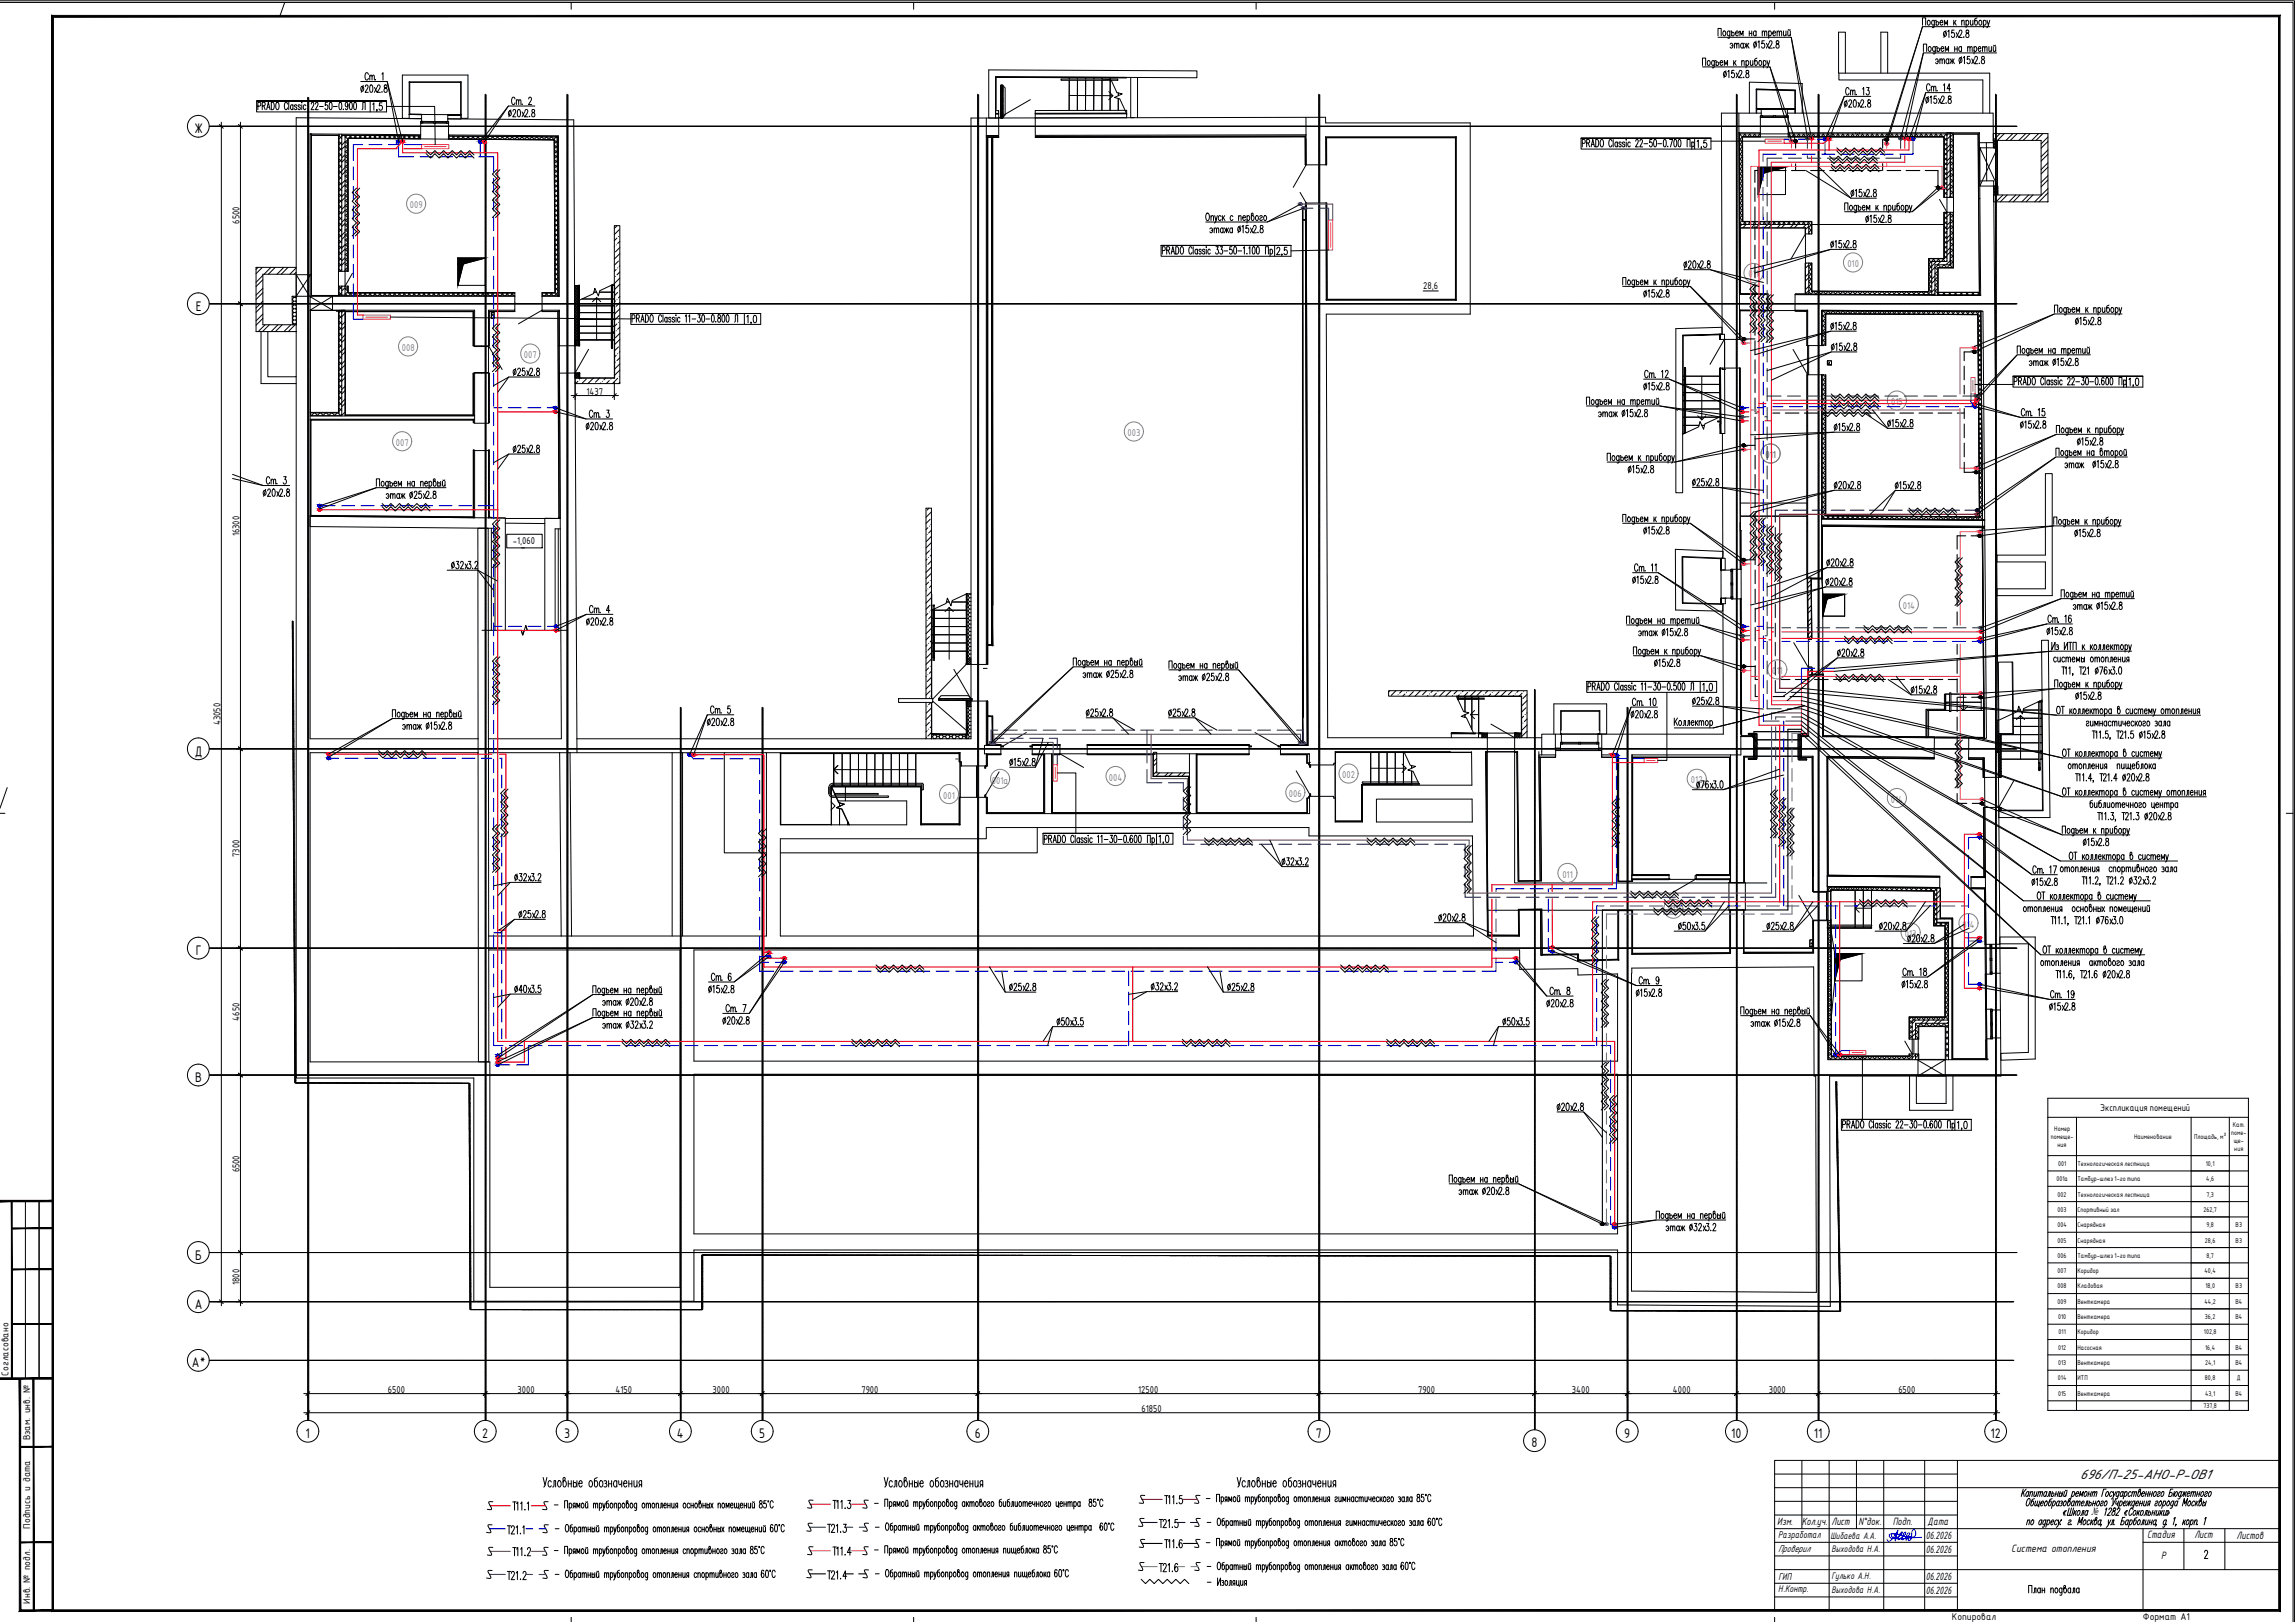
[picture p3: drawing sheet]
<svg xmlns="http://www.w3.org/2000/svg" width="841mm" height="594mm" viewBox="0 0 841 594" stroke-linecap="round" stroke-linejoin="round" font-family="sans-serif">
<defs><g id="words">
<g font-size="17.6">
<text x="640.3" y="101.2">15х2.8</text>
<text x="640.3" y="131.2">15х2.8</text>
</g>
<g font-size="16.8">
<text x="640.3" y="188.7">20х2.8</text>
<text x="640.3" y="224.4">20х2.8</text>
</g>
<text font-size="12.8" x="612.4" y="267.8">Коллектор</text>
<text font-size="11.9" x="618.8" y="290.3">76х3.0</text>
<text font-size="11.5" x="696.4" y="346.8">20х2.8</text>
<g font-size="10.1">
<text x="619.1" y="182.4">25х2.8</text>
<text x="619.1" y="262.5">25х2.8</text>
</g>
<text font-size="9.7" x="640.3" y="161.9">15х2.8</text>
<text font-size="5.4" x="762.2" y="541.6">696/П-25-АНО-Р-ОВ1</text>
<g font-size="4.9">
<text x="71.2" y="48.9">Ж</text>
<text x="71.7" y="113.9">Е</text>
<text x="71.4" y="276.9">Д</text>
<text x="71.7" y="349.9">Г</text>
<text x="71.6" y="396.4">В</text>
<text x="71.6" y="461.4">Б</text>
<text x="71.4" y="479.4">А</text>
<text x="70.4" y="500.9">А*</text>
<text x="112" y="526.6">1</text>
<text x="176.7" y="526.6">2</text>
<text x="206.7" y="526.6">3</text>
<text x="248.1" y="526.6">4</text>
<text x="278.2" y="526.6">5</text>
<text x="357.2" y="526.6">6</text>
<text x="482.2" y="526.6">7</text>
<text x="595.2" y="526.6">9</text>
<text x="634.4" y="526.6">10</text>
<text x="664.7" y="526.6">11</text>
<text x="729.4" y="526.6">12</text>
<text x="561.2" y="530.1">8</text>
</g>
<g font-size="4.2">
<text x="651.3" y="558.4">Изм.</text>
<text x="660.3" y="558.4">Кол.уч.</text>
<text x="671.2" y="558.4">Лист</text>
<text x="681" y="558.4">N°док.</text>
<text x="693.6" y="558.4">Подп.</text>
<text x="705.7" y="563.7">06.2026</text>
<text x="706.4" y="558.4">Дата</text>
<text x="786.9" y="563.4">Cтадия</text>
<text x="804.1" y="563.4">Лист</text>
<text x="819.6" y="563.5">Листов</text>
<text x="705.7" y="568.7">06.2026</text>
<text x="737.1" y="568.4">Система отопления</text>
<text x="792" y="570.9">Р</text>
<text x="705.7" y="578.8">06.2026</text>
<text x="705.7" y="583.7">06.2026</text>
</g>
<text font-size="4.1" x="766.5" y="555">№</text>
<g font-size="3.9">
<text x="3.1" y="503.9" transform="rotate(-90 3.1 503.9)">Согласовано</text>
<text x="11.1" y="527.6" transform="rotate(-90 11.1 527.6)">Взам. инв. №</text>
<text x="11.1" y="559.9" transform="rotate(-90 11.1 559.9)">Подпись и дата</text>
<text x="651.6" y="563.3">Разработал</text>
<text x="651.6" y="568.3">Проверил</text>
<text x="651.7" y="578.6">ГИП</text>
<text x="11.1" y="587.4" transform="rotate(-90 11.1 587.4)">Инв. № подл.</text>
<text x="651.6" y="583.3">Н.Контр.</text>
<text x="715.3" y="593.4">Копировал</text>
<text x="785.3" y="593.4">Формат А1</text>
</g>
<g font-size="3.7">
<text x="670.8" y="563.6">Шибаева А.А.</text>
<text x="671.2" y="568.6">Выходова Н.А.</text>
<text x="671.2" y="578.2">Гулько А.Н.</text>
<text x="671.2" y="583.6">Выходова Н.А.</text>
</g>
<g font-size="3.5" fill="#808080">
<text x="150.2" y="76.3">009</text>
<text x="640.7" y="101.6">011</text>
<text x="677" y="97.8">010</text>
<text x="147.2" y="128.5">008</text>
<text x="192" y="131.2">007</text>
<text x="693" y="148.4">015</text>
<text x="413.2" y="159.7">003</text>
<text x="145" y="163.3">007</text>
<text x="647" y="167.8">011</text>
<text x="697.3" y="223">014</text>
<text x="649.4" y="246.9">011</text>
<text x="363.5" y="287">001а</text>
<text x="406.4" y="285.9">004</text>
<text x="491.9" y="285">002</text>
<text x="619.7" y="286.9">012</text>
<text x="345.7" y="292.5">001</text>
<text x="472.4" y="291.9">006</text>
<text x="692.9" y="294">014</text>
<text x="572.5" y="321.4">011</text>
<text x="611.3" y="334.5">011</text>
<text x="719.2" y="339.8">014</text>
<text x="698.1" y="343.3">013</text>
</g>
<g font-size="3.5">
<text x="87.8" y="81.9" transform="rotate(-90 87.8 81.9)">6500</text>
<text x="521.5" y="105.8">28,6</text>
<text x="214.9" y="144.6">1437</text>
<text x="87.8" y="196.5" transform="rotate(-90 87.8 196.5)">16300</text>
<text x="187.9" y="199.4">-1,060</text>
<text x="80.8" y="265.6" transform="rotate(-90 80.8 265.6)">43050</text>
<text x="349.9" y="278.8">-</text>
<text x="87.8" y="313.9" transform="rotate(-90 87.8 313.9)">7300</text>
<text x="87.8" y="373.8" transform="rotate(-90 87.8 373.8)">4650</text>
<text x="87.8" y="429.4" transform="rotate(-90 87.8 429.4)">6500</text>
<text x="87.8" y="470.7" transform="rotate(-90 87.8 470.7)">1800</text>
<text x="142.2" y="510.1">6500</text>
<text x="189.7" y="510.1">3000</text>
<text x="225.5" y="510.1">4150</text>
<text x="261.2" y="510.1">3000</text>
<text x="315.7" y="510.1">7900</text>
<text x="417.1" y="510.1">12500</text>
<text x="519.7" y="510.1">7900</text>
<text x="576.1" y="510.1">3400</text>
<text x="613.1" y="510.1">4000</text>
<text x="648.2" y="510.1">3000</text>
<text x="695.7" y="510.1">6500</text>
<text x="418.4" y="517.1">61850</text>
</g>
<text font-size="3.4" x="769.7" y="406.8">Экспликация помещений</text>
<g font-size="2.4">
<text x="818.2" y="412.7">Кат.</text>
<text x="751.5" y="417.2">помеще-</text>
<text x="752.8" y="414.2">Номер</text>
<text x="782" y="417.2">Наименование</text>
<text x="804.1" y="417.2">Площадь, м²</text>
<text x="817.6" y="415.7">поме-</text>
<text x="818.6" y="418.7">ще-</text>
<text x="754" y="420.2">ния</text>
<text x="818.8" y="421.7">ния</text>
<text x="754.2" y="427">001</text>
<text x="761.3" y="427">Технологическая лестница</text>
<text x="808.3" y="427">10,1</text>
<text x="753.6" y="432.6">001а</text>
<text x="761.3" y="432.6">Тамбур-шлюз 1-го типа</text>
<text x="808.5" y="432.6">4,6</text>
<text x="754" y="438.2">002</text>
<text x="754" y="443.9">003</text>
<text x="761.3" y="438.2">Технологическая лестница</text>
<text x="761.3" y="443.9">Спортивный зал</text>
<text x="807.5" y="443.9">262,7</text>
<text x="808.6" y="438.2">7,3</text>
<text x="754" y="449.5">004</text>
<text x="761.3" y="449.5">Снарядная</text>
<text x="808.6" y="449.5">9,8</text>
<text x="819.3" y="449.5">В3</text>
<text x="754" y="455.1">005</text>
<text x="761.3" y="455.1">Снарядная</text>
<text x="808" y="455.1">28,6</text>
<text x="819.3" y="455.1">В3</text>
<text x="754" y="460.7">006</text>
<text x="761.3" y="460.7">Тамбур-шлюз 1-го типа</text>
<text x="808.6" y="460.7">8,7</text>
<text x="754" y="466.3">007</text>
<text x="761.3" y="466.3">Коридор</text>
<text x="807.9" y="466.3">40,4</text>
<text x="754" y="471.9">008</text>
<text x="761.3" y="471.9">Кладовая</text>
<text x="808.2" y="471.9">18,0</text>
<text x="819.3" y="471.9">В3</text>
<text x="754" y="477.6">009</text>
<text x="761.3" y="477.6">Венткамера</text>
<text x="807.9" y="477.6">44,2</text>
<text x="819.2" y="477.6">В4</text>
<text x="754.2" y="483.2">010</text>
<text x="761.3" y="483.2">Венткамера</text>
<text x="808" y="483.2">36,2</text>
<text x="819.2" y="483.2">В4</text>
<text x="754.4" y="488.8">011</text>
<text x="761.3" y="488.8">Коридор</text>
<text x="807.6" y="488.8">102,8</text>
<text x="754.2" y="494.4">012</text>
<text x="761.3" y="494.4">Насосная</text>
<text x="808.1" y="494.4">16,4</text>
<text x="819.2" y="494.4">В4</text>
<text x="754.2" y="500">013</text>
<text x="761.3" y="500">Венткамера</text>
<text x="808.1" y="500">24,1</text>
<text x="819.2" y="500">В4</text>
<text x="754.1" y="505.6">014</text>
<text x="761.3" y="505.6">ИТП</text>
<text x="808" y="505.6">80,8</text>
<text x="819.7" y="505.6">Д</text>
<text x="754.2" y="511.2">015</text>
<text x="761.3" y="511.2">Венткамера</text>
<text x="807.5" y="515.8">737,8</text>
<text x="808.1" y="511.2">43,1</text>
<text x="819.2" y="511.2">В4</text>
</g>
</g></defs>
<g fill="none" stroke="#000" stroke-width=".37">
<path d="M379.4 43.2h-13.4M725.4 52.3l.1 14M727.9 52.3l.1 13.9M644.3 61.3h10v10h-10zM713.5 72.3v5.5M715.9 72.3v5.5M124 99.4v5.4M126.4 99.4v5.4M167.8 94.5h10v10h-10zM663.8 82.2h48.7M188.7 111.1h.1M647.9 107.9v5.7"/>
<path d="M710 113.9h.6M725.6 113.9h.1M173.9 126.7v.2h5.1M176.5 126.7v.2M176.5 136.4v.3M179 136.4h-5.1v.3M179 126.7v10M205 126.7v10M210.8 126.6v10M212.4 124.5h11.7M224.5 124.5h.6M632 124.3v10.5"/>
<path d="M180.1 193.5v37.4M185.2 191.6l14.4 .2M204.6 193.7v37.2M205.1 189.9h.2h-.2M663.9 233.9v.3l-1.2 .1 .1 10h1.2v.3M341.8 256.8l12.3 10.7M354.1 243.3l-12.3 12.7M713 257.6h.1M265.4 275.7v36.7h15.5M305.5 276v11.9h-.7M351.8 279v13M388.4 276.1h10"/>
<path d="M489.3 279.5v12.8M545 268.5h10.1M643.8 277h15.1M659.3 277h.6M669.5 277h.1M708.9 270.2h12.5M714.4 260.2h-7.6v9.7M714.9 260.2h12M748.3 278.1h.1M335.3 287.9h.1M727.3 284.7l.1 11.1M380.1 303.1v9.3h-94.1"/>
<path d="M611.6 322.1h10M621.2 321.9h.4M621.6 320.7h-.4v1.4M633.6 333.3h.3M633.6 323.2h.3M664.5 326.5v.3h4.8M669.3 336.8v.2h-4.7M669.6 320.9h.1M669.8 326.5v10.7M679.8 326v12.9M679.8 339.2v.4M727.6 325.2h.1"/>
<path d="M598 349.5h.2M670.9 340l1.5 9.3v10M672.4 349.3h10v10h-10l-1.4 14.3M700.7 380.6v5.5M701.4 380.6v5.5M702.9 380.6v5.5"/>
</g>
<g fill="#000" stroke="#000" stroke-width=".37">
<path d="M644.3 61.3h10l-8 2.1zM167.8 94.5h10l-8 2.2zM672.4 349.3h10l-8.1 2.1z"/>
<path d="M644.3 61.3v2.1h2zM644.3 63.4h2l-2 7.9z"/>
<path d="M167.8 94.5v2.2h2zM167.8 96.7h2l-2 7.8z"/>
<path d="M672.4 349.3v2.1h1.9zM672.4 351.4h1.9l-1.9 7.9z"/>
</g>
<g fill="#000" stroke="#000" stroke-width=".37">
<path d="M164.1 42l4.8 .1zM212.1 104.5h.2zM212.2 136.6h.2zM630.3 122.5h.1l.1 1.8zM630.3 122.5l.1-.1zM630.3 134.8h.2zM630.4 155.3h.2v3.5z"/>
<path d="M643.9 39.9h1.5zM643.9 39.9h1.5z"/>
<path d="M655 39.9h2.7zM655 39.9h2.7z"/>
<path d="M150.2 41.9h4.3zM150.2 41.9h4.3zM150.2 41.9h4.3zM150.2 41.9h4.3zM150.2 41.9h4.3z"/>
<path d="M150.2 41.9l4.3 .1zM150.2 41.9l4.3 .1z"/>
<path d="M164.1 42h4.8zM164.1 42h4.8zM164.1 42h4.8z"/>
<path d="M212.1 104.5l.3 22.1-.1-22.1zM212.1 104.5l.3 22.1h-.2zM212.2 126.6h.2zM212.2 126.6h.2zM212.2 126.6h.2z"/>
<path d="M212.2 136.6h.2zM212.2 136.6h.2z"/>
<path d="M212.2 136.6l.2 1.8v-1.8zM212.2 136.6l.2 1.8h-.2z"/>
<path d="M212.2 138.4h.2zM212.2 138.4h.2z"/>
<path d="M630.3 124.3h.2zM630.3 122.5l.2 1.8h-.2z"/>
<path d="M630.3 134.8l.3 20.5-.1-20.5zM630.3 134.8l.3 20.5h-.2z"/>
<path d="M630.4 158.8h.2zM630.4 155.3l.2 3.5h-.2z"/>
<path d="M354.1 217.5l.2 4.1v-4.1zM354.1 217.5l.2 4.1h-.2z"/>
<path d="M630.7 204.7v4.1zM630.7 204.7v4.1z"/>
<path d="M630.7 219.1l.1 2zM630.7 219.1l.1 2z"/>
<path d="M354.1 221.6l.2 21.7v-21.7zM354.1 221.6l.2 21.7h-.2z"/>
<path d="M354.1 243.3l.2 .1zM354.1 243.3l.2 .1z"/>
<path d="M354.1 256.8l.2 12.2v-12.2zM354.1 256.8l.2 12.2h-.2z"/>
<path d="M341.3 268.9l12.8 .2v-.2zM341.3 268.9l12.8 .2h-12.8z"/>
<path d="M354.1 269l.2 .1zM354.1 269l.2 .1z"/>
<path d="M531.9 268.5l8.7 .2v-.2zM531.9 268.5l8.7 .2h-8.7z"/>
<path d="M541.9 268.7h3.1zM541.9 268.7h3.1z"/>
<path d="M541.9 268.5l3.1 .2v-.2zM541.9 268.5l3.1 .2h-3.1z"/>
<path d="M555.1 268.5l2.5 .2v-.2zM555.1 268.5l2.5 .2h-2.5z"/>
<path d="M571.9 268.9h.3zM571.9 268.9h.3z"/>
<path d="M585.6 268.9h.7zM585.6 268.9h.7z"/>
</g>
<g fill="#000" stroke="#000" stroke-width=".37">
<path d="M363.5 50.6l.1 171zM363.5 50.6l.1 171z"/>
<path d="M363.6 50.3l.2 171.3zM363.6 50.3l.2 171.3z"/>
<path d="M477.3 76.4l.1 186.5zM477.3 76.4l.1 186.5z"/>
<path d="M477.4 80.4l1 .1zM477.4 80.4l1 .1z"/>
<path d="M361.9 236.3l1.6 .1zM361.9 236.3l1.6 .1z"/>
<path d="M363.5 221.6l.1 14.8zM363.5 221.6l.1 14.8z"/>
<path d="M363.6 221.6l.2 14.8zM363.6 221.6l.2 14.8z"/>
<path d="M361.9 262.3l1.7 .1zM361.9 262.3l1.7 .1z"/>
<path d="M363.6 262.3l.2 10.4zM363.6 262.3l.2 10.4z"/>
<path d="M477.3 262.9l.1 9.6zM477.3 262.9l.1 9.6z"/>
</g>
<g fill="none" stroke="#000" stroke-width=".37">
<path d="M126.4 58.9l1 1.1M126.4 57.1l1 1.1M126.4 55.4l1 1M126.4 53.6l1 1M126.4 51.8l1 1M126.4 50l1 1M127.2 49.6l-.8 .7M127.4 51.2l-1 .9M127.4 52.9l-1 1M127.4 54.7l-1 1M127.4 56.5l-1 1M127.4 58.3l-1 1"/>
<path d="M127.8 49.6l1 1M129 49.6l-1 1M129.6 49.6l1.1 1M130.8 49.6l-1 1M131.4 49.6l1.1 1M132.6 49.6l-1 1M133.3 49.6l1 1M134.4 49.6l-1 1M135.1 49.6l1 1M136.1 49.6l-1 1M136.9 49.6l1 1M137.9 49.6l-1 1"/>
<path d="M138.7 49.6l1 1M139.7 49.6l-1 1M140.5 49.7l1 1M141.5 49.7l-1 1M142.3 49.7l1 1M143.3 49.7l-1 1M144.1 49.7l1 1M145.1 49.7l-1 1M145.9 49.7l1 1M146.8 49.7l-1 1M147.7 49.7l1 1M148.6 49.7l-1 1"/>
<path d="M149.5 49.7l1.1 1M150.4 49.7l-1 1M151.4 49.7l1 1.1M152.2 49.8l-1 1M153.2 49.8l.9 .9M154 49.8l-1 1M164.7 49.8l-.4 .4 .7 .6M165.8 49.8l1 1.1M166.5 49.9l-1 1M167.6 49.9l1.1 1M168.2 49.9l-1 1M169.5 49.9l1 1"/>
<path d="M170 49.9l-1 1M171.3 49.9l1 1M171.8 49.9l-1 1M173.1 49.9l1 1M173.6 49.9l-1 1M174.9 49.9l1 1M175.4 49.9l-1 1M176.7 49.9l1 1M177.1 49.9l-1 1M178.5 49.9l1 1.1M178.9 49.9l-1 1M180.3 50l1 1"/>
<path d="M180.7 50l-1 1M182.1 50l1 1M182.5 50l-1 1M183.9 50l1 1M184.3 50l-1 1M185.7 50l1.1 1M186.1 50l-1 1M187.6 50l1 1M187.8 50l-1 1M189.4 50l1 1 1-.9M189.6 50l-1 1M191.2 50l1 1 1-.9"/>
<path d="M193 50.1l1 1 1-1M194.8 50.1l.9 1 1-1M196.6 50.1l1 1M198.4 50.1l1 1M198.5 50.1l-1 1M200.2 50.1l1 1M200.3 50.1l-1 1M202 50.1l1 1M202.1 50.1l-1 1M203.2 53.1l1 1M203.2 51.3l1 1M203.2 56.7l1 1"/>
<path d="M203.2 54.9l1 1M203.2 58.5l1 1M204.2 50.5l-.3-.4-1 1M204.2 51.6l-1 1M204.2 53.4l-1 1M204.2 55.2l-1 1M204.2 57l-1 1M204.2 58.8l-1 1M637.5 52.7l1 1M637.5 50.9l1 1M637.5 49.1l1 1M637.5 56.3l1 1.1-1 1"/>
<path d="M637.5 59.9l1 1.1-1 .9M637.5 58.1l1 1M637.5 54.5l1 1M637.8 49l-.3 .4M638.5 50.2l-1 1M638.5 52l-1 1M638.5 53.8l-1 1M638.5 55.6l-1 1M638.5 59.2l-1 .9M639.2 49l1 1M639.6 49l-1 1M641 49l1 1"/>
<path d="M641.4 49l-1 1M642.8 49l1 1M643.2 49l-1 1M644.6 49l.5 .6M645 49l-1 1M655.3 49l1 1M655.8 49l-.5 .5M657.1 49l1 1M657.6 49l-1 1M658.9 49l1 1M659.4 49l-1 1M660.7 49l1 1"/>
<path d="M661.2 49l-1 1M662.5 49l1 1M663 49l-1 1M664.3 49l1 1M664.8 49l-1 1M666.1 49l1 1M666.6 49l-1 1M667.9 49l1 1M668.4 49l-1 1M669.7 49l1 1M670.2 49l-1 1M671.5 49l1 1"/>
<path d="M672 49l-1 1M673.3 49l1 1M673.8 49l-1 1M675.1 49l1 1M675.6 49l-1.1 1M676.9 49l1 1M677.4 49l-1.1 1M678.7 49l1 1M679.1 49l-1 1M680.5 49l1 1M680.9 49l-1 1M682.3 49l1 1"/>
<path d="M682.7 49l-1 1M684.1 49l1 1M684.5 49l-1 1M685.9 49l1 1M686.3 49l-1 1M687.7 49l1 1M688.1 49l-1 1M689.5 49l1 1M689.9 49l-1 1M691.3 49l1 1M691.7 49l-1 1M693.1 49l1 1"/>
<path d="M693.5 49l-1 1M694.9 49l1 1M695.3 49l-1 1M696.6 49l1.1 1M697.1 49l-1 1M698.4 49l1 1M698.9 49l-1 1M700.2 49l1 1M700.7 49l-1 1M702 49l1 1M702.5 49l-1 1M703.8 49l1 1"/>
<path d="M704.3 49l-1 1M705.6 49l1 1M706.1 49l-1 1M707.4 49l1 1M707.9 49l-1 1M709.2 49l1 1M709.7 49l-1 1M711 49l1 1M711.5 49l-1 1M712.5 59.5l1 1M712.5 57.7l1 1M712.5 55.9l1 1"/>
<path d="M712.5 54.1l1 1M712.5 52.3l1 1M712.5 50.5l1 1M712.8 49l.7 .7M713.3 49l-1 1M713.5 50.6l-1 1M713.5 52.4l-1 1M713.5 54.2l-1 1M713.5 56l-1 1M713.5 57.8l-1 1M713.5 59.6l-1 1M126.4 78.7l1 1"/>
<path d="M126.4 76.9l1 1M126.4 75.1l1 1M126.4 73.3l1 1M126.4 71.5l1 1M126.4 69.7l1 1M126.4 67.9l1 1M126.4 66.1l1 1M126.4 64.3l1 1M126.4 62.5l1 1M126.4 60.7l1 1M127.4 60.1l-1 1M127.4 61.9l-1 1"/>
<path d="M127.4 63.7l-1 1M127.4 65.5l-1 1M127.4 67.3l-1 1M127.4 69.1l-1 1M127.4 70.9l-1 1M127.4 72.7l-1 1M127.4 74.5l-1 1M127.4 76.3l-1 1M127.4 78.1l-1 1M127.4 79.9l-1 1M203.2 62.1l1.1 1M203.2 60.3l1 1"/>
<path d="M203.3 65.7l1 1M203.3 63.9l1 1M203.3 69.3l1 1.1M203.3 67.5l1 1.1M203.3 74.8l1 1M203.3 73l1 .9M203.3 71.2l1 1M203.3 78.4l1 1M203.3 76.6l1 1M204.2 60.6l-1 .9M204.3 62.3l-1 1M204.3 64.1l-1 1"/>
<path d="M204.3 65.9l-1 1M204.3 67.7l-1 1M204.3 69.5l-1 1M204.3 71.3l-1 1M204.3 73.1l-1 1M204.3 74.8l-1 1M204.3 76.6l-1 1M204.3 78.4l-1 1M637.5 61.7l1 1-1 1M637.5 63.5l1 1-1 1M637.5 65.3l1 1-1 1M637.5 67.1l1 1"/>
<path d="M637.5 68.9l1 1-1 1M637.5 74.3l1 1-1 1M637.5 72.5l1 1M637.5 70.7l1 1M637.5 79.7l1.1 1M637.5 77.9l1 1M637.5 76.1l1 1M638.5 68.1l-1 1M638.5 71.7l-1 1M638.5 73.5l-1 1M638.5 77.1l-1 1M638.5 78.9l-1 1"/>
<path d="M644.3 61.3h10l-8 2.1-2 7.9zM712.5 79.2l1 1M712.5 72.1l.2 .2M712.5 70.3l1 1M712.5 68.5l1 1M712.5 66.7l1 1M712.5 64.9l1 1M712.5 63.1l1 1M712.5 61.3l1 1M712.8 77.8l.7 .6M713.3 77.8l-.8 .7M713.5 61.4l-1 1"/>
<path d="M713.5 63.2l-1 1M713.5 65l-1 1M713.5 66.8l-1 1M713.5 68.6l-1 1M713.5 70.4l-1 1M713.5 72.2l-.2 .1M713.5 79.3l-1 1M126.4 98.5l1 .9M126.4 96.7l1 1M126.4 94.9l1 1M126.4 93.1l1 1M126.4 91.3l1 1"/>
<path d="M126.4 89.5l1 1M126.4 87.7l1 1M126.4 85.9l1 1M126.4 84.1l1 1M126.4 82.3l1 1M126.4 80.5l1 1M127.4 81.7l-1 1M127.4 83.5l-1 1M127.4 85.3l-1 1M127.4 87.1l-1 1M127.4 88.9l-1 1M127.4 90.6l-1 1.1"/>
<path d="M127.4 92.4l-1 1M127.4 94.2l-1 1M127.4 96l-1 1M127.4 97.8l-1 1M167.8 94.5h10l-8 2.2-2 7.8zM203.3 82l1.1 1M203.3 80.2l1 1M203.4 87.4l1 1M203.4 85.6l1 1M203.4 83.8l1 1M203.4 91l1 1M203.4 89.2l1 1"/>
<path d="M203.4 94.6l1 1M203.4 92.8l1 1M203.4 98.2l1 1M203.4 96.4l1 1M204.3 80.2l-1 1M204.3 82l-1 1M204.4 83.8l-1 1M204.4 85.6l-1 1M204.4 87.3l-1 1M204.4 89.1l-1 1M204.4 90.9l-1 1M204.4 92.7l-1 1"/>
<path d="M204.4 94.5l-1 1M204.4 96.3l-1 1M204.4 98.1l-1 1M204.4 99.9l-.9 1M638.6 80.6l-1 1M706.9 98.8l1 1M706.9 97l1 1M706.9 95.2l1 1M707 94.8l-.1 .1M707.9 97.5l-1 1M707.9 99.3l-1 1M708.3 94.8l1 1"/>
<path d="M708.8 94.8l-1.9 1.9M710.1 94.8l1 1M710.6 94.8l-1 1M711.9 94.8l1 1M712.4 94.8l-1 1M712.5 93.6l1 1M712.5 91.8l1 1M712.5 90l1 1M712.5 88.2l1 1M712.5 86.4l1 1M712.5 84.6l1 1M712.5 82.8l1 1"/>
<path d="M712.5 81l1 1M713.5 81.1l-1 1M713.5 82.9l-1 1M713.5 84.7l-1 1M713.5 86.5l-1 1M713.5 88.3l-1 1M713.5 90.1l-1 1M713.5 91.9l-1 1M713.5 93.7l-1 1M713.5 95.5l-.3 .3M126.4 107.4l.9 .9M126.4 105.6l1 1.1"/>
<path d="M127.4 104.8v.1M127.4 105l-1 1M127.4 106.8l-1 1M128.1 107.3l1 1M128.7 107.3l-1 1M129.9 107.3l1 1M130.5 107.3l-1 1M131.7 107.3l1 1M132.3 107.3l-1 1M133.5 107.3l1 1M134.1 107.3l-1 1M135.3 107.3l1 1"/>
<path d="M135.9 107.3l-1 1M137.1 107.3l1 1M137.7 107.3l-1 1M138.9 107.3l1 1M139.5 107.3l-1 1M140.7 107.3l1 1M141.3 107.3l-1 1M142.5 107.3l1 1M143.1 107.3l-1 1M144.3 107.3l1 1M144.9 107.3l-1 1M146.1 107.3l1 1"/>
<path d="M146.7 107.3l-1 1M147.9 107.3l1 1M148.5 107.3l-1 1M149.7 107.3l1 1M150.3 107.3l-1 1M151.5 107.3l1 1M152.1 107.3l-1 1M153.3 107.3l1 1M153.9 107.3l-1 1M155.1 107.3l1 1M155.7 107.3l-1 1M156.8 107.3l1.1 1"/>
<path d="M157.5 107.3l-1 1M158.6 107.3l1 1M159.3 107.3l-1 1M160.4 107.3l1 1M161.1 107.3l-1 1M162.2 107.3l1 1M162.9 107.3l-1 1M164 107.3l1 1M164.7 107.3l-1 1M165.8 107.3l1 1M166.5 107.3l-1 1M167.6 107.3l1 1"/>
<path d="M168.3 107.3l-1 1M169.4 107.3l1 1M170.1 107.3l-1.1 1M171.2 107.3l1 1M171.9 107.3l-1.1 1M173 107.3l1 1M173.6 107.3l-1 1M174.8 107.3l1 1M175.4 107.3l-1 1M176.6 107.3l1 1M177.2 107.3l-1 1M178.4 107.3l1 1"/>
<path d="M179 107.3l-1 1M180.2 107.3l1 1M180.8 107.3l-1 1M182 107.3l1 1M182.6 107.3l-1 1M183.8 107.3l1 1M184.4 107.3l-1 1M185.6 107.3l1 1M186.2 107.3l-1 1M187.4 107.3l1 1M188 107.3l-1 1M198.6 107.8l.6 .5"/>
<path d="M198.8 107.3l-.2 .2M200 107.3l1 1M200.6 107.3l-1 1M201.8 107.3l1 1M202.4 107.3l-1 1M203.4 100l1 1M203.5 103.6l1 1M203.5 101.8l.9 1M203.5 107.2l1 1.1M203.5 105.4l1 1M204.4 101.7l-.9 1M204.5 103.4l-1 1"/>
<path d="M204.5 105.2l-1 1M204.5 107l-1.3 1.3M662.8 106.8l1 1M663.5 107.8l1-1 1.1 1M666.3 106.8l-1 1M666.4 106.8l1 1M667.1 107.8l1-1 1.1 1M669.9 106.8l-1 1M670 106.8l1 1M671.7 106.8l-1 1M671.8 106.8l1 1M673.5 106.8l-1 1"/>
<path d="M673.6 106.8l1 1M675.3 106.8l-1.1 1M675.4 106.8l1 1M677 106.8l-1 1M677.2 106.8l1 1M678.8 106.8l-1 1M679 106.8l1 1M680.6 106.8l-1 1M680.8 106.8l1 1M682.4 106.8l-1 1M682.6 106.8l1 1M684.2 106.8l-1 1"/>
<path d="M684.4 106.8l1 1.1M686 106.9l-1 1M686.2 106.9l1 1M687.8 106.9l-1 1M687.9 114l-1 .9M687.9 114l1 1M688 106.9l1 1M689.5 106.9l-.9 1M689.6 114l-1 1M689.7 114l1.1 1M689.8 106.9l1 1M691.3 106.9l-.9 1"/>
<path d="M691.4 114l-1 1M691.5 114l1.1 1M691.6 106.9l1 1M693.1 106.9l-1 1M693.2 114l-1 1M693.4 114l1 1M693.4 106.9l1 1M694.9 106.9l-1 1M695 114l-1 1M695.2 114l1 1M695.2 106.9l1 1M696.7 106.9l-1 1"/>
<path d="M696.8 114l-1 1M697 114l1 1M697 106.9l1.1 1M698.5 106.9l-1 1M698.6 114l-1 1M698.8 114l1 1M698.8 106.9l1.1 1M700.3 106.9l-1 1M700.4 114l-1 1M700.6 114l1 1M700.7 106.9l1 1M702.1 106.9l-1 1"/>
<path d="M702.1 114l-1 1M702.4 114l1 1M702.5 106.9l1 1M703.9 106.9l-1 1M703.9 114l-1 1M704.2 114l1 1M704.3 106.9l1 1M705.6 106.9l-1 1M705.7 114l-1 1M706 114l1 1.1M706.1 106.9l1 1M706.9 106l1 1"/>
<path d="M706.9 104.2l1 1M706.9 102.4l1 1M706.9 100.6l1 1M707.5 114.1l-1 1M707.8 114.1l1 1M707.9 101.1l-1 1M707.9 102.9l-1 1M707.9 104.7l-1 1M707.9 106.5l-1.5 1.4M709.3 114.1l-1 1M709.6 114.1l1 1M711.1 114.1l-1 1"/>
<path d="M711.4 114.1l1 1M712.9 114.1l-1 1M713.2 114.1l1 1M714.7 114.1l-1 1M715 114.1l1 1M716.4 114.1l-.9 1M716.8 114.1l1 1M718.2 114.1l-1 1M718.6 114.1l1 1M720 114.1l-1 1M720.4 114.1l1 1M721.8 114.1l-1 1"/>
<path d="M722.2 114.1l1 1M723.6 114.1l-1 1M724 114.1l1.9 1.9M724.9 116.8l1 1M724.9 118.6l1 1M725.4 114.1l-1 1M725.8 114.1l.1 .1M725.9 115.4l-1 1M725.9 117.2l-1 1M725.9 119l-1 1M667.9 137.5l.2-.2 .8 .8M667.9 138.9l1 1"/>
<path d="M668.9 138.3l-1 1M724.9 122.2l1.1 1M724.9 120.4l1 1M725 124.1l1 .9M725 127.7l1 1M725 125.8l1 1.1M725 129.5l1 1M725 133.1l1 1M725 131.3l1 1M725 134.9l1.1 1M725.1 136.7l1 1M725.1 138.5l1 1"/>
<path d="M725.9 120.8l-1 1M726 122.6l-1 .9M726 124.3l-1 1M726 126.1l-1 1M726 127.9l-1 1M726 129.7l-1 1M726 131.5l-1 1M726 133.3l-1 .9M726 135l-.9 1M726.1 136.8l-1 1M726.1 138.6l-1 1M667.9 149.6l1 1"/>
<path d="M667.9 147.8l1 1M667.9 146l1 1M667.9 144.2l1 1.1M667.9 142.4l1 1.1M667.9 140.7l1 1M668.9 140.1l-1 .9M668.9 141.9l-1 .9M668.9 143.7l-1 .9M668.9 145.5l-1 .9M668.9 147.2l-1 1M668.9 149l-1 1M725.1 140.3l1 1"/>
<path d="M725.1 142.1l1 1.1M725.1 145.8l1 1M725.1 144l1 1M725.1 147.6l1.1 1M725.2 151.2l1 1M725.2 149.4l1 1M725.2 153l1 1M725.2 156.6l1 1M725.2 154.8l1 1M725.2 158.4l1 1.1M726.1 140.4l-1 1M726.1 142.1l-1 1"/>
<path d="M726.1 143.9l-1 1M726.1 145.7l-1 1M726.1 147.5l-1 1M726.2 149.3l-1 1M726.2 151.1l-1 1M726.2 152.8l-1 1M726.2 154.6l-1 1M726.2 156.4l-1 1M726.2 158.2l-1 1M726.2 160l-.9 1M667.9 169.4l1 1M667.9 167.6l1 1"/>
<path d="M667.9 165.8l1 1M668.9 165.2l-1 1M668.9 167l-1 1M668.9 168.8l-1 1M725.3 160.3l1 1M725.3 163.9l1 1M725.3 162.1l1 1M725.3 165.7l1 1M725.3 169.3l1 1M725.3 167.5l1 1M725.3 171.1l1.1 1M725.4 174.7l1 1.1"/>
<path d="M725.4 172.9l1 1M725.4 176.5l1 1.1M725.4 178.4l1 1M726.3 161.7l-1 1M726.3 163.5l-1 1M726.3 165.3l-1 1M726.3 167.1l-1 1M726.3 168.9l-1 1M726.3 170.7l-1 1M726.4 172.4l-1 1M726.4 174.2l-1 1M726.4 176l-1 1"/>
<path d="M726.4 177.8l-1 1M726.4 179.6l-1 1M687.7 189.1l1 1M689.5 189.1l1 1.1M689.9 189.1l-1 1M691.3 189.2l1 1M691.7 189.2l-1 1M693.1 189.2l1 1M693.5 189.2l-1 1M694.9 189.2l1 1M695.2 189.2l-1 1M696.7 189.2l1 1"/>
<path d="M697 189.2l-1 1M698.5 189.2l1.1 1 1-1M698.8 189.2l-1 1M700.3 189.2l1.1 1 1-1M702.1 189.2l1.1 1 1-.9M704 189.2l.9 1.1 1-1M705.8 189.3l1 1M707.6 189.3l1 1M707.7 189.3l-1 1M709.4 189.3l1 1M709.5 189.3l-1 1M711.2 189.3l1 1"/>
<path d="M711.3 189.3l-1 1M712.1 190.3l1-1 .9 1M714.8 189.3l1 1M714.8 189.3l-1 1M715.6 190.3l1-1 1 1.1M717.4 190.4l1-1 1.1 1M720.2 189.4l-1 1M720.3 189.4l1 1M721 190.4l1-1 1.1 1M723.8 189.4l-1 1M723.9 189.4l1 1M725.4 182l1 1"/>
<path d="M725.4 180.2l1 1M725.4 183.8l1.1 1M725.5 187.4l1 1.1-2 1.9M725.5 185.6l1 1M725.5 189.2l1 1.1-.2 .1M726.4 181.3l-1 1M726.4 183.1l-1 1M726.5 184.9l-1 1M726.5 186.7l-1 1M669.8 325.7l.8 .8M669.9 338.4l1 1M670.5 337.2l.4 .4"/>
<path d="M670.8 324.9l1 1M670.9 324.9l-1.1 1M670.9 337.5l-1 1M670.9 339.3l-.4 .3M671.7 325.9l1-1 .9 1M674.4 324.9l1 1M674.5 324.9l-1 1M675.2 325.9l1-1 1 1.1M677 326l1-1 1 1M679.8 325l-1 1M679.8 325l1 1M681.6 325l-1 1"/>
<path d="M681.7 325l1 1M683.3 325l-1 1M683.5 325l1 1M685.1 325l-1 1M685.3 325l1 1M686.9 325l-1 1M687.1 325l1 1.1M688.7 325.1l-1 .9M688.9 325.1l1 1M690.5 325.1l-1 1M690.7 325.1l1 1M692.2 325.1l-1 1"/>
<path d="M692.5 325.1l1 1M694 325.1l-1 1M694.4 325.1l.9 1M695.8 325.1l-1 1M696.2 325.1l1 1.1M697.6 325.2l-1 .9M698 325.2l1 1M699.3 325.2l-.9 1M699.8 325.2l1 1M701.1 325.2l-.9 1M701.6 325.2l1 1M702.9 325.2l-1 1"/>
<path d="M703.4 325.2l1 1M704.7 325.2l-1 1M705.2 325.2l1 1M706.5 325.2l-1 1M707 325.2l1 1M708.3 325.2l-1 1M708.8 332.4l1 .9M708.8 330.6l1 .9M708.8 328.8l1 1M708.8 327l1 1M708.9 325.3l.9 .9M709.8 325.5l-1 1"/>
<path d="M709.8 327.3l-1 1M709.8 329.1l-1 1M709.8 330.9l-1 1M709.8 332.7l-1 1M669.9 342l1 1M669.9 340.2l1 1M669.9 345.6l1 1M669.9 343.8l1 1M669.9 349.2l1 1M669.9 358.2l1.1 1M669.9 354.6l1 1M670.1 340l-.2 .3"/>
<path d="M670.9 341.1l-1 .9M670.9 342.9l-1 .9M670.9 344.6l-1 1M670.9 346.4l-1 1 1 1M670.9 348.2l-1 1M670.9 350l-1 1 1 1M670.9 351.8l-1 1 1 1M670.9 353.6l-1 1M670.9 355.4l-1 1 1 1M670.9 357.2l-1 1M671 359l-1 1 1 1M672.4 349.3h10l-8.1 2.1-1.9 7.9z"/>
<path d="M712.9 359.8l1 1M712.9 358l1 1M712.9 356.2l1 1M712.9 354.4l1 1M712.9 352.6l1 1M712.9 350.8l1 1M713.9 350.2l-1 1M713.9 352l-1 1M713.9 353.8l-1 1M713.9 355.6l-1 1M713.9 357.3l-1 1.1M713.9 359.1l-1 1"/>
<path d="M670 363.6l1 1M670 361.8l1 1M670 370.8l1 1M670 369l1 1M670 367.2l1 1M670 365.4l1 1M670 376.2l1 1M670 374.4l1 1M670 372.6l1 1M670 379.8l1 1M670 378l1 1M671 360.7l-1 1"/>
<path d="M671 362.5l-1 1M671 364.3l-1 1M671 366.1l-1 1M671 367.9l-1 1M671 369.7l-1 1M671 371.5l-1 1M671 373.3l-1 1M671 375l-1 1M671 376.8l-1 1M671 378.6l-1 1M699.7 379l1 1M699.7 377.2l1 1"/>
<path d="M699.7 375.4l1 1M699.7 373.6l1 1M700.4 372.6l-.7 .7M700.5 372.6l1 1M700.7 374.1l-1 .9M700.7 375.8l-1 1M700.7 377.6l-1 1M700.7 379.4l-1 1M702.2 372.6l-1 1M702.3 372.6l1 1M704 372.6l-1 1M704.1 372.6l1 1"/>
<path d="M705.8 372.6l-1 1M705.9 372.6l1 1M707.6 372.6l-1 1M707.7 372.6l1 1M709.4 372.6l-1 1M709.5 372.6l1 1M711.2 372.6l-1 1M711.3 372.6l1 1M712.9 372.4l1 1M712.9 370.6l1 1M712.9 368.8l1 1M712.9 367l1 1"/>
<path d="M712.9 365.2l1 1M712.9 363.4l1 1M712.9 361.6l1 1M713.9 360.9l-1 1M713.9 362.7l-1 1M713.9 364.5l-1 1M713.9 366.3l-1 1M713.9 368.1l-1 1M713.9 369.9l-1 1M713.9 371.7l-1.9 1.9M713.9 373.5l-.1 .1M670 381.6l1 1"/>
<path d="M670.1 387l.8 .9M670.1 385.2l.9 1M670.1 383.4l.9 1M670.7 387.9l1-1 1 1M671 380.4l-1 1M671 382.2l-.9 1M671 384l-.9 1M671 385.8l-.9 1M672.5 387.9l1-1 1 1M674.3 387.9l1-1 1 1M676.1 387.9l1-1 1 1M678.9 386.9l-1 1"/>
<path d="M678.9 386.9l1 1M679.7 387.9l1-1 1 1M681.5 387.9l1-1 1 1M684.3 386.9l-1 1M684.3 386.9l1 1M685.1 387.9l1-1 1 1M687.9 386.9l-1 1M687.9 386.9l1 1M688.7 387.9l1-1 1 1M690.5 387.9l1-1 1 1M692.3 387.9l1-1 1 1M694.1 387.9l1-1 1 1"/>
<path d="M695.9 387.9l1-1 1 1M697.7 387.9l1-1 1 1M699.7 386.2l1 1M700.7 386.6l-1.2 1.3"/>
</g>
<g fill="none" stroke="#000" stroke-width=".37">
<path d="M147.4 27.5h24.1v15.8h-2.5v-13.3h-19.1v13.3h-2.5zM362.3 25.6l76.3 .4v2.5l-73.8-.4v15.1h-2.5zM643.7 32.7l14.2 .3M673.9 26.8v2.5h52.7v12.1M676.3 26.8v-15h-2.5v15h55.3v14.6M689.3 26.8v-15h2.4v15M125.2 49.5h1.2v49.9h-1.2zM154.2 45.1v4.3l-40.6-.3v59.4h75.1v5.1h-9.7v13.1h-5.1v-13.1h-60.3v157h61.6l-.1-77.1h3.8l.1 77.1h26.7l-.4-76.9h-1.9v37.2M154.2 44.5h.1M154.5 44.5v-1l-46-.4v65.4M164.1 44.5v-1l46.1 .4 .5 82.7M164.1 43.5l4.8 .1"/>
<path d="M164.4 49.4h.1M164.4 49.4l40.2 .3 .3 58.8h-6.3v5.1h6.3l.1 13.1 5.7-.1M164.4 45.1v4.3M363.5 50.6l.1 185.8h-1.8l1.7-.1zM363.6 50.3l.2 186.1zM412.9 43.1l-33.5 .1M641.1 41.4v-11.3l19.3 .5v10.8M643.6 41.4v-8.7l14.3 .3v8.4M645.1 43v5.6h-7.9l.2 59.2 10.4 .1v5.7M645.4 42.4v-1h-14.6l.3 81h.9v1.9M655 42.4v-1h75.4l.1 10v-2.5h20v25h-19.9v-2.5l1.6 192.3M655.3 43v5.6h70l.1 3.7 5.1-.1"/>
<path d="M713.5 48.6h1.2v23.7h-1.2zM732 51.4h16v20h-15.9M477.3 76.4l.1 196.1zM713.5 77.8h1.2v19.2h-5.6v11h-1.2v-12.2h5.6zM730.6 68.1v-1.9l-5.1 .1 .3 41.9-68-.3v5.7M108.5 97.9h-14.7v23.5h1.9v19.1h12.8M477.3 80.4h1.1l-1.1 .1M661.6 96.4v11.2h1.2v-11.2M108.5 118.9v2.5M108.5 100.4h-12.2v18.5h10.8M125.2 104.8h1.2v3.3h-1.2zM210.6 104.6l.1 22"/>
<path d="M225.1 104v-21.4h2v57.9h-16.3l-.1-3.9M225.1 104.5v33.9M667.5 113.7l58.4 .2 1.3 156.5h-5.7l-.1 7.2h5.8l.1 7.1h5M108.5 138v256.1M173.9 136.7h5.1v18.3h-5.1zM205 136.7l.3 53.2h-.7M205 136.7l.1 15.7M210.7 136.6l.7 134h127.9v-13.3M210.7 136.6l-5.7 .1M212.2 138.5h12.9M631.1 134.8v.5M632 124.3h.1"/>
<path d="M632 135.3l.1 23.5h-.9l.1 45.7h.9v4.3h-.9h3M632 135.3h.1M632 135.3h-.9v-.5h6.4l.2 56.7M637.5 124.3h-5.5M637.5 135.3l.1 15.3M662.4 137.3v74.4M667.5 137.3v74.4M125.2 152.4v-38.8h1.2v38.8M616.6 158.8v-36l14.5-.4-.1-2.5-16.9 .5v60.1h2.5v-21.4M749.6 173.5h2.5v44.7h-20.3v-2.5h17.8v-9.9h-17.8v-2.5h17.8zM180.1 189.7h-1.1v-24.7h-5.1v24.6l-60.3-.5v3.8l67.8 .6v37.4M185.2 189.9v41"/>
<path d="M199.6 189.9v41M637.7 194l.1 14.5M667.5 190.2l59.8 .4v2.5l-59.8-.4zM355.8 217.5v-174.3h10.2v6.4h-4.6v193.8h-5.6M614 201.2l17.4 .8-.1 2.5-14.8-.7v17.2l14.9 .4-.1 2.5-17.3-.5zM632.2 219.1h.1M632.2 219.1l.1 2h-.9l.1 47.8h-45.9v3M634.4 219.1h-3h.8M637.8 219.3l.1 49.6M662.4 211.7h1.2l.3 22.2h-1.2zM339.3 255.9v-69.8h2v69.8M341.3 257.3v13.3h13"/>
<path d="M355.8 256.8h5.6v16M662.8 244.6h1.2v2.6l-1.2 .1zM113.6 275.7h61.6l.1 113.2h3.8v-41h70.1v123.6h-69.7v-82.6h-65.9zM179 275.7h26.1l.6 67.1h-26.6zM280.9 275.7v67.1h-71.5l-.5-67.1h37.4v67.1M286 275.7v26.4h18.7M361.6 270.6h.2v2.4l5 .2M361.8 262.3l1.8 .1zM363.6 262.3l.2 10.4zM366.8 273.6v2.5h-5.4v4.4h-.2M378.3 273.2l10.1-.2v3.1h-10.1v-2.5M378.9 273h9.5"/>
<path d="M382.8 276.1v21.9h-21.4v-6h-.2M385.3 276.1v21.9h94.6v-5.8h-.2v-.5h.2M435.9 276.1v7h-12v-7.6h-1.2v8.8h13.2v13.7M438.4 276.1v21.9M457.7 273.2l-59.3-.2v3.1h59.3v-2.5M469.2 273.6v2.5h10.5l.1 3.1M479.8 279.2h.1M479.8 279.2l-.1 1h.2M489.3 275.3v4.2h-.5v.7h-8.5M539.3 275.3l.1 12.3h-40.1v13.5h-10v-8.8h-.5v-.6h-8.5M543.1 270.2h-56.6l-.5-155.1h52.8v-70.1h-53v-2l-106.4 .2v6.4l99.2-.2v11h7.2v-10.3h47.9v59.9h-47.7l-.1-35.6h-7.2l.6 198.6-10.1 .2M544.4 275.3l.7 67.5h11.7l-.1-9.6 7.8-.1 .2 16.8 13.4-.2v2.3l15.1-.4v-18.1h4.8v16l36.2-.3v-15.9h4.8v15.9l25.6-.1v-11.9h5.1v2.4"/>
<path d="M545 270.2v5.1h-.5M555.1 270.2v5.1h1l.5 47.4 7.8-.1-.5-47.3M557 270.2h8v-1.3h7.2v3M557.6 270.2v-15.2h-48.7v-2h50.7v17.2M569.4 268.9v-11.1h19.4v11.1h-2.5v-8.6h-14.4v8.6M570.1 274.8v1.7h-5.1v-1.2M571.9 272.5v1.5h-1.9v.8M637.9 269.8h4.8v7.2h-3.7v46.2h-4.8v-46.7h-36.2v46.3h-4.8v-46.3h-6.2v-2.5h-1.1v-1.5M667.9 269.8v-22.5h-5.1v22.5h-2.7v7.2h4.3l.1 49.5h5.1l-.1-49.5 39.3 .4 .1-7.2h-2.7M669.4 269.8l36.4 .4M669.4 269.8h.1M732.2 267.7v1"/>
<path d="M732.5 268.7l-.2-26.2h5.1l.2 26.2h-4.2M360.8 292h-9v10.1h-14.4v-13.9h-27.6v5.1h22.5v8.8h-21M360.8 280.5h-8.5v-1.5h-.5v-3.3h-101.7v67.1M504.4 292.7h35.1v8.4h-35.1zM732.5 295.7l-5.1 .1 .2 25.6h-5.3v3.8h5.3l.2 20.7 5.1-.1-.4-48.9v2.5h18.7l-.6-64.9h-2.5l.6 62.4h-15.3M286 307.2h75.4v-4.1h118.3v3.1h59.9l.4 36.6h-254zM669.6 320.9l41.3 .4-.1 3.8-41.2-.4zM709.8 336.5v-11.3h1.2v11.4M254.3 347.9h302.6v7.1l21.3-.2 .1 2.3 14.5-.4v32h-338.5zM598 354.6l66.6-.4 .2 39.9h.6l.2 79.2-67.7-.4zM669.7 340l.2 48.1h58.2l-.1-7.6h1.6M729.4 356.8h-1.5l.1 12.8h1.5"/>
<path d="M730 356.5h3l.1 13.4h-3M730 356.8h.1M732.9 343.2h12.9v44.7l-12.5 .4-.1-2.5 10.1-.3v-39.8h-10.4zM700.7 373.6h13.4v1.2h-12.1v5.8h-1.3zM108.5 394.1h.1M254.3 393.5h338.5v58.4h-338.5zM699.8 394.1v12.6h15.9v-12.6M700.7 388.1v-2h1.3v2M702.3 394.1v10h10.9v-10M730.1 380.2l3-.1 .2 14h-62.8l.2 84.4-77.9-.6v-20.1h-338.5v18.8h-80.7v-81.8h-65v-.7M730.1 380.5h.1"/>
</g>
<g fill="none" stroke="#000" stroke-width=".37">
<path d="M414.4 28.4v14.7h1.2M416.9 28.4v14.7M124.2 58.3l1 1M124.2 56.1l1 1.1M124.2 54l1 1M124.2 51.9l1 1M124.2 49.8l1 1M125.2 52l-1 1M125.2 54.1l-1 1M125.2 56.3l-1 .9M125.2 58.4l-1 1M125.7 49.5l-1.5 1.4"/>
<path d="M126.4 51.9l-1.2 1.2M126.4 56.6l-1.2 1.2M126.4 53.5l-1.2 1.2M126.4 58.2l-1.2 1.2M637.2 41.4v7.2M645.1 49h10.2M713.9 49l-.4 .5M714.7 53l-1.2 1.2M714.7 57.7l-1.2 1.2M714.7 49.9l-1.2 1.1M714.7 54.6l-1.2 1.2M714.7 59.3l-1.2 1.2"/>
<path d="M714.7 59l1 1M714.7 56.9l1 1M714.7 54.8l1 1M714.7 52.6l1 1M714.7 50.5l1 1M714.9 48.6l.8 .8M715.7 49.2l-1 1M715.7 51.3l-1 1M715.7 53.4l-1 1M715.7 55.5l-1 1M715.7 57.7l-1 .9M715.7 59.8l-1 1"/>
<path d="M732.9 48.9l-2.4 2.5M734.5 48.9l-2.5 2.5M737.6 48.9l-2.5 2.5M739.2 48.9l-2.5 2.5M742.3 48.9l-2.5 2.5M743.9 48.9l-2.5 2.5M747.1 48.9l-2.5 2.5M748.6 48.9l-2.5 2.5M750.5 50.2l-2.5 2.5M750.5 54.9l-2.5 2.5M750.5 56.5l-2.5 2.5M750.5 51.8l-2.5 2.5"/>
<path d="M750.5 59.6l-2.5 2.5M124.2 79.5l1 1M124.2 77.4l1 1M124.2 75.2l1 1M124.2 73.1l1 1M124.2 68.9l1 1M124.2 66.8l1 1M124.2 64.6l1 1M124.2 62.5l1 1M124.2 60.4l1 1M125.2 60.5l-1 1M125.2 64.7l-1 1"/>
<path d="M125.2 66.9l-1 1M125.2 69l-1 1M125.2 71.1l-1 1M125.2 73.2l-1 1M125.2 75.3l-1 1M125.2 77.5l-1 1M125.2 79.6l-1 1M126.4 66.1l-1.2 1.2M126.4 72.3l-1.2 1.2M126.4 61.4l-2.2 2.2M126.4 70.8l-1.2 1.2-1-1M126.4 75.5l-1.2 1.2"/>
<path d="M126.4 62.9l-1.2 1.2M126.4 67.6l-1.2 1.2M126.4 77.1l-1.2 1.2M713.5 77.8h.1M714.7 62.4l-1.2 1.2M714.7 64l-1.2 1.2M714.7 68.7l-1.2 1.2M714.7 71.9l-.5 .4M714.7 78.1l-1.2 1.2M714.7 69.6l1 1M714.7 67.5l1 1M714.7 65.4l1 1"/>
<path d="M714.7 63.2l1 1M714.7 61.1l1 1M714.7 78.1l1 1M714.7 71.7l.6 .6M715.7 66.1l-2.2 2.2M715.7 61.9l-1 1M715.7 64l-1 1M715.7 68.3l-1 1M715.7 70.4l-1 1M715.7 78.9l-1 1M730.8 71.4l-.2 .2M734 71.4l-2.5 2.5"/>
<path d="M735.6 71.4l-2.6 2.5M738.7 71.4l-2.5 2.5M740.3 71.4l-2.5 2.5M743.4 71.4l-2.5 2.5M745 71.4l-2.5 2.5M750.5 69.1l-4.9 4.8M750.5 73.8l-.2 .1M750.5 65.9l-2.5 2.5M750.5 70.6l-3.3 3.3M750.5 64.3l-2.5 2.5M750.5 61.2l-2.5 2.5M94.6 97.9l-.8 .8"/>
<path d="M96.1 97.9l-2.3 2.3M99.3 97.9l-2.5 2.5M100.9 97.9l-2.6 2.5M104 97.9l-2.5 2.5M105.6 97.9l-2.5 2.5M108.5 98.1l-2.3 2.3M108.5 99.7l-.7 .7M124.2 90.1l1 1M124.2 88l1 1M124.2 85.8l1 1.1M124.2 83.7l1 1M124.2 81.6l1 1"/>
<path d="M124.2 98.6l.8 .8M124.2 96.4l1 1.1M124.2 94.3l1 1M124.2 92.2l1 1M125.2 81.7l-1 1M125.2 83.8l-1 1M125.2 86l-1 .9M125.2 88.1l-1 1M125.2 90.2l-1 1M125.2 92.3l-1 1M125.2 94.4l-1 1M125.2 96.6l-1 1"/>
<path d="M125.2 98.7l-.7 .7M126.4 89.6l-1.2 1.2M126.4 94.4l-1.2 1.2M126.4 91.2l-1.2 1.2M126.4 95.9l-1.2 1.2M126.4 81.8l-1.2 1.2M126.4 84.9l-1.2 1.2M126.4 80.2l-1.2 1.2M126.4 86.5l-1.2 1.2M126.4 99.1l-.3 .3M225.2 90.3l-.1 .1M225.8 98.7l-.7 .7"/>
<path d="M225.8 89.7h.1M226.1 87.2l-1 1M226.1 82.6l-1 1.1M226.4 98.1h.1M226.7 95.6l-1.6 1.5M226.7 86.6h.1M226.9 84.1l-1.8 1.8M227.1 88.4l-.7 .8M227.1 90.6l-1.6 1.7M227.1 92.9l-2 2M227.1 97.4l-.2 .2M227.1 99.6l-1 1.1"/>
<path d="M709.1 97.9l-1.2 1.2M709.1 98h.1M709.1 98l1 .9M709.6 95.8l-1.7 1.7M710.1 99.3l-1 1M711.2 95.8l-1.2 1.2M711.2 98l-.9-1-1.2 1.2M711.4 98l1-1 1 1M713.5 98l1-1 1 1M714.7 81.3l-1.2 1.2M714.7 86l-1.2 1.2M714.7 90.7l-1.2 1.2"/>
<path d="M714.7 95.4l-1.6 1.6M714.7 82.9l-1.2 1.2M714.7 87.6l-1.2 1.2M714.7 92.3l-1.2 1.2M714.7 95.1l1 1M714.7 92.9l1 1M714.7 90.8l1 1M714.7 88.7l1 1M714.7 86.6l1 1M714.7 84.4l1 1.1M714.7 82.3l1 1M714.7 80.2l1 1"/>
<path d="M715.7 81l-1 1M715.7 83.1l-1 1M715.7 85.2l-1 1M715.7 87.3l-1 1M715.7 89.5l-1 1M715.7 91.6l-1 1M715.7 93.7l-1 1M715.7 95.8l-1 1M715.7 98h-.1M96.3 116.6l-2.5 2.5M96.3 100.9l-2.5 2.5M96.3 102.5l-2.5 2.5"/>
<path d="M96.3 111.9l-2.5 2.5M96.3 105.6l-2.5 2.5M96.3 110.3l-2.5 2.5M96.3 115l-2.5 2.5M96.3 107.2l-2.5 2.5M97.1 118.9l-2.5 2.5M98.7 118.9l-2.5 2.5M101.9 118.9l-2.5 2.5M103.4 118.9l-2.5 2.5M106.6 118.9l-2.5 2.5M108.1 118.9l-2.5 2.5M124.2 119.8l1 1"/>
<path d="M124.2 117.7l1 1M124.2 115.5l1 1.1M124.2 107.1l1 1M124.2 104.9l1 1.1M125.1 113.7l-.9 .8M125.2 115.6l-1 1M125.2 117.8l-1 1M125.2 119.9l-1 1M125.2 107.2l-.9 .9M125.2 105l-1 1M125.4 104.8l-.2 .2M126 113.6l-.8 .8-.7-.7"/>
<path d="M126.4 105.4l-1.2 1.1M126.4 117.9l-1.2 1.2M126.4 114.8l-1.2 1.2M126.4 119.5l-1.2 1.2M225.3 112.7h-.1M225.5 110.2l-.4 .4M225.6 101.2h-.1M226.1 118.6l-1 1M226.1 109.6v.1M226.4 107.1l-1.3 1.3M226.7 118v.1M226.9 115.5l-1.8 1.8"/>
<path d="M226.9 106.5v.1M227.1 101.9l-1.9 1.9M227.1 104.1l-2 2M227.1 108.6l-.4 .5M227.1 110.8l-1.3 1.4M227.1 113.1l-2 2M227.1 119.8l-.7 .8M662.8 106.4l-1.2 1.2M709.1 102.6l-1.2 1.2M709.1 101l-1.2 1.2M709.1 105.7l-1.2 1.2M709.1 107.3l-.8 .7"/>
<path d="M709.1 106.4l1.7 1.7M709.1 104.3l1 1M709.1 102.2l1 1M709.1 100.1l1 1M710.1 101.4l-1 1M710.1 103.5l-1 1M710.1 105.7l-1 1M710.1 107.8l-.4 .4M710.8 107.1l-.7 .7M711.9 107.1l1 1M712.9 107.1l-1 1M714 107.1l1 1"/>
<path d="M715 107.1l-1 1M716.1 107.1l1 1M717.1 107.1l-1 1M718.2 107.1l1 1M719.2 107.1l-1 1M720.4 107.1l1 1M721.4 107.1l-1 1M722.5 107.1l1 1M723.5 107.1l-1 1M724.6 107.1l.8 .8M725.4 107.3l-.8 .8M124.2 138.9l1 1"/>
<path d="M124.2 136.8l1 1M124.2 134.6l1 1.1M124.2 132.5l1 1M124.2 130.4l1 1M124.2 128.3l1 1M124.2 126.1l1 1.1M124.2 124l1 1M124.2 121.9l1 1M125.2 122l-1 1M125.2 124.1l-1 1M125.2 126.3l-1 .9M125.2 128.4l-1 1"/>
<path d="M125.2 130.5l-1 1M125.2 132.6l-1 1M125.2 136.9l-1 1M125.2 139l-1 1M126.4 122.6l-1.2 1.2M126.4 127.4l-1.2 1.2M126.4 132.1l-1.2 1.2M126.4 136.8l-1.2 1.2M126.4 124.2l-1.2 1.2M126.4 128.9l-1.2 1.2M126.4 133.6l-2.2 2.1M126.4 138.4l-1.2 1.1"/>
<path d="M210.7 126.6v10M211.8 139.7l-.9 .8M212.4 139.1h-.1M213 138.5h-.1M214.9 138.8l-1.7 1.7M217.4 138.5l-2 2M219.7 138.5l-1.5 1.5M220.8 139.7h-.1M221.9 138.5l-.6 .6M223.3 139.4l-1.1 1.1M223.9 138.8h-.1M225.2 121.7l-.1 .1"/>
<path d="M225.6 132.6l-.1 .1M225.8 130.1l-.7 .7M225.8 121.1v.1M226.4 138.5l-2 2M226.4 129.6h.1M226.7 127.1l-1.6 1.5M226.9 138h.1M227.1 122.1l-1.6 1.6M227.1 124.3l-2 2M227.1 128.8l-.2 .2M227.1 131.1l-1 1M227.1 133.3l-1.9 1.9"/>
<path d="M227.1 135.5l-2 2.1M113.7 151.7l.6 .5M115.1 151.2l-1 1M115.4 151.2l1 1M117.2 151.2l-1 1M117.5 151.2l1 1M119.3 151.2l-1 1M119.6 151.2l1 1M121.5 151.2l-1 1M121.8 151.2l.9 1M123.6 151.2l-1 1M123.9 151.2l.9 .9 .4-.4"/>
<path d="M124.2 149.5l1 1M124.2 147.4l1 1M124.2 145.2l1 1.1M124.2 143.1l1 1M124.2 141l1 1M125.2 141.1l-1 1M125.2 143.2l-1 1M125.2 145.3l-1 1M125.2 147.5l-1 1M125.2 149.6l-1 1M126.4 141.5l-1.2 1.2M126.4 146.2l-1.2 1.2"/>
<path d="M126.4 150.9l-1.2 1.2M126.4 143.1l-1.2 1.2M126.4 147.8l-1.2 1.2M217.7 140.5h.1M220.2 140.2l-.3 .3M227.1 140l-.4 .5M339.8 195.8h-.1M340 193.3l-.7 .7M340.4 186.1l-.7 .7M340.6 192.7h.1M340.9 190.2l-1.6 1.5M341.3 187.5l-2 2"/>
<path d="M341.3 192l-.2 .2M341.3 194.2l-1 1M341.3 196.4l-1.8 1.9M341.3 198.7l-2 2M339.5 216.3l-.2 .1M339.5 207.3h.1M339.7 204.8l-.4 .4M340 215.7h.1M340.3 213.2l-1 1M340.3 204.2h.1M340.6 201.7l-1.3 1.2M340.9 212.6h.1"/>
<path d="M341.1 210.1l-1.8 1.8M341.2 201.1h-.1M341.3 203.2l-.4 .5M341.3 205.4l-1.3 1.3M341.3 207.7l-2 2M341.3 214.4l-.7 .8M341.3 216.7l-1.6 1.6M341.3 218.9l-2 2M339.5 238.7h.1M339.7 236.2l-.4 .4M339.8 227.2h-.1M340 224.7l-.7 .7"/>
<path d="M340.3 235.6v.1M340.6 233.1l-1.3 1.3M340.6 224.1h.1M340.9 221.6l-1.6 1.6M341.2 232.6h-.1M341.3 223.4l-.2 .2M341.3 225.6l-1 1.1M341.3 227.9l-1.8 1.9M341.3 230.1l-2 2M341.3 234.6l-.4 .5M341.3 236.9l-1.3 1.3M341.3 239.1l-2 2"/>
<path d="M663.8 231.2l-1.2 1.1M663.9 232.7l-1.2 1.2M339.5 247.7l-.2 .1M339.8 258.6l-.1 .1M340 247.1v.1M340.3 244.6l-1 1M340.6 255.6h.1M340.9 253.1l-1.6 1.5M340.9 244v.1M341.1 241.5l-1.8 1.8M341.1 257.3l-.8 .8M341.3 245.8l-.7 .8"/>
<path d="M341.3 248.1l-1.6 1.6M341.3 250.3l-2 2M341.3 254.8l-.2 .2M341.3 259.3l-1.8 1.9M355.8 243.4v13.4M509.3 253l-.4 .4M511.6 253l-1.8 1.7M512.4 254.4l-.1 .1M513.8 253l-.9 .9M514.9 254.2l-.8 .8M515.5 253.6h-.1M516 253v.1"/>
<path d="M517.9 253.3l-1.6 1.7M520.5 253l-2 2M522.8 253l-1.5 1.5M523.3 254.7l-.3 .3M523.9 254.1l-.1 .1M525 253l-.6 .6M526.4 253.9l-1.1 1.1M526.9 253.3h.1M529.4 253.1l-1.9 1.9M531.8 253l-2 2M532.3 254.7h.1M534 253l-1.2 1.2"/>
<path d="M534.8 254.5l-.6 .5M535.4 253.9h-.1M536.3 253l-.4 .3M537.9 253.6l-1.4 1.4M538.5 253l-.1 .1M540.7 253l-2 2M543 253l-1.8 1.7M543.8 254.4v.1M545.2 253l-.9 .9M546.3 254.2l-.8 .8M546.9 253.6h-.1M547.5 253l-.1 .1"/>
<path d="M549.4 253.3l-1.7 1.7M552 253l-2 2M554.2 253l-1.5 1.5M554.7 254.7l-.2 .3M555.3 254.1v.1M556.5 253l-.7 .6M557.8 253.9l-1.1 1.1M558.4 253.3h.1M559.2 259.2l-1.6 1.6M559.6 254.3l-1.5 1.6M559.6 256.6l-2 2M664 245.1l-1.2 1.2"/>
<path d="M664 246.7l-.6 .6M339.5 270.1v.1M339.7 267.6l-.4 .4M340.3 267.1h.1M340.6 264.6l-1.3 1.2M341.2 264h-.1M341.3 261.5l-2 2.1M341.3 266l-.4 .5M341.3 268.3l-1.3 1.3M341.3 270.5v.1M352.2 279l.1 1.5M361.4 272.8h.2"/>
<path d="M361.4 273h.4M423.9 277.8l-1.2 1.2M423.9 279.4l-1.2 1.2M545 275.3h10.1M545 270.2h10.1M558.1 264.8h.1M558.4 262.3l-.8 .8M558.9 261.7v.1M559.5 270.1v.1M559.6 261.1l-.1 .1M559.6 263.3l-1 1M559.6 265.5l-1.8 1.9"/>
<path d="M559.6 267.8l-2 2M570 274.8h.1M572.2 268.9h13.4M637.9 269.8l.1 6.7h-3.8M708.9 270.2l12.5 .2M709.6 270l10 .1M307.2 293.3h2.6M361.4 280.5h.2M423.9 282.5l-1.2 1.2M424.9 283.1l-1.2 1.2M428 283.1l-1.2 1.2M429.6 283.1l-1.2 1.2"/>
<path d="M432.7 283.1l-1.2 1.2M434.3 283.1l-1.2 1.2M726.9 284.8h.1M726.9 295.6v.2M732.4 284.7l.1 11M669.3 326.8v10M669.8 326.5l.1 10.3-.2 .4M710.8 325.1v.1M711 326.1l-1.2 1.2M711 331.5l-1.2 1.2M711 327.9l-1.2 1.2M711 333.3l-1.2 1.2"/>
<path d="M727.8 345.9l.1 10.9M732.9 345.8l.1 10.7M702 375.1l.9 1M702 377.2l.9 1M702 379.3l.9 1M702 378.5l-1.3 1.2M702.1 373.6l-1.4 1.4M702.9 378l-.9 1M702.9 375.8l-2.2 2.3M703.8 374.8l1 1M704 374.8l-1 1M705.3 373.6l-1.3 1.2"/>
<path d="M705.9 374.8l1 1M706.1 374.8l-1 1M706.8 373.6l-1.2 1.2M708 374.8l1.1 1M708.2 374.8l-1 1M710 373.6l-1.2 1.2M710.2 374.8l1 1M710.4 374.8l-1 1M711.5 373.6l-1.2 1.2M712.3 374.8l1.8 1.8M712.5 374.8l-1 1M713.1 379.8l1 1"/>
<path d="M713.1 377.7l1 1M714.1 375.3l-1 1M714.1 377.5l-1 1M714.1 379.6l-1 1M714.1 374.2l-.6 .6M728 369.6v11.4M733.1 369.9v10.2M702 387.8l.3 .3M702 387.9l-.3 .2M702 386.3l-1.3 1.2M702.3 386.1l.6 .6M702.9 386.5l-.9 .9"/>
<path d="M702.9 380.1l-.5 .5M713.1 386.2l1 1M713.1 384l1 1.1M713.1 381.9l1 1M714.1 381.7l-1 1M714.1 383.8l-1 1M714.1 385.9l-1 1M714.1 388.1h-.1"/>
</g>
<g fill="none" stroke="#000" stroke-width=".37">
<path d="M645.4 39.9h.1M124 49.6h.1M124.2 49.1v.4M125.2 49.1v.4M126.9 49.6l27.2 .2M149.9 41.9l4.6 .1M164.1 42l4.8 .1M164.3 49.8l39.4 .3M361.4 43.2v6.4M361.8 50.2h4.2M366 41.7h-1.2M366 50.3h-4.1v193.1"/>
<path d="M379.4 50.3l98.9-.2v10.3M412.8 41.6l-33.4 .1M478.4 50.8v9.6M478.4 50l-99 .2M478.6 43v6.4M486 50.3v10.1M714.7 48.6h.1M715.7 48.6v.4M715.9 49.1h-.2v23.2M478.4 74.4l.6 198.3h-9.8M478.5 74.4l.6 198.3M486.1 74.4l.1 35.4"/>
<path d="M486.1 60.4v-10h47.3v59.3h-47.1l-.1-35.3M715.7 77.8v20.2M725.1 72.7l.3 35.3M124 114h.2M124 108.2v.1M124.2 113.7h.1M126.9 108.3h61.8M173.5 114.1v12.6M179.2 114v12.7M179.3 114h9.4M198.7 108.3h5.8M198.7 114h5.7"/>
<path d="M637.4 107.8l.1 5.7M637.6 107.5v.1M709.1 108v.2M710.1 108v.2M710.3 107.1h15.1M95.7 121.4h2.4M173.4 126.7v-12.6h-46.9v38h46.9v-15.4M173.5 136.7v15.4M179.2 136.7v18.1M212.2 138.4h.2M662.2 137.3v18.6M113.7 151v.2"/>
<path d="M179.2 164.8v24.8M173.9 189.6l5.1 .1M180.1 189.7l5.1 .2M199.6 189.9h5M205.3 189.9v3.8M637.9 194.4v14.1M630.7 204.7v4.1M630.8 219.1v2M638 219.4l.1 50.1M663.7 212l.3 21.9M667.9 212l-.1-19.2 58.6 .4 .7 76.9h-5.7M361.9 256.8v15.9h4.9"/>
<path d="M664.1 244.6v2.4l4.1-.1v22.6l37.6 .4M175.2 270.6v5.1M179 270.6v5.1M205.1 275.7h3.8M211.4 270.6v5.1M246.3 275.7h3.8M286 275.9l65.5 .1v3M286.1 275.9v26.1h18.6M339.3 270.6h2M341.3 268.9h.1M351.6 275.9v3.1M361.4 272.8v.2"/>
<path d="M361.6 276.3v2.7M361.7 276.3h4.2M361.8 273h-1v3.1h.6M361.9 272.8h4M366.8 276.4h-5.1v4.1M378.3 272.7h10.1M378.3 276.4h4.2v21.3h-20.8v-5.7M378.9 276.3h3.6M378.9 272.8h9.5M385.5 276.3h2.9M388.4 276.4h-2.8v21.3h50v-13.3h-13v-8h-24.2M398.4 276.3h24.3"/>
<path d="M398.4 272.8h58.9M398.4 272.7h59.3M438.6 276.3h18.7M457.3 272.8h.1M457.7 276.4h-19.2v21.3h40.5v-5.4M469.2 276.4h9.7v3.1M472.7 272.8h.1M472.7 276.3h6.2M472.7 272.8h6.4M479 276.3v2.9M539.3 275.6h-49.9v3.9M544.7 275.5h.3"/>
<path d="M555.1 275.5h.8M555.9 275.6l.5 47.1M565 270.2v5.1M570 268.9v5.1M570 276.5v.8M570.1 274.8h1.8M585.9 274.8h1.1M587 276.5v.8h5.8M587 268.9v5.1M660.1 269.6v7.8M668.1 269.6l37.7 .4M669.8 277.4l39 .4"/>
<path d="M706.2 270h2.7M706.2 269.9h2.7M708.8 277.9l-39-.3 .1 43 40.9 .4M721.4 278.1h5.3l.1 6.7M721.4 278h5.3M721.4 270.2h5.7M726.8 278l.1 6.8M304.7 287.9h32.9M337.6 287.9h.1M337.6 288.1v13.8M337.7 287.9v14.2M351.5 292v10.1"/>
<path d="M351.6 292v10.1M361.6 292v5.7M382.8 298h2.5M435.9 283.1v1.2M479.1 292.3v5.5M489.4 292.3v8.5h9.9M499 287.3v13.6M499.2 287.3h18M726.9 295.8l.2 25.3h-4.8M726.9 295.8l.3 25.3M337.6 301.8h14M556.5 333.2l.1 9.3"/>
<path d="M593 320.7v2.1M593 333.5v17.8M598.2 333.5v15.8M598.2 320.5h13.4M598.3 322.1h13.3M611.6 320.4h-13.3v-43h35.6v43h-12.3M621.6 322.1h12.4M621.6 320.5h12.4M634 322.2v1M634 333.3v15.6M664.3 320.8v5.7M664.4 337.2v11.6"/>
<path d="M669.8 320.7l41 .4M669.9 337.2v2.4M670.9 326.5v-.5l37.8 .3v12.8M671 337.2v2.4M711.1 325.4v10.9M712.8 339.1v33.4h-13.2v8.1M715.6 336.3v51.5h12.2v-6.8M722.3 325.5h5l.2 20.5M722.3 325.4h5M722.3 321.2h4.9M727.4 325.4l.2 20.5M727.6 321.4v3.8"/>
<path d="M179.1 342.8v5.1M205.7 342.8h3.7M593 351.4l-14.7 .4M669.9 340l.2 47.4M671 340l.2 46.8h28.4v-.7M727.5 356.8l.1 12.8M727.6 356.8l.2 12.8M702.9 375.8v4.8M702.9 386.1v1.9h.3M712.9 388h.2M727.8 381l.1 6.8"/>
</g>
<path d="M364.8 40.5h1.2v1.2h-1.2zM379.4 40.5l33.5-.1v1.2l-33.5 .1zM113.6 153.6h60.3M113.6 152.4h60.3M598 320.7h13.6v1.2h-13.6zM634.2 320.7h-12.6v1.2h12.6M714.1 337.8v50.3M715.3 336.6v51.5" fill="none" stroke="#000" stroke-width=".37"/>
<g fill="none" stroke="#000" stroke-width=".37">
<path d="M391.8 29.4v11.1M391.9 28.5l-.1 .4M394.8 28.5v.4M394.8 29.4v11.1M397.8 28.5v.4M397.8 29.4v11.1M400.9 28.5v.4M400.9 29.4l-.1 11M403.8 29.4v11M403.9 28.5l-.1 .4M406.7 28.3l.3 .6M406.8 28.6v.3"/>
<path d="M406.8 29.4v11M407.2 29.4l2.1 4.5 1.9 .5-2.8 1.3 1.9 .5 2.6 5.6-.1-.3M409.8 36.1v4.3M409.8 34.1v.9M212.3 112h11.8M212.3 114.5h11.8M212.3 117h11.8M212.3 119.5h11.8M213.3 109.5h10.8M217.6 107h1M219.6 107h4.5M224 104.5h.1"/>
<path d="M224.5 104.5h.6v-.5l-5.3 2.5-.5 1.9-1.3-2.8-.5 1.9-5.4 2.5M224.5 107h.6M224.5 109.5h.6M224.5 112h.6M224.5 114.5h.6M224.5 117h.6M224.5 119.5h.6M212.4 124.5h11.7M212.4 122h11.7M224.5 124.5h.6M224.5 122h.6M616.8 137.8h.5"/>
<path d="M617.7 137.8h12.6M616.8 155.8h.5M616.8 152.8h.5M616.8 149.8h.5M616.8 146.8h.5M616.8 143.8h.5M616.8 140.8h.5M617.7 155.8h4.9M617.7 152.8h12.4M617.7 149.8h12.6M617.7 146.8h12.6M617.7 143.8h12.6"/>
<path d="M617.7 140.8h12.6M623.6 155.8h1M630.6 152.5l-5.8 2.8-.5 1.9-1.3-2.8-.5 1.9-5.9 2.8v-.3h.6M354.3 217.5h.1M354.3 217.5l-5.3 2.5-.5 1.9-1.3-2.8-.5 1.9-5.4 2.5M341.4 223.5h.5M341.4 226.5h.5M341.4 229.5h.5M341.4 232.5h.5M341.4 235.5h.5M341.4 238.5h.5M342.3 223.5h11.8"/>
<path d="M342.3 226.5h11.8M342.3 229.5h11.8M342.3 232.5h11.8M342.3 235.5h11.8M342.3 238.5h11.8M346.8 220.5h1M348.8 220.5h5.3M534.4 255.7v-.7h-.7l2.6 5.6 2 .5-2.8 1.3 1.9 .5 2.6 5.6M534.4 256.1v.3M536.9 255v.7M536.9 256.1v4.6M539.4 255v.7"/>
<path d="M539.4 256.1v11M541.9 255v.7M541.9 256.1v12.4h-1.3M713 257.2h1.4M714.4 254.2h-1.4v6h1.4M714.9 254.2h11.1v6h-11.1M714.9 257.2h11.1M746.9 257.1h.2M747.2 256.9l-5.6 2.6-.5 2-1.3-2.9-.5 2-6.7 3.1M747.6 256.7l.7-.3v.7h-.7M305.5 276v11.9M305.6 276v11.9"/>
<path d="M308.6 276v11.9M311.6 276v11.9M314.6 276v11.9M317.6 276v11.9M320.6 276v11.9M323.6 276v11.9M326.6 276v11.9M329.6 276v11.9M332.6 276v11.9M335.6 276v11.9h-30M502.3 275.6v11.7M505.3 275.6v11.7"/>
<path d="M508.3 275.6v11.7M511.3 275.6v11.7M514.3 275.6v11.7M514.5 275.4l2.3 4.9 1.9 .4-2.8 1.3 1.9 .5 2.3 4.9h-2.9M536.9 261.7v1.1M642.9 274h.5M643.8 277h15.1M643.8 274h15.1M659.3 277h.6M659.3 274h.6M733.4 278.1h13.7M733.4 269.1h13.7"/>
<path d="M733.4 272.1h13.7M733.4 275.1h13.7M737.8 263.1h9.3M737.8 266.1h9.3M739.4 260.1h1.1M741.4 260.1h5.7M747.6 260.1h.6M747.6 263.1h.6M747.6 266.1h.6M747.6 269.1h.6M747.6 272.1h.7M747.6 275.1h.7"/>
<path d="M748.3 275.4v2.7h-.7M304.7 288.3l2.7 5.8 1.9 .4-2.8 1.3 1.9 .5 2.7 5.8h-6.4zM304.8 288.6v-.4l2.7 5.8 2 .5-2.9 1.3 2 .5 2.5 5.8M305.5 287.9h-.7M305.5 287.9h.1M307.7 294.1v1.2M307.7 296.1v6M307.8 294.1v.1M307.8 295.2v.1M307.8 296.1v.1M517.3 280.4v1M517.3 282.4v5"/>
<path d="M310.7 301.1v1M310.8 301.1v.3M679.8 326v12.9M679.8 339.2v.4M682.8 326v12.8M682.8 339.2v.4M685.8 326v12.8M685.8 339.2v.4"/>
</g>
<g fill="none" stroke="#000" stroke-width=".37">
<path d="M391.8 35h16l-1.5 1.5M406.3 33.5l1.5 1.5M218.6 109l-1.5 1.5M220.1 110.5l-1.5-1.5v15.5M623.6 137.8v16l-1.5-1.5M625.1 152.3l-1.5 1.5M347.8 222.5l-1.5 1.5M349.3 224l-1.5-1.5v19M719.5 254.2v6l-1.5-1.5M721 258.7l-1.5 1.5M513.8 279.9l1.5 1.5M538.9 261.7l1.5 1.5"/>
<path d="M540.4 260.2l-1.5 1.5h3M740.5 262.1l-1.6 1.5M741.9 263.6l-1.4-1.5v16M304.5 293.7l1.5 1.5-1.5 1.5M305.5 281.9l1.5 1.5M307 280.4l-1.5 1.5 1.6 1.5M307.1 280.4l-1.5 1.5h30M502.3 281.4h13l-1.5 1.5M679.8 332.6l1.5 1.6M681.3 331.1l-1.5 1.5h6"/>
</g>
<g fill="none" stroke="#000" stroke-width=".37">
<path d="M377.6 36.5l-11.6 6.7M476.4 70.5l2.3 3.9M478.6 60.4l-4.7 8.2M710.8 73l2.7 4.8M129.2 100.1l-2.8 4.7M198.6 113.6l-8.6 5M179 126.7l5 8.6M215.7 127.9l-5 8.7M631.9 124.3l-5.2 9.1M657.3 235.4l5.5 9.2M349.5 245.2l6.7 11.6M366.8 273.2h.8v.4h-.8z"/>
<path d="M376.1 268.3l-8.5 4.9M377.4 273.2h.9v.4h-.9zM388.4 276.1l8.7 5M457.7 273.2h.9v.4h-.9zM459.9 268.3l8.5 4.9M468.4 273.2h.8v.4h-.8zM546.4 265.2l8.7 5M360.8 280.5h.4v.9h-.4zM366.1 282.7l-4.9 8.5h-.4v.8h.4v-.8M475 282.3l4.9 8.5M479.9 280.2h.4v.8h-.4zM479.9 290.8h.4v.9h-.4z"/>
<path d="M737.9 286.1l-5.4 9.6M621.6 321.9l-8.6 5M659.2 328l5.4 9.2M698 381.3l2.7 4.8"/>
</g>
<g fill="none" stroke="#000" stroke-width=".37">
<path d="M150.1 30l-.2 .2M168.8 30l.2 .1M364.8 28.1l48.1 .3v.1l-47.9-.2v11.8h-.2M643.6 32.8h.2v6.8h-.2M643.7 32.7v.1l14.2 .4h-.2v6.4h.2M645.4 39.9h-1.6v1.5M645.4 39.9h-1.5h1.5M645.4 39.9v1.5M655 39.9h2.7zM113.6 49.1h.4v59.4M114 49.5h10.2M124 49.6h-9.9v58.6h9.9"/>
<path d="M124.2 49.6l-.2-.1v49.9h1.2M124.2 49.5v49.9M125.2 49.5l1.7 .1h-.5M149.9 41.9h4.6v1.6M149.9 43.3v.1M154.1 50.8l-26.7-.2v48.8M154.2 49.4l-.1 1.5-26.5-.2v48.7M164.1 43.5v-1.5h4.8v1.6M164.3 50.8l38.9 .3 .3 56.2h-4.9M164.4 49.4l-.1 1.5 38.8 .3 .3 56h-4.8M169 41.9h-.2v-11.7h-18.6v11.7h-.3M204.2 50.1h.4l.3 58.4h-.4z"/>
<path d="M204.6 50.1h-.9h.5l.3 58.4M361.4 50h4.6v.3h-4.1v193.1h-.3v-193.2h-.2M361.8 50.2v193.2M364.8 41.5h1.2v1.7M379.4 50l99.1-.2 .1 10.6h-.3v-10.3l-98.9 .2zM412.9 43.1l-.1-1.7-33.4 .1v1.7M485.8 50.1v.2M533.5 50.1v59.7h-47.5M533.6 50.1v.2h-47.6M637.5 49l.2 33.2M637.5 48.6v.4M637.5 49h7.6"/>
<path d="M645.1 50h-6.6l.1 31.2h25.2v4.5M645.1 48.6v1.5h-6.5v31h25.3v4.6l.1-4.6h-25.3l-.1-30.9h73.8v22.1M655 41.4v-1.5h2.7v1.5M655.3 50h57.2v22.3M655.3 48.6v1.5h57.1v22.2M655.3 49h59.4M680.1 48.6v.4M681.5 48.6v.4M724.9 49.1h-9v23.2h-1.2M725 49l.3 58.1h-15.2M725.3 48.6v.4l-9.6 .1M485.8 60.4h.4l-.1-10h47.3v59.2h-47.1l-.1-35.2h-.3"/>
<path d="M712.4 72.3h1.1M712.5 77.8v17h-5.6v12.1l-43.1-.1v-10.4M713.5 77.8h-1.1v16.9h-5.6v12.1l-42.9-.1v-10.3M714.7 77.8h1.2v20.4h-5.6v8.9M725.1 72.7h.5M126.4 99.4h1.2M127.6 99.4v-48.7l75.5 .6 .3 55.9h-4.8M637.7 83.4l-.1 24.4M637.8 83.5v24.1M661.6 96.4l-.1 11.2-3.6 .1M714.7 97h.1M715.7 98h-5.6v10.1h15.3l-15.3-.1"/>
<path d="M114 108.3h12.9M123.3 113.6v.4h.7v37h-10.3v-37.3h11.5M124.2 114l49.3 .1M124.2 104.8v3.5M124.2 113.6v37.6h-10.6M124.2 108.1h1M125.2 104.8h-1.2v3.5M126.4 104.8h1.2v2.4h61.1v1.3M126.4 108.1v.2M127.4 104.8v2.5h61.3M179 114h.3M188.7 113.6v.5h-9.4v12.6h-.3"/>
<path d="M198.6 114h.1M198.6 108.3h.1M198.6 107.2v1.3M198.6 113.6v.5h5.8l.4 75.6M204.5 114l.4 75.8M204.9 113.6v.4h-.5M210.6 104.6h1.5l.1 20-.1-20.1h.2l.1 22.1h-.2M225.1 104.5v34M486 109.8h.2M486 109.8v.2M533.5 109.9v.1M533.5 109.9h.2"/>
<path d="M647.9 107.7l-10.3-.1-.2 .2-.2-59.2h.3l.1 58.9 10.3 .1-.1 .3M657.9 107.9v-.2l51.2 .3M661.6 107.6v.2M662.8 107.6l45.1 .3M667.5 113.9l58.4 .2 .6 76.3-58.6-.4v-52.7M667.8 113.7l58.5 .2M725.8 108v.2M173.9 126.7h-.5v-12.6h-46.8v37.9h46.8v-15.3h.5M179 136.7h.3v18.1h-.3M204.6 126.7h.4M204.6 136.7h.4M210.7 136.6h1.7v1.8h12.7"/>
<path d="M212.2 136.6h.1M616.6 122.8h.2v36M616.8 122.8l13.4-.4v.2l-13.4 .4zM630.3 134.8h.2l.1 24h-.2zM630.4 122.4l.1 1.9h1.5M631.1 122.4l-.8 .1v1.8h.2M631.1 134.8h-.6l.1 24h.6M631.1 135.3h.1M637.6 134.8l.2 59.5M637.7 134.8l.1 15.8h-.2M662.1 137.3v74.6M668.9 126.6v-11.7l56 .2 .6 74.3-56.6-.4v-51.7"/>
<path d="M669 126.6v-11.6l55.8 .2 .6 74.1-56.4-.4v-51.6M113.6 153.7h59.9M113.7 151.2v1h11.5M113.8 153.7v35.2l59.9 .5v.2l-60.1-.5v-.2M126.4 152.1h47.5M173.5 153.6v1.2M173.9 154.8h-.5v-.9h-59.5v34.9l59.5 .5v-24.5h.5v.2M179 152.2h.2M204.7 152.4h.4l.2 37.4h-.4M662.2 155.9v55.9M173.5 164.8v24.8h.4M179 165l.3-.2v24.7h.8"/>
<path d="M113.6 188.9h.1M179 189.6h1.1M180.1 189.5h-1v.2M204.6 189.7l.5 .2M204.6 189.8h.3M638 194.3v14.2M667.5 190l59.8 .4-.6-76.5-.8 .1 .6 76.4h.8v.2M667.5 192.3l59.8 .4v.4l-59.8-.4zM667.7 192.7v19.2M726.5 193.5h.8l.6 76.9h-.8M726.5 193.1l.6 77.3M341.3 217.5l.1 38.4"/>
<path d="M354.3 217.5l-.2 25.9h.2M354.3 217.5h.1M616.7 203.8l-.2 .1 .1 17.1M630.7 208.8h.6M630.7 208.8h.1M630.8 204.4v.3l-14.1-.7v16.8l13.9 .3v.2M631.3 204.5l-.6 .2v4.1M631.4 219.1h-.7v2h.7M632.2 219.1h.1M638.1 219.3l.1 50.2M662.2 211.9l.4 22-.3-22M663.8 212l.1 21.9"/>
<path d="M667.9 212v-19.2l58.5 .4 .6 76.9-5.6-.1 .1 .4M341.4 257.3v11.6h12.7M354.3 256.8h-.2v13.8M361.8 256.8v13.8M557.6 255h-23.2l23.1 .1v13.4M662.7 247.3l-.1-2.7-.1 24.9h-2.5v7.9h4.4v-.4M662.8 247.3h-.2v22.3M663.8 247.3v-.2h4.3l-.2 22.7h1.5M664 244.6l.1 2.3h4.1M668.2 247v22.5l37.6 .4M737.4 242.5h.2l.2 26-.2 .2M748.3 257.1h-.2l.4 39.6h-15.1"/>
<path d="M286 276h65.5v3h.3M286.1 275.9v26.1h18.6M290.8 275.9h10M341.3 269.1h13M351.2 275.7v.2l.6-.1M361.6 272.8v-16h.3v15.9h4.9v.3h-.9M361.6 279v1.5M361.6 276.3h.1M361.8 272.8h.1M365.9 272.8h.9M365.9 276.3h.9M366.8 276.1v.3h-5v4.1h-.4"/>
<path d="M378.3 276.1v.3h4.2v21.3h-20.7v-5.7h-.4M378.3 272.8h.6M378.3 276.3h.6M378.9 273h-.6v-.3h10.1v.3M382.5 276.3l.1 21.5-21-.1M385.5 276.3v21.5h50.2v-13.5M388.4 276.1v.3h-2.7v21.3h49.9v-13.3h-13M398.4 273v-.3h59.3v.3h-.4M398.4 276.1v.3h24.2v8M423.3 276.1l-.6 .2M438.4 276.3v21.5h40.7M438.6 276.3v21.5"/>
<path d="M438.6 276.1l-.2 .2M457.3 272.8h.4M457.3 276.3h.4M457.7 276.1v.3h-19.1M469.2 276.1v.3h9.7v3.1h.7v.6h.2v-.9M469.2 272.8h3.5M469.2 276.3h3.5M472.7 273h-3.5v-.3h9.8l-.6-198.3h.3l.6 198.6M478.9 276.3h.1M479 279.2v.3M479.1 272.7v.1M479.7 276.1l.1 .2"/>
<path d="M489.3 275.3h42.2v.2M489.3 275.5h50M531.9 268.7h8.7M539.3 275.6h-49.9l-.1 3.9M540.6 268.5h-8.7v1.7M541.9 268.7v-.2h3.1v.2M543.1 268.7h-1.3v1.5M544.4 275.3h.2l.7 67.3h-.2M544.5 275.3l.2 .2M545 275.3v.3h-.3l.7 66.9h11.1l-.1-9.4 8.6-.1 .2 16.5 13.2-.1v2.3l14.5-.4v-17.8h.3M555.1 275.3v.3h.7l.5 47.2 8.6-.1-.4-45.3h5.6v-.9M556.1 275.3l-.2 .3"/>
<path d="M557 268.7h.6M557.6 268.5h-2.5v.2M565 276.5h-1.1v.8h6.1M571.9 274v.9h-1.8M571.9 268.9h.3M585.6 268.9h.7M585.9 274v.9h1v2.5h5.8v43.3l.1-43.4M586.1 260.5h-14v6.9h-.2M586.1 260.3v7.1h.2M593 277.3v43.4M598.2 277.3h36M598.2 276.5v44.2"/>
<path d="M634 277.3v43.4M639.2 277v46.2h-5.3v-1h-12.3v-.3M639.3 277.3v46l-5.1-.1M642.8 277l-.1-7.2v7.4M642.9 269.6v7.7M659.9 269.8v7.2h.2M660 277.4l4.1 .1 .1 43.3M667.9 269.6h.2M669.5 277h.1M669.6 277l.2 .4M669.6 277l.2 43.7M706.2 269.9h2.7v.3"/>
<path d="M708.8 277.4v.6l-39-.4 .1 43 40.9 .3v.4l-41.2-.4 .2-.2M726.7 278l.2-.4h-5.5v.5h5.3l.1 6.7 .5-.1M727.1 270.2l.1 .2M727.2 277.6h-.4v.4M304.7 288.1h32.9M309 287.9h16.7M309.8 288.2h-5.1v-.3h33v14.2M325.8 287.9v.2M351.8 292h-.3v10.1M385.3 298h50.6M479.7 291.7l-.1 .6h-.6v5.4h-40.4M479.9 291.7v.5"/>
<path d="M489.3 292.3l.1 8.5h9.9M499.1 287.4h18.1M499.2 287.4l18-.1v.3M513.4 287.3v.1M727.4 295.8h-.6l.3 25.3-4.8-.1v.4M337.6 301.8h14M351.8 301.9h-14.2v.2M489.3 300.9h10M499 300.9v-13.6l.1 13.6M556.6 322.7h.1M564.4 322.6l-.5-45.3h.4l.5 45.3-8.4 .1h.2M564.9 333.2h-.4l.2 16.7h.4"/>
<path d="M564.9 333.1l-8.4 .1h.2M564.9 333.1l.2 16.8M593 333.4l5.2 .1zM593 322.8l5.2 .1zM593.2 320.7h-.3v2.1h.3M598 333.5h.1M598 321.9l.3 .2M598.2 320.5h-.2M611.6 321.9h.1M611.6 321.9v.3h-13.3v.6l-.1-.7M611.6 320.7v-.3h-13.3v-43h35.6v43h-12.3v.3M634 333.3l5.1-.1v15.6h25.2v-11.6h.3"/>
<path d="M634 321.9v.3M634.2 333.3h-.3v15.6l-35.6 .3v-15.7h-.3M639 333.3v15.9h-.2M664.5 320.8h-.2h.2l-.1-43.4h-.3l.1 49.1h.3M669.6 320.7h.2M669.6 324.7h.2v1.8v-1.6l40 .4M669.6 326.5h1.4v-.5l37.6 .4v12.7M669.8 324.7l41 .4v.2l-41-.4zM670.8 326.5v-.6l38 .4v12.7M670.9 336.8v2.8M671 337.2h-1.3v2.4M671 336.8v2.8"/>
<path d="M709.8 336.5v1.5h4.1v35.6h.2M711 325.3l.1 11M712.7 339.1v33.4h-13.1v8.1h1.1M712.9 339v33.6h-13.2v8M715.5 336.4v51.7M715.6 336.3v51.5h12.2l-.1-6.8h.3l.1 7.1h.4v-.2h-13M722.3 325.2h5.3l.2 20.7-.2 .1-.3-20.5h-5zM722.3 321.4h.1M727.2 321.2h.4v.2M727.2 321.2h.4M727.2 321.1v.1M727.3 325.4h.1"/>
<path d="M727.4 325.2h.1M545.3 342.6h11.5v.2h-11.5zM556.6 342.5l.2 .3M565.1 349.8v-.2l13.2-.1v2.3M578.1 349.7v2.3M593 351.6h.1M593 351.3v.1M593 351.6h.2M634 348.9l.2 .1-36 .3M634.2 349.2l-36.2 .2M639 348.8h25.6v.3h-25.6M664.4 348.8h.2"/>
<path d="M669.7 340l.2 47.9h30.8M670.9 340l.1 46.9h28.7v-.8M671 340l.2 46.8h28.4v-.7h1.1M727.5 356.8h.4l.1 12.8h-.4zM727.6 356.8h.1M702.9 375.8h10.2v12.3M702 380.6h1.2v-4.6h9.7v12h-9.7v-1.9h-1.2M702.9 388v.1M727.9 387.8l.2 .3"/>
</g>
<path d="M180.1 189.7l5.1 .2h19.4" fill="none" stroke="#000" stroke-width=".37"/>
<g fill="none" stroke="#000" stroke-width=".37">
<path d="M655 39.9h-9.6M154.5 42h9.6M210.6 106.2l.1 .1M210.6 105.6l.1 .2M210.6 105.1l.1 .2M210.6 110.6l.1 .1M210.6 110l.1 .2M210.6 109.5l.1 .1M210.6 108.9l.1 .2M210.6 108.4l.1 .1M210.6 107.8l.1 .2M210.6 107.3l.1 .1"/>
<path d="M210.6 106.7l.1 .2M210.6 114.5l.1 .1M210.6 113.9l.1 .1M210.6 113.4l.1 .1M210.6 112.8l.1 .1M210.6 112.3l.1 .1M210.6 111.7l.1 .1M210.6 111.2l.1 .1M210.6 104.6l.1 .1M210.6 118.9l.1 .1M210.6 118.4h.1M210.6 117.8l.1 .1"/>
<path d="M210.6 117.3h.1M210.6 116.7l.1 .1M210.6 116.2h.1M210.6 115.6l.1 .1M210.6 115l.1 .1M210.7 119.5h.1M210.7 104.7h.3M210.7 105.3h.3M210.7 105.8h.3M210.7 106.3h.3M210.7 106.9h.3M210.7 107.4h.3"/>
<path d="M210.7 108h.3M210.7 108.5h.3M210.7 109.1h.3M210.7 109.6h.3M210.7 110.2h.3M210.7 110.7h.3M210.7 111.3h.3M210.7 111.8h.3M210.7 112.4h.3M210.7 112.9h.3M210.7 113.5h.3M210.7 114h.3"/>
<path d="M210.7 114.6h.3M210.7 115.1h.3M210.7 115.7h.3M210.7 116.2h.3M210.7 116.8h.3M210.7 117.3h.3M210.7 117.9h.3M210.7 118.4h.3M210.7 119h.3M210.7 119.5h.3M210.7 104.7l-.1 .2M210.7 105.3l-.1 .1"/>
<path d="M210.7 105.8l-.1 .2M210.7 106.3l-.1 .2M210.7 106.9l-.1 .2M210.7 107.4l-.1 .2M210.7 108l-.1 .2M210.7 108.5l-.1 .2M210.7 109.1l-.1 .2M210.7 109.6l-.1 .2M210.7 110.2l-.1 .1M210.7 110.7l-.1 .2M210.7 111.3l-.1 .1M210.7 111.8l-.1 .2"/>
<path d="M210.7 112.4l-.1 .1M210.7 112.9l-.1 .2M210.7 113.5l-.1 .1M210.7 114l-.1 .1M210.7 114.6l-.1 .1M210.7 115.1l-.1 .1M210.7 115.7l-.1 .1M210.7 116.2l-.1 .1M210.7 116.8l-.1 .1M210.7 117.3l-.1 .1M210.7 117.9l-.1 .1M210.7 118.4l-.1 .1"/>
<path d="M210.7 119v.1M210.7 119.5v.1M211 119.5l.2 .3M211 119l.2 .3M211 118.4l.2 .3M211 117.9l.2 .3M211 117.3l.2 .3M211 116.8l.2 .3M211 116.2l.2 .3M211 115.7l.2 .3M211 115.1l.2 .3M211 114.6l.2 .3"/>
<path d="M211 114l.2 .3M211 113.5l.2 .3M211 112.9l.2 .3M211 112.4l.2 .3M211 111.8l.2 .3M211 111.3l.2 .3M211 110.7l.2 .3M211 110.2l.2 .3M211 109.6l.2 .3M211 109.1l.2 .3M211 108.5l.2 .3M211 108l.2 .3"/>
<path d="M211 107.4l.2 .3M211 106.9l.2 .3M211 106.3l.2 .3M211 105.8l.2 .3M211 105.3l.2 .2M211 104.7l.2 .3M211.1 104.6l-.1 .1M211.2 105h.3M211.2 105.5h.3M211.2 106.1h.3M211.2 106.6h.3M211.2 107.2h.3"/>
<path d="M211.2 107.7h.3M211.2 108.3h.3M211.2 108.8h.3M211.2 109.4h.3M211.2 109.9h.3M211.2 110.5h.3M211.2 111h.3M211.2 111.6h.3M211.2 112.1h.3M211.2 112.7h.3M211.2 113.2h.3M211.2 113.8h.3"/>
<path d="M211.2 114.3h.3M211.2 114.9h.3M211.2 115.4h.3M211.2 116h.3M211.2 116.5h.3M211.2 117.1h.3M211.2 117.6h.3M211.2 118.2h.3M211.2 118.7h.3M211.2 119.3h.3M211.2 119.8h.3M211.2 105l-.2 .3"/>
<path d="M211.2 105.5l-.2 .3M211.2 106.1l-.2 .2M211.2 106.6l-.2 .3M211.2 107.2l-.2 .2M211.2 107.7l-.2 .3M211.2 108.3l-.2 .2M211.2 108.8l-.2 .3M211.2 109.4l-.2 .2M211.2 109.9l-.2 .3M211.2 110.5l-.2 .2M211.2 111l-.2 .3M211.2 111.6l-.2 .2"/>
<path d="M211.2 112.1l-.2 .3M211.2 112.7l-.2 .2M211.2 113.2l-.2 .3M211.2 113.8l-.2 .2M211.2 114.3l-.2 .3M211.2 114.9l-.2 .2M211.2 115.4l-.2 .3M211.2 116l-.2 .2M211.2 116.5l-.2 .3M211.2 117.1l-.2 .2M211.2 117.6l-.2 .3M211.2 118.2l-.2 .2"/>
<path d="M211.2 118.7l-.2 .3M211.2 119.3l-.2 .2M211.2 119.8l-.2 .3M211.5 119.8l.1 .3M211.5 119.3l.1 .2M211.5 118.7l.1 .3M211.5 118.2l.1 .2M211.5 117.6l.1 .3M211.5 117.1l.1 .2M211.5 116.5l.1 .3M211.5 116l.1 .2M211.5 115.4l.1 .3"/>
<path d="M211.5 114.9l.1 .2M211.5 114.3l.1 .3M211.5 113.8l.1 .2M211.5 113.2l.1 .3M211.5 112.7l.1 .2M211.5 112.1l.1 .3M211.5 111.6l.1 .2M211.5 111l.1 .3M211.5 110.5l.1 .2M211.5 109.9l.1 .3M211.5 109.4l.1 .2M211.5 108.8l.1 .3"/>
<path d="M211.5 108.3l.1 .2M211.5 107.7l.1 .3M211.5 107.2l.1 .2M211.5 106.6l.1 .3M211.5 106.1l.1 .2M211.5 105.5l.1 .3M211.5 105l.1 .3M211.6 104.6v.1M211.6 104.7h.3M211.6 105.3h.3M211.6 105.8h.3M211.6 106.3h.3"/>
<path d="M211.6 106.9h.3M211.6 107.4h.3M211.6 108h.3M211.6 108.5h.3M211.6 109.1h.3M211.6 109.6h.3M211.6 110.2h.3M211.6 110.7h.3M211.6 111.3h.3M211.6 111.8h.3M211.6 112.4h.3M211.6 112.9h.3"/>
<path d="M211.6 113.5h.3M211.6 114h.3M211.6 114.6h.3M211.6 115.1h.3M211.6 115.7h.3M211.6 116.2h.3M211.6 116.8h.3M211.6 117.3h.3M211.6 117.9h.3M211.6 118.4h.3M211.6 119h.3M211.6 119.5h.3"/>
<path d="M211.6 104.7l-.1 .3M211.6 105.3l-.1 .2M211.6 105.8l-.1 .3M211.6 106.3l-.1 .3M211.6 106.9l-.1 .3M211.6 107.4l-.1 .3M211.6 108l-.1 .3M211.6 108.5l-.1 .3M211.6 109.1l-.1 .3M211.6 109.6l-.1 .3M211.6 110.2l-.1 .3M211.6 110.7l-.1 .3"/>
<path d="M211.6 111.3l-.1 .3M211.6 111.8l-.1 .3M211.6 112.4l-.1 .3M211.6 112.9l-.1 .3M211.6 113.5l-.1 .3M211.6 114l-.1 .3M211.6 114.6l-.1 .3M211.6 115.1l-.1 .3M211.6 115.7l-.1 .3M211.6 116.2l-.1 .3M211.6 116.8l-.1 .3M211.6 117.3l-.1 .3"/>
<path d="M211.6 117.9l-.1 .3M211.6 118.4l-.1 .3M211.6 119l-.1 .3M211.6 119.5l-.1 .3M211.9 119.5l.2 .3M211.9 119l.2 .3M211.9 118.4l.2 .3M211.9 117.9l.2 .3M211.9 117.3l.2 .3M211.9 116.8l.2 .3M211.9 116.2l.2 .3M211.9 115.7l.2 .3"/>
<path d="M211.9 115.1l.2 .3M211.9 114.6l.2 .3M211.9 114l.2 .3M211.9 113.5l.2 .3M211.9 112.9l.2 .3M211.9 112.4v.5M211.9 111.8v.6M211.9 111.3v.5M211.9 110.7v.6M211.9 110.2l.2 .2M211.9 109.6l.2 .3M211.9 109.1l.2 .2"/>
<path d="M211.9 108.5l.2 .3M211.9 108l.2 .2M211.9 107.4l.2 .3M211.9 106.9l.2 .2M211.9 106.3l.2 .3M211.9 105.8l.2 .2M211.9 105.3l.2 .2M211.9 104.7l.2 .2M212 104.6l-.1 .1M212.1 105l-.2 .3M212.1 105.6l-.2 .2M212.1 106.1l-.2 .2"/>
<path d="M212.1 106.7l-.2 .2M212.1 107.2l-.2 .2M212.1 107.8l-.2 .2M212.1 108.3l-.2 .2M212.1 108.9l-.2 .2M212.1 109.4l-.2 .2M212.1 109.9l-.2 .3M212.1 110.5l-.2 .2M212.1 113.2h.1M212.1 113.8h.1M212.1 114.3h.1M212.1 114.9h.1"/>
<path d="M212.1 115.4h.1M212.1 116h.1M212.1 116.5h.1M212.1 117.1h.1M212.1 117.6h.1M212.1 118.2h.1M212.1 118.7h.1M212.1 119.3h.1M212.1 119.8h.1M212.1 113.2l-.2 .3M212.1 113.8l-.2 .2M212.1 114.3l-.2 .3"/>
<path d="M212.1 114.9l-.2 .2M212.1 115.4l-.2 .3M212.1 116l-.2 .2M212.1 116.5l-.2 .3M212.1 117.1l-.2 .2M212.1 117.6l-.2 .3M212.1 118.2l-.2 .2M212.1 118.7l-.2 .3M212.1 119.3l-.2 .2M212.1 119.8l-.2 .3M210.7 122.8h.1M210.7 122.3h.1"/>
<path d="M210.7 121.7h.1M210.7 121.2h.1M210.7 120.6h.1M210.7 120v.1M210.7 126.1h.1M210.7 125h.1M210.7 125.6h.1M210.7 120.1h.3M210.7 120.6h.3M210.7 121.2h.3M210.7 121.7h.3M210.7 122.3h.3"/>
<path d="M210.7 122.8h.3M210.7 123.4h.3M210.7 123.9h.3M210.7 124.5h.3M210.7 123.9v.1M210.7 124.5h.1M210.7 120.1v.1M210.7 120.6v.1M210.7 121.7v.1M210.7 122.8v.1M210.7 137.1h.1M210.7 137.7h.1"/>
<path d="M210.7 138.2h.1M211 124.5l.1 .1M211 123.9l.2 .3M211 123.4l.2 .3M211 122.8l.2 .3M211 122.3l.2 .3M211 121.7l.2 .3M211 121.2l.2 .3M211 120.6l.2 .3M211 120.1l.2 .3M211 136.6h.1M211.2 120.4h.3"/>
<path d="M211.2 120.9h.3M211.2 121.5h.3M211.2 122h.3M211.2 122.6h.3M211.2 123.1h.3M211.2 123.7h.3M211.2 124.2h.3M211.2 120.4l-.2 .2M211.2 120.9l-.2 .3M211.2 121.5l-.2 .2M211.2 122l-.2 .3M211.2 122.6l-.2 .2"/>
<path d="M211.2 123.1l-.2 .3M211.2 123.7l-.2 .2M211.2 124.2l-.2 .3M211.5 124.2l.1 .3M211.5 123.7l.1 .2M211.5 123.1l.1 .3M211.5 122.6l.1 .2M211.5 122l.1 .3M211.5 121.5l.1 .2M211.5 120.9l.1 .3M211.5 120.4l.1 .2M211.6 136.6h.1"/>
<path d="M211.6 120.1h.3M211.6 120.6h.3M211.6 121.2h.3M211.6 121.7h.3M211.6 122.3h.3M211.6 122.8h.3M211.6 123.4h.3M211.6 123.9h.3M211.6 124.5h.3M211.6 120.1l-.1 .3M211.6 120.6l-.1 .3M211.6 121.2l-.1 .3"/>
<path d="M211.6 121.7l-.1 .3M211.6 122.3l-.1 .3M211.6 122.8l-.1 .3M211.6 123.4l-.1 .3M211.6 123.9l-.1 .3M211.6 124.5v.1M211.9 124.5l.1 .1M211.9 123.9l.2 .3M211.9 123.4l.2 .3M211.9 122.8l.2 .3M211.9 122.3l.2 .3M211.9 121.7l.2 .3"/>
<path d="M211.9 121.2l.2 .3M211.9 120.6l.2 .3M211.9 120.1l.2 .3M212 136.6h.1M212.1 120.4h.1M212.1 120.9h.1M212.1 121.5h.1M212.1 122h.1M212.1 122.6h.1M212.1 123.1h.1M212.1 123.7h.1M212.1 124.2h.1"/>
<path d="M212.1 120.4l-.2 .2M212.1 120.9l-.2 .3M212.1 121.5l-.2 .2M212.1 122l-.2 .3M212.1 122.6l-.2 .2M212.1 123.1l-.2 .3M212.1 123.7l-.2 .2M212.1 124.2l-.2 .3M630.7 208.8v10.3M341.3 269.8h.4M341.7 269.8l.4 .7M342.1 269.1l-.4 .7"/>
<path d="M342.1 269.1h.8M342.1 269.1h.1M342.9 270.5l.1 .1M342.9 269.1l.4 .7M342.9 269.1h.1M343.3 269.8l-.4 .7-.8 .1M343.3 269.8h.8M344.1 269.8l.4 .7M344.5 269.1h.1M344.5 269.1l-.4 .7M344.5 269.1h.8M345.3 270.5l.1 .1"/>
<path d="M345.3 269.1l.4 .7M345.3 269.1h.1M345.7 269.8l-.4 .7-.9 .1M345.7 269.8h.8M346.5 269.8l.4 .7M346.9 269.1l-.4 .7M346.9 269.1h.8M346.9 269.1h.1M347.7 270.5v.1M347.7 269.1l.4 .7M347.7 269.1h.1M348.1 269.8l-.4 .7-.9 .1"/>
<path d="M348.1 269.8h.8M348.9 269.8l.4 .7M349.2 269.1h.1M349.3 269.1l-.4 .7M349.3 269.1h.8M350.1 270.5v.1M350.1 269.1l.4 .7M350.1 269.1h.1M350.5 269.8l-.4 .7-.9 .1M350.5 269.8h.8M351.3 269.8l.3 .7M351.6 269.1l-.3 .7"/>
<path d="M351.6 269.1h.8M351.6 269.1h.1M352.4 270.5l.1 .1M352.4 269.1l.4 .7M352.5 269.1h-.1M352.8 269.8l-.4 .7-.8 .1M352.8 269.8h.8M353.6 269.8l.4 .7M354 269.1h.1M354 269.1l-.4 .7M354.1 270.5l-.1 .1M571.9 274.9h14"/>
<path d="M572.2 268.9h13.4M708.9 269.9l12.5 .1M325.7 287.9h.1M670.8 326.5l.1 10.3M671 326.5v10.3M727.4 346l.1 10.8M727.6 369.6l.1 11.4"/>
</g>
<g fill="none" stroke="#000" stroke-width=".37">
<path d="M224.1 117.3v7.2M224.2 117.6h.1M224.5 117.3v7.2M224.1 124.2v2.3M224.1 127.5v-1v1.1h.4v-1.1v1M224.1 126.5v-22l.4-.2v22.2M224.1 124.4h.4M224.1 124.5v-20l.4-.2v20.2M224.1 126.5h.4M224.1 124.5h.1M224.2 126.5h.1M224.4 124.5h.1"/>
<path d="M224.5 124.2v2.3M224.5 121.6h.6l-.6 .1M616.8 139.1h.5M616.8 139.2h.5M617.3 134.8v23.9l.4-.1v-23.8v12.4M617.3 134.8v12.4M617.3 134.7l.4 .1zM617.5 134.8h.1M616.8 144.6h.5M616.8 144.8h.5M617.5 146.9h.1M629.5 154.2h.6v.4h-.6z"/>
<path d="M629.7 154.2l-.2 .2M341.9 221.6l.2 .5 .2-.4v19.2v-17.9l-.4 .2v17.7zM341.9 240.8h.4v1M341.9 240.8v1M341.9 241.7l.1 .2M341.9 240.8v.5M342.1 240.3l-.1-17.1 .3-.1-.1 17.2M342.1 240.8h.1M342.3 241.8v.1M342.3 240.8v1M534 255.7h9.9v.4h-9.7zM534 255.7h7.9v.4h-7.7z"/>
<path d="M705.8 259.8h6.8v-5.6h.4v6h-6.8v10h-.4zM747.2 256.9l.4-.2v.4v-.4zM642.9 273.3h.5M642.9 273.4h.5M643.4 269v8.9M643.8 268.8v9.1M658.9 268.8v9M659.1 277.4h.1M659.1 278.1v.2h2.8M659.1 268.8h-.2v9.3h.4v-9.1M659.1 278.3h2.8M659.1 278.1v.1"/>
<path d="M659.3 277.9h2.6M659.3 273.6h.6M659.3 273.4h.6M660 277.3l-.1 .6M660 277.4v.5M661.9 277.9l.1 .4zM661.9 278.1v.1M731.8 275.6v-11.9h.4v11.9M731.8 275.2v.5M732 275.6h.1M732.2 275.2v.5M747.2 279.5v1.6h.4v-1.6"/>
<path d="M747.6 275.2h.6l-.6 .1M747.2 282.1v-1v1.1l.4-.1v-1v1M747.4 281.1h.1M669.7 339.6h16.1v.4h-16.1zM669.7 339.7v.3M671 338.8h14.8v.4h-14.8M685.7 338.8l.2 .2-.2 .2M685.8 339.7v.3"/>
</g>
<g fill="none" stroke="#000" stroke-width=".37">
<path d="M154.2 44.5h.7v.6h-.7zM154.4 44.5v.6M154.9 44.8h4M158.9 44.5h.8v.6h-.8zM159.7 44.8h3.9M163.6 44.5h.8v.6h-.8zM164.2 44.5v.6M645.1 42.4h.8v.6h-.8zM645.3 42.4v.6M645.9 42.7h3.9M649.8 42.4h.8v.6h-.8zM650.6 42.7h3.9"/>
<path d="M654.5 42.4h.8v.6h-.8zM655.1 42.4v.6M634.3 208.5h.6v.8h-.6zM634.3 208.7h.6M634.4 213.5h.6v.8h-.6zM634.4 218.6h.6v.8h-.6zM634.4 219.2h.6M571.9 271.9h.7v.6h-.7zM572.1 271.9v.6M572.6 272.2h5.9M578.5 271.9h.7v.6h-.7zM579.2 272.2h5.9"/>
<path d="M585.1 271.9h.8v.6h-.8zM585.7 271.9v.6M729.3 345.9h.6v.8h-.6zM729.3 346.1h.6M729.3 351h.6v.8h-.6zM729.3 356h.7v.8h-.6zM729.4 356.6h.6M729.6 346.7v4.3M729.6 351.8l.1 4.2M729.5 369.6h.6v.8h-.6zM729.5 369.8h.6M729.5 374.7h.6v.7h-.6z"/>
<path d="M729.5 379.7h.6v.8h-.5zM729.8 370.4v4.3M729.8 375.4v4.3M729.6 380.3h.5"/>
</g>
<path d="M154.2 44.5h10.2v.6h-10.2zM645.1 42.4h10.2v.6h-10.2zM634.9 209.3v-.8h-.6l.1 10.9h.6v-.8M571.9 271.9h14v.6h-14zM729.3 345.9h.6l.1 10.9h-.6zM729.5 369.6h.6v10.1v.8h-.5z" fill="none" stroke="#000" stroke-width=".37"/>
<path d="M351.8 279v13M489.3 279.5v12.8M357.8 280.5v11.5M483.3 280.2v11.5M633.9 323.2h-.3v10.1h.3M639.3 323.2h.3v10.1h-.5" fill="none" stroke="#000" stroke-width=".37"/>
<path d="M180.1 114.1h1v2.5h-1zM180.6 115.4h.1M181.1 114.1v2.5h-1v-2.5h1l-.8 .3-.2 2.2M663.2 344.2h1v2.5h-1zM663.8 345.5h.1M663.7 345.5h.1M664.2 344.2l-.2 2.3-.8 .2h1v-2.5h-1v2.5" fill="none" stroke="#000" stroke-width=".37"/>
<g fill="none" stroke="#000" stroke-width=".37">
<path d="M366.7 40h.1M366.7 39.8h.1M366.7 39.6h.1M366.7 39.4h.1M366.7 39.2h.1M366.7 39h.1M366.7 38.8h.1M366.7 38.6h.1M366.7 38.4h.1M366.7 38.2h.1M366.7 38h.1M366.7 37.8h.1"/>
<path d="M366.7 37.6h.1M366.7 37.4h.1M366.7 37.2h.1M366.7 37h.1M366.7 36.8h.1M366.7 36.6h.1M366.7 36.4h.1M366.7 36.3h.1M366.7 36.1h.1M366.7 36h.1M366.7 35.8h.1M366.7 35.7h.1"/>
<path d="M366.7 35.5h.1M366.7 35.3h.1M366.7 35.1h.1M366.7 34.9h.1M366.7 34.7h.1M366.7 34.5h.1M366.7 34.3h.1M366.7 34.1h.1M366.7 33.9h.1M366.7 33.7h.1M366.7 33.5h.1M366.7 33.3h.1"/>
<path d="M366.7 33.1h.1M366.7 32.9h.1M366.7 32.7h.1M366.7 32.5h.1M366.7 32.4h.1M366.7 32.1h.1M366.7 32h.1M366.7 31.8h.1M366.7 31.6h.1M366.7 31.4h.1M366.7 31.4v11.8h.5M366.8 31.2l-.1 .1"/>
<path d="M366.8 31.2h.1M366.8 31.2h.4M367 31.2h.1M367.2 31.2h.1M367.2 31.2l.1 .1M367.3 31.4h.1M367.3 31.6h.1M367.3 31.8h.1M367.3 32h.1M367.3 32.1h.1M367.3 32.3h.1M367.3 32.5h.1"/>
<path d="M367.3 32.7h.1M367.3 32.9h.1M367.3 33.1h.1M367.3 33.3h.1M367.3 33.5h.1M367.3 33.7h.1M367.3 33.9h.1M367.3 34.1h.1M367.3 34.3h.1M367.3 34.5h.1M367.3 34.7h.1M367.3 34.9h.1"/>
<path d="M367.3 35.1h.1M367.3 35.3h.1M367.3 35.5h.1M367.3 35.7h.1M367.3 35.8h.1M367.3 36h.1M367.3 36.1h.1M367.3 36.3h.1M367.3 36.4h.1M367.3 36.6h.1M367.3 36.8h.1M367.3 37h.1"/>
<path d="M367.3 37.2h.1M367.3 37.4h.1M367.3 37.6h.1M367.3 37.8h.1M367.3 38h.1M367.3 38.2h.1M367.3 38.4h.1M367.3 38.6h.1M367.3 38.8h.1M367.3 39h.1M367.3 39.2h.1M367.3 39.4h.1"/>
<path d="M367.3 39.6h.1M367.3 39.7h.1M367.3 40h.1M367.3 31.2l1 1v10l-1 1M367.3 31.4v11.6M388.8 28.9h20.8v.5h-20.8zM366.7 43.1h.1M366.7 42.9h.1M366.7 42.7h.1M366.7 42.5h.1M366.7 42.3h.1M366.7 42.1h.1"/>
<path d="M366.7 41.9h.1M366.7 41.7h.1M366.7 41.5h.1M366.7 41.3h.1M366.7 41.1h.1M366.7 40.9h.1M366.7 40.7h.1M366.7 40.5h.1M366.7 40.3h.1M366.7 40.1h.1M366.8 43.2h.1M367 43.2h.1"/>
<path d="M367.2 43.2h.1M367.3 40.1h.1M367.3 40.3h.1M367.3 40.5h.1M367.3 40.7h.1M367.3 40.9h.1M367.3 41.1h.1M367.3 41.3h.1M367.3 41.5h.1M367.3 41.7h.1M367.3 41.9h.1M367.3 42.1h.1"/>
<path d="M367.3 42.3h.1M367.3 42.5h.1M367.3 42.7h.1M367.3 42.9h.1M367.3 43.1h.1M367.3 43.1l-.1 .1M725.5 54.1h6.5v14h-6.5v-14l6.5 14M730.5 51.4h1.5v2.7h-1.5zM732 54.1l-6.5 14M730.6 68.1h1.5v3.3h-1.5zM107.1 108.5h1.4l.1 10.4h-1.5zM108.5 108.5l5.3-7.9h-5.3v7.9h5"/>
<path d="M108.5 100.6l4.8 7.7M113.6 108.6v5l8.3-5.1v5.1zM98.1 121.4h10.4v16.6h-10.4zM210.7 124.6h1.5v2h-1.5zM210.7 136.6h1.5v1.9h-1.5zM632 125.3v10M107.1 227.6h.1M107.1 227.8h.1M107.1 228h.1M107.1 228.2h.1M107.1 228.4h.1M107.1 228.6h.1"/>
<path d="M107.1 228.8h.1M107.1 229h.1M107.1 229.1h.1M107.1 229.3h.1M107.1 229.5h.1M107.1 229.7h.1M107.1 229.9h.1M107.1 230.1h.1M107.1 230.3h.1M107.1 227.4v2.9M107.1 230.5h.1M107.1 230.7h.1"/>
<path d="M107.1 230.9h.1M107.1 231.1h.1M107.1 231.3h.1M107.1 231.5h.1M107.1 231.7h.1M107.1 231.9h.1M107.1 232.1h.1M107.1 232.3h.1M107.1 232.5h.1M107.1 232.7h.1M107.1 232.8h.1M107.1 233h.1"/>
<path d="M107.1 233.2h.1M107.1 233.4h.1M107.1 233.6h.1M107.1 233.8h.1M107.1 230.3l.1 14.6M107.2 234h.1M107.2 234.2h.1M107.2 234.4h.1M107.2 234.6h.1M107.2 234.8h.1M107.2 235h.1M107.2 235.2h.1"/>
<path d="M107.2 235.4h.1M107.2 235.6h.1M107.2 235.8h.1M107.2 236h.1M107.2 236.2h.1M107.2 236.4h.1M107.2 236.6h.1M107.2 236.7h.1M107.2 237h.1M107.2 237.1h.1M107.2 237.3h.1M107.2 237.5h.1"/>
<path d="M107.2 237.7h.1M107.2 237.9h.1M107.2 238.1h.1M107.2 238.3h.1M107.2 238.5h.1M107.2 238.7h.1M107.2 238.9h.1M107.2 239.1h.1M107.2 239.3h.1M107.2 239.5h.1M107.2 239.7h.1M107.2 239.9h.1"/>
<path d="M668 225.2v22M107.2 240.1h.1M107.2 240.3h.1M107.2 240.5h.1M107.2 240.7h.1M107.2 240.8h.1M107.2 241h.1M107.2 241.2h.1M107.2 241.4h.1M107.2 241.6h.1M107.2 241.8h.1M107.2 242h.1"/>
<path d="M107.2 242.2h.1M107.2 242.4h.1M107.2 242.6h.1M107.2 242.8h.1M107.2 243h.1M107.2 243.2h.1M107.2 243.4h.1M107.2 243.6h.1M107.2 243.8h.1M107.2 244h.1M107.2 244.2h.1M107.2 244.4h.1"/>
<path d="M107.2 244.6h.1M107.2 244.7h.1M107.2 244.9h.1M107.2 245v.1M107.2 245.1h.1M107.2 245.3h.1M107.2 245.5h.1M107.2 245.7h.1M107.2 245.9h.1M107.2 246.1h.1M107.2 246.3h.1M107.2 246.5h.1"/>
<path d="M107.2 246.7h.1M107.2 246.9h.1M107.2 247.1h.1M107.2 247.3h.1M107.2 247.5h.1M107.2 247.7h.1M107.2 247.9h.1M107.2 248.1h.1M107.2 248.3h.1M107.2 248.4h.1M107.2 248.6h.1M107.2 245.2v3.4"/>
<path d="M107.2 248.7l.1 .1M107.3 248.8h.1M107.3 249h.1M107.3 249.2h.1M107.3 249.4h.1M107.3 249.6h.1M107.3 249.8h.1M107.3 250h.1M107.3 250.2h.1M107.3 250.4h.1M107.3 250.6h.1M107.3 250.8h.1"/>
<path d="M107.3 251h.1M107.3 251.2h.1M107.3 251.4h.1M107.3 251.6h.1M107.3 251.8h.1M107.3 252h.1M107.3 252.2h.1M107.3 252.3h.1M107.3 252.4h.1M107.3 248.9v3.4M107.3 252.4v.1M107.3 252.6h.1"/>
<path d="M107.3 252.7h.1M107.3 252.9h.1M107.3 253.1h.1M107.3 253.3h.1M107.3 253.5h.1M107.3 253.7h.1M107.3 253.9h.1M107.3 254.1h.1M107.3 254.3h.1M107.3 254.5h.1M107.3 254.7h.1M107.3 254.9h.1"/>
<path d="M107.3 255.1h.1M107.3 255.3h.1M107.3 255.5h.1M107.3 255.7h.1M107.3 255.9h.1M107.3 256.1h.1M107.3 252.6v3.4M107.3 256.1v.1M107.3 256.3h.1M107.3 256.4h.1M107.3 256.6h.1M107.3 256.8h.1"/>
<path d="M107.3 257h.1M107.3 257.2h.1M107.3 257.4h.1M107.3 257.6h.1M107.3 257.8h.1M107.3 258h.1M107.3 258.2h.1M107.3 258.4h.1M107.3 258.6h.1M107.3 258.8h.1M107.3 259h.1M107.3 259.2h.1"/>
<path d="M107.3 259.4h.1M107.3 259.6h.1M107.3 259.8h.1M107.3 256.3v3.5M107.3 259.8v.1M107.3 260h.1M107.3 260v3.5M329.3 255.9h12.5v1.4h-12.5zM343.9 256.4l.2 .1M343.9 256.4h.1M343.9 256.2h.1M343.9 256h.1"/>
<path d="M343.9 255.9l1-1.1h10l1 1.1M343.9 256v.3M344.1 255.9h-.2M344.1 256.5h.1M344.1 255.9h.1M344.1 255.9h11.7M344.3 256.5h.1M344.3 255.9h.1M344.5 256.5h.1M344.5 255.9h.1M344.7 255.9h.1M344.7 256.5h.1"/>
<path d="M344.9 256.5h.1M344.9 255.9h.1M345.1 256.5h.1M345.1 255.9h.1M345.2 256.5h.1M345.2 255.9h.1M345.4 256.5h.1M345.4 255.9h.1M345.7 256.5h.1M345.7 255.9h.1M345.8 256.5h.1M345.8 255.9h.1"/>
<path d="M346 256.5h.1M346 255.9h.1M346.2 256.5h.1M346.2 255.9h.1M346.4 255.9h.1M346.4 256.5h.1M346.6 256.5h.1M346.6 255.9h.1M346.8 256.5h.1M346.8 255.9h.1M347 256.5h.1M347 255.9h.1"/>
<path d="M347.2 256.5h.1M347.2 255.9h.1M347.4 255.9h.1M347.4 256.5h.1M347.6 256.5h.1M347.6 255.9h.1M347.8 256.5h.1M347.8 255.9h.1M348 256.5h.1M348 255.9h.1M348.2 256.5h.1M348.2 255.9h.1"/>
<path d="M348.4 256.5h.1M348.4 255.9h.1M348.6 256.5h.1M348.6 255.9h.1M348.8 256.5h.1M348.8 255.9h.1M349 256.5h.1M349 255.9h.1M349.1 256.5h.1M349.1 255.9h.1M349.4 256.5h.1M349.4 255.9h.1"/>
<path d="M349.5 256.5h.1M349.5 255.9h.1M349.7 256.5h.1M349.7 255.9h.1M349.9 256.5h.1M349.9 255.9h.1M350.1 255.9h.1M350.1 256.5h.1M350.3 256.5h.1M350.3 255.9h.1M350.5 256.5h.1M350.5 255.9h.1"/>
<path d="M350.7 256.5h.1M350.7 255.9h.1M350.9 256.5h.1M350.9 255.9h.1M351.1 255.9h.1M351.1 256.5h.1M351.3 256.5h.1M351.3 255.9h.1M351.5 256.5h.1M351.5 255.9h.1M351.7 256.5h.1M351.7 255.9h.1"/>
<path d="M351.9 256.5h.1M351.9 255.9h.1M352.1 256.5h.1M352.1 255.9h.1M352.3 256.5h.1M352.3 255.9h.1M352.5 256.5h.1M352.5 255.9h.1M352.7 256.5h.1M352.7 255.9h.1M352.8 256.5h.1M352.8 255.9h.1"/>
<path d="M352.9 256.5h.1M352.9 255.9h.1M353.1 256.5h.1M353.1 255.9h.1M353.3 256.5h.1M353.3 255.9h.1M353.4 256.5h.1M353.4 255.9h.1M353.6 256.5h.1M353.6 255.9h.1M353.8 255.9h.1M353.8 256.5h.1"/>
<path d="M354 256.5h.1M354 255.9h.1M354.2 256.5h.1M354.2 255.9h.1M354.3 258.8v11.8h1.5v-11.8M354.3 241.3v-23.8h1.5v23.8M354.3 256.8h1.5v2h-1.5zM354.3 241.3h1.5v2.1h-1.5zM354.4 256.5h.1M354.4 255.9h.1M354.6 256.5h.1M354.6 255.9h.1"/>
<path d="M354.8 256.5h.1M354.8 255.9h.1M355 256.5h.1M355 255.9h.1M355.2 256.5h.1M355.2 255.9h.1M355.4 256.5h.1M355.4 255.9h.1M355.6 255.9h.1M355.6 256.5h.1M355.8 256.5h.1M355.8 255.9h.1"/>
<path d="M355.9 256h.1M355.9 256.2h.1M355.9 256.4h.1M355.9 256v.5h-11.8M360.3 244.8h1.4M714.4 253.7h.5v6.9h-.5zM747.1 257.1h.5v22.4h-.5zM107.3 260.2h.1M107.3 260.3h.1M107.3 260.5h.1M107.3 260.7h.1M107.3 260.9h.1"/>
<path d="M107.3 261.1h.1M107.3 261.3h.1M107.3 261.5h.1M107.3 261.7h.1M107.3 261.9h.1M107.3 262.1h.1M107.3 262.3h.1M107.3 262.5h.1M107.3 262.7h.1M107.3 262.9h.1M107.3 263.1h.1M107.3 263.3h.1"/>
<path d="M107.3 263.5h.1M107.3 263.5v.1M107.3 263.7h.1M107.3 263.9h.1M107.3 264h.1M107.3 264.2h.1M107.3 264.4h.1M107.3 264.6h.1M107.3 264.8h.1M107.3 265h.1M107.3 265.2h.1M107.3 265.4h.1"/>
<path d="M107.3 265.6h.1M107.3 265.8h.1M107.3 266h.1M107.3 266.2h.1M107.3 266.4h.1M107.3 266.6h.1M107.3 266.8h.1M107.3 267h.1M107.3 267.2h.1M107.3 263.7v3.5M107.3 267.2l.1 .1M107.4 267.4h.1"/>
<path d="M107.4 267.6h.1M107.4 267.8h.1M107.4 267.9h.1M107.4 268.2h.1M107.4 268.3h.1M107.4 268.5h.1M107.4 268.7h.1M107.4 268.9h.1M107.4 269.1h.1M107.4 269.3h.1M107.4 269.5h.1M107.4 269.7h.1"/>
<path d="M107.4 269.9h.1M107.4 270.1h.1M107.4 270.3h.1M107.4 270.5h.1M107.4 270.7h.1M107.4 270.9h.1M107.4 267.4v3.5M107.4 270.9v.2M107.4 271.1h.1M107.4 271.3h.1M107.4 271.5h.1M107.4 271.6h.1"/>
<path d="M107.4 271.9h.1M107.4 272h.1M107.4 272.2h.1M107.4 272.4h.1M107.4 272.6h.1M107.4 272.8h.1M107.4 273h.1M107.4 273.2h.1M107.4 273.4h.1M107.4 273.6h.1M107.4 273.8h.1M107.4 274h.1"/>
<path d="M107.4 274.2h.1M107.4 274.4h.1M107.4 274.6h.1M107.4 271.1v3.5M107.4 274.6v.2M107.4 274.8h.1M107.4 275h.1M107.4 275.2h.1M107.4 275.4h.1M107.4 275.6h.1M107.4 275.8h.1M107.4 275.9h.1"/>
<path d="M107.4 276.1h.1M107.4 276.3h.1M107.4 276.5h.1M107.4 276.7h.1M107.4 276.9h.1M107.4 277.1h.1M107.4 277.3h.1M107.4 277.5h.1M107.4 277.7h.1M107.4 277.9h.1M107.4 278.1h.1M107.4 278.3h.1"/>
<path d="M107.4 274.8v3.5M107.4 278.3v.2M107.4 278.5h.1M107.4 278.7h.1M107.4 278.9h.1M107.4 279.1h.1M107.4 279.3h.1M107.4 279.5h.1M107.4 279.6h.1M107.4 279.8h.1M107.4 278.5v3.5M543.1 268.7h1.9v1.5h-1.9z"/>
<path d="M555.1 268.7h1.9v1.5h-1.9zM107.4 280h.1M107.4 280.2h.1M107.4 280.4h.1M107.4 280.6h.1M107.4 280.8h.1M107.4 281h.1M107.4 281.2h.1M107.4 281.4h.1M107.4 281.6h.1M107.4 281.8h.1M107.4 282h.1"/>
<path d="M107.4 282v.2M107.4 282.2h.1M107.4 282.4h.1M107.4 282.6h.1M107.4 282.8h.1M107.4 283h.1M107.4 283.2h.1M107.4 283.4h.1M107.4 283.5h.1M107.4 283.8h.1M107.4 283.9h.1M107.4 284.1h.1"/>
<path d="M107.4 284.3h.1M107.4 284.5h.1M107.4 284.7h.1M107.4 284.9h.1M107.4 285.1h.1M107.4 285.3h.1M107.4 285.5h.1M107.4 285.7h.1M107.4 282.2v3.5M107.4 285.7l.1 .2M107.5 285.9h.1M107.5 286.1h.1"/>
<path d="M107.5 286.3h.1M107.5 286.5h.1M107.5 286.7h.1M107.5 286.9h.1M107.5 287.1h.1M107.5 287.2h.1M107.5 287.3h.1M107.5 287.5h.1M107.5 287.6h.1M107.5 287.8h.1M107.5 288h.1M107.5 288.2h.1"/>
<path d="M107.5 288.4h.1M107.5 288.6h.1M107.5 288.8h.1M107.5 289h.1M107.5 289.2h.1M107.5 289.4h.1M107.5 285.9v3.5M107.5 289.4v.2M107.5 289.6h.1M107.5 289.8h.1M107.5 290h.1M107.5 290.2h.1"/>
<path d="M107.5 290.4h.1M107.5 290.6h.1M107.5 290.8h.1M107.5 291h.1M107.5 291.2h.1M107.5 291.4h.1M107.5 291.5h.1M107.5 291.7h.1M107.5 291.9h.1M107.5 292.1h.1M107.5 292.3h.1M107.5 292.5h.1"/>
<path d="M107.5 292.7h.1M107.5 292.9h.1M107.5 293.1h.1M107.5 289.6v3.5M107.5 293.1v.2M107.5 293.3h.1M107.5 293.5h.1M107.5 293.7h.1M107.5 293.9h.1M107.5 294.1h.1M107.5 294.3h.1M107.5 294.5h.1"/>
<path d="M107.5 294.7h.1M107.5 294.9h.1M107.5 295.1h.1M107.5 295.2h.1M107.5 295.4h.1M107.5 295.6h.1M107.5 295.8h.1M107.5 296h.1M107.5 296.2h.1M107.5 296.4h.1M107.5 296.6h.1M107.5 296.8h.1"/>
<path d="M107.5 293.3v3.5M107.5 296.8v.2M107.5 297h.1M107.5 297.2h.1M107.5 297.4h.1M107.5 297.6h.1M107.5 297.8h.1M107.5 298h.1M107.5 298.2h.1M107.5 298.4h.1M107.5 298.6h.1M107.5 298.8h.1"/>
<path d="M107.5 299h.1M107.5 299.1h.1M107.5 299.4h.1M107.5 299.5h.1M107.5 299.7h.1M107.5 299.9h.1M107.5 297v3.5M304.2 288.4a1.01 1.01 0 0 1 1-1h32.7v1.8l.3 .1 .2-.2M305.8 290.7l16-.1v.5h-15.8zM338.4 287.4v1.7M338.4 287.4l-.5-.5h-32.7a1.49 1.49 0 0 0-1.5 1.5l.1 2.6a1.49 1.49 0 0 0 1.4 1l20.2 .1 .2-.3-.2-.3h-20.2a1.01 1.01 0 0 1-1-1v-2M519.8 286.4h-20.3l-.3 .2 .3 .3h20.7"/>
<path d="M732.3 282.7h1.1v2h-1.1zM732.3 282.7l-.1-14h1.2v14M732.5 295.7v1.2M732.5 295.7h.9v1.2h-.9zM107.5 300.1h.1M107.5 300.3h.1M107.5 300.5h.1M107.5 300.5v.2M107.5 300.7h.1M107.5 300.9h.1M107.5 301.1h.1M107.5 301.3h.1"/>
<path d="M107.5 301.5h.1M107.5 301.7h.1M107.5 301.9h.1M107.5 302.1h.1M107.5 302.3h.1M107.5 302.5h.1M107.5 302.7h.1M107.5 302.8h.1M107.5 303.1h.1M107.5 303.2h.1M107.5 303.4h.1M107.5 303.6h.1"/>
<path d="M107.5 303.8h.1M107.5 304h.1M107.5 304.2h.1M107.5 300.7v3.5M107.5 304.2l.1 .2M107.6 304.4h.1M107.6 304.6h.1M107.6 304.8h.1M107.6 305h.1M107.6 305.2h.1M107.6 305.4h.1M107.6 305.6h.1"/>
<path d="M107.6 305.8h.1M107.6 306h.1M107.6 306.2h.1M107.6 306.4h.1M107.6 306.5h.1M107.6 306.8h.1M107.6 307h.1M107.6 307.1h.1M107.6 307.3h.1M107.6 307.5h.1M107.6 307.7h.1M107.6 307.9h.1"/>
<path d="M107.6 304.4v3.5M107.6 307.9v.2M107.6 308.1h.1M107.6 308.3h.1M107.6 308.5h.1M107.6 308.7h.1M107.6 308.9h.1M107.6 309.1h.1M107.6 309.3h.1M107.6 309.5h.1M107.6 309.7h.1M107.6 309.9h.1"/>
<path d="M107.6 310.1h.1M107.6 310.3h.1M107.6 310.5h.1M107.6 310.7h.1M107.6 310.8h.1M107.6 311h.1M107.6 311.2h.1M107.6 311.4h.1M107.6 311.6h.1M107.6 308.1v3.5M107.6 311.7v.1M107.6 311.8h.1"/>
<path d="M107.6 312h.1M107.6 312.2h.1M107.6 312.4h.1M107.6 312.6h.1M107.6 312.8h.1M107.6 313h.1M107.6 313.2h.1M107.6 313.4h.1M107.6 313.6h.1M107.6 313.8h.1M107.6 314h.1M107.6 314.2h.1"/>
<path d="M107.6 314.4h.1M107.6 314.6h.1M107.6 314.7h.1M107.6 314.8h.1M107.6 315h.1M107.6 315.1h.1M107.6 315.3h.1M107.6 311.8v3.5M107.6 315.4v.1M107.6 315.5h.1M107.6 315.7h.1M107.6 315.9h.1"/>
<path d="M107.6 316.1h.1M107.6 316.3h.1M107.6 316.5h.1M107.6 316.7h.1M107.6 316.9h.1M107.6 317.1h.1M107.6 317.3h.1M107.6 317.5h.1M107.6 317.7h.1M107.6 317.9h.1M107.6 318.1h.1M107.6 318.3h.1"/>
<path d="M107.6 318.4h.1M107.6 318.7h.1M107.6 318.8h.1M107.6 319h.1M107.6 315.5v3.5M107.6 319.1l.1 .1M107.7 319.2h.1M107.7 319.4h.1M107.7 319.6h.1M107.7 319.8h.1M107.7 319.2v3.5M107.7 320h.1"/>
<path d="M107.7 320.2h.1M107.7 320.4h.1M107.7 320.6h.1M107.7 320.8h.1M107.7 321h.1M107.7 321.2h.1M107.7 321.4h.1M107.7 321.6h.1M107.7 321.8h.1M107.7 322h.1M107.7 322.1h.1M107.7 322.2h.1"/>
<path d="M107.7 322.4h.1M107.7 322.6h.1M107.7 322.7h.1M107.7 322.8v.1M107.7 322.9h.1M107.7 323.1h.1M107.7 323.3h.1M107.7 323.5h.1M107.7 323.7h.1M107.7 323.9h.1M107.7 324.1h.1M107.7 324.3h.1"/>
<path d="M107.7 324.5h.1M107.7 324.7h.1M107.7 324.9h.1M107.7 325.1h.1M107.7 325.3h.1M107.7 325.5h.1M107.7 325.7h.1M107.7 325.9h.1M107.7 326.1h.1M107.7 326.3h.1M107.7 326.4h.1M107.7 323v3.4"/>
<path d="M107.7 326.5v.1M107.7 326.6h.1M107.7 326.8h.1M107.7 327h.1M107.7 327.2h.1M107.7 327.4h.1M107.7 327.6h.1M107.7 327.8h.1M107.7 328h.1M107.7 328.2h.1M107.7 328.4h.1M107.7 328.6h.1"/>
<path d="M107.7 328.8h.1M107.7 329h.1M107.7 329.2h.1M107.7 329.4h.1M107.7 329.6h.1M107.7 329.8h.1M107.7 330h.1M107.7 330.2h.1M107.7 326.7v3.4M107.7 330.2v.1M107.7 330.3h.1M107.7 330.6h.1"/>
<path d="M107.7 330.7h.1M107.7 330.9h.1M107.7 331.1h.1M107.7 331.3h.1M107.7 331.5h.1M107.7 331.7h.1M107.7 331.9h.1M107.7 332.1h.1M107.7 332.3h.1M107.7 332.5h.1M107.7 332.7h.1M107.7 332.9h.1"/>
<path d="M107.7 333.1h.1M107.7 333.3h.1M107.7 333.5h.1M107.7 333.7h.1M107.7 333.9h.1M107.7 330.4v3.4M107.7 333.9v.1M107.7 334h.1M107.7 334.3h.1M107.7 334.4h.1M107.7 334.6h.1M107.7 334.8h.1"/>
<path d="M107.7 335h.1M107.7 335.2h.1M107.7 335.4h.1M107.7 335.6h.1M107.7 335.8h.1M107.7 336h.1M107.7 336.2h.1M107.7 336.4h.1M107.7 336.6h.1M107.7 336.8h.1M107.7 337h.1M107.7 337.2h.1"/>
<path d="M107.7 337.4h.1M107.7 337.6h.1M107.7 334.1v3.4M107.7 337.6l.1 .1M107.8 337.7h.1M107.8 338h.1M107.8 338.2h.1M107.8 338.3h.1M107.8 338.5h.1M107.8 338.7h.1M107.8 338.9h.1M107.8 339.1h.1"/>
<path d="M107.8 339.3h.1M107.8 339.5h.1M107.8 339.7h.1M107.8 339.9h.1M107.8 337.8v3.4M647.5 323.4h-92.4v-48h-10.1v58h51.8M107.8 340.1h.1M107.8 340.3h.1M107.8 340.5h.1M107.8 340.7h.1M107.8 340.9h.1M107.8 341.1h.1"/>
<path d="M107.8 341.3h.1M107.8 341.3v.1M107.8 341.5h.1M107.8 341.7h.1M107.8 341.9h.1M107.8 342h.1M107.8 342.2h.1M107.8 342.4h.1M107.8 342.6h.1M107.8 342.8h.1M107.8 343h.1M107.8 343.2h.1"/>
<path d="M107.8 343.4h.1M107.8 343.6h.1M107.8 343.8h.1M107.8 344h.1M107.8 344.2h.1M107.8 344.4h.1M107.8 344.6h.1M107.8 344.8h.1M107.8 345h.1M107.8 341.5v3.4M107.8 345v.2M107.8 345.2h.1"/>
<path d="M107.8 345.4h.1M107.8 345.6h.1M107.8 345.8h.1M107.8 345.9h.1M107.8 346.2h.1M107.8 346.3h.1M107.8 346.5h.1M107.8 346.7h.1M107.8 346.9h.1M107.8 347.1h.1M107.8 347.3h.1M107.8 347.5h.1"/>
<path d="M107.8 347.7h.1M107.8 347.9h.1M107.8 348.1h.1M107.8 348.3h.1M107.8 348.5h.1M107.8 348.7h.1M107.8 345.2v3.5M107.8 348.7v.2M107.8 348.9h.1M107.8 349.1h.1M107.8 349.3h.1M107.8 349.5h.1"/>
<path d="M107.8 349.6h.1M107.8 349.7h.1M107.8 349.9h.1M107.8 350h.1M107.8 350.2h.1M107.8 350.4h.1M107.8 350.6h.1M107.8 350.8h.1M107.8 351h.1M107.8 351.2h.1M107.8 351.4h.1M107.8 351.6h.1"/>
<path d="M107.8 351.8h.1M107.8 352h.1M107.8 352.2h.1M107.8 352.4h.1M107.8 348.9v3.5M107.8 352.4v.2M107.8 352.6h.1M107.8 352.8h.1M107.8 353h.1M107.8 353.2h.1M107.8 353.3h.1M107.8 353.6h.1"/>
<path d="M107.8 353.8h.1M107.8 353.9h.1M107.8 354.1h.1M107.8 354.3h.1M107.8 354.5h.1M107.8 354.7h.1M107.8 354.9h.1M107.8 355.1h.1M107.8 355.3h.1M107.8 355.5h.1M107.8 355.7h.1M107.8 355.9h.1"/>
<path d="M107.8 356.1h.1M107.8 352.6v3.5M107.8 356.1l.1 .2M107.9 356.3h.1M107.9 356.5h.1M107.9 356.7h.1M107.9 356.9h.1M107.9 357.1h.1M107.9 357.3h.1M107.9 357.5h.1M107.9 357.6h.1M107.9 357.8h.1"/>
<path d="M107.9 358h.1M107.9 358.2h.1M107.9 358.4h.1M107.9 358.6h.1M107.9 358.8h.1M107.9 359h.1M107.9 359.2h.1M107.9 359.4h.1M107.9 359.6h.1M107.9 359.8h.1M107.9 356.3v3.5M107.9 359.8v.2"/>
<path d="M107.9 360h.1M107.9 360.2h.1M107.9 360.4h.1M107.9 360.6h.1M107.9 360.8h.1M107.9 361h.1M107.9 361.2h.1M107.9 361.4h.1M107.9 361.5h.1M107.9 361.8h.1M107.9 361.9h.1M107.9 362.1h.1"/>
<path d="M107.9 362.3h.1M107.9 362.5h.1M107.9 362.7h.1M107.9 362.9h.1M107.9 363.1h.1M107.9 363.3h.1M107.9 363.5h.1M107.9 360v3.5M107.9 363.5v.2M107.9 363.7h.1M107.9 363.9h.1M107.9 364.1h.1"/>
<path d="M107.9 364.3h.1M107.9 364.5h.1M107.9 364.7h.1M107.9 364.9h.1M107.9 365.1h.1M107.9 365.2h.1M107.9 365.5h.1M107.9 365.6h.1M107.9 365.8h.1M107.9 366h.1M107.9 366.2h.1M107.9 366.4h.1"/>
<path d="M107.9 366.6h.1M107.9 366.8h.1M107.9 367h.1M107.9 367.2h.1M107.9 363.7v3.5M107.9 367.2v.2M107.9 367.4h.1M107.9 367.6h.1M107.9 367.8h.1M107.9 368h.1M107.9 368.2h.1M107.9 368.4h.1"/>
<path d="M107.9 368.6h.1M107.9 368.8h.1M107.9 368.9h.1M107.9 369.2h.1M107.9 369.4h.1M107.9 369.5h.1M107.9 369.7h.1M107.9 369.9h.1M107.9 370.1h.1M107.9 370.3h.1M107.9 370.5h.1M107.9 370.7h.1"/>
<path d="M107.9 370.9h.1M107.9 367.4v3.5M107.9 370.9v.2M107.9 371.1h.1M107.9 371.3h.1M107.9 371.5h.1M107.9 371.7h.1M107.9 371.9h.1M107.9 372.1h.1M107.9 372.3h.1M107.9 372.5h.1M107.9 372.7h.1"/>
<path d="M107.9 372.9h.1M107.9 373.1h.1M107.9 373.2h.1M107.9 373.4h.1M107.9 373.6h.1M107.9 373.8h.1M107.9 374h.1M107.9 374.2h.1M107.9 374.4h.1M107.9 374.6h.1M107.9 371.1v3.5M108 374.8h.1"/>
<path d="M108 375h.1M108 375.2h.1M108 375.4h.1M108 375.6h.1M108 375.8h.1M108 376h.1M108 376.2h.1M108 376.4h.1M108 376.6h.1M108 376.8h.1M108 377h.1M108 377.1h.1"/>
<path d="M108 377.4h.1M108 377.5h.1M108 377.7h.1M108 377.9h.1M108 378.1h.1M108 378.3h.1M108 374.6l.1 18.5M108 378.5h.1M108 378.7h.1M108 378.9h.1M108 379.1h.1M108 379.3h.1"/>
<path d="M108 379.5h.1M108 379.7h.1M108 379.9h.1M108 380.1h.1M108 380.3h.1M108 380.5h.1M108 380.7h.1M108 380.8h.1M108 381.1h.1M108 381.2h.1M108 381.4h.1M108 381.6h.1"/>
<path d="M108 381.8h.1M108 382h.1M108 382.2h.1M108 382.4h.1M108 382.6h.1M108 382.8h.1M108 383h.1M108 383.2h.1M108 383.4h.1M108 383.6h.1M108 383.8h.1M108 384h.1"/>
<path d="M108 384.2h.1M108 384.4h.1M108 384.5h.1M108 384.6h.1M108 384.8h.1M108 385h.1M108 385.1h.1M108 385.3h.1M108 385.5h.1M108 385.7h.1M108 385.9h.1M108 386.1h.1"/>
<path d="M108 386.3h.1M108 386.5h.1M108 386.7h.1M108 386.9h.1M108 387.1h.1M108 387.3h.1M108 387.5h.1M108 387.7h.1M108 387.9h.1M108 388.1h.1M108 388.3h.1M108 388.5h.1"/>
<path d="M108 388.7h.1M108 388.8h.1M108 389h.1M108 389.2h.1M108.1 389.4h.1M108.1 389.6h.1M108.1 389.8h.1M108.1 390h.1M108.1 390.2h.1M108.1 390.4h.1M108.1 390.6h.1M108.1 390.8h.1"/>
<path d="M108.1 391h.1M108.1 391.2h.1M108.1 391.4h.1M108.1 391.6h.1M108.1 391.8h.1M108.1 392h.1M108.1 392.2h.1M108.1 392.4h.1M108.1 392.5h.1M108.1 392.7h.1M108.1 393h.1M108.1 393.1h.1"/>
<path d="M108.1 393.3h.1M108.1 393.5h.1M108.1 393.7h.1M108.1 393.9h.1M108.1 394.1h.1M108.1 394.3h.1M108.1 394.5h.1M108.1 394.7h.1M108.1 394.9h.1M108.1 395.1h.1M108.1 395.3h.1M108.1 395.5h.1"/>
<path d="M108.1 395.7h.1M108.1 395.9h.1M108.1 396.1h.1M108.1 396.3h.1M108.1 396.4h.1M108.1 396.5l.1 .1M108.1 393.2v3.2M108.2 396.6h.1M108.2 396.6h8.2M108.4 396.6h.1M108.6 396.6h.1M108.8 396.6h.1"/>
<path d="M109 396.6h.1M109.2 396.6h.1M109.4 396.6h.1M109.6 396.6h.1M109.8 396.6h.1M110 396.6h.1M110.2 396.6h.1M110.3 396.6h.1M110.4 396.6h.1M110.6 396.6h.1M110.7 396.6h.1M110.9 396.6h.1"/>
<path d="M111.1 396.6h.1M111.3 396.6h.1M111.5 396.6h.1M111.7 396.6h.1M111.9 396.6h.1M112.1 396.6h.1M112.3 396.6h.1M112.5 396.6h.1M112.7 396.6h.1M112.9 396.6h.1M113.1 396.6h.1M113.3 396.6h.1"/>
<path d="M113.5 396.6h.1M113.7 396.6h.1M113.9 396.6h.1M114 396.6h.1M114.3 396.6h.1M114.4 396.6h.1M114.6 396.6h.1M114.8 396.6h.1M115 396.6h.1M115.2 396.6h.1M115.4 396.6h.1M115.6 396.6h.1"/>
<path d="M115.8 396.6h.1M116 396.6h.1M116.2 396.6h.1M116.4 396.6h.1M116.4 396.6l.2 .1M116.6 396.7h.1M116.6 396.7h8.6M116.8 396.7h.1M117 396.7h.1M117.2 396.7h.1M117.4 396.7h.1M117.6 396.7h.1"/>
<path d="M117.8 396.7h.1M118 396.7h.1M118.2 396.7h.1M118.3 396.7h.1M118.5 396.7h.1M118.7 396.7h.1M118.9 396.7h.1M119.1 396.7h.1M119.3 396.7h.1M119.5 396.7h.1M119.7 396.7h.1M119.9 396.7h.1"/>
<path d="M120.1 396.7h.1M120.3 396.7h.1M120.5 396.7h.1M120.7 396.7h.1M120.9 396.7h.1M121.1 396.7h.1M121.3 396.7h.1M121.5 396.7h.1M121.7 396.7h.1M121.9 396.7h.1M122 396.7h.1M122.2 396.7h.1"/>
<path d="M122.4 396.7h.1M122.6 396.7h.1M122.8 396.7h.1M123 396.7h.1M123.2 396.7h.1M123.4 396.7h.1M123.6 396.7h.1M123.8 396.7h.1M124 396.7h.1M124.2 396.7h.1M124.4 396.7h.1M124.6 396.7h.1"/>
<path d="M124.8 396.7h.1M125 396.7h.1M125.2 396.7h.1M125.4 396.7h.1M125.4 396.7h8.5M125.6 396.7h.1M125.8 396.7h.1M125.9 396.7h.1M126.2 396.7h.1M126.3 396.7h.1M126.5 396.7h.1M126.7 396.7h.1"/>
<path d="M126.9 396.7h.1M127.1 396.7h.1M127.3 396.7h.1M127.5 396.7h.1M127.7 396.7h.1M127.9 396.7h.1M128.1 396.7h.1M128.3 396.7h.1M128.5 396.7h.1M128.7 396.7h.1M128.9 396.7h.1M129.1 396.7h.1"/>
<path d="M129.3 396.7h.1M129.5 396.7h.1M129.6 396.7h.1M129.9 396.7h.1M130 396.7h.1M130.2 396.7h.1M130.4 396.7h.1M130.6 396.7h.1M130.8 396.7h.1M131 396.7h.1M131.2 396.7h.1M131.4 396.7h.1"/>
<path d="M131.6 396.7h.1M131.8 396.7h.1M132 396.7h.1M132.2 396.7h.1M132.4 396.7h.1M132.6 396.7h.1M132.8 396.7h.1M133 396.7h.1M133.2 396.7h.1M133.3 396.7h.1M133.6 396.7h.1M133.8 396.7h.1"/>
<path d="M133.9 396.7h.1M134 396.7h.1M134.1 396.7h.1M134.2 396.7h8.5M134.3 396.7h.1M134.5 396.7h.1M134.7 396.7h.1M134.9 396.7h.1M135.1 396.7h.1M135.3 396.7h.1M135.5 396.7h.1M135.7 396.7h.1"/>
<path d="M135.9 396.7h.1M136.1 396.7h.1M136.3 396.7h.1M136.5 396.7h.1M136.7 396.7h.1M136.9 396.7h.1M137.1 396.7h.1M137.3 396.7h.1M137.5 396.7h.1M137.6 396.7h.1M137.8 396.7h.1M138 396.7h.1"/>
<path d="M138.2 396.7h.1M138.4 396.7h.1M138.6 396.7h.1M138.8 396.7h.1M139 396.7h.1M139.2 396.7h.1M139.4 396.7h.1M139.6 396.7h.1M139.8 396.7h.1M140 396.7h.1M140.2 396.7h.1M140.4 396.7h.1"/>
<path d="M140.6 396.7h.1M140.8 396.7h.1M141 396.7h.1M141.2 396.7h.1M141.4 396.7h.1M141.5 396.7h.1M141.8 396.7h.1M141.9 396.7h.1M142.1 396.7h.1M142.3 396.7h.1M142.5 396.7h.1M142.7 396.7h.1"/>
<path d="M142.7 396.7h.2M142.9 396.7h.1M142.9 396.7h8.6M143.1 396.7h.1M143.3 396.7h.1M143.5 396.7h.1M143.7 396.7h.1M143.9 396.7h.1M144.1 396.7h.1M144.3 396.7h.1M144.5 396.7h.1M144.7 396.7h.1"/>
<path d="M144.9 396.7h.1M145.1 396.7h.1M145.2 396.7h.1M145.3 396.7h.1M145.5 396.7h.1M145.6 396.7h.1M145.8 396.7h.1M146 396.7h.1M146.2 396.7h.1M146.4 396.7h.1M146.6 396.7h.1M146.8 396.7h.1"/>
<path d="M147 396.7h.1M147.2 396.7h.1M147.4 396.7h.1M147.6 396.7h.1M147.8 396.7h.1M148 396.7h.1M148.2 396.7h.1M148.4 396.7h.1M148.6 396.7h.1M148.8 396.7h.1M148.9 396.7h.1M149.2 396.7h.1"/>
<path d="M149.4 396.7h.1M149.5 396.7h.1M149.7 396.7h.1M149.9 396.7h.1M150.1 396.7h.1M150.3 396.7h.1M150.5 396.7h.1M150.7 396.7h.1M150.9 396.7h.1M151.1 396.7h.1M151.3 396.7h.1M151.5 396.7h.1"/>
<path d="M151.5 396.7h.2M151.7 396.7h.1M151.7 396.7h8.6M151.9 396.7h.1M152.1 396.7h.1M152.3 396.7h.1M152.5 396.7h.1M152.7 396.7h.1M152.9 396.7h.1M153.1 396.7h.1M153.2 396.7h.1M153.4 396.7h.1"/>
<path d="M153.6 396.7h.1M153.8 396.7h.1M154 396.7h.1M154.2 396.7h.1M154.4 396.7h.1M154.6 396.7h.1M154.8 396.7h.1M155 396.7h.1M155.2 396.7h.1M155.4 396.7h.1M155.6 396.7h.1M155.8 396.7h.1"/>
<path d="M156 396.7h.1M156.2 396.7h.1M156.4 396.7h.1M156.6 396.7h.1M156.8 396.7h.1M157 396.7h.1M157.1 396.7h.1M157.4 396.7h.1M157.5 396.7h.1M157.7 396.7h.1M157.9 396.7h.1M158.1 396.7h.1"/>
<path d="M158.3 396.7h.1M158.5 396.7h.1M158.7 396.7h.1M158.9 396.7h.1M159.1 396.7h.1M159.3 396.7h.1M159.5 396.7h.1M159.7 396.7h.1M159.9 396.7h.1M160.1 396.7h.1M160.3 396.7h.1M160.3 396.7l.1 .1"/>
<path d="M160.5 396.8h.1M160.5 396.8h11.2M160.7 396.8h.1M160.8 396.8h.1M161.1 396.8h.1M161.2 396.8h.1M161.4 396.8h.1M161.6 396.8h.1M161.8 396.8h.1M162 396.8h.1M162.2 396.8h.1M162.4 396.8h.1"/>
<path d="M162.6 396.8h.1M162.8 396.8h.1M163 396.8h.1M163.2 396.8h.1M163.4 396.8h.1M163.6 396.8h.1M163.8 396.8h.1M164 396.8h.1M164.2 396.8h.1M164.4 396.8h.1M164.5 396.8h.1M164.8 396.8h.1"/>
<path d="M165 396.8h.1M165.1 396.8h.1M165.3 396.8h.1M165.5 396.8h.1M165.7 396.8h.1M165.9 396.8h.1M166.1 396.8h.1M166.3 396.8h.1M166.5 396.8h.1M166.7 396.8h.1M166.9 396.8h.1M167.1 396.8h.1"/>
<path d="M167.3 396.8h.1M167.5 396.8h.1M167.7 396.8h.1M167.9 396.8h.1M168.1 396.8h.1M168.3 396.8h.1M168.5 396.8h.1M168.7 396.8h.1M168.8 396.8h.1M169 396.8h.1M169.2 396.8h.1M169.4 396.8h.1"/>
<path d="M169.6 396.8h.1M169.8 396.8h.1M170 396.8h.1M170.2 396.8h.1M170.4 396.8h.1M170.6 396.8h.1M170.8 396.8h.1M171 396.8h.1M171.2 396.8h.1M171.4 396.8h.1M171.6 396.8h.1M171.8 396.8h.1"/>
<path d="M171.8 396.8l.1 .1M171.9 396.9h.1M171.9 397.1h.1M171.9 397.3h.1M171.9 397.5h.1M171.9 397.7h.1M171.9 397.9h.1M171.9 398.1h.1M171.9 398.2h.1M171.9 398.4h.1M171.9 398.6h.1M171.9 398.8h.1"/>
<path d="M171.9 396.9v1.9M171.9 398.9v.1M171.9 399h.1M171.9 399.2h.1M171.9 399.4h.1M171.9 399.6h.1M171.9 399.8h.1M171.9 399v9.7M672.8 397.1h.1M672.8 396.9h.1M672.8 396.7h.1M672.8 396.5h.1"/>
<path d="M672.8 396.3h.1M672.8 396.1v.9M672.8 397.1v.1M672.8 398.4h.1M672.8 398.2h.1M672.8 398h.1M672.8 397.8h.1M672.8 397.7h.1M672.8 397.5h.1M672.8 397.3h.1M672.8 397.3v2.3M672.8 399.6h.1"/>
<path d="M672.8 399.4h.1M672.8 399.2h.1M672.8 399h.1M672.8 398.8h.1M672.8 398.6h.1M672.8 399.6v.2M672.8 399.8h.1M672.8 399.8v.9M702.9 388.1h10v6h-10zM702.9 388.3l10 5.8M712.9 388.1l-10 6M171.9 400h.1"/>
<path d="M171.9 400.2h.1M171.9 400.4h.1M171.9 400.6h.1M171.9 400.8h.1M171.9 401h.1M171.9 401.2h.1M171.9 401.4h.1M171.9 401.6h.1M171.9 401.8h.1M171.9 401.9h.1M171.9 402.1h.1M171.9 402.3h.1"/>
<path d="M171.9 402.5h.1M171.9 402.7h.1M171.9 402.9h.1M171.9 403.1h.1M171.9 403.3h.1M171.9 403.5h.1M171.9 403.7h.1M171.9 403.9h.1M171.9 404.1h.1M171.9 404.3h.1M171.9 404.5h.1M171.9 404.7h.1"/>
<path d="M171.9 404.9h.1M171.9 405.1h.1M171.9 405.3h.1M171.9 405.5h.1M171.9 405.7h.1M171.9 405.8h.1M171.9 406.1h.1M171.9 406.2h.1M171.9 406.4h.1M171.9 406.6h.1M171.9 406.8h.1M171.9 407h.1"/>
<path d="M171.9 407.2h.1M171.9 407.4h.1M171.9 407.6h.1M171.9 407.8h.1M171.9 408h.1M171.9 408.2h.1M171.9 408.4h.1M171.9 408.6h.1M171.9 408.8h.1M171.9 408.8l.1 .2M172 409h.1M172 409.2h.1"/>
<path d="M172 409.4h.1M172 409.5h.1M172 409.8h.1M172 409.9h.1M172 410.1h.1M172 410.3h.1M172 410.5h.1M172 410.7h.1M172 410.9h.1M172 411.1h.1M172 411.3h.1M172 411.5h.1"/>
<path d="M172 411.7h.1M172 411.9h.1M172 412.1h.1M172 412.3h.1M172 412.5h.1M172 412.7h.1M172 412.9h.1M172 413.1h.1M172 413.3h.1M172 413.5h.1M172 413.7h.1M172 413.8h.1"/>
<path d="M172 409v9.7M172 414h.1M172 414.2h.1M172 414.4h.1M172 414.6h.1M172 414.8h.1M172 415h.1M172 415.2h.1M172 415.4h.1M172 415.6h.1M172 415.8h.1M172 416h.1"/>
<path d="M172 416.2h.1M172 416.4h.1M172 416.6h.1M172 416.8h.1M172 417h.1M172 417.2h.1M172 417.4h.1M172 417.5h.1M172 417.7h.1M172 417.9h.1M172 418.1h.1M172 418.3h.1"/>
<path d="M172 418.5h.1M172 418.7h.1M172 418.7v.2M172 418.9h.1M172 419.1h.1M172 419.3h.1M172 419.5h.1M172 419.7h.1M172 419.9h.1M172 418.9v4.9M672.8 400.8h.1M672.8 400.6h.1"/>
<path d="M672.8 400.4h.1M672.8 400.2h.1M672.8 400h.1M672.8 400.8l.1 .1M672.9 401.9h.1M672.9 401.7h.1M672.9 401.5h.1M672.9 401.4h.1M672.9 401.2h.1M672.9 401h.1M672.9 401v2.3M672.9 403.3h.1"/>
<path d="M672.9 403.1h.1M672.9 402.9h.1M672.9 402.7h.1M672.9 402.5h.1M672.9 402.3h.1M672.9 402.1h.1M672.9 403.3v.2M672.9 404.5h.1M672.9 404.3h.1M672.9 404.1h.1M672.9 403.9h.1M672.9 403.7h.1"/>
<path d="M672.9 403.5h.1M672.9 403.5v.9M672.9 404.5v.1M672.9 405.7h.1M672.9 405.4h.1M672.9 405.2h.1M672.9 405.1h.1M672.9 404.9h.1M672.9 404.7h.1M672.9 404.7l.1 2.3M673 407h.1M673 406.8h.1"/>
<path d="M673 406.6h.1M673 406.4h.1M673 406.2h.1M673 406h.1M673 405.8h.1M673 407v.2M673 408.2h.1M673 408h.1M673 407.8h.1M673 407.6h.1M673 407.4h.1M673 407.2h.1"/>
<path d="M673 407.2v.9M673 408.2v.1M673 409.4h.1M673 409.1h.1M673 409h.1M673 408.8h.1M673 408.6h.1M673 408.4h.1M673 408.4v.9M673 409.4v.1M673 410.7h.1M673 410.5h.1"/>
<path d="M673 410.3h.1M673 410.1h.1M673 409.9h.1M673 409.7h.1M673 409.5h.1M673 409.6v1.1M673 410.7v.2M673 411.9h.1M673 411.7h.1M673 411.5h.1M673 411.3h.1M673 411.1h.1"/>
<path d="M673 410.9h.1M673 411.9l.1 .2M673 410.9v1M673.1 413.1h.1M673.1 412.8h.1M673.1 412.7h.1M673.1 412.5h.1M673.1 412.3h.1M673.1 412.1h.1M673.1 412.1v.9M673.1 413.1v.1M673.1 414.4h.1"/>
<path d="M673.1 414.2h.1M673.1 414h.1M673.1 413.8h.1M673.1 413.6h.1M673.1 413.4h.1M673.1 413.3h.1M673.1 413.3v2.3M673.1 415.6h.1M673.1 415.4h.1M673.1 415.2h.1M673.1 415h.1M673.1 414.8h.1"/>
<path d="M673.1 414.6h.1M673.1 415.6v.2M673.1 416.8h.1M673.1 416.6h.1M673.1 416.4h.1M673.1 416.2h.1M673.1 416h.1M673.1 415.8h.1M673.1 416.8v.1M673.1 415.8v.9M673.1 417.9h.1M673.1 417.7h.1"/>
<path d="M673.1 417.5h.1M673.1 417.3h.1M673.1 417.1h.1M673.1 417h.1M673.1 417l.1 2.3M673.2 419.3h.1M673.2 419.1h.1M673.2 418.9h.1M673.2 418.7h.1M673.2 418.5h.1M673.2 418.3h.1M673.2 418.1h.1"/>
<path d="M673.2 419.3v.2M673.2 419.9h.1M673.2 419.7h.1M673.2 419.5h.1M673.2 419.5v.9M750.4 402.2h73.6v114.4h-73.6zM750.4 409.2h73.6M760.9 409.2v107.4M803 409.2v107.4M816.9 409.2v107.4M172 420.1h.1M172 420.3h.1"/>
<path d="M172 420.5h.1M172 420.7h.1M172 420.9h.1M172 421.1h.1M172 421.3h.1M172 421.4h.1M172 421.7h.1M172 421.8h.1M172 422h.1M172 422.2h.1M172 422.4h.1M172 422.6h.1"/>
<path d="M172 422.8h.1M172 423h.1M172 423.2h.1M172 423.4h.1M172 423.6h.1M172 423.8h.1M172 424h.1M172 424.2h.1M172 424.4h.1M172 424.6h.1M172 424.8h.1M172 425h.1"/>
<path d="M172 425.1h.1M172 425.4h.1M172 425.5h.1M172 425.7h.1M172 425.9h.1M172 426.1h.1M172 426.3h.1M172 426.5h.1M172 426.7h.1M172 426.9h.1M172 427.1h.1M172 427.3h.1"/>
<path d="M172 427.5h.1M172 427.7h.1M172 427.9h.1M172 428.1h.1M172 428.3h.1M172 428.5h.1M172 428.7h.1M172 423.8v4.8M172 428.7v.1M172 428.9h.1M172 429.1h.1M172 429.3h.1"/>
<path d="M172 429.4h.1M172 429.6h.1M172 429.8h.1M172 430h.1M172 430.2h.1M172 430.4h.1M172 430.6h.1M172 430.8h.1M172 431h.1M172 431.2h.1M172 431.4h.1M172 431.6h.1"/>
<path d="M172 431.8h.1M172 432h.1M172 432.2h.1M172 432.4h.1M172 432.6h.1M172 432.8h.1M172 433h.1M172 433.1h.1M172 433.3h.1M172 433.5h.1M172 428.9l.1 9.7M172.1 433.7h.1"/>
<path d="M172.1 433.9h.1M172.1 434.1h.1M172.1 434.3h.1M172.1 434.5h.1M172.1 434.7h.1M172.1 434.9h.1M172.1 435.1h.1M172.1 435.3h.1M172.1 435.5h.1M172.1 435.7h.1M172.1 435.9h.1M172.1 436.1h.1"/>
<path d="M172.1 436.3h.1M172.1 436.5h.1M172.1 436.7h.1M172.1 436.9h.1M172.1 437h.1M172.1 437.2h.1M172.1 437.4h.1M172.1 437.6h.1M172.1 437.8h.1M172.1 438h.1M172.1 438.2h.1M172.1 438.4h.1"/>
<path d="M172.1 438.6h.1M172.1 438.6v.2M172.1 438.8h.1M172.1 439h.1M172.1 439.2h.1M172.1 439.4h.1M172.1 439.6h.1M172.1 439.8h.1M172.1 440h.1M172.1 438.8v4.7M673.2 420.5h.1M673.2 420.3h.1"/>
<path d="M673.2 420.1h.1M673.2 420.5v.1M673.2 421.6h.1M673.2 421.4h.1M673.2 421.3h.1M673.2 421h.1M673.2 420.8h.1M673.2 420.7h.1M673.2 420.7v2.3M673.2 423h.1M673.2 422.8h.1M673.2 422.6h.1"/>
<path d="M673.2 422.4h.1M673.2 422.2h.1M673.2 422h.1M673.2 421.8h.1M673.2 423v.2M673.2 424.2h.1M673.2 424h.1M673.2 423.8h.1M673.2 423.6h.1M673.2 423.4h.1M673.2 423.2h.1M673.2 423.2v1"/>
<path d="M673.2 424.2l.1 .1M673.3 425.3h.1M673.3 425.1h.1M673.3 425h.1M673.3 424.9h.1M673.3 424.7h.1M673.3 424.6h.1M673.3 424.4h.1M673.3 424.4v.9M673.3 425.4v.1M673.3 426.7h.1M673.3 426.5h.1"/>
<path d="M673.3 426.3h.1M673.3 426.1h.1M673.3 425.9h.1M673.3 425.7h.1M673.3 425.5h.1M673.3 425.5v1.2M673.3 426.7v.2M673.3 427.9h.1M673.3 427.7h.1M673.3 427.5h.1M673.3 427.3h.1M673.3 427.1h.1"/>
<path d="M673.3 426.9h.1M673.3 427.9v.1M673.3 426.9v1M673.3 429h.1M673.3 428.9h.1M673.3 428.7h.1M673.3 428.4h.1M673.3 428.3h.1M673.3 428.1h.1M673.3 428.1v.9M673.3 429.1l.1 .1M673.4 430.4h.1"/>
<path d="M673.4 430.2h.1M673.4 430h.1M673.4 429.8h.1M673.4 429.6h.1M673.4 429.4h.1M673.4 429.2h.1M673.4 429.3v2.3M673.4 431.6h.1M673.4 431.4h.1M673.4 431.2h.1M673.4 431h.1M673.4 430.8h.1"/>
<path d="M673.4 430.6h.1M673.4 431.6v.2M673.4 432.7h.1M673.4 432.6h.1M673.4 432.4h.1M673.4 432.2h.1M673.4 432h.1M673.4 431.8h.1M673.4 432.8v.1M673.4 431.8v.9M673.4 434.1h.1M673.4 433.9h.1"/>
<path d="M673.4 433.7h.1M673.4 433.5h.1M673.4 433.3h.1M673.4 433.1h.1M673.4 432.9h.1M673.4 433v2.3M673.4 435.3h.1M673.4 435.1h.1M673.4 434.9h.1M673.4 434.7h.1M673.4 434.5h.1M673.4 434.3h.1"/>
<path d="M673.4 435.3l.1 .2M673.5 436.4h.1M673.5 436.3h.1M673.5 436.1h.1M673.5 435.9h.1M673.5 435.7h.1M673.5 435.5h.1M673.5 435.5v.9M673.5 436.5v.1M673.5 437.6h.1M673.5 437.4h.1M673.5 437.2h.1"/>
<path d="M673.5 437h.1M673.5 436.8h.1M673.5 436.6h.1M673.5 436.7v2.3M673.5 439h.1M673.5 438.8h.1M673.5 438.6h.1M673.5 438.4h.1M673.5 438.2h.1M673.5 438h.1M673.5 437.8h.1M673.5 439v.2"/>
<path d="M673.5 440h.1M673.5 439.8h.1M673.5 439.6h.1M673.5 439.4h.1M673.5 439.2h.1M673.5 439.2v.9M750.4 434.5h73.6M750.4 428.9h73.6M750.4 423.3h73.6M172.1 440.2h.1M172.1 440.4h.1M172.1 440.6h.1"/>
<path d="M172.1 440.7h.1M172.1 441h.1M172.1 441.1h.1M172.1 441.3h.1M172.1 441.5h.1M172.1 441.7h.1M172.1 441.9h.1M172.1 442.1h.1M172.1 442.3h.1M172.1 442.5h.1M172.1 442.7h.1M172.1 442.9h.1"/>
<path d="M172.1 443.1h.1M172.1 443.3h.1M172.1 443.5h.1M172.1 443.5v.2M172.1 443.7h.1M172.1 443.9h.1M172.1 444.1h.1M172.1 444.3h.1M172.1 444.5h.1M172.1 444.7h.1M172.1 444.9h.1M172.1 445h.1"/>
<path d="M172.1 445.2h.1M172.1 445.4h.1M172.1 445.6h.1M172.1 445.8h.1M172.1 446h.1M172.1 446.2h.1M172.1 446.4h.1M172.1 446.6h.1M172.1 446.8h.1M172.1 447h.1M172.1 447.2h.1M172.1 447.4h.1"/>
<path d="M172.1 447.6h.1M172.1 447.8h.1M172.1 448h.1M172.1 448.2h.1M172.1 448.4h.1M172.1 448.6h.1M172.1 443.7v4.8M172.1 448.6v.1M172.1 448.7h.1M172.1 448.9h.1M172.1 449.1h.1M172.1 449.3h.1"/>
<path d="M172.1 449.5h.1M172.1 449.7h.1M172.1 449.9h.1M172.1 450.1h.1M172.1 450.3h.1M172.1 450.5h.1M172.1 450.7h.1M172.1 450.9h.1M172.1 451.1h.1M172.1 451.3h.1M172.1 451.5h.1M172.1 451.7h.1"/>
<path d="M172.1 451.9h.1M172.1 452.1h.1M172.1 452.3h.1M172.1 452.5h.1M172.1 452.6h.1M172.1 452.8h.1M172.1 453h.1M172.1 453.2h.1M172.1 453.4h.1M172.1 448.8v4.6M172.1 453.4v.2M172.1 453.6h.1"/>
<path d="M172.1 453.8h.1M172.1 454h.1M172.1 454.2h.1M172.1 454.4h.1M172.1 454.6h.1M172.1 454.8h.1M172.1 455h.1M172.1 455.2h.1M172.1 455.4h.1M172.1 455.6h.1M172.1 455.8h.1M172.1 456h.1"/>
<path d="M172.1 456.2h.1M172.1 456.3h.1M172.1 456.6h.1M172.1 456.7h.1M172.1 456.9h.1M172.1 457.1h.1M172.1 457.3h.1M172.1 457.5h.1M172.1 457.7h.1M172.1 457.9h.1M172.1 458.1h.1M172.1 458.3h.1"/>
<path d="M172.1 458.5h.1M172.1 453.6v4.9M172.1 458.5l.1 .2M172.2 458.7h.1M172.2 458.9h.1M172.2 459.1h.1M172.2 459.3h.1M172.2 459.5h.1M172.2 459.7h.1M172.2 459.9h.1M172.2 458.7v4.7M257.2 459.8h.1"/>
<path d="M257.2 459.8v19.7M257.3 459.7l-.1 .1M257.3 459.7h.1M257.3 459.7h9.7M257.5 459.7h.1M257.7 459.7h.1M257.9 459.7h.1M258.1 459.7h.1M258.3 459.7h.1M258.5 459.7h.1M258.7 459.7h.1M258.8 459.7h.1"/>
<path d="M258.9 459.7h.1M259.1 459.7h.1M259.2 459.7h.1M259.4 459.7h.1M259.6 459.7h.1M259.8 459.7h.1M260 459.7h.1M260.2 459.7h.1M260.4 459.7h.1M260.6 459.7h.1M260.8 459.7h.1M261 459.7h.1"/>
<path d="M261.2 459.7h.1M261.4 459.7h.1M261.6 459.7h.1M261.8 459.7h.1M262 459.7h.1M262.2 459.7h.1M262.4 459.7h.1M262.6 459.7h.1M262.8 459.7h.1M263 459.7h.1M263.1 459.7h.1M263.3 459.7h.1"/>
<path d="M263.5 459.7h.1M263.7 459.7h.1M263.9 459.7h.1M264.1 459.7h.1M264.3 459.7h.1M264.5 459.7h.1M264.7 459.7h.1M264.9 459.7h.1M265.1 459.7h.1M265.3 459.7h.1M265.5 459.7h.1M265.7 459.7h.1"/>
<path d="M265.9 459.7h.1M266.1 459.7h.1M266.3 459.7h.1M266.5 459.7h.1M266.7 459.7h.1M266.8 459.7h.1M267 459.7h.1M267.1 459.7h.1M267.3 459.7h.1M267.3 459.7h17.7M267.4 459.7h.1M267.6 459.7h.1"/>
<path d="M267.8 459.7h.1M268 459.7h.1M268.2 459.7h.1M268.4 459.7h.1M268.6 459.7h.1M268.8 459.7h.1M269 459.7h.1M269.2 459.7h.1M269.4 459.7h.1M269.6 459.7h.1M269.8 459.7h.1M270 459.7h.1"/>
<path d="M270.2 459.7h.1M270.4 459.7h.1M270.6 459.7h.1M270.7 459.7h.1M271 459.7h.1M271.1 459.7h.1M271.3 459.7h.1M271.5 459.7h.1M271.7 459.7h.1M271.9 459.7h.1M272.1 459.7h.1M272.3 459.7h.1"/>
<path d="M272.5 459.7h.1M272.7 459.7h.1M272.9 459.7h.1M273.1 459.7h.1M273.3 459.7h.1M273.5 459.7h.1M273.7 459.7h.1M273.9 459.7h.1M274.1 459.7h.1M274.3 459.7h.1M274.4 459.7h.1M274.7 459.7h.1"/>
<path d="M274.8 459.7h.1M275 459.7h.1M275.2 459.7h.1M275.4 459.7h.1M275.6 459.7h.1M275.8 459.7h.1M276 459.7h.1M276.2 459.7h.1M276.4 459.7h.1M276.6 459.7h.1M276.8 459.7h.1M277 459.7h.1"/>
<path d="M277.2 459.7h.1M277.4 459.7h.1M277.6 459.7h.1M277.8 459.7h.1M278 459.7h.1M278.2 459.7h.1M278.4 459.7h.1M278.6 459.7h.1M278.7 459.7h.1M278.9 459.7h.1M279.1 459.7h.1M279.3 459.7h.1"/>
<path d="M279.5 459.7h.1M279.7 459.7h.1M279.9 459.7h.1M280.1 459.7h.1M280.3 459.7h.1M280.5 459.7h.1M280.7 459.7h.1M280.9 459.7h.1M281.1 459.7h.1M281.3 459.7h.1M281.5 459.7h.1M281.7 459.7h.1"/>
<path d="M281.9 459.7h.1M282.1 459.7h.1M282.3 459.7h.1M282.4 459.7h.1M282.6 459.7h.1M282.9 459.7h.1M283 459.7h.1M283.2 459.7h.1M283.4 459.7h.1M283.6 459.7h.1M283.8 459.7h.1M284 459.7h.1"/>
<path d="M284.2 459.7h.1M284.4 459.7h.1M284.6 459.7h.1M284.8 459.7h.1M285 459.7h.1M285 459.7h.2M285.2 459.7h.1M285.2 459.7h17.7M285.4 459.7h.1M285.6 459.7h.1M285.8 459.7h.1M286 459.7h.1"/>
<path d="M286.2 459.7h.1M286.3 459.7h.1M286.6 459.7h.1M286.7 459.7h.1M286.9 459.7h.1M287.1 459.7h.1M287.3 459.7h.1M287.5 459.7h.1M287.7 459.7h.1M287.9 459.7h.1M288.1 459.7h.1M288.3 459.7h.1"/>
<path d="M288.5 459.7h.1M288.7 459.7h.1M288.9 459.7h.1M289.1 459.7h.1M289.3 459.7h.1M289.5 459.7h.1M289.7 459.7h.1M289.9 459.7h.1M290 459.7h.1M290.3 459.7h.1M290.4 459.7h.1M290.6 459.7h.1"/>
<path d="M290.8 459.7h.1M291 459.7h.1M291.2 459.7h.1M291.4 459.7h.1M291.6 459.7h.1M291.8 459.7h.1M292 459.7h.1M292.2 459.7h.1M292.4 459.7h.1M292.6 459.7h.1M292.8 459.7h.1M293 459.7h.1"/>
<path d="M293.2 459.7h.1M293.4 459.7h.1M293.6 459.7h.1M293.8 459.7h.1M294 459.7h.1M294.2 459.7h.1M294.3 459.7h.1M294.5 459.7h.1M294.7 459.7h.1M294.9 459.7h.1M295.1 459.7h.1M295.3 459.7h.1"/>
<path d="M295.5 459.7h.1M295.7 459.7h.1M295.9 459.7h.1M296.1 459.7h.1M296.3 459.7h.1M296.5 459.7h.1M296.7 459.7h.1M296.9 459.7h.1M297.1 459.7h.1M297.3 459.7h.1M297.5 459.7h.1M297.7 459.7h.1"/>
<path d="M297.9 459.7h.1M298 459.7h.1M298.2 459.7h.1M298.4 459.7h.1M298.6 459.7h.1M298.8 459.7h.1M299 459.7h.1M299.2 459.7h.1M299.4 459.7h.1M299.6 459.7h.1M299.8 459.7h.1M300 459.7h.1"/>
<path d="M300.2 459.7h.1M300.4 459.7h.1M300.6 459.7h.1M300.8 459.7h.1M301 459.7h.1M301.2 459.7h.1M301.4 459.7h.1M301.6 459.7h.1M301.8 459.7h.1M301.9 459.7h.1M302.2 459.7h.1M302.3 459.7h.1"/>
<path d="M302.5 459.7h.1M302.7 459.7h.1M302.9 459.7h.1M303 459.7h.1M303.1 459.7h.1M303.1 459.7h17.7M303.3 459.7h.1M303.5 459.7h.1M303.7 459.7h.1M303.9 459.7h.1M304.1 459.7h.1M304.3 459.7h.1"/>
<path d="M304.5 459.7h.1M304.7 459.7h.1M304.9 459.7h.1M305.1 459.7h.1M305.3 459.7h.1M305.5 459.7h.1M305.6 459.7h.1M305.9 459.7h.1M306 459.7h.1M306.2 459.7h.1M306.4 459.7h.1M306.6 459.7h.1"/>
<path d="M306.8 459.7h.1M307 459.7h.1M307.2 459.7h.1M307.4 459.7h.1M307.6 459.7h.1M307.8 459.7h.1M308 459.7h.1M308.2 459.7h.1M308.4 459.7h.1M308.6 459.7h.1M308.8 459.7h.1M309 459.7h.1"/>
<path d="M309.2 459.7h.1M309.4 459.7h.1M309.6 459.7h.1M309.8 459.7h.1M309.9 459.7h.1M310.1 459.7h.1M310.3 459.7h.1M310.5 459.7h.1M310.7 459.7h.1M310.9 459.7h.1M311.1 459.7h.1M311.3 459.7h.1"/>
<path d="M311.5 459.7h.1M311.7 459.7h.1M311.9 459.7h.1M312.1 459.7h.1M312.3 459.7h.1M312.5 459.7h.1M312.7 459.7h.1M312.9 459.7h.1M313.1 459.7h.1M313.3 459.7h.1M313.5 459.7h.1M313.6 459.7h.1"/>
<path d="M313.8 459.7h.1M314 459.7h.1M314.2 459.7h.1M314.4 459.7h.1M314.6 459.7h.1M314.8 459.7h.1M315 459.7h.1M315.2 459.7h.1M315.4 459.7h.1M315.6 459.7h.1M315.8 459.7h.1M316 459.7h.1"/>
<path d="M316.2 459.7h.1M316.4 459.7h.1M316.6 459.7h.1M316.8 459.7h.1M317 459.7h.1M317.2 459.7h.1M317.4 459.7h.1M317.5 459.7h.1M317.8 459.7h.1M317.9 459.7h.1M318.1 459.7h.1M318.3 459.7h.1"/>
<path d="M318.5 459.7h.1M318.7 459.7h.1M318.9 459.7h.1M319.1 459.7h.1M319.3 459.7h.1M319.5 459.7h.1M319.7 459.7h.1M319.9 459.7h.1M320.1 459.7h.1M320.3 459.7h.1M320.5 459.7h.1M320.7 459.7h.1"/>
<path d="M320.9 459.7h.1M320.9 459.7l.1 .1M321.1 459.8h.1M321.1 459.8h17.7M321.2 459.8h.1M321.3 459.8h.1M321.5 459.8h.1M321.6 459.8h.1M321.8 459.8h.1M322 459.8h.1M322.2 459.8h.1M322.4 459.8h.1"/>
<path d="M322.6 459.8h.1M322.8 459.8h.1M323 459.8h.1M323.2 459.8h.1M323.4 459.8h.1M323.6 459.8h.1M323.8 459.8h.1M324 459.8h.1M324.2 459.8h.1M324.4 459.8h.1M324.6 459.8h.1M324.8 459.8h.1"/>
<path d="M325 459.8h.1M325.2 459.8h.1M325.4 459.8h.1M325.5 459.8h.1M325.7 459.8h.1M325.9 459.8h.1M326.1 459.8h.1M326.3 459.8h.1M326.5 459.8h.1M326.7 459.8h.1M326.9 459.8h.1M327.1 459.8h.1"/>
<path d="M327.3 459.8h.1M327.5 459.8h.1M327.7 459.8h.1M327.9 459.8h.1M328.1 459.8h.1M328.3 459.8h.1M328.5 459.8h.1M328.7 459.8h.1M328.9 459.8h.1M329.1 459.8h.1M329.2 459.8h.1M329.4 459.8h.1"/>
<path d="M329.6 459.8h.1M329.8 459.8h.1M330 459.8h.1M330.2 459.8h.1M330.4 459.8h.1M330.6 459.8h.1M330.8 459.8h.1M331 459.8h.1M331.2 459.8h.1M331.4 459.8h.1M331.6 459.8h.1M331.8 459.8h.1"/>
<path d="M332 459.8h.1M332.2 459.8h.1M332.4 459.8h.1M332.6 459.8h.1M332.8 459.8h.1M333 459.8h.1M333.1 459.8h.1M333.2 459.8h.1M333.4 459.8h.1M333.5 459.8h.1M333.7 459.8h.1M333.9 459.8h.1"/>
<path d="M334.1 459.8h.1M334.3 459.8h.1M334.5 459.8h.1M334.7 459.8h.1M334.9 459.8h.1M335.1 459.8h.1M335.3 459.8h.1M335.5 459.8h.1M335.7 459.8h.1M335.9 459.8h.1M336.1 459.8h.1M336.3 459.8h.1"/>
<path d="M336.5 459.8h.1M336.7 459.8h.1M336.8 459.8h.1M337.1 459.8h.1M337.2 459.8h.1M337.4 459.8h.1M337.6 459.8h.1M337.8 459.8h.1M338 459.8h.1M338.2 459.8h.1M338.4 459.8h.1M338.6 459.8h.1"/>
<path d="M338.8 459.8h.1M338.8 459.8h.2M339 459.8h.1M339 459.8h53.4M339.2 459.8h.1M339.4 459.8h.1M339.6 459.8h.1M339.8 459.8h.1M340 459.8h.1M340.2 459.8h.1M340.4 459.8h.1M340.6 459.8h.1"/>
<path d="M340.8 459.8h.1M341 459.8h.1M341.1 459.8h.1M341.3 459.8h.1M341.5 459.8h.1M341.7 459.8h.1M341.9 459.8h.1M342.1 459.8h.1M342.3 459.8h.1M342.5 459.8h.1M342.7 459.8h.1M342.9 459.8h.1"/>
<path d="M343.1 459.8h.1M343.3 459.8h.1M343.5 459.8h.1M343.7 459.8h.1M343.9 459.8h.1M344.1 459.8h.1M344.3 459.8h.1M344.5 459.8h.1M344.7 459.8h.1M344.8 459.8h.1M345 459.8h.1M345.2 459.8h.1"/>
<path d="M345.4 459.8h.1M345.6 459.8h.1M345.8 459.8h.1M346 459.8h.1M346.2 459.8h.1M346.4 459.8h.1M346.6 459.8h.1M346.8 459.8h.1M347 459.8h.1M347.2 459.8h.1M347.4 459.8h.1M347.6 459.8h.1"/>
<path d="M347.8 459.8h.1M348 459.8h.1M348.2 459.8h.1M348.4 459.8h.1M348.6 459.8h.1M348.7 459.8h.1M349 459.8h.1M349.1 459.8h.1M349.3 459.8h.1M349.5 459.8h.1M349.7 459.8h.1M349.9 459.8h.1"/>
<path d="M350.1 459.8h.1M350.3 459.8h.1M350.5 459.8h.1M350.7 459.8h.1M350.9 459.8h.1M351.1 459.8h.1M351.3 459.8h.1M351.5 459.8h.1M351.7 459.8h.1M351.9 459.8h.1M352.1 459.8h.1M352.3 459.8h.1"/>
<path d="M352.4 459.8h.1M352.7 459.8h.1M352.8 459.8h.1M353 459.8h.1M353.2 459.8h.1M353.4 459.8h.1M353.6 459.8h.1M353.8 459.8h.1M354 459.8h.1M354.2 459.8h.1M354.4 459.8h.1M354.6 459.8h.1"/>
<path d="M354.8 459.8h.1M355 459.8h.1M355.2 459.8h.1M355.4 459.8h.1M355.6 459.8h.1M355.8 459.8h.1M356 459.8h.1M356.2 459.8h.1M356.4 459.8h.1M356.6 459.8h.1M356.7 459.8h.1M356.9 459.8h.1"/>
<path d="M357.1 459.8h.1M357.3 459.8h.1M357.5 459.8h.1M357.7 459.8h.1M357.9 459.8h.1M358.1 459.8h.1M358.3 459.8h.1M358.5 459.8h.1M358.7 459.8h.1M358.9 459.8h.1M359.1 459.8h.1M359.3 459.8h.1"/>
<path d="M359.5 459.8h.1M359.7 459.8h.1M359.9 459.8h.1M360.1 459.8h.1M360.3 459.8h.1M360.4 459.8h.1M360.6 459.8h.1M360.7 459.8h.1M360.8 459.8h.1M361 459.8h.1M361.2 459.8h.1M361.4 459.8h.1"/>
<path d="M361.6 459.8h.1M361.8 459.8h.1M362 459.8h.1M362.2 459.8h.1M362.4 459.8h.1M362.6 459.8h.1M362.8 459.8h.1M363 459.8h.1M363.2 459.8h.1M363.4 459.8h.1M363.6 459.8h.1M363.8 459.8h.1"/>
<path d="M364 459.8h.1M364.2 459.8h.1M364.3 459.8h.1M364.6 459.8h.1M364.7 459.8h.1M364.9 459.8h.1M365.1 459.8h.1M365.3 459.8h.1M365.5 459.8h.1M365.7 459.8h.1M365.9 459.8h.1M366.1 459.8h.1"/>
<path d="M366.3 459.8h.1M366.5 459.8h.1M366.7 459.8h.1M366.9 459.8h.1M367.1 459.8h.1M367.3 459.8h.1M367.5 459.8h.1M367.7 459.8h.1M367.9 459.8h.1M368 459.8h.1M368.1 459.8h.1M368.3 459.8h.1"/>
<path d="M368.4 459.8h.1M368.6 459.8h.1M368.8 459.8h.1M369 459.8h.1M369.2 459.8h.1M369.4 459.8h.1M369.6 459.8h.1M369.8 459.8h.1M370 459.8h.1M370.2 459.8h.1M370.4 459.8h.1M370.6 459.8h.1"/>
<path d="M370.8 459.8h.1M371 459.8h.1M371.2 459.8h.1M371.4 459.8h.1M371.6 459.8h.1M371.8 459.8h.1M372 459.8h.1M372.2 459.8h.1M372.3 459.8h.1M372.5 459.8h.1M372.7 459.8h.1M372.9 459.8h.1"/>
<path d="M373.1 459.8h.1M373.3 459.8h.1M373.5 459.8h.1M373.7 459.8h.1M373.9 459.8h.1M374.1 459.8h.1M374.3 459.8h.1M374.5 459.8h.1M374.7 459.8h.1M374.9 459.8h.1M375.1 459.8h.1M375.3 459.8h.1"/>
<path d="M375.5 459.8h.1M375.7 459.8h.1M375.9 459.8h.1M376 459.8h.1M376.2 459.8h.1M376.4 459.8h.1M376.6 459.8h.1M376.8 459.8h.1M377 459.8h.1M377.2 459.8h.1M377.4 459.8h.1M377.6 459.8h.1"/>
<path d="M377.8 459.8h.1M378 459.8h.1M378.2 459.8h.1M378.4 459.8h.1M378.6 459.8h.1M378.8 459.8h.1M379 459.8h.1M379.2 459.8h.1M379.4 459.8h.1M379.6 459.8h.1M379.8 459.8h.1M379.9 459.8h.1"/>
<path d="M380.2 459.8h.1M380.3 459.8h.1M380.5 459.8h.1M380.7 459.8h.1M380.9 459.8h.1M381.1 459.8h.1M381.3 459.8h.1M381.5 459.8h.1M381.7 459.8h.1M381.9 459.8h.1M382.1 459.8h.1M382.3 459.8h.1"/>
<path d="M382.5 459.8h.1M382.7 459.8h.1M382.9 459.8h.1M383.1 459.8h.1M383.3 459.8h.1M383.5 459.8h.1M383.6 459.8h.1M383.9 459.8h.1M384 459.8h.1M384.2 459.8h.1M384.4 459.8h.1M384.6 459.8h.1"/>
<path d="M384.8 459.8h.1M385 459.8h.1M385.2 459.8h.1M385.4 459.8h.1M385.6 459.8h.1M385.8 459.8h.1M386 459.8h.1M386.2 459.8h.1M386.4 459.8h.1M386.6 459.8h.1M386.8 459.8h.1M387 459.8h.1"/>
<path d="M387.2 459.8h.1M387.3 459.8h.1M387.6 459.8h.1M387.8 459.8h.1M387.9 459.8h.1M388.1 459.8h.1M388.3 459.8h.1M388.5 459.8h.1M388.7 459.8h.1M388.9 459.8h.1M389.1 459.8h.1M389.3 459.8h.1"/>
<path d="M389.5 459.8h.1M389.7 459.8h.1M389.9 459.8h.1M390.1 459.8h.1M390.3 459.8h.1M390.5 459.8h.1M390.7 459.8h.1M390.9 459.8h.1M391.1 459.8h.1M391.3 459.8h.1M391.5 459.8h.1M391.6 459.8h.1"/>
<path d="M391.8 459.8h.1M392 459.8h.1M392.2 459.8h.1M392.4 459.8h.1M392.5 459.8h.1M392.6 459.8h.1M392.6 459.8h17.8M392.8 459.8h.1M393 459.8h.1M393.2 459.8h.1M393.4 459.8h.1M393.6 459.8h.1"/>
<path d="M393.8 459.8h.1M394 459.8h.1M394.2 459.8h.1M394.4 459.8h.1M394.6 459.8h.1M394.8 459.8h.1M395 459.8h.1M395.2 459.8h.1M395.4 459.8h.1M395.5 459.8h.1M395.6 459.8h.1M395.8 459.8h.1"/>
<path d="M395.9 459.8h.1M396.1 459.8h.1M396.3 459.8h.1M396.5 459.8h.1M396.7 459.8h.1M396.9 459.8h.1M397.1 459.8h.1M397.3 459.8h.1M397.5 459.8h.1M397.7 459.8h.1M397.9 459.8h.1M398.1 459.8h.1"/>
<path d="M398.3 459.8h.1M398.5 459.8h.1M398.7 459.8h.1M398.9 459.8h.1M399.1 459.8h.1M399.2 459.8h.1M399.5 459.8h.1M399.6 459.8h.1M399.8 459.8h.1M400 459.8h.1M400.2 459.8h.1M400.4 459.8h.1"/>
<path d="M400.6 459.8h.1M400.8 459.8h.1M401 459.8h.1M401.2 459.8h.1M401.4 459.8h.1M401.6 459.8h.1M401.8 459.8h.1M402 459.8h.1M402.2 459.8h.1M402.4 459.8h.1M402.6 459.8h.1M402.8 459.8h.1"/>
<path d="M402.9 459.8h.1M403 459.8h.1M403.2 459.8h.1M403.4 459.8h.1M403.5 459.8h.1M403.7 459.8h.1M403.9 459.8h.1M404.1 459.8h.1M404.3 459.8h.1M404.5 459.8h.1M404.7 459.8h.1M404.9 459.8h.1"/>
<path d="M405.1 459.8h.1M405.3 459.8h.1M405.5 459.8h.1M405.7 459.8h.1M405.9 459.8h.1M406.1 459.8h.1M406.3 459.8h.1M406.5 459.8h.1M406.7 459.8h.1M406.9 459.8h.1M407.1 459.8h.1M407.2 459.8h.1"/>
<path d="M407.4 459.8h.1M407.5 459.8h.1M407.6 459.8h.1M407.8 459.8h.1M408 459.8h.1M408.2 459.8h.1M408.4 459.8h.1M408.6 459.8h.1M408.8 459.8h.1M409 459.8h.1M409.2 459.8h.1M409.4 459.8h.1"/>
<path d="M409.6 459.8h.1M409.8 459.8h.1M410 459.8h.1M410.2 459.8h.1M410.4 459.8h.1M410.4 459.8l.1 .1M410.6 459.9h.1M410.6 459.9h17.7M410.8 459.9h.1M411 459.9h.1M411.1 459.9h.1M411.4 459.9h.1"/>
<path d="M411.5 459.9h.1M411.7 459.9h.1M411.9 459.9h.1M412.1 459.9h.1M412.3 459.9h.1M412.5 459.9h.1M412.7 459.9h.1M412.9 459.9h.1M413.1 459.9h.1M413.3 459.9h.1M413.5 459.9h.1M413.7 459.9h.1"/>
<path d="M413.9 459.9h.1M414.1 459.9h.1M414.3 459.9h.1M414.5 459.9h.1M414.7 459.9h.1M414.8 459.9h.1M415.1 459.9h.1M415.2 459.9h.1M415.4 459.9h.1M415.6 459.9h.1M415.8 459.9h.1M416 459.9h.1"/>
<path d="M416.2 459.9h.1M416.4 459.9h.1M416.6 459.9h.1M416.8 459.9h.1M417 459.9h.1M417.2 459.9h.1M417.4 459.9h.1M417.6 459.9h.1M417.8 459.9h.1M418 459.9h.1M418.2 459.9h.1M418.4 459.9h.1"/>
<path d="M418.5 459.9h.1M418.8 459.9h.1M419 459.9h.1M419.1 459.9h.1M419.3 459.9h.1M419.5 459.9h.1M419.7 459.9h.1M419.9 459.9h.1M420.1 459.9h.1M420.3 459.9h.1M420.5 459.9h.1M420.7 459.9h.1"/>
<path d="M420.9 459.9h.1M421.1 459.9h.1M421.3 459.9h.1M421.5 459.9h.1M421.7 459.9h.1M421.9 459.9h.1M422.1 459.9h.1M422.3 459.9h.1M422.5 459.9h.1M422.7 459.9h.1M422.8 459.9h.1M423 459.9h.1"/>
<path d="M423.2 459.9h.1M423.4 459.9h.1M423.6 459.9h.1M423.8 459.9h.1M424 459.9h.1M424.2 459.9h.1M424.4 459.9h.1M424.6 459.9h.1M424.8 459.9h.1M425 459.9h.1M425.2 459.9h.1M425.4 459.9h.1"/>
<path d="M425.6 459.9h.1M425.8 459.9h.1M426 459.9h.1M426.2 459.9h.1M426.4 459.9h.1M426.6 459.9h.1M426.7 459.9h.1M427 459.9h.1M427.1 459.9h.1M427.3 459.9h.1M427.5 459.9h.1M427.7 459.9h.1"/>
<path d="M427.9 459.9h.1M428.1 459.9h.1M428.3 459.9h.1M428.3 459.9h.2M428.5 459.9h.1M428.5 459.9h17.7M428.7 459.9h.1M428.9 459.9h.1M429.1 459.9h.1M429.3 459.9h.1M429.5 459.9h.1M429.7 459.9h.1"/>
<path d="M429.9 459.9h.1M430.1 459.9h.1M430.3 459.9h.1M430.4 459.9h.1M430.5 459.9h.1M430.7 459.9h.1M430.8 459.9h.1M431 459.9h.1M431.2 459.9h.1M431.4 459.9h.1M431.6 459.9h.1M431.8 459.9h.1"/>
<path d="M432 459.9h.1M432.2 459.9h.1M432.4 459.9h.1M432.6 459.9h.1M432.8 459.9h.1M433 459.9h.1M433.2 459.9h.1M433.4 459.9h.1M433.6 459.9h.1M433.8 459.9h.1M434 459.9h.1M434.1 459.9h.1"/>
<path d="M434.4 459.9h.1M434.6 459.9h.1M434.7 459.9h.1M434.9 459.9h.1M435.1 459.9h.1M435.3 459.9h.1M435.5 459.9h.1M435.7 459.9h.1M435.9 459.9h.1M436.1 459.9h.1M436.3 459.9h.1M436.5 459.9h.1"/>
<path d="M436.7 459.9h.1M436.9 459.9h.1M437.1 459.9h.1M437.3 459.9h.1M437.5 459.9h.1M437.7 459.9h.1M437.9 459.9h.1M438.1 459.9h.1M438.3 459.9h.1M438.4 459.9h.1M438.6 459.9h.1M438.8 459.9h.1"/>
<path d="M439 459.9h.1M439.2 459.9h.1M439.4 459.9h.1M439.6 459.9h.1M439.8 459.9h.1M440 459.9h.1M440.2 459.9h.1M440.4 459.9h.1M440.6 459.9h.1M440.8 459.9h.1M441 459.9h.1M441.2 459.9h.1"/>
<path d="M441.4 459.9h.1M441.6 459.9h.1M441.8 459.9h.1M442 459.9h.1M442.2 459.9h.1M442.3 459.9h.1M442.4 459.9h.1M442.6 459.9h.1M442.7 459.9h.1M442.9 459.9h.1M443.1 459.9h.1M443.3 459.9h.1"/>
<path d="M443.5 459.9h.1M443.7 459.9h.1M443.9 459.9h.1M444.1 459.9h.1M444.3 459.9h.1M444.5 459.9h.1M444.7 459.9h.1M444.9 459.9h.1M445.1 459.9h.1M445.3 459.9h.1M445.5 459.9h.1M445.7 459.9h.1"/>
<path d="M445.9 459.9h.1M446 459.9h.1M446.3 459.9h.1M446.4 459.9h.1M446.5 459.9h17.7M446.6 459.9h.1M446.8 459.9h.1M447 459.9h.1M447.2 459.9h.1M447.4 459.9h.1M447.6 459.9h.1M447.8 459.9h.1"/>
<path d="M448 459.9h.1M448.2 459.9h.1M448.4 459.9h.1M448.6 459.9h.1M448.8 459.9h.1M449 459.9h.1M449.2 459.9h.1M449.4 459.9h.1M449.6 459.9h.1M449.8 459.9h.1M450 459.9h.1M450.2 459.9h.1"/>
<path d="M450.3 459.9h.1M450.5 459.9h.1M450.7 459.9h.1M450.9 459.9h.1M451.1 459.9h.1M451.3 459.9h.1M451.5 459.9h.1M451.7 459.9h.1M451.9 459.9h.1M452.1 459.9h.1M452.3 459.9h.1M452.5 459.9h.1"/>
<path d="M452.7 459.9h.1M452.9 459.9h.1M453.1 459.9h.1M453.3 459.9h.1M453.5 459.9h.1M453.7 459.9h.1M453.9 459.9h.1M454 459.9h.1M454.2 459.9h.1M454.4 459.9h.1M454.6 459.9h.1M454.8 459.9h.1"/>
<path d="M455 459.9h.1M455.2 459.9h.1M455.4 459.9h.1M455.6 459.9h.1M455.8 459.9h.1M456 459.9h.1M456.2 459.9h.1M456.4 459.9h.1M456.6 459.9h.1M456.8 459.9h.1M457 459.9h.1M457.2 459.9h.1"/>
<path d="M457.4 459.9h.1M457.6 459.9h.1M457.8 459.9h.1M457.9 459.9h.1M458.2 459.9h.1M458.3 459.9h.1M458.5 459.9h.1M458.7 459.9h.1M458.9 459.9h.1M459.1 459.9h.1M459.3 459.9h.1M459.5 459.9h.1"/>
<path d="M459.7 459.9h.1M459.9 459.9h.1M460.1 459.9h.1M460.3 459.9h.1M460.5 459.9h.1M460.7 459.9h.1M460.9 459.9h.1M461.1 459.9h.1M461.3 459.9h.1M461.5 459.9h.1M461.6 459.9h.1M461.9 459.9h.1"/>
<path d="M462 459.9h.1M462.2 459.9h.1M462.4 459.9h.1M462.6 459.9h.1M462.8 459.9h.1M463 459.9h.1M463.2 459.9h.1M463.4 459.9h.1M463.6 459.9h.1M463.8 459.9h.1M464 459.9h.1M464.2 459.9h.1"/>
<path d="M464.2 459.9h.2M464.4 459.9h.1M464.4 459.9h35.5M464.6 459.9h.1M464.8 459.9h.1M465 459.9h.1M465.2 459.9h.1M465.4 459.9h.1M465.6 459.9h.1M465.8 459.9h.1M465.9 459.9h.1M466.1 459.9h.1"/>
<path d="M466.3 459.9h.1M466.5 459.9h.1M466.7 459.9h.1M466.9 459.9h.1M467.1 459.9h.1M467.3 459.9h.1M467.5 459.9h.1M467.7 459.9h.1M467.9 459.9h.1M468.1 459.9h.1M468.3 459.9h.1M468.5 459.9h.1"/>
<path d="M468.7 459.9h.1M468.9 459.9h.1M469.1 459.9h.1M469.3 459.9h.1M469.5 459.9h.1M469.6 459.9h.1M469.8 459.9h.1M469.9 459.9h.1M470 459.9h.1M470.2 459.9h.1M470.4 459.9h.1M470.6 459.9h.1"/>
<path d="M470.8 459.9h.1M471 459.9h.1M471.2 459.9h.1M471.4 459.9h.1M471.6 459.9h.1M471.8 459.9h.1M472 459.9h.1M472.2 459.9h.1M472.4 459.9h.1M472.6 459.9h.1M472.8 459.9h.1M473 459.9h.1"/>
<path d="M473.2 459.9h.1M473.4 459.9h.1M473.5 459.9h.1M473.8 459.9h.1M473.9 459.9h.1M474.1 459.9h.1M474.3 459.9h.1M474.5 459.9h.1M474.7 459.9h.1M474.9 459.9h.1M475.1 459.9h.1M475.3 459.9h.1"/>
<path d="M475.5 459.9h.1M475.7 459.9h.1M475.9 459.9h.1M476.1 459.9h.1M476.3 459.9h.1M476.5 459.9h.1M476.7 459.9h.1M476.9 459.9h.1M477.1 459.9h.1M477.2 459.9h.1M477.5 459.9h.1M477.6 459.9h.1"/>
<path d="M477.8 459.9h.1M478 459.9h.1M478.2 459.9h.1M478.4 459.9h.1M478.6 459.9h.1M478.8 459.9h.1M479 459.9h.1M479.2 459.9h.1M479.4 459.9h.1M479.6 459.9h.1M479.8 459.9h.1M480 459.9h.1"/>
<path d="M480.2 459.9h.1M480.4 459.9h.1M480.6 459.9h.1M480.8 459.9h.1M481 459.9h.1M481.2 459.9h.1M481.4 459.9h.1M481.5 459.9h.1M481.7 459.9h.1M481.9 459.9h.1M482.1 459.9h.1M482.3 459.9h.1"/>
<path d="M482.5 459.9h.1M482.7 459.9h.1M482.9 459.9h.1M483.1 459.9h.1M483.3 459.9h.1M483.5 459.9h.1M483.7 459.9h.1M483.9 459.9h.1M484.1 459.9h.1M484.3 459.9h.1M484.5 459.9h.1M484.7 459.9h.1"/>
<path d="M484.9 459.9h.1M485.1 459.9h.1M485.2 459.9h.1M485.4 459.9h.1M485.6 459.9h.1M485.8 459.9h.1M486 459.9h.1M486.2 459.9h.1M486.4 459.9h.1M486.6 459.9h.1M486.8 459.9h.1M487 459.9h.1"/>
<path d="M487.2 459.9h.1M487.4 459.9h.1M487.6 459.9h.1M487.8 459.9h.1M488 459.9h.1M488.2 459.9h.1M488.4 459.9h.1M488.6 459.9h.1M488.8 459.9h.1M488.9 459.9h.1M489.1 459.9h.1M489.4 459.9h.1"/>
<path d="M489.5 459.9h.1M489.7 459.9h.1M489.9 459.9h.1M490.1 459.9h.1M490.3 459.9h.1M490.5 459.9h.1M490.7 459.9h.1M490.9 459.9h.1M491.1 459.9h.1M491.3 459.9h.1M491.5 459.9h.1M491.7 459.9h.1"/>
<path d="M491.9 459.9h.1M492.1 459.9h.1M492.3 459.9h.1M492.5 459.9h.1M492.7 459.9h.1M492.8 459.9h.1M493.1 459.9h.1M493.2 459.9h.1M493.4 459.9h.1M493.6 459.9h.1M493.8 459.9h.1M494 459.9h.1"/>
<path d="M494.2 459.9h.1M494.4 459.9h.1M494.6 459.9h.1M494.8 459.9h.1M495 459.9h.1M495.2 459.9h.1M495.4 459.9h.1M495.6 459.9h.1M495.8 459.9h.1M496 459.9h.1M496.2 459.9h.1M496.4 459.9h.1"/>
<path d="M496.6 459.9h.1M496.8 459.9h.1M497 459.9h.1M497.1 459.9h.1M497.3 459.9h.1M497.5 459.9h.1M497.7 459.9h.1M497.9 459.9h.1M498.1 459.9h.1M498.3 459.9h.1M498.5 459.9h.1M498.7 459.9h.1"/>
<path d="M498.9 459.9h.1M499.1 459.9h.1M499.3 459.9h.1M499.5 459.9h.1M499.7 459.9h.1M499.9 459.9h.1M499.9 459.9l.1 .1M500.1 460h.1M500.1 460h17.7M500.3 460h.1M500.5 460h.1M500.7 460h.1"/>
<path d="M500.8 460h.1M501 460h.1M501.2 460h.1M501.4 460h.1M501.6 460h.1M501.8 460h.1M502 460h.1M502.2 460h.1M502.4 460h.1M502.6 460h.1M502.8 460h.1M503 460h.1"/>
<path d="M503.2 460h.1M503.4 460h.1M503.6 460h.1M503.8 460h.1M504 460h.1M504.2 460h.1M504.4 460h.1M504.5 460h.1M504.7 460h.1M504.8 460h.1M505 460h.1M505.1 460h.1"/>
<path d="M505.3 460h.1M505.5 460h.1M505.7 460h.1M505.9 460h.1M506.1 460h.1M506.3 460h.1M506.5 460h.1M506.7 460h.1M506.9 460h.1M507.1 460h.1M507.3 460h.1M507.5 460h.1"/>
<path d="M507.7 460h.1M507.9 460h.1M508.1 460h.1M508.3 460h.1M508.4 460h.1M508.7 460h.1M508.8 460h.1M509 460h.1M509.2 460h.1M509.4 460h.1M509.6 460h.1M509.8 460h.1"/>
<path d="M510 460h.1M510.2 460h.1M510.4 460h.1M510.6 460h.1M510.8 460h.1M511 460h.1M511.2 460h.1M511.4 460h.1M511.6 460h.1M511.8 460h.1M512 460h.1M512.2 460h.1"/>
<path d="M512.4 460h.1M512.6 460h.1M512.7 460h.1M512.9 460h.1M513.1 460h.1M513.3 460h.1M513.5 460h.1M513.7 460h.1M513.9 460h.1M514.1 460h.1M514.3 460h.1M514.5 460h.1"/>
<path d="M514.7 460h.1M514.9 460h.1M515.1 460h.1M515.3 460h.1M515.5 460h.1M515.7 460h.1M515.9 460h.1M516.1 460h.1M516.3 460h.1M516.4 460h.1M516.6 460h.1M516.8 460h.1"/>
<path d="M517 460h.1M517.2 460h.1M517.4 460h.1M517.6 460h.1M517.8 460h.1M517.8 460h.2M518 460h.1M518 460h17.7M518.2 460h.1M518.4 460h.1M518.6 460h.1M518.8 460h.1"/>
<path d="M519 460h.1M519.2 460h.1M519.4 460h.1M519.6 460h.1M519.8 460h.1M520 460h.1M520.1 460h.1M520.3 460h.1M520.6 460h.1M520.7 460h.1M520.9 460h.1M521.1 460h.1"/>
<path d="M521.3 460h.1M521.5 460h.1M521.7 460h.1M521.9 460h.1M522.1 460h.1M522.3 460h.1M522.5 460h.1M522.7 460h.1M522.9 460h.1M523.1 460h.1M523.3 460h.1M523.5 460h.1"/>
<path d="M523.7 460h.1M523.9 460h.1M524 460h.1M524.3 460h.1M524.4 460h.1M524.6 460h.1M524.8 460h.1M525 460h.1M525.2 460h.1M525.4 460h.1M525.6 460h.1M525.8 460h.1"/>
<path d="M526 460h.1M526.2 460h.1M526.4 460h.1M526.6 460h.1M526.8 460h.1M527 460h.1M527.2 460h.1M527.4 460h.1M527.6 460h.1M527.8 460h.1M528 460h.1M528.2 460h.1"/>
<path d="M528.3 460h.1M528.5 460h.1M528.7 460h.1M528.9 460h.1M529.1 460h.1M529.3 460h.1M529.5 460h.1M529.7 460h.1M529.9 460h.1M530.1 460h.1M530.3 460h.1M530.5 460h.1"/>
<path d="M530.7 460h.1M530.9 460h.1M531.1 460h.1M531.3 460h.1M531.5 460h.1M531.7 460h.1M531.9 460h.1M532 460h.1M532.2 460h.1M532.4 460h.1M532.6 460h.1M532.8 460h.1"/>
<path d="M533 460h.1M533.2 460h.1M533.4 460h.1M533.6 460h.1M533.8 460h.1M534 460h.1M534.2 460h.1M534.4 460h.1M534.6 460h.1M534.8 460h.1M535 460h.1M535.2 460h.1"/>
<path d="M535.4 460h.1M535.6 460h.1M535.7 460h.1M535.8 460h.1M673.5 440.2h.1M673.5 440.2v.1M673.5 441.3h.1M673.5 441.1h.1M673.5 440.9h.1M673.5 440.7h.1M673.5 440.5h.1M673.5 440.3h.1"/>
<path d="M673.5 440.4v.9M673.5 441.3l.1 .2M673.6 442.7h.1M673.6 442.5h.1M673.6 442.3h.1M673.6 442.1h.1M673.6 441.9h.1M673.6 441.7h.1M673.6 441.5h.1M673.6 441.5v1.2M673.6 442.7v.2M673.6 443.9h.1"/>
<path d="M673.6 443.7h.1M673.6 443.5h.1M673.6 443.3h.1M673.6 443.1h.1M673.6 442.9h.1M673.6 443.9v.1M673.6 442.9v.9M673.6 445h.1M673.6 444.8h.1M673.6 444.6h.1M673.6 444.5h.1M673.6 444.2h.1"/>
<path d="M673.6 444h.1M673.6 444.1v.9M673.6 445v.2M673.6 446.4h.1M673.6 446.2h.1M673.6 446h.1M673.6 445.8h.1M673.6 445.6h.1M673.6 445.4h.1M673.6 445.2h.1M673.6 445.3l.1 2.2M673.7 447.6h.1"/>
<path d="M673.7 447.4h.1M673.7 447.2h.1M673.7 447h.1M673.7 446.8h.1M673.7 446.6h.1M673.7 447.6v.1M673.7 448.7h.1M673.7 448.5h.1M673.7 448.3h.1M673.7 448.2h.1M673.7 447.9h.1M673.7 447.8h.1"/>
<path d="M673.7 448.7v.2M673.7 447.8v.9M673.7 450.1h.1M673.7 449.9h.1M673.7 449.7h.1M673.7 449.5h.1M673.7 449.3h.1M673.7 449.1h.1M673.7 448.9h.1M673.7 449v2.2M673.7 451.3h.1M673.7 451.1h.1"/>
<path d="M673.7 450.9h.1M673.7 450.7h.1M673.7 450.5h.1M673.7 450.3h.1M673.7 451.3v.1M673.7 452.4h.1M673.7 452.2h.1M673.7 452h.1M673.7 451.9h.1M673.7 451.6h.1M673.7 451.5h.1M673.7 451.5v.9"/>
<path d="M673.7 452.5l.1 .1M673.8 453.6h.1M673.8 453.4h.1M673.8 453.2h.1M673.8 453h.1M673.8 452.8h.1M673.8 452.6h.1M673.8 452.7v2.2M673.8 455h.1M673.8 454.8h.1M673.8 454.6h.1M673.8 454.4h.1"/>
<path d="M673.8 454.2h.1M673.8 454h.1M673.8 453.8h.1M673.8 455v.1M673.8 456.1h.1M673.8 455.9h.1M673.8 455.8h.1M673.8 455.6h.1M673.8 455.4h.1M673.8 455.2h.1M673.8 455.2v.9M673.8 456.2v.1"/>
<path d="M673.8 457.3h.1M673.8 457.1h.1M673.8 456.9h.1M673.8 456.7h.1M673.8 456.5h.1M673.8 456.3h.1M673.8 456.4v2.3M673.8 458.7h.1M673.8 458.5h.1M673.8 458.3h.1M673.8 458.1h.1M673.8 457.9h.1"/>
<path d="M673.8 457.7h.1M673.8 457.5h.1M673.8 458.7l.1 .1M673.9 459.8h.1M673.9 459.6h.1M673.9 459.5h.1M673.9 459.3h.1M673.9 459.1h.1M673.9 458.9h.1M673.9 459.9v.1M673.9 458.9v.9M750.4 456.9h73.6"/>
<path d="M750.4 451.3h73.6M750.4 445.7h73.6M750.4 440.1h73.6M172.2 460.1h.1M172.2 460.3h.1M172.2 460.5h.1M172.2 460.6h.1M172.2 460.8h.1M172.2 461h.1M172.2 461.2h.1M172.2 461.4h.1M172.2 461.6h.1"/>
<path d="M172.2 461.8h.1M172.2 462h.1M172.2 462.2h.1M172.2 462.4h.1M172.2 462.6h.1M172.2 462.8h.1M172.2 463h.1M172.2 463.2h.1M172.2 463.4h.1M172.2 463.4v.1M172.2 463.6h.1M172.2 463.8h.1"/>
<path d="M172.2 464h.1M172.2 464.2h.1M172.2 464.3h.1M172.2 464.5h.1M172.2 464.7h.1M172.2 464.9h.1M172.2 465.1h.1M172.2 465.3h.1M172.2 465.5h.1M172.2 465.7h.1M172.2 465.9h.1M172.2 466.1h.1"/>
<path d="M172.2 466.3h.1M172.2 466.5h.1M172.2 466.7h.1M172.2 466.9h.1M172.2 467.1h.1M172.2 467.3h.1M172.2 467.5h.1M172.2 467.7h.1M172.2 467.9h.1M172.2 468.1h.1M172.2 468.2h.1M172.2 468.4h.1"/>
<path d="M172.2 463.6v4.8M172.2 468.5v.1M172.2 468.6h.1M172.2 468.8h.1M172.2 469h.1M172.2 469.2h.1M172.2 469.4h.1M172.2 469.6h.1M172.2 469.8h.1M172.2 470h.1M172.2 470.2h.1M172.2 470.4h.1"/>
<path d="M172.2 470.6h.1M172.2 470.8h.1M172.2 471h.1M172.2 471.2h.1M172.2 471.4h.1M172.2 471.6h.1M172.2 471.8h.1M172.2 471.9h.1M172.2 472.2h.1M172.2 472.3h.1M172.2 472.5h.1M172.2 472.7h.1"/>
<path d="M172.2 472.9h.1M172.2 473.1h.1M172.2 473.3h.1M172.2 468.7v4.6M172.2 473.3v.2M172.2 473.5h.1M172.2 473.7h.1M172.2 473.9h.1M172.2 474.1h.1M172.2 474.3h.1M172.2 474.5h.1M172.2 474.7h.1"/>
<path d="M172.2 474.9h.1M172.2 475.1h.1M172.2 475.3h.1M172.2 475.5h.1M172.2 475.7h.1M172.2 475.9h.1M172.2 476.1h.1M172.2 476.2h.1M172.2 476.4h.1M172.2 476.6h.1M172.2 476.8h.1M172.2 477h.1"/>
<path d="M172.2 477.2h.1M172.2 477.4h.1M172.2 477.6h.1M172.2 477.8h.1M172.2 478h.1M172.2 478.2h.1M172.2 478.4h.1M172.2 473.5v4.9M172.2 478.4l.1 .2M172.3 478.6h.1M172.3 478.8h.1M172.3 479h.1"/>
<path d="M172.3 479.2h.1M172.3 479.4h.1M172.3 479.6h.1M172.3 479.6l.1 .1M172.3 478.6v.9M172.4 479.7h.1M172.4 479.7h84.6M172.6 479.7h.1M172.8 479.7h.1M173 479.7h.1M173.2 479.7h.1M173.4 479.7h.1"/>
<path d="M173.6 479.7h.1M173.8 479.7h.1M174 479.7h.1M174.2 479.7h.1M174.3 479.7h.1M174.6 479.7h.1M174.8 479.7h.1M174.9 479.7h.1M175.1 479.7h.1M175.3 479.7h.1M175.5 479.7h.1M175.7 479.7h.1"/>
<path d="M175.9 479.7h.1M176.1 479.7h.1M176.3 479.7h.1M176.5 479.7h.1M176.7 479.7h.1M176.9 479.7h.1M177.1 479.7h.1M177.3 479.7h.1M177.5 479.7h.1M177.7 479.7h.1M177.9 479.7h.1M178.1 479.7h.1"/>
<path d="M178.3 479.7h.1M178.5 479.7h.1M178.6 479.7h.1M178.8 479.7h.1M179 479.7h.1M179.2 479.7h.1M179.4 479.7h.1M179.6 479.7h.1M179.8 479.7h.1M180 479.7h.1M180.2 479.7h.1M180.4 479.7h.1"/>
<path d="M180.6 479.7h.1M180.8 479.7h.1M181 479.7h.1M181.2 479.7h.1M181.4 479.7h.1M181.6 479.7h.1M181.8 479.7h.1M182 479.7h.1M182.2 479.7h.1M182.4 479.7h.1M182.5 479.7h.1M182.7 479.7h.1"/>
<path d="M182.9 479.7h.1M183.1 479.7h.1M183.3 479.7h.1M183.5 479.7h.1M183.7 479.7h.1M183.9 479.7h.1M184.1 479.7h.1M184.3 479.7h.1M184.5 479.7h.1M184.7 479.7h.1M184.9 479.7h.1M185.1 479.7h.1"/>
<path d="M185.3 479.7h.1M185.5 479.7h.1M185.7 479.7h.1M185.9 479.7h.1M186.1 479.7h.1M186.2 479.7h.1M186.5 479.7h.1M186.6 479.7h.1M186.8 479.7h.1M187 479.7h.1M187.2 479.7h.1M187.4 479.7h.1"/>
<path d="M187.6 479.7h.1M187.8 479.7h.1M188 479.7h.1M188.2 479.7h.1M188.4 479.7h.1M188.6 479.7h.1M188.8 479.7h.1M189 479.7h.1M189.2 479.7h.1M189.4 479.7h.1M189.6 479.7h.1M189.8 479.7h.1"/>
<path d="M189.9 479.7h.1M190.2 479.7h.1M190.4 479.7h.1M190.5 479.7h.1M190.7 479.7h.1M190.9 479.7h.1M191.1 479.7h.1M191.3 479.7h.1M191.5 479.7h.1M191.7 479.7h.1M191.9 479.7h.1M192.1 479.7h.1"/>
<path d="M192.3 479.7h.1M192.5 479.7h.1M192.7 479.7h.1M192.9 479.7h.1M193.1 479.7h.1M193.3 479.7h.1M193.5 479.7h.1M193.7 479.7h.1M193.9 479.7h.1M194.1 479.7h.1M194.2 479.7h.1M194.4 479.7h.1"/>
<path d="M194.6 479.7h.1M194.8 479.7h.1M195 479.7h.1M195.2 479.7h.1M195.4 479.7h.1M195.6 479.7h.1M195.8 479.7h.1M196 479.7h.1M196.2 479.7h.1M196.4 479.7h.1M196.6 479.7h.1M196.8 479.7h.1"/>
<path d="M197 479.7h.1M197.2 479.7h.1M197.4 479.7h.1M197.6 479.7h.1M197.8 479.7h.1M198 479.7h.1M198.1 479.7h.1M198.3 479.7h.1M198.5 479.7h.1M198.7 479.7h.1M198.9 479.7h.1M199.1 479.7h.1"/>
<path d="M199.3 479.7h.1M199.5 479.7h.1M199.7 479.7h.1M199.9 479.7h.1M200.1 479.7h.1M200.3 479.7h.1M200.5 479.7h.1M200.7 479.7h.1M200.9 479.7h.1M201.1 479.7h.1M201.3 479.7h.1M201.5 479.7h.1"/>
<path d="M201.7 479.7h.1M201.8 479.7h.1M202.1 479.7h.1M202.2 479.7h.1M202.4 479.7h.1M202.6 479.7h.1M202.8 479.7h.1M203 479.7h.1M203.2 479.7h.1M203.4 479.7h.1M203.6 479.7h.1M203.8 479.7h.1"/>
<path d="M204 479.7h.1M204.2 479.7h.1M204.4 479.7h.1M204.6 479.7h.1M204.8 479.7h.1M205 479.7h.1M205.2 479.7h.1M205.4 479.7h.1M205.5 479.7h.1M205.8 479.7h.1M206 479.7h.1M206.1 479.7h.1"/>
<path d="M206.3 479.7h.1M206.5 479.7h.1M206.7 479.7h.1M206.9 479.7h.1M207.1 479.7h.1M207.3 479.7h.1M207.5 479.7h.1M207.7 479.7h.1M207.9 479.7h.1M208.1 479.7h.1M208.3 479.7h.1M208.5 479.7h.1"/>
<path d="M208.7 479.7h.1M208.9 479.7h.1M209.1 479.7h.1M209.3 479.7h.1M209.5 479.7h.1M209.7 479.7h.1M209.8 479.7h.1M210 479.7h.1M210.2 479.7h.1M210.4 479.7h.1M210.6 479.7h.1M210.8 479.7h.1"/>
<path d="M211 479.7h.1M211.2 479.7h.1M211.4 479.7h.1M211.6 479.7h.1M211.8 479.7h.1M212 479.7h.1M212.2 479.7h.1M212.4 479.7h.1M212.6 479.7h.1M212.8 479.7h.1M213 479.7h.1M213.2 479.7h.1"/>
<path d="M213.4 479.7h.1M213.6 479.7h.1M213.7 479.7h.1M213.9 479.7h.1M214.1 479.7h.1M214.3 479.7h.1M214.5 479.7h.1M214.7 479.7h.1M214.9 479.7h.1M215.1 479.7h.1M215.3 479.7h.1M215.5 479.7h.1"/>
<path d="M215.7 479.7h.1M215.9 479.7h.1M216.1 479.7h.1M216.3 479.7h.1M216.5 479.7h.1M216.7 479.7h.1M216.9 479.7h.1M217.1 479.7h.1M217.3 479.7h.1M217.4 479.7h.1M217.7 479.7h.1M217.8 479.7h.1"/>
<path d="M218 479.7h.1M218.2 479.7h.1M218.4 479.7h.1M218.6 479.7h.1M218.8 479.7h.1M219 479.7h.1M219.2 479.7h.1M219.4 479.7h.1M219.6 479.7h.1M219.8 479.7h.1M220 479.7h.1M220.2 479.7h.1"/>
<path d="M220.4 479.7h.1M220.6 479.7h.1M220.8 479.7h.1M221 479.7h.1M221.1 479.7h.1M221.4 479.7h.1M221.6 479.7h.1M221.7 479.7h.1M221.9 479.7h.1M222.1 479.7h.1M222.3 479.7h.1M222.5 479.7h.1"/>
<path d="M222.7 479.7h.1M222.9 479.7h.1M223.1 479.7h.1M223.3 479.7h.1M223.5 479.7h.1M223.7 479.7h.1M223.9 479.7h.1M224.1 479.7h.1M224.3 479.7h.1M224.5 479.7h.1M224.7 479.7h.1M224.9 479.7h.1"/>
<path d="M225.1 479.7h.1M225.3 479.7h.1M225.4 479.7h.1M225.6 479.7h.1M225.8 479.7h.1M226 479.7h.1M226.2 479.7h.1M226.4 479.7h.1M226.6 479.7h.1M226.8 479.7h.1M227 479.7h.1M227.2 479.7h.1"/>
<path d="M227.4 479.7h.1M227.6 479.7h.1M227.8 479.7h.1M228 479.7h.1M228.2 479.7h.1M228.4 479.7h.1M228.6 479.7h.1M228.8 479.7h.1M229 479.7h.1M229.2 479.7h.1M229.3 479.7h.1M229.5 479.7h.1"/>
<path d="M229.6 479.7h.1M229.7 479.7h.1M229.9 479.7h.1M230.1 479.7h.1M230.3 479.7h.1M230.5 479.7h.1M230.7 479.7h.1M230.9 479.7h.1M231.1 479.7h.1M231.3 479.7h.1M231.5 479.7h.1M231.7 479.7h.1"/>
<path d="M231.9 479.7h.1M232.1 479.7h.1M232.3 479.7h.1M232.5 479.7h.1M232.7 479.7h.1M232.9 479.7h.1M233 479.7h.1M233.3 479.7h.1M233.4 479.7h.1M233.6 479.7h.1M233.8 479.7h.1M234 479.7h.1"/>
<path d="M234.2 479.7h.1M234.4 479.7h.1M234.6 479.7h.1M234.8 479.7h.1M235 479.7h.1M235.2 479.7h.1M235.4 479.7h.1M235.6 479.7h.1M235.8 479.7h.1M236 479.7h.1M236.2 479.7h.1M236.4 479.7h.1"/>
<path d="M236.6 479.7h.1M236.7 479.7h.1M237 479.7h.1M237.2 479.7h.1M237.3 479.7h.1M237.5 479.7h.1M237.7 479.7h.1M237.9 479.7h.1M238.1 479.7h.1M238.3 479.7h.1M238.5 479.7h.1M238.7 479.7h.1"/>
<path d="M238.9 479.7h.1M239.1 479.7h.1M239.3 479.7h.1M239.5 479.7h.1M239.7 479.7h.1M239.9 479.7h.1M240.1 479.7h.1M240.3 479.7h.1M240.5 479.7h.1M240.7 479.7h.1M240.9 479.7h.1M241 479.7h.1"/>
<path d="M241.2 479.7h.1M241.4 479.7h.1M241.6 479.7h.1M241.8 479.7h.1M242 479.7h.1M242.2 479.7h.1M242.4 479.7h.1M242.6 479.7h.1M242.8 479.7h.1M243 479.7h.1M243.2 479.7h.1M243.4 479.7h.1"/>
<path d="M243.6 479.7h.1M243.8 479.7h.1M244 479.7h.1M244.2 479.7h.1M244.4 479.7h.1M244.6 479.7h.1M244.8 479.7h.1M244.9 479.7h.1M245.1 479.7h.1M245.3 479.7h.1M245.5 479.7h.1M245.7 479.7h.1"/>
<path d="M245.9 479.7h.1M246.1 479.7h.1M246.3 479.7h.1M246.5 479.7h.1M246.7 479.7h.1M246.9 479.7h.1M247.1 479.7h.1M247.3 479.7h.1M247.5 479.7h.1M247.7 479.7h.1M247.9 479.7h.1M248.1 479.7h.1"/>
<path d="M248.3 479.7h.1M248.5 479.7h.1M248.6 479.7h.1M248.9 479.7h.1M249 479.7h.1M249.2 479.7h.1M249.4 479.7h.1M249.6 479.7h.1M249.8 479.7h.1M250 479.7h.1M250.2 479.7h.1M250.4 479.7h.1"/>
<path d="M250.6 479.7h.1M250.8 479.7h.1M251 479.7h.1M251.2 479.7h.1M251.4 479.7h.1M251.6 479.7h.1M251.8 479.7h.1M252 479.7h.1M252.2 479.7h.1M252.3 479.7h.1M252.6 479.7h.1M252.8 479.7h.1"/>
<path d="M252.9 479.7h.1M253.1 479.7h.1M253.3 479.7h.1M253.5 479.7h.1M253.7 479.7h.1M253.9 479.7h.1M254.1 479.7h.1M254.3 479.7h.1M254.5 479.7h.1M254.7 479.7h.1M254.9 479.7h.1M255.1 479.7h.1"/>
<path d="M255.3 479.7h.1M255.5 479.7h.1M255.7 479.7h.1M255.9 479.7h.1M256.1 479.7h.1M256.3 479.7h.1M256.5 479.7h.1M256.6 479.7h.1M256.8 479.7h.1M257 479.7h.1M257.2 479.5l-.1 .2M257.2 479.5h.1"/>
<path d="M257.2 479.3h.1M257.2 479.1h.1M257.2 478.9h.1M257.2 478.7h.1M257.2 478.6h.1M257.2 478.5h.1M257.2 478.3h.1M257.2 478.1h.1M257.2 478h.1M257.2 477.8h.1M257.2 477.6h.1M257.2 477.4h.1"/>
<path d="M257.2 477.2h.1M257.2 477h.1M257.2 476.8h.1M257.2 476.6h.1M257.2 476.4h.1M257.2 476.2h.1M257.2 476h.1M257.2 475.8h.1M257.2 475.6h.1M257.2 475.4h.1M257.2 475.2h.1M257.2 475h.1"/>
<path d="M257.2 474.8h.1M257.2 474.6h.1M257.2 474.4h.1M257.2 474.3h.1M257.2 474.1h.1M257.2 473.9h.1M257.2 473.7h.1M257.2 473.5h.1M257.2 473.3h.1M257.2 473.1h.1M257.2 472.9h.1M257.2 472.7h.1"/>
<path d="M257.2 472.5h.1M257.2 472.3h.1M257.2 472.1h.1M257.2 471.9h.1M257.2 471.7h.1M257.2 471.5h.1M257.2 471.3h.1M257.2 471.1h.1M257.2 470.9h.1M257.2 470.7h.1M257.2 470.5h.1M257.2 470.4h.1"/>
<path d="M257.2 470.1h.1M257.2 470h.1M257.2 469.8h.1M257.2 469.6h.1M257.2 469.4h.1M257.2 469.2h.1M257.2 469h.1M257.2 468.8h.1M257.2 468.6h.1M257.2 468.4h.1M257.2 468.2h.1M257.2 468h.1"/>
<path d="M257.2 467.8h.1M257.2 467.6h.1M257.2 467.4h.1M257.2 467.2h.1M257.2 467h.1M257.2 466.8h.1M257.2 466.7h.1M257.2 466.4h.1M257.2 466.3h.1M257.2 466.1h.1M257.2 465.9h.1M257.2 465.7h.1"/>
<path d="M257.2 465.5h.1M257.2 465.3h.1M257.2 465.1h.1M257.2 464.9h.1M257.2 464.7h.1M257.2 464.5h.1M257.2 464.3h.1M257.2 464.1h.1M257.2 463.9h.1M257.2 463.7h.1M257.2 463.5h.1M257.2 463.3h.1"/>
<path d="M257.2 463.1h.1M257.2 463h.1M257.2 462.7h.1M257.2 462.5h.1M257.2 462.4h.1M257.2 462.2h.1M257.2 462h.1M257.2 461.8h.1M257.2 461.6h.1M257.2 461.4h.1M257.2 461.2h.1M257.2 461h.1"/>
<path d="M257.2 460.8h.1M257.2 460.6h.1M257.2 460.4h.1M257.2 460.2h.1M257.2 460h.1M535.9 460h.1M536 460h17.7M536.2 460h.1M536.3 460h.1M536.5 460h.1M536.7 460h.1M536.9 460h.1"/>
<path d="M537.1 460h.1M537.3 460h.1M537.5 460h.1M537.7 460h.1M537.9 460h.1M538.1 460h.1M538.3 460h.1M538.5 460h.1M538.7 460h.1M538.9 460h.1M539.1 460h.1M539.3 460h.1"/>
<path d="M539.5 460h.1M539.6 460h.1M539.7 460h.1M539.9 460h.1M540 460h.1M540.2 460h.1M540.4 460h.1M540.6 460h.1M540.8 460h.1M541 460h.1M541.2 460h.1M541.4 460h.1"/>
<path d="M541.6 460h.1M541.8 460h.1M542 460h.1M542.2 460h.1M542.4 460h.1M542.6 460h.1M542.8 460h.1M543 460h.1M543.2 460h.1M543.4 460h.1M543.6 460h.1M543.8 460h.1"/>
<path d="M543.9 460h.1M544.1 460h.1M544.3 460h.1M544.5 460h.1M544.7 460h.1M544.9 460h.1M545.1 460h.1M545.3 460h.1M545.5 460h.1M545.7 460h.1M545.9 460h.1M546.1 460h.1"/>
<path d="M546.3 460h.1M546.5 460h.1M546.7 460h.1M546.9 460h.1M547.1 460h.1M547.3 460h.1M547.5 460h.1M547.6 460h.1M547.8 460h.1M548 460h.1M548.2 460h.1M548.4 460h.1"/>
<path d="M548.6 460h.1M548.8 460h.1M549 460h.1M549.2 460h.1M549.4 460h.1M549.6 460h.1M549.8 460h.1M550 460h.1M550.2 460h.1M550.4 460h.1M550.6 460h.1M550.8 460h.1"/>
<path d="M551 460h.1M551.2 460h.1M551.3 460h.1M551.5 460h.1M551.8 460h.1M551.9 460h.1M552.1 460h.1M552.3 460h.1M552.5 460h.1M552.7 460h.1M552.9 460h.1M553.1 460h.1"/>
<path d="M553.3 460h.1M553.5 460h.1M553.7 460h.1M553.7 460h.2M553.9 460h.1M553.9 460h17.7M554.1 460h.1M554.3 460h.1M554.5 460h.1M554.7 460h.1M554.9 460h.1M555.1 460h.1"/>
<path d="M555.2 460h.1M555.5 460h.1M555.6 460h.1M555.8 460h.1M556 460h.1M556.2 460h.1M556.4 460h.1M556.6 460h.1M556.8 460h.1M557 460h.1M557.2 460h.1M557.4 460h.1"/>
<path d="M557.6 460h.1M557.8 460h.1M558 460h.1M558.2 460h.1M558.4 460h.1M558.6 460h.1M558.8 460h.1M559 460h.1M559.2 460h.1M559.4 460h.1M559.5 460h.1M559.7 460h.1"/>
<path d="M559.9 460h.1M560.1 460h.1M560.3 460h.1M560.5 460h.1M560.7 460h.1M560.9 460h.1M561.1 460h.1M561.3 460h.1M561.5 460h.1M561.7 460h.1M561.9 460h.1M562.1 460h.1"/>
<path d="M562.3 460h.1M562.5 460h.1M562.7 460h.1M562.9 460h.1M563.1 460h.1M563.2 460h.1M563.4 460h.1M563.6 460h.1M563.8 460h.1M564 460h.1M564.2 460h.1M564.4 460h.1"/>
<path d="M564.6 460h.1M564.8 460h.1M565 460h.1M565.2 460h.1M565.4 460h.1M565.6 460h.1M565.8 460h.1M566 460h.1M566.2 460h.1M566.4 460h.1M566.6 460h.1M566.8 460h.1"/>
<path d="M566.9 460h.1M567.1 460h.1M567.2 460h.1M567.4 460h.1M567.5 460h.1M567.7 460h.1M567.9 460h.1M568.1 460h.1M568.3 460h.1M568.5 460h.1M568.7 460h.1M568.9 460h.1"/>
<path d="M569.1 460h.1M569.3 460h.1M569.5 460h.1M569.7 460h.1M569.9 460h.1M570.1 460h.1M570.3 460h.1M570.5 460h.1M570.7 460h.1M570.8 460h.1M571.1 460h.1M571.2 460h.1"/>
<path d="M571.4 460h.1M571.6 460h.1M571.6 460l.2 .1M571.8 460.1h.1M571.9 460.1h18M572 460.1h.1M572.2 460.1h.1M572.4 460.1h.1M572.6 460.1h.1M572.8 460.1h.1M573 460.1h.1M573.2 460.1h.1"/>
<path d="M573.4 460.1h.1M573.6 460.1h.1M573.8 460.1h.1M574 460.1h.1M574.2 460.1h.1M574.4 460.1h.1M574.6 460.1h.1M574.8 460.1h.1M575 460.1h.1M575.1 460.1h.1M575.3 460.1h.1M575.5 460.1h.1"/>
<path d="M575.7 460.1h.1M575.9 460.1h.1M576.1 460.1h.1M576.3 460.1h.1M576.5 460.1h.1M576.7 460.1h.1M576.9 460.1h.1M577.1 460.1h.1M577.3 460.1h.1M577.5 460.1h.1M577.7 460.1h.1M577.9 460.1h.1"/>
<path d="M578.1 460.1h.1M578.3 460.1h.1M578.5 460.1h.1M578.7 460.1h.1M578.8 460.1h.1M579 460.1h.1M579.1 460.1h.1M579.2 460.1h.1M579.4 460.1h.1M579.6 460.1h.1M579.8 460.1h.1M580 460.1h.1"/>
<path d="M580.2 460.1h.1M580.4 460.1h.1M580.6 460.1h.1M580.8 460.1h.1M581 460.1h.1M581.2 460.1h.1M581.4 460.1h.1M581.6 460.1h.1M581.8 460.1h.1M582 460.1h.1M582.2 460.1h.1M582.4 460.1h.1"/>
<path d="M582.5 460.1h.1M582.7 460.1h.1M583 460.1h.1M583.1 460.1h.1M583.3 460.1h.1M583.5 460.1h.1M583.7 460.1h.1M583.9 460.1h.1M584.1 460.1h.1M584.3 460.1h.1M584.5 460.1h.1M584.7 460.1h.1"/>
<path d="M584.9 460.1h.1M585.1 460.1h.1M585.3 460.1h.1M585.5 460.1h.1M585.7 460.1h.1M585.9 460.1h.1M586.1 460.1h.1M586.3 460.1h.1M586.4 460.1h.1M586.7 460.1h.1M586.8 460.1h.1M587 460.1h.1"/>
<path d="M587.2 460.1h.1M587.4 460.1h.1M587.6 460.1h.1M587.8 460.1h.1M588 460.1h.1M588.2 460.1h.1M588.4 460.1h.1M588.6 460.1h.1M588.8 460.1h.1M589 460.1h.1M589.2 460.1h.1M589.4 460.1h.1"/>
<path d="M589.6 460.1h.1M589.8 460.1h.1M590 460.1h.1M590 460.1l.1 .1M590.1 460.2h.1M590.1 460.4h.1M590.1 460.6h.1M590.1 460.8h.1M590.1 461h.1M590.1 461.2h.1M590.1 461.4h.1M590.1 461.6h.1"/>
<path d="M590.1 461.8h.1M590.1 462h.1M590.1 462.2h.1M590.1 462.4h.1M590.1 462.5h.1M590.1 462.7h.1M590.1 463h.1M590.1 463.1h.1M590.1 463.3h.1M590.1 463.5h.1M590.1 463.7h.1M590.1 463.9h.1"/>
<path d="M590.1 464.1h.1M590.1 464.3h.1M590.1 464.5h.1M590.1 464.7h.1M590.1 464.9h.1M590.1 465.1h.1M590.1 465.3h.1M590.1 465.5h.1M590.1 465.7h.1M590.1 465.9h.1M590.1 466.1h.1M590.1 466.3h.1"/>
<path d="M590.1 466.4h.1M590.1 466.5h.1M590.1 466.7h.1M590.1 466.8h.1M590.1 467h.1M590.1 467.2h.1M590.1 467.4h.1M590.1 467.6h.1M590.1 467.8h.1M590.1 468h.1M590.1 468.2h.1M590.1 468.4h.1"/>
<path d="M590.1 468.6h.1M590.1 468.8h.1M590.1 469h.1M590.1 469.2h.1M590.1 469.4h.1M590.1 469.6h.1M590.1 469.8h.1M590.1 470h.1M590.1 470.2h.1M590.1 470.4h.1M590.1 470.5h.1M590.1 470.7h.1"/>
<path d="M590.1 470.9h.1M590.1 471.1h.1M590.1 471.3h.1M590.1 471.5h.1M590.1 471.7h.1M590.1 471.9h.1M590.1 472.1h.1M590.1 472.3h.1M590.1 472.5h.1M590.1 472.7h.1M590.1 472.9h.1M590.1 473.1h.1"/>
<path d="M590.1 473.3h.1M590.1 473.5h.1M590.1 473.7h.1M590.1 473.9h.1M590.1 474.1h.1M590.1 474.3h.1M590.1 474.4h.1M590.1 474.6h.1M590.1 474.8h.1M590.1 475h.1M590.1 475.2h.1M590.1 475.4h.1"/>
<path d="M590.1 475.6h.1M590.1 475.8h.1M590.1 476h.1M590.1 476.2h.1M590.1 476.4h.1M590.1 476.6h.1M590.1 476.8h.1M590.1 477h.1M590.1 477.2h.1M590.1 477.4h.1M590.1 477.6h.1M590.1 477.8h.1"/>
<path d="M590.1 478h.1M590.1 478.1h.1M590.1 478.3h.1M590.1 478.6h.1M590.1 478.7h.1M590.1 478.9h.1M590.1 479.1h.1M590.1 479.3h.1M590.1 479.5h.1M590.1 479.7h.1M590.1 479.9h.1M590.1 479.9l.1 .2"/>
<path d="M590.1 460.2v19.7M673.9 461h.1M673.9 460.8h.1M673.9 460.6h.1M673.9 460.4h.1M673.9 460.2h.1M673.9 460.1h.1M673.9 460h.1M673.9 460.1v.9M673.9 461v.2M673.9 462.4h.1M673.9 462.2h.1"/>
<path d="M673.9 462h.1M673.9 461.8h.1M673.9 461.6h.1M673.9 461.4h.1M673.9 461.2h.1M673.9 461.2v1.2M673.9 462.4v.1M673.9 463.5h.1M673.9 463.4h.1M673.9 463.2h.1M673.9 463h.1M673.9 462.8h.1"/>
<path d="M673.9 462.6h.1M673.9 462.6v.9M673.9 463.6v.1M673.9 464.7h.1M673.9 464.5h.1M673.9 464.3h.1M673.9 464.1h.1M673.9 463.9h.1M673.9 463.8h.1M673.9 464.7l.1 .2M673.9 463.8v.9M674 466.1h.1"/>
<path d="M674 465.9h.1M674 465.7h.1M674 465.5h.1M674 465.3h.1M674 465.1h.1M674 464.9h.1M674 464.9v2.3M674 467.2h.1M674 467.1h.1M674 466.9h.1M674 466.7h.1M674 466.5h.1"/>
<path d="M674 466.3h.1M674 467.3v.1M674 468.4h.1M674 468.2h.1M674 468h.1M674 467.8h.1M674 467.6h.1M674 467.5h.1M674 467.5v.9M674 468.5v.1M674 469.6h.1M674 469.4h.1"/>
<path d="M674 469.2h.1M674 469h.1M674 468.8h.1M674 468.6h.1M674 468.6l.1 2.3M674.1 471h.1M674.1 470.8h.1M674.1 470.6h.1M674.1 470.4h.1M674.1 470.2h.1M674.1 470h.1M674.1 469.8h.1"/>
<path d="M674.1 471v.1M674.1 472.1h.1M674.1 471.9h.1M674.1 471.7h.1M674.1 471.5h.1M674.1 471.4h.1M674.1 471.2h.1M674.1 471.2v.9M674.1 472.2v.1M674.1 473.3h.1M674.1 473.1h.1M674.1 472.9h.1"/>
<path d="M674.1 472.7h.1M674.1 472.5h.1M674.1 472.3h.1M674.1 472.3v2.3M674.1 474.7h.1M674.1 474.5h.1M674.1 474.3h.1M674.1 474.1h.1M674.1 473.9h.1M674.1 473.7h.1M674.1 473.5h.1M674.1 474.7v.1"/>
<path d="M674.1 475.8h.1M674.1 475.6h.1M674.1 475.4h.1M674.1 475.2h.1M674.1 475.1h.1M674.1 474.9h.1M674.1 475.9l.1 .1M674.1 474.9v.9M674.2 477h.1M674.2 476.8h.1M674.2 476.6h.1M674.2 476.4h.1"/>
<path d="M674.2 476.2h.1M674.2 476h.1M674.2 476.1v.9M674.2 477v.2M674.2 478.4h.1M674.2 478.2h.1M674.2 478h.1M674.2 477.8h.1M674.2 477.6h.1M674.2 477.4h.1M674.2 477.2h.1M674.2 477.2v1.1"/>
<path d="M674.2 478.4v.1M674.2 479.5h.1M674.2 479.3h.1M674.2 479.1h.1M674.2 479h.1M674.2 478.8h.1M674.2 478.6h.1M674.2 478.6v.9M674.2 479.6v.1M674.2 479.9h.1M674.2 479.7h.1M674.2 479.8v.3"/>
<path d="M750.4 479.4h73.6M750.4 473.8h73.6M750.4 468.2h73.6M750.4 462.5h73.6M590.2 480.1h.1M590.2 480.1h.6M590.4 480.1h.1M590.6 480.1h.1M590.8 480.1h.1M590.8 480.1h.2M591 480.1h.1M591 480.1h7.8"/>
<path d="M591.2 480.1h.1M591.4 480.1h.1M591.6 480.1h.1M591.8 480.1h.1M592 480.1h.1M592.2 480.1h.1M592.4 480.1h.1M592.6 480.1h.1M592.8 480.1h.1M592.9 480.1h.1M593.1 480.1h.1M593.3 480.1h.1"/>
<path d="M593.5 480.1h.1M593.7 480.1h.1M593.9 480.1h.1M594.1 480.1h.1M594.3 480.1h.1M594.5 480.1h.1M594.7 480.1h.1M594.9 480.1h.1M595.1 480.1h.1M595.3 480.1h.1M595.5 480.1h.1M595.7 480.1h.1"/>
<path d="M595.9 480.1h.1M596.1 480.1h.1M596.3 480.1h.1M596.5 480.1h.1M596.6 480.1h.1M596.9 480.1h.1M597 480.1h.1M597.2 480.1h.1M597.4 480.1h.1M597.6 480.1h.1M597.8 480.1h.1M598 480.1h.1"/>
<path d="M598.2 480.1h.1M598.4 480.1h.1M598.6 480.1h.1M598.8 480.1h.1M598.8 480.1h.2M599 480.1h.1M599 480.1h7.6M599.2 480.1h.1M599.4 480.1h.1M599.6 480.1h.1M599.8 480.1h.1M600 480.1h.1"/>
<path d="M600.2 480.1h.1M600.4 480.1h.1M600.6 480.1h.1M600.8 480.1h.1M600.9 480.1h.1M601.1 480.1h.1M601.3 480.1h.1M601.5 480.1h.1M601.7 480.1h.1M601.9 480.1h.1M602.1 480.1h.1M602.3 480.1h.1"/>
<path d="M602.5 480.1h.1M602.7 480.1h.1M602.9 480.1h.1M603.1 480.1h.1M603.3 480.1h.1M603.5 480.1h.1M603.7 480.1h.1M603.9 480.1h.1M604.1 480.1h.1M604.3 480.1h.1M604.5 480.1h.1M604.6 480.1h.1"/>
<path d="M604.8 480.1h.1M605 480.1h.1M605.2 480.1h.1M605.4 480.1h.1M605.6 480.1h.1M605.8 480.1h.1M606 480.1h.1M606.2 480.1h.1M606.4 480.1h.1M606.6 480.1h.1M606.6 480.1h.2M606.8 480.1h.1"/>
<path d="M606.8 480.1h7.8M607 480.1h.1M607.2 480.1h.1M607.4 480.1h.1M607.6 480.1h.1M607.8 480.1h.1M608 480.1h.1M608.2 480.1h.1M608.4 480.1h.1M608.5 480.1h.1M608.7 480.1h.1M608.8 480.1h.1"/>
<path d="M608.9 480.1h.1M609.1 480.1h.1M609.3 480.1h.1M609.5 480.1h.1M609.7 480.1h.1M609.9 480.1h.1M610.1 480.1h.1M610.3 480.1h.1M610.5 480.1h.1M610.7 480.1h.1M610.9 480.1h.1M611.1 480.1h.1"/>
<path d="M611.3 480.1h.1M611.5 480.1h.1M611.7 480.1h.1M611.9 480.1h.1M612.1 480.1h.1M612.2 480.1h.1M612.5 480.1h.1M612.6 480.1h.1M612.8 480.1h.1M613 480.1h.1M613.2 480.1h.1M613.4 480.1h.1"/>
<path d="M613.6 480.1h.1M613.8 480.1h.1M614 480.1h.1M614.2 480.1h.1M614.4 480.1h.1M614.6 480.1h.1M614.6 480.1h.2M614.8 480.1h.1M614.8 480.1h7.6M615 480.1h.1M615.2 480.1h.1M615.4 480.1h.1"/>
<path d="M615.6 480.1h.1M615.8 480.1h.1M615.9 480.1h.1M616.2 480.1h.1M616.4 480.1h.1M616.5 480.1h.1M616.7 480.1h.1M616.9 480.1h.1M617.1 480.1h.1M617.3 480.1h.1M617.5 480.1h.1M617.7 480.1h.1"/>
<path d="M617.9 480.1h.1M618.1 480.1h.1M618.3 480.1h.1M618.5 480.1h.1M618.7 480.1h.1M618.9 480.1h.1M619.1 480.1h.1M619.3 480.1h.1M619.5 480.1h.1M619.7 480.1h.1M619.9 480.1h.1M620.1 480.1h.1"/>
<path d="M620.2 480.1h.1M620.4 480.1h.1M620.6 480.1h.1M620.8 480.1h.1M621 480.1h.1M621.2 480.1h.1M621.4 480.1h.1M621.6 480.1h.1M621.8 480.1h.1M622 480.1h.1M622.2 480.1h.1M622.4 480.1h.1"/>
<path d="M622.4 480.1l.2 .1M622.6 480.2h.1M622.6 480.2h7.8M622.8 480.2h.1M623 480.2h.1M623.2 480.2h.1M623.4 480.2h.1M623.6 480.2h.1M623.8 480.2h.1M624 480.2h.1M624.1 480.2h.1M624.3 480.2h.1"/>
<path d="M624.5 480.2h.1M624.7 480.2h.1M624.9 480.2h.1M625.1 480.2h.1M625.3 480.2h.1M625.5 480.2h.1M625.7 480.2h.1M625.9 480.2h.1M626.1 480.2h.1M626.3 480.2h.1M626.5 480.2h.1M626.7 480.2h.1"/>
<path d="M626.9 480.2h.1M627.1 480.2h.1M627.3 480.2h.1M627.5 480.2h.1M627.7 480.2h.1M627.8 480.2h.1M628.1 480.2h.1M628.2 480.2h.1M628.4 480.2h.1M628.6 480.2h.1M628.8 480.2h.1M629 480.2h.1"/>
<path d="M629.2 480.2h.1M629.4 480.2h.1M629.6 480.2h.1M629.8 480.2h.1M630 480.2h.1M630.2 480.2h.1M630.4 480.2h.1M630.4 480.2h.2M630.6 480.2h.1M630.6 480.2h7.6M630.8 480.2h.1M631 480.2h.1"/>
<path d="M631.2 480.2h.1M631.4 480.2h.1M631.5 480.2h.1M631.8 480.2h.1M632 480.2h.1M632.1 480.2h.1M632.3 480.2h.1M632.5 480.2h.1M632.7 480.2h.1M632.9 480.2h.1M633.1 480.2h.1M633.3 480.2h.1"/>
<path d="M633.5 480.2h.1M633.7 480.2h.1M633.9 480.2h.1M634.1 480.2h.1M634.3 480.2h.1M634.5 480.2h.1M634.7 480.2h.1M634.9 480.2h.1M635.1 480.2h.1M635.3 480.2h.1M635.5 480.2h.1M635.7 480.2h.1"/>
<path d="M635.8 480.2h.1M636 480.2h.1M636.2 480.2h.1M636.4 480.2h.1M636.6 480.2h.1M636.8 480.2h.1M637 480.2h.1M637.2 480.2h.1M637.4 480.2h.1M637.6 480.2h.1M637.8 480.2h.1M638 480.2h.1"/>
<path d="M638.2 480.2h.1M638.2 480.2h.2M638.4 480.2h.1M638.4 480.2h7.8M638.6 480.2h.1M638.8 480.2h.1M639 480.2h.1M639.2 480.2h.1M639.4 480.2h.1M639.6 480.2h.1M639.7 480.2h.1M639.9 480.2h.1"/>
<path d="M640.1 480.2h.1M640.3 480.2h.1M640.5 480.2h.1M640.7 480.2h.1M640.9 480.2h.1M641.1 480.2h.1M641.3 480.2h.1M641.5 480.2h.1M641.7 480.2h.1M641.9 480.2h.1M642.1 480.2h.1M642.3 480.2h.1"/>
<path d="M642.5 480.2h.1M642.7 480.2h.1M642.9 480.2h.1M643.1 480.2h.1M643.3 480.2h.1M643.4 480.2h.1M643.7 480.2h.1M643.8 480.2h.1M644 480.2h.1M644.2 480.2h.1M644.4 480.2h.1M644.6 480.2h.1"/>
<path d="M644.8 480.2h.1M645 480.2h.1M645.2 480.2h.1M645.4 480.2h.1M645.6 480.2h.1M645.8 480.2h.1M646 480.2h.1M646.2 480.2h.1M646.4 480.2h.1M646.4 480.2h7.6M646.6 480.2h.1M646.8 480.2h.1"/>
<path d="M647 480.2h.1M647.1 480.2h.1M647.4 480.2h.1M647.6 480.2h.1M647.7 480.2h.1M647.9 480.2h.1M648.1 480.2h.1M648.3 480.2h.1M648.5 480.2h.1M648.7 480.2h.1M648.9 480.2h.1M649.1 480.2h.1"/>
<path d="M649.3 480.2h.1M649.5 480.2h.1M649.7 480.2h.1M649.9 480.2h.1M650.1 480.2h.1M650.3 480.2h.1M650.5 480.2h.1M650.7 480.2h.1M650.9 480.2h.1M651.1 480.2h.1M651.3 480.2h.1M651.4 480.2h.1"/>
<path d="M651.6 480.2h.1M651.8 480.2h.1M652 480.2h.1M652.2 480.2h.1M652.4 480.2h.1M652.6 480.2h.1M652.8 480.2h.1M653 480.2h.1M653.2 480.2h.1M653.4 480.2h.1M653.6 480.2h.1M653.8 480.2h.1"/>
<path d="M654 480.2h.1M654 480.2h.2M654.2 480.2h.1M654.2 480.2h7.7M654.4 480.2h.1M654.6 480.2h.1M654.8 480.2h.1M655 480.2h.1M655.2 480.2h.1M655.3 480.2h.1M655.5 480.2h.1M655.6 480.2h.1"/>
<path d="M655.7 480.2h.1M655.9 480.2h.1M656.1 480.2h.1M656.3 480.2h.1M656.5 480.2h.1M656.7 480.2h.1M656.9 480.2h.1M657.1 480.2h.1M657.3 480.2h.1M657.5 480.2h.1M657.7 480.2h.1M657.9 480.2h.1"/>
<path d="M658.1 480.2h.1M658.3 480.2h.1M658.5 480.2h.1M658.7 480.2h.1M658.9 480.2h.1M659 480.2h.1M659.3 480.2h.1M659.4 480.2h.1M659.6 480.2h.1M659.8 480.2h.1M660 480.2h.1M660.2 480.2h.1"/>
<path d="M660.4 480.2h.1M660.6 480.2h.1M660.8 480.2h.1M661 480.2h.1M661.2 480.2h.1M661.4 480.2h.1M661.6 480.2h.1M661.8 480.2h.1M662 480.2h.1M662 480.2l.2 .1M662.2 480.3h.1M662.2 480.3h7.6"/>
<path d="M662.4 480.3h.1M662.6 480.3h.1M662.7 480.3h.1M663 480.3h.1M663.2 480.3h.1M663.3 480.3h.1M663.5 480.3h.1M663.7 480.3h.1M663.9 480.3h.1M664.1 480.3h.1M664.3 480.3h.1M664.5 480.3h.1"/>
<path d="M664.7 480.3h.1M664.9 480.3h.1M665.1 480.3h.1M665.3 480.3h.1M665.5 480.3h.1M665.7 480.3h.1M665.9 480.3h.1M666.1 480.3h.1M666.3 480.3h.1M666.5 480.3h.1M666.7 480.3h.1M666.9 480.3h.1"/>
<path d="M667 480.3h.1M667.2 480.3h.1M667.4 480.3h.1M667.6 480.3h.1M667.8 480.3h.1M668 480.3h.1M668.2 480.3h.1M668.4 480.3h.1M668.6 480.3h.1M668.8 480.3h.1M669 480.3h.1M669.2 480.3h.1"/>
<path d="M669.4 480.3h.1M669.6 480.3h.1M669.8 480.3h.1M670 480.3h.1M670 480.3h4.1M670.2 480.3h.1M670.4 480.3h.1M670.6 480.3h.1M670.8 480.3h.1M670.9 480.3h.1M671.1 480.3h.1M671.3 480.3h.1"/>
<path d="M671.5 480.3h.1M671.7 480.3h.1M671.9 480.3h.1M672.1 480.3h.1M672.3 480.3h.1M672.5 480.3h.1M672.7 480.3h.1M672.9 480.3h.1M673.1 480.3h.1M673.3 480.3h.1M673.5 480.3h.1M673.7 480.3h.1"/>
<path d="M673.9 480.3h.1M674.1 480.3h.1M674.2 480.1l-.1 .2M674.2 480.1h.1M750.4 496.2h73.6M750.4 490.6h73.6M750.4 485h73.6M750.4 513.1h73.6M750.4 507.5h73.6M750.4 501.9h73.6"/>
</g>
<g fill="none" stroke="#000" stroke-width=".37">
<path d="M730.5 51.6h.1M730.5 52.2h.1M730.5 52.7h.1M730.5 53.3h.1M730.5 53.8h.1M730.6 53.8l.1 .3M730.6 53.3l.1 .2M730.6 52.7l.1 .3M730.6 52.2l.1 .2M730.6 51.6l.1 .3M730.7 51.4l-.1 .2M730.7 51.9h.4"/>
<path d="M730.7 52.4h.4M730.7 53h.4M730.7 53.5h.4M730.7 54.1h.4M730.7 51.9l-.1 .3M730.7 52.4l-.1 .3M730.7 53l-.1 .3M730.7 53.5l-.1 .3M730.7 54.1h.1M731.1 54.1h.1M731.1 53.5l.1 .3M731.1 53l.1 .3"/>
<path d="M731.1 52.4l.1 .3M731.1 51.9l.1 .3M731.1 51.4l.1 .2M731.2 51.6h.3M731.2 52.2h.3M731.2 52.7h.3M731.2 53.3h.3M731.2 53.8h.3M731.2 51.6l-.1 .3M731.2 52.2l-.1 .2M731.2 52.7l-.1 .3M731.2 53.3l-.1 .2"/>
<path d="M731.2 53.8l-.1 .3M731.5 53.8l.2 .3M731.5 53.3l.2 .2M731.5 52.7l.2 .3M731.5 52.2l.2 .2M731.5 51.6l.2 .3M731.6 51.4l-.1 .2M731.7 51.9h.3M731.7 52.4h.3M731.7 53h.3M731.7 53.5h.3M731.7 54.1h.3"/>
<path d="M731.7 51.9l-.2 .3M731.7 52.4l-.2 .3M731.7 53l-.2 .3M731.7 53.5l-.2 .3M731.7 54.1h.1M730.6 69.3l.1 .2M730.6 68.7l.1 .3M730.6 68.2l.1 .2M730.6 71l.1 .2M730.6 70.4l.1 .2M730.6 69.8l.1 .3M730.7 68.4h.4"/>
<path d="M730.7 69h.4M730.7 69.5h.4M730.7 70.1h.4M730.7 70.6h.4M730.7 71.2h.4M730.7 68.4l-.1 .2M730.7 69l-.1 .2M730.7 69.5l-.1 .2M730.7 70.1l-.1 .1M730.7 70.6l-.1 .2M730.7 71.2l-.1 .1M731.1 71.2l.1 .2"/>
<path d="M731.1 70.6l.1 .3M731.1 70.1l.1 .2M731.1 69.5l.1 .3M731.1 69l.1 .2M731.1 68.4l.1 .3M731.2 68.1l-.1 .3M731.2 68.7h.3M731.2 69.2h.3M731.2 69.8h.3M731.2 70.3h.3M731.2 70.9h.3M731.2 68.7l-.1 .3"/>
<path d="M731.2 69.2l-.1 .3M731.2 69.8l-.1 .3M731.2 70.3l-.1 .3M731.2 70.9l-.1 .3M731.5 70.9l.2 .3M731.5 70.3l.2 .3M731.5 69.8l.2 .3M731.5 69.2l.2 .3M731.5 68.7l.2 .3M731.5 68.1l.2 .3M731.7 68.4h.3M731.7 69h.3"/>
<path d="M731.7 69.5h.3M731.7 70.1h.3M731.7 70.6h.3M731.7 71.2h.3M731.7 68.4l-.2 .3M731.7 69l-.2 .2M731.7 69.5l-.2 .3M731.7 70.1l-.2 .2M731.7 70.6l-.2 .3M731.7 71.2l-.2 .2M732 71.2l.1 .2M732 70.6l.1 .2"/>
<path d="M732 70.1l.1 .1M732 69.5l.1 .2M732 69l.1 .1M732 68.4l.1 .2M732.1 68.2l-.1 .2M732.1 68.8l-.1 .2M732.1 69.3l-.1 .2M732.1 69.9l-.1 .2M732.1 70.4l-.1 .2M732.1 70.9l-.1 .3M107.1 109.6h.1M107.1 111h.1"/>
<path d="M107.1 112.4h.1M107.1 113.8h.1M107.1 115.1h.1M107.1 116.5h.1M107.1 117.9h.1M107.2 117.9l.4 .7h.8l.2 .3M107.2 116.5l.4 .7M107.2 115.1l.4 .7M107.2 113.8l.4 .7M107.2 112.4l.4 .7M107.2 111l.4 .7M107.2 109.6l.4 .7"/>
<path d="M107.3 108.5l.3 .5M107.6 109l-.4 .6M107.6 110.3l-.4 .7M107.6 111.7l-.4 .7M107.6 113.1l-.4 .7M107.6 114.5l-.4 .6M107.6 115.8l-.4 .7M107.6 117.2l-.4 .7M107.6 118.6l-.2 .3M107.6 109h.8M107.6 110.3h.8M107.6 111.7h.8"/>
<path d="M107.6 113.1h.8M107.6 114.5h.8M107.6 115.8h.8M107.6 117.2h.8M108.4 117.2l.2 .5M108.4 115.8l.2 .5M108.4 114.5l.2 .4M108.4 113.1l.2 .4M108.4 111.7l.2 .4M108.4 110.3l.2 .4M108.4 109l.1 .3M108.5 108.6l-.1 .4"/>
<path d="M108.6 110l-.2 .3M108.6 111.4l-.2 .3M108.6 112.7l-.2 .4M108.6 114.1l-.2 .4M108.6 115.4l-.2 .4M108.6 116.8l-.2 .4M108.6 118.1l-.2 .5M210.7 125.6l1 1M210.7 138.4l.1 .1M210.7 137.7l.8 .8M211 136.6l-.3 .3 1.5 1.6M211 124.6l-.3 .4 1.5 1.4"/>
<path d="M211.1 124.6l1.1 1.1M211.1 136.6l1.1 1.2M211.7 136.6l-1 1M211.7 124.6l-1 1.1M211.8 124.6l.4 .4M211.8 136.6l.4 .5M212.2 124.9l-1.5 1.5 .3 .2M212.2 125.6l-1.1 1M212.2 126.3l-.4 .3M212.2 136.8l-1.5 1.5M212.2 137.5l-.9 1M212.2 138.2l-.2 .3"/>
<path d="M354.3 218.2h.5M354.3 219.6h.5M354.8 219.6l.4 .7M354.8 218.2l.4 .7M355.2 217.5l-.4 .7M355.2 217.6h.1M355.2 218.9l-.4 .7M355.2 217.6h.6M355.2 218.9h.6M179.6 230.9h11.4M193.2 230.9h11.4M354.3 221h.5"/>
<path d="M354.3 222.4h.5M354.3 223.7h.5M354.3 225.1h.5M354.3 226.5h.5M354.3 227.9h.5M354.3 229.2h.5M354.3 230.6h.5M354.3 232h.5M354.3 233.4h.5M354.3 234.8h.5M354.3 236.1h.5M354.3 237.5h.5"/>
<path d="M354.3 238.9h.5M354.8 238.9l.4 .7M354.8 237.5l.4 .7M354.8 236.1l.4 .7M354.8 234.8l.4 .6M354.8 233.4l.4 .7M354.8 232l.4 .7M354.8 230.6l.4 .7M354.8 229.2l.4 .7M354.8 227.9l.4 .7M354.8 226.5l.4 .7M354.8 225.1l.4 .7"/>
<path d="M354.8 223.7l.4 .7M354.8 222.4l.4 .7M354.8 221l.4 .7M355.2 220.3l-.4 .7M355.2 221.7l-.4 .7M355.2 223.1l-.4 .6M355.2 224.4l-.4 .7M355.2 225.8l-.4 .7M355.2 227.2l-.4 .7M355.2 228.6l-.4 .6M355.2 229.9l-.4 .7M355.2 231.3l-.4 .7"/>
<path d="M355.2 232.7l-.4 .7M355.2 234.1l-.4 .7M355.2 235.4l-.4 .7M355.2 236.8l-.4 .7M355.2 238.2l-.4 .7M355.2 239.6l-.4 .7M355.2 220.3h.6M355.2 221.7h.6M355.2 223.1h.6M355.2 224.4h.6M355.2 225.8h.6M355.2 227.2h.6"/>
<path d="M355.2 228.6h.6M355.2 229.9h.6M355.2 231.3h.6M355.2 232.7h.6M355.2 234.1h.6M355.2 235.4h.6M355.2 236.8h.6M355.2 238.2h.6M355.2 239.6h.6M354.3 259.5h.5M354.3 240.3h.5M354.3 258.7l.2 .1"/>
<path d="M354.3 258l.9 .8M354.3 257.3l1.5 1.5M354.3 242.4l1 1 .5-.6M354.3 243.1l.3 .3M354.3 241.7l1.5 1.5M354.5 241.3l-.2 .2M354.6 256.8l1.2 1.3M354.6 256.8l-.3 .3M354.7 241.3l1.1 1.2M354.8 240.3l.4 .6h.6M354.8 259.5l.4 .7M355.2 258.8l-.4 .7"/>
<path d="M355.2 240.9l-.2 .4M355.2 258.8h.6M355.2 241.3l-.9 .9M355.3 256.8l.5 .5M355.3 256.8l-1 1M355.4 241.3l.4 .5M355.8 257l-1.5 1.5M355.8 257.7l-1.1 1.1M355.8 258.4l-.4 .4M355.8 241.4l-1.5 1.5M355.8 242.1l-1.2 1.3M354.3 269.1h.5"/>
<path d="M354.3 260.9h.5M354.3 262.2h.5M354.3 263.6h.5M354.3 265h.5M354.3 266.4h.5M354.3 267.8h.5M354.8 270.5l.1 .1M354.8 269.1l.4 .7M354.8 267.8l.4 .6M354.8 266.4l.4 .7M354.8 265l.4 .7M354.8 263.6l.4 .7"/>
<path d="M354.8 262.2l.4 .7M354.8 260.9l.4 .6M355.2 260.2l-.4 .7M355.2 261.5l-.4 .7M355.2 262.9l-.4 .7M355.2 264.3l-.4 .7M355.2 265.7l-.4 .7M355.2 267.1l-.4 .7M355.2 268.4l-.4 .7M355.2 269.8l-.4 .7h-.5M355.2 260.2h.6M355.2 261.5h.6"/>
<path d="M355.2 262.9h.6M355.2 264.3h.6M355.2 265.7h.6M355.2 267.1h.6M355.2 268.4h.6M355.2 269.8h.6M543.3 268.7l1.5 1.5M543.5 268.7l-.4 .5 1 1 .9-.9M544 268.7l1 1.1M544.2 268.7l-1.1 1.2 .2 .3M544.7 268.7l.3 .4M544.9 268.7l-1.5 1.5"/>
<path d="M545 270l-.1 .2M555.3 268.7l1.6 1.5 .1-.2M555.5 268.7l-.4 .5 1 1M556 268.7l1 1.1M556.2 268.7l-1.1 1.2 .3 .3M556.7 268.7l.3 .3M557 268.7l-1.5 1.5M557 269.3l-.8 .9M732.2 268.9h.3M732.2 269.4h.3M732.2 270h.3M732.3 270.5h.2"/>
<path d="M732.3 271.1h.2M732.3 271.6h.2M732.3 272.2h.2M732.3 272.7h.2M732.3 273.2h.2M732.3 273.8h.2M732.3 274.3h.2M732.3 274.9h.2M732.3 275.4h.2M732.3 276h.2M732.3 276.5h.2M732.3 277.1h.2"/>
<path d="M732.3 277.6h.2M732.3 278.2h.2M732.3 278.7h.2M732.3 279.3h.2M732.3 279.8h.2M732.5 279.8l.1 .3M732.5 279.3l.1 .3M732.5 278.7l.1 .3M732.5 278.2l.1 .3M732.5 277.6l.1 .3M732.5 277.1l.1 .3M732.5 276.5l.1 .3"/>
<path d="M732.5 276l.1 .3M732.5 275.4l.1 .3M732.5 274.9l.1 .3M732.5 274.3l.1 .3M732.5 273.8l.1 .3M732.5 273.2l.1 .3M732.5 272.7l.1 .3M732.5 272.2l.1 .2M732.5 271.6l.1 .3M732.5 271.1l.1 .2M732.5 270.5l.1 .3M732.5 270l.1 .2"/>
<path d="M732.5 269.4l.1 .3M732.5 268.9l.1 .2M732.6 268.7l-.1 .2M732.6 269.1h.4M732.6 269.7h.4M732.6 270.2h.4M732.6 270.8h.4M732.6 271.3h.4M732.6 271.9h.4M732.6 272.4h.4M732.6 273h.4M732.6 273.5h.4"/>
<path d="M732.6 274.1h.4M732.6 274.6h.4M732.6 275.2h.4M732.6 275.7h.4M732.6 276.3h.4M732.6 276.8h.4M732.6 277.4h.4M732.6 277.9h.4M732.6 278.5h.4M732.6 279h.4M732.6 279.6h.4M732.6 269.1l-.1 .3"/>
<path d="M732.6 269.7l-.1 .3M732.6 270.2l-.1 .3M732.6 270.8l-.1 .3M732.6 271.3l-.1 .3M732.6 271.9l-.1 .3M732.6 272.4l-.1 .3M732.6 273l-.1 .2M732.6 273.5l-.1 .3M732.6 274.1l-.1 .2M732.6 274.6l-.1 .3M732.6 275.2l-.1 .2M732.6 275.7l-.1 .3"/>
<path d="M732.6 276.3l-.1 .2M732.6 276.8l-.1 .3M732.6 277.4l-.1 .2M732.6 277.9l-.1 .3M732.6 278.5l-.1 .2M732.6 279l-.1 .3M732.6 279.6l-.1 .2M733 279.6l.1 .2M733 279l.1 .3M733 278.5l.1 .2M733 277.9l.1 .3M733 277.4l.1 .2"/>
<path d="M733 276.8l.1 .3M733 276.3l.1 .2M733 275.7l.1 .3M733 275.2l.1 .2M733 274.6l.1 .3M733 274.1l.1 .2M733 273.5l.1 .3M733 273l.1 .2M733 272.4l.1 .3M733 271.9l.1 .3M733 271.3l.1 .3M733 270.8l.1 .3"/>
<path d="M733 270.2l.1 .3M733 269.7l.1 .3M733 269.1l.1 .3M733 268.7l.1 .2M733.1 268.9h.3M733.1 269.4h.3M733.1 270h.3M733.1 270.5h.3M733.1 271.1h.3M733.1 271.6h.3M733.1 272.2h.3M733.1 272.7h.3"/>
<path d="M733.1 273.2h.3M733.1 273.8h.3M733.1 274.3h.3M733.1 274.9h.3M733.1 275.4h.3M733.1 276h.3M733.1 276.5h.3M733.1 277.1h.3M733.1 277.6h.3M733.1 278.2h.3M733.1 278.7h.3M733.1 279.3h.3"/>
<path d="M733.1 279.8h.3M733.1 268.9l-.1 .2M733.1 269.4l-.1 .3M733.1 270l-.1 .2M733.1 270.5l-.1 .3M733.1 271.1l-.1 .2M733.1 271.6l-.1 .3M733.1 272.2l-.1 .2M733.1 272.7l-.1 .3M733.1 273.2l-.1 .3M733.1 273.8l-.1 .3M733.1 274.3l-.1 .3"/>
<path d="M733.1 274.9l-.1 .3M733.1 275.4l-.1 .3M733.1 276l-.1 .3M733.1 276.5l-.1 .3M733.1 277.1l-.1 .3M733.1 277.6l-.1 .3M733.1 278.2l-.1 .3M733.1 278.7l-.1 .3M733.1 279.3l-.1 .3M733.1 279.8l-.1 .3M732.3 283.8l.9 .9M732.3 283.1l1.1 1.1"/>
<path d="M732.3 280.4h.2M732.3 280.9h.2M732.3 281.5h.2M732.3 282h.2M732.3 282.6h.2M732.5 282.7l-.2 .1M732.5 296.1l.4-.4 .5 .5M732.5 296.7l.2 .2M732.5 296l.9 .9M732.5 282.6v.1M732.5 282l.1 .3M732.5 281.5l.1 .3"/>
<path d="M732.5 280.9l.1 .3M732.5 280.4l.1 .3M732.6 282.7l.8 .7M732.6 280.1h.4M732.6 280.7h.4M732.6 281.2h.4M732.6 281.8h.4M732.6 282.3h.4M732.6 280.1l-.1 .3M732.6 280.7l-.1 .2M732.6 281.2l-.1 .3M732.6 281.8l-.1 .2"/>
<path d="M732.6 282.3l-.1 .3M733 282.3l.1 .3M733 281.8l.1 .2M733 281.2l.1 .3M733 280.7l.1 .2M733 280.1l.1 .3M733.1 280.4h.3M733.1 280.9h.3M733.1 281.5h.3M733.1 282h.3M733.1 282.6h.3M733.1 280.4l-.1 .3"/>
<path d="M733.1 280.9l-.1 .3M733.1 281.5l-.1 .3M733.1 282l-.1 .3M733.1 282.6v.1M733.2 282.7l-.9 .8M733.3 282.7h.1M733.4 283.2l-1.1 1.1M733.4 283.9l-.8 .8-.3-.2M733.4 284.6l-.1 .1M733.4 295.9l-.9 .9M733.4 296.6l-.3 .3"/>
</g>
<path d="M403.9 29.3l3-.2v.8M168.4 96.6l-.5 .6M614.3 149.7l.4 .7M185.7 195.7h13v5h-13zM176.6 230.9h3M192.1 230.9l-.5 1.7-.6-1.7 .6 1.7 1.1-3.5 .5 1.8M204.6 230.9h3" fill="none" stroke="#000" stroke-width=".37"/>
<path d="M521.5 106.6h5.6" fill="none" stroke="#000" stroke-width=".37"/>
<path d="M191.1 200.7h1.1" fill="none" stroke="#000" stroke-width=".37"/>
<g fill="none" stroke="#000" stroke-width=".37">
<path d="M79.6 46.3h1M81.1 44.8v433.5M86.6 46.3h1M88.1 44.8v433.5M86.6 111.3h1M209.3 144.9h17.3M210.8 140v6.4M211.5 144.2l-1.4 1.4M225.1 140v6.4M225.8 144.2l-1.4 1.4M86.6 274.3h1M86.6 347.3h1"/>
<path d="M86.6 393.8h1M86.6 458.8h1M79.6 476.8h1M86.6 476.8h1M111.3 510.4h621.5M111.3 517.4h621.5M112.8 510.9v1M112.8 517.9v1M177.8 510.9v1M207.8 510.9v1M249.3 510.9v1M279.3 510.9v1"/>
<path d="M358.3 510.9v1M483.3 510.9v1M562.3 510.9v1M596.3 510.9v1M636.3 510.9v1M666.3 510.9v1M731.3 510.9v1M731.3 517.9v1"/>
</g>
<g fill="none" stroke="#000" stroke-width=".37">
<path d="M112.8 39.8h.1M112.8 39.6h.1M112.8 39.3h.1M112.8 39h.1M112.8 38.8h.1M112.8 38.6h.1M112.8 38.3h.1M112.8 38.1h.1M112.8 37.8h.1M112.8 37.5h.1M112.8 37.3h.1M112.8 37.1h.1"/>
<path d="M112.8 36.8h.1M112.8 36.5h.1M112.8 36.3h.1M112.8 36.1h.1M112.8 35.8h.1M112.8 35.6v484.6M177.8 40h.1M177.8 39.7h.1M177.8 39.5h.1M177.8 39.2h.1M177.8 39h.1M177.8 38.7h.1"/>
<path d="M177.8 38.5h.1M177.8 38.2h.1M177.8 38h.1M177.8 37.7h.1M177.8 37.5h.1M177.8 37.2h.1M177.8 37h.1M177.8 36.7h.1M177.8 36.5h.1M177.8 36.2h.1M177.8 36h.1M177.8 35.7h.1"/>
<path d="M177.8 35.5h.1M177.8 35.2h.1M177.8 35h.1M177.8 34.7h.1M177.8 34.5v485.7M207.8 40h.1M207.8 39.7h.1M207.8 39.5h.1M207.8 39.2h.1M207.8 39h.1M207.8 38.7h.1M207.8 38.5h.1"/>
<path d="M207.8 38.2h.1M207.8 38h.1M207.8 37.7h.1M207.8 37.5h.1M207.8 37.2h.1M207.8 37h.1M207.8 36.7h.1M207.8 36.5h.1M207.8 36.2h.1M207.8 36h.1M207.8 35.7h.1M207.8 35.5h.1"/>
<path d="M207.8 35.2h.1M207.8 35h.1M207.8 34.7h.1M207.8 34.5v485.7M358.3 40h.1M358.3 39.7h.1M358.3 39.5h.1M358.3 39.2h.1M358.3 39h.1M358.3 38.7h.1M358.3 38.5h.1M358.3 38.2h.1"/>
<path d="M358.3 38h.1M358.3 37.7h.1M358.3 37.5h.1M358.3 37.2h.1M358.3 37h.1M358.3 36.7h.1M358.3 36.5h.1M358.3 36.2h.1M358.3 36h.1M358.3 35.7h.1M358.3 35.5h.1M358.3 35.2h.1"/>
<path d="M358.3 35h.1M358.3 34.7h.1M358.3 34.5v485.7M483.3 40h.1M483.3 39.7h.1M483.3 39.5h.1M483.3 39.2h.1M483.3 39h.1M483.3 38.7h.1M483.3 38.5h.1M483.3 38.2h.1M483.3 38h.1"/>
<path d="M483.3 37.7h.1M483.3 37.5h.1M483.3 37.2h.1M483.3 37h.1M483.3 36.7h.1M483.3 36.5h.1M483.3 36.2h.1M483.3 36h.1M483.3 35.7h.1M483.3 35.5h.1M483.3 35.2h.1M483.3 35h.1"/>
<path d="M483.3 34.7h.1M483.3 34.5v485.7M636.3 40h.1M636.3 39.7h.1M636.3 39.5h.1M636.3 39.2h.1M636.3 39h.1M636.3 38.7h.1M636.3 38.5h.1M636.3 38.2h.1M636.3 38h.1M636.3 37.7h.1"/>
<path d="M636.3 37.5h.1M636.3 37.2h.1M636.3 37h.1M636.3 36.7h.1M636.3 36.5h.1M636.3 36.2h.1M636.3 36h.1M636.3 35.7h.1M636.3 35.5h.1M636.3 35.2h.1M636.3 35h.1M636.3 34.7h.1"/>
<path d="M636.3 34.5v46.5M666.3 40h.1M666.3 39.7h.1M666.3 39.5h.1M666.3 39.2h.1M666.3 39h.1M666.3 38.7h.1M666.3 38.5h.1M666.3 38.2h.1M666.3 38h.1M666.3 37.7h.1M666.3 37.5h.1"/>
<path d="M666.3 37.2h.1M666.3 37h.1M666.3 36.7h.1M666.3 36.5h.1M666.3 36.2h.1M666.3 36h.1M666.3 35.7h.1M666.3 35.5h.1M666.3 35.2h.1M666.3 35h.1M666.3 34.7h.1M666.3 34.5v46.5"/>
<path d="M731.3 40h.1M731.3 39.7h.1M731.3 39.5h.1M731.3 39.2h.1M731.3 39h.1M731.3 38.7h.1M731.3 38.5h.1M731.3 38.2h.1M731.3 38h.1M731.3 37.7h.1M731.3 37.5h.1M731.3 37.2h.1"/>
<path d="M731.3 37h.1M731.3 36.7h.1M731.3 36.5h.1M731.3 36.2h.1M731.3 36h.1M731.3 35.7h.1M731.3 35.5h.1M731.3 35.2h.1M731.3 35h.1M731.3 34.7h.1M731.3 34.5v485.7M76.7 46.3h662.3"/>
<path d="M76.8 46.3h.1M77.1 46.3h.1M77.3 46.3h.1M77.6 46.3h.1M77.8 46.3h.1M78.1 46.3h.1M78.3 46.3h.1M78.6 46.3h.1M78.8 46.3h.1M79.1 46.3h.1M79.3 46.3h.1M79.6 46.3h.1"/>
<path d="M79.8 46.3h.1M80.1 46.3h.1M80.3 46.3h.1M80.6 46.3h.1M80.8 46.3h.1M81.1 46.3h.1M81.3 46.3h.1M81.6 46.3h.1M81.8 46.3h.1M82.1 46.3h.1M82.3 46.3h.1M82.6 46.3h.1"/>
<path d="M82.8 46.3h.1M83.1 46.3h.1M83.3 46.3h.1M83.6 46.3h.1M83.8 46.3h.1M84.1 46.3h.1M84.3 46.3h.1M84.6 46.3h.1M84.8 46.3h.1M85.1 46.3h.1M85.3 46.3h.1M85.6 46.3h.1"/>
<path d="M85.8 46.3h.1M86.1 46.3h.1M86.3 46.3h.1M86.6 46.3h.1M86.8 46.3h.1M87.1 46.3h.1M87.3 46.3h.1M87.6 46.3h.1M87.8 46.3h.1M88.1 46.3h.1M88.3 46.3h.1M88.6 46.3h.1"/>
<path d="M88.8 46.3h.1M89.1 46.3h.1M89.3 46.3h.1M89.6 46.3h.1M89.8 46.3h.1M90.1 46.3h.1M90.3 46.3h.1M90.6 46.3h.1M90.8 46.3h.1M91.1 46.3h.1M91.3 46.3h.1M91.6 46.3h.1"/>
<path d="M91.8 46.3h.1M92.1 46.3h.1M92.3 46.3h.1M92.6 46.3h.1M92.8 46.3h.1M93.1 46.3h.1M93.3 46.3h.1M93.6 46.3h.1M93.8 46.3h.1M94.1 46.3h.1M94.3 46.3h.1M94.6 46.3h.1"/>
<path d="M94.8 46.3h.1M95.1 46.3h.1M95.3 46.3h.1M95.6 46.3h.1M95.8 46.3h.1M96.1 46.3h.1M96.3 46.3h.1M96.6 46.3h.1M96.8 46.3h.1M97.1 46.3h.1M97.3 46.3h.1M97.6 46.3h.1"/>
<path d="M97.8 46.3h.1M98.1 46.3h.1M98.3 46.3h.1M98.6 46.3h.1M98.8 46.3h.1M99.1 46.3h.1M99.3 46.3h.1M99.6 46.3h.1M99.8 46.3h.1M100.1 46.3h.1M100.3 46.3h.1M100.6 46.3h.1"/>
<path d="M100.8 46.3h.1M101.1 46.3h.1M101.3 46.3h.1M101.6 46.3h.1M101.8 46.3h.1M102.1 46.3h.1M102.3 46.3h.1M102.6 46.3h.1M102.8 46.3h.1M103.1 46.3h.1M103.3 46.3h.1M103.6 46.3h.1"/>
<path d="M103.8 46.3h.1M104.1 46.3h.1M104.3 46.3h.1M104.6 46.3h.1M104.8 46.3h.1M105.1 46.3h.1M105.3 46.3h.1M105.6 46.3h.1M105.8 46.3h.1M106.1 46.3h.1M106.3 46.3h.1M106.6 46.3h.1"/>
<path d="M106.8 46.3h.1M107.1 46.3h.1M107.3 46.3h.1M107.6 46.3h.1M107.8 46.3h.1M108.1 46.3h.1M108.3 46.3h.1M108.6 46.3h.1M108.8 46.3h.1M109.1 46.3h.1M109.3 46.3h.1M109.6 46.3h.1"/>
<path d="M109.8 46.3h.1M110.1 46.3h.1M110.3 46.3h.1M110.6 46.3h.1M110.8 46.3h.1M111.1 46.3h.1M111.3 46.3h.1M111.6 46.3h.1M111.8 46.3h.1M112.1 46.3h.1M112.3 46.3h.1M112.6 46.3h.1"/>
<path d="M112.8 59.8h.1M112.8 59.6h.1M112.8 59.3h.1M112.8 59h.1M112.8 58.8h.1M112.8 58.6h.1M112.8 58.3h.1M112.8 58.1h.1M112.8 57.8h.1M112.8 57.5h.1M112.8 57.3h.1M112.8 57.1h.1"/>
<path d="M112.8 56.8h.1M112.8 56.6h.1M112.8 56.3h.1M112.8 56h.1M112.8 55.8h.1M112.8 55.6h.1M112.8 55.3h.1M112.8 55h.1M112.8 54.8h.1M112.8 54.6h.1M112.8 54.3h.1M112.8 54.1h.1"/>
<path d="M112.8 53.8h.1M112.8 53.5h.1M112.8 53.3h.1M112.8 53.1h.1M112.8 52.8h.1M112.8 52.5h.1M112.8 52.3h.1M112.8 52.1h.1M112.8 51.8h.1M112.8 51.6h.1M112.8 51.3h.1M112.8 51h.1"/>
<path d="M112.8 50.8h.1M112.8 50.6h.1M112.8 50.3h.1M112.8 50.1h.1M112.8 49.8h.1M112.8 49.5h.1M112.8 49.3h.1M112.8 49.1h.1M112.8 48.8h.1M112.8 48.5h.1M112.8 48.3h.1M112.8 48.1h.1"/>
<path d="M112.8 47.8h.1M112.8 47.6h.1M112.8 47.3h.1M112.8 47h.1M112.8 46.8h.1M112.8 46.6h.1M112.8 46.3h.1M112.8 46.1h.1M112.8 45.8h.1M112.8 45.5h.1M112.8 45.3h.1M112.8 45.1h.1"/>
<path d="M112.8 44.8h.1M112.8 44.5h.1M112.8 44.3h.1M112.8 44.1h.1M112.8 43.8h.1M112.8 43.6h.1M112.8 43.3h.1M112.8 43h.1M112.8 42.8h.1M112.8 42.6h.1M112.8 42.3h.1M112.8 42.1h.1"/>
<path d="M112.8 41.8h.1M112.8 41.5h.1M112.8 41.3h.1M112.8 41.1h.1M112.8 40.8h.1M112.8 40.5h.1M112.8 40.3h.1M112.8 40.1h.1M113.1 46.3h.1M113.3 46.3h.1M113.6 46.3h.1M113.8 46.3h.1"/>
<path d="M114.1 46.3h.1M114.3 46.3h.1M114.6 46.3h.1M114.8 46.3h.1M115.1 46.3h.1M115.3 46.3h.1M115.6 46.3h.1M115.8 46.3h.1M116.1 46.3h.1M116.3 46.3h.1M116.6 46.3h.1M116.8 46.3h.1"/>
<path d="M117.1 46.3h.1M117.3 46.3h.1M117.6 46.3h.1M117.8 46.3h.1M118.1 46.3h.1M118.3 46.3h.1M118.6 46.3h.1M118.8 46.3h.1M119.1 46.3h.1M119.3 46.3h.1M119.6 46.3h.1M119.8 46.3h.1"/>
<path d="M120.1 46.3h.1M120.3 46.3h.1M120.6 46.3h.1M120.8 46.3h.1M121.1 46.3h.1M121.3 46.3h.1M121.6 46.3h.1M121.8 46.3h.1M122.1 46.3h.1M122.3 46.3h.1M122.6 46.3h.1M122.8 46.3h.1"/>
<path d="M123.1 46.3h.1M123.3 46.3h.1M123.6 46.3h.1M123.8 46.3h.1M124.1 46.3h.1M124.3 46.3h.1M124.6 46.3h.1M124.8 46.3h.1M125.1 46.3h.1M125.3 46.3h.1M125.6 46.3h.1M125.8 46.3h.1"/>
<path d="M126.1 46.3h.1M126.3 46.3h.1M126.6 46.3h.1M126.8 46.3h.1M127.1 46.3h.1M127.3 46.3h.1M127.6 46.3h.1M127.8 46.3h.1M128.1 46.3h.1M128.3 46.3h.1M128.6 46.3h.1M128.8 46.3h.1"/>
<path d="M129.1 46.3h.1M129.3 46.3h.1M129.6 46.3h.1M129.8 46.3h.1M130.1 46.3h.1M130.3 46.3h.1M130.6 46.3h.1M130.8 46.3h.1M131.1 46.3h.1M131.3 46.3h.1M131.6 46.3h.1M131.8 46.3h.1"/>
<path d="M132.1 46.3h.1M132.3 46.3h.1M132.6 46.3h.1M132.8 46.3h.1M133.1 46.3h.1M133.3 46.3h.1M133.6 46.3h.1M133.8 46.3h.1M134.1 46.3h.1M134.3 46.3h.1M134.6 46.3h.1M134.8 46.3h.1"/>
<path d="M135.1 46.3h.1M135.3 46.3h.1M135.6 46.3h.1M135.8 46.3h.1M136.1 46.3h.1M136.3 46.3h.1M136.6 46.3h.1M136.8 46.3h.1M137.1 46.3h.1M137.3 46.3h.1M137.6 46.3h.1M137.8 46.3h.1"/>
<path d="M138.1 46.3h.1M138.3 46.3h.1M138.6 46.3h.1M138.8 46.3h.1M139.1 46.3h.1M139.3 46.3h.1M139.6 46.3h.1M139.8 46.3h.1M140.1 46.3h.1M140.3 46.3h.1M140.6 46.3h.1M140.8 46.3h.1"/>
<path d="M141.1 46.3h.1M141.3 46.3h.1M141.6 46.3h.1M141.8 46.3h.1M142.1 46.3h.1M142.3 46.3h.1M142.6 46.3h.1M142.8 46.3h.1M143.1 46.3h.1M143.3 46.3h.1M143.6 46.3h.1M143.8 46.3h.1"/>
<path d="M144.1 46.3h.1M144.3 46.3h.1M144.6 46.3h.1M144.8 46.3h.1M145.1 46.3h.1M145.3 46.3h.1M145.6 46.3h.1M145.8 46.3h.1M146.1 46.3h.1M146.3 46.3h.1M146.6 46.3h.1M146.8 46.3h.1"/>
<path d="M147.1 46.3h.1M147.3 46.3h.1M147.6 46.3h.1M147.8 46.3h.1M148.1 46.3h.1M148.3 46.3h.1M148.6 46.3h.1M148.8 46.3h.1M149.1 46.3h.1M149.3 46.3h.1M149.6 46.3h.1M149.8 46.3h.1"/>
<path d="M150.1 46.3h.1M150.3 46.3h.1M150.6 46.3h.1M150.8 46.3h.1M151.1 46.3h.1M151.3 46.3h.1M151.6 46.3h.1M151.8 46.3h.1M152.1 46.3h.1M152.3 46.3h.1M152.6 46.3h.1M152.8 46.3h.1"/>
<path d="M153.1 46.3h.1M153.3 46.3h.1M153.6 46.3h.1M153.8 46.3h.1M154.1 46.3h.1M154.3 46.3h.1M154.6 46.3h.1M154.8 46.3h.1M155.1 46.3h.1M155.3 46.3h.1M155.6 46.3h.1M155.8 46.3h.1"/>
<path d="M156.1 46.3h.1M156.3 46.3h.1M156.6 46.3h.1M156.8 46.3h.1M157.1 46.3h.1M157.3 46.3h.1M157.6 46.3h.1M157.8 46.3h.1M158.1 46.3h.1M158.3 46.3h.1M158.6 46.3h.1M158.8 46.3h.1"/>
<path d="M159.1 46.3h.1M159.3 46.3h.1M159.6 46.3h.1M159.8 46.3h.1M160.1 46.3h.1M160.3 46.3h.1M160.6 46.3h.1M160.8 46.3h.1M161.1 46.3h.1M161.3 46.3h.1M161.6 46.3h.1M161.8 46.3h.1"/>
<path d="M162.1 46.3h.1M162.3 46.3h.1M162.6 46.3h.1M162.8 46.3h.1M163.1 46.3h.1M163.3 46.3h.1M163.6 46.3h.1M163.8 46.3h.1M164.1 46.3h.1M164.3 46.3h.1M164.6 46.3h.1M164.8 46.3h.1"/>
<path d="M165.1 46.3h.1M165.3 46.3h.1M165.6 46.3h.1M165.8 46.3h.1M166.1 46.3h.1M166.3 46.3h.1M166.6 46.3h.1M166.8 46.3h.1M167.1 46.3h.1M167.3 46.3h.1M167.6 46.3h.1M167.8 46.3h.1"/>
<path d="M168.1 46.3h.1M168.3 46.3h.1M168.6 46.3h.1M168.8 46.3h.1M169.1 46.3h.1M169.3 46.3h.1M169.6 46.3h.1M169.8 46.3h.1M170.1 46.3h.1M170.3 46.3h.1M170.6 46.3h.1M170.8 46.3h.1"/>
<path d="M171.1 46.3h.1M171.3 46.3h.1M171.6 46.3h.1M171.8 46.3h.1M172.1 46.3h.1M172.3 46.3h.1M172.6 46.3h.1M172.8 46.3h.1M173.1 46.3h.1M173.3 46.3h.1M173.6 46.3h.1M173.8 46.3h.1"/>
<path d="M174.1 46.3h.1M174.3 46.3h.1M174.6 46.3h.1M174.8 46.3h.1M175.1 46.3h.1M175.3 46.3h.1M175.6 46.3h.1M175.8 46.3h.1M176.1 46.3h.1M176.3 46.3h.1M176.6 46.3h.1M176.8 46.3h.1"/>
<path d="M177.1 46.3h.1M177.3 46.3h.1M177.6 46.3h.1M177.8 60h.1M177.8 59.7h.1M177.8 59.5h.1M177.8 59.2h.1M177.8 59h.1M177.8 58.7h.1M177.8 58.5h.1M177.8 58.2h.1M177.8 58h.1"/>
<path d="M177.8 57.7h.1M177.8 57.5h.1M177.8 57.2h.1M177.8 57h.1M177.8 56.7h.1M177.8 56.5h.1M177.8 56.2h.1M177.8 56h.1M177.8 55.7h.1M177.8 55.5h.1M177.8 55.2h.1M177.8 55h.1"/>
<path d="M177.8 54.7h.1M177.8 54.5h.1M177.8 54.2h.1M177.8 54h.1M177.8 53.7h.1M177.8 53.5h.1M177.8 53.2h.1M177.8 53h.1M177.8 52.7h.1M177.8 52.5h.1M177.8 52.2h.1M177.8 52h.1"/>
<path d="M177.8 51.7h.1M177.8 51.5h.1M177.8 51.2h.1M177.8 51h.1M177.8 50.7h.1M177.8 50.5h.1M177.8 50.2h.1M177.8 50h.1M177.8 49.7h.1M177.8 49.5h.1M177.8 49.2h.1M177.8 49h.1"/>
<path d="M177.8 48.7h.1M177.8 48.5h.1M177.8 48.2h.1M177.8 48h.1M177.8 47.7h.1M177.8 47.5h.1M177.8 47.2h.1M177.8 47h.1M177.8 46.7h.1M177.8 46.5h.1M177.8 46.2h.1M177.8 46h.1"/>
<path d="M177.8 45.7h.1M177.8 45.5h.1M177.8 45.2h.1M177.8 45h.1M177.8 44.7h.1M177.8 44.5h.1M177.8 44.2h.1M177.8 44h.1M177.8 43.7h.1M177.8 43.5h.1M177.8 43.2h.1M177.8 43h.1"/>
<path d="M177.8 42.7h.1M177.8 42.5h.1M177.8 42.2h.1M177.8 42h.1M177.8 41.7h.1M177.8 41.5h.1M177.8 41.2h.1M177.8 41h.1M177.8 40.7h.1M177.8 40.5h.1M177.8 40.2h.1M178.1 46.3h.1"/>
<path d="M178.3 46.3h.1M178.6 46.3h.1M178.8 46.3h.1M179.1 46.3h.1M179.3 46.3h.1M179.6 46.3h.1M179.8 46.3h.1M180.1 46.3h.1M180.3 46.3h.1M180.6 46.3h.1M180.8 46.3h.1M181.1 46.3h.1"/>
<path d="M181.3 46.3h.1M181.6 46.3h.1M181.8 46.3h.1M182.1 46.3h.1M182.3 46.3h.1M182.6 46.3h.1M182.8 46.3h.1M183.1 46.3h.1M183.3 46.3h.1M183.6 46.3h.1M183.8 46.3h.1M184.1 46.3h.1"/>
<path d="M184.3 46.3h.1M184.6 46.3h.1M184.8 46.3h.1M185.1 46.3h.1M185.3 46.3h.1M185.6 46.3h.1M185.8 46.3h.1M186.1 46.3h.1M186.3 46.3h.1M186.6 46.3h.1M186.8 46.3h.1M187.1 46.3h.1"/>
<path d="M187.3 46.3h.1M187.6 46.3h.1M187.8 46.3h.1M188.1 46.3h.1M188.3 46.3h.1M188.6 46.3h.1M188.8 46.3h.1M189.1 46.3h.1M189.3 46.3h.1M189.6 46.3h.1M189.8 46.3h.1M190.1 46.3h.1"/>
<path d="M190.3 46.3h.1M190.6 46.3h.1M190.8 46.3h.1M191.1 46.3h.1M191.3 46.3h.1M191.6 46.3h.1M191.8 46.3h.1M192.1 46.3h.1M192.3 46.3h.1M192.6 46.3h.1M192.8 46.3h.1M193.1 46.3h.1"/>
<path d="M193.3 46.3h.1M193.6 46.3h.1M193.8 46.3h.1M194.1 46.3h.1M194.3 46.3h.1M194.6 46.3h.1M194.8 46.3h.1M195.1 46.3h.1M195.3 46.3h.1M195.6 46.3h.1M195.8 46.3h.1M196.1 46.3h.1"/>
<path d="M196.3 46.3h.1M196.6 46.3h.1M196.8 46.3h.1M197.1 46.3h.1M197.3 46.3h.1M197.6 46.3h.1M197.8 46.3h.1M198.1 46.3h.1M198.3 46.3h.1M198.6 46.3h.1M198.8 46.3h.1M199.1 46.3h.1"/>
<path d="M199.3 46.3h.1M199.6 46.3h.1M199.8 46.3h.1M200.1 46.3h.1M200.3 46.3h.1M200.6 46.3h.1M200.8 46.3h.1M201.1 46.3h.1M201.3 46.3h.1M201.6 46.3h.1M201.8 46.3h.1M202.1 46.3h.1"/>
<path d="M202.3 46.3h.1M202.6 46.3h.1M202.8 46.3h.1M203.1 46.3h.1M203.3 46.3h.1M203.6 46.3h.1M203.8 46.3h.1M204.1 46.3h.1M204.3 46.3h.1M204.6 46.3h.1M204.8 46.3h.1M205.1 46.3h.1"/>
<path d="M205.3 46.3h.1M205.6 46.3h.1M205.8 46.3h.1M206.1 46.3h.1M206.3 46.3h.1M206.6 46.3h.1M206.8 46.3h.1M207.1 46.3h.1M207.3 46.3h.1M207.6 46.3h.1M207.8 60h.1M207.8 59.7h.1"/>
<path d="M207.8 59.5h.1M207.8 59.2h.1M207.8 59h.1M207.8 58.7h.1M207.8 58.5h.1M207.8 58.2h.1M207.8 58h.1M207.8 57.7h.1M207.8 57.5h.1M207.8 57.2h.1M207.8 57h.1M207.8 56.7h.1"/>
<path d="M207.8 56.5h.1M207.8 56.2h.1M207.8 56h.1M207.8 55.7h.1M207.8 55.5h.1M207.8 55.2h.1M207.8 55h.1M207.8 54.7h.1M207.8 54.5h.1M207.8 54.2h.1M207.8 54h.1M207.8 53.7h.1"/>
<path d="M207.8 53.5h.1M207.8 53.2h.1M207.8 53h.1M207.8 52.7h.1M207.8 52.5h.1M207.8 52.2h.1M207.8 52h.1M207.8 51.7h.1M207.8 51.5h.1M207.8 51.2h.1M207.8 51h.1M207.8 50.7h.1"/>
<path d="M207.8 50.5h.1M207.8 50.2h.1M207.8 50h.1M207.8 49.7h.1M207.8 49.5h.1M207.8 49.2h.1M207.8 49h.1M207.8 48.7h.1M207.8 48.5h.1M207.8 48.2h.1M207.8 48h.1M207.8 47.7h.1"/>
<path d="M207.8 47.5h.1M207.8 47.2h.1M207.8 47h.1M207.8 46.7h.1M207.8 46.5h.1M207.8 46.2h.1M207.8 46h.1M207.8 45.7h.1M207.8 45.5h.1M207.8 45.2h.1M207.8 45h.1M207.8 44.7h.1"/>
<path d="M207.8 44.5h.1M207.8 44.2h.1M207.8 44h.1M207.8 43.7h.1M207.8 43.5h.1M207.8 43.2h.1M207.8 43h.1M207.8 42.7h.1M207.8 42.5h.1M207.8 42.2h.1M207.8 42h.1M207.8 41.7h.1"/>
<path d="M207.8 41.5h.1M207.8 41.2h.1M207.8 41h.1M207.8 40.7h.1M207.8 40.5h.1M207.8 40.2h.1M208.1 46.3h.1M208.3 46.3h.1M208.6 46.3h.1M208.8 46.3h.1M209.1 46.3h.1M209.3 46.3h.1"/>
<path d="M209.6 46.3h.1M209.8 46.3h.1M210.1 46.3h.1M210.3 46.3h.1M210.6 46.3h.1M210.8 46.3h.1M211.1 46.3h.1M211.3 46.3h.1M211.6 46.3h.1M211.8 46.3h.1M212.1 46.3h.1M212.3 46.3h.1"/>
<path d="M212.6 46.3h.1M212.8 46.3h.1M213.1 46.3h.1M213.3 46.3h.1M213.6 46.3h.1M213.8 46.3h.1M214.1 46.3h.1M214.3 46.3h.1M214.6 46.3h.1M214.8 46.3h.1M215.1 46.3h.1M215.3 46.3h.1"/>
<path d="M215.6 46.3h.1M215.8 46.3h.1M216.1 46.3h.1M216.3 46.3h.1M216.6 46.3h.1M216.8 46.3h.1M217.1 46.3h.1M217.3 46.3h.1M217.6 46.3h.1M217.8 46.3h.1M218.1 46.3h.1M218.3 46.3h.1"/>
<path d="M218.6 46.3h.1M218.8 46.3h.1M219.1 46.3h.1M219.3 46.3h.1M219.6 46.3h.1M219.8 46.3h.1M220.1 46.3h.1M220.3 46.3h.1M220.6 46.3h.1M220.8 46.3h.1M221.1 46.3h.1M221.3 46.3h.1"/>
<path d="M221.6 46.3h.1M221.8 46.3h.1M222.1 46.3h.1M222.3 46.3h.1M222.6 46.3h.1M222.8 46.3h.1M223.1 46.3h.1M223.3 46.3h.1M223.6 46.3h.1M223.8 46.3h.1M224.1 46.3h.1M224.3 46.3h.1"/>
<path d="M224.6 46.3h.1M224.8 46.3h.1M225.1 46.3h.1M225.3 46.3h.1M225.6 46.3h.1M225.8 46.3h.1M226.1 46.3h.1M226.3 46.3h.1M226.6 46.3h.1M226.8 46.3h.1M227.1 46.3h.1M227.3 46.3h.1"/>
<path d="M227.6 46.3h.1M227.8 46.3h.1M228.1 46.3h.1M228.3 46.3h.1M228.6 46.3h.1M228.8 46.3h.1M229.1 46.3h.1M229.3 46.3h.1M229.6 46.3h.1M229.8 46.3h.1M230.1 46.3h.1M230.3 46.3h.1"/>
<path d="M230.6 46.3h.1M230.8 46.3h.1M231.1 46.3h.1M231.3 46.3h.1M231.6 46.3h.1M231.8 46.3h.1M232.1 46.3h.1M232.3 46.3h.1M232.6 46.3h.1M232.8 46.3h.1M233.1 46.3h.1M233.3 46.3h.1"/>
<path d="M233.6 46.3h.1M233.8 46.3h.1M234.1 46.3h.1M234.3 46.3h.1M234.6 46.3h.1M234.8 46.3h.1M235.1 46.3h.1M235.3 46.3h.1M235.6 46.3h.1M235.8 46.3h.1M236.1 46.3h.1M236.3 46.3h.1"/>
<path d="M236.6 46.3h.1M236.8 46.3h.1M237.1 46.3h.1M237.3 46.3h.1M237.6 46.3h.1M237.8 46.3h.1M238.1 46.3h.1M238.3 46.3h.1M238.6 46.3h.1M238.8 46.3h.1M239.1 46.3h.1M239.3 46.3h.1"/>
<path d="M239.6 46.3h.1M239.8 46.3h.1M240.1 46.3h.1M240.3 46.3h.1M240.6 46.3h.1M240.8 46.3h.1M241.1 46.3h.1M241.3 46.3h.1M241.6 46.3h.1M241.8 46.3h.1M242.1 46.3h.1M242.3 46.3h.1"/>
<path d="M242.6 46.3h.1M242.8 46.3h.1M243.1 46.3h.1M243.3 46.3h.1M243.6 46.3h.1M243.8 46.3h.1M244.1 46.3h.1M244.3 46.3h.1M244.6 46.3h.1M244.8 46.3h.1M245.1 46.3h.1M245.3 46.3h.1"/>
<path d="M245.6 46.3h.1M245.8 46.3h.1M246.1 46.3h.1M246.3 46.3h.1M246.6 46.3h.1M246.8 46.3h.1M247.1 46.3h.1M247.3 46.3h.1M247.6 46.3h.1M247.8 46.3h.1M248.1 46.3h.1M248.3 46.3h.1"/>
<path d="M248.6 46.3h.1M248.8 46.3h.1M249.1 46.3h.1M249.3 46.3h.1M249.6 46.3h.1M249.8 46.3h.1M250.1 46.3h.1M250.3 46.3h.1M250.6 46.3h.1M250.8 46.3h.1M251.1 46.3h.1M251.3 46.3h.1"/>
<path d="M251.6 46.3h.1M251.8 46.3h.1M252.1 46.3h.1M252.3 46.3h.1M252.6 46.3h.1M252.8 46.3h.1M253.1 46.3h.1M253.3 46.3h.1M253.6 46.3h.1M253.8 46.3h.1M254.1 46.3h.1M254.3 46.3h.1"/>
<path d="M254.6 46.3h.1M254.8 46.3h.1M255.1 46.3h.1M255.3 46.3h.1M255.6 46.3h.1M255.8 46.3h.1M256.1 46.3h.1M256.3 46.3h.1M256.6 46.3h.1M256.8 46.3h.1M257.1 46.3h.1M257.3 46.3h.1"/>
<path d="M257.6 46.3h.1M257.8 46.3h.1M258.1 46.3h.1M258.3 46.3h.1M258.6 46.3h.1M258.8 46.3h.1M259.1 46.3h.1M259.3 46.3h.1M259.6 46.3h.1M259.8 46.3h.1M260.1 46.3h.1M260.3 46.3h.1"/>
<path d="M260.6 46.3h.1M260.8 46.3h.1M261.1 46.3h.1M261.3 46.3h.1M261.6 46.3h.1M261.8 46.3h.1M262.1 46.3h.1M262.3 46.3h.1M262.6 46.3h.1M262.8 46.3h.1M263.1 46.3h.1M263.3 46.3h.1"/>
<path d="M263.6 46.3h.1M263.8 46.3h.1M264.1 46.3h.1M264.3 46.3h.1M264.6 46.3h.1M264.8 46.3h.1M265.1 46.3h.1M265.3 46.3h.1M265.6 46.3h.1M265.8 46.3h.1M266.1 46.3h.1M266.3 46.3h.1"/>
<path d="M266.6 46.3h.1M266.8 46.3h.1M267.1 46.3h.1M267.3 46.3h.1M267.6 46.3h.1M267.8 46.3h.1M268.1 46.3h.1M268.3 46.3h.1M268.6 46.3h.1M268.8 46.3h.1M269.1 46.3h.1M269.3 46.3h.1"/>
<path d="M269.6 46.3h.1M269.8 46.3h.1M270.1 46.3h.1M270.3 46.3h.1M270.6 46.3h.1M270.8 46.3h.1M271.1 46.3h.1M271.3 46.3h.1M271.6 46.3h.1M271.8 46.3h.1M272.1 46.3h.1M272.3 46.3h.1"/>
<path d="M272.6 46.3h.1M272.8 46.3h.1M273.1 46.3h.1M273.3 46.3h.1M273.6 46.3h.1M273.8 46.3h.1M274.1 46.3h.1M274.3 46.3h.1M274.6 46.3h.1M274.8 46.3h.1M275.1 46.3h.1M275.3 46.3h.1"/>
<path d="M275.6 46.3h.1M275.8 46.3h.1M276.1 46.3h.1M276.3 46.3h.1M276.6 46.3h.1M276.8 46.3h.1M277.1 46.3h.1M277.3 46.3h.1M277.6 46.3h.1M277.8 46.3h.1M278.1 46.3h.1M278.3 46.3h.1"/>
<path d="M278.6 46.3h.1M278.8 46.3h.1M279.1 46.3h.1M279.3 46.3h.1M279.6 46.3h.1M279.8 46.3h.1M280.1 46.3h.1M280.3 46.3h.1M280.6 46.3h.1M280.8 46.3h.1M281.1 46.3h.1M281.3 46.3h.1"/>
<path d="M281.6 46.3h.1M281.8 46.3h.1M282.1 46.3h.1M282.3 46.3h.1M282.6 46.3h.1M282.8 46.3h.1M283.1 46.3h.1M283.3 46.3h.1M283.6 46.3h.1M283.8 46.3h.1M284.1 46.3h.1M284.3 46.3h.1"/>
<path d="M284.6 46.3h.1M284.8 46.3h.1M285.1 46.3h.1M285.3 46.3h.1M285.6 46.3h.1M285.8 46.3h.1M286.1 46.3h.1M286.3 46.3h.1M286.6 46.3h.1M286.8 46.3h.1M287.1 46.3h.1M287.3 46.3h.1"/>
<path d="M287.6 46.3h.1M287.8 46.3h.1M288.1 46.3h.1M288.3 46.3h.1M288.6 46.3h.1M288.8 46.3h.1M289.1 46.3h.1M289.3 46.3h.1M289.6 46.3h.1M289.8 46.3h.1M290.1 46.3h.1M290.3 46.3h.1"/>
<path d="M290.6 46.3h.1M290.8 46.3h.1M291.1 46.3h.1M291.3 46.3h.1M291.6 46.3h.1M291.8 46.3h.1M292.1 46.3h.1M292.3 46.3h.1M292.6 46.3h.1M292.8 46.3h.1M293.1 46.3h.1M293.3 46.3h.1"/>
<path d="M293.6 46.3h.1M293.8 46.3h.1M294.1 46.3h.1M294.3 46.3h.1M294.6 46.3h.1M294.8 46.3h.1M295.1 46.3h.1M295.3 46.3h.1M295.6 46.3h.1M295.8 46.3h.1M296.1 46.3h.1M296.3 46.3h.1"/>
<path d="M296.6 46.3h.1M296.8 46.3h.1M297.1 46.3h.1M297.3 46.3h.1M297.6 46.3h.1M297.8 46.3h.1M298.1 46.3h.1M298.3 46.3h.1M298.6 46.3h.1M298.8 46.3h.1M299.1 46.3h.1M299.3 46.3h.1"/>
<path d="M299.6 46.3h.1M299.8 46.3h.1M300.1 46.3h.1M300.3 46.3h.1M300.6 46.3h.1M300.8 46.3h.1M301.1 46.3h.1M301.3 46.3h.1M301.6 46.3h.1M301.8 46.3h.1M302.1 46.3h.1M302.3 46.3h.1"/>
<path d="M302.6 46.3h.1M302.8 46.3h.1M303.1 46.3h.1M303.3 46.3h.1M303.6 46.3h.1M303.8 46.3h.1M304.1 46.3h.1M304.3 46.3h.1M304.6 46.3h.1M304.8 46.3h.1M305.1 46.3h.1M305.3 46.3h.1"/>
<path d="M305.6 46.3h.1M305.8 46.3h.1M306.1 46.3h.1M306.3 46.3h.1M306.6 46.3h.1M306.8 46.3h.1M307.1 46.3h.1M307.3 46.3h.1M307.6 46.3h.1M307.8 46.3h.1M308.1 46.3h.1M308.3 46.3h.1"/>
<path d="M308.6 46.3h.1M308.8 46.3h.1M309.1 46.3h.1M309.3 46.3h.1M309.6 46.3h.1M309.8 46.3h.1M310.1 46.3h.1M310.3 46.3h.1M310.6 46.3h.1M310.8 46.3h.1M311.1 46.3h.1M311.3 46.3h.1"/>
<path d="M311.6 46.3h.1M311.8 46.3h.1M312.1 46.3h.1M312.3 46.3h.1M312.6 46.3h.1M312.8 46.3h.1M313.1 46.3h.1M313.3 46.3h.1M313.6 46.3h.1M313.8 46.3h.1M314.1 46.3h.1M314.3 46.3h.1"/>
<path d="M314.6 46.3h.1M314.8 46.3h.1M315.1 46.3h.1M315.3 46.3h.1M315.6 46.3h.1M315.8 46.3h.1M316.1 46.3h.1M316.3 46.3h.1M316.6 46.3h.1M316.8 46.3h.1M317.1 46.3h.1M317.3 46.3h.1"/>
<path d="M317.6 46.3h.1M317.8 46.3h.1M318.1 46.3h.1M318.3 46.3h.1M318.6 46.3h.1M318.8 46.3h.1M319.1 46.3h.1M319.3 46.3h.1M319.6 46.3h.1M319.8 46.3h.1M320.1 46.3h.1M320.3 46.3h.1"/>
<path d="M320.6 46.3h.1M320.8 46.3h.1M321.1 46.3h.1M321.3 46.3h.1M321.6 46.3h.1M321.8 46.3h.1M322.1 46.3h.1M322.3 46.3h.1M322.6 46.3h.1M322.8 46.3h.1M323.1 46.3h.1M323.3 46.3h.1"/>
<path d="M323.6 46.3h.1M323.8 46.3h.1M324.1 46.3h.1M324.3 46.3h.1M324.6 46.3h.1M324.8 46.3h.1M325.1 46.3h.1M325.3 46.3h.1M325.6 46.3h.1M325.8 46.3h.1M326.1 46.3h.1M326.3 46.3h.1"/>
<path d="M326.6 46.3h.1M326.8 46.3h.1M327.1 46.3h.1M327.3 46.3h.1M327.6 46.3h.1M327.8 46.3h.1M328.1 46.3h.1M328.3 46.3h.1M328.6 46.3h.1M328.8 46.3h.1M329.1 46.3h.1M329.3 46.3h.1"/>
<path d="M329.6 46.3h.1M329.8 46.3h.1M330.1 46.3h.1M330.3 46.3h.1M330.6 46.3h.1M330.8 46.3h.1M331.1 46.3h.1M331.3 46.3h.1M331.6 46.3h.1M331.8 46.3h.1M332.1 46.3h.1M332.3 46.3h.1"/>
<path d="M332.6 46.3h.1M332.8 46.3h.1M333.1 46.3h.1M333.3 46.3h.1M333.6 46.3h.1M333.8 46.3h.1M334.1 46.3h.1M334.3 46.3h.1M334.6 46.3h.1M334.8 46.3h.1M335.1 46.3h.1M335.3 46.3h.1"/>
<path d="M335.6 46.3h.1M335.8 46.3h.1M336.1 46.3h.1M336.3 46.3h.1M336.6 46.3h.1M336.8 46.3h.1M337.1 46.3h.1M337.3 46.3h.1M337.6 46.3h.1M337.8 46.3h.1M338.1 46.3h.1M338.3 46.3h.1"/>
<path d="M338.6 46.3h.1M338.8 46.3h.1M339.1 46.3h.1M339.3 46.3h.1M339.6 46.3h.1M339.8 46.3h.1M340.1 46.3h.1M340.3 46.3h.1M340.6 46.3h.1M340.8 46.3h.1M341.1 46.3h.1M341.3 46.3h.1"/>
<path d="M341.6 46.3h.1M341.8 46.3h.1M342.1 46.3h.1M342.3 46.3h.1M342.6 46.3h.1M342.8 46.3h.1M343.1 46.3h.1M343.3 46.3h.1M343.6 46.3h.1M343.8 46.3h.1M344.1 46.3h.1M344.3 46.3h.1"/>
<path d="M344.6 46.3h.1M344.8 46.3h.1M345.1 46.3h.1M345.3 46.3h.1M345.6 46.3h.1M345.8 46.3h.1M346.1 46.3h.1M346.3 46.3h.1M346.6 46.3h.1M346.8 46.3h.1M347.1 46.3h.1M347.3 46.3h.1"/>
<path d="M347.6 46.3h.1M347.8 46.3h.1M348.1 46.3h.1M348.3 46.3h.1M348.6 46.3h.1M348.8 46.3h.1M349.1 46.3h.1M349.3 46.3h.1M349.6 46.3h.1M349.8 46.3h.1M350.1 46.3h.1M350.3 46.3h.1"/>
<path d="M350.6 46.3h.1M350.8 46.3h.1M351.1 46.3h.1M351.3 46.3h.1M351.6 46.3h.1M351.8 46.3h.1M352.1 46.3h.1M352.3 46.3h.1M352.6 46.3h.1M352.8 46.3h.1M353.1 46.3h.1M353.3 46.3h.1"/>
<path d="M353.6 46.3h.1M353.8 46.3h.1M354.1 46.3h.1M354.3 46.3h.1M354.6 46.3h.1M354.8 46.3h.1M355.1 46.3h.1M355.3 46.3h.1M355.6 46.3h.1M355.8 46.3h.1M356.1 46.3h.1M356.3 46.3h.1"/>
<path d="M356.6 46.3h.1M356.8 46.3h.1M357.1 46.3h.1M357.3 46.3h.1M357.6 46.3h.1M357.8 46.3h.1M358.1 46.3h.1M358.3 60h.1M358.3 59.7h.1M358.3 59.5h.1M358.3 59.2h.1M358.3 59h.1"/>
<path d="M358.3 58.7h.1M358.3 58.5h.1M358.3 58.2h.1M358.3 58h.1M358.3 57.7h.1M358.3 57.5h.1M358.3 57.2h.1M358.3 57h.1M358.3 56.7h.1M358.3 56.5h.1M358.3 56.2h.1M358.3 56h.1"/>
<path d="M358.3 55.7h.1M358.3 55.5h.1M358.3 55.2h.1M358.3 55h.1M358.3 54.7h.1M358.3 54.5h.1M358.3 54.2h.1M358.3 54h.1M358.3 53.7h.1M358.3 53.5h.1M358.3 53.2h.1M358.3 53h.1"/>
<path d="M358.3 52.7h.1M358.3 52.5h.1M358.3 52.2h.1M358.3 52h.1M358.3 51.7h.1M358.3 51.5h.1M358.3 51.2h.1M358.3 51h.1M358.3 50.7h.1M358.3 50.5h.1M358.3 50.2h.1M358.3 50h.1"/>
<path d="M358.3 49.7h.1M358.3 49.5h.1M358.3 49.2h.1M358.3 49h.1M358.3 48.7h.1M358.3 48.5h.1M358.3 48.2h.1M358.3 48h.1M358.3 47.7h.1M358.3 47.5h.1M358.3 47.2h.1M358.3 47h.1"/>
<path d="M358.3 46.7h.1M358.3 46.5h.1M358.3 46.2h.1M358.3 46h.1M358.3 45.7h.1M358.3 45.5h.1M358.3 45.2h.1M358.3 45h.1M358.3 44.7h.1M358.3 44.5h.1M358.3 44.2h.1M358.3 44h.1"/>
<path d="M358.3 43.7h.1M358.3 43.5h.1M358.3 43.2h.1M358.3 43h.1M358.3 42.7h.1M358.3 42.5h.1M358.3 42.2h.1M358.3 42h.1M358.3 41.7h.1M358.3 41.5h.1M358.3 41.2h.1M358.3 41h.1"/>
<path d="M358.3 40.7h.1M358.3 40.5h.1M358.3 40.2h.1M358.6 46.3h.1M358.8 46.3h.1M359.1 46.3h.1M359.3 46.3h.1M359.6 46.3h.1M359.8 46.3h.1M360.1 46.3h.1M360.3 46.3h.1M360.6 46.3h.1"/>
<path d="M360.8 46.3h.1M361.1 46.3h.1M361.3 46.3h.1M361.6 46.3h.1M361.8 46.3h.1M362.1 46.3h.1M362.3 46.3h.1M362.6 46.3h.1M362.8 46.3h.1M363.1 46.3h.1M363.3 46.3h.1M363.6 46.3h.1"/>
<path d="M363.8 46.3h.1M364.1 46.3h.1M364.3 46.3h.1M364.6 46.3h.1M364.8 46.3h.1M365.1 46.3h.1M365.3 46.3h.1M365.6 46.3h.1M365.8 46.3h.1M366.1 46.3h.1M366.3 46.3h.1M366.6 46.3h.1"/>
<path d="M366.8 46.3h.1M367.1 46.3h.1M367.3 46.3h.1M367.6 46.3h.1M367.8 46.3h.1M368.1 46.3h.1M368.3 46.3h.1M368.6 46.3h.1M368.8 46.3h.1M369.1 46.3h.1M369.3 46.3h.1M369.6 46.3h.1"/>
<path d="M369.8 46.3h.1M370.1 46.3h.1M370.3 46.3h.1M370.6 46.3h.1M370.8 46.3h.1M371.1 46.3h.1M371.3 46.3h.1M371.6 46.3h.1M371.8 46.3h.1M372.1 46.3h.1M372.3 46.3h.1M372.6 46.3h.1"/>
<path d="M372.8 46.3h.1M373.1 46.3h.1M373.3 46.3h.1M373.6 46.3h.1M373.8 46.3h.1M374.1 46.3h.1M374.3 46.3h.1M374.6 46.3h.1M374.8 46.3h.1M375.1 46.3h.1M375.3 46.3h.1M375.6 46.3h.1"/>
<path d="M375.8 46.3h.1M376.1 46.3h.1M376.3 46.3h.1M376.6 46.3h.1M376.8 46.3h.1M377.1 46.3h.1M377.3 46.3h.1M377.6 46.3h.1M377.8 46.3h.1M378.1 46.3h.1M378.3 46.3h.1M378.6 46.3h.1"/>
<path d="M378.8 46.3h.1M379.1 46.3h.1M379.3 46.3h.1M379.6 46.3h.1M379.8 46.3h.1M380.1 46.3h.1M380.3 46.3h.1M380.6 46.3h.1M380.8 46.3h.1M381.1 46.3h.1M381.3 46.3h.1M381.6 46.3h.1"/>
<path d="M381.8 46.3h.1M382.1 46.3h.1M382.3 46.3h.1M382.6 46.3h.1M382.8 46.3h.1M383.1 46.3h.1M383.3 46.3h.1M383.6 46.3h.1M383.8 46.3h.1M384.1 46.3h.1M384.3 46.3h.1M384.6 46.3h.1"/>
<path d="M384.8 46.3h.1M385.1 46.3h.1M385.3 46.3h.1M385.6 46.3h.1M385.8 46.3h.1M386.1 46.3h.1M386.3 46.3h.1M386.6 46.3h.1M386.8 46.3h.1M387.1 46.3h.1M387.3 46.3h.1M387.6 46.3h.1"/>
<path d="M387.8 46.3h.1M388.1 46.3h.1M388.3 46.3h.1M388.6 46.3h.1M388.8 46.3h.1M389.1 46.3h.1M389.3 46.3h.1M389.6 46.3h.1M389.8 46.3h.1M390.1 46.3h.1M390.3 46.3h.1M390.6 46.3h.1"/>
<path d="M390.8 46.3h.1M391.1 46.3h.1M391.3 46.3h.1M391.6 46.3h.1M391.8 46.3h.1M392.1 46.3h.1M392.3 46.3h.1M392.6 46.3h.1M392.8 46.3h.1M393.1 46.3h.1M393.3 46.3h.1M393.6 46.3h.1"/>
<path d="M393.8 46.3h.1M394.1 46.3h.1M394.3 46.3h.1M394.6 46.3h.1M394.8 46.3h.1M395.1 46.3h.1M395.3 46.3h.1M395.6 46.3h.1M395.8 46.3h.1M396.1 46.3h.1M396.3 46.3h.1M396.6 46.3h.1"/>
<path d="M396.8 46.3h.1M397.1 46.3h.1M397.3 46.3h.1M397.6 46.3h.1M397.8 46.3h.1M398.1 46.3h.1M398.3 46.3h.1M398.6 46.3h.1M398.8 46.3h.1M399.1 46.3h.1M399.3 46.3h.1M399.6 46.3h.1"/>
<path d="M399.8 46.3h.1M400.1 46.3h.1M400.3 46.3h.1M400.6 46.3h.1M400.8 46.3h.1M401.1 46.3h.1M401.3 46.3h.1M401.6 46.3h.1M401.8 46.3h.1M402.1 46.3h.1M402.3 46.3h.1M402.6 46.3h.1"/>
<path d="M402.8 46.3h.1M403.1 46.3h.1M403.3 46.3h.1M403.6 46.3h.1M403.8 46.3h.1M404.1 46.3h.1M404.3 46.3h.1M404.6 46.3h.1M404.8 46.3h.1M405.1 46.3h.1M405.3 46.3h.1M405.6 46.3h.1"/>
<path d="M405.8 46.3h.1M406.1 46.3h.1M406.3 46.3h.1M406.6 46.3h.1M406.8 46.3h.1M407.1 46.3h.1M407.3 46.3h.1M407.6 46.3h.1M407.8 46.3h.1M408.1 46.3h.1M408.3 46.3h.1M408.6 46.3h.1"/>
<path d="M408.8 46.3h.1M409.1 46.3h.1M409.3 46.3h.1M409.6 46.3h.1M409.8 46.3h.1M410.1 46.3h.1M410.3 46.3h.1M410.6 46.3h.1M410.8 46.3h.1M411.1 46.3h.1M411.3 46.3h.1M411.6 46.3h.1"/>
<path d="M411.8 46.3h.1M412.1 46.3h.1M412.3 46.3h.1M412.6 46.3h.1M412.8 46.3h.1M413.1 46.3h.1M413.3 46.3h.1M413.6 46.3h.1M413.8 46.3h.1M414.1 46.3h.1M414.3 46.3h.1M414.6 46.3h.1"/>
<path d="M414.8 46.3h.1M415.1 46.3h.1M415.3 46.3h.1M415.6 46.3h.1M415.8 46.3h.1M416.1 46.3h.1M416.3 46.3h.1M416.6 46.3h.1M416.8 46.3h.1M417.1 46.3h.1M417.3 46.3h.1M417.6 46.3h.1"/>
<path d="M417.8 46.3h.1M418.1 46.3h.1M418.3 46.3h.1M418.6 46.3h.1M418.8 46.3h.1M419.1 46.3h.1M419.3 46.3h.1M419.6 46.3h.1M419.8 46.3h.1M420.1 46.3h.1M420.3 46.3h.1M420.6 46.3h.1"/>
<path d="M420.8 46.3h.1M421.1 46.3h.1M421.3 46.3h.1M421.6 46.3h.1M421.8 46.3h.1M422.1 46.3h.1M422.3 46.3h.1M422.6 46.3h.1M422.8 46.3h.1M423.1 46.3h.1M423.3 46.3h.1M423.6 46.3h.1"/>
<path d="M423.8 46.3h.1M424.1 46.3h.1M424.3 46.3h.1M424.6 46.3h.1M424.8 46.3h.1M425.1 46.3h.1M425.3 46.3h.1M425.6 46.3h.1M425.8 46.3h.1M426.1 46.3h.1M426.3 46.3h.1M426.6 46.3h.1"/>
<path d="M426.8 46.3h.1M427.1 46.3h.1M427.3 46.3h.1M427.6 46.3h.1M427.8 46.3h.1M428.1 46.3h.1M428.3 46.3h.1M428.6 46.3h.1M428.8 46.3h.1M429.1 46.3h.1M429.3 46.3h.1M429.6 46.3h.1"/>
<path d="M429.8 46.3h.1M430.1 46.3h.1M430.3 46.3h.1M430.6 46.3h.1M430.8 46.3h.1M431.1 46.3h.1M431.3 46.3h.1M431.6 46.3h.1M431.8 46.3h.1M432.1 46.3h.1M432.3 46.3h.1M432.6 46.3h.1"/>
<path d="M432.8 46.3h.1M433.1 46.3h.1M433.3 46.3h.1M433.6 46.3h.1M433.8 46.3h.1M434.1 46.3h.1M434.3 46.3h.1M434.6 46.3h.1M434.8 46.3h.1M435.1 46.3h.1M435.3 46.3h.1M435.6 46.3h.1"/>
<path d="M435.8 46.3h.1M436.1 46.3h.1M436.3 46.3h.1M436.6 46.3h.1M436.8 46.3h.1M437.1 46.3h.1M437.3 46.3h.1M437.6 46.3h.1M437.8 46.3h.1M438.1 46.3h.1M438.3 46.3h.1M438.6 46.3h.1"/>
<path d="M438.8 46.3h.1M439.1 46.3h.1M439.3 46.3h.1M439.6 46.3h.1M439.8 46.3h.1M440.1 46.3h.1M440.3 46.3h.1M440.6 46.3h.1M440.8 46.3h.1M441.1 46.3h.1M441.3 46.3h.1M441.6 46.3h.1"/>
<path d="M441.8 46.3h.1M442.1 46.3h.1M442.3 46.3h.1M442.6 46.3h.1M442.8 46.3h.1M443.1 46.3h.1M443.3 46.3h.1M443.6 46.3h.1M443.8 46.3h.1M444.1 46.3h.1M444.3 46.3h.1M444.6 46.3h.1"/>
<path d="M444.8 46.3h.1M445.1 46.3h.1M445.3 46.3h.1M445.6 46.3h.1M445.8 46.3h.1M446.1 46.3h.1M446.3 46.3h.1M446.6 46.3h.1M446.8 46.3h.1M447.1 46.3h.1M447.3 46.3h.1M447.6 46.3h.1"/>
<path d="M447.8 46.3h.1M448.1 46.3h.1M448.3 46.3h.1M448.6 46.3h.1M448.8 46.3h.1M449.1 46.3h.1M449.3 46.3h.1M449.6 46.3h.1M449.8 46.3h.1M450.1 46.3h.1M450.3 46.3h.1M450.6 46.3h.1"/>
<path d="M450.8 46.3h.1M451.1 46.3h.1M451.3 46.3h.1M451.6 46.3h.1M451.8 46.3h.1M452.1 46.3h.1M452.3 46.3h.1M452.6 46.3h.1M452.8 46.3h.1M453.1 46.3h.1M453.3 46.3h.1M453.6 46.3h.1"/>
<path d="M453.8 46.3h.1M454.1 46.3h.1M454.3 46.3h.1M454.6 46.3h.1M454.8 46.3h.1M455.1 46.3h.1M455.3 46.3h.1M455.6 46.3h.1M455.8 46.3h.1M456.1 46.3h.1M456.3 46.3h.1M456.6 46.3h.1"/>
<path d="M456.8 46.3h.1M457.1 46.3h.1M457.3 46.3h.1M457.6 46.3h.1M457.8 46.3h.1M458.1 46.3h.1M458.3 46.3h.1M458.6 46.3h.1M458.8 46.3h.1M459.1 46.3h.1M459.3 46.3h.1M459.6 46.3h.1"/>
<path d="M459.8 46.3h.1M460.1 46.3h.1M460.3 46.3h.1M460.6 46.3h.1M460.8 46.3h.1M461.1 46.3h.1M461.3 46.3h.1M461.6 46.3h.1M461.8 46.3h.1M462.1 46.3h.1M462.3 46.3h.1M462.6 46.3h.1"/>
<path d="M462.8 46.3h.1M463.1 46.3h.1M463.3 46.3h.1M463.6 46.3h.1M463.8 46.3h.1M464.1 46.3h.1M464.3 46.3h.1M464.6 46.3h.1M464.8 46.3h.1M465.1 46.3h.1M465.3 46.3h.1M465.6 46.3h.1"/>
<path d="M465.8 46.3h.1M466.1 46.3h.1M466.3 46.3h.1M466.6 46.3h.1M466.8 46.3h.1M467.1 46.3h.1M467.3 46.3h.1M467.6 46.3h.1M467.8 46.3h.1M468.1 46.3h.1M468.3 46.3h.1M468.6 46.3h.1"/>
<path d="M468.8 46.3h.1M469.1 46.3h.1M469.3 46.3h.1M469.6 46.3h.1M469.8 46.3h.1M470.1 46.3h.1M470.3 46.3h.1M470.6 46.3h.1M470.8 46.3h.1M471.1 46.3h.1M471.3 46.3h.1M471.6 46.3h.1"/>
<path d="M471.8 46.3h.1M472.1 46.3h.1M472.3 46.3h.1M472.6 46.3h.1M472.8 46.3h.1M473.1 46.3h.1M473.3 46.3h.1M473.6 46.3h.1M473.8 46.3h.1M474.1 46.3h.1M474.3 46.3h.1M474.6 46.3h.1"/>
<path d="M474.8 46.3h.1M475.1 46.3h.1M475.3 46.3h.1M475.6 46.3h.1M475.8 46.3h.1M476.1 46.3h.1M476.3 46.3h.1M476.6 46.3h.1M476.8 46.3h.1M477.1 46.3h.1M477.3 46.3h.1M477.6 46.3h.1"/>
<path d="M477.8 46.3h.1M478.1 46.3h.1M478.3 46.3h.1M478.6 46.3h.1M478.8 46.3h.1M479.1 46.3h.1M479.3 46.3h.1M479.6 46.3h.1M479.8 46.3h.1M480.1 46.3h.1M480.3 46.3h.1M480.6 46.3h.1"/>
<path d="M480.8 46.3h.1M481.1 46.3h.1M481.3 46.3h.1M481.6 46.3h.1M481.8 46.3h.1M482.1 46.3h.1M482.3 46.3h.1M482.6 46.3h.1M482.8 46.3h.1M483.1 46.3h.1M483.3 60h.1M483.3 59.7h.1"/>
<path d="M483.3 59.5h.1M483.3 59.2h.1M483.3 59h.1M483.3 58.7h.1M483.3 58.5h.1M483.3 58.2h.1M483.3 58h.1M483.3 57.7h.1M483.3 57.5h.1M483.3 57.2h.1M483.3 57h.1M483.3 56.7h.1"/>
<path d="M483.3 56.5h.1M483.3 56.2h.1M483.3 56h.1M483.3 55.7h.1M483.3 55.5h.1M483.3 55.2h.1M483.3 55h.1M483.3 54.7h.1M483.3 54.5h.1M483.3 54.2h.1M483.3 54h.1M483.3 53.7h.1"/>
<path d="M483.3 53.5h.1M483.3 53.2h.1M483.3 53h.1M483.3 52.7h.1M483.3 52.5h.1M483.3 52.2h.1M483.3 52h.1M483.3 51.7h.1M483.3 51.5h.1M483.3 51.2h.1M483.3 51h.1M483.3 50.7h.1"/>
<path d="M483.3 50.5h.1M483.3 50.2h.1M483.3 50h.1M483.3 49.7h.1M483.3 49.5h.1M483.3 49.2h.1M483.3 49h.1M483.3 48.7h.1M483.3 48.5h.1M483.3 48.2h.1M483.3 48h.1M483.3 47.7h.1"/>
<path d="M483.3 47.5h.1M483.3 47.2h.1M483.3 47h.1M483.3 46.7h.1M483.3 46.5h.1M483.3 46.2h.1M483.3 46h.1M483.3 45.7h.1M483.3 45.5h.1M483.3 45.2h.1M483.3 45h.1M483.3 44.7h.1"/>
<path d="M483.3 44.5h.1M483.3 44.2h.1M483.3 44h.1M483.3 43.7h.1M483.3 43.5h.1M483.3 43.2h.1M483.3 43h.1M483.3 42.7h.1M483.3 42.5h.1M483.3 42.2h.1M483.3 42h.1M483.3 41.7h.1"/>
<path d="M483.3 41.5h.1M483.3 41.2h.1M483.3 41h.1M483.3 40.7h.1M483.3 40.5h.1M483.3 40.2h.1M483.6 46.3h.1M483.8 46.3h.1M484.1 46.3h.1M484.3 46.3h.1M484.6 46.3h.1M484.8 46.3h.1"/>
<path d="M485.1 46.3h.1M485.3 46.3h.1M485.6 46.3h.1M485.8 46.3h.1M486.1 46.3h.1M486.3 46.3h.1M486.6 46.3h.1M486.8 46.3h.1M487.1 46.3h.1M487.3 46.3h.1M487.6 46.3h.1M487.8 46.3h.1"/>
<path d="M488.1 46.3h.1M488.3 46.3h.1M488.6 46.3h.1M488.8 46.3h.1M489.1 46.3h.1M489.3 46.3h.1M489.6 46.3h.1M489.8 46.3h.1M490.1 46.3h.1M490.3 46.3h.1M490.6 46.3h.1M490.8 46.3h.1"/>
<path d="M491.1 46.3h.1M491.3 46.3h.1M491.6 46.3h.1M491.8 46.3h.1M492.1 46.3h.1M492.3 46.3h.1M492.6 46.3h.1M492.8 46.3h.1M493.1 46.3h.1M493.3 46.3h.1M493.6 46.3h.1M493.8 46.3h.1"/>
<path d="M494.1 46.3h.1M494.3 46.3h.1M494.6 46.3h.1M494.8 46.3h.1M495.1 46.3h.1M495.3 46.3h.1M495.6 46.3h.1M495.8 46.3h.1M496.1 46.3h.1M496.3 46.3h.1M496.6 46.3h.1M496.8 46.3h.1"/>
<path d="M497.1 46.3h.1M497.3 46.3h.1M497.6 46.3h.1M497.8 46.3h.1M498.1 46.3h.1M498.3 46.3h.1M498.6 46.3h.1M498.8 46.3h.1M499.1 46.3h.1M499.3 46.3h.1M499.6 46.3h.1M499.8 46.3h.1"/>
<path d="M500.1 46.3h.1M500.3 46.3h.1M500.6 46.3h.1M500.8 46.3h.1M501.1 46.3h.1M501.3 46.3h.1M501.6 46.3h.1M501.8 46.3h.1M502.1 46.3h.1M502.3 46.3h.1M502.6 46.3h.1M502.8 46.3h.1"/>
<path d="M503.1 46.3h.1M503.3 46.3h.1M503.6 46.3h.1M503.8 46.3h.1M504.1 46.3h.1M504.3 46.3h.1M504.6 46.3h.1M504.8 46.3h.1M505.1 46.3h.1M505.3 46.3h.1M505.6 46.3h.1M505.8 46.3h.1"/>
<path d="M506.1 46.3h.1M506.3 46.3h.1M506.6 46.3h.1M506.8 46.3h.1M507.1 46.3h.1M507.3 46.3h.1M507.6 46.3h.1M507.8 46.3h.1M508.1 46.3h.1M508.3 46.3h.1M508.6 46.3h.1M508.8 46.3h.1"/>
<path d="M509.1 46.3h.1M509.3 46.3h.1M509.6 46.3h.1M509.8 46.3h.1M510.1 46.3h.1M510.3 46.3h.1M510.6 46.3h.1M510.8 46.3h.1M511.1 46.3h.1M511.3 46.3h.1M511.6 46.3h.1M511.8 46.3h.1"/>
<path d="M512.1 46.3h.1M512.3 46.3h.1M512.6 46.3h.1M512.8 46.3h.1M513.1 46.3h.1M513.3 46.3h.1M513.6 46.3h.1M513.8 46.3h.1M514.1 46.3h.1M514.3 46.3h.1M514.6 46.3h.1M514.8 46.3h.1"/>
<path d="M515.1 46.3h.1M515.3 46.3h.1M515.6 46.3h.1M515.8 46.3h.1M516.1 46.3h.1M516.3 46.3h.1M516.6 46.3h.1M516.8 46.3h.1M517.1 46.3h.1M517.3 46.3h.1M517.6 46.3h.1M517.8 46.3h.1"/>
<path d="M518.1 46.3h.1M518.3 46.3h.1M518.6 46.3h.1M518.8 46.3h.1M519.1 46.3h.1M519.3 46.3h.1M519.6 46.3h.1M519.8 46.3h.1M520.1 46.3h.1M520.3 46.3h.1M520.6 46.3h.1M520.8 46.3h.1"/>
<path d="M521.1 46.3h.1M521.3 46.3h.1M521.6 46.3h.1M521.8 46.3h.1M522.1 46.3h.1M522.3 46.3h.1M522.6 46.3h.1M522.8 46.3h.1M523.1 46.3h.1M523.3 46.3h.1M523.6 46.3h.1M523.8 46.3h.1"/>
<path d="M524.1 46.3h.1M524.3 46.3h.1M524.6 46.3h.1M524.8 46.3h.1M525.1 46.3h.1M525.3 46.3h.1M525.6 46.3h.1M525.8 46.3h.1M526.1 46.3h.1M526.3 46.3h.1M526.6 46.3h.1M526.8 46.3h.1"/>
<path d="M527.1 46.3h.1M527.3 46.3h.1M527.6 46.3h.1M527.8 46.3h.1M528.1 46.3h.1M528.3 46.3h.1M528.6 46.3h.1M528.8 46.3h.1M529.1 46.3h.1M529.3 46.3h.1M529.6 46.3h.1M529.8 46.3h.1"/>
<path d="M530.1 46.3h.1M530.3 46.3h.1M530.6 46.3h.1M530.8 46.3h.1M531.1 46.3h.1M531.3 46.3h.1M531.6 46.3h.1M531.8 46.3h.1M532.1 46.3h.1M532.3 46.3h.1M532.6 46.3h.1M532.8 46.3h.1"/>
<path d="M533.1 46.3h.1M533.3 46.3h.1M533.6 46.3h.1M533.8 46.3h.1M534.1 46.3h.1M534.3 46.3h.1M534.6 46.3h.1M534.8 46.3h.1M535.1 46.3h.1M535.3 46.3h.1M535.6 46.3h.1M535.8 46.3h.1"/>
<path d="M536.1 46.3h.1M536.3 46.3h.1M536.6 46.3h.1M536.8 46.3h.1M537.1 46.3h.1M537.3 46.3h.1M537.6 46.3h.1M537.8 46.3h.1M538.1 46.3h.1M538.3 46.3h.1M538.6 46.3h.1M538.8 46.3h.1"/>
<path d="M539.1 46.3h.1M539.3 46.3h.1M539.6 46.3h.1M539.8 46.3h.1M540.1 46.3h.1M540.3 46.3h.1M540.6 46.3h.1M540.8 46.3h.1M541.1 46.3h.1M541.3 46.3h.1M541.6 46.3h.1M541.8 46.3h.1"/>
<path d="M542.1 46.3h.1M542.3 46.3h.1M542.6 46.3h.1M542.8 46.3h.1M543.1 46.3h.1M543.3 46.3h.1M543.6 46.3h.1M543.8 46.3h.1M544.1 46.3h.1M544.3 46.3h.1M544.6 46.3h.1M544.8 46.3h.1"/>
<path d="M545.1 46.3h.1M545.3 46.3h.1M545.6 46.3h.1M545.8 46.3h.1M546.1 46.3h.1M546.3 46.3h.1M546.6 46.3h.1M546.8 46.3h.1M547.1 46.3h.1M547.3 46.3h.1M547.6 46.3h.1M547.8 46.3h.1"/>
<path d="M548.1 46.3h.1M548.3 46.3h.1M548.6 46.3h.1M548.8 46.3h.1M549.1 46.3h.1M549.3 46.3h.1M549.6 46.3h.1M549.8 46.3h.1M550.1 46.3h.1M550.3 46.3h.1M550.6 46.3h.1M550.8 46.3h.1"/>
<path d="M551.1 46.3h.1M551.3 46.3h.1M551.6 46.3h.1M551.8 46.3h.1M552.1 46.3h.1M552.3 46.3h.1M552.6 46.3h.1M552.8 46.3h.1M553.1 46.3h.1M553.3 46.3h.1M553.6 46.3h.1M553.8 46.3h.1"/>
<path d="M554.1 46.3h.1M554.3 46.3h.1M554.6 46.3h.1M554.8 46.3h.1M555.1 46.3h.1M555.3 46.3h.1M555.6 46.3h.1M555.8 46.3h.1M556.1 46.3h.1M556.3 46.3h.1M556.6 46.3h.1M556.8 46.3h.1"/>
<path d="M557.1 46.3h.1M557.3 46.3h.1M557.6 46.3h.1M557.8 46.3h.1M558.1 46.3h.1M558.3 46.3h.1M558.6 46.3h.1M558.8 46.3h.1M559.1 46.3h.1M559.3 46.3h.1M559.6 46.3h.1M559.8 46.3h.1"/>
<path d="M560.1 46.3h.1M560.3 46.3h.1M560.6 46.3h.1M560.8 46.3h.1M561.1 46.3h.1M561.3 46.3h.1M561.6 46.3h.1M561.8 46.3h.1M562.1 46.3h.1M562.3 46.3h.1M562.6 46.3h.1M562.8 46.3h.1"/>
<path d="M563.1 46.3h.1M563.3 46.3h.1M563.6 46.3h.1M563.8 46.3h.1M564.1 46.3h.1M564.3 46.3h.1M564.6 46.3h.1M564.8 46.3h.1M565.1 46.3h.1M565.3 46.3h.1M565.6 46.3h.1M565.8 46.3h.1"/>
<path d="M566.1 46.3h.1M566.3 46.3h.1M566.6 46.3h.1M566.8 46.3h.1M567.1 46.3h.1M567.3 46.3h.1M567.6 46.3h.1M567.8 46.3h.1M568.1 46.3h.1M568.3 46.3h.1M568.6 46.3h.1M568.8 46.3h.1"/>
<path d="M569.1 46.3h.1M569.3 46.3h.1M569.6 46.3h.1M569.8 46.3h.1M570.1 46.3h.1M570.3 46.3h.1M570.6 46.3h.1M570.8 46.3h.1M571.1 46.3h.1M571.3 46.3h.1M571.6 46.3h.1M571.8 46.3h.1"/>
<path d="M572.1 46.3h.1M572.3 46.3h.1M572.6 46.3h.1M572.8 46.3h.1M573.1 46.3h.1M573.3 46.3h.1M573.6 46.3h.1M573.8 46.3h.1M574.1 46.3h.1M574.3 46.3h.1M574.6 46.3h.1M574.8 46.3h.1"/>
<path d="M575.1 46.3h.1M575.3 46.3h.1M575.6 46.3h.1M575.8 46.3h.1M576.1 46.3h.1M576.3 46.3h.1M576.6 46.3h.1M576.8 46.3h.1M577.1 46.3h.1M577.3 46.3h.1M577.6 46.3h.1M577.8 46.3h.1"/>
<path d="M578.1 46.3h.1M578.3 46.3h.1M578.6 46.3h.1M578.8 46.3h.1M579.1 46.3h.1M579.3 46.3h.1M579.6 46.3h.1M579.8 46.3h.1M580.1 46.3h.1M580.3 46.3h.1M580.6 46.3h.1M580.8 46.3h.1"/>
<path d="M581.1 46.3h.1M581.3 46.3h.1M581.6 46.3h.1M581.8 46.3h.1M582.1 46.3h.1M582.3 46.3h.1M582.6 46.3h.1M582.8 46.3h.1M583.1 46.3h.1M583.3 46.3h.1M583.6 46.3h.1M583.8 46.3h.1"/>
<path d="M584.1 46.3h.1M584.3 46.3h.1M584.6 46.3h.1M584.8 46.3h.1M585.1 46.3h.1M585.3 46.3h.1M585.6 46.3h.1M585.8 46.3h.1M586.1 46.3h.1M586.3 46.3h.1M586.6 46.3h.1M586.8 46.3h.1"/>
<path d="M587.1 46.3h.1M587.3 46.3h.1M587.6 46.3h.1M587.8 46.3h.1M588.1 46.3h.1M588.3 46.3h.1M588.6 46.3h.1M588.8 46.3h.1M589.1 46.3h.1M589.3 46.3h.1M589.6 46.3h.1M589.8 46.3h.1"/>
<path d="M590.1 46.3h.1M590.3 46.3h.1M590.6 46.3h.1M590.8 46.3h.1M591.1 46.3h.1M591.3 46.3h.1M591.6 46.3h.1M591.8 46.3h.1M592.1 46.3h.1M592.3 46.3h.1M592.6 46.3h.1M592.8 46.3h.1"/>
<path d="M593.1 46.3h.1M593.3 46.3h.1M593.6 46.3h.1M593.8 46.3h.1M594.1 46.3h.1M594.3 46.3h.1M594.6 46.3h.1M594.8 46.3h.1M595.1 46.3h.1M595.3 46.3h.1M595.6 46.3h.1M595.8 46.3h.1"/>
<path d="M596.1 46.3h.1M596.3 46.3h.1M596.6 46.3h.1M596.8 46.3h.1M597.1 46.3h.1M597.3 46.3h.1M597.6 46.3h.1M597.8 46.3h.1M598.1 46.3h.1M598.3 46.3h.1M598.6 46.3h.1M598.8 46.3h.1"/>
<path d="M599.1 46.3h.1M599.3 46.3h.1M599.6 46.3h.1M599.8 46.3h.1M600.1 46.3h.1M600.3 46.3h.1M600.6 46.3h.1M600.8 46.3h.1M601.1 46.3h.1M601.3 46.3h.1M601.6 46.3h.1M601.8 46.3h.1"/>
<path d="M602.1 46.3h.1M602.3 46.3h.1M602.6 46.3h.1M602.8 46.3h.1M603.1 46.3h.1M603.3 46.3h.1M603.6 46.3h.1M603.8 46.3h.1M604.1 46.3h.1M604.3 46.3h.1M604.6 46.3h.1M604.8 46.3h.1"/>
<path d="M605.1 46.3h.1M605.3 46.3h.1M605.6 46.3h.1M605.8 46.3h.1M606.1 46.3h.1M606.3 46.3h.1M606.6 46.3h.1M606.8 46.3h.1M607.1 46.3h.1M607.3 46.3h.1M607.6 46.3h.1M607.8 46.3h.1"/>
<path d="M608.1 46.3h.1M608.3 46.3h.1M608.6 46.3h.1M608.8 46.3h.1M609.1 46.3h.1M609.3 46.3h.1M609.6 46.3h.1M609.8 46.3h.1M610.1 46.3h.1M610.3 46.3h.1M610.6 46.3h.1M610.8 46.3h.1"/>
<path d="M611.1 46.3h.1M611.3 46.3h.1M611.6 46.3h.1M611.8 46.3h.1M612.1 46.3h.1M612.3 46.3h.1M612.6 46.3h.1M612.8 46.3h.1M613.1 46.3h.1M613.3 46.3h.1M613.6 46.3h.1M613.8 46.3h.1"/>
<path d="M614.1 46.3h.1M614.3 46.3h.1M614.6 46.3h.1M614.8 46.3h.1M615.1 46.3h.1M615.3 46.3h.1M615.6 46.3h.1M615.8 46.3h.1M616.1 46.3h.1M616.3 46.3h.1M616.6 46.3h.1M616.8 46.3h.1"/>
<path d="M617.1 46.3h.1M617.3 46.3h.1M617.6 46.3h.1M617.8 46.3h.1M618.1 46.3h.1M618.3 46.3h.1M618.6 46.3h.1M618.8 46.3h.1M619.1 46.3h.1M619.3 46.3h.1M619.6 46.3h.1M619.8 46.3h.1"/>
<path d="M620.1 46.3h.1M620.3 46.3h.1M620.6 46.3h.1M620.8 46.3h.1M621.1 46.3h.1M621.3 46.3h.1M621.6 46.3h.1M621.8 46.3h.1M622.1 46.3h.1M622.3 46.3h.1M622.6 46.3h.1M622.8 46.3h.1"/>
<path d="M623.1 46.3h.1M623.3 46.3h.1M623.6 46.3h.1M623.8 46.3h.1M624.1 46.3h.1M624.3 46.3h.1M624.6 46.3h.1M624.8 46.3h.1M625.1 46.3h.1M625.3 46.3h.1M625.6 46.3h.1M625.8 46.3h.1"/>
<path d="M626.1 46.3h.1M626.3 46.3h.1M626.6 46.3h.1M626.8 46.3h.1M627.1 46.3h.1M627.3 46.3h.1M627.6 46.3h.1M627.8 46.3h.1M628.1 46.3h.1M628.3 46.3h.1M628.6 46.3h.1M628.8 46.3h.1"/>
<path d="M629.1 46.3h.1M629.3 46.3h.1M629.6 46.3h.1M629.8 46.3h.1M630.1 46.3h.1M630.3 46.3h.1M630.6 46.3h.1M630.8 46.3h.1M631.1 46.3h.1M631.3 46.3h.1M631.6 46.3h.1M631.8 46.3h.1"/>
<path d="M632.1 46.3h.1M632.3 46.3h.1M632.6 46.3h.1M632.8 46.3h.1M633.1 46.3h.1M633.3 46.3h.1M633.6 46.3h.1M633.8 46.3h.1M634.1 46.3h.1M634.3 46.3h.1M634.6 46.3h.1M634.8 46.3h.1"/>
<path d="M635.1 46.3h.1M635.3 46.3h.1M635.6 46.3h.1M635.8 46.3h.1M636.1 46.3h.1M636.3 46.3h.1M636.3 60h.1M636.3 59.7h.1M636.3 59.5h.1M636.3 59.2h.1M636.3 59h.1M636.3 58.7h.1"/>
<path d="M636.3 58.5h.1M636.3 58.2h.1M636.3 58h.1M636.3 57.7h.1M636.3 57.5h.1M636.3 57.2h.1M636.3 57h.1M636.3 56.7h.1M636.3 56.5h.1M636.3 56.2h.1M636.3 56h.1M636.3 55.7h.1"/>
<path d="M636.3 55.5h.1M636.3 55.2h.1M636.3 55h.1M636.3 54.7h.1M636.3 54.5h.1M636.3 54.2h.1M636.3 54h.1M636.3 53.7h.1M636.3 53.5h.1M636.3 53.2h.1M636.3 53h.1M636.3 52.7h.1"/>
<path d="M636.3 52.5h.1M636.3 52.2h.1M636.3 52h.1M636.3 51.7h.1M636.3 51.5h.1M636.3 51.2h.1M636.3 51h.1M636.3 50.7h.1M636.3 50.5h.1M636.3 50.2h.1M636.3 50h.1M636.3 49.7h.1"/>
<path d="M636.3 49.5h.1M636.3 49.2h.1M636.3 49h.1M636.3 48.7h.1M636.3 48.5h.1M636.3 48.2h.1M636.3 48h.1M636.3 47.7h.1M636.3 47.5h.1M636.3 47.2h.1M636.3 47h.1M636.3 46.7h.1"/>
<path d="M636.3 46.5h.1M636.3 46h.1M636.3 45.7h.1M636.3 45.5h.1M636.3 45.2h.1M636.3 45h.1M636.3 44.7h.1M636.3 44.5h.1M636.3 44.2h.1M636.3 44h.1M636.3 43.7h.1M636.3 43.5h.1"/>
<path d="M636.3 43.2h.1M636.3 43h.1M636.3 42.7h.1M636.3 42.5h.1M636.3 42.2h.1M636.3 42h.1M636.3 41.7h.1M636.3 41.5h.1M636.3 41.2h.1M636.3 41h.1M636.3 40.7h.1M636.3 40.5h.1"/>
<path d="M636.3 40.2h.1M636.6 46.3h.1M636.8 46.3h.1M637.1 46.3h.1M637.3 46.3h.1M637.6 46.3h.1M637.8 46.3h.1M638.1 46.3h.1M638.3 46.3h.1M638.6 46.3h.1M638.8 46.3h.1M639.1 46.3h.1"/>
<path d="M639.3 46.3h.1M639.6 46.3h.1M639.8 46.3h.1M640.1 46.3h.1M640.3 46.3h.1M640.6 46.3h.1M640.8 46.3h.1M641.1 46.3h.1M641.3 46.3h.1M641.6 46.3h.1M641.8 46.3h.1M642.1 46.3h.1"/>
<path d="M642.3 46.3h.1M642.6 46.3h.1M642.8 46.3h.1M643.1 46.3h.1M643.3 46.3h.1M643.6 46.3h.1M643.8 46.3h.1M644.1 46.3h.1M644.3 46.3h.1M644.6 46.3h.1M644.8 46.3h.1M645.1 46.3h.1"/>
<path d="M645.3 46.3h.1M645.6 46.3h.1M645.8 46.3h.1M646.1 46.3h.1M646.3 46.3h.1M646.6 46.3h.1M646.8 46.3h.1M647.1 46.3h.1M647.3 46.3h.1M647.6 46.3h.1M647.8 46.3h.1M648.1 46.3h.1"/>
<path d="M648.3 46.3h.1M648.6 46.3h.1M648.8 46.3h.1M649.1 46.3h.1M649.3 46.3h.1M649.6 46.3h.1M649.8 46.3h.1M650.1 46.3h.1M650.3 46.3h.1M650.6 46.3h.1M650.8 46.3h.1M651.1 46.3h.1"/>
<path d="M651.3 46.3h.1M651.6 46.3h.1M651.8 46.3h.1M652.1 46.3h.1M652.3 46.3h.1M652.6 46.3h.1M652.8 46.3h.1M653.1 46.3h.1M653.3 46.3h.1M653.6 46.3h.1M653.8 46.3h.1M654.1 46.3h.1"/>
<path d="M654.3 46.3h.1M654.6 46.3h.1M654.8 46.3h.1M655.1 46.3h.1M655.3 46.3h.1M655.6 46.3h.1M655.8 46.3h.1M656.1 46.3h.1M656.3 46.3h.1M656.6 46.3h.1M656.8 46.3h.1M657.1 46.3h.1"/>
<path d="M657.3 46.3h.1M657.6 46.3h.1M657.8 46.3h.1M658.1 46.3h.1M658.3 46.3h.1M658.6 46.3h.1M658.8 46.3h.1M659.1 46.3h.1M659.3 46.3h.1M659.6 46.3h.1M659.8 46.3h.1M660.1 46.3h.1"/>
<path d="M660.3 46.3h.1M660.6 46.3h.1M660.8 46.3h.1M661.1 46.3h.1M661.3 46.3h.1M661.6 46.3h.1M661.8 46.3h.1M662.1 46.3h.1M662.3 46.3h.1M662.6 46.3h.1M662.8 46.3h.1M663.1 46.3h.1"/>
<path d="M663.3 46.3h.1M663.6 46.3h.1M663.8 46.3h.1M664.1 46.3h.1M664.3 46.3h.1M664.6 46.3h.1M664.8 46.3h.1M665.1 46.3h.1M665.3 46.3h.1M665.6 46.3h.1M665.8 46.3h.1M666.1 46.3h.1"/>
<path d="M666.3 60h.1M666.3 59.7h.1M666.3 59.5h.1M666.3 59.2h.1M666.3 59h.1M666.3 58.7h.1M666.3 58.5h.1M666.3 58.2h.1M666.3 58h.1M666.3 57.7h.1M666.3 57.5h.1M666.3 57.2h.1"/>
<path d="M666.3 57h.1M666.3 56.7h.1M666.3 56.5h.1M666.3 56.2h.1M666.3 56h.1M666.3 55.7h.1M666.3 55.5h.1M666.3 55.2h.1M666.3 55h.1M666.3 54.7h.1M666.3 54.5h.1M666.3 54.2h.1"/>
<path d="M666.3 54h.1M666.3 53.7h.1M666.3 53.5h.1M666.3 53.2h.1M666.3 53h.1M666.3 52.7h.1M666.3 52.5h.1M666.3 52.2h.1M666.3 52h.1M666.3 51.7h.1M666.3 51.5h.1M666.3 51.2h.1"/>
<path d="M666.3 51h.1M666.3 50.7h.1M666.3 50.5h.1M666.3 50.2h.1M666.3 50h.1M666.3 49.7h.1M666.3 49.5h.1M666.3 49.2h.1M666.3 49h.1M666.3 48.7h.1M666.3 48.5h.1M666.3 48.2h.1"/>
<path d="M666.3 48h.1M666.3 47.7h.1M666.3 47.5h.1M666.3 47.2h.1M666.3 47h.1M666.3 46.7h.1M666.3 46.5h.1M666.3 46.2h.1M666.3 46h.1M666.3 45.7h.1M666.3 45.5h.1M666.3 45.2h.1"/>
<path d="M666.3 45h.1M666.3 44.7h.1M666.3 44.5h.1M666.3 44.2h.1M666.3 44h.1M666.3 43.7h.1M666.3 43.5h.1M666.3 43.2h.1M666.3 43h.1M666.3 42.7h.1M666.3 42.5h.1M666.3 42.2h.1"/>
<path d="M666.3 42h.1M666.3 41.7h.1M666.3 41.5h.1M666.3 41.2h.1M666.3 41h.1M666.3 40.7h.1M666.3 40.5h.1M666.3 40.2h.1M666.6 46.3h.1M666.8 46.3h.1M667.1 46.3h.1M667.3 46.3h.1"/>
<path d="M667.6 46.3h.1M667.8 46.3h.1M668.1 46.3h.1M668.3 46.3h.1M668.6 46.3h.1M668.8 46.3h.1M669.1 46.3h.1M669.3 46.3h.1M669.6 46.3h.1M669.8 46.3h.1M670.1 46.3h.1M670.3 46.3h.1"/>
<path d="M670.6 46.3h.1M670.8 46.3h.1M671.1 46.3h.1M671.3 46.3h.1M671.6 46.3h.1M671.8 46.3h.1M672.1 46.3h.1M672.3 46.3h.1M672.6 46.3h.1M672.8 46.3h.1M673.1 46.3h.1M673.3 46.3h.1"/>
<path d="M673.6 46.3h.1M673.8 46.3h.1M674.1 46.3h.1M674.3 46.3h.1M674.6 46.3h.1M674.8 46.3h.1M675.1 46.3h.1M675.3 46.3h.1M675.6 46.3h.1M675.8 46.3h.1M676.1 46.3h.1M676.3 46.3h.1"/>
<path d="M676.6 46.3h.1M676.8 46.3h.1M677.1 46.3h.1M677.3 46.3h.1M677.6 46.3h.1M677.8 46.3h.1M678.1 46.3h.1M678.3 46.3h.1M678.6 46.3h.1M678.8 46.3h.1M679.1 46.3h.1M679.3 46.3h.1"/>
<path d="M679.6 46.3h.1M679.8 46.3h.1M680.1 46.3h.1M680.3 46.3h.1M680.6 46.3h.1M680.8 46.3h.1M681.1 46.3h.1M681.3 46.3h.1M681.6 46.3h.1M681.8 46.3h.1M682.1 46.3h.1M682.3 46.3h.1"/>
<path d="M682.6 46.3h.1M682.8 46.3h.1M683.1 46.3h.1M683.3 46.3h.1M683.6 46.3h.1M683.8 46.3h.1M684.1 46.3h.1M684.3 46.3h.1M684.6 46.3h.1M684.8 46.3h.1M685.1 46.3h.1M685.3 46.3h.1"/>
<path d="M685.6 46.3h.1M685.8 46.3h.1M686.1 46.3h.1M686.3 46.3h.1M686.6 46.3h.1M686.8 46.3h.1M687.1 46.3h.1M687.3 46.3h.1M687.6 46.3h.1M687.8 46.3h.1M688.1 46.3h.1M688.3 46.3h.1"/>
<path d="M688.6 46.3h.1M688.8 46.3h.1M689.1 46.3h.1M689.3 46.3h.1M689.6 46.3h.1M689.8 46.3h.1M690.1 46.3h.1M690.3 46.3h.1M690.6 46.3h.1M690.8 46.3h.1M691.1 46.3h.1M691.3 46.3h.1"/>
<path d="M691.6 46.3h.1M691.8 46.3h.1M692.1 46.3h.1M692.3 46.3h.1M692.6 46.3h.1M692.8 46.3h.1M693.1 46.3h.1M693.3 46.3h.1M693.6 46.3h.1M693.8 46.3h.1M694.1 46.3h.1M694.3 46.3h.1"/>
<path d="M694.6 46.3h.1M694.8 46.3h.1M695.1 46.3h.1M695.3 46.3h.1M695.6 46.3h.1M695.8 46.3h.1M696.1 46.3h.1M696.3 46.3h.1M696.6 46.3h.1M696.8 46.3h.1M697.1 46.3h.1M697.3 46.3h.1"/>
<path d="M697.6 46.3h.1M697.8 46.3h.1M698.1 46.3h.1M698.3 46.3h.1M698.6 46.3h.1M698.8 46.3h.1M699.1 46.3h.1M699.3 46.3h.1M699.6 46.3h.1M699.8 46.3h.1M700.1 46.3h.1M700.3 46.3h.1"/>
<path d="M700.6 46.3h.1M700.8 46.3h.1M701.1 46.3h.1M701.3 46.3h.1M701.6 46.3h.1M701.8 46.3h.1M702.1 46.3h.1M702.3 46.3h.1M702.6 46.3h.1M702.8 46.3h.1M703.1 46.3h.1M703.3 46.3h.1"/>
<path d="M703.6 46.3h.1M703.8 46.3h.1M704.1 46.3h.1M704.3 46.3h.1M704.6 46.3h.1M704.8 46.3h.1M705.1 46.3h.1M705.3 46.3h.1M705.6 46.3h.1M705.8 46.3h.1M706.1 46.3h.1M706.3 46.3h.1"/>
<path d="M706.6 46.3h.1M706.8 46.3h.1M707.1 46.3h.1M707.3 46.3h.1M707.6 46.3h.1M707.8 46.3h.1M708.1 46.3h.1M708.3 46.3h.1M708.6 46.3h.1M708.8 46.3h.1M709.1 46.3h.1M709.3 46.3h.1"/>
<path d="M709.6 46.3h.1M709.8 46.3h.1M710.1 46.3h.1M710.3 46.3h.1M710.6 46.3h.1M710.8 46.3h.1M711.1 46.3h.1M711.3 46.3h.1M711.6 46.3h.1M711.8 46.3h.1M712.1 46.3h.1M712.3 46.3h.1"/>
<path d="M712.6 46.3h.1M712.8 46.3h.1M713.1 46.3h.1M713.3 46.3h.1M713.6 46.3h.1M713.8 46.3h.1M714.1 46.3h.1M714.3 46.3h.1M714.6 46.3h.1M714.8 46.3h.1M715.1 46.3h.1M715.3 46.3h.1"/>
<path d="M715.6 46.3h.1M715.8 46.3h.1M716.1 46.3h.1M716.3 46.3h.1M716.6 46.3h.1M716.8 46.3h.1M717.1 46.3h.1M717.3 46.3h.1M717.6 46.3h.1M717.8 46.3h.1M718.1 46.3h.1M718.3 46.3h.1"/>
<path d="M718.6 46.3h.1M718.8 46.3h.1M719.1 46.3h.1M719.3 46.3h.1M719.6 46.3h.1M719.8 46.3h.1M720.1 46.3h.1M720.3 46.3h.1M720.6 46.3h.1M720.8 46.3h.1M721.1 46.3h.1M721.3 46.3h.1"/>
<path d="M721.6 46.3h.1M721.8 46.3h.1M722.1 46.3h.1M722.3 46.3h.1M722.6 46.3h.1M722.8 46.3h.1M723.1 46.3h.1M723.3 46.3h.1M723.6 46.3h.1M723.8 46.3h.1M724.1 46.3h.1M724.3 46.3h.1"/>
<path d="M724.6 46.3h.1M724.8 46.3h.1M725.1 46.3h.1M725.3 46.3h.1M725.6 46.3h.1M725.8 46.3h.1M726.1 46.3h.1M726.3 46.3h.1M726.6 46.3h.1M726.8 46.3h.1M727.1 46.3h.1M727.3 46.3h.1"/>
<path d="M727.6 46.3h.1M727.8 46.3h.1M728.1 46.3h.1M728.3 46.3h.1M728.6 46.3h.1M728.8 46.3h.1M729.1 46.3h.1M729.3 46.3h.1M729.6 46.3h.1M729.8 46.3h.1M730.1 46.3h.1M730.3 46.3h.1"/>
<path d="M730.6 46.3h.1M730.8 46.3h.1M731.1 46.3h.1M731.3 60h.1M731.3 59.7h.1M731.3 59.5h.1M731.3 59.2h.1M731.3 59h.1M731.3 58.7h.1M731.3 58.5h.1M731.3 58.2h.1M731.3 58h.1"/>
<path d="M731.3 57.7h.1M731.3 57.5h.1M731.3 57.2h.1M731.3 57h.1M731.3 56.7h.1M731.3 56.5h.1M731.3 56.2h.1M731.3 56h.1M731.3 55.7h.1M731.3 55.5h.1M731.3 55.2h.1M731.3 55h.1"/>
<path d="M731.3 54.7h.1M731.3 54.5h.1M731.3 54.2h.1M731.3 54h.1M731.3 53.7h.1M731.3 53.5h.1M731.3 53.2h.1M731.3 53h.1M731.3 52.7h.1M731.3 52.5h.1M731.3 52.2h.1M731.3 52h.1"/>
<path d="M731.3 51.7h.1M731.3 51.5h.1M731.3 51.2h.1M731.3 51h.1M731.3 50.7h.1M731.3 50.5h.1M731.3 50.2h.1M731.3 50h.1M731.3 49.7h.1M731.3 49.5h.1M731.3 49.2h.1M731.3 49h.1"/>
<path d="M731.3 48.7h.1M731.3 48.5h.1M731.3 48.2h.1M731.3 48h.1M731.3 47.7h.1M731.3 47.5h.1M731.3 47.2h.1M731.3 47h.1M731.3 46.7h.1M731.3 46.5h.1M731.3 46.2h.1M731.3 46h.1"/>
<path d="M731.3 45.7h.1M731.3 45.5h.1M731.3 45.2h.1M731.3 45h.1M731.3 44.7h.1M731.3 44.5h.1M731.3 44.2h.1M731.3 44h.1M731.3 43.7h.1M731.3 43.5h.1M731.3 43.2h.1M731.3 43h.1"/>
<path d="M731.3 42.7h.1M731.3 42.5h.1M731.3 42.2h.1M731.3 42h.1M731.3 41.7h.1M731.3 41.5h.1M731.3 41.2h.1M731.3 41h.1M731.3 40.7h.1M731.3 40.5h.1M731.3 40.2h.1M731.6 46.3h.1"/>
<path d="M731.8 46.3h.1M732.1 46.3h.1M732.3 46.3h.1M732.6 46.3h.1M732.8 46.3h.1M733.1 46.3h.1M733.3 46.3h.1M733.6 46.3h.1M733.8 46.3h.1M734.1 46.3h.1M734.3 46.3h.1M734.6 46.3h.1"/>
<path d="M734.8 46.3h.1M735.1 46.3h.1M735.3 46.3h.1M735.6 46.3h.1M735.8 46.3h.1M736.1 46.3h.1M736.3 46.3h.1M736.6 46.3h.1M736.8 46.3h.1M737.1 46.3h.1M737.3 46.3h.1M737.6 46.3h.1"/>
<path d="M737.8 46.3h.1M738.1 46.3h.1M738.3 46.3h.1M738.6 46.3h.1M738.8 46.3h.1M112.8 79.8h.1M112.8 79.6h.1M112.8 79.3h.1M112.8 79.1h.1M112.8 78.8h.1M112.8 78.5h.1M112.8 78.3h.1"/>
<path d="M112.8 78.1h.1M112.8 77.8h.1M112.8 77.5h.1M112.8 77.3h.1M112.8 77.1h.1M112.8 76.8h.1M112.8 76.6h.1M112.8 76.3h.1M112.8 76h.1M112.8 75.8h.1M112.8 75.6h.1M112.8 75.3h.1"/>
<path d="M112.8 75h.1M112.8 74.8h.1M112.8 74.5h.1M112.8 74.3h.1M112.8 74.1h.1M112.8 73.8h.1M112.8 73.5h.1M112.8 73.3h.1M112.8 73.1h.1M112.8 72.8h.1M112.8 72.6h.1M112.8 72.3h.1"/>
<path d="M112.8 72h.1M112.8 71.8h.1M112.8 71.6h.1M112.8 71.3h.1M112.8 71h.1M112.8 70.8h.1M112.8 70.6h.1M112.8 70.3h.1M112.8 70.1h.1M112.8 69.8h.1M112.8 69.5h.1M112.8 69.3h.1"/>
<path d="M112.8 69.1h.1M112.8 68.8h.1M112.8 68.6h.1M112.8 68.3h.1M112.8 68h.1M112.8 67.8h.1M112.8 67.6h.1M112.8 67.3h.1M112.8 67h.1M112.8 66.8h.1M112.8 66.6h.1M112.8 66.3h.1"/>
<path d="M112.8 66.1h.1M112.8 65.8h.1M112.8 65.5h.1M112.8 65.3h.1M112.8 65.1h.1M112.8 64.8h.1M112.8 64.6h.1M112.8 64.3h.1M112.8 64h.1M112.8 63.8h.1M112.8 63.6h.1M112.8 63.3h.1"/>
<path d="M112.8 63h.1M112.8 62.8h.1M112.8 62.6h.1M112.8 62.3h.1M112.8 62.1h.1M112.8 61.8h.1M112.8 61.5h.1M112.8 61.3h.1M112.8 61.1h.1M112.8 60.8h.1M112.8 60.6h.1M112.8 60.3h.1"/>
<path d="M112.8 60h.1M177.8 80h.1M177.8 79.7h.1M177.8 79.5h.1M177.8 79.2h.1M177.8 79h.1M177.8 78.7h.1M177.8 78.5h.1M177.8 78.2h.1M177.8 78h.1M177.8 77.7h.1M177.8 77.5h.1"/>
<path d="M177.8 77.2h.1M177.8 77h.1M177.8 76.7h.1M177.8 76.5h.1M177.8 76.2h.1M177.8 76h.1M177.8 75.7h.1M177.8 75.5h.1M177.8 75.2h.1M177.8 75h.1M177.8 74.7h.1M177.8 74.5h.1"/>
<path d="M177.8 74.2h.1M177.8 74h.1M177.8 73.7h.1M177.8 73.5h.1M177.8 73.2h.1M177.8 73h.1M177.8 72.7h.1M177.8 72.5h.1M177.8 72.2h.1M177.8 72h.1M177.8 71.7h.1M177.8 71.5h.1"/>
<path d="M177.8 71.2h.1M177.8 71h.1M177.8 70.7h.1M177.8 70.5h.1M177.8 70.2h.1M177.8 70h.1M177.8 69.7h.1M177.8 69.5h.1M177.8 69.2h.1M177.8 69h.1M177.8 68.7h.1M177.8 68.5h.1"/>
<path d="M177.8 68.2h.1M177.8 68h.1M177.8 67.7h.1M177.8 67.5h.1M177.8 67.2h.1M177.8 67h.1M177.8 66.7h.1M177.8 66.5h.1M177.8 66.2h.1M177.8 66h.1M177.8 65.7h.1M177.8 65.5h.1"/>
<path d="M177.8 65.2h.1M177.8 65h.1M177.8 64.7h.1M177.8 64.5h.1M177.8 64.2h.1M177.8 64h.1M177.8 63.7h.1M177.8 63.5h.1M177.8 63.2h.1M177.8 63h.1M177.8 62.7h.1M177.8 62.5h.1"/>
<path d="M177.8 62.2h.1M177.8 62h.1M177.8 61.7h.1M177.8 61.5h.1M177.8 61.2h.1M177.8 61h.1M177.8 60.7h.1M177.8 60.5h.1M177.8 60.2h.1M207.8 80h.1M207.8 79.7h.1M207.8 79.5h.1"/>
<path d="M207.8 79.2h.1M207.8 79h.1M207.8 78.7h.1M207.8 78.5h.1M207.8 78.2h.1M207.8 78h.1M207.8 77.7h.1M207.8 77.5h.1M207.8 77.2h.1M207.8 77h.1M207.8 76.7h.1M207.8 76.5h.1"/>
<path d="M207.8 76.2h.1M207.8 76h.1M207.8 75.7h.1M207.8 75.5h.1M207.8 75.2h.1M207.8 75h.1M207.8 74.7h.1M207.8 74.5h.1M207.8 74.2h.1M207.8 74h.1M207.8 73.7h.1M207.8 73.5h.1"/>
<path d="M207.8 73.2h.1M207.8 73h.1M207.8 72.7h.1M207.8 72.5h.1M207.8 72.2h.1M207.8 72h.1M207.8 71.7h.1M207.8 71.5h.1M207.8 71.2h.1M207.8 71h.1M207.8 70.7h.1M207.8 70.5h.1"/>
<path d="M207.8 70.2h.1M207.8 70h.1M207.8 69.7h.1M207.8 69.5h.1M207.8 69.2h.1M207.8 69h.1M207.8 68.7h.1M207.8 68.5h.1M207.8 68.2h.1M207.8 68h.1M207.8 67.7h.1M207.8 67.5h.1"/>
<path d="M207.8 67.2h.1M207.8 67h.1M207.8 66.7h.1M207.8 66.5h.1M207.8 66.2h.1M207.8 66h.1M207.8 65.7h.1M207.8 65.5h.1M207.8 65.2h.1M207.8 65h.1M207.8 64.7h.1M207.8 64.5h.1"/>
<path d="M207.8 64.2h.1M207.8 64h.1M207.8 63.7h.1M207.8 63.5h.1M207.8 63.2h.1M207.8 63h.1M207.8 62.7h.1M207.8 62.5h.1M207.8 62.2h.1M207.8 62h.1M207.8 61.7h.1M207.8 61.5h.1"/>
<path d="M207.8 61.2h.1M207.8 61h.1M207.8 60.7h.1M207.8 60.5h.1M207.8 60.2h.1M358.3 80h.1M358.3 79.7h.1M358.3 79.5h.1M358.3 79.2h.1M358.3 79h.1M358.3 78.7h.1M358.3 78.5h.1"/>
<path d="M358.3 78.2h.1M358.3 78h.1M358.3 77.7h.1M358.3 77.5h.1M358.3 77.2h.1M358.3 77h.1M358.3 76.7h.1M358.3 76.5h.1M358.3 76.2h.1M358.3 76h.1M358.3 75.7h.1M358.3 75.5h.1"/>
<path d="M358.3 75.2h.1M358.3 75h.1M358.3 74.7h.1M358.3 74.5h.1M358.3 74.2h.1M358.3 74h.1M358.3 73.7h.1M358.3 73.5h.1M358.3 73.2h.1M358.3 73h.1M358.3 72.7h.1M358.3 72.5h.1"/>
<path d="M358.3 72.2h.1M358.3 72h.1M358.3 71.7h.1M358.3 71.5h.1M358.3 71.2h.1M358.3 71h.1M358.3 70.7h.1M358.3 70.5h.1M358.3 70.2h.1M358.3 70h.1M358.3 69.7h.1M358.3 69.5h.1"/>
<path d="M358.3 69.2h.1M358.3 69h.1M358.3 68.7h.1M358.3 68.5h.1M358.3 68.2h.1M358.3 68h.1M358.3 67.7h.1M358.3 67.5h.1M358.3 67.2h.1M358.3 67h.1M358.3 66.7h.1M358.3 66.5h.1"/>
<path d="M358.3 66.2h.1M358.3 66h.1M358.3 65.7h.1M358.3 65.5h.1M358.3 65.2h.1M358.3 65h.1M358.3 64.7h.1M358.3 64.5h.1M358.3 64.2h.1M358.3 64h.1M358.3 63.7h.1M358.3 63.5h.1"/>
<path d="M358.3 63.2h.1M358.3 63h.1M358.3 62.7h.1M358.3 62.5h.1M358.3 62.2h.1M358.3 62h.1M358.3 61.7h.1M358.3 61.5h.1M358.3 61.2h.1M358.3 61h.1M358.3 60.7h.1M358.3 60.5h.1"/>
<path d="M358.3 60.2h.1M483.3 80h.1M483.3 79.7h.1M483.3 79.5h.1M483.3 79.2h.1M483.3 79h.1M483.3 78.7h.1M483.3 78.5h.1M483.3 78.2h.1M483.3 78h.1M483.3 77.7h.1M483.3 77.5h.1"/>
<path d="M483.3 77.2h.1M483.3 77h.1M483.3 76.7h.1M483.3 76.5h.1M483.3 76.2h.1M483.3 76h.1M483.3 75.7h.1M483.3 75.5h.1M483.3 75.2h.1M483.3 75h.1M483.3 74.7h.1M483.3 74.5h.1"/>
<path d="M483.3 74.2h.1M483.3 74h.1M483.3 73.7h.1M483.3 73.5h.1M483.3 73.2h.1M483.3 73h.1M483.3 72.7h.1M483.3 72.5h.1M483.3 72.2h.1M483.3 72h.1M483.3 71.7h.1M483.3 71.5h.1"/>
<path d="M483.3 71.2h.1M483.3 71h.1M483.3 70.7h.1M483.3 70.5h.1M483.3 70.2h.1M483.3 70h.1M483.3 69.7h.1M483.3 69.5h.1M483.3 69.2h.1M483.3 69h.1M483.3 68.7h.1M483.3 68.5h.1"/>
<path d="M483.3 68.2h.1M483.3 68h.1M483.3 67.7h.1M483.3 67.5h.1M483.3 67.2h.1M483.3 67h.1M483.3 66.7h.1M483.3 66.5h.1M483.3 66.2h.1M483.3 66h.1M483.3 65.7h.1M483.3 65.5h.1"/>
<path d="M483.3 65.2h.1M483.3 65h.1M483.3 64.7h.1M483.3 64.5h.1M483.3 64.2h.1M483.3 64h.1M483.3 63.7h.1M483.3 63.5h.1M483.3 63.2h.1M483.3 63h.1M483.3 62.7h.1M483.3 62.5h.1"/>
<path d="M483.3 62.2h.1M483.3 62h.1M483.3 61.7h.1M483.3 61.5h.1M483.3 61.2h.1M483.3 61h.1M483.3 60.7h.1M483.3 60.5h.1M483.3 60.2h.1M636.3 80h.1M636.3 79.7h.1M636.3 79.5h.1"/>
<path d="M636.3 79.2h.1M636.3 79h.1M636.3 78.7h.1M636.3 78.5h.1M636.3 78.2h.1M636.3 78h.1M636.3 77.7h.1M636.3 77.5h.1M636.3 77.2h.1M636.3 77h.1M636.3 76.7h.1M636.3 76.5h.1"/>
<path d="M636.3 76.2h.1M636.3 76h.1M636.3 75.7h.1M636.3 75.5h.1M636.3 75.2h.1M636.3 75h.1M636.3 74.7h.1M636.3 74.5h.1M636.3 74.2h.1M636.3 74h.1M636.3 73.7h.1M636.3 73.5h.1"/>
<path d="M636.3 73.2h.1M636.3 73h.1M636.3 72.7h.1M636.3 72.5h.1M636.3 72.2h.1M636.3 72h.1M636.3 71.7h.1M636.3 71.5h.1M636.3 71.2h.1M636.3 71h.1M636.3 70.7h.1M636.3 70.5h.1"/>
<path d="M636.3 70.2h.1M636.3 70h.1M636.3 69.7h.1M636.3 69.5h.1M636.3 69.2h.1M636.3 69h.1M636.3 68.7h.1M636.3 68.5h.1M636.3 68.2h.1M636.3 68h.1M636.3 67.7h.1M636.3 67.5h.1"/>
<path d="M636.3 67.2h.1M636.3 67h.1M636.3 66.7h.1M636.3 66.5h.1M636.3 66.2h.1M636.3 66h.1M636.3 65.7h.1M636.3 65.5h.1M636.3 65.2h.1M636.3 65h.1M636.3 64.7h.1M636.3 64.5h.1"/>
<path d="M636.3 64.2h.1M636.3 64h.1M636.3 63.7h.1M636.3 63.5h.1M636.3 63.2h.1M636.3 63h.1M636.3 62.7h.1M636.3 62.5h.1M636.3 62.2h.1M636.3 62h.1M636.3 61.7h.1M636.3 61.5h.1"/>
<path d="M636.3 61.2h.1M636.3 61h.1M636.3 60.7h.1M636.3 60.5h.1M636.3 60.2h.1M666.3 80h.1M666.3 79.7h.1M666.3 79.5h.1M666.3 79.2h.1M666.3 79h.1M666.3 78.7h.1M666.3 78.5h.1"/>
<path d="M666.3 78.2h.1M666.3 78h.1M666.3 77.7h.1M666.3 77.5h.1M666.3 77.2h.1M666.3 77h.1M666.3 76.7h.1M666.3 76.5h.1M666.3 76.2h.1M666.3 76h.1M666.3 75.7h.1M666.3 75.5h.1"/>
<path d="M666.3 75.2h.1M666.3 75h.1M666.3 74.7h.1M666.3 74.5h.1M666.3 74.2h.1M666.3 74h.1M666.3 73.7h.1M666.3 73.5h.1M666.3 73.2h.1M666.3 73h.1M666.3 72.7h.1M666.3 72.5h.1"/>
<path d="M666.3 72.2h.1M666.3 72h.1M666.3 71.7h.1M666.3 71.5h.1M666.3 71.2h.1M666.3 71h.1M666.3 70.7h.1M666.3 70.5h.1M666.3 70.2h.1M666.3 70h.1M666.3 69.7h.1M666.3 69.5h.1"/>
<path d="M666.3 69.2h.1M666.3 69h.1M666.3 68.7h.1M666.3 68.5h.1M666.3 68.2h.1M666.3 68h.1M666.3 67.7h.1M666.3 67.5h.1M666.3 67.2h.1M666.3 67h.1M666.3 66.7h.1M666.3 66.5h.1"/>
<path d="M666.3 66.2h.1M666.3 66h.1M666.3 65.7h.1M666.3 65.5h.1M666.3 65.2h.1M666.3 65h.1M666.3 64.7h.1M666.3 64.5h.1M666.3 64.2h.1M666.3 64h.1M666.3 63.7h.1M666.3 63.5h.1"/>
<path d="M666.3 63.2h.1M666.3 63h.1M666.3 62.7h.1M666.3 62.5h.1M666.3 62.2h.1M666.3 62h.1M666.3 61.7h.1M666.3 61.5h.1M666.3 61.2h.1M666.3 61h.1M666.3 60.7h.1M666.3 60.5h.1"/>
<path d="M666.3 60.2h.1M731.3 80h.1M731.3 79.7h.1M731.3 79.5h.1M731.3 79.2h.1M731.3 79h.1M731.3 78.7h.1M731.3 78.5h.1M731.3 78.2h.1M731.3 78h.1M731.3 77.7h.1M731.3 77.5h.1"/>
<path d="M731.3 77.2h.1M731.3 77h.1M731.3 76.7h.1M731.3 76.5h.1M731.3 76.2h.1M731.3 76h.1M731.3 75.7h.1M731.3 75.5h.1M731.3 75.2h.1M731.3 75h.1M731.3 74.7h.1M731.3 74.5h.1"/>
<path d="M731.3 74.2h.1M731.3 74h.1M731.3 73.7h.1M731.3 73.5h.1M731.3 73.2h.1M731.3 73h.1M731.3 72.7h.1M731.3 72.5h.1M731.3 72.2h.1M731.3 72h.1M731.3 71.7h.1M731.3 71.5h.1"/>
<path d="M731.3 71.2h.1M731.3 71h.1M731.3 70.7h.1M731.3 70.5h.1M731.3 70.2h.1M731.3 70h.1M731.3 69.7h.1M731.3 69.5h.1M731.3 69.2h.1M731.3 69h.1M731.3 68.7h.1M731.3 68.5h.1"/>
<path d="M731.3 68.2h.1M731.3 68h.1M731.3 67.7h.1M731.3 67.5h.1M731.3 67.2h.1M731.3 67h.1M731.3 66.7h.1M731.3 66.5h.1M731.3 66.2h.1M731.3 66h.1M731.3 65.7h.1M731.3 65.5h.1"/>
<path d="M731.3 65.2h.1M731.3 65h.1M731.3 64.7h.1M731.3 64.5h.1M731.3 64.2h.1M731.3 64h.1M731.3 63.7h.1M731.3 63.5h.1M731.3 63.2h.1M731.3 63h.1M731.3 62.7h.1M731.3 62.5h.1"/>
<path d="M731.3 62.2h.1M731.3 62h.1M731.3 61.7h.1M731.3 61.5h.1M731.3 61.2h.1M731.3 61h.1M731.3 60.7h.1M731.3 60.5h.1M731.3 60.2h.1M112.8 99.8h.1M112.8 99.6h.1M112.8 99.3h.1"/>
<path d="M112.8 99.1h.1M112.8 98.8h.1M112.8 98.5h.1M112.8 98.3h.1M112.8 98.1h.1M112.8 97.8h.1M112.8 97.6h.1M112.8 97.3h.1M112.8 97h.1M112.8 96.8h.1M112.8 96.6h.1M112.8 96.3h.1"/>
<path d="M112.8 96h.1M112.8 95.8h.1M112.8 95.6h.1M112.8 95.3h.1M112.8 95.1h.1M112.8 94.8h.1M112.8 94.5h.1M112.8 94.3h.1M112.8 94.1h.1M112.8 93.8h.1M112.8 93.5h.1M112.8 93.3h.1"/>
<path d="M112.8 93h.1M112.8 92.8h.1M112.8 92.6h.1M112.8 92.3h.1M112.8 92h.1M112.8 91.8h.1M112.8 91.6h.1M112.8 91.3h.1M112.8 91.1h.1M112.8 90.8h.1M112.8 90.5h.1M112.8 90.3h.1"/>
<path d="M112.8 90.1h.1M112.8 89.8h.1M112.8 89.5h.1M112.8 89.3h.1M112.8 89.1h.1M112.8 88.8h.1M112.8 88.6h.1M112.8 88.3h.1M112.8 88h.1M112.8 87.8h.1M112.8 87.6h.1M112.8 87.3h.1"/>
<path d="M112.8 87.1h.1M112.8 86.8h.1M112.8 86.5h.1M112.8 86.3h.1M112.8 86.1h.1M112.8 85.8h.1M112.8 85.5h.1M112.8 85.3h.1M112.8 85.1h.1M112.8 84.8h.1M112.8 84.6h.1M112.8 84.3h.1"/>
<path d="M112.8 84h.1M112.8 83.8h.1M112.8 83.6h.1M112.8 83.3h.1M112.8 83.1h.1M112.8 82.8h.1M112.8 82.5h.1M112.8 82.3h.1M112.8 82.1h.1M112.8 81.8h.1M112.8 81.5h.1M112.8 81.3h.1"/>
<path d="M112.8 81.1h.1M112.8 80.8h.1M112.8 80.6h.1M112.8 80.3h.1M112.8 80h.1M177.8 100h.1M177.8 99.7h.1M177.8 99.5h.1M177.8 99.2h.1M177.8 99h.1M177.8 98.7h.1M177.8 98.5h.1"/>
<path d="M177.8 98.2h.1M177.8 98h.1M177.8 97.7h.1M177.8 97.5h.1M177.8 97.2h.1M177.8 97h.1M177.8 96.7h.1M177.8 96.5h.1M177.8 96.2h.1M177.8 96h.1M177.8 95.7h.1M177.8 95.5h.1"/>
<path d="M177.8 95.2h.1M177.8 95h.1M177.8 94.7h.1M177.8 94.5h.1M177.8 94.2h.1M177.8 94h.1M177.8 93.7h.1M177.8 93.5h.1M177.8 93.2h.1M177.8 93h.1M177.8 92.7h.1M177.8 92.5h.1"/>
<path d="M177.8 92.2h.1M177.8 92h.1M177.8 91.7h.1M177.8 91.5h.1M177.8 91.2h.1M177.8 91h.1M177.8 90.7h.1M177.8 90.5h.1M177.8 90.2h.1M177.8 90h.1M177.8 89.7h.1M177.8 89.5h.1"/>
<path d="M177.8 89.2h.1M177.8 89h.1M177.8 88.7h.1M177.8 88.5h.1M177.8 88.2h.1M177.8 88h.1M177.8 87.7h.1M177.8 87.5h.1M177.8 87.2h.1M177.8 87h.1M177.8 86.7h.1M177.8 86.5h.1"/>
<path d="M177.8 86.2h.1M177.8 86h.1M177.8 85.7h.1M177.8 85.5h.1M177.8 85.2h.1M177.8 85h.1M177.8 84.7h.1M177.8 84.5h.1M177.8 84.2h.1M177.8 84h.1M177.8 83.7h.1M177.8 83.5h.1"/>
<path d="M177.8 83.2h.1M177.8 83h.1M177.8 82.7h.1M177.8 82.5h.1M177.8 82.2h.1M177.8 82h.1M177.8 81.7h.1M177.8 81.5h.1M177.8 81.2h.1M177.8 81h.1M177.8 80.7h.1M177.8 80.5h.1"/>
<path d="M177.8 80.2h.1M207.8 100h.1M207.8 99.7h.1M207.8 99.5h.1M207.8 99.2h.1M207.8 99h.1M207.8 98.7h.1M207.8 98.5h.1M207.8 98.2h.1M207.8 98h.1M207.8 97.7h.1M207.8 97.5h.1"/>
<path d="M207.8 97.2h.1M207.8 97h.1M207.8 96.7h.1M207.8 96.5h.1M207.8 96.2h.1M207.8 96h.1M207.8 95.7h.1M207.8 95.5h.1M207.8 95.2h.1M207.8 95h.1M207.8 94.7h.1M207.8 94.5h.1"/>
<path d="M207.8 94.2h.1M207.8 94h.1M207.8 93.7h.1M207.8 93.5h.1M207.8 93.2h.1M207.8 93h.1M207.8 92.7h.1M207.8 92.5h.1M207.8 92.2h.1M207.8 92h.1M207.8 91.7h.1M207.8 91.5h.1"/>
<path d="M207.8 91.2h.1M207.8 91h.1M207.8 90.7h.1M207.8 90.5h.1M207.8 90.2h.1M207.8 90h.1M207.8 89.7h.1M207.8 89.5h.1M207.8 89.2h.1M207.8 89h.1M207.8 88.7h.1M207.8 88.5h.1"/>
<path d="M207.8 88.2h.1M207.8 88h.1M207.8 87.7h.1M207.8 87.5h.1M207.8 87.2h.1M207.8 87h.1M207.8 86.7h.1M207.8 86.5h.1M207.8 86.2h.1M207.8 86h.1M207.8 85.7h.1M207.8 85.5h.1"/>
<path d="M207.8 85.2h.1M207.8 85h.1M207.8 84.7h.1M207.8 84.5h.1M207.8 84.2h.1M207.8 84h.1M207.8 83.7h.1M207.8 83.5h.1M207.8 83.2h.1M207.8 83h.1M207.8 82.7h.1M207.8 82.5h.1"/>
<path d="M207.8 82.2h.1M207.8 82h.1M207.8 81.7h.1M207.8 81.5h.1M207.8 81.2h.1M207.8 81h.1M207.8 80.7h.1M207.8 80.5h.1M207.8 80.2h.1M358.3 100h.1M358.3 99.7h.1M358.3 99.5h.1"/>
<path d="M358.3 99.2h.1M358.3 99h.1M358.3 98.7h.1M358.3 98.5h.1M358.3 98.2h.1M358.3 98h.1M358.3 97.7h.1M358.3 97.5h.1M358.3 97.2h.1M358.3 97h.1M358.3 96.7h.1M358.3 96.5h.1"/>
<path d="M358.3 96.2h.1M358.3 96h.1M358.3 95.7h.1M358.3 95.5h.1M358.3 95.2h.1M358.3 95h.1M358.3 94.7h.1M358.3 94.5h.1M358.3 94.2h.1M358.3 94h.1M358.3 93.7h.1M358.3 93.5h.1"/>
<path d="M358.3 93.2h.1M358.3 93h.1M358.3 92.7h.1M358.3 92.5h.1M358.3 92.2h.1M358.3 92h.1M358.3 91.7h.1M358.3 91.5h.1M358.3 91.2h.1M358.3 91h.1M358.3 90.7h.1M358.3 90.5h.1"/>
<path d="M358.3 90.2h.1M358.3 90h.1M358.3 89.7h.1M358.3 89.5h.1M358.3 89.2h.1M358.3 89h.1M358.3 88.7h.1M358.3 88.5h.1M358.3 88.2h.1M358.3 88h.1M358.3 87.7h.1M358.3 87.5h.1"/>
<path d="M358.3 87.2h.1M358.3 87h.1M358.3 86.7h.1M358.3 86.5h.1M358.3 86.2h.1M358.3 86h.1M358.3 85.7h.1M358.3 85.5h.1M358.3 85.2h.1M358.3 85h.1M358.3 84.7h.1M358.3 84.5h.1"/>
<path d="M358.3 84.2h.1M358.3 84h.1M358.3 83.7h.1M358.3 83.5h.1M358.3 83.2h.1M358.3 83h.1M358.3 82.7h.1M358.3 82.5h.1M358.3 82.2h.1M358.3 82h.1M358.3 81.7h.1M358.3 81.5h.1"/>
<path d="M358.3 81.2h.1M358.3 81h.1M358.3 80.7h.1M358.3 80.5h.1M358.3 80.2h.1M483.3 100h.1M483.3 99.7h.1M483.3 99.5h.1M483.3 99.2h.1M483.3 99h.1M483.3 98.7h.1M483.3 98.5h.1"/>
<path d="M483.3 98.2h.1M483.3 98h.1M483.3 97.7h.1M483.3 97.5h.1M483.3 97.2h.1M483.3 97h.1M483.3 96.7h.1M483.3 96.5h.1M483.3 96.2h.1M483.3 96h.1M483.3 95.7h.1M483.3 95.5h.1"/>
<path d="M483.3 95.2h.1M483.3 95h.1M483.3 94.7h.1M483.3 94.5h.1M483.3 94.2h.1M483.3 94h.1M483.3 93.7h.1M483.3 93.5h.1M483.3 93.2h.1M483.3 93h.1M483.3 92.7h.1M483.3 92.5h.1"/>
<path d="M483.3 92.2h.1M483.3 92h.1M483.3 91.7h.1M483.3 91.5h.1M483.3 91.2h.1M483.3 91h.1M483.3 90.7h.1M483.3 90.5h.1M483.3 90.2h.1M483.3 90h.1M483.3 89.7h.1M483.3 89.5h.1"/>
<path d="M483.3 89.2h.1M483.3 89h.1M483.3 88.7h.1M483.3 88.5h.1M483.3 88.2h.1M483.3 88h.1M483.3 87.7h.1M483.3 87.5h.1M483.3 87.2h.1M483.3 87h.1M483.3 86.7h.1M483.3 86.5h.1"/>
<path d="M483.3 86.2h.1M483.3 86h.1M483.3 85.7h.1M483.3 85.5h.1M483.3 85.2h.1M483.3 85h.1M483.3 84.7h.1M483.3 84.5h.1M483.3 84.2h.1M483.3 84h.1M483.3 83.7h.1M483.3 83.5h.1"/>
<path d="M483.3 83.2h.1M483.3 83h.1M483.3 82.7h.1M483.3 82.5h.1M483.3 82.2h.1M483.3 82h.1M483.3 81.7h.1M483.3 81.5h.1M483.3 81.2h.1M483.3 81h.1M483.3 80.7h.1M483.3 80.5h.1"/>
<path d="M483.3 80.2h.1M636.3 80.7h.1M636.3 80.5h.1M636.3 80.2h.1M666.3 80.7h.1M666.3 80.5h.1M666.3 80.2h.1M731.3 100h.1M731.3 99.7h.1M731.3 99.5h.1M731.3 99.2h.1M731.3 99h.1"/>
<path d="M731.3 98.7h.1M731.3 98.5h.1M731.3 98.2h.1M731.3 98h.1M731.3 97.7h.1M731.3 97.5h.1M731.3 97.2h.1M731.3 97h.1M731.3 96.7h.1M731.3 96.5h.1M731.3 96.2h.1M731.3 96h.1"/>
<path d="M731.3 95.7h.1M731.3 95.5h.1M731.3 95.2h.1M731.3 95h.1M731.3 94.7h.1M731.3 94.5h.1M731.3 94.2h.1M731.3 94h.1M731.3 93.7h.1M731.3 93.5h.1M731.3 93.2h.1M731.3 93h.1"/>
<path d="M731.3 92.7h.1M731.3 92.5h.1M731.3 92.2h.1M731.3 92h.1M731.3 91.7h.1M731.3 91.5h.1M731.3 91.2h.1M731.3 91h.1M731.3 90.7h.1M731.3 90.5h.1M731.3 90.2h.1M731.3 90h.1"/>
<path d="M731.3 89.7h.1M731.3 89.5h.1M731.3 89.2h.1M731.3 89h.1M731.3 88.7h.1M731.3 88.5h.1M731.3 88.2h.1M731.3 88h.1M731.3 87.7h.1M731.3 87.5h.1M731.3 87.2h.1M731.3 87h.1"/>
<path d="M731.3 86.7h.1M731.3 86.5h.1M731.3 86.2h.1M731.3 86h.1M731.3 85.7h.1M731.3 85.5h.1M731.3 85.2h.1M731.3 85h.1M731.3 84.7h.1M731.3 84.5h.1M731.3 84.2h.1M731.3 84h.1"/>
<path d="M731.3 83.7h.1M731.3 83.5h.1M731.3 83.2h.1M731.3 83h.1M731.3 82.7h.1M731.3 82.5h.1M731.3 82.2h.1M731.3 82h.1M731.3 81.7h.1M731.3 81.5h.1M731.3 81.2h.1M731.3 81h.1"/>
<path d="M731.3 80.7h.1M731.3 80.5h.1M731.3 80.2h.1M76.7 111.3h557.6M76.8 111.3h.1M77.1 111.3h.1M77.3 111.3h.1M77.6 111.3h.1M77.8 111.3h.1M78.1 111.3h.1M78.3 111.3h.1M78.6 111.3h.1"/>
<path d="M78.8 111.3h.1M79.1 111.3h.1M79.3 111.3h.1M79.6 111.3h.1M79.8 111.3h.1M80.1 111.3h.1M80.3 111.3h.1M80.6 111.3h.1M80.8 111.3h.1M81.1 111.3h.1M81.3 111.3h.1M81.6 111.3h.1"/>
<path d="M81.8 111.3h.1M82.1 111.3h.1M82.3 111.3h.1M82.6 111.3h.1M82.8 111.3h.1M83.1 111.3h.1M83.3 111.3h.1M83.6 111.3h.1M83.8 111.3h.1M84.1 111.3h.1M84.3 111.3h.1M84.6 111.3h.1"/>
<path d="M84.8 111.3h.1M85.1 111.3h.1M85.3 111.3h.1M85.6 111.3h.1M85.8 111.3h.1M86.1 111.3h.1M86.3 111.3h.1M86.6 111.3h.1M86.8 111.3h.1M87.1 111.3h.1M87.3 111.3h.1M87.6 111.3h.1"/>
<path d="M87.8 111.3h.1M88.1 111.3h.1M88.3 111.3h.1M88.6 111.3h.1M88.8 111.3h.1M89.1 111.3h.1M89.3 111.3h.1M89.6 111.3h.1M89.8 111.3h.1M90.1 111.3h.1M90.3 111.3h.1M90.6 111.3h.1"/>
<path d="M90.8 111.3h.1M91.1 111.3h.1M91.3 111.3h.1M91.6 111.3h.1M91.8 111.3h.1M92.1 111.3h.1M92.3 111.3h.1M92.6 111.3h.1M92.8 111.3h.1M93.1 111.3h.1M93.3 111.3h.1M93.6 111.3h.1"/>
<path d="M93.8 111.3h.1M94.1 111.3h.1M94.3 111.3h.1M94.6 111.3h.1M94.8 111.3h.1M95.1 111.3h.1M95.3 111.3h.1M95.6 111.3h.1M95.8 111.3h.1M96.1 111.3h.1M96.3 111.3h.1M96.6 111.3h.1"/>
<path d="M96.8 111.3h.1M97.1 111.3h.1M97.3 111.3h.1M97.6 111.3h.1M97.8 111.3h.1M98.1 111.3h.1M98.3 111.3h.1M98.6 111.3h.1M98.8 111.3h.1M99.1 111.3h.1M99.3 111.3h.1M99.6 111.3h.1"/>
<path d="M99.8 111.3h.1M100.1 111.3h.1M100.3 111.3h.1M100.6 111.3h.1M100.8 111.3h.1M101.1 111.3h.1M101.3 111.3h.1M101.6 111.3h.1M101.8 111.3h.1M102.1 111.3h.1M102.3 111.3h.1M102.6 111.3h.1"/>
<path d="M102.8 111.3h.1M103.1 111.3h.1M103.3 111.3h.1M103.6 111.3h.1M103.8 111.3h.1M104.1 111.3h.1M104.3 111.3h.1M104.6 111.3h.1M104.8 111.3h.1M105.1 111.3h.1M105.3 111.3h.1M105.6 111.3h.1"/>
<path d="M105.8 111.3h.1M106.1 111.3h.1M106.3 111.3h.1M106.6 111.3h.1M106.8 111.3h.1M107.1 111.3h.1M107.3 111.3h.1M107.6 111.3h.1M107.8 111.3h.1M108.1 111.3h.1M108.3 111.3h.1M108.6 111.3h.1"/>
<path d="M108.8 111.3h.1M109.1 111.3h.1M109.3 111.3h.1M109.6 111.3h.1M109.8 111.3h.1M110.1 111.3h.1M110.3 111.3h.1M110.6 111.3h.1M110.8 111.3h.1M111.1 111.3h.1M111.3 111.3h.1M111.6 111.3h.1"/>
<path d="M111.8 111.3h.1M112.1 111.3h.1M112.3 111.3h.1M112.6 111.3h.1M112.8 119.8h.1M112.8 119.5h.1M112.8 119.3h.1M112.8 119.1h.1M112.8 118.8h.1M112.8 118.5h.1M112.8 118.3h.1M112.8 118.1h.1"/>
<path d="M112.8 117.8h.1M112.8 117.6h.1M112.8 117.3h.1M112.8 117h.1M112.8 116.8h.1M112.8 116.6h.1M112.8 116.3h.1M112.8 116h.1M112.8 115.8h.1M112.8 115.5h.1M112.8 115.3h.1M112.8 115.1h.1"/>
<path d="M112.8 114.8h.1M112.8 114.5h.1M112.8 114.3h.1M112.8 114.1h.1M112.8 113.8h.1M112.8 113.6h.1M112.8 113.3h.1M112.8 113h.1M112.8 112.8h.1M112.8 112.6h.1M112.8 112.3h.1M112.8 112h.1"/>
<path d="M112.8 111.8h.1M112.8 111.5h.1M112.8 111.3h.1M112.8 111.1h.1M112.8 110.8h.1M112.8 110.5h.1M112.8 110.3h.1M112.8 110.1h.1M112.8 109.8h.1M112.8 109.6h.1M112.8 109.3h.1M112.8 109h.1"/>
<path d="M112.8 108.8h.1M112.8 108.6h.1M112.8 108.3h.1M112.8 108h.1M112.8 107.8h.1M112.8 107.6h.1M112.8 107.3h.1M112.8 107.1h.1M112.8 106.8h.1M112.8 106.5h.1M112.8 106.3h.1M112.8 106.1h.1"/>
<path d="M112.8 105.8h.1M112.8 105.6h.1M112.8 105.3h.1M112.8 105h.1M112.8 104.8h.1M112.8 104.6h.1M112.8 104.3h.1M112.8 104h.1M112.8 103.8h.1M112.8 103.6h.1M112.8 103.3h.1M112.8 103.1h.1"/>
<path d="M112.8 102.8h.1M112.8 102.5h.1M112.8 102.3h.1M112.8 102.1h.1M112.8 101.8h.1M112.8 101.6h.1M112.8 101.3h.1M112.8 101h.1M112.8 100.8h.1M112.8 100.6h.1M112.8 100.3h.1M112.8 100h.1"/>
<path d="M113.1 111.3h.1M113.3 111.3h.1M113.6 111.3h.1M113.8 111.3h.1M114.1 111.3h.1M114.3 111.3h.1M114.6 111.3h.1M114.8 111.3h.1M115.1 111.3h.1M115.3 111.3h.1M115.6 111.3h.1M115.8 111.3h.1"/>
<path d="M116.1 111.3h.1M116.3 111.3h.1M116.6 111.3h.1M116.8 111.3h.1M117.1 111.3h.1M117.3 111.3h.1M117.6 111.3h.1M117.8 111.3h.1M118.1 111.3h.1M118.3 111.3h.1M118.6 111.3h.1M118.8 111.3h.1"/>
<path d="M119.1 111.3h.1M119.3 111.3h.1M119.6 111.3h.1M119.8 111.3h.1M120.1 111.3h.1M120.3 111.3h.1M120.6 111.3h.1M120.8 111.3h.1M121.1 111.3h.1M121.3 111.3h.1M121.6 111.3h.1M121.8 111.3h.1"/>
<path d="M122.1 111.3h.1M122.3 111.3h.1M122.6 111.3h.1M122.8 111.3h.1M123.1 111.3h.1M123.3 111.3h.1M123.6 111.3h.1M123.8 111.3h.1M124.1 111.3h.1M124.3 111.3h.1M124.6 111.3h.1M124.8 111.3h.1"/>
<path d="M125.1 111.3h.1M125.3 111.3h.1M125.6 111.3h.1M125.8 111.3h.1M126.1 111.3h.1M126.3 111.3h.1M126.6 111.3h.1M126.8 111.3h.1M127.1 111.3h.1M127.3 111.3h.1M127.6 111.3h.1M127.8 111.3h.1"/>
<path d="M128.1 111.3h.1M128.3 111.3h.1M128.6 111.3h.1M128.8 111.3h.1M129.1 111.3h.1M129.3 111.3h.1M129.6 111.3h.1M129.8 111.3h.1M130.1 111.3h.1M130.3 111.3h.1M130.6 111.3h.1M130.8 111.3h.1"/>
<path d="M131.1 111.3h.1M131.3 111.3h.1M131.6 111.3h.1M131.8 111.3h.1M132.1 111.3h.1M132.3 111.3h.1M132.6 111.3h.1M132.8 111.3h.1M133.1 111.3h.1M133.3 111.3h.1M133.6 111.3h.1M133.8 111.3h.1"/>
<path d="M134.1 111.3h.1M134.3 111.3h.1M134.6 111.3h.1M134.8 111.3h.1M135.1 111.3h.1M135.3 111.3h.1M135.6 111.3h.1M135.8 111.3h.1M136.1 111.3h.1M136.3 111.3h.1M136.6 111.3h.1M136.8 111.3h.1"/>
<path d="M137.1 111.3h.1M137.3 111.3h.1M137.6 111.3h.1M137.8 111.3h.1M138.1 111.3h.1M138.3 111.3h.1M138.6 111.3h.1M138.8 111.3h.1M139.1 111.3h.1M139.3 111.3h.1M139.6 111.3h.1M139.8 111.3h.1"/>
<path d="M140.1 111.3h.1M140.3 111.3h.1M140.6 111.3h.1M140.8 111.3h.1M141.1 111.3h.1M141.3 111.3h.1M141.6 111.3h.1M141.8 111.3h.1M142.1 111.3h.1M142.3 111.3h.1M142.6 111.3h.1M142.8 111.3h.1"/>
<path d="M143.1 111.3h.1M143.3 111.3h.1M143.6 111.3h.1M143.8 111.3h.1M144.1 111.3h.1M144.3 111.3h.1M144.6 111.3h.1M144.8 111.3h.1M145.1 111.3h.1M145.3 111.3h.1M145.6 111.3h.1M145.8 111.3h.1"/>
<path d="M146.1 111.3h.1M146.3 111.3h.1M146.6 111.3h.1M146.8 111.3h.1M147.1 111.3h.1M147.3 111.3h.1M147.6 111.3h.1M147.8 111.3h.1M148.1 111.3h.1M148.3 111.3h.1M148.6 111.3h.1M148.8 111.3h.1"/>
<path d="M149.1 111.3h.1M149.3 111.3h.1M149.6 111.3h.1M149.8 111.3h.1M150.1 111.3h.1M150.3 111.3h.1M150.6 111.3h.1M150.8 111.3h.1M151.1 111.3h.1M151.3 111.3h.1M151.6 111.3h.1M151.8 111.3h.1"/>
<path d="M152.1 111.3h.1M152.3 111.3h.1M152.6 111.3h.1M152.8 111.3h.1M153.1 111.3h.1M153.3 111.3h.1M153.6 111.3h.1M153.8 111.3h.1M154.1 111.3h.1M154.3 111.3h.1M154.6 111.3h.1M154.8 111.3h.1"/>
<path d="M155.1 111.3h.1M155.3 111.3h.1M155.6 111.3h.1M155.8 111.3h.1M156.1 111.3h.1M156.3 111.3h.1M156.6 111.3h.1M156.8 111.3h.1M157.1 111.3h.1M157.3 111.3h.1M157.6 111.3h.1M157.8 111.3h.1"/>
<path d="M158.1 111.3h.1M158.3 111.3h.1M158.6 111.3h.1M158.8 111.3h.1M159.1 111.3h.1M159.3 111.3h.1M159.6 111.3h.1M159.8 111.3h.1M160.1 111.3h.1M160.3 111.3h.1M160.6 111.3h.1M160.8 111.3h.1"/>
<path d="M161.1 111.3h.1M161.3 111.3h.1M161.6 111.3h.1M161.8 111.3h.1M162.1 111.3h.1M162.3 111.3h.1M162.6 111.3h.1M162.8 111.3h.1M163.1 111.3h.1M163.3 111.3h.1M163.6 111.3h.1M163.8 111.3h.1"/>
<path d="M164.1 111.3h.1M164.3 111.3h.1M164.6 111.3h.1M164.8 111.3h.1M165.1 111.3h.1M165.3 111.3h.1M165.6 111.3h.1M165.8 111.3h.1M166.1 111.3h.1M166.3 111.3h.1M166.6 111.3h.1M166.8 111.3h.1"/>
<path d="M167.1 111.3h.1M167.3 111.3h.1M167.6 111.3h.1M167.8 111.3h.1M168.1 111.3h.1M168.3 111.3h.1M168.6 111.3h.1M168.8 111.3h.1M169.1 111.3h.1M169.3 111.3h.1M169.6 111.3h.1M169.8 111.3h.1"/>
<path d="M170.1 111.3h.1M170.3 111.3h.1M170.6 111.3h.1M170.8 111.3h.1M171.1 111.3h.1M171.3 111.3h.1M171.6 111.3h.1M171.8 111.3h.1M172.1 111.3h.1M172.3 111.3h.1M172.6 111.3h.1M172.8 111.3h.1"/>
<path d="M173.1 111.3h.1M173.3 111.3h.1M173.6 111.3h.1M173.8 111.3h.1M174.1 111.3h.1M174.3 111.3h.1M174.6 111.3h.1M174.8 111.3h.1M175.1 111.3h.1M175.3 111.3h.1M175.6 111.3h.1M175.8 111.3h.1"/>
<path d="M176.1 111.3h.1M176.3 111.3h.1M176.6 111.3h.1M176.8 111.3h.1M177.1 111.3h.1M177.3 111.3h.1M177.6 111.3h.1M177.8 120h.1M177.8 119.7h.1M177.8 119.5h.1M177.8 119.2h.1M177.8 119h.1"/>
<path d="M177.8 118.7h.1M177.8 118.5h.1M177.8 118.2h.1M177.8 118h.1M177.8 117.7h.1M177.8 117.5h.1M177.8 117.2h.1M177.8 117h.1M177.8 116.7h.1M177.8 116.5h.1M177.8 116.2h.1M177.8 116h.1"/>
<path d="M177.8 115.7h.1M177.8 115.5h.1M177.8 115.2h.1M177.8 115h.1M177.8 114.7h.1M177.8 114.5h.1M177.8 114.2h.1M177.8 114h.1M177.8 113.7h.1M177.8 113.5h.1M177.8 113.2h.1M177.8 113h.1"/>
<path d="M177.8 112.7h.1M177.8 112.5h.1M177.8 112.2h.1M177.8 112h.1M177.8 111.7h.1M177.8 111.5h.1M177.8 111.2h.1M177.8 111h.1M177.8 110.7h.1M177.8 110.5h.1M177.8 110.2h.1M177.8 110h.1"/>
<path d="M177.8 109.7h.1M177.8 109.5h.1M177.8 109.2h.1M177.8 109h.1M177.8 108.7h.1M177.8 108.5h.1M177.8 108.2h.1M177.8 108h.1M177.8 107.7h.1M177.8 107.5h.1M177.8 107.2h.1M177.8 107h.1"/>
<path d="M177.8 106.7h.1M177.8 106.5h.1M177.8 106.2h.1M177.8 106h.1M177.8 105.7h.1M177.8 105.5h.1M177.8 105.2h.1M177.8 105h.1M177.8 104.7h.1M177.8 104.5h.1M177.8 104.2h.1M177.8 104h.1"/>
<path d="M177.8 103.7h.1M177.8 103.5h.1M177.8 103.2h.1M177.8 103h.1M177.8 102.7h.1M177.8 102.5h.1M177.8 102.2h.1M177.8 102h.1M177.8 101.7h.1M177.8 101.5h.1M177.8 101.2h.1M177.8 101h.1"/>
<path d="M177.8 100.7h.1M177.8 100.5h.1M177.8 100.2h.1M177.8 111.3h.1M178.1 111.3h.1M178.3 111.3h.1M178.6 111.3h.1M178.8 111.3h.1M179.1 111.3h.1M179.3 111.3h.1M179.6 111.3h.1M179.8 111.3h.1"/>
<path d="M180.1 111.3h.1M180.3 111.3h.1M180.6 111.3h.1M180.8 111.3h.1M181.1 111.3h.1M181.3 111.3h.1M181.6 111.3h.1M181.8 111.3h.1M182.1 111.3h.1M182.3 111.3h.1M182.6 111.3h.1M182.8 111.3h.1"/>
<path d="M183.1 111.3h.1M183.3 111.3h.1M183.6 111.3h.1M183.8 111.3h.1M184.1 111.3h.1M184.3 111.3h.1M184.6 111.3h.1M184.8 111.3h.1M185.1 111.3h.1M185.3 111.3h.1M185.6 111.3h.1M185.8 111.3h.1"/>
<path d="M186.1 111.3h.1M186.3 111.3h.1M186.6 111.3h.1M186.8 111.3h.1M187.1 111.3h.1M187.3 111.3h.1M187.6 111.3h.1M187.8 111.3h.1M188.1 111.3h.1M188.3 111.3h.1M188.6 111.3h.1M188.8 111.3h.1"/>
<path d="M189.1 111.3h.1M189.3 111.3h.1M189.6 111.3h.1M189.8 111.3h.1M190.1 111.3h.1M190.3 111.3h.1M190.6 111.3h.1M190.8 111.3h.1M191.1 111.3h.1M191.3 111.3h.1M191.6 111.3h.1M191.8 111.3h.1"/>
<path d="M192.1 111.3h.1M192.3 111.3h.1M192.6 111.3h.1M192.8 111.3h.1M193.1 111.3h.1M193.3 111.3h.1M193.6 111.3h.1M193.8 111.3h.1M194.1 111.3h.1M194.3 111.3h.1M194.6 111.3h.1M194.8 111.3h.1"/>
<path d="M195.1 111.3h.1M195.3 111.3h.1M195.6 111.3h.1M195.8 111.3h.1M196.1 111.3h.1M196.3 111.3h.1M196.6 111.3h.1M196.8 111.3h.1M197.1 111.3h.1M197.3 111.3h.1M197.6 111.3h.1M197.8 111.3h.1"/>
<path d="M198.1 111.3h.1M198.3 111.3h.1M198.6 111.3h.1M198.8 111.3h.1M199.1 111.3h.1M199.3 111.3h.1M199.6 111.3h.1M199.8 111.3h.1M200.1 111.3h.1M200.3 111.3h.1M200.6 111.3h.1M200.8 111.3h.1"/>
<path d="M201.1 111.3h.1M201.3 111.3h.1M201.6 111.3h.1M201.8 111.3h.1M202.1 111.3h.1M202.3 111.3h.1M202.6 111.3h.1M202.8 111.3h.1M203.1 111.3h.1M203.3 111.3h.1M203.6 111.3h.1M203.8 111.3h.1"/>
<path d="M204.1 111.3h.1M204.3 111.3h.1M204.6 111.3h.1M204.8 111.3h.1M205.1 111.3h.1M205.3 111.3h.1M205.6 111.3h.1M205.8 111.3h.1M206.1 111.3h.1M206.3 111.3h.1M206.6 111.3h.1M206.8 111.3h.1"/>
<path d="M207.1 111.3h.1M207.3 111.3h.1M207.6 111.3h.1M207.8 120h.1M207.8 119.7h.1M207.8 119.5h.1M207.8 119.2h.1M207.8 119h.1M207.8 118.7h.1M207.8 118.5h.1M207.8 118.2h.1M207.8 118h.1"/>
<path d="M207.8 117.7h.1M207.8 117.5h.1M207.8 117.2h.1M207.8 117h.1M207.8 116.7h.1M207.8 116.5h.1M207.8 116.2h.1M207.8 116h.1M207.8 115.7h.1M207.8 115.5h.1M207.8 115.2h.1M207.8 115h.1"/>
<path d="M207.8 114.7h.1M207.8 114.5h.1M207.8 114.2h.1M207.8 114h.1M207.8 113.7h.1M207.8 113.5h.1M207.8 113.2h.1M207.8 113h.1M207.8 112.7h.1M207.8 112.5h.1M207.8 112.2h.1M207.8 112h.1"/>
<path d="M207.8 111.7h.1M207.8 111.5h.1M207.8 111.2h.1M207.8 111h.1M207.8 110.7h.1M207.8 110.5h.1M207.8 110.2h.1M207.8 110h.1M207.8 109.7h.1M207.8 109.5h.1M207.8 109.2h.1M207.8 109h.1"/>
<path d="M207.8 108.7h.1M207.8 108.5h.1M207.8 108.2h.1M207.8 108h.1M207.8 107.7h.1M207.8 107.5h.1M207.8 107.2h.1M207.8 107h.1M207.8 106.7h.1M207.8 106.5h.1M207.8 106.2h.1M207.8 106h.1"/>
<path d="M207.8 105.7h.1M207.8 105.5h.1M207.8 105.2h.1M207.8 105h.1M207.8 104.7h.1M207.8 104.5h.1M207.8 104.2h.1M207.8 104h.1M207.8 103.7h.1M207.8 103.5h.1M207.8 103.2h.1M207.8 103h.1"/>
<path d="M207.8 102.7h.1M207.8 102.5h.1M207.8 102.2h.1M207.8 102h.1M207.8 101.7h.1M207.8 101.5h.1M207.8 101.2h.1M207.8 101h.1M207.8 100.7h.1M207.8 100.5h.1M207.8 100.2h.1M207.8 111.3h.1"/>
<path d="M208.1 111.3h.1M208.3 111.3h.1M208.6 111.3h.1M208.8 111.3h.1M209.1 111.3h.1M209.3 111.3h.1M209.6 111.3h.1M209.8 111.3h.1M210.1 111.3h.1M210.3 111.3h.1M210.6 111.3h.1M210.8 111.3h.1"/>
<path d="M211.1 111.3h.1M211.3 111.3h.1M211.6 111.3h.1M211.8 111.3h.1M212.1 111.3h.1M212.3 111.3h.1M212.6 111.3h.1M212.8 111.3h.1M213.1 111.3h.1M213.3 111.3h.1M213.6 111.3h.1M213.8 111.3h.1"/>
<path d="M214.1 111.3h.1M214.3 111.3h.1M214.6 111.3h.1M214.8 111.3h.1M215.1 111.3h.1M215.3 111.3h.1M215.6 111.3h.1M215.8 111.3h.1M216.1 111.3h.1M216.3 111.3h.1M216.6 111.3h.1M216.8 111.3h.1"/>
<path d="M217.1 111.3h.1M217.3 111.3h.1M217.6 111.3h.1M217.8 111.3h.1M218.1 111.3h.1M218.3 111.3h.1M218.6 111.3h.1M218.8 111.3h.1M219.1 111.3h.1M219.3 111.3h.1M219.6 111.3h.1M219.8 111.3h.1"/>
<path d="M220.1 111.3h.1M220.3 111.3h.1M220.6 111.3h.1M220.8 111.3h.1M221.1 111.3h.1M221.3 111.3h.1M221.6 111.3h.1M221.8 111.3h.1M222.1 111.3h.1M222.3 111.3h.1M222.6 111.3h.1M222.8 111.3h.1"/>
<path d="M223.1 111.3h.1M223.3 111.3h.1M223.6 111.3h.1M223.8 111.3h.1M224.1 111.3h.1M224.3 111.3h.1M224.6 111.3h.1M224.8 111.3h.1M225.1 111.3h.1M225.3 111.3h.1M225.6 111.3h.1M225.8 111.3h.1"/>
<path d="M226.1 111.3h.1M226.3 111.3h.1M226.6 111.3h.1M226.8 111.3h.1M227.1 111.3h.1M227.3 111.3h.1M227.6 111.3h.1M227.8 111.3h.1M228.1 111.3h.1M228.3 111.3h.1M228.6 111.3h.1M228.8 111.3h.1"/>
<path d="M229.1 111.3h.1M229.3 111.3h.1M229.6 111.3h.1M229.8 111.3h.1M230.1 111.3h.1M230.3 111.3h.1M230.6 111.3h.1M230.8 111.3h.1M231.1 111.3h.1M231.3 111.3h.1M231.6 111.3h.1M231.8 111.3h.1"/>
<path d="M232.1 111.3h.1M232.3 111.3h.1M232.6 111.3h.1M232.8 111.3h.1M233.1 111.3h.1M233.3 111.3h.1M233.6 111.3h.1M233.8 111.3h.1M234.1 111.3h.1M234.3 111.3h.1M234.6 111.3h.1M234.8 111.3h.1"/>
<path d="M235.1 111.3h.1M235.3 111.3h.1M235.6 111.3h.1M235.8 111.3h.1M236.1 111.3h.1M236.3 111.3h.1M236.6 111.3h.1M236.8 111.3h.1M237.1 111.3h.1M237.3 111.3h.1M237.6 111.3h.1M237.8 111.3h.1"/>
<path d="M238.1 111.3h.1M238.3 111.3h.1M238.6 111.3h.1M238.8 111.3h.1M239.1 111.3h.1M239.3 111.3h.1M239.6 111.3h.1M239.8 111.3h.1M240.1 111.3h.1M240.3 111.3h.1M240.6 111.3h.1M240.8 111.3h.1"/>
<path d="M241.1 111.3h.1M241.3 111.3h.1M241.6 111.3h.1M241.8 111.3h.1M242.1 111.3h.1M242.3 111.3h.1M242.6 111.3h.1M242.8 111.3h.1M243.1 111.3h.1M243.3 111.3h.1M243.6 111.3h.1M243.8 111.3h.1"/>
<path d="M244.1 111.3h.1M244.3 111.3h.1M244.6 111.3h.1M244.8 111.3h.1M245.1 111.3h.1M245.3 111.3h.1M245.6 111.3h.1M245.8 111.3h.1M246.1 111.3h.1M246.3 111.3h.1M246.6 111.3h.1M246.8 111.3h.1"/>
<path d="M247.1 111.3h.1M247.3 111.3h.1M247.6 111.3h.1M247.8 111.3h.1M248.1 111.3h.1M248.3 111.3h.1M248.6 111.3h.1M248.8 111.3h.1M249.1 111.3h.1M249.3 111.3h.1M249.6 111.3h.1M249.8 111.3h.1"/>
<path d="M250.1 111.3h.1M250.3 111.3h.1M250.6 111.3h.1M250.8 111.3h.1M251.1 111.3h.1M251.3 111.3h.1M251.6 111.3h.1M251.8 111.3h.1M252.1 111.3h.1M252.3 111.3h.1M252.6 111.3h.1M252.8 111.3h.1"/>
<path d="M253.1 111.3h.1M253.3 111.3h.1M253.6 111.3h.1M253.8 111.3h.1M254.1 111.3h.1M254.3 111.3h.1M254.6 111.3h.1M254.8 111.3h.1M255.1 111.3h.1M255.3 111.3h.1M255.6 111.3h.1M255.8 111.3h.1"/>
<path d="M256.1 111.3h.1M256.3 111.3h.1M256.6 111.3h.1M256.8 111.3h.1M257.1 111.3h.1M257.3 111.3h.1M257.6 111.3h.1M257.8 111.3h.1M258.1 111.3h.1M258.3 111.3h.1M258.6 111.3h.1M258.8 111.3h.1"/>
<path d="M259.1 111.3h.1M259.3 111.3h.1M259.6 111.3h.1M259.8 111.3h.1M260.1 111.3h.1M260.3 111.3h.1M260.6 111.3h.1M260.8 111.3h.1M261.1 111.3h.1M261.3 111.3h.1M261.6 111.3h.1M261.8 111.3h.1"/>
<path d="M262.1 111.3h.1M262.3 111.3h.1M262.6 111.3h.1M262.8 111.3h.1M263.1 111.3h.1M263.3 111.3h.1M263.6 111.3h.1M263.8 111.3h.1M264.1 111.3h.1M264.3 111.3h.1M264.6 111.3h.1M264.8 111.3h.1"/>
<path d="M265.1 111.3h.1M265.3 111.3h.1M265.6 111.3h.1M265.8 111.3h.1M266.1 111.3h.1M266.3 111.3h.1M266.6 111.3h.1M266.8 111.3h.1M267.1 111.3h.1M267.3 111.3h.1M267.6 111.3h.1M267.8 111.3h.1"/>
<path d="M268.1 111.3h.1M268.3 111.3h.1M268.6 111.3h.1M268.8 111.3h.1M269.1 111.3h.1M269.3 111.3h.1M269.6 111.3h.1M269.8 111.3h.1M270.1 111.3h.1M270.3 111.3h.1M270.6 111.3h.1M270.8 111.3h.1"/>
<path d="M271.1 111.3h.1M271.3 111.3h.1M271.6 111.3h.1M271.8 111.3h.1M272.1 111.3h.1M272.3 111.3h.1M272.6 111.3h.1M272.8 111.3h.1M273.1 111.3h.1M273.3 111.3h.1M273.6 111.3h.1M273.8 111.3h.1"/>
<path d="M274.1 111.3h.1M274.3 111.3h.1M274.6 111.3h.1M274.8 111.3h.1M275.1 111.3h.1M275.3 111.3h.1M275.6 111.3h.1M275.8 111.3h.1M276.1 111.3h.1M276.3 111.3h.1M276.6 111.3h.1M276.8 111.3h.1"/>
<path d="M277.1 111.3h.1M277.3 111.3h.1M277.6 111.3h.1M277.8 111.3h.1M278.1 111.3h.1M278.3 111.3h.1M278.6 111.3h.1M278.8 111.3h.1M279.1 111.3h.1M279.3 111.3h.1M279.6 111.3h.1M279.8 111.3h.1"/>
<path d="M280.1 111.3h.1M280.3 111.3h.1M280.6 111.3h.1M280.8 111.3h.1M281.1 111.3h.1M281.3 111.3h.1M281.6 111.3h.1M281.8 111.3h.1M282.1 111.3h.1M282.3 111.3h.1M282.6 111.3h.1M282.8 111.3h.1"/>
<path d="M283.1 111.3h.1M283.3 111.3h.1M283.6 111.3h.1M283.8 111.3h.1M284.1 111.3h.1M284.3 111.3h.1M284.6 111.3h.1M284.8 111.3h.1M285.1 111.3h.1M285.3 111.3h.1M285.6 111.3h.1M285.8 111.3h.1"/>
<path d="M286.1 111.3h.1M286.3 111.3h.1M286.6 111.3h.1M286.8 111.3h.1M287.1 111.3h.1M287.3 111.3h.1M287.6 111.3h.1M287.8 111.3h.1M288.1 111.3h.1M288.3 111.3h.1M288.6 111.3h.1M288.8 111.3h.1"/>
<path d="M289.1 111.3h.1M289.3 111.3h.1M289.6 111.3h.1M289.8 111.3h.1M290.1 111.3h.1M290.3 111.3h.1M290.6 111.3h.1M290.8 111.3h.1M291.1 111.3h.1M291.3 111.3h.1M291.6 111.3h.1M291.8 111.3h.1"/>
<path d="M292.1 111.3h.1M292.3 111.3h.1M292.6 111.3h.1M292.8 111.3h.1M293.1 111.3h.1M293.3 111.3h.1M293.6 111.3h.1M293.8 111.3h.1M294.1 111.3h.1M294.3 111.3h.1M294.6 111.3h.1M294.8 111.3h.1"/>
<path d="M295.1 111.3h.1M295.3 111.3h.1M295.6 111.3h.1M295.8 111.3h.1M296.1 111.3h.1M296.3 111.3h.1M296.6 111.3h.1M296.8 111.3h.1M297.1 111.3h.1M297.3 111.3h.1M297.6 111.3h.1M297.8 111.3h.1"/>
<path d="M298.1 111.3h.1M298.3 111.3h.1M298.6 111.3h.1M298.8 111.3h.1M299.1 111.3h.1M299.3 111.3h.1M299.6 111.3h.1M299.8 111.3h.1M300.1 111.3h.1M300.3 111.3h.1M300.6 111.3h.1M300.8 111.3h.1"/>
<path d="M301.1 111.3h.1M301.3 111.3h.1M301.6 111.3h.1M301.8 111.3h.1M302.1 111.3h.1M302.3 111.3h.1M302.6 111.3h.1M302.8 111.3h.1M303.1 111.3h.1M303.3 111.3h.1M303.6 111.3h.1M303.8 111.3h.1"/>
<path d="M304.1 111.3h.1M304.3 111.3h.1M304.6 111.3h.1M304.8 111.3h.1M305.1 111.3h.1M305.3 111.3h.1M305.6 111.3h.1M305.8 111.3h.1M306.1 111.3h.1M306.3 111.3h.1M306.6 111.3h.1M306.8 111.3h.1"/>
<path d="M307.1 111.3h.1M307.3 111.3h.1M307.6 111.3h.1M307.8 111.3h.1M308.1 111.3h.1M308.3 111.3h.1M308.6 111.3h.1M308.8 111.3h.1M309.1 111.3h.1M309.3 111.3h.1M309.6 111.3h.1M309.8 111.3h.1"/>
<path d="M310.1 111.3h.1M310.3 111.3h.1M310.6 111.3h.1M310.8 111.3h.1M311.1 111.3h.1M311.3 111.3h.1M311.6 111.3h.1M311.8 111.3h.1M312.1 111.3h.1M312.3 111.3h.1M312.6 111.3h.1M312.8 111.3h.1"/>
<path d="M313.1 111.3h.1M313.3 111.3h.1M313.6 111.3h.1M313.8 111.3h.1M314.1 111.3h.1M314.3 111.3h.1M314.6 111.3h.1M314.8 111.3h.1M315.1 111.3h.1M315.3 111.3h.1M315.6 111.3h.1M315.8 111.3h.1"/>
<path d="M316.1 111.3h.1M316.3 111.3h.1M316.6 111.3h.1M316.8 111.3h.1M317.1 111.3h.1M317.3 111.3h.1M317.6 111.3h.1M317.8 111.3h.1M318.1 111.3h.1M318.3 111.3h.1M318.6 111.3h.1M318.8 111.3h.1"/>
<path d="M319.1 111.3h.1M319.3 111.3h.1M319.6 111.3h.1M319.8 111.3h.1M320.1 111.3h.1M320.3 111.3h.1M320.6 111.3h.1M320.8 111.3h.1M321.1 111.3h.1M321.3 111.3h.1M321.6 111.3h.1M321.8 111.3h.1"/>
<path d="M322.1 111.3h.1M322.3 111.3h.1M322.6 111.3h.1M322.8 111.3h.1M323.1 111.3h.1M323.3 111.3h.1M323.6 111.3h.1M323.8 111.3h.1M324.1 111.3h.1M324.3 111.3h.1M324.6 111.3h.1M324.8 111.3h.1"/>
<path d="M325.1 111.3h.1M325.3 111.3h.1M325.6 111.3h.1M325.8 111.3h.1M326.1 111.3h.1M326.3 111.3h.1M326.6 111.3h.1M326.8 111.3h.1M327.1 111.3h.1M327.3 111.3h.1M327.6 111.3h.1M327.8 111.3h.1"/>
<path d="M328.1 111.3h.1M328.3 111.3h.1M328.6 111.3h.1M328.8 111.3h.1M329.1 111.3h.1M329.3 111.3h.1M329.6 111.3h.1M329.8 111.3h.1M330.1 111.3h.1M330.3 111.3h.1M330.6 111.3h.1M330.8 111.3h.1"/>
<path d="M331.1 111.3h.1M331.3 111.3h.1M331.6 111.3h.1M331.8 111.3h.1M332.1 111.3h.1M332.3 111.3h.1M332.6 111.3h.1M332.8 111.3h.1M333.1 111.3h.1M333.3 111.3h.1M333.6 111.3h.1M333.8 111.3h.1"/>
<path d="M334.1 111.3h.1M334.3 111.3h.1M334.6 111.3h.1M334.8 111.3h.1M335.1 111.3h.1M335.3 111.3h.1M335.6 111.3h.1M335.8 111.3h.1M336.1 111.3h.1M336.3 111.3h.1M336.6 111.3h.1M336.8 111.3h.1"/>
<path d="M337.1 111.3h.1M337.3 111.3h.1M337.6 111.3h.1M337.8 111.3h.1M338.1 111.3h.1M338.3 111.3h.1M338.6 111.3h.1M338.8 111.3h.1M339.1 111.3h.1M339.3 111.3h.1M339.6 111.3h.1M339.8 111.3h.1"/>
<path d="M340.1 111.3h.1M340.3 111.3h.1M340.6 111.3h.1M340.8 111.3h.1M341.1 111.3h.1M341.3 111.3h.1M341.6 111.3h.1M341.8 111.3h.1M342.1 111.3h.1M342.3 111.3h.1M342.6 111.3h.1M342.8 111.3h.1"/>
<path d="M343.1 111.3h.1M343.3 111.3h.1M343.6 111.3h.1M343.8 111.3h.1M344.1 111.3h.1M344.3 111.3h.1M344.6 111.3h.1M344.8 111.3h.1M345.1 111.3h.1M345.3 111.3h.1M345.6 111.3h.1M345.8 111.3h.1"/>
<path d="M346.1 111.3h.1M346.3 111.3h.1M346.6 111.3h.1M346.8 111.3h.1M347.1 111.3h.1M347.3 111.3h.1M347.6 111.3h.1M347.8 111.3h.1M348.1 111.3h.1M348.3 111.3h.1M348.6 111.3h.1M348.8 111.3h.1"/>
<path d="M349.1 111.3h.1M349.3 111.3h.1M349.6 111.3h.1M349.8 111.3h.1M350.1 111.3h.1M350.3 111.3h.1M350.6 111.3h.1M350.8 111.3h.1M351.1 111.3h.1M351.3 111.3h.1M351.6 111.3h.1M351.8 111.3h.1"/>
<path d="M352.1 111.3h.1M352.3 111.3h.1M352.6 111.3h.1M352.8 111.3h.1M353.1 111.3h.1M353.3 111.3h.1M353.6 111.3h.1M353.8 111.3h.1M354.1 111.3h.1M354.3 111.3h.1M354.6 111.3h.1M354.8 111.3h.1"/>
<path d="M355.1 111.3h.1M355.3 111.3h.1M355.6 111.3h.1M355.8 111.3h.1M356.1 111.3h.1M356.3 111.3h.1M356.6 111.3h.1M356.8 111.3h.1M357.1 111.3h.1M357.3 111.3h.1M357.6 111.3h.1M357.8 111.3h.1"/>
<path d="M358.1 111.3h.1M358.3 120h.1M358.3 119.7h.1M358.3 119.5h.1M358.3 119.2h.1M358.3 119h.1M358.3 118.7h.1M358.3 118.5h.1M358.3 118.2h.1M358.3 118h.1M358.3 117.7h.1M358.3 117.5h.1"/>
<path d="M358.3 117.2h.1M358.3 117h.1M358.3 116.7h.1M358.3 116.5h.1M358.3 116.2h.1M358.3 116h.1M358.3 115.7h.1M358.3 115.5h.1M358.3 115.2h.1M358.3 115h.1M358.3 114.7h.1M358.3 114.5h.1"/>
<path d="M358.3 114.2h.1M358.3 114h.1M358.3 113.7h.1M358.3 113.5h.1M358.3 113.2h.1M358.3 113h.1M358.3 112.7h.1M358.3 112.5h.1M358.3 112.2h.1M358.3 112h.1M358.3 111.7h.1M358.3 111.5h.1"/>
<path d="M358.3 111.2h.1M358.3 111h.1M358.3 110.7h.1M358.3 110.5h.1M358.3 110.2h.1M358.3 110h.1M358.3 109.7h.1M358.3 109.5h.1M358.3 109.2h.1M358.3 109h.1M358.3 108.7h.1M358.3 108.5h.1"/>
<path d="M358.3 108.2h.1M358.3 108h.1M358.3 107.7h.1M358.3 107.5h.1M358.3 107.2h.1M358.3 107h.1M358.3 106.7h.1M358.3 106.5h.1M358.3 106.2h.1M358.3 106h.1M358.3 105.7h.1M358.3 105.5h.1"/>
<path d="M358.3 105.2h.1M358.3 105h.1M358.3 104.7h.1M358.3 104.5h.1M358.3 104.2h.1M358.3 104h.1M358.3 103.7h.1M358.3 103.5h.1M358.3 103.2h.1M358.3 103h.1M358.3 102.7h.1M358.3 102.5h.1"/>
<path d="M358.3 102.2h.1M358.3 102h.1M358.3 101.7h.1M358.3 101.5h.1M358.3 101.2h.1M358.3 101h.1M358.3 100.7h.1M358.3 100.5h.1M358.3 100.2h.1M358.3 111.3h.1M358.6 111.3h.1M358.8 111.3h.1"/>
<path d="M359.1 111.3h.1M359.3 111.3h.1M359.6 111.3h.1M359.8 111.3h.1M360.1 111.3h.1M360.3 111.3h.1M360.6 111.3h.1M360.8 111.3h.1M361.1 111.3h.1M361.3 111.3h.1M361.6 111.3h.1M361.8 111.3h.1"/>
<path d="M362.1 111.3h.1M362.3 111.3h.1M362.6 111.3h.1M362.8 111.3h.1M363.1 111.3h.1M363.3 111.3h.1M363.6 111.3h.1M363.8 111.3h.1M364.1 111.3h.1M364.3 111.3h.1M364.6 111.3h.1M364.8 111.3h.1"/>
<path d="M365.1 111.3h.1M365.3 111.3h.1M365.6 111.3h.1M365.8 111.3h.1M366.1 111.3h.1M366.3 111.3h.1M366.6 111.3h.1M366.8 111.3h.1M367.1 111.3h.1M367.3 111.3h.1M367.6 111.3h.1M367.8 111.3h.1"/>
<path d="M368.1 111.3h.1M368.3 111.3h.1M368.6 111.3h.1M368.8 111.3h.1M369.1 111.3h.1M369.3 111.3h.1M369.6 111.3h.1M369.8 111.3h.1M370.1 111.3h.1M370.3 111.3h.1M370.6 111.3h.1M370.8 111.3h.1"/>
<path d="M371.1 111.3h.1M371.3 111.3h.1M371.6 111.3h.1M371.8 111.3h.1M372.1 111.3h.1M372.3 111.3h.1M372.6 111.3h.1M372.8 111.3h.1M373.1 111.3h.1M373.3 111.3h.1M373.6 111.3h.1M373.8 111.3h.1"/>
<path d="M374.1 111.3h.1M374.3 111.3h.1M374.6 111.3h.1M374.8 111.3h.1M375.1 111.3h.1M375.3 111.3h.1M375.6 111.3h.1M375.8 111.3h.1M376.1 111.3h.1M376.3 111.3h.1M376.6 111.3h.1M376.8 111.3h.1"/>
<path d="M377.1 111.3h.1M377.3 111.3h.1M377.6 111.3h.1M377.8 111.3h.1M378.1 111.3h.1M378.3 111.3h.1M378.6 111.3h.1M378.8 111.3h.1M379.1 111.3h.1M379.3 111.3h.1M379.6 111.3h.1M379.8 111.3h.1"/>
<path d="M380.1 111.3h.1M380.3 111.3h.1M380.6 111.3h.1M380.8 111.3h.1M381.1 111.3h.1M381.3 111.3h.1M381.6 111.3h.1M381.8 111.3h.1M382.1 111.3h.1M382.3 111.3h.1M382.6 111.3h.1M382.8 111.3h.1"/>
<path d="M383.1 111.3h.1M383.3 111.3h.1M383.6 111.3h.1M383.8 111.3h.1M384.1 111.3h.1M384.3 111.3h.1M384.6 111.3h.1M384.8 111.3h.1M385.1 111.3h.1M385.3 111.3h.1M385.6 111.3h.1M385.8 111.3h.1"/>
<path d="M386.1 111.3h.1M386.3 111.3h.1M386.6 111.3h.1M386.8 111.3h.1M387.1 111.3h.1M387.3 111.3h.1M387.6 111.3h.1M387.8 111.3h.1M388.1 111.3h.1M388.3 111.3h.1M388.6 111.3h.1M388.8 111.3h.1"/>
<path d="M389.1 111.3h.1M389.3 111.3h.1M389.6 111.3h.1M389.8 111.3h.1M390.1 111.3h.1M390.3 111.3h.1M390.6 111.3h.1M390.8 111.3h.1M391.1 111.3h.1M391.3 111.3h.1M391.6 111.3h.1M391.8 111.3h.1"/>
<path d="M392.1 111.3h.1M392.3 111.3h.1M392.6 111.3h.1M392.8 111.3h.1M393.1 111.3h.1M393.3 111.3h.1M393.6 111.3h.1M393.8 111.3h.1M394.1 111.3h.1M394.3 111.3h.1M394.6 111.3h.1M394.8 111.3h.1"/>
<path d="M395.1 111.3h.1M395.3 111.3h.1M395.6 111.3h.1M395.8 111.3h.1M396.1 111.3h.1M396.3 111.3h.1M396.6 111.3h.1M396.8 111.3h.1M397.1 111.3h.1M397.3 111.3h.1M397.6 111.3h.1M397.8 111.3h.1"/>
<path d="M398.1 111.3h.1M398.3 111.3h.1M398.6 111.3h.1M398.8 111.3h.1M399.1 111.3h.1M399.3 111.3h.1M399.6 111.3h.1M399.8 111.3h.1M400.1 111.3h.1M400.3 111.3h.1M400.6 111.3h.1M400.8 111.3h.1"/>
<path d="M401.1 111.3h.1M401.3 111.3h.1M401.6 111.3h.1M401.8 111.3h.1M402.1 111.3h.1M402.3 111.3h.1M402.6 111.3h.1M402.8 111.3h.1M403.1 111.3h.1M403.3 111.3h.1M403.6 111.3h.1M403.8 111.3h.1"/>
<path d="M404.1 111.3h.1M404.3 111.3h.1M404.6 111.3h.1M404.8 111.3h.1M405.1 111.3h.1M405.3 111.3h.1M405.6 111.3h.1M405.8 111.3h.1M406.1 111.3h.1M406.3 111.3h.1M406.6 111.3h.1M406.8 111.3h.1"/>
<path d="M407.1 111.3h.1M407.3 111.3h.1M407.6 111.3h.1M407.8 111.3h.1M408.1 111.3h.1M408.3 111.3h.1M408.6 111.3h.1M408.8 111.3h.1M409.1 111.3h.1M409.3 111.3h.1M409.6 111.3h.1M409.8 111.3h.1"/>
<path d="M410.1 111.3h.1M410.3 111.3h.1M410.6 111.3h.1M410.8 111.3h.1M411.1 111.3h.1M411.3 111.3h.1M411.6 111.3h.1M411.8 111.3h.1M412.1 111.3h.1M412.3 111.3h.1M412.6 111.3h.1M412.8 111.3h.1"/>
<path d="M413.1 111.3h.1M413.3 111.3h.1M413.6 111.3h.1M413.8 111.3h.1M414.1 111.3h.1M414.3 111.3h.1M414.6 111.3h.1M414.8 111.3h.1M415.1 111.3h.1M415.3 111.3h.1M415.6 111.3h.1M415.8 111.3h.1"/>
<path d="M416.1 111.3h.1M416.3 111.3h.1M416.6 111.3h.1M416.8 111.3h.1M417.1 111.3h.1M417.3 111.3h.1M417.6 111.3h.1M417.8 111.3h.1M418.1 111.3h.1M418.3 111.3h.1M418.6 111.3h.1M418.8 111.3h.1"/>
<path d="M419.1 111.3h.1M419.3 111.3h.1M419.6 111.3h.1M419.8 111.3h.1M420.1 111.3h.1M420.3 111.3h.1M420.6 111.3h.1M420.8 111.3h.1M421.1 111.3h.1M421.3 111.3h.1M421.6 111.3h.1M421.8 111.3h.1"/>
<path d="M422.1 111.3h.1M422.3 111.3h.1M422.6 111.3h.1M422.8 111.3h.1M423.1 111.3h.1M423.3 111.3h.1M423.6 111.3h.1M423.8 111.3h.1M424.1 111.3h.1M424.3 111.3h.1M424.6 111.3h.1M424.8 111.3h.1"/>
<path d="M425.1 111.3h.1M425.3 111.3h.1M425.6 111.3h.1M425.8 111.3h.1M426.1 111.3h.1M426.3 111.3h.1M426.6 111.3h.1M426.8 111.3h.1M427.1 111.3h.1M427.3 111.3h.1M427.6 111.3h.1M427.8 111.3h.1"/>
<path d="M428.1 111.3h.1M428.3 111.3h.1M428.6 111.3h.1M428.8 111.3h.1M429.1 111.3h.1M429.3 111.3h.1M429.6 111.3h.1M429.8 111.3h.1M430.1 111.3h.1M430.3 111.3h.1M430.6 111.3h.1M430.8 111.3h.1"/>
<path d="M431.1 111.3h.1M431.3 111.3h.1M431.6 111.3h.1M431.8 111.3h.1M432.1 111.3h.1M432.3 111.3h.1M432.6 111.3h.1M432.8 111.3h.1M433.1 111.3h.1M433.3 111.3h.1M433.6 111.3h.1M433.8 111.3h.1"/>
<path d="M434.1 111.3h.1M434.3 111.3h.1M434.6 111.3h.1M434.8 111.3h.1M435.1 111.3h.1M435.3 111.3h.1M435.6 111.3h.1M435.8 111.3h.1M436.1 111.3h.1M436.3 111.3h.1M436.6 111.3h.1M436.8 111.3h.1"/>
<path d="M437.1 111.3h.1M437.3 111.3h.1M437.6 111.3h.1M437.8 111.3h.1M438.1 111.3h.1M438.3 111.3h.1M438.6 111.3h.1M438.8 111.3h.1M439.1 111.3h.1M439.3 111.3h.1M439.6 111.3h.1M439.8 111.3h.1"/>
<path d="M440.1 111.3h.1M440.3 111.3h.1M440.6 111.3h.1M440.8 111.3h.1M441.1 111.3h.1M441.3 111.3h.1M441.6 111.3h.1M441.8 111.3h.1M442.1 111.3h.1M442.3 111.3h.1M442.6 111.3h.1M442.8 111.3h.1"/>
<path d="M443.1 111.3h.1M443.3 111.3h.1M443.6 111.3h.1M443.8 111.3h.1M444.1 111.3h.1M444.3 111.3h.1M444.6 111.3h.1M444.8 111.3h.1M445.1 111.3h.1M445.3 111.3h.1M445.6 111.3h.1M445.8 111.3h.1"/>
<path d="M446.1 111.3h.1M446.3 111.3h.1M446.6 111.3h.1M446.8 111.3h.1M447.1 111.3h.1M447.3 111.3h.1M447.6 111.3h.1M447.8 111.3h.1M448.1 111.3h.1M448.3 111.3h.1M448.6 111.3h.1M448.8 111.3h.1"/>
<path d="M449.1 111.3h.1M449.3 111.3h.1M449.6 111.3h.1M449.8 111.3h.1M450.1 111.3h.1M450.3 111.3h.1M450.6 111.3h.1M450.8 111.3h.1M451.1 111.3h.1M451.3 111.3h.1M451.6 111.3h.1M451.8 111.3h.1"/>
<path d="M452.1 111.3h.1M452.3 111.3h.1M452.6 111.3h.1M452.8 111.3h.1M453.1 111.3h.1M453.3 111.3h.1M453.6 111.3h.1M453.8 111.3h.1M454.1 111.3h.1M454.3 111.3h.1M454.6 111.3h.1M454.8 111.3h.1"/>
<path d="M455.1 111.3h.1M455.3 111.3h.1M455.6 111.3h.1M455.8 111.3h.1M456.1 111.3h.1M456.3 111.3h.1M456.6 111.3h.1M456.8 111.3h.1M457.1 111.3h.1M457.3 111.3h.1M457.6 111.3h.1M457.8 111.3h.1"/>
<path d="M458.1 111.3h.1M458.3 111.3h.1M458.6 111.3h.1M458.8 111.3h.1M459.1 111.3h.1M459.3 111.3h.1M459.6 111.3h.1M459.8 111.3h.1M460.1 111.3h.1M460.3 111.3h.1M460.6 111.3h.1M460.8 111.3h.1"/>
<path d="M461.1 111.3h.1M461.3 111.3h.1M461.6 111.3h.1M461.8 111.3h.1M462.1 111.3h.1M462.3 111.3h.1M462.6 111.3h.1M462.8 111.3h.1M463.1 111.3h.1M463.3 111.3h.1M463.6 111.3h.1M463.8 111.3h.1"/>
<path d="M464.1 111.3h.1M464.3 111.3h.1M464.6 111.3h.1M464.8 111.3h.1M465.1 111.3h.1M465.3 111.3h.1M465.6 111.3h.1M465.8 111.3h.1M466.1 111.3h.1M466.3 111.3h.1M466.6 111.3h.1M466.8 111.3h.1"/>
<path d="M467.1 111.3h.1M467.3 111.3h.1M467.6 111.3h.1M467.8 111.3h.1M468.1 111.3h.1M468.3 111.3h.1M468.6 111.3h.1M468.8 111.3h.1M469.1 111.3h.1M469.3 111.3h.1M469.6 111.3h.1M469.8 111.3h.1"/>
<path d="M470.1 111.3h.1M470.3 111.3h.1M470.6 111.3h.1M470.8 111.3h.1M471.1 111.3h.1M471.3 111.3h.1M471.6 111.3h.1M471.8 111.3h.1M472.1 111.3h.1M472.3 111.3h.1M472.6 111.3h.1M472.8 111.3h.1"/>
<path d="M473.1 111.3h.1M473.3 111.3h.1M473.6 111.3h.1M473.8 111.3h.1M474.1 111.3h.1M474.3 111.3h.1M474.6 111.3h.1M474.8 111.3h.1M475.1 111.3h.1M475.3 111.3h.1M475.6 111.3h.1M475.8 111.3h.1"/>
<path d="M476.1 111.3h.1M476.3 111.3h.1M476.6 111.3h.1M476.8 111.3h.1M477.1 111.3h.1M477.3 111.3h.1M477.6 111.3h.1M477.8 111.3h.1M478.1 111.3h.1M478.3 111.3h.1M478.6 111.3h.1M478.8 111.3h.1"/>
<path d="M479.1 111.3h.1M479.3 111.3h.1M479.6 111.3h.1M479.8 111.3h.1M480.1 111.3h.1M480.3 111.3h.1M480.6 111.3h.1M480.8 111.3h.1M481.1 111.3h.1M481.3 111.3h.1M481.6 111.3h.1M481.8 111.3h.1"/>
<path d="M482.1 111.3h.1M482.3 111.3h.1M482.6 111.3h.1M482.8 111.3h.1M483.1 111.3h.1M483.3 120h.1M483.3 119.7h.1M483.3 119.5h.1M483.3 119.2h.1M483.3 119h.1M483.3 118.7h.1M483.3 118.5h.1"/>
<path d="M483.3 118.2h.1M483.3 118h.1M483.3 117.7h.1M483.3 117.5h.1M483.3 117.2h.1M483.3 117h.1M483.3 116.7h.1M483.3 116.5h.1M483.3 116.2h.1M483.3 116h.1M483.3 115.7h.1M483.3 115.5h.1"/>
<path d="M483.3 115.2h.1M483.3 115h.1M483.3 114.7h.1M483.3 114.5h.1M483.3 114.2h.1M483.3 114h.1M483.3 113.7h.1M483.3 113.5h.1M483.3 113.2h.1M483.3 113h.1M483.3 112.7h.1M483.3 112.5h.1"/>
<path d="M483.3 112.2h.1M483.3 112h.1M483.3 111.7h.1M483.3 111.5h.1M483.3 111.2h.1M483.3 111h.1M483.3 110.7h.1M483.3 110.5h.1M483.3 110.2h.1M483.3 110h.1M483.3 109.7h.1M483.3 109.5h.1"/>
<path d="M483.3 109.2h.1M483.3 109h.1M483.3 108.7h.1M483.3 108.5h.1M483.3 108.2h.1M483.3 108h.1M483.3 107.7h.1M483.3 107.5h.1M483.3 107.2h.1M483.3 107h.1M483.3 106.7h.1M483.3 106.5h.1"/>
<path d="M483.3 106.2h.1M483.3 106h.1M483.3 105.7h.1M483.3 105.5h.1M483.3 105.2h.1M483.3 105h.1M483.3 104.7h.1M483.3 104.5h.1M483.3 104.2h.1M483.3 104h.1M483.3 103.7h.1M483.3 103.5h.1"/>
<path d="M483.3 103.2h.1M483.3 103h.1M483.3 102.7h.1M483.3 102.5h.1M483.3 102.2h.1M483.3 102h.1M483.3 101.7h.1M483.3 101.5h.1M483.3 101.2h.1M483.3 101h.1M483.3 100.7h.1M483.3 100.5h.1"/>
<path d="M483.3 100.2h.1M483.3 111.3h.1M483.6 111.3h.1M483.8 111.3h.1M484.1 111.3h.1M484.3 111.3h.1M484.6 111.3h.1M484.8 111.3h.1M485.1 111.3h.1M485.3 111.3h.1M485.6 111.3h.1M485.8 111.3h.1"/>
<path d="M486.1 111.3h.1M486.3 111.3h.1M486.6 111.3h.1M486.8 111.3h.1M487.1 111.3h.1M487.3 111.3h.1M487.6 111.3h.1M487.8 111.3h.1M488.1 111.3h.1M488.3 111.3h.1M488.6 111.3h.1M488.8 111.3h.1"/>
<path d="M489.1 111.3h.1M489.3 111.3h.1M489.6 111.3h.1M489.8 111.3h.1M490.1 111.3h.1M490.3 111.3h.1M490.6 111.3h.1M490.8 111.3h.1M491.1 111.3h.1M491.3 111.3h.1M491.6 111.3h.1M491.8 111.3h.1"/>
<path d="M492.1 111.3h.1M492.3 111.3h.1M492.6 111.3h.1M492.8 111.3h.1M493.1 111.3h.1M493.3 111.3h.1M493.6 111.3h.1M493.8 111.3h.1M494.1 111.3h.1M494.3 111.3h.1M494.6 111.3h.1M494.8 111.3h.1"/>
<path d="M495.1 111.3h.1M495.3 111.3h.1M495.6 111.3h.1M495.8 111.3h.1M496.1 111.3h.1M496.3 111.3h.1M496.6 111.3h.1M496.8 111.3h.1M497.1 111.3h.1M497.3 111.3h.1M497.6 111.3h.1M497.8 111.3h.1"/>
<path d="M498.1 111.3h.1M498.3 111.3h.1M498.6 111.3h.1M498.8 111.3h.1M499.1 111.3h.1M499.3 111.3h.1M499.6 111.3h.1M499.8 111.3h.1M500.1 111.3h.1M500.3 111.3h.1M500.6 111.3h.1M500.8 111.3h.1"/>
<path d="M501.1 111.3h.1M501.3 111.3h.1M501.6 111.3h.1M501.8 111.3h.1M502.1 111.3h.1M502.3 111.3h.1M502.6 111.3h.1M502.8 111.3h.1M503.1 111.3h.1M503.3 111.3h.1M503.6 111.3h.1M503.8 111.3h.1"/>
<path d="M504.1 111.3h.1M504.3 111.3h.1M504.6 111.3h.1M504.8 111.3h.1M505.1 111.3h.1M505.3 111.3h.1M505.6 111.3h.1M505.8 111.3h.1M506.1 111.3h.1M506.3 111.3h.1M506.6 111.3h.1M506.8 111.3h.1"/>
<path d="M507.1 111.3h.1M507.3 111.3h.1M507.6 111.3h.1M507.8 111.3h.1M508.1 111.3h.1M508.3 111.3h.1M508.6 111.3h.1M508.8 111.3h.1M509.1 111.3h.1M509.3 111.3h.1M509.6 111.3h.1M509.8 111.3h.1"/>
<path d="M510.1 111.3h.1M510.3 111.3h.1M510.6 111.3h.1M510.8 111.3h.1M511.1 111.3h.1M511.3 111.3h.1M511.6 111.3h.1M511.8 111.3h.1M512.1 111.3h.1M512.3 111.3h.1M512.6 111.3h.1M512.8 111.3h.1"/>
<path d="M513.1 111.3h.1M513.3 111.3h.1M513.6 111.3h.1M513.8 111.3h.1M514.1 111.3h.1M514.3 111.3h.1M514.6 111.3h.1M514.8 111.3h.1M515.1 111.3h.1M515.3 111.3h.1M515.6 111.3h.1M515.8 111.3h.1"/>
<path d="M516.1 111.3h.1M516.3 111.3h.1M516.6 111.3h.1M516.8 111.3h.1M517.1 111.3h.1M517.3 111.3h.1M517.6 111.3h.1M517.8 111.3h.1M518.1 111.3h.1M518.3 111.3h.1M518.6 111.3h.1M518.8 111.3h.1"/>
<path d="M519.1 111.3h.1M519.3 111.3h.1M519.6 111.3h.1M519.8 111.3h.1M520.1 111.3h.1M520.3 111.3h.1M520.6 111.3h.1M520.8 111.3h.1M521.1 111.3h.1M521.3 111.3h.1M521.6 111.3h.1M521.8 111.3h.1"/>
<path d="M522.1 111.3h.1M522.3 111.3h.1M522.6 111.3h.1M522.8 111.3h.1M523.1 111.3h.1M523.3 111.3h.1M523.6 111.3h.1M523.8 111.3h.1M524.1 111.3h.1M524.3 111.3h.1M524.6 111.3h.1M524.8 111.3h.1"/>
<path d="M525.1 111.3h.1M525.3 111.3h.1M525.6 111.3h.1M525.8 111.3h.1M526.1 111.3h.1M526.3 111.3h.1M526.6 111.3h.1M526.8 111.3h.1M527.1 111.3h.1M527.3 111.3h.1M527.6 111.3h.1M527.8 111.3h.1"/>
<path d="M528.1 111.3h.1M528.3 111.3h.1M528.6 111.3h.1M528.8 111.3h.1M529.1 111.3h.1M529.3 111.3h.1M529.6 111.3h.1M529.8 111.3h.1M530.1 111.3h.1M530.3 111.3h.1M530.6 111.3h.1M530.8 111.3h.1"/>
<path d="M531.1 111.3h.1M531.3 111.3h.1M531.6 111.3h.1M531.8 111.3h.1M532.1 111.3h.1M532.3 111.3h.1M532.6 111.3h.1M532.8 111.3h.1M533.1 111.3h.1M533.3 111.3h.1M533.6 111.3h.1M533.8 111.3h.1"/>
<path d="M534.1 111.3h.1M534.3 111.3h.1M534.6 111.3h.1M534.8 111.3h.1M535.1 111.3h.1M535.3 111.3h.1M535.6 111.3h.1M535.8 111.3h.1M536.1 111.3h.1M536.3 111.3h.1M536.6 111.3h.1M536.8 111.3h.1"/>
<path d="M537.1 111.3h.1M537.3 111.3h.1M537.6 111.3h.1M537.8 111.3h.1M538.1 111.3h.1M538.3 111.3h.1M538.6 111.3h.1M538.8 111.3h.1M539.1 111.3h.1M539.3 111.3h.1M539.6 111.3h.1M539.8 111.3h.1"/>
<path d="M540.1 111.3h.1M540.3 111.3h.1M540.6 111.3h.1M540.8 111.3h.1M541.1 111.3h.1M541.3 111.3h.1M541.6 111.3h.1M541.8 111.3h.1M542.1 111.3h.1M542.3 111.3h.1M542.6 111.3h.1M542.8 111.3h.1"/>
<path d="M543.1 111.3h.1M543.3 111.3h.1M543.6 111.3h.1M543.8 111.3h.1M544.1 111.3h.1M544.3 111.3h.1M544.6 111.3h.1M544.8 111.3h.1M545.1 111.3h.1M545.3 111.3h.1M545.6 111.3h.1M545.8 111.3h.1"/>
<path d="M546.1 111.3h.1M546.3 111.3h.1M546.6 111.3h.1M546.8 111.3h.1M547.1 111.3h.1M547.3 111.3h.1M547.6 111.3h.1M547.8 111.3h.1M548.1 111.3h.1M548.3 111.3h.1M548.6 111.3h.1M548.8 111.3h.1"/>
<path d="M549.1 111.3h.1M549.3 111.3h.1M549.6 111.3h.1M549.8 111.3h.1M550.1 111.3h.1M550.3 111.3h.1M550.6 111.3h.1M550.8 111.3h.1M551.1 111.3h.1M551.3 111.3h.1M551.6 111.3h.1M551.8 111.3h.1"/>
<path d="M552.1 111.3h.1M552.3 111.3h.1M552.6 111.3h.1M552.8 111.3h.1M553.1 111.3h.1M553.3 111.3h.1M553.6 111.3h.1M553.8 111.3h.1M554.1 111.3h.1M554.3 111.3h.1M554.6 111.3h.1M554.8 111.3h.1"/>
<path d="M555.1 111.3h.1M555.3 111.3h.1M555.6 111.3h.1M555.8 111.3h.1M556.1 111.3h.1M556.3 111.3h.1M556.6 111.3h.1M556.8 111.3h.1M557.1 111.3h.1M557.3 111.3h.1M557.6 111.3h.1M557.8 111.3h.1"/>
<path d="M558.1 111.3h.1M558.3 111.3h.1M558.6 111.3h.1M558.8 111.3h.1M559.1 111.3h.1M559.3 111.3h.1M559.6 111.3h.1M559.8 111.3h.1M560.1 111.3h.1M560.3 111.3h.1M560.6 111.3h.1M560.8 111.3h.1"/>
<path d="M561.1 111.3h.1M561.3 111.3h.1M561.6 111.3h.1M561.8 111.3h.1M562.1 111.3h.1M562.3 111.3h.1M562.6 111.3h.1M562.8 111.3h.1M563.1 111.3h.1M563.3 111.3h.1M563.6 111.3h.1M563.8 111.3h.1"/>
<path d="M564.1 111.3h.1M564.3 111.3h.1M564.6 111.3h.1M564.8 111.3h.1M565.1 111.3h.1M565.3 111.3h.1M565.6 111.3h.1M565.8 111.3h.1M566.1 111.3h.1M566.3 111.3h.1M566.6 111.3h.1M566.8 111.3h.1"/>
<path d="M567.1 111.3h.1M567.3 111.3h.1M567.6 111.3h.1M567.8 111.3h.1M568.1 111.3h.1M568.3 111.3h.1M568.6 111.3h.1M568.8 111.3h.1M569.1 111.3h.1M569.3 111.3h.1M569.6 111.3h.1M569.8 111.3h.1"/>
<path d="M570.1 111.3h.1M570.3 111.3h.1M570.6 111.3h.1M570.8 111.3h.1M571.1 111.3h.1M571.3 111.3h.1M571.6 111.3h.1M571.8 111.3h.1M572.1 111.3h.1M572.3 111.3h.1M572.6 111.3h.1M572.8 111.3h.1"/>
<path d="M573.1 111.3h.1M573.3 111.3h.1M573.6 111.3h.1M573.8 111.3h.1M574.1 111.3h.1M574.3 111.3h.1M574.6 111.3h.1M574.8 111.3h.1M575.1 111.3h.1M575.3 111.3h.1M575.6 111.3h.1M575.8 111.3h.1"/>
<path d="M576.1 111.3h.1M576.3 111.3h.1M576.6 111.3h.1M576.8 111.3h.1M577.1 111.3h.1M577.3 111.3h.1M577.6 111.3h.1M577.8 111.3h.1M578.1 111.3h.1M578.3 111.3h.1M578.6 111.3h.1M578.8 111.3h.1"/>
<path d="M579.1 111.3h.1M579.3 111.3h.1M579.6 111.3h.1M579.8 111.3h.1M580.1 111.3h.1M580.3 111.3h.1M580.6 111.3h.1M580.8 111.3h.1M581.1 111.3h.1M581.3 111.3h.1M581.6 111.3h.1M581.8 111.3h.1"/>
<path d="M582.1 111.3h.1M582.3 111.3h.1M582.6 111.3h.1M582.8 111.3h.1M583.1 111.3h.1M583.3 111.3h.1M583.6 111.3h.1M583.8 111.3h.1M584.1 111.3h.1M584.3 111.3h.1M584.6 111.3h.1M584.8 111.3h.1"/>
<path d="M585.1 111.3h.1M585.3 111.3h.1M585.6 111.3h.1M585.8 111.3h.1M586.1 111.3h.1M586.3 111.3h.1M586.6 111.3h.1M586.8 111.3h.1M587.1 111.3h.1M587.3 111.3h.1M587.6 111.3h.1M587.8 111.3h.1"/>
<path d="M588.1 111.3h.1M588.3 111.3h.1M588.6 111.3h.1M588.8 111.3h.1M589.1 111.3h.1M589.3 111.3h.1M589.6 111.3h.1M589.8 111.3h.1M590.1 111.3h.1M590.3 111.3h.1M590.6 111.3h.1M590.8 111.3h.1"/>
<path d="M591.1 111.3h.1M591.3 111.3h.1M591.6 111.3h.1M591.8 111.3h.1M592.1 111.3h.1M592.3 111.3h.1M592.6 111.3h.1M592.8 111.3h.1M593.1 111.3h.1M593.3 111.3h.1M593.6 111.3h.1M593.8 111.3h.1"/>
<path d="M594.1 111.3h.1M594.3 111.3h.1M594.6 111.3h.1M594.8 111.3h.1M595.1 111.3h.1M595.3 111.3h.1M595.6 111.3h.1M595.8 111.3h.1M596.1 111.3h.1M596.3 111.3h.1M596.6 111.3h.1M596.8 111.3h.1"/>
<path d="M597.1 111.3h.1M597.3 111.3h.1M597.6 111.3h.1M597.8 111.3h.1M598.1 111.3h.1M598.3 111.3h.1M598.6 111.3h.1M598.8 111.3h.1M599.1 111.3h.1M599.3 111.3h.1M599.6 111.3h.1M599.8 111.3h.1"/>
<path d="M600.1 111.3h.1M600.3 111.3h.1M600.6 111.3h.1M600.8 111.3h.1M601.1 111.3h.1M601.3 111.3h.1M601.6 111.3h.1M601.8 111.3h.1M602.1 111.3h.1M602.3 111.3h.1M602.6 111.3h.1M602.8 111.3h.1"/>
<path d="M603.1 111.3h.1M603.3 111.3h.1M603.6 111.3h.1M603.8 111.3h.1M604.1 111.3h.1M604.3 111.3h.1M604.6 111.3h.1M604.8 111.3h.1M605.1 111.3h.1M605.3 111.3h.1M605.6 111.3h.1M605.8 111.3h.1"/>
<path d="M606.1 111.3h.1M606.3 111.3h.1M606.6 111.3h.1M606.8 111.3h.1M607.1 111.3h.1M607.3 111.3h.1M607.6 111.3h.1M607.8 111.3h.1M608.1 111.3h.1M608.3 111.3h.1M608.6 111.3h.1M608.8 111.3h.1"/>
<path d="M609.1 111.3h.1M609.3 111.3h.1M609.6 111.3h.1M609.8 111.3h.1M610.1 111.3h.1M610.3 111.3h.1M610.6 111.3h.1M610.8 111.3h.1M611.1 111.3h.1M611.3 111.3h.1M611.6 111.3h.1M611.8 111.3h.1"/>
<path d="M612.1 111.3h.1M612.3 111.3h.1M612.6 111.3h.1M612.8 111.3h.1M613.1 111.3h.1M613.3 111.3h.1M613.6 111.3h.1M613.8 111.3h.1M614.1 111.3h.1M614.3 111.3h.1M614.6 111.3h.1M614.8 111.3h.1"/>
<path d="M615.1 111.3h.1M615.3 111.3h.1M615.6 111.3h.1M615.8 111.3h.1M616.1 111.3h.1M616.3 111.3h.1M616.6 111.3h.1M616.8 111.3h.1M617.1 111.3h.1M617.3 111.3h.1M617.6 111.3h.1M617.8 111.3h.1"/>
<path d="M618.1 111.3h.1M618.3 111.3h.1M618.6 111.3h.1M618.8 111.3h.1M619.1 111.3h.1M619.3 111.3h.1M619.6 111.3h.1M619.8 111.3h.1M620.1 111.3h.1M620.3 111.3h.1M620.6 111.3h.1M620.8 111.3h.1"/>
<path d="M621.1 111.3h.1M621.3 111.3h.1M621.6 111.3h.1M621.8 111.3h.1M622.1 111.3h.1M622.3 111.3h.1M622.6 111.3h.1M622.8 111.3h.1M623.1 111.3h.1M623.3 111.3h.1M623.6 111.3h.1M623.8 111.3h.1"/>
<path d="M624.1 111.3h.1M624.3 111.3h.1M624.6 111.3h.1M624.8 111.3h.1M625.1 111.3h.1M625.3 111.3h.1M625.6 111.3h.1M625.8 111.3h.1M626.1 111.3h.1M626.3 111.3h.1M626.6 111.3h.1M626.8 111.3h.1"/>
<path d="M627.1 111.3h.1M627.3 111.3h.1M627.6 111.3h.1M627.8 111.3h.1M628.1 111.3h.1M628.3 111.3h.1M628.6 111.3h.1M628.8 111.3h.1M629.1 111.3h.1M629.3 111.3h.1M629.6 111.3h.1M629.8 111.3h.1"/>
<path d="M630.1 111.3h.1M630.3 111.3h.1M630.6 111.3h.1M630.8 111.3h.1M631.1 111.3h.1M631.3 111.3h.1M631.6 111.3h.1M631.8 111.3h.1M632.1 111.3h.1M632.3 111.3h.1M632.6 111.3h.1M632.8 111.3h.1"/>
<path d="M633.1 111.3h.1M633.3 111.3h.1M633.6 111.3h.1M633.8 111.3h.1M634.1 111.3h.1M636.3 110.7h.1M636.3 110.5h.1M636.3 110.2h.1M636.3 110h.1M636.3 109.7h.1M636.3 109.5h.1M636.3 109.2h.1"/>
<path d="M636.3 109h.1M636.3 108.7h.1M636.3 108.5h.1M636.3 108.2h.1M636.3 108h.1M636.3 107.7h.1M636.3 107.5h.1M636.3 107.3v3.7M666.3 110.7h.1M666.3 110.5h.1M666.3 110.2h.1M666.3 110h.1"/>
<path d="M666.3 109.7h.1M666.3 109.5h.1M666.3 109.2h.1M666.3 109h.1M666.3 108.7h.1M666.3 108.5h.1M666.3 108.2h.1M666.3 108h.1M666.3 107.7h.1M666.3 107.5h.1M666.3 107.3v3.7M687.3 111.3h51.7"/>
<path d="M687.6 111.3h.1M687.8 111.3h.1M688.1 111.3h.1M688.3 111.3h.1M688.6 111.3h.1M688.8 111.3h.1M689.1 111.3h.1M689.3 111.3h.1M689.6 111.3h.1M689.8 111.3h.1M690.1 111.3h.1M690.3 111.3h.1"/>
<path d="M690.6 111.3h.1M690.8 111.3h.1M691.1 111.3h.1M691.3 111.3h.1M691.6 111.3h.1M691.8 111.3h.1M692.1 111.3h.1M692.3 111.3h.1M692.6 111.3h.1M692.8 111.3h.1M693.1 111.3h.1M693.3 111.3h.1"/>
<path d="M693.6 111.3h.1M693.8 111.3h.1M694.1 111.3h.1M694.3 111.3h.1M694.6 111.3h.1M694.8 111.3h.1M695.1 111.3h.1M695.3 111.3h.1M695.6 111.3h.1M695.8 111.3h.1M696.1 111.3h.1M696.3 111.3h.1"/>
<path d="M696.6 111.3h.1M696.8 111.3h.1M697.1 111.3h.1M697.3 111.3h.1M697.6 111.3h.1M697.8 111.3h.1M698.1 111.3h.1M698.3 111.3h.1M698.6 111.3h.1M698.8 111.3h.1M699.1 111.3h.1M699.3 111.3h.1"/>
<path d="M699.6 111.3h.1M699.8 111.3h.1M700.1 111.3h.1M700.3 111.3h.1M700.6 111.3h.1M700.8 111.3h.1M701.1 111.3h.1M701.3 111.3h.1M701.6 111.3h.1M701.8 111.3h.1M702.1 111.3h.1M702.3 111.3h.1"/>
<path d="M702.6 111.3h.1M702.8 111.3h.1M703.1 111.3h.1M703.3 111.3h.1M703.6 111.3h.1M703.8 111.3h.1M704.1 111.3h.1M704.3 111.3h.1M704.6 111.3h.1M704.8 111.3h.1M705.1 111.3h.1M705.3 111.3h.1"/>
<path d="M705.6 111.3h.1M705.8 111.3h.1M706.1 111.3h.1M706.3 111.3h.1M706.6 111.3h.1M706.8 111.3h.1M707.1 111.3h.1M707.3 111.3h.1M707.6 111.3h.1M707.8 111.3h.1M708.1 111.3h.1M708.3 111.3h.1"/>
<path d="M708.6 111.3h.1M708.8 111.3h.1M709.1 111.3h.1M709.3 111.3h.1M709.6 111.3h.1M709.8 111.3h.1M710.1 111.3h.1M710.3 111.3h.1M710.6 111.3h.1M710.8 111.3h.1M711.1 111.3h.1M711.3 111.3h.1"/>
<path d="M711.6 111.3h.1M711.8 111.3h.1M712.1 111.3h.1M712.3 111.3h.1M712.6 111.3h.1M712.8 111.3h.1M713.1 111.3h.1M713.3 111.3h.1M713.6 111.3h.1M713.8 111.3h.1M714.1 111.3h.1M714.3 111.3h.1"/>
<path d="M714.6 111.3h.1M714.8 111.3h.1M715.1 111.3h.1M715.3 111.3h.1M715.6 111.3h.1M715.8 111.3h.1M716.1 111.3h.1M716.3 111.3h.1M716.6 111.3h.1M716.8 111.3h.1M717.1 111.3h.1M717.3 111.3h.1"/>
<path d="M717.6 111.3h.1M717.8 111.3h.1M718.1 111.3h.1M718.3 111.3h.1M718.6 111.3h.1M718.8 111.3h.1M719.1 111.3h.1M719.3 111.3h.1M719.6 111.3h.1M719.8 111.3h.1M720.1 111.3h.1M720.3 111.3h.1"/>
<path d="M720.6 111.3h.1M720.8 111.3h.1M721.1 111.3h.1M721.3 111.3h.1M721.6 111.3h.1M721.8 111.3h.1M722.1 111.3h.1M722.3 111.3h.1M722.6 111.3h.1M722.8 111.3h.1M723.1 111.3h.1M723.3 111.3h.1"/>
<path d="M723.6 111.3h.1M723.8 111.3h.1M724.1 111.3h.1M724.3 111.3h.1M724.6 111.3h.1M724.8 111.3h.1M725.1 111.3h.1M725.3 111.3h.1M725.6 111.3h.1M725.8 111.3h.1M726.1 111.3h.1M726.3 111.3h.1"/>
<path d="M726.6 111.3h.1M726.8 111.3h.1M727.1 111.3h.1M727.3 111.3h.1M727.6 111.3h.1M727.8 111.3h.1M728.1 111.3h.1M728.3 111.3h.1M728.6 111.3h.1M728.8 111.3h.1M729.1 111.3h.1M729.3 111.3h.1"/>
<path d="M729.6 111.3h.1M729.8 111.3h.1M730.1 111.3h.1M730.3 111.3h.1M730.6 111.3h.1M730.8 111.3h.1M731.1 111.3h.1M731.3 120h.1M731.3 119.7h.1M731.3 119.5h.1M731.3 119.2h.1M731.3 119h.1"/>
<path d="M731.3 118.7h.1M731.3 118.5h.1M731.3 118.2h.1M731.3 118h.1M731.3 117.7h.1M731.3 117.5h.1M731.3 117.2h.1M731.3 117h.1M731.3 116.7h.1M731.3 116.5h.1M731.3 116.2h.1M731.3 116h.1"/>
<path d="M731.3 115.7h.1M731.3 115.5h.1M731.3 115.2h.1M731.3 115h.1M731.3 114.7h.1M731.3 114.5h.1M731.3 114.2h.1M731.3 114h.1M731.3 113.7h.1M731.3 113.5h.1M731.3 113.2h.1M731.3 113h.1"/>
<path d="M731.3 112.7h.1M731.3 112.5h.1M731.3 112.2h.1M731.3 112h.1M731.3 111.7h.1M731.3 111.5h.1M731.3 111.2h.1M731.3 111h.1M731.3 110.7h.1M731.3 110.5h.1M731.3 110.2h.1M731.3 110h.1"/>
<path d="M731.3 109.7h.1M731.3 109.5h.1M731.3 109.2h.1M731.3 109h.1M731.3 108.7h.1M731.3 108.5h.1M731.3 108.2h.1M731.3 108h.1M731.3 107.7h.1M731.3 107.5h.1M731.3 107.2h.1M731.3 107h.1"/>
<path d="M731.3 106.7h.1M731.3 106.5h.1M731.3 106.2h.1M731.3 106h.1M731.3 105.7h.1M731.3 105.5h.1M731.3 105.2h.1M731.3 105h.1M731.3 104.7h.1M731.3 104.5h.1M731.3 104.2h.1M731.3 104h.1"/>
<path d="M731.3 103.7h.1M731.3 103.5h.1M731.3 103.2h.1M731.3 103h.1M731.3 102.7h.1M731.3 102.5h.1M731.3 102.2h.1M731.3 102h.1M731.3 101.7h.1M731.3 101.5h.1M731.3 101.2h.1M731.3 101h.1"/>
<path d="M731.3 100.7h.1M731.3 100.5h.1M731.3 100.2h.1M731.3 111.3h.1M731.6 111.3h.1M731.8 111.3h.1M732.1 111.3h.1M732.3 111.3h.1M732.6 111.3h.1M732.8 111.3h.1M733.1 111.3h.1M733.3 111.3h.1"/>
<path d="M733.6 111.3h.1M733.8 111.3h.1M734.1 111.3h.1M734.3 111.3h.1M734.6 111.3h.1M734.8 111.3h.1M735.1 111.3h.1M735.3 111.3h.1M735.6 111.3h.1M735.8 111.3h.1M736.1 111.3h.1M736.3 111.3h.1"/>
<path d="M736.6 111.3h.1M736.8 111.3h.1M737.1 111.3h.1M737.3 111.3h.1M737.6 111.3h.1M737.8 111.3h.1M738.1 111.3h.1M738.3 111.3h.1M738.6 111.3h.1M738.8 111.3h.1M112.8 139.8h.1M112.8 139.5h.1"/>
<path d="M112.8 139.3h.1M112.8 139.1h.1M112.8 138.8h.1M112.8 138.5h.1M112.8 138.3h.1M112.8 138h.1M112.8 137.8h.1M112.8 137.6h.1M112.8 137.3h.1M112.8 137h.1M112.8 136.8h.1M112.8 136.6h.1"/>
<path d="M112.8 136.3h.1M112.8 136.1h.1M112.8 135.8h.1M112.8 135.5h.1M112.8 135.3h.1M112.8 135.1h.1M112.8 134.8h.1M112.8 134.5h.1M112.8 134.3h.1M112.8 134h.1M112.8 133.8h.1M112.8 133.6h.1"/>
<path d="M112.8 133.3h.1M112.8 133h.1M112.8 132.8h.1M112.8 132.6h.1M112.8 132.3h.1M112.8 132.1h.1M112.8 131.8h.1M112.8 131.5h.1M112.8 131.3h.1M112.8 131.1h.1M112.8 130.8h.1M112.8 130.5h.1"/>
<path d="M112.8 130.3h.1M112.8 130h.1M112.8 129.8h.1M112.8 129.6h.1M112.8 129.3h.1M112.8 129h.1M112.8 128.8h.1M112.8 128.6h.1M112.8 128.3h.1M112.8 128.1h.1M112.8 127.8h.1M112.8 127.5h.1"/>
<path d="M112.8 127.3h.1M112.8 127.1h.1M112.8 126.8h.1M112.8 126.5h.1M112.8 126.3h.1M112.8 126.1h.1M112.8 125.8h.1M112.8 125.6h.1M112.8 125.3h.1M112.8 125h.1M112.8 124.8h.1M112.8 124.6h.1"/>
<path d="M112.8 124.3h.1M112.8 124.1h.1M112.8 123.8h.1M112.8 123.5h.1M112.8 123.3h.1M112.8 123.1h.1M112.8 122.8h.1M112.8 122.5h.1M112.8 122.3h.1M112.8 122.1h.1M112.8 121.8h.1M112.8 121.6h.1"/>
<path d="M112.8 121.3h.1M112.8 121h.1M112.8 120.8h.1M112.8 120.6h.1M112.8 120.3h.1M112.8 120.1h.1M177.8 140h.1M177.8 139.7h.1M177.8 139.5h.1M177.8 139.2h.1M177.8 139h.1M177.8 138.7h.1"/>
<path d="M177.8 138.5h.1M177.8 138.2h.1M177.8 138h.1M177.8 137.7h.1M177.8 137.5h.1M177.8 137.2h.1M177.8 137h.1M177.8 136.7h.1M177.8 136.5h.1M177.8 136.2h.1M177.8 136h.1M177.8 135.7h.1"/>
<path d="M177.8 135.5h.1M177.8 135.2h.1M177.8 135h.1M177.8 134.7h.1M177.8 134.5h.1M177.8 134.2h.1M177.8 134h.1M177.8 133.7h.1M177.8 133.5h.1M177.8 133.2h.1M177.8 133h.1M177.8 132.7h.1"/>
<path d="M177.8 132.5h.1M177.8 132.2h.1M177.8 132h.1M177.8 131.7h.1M177.8 131.5h.1M177.8 131.2h.1M177.8 131h.1M177.8 130.7h.1M177.8 130.5h.1M177.8 130.2h.1M177.8 130h.1M177.8 129.7h.1"/>
<path d="M177.8 129.5h.1M177.8 129.2h.1M177.8 129h.1M177.8 128.7h.1M177.8 128.5h.1M177.8 128.2h.1M177.8 128h.1M177.8 127.7h.1M177.8 127.5h.1M177.8 127.2h.1M177.8 127h.1M177.8 126.7h.1"/>
<path d="M177.8 126.5h.1M177.8 126.2h.1M177.8 126h.1M177.8 125.7h.1M177.8 125.5h.1M177.8 125.2h.1M177.8 125h.1M177.8 124.7h.1M177.8 124.5h.1M177.8 124.2h.1M177.8 124h.1M177.8 123.7h.1"/>
<path d="M177.8 123.5h.1M177.8 123.2h.1M177.8 123h.1M177.8 122.7h.1M177.8 122.5h.1M177.8 122.2h.1M177.8 122h.1M177.8 121.7h.1M177.8 121.5h.1M177.8 121.2h.1M177.8 121h.1M177.8 120.7h.1"/>
<path d="M177.8 120.5h.1M177.8 120.2h.1M207.8 140h.1M207.8 139.7h.1M207.8 139.5h.1M207.8 139.2h.1M207.8 139h.1M207.8 138.7h.1M207.8 138.5h.1M207.8 138.2h.1M207.8 138h.1M207.8 137.7h.1"/>
<path d="M207.8 137.5h.1M207.8 137.2h.1M207.8 137h.1M207.8 136.7h.1M207.8 136.5h.1M207.8 136.2h.1M207.8 136h.1M207.8 135.7h.1M207.8 135.5h.1M207.8 135.2h.1M207.8 135h.1M207.8 134.7h.1"/>
<path d="M207.8 134.5h.1M207.8 134.2h.1M207.8 134h.1M207.8 133.7h.1M207.8 133.5h.1M207.8 133.2h.1M207.8 133h.1M207.8 132.7h.1M207.8 132.5h.1M207.8 132.2h.1M207.8 132h.1M207.8 131.7h.1"/>
<path d="M207.8 131.5h.1M207.8 131.2h.1M207.8 131h.1M207.8 130.7h.1M207.8 130.5h.1M207.8 130.2h.1M207.8 130h.1M207.8 129.7h.1M207.8 129.5h.1M207.8 129.2h.1M207.8 129h.1M207.8 128.7h.1"/>
<path d="M207.8 128.5h.1M207.8 128.2h.1M207.8 128h.1M207.8 127.7h.1M207.8 127.5h.1M207.8 127.2h.1M207.8 127h.1M207.8 126.7h.1M207.8 126.5h.1M207.8 126.2h.1M207.8 126h.1M207.8 125.7h.1"/>
<path d="M207.8 125.5h.1M207.8 125.2h.1M207.8 125h.1M207.8 124.7h.1M207.8 124.5h.1M207.8 124.2h.1M207.8 124h.1M207.8 123.7h.1M207.8 123.5h.1M207.8 123.2h.1M207.8 123h.1M207.8 122.7h.1"/>
<path d="M207.8 122.5h.1M207.8 122.2h.1M207.8 122h.1M207.8 121.7h.1M207.8 121.5h.1M207.8 121.2h.1M207.8 121h.1M207.8 120.7h.1M207.8 120.5h.1M207.8 120.2h.1M358.3 140h.1M358.3 139.7h.1"/>
<path d="M358.3 139.5h.1M358.3 139.2h.1M358.3 139h.1M358.3 138.7h.1M358.3 138.5h.1M358.3 138.2h.1M358.3 138h.1M358.3 137.7h.1M358.3 137.5h.1M358.3 137.2h.1M358.3 137h.1M358.3 136.7h.1"/>
<path d="M358.3 136.5h.1M358.3 136.2h.1M358.3 136h.1M358.3 135.7h.1M358.3 135.5h.1M358.3 135.2h.1M358.3 135h.1M358.3 134.7h.1M358.3 134.5h.1M358.3 134.2h.1M358.3 134h.1M358.3 133.7h.1"/>
<path d="M358.3 133.5h.1M358.3 133.2h.1M358.3 133h.1M358.3 132.7h.1M358.3 132.5h.1M358.3 132.2h.1M358.3 132h.1M358.3 131.7h.1M358.3 131.5h.1M358.3 131.2h.1M358.3 131h.1M358.3 130.7h.1"/>
<path d="M358.3 130.5h.1M358.3 130.2h.1M358.3 130h.1M358.3 129.7h.1M358.3 129.5h.1M358.3 129.2h.1M358.3 129h.1M358.3 128.7h.1M358.3 128.5h.1M358.3 128.2h.1M358.3 128h.1M358.3 127.7h.1"/>
<path d="M358.3 127.5h.1M358.3 127.2h.1M358.3 127h.1M358.3 126.7h.1M358.3 126.5h.1M358.3 126.2h.1M358.3 126h.1M358.3 125.7h.1M358.3 125.5h.1M358.3 125.2h.1M358.3 125h.1M358.3 124.7h.1"/>
<path d="M358.3 124.5h.1M358.3 124.2h.1M358.3 124h.1M358.3 123.7h.1M358.3 123.5h.1M358.3 123.2h.1M358.3 123h.1M358.3 122.7h.1M358.3 122.5h.1M358.3 122.2h.1M358.3 122h.1M358.3 121.7h.1"/>
<path d="M358.3 121.5h.1M358.3 121.2h.1M358.3 121h.1M358.3 120.7h.1M358.3 120.5h.1M358.3 120.2h.1M483.3 140h.1M483.3 139.7h.1M483.3 139.5h.1M483.3 139.2h.1M483.3 139h.1M483.3 138.7h.1"/>
<path d="M483.3 138.5h.1M483.3 138.2h.1M483.3 138h.1M483.3 137.7h.1M483.3 137.5h.1M483.3 137.2h.1M483.3 137h.1M483.3 136.7h.1M483.3 136.5h.1M483.3 136.2h.1M483.3 136h.1M483.3 135.7h.1"/>
<path d="M483.3 135.5h.1M483.3 135.2h.1M483.3 135h.1M483.3 134.7h.1M483.3 134.5h.1M483.3 134.2h.1M483.3 134h.1M483.3 133.7h.1M483.3 133.5h.1M483.3 133.2h.1M483.3 133h.1M483.3 132.7h.1"/>
<path d="M483.3 132.5h.1M483.3 132.2h.1M483.3 132h.1M483.3 131.7h.1M483.3 131.5h.1M483.3 131.2h.1M483.3 131h.1M483.3 130.7h.1M483.3 130.5h.1M483.3 130.2h.1M483.3 130h.1M483.3 129.7h.1"/>
<path d="M483.3 129.5h.1M483.3 129.2h.1M483.3 129h.1M483.3 128.7h.1M483.3 128.5h.1M483.3 128.2h.1M483.3 128h.1M483.3 127.7h.1M483.3 127.5h.1M483.3 127.2h.1M483.3 127h.1M483.3 126.7h.1"/>
<path d="M483.3 126.5h.1M483.3 126.2h.1M483.3 126h.1M483.3 125.7h.1M483.3 125.5h.1M483.3 125.2h.1M483.3 125h.1M483.3 124.7h.1M483.3 124.5h.1M483.3 124.2h.1M483.3 124h.1M483.3 123.7h.1"/>
<path d="M483.3 123.5h.1M483.3 123.2h.1M483.3 123h.1M483.3 122.7h.1M483.3 122.5h.1M483.3 122.2h.1M483.3 122h.1M483.3 121.7h.1M483.3 121.5h.1M483.3 121.2h.1M483.3 121h.1M483.3 120.7h.1"/>
<path d="M483.3 120.5h.1M483.3 120.2h.1M636.3 140h.1M636.3 139.7h.1M636.3 139.5h.1M636.3 139.2h.1M636.3 139h.1M636.3 138.7h.1M636.3 138.5h.1M636.3 138.2h.1M636.3 138h.1M636.3 137.7h.1"/>
<path d="M636.3 137.5h.1M636.3 137.3v32.2M666.3 140h.1M666.3 139.7h.1M666.3 139.5h.1M666.3 139.2h.1M666.3 139h.1M666.3 138.7h.1M666.3 138.5h.1M666.3 138.2h.1M666.3 138h.1M666.3 137.7h.1"/>
<path d="M666.3 137.5h.1M666.3 137.3v13.7M731.3 140h.1M731.3 139.7h.1M731.3 139.5h.1M731.3 139.2h.1M731.3 139h.1M731.3 138.7h.1M731.3 138.5h.1M731.3 138.2h.1M731.3 138h.1M731.3 137.7h.1"/>
<path d="M731.3 137.5h.1M731.3 137.2h.1M731.3 137h.1M731.3 136.7h.1M731.3 136.5h.1M731.3 136.2h.1M731.3 136h.1M731.3 135.7h.1M731.3 135.5h.1M731.3 135.2h.1M731.3 135h.1M731.3 134.7h.1"/>
<path d="M731.3 134.5h.1M731.3 134.2h.1M731.3 134h.1M731.3 133.7h.1M731.3 133.5h.1M731.3 133.2h.1M731.3 133h.1M731.3 132.7h.1M731.3 132.5h.1M731.3 132.2h.1M731.3 132h.1M731.3 131.7h.1"/>
<path d="M731.3 131.5h.1M731.3 131.2h.1M731.3 131h.1M731.3 130.7h.1M731.3 130.5h.1M731.3 130.2h.1M731.3 130h.1M731.3 129.7h.1M731.3 129.5h.1M731.3 129.2h.1M731.3 129h.1M731.3 128.7h.1"/>
<path d="M731.3 128.5h.1M731.3 128.2h.1M731.3 128h.1M731.3 127.7h.1M731.3 127.5h.1M731.3 127.2h.1M731.3 127h.1M731.3 126.7h.1M731.3 126.5h.1M731.3 126.2h.1M731.3 126h.1M731.3 125.7h.1"/>
<path d="M731.3 125.5h.1M731.3 125.2h.1M731.3 125h.1M731.3 124.7h.1M731.3 124.5h.1M731.3 124.2h.1M731.3 124h.1M731.3 123.7h.1M731.3 123.5h.1M731.3 123.2h.1M731.3 123h.1M731.3 122.7h.1"/>
<path d="M731.3 122.5h.1M731.3 122.2h.1M731.3 122h.1M731.3 121.7h.1M731.3 121.5h.1M731.3 121.2h.1M731.3 121h.1M731.3 120.7h.1M731.3 120.5h.1M731.3 120.2h.1M112.8 159.8h.1M112.8 159.5h.1"/>
<path d="M112.8 159.3h.1M112.8 159.1h.1M112.8 158.8h.1M112.8 158.6h.1M112.8 158.3h.1M112.8 158h.1M112.8 157.8h.1M112.8 157.6h.1M112.8 157.3h.1M112.8 157h.1M112.8 156.8h.1M112.8 156.5h.1"/>
<path d="M112.8 156.3h.1M112.8 156.1h.1M112.8 155.8h.1M112.8 155.5h.1M112.8 155.3h.1M112.8 155.1h.1M112.8 154.8h.1M112.8 154.6h.1M112.8 154.3h.1M112.8 154h.1M112.8 153.8h.1M112.8 153.6h.1"/>
<path d="M112.8 153.3h.1M112.8 153h.1M112.8 152.8h.1M112.8 152.5h.1M112.8 152.3h.1M112.8 152.1h.1M112.8 151.8h.1M112.8 151.5h.1M112.8 151.3h.1M112.8 151.1h.1M112.8 150.8h.1M112.8 150.6h.1"/>
<path d="M112.8 150.3h.1M112.8 150h.1M112.8 149.8h.1M112.8 149.6h.1M112.8 149.3h.1M112.8 149h.1M112.8 148.8h.1M112.8 148.5h.1M112.8 148.3h.1M112.8 148.1h.1M112.8 147.8h.1M112.8 147.5h.1"/>
<path d="M112.8 147.3h.1M112.8 147.1h.1M112.8 146.8h.1M112.8 146.6h.1M112.8 146.3h.1M112.8 146h.1M112.8 145.8h.1M112.8 145.6h.1M112.8 145.3h.1M112.8 145h.1M112.8 144.8h.1M112.8 144.6h.1"/>
<path d="M112.8 144.3h.1M112.8 144.1h.1M112.8 143.8h.1M112.8 143.5h.1M112.8 143.3h.1M112.8 143.1h.1M112.8 142.8h.1M112.8 142.6h.1M112.8 142.3h.1M112.8 142h.1M112.8 141.8h.1M112.8 141.6h.1"/>
<path d="M112.8 141.3h.1M112.8 141h.1M112.8 140.8h.1M112.8 140.6h.1M112.8 140.3h.1M112.8 140.1h.1M177.8 160h.1M177.8 159.7h.1M177.8 159.5h.1M177.8 159.2h.1M177.8 159h.1M177.8 158.7h.1"/>
<path d="M177.8 158.5h.1M177.8 158.2h.1M177.8 158h.1M177.8 157.7h.1M177.8 157.5h.1M177.8 157.2h.1M177.8 157h.1M177.8 156.7h.1M177.8 156.5h.1M177.8 156.2h.1M177.8 156h.1M177.8 155.7h.1"/>
<path d="M177.8 155.5h.1M177.8 155.2h.1M177.8 155h.1M177.8 154.7h.1M177.8 154.5h.1M177.8 154.2h.1M177.8 154h.1M177.8 153.7h.1M177.8 153.5h.1M177.8 153.2h.1M177.8 153h.1M177.8 152.7h.1"/>
<path d="M177.8 152.5h.1M177.8 152.2h.1M177.8 152h.1M177.8 151.7h.1M177.8 151.5h.1M177.8 151.2h.1M177.8 151h.1M177.8 150.7h.1M177.8 150.5h.1M177.8 150.2h.1M177.8 150h.1M177.8 149.7h.1"/>
<path d="M177.8 149.5h.1M177.8 149.2h.1M177.8 149h.1M177.8 148.7h.1M177.8 148.5h.1M177.8 148.2h.1M177.8 148h.1M177.8 147.7h.1M177.8 147.5h.1M177.8 147.2h.1M177.8 147h.1M177.8 146.7h.1"/>
<path d="M177.8 146.5h.1M177.8 146.2h.1M177.8 146h.1M177.8 145.7h.1M177.8 145.5h.1M177.8 145.2h.1M177.8 145h.1M177.8 144.7h.1M177.8 144.5h.1M177.8 144.2h.1M177.8 144h.1M177.8 143.7h.1"/>
<path d="M177.8 143.5h.1M177.8 143.2h.1M177.8 143h.1M177.8 142.7h.1M177.8 142.5h.1M177.8 142.2h.1M177.8 142h.1M177.8 141.7h.1M177.8 141.5h.1M177.8 141.2h.1M177.8 141h.1M177.8 140.7h.1"/>
<path d="M177.8 140.5h.1M177.8 140.2h.1M207.8 160h.1M207.8 159.7h.1M207.8 159.5h.1M207.8 159.2h.1M207.8 159h.1M207.8 158.7h.1M207.8 158.5h.1M207.8 158.2h.1M207.8 158h.1M207.8 157.7h.1"/>
<path d="M207.8 157.5h.1M207.8 157.2h.1M207.8 157h.1M207.8 156.7h.1M207.8 156.5h.1M207.8 156.2h.1M207.8 156h.1M207.8 155.7h.1M207.8 155.5h.1M207.8 155.2h.1M207.8 155h.1M207.8 154.7h.1"/>
<path d="M207.8 154.5h.1M207.8 154.2h.1M207.8 154h.1M207.8 153.7h.1M207.8 153.5h.1M207.8 153.2h.1M207.8 153h.1M207.8 152.7h.1M207.8 152.5h.1M207.8 152.2h.1M207.8 152h.1M207.8 151.7h.1"/>
<path d="M207.8 151.5h.1M207.8 151.2h.1M207.8 151h.1M207.8 150.7h.1M207.8 150.5h.1M207.8 150.2h.1M207.8 150h.1M207.8 149.7h.1M207.8 149.5h.1M207.8 149.2h.1M207.8 149h.1M207.8 148.7h.1"/>
<path d="M207.8 148.5h.1M207.8 148.2h.1M207.8 148h.1M207.8 147.7h.1M207.8 147.5h.1M207.8 147.2h.1M207.8 147h.1M207.8 146.7h.1M207.8 146.5h.1M207.8 146.2h.1M207.8 146h.1M207.8 145.7h.1"/>
<path d="M207.8 145.5h.1M207.8 145.2h.1M207.8 145h.1M207.8 144.7h.1M207.8 144.5h.1M207.8 144.2h.1M207.8 144h.1M207.8 143.7h.1M207.8 143.5h.1M207.8 143.2h.1M207.8 143h.1M207.8 142.7h.1"/>
<path d="M207.8 142.5h.1M207.8 142.2h.1M207.8 142h.1M207.8 141.7h.1M207.8 141.5h.1M207.8 141.2h.1M207.8 141h.1M207.8 140.7h.1M207.8 140.5h.1M207.8 140.2h.1M358.3 160h.1M358.3 159.7h.1"/>
<path d="M358.3 159.5h.1M358.3 159.2h.1M358.3 159h.1M358.3 158.7h.1M358.3 158.5h.1M358.3 158.2h.1M358.3 158h.1M358.3 157.7h.1M358.3 157.5h.1M358.3 157.2h.1M358.3 157h.1M358.3 156.7h.1"/>
<path d="M358.3 156.5h.1M358.3 156.2h.1M358.3 156h.1M358.3 155.7h.1M358.3 155.5h.1M358.3 155.2h.1M358.3 155h.1M358.3 154.7h.1M358.3 154.5h.1M358.3 154.2h.1M358.3 154h.1M358.3 153.7h.1"/>
<path d="M358.3 153.5h.1M358.3 153.2h.1M358.3 153h.1M358.3 152.7h.1M358.3 152.5h.1M358.3 152.2h.1M358.3 152h.1M358.3 151.7h.1M358.3 151.5h.1M358.3 151.2h.1M358.3 151h.1M358.3 150.7h.1"/>
<path d="M358.3 150.5h.1M358.3 150.2h.1M358.3 150h.1M358.3 149.7h.1M358.3 149.5h.1M358.3 149.2h.1M358.3 149h.1M358.3 148.7h.1M358.3 148.5h.1M358.3 148.2h.1M358.3 148h.1M358.3 147.7h.1"/>
<path d="M358.3 147.5h.1M358.3 147.2h.1M358.3 147h.1M358.3 146.7h.1M358.3 146.5h.1M358.3 146.2h.1M358.3 146h.1M358.3 145.7h.1M358.3 145.5h.1M358.3 145.2h.1M358.3 145h.1M358.3 144.7h.1"/>
<path d="M358.3 144.5h.1M358.3 144.2h.1M358.3 144h.1M358.3 143.7h.1M358.3 143.5h.1M358.3 143.2h.1M358.3 143h.1M358.3 142.7h.1M358.3 142.5h.1M358.3 142.2h.1M358.3 142h.1M358.3 141.7h.1"/>
<path d="M358.3 141.5h.1M358.3 141.2h.1M358.3 141h.1M358.3 140.7h.1M358.3 140.5h.1M358.3 140.2h.1M483.3 160h.1M483.3 159.7h.1M483.3 159.5h.1M483.3 159.2h.1M483.3 159h.1M483.3 158.7h.1"/>
<path d="M483.3 158.5h.1M483.3 158.2h.1M483.3 158h.1M483.3 157.7h.1M483.3 157.5h.1M483.3 157.2h.1M483.3 157h.1M483.3 156.7h.1M483.3 156.5h.1M483.3 156.2h.1M483.3 156h.1M483.3 155.7h.1"/>
<path d="M483.3 155.5h.1M483.3 155.2h.1M483.3 155h.1M483.3 154.7h.1M483.3 154.5h.1M483.3 154.2h.1M483.3 154h.1M483.3 153.7h.1M483.3 153.5h.1M483.3 153.2h.1M483.3 153h.1M483.3 152.7h.1"/>
<path d="M483.3 152.5h.1M483.3 152.2h.1M483.3 152h.1M483.3 151.7h.1M483.3 151.5h.1M483.3 151.2h.1M483.3 151h.1M483.3 150.7h.1M483.3 150.5h.1M483.3 150.2h.1M483.3 150h.1M483.3 149.7h.1"/>
<path d="M483.3 149.5h.1M483.3 149.2h.1M483.3 149h.1M483.3 148.7h.1M483.3 148.5h.1M483.3 148.2h.1M483.3 148h.1M483.3 147.7h.1M483.3 147.5h.1M483.3 147.2h.1M483.3 147h.1M483.3 146.7h.1"/>
<path d="M483.3 146.5h.1M483.3 146.2h.1M483.3 146h.1M483.3 145.7h.1M483.3 145.5h.1M483.3 145.2h.1M483.3 145h.1M483.3 144.7h.1M483.3 144.5h.1M483.3 144.2h.1M483.3 144h.1M483.3 143.7h.1"/>
<path d="M483.3 143.5h.1M483.3 143.2h.1M483.3 143h.1M483.3 142.7h.1M483.3 142.5h.1M483.3 142.2h.1M483.3 142h.1M483.3 141.7h.1M483.3 141.5h.1M483.3 141.2h.1M483.3 141h.1M483.3 140.7h.1"/>
<path d="M483.3 140.5h.1M483.3 140.2h.1M636.3 160h.1M636.3 159.7h.1M636.3 159.5h.1M636.3 159.2h.1M636.3 159h.1M636.3 158.7h.1M636.3 158.5h.1M636.3 158.2h.1M636.3 158h.1M636.3 157.7h.1"/>
<path d="M636.3 157.5h.1M636.3 157.2h.1M636.3 157h.1M636.3 156.7h.1M636.3 156.5h.1M636.3 156.2h.1M636.3 156h.1M636.3 155.7h.1M636.3 155.5h.1M636.3 155.2h.1M636.3 155h.1M636.3 154.7h.1"/>
<path d="M636.3 154.5h.1M636.3 154.2h.1M636.3 154h.1M636.3 153.7h.1M636.3 153.5h.1M636.3 153.2h.1M636.3 153h.1M636.3 152.7h.1M636.3 152.5h.1M636.3 152.2h.1M636.3 152h.1M636.3 151.7h.1"/>
<path d="M636.3 151.5h.1M636.3 151.2h.1M636.3 151h.1M636.3 150.7h.1M636.3 150.5h.1M636.3 150.2h.1M636.3 150h.1M636.3 149.7h.1M636.3 149.5h.1M636.3 149.2h.1M636.3 149h.1M636.3 148.7h.1"/>
<path d="M636.3 148.5h.1M636.3 148.2h.1M636.3 148h.1M636.3 147.7h.1M636.3 147.5h.1M636.3 147.2h.1M636.3 147h.1M636.3 146.7h.1M636.3 146.5h.1M636.3 146.2h.1M636.3 146h.1M636.3 145.7h.1"/>
<path d="M636.3 145.5h.1M636.3 145.2h.1M636.3 145h.1M636.3 144.7h.1M636.3 144.5h.1M636.3 144.2h.1M636.3 144h.1M636.3 143.7h.1M636.3 143.5h.1M636.3 143.2h.1M636.3 143h.1M636.3 142.7h.1"/>
<path d="M636.3 142.5h.1M636.3 142.2h.1M636.3 142h.1M636.3 141.7h.1M636.3 141.5h.1M636.3 141.2h.1M636.3 141h.1M636.3 140.7h.1M636.3 140.5h.1M636.3 140.2h.1M666.3 150.7h.1M666.3 150.5h.1"/>
<path d="M666.3 150.2h.1M666.3 150h.1M666.3 149.7h.1M666.3 149.5h.1M666.3 149.2h.1M666.3 149h.1M666.3 148.7h.1M666.3 148.5h.1M666.3 148.2h.1M666.3 148h.1M666.3 147.7h.1M666.3 147.5h.1"/>
<path d="M666.3 147.2h.1M666.3 147h.1M666.3 146.7h.1M666.3 146.5h.1M666.3 146.2h.1M666.3 146h.1M666.3 145.7h.1M666.3 145.5h.1M666.3 145.2h.1M666.3 145h.1M666.3 144.7h.1M666.3 144.5h.1"/>
<path d="M666.3 144.2h.1M666.3 144h.1M666.3 143.7h.1M666.3 143.5h.1M666.3 143.2h.1M666.3 143h.1M666.3 142.7h.1M666.3 142.5h.1M666.3 142.2h.1M666.3 142h.1M666.3 141.7h.1M666.3 141.5h.1"/>
<path d="M666.3 141.2h.1M666.3 141h.1M666.3 140.7h.1M666.3 140.5h.1M666.3 140.2h.1M731.3 160h.1M731.3 159.7h.1M731.3 159.5h.1M731.3 159.2h.1M731.3 159h.1M731.3 158.7h.1M731.3 158.5h.1"/>
<path d="M731.3 158.2h.1M731.3 158h.1M731.3 157.7h.1M731.3 157.5h.1M731.3 157.2h.1M731.3 157h.1M731.3 156.7h.1M731.3 156.5h.1M731.3 156.2h.1M731.3 156h.1M731.3 155.7h.1M731.3 155.5h.1"/>
<path d="M731.3 155.2h.1M731.3 155h.1M731.3 154.7h.1M731.3 154.5h.1M731.3 154.2h.1M731.3 154h.1M731.3 153.7h.1M731.3 153.5h.1M731.3 153.2h.1M731.3 153h.1M731.3 152.7h.1M731.3 152.5h.1"/>
<path d="M731.3 152.2h.1M731.3 152h.1M731.3 151.7h.1M731.3 151.5h.1M731.3 151.2h.1M731.3 151h.1M731.3 150.7h.1M731.3 150.5h.1M731.3 150.2h.1M731.3 150h.1M731.3 149.7h.1M731.3 149.5h.1"/>
<path d="M731.3 149.2h.1M731.3 149h.1M731.3 148.7h.1M731.3 148.5h.1M731.3 148.2h.1M731.3 148h.1M731.3 147.7h.1M731.3 147.5h.1M731.3 147.2h.1M731.3 147h.1M731.3 146.7h.1M731.3 146.5h.1"/>
<path d="M731.3 146.2h.1M731.3 146h.1M731.3 145.7h.1M731.3 145.5h.1M731.3 145.2h.1M731.3 145h.1M731.3 144.7h.1M731.3 144.5h.1M731.3 144.2h.1M731.3 144h.1M731.3 143.7h.1M731.3 143.5h.1"/>
<path d="M731.3 143.2h.1M731.3 143h.1M731.3 142.7h.1M731.3 142.5h.1M731.3 142.2h.1M731.3 142h.1M731.3 141.7h.1M731.3 141.5h.1M731.3 141.2h.1M731.3 141h.1M731.3 140.7h.1M731.3 140.5h.1"/>
<path d="M731.3 140.2h.1M112.8 179.8h.1M112.8 179.5h.1M112.8 179.3h.1M112.8 179h.1M112.8 178.8h.1M112.8 178.6h.1M112.8 178.3h.1M112.8 178h.1M112.8 177.8h.1M112.8 177.6h.1M112.8 177.3h.1"/>
<path d="M112.8 177.1h.1M112.8 176.8h.1M112.8 176.5h.1M112.8 176.3h.1M112.8 176.1h.1M112.8 175.8h.1M112.8 175.5h.1M112.8 175.3h.1M112.8 175h.1M112.8 174.8h.1M112.8 174.6h.1M112.8 174.3h.1"/>
<path d="M112.8 174h.1M112.8 173.8h.1M112.8 173.6h.1M112.8 173.3h.1M112.8 173.1h.1M112.8 172.8h.1M112.8 172.5h.1M112.8 172.3h.1M112.8 172.1h.1M112.8 171.8h.1M112.8 171.5h.1M112.8 171.3h.1"/>
<path d="M112.8 171h.1M112.8 170.8h.1M112.8 170.6h.1M112.8 170.3h.1M112.8 170h.1M112.8 169.8h.1M112.8 169.6h.1M112.8 169.3h.1M112.8 169.1h.1M112.8 168.8h.1M112.8 168.5h.1M112.8 168.3h.1"/>
<path d="M112.8 168.1h.1M112.8 167.8h.1M112.8 167.5h.1M112.8 167.3h.1M112.8 167h.1M112.8 166.8h.1M112.8 166.6h.1M112.8 166.3h.1M112.8 166h.1M112.8 165.8h.1M112.8 165.6h.1M112.8 165.3h.1"/>
<path d="M112.8 165.1h.1M112.8 164.8h.1M112.8 164.5h.1M112.8 164.3h.1M112.8 164.1h.1M112.8 163.8h.1M112.8 163.5h.1M112.8 163.3h.1M112.8 163.1h.1M112.8 162.8h.1M112.8 162.6h.1M112.8 162.3h.1"/>
<path d="M112.8 162h.1M112.8 161.8h.1M112.8 161.6h.1M112.8 161.3h.1M112.8 161.1h.1M112.8 160.8h.1M112.8 160.5h.1M112.8 160.3h.1M112.8 160.1h.1M177.8 180h.1M177.8 179.7h.1M177.8 179.5h.1"/>
<path d="M177.8 179.2h.1M177.8 179h.1M177.8 178.7h.1M177.8 178.5h.1M177.8 178.2h.1M177.8 178h.1M177.8 177.7h.1M177.8 177.5h.1M177.8 177.2h.1M177.8 177h.1M177.8 176.7h.1M177.8 176.5h.1"/>
<path d="M177.8 176.2h.1M177.8 176h.1M177.8 175.7h.1M177.8 175.5h.1M177.8 175.2h.1M177.8 175h.1M177.8 174.7h.1M177.8 174.5h.1M177.8 174.2h.1M177.8 174h.1M177.8 173.7h.1M177.8 173.5h.1"/>
<path d="M177.8 173.2h.1M177.8 173h.1M177.8 172.7h.1M177.8 172.5h.1M177.8 172.2h.1M177.8 172h.1M177.8 171.7h.1M177.8 171.5h.1M177.8 171.2h.1M177.8 171h.1M177.8 170.7h.1M177.8 170.5h.1"/>
<path d="M177.8 170.2h.1M177.8 170h.1M177.8 169.7h.1M177.8 169.5h.1M177.8 169.2h.1M177.8 169h.1M177.8 168.7h.1M177.8 168.5h.1M177.8 168.2h.1M177.8 168h.1M177.8 167.7h.1M177.8 167.5h.1"/>
<path d="M177.8 167.2h.1M177.8 167h.1M177.8 166.7h.1M177.8 166.5h.1M177.8 166.2h.1M177.8 166h.1M177.8 165.7h.1M177.8 165.5h.1M177.8 165.2h.1M177.8 165h.1M177.8 164.7h.1M177.8 164.5h.1"/>
<path d="M177.8 164.2h.1M177.8 164h.1M177.8 163.7h.1M177.8 163.5h.1M177.8 163.2h.1M177.8 163h.1M177.8 162.7h.1M177.8 162.5h.1M177.8 162.2h.1M177.8 162h.1M177.8 161.7h.1M177.8 161.5h.1"/>
<path d="M177.8 161.2h.1M177.8 161h.1M177.8 160.7h.1M177.8 160.5h.1M177.8 160.2h.1M207.8 180h.1M207.8 179.7h.1M207.8 179.5h.1M207.8 179.2h.1M207.8 179h.1M207.8 178.7h.1M207.8 178.5h.1"/>
<path d="M207.8 178.2h.1M207.8 178h.1M207.8 177.7h.1M207.8 177.5h.1M207.8 177.2h.1M207.8 177h.1M207.8 176.7h.1M207.8 176.5h.1M207.8 176.2h.1M207.8 176h.1M207.8 175.7h.1M207.8 175.5h.1"/>
<path d="M207.8 175.2h.1M207.8 175h.1M207.8 174.7h.1M207.8 174.5h.1M207.8 174.2h.1M207.8 174h.1M207.8 173.7h.1M207.8 173.5h.1M207.8 173.2h.1M207.8 173h.1M207.8 172.7h.1M207.8 172.5h.1"/>
<path d="M207.8 172.2h.1M207.8 172h.1M207.8 171.7h.1M207.8 171.5h.1M207.8 171.2h.1M207.8 171h.1M207.8 170.7h.1M207.8 170.5h.1M207.8 170.2h.1M207.8 170h.1M207.8 169.7h.1M207.8 169.5h.1"/>
<path d="M207.8 169.2h.1M207.8 169h.1M207.8 168.7h.1M207.8 168.5h.1M207.8 168.2h.1M207.8 168h.1M207.8 167.7h.1M207.8 167.5h.1M207.8 167.2h.1M207.8 167h.1M207.8 166.7h.1M207.8 166.5h.1"/>
<path d="M207.8 166.2h.1M207.8 166h.1M207.8 165.7h.1M207.8 165.5h.1M207.8 165.2h.1M207.8 165h.1M207.8 164.7h.1M207.8 164.5h.1M207.8 164.2h.1M207.8 164h.1M207.8 163.7h.1M207.8 163.5h.1"/>
<path d="M207.8 163.2h.1M207.8 163h.1M207.8 162.7h.1M207.8 162.5h.1M207.8 162.2h.1M207.8 162h.1M207.8 161.7h.1M207.8 161.5h.1M207.8 161.2h.1M207.8 161h.1M207.8 160.7h.1M207.8 160.5h.1"/>
<path d="M207.8 160.2h.1M358.3 180h.1M358.3 179.7h.1M358.3 179.5h.1M358.3 179.2h.1M358.3 179h.1M358.3 178.7h.1M358.3 178.5h.1M358.3 178.2h.1M358.3 178h.1M358.3 177.7h.1M358.3 177.5h.1"/>
<path d="M358.3 177.2h.1M358.3 177h.1M358.3 176.7h.1M358.3 176.5h.1M358.3 176.2h.1M358.3 176h.1M358.3 175.7h.1M358.3 175.5h.1M358.3 175.2h.1M358.3 175h.1M358.3 174.7h.1M358.3 174.5h.1"/>
<path d="M358.3 174.2h.1M358.3 174h.1M358.3 173.7h.1M358.3 173.5h.1M358.3 173.2h.1M358.3 173h.1M358.3 172.7h.1M358.3 172.5h.1M358.3 172.2h.1M358.3 172h.1M358.3 171.7h.1M358.3 171.5h.1"/>
<path d="M358.3 171.2h.1M358.3 171h.1M358.3 170.7h.1M358.3 170.5h.1M358.3 170.2h.1M358.3 170h.1M358.3 169.7h.1M358.3 169.5h.1M358.3 169.2h.1M358.3 169h.1M358.3 168.7h.1M358.3 168.5h.1"/>
<path d="M358.3 168.2h.1M358.3 168h.1M358.3 167.7h.1M358.3 167.5h.1M358.3 167.2h.1M358.3 167h.1M358.3 166.7h.1M358.3 166.5h.1M358.3 166.2h.1M358.3 166h.1M358.3 165.7h.1M358.3 165.5h.1"/>
<path d="M358.3 165.2h.1M358.3 165h.1M358.3 164.7h.1M358.3 164.5h.1M358.3 164.2h.1M358.3 164h.1M358.3 163.7h.1M358.3 163.5h.1M358.3 163.2h.1M358.3 163h.1M358.3 162.7h.1M358.3 162.5h.1"/>
<path d="M358.3 162.2h.1M358.3 162h.1M358.3 161.7h.1M358.3 161.5h.1M358.3 161.2h.1M358.3 161h.1M358.3 160.7h.1M358.3 160.5h.1M358.3 160.2h.1M483.3 180h.1M483.3 179.7h.1M483.3 179.5h.1"/>
<path d="M483.3 179.2h.1M483.3 179h.1M483.3 178.7h.1M483.3 178.5h.1M483.3 178.2h.1M483.3 178h.1M483.3 177.7h.1M483.3 177.5h.1M483.3 177.2h.1M483.3 177h.1M483.3 176.7h.1M483.3 176.5h.1"/>
<path d="M483.3 176.2h.1M483.3 176h.1M483.3 175.7h.1M483.3 175.5h.1M483.3 175.2h.1M483.3 175h.1M483.3 174.7h.1M483.3 174.5h.1M483.3 174.2h.1M483.3 174h.1M483.3 173.7h.1M483.3 173.5h.1"/>
<path d="M483.3 173.2h.1M483.3 173h.1M483.3 172.7h.1M483.3 172.5h.1M483.3 172.2h.1M483.3 172h.1M483.3 171.7h.1M483.3 171.5h.1M483.3 171.2h.1M483.3 171h.1M483.3 170.7h.1M483.3 170.5h.1"/>
<path d="M483.3 170.2h.1M483.3 170h.1M483.3 169.7h.1M483.3 169.5h.1M483.3 169.2h.1M483.3 169h.1M483.3 168.7h.1M483.3 168.5h.1M483.3 168.2h.1M483.3 168h.1M483.3 167.7h.1M483.3 167.5h.1"/>
<path d="M483.3 167.2h.1M483.3 167h.1M483.3 166.7h.1M483.3 166.5h.1M483.3 166.2h.1M483.3 166h.1M483.3 165.7h.1M483.3 165.5h.1M483.3 165.2h.1M483.3 165h.1M483.3 164.7h.1M483.3 164.5h.1"/>
<path d="M483.3 164.2h.1M483.3 164h.1M483.3 163.7h.1M483.3 163.5h.1M483.3 163.2h.1M483.3 163h.1M483.3 162.7h.1M483.3 162.5h.1M483.3 162.2h.1M483.3 162h.1M483.3 161.7h.1M483.3 161.5h.1"/>
<path d="M483.3 161.2h.1M483.3 161h.1M483.3 160.7h.1M483.3 160.5h.1M483.3 160.2h.1M636.3 169.2h.1M636.3 169h.1M636.3 168.7h.1M636.3 168.5h.1M636.3 168.2h.1M636.3 168h.1M636.3 167.7h.1"/>
<path d="M636.3 167.5h.1M636.3 167.2h.1M636.3 167h.1M636.3 166.7h.1M636.3 166.5h.1M636.3 166.2h.1M636.3 166h.1M636.3 165.7h.1M636.3 165.5h.1M636.3 165.2h.1M636.3 165h.1M636.3 164.7h.1"/>
<path d="M636.3 164.5h.1M636.3 164.2h.1M636.3 164h.1M636.3 163.7h.1M636.3 163.5h.1M636.3 163.2h.1M636.3 163h.1M636.3 162.7h.1M636.3 162.5h.1M636.3 162.2h.1M636.3 162h.1M636.3 161.7h.1"/>
<path d="M636.3 161.5h.1M636.3 161.2h.1M636.3 161h.1M636.3 160.7h.1M636.3 160.5h.1M636.3 160.2h.1M666.3 169.2h.1M666.3 169h.1M666.3 168.7h.1M666.3 168.5h.1M666.3 168.2h.1M666.3 168h.1"/>
<path d="M666.3 167.7h.1M666.3 167.5h.1M666.3 167.2h.1M666.3 167h.1M666.3 166.7h.1M666.3 166.5h.1M666.3 166.2h.1M666.3 166h.1M666.3 165.7h.1M666.3 165.5h.1M666.3 165.3v4.2M731.3 180h.1"/>
<path d="M731.3 179.7h.1M731.3 179.5h.1M731.3 179.2h.1M731.3 179h.1M731.3 178.7h.1M731.3 178.5h.1M731.3 178.2h.1M731.3 178h.1M731.3 177.7h.1M731.3 177.5h.1M731.3 177.2h.1M731.3 177h.1"/>
<path d="M731.3 176.7h.1M731.3 176.5h.1M731.3 176.2h.1M731.3 176h.1M731.3 175.7h.1M731.3 175.5h.1M731.3 175.2h.1M731.3 175h.1M731.3 174.7h.1M731.3 174.5h.1M731.3 174.2h.1M731.3 174h.1"/>
<path d="M731.3 173.7h.1M731.3 173.5h.1M731.3 173.2h.1M731.3 173h.1M731.3 172.7h.1M731.3 172.5h.1M731.3 172.2h.1M731.3 172h.1M731.3 171.7h.1M731.3 171.5h.1M731.3 171.2h.1M731.3 171h.1"/>
<path d="M731.3 170.7h.1M731.3 170.5h.1M731.3 170.2h.1M731.3 170h.1M731.3 169.7h.1M731.3 169.5h.1M731.3 169.2h.1M731.3 169h.1M731.3 168.7h.1M731.3 168.5h.1M731.3 168.2h.1M731.3 168h.1"/>
<path d="M731.3 167.7h.1M731.3 167.5h.1M731.3 167.2h.1M731.3 167h.1M731.3 166.7h.1M731.3 166.5h.1M731.3 166.2h.1M731.3 166h.1M731.3 165.7h.1M731.3 165.5h.1M731.3 165.2h.1M731.3 165h.1"/>
<path d="M731.3 164.7h.1M731.3 164.5h.1M731.3 164.2h.1M731.3 164h.1M731.3 163.7h.1M731.3 163.5h.1M731.3 163.2h.1M731.3 163h.1M731.3 162.7h.1M731.3 162.5h.1M731.3 162.2h.1M731.3 162h.1"/>
<path d="M731.3 161.7h.1M731.3 161.5h.1M731.3 161.2h.1M731.3 161h.1M731.3 160.7h.1M731.3 160.5h.1M731.3 160.2h.1M112.8 199.8h.1M112.8 199.6h.1M112.8 199.3h.1M112.8 199h.1M112.8 198.8h.1"/>
<path d="M112.8 198.6h.1M112.8 198.3h.1M112.8 198h.1M112.8 197.8h.1M112.8 197.5h.1M112.8 197.3h.1M112.8 197.1h.1M112.8 196.8h.1M112.8 196.5h.1M112.8 196.3h.1M112.8 196.1h.1M112.8 195.8h.1"/>
<path d="M112.8 195.6h.1M112.8 195.3h.1M112.8 195h.1M112.8 194.8h.1M112.8 194.6h.1M112.8 194.3h.1M112.8 194h.1M112.8 193.8h.1M112.8 193.5h.1M112.8 193.3h.1M112.8 193.1h.1M112.8 192.8h.1"/>
<path d="M112.8 192.5h.1M112.8 192.3h.1M112.8 192.1h.1M112.8 191.8h.1M112.8 191.6h.1M112.8 191.3h.1M112.8 191h.1M112.8 190.8h.1M112.8 190.6h.1M112.8 190.3h.1M112.8 190h.1M112.8 189.8h.1"/>
<path d="M112.8 189.5h.1M112.8 189.3h.1M112.8 189.1h.1M112.8 188.8h.1M112.8 188.5h.1M112.8 188.3h.1M112.8 188.1h.1M112.8 187.8h.1M112.8 187.6h.1M112.8 187.3h.1M112.8 187h.1M112.8 186.8h.1"/>
<path d="M112.8 186.6h.1M112.8 186.3h.1M112.8 186h.1M112.8 185.8h.1M112.8 185.5h.1M112.8 185.3h.1M112.8 185.1h.1M112.8 184.8h.1M112.8 184.5h.1M112.8 184.3h.1M112.8 184.1h.1M112.8 183.8h.1"/>
<path d="M112.8 183.6h.1M112.8 183.3h.1M112.8 183h.1M112.8 182.8h.1M112.8 182.6h.1M112.8 182.3h.1M112.8 182h.1M112.8 181.8h.1M112.8 181.6h.1M112.8 181.3h.1M112.8 181.1h.1M112.8 180.8h.1"/>
<path d="M112.8 180.5h.1M112.8 180.3h.1M112.8 180.1h.1M177.8 200h.1M177.8 199.7h.1M177.8 199.5h.1M177.8 199.2h.1M177.8 199h.1M177.8 198.7h.1M177.8 198.5h.1M177.8 198.2h.1M177.8 198h.1"/>
<path d="M177.8 197.7h.1M177.8 197.5h.1M177.8 197.2h.1M177.8 197h.1M177.8 196.7h.1M177.8 196.5h.1M177.8 196.2h.1M177.8 196h.1M177.8 195.7h.1M177.8 195.5h.1M177.8 195.2h.1M177.8 195h.1"/>
<path d="M177.8 194.7h.1M177.8 194.5h.1M177.8 194.2h.1M177.8 194h.1M177.8 193.7h.1M177.8 193.5h.1M177.8 193.2h.1M177.8 193h.1M177.8 192.7h.1M177.8 192.5h.1M177.8 192.2h.1M177.8 192h.1"/>
<path d="M177.8 191.7h.1M177.8 191.5h.1M177.8 191.2h.1M177.8 191h.1M177.8 190.7h.1M177.8 190.5h.1M177.8 190.2h.1M177.8 190h.1M177.8 189.7h.1M177.8 189.5h.1M177.8 189.2h.1M177.8 189h.1"/>
<path d="M177.8 188.7h.1M177.8 188.5h.1M177.8 188.2h.1M177.8 188h.1M177.8 187.7h.1M177.8 187.5h.1M177.8 187.2h.1M177.8 187h.1M177.8 186.7h.1M177.8 186.5h.1M177.8 186.2h.1M177.8 186h.1"/>
<path d="M177.8 185.7h.1M177.8 185.5h.1M177.8 185.2h.1M177.8 185h.1M177.8 184.7h.1M177.8 184.5h.1M177.8 184.2h.1M177.8 184h.1M177.8 183.7h.1M177.8 183.5h.1M177.8 183.2h.1M177.8 183h.1"/>
<path d="M177.8 182.7h.1M177.8 182.5h.1M177.8 182.2h.1M177.8 182h.1M177.8 181.7h.1M177.8 181.5h.1M177.8 181.2h.1M177.8 181h.1M177.8 180.7h.1M177.8 180.5h.1M177.8 180.2h.1M207.8 200h.1"/>
<path d="M207.8 199.7h.1M207.8 199.5h.1M207.8 199.2h.1M207.8 199h.1M207.8 198.7h.1M207.8 198.5h.1M207.8 198.2h.1M207.8 198h.1M207.8 197.7h.1M207.8 197.5h.1M207.8 197.2h.1M207.8 197h.1"/>
<path d="M207.8 196.7h.1M207.8 196.5h.1M207.8 196.2h.1M207.8 196h.1M207.8 195.7h.1M207.8 195.5h.1M207.8 195.2h.1M207.8 195h.1M207.8 194.7h.1M207.8 194.5h.1M207.8 194.2h.1M207.8 194h.1"/>
<path d="M207.8 193.7h.1M207.8 193.5h.1M207.8 193.2h.1M207.8 193h.1M207.8 192.7h.1M207.8 192.5h.1M207.8 192.2h.1M207.8 192h.1M207.8 191.7h.1M207.8 191.5h.1M207.8 191.2h.1M207.8 191h.1"/>
<path d="M207.8 190.7h.1M207.8 190.5h.1M207.8 190.2h.1M207.8 190h.1M207.8 189.7h.1M207.8 189.5h.1M207.8 189.2h.1M207.8 189h.1M207.8 188.7h.1M207.8 188.5h.1M207.8 188.2h.1M207.8 188h.1"/>
<path d="M207.8 187.7h.1M207.8 187.5h.1M207.8 187.2h.1M207.8 187h.1M207.8 186.7h.1M207.8 186.5h.1M207.8 186.2h.1M207.8 186h.1M207.8 185.7h.1M207.8 185.5h.1M207.8 185.2h.1M207.8 185h.1"/>
<path d="M207.8 184.7h.1M207.8 184.5h.1M207.8 184.2h.1M207.8 184h.1M207.8 183.7h.1M207.8 183.5h.1M207.8 183.2h.1M207.8 183h.1M207.8 182.7h.1M207.8 182.5h.1M207.8 182.2h.1M207.8 182h.1"/>
<path d="M207.8 181.7h.1M207.8 181.5h.1M207.8 181.2h.1M207.8 181h.1M207.8 180.7h.1M207.8 180.5h.1M207.8 180.2h.1M358.3 200h.1M358.3 199.7h.1M358.3 199.5h.1M358.3 199.2h.1M358.3 199h.1"/>
<path d="M358.3 198.7h.1M358.3 198.5h.1M358.3 198.2h.1M358.3 198h.1M358.3 197.7h.1M358.3 197.5h.1M358.3 197.2h.1M358.3 197h.1M358.3 196.7h.1M358.3 196.5h.1M358.3 196.2h.1M358.3 196h.1"/>
<path d="M358.3 195.7h.1M358.3 195.5h.1M358.3 195.2h.1M358.3 195h.1M358.3 194.7h.1M358.3 194.5h.1M358.3 194.2h.1M358.3 194h.1M358.3 193.7h.1M358.3 193.5h.1M358.3 193.2h.1M358.3 193h.1"/>
<path d="M358.3 192.7h.1M358.3 192.5h.1M358.3 192.2h.1M358.3 192h.1M358.3 191.7h.1M358.3 191.5h.1M358.3 191.2h.1M358.3 191h.1M358.3 190.7h.1M358.3 190.5h.1M358.3 190.2h.1M358.3 190h.1"/>
<path d="M358.3 189.7h.1M358.3 189.5h.1M358.3 189.2h.1M358.3 189h.1M358.3 188.7h.1M358.3 188.5h.1M358.3 188.2h.1M358.3 188h.1M358.3 187.7h.1M358.3 187.5h.1M358.3 187.2h.1M358.3 187h.1"/>
<path d="M358.3 186.7h.1M358.3 186.5h.1M358.3 186.2h.1M358.3 186h.1M358.3 185.7h.1M358.3 185.5h.1M358.3 185.2h.1M358.3 185h.1M358.3 184.7h.1M358.3 184.5h.1M358.3 184.2h.1M358.3 184h.1"/>
<path d="M358.3 183.7h.1M358.3 183.5h.1M358.3 183.2h.1M358.3 183h.1M358.3 182.7h.1M358.3 182.5h.1M358.3 182.2h.1M358.3 182h.1M358.3 181.7h.1M358.3 181.5h.1M358.3 181.2h.1M358.3 181h.1"/>
<path d="M358.3 180.7h.1M358.3 180.5h.1M358.3 180.2h.1M483.3 200h.1M483.3 199.7h.1M483.3 199.5h.1M483.3 199.2h.1M483.3 199h.1M483.3 198.7h.1M483.3 198.5h.1M483.3 198.2h.1M483.3 198h.1"/>
<path d="M483.3 197.7h.1M483.3 197.5h.1M483.3 197.2h.1M483.3 197h.1M483.3 196.7h.1M483.3 196.5h.1M483.3 196.2h.1M483.3 196h.1M483.3 195.7h.1M483.3 195.5h.1M483.3 195.2h.1M483.3 195h.1"/>
<path d="M483.3 194.7h.1M483.3 194.5h.1M483.3 194.2h.1M483.3 194h.1M483.3 193.7h.1M483.3 193.5h.1M483.3 193.2h.1M483.3 193h.1M483.3 192.7h.1M483.3 192.5h.1M483.3 192.2h.1M483.3 192h.1"/>
<path d="M483.3 191.7h.1M483.3 191.5h.1M483.3 191.2h.1M483.3 191h.1M483.3 190.7h.1M483.3 190.5h.1M483.3 190.2h.1M483.3 190h.1M483.3 189.7h.1M483.3 189.5h.1M483.3 189.2h.1M483.3 189h.1"/>
<path d="M483.3 188.7h.1M483.3 188.5h.1M483.3 188.2h.1M483.3 188h.1M483.3 187.7h.1M483.3 187.5h.1M483.3 187.2h.1M483.3 187h.1M483.3 186.7h.1M483.3 186.5h.1M483.3 186.2h.1M483.3 186h.1"/>
<path d="M483.3 185.7h.1M483.3 185.5h.1M483.3 185.2h.1M483.3 185h.1M483.3 184.7h.1M483.3 184.5h.1M483.3 184.2h.1M483.3 184h.1M483.3 183.7h.1M483.3 183.5h.1M483.3 183.2h.1M483.3 183h.1"/>
<path d="M483.3 182.7h.1M483.3 182.5h.1M483.3 182.2h.1M483.3 182h.1M483.3 181.7h.1M483.3 181.5h.1M483.3 181.2h.1M483.3 181h.1M483.3 180.7h.1M483.3 180.5h.1M483.3 180.2h.1M636.3 200h.1"/>
<path d="M636.3 199.7h.1M636.3 199.5h.1M636.3 199.2h.1M636.3 199h.1M636.3 198.7h.1M636.3 198.5h.1M636.3 198.2h.1M636.3 198h.1M636.3 197.7h.1M636.3 197.5h.1M636.3 197.2h.1M636.3 197h.1"/>
<path d="M636.3 196.7h.1M636.3 196.5h.1M636.3 196.2h.1M636.3 196h.1M636.3 195.7h.1M636.3 195.5h.1M636.3 195.2h.1M636.3 195h.1M636.3 194.7h.1M636.3 194.5v10.7M666.3 200h.1M666.3 199.7h.1"/>
<path d="M666.3 199.5h.1M666.3 199.2h.1M666.3 199h.1M666.3 198.7h.1M666.3 198.5h.1M666.3 198.2h.1M666.3 198h.1M666.3 197.7h.1M666.3 197.5h.1M666.3 197.2h.1M666.3 197h.1M666.3 196.7h.1"/>
<path d="M666.3 196.5h.1M666.3 196.2h.1M666.3 196h.1M666.3 195.7h.1M666.3 195.5h.1M666.3 195.2h.1M666.3 195h.1M666.3 194.7h.1M666.3 194.5v10.7M731.3 200h.1M731.3 199.7h.1M731.3 199.5h.1"/>
<path d="M731.3 199.2h.1M731.3 199h.1M731.3 198.7h.1M731.3 198.5h.1M731.3 198.2h.1M731.3 198h.1M731.3 197.7h.1M731.3 197.5h.1M731.3 197.2h.1M731.3 197h.1M731.3 196.7h.1M731.3 196.5h.1"/>
<path d="M731.3 196.2h.1M731.3 196h.1M731.3 195.7h.1M731.3 195.5h.1M731.3 195.2h.1M731.3 195h.1M731.3 194.7h.1M731.3 194.5h.1M731.3 194.2h.1M731.3 194h.1M731.3 193.7h.1M731.3 193.5h.1"/>
<path d="M731.3 193.2h.1M731.3 193h.1M731.3 192.7h.1M731.3 192.5h.1M731.3 192.2h.1M731.3 192h.1M731.3 191.7h.1M731.3 191.5h.1M731.3 191.2h.1M731.3 191h.1M731.3 190.7h.1M731.3 190.5h.1"/>
<path d="M731.3 190.2h.1M731.3 190h.1M731.3 189.7h.1M731.3 189.5h.1M731.3 189.2h.1M731.3 189h.1M731.3 188.7h.1M731.3 188.5h.1M731.3 188.2h.1M731.3 188h.1M731.3 187.7h.1M731.3 187.5h.1"/>
<path d="M731.3 187.2h.1M731.3 187h.1M731.3 186.7h.1M731.3 186.5h.1M731.3 186.2h.1M731.3 186h.1M731.3 185.7h.1M731.3 185.5h.1M731.3 185.2h.1M731.3 185h.1M731.3 184.7h.1M731.3 184.5h.1"/>
<path d="M731.3 184.2h.1M731.3 184h.1M731.3 183.7h.1M731.3 183.5h.1M731.3 183.2h.1M731.3 183h.1M731.3 182.7h.1M731.3 182.5h.1M731.3 182.2h.1M731.3 182h.1M731.3 181.7h.1M731.3 181.5h.1"/>
<path d="M731.3 181.2h.1M731.3 181h.1M731.3 180.7h.1M731.3 180.5h.1M731.3 180.2h.1M112.8 219.8h.1M112.8 219.6h.1M112.8 219.3h.1M112.8 219h.1M112.8 218.8h.1M112.8 218.6h.1M112.8 218.3h.1"/>
<path d="M112.8 218.1h.1M112.8 217.8h.1M112.8 217.5h.1M112.8 217.3h.1M112.8 217.1h.1M112.8 216.8h.1M112.8 216.5h.1M112.8 216.3h.1M112.8 216h.1M112.8 215.8h.1M112.8 215.6h.1M112.8 215.3h.1"/>
<path d="M112.8 215h.1M112.8 214.8h.1M112.8 214.6h.1M112.8 214.3h.1M112.8 214.1h.1M112.8 213.8h.1M112.8 213.5h.1M112.8 213.3h.1M112.8 213.1h.1M112.8 212.8h.1M112.8 212.5h.1M112.8 212.3h.1"/>
<path d="M112.8 212h.1M112.8 211.8h.1M112.8 211.6h.1M112.8 211.3h.1M112.8 211h.1M112.8 210.8h.1M112.8 210.6h.1M112.8 210.3h.1M112.8 210.1h.1M112.8 209.8h.1M112.8 209.5h.1M112.8 209.3h.1"/>
<path d="M112.8 209.1h.1M112.8 208.8h.1M112.8 208.5h.1M112.8 208.3h.1M112.8 208h.1M112.8 207.8h.1M112.8 207.6h.1M112.8 207.3h.1M112.8 207h.1M112.8 206.8h.1M112.8 206.6h.1M112.8 206.3h.1"/>
<path d="M112.8 206.1h.1M112.8 205.8h.1M112.8 205.5h.1M112.8 205.3h.1M112.8 205.1h.1M112.8 204.8h.1M112.8 204.5h.1M112.8 204.3h.1M112.8 204h.1M112.8 203.8h.1M112.8 203.6h.1M112.8 203.3h.1"/>
<path d="M112.8 203h.1M112.8 202.8h.1M112.8 202.6h.1M112.8 202.3h.1M112.8 202h.1M112.8 201.8h.1M112.8 201.5h.1M112.8 201.3h.1M112.8 201.1h.1M112.8 200.8h.1M112.8 200.5h.1M112.8 200.3h.1"/>
<path d="M112.8 200.1h.1M177.8 220h.1M177.8 219.7h.1M177.8 219.5h.1M177.8 219.2h.1M177.8 219h.1M177.8 218.7h.1M177.8 218.5h.1M177.8 218.2h.1M177.8 218h.1M177.8 217.7h.1M177.8 217.5h.1"/>
<path d="M177.8 217.2h.1M177.8 217h.1M177.8 216.7h.1M177.8 216.5h.1M177.8 216.2h.1M177.8 216h.1M177.8 215.7h.1M177.8 215.5h.1M177.8 215.2h.1M177.8 215h.1M177.8 214.7h.1M177.8 214.5h.1"/>
<path d="M177.8 214.2h.1M177.8 214h.1M177.8 213.7h.1M177.8 213.5h.1M177.8 213.2h.1M177.8 213h.1M177.8 212.7h.1M177.8 212.5h.1M177.8 212.2h.1M177.8 212h.1M177.8 211.7h.1M177.8 211.5h.1"/>
<path d="M177.8 211.2h.1M177.8 211h.1M177.8 210.7h.1M177.8 210.5h.1M177.8 210.2h.1M177.8 210h.1M177.8 209.7h.1M177.8 209.5h.1M177.8 209.2h.1M177.8 209h.1M177.8 208.7h.1M177.8 208.5h.1"/>
<path d="M177.8 208.2h.1M177.8 208h.1M177.8 207.7h.1M177.8 207.5h.1M177.8 207.2h.1M177.8 207h.1M177.8 206.7h.1M177.8 206.5h.1M177.8 206.2h.1M177.8 206h.1M177.8 205.7h.1M177.8 205.5h.1"/>
<path d="M177.8 205.2h.1M177.8 205h.1M177.8 204.7h.1M177.8 204.5h.1M177.8 204.2h.1M177.8 204h.1M177.8 203.7h.1M177.8 203.5h.1M177.8 203.2h.1M177.8 203h.1M177.8 202.7h.1M177.8 202.5h.1"/>
<path d="M177.8 202.2h.1M177.8 202h.1M177.8 201.7h.1M177.8 201.5h.1M177.8 201.2h.1M177.8 201h.1M177.8 200.7h.1M177.8 200.5h.1M177.8 200.2h.1M207.8 220h.1M207.8 219.7h.1M207.8 219.5h.1"/>
<path d="M207.8 219.2h.1M207.8 219h.1M207.8 218.7h.1M207.8 218.5h.1M207.8 218.2h.1M207.8 218h.1M207.8 217.7h.1M207.8 217.5h.1M207.8 217.2h.1M207.8 217h.1M207.8 216.7h.1M207.8 216.5h.1"/>
<path d="M207.8 216.2h.1M207.8 216h.1M207.8 215.7h.1M207.8 215.5h.1M207.8 215.2h.1M207.8 215h.1M207.8 214.7h.1M207.8 214.5h.1M207.8 214.2h.1M207.8 214h.1M207.8 213.7h.1M207.8 213.5h.1"/>
<path d="M207.8 213.2h.1M207.8 213h.1M207.8 212.7h.1M207.8 212.5h.1M207.8 212.2h.1M207.8 212h.1M207.8 211.7h.1M207.8 211.5h.1M207.8 211.2h.1M207.8 211h.1M207.8 210.7h.1M207.8 210.5h.1"/>
<path d="M207.8 210.2h.1M207.8 210h.1M207.8 209.7h.1M207.8 209.5h.1M207.8 209.2h.1M207.8 209h.1M207.8 208.7h.1M207.8 208.5h.1M207.8 208.2h.1M207.8 208h.1M207.8 207.7h.1M207.8 207.5h.1"/>
<path d="M207.8 207.2h.1M207.8 207h.1M207.8 206.7h.1M207.8 206.5h.1M207.8 206.2h.1M207.8 206h.1M207.8 205.7h.1M207.8 205.5h.1M207.8 205.2h.1M207.8 205h.1M207.8 204.7h.1M207.8 204.5h.1"/>
<path d="M207.8 204.2h.1M207.8 204h.1M207.8 203.7h.1M207.8 203.5h.1M207.8 203.2h.1M207.8 203h.1M207.8 202.7h.1M207.8 202.5h.1M207.8 202.2h.1M207.8 202h.1M207.8 201.7h.1M207.8 201.5h.1"/>
<path d="M207.8 201.2h.1M207.8 201h.1M207.8 200.7h.1M207.8 200.5h.1M207.8 200.2h.1M358.3 220h.1M358.3 219.7h.1M358.3 219.5h.1M358.3 219.2h.1M358.3 219h.1M358.3 218.7h.1M358.3 218.5h.1"/>
<path d="M358.3 218.2h.1M358.3 218h.1M358.3 217.7h.1M358.3 217.5h.1M358.3 217.2h.1M358.3 217h.1M358.3 216.7h.1M358.3 216.5h.1M358.3 216.2h.1M358.3 216h.1M358.3 215.7h.1M358.3 215.5h.1"/>
<path d="M358.3 215.2h.1M358.3 215h.1M358.3 214.7h.1M358.3 214.5h.1M358.3 214.2h.1M358.3 214h.1M358.3 213.7h.1M358.3 213.5h.1M358.3 213.2h.1M358.3 213h.1M358.3 212.7h.1M358.3 212.5h.1"/>
<path d="M358.3 212.2h.1M358.3 212h.1M358.3 211.7h.1M358.3 211.5h.1M358.3 211.2h.1M358.3 211h.1M358.3 210.7h.1M358.3 210.5h.1M358.3 210.2h.1M358.3 210h.1M358.3 209.7h.1M358.3 209.5h.1"/>
<path d="M358.3 209.2h.1M358.3 209h.1M358.3 208.7h.1M358.3 208.5h.1M358.3 208.2h.1M358.3 208h.1M358.3 207.7h.1M358.3 207.5h.1M358.3 207.2h.1M358.3 207h.1M358.3 206.7h.1M358.3 206.5h.1"/>
<path d="M358.3 206.2h.1M358.3 206h.1M358.3 205.7h.1M358.3 205.5h.1M358.3 205.2h.1M358.3 205h.1M358.3 204.7h.1M358.3 204.5h.1M358.3 204.2h.1M358.3 204h.1M358.3 203.7h.1M358.3 203.5h.1"/>
<path d="M358.3 203.2h.1M358.3 203h.1M358.3 202.7h.1M358.3 202.5h.1M358.3 202.2h.1M358.3 202h.1M358.3 201.7h.1M358.3 201.5h.1M358.3 201.2h.1M358.3 201h.1M358.3 200.7h.1M358.3 200.5h.1"/>
<path d="M358.3 200.2h.1M483.3 220h.1M483.3 219.7h.1M483.3 219.5h.1M483.3 219.2h.1M483.3 219h.1M483.3 218.7h.1M483.3 218.5h.1M483.3 218.2h.1M483.3 218h.1M483.3 217.7h.1M483.3 217.5h.1"/>
<path d="M483.3 217.2h.1M483.3 217h.1M483.3 216.7h.1M483.3 216.5h.1M483.3 216.2h.1M483.3 216h.1M483.3 215.7h.1M483.3 215.5h.1M483.3 215.2h.1M483.3 215h.1M483.3 214.7h.1M483.3 214.5h.1"/>
<path d="M483.3 214.2h.1M483.3 214h.1M483.3 213.7h.1M483.3 213.5h.1M483.3 213.2h.1M483.3 213h.1M483.3 212.7h.1M483.3 212.5h.1M483.3 212.2h.1M483.3 212h.1M483.3 211.7h.1M483.3 211.5h.1"/>
<path d="M483.3 211.2h.1M483.3 211h.1M483.3 210.7h.1M483.3 210.5h.1M483.3 210.2h.1M483.3 210h.1M483.3 209.7h.1M483.3 209.5h.1M483.3 209.2h.1M483.3 209h.1M483.3 208.7h.1M483.3 208.5h.1"/>
<path d="M483.3 208.2h.1M483.3 208h.1M483.3 207.7h.1M483.3 207.5h.1M483.3 207.2h.1M483.3 207h.1M483.3 206.7h.1M483.3 206.5h.1M483.3 206.2h.1M483.3 206h.1M483.3 205.7h.1M483.3 205.5h.1"/>
<path d="M483.3 205.2h.1M483.3 205h.1M483.3 204.7h.1M483.3 204.5h.1M483.3 204.2h.1M483.3 204h.1M483.3 203.7h.1M483.3 203.5h.1M483.3 203.2h.1M483.3 203h.1M483.3 202.7h.1M483.3 202.5h.1"/>
<path d="M483.3 202.2h.1M483.3 202h.1M483.3 201.7h.1M483.3 201.5h.1M483.3 201.2h.1M483.3 201h.1M483.3 200.7h.1M483.3 200.5h.1M483.3 200.2h.1M636.3 205h.1M636.3 204.7h.1M636.3 204.5h.1"/>
<path d="M636.3 204.2h.1M636.3 204h.1M636.3 203.7h.1M636.3 203.5h.1M636.3 203.2h.1M636.3 203h.1M636.3 202.7h.1M636.3 202.5h.1M636.3 202.2h.1M636.3 202h.1M636.3 201.7h.1M636.3 201.5h.1"/>
<path d="M636.3 201.2h.1M636.3 201h.1M636.3 200.7h.1M636.3 200.5h.1M636.3 200.2h.1M666.3 205h.1M666.3 204.7h.1M666.3 204.5h.1M666.3 204.2h.1M666.3 204h.1M666.3 203.7h.1M666.3 203.5h.1"/>
<path d="M666.3 203.2h.1M666.3 203h.1M666.3 202.7h.1M666.3 202.5h.1M666.3 202.2h.1M666.3 202h.1M666.3 201.7h.1M666.3 201.5h.1M666.3 201.2h.1M666.3 201h.1M666.3 200.7h.1M666.3 200.5h.1"/>
<path d="M666.3 200.2h.1M731.3 220h.1M731.3 219.7h.1M731.3 219.5h.1M731.3 219.2h.1M731.3 219h.1M731.3 218.7h.1M731.3 218.5h.1M731.3 218.2h.1M731.3 218h.1M731.3 217.7h.1M731.3 217.5h.1"/>
<path d="M731.3 217.2h.1M731.3 217h.1M731.3 216.7h.1M731.3 216.5h.1M731.3 216.2h.1M731.3 216h.1M731.3 215.7h.1M731.3 215.5h.1M731.3 215.2h.1M731.3 215h.1M731.3 214.7h.1M731.3 214.5h.1"/>
<path d="M731.3 214.2h.1M731.3 214h.1M731.3 213.7h.1M731.3 213.5h.1M731.3 213.2h.1M731.3 213h.1M731.3 212.7h.1M731.3 212.5h.1M731.3 212.2h.1M731.3 212h.1M731.3 211.7h.1M731.3 211.5h.1"/>
<path d="M731.3 211.2h.1M731.3 211h.1M731.3 210.7h.1M731.3 210.5h.1M731.3 210.2h.1M731.3 210h.1M731.3 209.7h.1M731.3 209.5h.1M731.3 209.2h.1M731.3 209h.1M731.3 208.7h.1M731.3 208.5h.1"/>
<path d="M731.3 208.2h.1M731.3 208h.1M731.3 207.7h.1M731.3 207.5h.1M731.3 207.2h.1M731.3 207h.1M731.3 206.7h.1M731.3 206.5h.1M731.3 206.2h.1M731.3 206h.1M731.3 205.7h.1M731.3 205.5h.1"/>
<path d="M731.3 205.2h.1M731.3 205h.1M731.3 204.7h.1M731.3 204.5h.1M731.3 204.2h.1M731.3 204h.1M731.3 203.7h.1M731.3 203.5h.1M731.3 203.2h.1M731.3 203h.1M731.3 202.7h.1M731.3 202.5h.1"/>
<path d="M731.3 202.2h.1M731.3 202h.1M731.3 201.7h.1M731.3 201.5h.1M731.3 201.2h.1M731.3 201h.1M731.3 200.7h.1M731.3 200.5h.1M731.3 200.2h.1M112.8 239.8h.1M112.8 239.6h.1M112.8 239.3h.1"/>
<path d="M112.8 239h.1M112.8 238.8h.1M112.8 238.5h.1M112.8 238.3h.1M112.8 238.1h.1M112.8 237.8h.1M112.8 237.5h.1M112.8 237.3h.1M112.8 237.1h.1M112.8 236.8h.1M112.8 236.6h.1M112.8 236.3h.1"/>
<path d="M112.8 236h.1M112.8 235.8h.1M112.8 235.6h.1M112.8 235.3h.1M112.8 235h.1M112.8 234.8h.1M112.8 234.5h.1M112.8 234.3h.1M112.8 234.1h.1M112.8 233.8h.1M112.8 233.5h.1M112.8 233.3h.1"/>
<path d="M112.8 233.1h.1M112.8 232.8h.1M112.8 232.6h.1M112.8 232.3h.1M112.8 232h.1M112.8 231.8h.1M112.8 231.6h.1M112.8 231.3h.1M112.8 231h.1M112.8 230.8h.1M112.8 230.5h.1M112.8 230.3h.1"/>
<path d="M112.8 230.1h.1M112.8 229.8h.1M112.8 229.5h.1M112.8 229.3h.1M112.8 229.1h.1M112.8 228.8h.1M112.8 228.6h.1M112.8 228.3h.1M112.8 228h.1M112.8 227.8h.1M112.8 227.6h.1M112.8 227.3h.1"/>
<path d="M112.8 227h.1M112.8 226.8h.1M112.8 226.5h.1M112.8 226.3h.1M112.8 226.1h.1M112.8 225.8h.1M112.8 225.5h.1M112.8 225.3h.1M112.8 225.1h.1M112.8 224.8h.1M112.8 224.6h.1M112.8 224.3h.1"/>
<path d="M112.8 224h.1M112.8 223.8h.1M112.8 223.6h.1M112.8 223.3h.1M112.8 223h.1M112.8 222.8h.1M112.8 222.5h.1M112.8 222.3h.1M112.8 222.1h.1M112.8 221.8h.1M112.8 221.5h.1M112.8 221.3h.1"/>
<path d="M112.8 221.1h.1M112.8 220.8h.1M112.8 220.5h.1M112.8 220.3h.1M112.8 220h.1M177.8 240h.1M177.8 239.7h.1M177.8 239.5h.1M177.8 239.2h.1M177.8 239h.1M177.8 238.7h.1M177.8 238.5h.1"/>
<path d="M177.8 238.2h.1M177.8 238h.1M177.8 237.7h.1M177.8 237.5h.1M177.8 237.2h.1M177.8 237h.1M177.8 236.7h.1M177.8 236.5h.1M177.8 236.2h.1M177.8 236h.1M177.8 235.7h.1M177.8 235.5h.1"/>
<path d="M177.8 235.2h.1M177.8 235h.1M177.8 234.7h.1M177.8 234.5h.1M177.8 234.2h.1M177.8 234h.1M177.8 233.7h.1M177.8 233.5h.1M177.8 233.2h.1M177.8 233h.1M177.8 232.7h.1M177.8 232.5h.1"/>
<path d="M177.8 232.2h.1M177.8 232h.1M177.8 231.7h.1M177.8 231.5h.1M177.8 231.2h.1M177.8 231h.1M177.8 230.7h.1M177.8 230.5h.1M177.8 230.2h.1M177.8 230h.1M177.8 229.7h.1M177.8 229.5h.1"/>
<path d="M177.8 229.2h.1M177.8 229h.1M177.8 228.7h.1M177.8 228.5h.1M177.8 228.2h.1M177.8 228h.1M177.8 227.7h.1M177.8 227.5h.1M177.8 227.2h.1M177.8 227h.1M177.8 226.7h.1M177.8 226.5h.1"/>
<path d="M177.8 226.2h.1M177.8 226h.1M177.8 225.7h.1M177.8 225.5h.1M177.8 225.2h.1M177.8 225h.1M177.8 224.7h.1M177.8 224.5h.1M177.8 224.2h.1M177.8 224h.1M177.8 223.7h.1M177.8 223.5h.1"/>
<path d="M177.8 223.2h.1M177.8 223h.1M177.8 222.7h.1M177.8 222.5h.1M177.8 222.2h.1M177.8 222h.1M177.8 221.7h.1M177.8 221.5h.1M177.8 221.2h.1M177.8 221h.1M177.8 220.7h.1M177.8 220.5h.1"/>
<path d="M177.8 220.2h.1M207.8 240h.1M207.8 239.7h.1M207.8 239.5h.1M207.8 239.2h.1M207.8 239h.1M207.8 238.7h.1M207.8 238.5h.1M207.8 238.2h.1M207.8 238h.1M207.8 237.7h.1M207.8 237.5h.1"/>
<path d="M207.8 237.2h.1M207.8 237h.1M207.8 236.7h.1M207.8 236.5h.1M207.8 236.2h.1M207.8 236h.1M207.8 235.7h.1M207.8 235.5h.1M207.8 235.2h.1M207.8 235h.1M207.8 234.7h.1M207.8 234.5h.1"/>
<path d="M207.8 234.2h.1M207.8 234h.1M207.8 233.7h.1M207.8 233.5h.1M207.8 233.2h.1M207.8 233h.1M207.8 232.7h.1M207.8 232.5h.1M207.8 232.2h.1M207.8 232h.1M207.8 231.7h.1M207.8 231.5h.1"/>
<path d="M207.8 231.2h.1M207.8 231h.1M207.8 230.7h.1M207.8 230.5h.1M207.8 230.2h.1M207.8 230h.1M207.8 229.7h.1M207.8 229.5h.1M207.8 229.2h.1M207.8 229h.1M207.8 228.7h.1M207.8 228.5h.1"/>
<path d="M207.8 228.2h.1M207.8 228h.1M207.8 227.7h.1M207.8 227.5h.1M207.8 227.2h.1M207.8 227h.1M207.8 226.7h.1M207.8 226.5h.1M207.8 226.2h.1M207.8 226h.1M207.8 225.7h.1M207.8 225.5h.1"/>
<path d="M207.8 225.2h.1M207.8 225h.1M207.8 224.7h.1M207.8 224.5h.1M207.8 224.2h.1M207.8 224h.1M207.8 223.7h.1M207.8 223.5h.1M207.8 223.2h.1M207.8 223h.1M207.8 222.7h.1M207.8 222.5h.1"/>
<path d="M207.8 222.2h.1M207.8 222h.1M207.8 221.7h.1M207.8 221.5h.1M207.8 221.2h.1M207.8 221h.1M207.8 220.7h.1M207.8 220.5h.1M207.8 220.2h.1M358.3 240h.1M358.3 239.7h.1M358.3 239.5h.1"/>
<path d="M358.3 239.2h.1M358.3 239h.1M358.3 238.7h.1M358.3 238.5h.1M358.3 238.2h.1M358.3 238h.1M358.3 237.7h.1M358.3 237.5h.1M358.3 237.2h.1M358.3 237h.1M358.3 236.7h.1M358.3 236.5h.1"/>
<path d="M358.3 236.2h.1M358.3 236h.1M358.3 235.7h.1M358.3 235.5h.1M358.3 235.2h.1M358.3 235h.1M358.3 234.7h.1M358.3 234.5h.1M358.3 234.2h.1M358.3 234h.1M358.3 233.7h.1M358.3 233.5h.1"/>
<path d="M358.3 233.2h.1M358.3 233h.1M358.3 232.7h.1M358.3 232.5h.1M358.3 232.2h.1M358.3 232h.1M358.3 231.7h.1M358.3 231.5h.1M358.3 231.2h.1M358.3 231h.1M358.3 230.7h.1M358.3 230.5h.1"/>
<path d="M358.3 230.2h.1M358.3 230h.1M358.3 229.7h.1M358.3 229.5h.1M358.3 229.2h.1M358.3 229h.1M358.3 228.7h.1M358.3 228.5h.1M358.3 228.2h.1M358.3 228h.1M358.3 227.7h.1M358.3 227.5h.1"/>
<path d="M358.3 227.2h.1M358.3 227h.1M358.3 226.7h.1M358.3 226.5h.1M358.3 226.2h.1M358.3 226h.1M358.3 225.7h.1M358.3 225.5h.1M358.3 225.2h.1M358.3 225h.1M358.3 224.7h.1M358.3 224.5h.1"/>
<path d="M358.3 224.2h.1M358.3 224h.1M358.3 223.7h.1M358.3 223.5h.1M358.3 223.2h.1M358.3 223h.1M358.3 222.7h.1M358.3 222.5h.1M358.3 222.2h.1M358.3 222h.1M358.3 221.7h.1M358.3 221.5h.1"/>
<path d="M358.3 221.2h.1M358.3 221h.1M358.3 220.7h.1M358.3 220.5h.1M358.3 220.2h.1M483.3 240h.1M483.3 239.7h.1M483.3 239.5h.1M483.3 239.2h.1M483.3 239h.1M483.3 238.7h.1M483.3 238.5h.1"/>
<path d="M483.3 238.2h.1M483.3 238h.1M483.3 237.7h.1M483.3 237.5h.1M483.3 237.2h.1M483.3 237h.1M483.3 236.7h.1M483.3 236.5h.1M483.3 236.2h.1M483.3 236h.1M483.3 235.7h.1M483.3 235.5h.1"/>
<path d="M483.3 235.2h.1M483.3 235h.1M483.3 234.7h.1M483.3 234.5h.1M483.3 234.2h.1M483.3 234h.1M483.3 233.7h.1M483.3 233.5h.1M483.3 233.2h.1M483.3 233h.1M483.3 232.7h.1M483.3 232.5h.1"/>
<path d="M483.3 232.2h.1M483.3 232h.1M483.3 231.7h.1M483.3 231.5h.1M483.3 231.2h.1M483.3 231h.1M483.3 230.7h.1M483.3 230.5h.1M483.3 230.2h.1M483.3 230h.1M483.3 229.7h.1M483.3 229.5h.1"/>
<path d="M483.3 229.2h.1M483.3 229h.1M483.3 228.7h.1M483.3 228.5h.1M483.3 228.2h.1M483.3 228h.1M483.3 227.7h.1M483.3 227.5h.1M483.3 227.2h.1M483.3 227h.1M483.3 226.7h.1M483.3 226.5h.1"/>
<path d="M483.3 226.2h.1M483.3 226h.1M483.3 225.7h.1M483.3 225.5h.1M483.3 225.2h.1M483.3 225h.1M483.3 224.7h.1M483.3 224.5h.1M483.3 224.2h.1M483.3 224h.1M483.3 223.7h.1M483.3 223.5h.1"/>
<path d="M483.3 223.2h.1M483.3 223h.1M483.3 222.7h.1M483.3 222.5h.1M483.3 222.2h.1M483.3 222h.1M483.3 221.7h.1M483.3 221.5h.1M483.3 221.2h.1M483.3 221h.1M483.3 220.7h.1M483.3 220.5h.1"/>
<path d="M483.3 220.2h.1M636.3 240h.1M636.3 239.7h.1M636.3 239.5h.1M636.3 239.2h.1M636.3 239h.1M636.3 238.7h.1M636.3 238.5h.1M636.3 238.2h.1M636.3 238h.1M636.3 237.7h.1M636.3 237.5h.1"/>
<path d="M636.3 237.2h.1M636.3 237h.1M636.3 236.7h.1M636.3 236.5h.1M636.3 236.2h.1M636.3 236h.1M636.3 235.7h.1M636.3 235.5h.1M636.3 235.2h.1M636.3 235h.1M636.3 234.7h.1M636.3 234.5h.1"/>
<path d="M636.3 234.2h.1M636.3 234h.1M636.3 233.7h.1M636.3 233.5h.1M636.3 233.2h.1M636.3 233h.1M636.3 232.7h.1M636.3 232.5h.1M636.3 232.2h.1M636.3 232h.1M636.3 231.7h.1M636.3 231.5h.1"/>
<path d="M636.3 231.2h.1M636.3 231h.1M636.3 230.7h.1M636.3 230.5h.1M636.3 230.2h.1M636.3 230.3v20.7M666.3 240h.1M666.3 239.7h.1M666.3 239.5h.1M666.3 239.2h.1M666.3 239h.1M666.3 238.7h.1"/>
<path d="M666.3 238.5h.1M666.3 238.2h.1M666.3 238h.1M666.3 237.7h.1M666.3 237.5h.1M666.3 237.2h.1M666.3 237h.1M666.3 236.7h.1M666.3 236.5h.1M666.3 236.2h.1M666.3 236h.1M666.3 235.7h.1"/>
<path d="M666.3 235.5h.1M666.3 235.2h.1M666.3 235h.1M666.3 234.7h.1M666.3 234.5h.1M666.3 234.2h.1M666.3 234h.1M666.3 233.7h.1M666.3 233.5h.1M666.3 233.2h.1M666.3 233h.1M666.3 232.7h.1"/>
<path d="M666.3 232.5h.1M666.3 232.2h.1M666.3 232h.1M666.3 231.7h.1M666.3 231.5h.1M666.3 231.2h.1M666.3 231h.1M666.3 230.7h.1M666.3 230.5h.1M666.3 230.2h.1M666.3 230.3v22.9M731.3 240h.1"/>
<path d="M731.3 239.7h.1M731.3 239.5h.1M731.3 239.2h.1M731.3 239h.1M731.3 238.7h.1M731.3 238.5h.1M731.3 238.2h.1M731.3 238h.1M731.3 237.7h.1M731.3 237.5h.1M731.3 237.2h.1M731.3 237h.1"/>
<path d="M731.3 236.7h.1M731.3 236.5h.1M731.3 236.2h.1M731.3 236h.1M731.3 235.7h.1M731.3 235.5h.1M731.3 235.2h.1M731.3 235h.1M731.3 234.7h.1M731.3 234.5h.1M731.3 234.2h.1M731.3 234h.1"/>
<path d="M731.3 233.7h.1M731.3 233.5h.1M731.3 233.2h.1M731.3 233h.1M731.3 232.7h.1M731.3 232.5h.1M731.3 232.2h.1M731.3 232h.1M731.3 231.7h.1M731.3 231.5h.1M731.3 231.2h.1M731.3 231h.1"/>
<path d="M731.3 230.7h.1M731.3 230.5h.1M731.3 230.2h.1M731.3 230h.1M731.3 229.7h.1M731.3 229.5h.1M731.3 229.2h.1M731.3 229h.1M731.3 228.7h.1M731.3 228.5h.1M731.3 228.2h.1M731.3 228h.1"/>
<path d="M731.3 227.7h.1M731.3 227.5h.1M731.3 227.2h.1M731.3 227h.1M731.3 226.7h.1M731.3 226.5h.1M731.3 226.2h.1M731.3 226h.1M731.3 225.7h.1M731.3 225.5h.1M731.3 225.2h.1M731.3 225h.1"/>
<path d="M731.3 224.7h.1M731.3 224.5h.1M731.3 224.2h.1M731.3 224h.1M731.3 223.7h.1M731.3 223.5h.1M731.3 223.2h.1M731.3 223h.1M731.3 222.7h.1M731.3 222.5h.1M731.3 222.2h.1M731.3 222h.1"/>
<path d="M731.3 221.7h.1M731.3 221.5h.1M731.3 221.2h.1M731.3 221h.1M731.3 220.7h.1M731.3 220.5h.1M731.3 220.2h.1M112.8 259.8h.1M112.8 259.5h.1M112.8 259.3h.1M112.8 259.1h.1M112.8 258.8h.1"/>
<path d="M112.8 258.5h.1M112.8 258.3h.1M112.8 258.1h.1M112.8 257.8h.1M112.8 257.5h.1M112.8 257.3h.1M112.8 257h.1M112.8 256.8h.1M112.8 256.6h.1M112.8 256.3h.1M112.8 256h.1M112.8 255.8h.1"/>
<path d="M112.8 255.6h.1M112.8 255.3h.1M112.8 255.1h.1M112.8 254.8h.1M112.8 254.5h.1M112.8 254.3h.1M112.8 254.1h.1M112.8 253.8h.1M112.8 253.5h.1M112.8 253.3h.1M112.8 253h.1M112.8 252.8h.1"/>
<path d="M112.8 252.6h.1M112.8 252.3h.1M112.8 252h.1M112.8 251.8h.1M112.8 251.6h.1M112.8 251.3h.1M112.8 251.1h.1M112.8 250.8h.1M112.8 250.5h.1M112.8 250.3h.1M112.8 250.1h.1M112.8 249.8h.1"/>
<path d="M112.8 249.5h.1M112.8 249.3h.1M112.8 249h.1M112.8 248.8h.1M112.8 248.6h.1M112.8 248.3h.1M112.8 248h.1M112.8 247.8h.1M112.8 247.6h.1M112.8 247.3h.1M112.8 247.1h.1M112.8 246.8h.1"/>
<path d="M112.8 246.5h.1M112.8 246.3h.1M112.8 246.1h.1M112.8 245.8h.1M112.8 245.5h.1M112.8 245.3h.1M112.8 245h.1M112.8 244.8h.1M112.8 244.6h.1M112.8 244.3h.1M112.8 244h.1M112.8 243.8h.1"/>
<path d="M112.8 243.6h.1M112.8 243.3h.1M112.8 243h.1M112.8 242.8h.1M112.8 242.5h.1M112.8 242.3h.1M112.8 242.1h.1M112.8 241.8h.1M112.8 241.5h.1M112.8 241.3h.1M112.8 241h.1M112.8 240.8h.1"/>
<path d="M112.8 240.6h.1M112.8 240.3h.1M112.8 240h.1M177.8 260h.1M177.8 259.7h.1M177.8 259.5h.1M177.8 259.2h.1M177.8 259h.1M177.8 258.7h.1M177.8 258.5h.1M177.8 258.2h.1M177.8 258h.1"/>
<path d="M177.8 257.7h.1M177.8 257.5h.1M177.8 257.2h.1M177.8 257h.1M177.8 256.7h.1M177.8 256.5h.1M177.8 256.2h.1M177.8 256h.1M177.8 255.7h.1M177.8 255.5h.1M177.8 255.2h.1M177.8 255h.1"/>
<path d="M177.8 254.7h.1M177.8 254.5h.1M177.8 254.2h.1M177.8 254h.1M177.8 253.7h.1M177.8 253.5h.1M177.8 253.2h.1M177.8 253h.1M177.8 252.7h.1M177.8 252.5h.1M177.8 252.2h.1M177.8 252h.1"/>
<path d="M177.8 251.7h.1M177.8 251.5h.1M177.8 251.2h.1M177.8 251h.1M177.8 250.7h.1M177.8 250.5h.1M177.8 250.2h.1M177.8 250h.1M177.8 249.7h.1M177.8 249.5h.1M177.8 249.2h.1M177.8 249h.1"/>
<path d="M177.8 248.7h.1M177.8 248.5h.1M177.8 248.2h.1M177.8 248h.1M177.8 247.7h.1M177.8 247.5h.1M177.8 247.2h.1M177.8 247h.1M177.8 246.7h.1M177.8 246.5h.1M177.8 246.2h.1M177.8 246h.1"/>
<path d="M177.8 245.7h.1M177.8 245.5h.1M177.8 245.2h.1M177.8 245h.1M177.8 244.7h.1M177.8 244.5h.1M177.8 244.2h.1M177.8 244h.1M177.8 243.7h.1M177.8 243.5h.1M177.8 243.2h.1M177.8 243h.1"/>
<path d="M177.8 242.7h.1M177.8 242.5h.1M177.8 242.2h.1M177.8 242h.1M177.8 241.7h.1M177.8 241.5h.1M177.8 241.2h.1M177.8 241h.1M177.8 240.7h.1M177.8 240.5h.1M177.8 240.2h.1M207.8 260h.1"/>
<path d="M207.8 259.7h.1M207.8 259.5h.1M207.8 259.2h.1M207.8 259h.1M207.8 258.7h.1M207.8 258.5h.1M207.8 258.2h.1M207.8 258h.1M207.8 257.7h.1M207.8 257.5h.1M207.8 257.2h.1M207.8 257h.1"/>
<path d="M207.8 256.7h.1M207.8 256.5h.1M207.8 256.2h.1M207.8 256h.1M207.8 255.7h.1M207.8 255.5h.1M207.8 255.2h.1M207.8 255h.1M207.8 254.7h.1M207.8 254.5h.1M207.8 254.2h.1M207.8 254h.1"/>
<path d="M207.8 253.7h.1M207.8 253.5h.1M207.8 253.2h.1M207.8 253h.1M207.8 252.7h.1M207.8 252.5h.1M207.8 252.2h.1M207.8 252h.1M207.8 251.7h.1M207.8 251.5h.1M207.8 251.2h.1M207.8 251h.1"/>
<path d="M207.8 250.7h.1M207.8 250.5h.1M207.8 250.2h.1M207.8 250h.1M207.8 249.7h.1M207.8 249.5h.1M207.8 249.2h.1M207.8 249h.1M207.8 248.7h.1M207.8 248.5h.1M207.8 248.2h.1M207.8 248h.1"/>
<path d="M207.8 247.7h.1M207.8 247.5h.1M207.8 247.2h.1M207.8 247h.1M207.8 246.7h.1M207.8 246.5h.1M207.8 246.2h.1M207.8 246h.1M207.8 245.7h.1M207.8 245.5h.1M207.8 245.2h.1M207.8 245h.1"/>
<path d="M207.8 244.7h.1M207.8 244.5h.1M207.8 244.2h.1M207.8 244h.1M207.8 243.7h.1M207.8 243.5h.1M207.8 243.2h.1M207.8 243h.1M207.8 242.7h.1M207.8 242.5h.1M207.8 242.2h.1M207.8 242h.1"/>
<path d="M207.8 241.7h.1M207.8 241.5h.1M207.8 241.2h.1M207.8 241h.1M207.8 240.7h.1M207.8 240.5h.1M207.8 240.2h.1M249.3 259.8h.1M249.3 259.5h.1M249.3 259.3h.1M249.3 259.1v261.1M279.3 259.8h.1"/>
<path d="M279.3 259.5h.1M279.3 259.3h.1M279.3 259.1v261.1M358.3 260h.1M358.3 259.7h.1M358.3 259.5h.1M358.3 259.2h.1M358.3 259h.1M358.3 258.7h.1M358.3 258.5h.1M358.3 258.2h.1M358.3 258h.1"/>
<path d="M358.3 257.7h.1M358.3 257.5h.1M358.3 257.2h.1M358.3 257h.1M358.3 256.7h.1M358.3 256.5h.1M358.3 256.2h.1M358.3 256h.1M358.3 255.7h.1M358.3 255.5h.1M358.3 255.2h.1M358.3 255h.1"/>
<path d="M358.3 254.7h.1M358.3 254.5h.1M358.3 254.2h.1M358.3 254h.1M358.3 253.7h.1M358.3 253.5h.1M358.3 253.2h.1M358.3 253h.1M358.3 252.7h.1M358.3 252.5h.1M358.3 252.2h.1M358.3 252h.1"/>
<path d="M358.3 251.7h.1M358.3 251.5h.1M358.3 251.2h.1M358.3 251h.1M358.3 250.7h.1M358.3 250.5h.1M358.3 250.2h.1M358.3 250h.1M358.3 249.7h.1M358.3 249.5h.1M358.3 249.2h.1M358.3 249h.1"/>
<path d="M358.3 248.7h.1M358.3 248.5h.1M358.3 248.2h.1M358.3 248h.1M358.3 247.7h.1M358.3 247.5h.1M358.3 247.2h.1M358.3 247h.1M358.3 246.7h.1M358.3 246.5h.1M358.3 246.2h.1M358.3 246h.1"/>
<path d="M358.3 245.7h.1M358.3 245.5h.1M358.3 245.2h.1M358.3 245h.1M358.3 244.7h.1M358.3 244.5h.1M358.3 244.2h.1M358.3 244h.1M358.3 243.7h.1M358.3 243.5h.1M358.3 243.2h.1M358.3 243h.1"/>
<path d="M358.3 242.7h.1M358.3 242.5h.1M358.3 242.2h.1M358.3 242h.1M358.3 241.7h.1M358.3 241.5h.1M358.3 241.2h.1M358.3 241h.1M358.3 240.7h.1M358.3 240.5h.1M358.3 240.2h.1M483.3 260h.1"/>
<path d="M483.3 259.7h.1M483.3 259.5h.1M483.3 259.2h.1M483.3 259h.1M483.3 258.7h.1M483.3 258.5h.1M483.3 258.2h.1M483.3 258h.1M483.3 257.7h.1M483.3 257.5h.1M483.3 257.2h.1M483.3 257h.1"/>
<path d="M483.3 256.7h.1M483.3 256.5h.1M483.3 256.2h.1M483.3 256h.1M483.3 255.7h.1M483.3 255.5h.1M483.3 255.2h.1M483.3 255h.1M483.3 254.7h.1M483.3 254.5h.1M483.3 254.2h.1M483.3 254h.1"/>
<path d="M483.3 253.7h.1M483.3 253.5h.1M483.3 253.2h.1M483.3 253h.1M483.3 252.7h.1M483.3 252.5h.1M483.3 252.2h.1M483.3 252h.1M483.3 251.7h.1M483.3 251.5h.1M483.3 251.2h.1M483.3 251h.1"/>
<path d="M483.3 250.7h.1M483.3 250.5h.1M483.3 250.2h.1M483.3 250h.1M483.3 249.7h.1M483.3 249.5h.1M483.3 249.2h.1M483.3 249h.1M483.3 248.7h.1M483.3 248.5h.1M483.3 248.2h.1M483.3 248h.1"/>
<path d="M483.3 247.7h.1M483.3 247.5h.1M483.3 247.2h.1M483.3 247h.1M483.3 246.7h.1M483.3 246.5h.1M483.3 246.2h.1M483.3 246h.1M483.3 245.7h.1M483.3 245.5h.1M483.3 245.2h.1M483.3 245h.1"/>
<path d="M483.3 244.7h.1M483.3 244.5h.1M483.3 244.2h.1M483.3 244h.1M483.3 243.7h.1M483.3 243.5h.1M483.3 243.2h.1M483.3 243h.1M483.3 242.7h.1M483.3 242.5h.1M483.3 242.2h.1M483.3 242h.1"/>
<path d="M483.3 241.7h.1M483.3 241.5h.1M483.3 241.2h.1M483.3 241h.1M483.3 240.7h.1M483.3 240.5h.1M483.3 240.2h.1M562.3 259.9h.1M562.3 259.7h.1M562.3 259.5h.1M562.3 259.2h.1M562.3 258.9h.1"/>
<path d="M562.3 258.7h.1M562.3 258.4h.1M562.3 258.2h.1M562.3 258h.1M562.3 257.7h.1M562.3 257.4h.1M562.3 257.2h.1M562.3 256.9h.1M562.3 256.7h.1M562.3 256.4h.1M562.3 256.2h.1M562.3 255.9h.1"/>
<path d="M562.3 255.7h.1M562.3 255.5h.1M562.3 255.2h.1M562.3 254.9h.1M562.3 254.7h.1M562.3 254.4h.1M562.3 254.2h.1M562.3 254h.1M562.3 253.7h.1M562.3 253.4h.1M562.3 253.2h.1M562.3 252.9h.1"/>
<path d="M562.3 252.7h.1M562.3 252.5v271.2M596.3 259.8h.1M596.3 259.5h.1M596.3 259.3h.1M596.3 259.1v261.1M636.3 250.7h.1M636.3 250.5h.1M636.3 250.2h.1M636.3 250h.1M636.3 249.7h.1M636.3 249.5h.1"/>
<path d="M636.3 249.2h.1M636.3 249h.1M636.3 248.7h.1M636.3 248.5h.1M636.3 248.2h.1M636.3 248h.1M636.3 247.7h.1M636.3 247.5h.1M636.3 247.2h.1M636.3 247h.1M636.3 246.7h.1M636.3 246.5h.1"/>
<path d="M636.3 246.2h.1M636.3 246h.1M636.3 245.7h.1M636.3 245.5h.1M636.3 245.2h.1M636.3 245h.1M636.3 244.7h.1M636.3 244.5h.1M636.3 244.2h.1M636.3 244h.1M636.3 243.7h.1M636.3 243.5h.1"/>
<path d="M636.3 243.2h.1M636.3 243h.1M636.3 242.7h.1M636.3 242.5h.1M636.3 242.2h.1M636.3 242h.1M636.3 241.7h.1M636.3 241.5h.1M636.3 241.2h.1M636.3 241h.1M636.3 240.7h.1M636.3 240.5h.1"/>
<path d="M636.3 240.2h.1M666.3 253h.1M666.3 252.7h.1M666.3 252.5h.1M666.3 252.2h.1M666.3 252h.1M666.3 251.7h.1M666.3 251.5h.1M666.3 251.2h.1M666.3 251h.1M666.3 250.7h.1M666.3 250.5h.1"/>
<path d="M666.3 250.2h.1M666.3 250h.1M666.3 249.7h.1M666.3 249.5h.1M666.3 249.2h.1M666.3 249h.1M666.3 248.7h.1M666.3 248.5h.1M666.3 248.2h.1M666.3 248h.1M666.3 247.7h.1M666.3 247.5h.1"/>
<path d="M666.3 247.2h.1M666.3 247h.1M666.3 246.7h.1M666.3 246.5h.1M666.3 246.2h.1M666.3 246h.1M666.3 245.7h.1M666.3 245.5h.1M666.3 245.2h.1M666.3 245h.1M666.3 244.7h.1M666.3 244.5h.1"/>
<path d="M666.3 244.2h.1M666.3 244h.1M666.3 243.7h.1M666.3 243.5h.1M666.3 243.2h.1M666.3 243h.1M666.3 242.7h.1M666.3 242.5h.1M666.3 242.2h.1M666.3 242h.1M666.3 241.7h.1M666.3 241.5h.1"/>
<path d="M666.3 241.2h.1M666.3 241h.1M666.3 240.7h.1M666.3 240.5h.1M666.3 240.2h.1M731.3 260h.1M731.3 259.7h.1M731.3 259.5h.1M731.3 259.2h.1M731.3 259h.1M731.3 258.7h.1M731.3 258.5h.1"/>
<path d="M731.3 258.2h.1M731.3 258h.1M731.3 257.7h.1M731.3 257.5h.1M731.3 257.2h.1M731.3 257h.1M731.3 256.7h.1M731.3 256.5h.1M731.3 256.2h.1M731.3 256h.1M731.3 255.7h.1M731.3 255.5h.1"/>
<path d="M731.3 255.2h.1M731.3 255h.1M731.3 254.7h.1M731.3 254.5h.1M731.3 254.2h.1M731.3 254h.1M731.3 253.7h.1M731.3 253.5h.1M731.3 253.2h.1M731.3 253h.1M731.3 252.7h.1M731.3 252.5h.1"/>
<path d="M731.3 252.2h.1M731.3 252h.1M731.3 251.7h.1M731.3 251.5h.1M731.3 251.2h.1M731.3 251h.1M731.3 250.7h.1M731.3 250.5h.1M731.3 250.2h.1M731.3 250h.1M731.3 249.7h.1M731.3 249.5h.1"/>
<path d="M731.3 249.2h.1M731.3 249h.1M731.3 248.7h.1M731.3 248.5h.1M731.3 248.2h.1M731.3 248h.1M731.3 247.7h.1M731.3 247.5h.1M731.3 247.2h.1M731.3 247h.1M731.3 246.7h.1M731.3 246.5h.1"/>
<path d="M731.3 246.2h.1M731.3 246h.1M731.3 245.7h.1M731.3 245.5h.1M731.3 245.2h.1M731.3 245h.1M731.3 244.7h.1M731.3 244.5h.1M731.3 244.2h.1M731.3 244h.1M731.3 243.7h.1M731.3 243.5h.1"/>
<path d="M731.3 243.2h.1M731.3 243h.1M731.3 242.7h.1M731.3 242.5h.1M731.3 242.2h.1M731.3 242h.1M731.3 241.7h.1M731.3 241.5h.1M731.3 241.2h.1M731.3 241h.1M731.3 240.7h.1M731.3 240.5h.1"/>
<path d="M731.3 240.2h.1M76.7 274.3h662.3M76.8 274.3h.1M77.1 274.3h.1M77.3 274.3h.1M77.6 274.3h.1M77.8 274.3h.1M78.1 274.3h.1M78.3 274.3h.1M78.6 274.3h.1M78.8 274.3h.1M79.1 274.3h.1"/>
<path d="M79.3 274.3h.1M79.6 274.3h.1M79.8 274.3h.1M80.1 274.3h.1M80.3 274.3h.1M80.6 274.3h.1M80.8 274.3h.1M81.1 274.3h.1M81.3 274.3h.1M81.6 274.3h.1M81.8 274.3h.1M82.1 274.3h.1"/>
<path d="M82.3 274.3h.1M82.6 274.3h.1M82.8 274.3h.1M83.1 274.3h.1M83.3 274.3h.1M83.6 274.3h.1M83.8 274.3h.1M84.1 274.3h.1M84.3 274.3h.1M84.6 274.3h.1M84.8 274.3h.1M85.1 274.3h.1"/>
<path d="M85.3 274.3h.1M85.6 274.3h.1M85.8 274.3h.1M86.1 274.3h.1M86.3 274.3h.1M86.6 274.3h.1M86.8 274.3h.1M87.1 274.3h.1M87.3 274.3h.1M87.6 274.3h.1M87.8 274.3h.1M88.1 274.3h.1"/>
<path d="M88.3 274.3h.1M88.6 274.3h.1M88.8 274.3h.1M89.1 274.3h.1M89.3 274.3h.1M89.6 274.3h.1M89.8 274.3h.1M90.1 274.3h.1M90.3 274.3h.1M90.6 274.3h.1M90.8 274.3h.1M91.1 274.3h.1"/>
<path d="M91.3 274.3h.1M91.6 274.3h.1M91.8 274.3h.1M92.1 274.3h.1M92.3 274.3h.1M92.6 274.3h.1M92.8 274.3h.1M93.1 274.3h.1M93.3 274.3h.1M93.6 274.3h.1M93.8 274.3h.1M94.1 274.3h.1"/>
<path d="M94.3 274.3h.1M94.6 274.3h.1M94.8 274.3h.1M95.1 274.3h.1M95.3 274.3h.1M95.6 274.3h.1M95.8 274.3h.1M96.1 274.3h.1M96.3 274.3h.1M96.6 274.3h.1M96.8 274.3h.1M97.1 274.3h.1"/>
<path d="M97.3 274.3h.1M97.6 274.3h.1M97.8 274.3h.1M98.1 274.3h.1M98.3 274.3h.1M98.6 274.3h.1M98.8 274.3h.1M99.1 274.3h.1M99.3 274.3h.1M99.6 274.3h.1M99.8 274.3h.1M100.1 274.3h.1"/>
<path d="M100.3 274.3h.1M100.6 274.3h.1M100.8 274.3h.1M101.1 274.3h.1M101.3 274.3h.1M101.6 274.3h.1M101.8 274.3h.1M102.1 274.3h.1M102.3 274.3h.1M102.6 274.3h.1M102.8 274.3h.1M103.1 274.3h.1"/>
<path d="M103.3 274.3h.1M103.6 274.3h.1M103.8 274.3h.1M104.1 274.3h.1M104.3 274.3h.1M104.6 274.3h.1M104.8 274.3h.1M105.1 274.3h.1M105.3 274.3h.1M105.6 274.3h.1M105.8 274.3h.1M106.1 274.3h.1"/>
<path d="M106.3 274.3h.1M106.6 274.3h.1M106.8 274.3h.1M107.1 274.3h.1M107.3 274.3h.1M107.6 274.3h.1M107.8 274.3h.1M108.1 274.3h.1M108.3 274.3h.1M108.6 274.3h.1M108.8 274.3h.1M109.1 274.3h.1"/>
<path d="M109.3 274.3h.1M109.6 274.3h.1M109.8 274.3h.1M110.1 274.3h.1M110.3 274.3h.1M110.6 274.3h.1M110.8 274.3h.1M111.1 274.3h.1M111.3 274.3h.1M111.6 274.3h.1M111.8 274.3h.1M112.1 274.3h.1"/>
<path d="M112.3 274.3h.1M112.6 274.3h.1M112.8 279.8h.1M112.8 279.5h.1M112.8 279.3h.1M112.8 279.1h.1M112.8 278.8h.1M112.8 278.5h.1M112.8 278.3h.1M112.8 278h.1M112.8 277.8h.1M112.8 277.6h.1"/>
<path d="M112.8 277.3h.1M112.8 277h.1M112.8 276.8h.1M112.8 276.6h.1M112.8 276.3h.1M112.8 276h.1M112.8 275.8h.1M112.8 275.5h.1M112.8 275.3h.1M112.8 275.1h.1M112.8 274.8h.1M112.8 274.5h.1"/>
<path d="M112.8 274.3h.1M112.8 274.1h.1M112.8 273.8h.1M112.8 273.6h.1M112.8 273.3h.1M112.8 273h.1M112.8 272.8h.1M112.8 272.6h.1M112.8 272.3h.1M112.8 272h.1M112.8 271.8h.1M112.8 271.5h.1"/>
<path d="M112.8 271.3h.1M112.8 271.1h.1M112.8 270.8h.1M112.8 270.5h.1M112.8 270.3h.1M112.8 270.1h.1M112.8 269.8h.1M112.8 269.6h.1M112.8 269.3h.1M112.8 269h.1M112.8 268.8h.1M112.8 268.6h.1"/>
<path d="M112.8 268.3h.1M112.8 268h.1M112.8 267.8h.1M112.8 267.5h.1M112.8 267.3h.1M112.8 267.1h.1M112.8 266.8h.1M112.8 266.5h.1M112.8 266.3h.1M112.8 266.1h.1M112.8 265.8h.1M112.8 265.5h.1"/>
<path d="M112.8 265.3h.1M112.8 265h.1M112.8 264.8h.1M112.8 264.6h.1M112.8 264.3h.1M112.8 264h.1M112.8 263.8h.1M112.8 263.5h.1M112.8 263.3h.1M112.8 263.1h.1M112.8 262.8h.1M112.8 262.5h.1"/>
<path d="M112.8 262.3h.1M112.8 262.1h.1M112.8 261.8h.1M112.8 261.5h.1M112.8 261.3h.1M112.8 261h.1M112.8 260.8h.1M112.8 260.6h.1M112.8 260.3h.1M112.8 260h.1M113.1 274.3h.1M113.3 274.3h.1"/>
<path d="M113.6 274.3h.1M113.8 274.3h.1M114.1 274.3h.1M114.3 274.3h.1M114.6 274.3h.1M114.8 274.3h.1M115.1 274.3h.1M115.3 274.3h.1M115.6 274.3h.1M115.8 274.3h.1M116.1 274.3h.1M116.3 274.3h.1"/>
<path d="M116.6 274.3h.1M116.8 274.3h.1M117.1 274.3h.1M117.3 274.3h.1M117.6 274.3h.1M117.8 274.3h.1M118.1 274.3h.1M118.3 274.3h.1M118.6 274.3h.1M118.8 274.3h.1M119.1 274.3h.1M119.3 274.3h.1"/>
<path d="M119.6 274.3h.1M119.8 274.3h.1M120.1 274.3h.1M120.3 274.3h.1M120.6 274.3h.1M120.8 274.3h.1M121.1 274.3h.1M121.3 274.3h.1M121.6 274.3h.1M121.8 274.3h.1M122.1 274.3h.1M122.3 274.3h.1"/>
<path d="M122.6 274.3h.1M122.8 274.3h.1M123.1 274.3h.1M123.3 274.3h.1M123.6 274.3h.1M123.8 274.3h.1M124.1 274.3h.1M124.3 274.3h.1M124.6 274.3h.1M124.8 274.3h.1M125.1 274.3h.1M125.3 274.3h.1"/>
<path d="M125.6 274.3h.1M125.8 274.3h.1M126.1 274.3h.1M126.3 274.3h.1M126.6 274.3h.1M126.8 274.3h.1M127.1 274.3h.1M127.3 274.3h.1M127.6 274.3h.1M127.8 274.3h.1M128.1 274.3h.1M128.3 274.3h.1"/>
<path d="M128.6 274.3h.1M128.8 274.3h.1M129.1 274.3h.1M129.3 274.3h.1M129.6 274.3h.1M129.8 274.3h.1M130.1 274.3h.1M130.3 274.3h.1M130.6 274.3h.1M130.8 274.3h.1M131.1 274.3h.1M131.3 274.3h.1"/>
<path d="M131.6 274.3h.1M131.8 274.3h.1M132.1 274.3h.1M132.3 274.3h.1M132.6 274.3h.1M132.8 274.3h.1M133.1 274.3h.1M133.3 274.3h.1M133.6 274.3h.1M133.8 274.3h.1M134.1 274.3h.1M134.3 274.3h.1"/>
<path d="M134.6 274.3h.1M134.8 274.3h.1M135.1 274.3h.1M135.3 274.3h.1M135.6 274.3h.1M135.8 274.3h.1M136.1 274.3h.1M136.3 274.3h.1M136.6 274.3h.1M136.8 274.3h.1M137.1 274.3h.1M137.3 274.3h.1"/>
<path d="M137.6 274.3h.1M137.8 274.3h.1M138.1 274.3h.1M138.3 274.3h.1M138.6 274.3h.1M138.8 274.3h.1M139.1 274.3h.1M139.3 274.3h.1M139.6 274.3h.1M139.8 274.3h.1M140.1 274.3h.1M140.3 274.3h.1"/>
<path d="M140.6 274.3h.1M140.8 274.3h.1M141.1 274.3h.1M141.3 274.3h.1M141.6 274.3h.1M141.8 274.3h.1M142.1 274.3h.1M142.3 274.3h.1M142.6 274.3h.1M142.8 274.3h.1M143.1 274.3h.1M143.3 274.3h.1"/>
<path d="M143.6 274.3h.1M143.8 274.3h.1M144.1 274.3h.1M144.3 274.3h.1M144.6 274.3h.1M144.8 274.3h.1M145.1 274.3h.1M145.3 274.3h.1M145.6 274.3h.1M145.8 274.3h.1M146.1 274.3h.1M146.3 274.3h.1"/>
<path d="M146.6 274.3h.1M146.8 274.3h.1M147.1 274.3h.1M147.3 274.3h.1M147.6 274.3h.1M147.8 274.3h.1M148.1 274.3h.1M148.3 274.3h.1M148.6 274.3h.1M148.8 274.3h.1M149.1 274.3h.1M149.3 274.3h.1"/>
<path d="M149.6 274.3h.1M149.8 274.3h.1M150.1 274.3h.1M150.3 274.3h.1M150.6 274.3h.1M150.8 274.3h.1M151.1 274.3h.1M151.3 274.3h.1M151.6 274.3h.1M151.8 274.3h.1M152.1 274.3h.1M152.3 274.3h.1"/>
<path d="M152.6 274.3h.1M152.8 274.3h.1M153.1 274.3h.1M153.3 274.3h.1M153.6 274.3h.1M153.8 274.3h.1M154.1 274.3h.1M154.3 274.3h.1M154.6 274.3h.1M154.8 274.3h.1M155.1 274.3h.1M155.3 274.3h.1"/>
<path d="M155.6 274.3h.1M155.8 274.3h.1M156.1 274.3h.1M156.3 274.3h.1M156.6 274.3h.1M156.8 274.3h.1M157.1 274.3h.1M157.3 274.3h.1M157.6 274.3h.1M157.8 274.3h.1M158.1 274.3h.1M158.3 274.3h.1"/>
<path d="M158.6 274.3h.1M158.8 274.3h.1M159.1 274.3h.1M159.3 274.3h.1M159.6 274.3h.1M159.8 274.3h.1M160.1 274.3h.1M160.3 274.3h.1M160.6 274.3h.1M160.8 274.3h.1M161.1 274.3h.1M161.3 274.3h.1"/>
<path d="M161.6 274.3h.1M161.8 274.3h.1M162.1 274.3h.1M162.3 274.3h.1M162.6 274.3h.1M162.8 274.3h.1M163.1 274.3h.1M163.3 274.3h.1M163.6 274.3h.1M163.8 274.3h.1M164.1 274.3h.1M164.3 274.3h.1"/>
<path d="M164.6 274.3h.1M164.8 274.3h.1M165.1 274.3h.1M165.3 274.3h.1M165.6 274.3h.1M165.8 274.3h.1M166.1 274.3h.1M166.3 274.3h.1M166.6 274.3h.1M166.8 274.3h.1M167.1 274.3h.1M167.3 274.3h.1"/>
<path d="M167.6 274.3h.1M167.8 274.3h.1M168.1 274.3h.1M168.3 274.3h.1M168.6 274.3h.1M168.8 274.3h.1M169.1 274.3h.1M169.3 274.3h.1M169.6 274.3h.1M169.8 274.3h.1M170.1 274.3h.1M170.3 274.3h.1"/>
<path d="M170.6 274.3h.1M170.8 274.3h.1M171.1 274.3h.1M171.3 274.3h.1M171.6 274.3h.1M171.8 274.3h.1M172.1 274.3h.1M172.3 274.3h.1M172.6 274.3h.1M172.8 274.3h.1M173.1 274.3h.1M173.3 274.3h.1"/>
<path d="M173.6 274.3h.1M173.8 274.3h.1M174.1 274.3h.1M174.3 274.3h.1M174.6 274.3h.1M174.8 274.3h.1M175.1 274.3h.1M175.3 274.3h.1M175.6 274.3h.1M175.8 274.3h.1M176.1 274.3h.1M176.3 274.3h.1"/>
<path d="M176.6 274.3h.1M176.8 274.3h.1M177.1 274.3h.1M177.3 274.3h.1M177.6 274.3h.1M177.8 280h.1M177.8 279.7h.1M177.8 279.5h.1M177.8 279.2h.1M177.8 279h.1M177.8 278.7h.1M177.8 278.5h.1"/>
<path d="M177.8 278.2h.1M177.8 278h.1M177.8 277.7h.1M177.8 277.5h.1M177.8 277.2h.1M177.8 277h.1M177.8 276.7h.1M177.8 276.5h.1M177.8 276.2h.1M177.8 276h.1M177.8 275.7h.1M177.8 275.5h.1"/>
<path d="M177.8 275.2h.1M177.8 275h.1M177.8 274.7h.1M177.8 274.5h.1M177.8 274.2h.1M177.8 274h.1M177.8 273.7h.1M177.8 273.5h.1M177.8 273.2h.1M177.8 273h.1M177.8 272.7h.1M177.8 272.5h.1"/>
<path d="M177.8 272.2h.1M177.8 272h.1M177.8 271.7h.1M177.8 271.5h.1M177.8 271.2h.1M177.8 271h.1M177.8 270.7h.1M177.8 270.5h.1M177.8 270.2h.1M177.8 270h.1M177.8 269.7h.1M177.8 269.5h.1"/>
<path d="M177.8 269.2h.1M177.8 269h.1M177.8 268.7h.1M177.8 268.5h.1M177.8 268.2h.1M177.8 268h.1M177.8 267.7h.1M177.8 267.5h.1M177.8 267.2h.1M177.8 267h.1M177.8 266.7h.1M177.8 266.5h.1"/>
<path d="M177.8 266.2h.1M177.8 266h.1M177.8 265.7h.1M177.8 265.5h.1M177.8 265.2h.1M177.8 265h.1M177.8 264.7h.1M177.8 264.5h.1M177.8 264.2h.1M177.8 264h.1M177.8 263.7h.1M177.8 263.5h.1"/>
<path d="M177.8 263.2h.1M177.8 263h.1M177.8 262.7h.1M177.8 262.5h.1M177.8 262.2h.1M177.8 262h.1M177.8 261.7h.1M177.8 261.5h.1M177.8 261.2h.1M177.8 261h.1M177.8 260.7h.1M177.8 260.5h.1"/>
<path d="M177.8 260.2h.1M177.8 274.3h.1M178.1 274.3h.1M178.3 274.3h.1M178.6 274.3h.1M178.8 274.3h.1M179.1 274.3h.1M179.3 274.3h.1M179.6 274.3h.1M179.8 274.3h.1M180.1 274.3h.1M180.3 274.3h.1"/>
<path d="M180.6 274.3h.1M180.8 274.3h.1M181.1 274.3h.1M181.3 274.3h.1M181.6 274.3h.1M181.8 274.3h.1M182.1 274.3h.1M182.3 274.3h.1M182.6 274.3h.1M182.8 274.3h.1M183.1 274.3h.1M183.3 274.3h.1"/>
<path d="M183.6 274.3h.1M183.8 274.3h.1M184.1 274.3h.1M184.3 274.3h.1M184.6 274.3h.1M184.8 274.3h.1M185.1 274.3h.1M185.3 274.3h.1M185.6 274.3h.1M185.8 274.3h.1M186.1 274.3h.1M186.3 274.3h.1"/>
<path d="M186.6 274.3h.1M186.8 274.3h.1M187.1 274.3h.1M187.3 274.3h.1M187.6 274.3h.1M187.8 274.3h.1M188.1 274.3h.1M188.3 274.3h.1M188.6 274.3h.1M188.8 274.3h.1M189.1 274.3h.1M189.3 274.3h.1"/>
<path d="M189.6 274.3h.1M189.8 274.3h.1M190.1 274.3h.1M190.3 274.3h.1M190.6 274.3h.1M190.8 274.3h.1M191.1 274.3h.1M191.3 274.3h.1M191.6 274.3h.1M191.8 274.3h.1M192.1 274.3h.1M192.3 274.3h.1"/>
<path d="M192.6 274.3h.1M192.8 274.3h.1M193.1 274.3h.1M193.3 274.3h.1M193.6 274.3h.1M193.8 274.3h.1M194.1 274.3h.1M194.3 274.3h.1M194.6 274.3h.1M194.8 274.3h.1M195.1 274.3h.1M195.3 274.3h.1"/>
<path d="M195.6 274.3h.1M195.8 274.3h.1M196.1 274.3h.1M196.3 274.3h.1M196.6 274.3h.1M196.8 274.3h.1M197.1 274.3h.1M197.3 274.3h.1M197.6 274.3h.1M197.8 274.3h.1M198.1 274.3h.1M198.3 274.3h.1"/>
<path d="M198.6 274.3h.1M198.8 274.3h.1M199.1 274.3h.1M199.3 274.3h.1M199.6 274.3h.1M199.8 274.3h.1M200.1 274.3h.1M200.3 274.3h.1M200.6 274.3h.1M200.8 274.3h.1M201.1 274.3h.1M201.3 274.3h.1"/>
<path d="M201.6 274.3h.1M201.8 274.3h.1M202.1 274.3h.1M202.3 274.3h.1M202.6 274.3h.1M202.8 274.3h.1M203.1 274.3h.1M203.3 274.3h.1M203.6 274.3h.1M203.8 274.3h.1M204.1 274.3h.1M204.3 274.3h.1"/>
<path d="M204.6 274.3h.1M204.8 274.3h.1M205.1 274.3h.1M205.3 274.3h.1M205.6 274.3h.1M205.8 274.3h.1M206.1 274.3h.1M206.3 274.3h.1M206.6 274.3h.1M206.8 274.3h.1M207.1 274.3h.1M207.3 274.3h.1"/>
<path d="M207.6 274.3h.1M207.8 280h.1M207.8 279.7h.1M207.8 279.5h.1M207.8 279.2h.1M207.8 279h.1M207.8 278.7h.1M207.8 278.5h.1M207.8 278.2h.1M207.8 278h.1M207.8 277.7h.1M207.8 277.5h.1"/>
<path d="M207.8 277.2h.1M207.8 277h.1M207.8 276.7h.1M207.8 276.5h.1M207.8 276.2h.1M207.8 276h.1M207.8 275.7h.1M207.8 275.5h.1M207.8 275.2h.1M207.8 275h.1M207.8 274.7h.1M207.8 274.5h.1"/>
<path d="M207.8 274.2h.1M207.8 274h.1M207.8 273.7h.1M207.8 273.5h.1M207.8 273.2h.1M207.8 273h.1M207.8 272.7h.1M207.8 272.5h.1M207.8 272.2h.1M207.8 272h.1M207.8 271.7h.1M207.8 271.5h.1"/>
<path d="M207.8 271.2h.1M207.8 271h.1M207.8 270.7h.1M207.8 270.5h.1M207.8 270.2h.1M207.8 270h.1M207.8 269.7h.1M207.8 269.5h.1M207.8 269.2h.1M207.8 269h.1M207.8 268.7h.1M207.8 268.5h.1"/>
<path d="M207.8 268.2h.1M207.8 268h.1M207.8 267.7h.1M207.8 267.5h.1M207.8 267.2h.1M207.8 267h.1M207.8 266.7h.1M207.8 266.5h.1M207.8 266.2h.1M207.8 266h.1M207.8 265.7h.1M207.8 265.5h.1"/>
<path d="M207.8 265.2h.1M207.8 265h.1M207.8 264.7h.1M207.8 264.5h.1M207.8 264.2h.1M207.8 264h.1M207.8 263.7h.1M207.8 263.5h.1M207.8 263.2h.1M207.8 263h.1M207.8 262.7h.1M207.8 262.5h.1"/>
<path d="M207.8 262.2h.1M207.8 262h.1M207.8 261.7h.1M207.8 261.5h.1M207.8 261.2h.1M207.8 261h.1M207.8 260.7h.1M207.8 260.5h.1M207.8 260.2h.1M207.8 274.3h.1M208.1 274.3h.1M208.3 274.3h.1"/>
<path d="M208.6 274.3h.1M208.8 274.3h.1M209.1 274.3h.1M209.3 274.3h.1M209.6 274.3h.1M209.8 274.3h.1M210.1 274.3h.1M210.3 274.3h.1M210.6 274.3h.1M210.8 274.3h.1M211.1 274.3h.1M211.3 274.3h.1"/>
<path d="M211.6 274.3h.1M211.8 274.3h.1M212.1 274.3h.1M212.3 274.3h.1M212.6 274.3h.1M212.8 274.3h.1M213.1 274.3h.1M213.3 274.3h.1M213.6 274.3h.1M213.8 274.3h.1M214.1 274.3h.1M214.3 274.3h.1"/>
<path d="M214.6 274.3h.1M214.8 274.3h.1M215.1 274.3h.1M215.3 274.3h.1M215.6 274.3h.1M215.8 274.3h.1M216.1 274.3h.1M216.3 274.3h.1M216.6 274.3h.1M216.8 274.3h.1M217.1 274.3h.1M217.3 274.3h.1"/>
<path d="M217.6 274.3h.1M217.8 274.3h.1M218.1 274.3h.1M218.3 274.3h.1M218.6 274.3h.1M218.8 274.3h.1M219.1 274.3h.1M219.3 274.3h.1M219.6 274.3h.1M219.8 274.3h.1M220.1 274.3h.1M220.3 274.3h.1"/>
<path d="M220.6 274.3h.1M220.8 274.3h.1M221.1 274.3h.1M221.3 274.3h.1M221.6 274.3h.1M221.8 274.3h.1M222.1 274.3h.1M222.3 274.3h.1M222.6 274.3h.1M222.8 274.3h.1M223.1 274.3h.1M223.3 274.3h.1"/>
<path d="M223.6 274.3h.1M223.8 274.3h.1M224.1 274.3h.1M224.3 274.3h.1M224.6 274.3h.1M224.8 274.3h.1M225.1 274.3h.1M225.3 274.3h.1M225.6 274.3h.1M225.8 274.3h.1M226.1 274.3h.1M226.3 274.3h.1"/>
<path d="M226.6 274.3h.1M226.8 274.3h.1M227.1 274.3h.1M227.3 274.3h.1M227.6 274.3h.1M227.8 274.3h.1M228.1 274.3h.1M228.3 274.3h.1M228.6 274.3h.1M228.8 274.3h.1M229.1 274.3h.1M229.3 274.3h.1"/>
<path d="M229.6 274.3h.1M229.8 274.3h.1M230.1 274.3h.1M230.3 274.3h.1M230.6 274.3h.1M230.8 274.3h.1M231.1 274.3h.1M231.3 274.3h.1M231.6 274.3h.1M231.8 274.3h.1M232.1 274.3h.1M232.3 274.3h.1"/>
<path d="M232.6 274.3h.1M232.8 274.3h.1M233.1 274.3h.1M233.3 274.3h.1M233.6 274.3h.1M233.8 274.3h.1M234.1 274.3h.1M234.3 274.3h.1M234.6 274.3h.1M234.8 274.3h.1M235.1 274.3h.1M235.3 274.3h.1"/>
<path d="M235.6 274.3h.1M235.8 274.3h.1M236.1 274.3h.1M236.3 274.3h.1M236.6 274.3h.1M236.8 274.3h.1M237.1 274.3h.1M237.3 274.3h.1M237.6 274.3h.1M237.8 274.3h.1M238.1 274.3h.1M238.3 274.3h.1"/>
<path d="M238.6 274.3h.1M238.8 274.3h.1M239.1 274.3h.1M239.3 274.3h.1M239.6 274.3h.1M239.8 274.3h.1M240.1 274.3h.1M240.3 274.3h.1M240.6 274.3h.1M240.8 274.3h.1M241.1 274.3h.1M241.3 274.3h.1"/>
<path d="M241.6 274.3h.1M241.8 274.3h.1M242.1 274.3h.1M242.3 274.3h.1M242.6 274.3h.1M242.8 274.3h.1M243.1 274.3h.1M243.3 274.3h.1M243.6 274.3h.1M243.8 274.3h.1M244.1 274.3h.1M244.3 274.3h.1"/>
<path d="M244.6 274.3h.1M244.8 274.3h.1M245.1 274.3h.1M245.3 274.3h.1M245.6 274.3h.1M245.8 274.3h.1M246.1 274.3h.1M246.3 274.3h.1M246.6 274.3h.1M246.8 274.3h.1M247.1 274.3h.1M247.3 274.3h.1"/>
<path d="M247.6 274.3h.1M247.8 274.3h.1M248.1 274.3h.1M248.3 274.3h.1M248.6 274.3h.1M248.8 274.3h.1M249.1 274.3h.1M249.3 279.8h.1M249.3 279.5h.1M249.3 279.3h.1M249.3 279h.1M249.3 278.8h.1"/>
<path d="M249.3 278.5h.1M249.3 278.3h.1M249.3 278h.1M249.3 277.8h.1M249.3 277.5h.1M249.3 277.3h.1M249.3 277h.1M249.3 276.8h.1M249.3 276.5h.1M249.3 276.3h.1M249.3 276h.1M249.3 275.8h.1"/>
<path d="M249.3 275.5h.1M249.3 275.3h.1M249.3 275h.1M249.3 274.8h.1M249.3 274.5h.1M249.3 274.3h.1M249.3 274h.1M249.3 273.8h.1M249.3 273.5h.1M249.3 273.3h.1M249.3 273h.1M249.3 272.8h.1"/>
<path d="M249.3 272.5h.1M249.3 272.3h.1M249.3 272h.1M249.3 271.8h.1M249.3 271.5h.1M249.3 271.3h.1M249.3 271h.1M249.3 270.8h.1M249.3 270.5h.1M249.3 270.3h.1M249.3 270h.1M249.3 269.8h.1"/>
<path d="M249.3 269.5h.1M249.3 269.3h.1M249.3 269h.1M249.3 268.8h.1M249.3 268.5h.1M249.3 268.3h.1M249.3 268h.1M249.3 267.8h.1M249.3 267.5h.1M249.3 267.3h.1M249.3 267h.1M249.3 266.8h.1"/>
<path d="M249.3 266.5h.1M249.3 266.3h.1M249.3 266h.1M249.3 265.8h.1M249.3 265.5h.1M249.3 265.3h.1M249.3 265h.1M249.3 264.8h.1M249.3 264.5h.1M249.3 264.3h.1M249.3 264h.1M249.3 263.8h.1"/>
<path d="M249.3 263.5h.1M249.3 263.3h.1M249.3 263h.1M249.3 262.8h.1M249.3 262.5h.1M249.3 262.3h.1M249.3 262h.1M249.3 261.8h.1M249.3 261.5h.1M249.3 261.3h.1M249.3 261h.1M249.3 260.8h.1"/>
<path d="M249.3 260.5h.1M249.3 260.3h.1M249.3 260h.1M249.6 274.3h.1M249.8 274.3h.1M250.1 274.3h.1M250.3 274.3h.1M250.6 274.3h.1M250.8 274.3h.1M251.1 274.3h.1M251.3 274.3h.1M251.6 274.3h.1"/>
<path d="M251.8 274.3h.1M252.1 274.3h.1M252.3 274.3h.1M252.6 274.3h.1M252.8 274.3h.1M253.1 274.3h.1M253.3 274.3h.1M253.6 274.3h.1M253.8 274.3h.1M254.1 274.3h.1M254.3 274.3h.1M254.6 274.3h.1"/>
<path d="M254.8 274.3h.1M255.1 274.3h.1M255.3 274.3h.1M255.6 274.3h.1M255.8 274.3h.1M256.1 274.3h.1M256.3 274.3h.1M256.6 274.3h.1M256.8 274.3h.1M257.1 274.3h.1M257.3 274.3h.1M257.6 274.3h.1"/>
<path d="M257.8 274.3h.1M258.1 274.3h.1M258.3 274.3h.1M258.6 274.3h.1M258.8 274.3h.1M259.1 274.3h.1M259.3 274.3h.1M259.6 274.3h.1M259.8 274.3h.1M260.1 274.3h.1M260.3 274.3h.1M260.6 274.3h.1"/>
<path d="M260.8 274.3h.1M261.1 274.3h.1M261.3 274.3h.1M261.6 274.3h.1M261.8 274.3h.1M262.1 274.3h.1M262.3 274.3h.1M262.6 274.3h.1M262.8 274.3h.1M263.1 274.3h.1M263.3 274.3h.1M263.6 274.3h.1"/>
<path d="M263.8 274.3h.1M264.1 274.3h.1M264.3 274.3h.1M264.6 274.3h.1M264.8 274.3h.1M265.1 274.3h.1M265.3 274.3h.1M265.6 274.3h.1M265.8 274.3h.1M266.1 274.3h.1M266.3 274.3h.1M266.6 274.3h.1"/>
<path d="M266.8 274.3h.1M267.1 274.3h.1M267.3 274.3h.1M267.6 274.3h.1M267.8 274.3h.1M268.1 274.3h.1M268.3 274.3h.1M268.6 274.3h.1M268.8 274.3h.1M269.1 274.3h.1M269.3 274.3h.1M269.6 274.3h.1"/>
<path d="M269.8 274.3h.1M270.1 274.3h.1M270.3 274.3h.1M270.6 274.3h.1M270.8 274.3h.1M271.1 274.3h.1M271.3 274.3h.1M271.6 274.3h.1M271.8 274.3h.1M272.1 274.3h.1M272.3 274.3h.1M272.6 274.3h.1"/>
<path d="M272.8 274.3h.1M273.1 274.3h.1M273.3 274.3h.1M273.6 274.3h.1M273.8 274.3h.1M274.1 274.3h.1M274.3 274.3h.1M274.6 274.3h.1M274.8 274.3h.1M275.1 274.3h.1M275.3 274.3h.1M275.6 274.3h.1"/>
<path d="M275.8 274.3h.1M276.1 274.3h.1M276.3 274.3h.1M276.6 274.3h.1M276.8 274.3h.1M277.1 274.3h.1M277.3 274.3h.1M277.6 274.3h.1M277.8 274.3h.1M278.1 274.3h.1M278.3 274.3h.1M278.6 274.3h.1"/>
<path d="M278.8 274.3h.1M279.1 274.3h.1M279.3 279.8h.1M279.3 279.5h.1M279.3 279.3h.1M279.3 279h.1M279.3 278.8h.1M279.3 278.5h.1M279.3 278.3h.1M279.3 278h.1M279.3 277.8h.1M279.3 277.5h.1"/>
<path d="M279.3 277.3h.1M279.3 277h.1M279.3 276.8h.1M279.3 276.5h.1M279.3 276.3h.1M279.3 276h.1M279.3 275.8h.1M279.3 275.5h.1M279.3 275.3h.1M279.3 275h.1M279.3 274.8h.1M279.3 274.5h.1"/>
<path d="M279.3 274.3h.1M279.3 274h.1M279.3 273.8h.1M279.3 273.5h.1M279.3 273.3h.1M279.3 273h.1M279.3 272.8h.1M279.3 272.5h.1M279.3 272.3h.1M279.3 272h.1M279.3 271.8h.1M279.3 271.5h.1"/>
<path d="M279.3 271.3h.1M279.3 271h.1M279.3 270.8h.1M279.3 270.5h.1M279.3 270.3h.1M279.3 270h.1M279.3 269.8h.1M279.3 269.5h.1M279.3 269.3h.1M279.3 269h.1M279.3 268.8h.1M279.3 268.5h.1"/>
<path d="M279.3 268.3h.1M279.3 268h.1M279.3 267.8h.1M279.3 267.5h.1M279.3 267.3h.1M279.3 267h.1M279.3 266.8h.1M279.3 266.5h.1M279.3 266.3h.1M279.3 266h.1M279.3 265.8h.1M279.3 265.5h.1"/>
<path d="M279.3 265.3h.1M279.3 265h.1M279.3 264.8h.1M279.3 264.5h.1M279.3 264.3h.1M279.3 264h.1M279.3 263.8h.1M279.3 263.5h.1M279.3 263.3h.1M279.3 263h.1M279.3 262.8h.1M279.3 262.5h.1"/>
<path d="M279.3 262.3h.1M279.3 262h.1M279.3 261.8h.1M279.3 261.5h.1M279.3 261.3h.1M279.3 261h.1M279.3 260.8h.1M279.3 260.5h.1M279.3 260.3h.1M279.3 260h.1M279.6 274.3h.1M279.8 274.3h.1"/>
<path d="M280.1 274.3h.1M280.3 274.3h.1M280.6 274.3h.1M280.8 274.3h.1M281.1 274.3h.1M281.3 274.3h.1M281.6 274.3h.1M281.8 274.3h.1M282.1 274.3h.1M282.3 274.3h.1M282.6 274.3h.1M282.8 274.3h.1"/>
<path d="M283.1 274.3h.1M283.3 274.3h.1M283.6 274.3h.1M283.8 274.3h.1M284.1 274.3h.1M284.3 274.3h.1M284.6 274.3h.1M284.8 274.3h.1M285.1 274.3h.1M285.3 274.3h.1M285.6 274.3h.1M285.8 274.3h.1"/>
<path d="M286.1 274.3h.1M286.3 274.3h.1M286.6 274.3h.1M286.8 274.3h.1M287.1 274.3h.1M287.3 274.3h.1M287.6 274.3h.1M287.8 274.3h.1M288.1 274.3h.1M288.3 274.3h.1M288.6 274.3h.1M288.8 274.3h.1"/>
<path d="M289.1 274.3h.1M289.3 274.3h.1M289.6 274.3h.1M289.8 274.3h.1M290.1 274.3h.1M290.3 274.3h.1M290.6 274.3h.1M290.8 274.3h.1M291.1 274.3h.1M291.3 274.3h.1M291.6 274.3h.1M291.8 274.3h.1"/>
<path d="M292.1 274.3h.1M292.3 274.3h.1M292.6 274.3h.1M292.8 274.3h.1M293.1 274.3h.1M293.3 274.3h.1M293.6 274.3h.1M293.8 274.3h.1M294.1 274.3h.1M294.3 274.3h.1M294.6 274.3h.1M294.8 274.3h.1"/>
<path d="M295.1 274.3h.1M295.3 274.3h.1M295.6 274.3h.1M295.8 274.3h.1M296.1 274.3h.1M296.3 274.3h.1M296.6 274.3h.1M296.8 274.3h.1M297.1 274.3h.1M297.3 274.3h.1M297.6 274.3h.1M297.8 274.3h.1"/>
<path d="M298.1 274.3h.1M298.3 274.3h.1M298.6 274.3h.1M298.8 274.3h.1M299.1 274.3h.1M299.3 274.3h.1M299.6 274.3h.1M299.8 274.3h.1M300.1 274.3h.1M300.3 274.3h.1M300.6 274.3h.1M300.8 274.3h.1"/>
<path d="M301.1 274.3h.1M301.3 274.3h.1M301.6 274.3h.1M301.8 274.3h.1M302.1 274.3h.1M302.3 274.3h.1M302.6 274.3h.1M302.8 274.3h.1M303.1 274.3h.1M303.3 274.3h.1M303.6 274.3h.1M303.8 274.3h.1"/>
<path d="M304.1 274.3h.1M304.3 274.3h.1M304.6 274.3h.1M304.8 274.3h.1M305.1 274.3h.1M305.3 274.3h.1M305.6 274.3h.1M305.8 274.3h.1M306.1 274.3h.1M306.3 274.3h.1M306.6 274.3h.1M306.8 274.3h.1"/>
<path d="M307.1 274.3h.1M307.3 274.3h.1M307.6 274.3h.1M307.8 274.3h.1M308.1 274.3h.1M308.3 274.3h.1M308.6 274.3h.1M308.8 274.3h.1M309.1 274.3h.1M309.3 274.3h.1M309.6 274.3h.1M309.8 274.3h.1"/>
<path d="M310.1 274.3h.1M310.3 274.3h.1M310.6 274.3h.1M310.8 274.3h.1M311.1 274.3h.1M311.3 274.3h.1M311.6 274.3h.1M311.8 274.3h.1M312.1 274.3h.1M312.3 274.3h.1M312.6 274.3h.1M312.8 274.3h.1"/>
<path d="M313.1 274.3h.1M313.3 274.3h.1M313.6 274.3h.1M313.8 274.3h.1M314.1 274.3h.1M314.3 274.3h.1M314.6 274.3h.1M314.8 274.3h.1M315.1 274.3h.1M315.3 274.3h.1M315.6 274.3h.1M315.8 274.3h.1"/>
<path d="M316.1 274.3h.1M316.3 274.3h.1M316.6 274.3h.1M316.8 274.3h.1M317.1 274.3h.1M317.3 274.3h.1M317.6 274.3h.1M317.8 274.3h.1M318.1 274.3h.1M318.3 274.3h.1M318.6 274.3h.1M318.8 274.3h.1"/>
<path d="M319.1 274.3h.1M319.3 274.3h.1M319.6 274.3h.1M319.8 274.3h.1M320.1 274.3h.1M320.3 274.3h.1M320.6 274.3h.1M320.8 274.3h.1M321.1 274.3h.1M321.3 274.3h.1M321.6 274.3h.1M321.8 274.3h.1"/>
<path d="M322.1 274.3h.1M322.3 274.3h.1M322.6 274.3h.1M322.8 274.3h.1M323.1 274.3h.1M323.3 274.3h.1M323.6 274.3h.1M323.8 274.3h.1M324.1 274.3h.1M324.3 274.3h.1M324.6 274.3h.1M324.8 274.3h.1"/>
<path d="M325.1 274.3h.1M325.3 274.3h.1M325.6 274.3h.1M325.8 274.3h.1M326.1 274.3h.1M326.3 274.3h.1M326.6 274.3h.1M326.8 274.3h.1M327.1 274.3h.1M327.3 274.3h.1M327.6 274.3h.1M327.8 274.3h.1"/>
<path d="M328.1 274.3h.1M328.3 274.3h.1M328.6 274.3h.1M328.8 274.3h.1M329.1 274.3h.1M329.3 274.3h.1M329.6 274.3h.1M329.8 274.3h.1M330.1 274.3h.1M330.3 274.3h.1M330.6 274.3h.1M330.8 274.3h.1"/>
<path d="M331.1 274.3h.1M331.3 274.3h.1M331.6 274.3h.1M331.8 274.3h.1M332.1 274.3h.1M332.3 274.3h.1M332.6 274.3h.1M332.8 274.3h.1M333.1 274.3h.1M333.3 274.3h.1M333.6 274.3h.1M333.8 274.3h.1"/>
<path d="M334.1 274.3h.1M334.3 274.3h.1M334.6 274.3h.1M334.8 274.3h.1M335.1 274.3h.1M335.3 274.3h.1M335.6 274.3h.1M335.8 274.3h.1M336.1 274.3h.1M336.3 274.3h.1M336.6 274.3h.1M336.8 274.3h.1"/>
<path d="M337.1 274.3h.1M337.3 274.3h.1M337.6 274.3h.1M337.8 274.3h.1M338.1 274.3h.1M338.3 274.3h.1M338.6 274.3h.1M338.8 274.3h.1M339.1 274.3h.1M339.3 274.3h.1M339.6 274.3h.1M339.8 274.3h.1"/>
<path d="M340.1 274.3h.1M340.3 274.3h.1M340.6 274.3h.1M340.8 274.3h.1M341.1 274.3h.1M341.3 274.3h.1M341.6 274.3h.1M341.8 274.3h.1M342.1 274.3h.1M342.3 274.3h.1M342.6 274.3h.1M342.8 274.3h.1"/>
<path d="M343.1 274.3h.1M343.3 274.3h.1M343.6 274.3h.1M343.8 274.3h.1M344.1 274.3h.1M344.3 274.3h.1M344.6 274.3h.1M344.8 274.3h.1M345.1 274.3h.1M345.3 274.3h.1M345.6 274.3h.1M345.8 274.3h.1"/>
<path d="M346.1 274.3h.1M346.3 274.3h.1M346.6 274.3h.1M346.8 274.3h.1M347.1 274.3h.1M347.3 274.3h.1M347.6 274.3h.1M347.8 274.3h.1M348.1 274.3h.1M348.3 274.3h.1M348.6 274.3h.1M348.8 274.3h.1"/>
<path d="M349.1 274.3h.1M349.3 274.3h.1M349.6 274.3h.1M349.8 274.3h.1M350.1 274.3h.1M350.3 274.3h.1M350.6 274.3h.1M350.8 274.3h.1M351.1 274.3h.1M351.3 274.3h.1M351.6 274.3h.1M351.8 274.3h.1"/>
<path d="M352.1 274.3h.1M352.3 274.3h.1M352.6 274.3h.1M352.8 274.3h.1M353.1 274.3h.1M353.3 274.3h.1M353.6 274.3h.1M353.8 274.3h.1M354.1 274.3h.1M354.3 274.3h.1M354.6 274.3h.1M354.8 274.3h.1"/>
<path d="M355.1 274.3h.1M355.3 274.3h.1M355.6 274.3h.1M355.8 274.3h.1M356.1 274.3h.1M356.3 274.3h.1M356.6 274.3h.1M356.8 274.3h.1M357.1 274.3h.1M357.3 274.3h.1M357.6 274.3h.1M357.8 274.3h.1"/>
<path d="M358.1 274.3h.1M358.3 280h.1M358.3 279.7h.1M358.3 279.5h.1M358.3 279.2h.1M358.3 279h.1M358.3 278.7h.1M358.3 278.5h.1M358.3 278.2h.1M358.3 278h.1M358.3 277.7h.1M358.3 277.5h.1"/>
<path d="M358.3 277.2h.1M358.3 277h.1M358.3 276.7h.1M358.3 276.5h.1M358.3 276.2h.1M358.3 276h.1M358.3 275.7h.1M358.3 275.5h.1M358.3 275.2h.1M358.3 275h.1M358.3 274.7h.1M358.3 274.5h.1"/>
<path d="M358.3 274.2h.1M358.3 274h.1M358.3 273.7h.1M358.3 273.5h.1M358.3 273.2h.1M358.3 273h.1M358.3 272.7h.1M358.3 272.5h.1M358.3 272.2h.1M358.3 272h.1M358.3 271.7h.1M358.3 271.5h.1"/>
<path d="M358.3 271.2h.1M358.3 271h.1M358.3 270.7h.1M358.3 270.5h.1M358.3 270.2h.1M358.3 270h.1M358.3 269.7h.1M358.3 269.5h.1M358.3 269.2h.1M358.3 269h.1M358.3 268.7h.1M358.3 268.5h.1"/>
<path d="M358.3 268.2h.1M358.3 268h.1M358.3 267.7h.1M358.3 267.5h.1M358.3 267.2h.1M358.3 267h.1M358.3 266.7h.1M358.3 266.5h.1M358.3 266.2h.1M358.3 266h.1M358.3 265.7h.1M358.3 265.5h.1"/>
<path d="M358.3 265.2h.1M358.3 265h.1M358.3 264.7h.1M358.3 264.5h.1M358.3 264.2h.1M358.3 264h.1M358.3 263.7h.1M358.3 263.5h.1M358.3 263.2h.1M358.3 263h.1M358.3 262.7h.1M358.3 262.5h.1"/>
<path d="M358.3 262.2h.1M358.3 262h.1M358.3 261.7h.1M358.3 261.5h.1M358.3 261.2h.1M358.3 261h.1M358.3 260.7h.1M358.3 260.5h.1M358.3 260.2h.1M358.3 274.3h.1M358.6 274.3h.1M358.8 274.3h.1"/>
<path d="M359.1 274.3h.1M359.3 274.3h.1M359.6 274.3h.1M359.8 274.3h.1M360.1 274.3h.1M360.3 274.3h.1M360.6 274.3h.1M360.8 274.3h.1M361.1 274.3h.1M361.3 274.3h.1M361.6 274.3h.1M361.8 274.3h.1"/>
<path d="M362.1 274.3h.1M362.3 274.3h.1M362.6 274.3h.1M362.8 274.3h.1M363.1 274.3h.1M363.3 274.3h.1M363.6 274.3h.1M363.8 274.3h.1M364.1 274.3h.1M364.3 274.3h.1M364.6 274.3h.1M364.8 274.3h.1"/>
<path d="M365.1 274.3h.1M365.3 274.3h.1M365.6 274.3h.1M365.8 274.3h.1M366.1 274.3h.1M366.3 274.3h.1M366.6 274.3h.1M366.8 274.3h.1M367.1 274.3h.1M367.3 274.3h.1M367.6 274.3h.1M367.8 274.3h.1"/>
<path d="M368.1 274.3h.1M368.3 274.3h.1M368.6 274.3h.1M368.8 274.3h.1M369.1 274.3h.1M369.3 274.3h.1M369.6 274.3h.1M369.8 274.3h.1M370.1 274.3h.1M370.3 274.3h.1M370.6 274.3h.1M370.8 274.3h.1"/>
<path d="M371.1 274.3h.1M371.3 274.3h.1M371.6 274.3h.1M371.8 274.3h.1M372.1 274.3h.1M372.3 274.3h.1M372.6 274.3h.1M372.8 274.3h.1M373.1 274.3h.1M373.3 274.3h.1M373.6 274.3h.1M373.8 274.3h.1"/>
<path d="M374.1 274.3h.1M374.3 274.3h.1M374.6 274.3h.1M374.8 274.3h.1M375.1 274.3h.1M375.3 274.3h.1M375.6 274.3h.1M375.8 274.3h.1M376.1 274.3h.1M376.3 274.3h.1M376.6 274.3h.1M376.8 274.3h.1"/>
<path d="M377.1 274.3h.1M377.3 274.3h.1M377.6 274.3h.1M377.8 274.3h.1M378.1 274.3h.1M378.3 274.3h.1M378.6 274.3h.1M378.8 274.3h.1M379.1 274.3h.1M379.3 274.3h.1M379.6 274.3h.1M379.8 274.3h.1"/>
<path d="M380.1 274.3h.1M380.3 274.3h.1M380.6 274.3h.1M380.8 274.3h.1M381.1 274.3h.1M381.3 274.3h.1M381.6 274.3h.1M381.8 274.3h.1M382.1 274.3h.1M382.3 274.3h.1M382.6 274.3h.1M382.8 274.3h.1"/>
<path d="M383.1 274.3h.1M383.3 274.3h.1M383.6 274.3h.1M383.8 274.3h.1M384.1 274.3h.1M384.3 274.3h.1M384.6 274.3h.1M384.8 274.3h.1M385.1 274.3h.1M385.3 274.3h.1M385.6 274.3h.1M385.8 274.3h.1"/>
<path d="M386.1 274.3h.1M386.3 274.3h.1M386.6 274.3h.1M386.8 274.3h.1M387.1 274.3h.1M387.3 274.3h.1M387.6 274.3h.1M387.8 274.3h.1M388.1 274.3h.1M388.3 274.3h.1M388.6 274.3h.1M388.8 274.3h.1"/>
<path d="M389.1 274.3h.1M389.3 274.3h.1M389.6 274.3h.1M389.8 274.3h.1M390.1 274.3h.1M390.3 274.3h.1M390.6 274.3h.1M390.8 274.3h.1M391.1 274.3h.1M391.3 274.3h.1M391.6 274.3h.1M391.8 274.3h.1"/>
<path d="M392.1 274.3h.1M392.3 274.3h.1M392.6 274.3h.1M392.8 274.3h.1M393.1 274.3h.1M393.3 274.3h.1M393.6 274.3h.1M393.8 274.3h.1M394.1 274.3h.1M394.3 274.3h.1M394.6 274.3h.1M394.8 274.3h.1"/>
<path d="M395.1 274.3h.1M395.3 274.3h.1M395.6 274.3h.1M395.8 274.3h.1M396.1 274.3h.1M396.3 274.3h.1M396.6 274.3h.1M396.8 274.3h.1M397.1 274.3h.1M397.3 274.3h.1M397.6 274.3h.1M397.8 274.3h.1"/>
<path d="M398.1 274.3h.1M398.3 274.3h.1M398.6 274.3h.1M398.8 274.3h.1M399.1 274.3h.1M399.3 274.3h.1M399.6 274.3h.1M399.8 274.3h.1M400.1 274.3h.1M400.3 274.3h.1M400.6 274.3h.1M400.8 274.3h.1"/>
<path d="M401.1 274.3h.1M401.3 274.3h.1M401.6 274.3h.1M401.8 274.3h.1M402.1 274.3h.1M402.3 274.3h.1M402.6 274.3h.1M402.8 274.3h.1M403.1 274.3h.1M403.3 274.3h.1M403.6 274.3h.1M403.8 274.3h.1"/>
<path d="M404.1 274.3h.1M404.3 274.3h.1M404.6 274.3h.1M404.8 274.3h.1M405.1 274.3h.1M405.3 274.3h.1M405.6 274.3h.1M405.8 274.3h.1M406.1 274.3h.1M406.3 274.3h.1M406.6 274.3h.1M406.8 274.3h.1"/>
<path d="M407.1 274.3h.1M407.3 274.3h.1M407.6 274.3h.1M407.8 274.3h.1M408.1 274.3h.1M408.3 274.3h.1M408.6 274.3h.1M408.8 274.3h.1M409.1 274.3h.1M409.3 274.3h.1M409.6 274.3h.1M409.8 274.3h.1"/>
<path d="M410.1 274.3h.1M410.3 274.3h.1M410.6 274.3h.1M410.8 274.3h.1M411.1 274.3h.1M411.3 274.3h.1M411.6 274.3h.1M411.8 274.3h.1M412.1 274.3h.1M412.3 274.3h.1M412.6 274.3h.1M412.8 274.3h.1"/>
<path d="M413.1 274.3h.1M413.3 274.3h.1M413.6 274.3h.1M413.8 274.3h.1M414.1 274.3h.1M414.3 274.3h.1M414.6 274.3h.1M414.8 274.3h.1M415.1 274.3h.1M415.3 274.3h.1M415.6 274.3h.1M415.8 274.3h.1"/>
<path d="M416.1 274.3h.1M416.3 274.3h.1M416.6 274.3h.1M416.8 274.3h.1M417.1 274.3h.1M417.3 274.3h.1M417.6 274.3h.1M417.8 274.3h.1M418.1 274.3h.1M418.3 274.3h.1M418.6 274.3h.1M418.8 274.3h.1"/>
<path d="M419.1 274.3h.1M419.3 274.3h.1M419.6 274.3h.1M419.8 274.3h.1M420.1 274.3h.1M420.3 274.3h.1M420.6 274.3h.1M420.8 274.3h.1M421.1 274.3h.1M421.3 274.3h.1M421.6 274.3h.1M421.8 274.3h.1"/>
<path d="M422.1 274.3h.1M422.3 274.3h.1M422.6 274.3h.1M422.8 274.3h.1M423.1 274.3h.1M423.3 274.3h.1M423.6 274.3h.1M423.8 274.3h.1M424.1 274.3h.1M424.3 274.3h.1M424.6 274.3h.1M424.8 274.3h.1"/>
<path d="M425.1 274.3h.1M425.3 274.3h.1M425.6 274.3h.1M425.8 274.3h.1M426.1 274.3h.1M426.3 274.3h.1M426.6 274.3h.1M426.8 274.3h.1M427.1 274.3h.1M427.3 274.3h.1M427.6 274.3h.1M427.8 274.3h.1"/>
<path d="M428.1 274.3h.1M428.3 274.3h.1M428.6 274.3h.1M428.8 274.3h.1M429.1 274.3h.1M429.3 274.3h.1M429.6 274.3h.1M429.8 274.3h.1M430.1 274.3h.1M430.3 274.3h.1M430.6 274.3h.1M430.8 274.3h.1"/>
<path d="M431.1 274.3h.1M431.3 274.3h.1M431.6 274.3h.1M431.8 274.3h.1M432.1 274.3h.1M432.3 274.3h.1M432.6 274.3h.1M432.8 274.3h.1M433.1 274.3h.1M433.3 274.3h.1M433.6 274.3h.1M433.8 274.3h.1"/>
<path d="M434.1 274.3h.1M434.3 274.3h.1M434.6 274.3h.1M434.8 274.3h.1M435.1 274.3h.1M435.3 274.3h.1M435.6 274.3h.1M435.8 274.3h.1M436.1 274.3h.1M436.3 274.3h.1M436.6 274.3h.1M436.8 274.3h.1"/>
<path d="M437.1 274.3h.1M437.3 274.3h.1M437.6 274.3h.1M437.8 274.3h.1M438.1 274.3h.1M438.3 274.3h.1M438.6 274.3h.1M438.8 274.3h.1M439.1 274.3h.1M439.3 274.3h.1M439.6 274.3h.1M439.8 274.3h.1"/>
<path d="M440.1 274.3h.1M440.3 274.3h.1M440.6 274.3h.1M440.8 274.3h.1M441.1 274.3h.1M441.3 274.3h.1M441.6 274.3h.1M441.8 274.3h.1M442.1 274.3h.1M442.3 274.3h.1M442.6 274.3h.1M442.8 274.3h.1"/>
<path d="M443.1 274.3h.1M443.3 274.3h.1M443.6 274.3h.1M443.8 274.3h.1M444.1 274.3h.1M444.3 274.3h.1M444.6 274.3h.1M444.8 274.3h.1M445.1 274.3h.1M445.3 274.3h.1M445.6 274.3h.1M445.8 274.3h.1"/>
<path d="M446.1 274.3h.1M446.3 274.3h.1M446.6 274.3h.1M446.8 274.3h.1M447.1 274.3h.1M447.3 274.3h.1M447.6 274.3h.1M447.8 274.3h.1M448.1 274.3h.1M448.3 274.3h.1M448.6 274.3h.1M448.8 274.3h.1"/>
<path d="M449.1 274.3h.1M449.3 274.3h.1M449.6 274.3h.1M449.8 274.3h.1M450.1 274.3h.1M450.3 274.3h.1M450.6 274.3h.1M450.8 274.3h.1M451.1 274.3h.1M451.3 274.3h.1M451.6 274.3h.1M451.8 274.3h.1"/>
<path d="M452.1 274.3h.1M452.3 274.3h.1M452.6 274.3h.1M452.8 274.3h.1M453.1 274.3h.1M453.3 274.3h.1M453.6 274.3h.1M453.8 274.3h.1M454.1 274.3h.1M454.3 274.3h.1M454.6 274.3h.1M454.8 274.3h.1"/>
<path d="M455.1 274.3h.1M455.3 274.3h.1M455.6 274.3h.1M455.8 274.3h.1M456.1 274.3h.1M456.3 274.3h.1M456.6 274.3h.1M456.8 274.3h.1M457.1 274.3h.1M457.3 274.3h.1M457.6 274.3h.1M457.8 274.3h.1"/>
<path d="M458.1 274.3h.1M458.3 274.3h.1M458.6 274.3h.1M458.8 274.3h.1M459.1 274.3h.1M459.3 274.3h.1M459.6 274.3h.1M459.8 274.3h.1M460.1 274.3h.1M460.3 274.3h.1M460.6 274.3h.1M460.8 274.3h.1"/>
<path d="M461.1 274.3h.1M461.3 274.3h.1M461.6 274.3h.1M461.8 274.3h.1M462.1 274.3h.1M462.3 274.3h.1M462.6 274.3h.1M462.8 274.3h.1M463.1 274.3h.1M463.3 274.3h.1M463.6 274.3h.1M463.8 274.3h.1"/>
<path d="M464.1 274.3h.1M464.3 274.3h.1M464.6 274.3h.1M464.8 274.3h.1M465.1 274.3h.1M465.3 274.3h.1M465.6 274.3h.1M465.8 274.3h.1M466.1 274.3h.1M466.3 274.3h.1M466.6 274.3h.1M466.8 274.3h.1"/>
<path d="M467.1 274.3h.1M467.3 274.3h.1M467.6 274.3h.1M467.8 274.3h.1M468.1 274.3h.1M468.3 274.3h.1M468.6 274.3h.1M468.8 274.3h.1M469.1 274.3h.1M469.3 274.3h.1M469.6 274.3h.1M469.8 274.3h.1"/>
<path d="M470.1 274.3h.1M470.3 274.3h.1M470.6 274.3h.1M470.8 274.3h.1M471.1 274.3h.1M471.3 274.3h.1M471.6 274.3h.1M471.8 274.3h.1M472.1 274.3h.1M472.3 274.3h.1M472.6 274.3h.1M472.8 274.3h.1"/>
<path d="M473.1 274.3h.1M473.3 274.3h.1M473.6 274.3h.1M473.8 274.3h.1M474.1 274.3h.1M474.3 274.3h.1M474.6 274.3h.1M474.8 274.3h.1M475.1 274.3h.1M475.3 274.3h.1M475.6 274.3h.1M475.8 274.3h.1"/>
<path d="M476.1 274.3h.1M476.3 274.3h.1M476.6 274.3h.1M476.8 274.3h.1M477.1 274.3h.1M477.3 274.3h.1M477.6 274.3h.1M477.8 274.3h.1M478.1 274.3h.1M478.3 274.3h.1M478.6 274.3h.1M478.8 274.3h.1"/>
<path d="M479.1 274.3h.1M479.3 274.3h.1M479.6 274.3h.1M479.8 274.3h.1M480.1 274.3h.1M480.3 274.3h.1M480.6 274.3h.1M480.8 274.3h.1M481.1 274.3h.1M481.3 274.3h.1M481.6 274.3h.1M481.8 274.3h.1"/>
<path d="M482.1 274.3h.1M482.3 274.3h.1M482.6 274.3h.1M482.8 274.3h.1M483.1 274.3h.1M483.3 280h.1M483.3 279.7h.1M483.3 279.5h.1M483.3 279.2h.1M483.3 279h.1M483.3 278.7h.1M483.3 278.5h.1"/>
<path d="M483.3 278.2h.1M483.3 278h.1M483.3 277.7h.1M483.3 277.5h.1M483.3 277.2h.1M483.3 277h.1M483.3 276.7h.1M483.3 276.5h.1M483.3 276.2h.1M483.3 276h.1M483.3 275.7h.1M483.3 275.5h.1"/>
<path d="M483.3 275.2h.1M483.3 275h.1M483.3 274.7h.1M483.3 274.5h.1M483.3 274.2h.1M483.3 274h.1M483.3 273.7h.1M483.3 273.5h.1M483.3 273.2h.1M483.3 273h.1M483.3 272.7h.1M483.3 272.5h.1"/>
<path d="M483.3 272.2h.1M483.3 272h.1M483.3 271.7h.1M483.3 271.5h.1M483.3 271.2h.1M483.3 271h.1M483.3 270.7h.1M483.3 270.5h.1M483.3 270.2h.1M483.3 270h.1M483.3 269.7h.1M483.3 269.5h.1"/>
<path d="M483.3 269.2h.1M483.3 269h.1M483.3 268.7h.1M483.3 268.5h.1M483.3 268.2h.1M483.3 268h.1M483.3 267.7h.1M483.3 267.5h.1M483.3 267.2h.1M483.3 267h.1M483.3 266.7h.1M483.3 266.5h.1"/>
<path d="M483.3 266.2h.1M483.3 266h.1M483.3 265.7h.1M483.3 265.5h.1M483.3 265.2h.1M483.3 265h.1M483.3 264.7h.1M483.3 264.5h.1M483.3 264.2h.1M483.3 264h.1M483.3 263.7h.1M483.3 263.5h.1"/>
<path d="M483.3 263.2h.1M483.3 263h.1M483.3 262.7h.1M483.3 262.5h.1M483.3 262.2h.1M483.3 262h.1M483.3 261.7h.1M483.3 261.5h.1M483.3 261.2h.1M483.3 261h.1M483.3 260.7h.1M483.3 260.5h.1"/>
<path d="M483.3 260.2h.1M483.3 274.3h.1M483.6 274.3h.1M483.8 274.3h.1M484.1 274.3h.1M484.3 274.3h.1M484.6 274.3h.1M484.8 274.3h.1M485.1 274.3h.1M485.3 274.3h.1M485.6 274.3h.1M485.8 274.3h.1"/>
<path d="M486.1 274.3h.1M486.3 274.3h.1M486.6 274.3h.1M486.8 274.3h.1M487.1 274.3h.1M487.3 274.3h.1M487.6 274.3h.1M487.8 274.3h.1M488.1 274.3h.1M488.3 274.3h.1M488.6 274.3h.1M488.8 274.3h.1"/>
<path d="M489.1 274.3h.1M489.3 274.3h.1M489.6 274.3h.1M489.8 274.3h.1M490.1 274.3h.1M490.3 274.3h.1M490.6 274.3h.1M490.8 274.3h.1M491.1 274.3h.1M491.3 274.3h.1M491.6 274.3h.1M491.8 274.3h.1"/>
<path d="M492.1 274.3h.1M492.3 274.3h.1M492.6 274.3h.1M492.8 274.3h.1M493.1 274.3h.1M493.3 274.3h.1M493.6 274.3h.1M493.8 274.3h.1M494.1 274.3h.1M494.3 274.3h.1M494.6 274.3h.1M494.8 274.3h.1"/>
<path d="M495.1 274.3h.1M495.3 274.3h.1M495.6 274.3h.1M495.8 274.3h.1M496.1 274.3h.1M496.3 274.3h.1M496.6 274.3h.1M496.8 274.3h.1M497.1 274.3h.1M497.3 274.3h.1M497.6 274.3h.1M497.8 274.3h.1"/>
<path d="M498.1 274.3h.1M498.3 274.3h.1M498.6 274.3h.1M498.8 274.3h.1M499.1 274.3h.1M499.3 274.3h.1M499.6 274.3h.1M499.8 274.3h.1M500.1 274.3h.1M500.3 274.3h.1M500.6 274.3h.1M500.8 274.3h.1"/>
<path d="M501.1 274.3h.1M501.3 274.3h.1M501.6 274.3h.1M501.8 274.3h.1M502.1 274.3h.1M502.3 274.3h.1M502.6 274.3h.1M502.8 274.3h.1M503.1 274.3h.1M503.3 274.3h.1M503.6 274.3h.1M503.8 274.3h.1"/>
<path d="M504.1 274.3h.1M504.3 274.3h.1M504.6 274.3h.1M504.8 274.3h.1M505.1 274.3h.1M505.3 274.3h.1M505.6 274.3h.1M505.8 274.3h.1M506.1 274.3h.1M506.3 274.3h.1M506.6 274.3h.1M506.8 274.3h.1"/>
<path d="M507.1 274.3h.1M507.3 274.3h.1M507.6 274.3h.1M507.8 274.3h.1M508.1 274.3h.1M508.3 274.3h.1M508.6 274.3h.1M508.8 274.3h.1M509.1 274.3h.1M509.3 274.3h.1M509.6 274.3h.1M509.8 274.3h.1"/>
<path d="M510.1 274.3h.1M510.3 274.3h.1M510.6 274.3h.1M510.8 274.3h.1M511.1 274.3h.1M511.3 274.3h.1M511.6 274.3h.1M511.8 274.3h.1M512.1 274.3h.1M512.3 274.3h.1M512.6 274.3h.1M512.8 274.3h.1"/>
<path d="M513.1 274.3h.1M513.3 274.3h.1M513.6 274.3h.1M513.8 274.3h.1M514.1 274.3h.1M514.3 274.3h.1M514.6 274.3h.1M514.8 274.3h.1M515.1 274.3h.1M515.3 274.3h.1M515.6 274.3h.1M515.8 274.3h.1"/>
<path d="M516.1 274.3h.1M516.3 274.3h.1M516.6 274.3h.1M516.8 274.3h.1M517.1 274.3h.1M517.3 274.3h.1M517.6 274.3h.1M517.8 274.3h.1M518.1 274.3h.1M518.3 274.3h.1M518.6 274.3h.1M518.8 274.3h.1"/>
<path d="M519.1 274.3h.1M519.3 274.3h.1M519.6 274.3h.1M519.8 274.3h.1M520.1 274.3h.1M520.3 274.3h.1M520.6 274.3h.1M520.8 274.3h.1M521.1 274.3h.1M521.3 274.3h.1M521.6 274.3h.1M521.8 274.3h.1"/>
<path d="M522.1 274.3h.1M522.3 274.3h.1M522.6 274.3h.1M522.8 274.3h.1M523.1 274.3h.1M523.3 274.3h.1M523.6 274.3h.1M523.8 274.3h.1M524.1 274.3h.1M524.3 274.3h.1M524.6 274.3h.1M524.8 274.3h.1"/>
<path d="M525.1 274.3h.1M525.3 274.3h.1M525.6 274.3h.1M525.8 274.3h.1M526.1 274.3h.1M526.3 274.3h.1M526.6 274.3h.1M526.8 274.3h.1M527.1 274.3h.1M527.3 274.3h.1M527.6 274.3h.1M527.8 274.3h.1"/>
<path d="M528.1 274.3h.1M528.3 274.3h.1M528.6 274.3h.1M528.8 274.3h.1M529.1 274.3h.1M529.3 274.3h.1M529.6 274.3h.1M529.8 274.3h.1M530.1 274.3h.1M530.3 274.3h.1M530.6 274.3h.1M530.8 274.3h.1"/>
<path d="M531.1 274.3h.1M531.3 274.3h.1M531.6 274.3h.1M531.8 274.3h.1M532.1 274.3h.1M532.3 274.3h.1M532.6 274.3h.1M532.8 274.3h.1M533.1 274.3h.1M533.3 274.3h.1M533.6 274.3h.1M533.8 274.3h.1"/>
<path d="M534.1 274.3h.1M534.3 274.3h.1M534.6 274.3h.1M534.8 274.3h.1M535.1 274.3h.1M535.3 274.3h.1M535.6 274.3h.1M535.8 274.3h.1M536.1 274.3h.1M536.3 274.3h.1M536.6 274.3h.1M536.8 274.3h.1"/>
<path d="M537.1 274.3h.1M537.3 274.3h.1M537.6 274.3h.1M537.8 274.3h.1M538.1 274.3h.1M538.3 274.3h.1M538.6 274.3h.1M538.8 274.3h.1M539.1 274.3h.1M539.3 274.3h.1M539.6 274.3h.1M539.8 274.3h.1"/>
<path d="M540.1 274.3h.1M540.3 274.3h.1M540.6 274.3h.1M540.8 274.3h.1M541.1 274.3h.1M541.3 274.3h.1M541.6 274.3h.1M541.8 274.3h.1M542.1 274.3h.1M542.3 274.3h.1M542.6 274.3h.1M542.8 274.3h.1"/>
<path d="M543.1 274.3h.1M543.3 274.3h.1M543.6 274.3h.1M543.8 274.3h.1M544.1 274.3h.1M544.3 274.3h.1M544.6 274.3h.1M544.8 274.3h.1M545.1 274.3h.1M545.3 274.3h.1M545.6 274.3h.1M545.8 274.3h.1"/>
<path d="M546.1 274.3h.1M546.3 274.3h.1M546.6 274.3h.1M546.8 274.3h.1M547.1 274.3h.1M547.3 274.3h.1M547.6 274.3h.1M547.8 274.3h.1M548.1 274.3h.1M548.3 274.3h.1M548.6 274.3h.1M548.8 274.3h.1"/>
<path d="M549.1 274.3h.1M549.3 274.3h.1M549.6 274.3h.1M549.8 274.3h.1M550.1 274.3h.1M550.3 274.3h.1M550.6 274.3h.1M550.8 274.3h.1M551.1 274.3h.1M551.3 274.3h.1M551.6 274.3h.1M551.8 274.3h.1"/>
<path d="M552.1 274.3h.1M552.3 274.3h.1M552.6 274.3h.1M552.8 274.3h.1M553.1 274.3h.1M553.3 274.3h.1M553.6 274.3h.1M553.8 274.3h.1M554.1 274.3h.1M554.3 274.3h.1M554.6 274.3h.1M554.8 274.3h.1"/>
<path d="M555.1 274.3h.1M555.3 274.3h.1M555.6 274.3h.1M555.8 274.3h.1M556.1 274.3h.1M556.3 274.3h.1M556.6 274.3h.1M556.8 274.3h.1M557.1 274.3h.1M557.3 274.3h.1M557.6 274.3h.1M557.8 274.3h.1"/>
<path d="M558.1 274.3h.1M558.3 274.3h.1M558.6 274.3h.1M558.8 274.3h.1M559.1 274.3h.1M559.3 274.3h.1M559.6 274.3h.1M559.8 274.3h.1M560.1 274.3h.1M560.3 274.3h.1M560.6 274.3h.1M560.8 274.3h.1"/>
<path d="M561.1 274.3h.1M561.3 274.3h.1M561.6 274.3h.1M561.8 274.3h.1M562.1 274.3h.1M562.3 274.3h.1M562.3 279.9h.1M562.3 279.7h.1M562.3 279.4h.1M562.3 279.2h.1M562.3 278.9h.1M562.3 278.7h.1"/>
<path d="M562.3 278.4h.1M562.3 278.2h.1M562.3 278h.1M562.3 277.7h.1M562.3 277.4h.1M562.3 277.2h.1M562.3 276.9h.1M562.3 276.7h.1M562.3 276.5h.1M562.3 276.2h.1M562.3 275.9h.1M562.3 275.7h.1"/>
<path d="M562.3 275.4h.1M562.3 275.2h.1M562.3 274.9h.1M562.3 274.7h.1M562.3 274.4h.1M562.3 274.2h.1M562.3 274h.1M562.3 273.7h.1M562.3 273.4h.1M562.3 273.2h.1M562.3 272.9h.1M562.3 272.7h.1"/>
<path d="M562.3 272.5h.1M562.3 272.2h.1M562.3 271.9h.1M562.3 271.7h.1M562.3 271.4h.1M562.3 271.2h.1M562.3 270.9h.1M562.3 270.7h.1M562.3 270.4h.1M562.3 270.2h.1M562.3 270h.1M562.3 269.7h.1"/>
<path d="M562.3 269.4h.1M562.3 269.2h.1M562.3 268.9h.1M562.3 268.7h.1M562.3 268.4h.1M562.3 268.2h.1M562.3 267.9h.1M562.3 267.7h.1M562.3 267.4h.1M562.3 267.2h.1M562.3 266.9h.1M562.3 266.7h.1"/>
<path d="M562.3 266.4h.1M562.3 266.2h.1M562.3 266h.1M562.3 265.7h.1M562.3 265.4h.1M562.3 265.2h.1M562.3 264.9h.1M562.3 264.7h.1M562.3 264.4h.1M562.3 264.2h.1M562.3 263.9h.1M562.3 263.7h.1"/>
<path d="M562.3 263.5h.1M562.3 263.2h.1M562.3 262.9h.1M562.3 262.7h.1M562.3 262.4h.1M562.3 262.2h.1M562.3 262h.1M562.3 261.7h.1M562.3 261.4h.1M562.3 261.2h.1M562.3 260.9h.1M562.3 260.7h.1"/>
<path d="M562.3 260.4h.1M562.3 260.2h.1M562.6 274.3h.1M562.8 274.3h.1M563.1 274.3h.1M563.3 274.3h.1M563.6 274.3h.1M563.8 274.3h.1M564.1 274.3h.1M564.3 274.3h.1M564.6 274.3h.1M564.8 274.3h.1"/>
<path d="M565.1 274.3h.1M565.3 274.3h.1M565.6 274.3h.1M565.8 274.3h.1M566.1 274.3h.1M566.3 274.3h.1M566.6 274.3h.1M566.8 274.3h.1M567.1 274.3h.1M567.3 274.3h.1M567.6 274.3h.1M567.8 274.3h.1"/>
<path d="M568.1 274.3h.1M568.3 274.3h.1M568.6 274.3h.1M568.8 274.3h.1M569.1 274.3h.1M569.3 274.3h.1M569.6 274.3h.1M569.8 274.3h.1M570.1 274.3h.1M570.3 274.3h.1M570.6 274.3h.1M570.8 274.3h.1"/>
<path d="M571.1 274.3h.1M571.3 274.3h.1M571.6 274.3h.1M571.8 274.3h.1M572.1 274.3h.1M572.3 274.3h.1M572.6 274.3h.1M572.8 274.3h.1M573.1 274.3h.1M573.3 274.3h.1M573.6 274.3h.1M573.8 274.3h.1"/>
<path d="M574.1 274.3h.1M574.3 274.3h.1M574.6 274.3h.1M574.8 274.3h.1M575.1 274.3h.1M575.3 274.3h.1M575.6 274.3h.1M575.8 274.3h.1M576.1 274.3h.1M576.3 274.3h.1M576.6 274.3h.1M576.8 274.3h.1"/>
<path d="M577.1 274.3h.1M577.3 274.3h.1M577.6 274.3h.1M577.8 274.3h.1M578.1 274.3h.1M578.3 274.3h.1M578.6 274.3h.1M578.8 274.3h.1M579.1 274.3h.1M579.3 274.3h.1M579.6 274.3h.1M579.8 274.3h.1"/>
<path d="M580.1 274.3h.1M580.3 274.3h.1M580.6 274.3h.1M580.8 274.3h.1M581.1 274.3h.1M581.3 274.3h.1M581.6 274.3h.1M581.8 274.3h.1M582.1 274.3h.1M582.3 274.3h.1M582.6 274.3h.1M582.8 274.3h.1"/>
<path d="M583.1 274.3h.1M583.3 274.3h.1M583.6 274.3h.1M583.8 274.3h.1M584.1 274.3h.1M584.3 274.3h.1M584.6 274.3h.1M584.8 274.3h.1M585.1 274.3h.1M585.3 274.3h.1M585.6 274.3h.1M585.8 274.3h.1"/>
<path d="M586.1 274.3h.1M586.3 274.3h.1M586.6 274.3h.1M586.8 274.3h.1M587.1 274.3h.1M587.3 274.3h.1M587.6 274.3h.1M587.8 274.3h.1M588.1 274.3h.1M588.3 274.3h.1M588.6 274.3h.1M588.8 274.3h.1"/>
<path d="M589.1 274.3h.1M589.3 274.3h.1M589.6 274.3h.1M589.8 274.3h.1M590.1 274.3h.1M590.3 274.3h.1M590.6 274.3h.1M590.8 274.3h.1M591.1 274.3h.1M591.3 274.3h.1M591.6 274.3h.1M591.8 274.3h.1"/>
<path d="M592.1 274.3h.1M592.3 274.3h.1M592.6 274.3h.1M592.8 274.3h.1M593.1 274.3h.1M593.3 274.3h.1M593.6 274.3h.1M593.8 274.3h.1M594.1 274.3h.1M594.3 274.3h.1M594.6 274.3h.1M594.8 274.3h.1"/>
<path d="M595.1 274.3h.1M595.3 274.3h.1M595.6 274.3h.1M595.8 274.3h.1M596.1 274.3h.1M596.3 279.8h.1M596.3 279.5h.1M596.3 279.3h.1M596.3 279h.1M596.3 278.8h.1M596.3 278.5h.1M596.3 278.3h.1"/>
<path d="M596.3 278h.1M596.3 277.8h.1M596.3 277.5h.1M596.3 277.3h.1M596.3 277h.1M596.3 276.8h.1M596.3 276.5h.1M596.3 276.3h.1M596.3 276h.1M596.3 275.8h.1M596.3 275.5h.1M596.3 275.3h.1"/>
<path d="M596.3 275h.1M596.3 274.8h.1M596.3 274.5h.1M596.3 274.3h.1M596.3 274h.1M596.3 273.8h.1M596.3 273.5h.1M596.3 273.3h.1M596.3 273h.1M596.3 272.8h.1M596.3 272.5h.1M596.3 272.3h.1"/>
<path d="M596.3 272h.1M596.3 271.8h.1M596.3 271.5h.1M596.3 271.3h.1M596.3 271h.1M596.3 270.8h.1M596.3 270.5h.1M596.3 270.3h.1M596.3 270h.1M596.3 269.8h.1M596.3 269.5h.1M596.3 269.3h.1"/>
<path d="M596.3 269h.1M596.3 268.8h.1M596.3 268.5h.1M596.3 268.3h.1M596.3 268h.1M596.3 267.8h.1M596.3 267.5h.1M596.3 267.3h.1M596.3 267h.1M596.3 266.8h.1M596.3 266.5h.1M596.3 266.3h.1"/>
<path d="M596.3 266h.1M596.3 265.8h.1M596.3 265.5h.1M596.3 265.3h.1M596.3 265h.1M596.3 264.8h.1M596.3 264.5h.1M596.3 264.3h.1M596.3 264h.1M596.3 263.8h.1M596.3 263.5h.1M596.3 263.3h.1"/>
<path d="M596.3 263h.1M596.3 262.8h.1M596.3 262.5h.1M596.3 262.3h.1M596.3 262h.1M596.3 261.8h.1M596.3 261.5h.1M596.3 261.3h.1M596.3 261h.1M596.3 260.8h.1M596.3 260.5h.1M596.3 260.3h.1"/>
<path d="M596.3 260h.1M596.6 274.3h.1M596.8 274.3h.1M597.1 274.3h.1M597.3 274.3h.1M597.6 274.3h.1M597.8 274.3h.1M598.1 274.3h.1M598.3 274.3h.1M598.6 274.3h.1M598.8 274.3h.1M599.1 274.3h.1"/>
<path d="M599.3 274.3h.1M599.6 274.3h.1M599.8 274.3h.1M600.1 274.3h.1M600.3 274.3h.1M600.6 274.3h.1M600.8 274.3h.1M601.1 274.3h.1M601.3 274.3h.1M601.6 274.3h.1M601.8 274.3h.1M602.1 274.3h.1"/>
<path d="M602.3 274.3h.1M602.6 274.3h.1M602.8 274.3h.1M603.1 274.3h.1M603.3 274.3h.1M603.6 274.3h.1M603.8 274.3h.1M604.1 274.3h.1M604.3 274.3h.1M604.6 274.3h.1M604.8 274.3h.1M605.1 274.3h.1"/>
<path d="M605.3 274.3h.1M605.6 274.3h.1M605.8 274.3h.1M606.1 274.3h.1M606.3 274.3h.1M606.6 274.3h.1M606.8 274.3h.1M607.1 274.3h.1M607.3 274.3h.1M607.6 274.3h.1M607.8 274.3h.1M608.1 274.3h.1"/>
<path d="M608.3 274.3h.1M608.6 274.3h.1M608.8 274.3h.1M609.1 274.3h.1M609.3 274.3h.1M609.6 274.3h.1M609.8 274.3h.1M610.1 274.3h.1M610.3 274.3h.1M610.6 274.3h.1M610.8 274.3h.1M611.1 274.3h.1"/>
<path d="M611.3 274.3h.1M611.6 274.3h.1M611.8 274.3h.1M612.1 274.3h.1M612.3 274.3h.1M612.6 274.3h.1M612.8 274.3h.1M613.1 274.3h.1M613.3 274.3h.1M613.6 274.3h.1M613.8 274.3h.1M614.1 274.3h.1"/>
<path d="M614.3 274.3h.1M614.6 274.3h.1M614.8 274.3h.1M615.1 274.3h.1M615.3 274.3h.1M615.6 274.3h.1M615.8 274.3h.1M616.1 274.3h.1M616.3 274.3h.1M616.6 274.3h.1M616.8 274.3h.1M617.1 274.3h.1"/>
<path d="M617.3 274.3h.1M617.6 274.3h.1M617.8 274.3h.1M618.1 274.3h.1M618.3 274.3h.1M618.6 274.3h.1M618.8 274.3h.1M619.1 274.3h.1M619.3 274.3h.1M619.6 274.3h.1M619.8 274.3h.1M620.1 274.3h.1"/>
<path d="M620.3 274.3h.1M620.6 274.3h.1M620.8 274.3h.1M621.1 274.3h.1M621.3 274.3h.1M621.6 274.3h.1M621.8 274.3h.1M622.1 274.3h.1M622.3 274.3h.1M622.6 274.3h.1M622.8 274.3h.1M623.1 274.3h.1"/>
<path d="M623.3 274.3h.1M623.6 274.3h.1M623.8 274.3h.1M624.1 274.3h.1M624.3 274.3h.1M624.6 274.3h.1M624.8 274.3h.1M625.1 274.3h.1M625.3 274.3h.1M625.6 274.3h.1M625.8 274.3h.1M626.1 274.3h.1"/>
<path d="M626.3 274.3h.1M626.6 274.3h.1M626.8 274.3h.1M627.1 274.3h.1M627.3 274.3h.1M627.6 274.3h.1M627.8 274.3h.1M628.1 274.3h.1M628.3 274.3h.1M628.6 274.3h.1M628.8 274.3h.1M629.1 274.3h.1"/>
<path d="M629.3 274.3h.1M629.6 274.3h.1M629.8 274.3h.1M630.1 274.3h.1M630.3 274.3h.1M630.6 274.3h.1M630.8 274.3h.1M631.1 274.3h.1M631.3 274.3h.1M631.6 274.3h.1M631.8 274.3h.1M632.1 274.3h.1"/>
<path d="M632.3 274.3h.1M632.6 274.3h.1M632.8 274.3h.1M633.1 274.3h.1M633.3 274.3h.1M633.6 274.3h.1M633.8 274.3h.1M634.1 274.3h.1M634.3 274.3h.1M634.6 274.3h.1M634.8 274.3h.1M635.1 274.3h.1"/>
<path d="M635.3 274.3h.1M635.6 274.3h.1M635.8 274.3h.1M636.1 274.3h.1M636.3 274.3h.1M636.3 276.5h.1M636.3 276.2h.1M636.3 276h.1M636.3 275.7h.1M636.3 275.5h.1M636.3 275.2h.1M636.3 275h.1"/>
<path d="M636.3 274.7h.1M636.3 274.5h.1M636.3 274.2h.1M636.3 274h.1M636.3 273.7h.1M636.3 273.5h.1M636.3 273.2h.1M636.3 273h.1M636.3 272.7h.1M636.3 272.5h.1M636.3 272.2h.1M636.3 272.3v4.4"/>
<path d="M636.6 274.3h.1M636.8 274.3h.1M637.1 274.3h.1M637.3 274.3h.1M637.6 274.3h.1M637.8 274.3h.1M638.1 274.3h.1M638.3 274.3h.1M638.6 274.3h.1M638.8 274.3h.1M639.1 274.3h.1M639.3 274.3h.1"/>
<path d="M639.6 274.3h.1M639.8 274.3h.1M640.1 274.3h.1M640.3 274.3h.1M640.6 274.3h.1M640.8 274.3h.1M641.1 274.3h.1M641.3 274.3h.1M641.6 274.3h.1M641.8 274.3h.1M642.1 274.3h.1M642.3 274.3h.1"/>
<path d="M642.6 274.3h.1M642.8 274.3h.1M643.1 274.3h.1M643.3 274.3h.1M643.6 274.3h.1M643.8 274.3h.1M644.1 274.3h.1M644.3 274.3h.1M644.6 274.3h.1M644.8 274.3h.1M645.1 274.3h.1M645.3 274.3h.1"/>
<path d="M645.6 274.3h.1M645.8 274.3h.1M646.1 274.3h.1M646.3 274.3h.1M646.6 274.3h.1M646.8 274.3h.1M647.1 274.3h.1M647.3 274.3h.1M647.6 274.3h.1M647.8 274.3h.1M648.1 274.3h.1M648.3 274.3h.1"/>
<path d="M648.6 274.3h.1M648.8 274.3h.1M649.1 274.3h.1M649.3 274.3h.1M649.6 274.3h.1M649.8 274.3h.1M650.1 274.3h.1M650.3 274.3h.1M650.6 274.3h.1M650.8 274.3h.1M651.1 274.3h.1M651.3 274.3h.1"/>
<path d="M651.6 274.3h.1M651.8 274.3h.1M652.1 274.3h.1M652.3 274.3h.1M652.6 274.3h.1M652.8 274.3h.1M653.1 274.3h.1M653.3 274.3h.1M653.6 274.3h.1M653.8 274.3h.1M654.1 274.3h.1M654.3 274.3h.1"/>
<path d="M654.6 274.3h.1M654.8 274.3h.1M655.1 274.3h.1M655.3 274.3h.1M655.6 274.3h.1M655.8 274.3h.1M656.1 274.3h.1M656.3 274.3h.1M656.6 274.3h.1M656.8 274.3h.1M657.1 274.3h.1M657.3 274.3h.1"/>
<path d="M657.6 274.3h.1M657.8 274.3h.1M658.1 274.3h.1M658.3 274.3h.1M658.6 274.3h.1M658.8 274.3h.1M659.1 274.3h.1M659.3 274.3h.1M659.6 274.3h.1M659.8 274.3h.1M660.1 274.3h.1M660.3 274.3h.1"/>
<path d="M660.6 274.3h.1M660.8 274.3h.1M661.1 274.3h.1M661.3 274.3h.1M661.6 274.3h.1M661.8 274.3h.1M662.1 274.3h.1M662.3 274.3h.1M662.6 274.3h.1M662.8 274.3h.1M663.1 274.3h.1M663.3 274.3h.1"/>
<path d="M663.6 274.3h.1M663.8 274.3h.1M664.1 274.3h.1M664.3 274.3h.1M664.6 274.3h.1M664.8 274.3h.1M665.1 274.3h.1M665.3 274.3h.1M665.6 274.3h.1M665.8 274.3h.1M666.1 274.3h.1M666.3 280h.1"/>
<path d="M666.3 279.7h.1M666.3 279.5h.1M666.3 279.2h.1M666.3 279h.1M666.3 278.7h.1M666.3 278.5h.1M666.3 278.2h.1M666.3 278h.1M666.3 277.7h.1M666.3 277.5h.1M666.3 277.2h.1M666.3 277h.1"/>
<path d="M666.3 276.7h.1M666.3 276.5h.1M666.3 276.2h.1M666.3 276h.1M666.3 275.7h.1M666.3 275.5h.1M666.3 275.2h.1M666.3 275h.1M666.3 274.7h.1M666.3 274.5h.1M666.3 274.2h.1M666.3 274h.1"/>
<path d="M666.3 273.7h.1M666.3 273.5h.1M666.3 273.2h.1M666.3 273h.1M666.3 272.7h.1M666.3 272.5h.1M666.3 272.2h.1M666.3 274.3h.1M666.3 272.3v247.9M666.6 274.3h.1M666.8 274.3h.1M667.1 274.3h.1"/>
<path d="M667.3 274.3h.1M667.6 274.3h.1M667.8 274.3h.1M668.1 274.3h.1M668.3 274.3h.1M668.6 274.3h.1M668.8 274.3h.1M669.1 274.3h.1M669.3 274.3h.1M669.6 274.3h.1M669.8 274.3h.1M670.1 274.3h.1"/>
<path d="M670.3 274.3h.1M670.6 274.3h.1M670.8 274.3h.1M671.1 274.3h.1M671.3 274.3h.1M671.6 274.3h.1M671.8 274.3h.1M672.1 274.3h.1M672.3 274.3h.1M672.6 274.3h.1M672.8 274.3h.1M673.1 274.3h.1"/>
<path d="M673.3 274.3h.1M673.6 274.3h.1M673.8 274.3h.1M674.1 274.3h.1M674.3 274.3h.1M674.6 274.3h.1M674.8 274.3h.1M675.1 274.3h.1M675.3 274.3h.1M675.6 274.3h.1M675.8 274.3h.1M676.1 274.3h.1"/>
<path d="M676.3 274.3h.1M676.6 274.3h.1M676.8 274.3h.1M677.1 274.3h.1M677.3 274.3h.1M677.6 274.3h.1M677.8 274.3h.1M678.1 274.3h.1M678.3 274.3h.1M678.6 274.3h.1M678.8 274.3h.1M679.1 274.3h.1"/>
<path d="M679.3 274.3h.1M679.6 274.3h.1M679.8 274.3h.1M680.1 274.3h.1M680.3 274.3h.1M680.6 274.3h.1M680.8 274.3h.1M681.1 274.3h.1M681.3 274.3h.1M681.6 274.3h.1M681.8 274.3h.1M682.1 274.3h.1"/>
<path d="M682.3 274.3h.1M682.6 274.3h.1M682.8 274.3h.1M683.1 274.3h.1M683.3 274.3h.1M683.6 274.3h.1M683.8 274.3h.1M684.1 274.3h.1M684.3 274.3h.1M684.6 274.3h.1M684.8 274.3h.1M685.1 274.3h.1"/>
<path d="M685.3 274.3h.1M685.6 274.3h.1M685.8 274.3h.1M686.1 274.3h.1M686.3 274.3h.1M686.6 274.3h.1M686.8 274.3h.1M687.1 274.3h.1M687.3 274.3h.1M687.6 274.3h.1M687.8 274.3h.1M688.1 274.3h.1"/>
<path d="M688.3 274.3h.1M688.6 274.3h.1M688.8 274.3h.1M689.1 274.3h.1M689.3 274.3h.1M689.6 274.3h.1M689.8 274.3h.1M690.1 274.3h.1M690.3 274.3h.1M690.6 274.3h.1M690.8 274.3h.1M691.1 274.3h.1"/>
<path d="M691.3 274.3h.1M691.6 274.3h.1M691.8 274.3h.1M692.1 274.3h.1M692.3 274.3h.1M692.6 274.3h.1M692.8 274.3h.1M693.1 274.3h.1M693.3 274.3h.1M693.6 274.3h.1M693.8 274.3h.1M694.1 274.3h.1"/>
<path d="M694.3 274.3h.1M694.6 274.3h.1M694.8 274.3h.1M695.1 274.3h.1M695.3 274.3h.1M695.6 274.3h.1M695.8 274.3h.1M696.1 274.3h.1M696.3 274.3h.1M696.6 274.3h.1M696.8 274.3h.1M697.1 274.3h.1"/>
<path d="M697.3 274.3h.1M697.6 274.3h.1M697.8 274.3h.1M698.1 274.3h.1M698.3 274.3h.1M698.6 274.3h.1M698.8 274.3h.1M699.1 274.3h.1M699.3 274.3h.1M699.6 274.3h.1M699.8 274.3h.1M700.1 274.3h.1"/>
<path d="M700.3 274.3h.1M700.6 274.3h.1M700.8 274.3h.1M701.1 274.3h.1M701.3 274.3h.1M701.6 274.3h.1M701.8 274.3h.1M702.1 274.3h.1M702.3 274.3h.1M702.6 274.3h.1M702.8 274.3h.1M703.1 274.3h.1"/>
<path d="M703.3 274.3h.1M703.6 274.3h.1M703.8 274.3h.1M704.1 274.3h.1M704.3 274.3h.1M704.6 274.3h.1M704.8 274.3h.1M705.1 274.3h.1M705.3 274.3h.1M705.6 274.3h.1M705.8 274.3h.1M706.1 274.3h.1"/>
<path d="M706.3 274.3h.1M706.6 274.3h.1M706.8 274.3h.1M707.1 274.3h.1M707.3 274.3h.1M707.6 274.3h.1M707.8 274.3h.1M708.1 274.3h.1M708.3 274.3h.1M708.6 274.3h.1M708.8 274.3h.1M709.1 274.3h.1"/>
<path d="M709.3 274.3h.1M709.6 274.3h.1M709.8 274.3h.1M710.1 274.3h.1M710.3 274.3h.1M710.6 274.3h.1M710.8 274.3h.1M711.1 274.3h.1M711.3 274.3h.1M711.6 274.3h.1M711.8 274.3h.1M712.1 274.3h.1"/>
<path d="M712.3 274.3h.1M712.6 274.3h.1M712.8 274.3h.1M713.1 274.3h.1M713.3 274.3h.1M713.6 274.3h.1M713.8 274.3h.1M714.1 274.3h.1M714.3 274.3h.1M714.6 274.3h.1M714.8 274.3h.1M715.1 274.3h.1"/>
<path d="M715.3 274.3h.1M715.6 274.3h.1M715.8 274.3h.1M716.1 274.3h.1M716.3 274.3h.1M716.6 274.3h.1M716.8 274.3h.1M717.1 274.3h.1M717.3 274.3h.1M717.6 274.3h.1M717.8 274.3h.1M718.1 274.3h.1"/>
<path d="M718.3 274.3h.1M718.6 274.3h.1M718.8 274.3h.1M719.1 274.3h.1M719.3 274.3h.1M719.6 274.3h.1M719.8 274.3h.1M720.1 274.3h.1M720.3 274.3h.1M720.6 274.3h.1M720.8 274.3h.1M721.1 274.3h.1"/>
<path d="M721.3 274.3h.1M721.6 274.3h.1M721.8 274.3h.1M722.1 274.3h.1M722.3 274.3h.1M722.6 274.3h.1M722.8 274.3h.1M723.1 274.3h.1M723.3 274.3h.1M723.6 274.3h.1M723.8 274.3h.1M724.1 274.3h.1"/>
<path d="M724.3 274.3h.1M724.6 274.3h.1M724.8 274.3h.1M725.1 274.3h.1M725.3 274.3h.1M725.6 274.3h.1M725.8 274.3h.1M726.1 274.3h.1M726.3 274.3h.1M726.6 274.3h.1M726.8 274.3h.1M727.1 274.3h.1"/>
<path d="M727.3 274.3h.1M727.6 274.3h.1M727.8 274.3h.1M728.1 274.3h.1M728.3 274.3h.1M728.6 274.3h.1M728.8 274.3h.1M729.1 274.3h.1M729.3 274.3h.1M729.6 274.3h.1M729.8 274.3h.1M730.1 274.3h.1"/>
<path d="M730.3 274.3h.1M730.6 274.3h.1M730.8 274.3h.1M731.1 274.3h.1M731.3 280h.1M731.3 279.7h.1M731.3 279.5h.1M731.3 279.2h.1M731.3 279h.1M731.3 278.7h.1M731.3 278.5h.1M731.3 278.2h.1"/>
<path d="M731.3 278h.1M731.3 277.7h.1M731.3 277.5h.1M731.3 277.2h.1M731.3 277h.1M731.3 276.7h.1M731.3 276.5h.1M731.3 276.2h.1M731.3 276h.1M731.3 275.7h.1M731.3 275.5h.1M731.3 275.2h.1"/>
<path d="M731.3 275h.1M731.3 274.7h.1M731.3 274.5h.1M731.3 274.2h.1M731.3 274h.1M731.3 273.7h.1M731.3 273.5h.1M731.3 273.2h.1M731.3 273h.1M731.3 272.7h.1M731.3 272.5h.1M731.3 272.2h.1"/>
<path d="M731.3 272h.1M731.3 271.7h.1M731.3 271.5h.1M731.3 271.2h.1M731.3 271h.1M731.3 270.7h.1M731.3 270.5h.1M731.3 270.2h.1M731.3 270h.1M731.3 269.7h.1M731.3 269.5h.1M731.3 269.2h.1"/>
<path d="M731.3 269h.1M731.3 268.7h.1M731.3 268.5h.1M731.3 268.2h.1M731.3 268h.1M731.3 267.7h.1M731.3 267.5h.1M731.3 267.2h.1M731.3 267h.1M731.3 266.7h.1M731.3 266.5h.1M731.3 266.2h.1"/>
<path d="M731.3 266h.1M731.3 265.7h.1M731.3 265.5h.1M731.3 265.2h.1M731.3 265h.1M731.3 264.7h.1M731.3 264.5h.1M731.3 264.2h.1M731.3 264h.1M731.3 263.7h.1M731.3 263.5h.1M731.3 263.2h.1"/>
<path d="M731.3 263h.1M731.3 262.7h.1M731.3 262.5h.1M731.3 262.2h.1M731.3 262h.1M731.3 261.7h.1M731.3 261.5h.1M731.3 261.2h.1M731.3 261h.1M731.3 260.7h.1M731.3 260.5h.1M731.3 260.2h.1"/>
<path d="M731.3 274.3h.1M731.6 274.3h.1M731.8 274.3h.1M732.1 274.3h.1M732.3 274.3h.1M732.6 274.3h.1M732.8 274.3h.1M733.1 274.3h.1M733.3 274.3h.1M733.6 274.3h.1M733.8 274.3h.1M734.1 274.3h.1"/>
<path d="M734.3 274.3h.1M734.6 274.3h.1M734.8 274.3h.1M735.1 274.3h.1M735.3 274.3h.1M735.6 274.3h.1M735.8 274.3h.1M736.1 274.3h.1M736.3 274.3h.1M736.6 274.3h.1M736.8 274.3h.1M737.1 274.3h.1"/>
<path d="M737.3 274.3h.1M737.6 274.3h.1M737.8 274.3h.1M738.1 274.3h.1M738.3 274.3h.1M738.6 274.3h.1M738.8 274.3h.1M112.8 299.8h.1M112.8 299.5h.1M112.8 299.3h.1M112.8 299.1h.1M112.8 298.8h.1"/>
<path d="M112.8 298.5h.1M112.8 298.3h.1M112.8 298h.1M112.8 297.8h.1M112.8 297.6h.1M112.8 297.3h.1M112.8 297h.1M112.8 296.8h.1M112.8 296.5h.1M112.8 296.3h.1M112.8 296.1h.1M112.8 295.8h.1"/>
<path d="M112.8 295.5h.1M112.8 295.3h.1M112.8 295.1h.1M112.8 294.8h.1M112.8 294.5h.1M112.8 294.3h.1M112.8 294h.1M112.8 293.8h.1M112.8 293.6h.1M112.8 293.3h.1M112.8 293h.1M112.8 292.8h.1"/>
<path d="M112.8 292.6h.1M112.8 292.3h.1M112.8 292.1h.1M112.8 291.8h.1M112.8 291.5h.1M112.8 291.3h.1M112.8 291.1h.1M112.8 290.8h.1M112.8 290.5h.1M112.8 290.3h.1M112.8 290h.1M112.8 289.8h.1"/>
<path d="M112.8 289.6h.1M112.8 289.3h.1M112.8 289h.1M112.8 288.8h.1M112.8 288.6h.1M112.8 288.3h.1M112.8 288.1h.1M112.8 287.8h.1M112.8 287.5h.1M112.8 287.3h.1M112.8 287.1h.1M112.8 286.8h.1"/>
<path d="M112.8 286.5h.1M112.8 286.3h.1M112.8 286h.1M112.8 285.8h.1M112.8 285.6h.1M112.8 285.3h.1M112.8 285h.1M112.8 284.8h.1M112.8 284.6h.1M112.8 284.3h.1M112.8 284h.1M112.8 283.8h.1"/>
<path d="M112.8 283.5h.1M112.8 283.3h.1M112.8 283.1h.1M112.8 282.8h.1M112.8 282.5h.1M112.8 282.3h.1M112.8 282h.1M112.8 281.8h.1M112.8 281.6h.1M112.8 281.3h.1M112.8 281h.1M112.8 280.8h.1"/>
<path d="M112.8 280.6h.1M112.8 280.3h.1M112.8 280h.1M177.8 300h.1M177.8 299.7h.1M177.8 299.5h.1M177.8 299.2h.1M177.8 299h.1M177.8 298.7h.1M177.8 298.5h.1M177.8 298.2h.1M177.8 298h.1"/>
<path d="M177.8 297.7h.1M177.8 297.5h.1M177.8 297.2h.1M177.8 297h.1M177.8 296.7h.1M177.8 296.5h.1M177.8 296.2h.1M177.8 296h.1M177.8 295.7h.1M177.8 295.5h.1M177.8 295.2h.1M177.8 295h.1"/>
<path d="M177.8 294.7h.1M177.8 294.5h.1M177.8 294.2h.1M177.8 294h.1M177.8 293.7h.1M177.8 293.5h.1M177.8 293.2h.1M177.8 293h.1M177.8 292.7h.1M177.8 292.5h.1M177.8 292.2h.1M177.8 292h.1"/>
<path d="M177.8 291.7h.1M177.8 291.5h.1M177.8 291.2h.1M177.8 291h.1M177.8 290.7h.1M177.8 290.5h.1M177.8 290.2h.1M177.8 290h.1M177.8 289.7h.1M177.8 289.5h.1M177.8 289.2h.1M177.8 289h.1"/>
<path d="M177.8 288.7h.1M177.8 288.5h.1M177.8 288.2h.1M177.8 288h.1M177.8 287.7h.1M177.8 287.5h.1M177.8 287.2h.1M177.8 287h.1M177.8 286.7h.1M177.8 286.5h.1M177.8 286.2h.1M177.8 286h.1"/>
<path d="M177.8 285.7h.1M177.8 285.5h.1M177.8 285.2h.1M177.8 285h.1M177.8 284.7h.1M177.8 284.5h.1M177.8 284.2h.1M177.8 284h.1M177.8 283.7h.1M177.8 283.5h.1M177.8 283.2h.1M177.8 283h.1"/>
<path d="M177.8 282.7h.1M177.8 282.5h.1M177.8 282.2h.1M177.8 282h.1M177.8 281.7h.1M177.8 281.5h.1M177.8 281.2h.1M177.8 281h.1M177.8 280.7h.1M177.8 280.5h.1M177.8 280.2h.1M207.8 300h.1"/>
<path d="M207.8 299.7h.1M207.8 299.5h.1M207.8 299.2h.1M207.8 299h.1M207.8 298.7h.1M207.8 298.5h.1M207.8 298.2h.1M207.8 298h.1M207.8 297.7h.1M207.8 297.5h.1M207.8 297.2h.1M207.8 297h.1"/>
<path d="M207.8 296.7h.1M207.8 296.5h.1M207.8 296.2h.1M207.8 296h.1M207.8 295.7h.1M207.8 295.5h.1M207.8 295.2h.1M207.8 295h.1M207.8 294.7h.1M207.8 294.5h.1M207.8 294.2h.1M207.8 294h.1"/>
<path d="M207.8 293.7h.1M207.8 293.5h.1M207.8 293.2h.1M207.8 293h.1M207.8 292.7h.1M207.8 292.5h.1M207.8 292.2h.1M207.8 292h.1M207.8 291.7h.1M207.8 291.5h.1M207.8 291.2h.1M207.8 291h.1"/>
<path d="M207.8 290.7h.1M207.8 290.5h.1M207.8 290.2h.1M207.8 290h.1M207.8 289.7h.1M207.8 289.5h.1M207.8 289.2h.1M207.8 289h.1M207.8 288.7h.1M207.8 288.5h.1M207.8 288.2h.1M207.8 288h.1"/>
<path d="M207.8 287.7h.1M207.8 287.5h.1M207.8 287.2h.1M207.8 287h.1M207.8 286.7h.1M207.8 286.5h.1M207.8 286.2h.1M207.8 286h.1M207.8 285.7h.1M207.8 285.5h.1M207.8 285.2h.1M207.8 285h.1"/>
<path d="M207.8 284.7h.1M207.8 284.5h.1M207.8 284.2h.1M207.8 284h.1M207.8 283.7h.1M207.8 283.5h.1M207.8 283.2h.1M207.8 283h.1M207.8 282.7h.1M207.8 282.5h.1M207.8 282.2h.1M207.8 282h.1"/>
<path d="M207.8 281.7h.1M207.8 281.5h.1M207.8 281.2h.1M207.8 281h.1M207.8 280.7h.1M207.8 280.5h.1M207.8 280.2h.1M249.3 299.8h.1M249.3 299.5h.1M249.3 299.3h.1M249.3 299h.1M249.3 298.8h.1"/>
<path d="M249.3 298.5h.1M249.3 298.3h.1M249.3 298h.1M249.3 297.8h.1M249.3 297.5h.1M249.3 297.3h.1M249.3 297h.1M249.3 296.8h.1M249.3 296.5h.1M249.3 296.3h.1M249.3 296h.1M249.3 295.8h.1"/>
<path d="M249.3 295.5h.1M249.3 295.3h.1M249.3 295h.1M249.3 294.8h.1M249.3 294.5h.1M249.3 294.3h.1M249.3 294h.1M249.3 293.8h.1M249.3 293.5h.1M249.3 293.3h.1M249.3 293h.1M249.3 292.8h.1"/>
<path d="M249.3 292.5h.1M249.3 292.3h.1M249.3 292h.1M249.3 291.8h.1M249.3 291.5h.1M249.3 291.3h.1M249.3 291h.1M249.3 290.8h.1M249.3 290.5h.1M249.3 290.3h.1M249.3 290h.1M249.3 289.8h.1"/>
<path d="M249.3 289.5h.1M249.3 289.3h.1M249.3 289h.1M249.3 288.8h.1M249.3 288.5h.1M249.3 288.3h.1M249.3 288h.1M249.3 287.8h.1M249.3 287.5h.1M249.3 287.3h.1M249.3 287h.1M249.3 286.8h.1"/>
<path d="M249.3 286.5h.1M249.3 286.3h.1M249.3 286h.1M249.3 285.8h.1M249.3 285.5h.1M249.3 285.3h.1M249.3 285h.1M249.3 284.8h.1M249.3 284.5h.1M249.3 284.3h.1M249.3 284h.1M249.3 283.8h.1"/>
<path d="M249.3 283.5h.1M249.3 283.3h.1M249.3 283h.1M249.3 282.8h.1M249.3 282.5h.1M249.3 282.3h.1M249.3 282h.1M249.3 281.8h.1M249.3 281.5h.1M249.3 281.3h.1M249.3 281h.1M249.3 280.8h.1"/>
<path d="M249.3 280.5h.1M249.3 280.3h.1M249.3 280h.1M279.3 299.8h.1M279.3 299.5h.1M279.3 299.3h.1M279.3 299h.1M279.3 298.8h.1M279.3 298.5h.1M279.3 298.3h.1M279.3 298h.1M279.3 297.8h.1"/>
<path d="M279.3 297.5h.1M279.3 297.3h.1M279.3 297h.1M279.3 296.8h.1M279.3 296.5h.1M279.3 296.3h.1M279.3 296h.1M279.3 295.8h.1M279.3 295.5h.1M279.3 295.3h.1M279.3 295h.1M279.3 294.8h.1"/>
<path d="M279.3 294.5h.1M279.3 294.3h.1M279.3 294h.1M279.3 293.8h.1M279.3 293.5h.1M279.3 293.3h.1M279.3 293h.1M279.3 292.8h.1M279.3 292.5h.1M279.3 292.3h.1M279.3 292h.1M279.3 291.8h.1"/>
<path d="M279.3 291.5h.1M279.3 291.3h.1M279.3 291h.1M279.3 290.8h.1M279.3 290.5h.1M279.3 290.3h.1M279.3 290h.1M279.3 289.8h.1M279.3 289.5h.1M279.3 289.3h.1M279.3 289h.1M279.3 288.8h.1"/>
<path d="M279.3 288.5h.1M279.3 288.3h.1M279.3 288h.1M279.3 287.8h.1M279.3 287.5h.1M279.3 287.3h.1M279.3 287h.1M279.3 286.8h.1M279.3 286.5h.1M279.3 286.3h.1M279.3 286h.1M279.3 285.8h.1"/>
<path d="M279.3 285.5h.1M279.3 285.3h.1M279.3 285h.1M279.3 284.8h.1M279.3 284.5h.1M279.3 284.3h.1M279.3 284h.1M279.3 283.8h.1M279.3 283.5h.1M279.3 283.3h.1M279.3 283h.1M279.3 282.8h.1"/>
<path d="M279.3 282.5h.1M279.3 282.3h.1M279.3 282h.1M279.3 281.8h.1M279.3 281.5h.1M279.3 281.3h.1M279.3 281h.1M279.3 280.8h.1M279.3 280.5h.1M279.3 280.3h.1M279.3 280h.1M358.3 300h.1"/>
<path d="M358.3 299.7h.1M358.3 299.5h.1M358.3 299.2h.1M358.3 299h.1M358.3 298.7h.1M358.3 298.5h.1M358.3 298.2h.1M358.3 298h.1M358.3 297.7h.1M358.3 297.5h.1M358.3 297.2h.1M358.3 297h.1"/>
<path d="M358.3 296.7h.1M358.3 296.5h.1M358.3 296.2h.1M358.3 296h.1M358.3 295.7h.1M358.3 295.5h.1M358.3 295.2h.1M358.3 295h.1M358.3 294.7h.1M358.3 294.5h.1M358.3 294.2h.1M358.3 294h.1"/>
<path d="M358.3 293.7h.1M358.3 293.5h.1M358.3 293.2h.1M358.3 293h.1M358.3 292.7h.1M358.3 292.5h.1M358.3 292.2h.1M358.3 292h.1M358.3 291.7h.1M358.3 291.5h.1M358.3 291.2h.1M358.3 291h.1"/>
<path d="M358.3 290.7h.1M358.3 290.5h.1M358.3 290.2h.1M358.3 290h.1M358.3 289.7h.1M358.3 289.5h.1M358.3 289.2h.1M358.3 289h.1M358.3 288.7h.1M358.3 288.5h.1M358.3 288.2h.1M358.3 288h.1"/>
<path d="M358.3 287.7h.1M358.3 287.5h.1M358.3 287.2h.1M358.3 287h.1M358.3 286.7h.1M358.3 286.5h.1M358.3 286.2h.1M358.3 286h.1M358.3 285.7h.1M358.3 285.5h.1M358.3 285.2h.1M358.3 285h.1"/>
<path d="M358.3 284.7h.1M358.3 284.5h.1M358.3 284.2h.1M358.3 284h.1M358.3 283.7h.1M358.3 283.5h.1M358.3 283.2h.1M358.3 283h.1M358.3 282.7h.1M358.3 282.5h.1M358.3 282.2h.1M358.3 282h.1"/>
<path d="M358.3 281.7h.1M358.3 281.5h.1M358.3 281.2h.1M358.3 281h.1M358.3 280.7h.1M358.3 280.5h.1M358.3 280.2h.1M483.3 300h.1M483.3 299.7h.1M483.3 299.5h.1M483.3 299.2h.1M483.3 299h.1"/>
<path d="M483.3 298.7h.1M483.3 298.5h.1M483.3 298.2h.1M483.3 298h.1M483.3 297.7h.1M483.3 297.5h.1M483.3 297.2h.1M483.3 297h.1M483.3 296.7h.1M483.3 296.5h.1M483.3 296.2h.1M483.3 296h.1"/>
<path d="M483.3 295.7h.1M483.3 295.5h.1M483.3 295.2h.1M483.3 295h.1M483.3 294.7h.1M483.3 294.5h.1M483.3 294.2h.1M483.3 294h.1M483.3 293.7h.1M483.3 293.5h.1M483.3 293.2h.1M483.3 293h.1"/>
<path d="M483.3 292.7h.1M483.3 292.5h.1M483.3 292.2h.1M483.3 292h.1M483.3 291.7h.1M483.3 291.5h.1M483.3 291.2h.1M483.3 291h.1M483.3 290.7h.1M483.3 290.5h.1M483.3 290.2h.1M483.3 290h.1"/>
<path d="M483.3 289.7h.1M483.3 289.5h.1M483.3 289.2h.1M483.3 289h.1M483.3 288.7h.1M483.3 288.5h.1M483.3 288.2h.1M483.3 288h.1M483.3 287.7h.1M483.3 287.5h.1M483.3 287.2h.1M483.3 287h.1"/>
<path d="M483.3 286.7h.1M483.3 286.5h.1M483.3 286.2h.1M483.3 286h.1M483.3 285.7h.1M483.3 285.5h.1M483.3 285.2h.1M483.3 285h.1M483.3 284.7h.1M483.3 284.5h.1M483.3 284.2h.1M483.3 284h.1"/>
<path d="M483.3 283.7h.1M483.3 283.5h.1M483.3 283.2h.1M483.3 283h.1M483.3 282.7h.1M483.3 282.5h.1M483.3 282.2h.1M483.3 282h.1M483.3 281.7h.1M483.3 281.5h.1M483.3 281.2h.1M483.3 281h.1"/>
<path d="M483.3 280.7h.1M483.3 280.5h.1M483.3 280.2h.1M562.3 299.9h.1M562.3 299.7h.1M562.3 299.4h.1M562.3 299.2h.1M562.3 299h.1M562.3 298.7h.1M562.3 298.4h.1M562.3 298.2h.1M562.3 297.9h.1"/>
<path d="M562.3 297.7h.1M562.3 297.4h.1M562.3 297.2h.1M562.3 296.9h.1M562.3 296.7h.1M562.3 296.5h.1M562.3 296.2h.1M562.3 295.9h.1M562.3 295.7h.1M562.3 295.4h.1M562.3 295.2h.1M562.3 295h.1"/>
<path d="M562.3 294.7h.1M562.3 294.4h.1M562.3 294.2h.1M562.3 293.9h.1M562.3 293.7h.1M562.3 293.4h.1M562.3 293.2h.1M562.3 292.9h.1M562.3 292.7h.1M562.3 292.5h.1M562.3 292.2h.1M562.3 291.9h.1"/>
<path d="M562.3 291.7h.1M562.3 291.4h.1M562.3 291.2h.1M562.3 290.9h.1M562.3 290.7h.1M562.3 290.4h.1M562.3 290.2h.1M562.3 289.9h.1M562.3 289.7h.1M562.3 289.4h.1M562.3 289.2h.1M562.3 288.9h.1"/>
<path d="M562.3 288.7h.1M562.3 288.5h.1M562.3 288.2h.1M562.3 287.9h.1M562.3 287.7h.1M562.3 287.4h.1M562.3 287.2h.1M562.3 286.9h.1M562.3 286.7h.1M562.3 286.4h.1M562.3 286.2h.1M562.3 285.9h.1"/>
<path d="M562.3 285.7h.1M562.3 285.4h.1M562.3 285.2h.1M562.3 284.9h.1M562.3 284.7h.1M562.3 284.5h.1M562.3 284.2h.1M562.3 283.9h.1M562.3 283.7h.1M562.3 283.4h.1M562.3 283.2h.1M562.3 282.9h.1"/>
<path d="M562.3 282.7h.1M562.3 282.4h.1M562.3 282.2h.1M562.3 282h.1M562.3 281.7h.1M562.3 281.4h.1M562.3 281.2h.1M562.3 280.9h.1M562.3 280.7h.1M562.3 280.5h.1M562.3 280.2h.1M596.3 299.8h.1"/>
<path d="M596.3 299.5h.1M596.3 299.3h.1M596.3 299h.1M596.3 298.8h.1M596.3 298.5h.1M596.3 298.3h.1M596.3 298h.1M596.3 297.8h.1M596.3 297.5h.1M596.3 297.3h.1M596.3 297h.1M596.3 296.8h.1"/>
<path d="M596.3 296.5h.1M596.3 296.3h.1M596.3 296h.1M596.3 295.8h.1M596.3 295.5h.1M596.3 295.3h.1M596.3 295h.1M596.3 294.8h.1M596.3 294.5h.1M596.3 294.3h.1M596.3 294h.1M596.3 293.8h.1"/>
<path d="M596.3 293.5h.1M596.3 293.3h.1M596.3 293h.1M596.3 292.8h.1M596.3 292.5h.1M596.3 292.3h.1M596.3 292h.1M596.3 291.8h.1M596.3 291.5h.1M596.3 291.3h.1M596.3 291h.1M596.3 290.8h.1"/>
<path d="M596.3 290.5h.1M596.3 290.3h.1M596.3 290h.1M596.3 289.8h.1M596.3 289.5h.1M596.3 289.3h.1M596.3 289h.1M596.3 288.8h.1M596.3 288.5h.1M596.3 288.3h.1M596.3 288h.1M596.3 287.8h.1"/>
<path d="M596.3 287.5h.1M596.3 287.3h.1M596.3 287h.1M596.3 286.8h.1M596.3 286.5h.1M596.3 286.3h.1M596.3 286h.1M596.3 285.8h.1M596.3 285.5h.1M596.3 285.3h.1M596.3 285h.1M596.3 284.8h.1"/>
<path d="M596.3 284.5h.1M596.3 284.3h.1M596.3 284h.1M596.3 283.8h.1M596.3 283.5h.1M596.3 283.3h.1M596.3 283h.1M596.3 282.8h.1M596.3 282.5h.1M596.3 282.3h.1M596.3 282h.1M596.3 281.8h.1"/>
<path d="M596.3 281.5h.1M596.3 281.3h.1M596.3 281h.1M596.3 280.8h.1M596.3 280.5h.1M596.3 280.3h.1M596.3 280h.1M636.3 300h.1M636.3 299.7h.1M636.3 299.5h.1M636.3 299.2h.1M636.3 299h.1"/>
<path d="M636.3 298.7h.1M636.3 298.5h.1M636.3 298.2h.1M636.3 298h.1M636.3 297.7h.1M636.3 297.5h.1M636.3 297.2h.1M636.3 297h.1M636.3 296.7h.1M636.3 296.5h.1M636.3 296.2h.1M636.3 296h.1"/>
<path d="M636.3 295.7h.1M636.3 295.5h.1M636.3 295.2h.1M636.3 295h.1M636.3 294.7h.1M636.3 294.5v225.7M666.3 300h.1M666.3 299.7h.1M666.3 299.5h.1M666.3 299.2h.1M666.3 299h.1M666.3 298.7h.1"/>
<path d="M666.3 298.5h.1M666.3 298.2h.1M666.3 298h.1M666.3 297.7h.1M666.3 297.5h.1M666.3 297.2h.1M666.3 297h.1M666.3 296.7h.1M666.3 296.5h.1M666.3 296.2h.1M666.3 296h.1M666.3 295.7h.1"/>
<path d="M666.3 295.5h.1M666.3 295.2h.1M666.3 295h.1M666.3 294.7h.1M666.3 294.5h.1M666.3 294.2h.1M666.3 294h.1M666.3 293.7h.1M666.3 293.5h.1M666.3 293.2h.1M666.3 293h.1M666.3 292.7h.1"/>
<path d="M666.3 292.5h.1M666.3 292.2h.1M666.3 292h.1M666.3 291.7h.1M666.3 291.5h.1M666.3 291.2h.1M666.3 291h.1M666.3 290.7h.1M666.3 290.5h.1M666.3 290.2h.1M666.3 290h.1M666.3 289.7h.1"/>
<path d="M666.3 289.5h.1M666.3 289.2h.1M666.3 289h.1M666.3 288.7h.1M666.3 288.5h.1M666.3 288.2h.1M666.3 288h.1M666.3 287.7h.1M666.3 287.5h.1M666.3 287.2h.1M666.3 287h.1M666.3 286.7h.1"/>
<path d="M666.3 286.5h.1M666.3 286.2h.1M666.3 286h.1M666.3 285.7h.1M666.3 285.5h.1M666.3 285.2h.1M666.3 285h.1M666.3 284.7h.1M666.3 284.5h.1M666.3 284.2h.1M666.3 284h.1M666.3 283.7h.1"/>
<path d="M666.3 283.5h.1M666.3 283.2h.1M666.3 283h.1M666.3 282.7h.1M666.3 282.5h.1M666.3 282.2h.1M666.3 282h.1M666.3 281.7h.1M666.3 281.5h.1M666.3 281.2h.1M666.3 281h.1M666.3 280.7h.1"/>
<path d="M666.3 280.5h.1M666.3 280.2h.1M731.3 300h.1M731.3 299.7h.1M731.3 299.5h.1M731.3 299.2h.1M731.3 299h.1M731.3 298.7h.1M731.3 298.5h.1M731.3 298.2h.1M731.3 298h.1M731.3 297.7h.1"/>
<path d="M731.3 297.5h.1M731.3 297.2h.1M731.3 297h.1M731.3 296.7h.1M731.3 296.5h.1M731.3 296.2h.1M731.3 296h.1M731.3 295.7h.1M731.3 295.5h.1M731.3 295.2h.1M731.3 295h.1M731.3 294.7h.1"/>
<path d="M731.3 294.5h.1M731.3 294.2h.1M731.3 294h.1M731.3 293.7h.1M731.3 293.5h.1M731.3 293.2h.1M731.3 293h.1M731.3 292.7h.1M731.3 292.5h.1M731.3 292.2h.1M731.3 292h.1M731.3 291.7h.1"/>
<path d="M731.3 291.5h.1M731.3 291.2h.1M731.3 291h.1M731.3 290.7h.1M731.3 290.5h.1M731.3 290.2h.1M731.3 290h.1M731.3 289.7h.1M731.3 289.5h.1M731.3 289.2h.1M731.3 289h.1M731.3 288.7h.1"/>
<path d="M731.3 288.5h.1M731.3 288.2h.1M731.3 288h.1M731.3 287.7h.1M731.3 287.5h.1M731.3 287.2h.1M731.3 287h.1M731.3 286.7h.1M731.3 286.5h.1M731.3 286.2h.1M731.3 286h.1M731.3 285.7h.1"/>
<path d="M731.3 285.5h.1M731.3 285.2h.1M731.3 285h.1M731.3 284.7h.1M731.3 284.5h.1M731.3 284.2h.1M731.3 284h.1M731.3 283.7h.1M731.3 283.5h.1M731.3 283.2h.1M731.3 283h.1M731.3 282.7h.1"/>
<path d="M731.3 282.5h.1M731.3 282.2h.1M731.3 282h.1M731.3 281.7h.1M731.3 281.5h.1M731.3 281.2h.1M731.3 281h.1M731.3 280.7h.1M731.3 280.5h.1M731.3 280.2h.1M112.8 319.8h.1M112.8 319.5h.1"/>
<path d="M112.8 319.3h.1M112.8 319h.1M112.8 318.8h.1M112.8 318.6h.1M112.8 318.3h.1M112.8 318h.1M112.8 317.8h.1M112.8 317.6h.1M112.8 317.3h.1M112.8 317h.1M112.8 316.8h.1M112.8 316.5h.1"/>
<path d="M112.8 316.3h.1M112.8 316.1h.1M112.8 315.8h.1M112.8 315.5h.1M112.8 315.3h.1M112.8 315h.1M112.8 314.8h.1M112.8 314.6h.1M112.8 314.3h.1M112.8 314h.1M112.8 313.8h.1M112.8 313.6h.1"/>
<path d="M112.8 313.3h.1M112.8 313h.1M112.8 312.8h.1M112.8 312.5h.1M112.8 312.3h.1M112.8 312.1h.1M112.8 311.8h.1M112.8 311.5h.1M112.8 311.3h.1M112.8 311h.1M112.8 310.8h.1M112.8 310.6h.1"/>
<path d="M112.8 310.3h.1M112.8 310h.1M112.8 309.8h.1M112.8 309.6h.1M112.8 309.3h.1M112.8 309h.1M112.8 308.8h.1M112.8 308.5h.1M112.8 308.3h.1M112.8 308.1h.1M112.8 307.8h.1M112.8 307.5h.1"/>
<path d="M112.8 307.3h.1M112.8 307.1h.1M112.8 306.8h.1M112.8 306.5h.1M112.8 306.3h.1M112.8 306h.1M112.8 305.8h.1M112.8 305.6h.1M112.8 305.3h.1M112.8 305h.1M112.8 304.8h.1M112.8 304.5h.1"/>
<path d="M112.8 304.3h.1M112.8 304.1h.1M112.8 303.8h.1M112.8 303.5h.1M112.8 303.3h.1M112.8 303.1h.1M112.8 302.8h.1M112.8 302.5h.1M112.8 302.3h.1M112.8 302h.1M112.8 301.8h.1M112.8 301.6h.1"/>
<path d="M112.8 301.3h.1M112.8 301h.1M112.8 300.8h.1M112.8 300.5h.1M112.8 300.3h.1M112.8 300.1h.1M177.8 320h.1M177.8 319.7h.1M177.8 319.5h.1M177.8 319.2h.1M177.8 319h.1M177.8 318.7h.1"/>
<path d="M177.8 318.5h.1M177.8 318.2h.1M177.8 318h.1M177.8 317.7h.1M177.8 317.5h.1M177.8 317.2h.1M177.8 317h.1M177.8 316.7h.1M177.8 316.5h.1M177.8 316.2h.1M177.8 316h.1M177.8 315.7h.1"/>
<path d="M177.8 315.5h.1M177.8 315.2h.1M177.8 315h.1M177.8 314.7h.1M177.8 314.5h.1M177.8 314.2h.1M177.8 314h.1M177.8 313.7h.1M177.8 313.5h.1M177.8 313.2h.1M177.8 313h.1M177.8 312.7h.1"/>
<path d="M177.8 312.5h.1M177.8 312.2h.1M177.8 312h.1M177.8 311.7h.1M177.8 311.5h.1M177.8 311.2h.1M177.8 311h.1M177.8 310.7h.1M177.8 310.5h.1M177.8 310.2h.1M177.8 310h.1M177.8 309.7h.1"/>
<path d="M177.8 309.5h.1M177.8 309.2h.1M177.8 309h.1M177.8 308.7h.1M177.8 308.5h.1M177.8 308.2h.1M177.8 308h.1M177.8 307.7h.1M177.8 307.5h.1M177.8 307.2h.1M177.8 307h.1M177.8 306.7h.1"/>
<path d="M177.8 306.5h.1M177.8 306.2h.1M177.8 306h.1M177.8 305.7h.1M177.8 305.5h.1M177.8 305.2h.1M177.8 305h.1M177.8 304.7h.1M177.8 304.5h.1M177.8 304.2h.1M177.8 304h.1M177.8 303.7h.1"/>
<path d="M177.8 303.5h.1M177.8 303.2h.1M177.8 303h.1M177.8 302.7h.1M177.8 302.5h.1M177.8 302.2h.1M177.8 302h.1M177.8 301.7h.1M177.8 301.5h.1M177.8 301.2h.1M177.8 301h.1M177.8 300.7h.1"/>
<path d="M177.8 300.5h.1M177.8 300.2h.1M207.8 320h.1M207.8 319.7h.1M207.8 319.5h.1M207.8 319.2h.1M207.8 319h.1M207.8 318.7h.1M207.8 318.5h.1M207.8 318.2h.1M207.8 318h.1M207.8 317.7h.1"/>
<path d="M207.8 317.5h.1M207.8 317.2h.1M207.8 317h.1M207.8 316.7h.1M207.8 316.5h.1M207.8 316.2h.1M207.8 316h.1M207.8 315.7h.1M207.8 315.5h.1M207.8 315.2h.1M207.8 315h.1M207.8 314.7h.1"/>
<path d="M207.8 314.5h.1M207.8 314.2h.1M207.8 314h.1M207.8 313.7h.1M207.8 313.5h.1M207.8 313.2h.1M207.8 313h.1M207.8 312.7h.1M207.8 312.5h.1M207.8 312.2h.1M207.8 312h.1M207.8 311.7h.1"/>
<path d="M207.8 311.5h.1M207.8 311.2h.1M207.8 311h.1M207.8 310.7h.1M207.8 310.5h.1M207.8 310.2h.1M207.8 310h.1M207.8 309.7h.1M207.8 309.5h.1M207.8 309.2h.1M207.8 309h.1M207.8 308.7h.1"/>
<path d="M207.8 308.5h.1M207.8 308.2h.1M207.8 308h.1M207.8 307.7h.1M207.8 307.5h.1M207.8 307.2h.1M207.8 307h.1M207.8 306.7h.1M207.8 306.5h.1M207.8 306.2h.1M207.8 306h.1M207.8 305.7h.1"/>
<path d="M207.8 305.5h.1M207.8 305.2h.1M207.8 305h.1M207.8 304.7h.1M207.8 304.5h.1M207.8 304.2h.1M207.8 304h.1M207.8 303.7h.1M207.8 303.5h.1M207.8 303.2h.1M207.8 303h.1M207.8 302.7h.1"/>
<path d="M207.8 302.5h.1M207.8 302.2h.1M207.8 302h.1M207.8 301.7h.1M207.8 301.5h.1M207.8 301.2h.1M207.8 301h.1M207.8 300.7h.1M207.8 300.5h.1M207.8 300.2h.1M249.3 319.8h.1M249.3 319.5h.1"/>
<path d="M249.3 319.3h.1M249.3 319h.1M249.3 318.8h.1M249.3 318.5h.1M249.3 318.3h.1M249.3 318h.1M249.3 317.8h.1M249.3 317.5h.1M249.3 317.3h.1M249.3 317h.1M249.3 316.8h.1M249.3 316.5h.1"/>
<path d="M249.3 316.3h.1M249.3 316h.1M249.3 315.8h.1M249.3 315.5h.1M249.3 315.3h.1M249.3 315h.1M249.3 314.8h.1M249.3 314.5h.1M249.3 314.3h.1M249.3 314h.1M249.3 313.8h.1M249.3 313.5h.1"/>
<path d="M249.3 313.3h.1M249.3 313h.1M249.3 312.8h.1M249.3 312.5h.1M249.3 312.3h.1M249.3 312h.1M249.3 311.8h.1M249.3 311.5h.1M249.3 311.3h.1M249.3 311h.1M249.3 310.8h.1M249.3 310.5h.1"/>
<path d="M249.3 310.3h.1M249.3 310h.1M249.3 309.8h.1M249.3 309.5h.1M249.3 309.3h.1M249.3 309h.1M249.3 308.8h.1M249.3 308.5h.1M249.3 308.3h.1M249.3 308h.1M249.3 307.8h.1M249.3 307.5h.1"/>
<path d="M249.3 307.3h.1M249.3 307h.1M249.3 306.8h.1M249.3 306.5h.1M249.3 306.3h.1M249.3 306h.1M249.3 305.8h.1M249.3 305.5h.1M249.3 305.3h.1M249.3 305h.1M249.3 304.8h.1M249.3 304.5h.1"/>
<path d="M249.3 304.3h.1M249.3 304h.1M249.3 303.8h.1M249.3 303.5h.1M249.3 303.3h.1M249.3 303h.1M249.3 302.8h.1M249.3 302.5h.1M249.3 302.3h.1M249.3 302h.1M249.3 301.8h.1M249.3 301.5h.1"/>
<path d="M249.3 301.3h.1M249.3 301h.1M249.3 300.8h.1M249.3 300.5h.1M249.3 300.3h.1M249.3 300h.1M279.3 319.8h.1M279.3 319.5h.1M279.3 319.3h.1M279.3 319h.1M279.3 318.8h.1M279.3 318.5h.1"/>
<path d="M279.3 318.3h.1M279.3 318h.1M279.3 317.8h.1M279.3 317.5h.1M279.3 317.3h.1M279.3 317h.1M279.3 316.8h.1M279.3 316.5h.1M279.3 316.3h.1M279.3 316h.1M279.3 315.8h.1M279.3 315.5h.1"/>
<path d="M279.3 315.3h.1M279.3 315h.1M279.3 314.8h.1M279.3 314.5h.1M279.3 314.3h.1M279.3 314h.1M279.3 313.8h.1M279.3 313.5h.1M279.3 313.3h.1M279.3 313h.1M279.3 312.8h.1M279.3 312.5h.1"/>
<path d="M279.3 312.3h.1M279.3 312h.1M279.3 311.8h.1M279.3 311.5h.1M279.3 311.3h.1M279.3 311h.1M279.3 310.8h.1M279.3 310.5h.1M279.3 310.3h.1M279.3 310h.1M279.3 309.8h.1M279.3 309.5h.1"/>
<path d="M279.3 309.3h.1M279.3 309h.1M279.3 308.8h.1M279.3 308.5h.1M279.3 308.3h.1M279.3 308h.1M279.3 307.8h.1M279.3 307.5h.1M279.3 307.3h.1M279.3 307h.1M279.3 306.8h.1M279.3 306.5h.1"/>
<path d="M279.3 306.3h.1M279.3 306h.1M279.3 305.8h.1M279.3 305.5h.1M279.3 305.3h.1M279.3 305h.1M279.3 304.8h.1M279.3 304.5h.1M279.3 304.3h.1M279.3 304h.1M279.3 303.8h.1M279.3 303.5h.1"/>
<path d="M279.3 303.3h.1M279.3 303h.1M279.3 302.8h.1M279.3 302.5h.1M279.3 302.3h.1M279.3 302h.1M279.3 301.8h.1M279.3 301.5h.1M279.3 301.3h.1M279.3 301h.1M279.3 300.8h.1M279.3 300.5h.1"/>
<path d="M279.3 300.3h.1M279.3 300h.1M358.3 320h.1M358.3 319.7h.1M358.3 319.5h.1M358.3 319.2h.1M358.3 319h.1M358.3 318.7h.1M358.3 318.5h.1M358.3 318.2h.1M358.3 318h.1M358.3 317.7h.1"/>
<path d="M358.3 317.5h.1M358.3 317.2h.1M358.3 317h.1M358.3 316.7h.1M358.3 316.5h.1M358.3 316.2h.1M358.3 316h.1M358.3 315.7h.1M358.3 315.5h.1M358.3 315.2h.1M358.3 315h.1M358.3 314.7h.1"/>
<path d="M358.3 314.5h.1M358.3 314.2h.1M358.3 314h.1M358.3 313.7h.1M358.3 313.5h.1M358.3 313.2h.1M358.3 313h.1M358.3 312.7h.1M358.3 312.5h.1M358.3 312.2h.1M358.3 312h.1M358.3 311.7h.1"/>
<path d="M358.3 311.5h.1M358.3 311.2h.1M358.3 311h.1M358.3 310.7h.1M358.3 310.5h.1M358.3 310.2h.1M358.3 310h.1M358.3 309.7h.1M358.3 309.5h.1M358.3 309.2h.1M358.3 309h.1M358.3 308.7h.1"/>
<path d="M358.3 308.5h.1M358.3 308.2h.1M358.3 308h.1M358.3 307.7h.1M358.3 307.5h.1M358.3 307.2h.1M358.3 307h.1M358.3 306.7h.1M358.3 306.5h.1M358.3 306.2h.1M358.3 306h.1M358.3 305.7h.1"/>
<path d="M358.3 305.5h.1M358.3 305.2h.1M358.3 305h.1M358.3 304.7h.1M358.3 304.5h.1M358.3 304.2h.1M358.3 304h.1M358.3 303.7h.1M358.3 303.5h.1M358.3 303.2h.1M358.3 303h.1M358.3 302.7h.1"/>
<path d="M358.3 302.5h.1M358.3 302.2h.1M358.3 302h.1M358.3 301.7h.1M358.3 301.5h.1M358.3 301.2h.1M358.3 301h.1M358.3 300.7h.1M358.3 300.5h.1M358.3 300.2h.1M483.3 320h.1M483.3 319.7h.1"/>
<path d="M483.3 319.5h.1M483.3 319.2h.1M483.3 319h.1M483.3 318.7h.1M483.3 318.5h.1M483.3 318.2h.1M483.3 318h.1M483.3 317.7h.1M483.3 317.5h.1M483.3 317.2h.1M483.3 317h.1M483.3 316.7h.1"/>
<path d="M483.3 316.5h.1M483.3 316.2h.1M483.3 316h.1M483.3 315.7h.1M483.3 315.5h.1M483.3 315.2h.1M483.3 315h.1M483.3 314.7h.1M483.3 314.5h.1M483.3 314.2h.1M483.3 314h.1M483.3 313.7h.1"/>
<path d="M483.3 313.5h.1M483.3 313.2h.1M483.3 313h.1M483.3 312.7h.1M483.3 312.5h.1M483.3 312.2h.1M483.3 312h.1M483.3 311.7h.1M483.3 311.5h.1M483.3 311.2h.1M483.3 311h.1M483.3 310.7h.1"/>
<path d="M483.3 310.5h.1M483.3 310.2h.1M483.3 310h.1M483.3 309.7h.1M483.3 309.5h.1M483.3 309.2h.1M483.3 309h.1M483.3 308.7h.1M483.3 308.5h.1M483.3 308.2h.1M483.3 308h.1M483.3 307.7h.1"/>
<path d="M483.3 307.5h.1M483.3 307.2h.1M483.3 307h.1M483.3 306.7h.1M483.3 306.5h.1M483.3 306.2h.1M483.3 306h.1M483.3 305.7h.1M483.3 305.5h.1M483.3 305.2h.1M483.3 305h.1M483.3 304.7h.1"/>
<path d="M483.3 304.5h.1M483.3 304.2h.1M483.3 304h.1M483.3 303.7h.1M483.3 303.5h.1M483.3 303.2h.1M483.3 303h.1M483.3 302.7h.1M483.3 302.5h.1M483.3 302.2h.1M483.3 302h.1M483.3 301.7h.1"/>
<path d="M483.3 301.5h.1M483.3 301.2h.1M483.3 301h.1M483.3 300.7h.1M483.3 300.5h.1M483.3 300.2h.1M562.3 319.9h.1M562.3 319.7h.1M562.3 319.4h.1M562.3 319.2h.1M562.3 319h.1M562.3 318.7h.1"/>
<path d="M562.3 318.4h.1M562.3 318.2h.1M562.3 317.9h.1M562.3 317.7h.1M562.3 317.5h.1M562.3 317.2h.1M562.3 316.9h.1M562.3 316.7h.1M562.3 316.4h.1M562.3 316.2h.1M562.3 315.9h.1M562.3 315.7h.1"/>
<path d="M562.3 315.4h.1M562.3 315.2h.1M562.3 315h.1M562.3 314.7h.1M562.3 314.4h.1M562.3 314.2h.1M562.3 313.9h.1M562.3 313.7h.1M562.3 313.5h.1M562.3 313.2h.1M562.3 312.9h.1M562.3 312.7h.1"/>
<path d="M562.3 312.4h.1M562.3 312.2h.1M562.3 311.9h.1M562.3 311.7h.1M562.3 311.4h.1M562.3 311.2h.1M562.3 311h.1M562.3 310.7h.1M562.3 310.4h.1M562.3 310.2h.1M562.3 309.9h.1M562.3 309.7h.1"/>
<path d="M562.3 309.4h.1M562.3 309.2h.1M562.3 308.9h.1M562.3 308.7h.1M562.3 308.4h.1M562.3 308.2h.1M562.3 307.9h.1M562.3 307.7h.1M562.3 307.4h.1M562.3 307.2h.1M562.3 307h.1M562.3 306.7h.1"/>
<path d="M562.3 306.4h.1M562.3 306.2h.1M562.3 305.9h.1M562.3 305.7h.1M562.3 305.4h.1M562.3 305.2h.1M562.3 304.9h.1M562.3 304.7h.1M562.3 304.4h.1M562.3 304.2h.1M562.3 303.9h.1M562.3 303.7h.1"/>
<path d="M562.3 303.4h.1M562.3 303.2h.1M562.3 303h.1M562.3 302.7h.1M562.3 302.4h.1M562.3 302.2h.1M562.3 301.9h.1M562.3 301.7h.1M562.3 301.4h.1M562.3 301.2h.1M562.3 300.9h.1M562.3 300.7h.1"/>
<path d="M562.3 300.5h.1M562.3 300.2h.1M596.3 319.8h.1M596.3 319.5h.1M596.3 319.3h.1M596.3 319h.1M596.3 318.8h.1M596.3 318.5h.1M596.3 318.3h.1M596.3 318h.1M596.3 317.8h.1M596.3 317.5h.1"/>
<path d="M596.3 317.3h.1M596.3 317h.1M596.3 316.8h.1M596.3 316.5h.1M596.3 316.3h.1M596.3 316h.1M596.3 315.8h.1M596.3 315.5h.1M596.3 315.3h.1M596.3 315h.1M596.3 314.8h.1M596.3 314.5h.1"/>
<path d="M596.3 314.3h.1M596.3 314h.1M596.3 313.8h.1M596.3 313.5h.1M596.3 313.3h.1M596.3 313h.1M596.3 312.8h.1M596.3 312.5h.1M596.3 312.3h.1M596.3 312h.1M596.3 311.8h.1M596.3 311.5h.1"/>
<path d="M596.3 311.3h.1M596.3 311h.1M596.3 310.8h.1M596.3 310.5h.1M596.3 310.3h.1M596.3 310h.1M596.3 309.8h.1M596.3 309.5h.1M596.3 309.3h.1M596.3 309h.1M596.3 308.8h.1M596.3 308.5h.1"/>
<path d="M596.3 308.3h.1M596.3 308h.1M596.3 307.8h.1M596.3 307.5h.1M596.3 307.3h.1M596.3 307h.1M596.3 306.8h.1M596.3 306.5h.1M596.3 306.3h.1M596.3 306h.1M596.3 305.8h.1M596.3 305.5h.1"/>
<path d="M596.3 305.3h.1M596.3 305h.1M596.3 304.8h.1M596.3 304.5h.1M596.3 304.3h.1M596.3 304h.1M596.3 303.8h.1M596.3 303.5h.1M596.3 303.3h.1M596.3 303h.1M596.3 302.8h.1M596.3 302.5h.1"/>
<path d="M596.3 302.3h.1M596.3 302h.1M596.3 301.8h.1M596.3 301.5h.1M596.3 301.3h.1M596.3 301h.1M596.3 300.8h.1M596.3 300.5h.1M596.3 300.3h.1M596.3 300h.1M636.3 320h.1M636.3 319.7h.1"/>
<path d="M636.3 319.5h.1M636.3 319.2h.1M636.3 319h.1M636.3 318.7h.1M636.3 318.5h.1M636.3 318.2h.1M636.3 318h.1M636.3 317.7h.1M636.3 317.5h.1M636.3 317.2h.1M636.3 317h.1M636.3 316.7h.1"/>
<path d="M636.3 316.5h.1M636.3 316.2h.1M636.3 316h.1M636.3 315.7h.1M636.3 315.5h.1M636.3 315.2h.1M636.3 315h.1M636.3 314.7h.1M636.3 314.5h.1M636.3 314.2h.1M636.3 314h.1M636.3 313.7h.1"/>
<path d="M636.3 313.5h.1M636.3 313.2h.1M636.3 313h.1M636.3 312.7h.1M636.3 312.5h.1M636.3 312.2h.1M636.3 312h.1M636.3 311.7h.1M636.3 311.5h.1M636.3 311.2h.1M636.3 311h.1M636.3 310.7h.1"/>
<path d="M636.3 310.5h.1M636.3 310.2h.1M636.3 310h.1M636.3 309.7h.1M636.3 309.5h.1M636.3 309.2h.1M636.3 309h.1M636.3 308.7h.1M636.3 308.5h.1M636.3 308.2h.1M636.3 308h.1M636.3 307.7h.1"/>
<path d="M636.3 307.5h.1M636.3 307.2h.1M636.3 307h.1M636.3 306.7h.1M636.3 306.5h.1M636.3 306.2h.1M636.3 306h.1M636.3 305.7h.1M636.3 305.5h.1M636.3 305.2h.1M636.3 305h.1M636.3 304.7h.1"/>
<path d="M636.3 304.5h.1M636.3 304.2h.1M636.3 304h.1M636.3 303.7h.1M636.3 303.5h.1M636.3 303.2h.1M636.3 303h.1M636.3 302.7h.1M636.3 302.5h.1M636.3 302.2h.1M636.3 302h.1M636.3 301.7h.1"/>
<path d="M636.3 301.5h.1M636.3 301.2h.1M636.3 301h.1M636.3 300.7h.1M636.3 300.5h.1M636.3 300.2h.1M666.3 320h.1M666.3 319.7h.1M666.3 319.5h.1M666.3 319.2h.1M666.3 319h.1M666.3 318.7h.1"/>
<path d="M666.3 318.5h.1M666.3 318.2h.1M666.3 318h.1M666.3 317.7h.1M666.3 317.5h.1M666.3 317.2h.1M666.3 317h.1M666.3 316.7h.1M666.3 316.5h.1M666.3 316.2h.1M666.3 316h.1M666.3 315.7h.1"/>
<path d="M666.3 315.5h.1M666.3 315.2h.1M666.3 315h.1M666.3 314.7h.1M666.3 314.5h.1M666.3 314.2h.1M666.3 314h.1M666.3 313.7h.1M666.3 313.5h.1M666.3 313.2h.1M666.3 313h.1M666.3 312.7h.1"/>
<path d="M666.3 312.5h.1M666.3 312.2h.1M666.3 312h.1M666.3 311.7h.1M666.3 311.5h.1M666.3 311.2h.1M666.3 311h.1M666.3 310.7h.1M666.3 310.5h.1M666.3 310.2h.1M666.3 310h.1M666.3 309.7h.1"/>
<path d="M666.3 309.5h.1M666.3 309.2h.1M666.3 309h.1M666.3 308.7h.1M666.3 308.5h.1M666.3 308.2h.1M666.3 308h.1M666.3 307.7h.1M666.3 307.5h.1M666.3 307.2h.1M666.3 307h.1M666.3 306.7h.1"/>
<path d="M666.3 306.5h.1M666.3 306.2h.1M666.3 306h.1M666.3 305.7h.1M666.3 305.5h.1M666.3 305.2h.1M666.3 305h.1M666.3 304.7h.1M666.3 304.5h.1M666.3 304.2h.1M666.3 304h.1M666.3 303.7h.1"/>
<path d="M666.3 303.5h.1M666.3 303.2h.1M666.3 303h.1M666.3 302.7h.1M666.3 302.5h.1M666.3 302.2h.1M666.3 302h.1M666.3 301.7h.1M666.3 301.5h.1M666.3 301.2h.1M666.3 301h.1M666.3 300.7h.1"/>
<path d="M666.3 300.5h.1M666.3 300.2h.1M731.3 320h.1M731.3 319.7h.1M731.3 319.5h.1M731.3 319.2h.1M731.3 319h.1M731.3 318.7h.1M731.3 318.5h.1M731.3 318.2h.1M731.3 318h.1M731.3 317.7h.1"/>
<path d="M731.3 317.5h.1M731.3 317.2h.1M731.3 317h.1M731.3 316.7h.1M731.3 316.5h.1M731.3 316.2h.1M731.3 316h.1M731.3 315.7h.1M731.3 315.5h.1M731.3 315.2h.1M731.3 315h.1M731.3 314.7h.1"/>
<path d="M731.3 314.5h.1M731.3 314.2h.1M731.3 314h.1M731.3 313.7h.1M731.3 313.5h.1M731.3 313.2h.1M731.3 313h.1M731.3 312.7h.1M731.3 312.5h.1M731.3 312.2h.1M731.3 312h.1M731.3 311.7h.1"/>
<path d="M731.3 311.5h.1M731.3 311.2h.1M731.3 311h.1M731.3 310.7h.1M731.3 310.5h.1M731.3 310.2h.1M731.3 310h.1M731.3 309.7h.1M731.3 309.5h.1M731.3 309.2h.1M731.3 309h.1M731.3 308.7h.1"/>
<path d="M731.3 308.5h.1M731.3 308.2h.1M731.3 308h.1M731.3 307.7h.1M731.3 307.5h.1M731.3 307.2h.1M731.3 307h.1M731.3 306.7h.1M731.3 306.5h.1M731.3 306.2h.1M731.3 306h.1M731.3 305.7h.1"/>
<path d="M731.3 305.5h.1M731.3 305.2h.1M731.3 305h.1M731.3 304.7h.1M731.3 304.5h.1M731.3 304.2h.1M731.3 304h.1M731.3 303.7h.1M731.3 303.5h.1M731.3 303.2h.1M731.3 303h.1M731.3 302.7h.1"/>
<path d="M731.3 302.5h.1M731.3 302.2h.1M731.3 302h.1M731.3 301.7h.1M731.3 301.5h.1M731.3 301.2h.1M731.3 301h.1M731.3 300.7h.1M731.3 300.5h.1M731.3 300.2h.1M112.8 339.8h.1M112.8 339.5h.1"/>
<path d="M112.8 339.3h.1M112.8 339h.1M112.8 338.8h.1M112.8 338.6h.1M112.8 338.3h.1M112.8 338h.1M112.8 337.8h.1M112.8 337.5h.1M112.8 337.3h.1M112.8 337.1h.1M112.8 336.8h.1M112.8 336.5h.1"/>
<path d="M112.8 336.3h.1M112.8 336.1h.1M112.8 335.8h.1M112.8 335.5h.1M112.8 335.3h.1M112.8 335h.1M112.8 334.8h.1M112.8 334.6h.1M112.8 334.3h.1M112.8 334h.1M112.8 333.8h.1M112.8 333.5h.1"/>
<path d="M112.8 333.3h.1M112.8 333.1h.1M112.8 332.8h.1M112.8 332.5h.1M112.8 332.3h.1M112.8 332.1h.1M112.8 331.8h.1M112.8 331.5h.1M112.8 331.3h.1M112.8 331h.1M112.8 330.8h.1M112.8 330.6h.1"/>
<path d="M112.8 330.3h.1M112.8 330h.1M112.8 329.8h.1M112.8 329.5h.1M112.8 329.3h.1M112.8 329h.1M112.8 328.8h.1M112.8 328.5h.1M112.8 328.3h.1M112.8 328.1h.1M112.8 327.8h.1M112.8 327.5h.1"/>
<path d="M112.8 327.3h.1M112.8 327h.1M112.8 326.8h.1M112.8 326.6h.1M112.8 326.3h.1M112.8 326h.1M112.8 325.8h.1M112.8 325.6h.1M112.8 325.3h.1M112.8 325h.1M112.8 324.8h.1M112.8 324.5h.1"/>
<path d="M112.8 324.3h.1M112.8 324.1h.1M112.8 323.8h.1M112.8 323.5h.1M112.8 323.3h.1M112.8 323h.1M112.8 322.8h.1M112.8 322.6h.1M112.8 322.3h.1M112.8 322h.1M112.8 321.8h.1M112.8 321.6h.1"/>
<path d="M112.8 321.3h.1M112.8 321h.1M112.8 320.8h.1M112.8 320.5h.1M112.8 320.3h.1M112.8 320.1h.1M177.8 340h.1M177.8 339.7h.1M177.8 339.5h.1M177.8 339.2h.1M177.8 339h.1M177.8 338.7h.1"/>
<path d="M177.8 338.5h.1M177.8 338.2h.1M177.8 338h.1M177.8 337.7h.1M177.8 337.5h.1M177.8 337.2h.1M177.8 337h.1M177.8 336.7h.1M177.8 336.5h.1M177.8 336.2h.1M177.8 336h.1M177.8 335.7h.1"/>
<path d="M177.8 335.5h.1M177.8 335.2h.1M177.8 335h.1M177.8 334.7h.1M177.8 334.5h.1M177.8 334.2h.1M177.8 334h.1M177.8 333.7h.1M177.8 333.5h.1M177.8 333.2h.1M177.8 333h.1M177.8 332.7h.1"/>
<path d="M177.8 332.5h.1M177.8 332.2h.1M177.8 332h.1M177.8 331.7h.1M177.8 331.5h.1M177.8 331.2h.1M177.8 331h.1M177.8 330.7h.1M177.8 330.5h.1M177.8 330.2h.1M177.8 330h.1M177.8 329.7h.1"/>
<path d="M177.8 329.5h.1M177.8 329.2h.1M177.8 329h.1M177.8 328.7h.1M177.8 328.5h.1M177.8 328.2h.1M177.8 328h.1M177.8 327.7h.1M177.8 327.5h.1M177.8 327.2h.1M177.8 327h.1M177.8 326.7h.1"/>
<path d="M177.8 326.5h.1M177.8 326.2h.1M177.8 326h.1M177.8 325.7h.1M177.8 325.5h.1M177.8 325.2h.1M177.8 325h.1M177.8 324.7h.1M177.8 324.5h.1M177.8 324.2h.1M177.8 324h.1M177.8 323.7h.1"/>
<path d="M177.8 323.5h.1M177.8 323.2h.1M177.8 323h.1M177.8 322.7h.1M177.8 322.5h.1M177.8 322.2h.1M177.8 322h.1M177.8 321.7h.1M177.8 321.5h.1M177.8 321.2h.1M177.8 321h.1M177.8 320.7h.1"/>
<path d="M177.8 320.5h.1M177.8 320.2h.1M207.8 340h.1M207.8 339.7h.1M207.8 339.5h.1M207.8 339.2h.1M207.8 339h.1M207.8 338.7h.1M207.8 338.5h.1M207.8 338.2h.1M207.8 338h.1M207.8 337.7h.1"/>
<path d="M207.8 337.5h.1M207.8 337.2h.1M207.8 337h.1M207.8 336.7h.1M207.8 336.5h.1M207.8 336.2h.1M207.8 336h.1M207.8 335.7h.1M207.8 335.5h.1M207.8 335.2h.1M207.8 335h.1M207.8 334.7h.1"/>
<path d="M207.8 334.5h.1M207.8 334.2h.1M207.8 334h.1M207.8 333.7h.1M207.8 333.5h.1M207.8 333.2h.1M207.8 333h.1M207.8 332.7h.1M207.8 332.5h.1M207.8 332.2h.1M207.8 332h.1M207.8 331.7h.1"/>
<path d="M207.8 331.5h.1M207.8 331.2h.1M207.8 331h.1M207.8 330.7h.1M207.8 330.5h.1M207.8 330.2h.1M207.8 330h.1M207.8 329.7h.1M207.8 329.5h.1M207.8 329.2h.1M207.8 329h.1M207.8 328.7h.1"/>
<path d="M207.8 328.5h.1M207.8 328.2h.1M207.8 328h.1M207.8 327.7h.1M207.8 327.5h.1M207.8 327.2h.1M207.8 327h.1M207.8 326.7h.1M207.8 326.5h.1M207.8 326.2h.1M207.8 326h.1M207.8 325.7h.1"/>
<path d="M207.8 325.5h.1M207.8 325.2h.1M207.8 325h.1M207.8 324.7h.1M207.8 324.5h.1M207.8 324.2h.1M207.8 324h.1M207.8 323.7h.1M207.8 323.5h.1M207.8 323.2h.1M207.8 323h.1M207.8 322.7h.1"/>
<path d="M207.8 322.5h.1M207.8 322.2h.1M207.8 322h.1M207.8 321.7h.1M207.8 321.5h.1M207.8 321.2h.1M207.8 321h.1M207.8 320.7h.1M207.8 320.5h.1M207.8 320.2h.1M249.3 339.8h.1M249.3 339.5h.1"/>
<path d="M249.3 339.3h.1M249.3 339h.1M249.3 338.8h.1M249.3 338.5h.1M249.3 338.3h.1M249.3 338h.1M249.3 337.8h.1M249.3 337.5h.1M249.3 337.3h.1M249.3 337h.1M249.3 336.8h.1M249.3 336.5h.1"/>
<path d="M249.3 336.3h.1M249.3 336h.1M249.3 335.8h.1M249.3 335.5h.1M249.3 335.3h.1M249.3 335h.1M249.3 334.8h.1M249.3 334.5h.1M249.3 334.3h.1M249.3 334h.1M249.3 333.8h.1M249.3 333.5h.1"/>
<path d="M249.3 333.3h.1M249.3 333h.1M249.3 332.8h.1M249.3 332.5h.1M249.3 332.3h.1M249.3 332h.1M249.3 331.8h.1M249.3 331.5h.1M249.3 331.3h.1M249.3 331h.1M249.3 330.8h.1M249.3 330.5h.1"/>
<path d="M249.3 330.3h.1M249.3 330h.1M249.3 329.8h.1M249.3 329.5h.1M249.3 329.3h.1M249.3 329h.1M249.3 328.8h.1M249.3 328.5h.1M249.3 328.3h.1M249.3 328h.1M249.3 327.8h.1M249.3 327.5h.1"/>
<path d="M249.3 327.3h.1M249.3 327h.1M249.3 326.8h.1M249.3 326.5h.1M249.3 326.3h.1M249.3 326h.1M249.3 325.8h.1M249.3 325.5h.1M249.3 325.3h.1M249.3 325h.1M249.3 324.8h.1M249.3 324.5h.1"/>
<path d="M249.3 324.3h.1M249.3 324h.1M249.3 323.8h.1M249.3 323.5h.1M249.3 323.3h.1M249.3 323h.1M249.3 322.8h.1M249.3 322.5h.1M249.3 322.3h.1M249.3 322h.1M249.3 321.8h.1M249.3 321.5h.1"/>
<path d="M249.3 321.3h.1M249.3 321h.1M249.3 320.8h.1M249.3 320.5h.1M249.3 320.3h.1M249.3 320h.1M279.3 339.8h.1M279.3 339.5h.1M279.3 339.3h.1M279.3 339h.1M279.3 338.8h.1M279.3 338.5h.1"/>
<path d="M279.3 338.3h.1M279.3 338h.1M279.3 337.8h.1M279.3 337.5h.1M279.3 337.3h.1M279.3 337h.1M279.3 336.8h.1M279.3 336.5h.1M279.3 336.3h.1M279.3 336h.1M279.3 335.8h.1M279.3 335.5h.1"/>
<path d="M279.3 335.3h.1M279.3 335h.1M279.3 334.8h.1M279.3 334.5h.1M279.3 334.3h.1M279.3 334h.1M279.3 333.8h.1M279.3 333.5h.1M279.3 333.3h.1M279.3 333h.1M279.3 332.8h.1M279.3 332.5h.1"/>
<path d="M279.3 332.3h.1M279.3 332h.1M279.3 331.8h.1M279.3 331.5h.1M279.3 331.3h.1M279.3 331h.1M279.3 330.8h.1M279.3 330.5h.1M279.3 330.3h.1M279.3 330h.1M279.3 329.8h.1M279.3 329.5h.1"/>
<path d="M279.3 329.3h.1M279.3 329h.1M279.3 328.8h.1M279.3 328.5h.1M279.3 328.3h.1M279.3 328h.1M279.3 327.8h.1M279.3 327.5h.1M279.3 327.3h.1M279.3 327h.1M279.3 326.8h.1M279.3 326.5h.1"/>
<path d="M279.3 326.3h.1M279.3 326h.1M279.3 325.8h.1M279.3 325.5h.1M279.3 325.3h.1M279.3 325h.1M279.3 324.8h.1M279.3 324.5h.1M279.3 324.3h.1M279.3 324h.1M279.3 323.8h.1M279.3 323.5h.1"/>
<path d="M279.3 323.3h.1M279.3 323h.1M279.3 322.8h.1M279.3 322.5h.1M279.3 322.3h.1M279.3 322h.1M279.3 321.8h.1M279.3 321.5h.1M279.3 321.3h.1M279.3 321h.1M279.3 320.8h.1M279.3 320.5h.1"/>
<path d="M279.3 320.3h.1M279.3 320h.1M358.3 340h.1M358.3 339.7h.1M358.3 339.5h.1M358.3 339.2h.1M358.3 339h.1M358.3 338.7h.1M358.3 338.5h.1M358.3 338.2h.1M358.3 338h.1M358.3 337.7h.1"/>
<path d="M358.3 337.5h.1M358.3 337.2h.1M358.3 337h.1M358.3 336.7h.1M358.3 336.5h.1M358.3 336.2h.1M358.3 336h.1M358.3 335.7h.1M358.3 335.5h.1M358.3 335.2h.1M358.3 335h.1M358.3 334.7h.1"/>
<path d="M358.3 334.5h.1M358.3 334.2h.1M358.3 334h.1M358.3 333.7h.1M358.3 333.5h.1M358.3 333.2h.1M358.3 333h.1M358.3 332.7h.1M358.3 332.5h.1M358.3 332.2h.1M358.3 332h.1M358.3 331.7h.1"/>
<path d="M358.3 331.5h.1M358.3 331.2h.1M358.3 331h.1M358.3 330.7h.1M358.3 330.5h.1M358.3 330.2h.1M358.3 330h.1M358.3 329.7h.1M358.3 329.5h.1M358.3 329.2h.1M358.3 329h.1M358.3 328.7h.1"/>
<path d="M358.3 328.5h.1M358.3 328.2h.1M358.3 328h.1M358.3 327.7h.1M358.3 327.5h.1M358.3 327.2h.1M358.3 327h.1M358.3 326.7h.1M358.3 326.5h.1M358.3 326.2h.1M358.3 326h.1M358.3 325.7h.1"/>
<path d="M358.3 325.5h.1M358.3 325.2h.1M358.3 325h.1M358.3 324.7h.1M358.3 324.5h.1M358.3 324.2h.1M358.3 324h.1M358.3 323.7h.1M358.3 323.5h.1M358.3 323.2h.1M358.3 323h.1M358.3 322.7h.1"/>
<path d="M358.3 322.5h.1M358.3 322.2h.1M358.3 322h.1M358.3 321.7h.1M358.3 321.5h.1M358.3 321.2h.1M358.3 321h.1M358.3 320.7h.1M358.3 320.5h.1M358.3 320.2h.1M483.3 340h.1M483.3 339.7h.1"/>
<path d="M483.3 339.5h.1M483.3 339.2h.1M483.3 339h.1M483.3 338.7h.1M483.3 338.5h.1M483.3 338.2h.1M483.3 338h.1M483.3 337.7h.1M483.3 337.5h.1M483.3 337.2h.1M483.3 337h.1M483.3 336.7h.1"/>
<path d="M483.3 336.5h.1M483.3 336.2h.1M483.3 336h.1M483.3 335.7h.1M483.3 335.5h.1M483.3 335.2h.1M483.3 335h.1M483.3 334.7h.1M483.3 334.5h.1M483.3 334.2h.1M483.3 334h.1M483.3 333.7h.1"/>
<path d="M483.3 333.5h.1M483.3 333.2h.1M483.3 333h.1M483.3 332.7h.1M483.3 332.5h.1M483.3 332.2h.1M483.3 332h.1M483.3 331.7h.1M483.3 331.5h.1M483.3 331.2h.1M483.3 331h.1M483.3 330.7h.1"/>
<path d="M483.3 330.5h.1M483.3 330.2h.1M483.3 330h.1M483.3 329.7h.1M483.3 329.5h.1M483.3 329.2h.1M483.3 329h.1M483.3 328.7h.1M483.3 328.5h.1M483.3 328.2h.1M483.3 328h.1M483.3 327.7h.1"/>
<path d="M483.3 327.5h.1M483.3 327.2h.1M483.3 327h.1M483.3 326.7h.1M483.3 326.5h.1M483.3 326.2h.1M483.3 326h.1M483.3 325.7h.1M483.3 325.5h.1M483.3 325.2h.1M483.3 325h.1M483.3 324.7h.1"/>
<path d="M483.3 324.5h.1M483.3 324.2h.1M483.3 324h.1M483.3 323.7h.1M483.3 323.5h.1M483.3 323.2h.1M483.3 323h.1M483.3 322.7h.1M483.3 322.5h.1M483.3 322.2h.1M483.3 322h.1M483.3 321.7h.1"/>
<path d="M483.3 321.5h.1M483.3 321.2h.1M483.3 321h.1M483.3 320.7h.1M483.3 320.5h.1M483.3 320.2h.1M562.3 340h.1M562.3 339.7h.1M562.3 339.4h.1M562.3 339.2h.1M562.3 338.9h.1M562.3 338.7h.1"/>
<path d="M562.3 338.4h.1M562.3 338.2h.1M562.3 337.9h.1M562.3 337.7h.1M562.3 337.5h.1M562.3 337.2h.1M562.3 336.9h.1M562.3 336.7h.1M562.3 336.4h.1M562.3 336.2h.1M562.3 336h.1M562.3 335.7h.1"/>
<path d="M562.3 335.4h.1M562.3 335.2h.1M562.3 334.9h.1M562.3 334.7h.1M562.3 334.4h.1M562.3 334.2h.1M562.3 333.9h.1M562.3 333.7h.1M562.3 333.5h.1M562.3 333.2h.1M562.3 332.9h.1M562.3 332.7h.1"/>
<path d="M562.3 332.4h.1M562.3 332.2h.1M562.3 331.9h.1M562.3 331.7h.1M562.3 331.4h.1M562.3 331.2h.1M562.3 330.9h.1M562.3 330.7h.1M562.3 330.4h.1M562.3 330.2h.1M562.3 329.9h.1M562.3 329.7h.1"/>
<path d="M562.3 329.5h.1M562.3 329.2h.1M562.3 328.9h.1M562.3 328.7h.1M562.3 328.4h.1M562.3 328.2h.1M562.3 327.9h.1M562.3 327.7h.1M562.3 327.4h.1M562.3 327.2h.1M562.3 326.9h.1M562.3 326.7h.1"/>
<path d="M562.3 326.4h.1M562.3 326.2h.1M562.3 325.9h.1M562.3 325.7h.1M562.3 325.5h.1M562.3 325.2h.1M562.3 324.9h.1M562.3 324.7h.1M562.3 324.4h.1M562.3 324.2h.1M562.3 323.9h.1M562.3 323.7h.1"/>
<path d="M562.3 323.4h.1M562.3 323.2h.1M562.3 322.9h.1M562.3 322.7h.1M562.3 322.4h.1M562.3 322.2h.1M562.3 321.9h.1M562.3 321.7h.1M562.3 321.5h.1M562.3 321.2h.1M562.3 320.9h.1M562.3 320.7h.1"/>
<path d="M562.3 320.4h.1M562.3 320.2h.1M596.3 339.8h.1M596.3 339.5h.1M596.3 339.3h.1M596.3 339h.1M596.3 338.8h.1M596.3 338.5h.1M596.3 338.3h.1M596.3 338h.1M596.3 337.8h.1M596.3 337.5h.1"/>
<path d="M596.3 337.3h.1M596.3 337h.1M596.3 336.8h.1M596.3 336.5h.1M596.3 336.3h.1M596.3 336h.1M596.3 335.8h.1M596.3 335.5h.1M596.3 335.3h.1M596.3 335h.1M596.3 334.8h.1M596.3 334.5h.1"/>
<path d="M596.3 334.3h.1M596.3 334h.1M596.3 333.8h.1M596.3 333.5h.1M596.3 333.3h.1M596.3 333h.1M596.3 332.8h.1M596.3 332.5h.1M596.3 332.3h.1M596.3 332h.1M596.3 331.8h.1M596.3 331.5h.1"/>
<path d="M596.3 331.3h.1M596.3 331h.1M596.3 330.8h.1M596.3 330.5h.1M596.3 330.3h.1M596.3 330h.1M596.3 329.8h.1M596.3 329.5h.1M596.3 329.3h.1M596.3 329h.1M596.3 328.8h.1M596.3 328.5h.1"/>
<path d="M596.3 328.3h.1M596.3 328h.1M596.3 327.8h.1M596.3 327.5h.1M596.3 327.3h.1M596.3 327h.1M596.3 326.8h.1M596.3 326.5h.1M596.3 326.3h.1M596.3 326h.1M596.3 325.8h.1M596.3 325.5h.1"/>
<path d="M596.3 325.3h.1M596.3 325h.1M596.3 324.8h.1M596.3 324.5h.1M596.3 324.3h.1M596.3 324h.1M596.3 323.8h.1M596.3 323.5h.1M596.3 323.3h.1M596.3 323h.1M596.3 322.8h.1M596.3 322.5h.1"/>
<path d="M596.3 322.3h.1M596.3 322h.1M596.3 321.8h.1M596.3 321.5h.1M596.3 321.3h.1M596.3 321h.1M596.3 320.8h.1M596.3 320.5h.1M596.3 320.3h.1M596.3 320h.1M636.3 340h.1M636.3 339.7h.1"/>
<path d="M636.3 339.5h.1M636.3 339.2h.1M636.3 339h.1M636.3 338.7h.1M636.3 338.5h.1M636.3 338.2h.1M636.3 338h.1M636.3 337.7h.1M636.3 337.5h.1M636.3 337.2h.1M636.3 337h.1M636.3 336.7h.1"/>
<path d="M636.3 336.5h.1M636.3 336.2h.1M636.3 336h.1M636.3 335.7h.1M636.3 335.5h.1M636.3 335.2h.1M636.3 335h.1M636.3 334.7h.1M636.3 334.5h.1M636.3 334.2h.1M636.3 334h.1M636.3 333.7h.1"/>
<path d="M636.3 333.5h.1M636.3 333.2h.1M636.3 333h.1M636.3 332.7h.1M636.3 332.5h.1M636.3 332.2h.1M636.3 332h.1M636.3 331.7h.1M636.3 331.5h.1M636.3 331.2h.1M636.3 331h.1M636.3 330.7h.1"/>
<path d="M636.3 330.5h.1M636.3 330.2h.1M636.3 330h.1M636.3 329.7h.1M636.3 329.5h.1M636.3 329.2h.1M636.3 329h.1M636.3 328.7h.1M636.3 328.5h.1M636.3 328.2h.1M636.3 328h.1M636.3 327.7h.1"/>
<path d="M636.3 327.5h.1M636.3 327.2h.1M636.3 327h.1M636.3 326.7h.1M636.3 326.5h.1M636.3 326.2h.1M636.3 326h.1M636.3 325.7h.1M636.3 325.5h.1M636.3 325.2h.1M636.3 325h.1M636.3 324.7h.1"/>
<path d="M636.3 324.5h.1M636.3 324.2h.1M636.3 324h.1M636.3 323.7h.1M636.3 323.5h.1M636.3 323.2h.1M636.3 323h.1M636.3 322.7h.1M636.3 322.5h.1M636.3 322.2h.1M636.3 322h.1M636.3 321.7h.1"/>
<path d="M636.3 321.5h.1M636.3 321.2h.1M636.3 321h.1M636.3 320.7h.1M636.3 320.5h.1M636.3 320.2h.1M666.3 340h.1M666.3 339.7h.1M666.3 339.5h.1M666.3 339.2h.1M666.3 339h.1M666.3 338.7h.1"/>
<path d="M666.3 338.5h.1M666.3 338.2h.1M666.3 338h.1M666.3 337.7h.1M666.3 337.5h.1M666.3 337.2h.1M666.3 337h.1M666.3 336.7h.1M666.3 336.5h.1M666.3 336.2h.1M666.3 336h.1M666.3 335.7h.1"/>
<path d="M666.3 335.5h.1M666.3 335.2h.1M666.3 335h.1M666.3 334.7h.1M666.3 334.5h.1M666.3 334.2h.1M666.3 334h.1M666.3 333.7h.1M666.3 333.5h.1M666.3 333.2h.1M666.3 333h.1M666.3 332.7h.1"/>
<path d="M666.3 332.5h.1M666.3 332.2h.1M666.3 332h.1M666.3 331.7h.1M666.3 331.5h.1M666.3 331.2h.1M666.3 331h.1M666.3 330.7h.1M666.3 330.5h.1M666.3 330.2h.1M666.3 330h.1M666.3 329.7h.1"/>
<path d="M666.3 329.5h.1M666.3 329.2h.1M666.3 329h.1M666.3 328.7h.1M666.3 328.5h.1M666.3 328.2h.1M666.3 328h.1M666.3 327.7h.1M666.3 327.5h.1M666.3 327.2h.1M666.3 327h.1M666.3 326.7h.1"/>
<path d="M666.3 326.5h.1M666.3 326.2h.1M666.3 326h.1M666.3 325.7h.1M666.3 325.5h.1M666.3 325.2h.1M666.3 325h.1M666.3 324.7h.1M666.3 324.5h.1M666.3 324.2h.1M666.3 324h.1M666.3 323.7h.1"/>
<path d="M666.3 323.5h.1M666.3 323.2h.1M666.3 323h.1M666.3 322.7h.1M666.3 322.5h.1M666.3 322.2h.1M666.3 322h.1M666.3 321.7h.1M666.3 321.5h.1M666.3 321.2h.1M666.3 321h.1M666.3 320.7h.1"/>
<path d="M666.3 320.5h.1M666.3 320.2h.1M731.3 340h.1M731.3 339.7h.1M731.3 339.5h.1M731.3 339.2h.1M731.3 339h.1M731.3 338.7h.1M731.3 338.5h.1M731.3 338.2h.1M731.3 338h.1M731.3 337.7h.1"/>
<path d="M731.3 337.5h.1M731.3 337.2h.1M731.3 337h.1M731.3 336.7h.1M731.3 336.5h.1M731.3 336.2h.1M731.3 336h.1M731.3 335.7h.1M731.3 335.5h.1M731.3 335.2h.1M731.3 335h.1M731.3 334.7h.1"/>
<path d="M731.3 334.5h.1M731.3 334.2h.1M731.3 334h.1M731.3 333.7h.1M731.3 333.5h.1M731.3 333.2h.1M731.3 333h.1M731.3 332.7h.1M731.3 332.5h.1M731.3 332.2h.1M731.3 332h.1M731.3 331.7h.1"/>
<path d="M731.3 331.5h.1M731.3 331.2h.1M731.3 331h.1M731.3 330.7h.1M731.3 330.5h.1M731.3 330.2h.1M731.3 330h.1M731.3 329.7h.1M731.3 329.5h.1M731.3 329.2h.1M731.3 329h.1M731.3 328.7h.1"/>
<path d="M731.3 328.5h.1M731.3 328.2h.1M731.3 328h.1M731.3 327.7h.1M731.3 327.5h.1M731.3 327.2h.1M731.3 327h.1M731.3 326.7h.1M731.3 326.5h.1M731.3 326.2h.1M731.3 326h.1M731.3 325.7h.1"/>
<path d="M731.3 325.5h.1M731.3 325.2h.1M731.3 325h.1M731.3 324.7h.1M731.3 324.5h.1M731.3 324.2h.1M731.3 324h.1M731.3 323.7h.1M731.3 323.5h.1M731.3 323.2h.1M731.3 323h.1M731.3 322.7h.1"/>
<path d="M731.3 322.5h.1M731.3 322.2h.1M731.3 322h.1M731.3 321.7h.1M731.3 321.5h.1M731.3 321.2h.1M731.3 321h.1M731.3 320.7h.1M731.3 320.5h.1M731.3 320.2h.1M76.7 347.3h615.8M76.8 347.3h.1"/>
<path d="M77.1 347.3h.1M77.3 347.3h.1M77.6 347.3h.1M77.8 347.3h.1M78.1 347.3h.1M78.3 347.3h.1M78.6 347.3h.1M78.8 347.3h.1M79.1 347.3h.1M79.3 347.3h.1M79.6 347.3h.1M79.8 347.3h.1"/>
<path d="M80.1 347.3h.1M80.3 347.3h.1M80.6 347.3h.1M80.8 347.3h.1M81.1 347.3h.1M81.3 347.3h.1M81.6 347.3h.1M81.8 347.3h.1M82.1 347.3h.1M82.3 347.3h.1M82.6 347.3h.1M82.8 347.3h.1"/>
<path d="M83.1 347.3h.1M83.3 347.3h.1M83.6 347.3h.1M83.8 347.3h.1M84.1 347.3h.1M84.3 347.3h.1M84.6 347.3h.1M84.8 347.3h.1M85.1 347.3h.1M85.3 347.3h.1M85.6 347.3h.1M85.8 347.3h.1"/>
<path d="M86.1 347.3h.1M86.3 347.3h.1M86.6 347.3h.1M86.8 347.3h.1M87.1 347.3h.1M87.3 347.3h.1M87.6 347.3h.1M87.8 347.3h.1M88.1 347.3h.1M88.3 347.3h.1M88.6 347.3h.1M88.8 347.3h.1"/>
<path d="M89.1 347.3h.1M89.3 347.3h.1M89.6 347.3h.1M89.8 347.3h.1M90.1 347.3h.1M90.3 347.3h.1M90.6 347.3h.1M90.8 347.3h.1M91.1 347.3h.1M91.3 347.3h.1M91.6 347.3h.1M91.8 347.3h.1"/>
<path d="M92.1 347.3h.1M92.3 347.3h.1M92.6 347.3h.1M92.8 347.3h.1M93.1 347.3h.1M93.3 347.3h.1M93.6 347.3h.1M93.8 347.3h.1M94.1 347.3h.1M94.3 347.3h.1M94.6 347.3h.1M94.8 347.3h.1"/>
<path d="M95.1 347.3h.1M95.3 347.3h.1M95.6 347.3h.1M95.8 347.3h.1M96.1 347.3h.1M96.3 347.3h.1M96.6 347.3h.1M96.8 347.3h.1M97.1 347.3h.1M97.3 347.3h.1M97.6 347.3h.1M97.8 347.3h.1"/>
<path d="M98.1 347.3h.1M98.3 347.3h.1M98.6 347.3h.1M98.8 347.3h.1M99.1 347.3h.1M99.3 347.3h.1M99.6 347.3h.1M99.8 347.3h.1M100.1 347.3h.1M100.3 347.3h.1M100.6 347.3h.1M100.8 347.3h.1"/>
<path d="M101.1 347.3h.1M101.3 347.3h.1M101.6 347.3h.1M101.8 347.3h.1M102.1 347.3h.1M102.3 347.3h.1M102.6 347.3h.1M102.8 347.3h.1M103.1 347.3h.1M103.3 347.3h.1M103.6 347.3h.1M103.8 347.3h.1"/>
<path d="M104.1 347.3h.1M104.3 347.3h.1M104.6 347.3h.1M104.8 347.3h.1M105.1 347.3h.1M105.3 347.3h.1M105.6 347.3h.1M105.8 347.3h.1M106.1 347.3h.1M106.3 347.3h.1M106.6 347.3h.1M106.8 347.3h.1"/>
<path d="M107.1 347.3h.1M107.3 347.3h.1M107.6 347.3h.1M107.8 347.3h.1M108.1 347.3h.1M108.3 347.3h.1M108.6 347.3h.1M108.8 347.3h.1M109.1 347.3h.1M109.3 347.3h.1M109.6 347.3h.1M109.8 347.3h.1"/>
<path d="M110.1 347.3h.1M110.3 347.3h.1M110.6 347.3h.1M110.8 347.3h.1M111.1 347.3h.1M111.3 347.3h.1M111.6 347.3h.1M111.8 347.3h.1M112.1 347.3h.1M112.3 347.3h.1M112.6 347.3h.1M112.8 359.8h.1"/>
<path d="M112.8 359.6h.1M112.8 359.3h.1M112.8 359h.1M112.8 358.8h.1M112.8 358.6h.1M112.8 358.3h.1M112.8 358h.1M112.8 357.8h.1M112.8 357.5h.1M112.8 357.3h.1M112.8 357.1h.1M112.8 356.8h.1"/>
<path d="M112.8 356.5h.1M112.8 356.3h.1M112.8 356h.1M112.8 355.8h.1M112.8 355.6h.1M112.8 355.3h.1M112.8 355h.1M112.8 354.8h.1M112.8 354.6h.1M112.8 354.3h.1M112.8 354h.1M112.8 353.8h.1"/>
<path d="M112.8 353.5h.1M112.8 353.3h.1M112.8 353.1h.1M112.8 352.8h.1M112.8 352.5h.1M112.8 352.3h.1M112.8 352h.1M112.8 351.8h.1M112.8 351.6h.1M112.8 351.3h.1M112.8 351h.1M112.8 350.8h.1"/>
<path d="M112.8 350.6h.1M112.8 350.3h.1M112.8 350h.1M112.8 349.8h.1M112.8 349.5h.1M112.8 349.3h.1M112.8 349.1h.1M112.8 348.8h.1M112.8 348.5h.1M112.8 348.3h.1M112.8 348h.1M112.8 347.8h.1"/>
<path d="M112.8 347.5h.1M112.8 347.3h.1M112.8 347h.1M112.8 346.8h.1M112.8 346.6h.1M112.8 346.3h.1M112.8 346h.1M112.8 345.8h.1M112.8 345.5h.1M112.8 345.3h.1M112.8 345.1h.1M112.8 344.8h.1"/>
<path d="M112.8 344.5h.1M112.8 344.3h.1M112.8 344.1h.1M112.8 343.8h.1M112.8 343.5h.1M112.8 343.3h.1M112.8 343h.1M112.8 342.8h.1M112.8 342.6h.1M112.8 342.3h.1M112.8 342h.1M112.8 341.8h.1"/>
<path d="M112.8 341.5h.1M112.8 341.3h.1M112.8 341.1h.1M112.8 340.8h.1M112.8 340.5h.1M112.8 340.3h.1M112.8 340.1h.1M113.1 347.3h.1M113.3 347.3h.1M113.6 347.3h.1M113.8 347.3h.1M114.1 347.3h.1"/>
<path d="M114.3 347.3h.1M114.6 347.3h.1M114.8 347.3h.1M115.1 347.3h.1M115.3 347.3h.1M115.6 347.3h.1M115.8 347.3h.1M116.1 347.3h.1M116.3 347.3h.1M116.6 347.3h.1M116.8 347.3h.1M117.1 347.3h.1"/>
<path d="M117.3 347.3h.1M117.6 347.3h.1M117.8 347.3h.1M118.1 347.3h.1M118.3 347.3h.1M118.6 347.3h.1M118.8 347.3h.1M119.1 347.3h.1M119.3 347.3h.1M119.6 347.3h.1M119.8 347.3h.1M120.1 347.3h.1"/>
<path d="M120.3 347.3h.1M120.6 347.3h.1M120.8 347.3h.1M121.1 347.3h.1M121.3 347.3h.1M121.6 347.3h.1M121.8 347.3h.1M122.1 347.3h.1M122.3 347.3h.1M122.6 347.3h.1M122.8 347.3h.1M123.1 347.3h.1"/>
<path d="M123.3 347.3h.1M123.6 347.3h.1M123.8 347.3h.1M124.1 347.3h.1M124.3 347.3h.1M124.6 347.3h.1M124.8 347.3h.1M125.1 347.3h.1M125.3 347.3h.1M125.6 347.3h.1M125.8 347.3h.1M126.1 347.3h.1"/>
<path d="M126.3 347.3h.1M126.6 347.3h.1M126.8 347.3h.1M127.1 347.3h.1M127.3 347.3h.1M127.6 347.3h.1M127.8 347.3h.1M128.1 347.3h.1M128.3 347.3h.1M128.6 347.3h.1M128.8 347.3h.1M129.1 347.3h.1"/>
<path d="M129.3 347.3h.1M129.6 347.3h.1M129.8 347.3h.1M130.1 347.3h.1M130.3 347.3h.1M130.6 347.3h.1M130.8 347.3h.1M131.1 347.3h.1M131.3 347.3h.1M131.6 347.3h.1M131.8 347.3h.1M132.1 347.3h.1"/>
<path d="M132.3 347.3h.1M132.6 347.3h.1M132.8 347.3h.1M133.1 347.3h.1M133.3 347.3h.1M133.6 347.3h.1M133.8 347.3h.1M134.1 347.3h.1M134.3 347.3h.1M134.6 347.3h.1M134.8 347.3h.1M135.1 347.3h.1"/>
<path d="M135.3 347.3h.1M135.6 347.3h.1M135.8 347.3h.1M136.1 347.3h.1M136.3 347.3h.1M136.6 347.3h.1M136.8 347.3h.1M137.1 347.3h.1M137.3 347.3h.1M137.6 347.3h.1M137.8 347.3h.1M138.1 347.3h.1"/>
<path d="M138.3 347.3h.1M138.6 347.3h.1M138.8 347.3h.1M139.1 347.3h.1M139.3 347.3h.1M139.6 347.3h.1M139.8 347.3h.1M140.1 347.3h.1M140.3 347.3h.1M140.6 347.3h.1M140.8 347.3h.1M141.1 347.3h.1"/>
<path d="M141.3 347.3h.1M141.6 347.3h.1M141.8 347.3h.1M142.1 347.3h.1M142.3 347.3h.1M142.6 347.3h.1M142.8 347.3h.1M143.1 347.3h.1M143.3 347.3h.1M143.6 347.3h.1M143.8 347.3h.1M144.1 347.3h.1"/>
<path d="M144.3 347.3h.1M144.6 347.3h.1M144.8 347.3h.1M145.1 347.3h.1M145.3 347.3h.1M145.6 347.3h.1M145.8 347.3h.1M146.1 347.3h.1M146.3 347.3h.1M146.6 347.3h.1M146.8 347.3h.1M147.1 347.3h.1"/>
<path d="M147.3 347.3h.1M147.6 347.3h.1M147.8 347.3h.1M148.1 347.3h.1M148.3 347.3h.1M148.6 347.3h.1M148.8 347.3h.1M149.1 347.3h.1M149.3 347.3h.1M149.6 347.3h.1M149.8 347.3h.1M150.1 347.3h.1"/>
<path d="M150.3 347.3h.1M150.6 347.3h.1M150.8 347.3h.1M151.1 347.3h.1M151.3 347.3h.1M151.6 347.3h.1M151.8 347.3h.1M152.1 347.3h.1M152.3 347.3h.1M152.6 347.3h.1M152.8 347.3h.1M153.1 347.3h.1"/>
<path d="M153.3 347.3h.1M153.6 347.3h.1M153.8 347.3h.1M154.1 347.3h.1M154.3 347.3h.1M154.6 347.3h.1M154.8 347.3h.1M155.1 347.3h.1M155.3 347.3h.1M155.6 347.3h.1M155.8 347.3h.1M156.1 347.3h.1"/>
<path d="M156.3 347.3h.1M156.6 347.3h.1M156.8 347.3h.1M157.1 347.3h.1M157.3 347.3h.1M157.6 347.3h.1M157.8 347.3h.1M158.1 347.3h.1M158.3 347.3h.1M158.6 347.3h.1M158.8 347.3h.1M159.1 347.3h.1"/>
<path d="M159.3 347.3h.1M159.6 347.3h.1M159.8 347.3h.1M160.1 347.3h.1M160.3 347.3h.1M160.6 347.3h.1M160.8 347.3h.1M161.1 347.3h.1M161.3 347.3h.1M161.6 347.3h.1M161.8 347.3h.1M162.1 347.3h.1"/>
<path d="M162.3 347.3h.1M162.6 347.3h.1M162.8 347.3h.1M163.1 347.3h.1M163.3 347.3h.1M163.6 347.3h.1M163.8 347.3h.1M164.1 347.3h.1M164.3 347.3h.1M164.6 347.3h.1M164.8 347.3h.1M165.1 347.3h.1"/>
<path d="M165.3 347.3h.1M165.6 347.3h.1M165.8 347.3h.1M166.1 347.3h.1M166.3 347.3h.1M166.6 347.3h.1M166.8 347.3h.1M167.1 347.3h.1M167.3 347.3h.1M167.6 347.3h.1M167.8 347.3h.1M168.1 347.3h.1"/>
<path d="M168.3 347.3h.1M168.6 347.3h.1M168.8 347.3h.1M169.1 347.3h.1M169.3 347.3h.1M169.6 347.3h.1M169.8 347.3h.1M170.1 347.3h.1M170.3 347.3h.1M170.6 347.3h.1M170.8 347.3h.1M171.1 347.3h.1"/>
<path d="M171.3 347.3h.1M171.6 347.3h.1M171.8 347.3h.1M172.1 347.3h.1M172.3 347.3h.1M172.6 347.3h.1M172.8 347.3h.1M173.1 347.3h.1M173.3 347.3h.1M173.6 347.3h.1M173.8 347.3h.1M174.1 347.3h.1"/>
<path d="M174.3 347.3h.1M174.6 347.3h.1M174.8 347.3h.1M175.1 347.3h.1M175.3 347.3h.1M175.6 347.3h.1M175.8 347.3h.1M176.1 347.3h.1M176.3 347.3h.1M176.6 347.3h.1M176.8 347.3h.1M177.1 347.3h.1"/>
<path d="M177.3 347.3h.1M177.6 347.3h.1M177.8 360h.1M177.8 359.7h.1M177.8 359.5h.1M177.8 359.2h.1M177.8 359h.1M177.8 358.7h.1M177.8 358.5h.1M177.8 358.2h.1M177.8 358h.1M177.8 357.7h.1"/>
<path d="M177.8 357.5h.1M177.8 357.2h.1M177.8 357h.1M177.8 356.7h.1M177.8 356.5h.1M177.8 356.2h.1M177.8 356h.1M177.8 355.7h.1M177.8 355.5h.1M177.8 355.2h.1M177.8 355h.1M177.8 354.7h.1"/>
<path d="M177.8 354.5h.1M177.8 354.2h.1M177.8 354h.1M177.8 353.7h.1M177.8 353.5h.1M177.8 353.2h.1M177.8 353h.1M177.8 352.7h.1M177.8 352.5h.1M177.8 352.2h.1M177.8 352h.1M177.8 351.7h.1"/>
<path d="M177.8 351.5h.1M177.8 351.2h.1M177.8 351h.1M177.8 350.7h.1M177.8 350.5h.1M177.8 350.2h.1M177.8 350h.1M177.8 349.7h.1M177.8 349.5h.1M177.8 349.2h.1M177.8 349h.1M177.8 348.7h.1"/>
<path d="M177.8 348.5h.1M177.8 348.2h.1M177.8 348h.1M177.8 347.7h.1M177.8 347.5h.1M177.8 347.2h.1M177.8 347h.1M177.8 346.7h.1M177.8 346.5h.1M177.8 346.2h.1M177.8 346h.1M177.8 345.7h.1"/>
<path d="M177.8 345.5h.1M177.8 345.2h.1M177.8 345h.1M177.8 344.7h.1M177.8 344.5h.1M177.8 344.2h.1M177.8 344h.1M177.8 343.7h.1M177.8 343.5h.1M177.8 343.2h.1M177.8 343h.1M177.8 342.7h.1"/>
<path d="M177.8 342.5h.1M177.8 342.2h.1M177.8 342h.1M177.8 341.7h.1M177.8 341.5h.1M177.8 341.2h.1M177.8 341h.1M177.8 340.7h.1M177.8 340.5h.1M177.8 340.2h.1M177.8 347.3h.1M178.1 347.3h.1"/>
<path d="M178.3 347.3h.1M178.6 347.3h.1M178.8 347.3h.1M179.1 347.3h.1M179.3 347.3h.1M179.6 347.3h.1M179.8 347.3h.1M180.1 347.3h.1M180.3 347.3h.1M180.6 347.3h.1M180.8 347.3h.1M181.1 347.3h.1"/>
<path d="M181.3 347.3h.1M181.6 347.3h.1M181.8 347.3h.1M182.1 347.3h.1M182.3 347.3h.1M182.6 347.3h.1M182.8 347.3h.1M183.1 347.3h.1M183.3 347.3h.1M183.6 347.3h.1M183.8 347.3h.1M184.1 347.3h.1"/>
<path d="M184.3 347.3h.1M184.6 347.3h.1M184.8 347.3h.1M185.1 347.3h.1M185.3 347.3h.1M185.6 347.3h.1M185.8 347.3h.1M186.1 347.3h.1M186.3 347.3h.1M186.6 347.3h.1M186.8 347.3h.1M187.1 347.3h.1"/>
<path d="M187.3 347.3h.1M187.6 347.3h.1M187.8 347.3h.1M188.1 347.3h.1M188.3 347.3h.1M188.6 347.3h.1M188.8 347.3h.1M189.1 347.3h.1M189.3 347.3h.1M189.6 347.3h.1M189.8 347.3h.1M190.1 347.3h.1"/>
<path d="M190.3 347.3h.1M190.6 347.3h.1M190.8 347.3h.1M191.1 347.3h.1M191.3 347.3h.1M191.6 347.3h.1M191.8 347.3h.1M192.1 347.3h.1M192.3 347.3h.1M192.6 347.3h.1M192.8 347.3h.1M193.1 347.3h.1"/>
<path d="M193.3 347.3h.1M193.6 347.3h.1M193.8 347.3h.1M194.1 347.3h.1M194.3 347.3h.1M194.6 347.3h.1M194.8 347.3h.1M195.1 347.3h.1M195.3 347.3h.1M195.6 347.3h.1M195.8 347.3h.1M196.1 347.3h.1"/>
<path d="M196.3 347.3h.1M196.6 347.3h.1M196.8 347.3h.1M197.1 347.3h.1M197.3 347.3h.1M197.6 347.3h.1M197.8 347.3h.1M198.1 347.3h.1M198.3 347.3h.1M198.6 347.3h.1M198.8 347.3h.1M199.1 347.3h.1"/>
<path d="M199.3 347.3h.1M199.6 347.3h.1M199.8 347.3h.1M200.1 347.3h.1M200.3 347.3h.1M200.6 347.3h.1M200.8 347.3h.1M201.1 347.3h.1M201.3 347.3h.1M201.6 347.3h.1M201.8 347.3h.1M202.1 347.3h.1"/>
<path d="M202.3 347.3h.1M202.6 347.3h.1M202.8 347.3h.1M203.1 347.3h.1M203.3 347.3h.1M203.6 347.3h.1M203.8 347.3h.1M204.1 347.3h.1M204.3 347.3h.1M204.6 347.3h.1M204.8 347.3h.1M205.1 347.3h.1"/>
<path d="M205.3 347.3h.1M205.6 347.3h.1M205.8 347.3h.1M206.1 347.3h.1M206.3 347.3h.1M206.6 347.3h.1M206.8 347.3h.1M207.1 347.3h.1M207.3 347.3h.1M207.6 347.3h.1M207.8 360h.1M207.8 359.7h.1"/>
<path d="M207.8 359.5h.1M207.8 359.2h.1M207.8 359h.1M207.8 358.7h.1M207.8 358.5h.1M207.8 358.2h.1M207.8 358h.1M207.8 357.7h.1M207.8 357.5h.1M207.8 357.2h.1M207.8 357h.1M207.8 356.7h.1"/>
<path d="M207.8 356.5h.1M207.8 356.2h.1M207.8 356h.1M207.8 355.7h.1M207.8 355.5h.1M207.8 355.2h.1M207.8 355h.1M207.8 354.7h.1M207.8 354.5h.1M207.8 354.2h.1M207.8 354h.1M207.8 353.7h.1"/>
<path d="M207.8 353.5h.1M207.8 353.2h.1M207.8 353h.1M207.8 352.7h.1M207.8 352.5h.1M207.8 352.2h.1M207.8 352h.1M207.8 351.7h.1M207.8 351.5h.1M207.8 351.2h.1M207.8 351h.1M207.8 350.7h.1"/>
<path d="M207.8 350.5h.1M207.8 350.2h.1M207.8 350h.1M207.8 349.7h.1M207.8 349.5h.1M207.8 349.2h.1M207.8 349h.1M207.8 348.7h.1M207.8 348.5h.1M207.8 348.2h.1M207.8 348h.1M207.8 347.7h.1"/>
<path d="M207.8 347.5h.1M207.8 347.2h.1M207.8 347h.1M207.8 346.7h.1M207.8 346.5h.1M207.8 346.2h.1M207.8 346h.1M207.8 345.7h.1M207.8 345.5h.1M207.8 345.2h.1M207.8 345h.1M207.8 344.7h.1"/>
<path d="M207.8 344.5h.1M207.8 344.2h.1M207.8 344h.1M207.8 343.7h.1M207.8 343.5h.1M207.8 343.2h.1M207.8 343h.1M207.8 342.7h.1M207.8 342.5h.1M207.8 342.2h.1M207.8 342h.1M207.8 341.7h.1"/>
<path d="M207.8 341.5h.1M207.8 341.2h.1M207.8 341h.1M207.8 340.7h.1M207.8 340.5h.1M207.8 340.2h.1M207.8 347.3h.1M208.1 347.3h.1M208.3 347.3h.1M208.6 347.3h.1M208.8 347.3h.1M209.1 347.3h.1"/>
<path d="M209.3 347.3h.1M209.6 347.3h.1M209.8 347.3h.1M210.1 347.3h.1M210.3 347.3h.1M210.6 347.3h.1M210.8 347.3h.1M211.1 347.3h.1M211.3 347.3h.1M211.6 347.3h.1M211.8 347.3h.1M212.1 347.3h.1"/>
<path d="M212.3 347.3h.1M212.6 347.3h.1M212.8 347.3h.1M213.1 347.3h.1M213.3 347.3h.1M213.6 347.3h.1M213.8 347.3h.1M214.1 347.3h.1M214.3 347.3h.1M214.6 347.3h.1M214.8 347.3h.1M215.1 347.3h.1"/>
<path d="M215.3 347.3h.1M215.6 347.3h.1M215.8 347.3h.1M216.1 347.3h.1M216.3 347.3h.1M216.6 347.3h.1M216.8 347.3h.1M217.1 347.3h.1M217.3 347.3h.1M217.6 347.3h.1M217.8 347.3h.1M218.1 347.3h.1"/>
<path d="M218.3 347.3h.1M218.6 347.3h.1M218.8 347.3h.1M219.1 347.3h.1M219.3 347.3h.1M219.6 347.3h.1M219.8 347.3h.1M220.1 347.3h.1M220.3 347.3h.1M220.6 347.3h.1M220.8 347.3h.1M221.1 347.3h.1"/>
<path d="M221.3 347.3h.1M221.6 347.3h.1M221.8 347.3h.1M222.1 347.3h.1M222.3 347.3h.1M222.6 347.3h.1M222.8 347.3h.1M223.1 347.3h.1M223.3 347.3h.1M223.6 347.3h.1M223.8 347.3h.1M224.1 347.3h.1"/>
<path d="M224.3 347.3h.1M224.6 347.3h.1M224.8 347.3h.1M225.1 347.3h.1M225.3 347.3h.1M225.6 347.3h.1M225.8 347.3h.1M226.1 347.3h.1M226.3 347.3h.1M226.6 347.3h.1M226.8 347.3h.1M227.1 347.3h.1"/>
<path d="M227.3 347.3h.1M227.6 347.3h.1M227.8 347.3h.1M228.1 347.3h.1M228.3 347.3h.1M228.6 347.3h.1M228.8 347.3h.1M229.1 347.3h.1M229.3 347.3h.1M229.6 347.3h.1M229.8 347.3h.1M230.1 347.3h.1"/>
<path d="M230.3 347.3h.1M230.6 347.3h.1M230.8 347.3h.1M231.1 347.3h.1M231.3 347.3h.1M231.6 347.3h.1M231.8 347.3h.1M232.1 347.3h.1M232.3 347.3h.1M232.6 347.3h.1M232.8 347.3h.1M233.1 347.3h.1"/>
<path d="M233.3 347.3h.1M233.6 347.3h.1M233.8 347.3h.1M234.1 347.3h.1M234.3 347.3h.1M234.6 347.3h.1M234.8 347.3h.1M235.1 347.3h.1M235.3 347.3h.1M235.6 347.3h.1M235.8 347.3h.1M236.1 347.3h.1"/>
<path d="M236.3 347.3h.1M236.6 347.3h.1M236.8 347.3h.1M237.1 347.3h.1M237.3 347.3h.1M237.6 347.3h.1M237.8 347.3h.1M238.1 347.3h.1M238.3 347.3h.1M238.6 347.3h.1M238.8 347.3h.1M239.1 347.3h.1"/>
<path d="M239.3 347.3h.1M239.6 347.3h.1M239.8 347.3h.1M240.1 347.3h.1M240.3 347.3h.1M240.6 347.3h.1M240.8 347.3h.1M241.1 347.3h.1M241.3 347.3h.1M241.6 347.3h.1M241.8 347.3h.1M242.1 347.3h.1"/>
<path d="M242.3 347.3h.1M242.6 347.3h.1M242.8 347.3h.1M243.1 347.3h.1M243.3 347.3h.1M243.6 347.3h.1M243.8 347.3h.1M244.1 347.3h.1M244.3 347.3h.1M244.6 347.3h.1M244.8 347.3h.1M245.1 347.3h.1"/>
<path d="M245.3 347.3h.1M245.6 347.3h.1M245.8 347.3h.1M246.1 347.3h.1M246.3 347.3h.1M246.6 347.3h.1M246.8 347.3h.1M247.1 347.3h.1M247.3 347.3h.1M247.6 347.3h.1M247.8 347.3h.1M248.1 347.3h.1"/>
<path d="M248.3 347.3h.1M248.6 347.3h.1M248.8 347.3h.1M249.1 347.3h.1M249.3 359.8h.1M249.3 359.5h.1M249.3 359.3h.1M249.3 359h.1M249.3 358.8h.1M249.3 358.5h.1M249.3 358.3h.1M249.3 358h.1"/>
<path d="M249.3 357.8h.1M249.3 357.5h.1M249.3 357.3h.1M249.3 357h.1M249.3 356.8h.1M249.3 356.5h.1M249.3 356.3h.1M249.3 356h.1M249.3 355.8h.1M249.3 355.5h.1M249.3 355.3h.1M249.3 355h.1"/>
<path d="M249.3 354.8h.1M249.3 354.5h.1M249.3 354.3h.1M249.3 354h.1M249.3 353.8h.1M249.3 353.5h.1M249.3 353.3h.1M249.3 353h.1M249.3 352.8h.1M249.3 352.5h.1M249.3 352.3h.1M249.3 352h.1"/>
<path d="M249.3 351.8h.1M249.3 351.5h.1M249.3 351.3h.1M249.3 351h.1M249.3 350.8h.1M249.3 350.5h.1M249.3 350.3h.1M249.3 350h.1M249.3 349.8h.1M249.3 349.5h.1M249.3 349.3h.1M249.3 349h.1"/>
<path d="M249.3 348.8h.1M249.3 348.5h.1M249.3 348.3h.1M249.3 348h.1M249.3 347.8h.1M249.3 347.5h.1M249.3 347.3h.1M249.3 347h.1M249.3 346.8h.1M249.3 346.5h.1M249.3 346.3h.1M249.3 346h.1"/>
<path d="M249.3 345.8h.1M249.3 345.5h.1M249.3 345.3h.1M249.3 345h.1M249.3 344.8h.1M249.3 344.5h.1M249.3 344.3h.1M249.3 344h.1M249.3 343.8h.1M249.3 343.5h.1M249.3 343.3h.1M249.3 343h.1"/>
<path d="M249.3 342.8h.1M249.3 342.5h.1M249.3 342.3h.1M249.3 342h.1M249.3 341.8h.1M249.3 341.5h.1M249.3 341.3h.1M249.3 341h.1M249.3 340.8h.1M249.3 340.5h.1M249.3 340.3h.1M249.3 340h.1"/>
<path d="M249.6 347.3h.1M249.8 347.3h.1M250.1 347.3h.1M250.3 347.3h.1M250.6 347.3h.1M250.8 347.3h.1M251.1 347.3h.1M251.3 347.3h.1M251.6 347.3h.1M251.8 347.3h.1M252.1 347.3h.1M252.3 347.3h.1"/>
<path d="M252.6 347.3h.1M252.8 347.3h.1M253.1 347.3h.1M253.3 347.3h.1M253.6 347.3h.1M253.8 347.3h.1M254.1 347.3h.1M254.3 347.3h.1M254.6 347.3h.1M254.8 347.3h.1M255.1 347.3h.1M255.3 347.3h.1"/>
<path d="M255.6 347.3h.1M255.8 347.3h.1M256.1 347.3h.1M256.3 347.3h.1M256.6 347.3h.1M256.8 347.3h.1M257.1 347.3h.1M257.3 347.3h.1M257.6 347.3h.1M257.8 347.3h.1M258.1 347.3h.1M258.3 347.3h.1"/>
<path d="M258.6 347.3h.1M258.8 347.3h.1M259.1 347.3h.1M259.3 347.3h.1M259.6 347.3h.1M259.8 347.3h.1M260.1 347.3h.1M260.3 347.3h.1M260.6 347.3h.1M260.8 347.3h.1M261.1 347.3h.1M261.3 347.3h.1"/>
<path d="M261.6 347.3h.1M261.8 347.3h.1M262.1 347.3h.1M262.3 347.3h.1M262.6 347.3h.1M262.8 347.3h.1M263.1 347.3h.1M263.3 347.3h.1M263.6 347.3h.1M263.8 347.3h.1M264.1 347.3h.1M264.3 347.3h.1"/>
<path d="M264.6 347.3h.1M264.8 347.3h.1M265.1 347.3h.1M265.3 347.3h.1M265.6 347.3h.1M265.8 347.3h.1M266.1 347.3h.1M266.3 347.3h.1M266.6 347.3h.1M266.8 347.3h.1M267.1 347.3h.1M267.3 347.3h.1"/>
<path d="M267.6 347.3h.1M267.8 347.3h.1M268.1 347.3h.1M268.3 347.3h.1M268.6 347.3h.1M268.8 347.3h.1M269.1 347.3h.1M269.3 347.3h.1M269.6 347.3h.1M269.8 347.3h.1M270.1 347.3h.1M270.3 347.3h.1"/>
<path d="M270.6 347.3h.1M270.8 347.3h.1M271.1 347.3h.1M271.3 347.3h.1M271.6 347.3h.1M271.8 347.3h.1M272.1 347.3h.1M272.3 347.3h.1M272.6 347.3h.1M272.8 347.3h.1M273.1 347.3h.1M273.3 347.3h.1"/>
<path d="M273.6 347.3h.1M273.8 347.3h.1M274.1 347.3h.1M274.3 347.3h.1M274.6 347.3h.1M274.8 347.3h.1M275.1 347.3h.1M275.3 347.3h.1M275.6 347.3h.1M275.8 347.3h.1M276.1 347.3h.1M276.3 347.3h.1"/>
<path d="M276.6 347.3h.1M276.8 347.3h.1M277.1 347.3h.1M277.3 347.3h.1M277.6 347.3h.1M277.8 347.3h.1M278.1 347.3h.1M278.3 347.3h.1M278.6 347.3h.1M278.8 347.3h.1M279.1 347.3h.1M279.3 359.8h.1"/>
<path d="M279.3 359.5h.1M279.3 359.3h.1M279.3 359h.1M279.3 358.8h.1M279.3 358.5h.1M279.3 358.3h.1M279.3 358h.1M279.3 357.8h.1M279.3 357.5h.1M279.3 357.3h.1M279.3 357h.1M279.3 356.8h.1"/>
<path d="M279.3 356.5h.1M279.3 356.3h.1M279.3 356h.1M279.3 355.8h.1M279.3 355.5h.1M279.3 355.3h.1M279.3 355h.1M279.3 354.8h.1M279.3 354.5h.1M279.3 354.3h.1M279.3 354h.1M279.3 353.8h.1"/>
<path d="M279.3 353.5h.1M279.3 353.3h.1M279.3 353h.1M279.3 352.8h.1M279.3 352.5h.1M279.3 352.3h.1M279.3 352h.1M279.3 351.8h.1M279.3 351.5h.1M279.3 351.3h.1M279.3 351h.1M279.3 350.8h.1"/>
<path d="M279.3 350.5h.1M279.3 350.3h.1M279.3 350h.1M279.3 349.8h.1M279.3 349.5h.1M279.3 349.3h.1M279.3 349h.1M279.3 348.8h.1M279.3 348.5h.1M279.3 348.3h.1M279.3 348h.1M279.3 347.8h.1"/>
<path d="M279.3 347.5h.1M279.3 347.3h.1M279.3 347h.1M279.3 346.8h.1M279.3 346.5h.1M279.3 346.3h.1M279.3 346h.1M279.3 345.8h.1M279.3 345.5h.1M279.3 345.3h.1M279.3 345h.1M279.3 344.8h.1"/>
<path d="M279.3 344.5h.1M279.3 344.3h.1M279.3 344h.1M279.3 343.8h.1M279.3 343.5h.1M279.3 343.3h.1M279.3 343h.1M279.3 342.8h.1M279.3 342.5h.1M279.3 342.3h.1M279.3 342h.1M279.3 341.8h.1"/>
<path d="M279.3 341.5h.1M279.3 341.3h.1M279.3 341h.1M279.3 340.8h.1M279.3 340.5h.1M279.3 340.3h.1M279.3 340h.1M279.6 347.3h.1M279.8 347.3h.1M280.1 347.3h.1M280.3 347.3h.1M280.6 347.3h.1"/>
<path d="M280.8 347.3h.1M281.1 347.3h.1M281.3 347.3h.1M281.6 347.3h.1M281.8 347.3h.1M282.1 347.3h.1M282.3 347.3h.1M282.6 347.3h.1M282.8 347.3h.1M283.1 347.3h.1M283.3 347.3h.1M283.6 347.3h.1"/>
<path d="M283.8 347.3h.1M284.1 347.3h.1M284.3 347.3h.1M284.6 347.3h.1M284.8 347.3h.1M285.1 347.3h.1M285.3 347.3h.1M285.6 347.3h.1M285.8 347.3h.1M286.1 347.3h.1M286.3 347.3h.1M286.6 347.3h.1"/>
<path d="M286.8 347.3h.1M287.1 347.3h.1M287.3 347.3h.1M287.6 347.3h.1M287.8 347.3h.1M288.1 347.3h.1M288.3 347.3h.1M288.6 347.3h.1M288.8 347.3h.1M289.1 347.3h.1M289.3 347.3h.1M289.6 347.3h.1"/>
<path d="M289.8 347.3h.1M290.1 347.3h.1M290.3 347.3h.1M290.6 347.3h.1M290.8 347.3h.1M291.1 347.3h.1M291.3 347.3h.1M291.6 347.3h.1M291.8 347.3h.1M292.1 347.3h.1M292.3 347.3h.1M292.6 347.3h.1"/>
<path d="M292.8 347.3h.1M293.1 347.3h.1M293.3 347.3h.1M293.6 347.3h.1M293.8 347.3h.1M294.1 347.3h.1M294.3 347.3h.1M294.6 347.3h.1M294.8 347.3h.1M295.1 347.3h.1M295.3 347.3h.1M295.6 347.3h.1"/>
<path d="M295.8 347.3h.1M296.1 347.3h.1M296.3 347.3h.1M296.6 347.3h.1M296.8 347.3h.1M297.1 347.3h.1M297.3 347.3h.1M297.6 347.3h.1M297.8 347.3h.1M298.1 347.3h.1M298.3 347.3h.1M298.6 347.3h.1"/>
<path d="M298.8 347.3h.1M299.1 347.3h.1M299.3 347.3h.1M299.6 347.3h.1M299.8 347.3h.1M300.1 347.3h.1M300.3 347.3h.1M300.6 347.3h.1M300.8 347.3h.1M301.1 347.3h.1M301.3 347.3h.1M301.6 347.3h.1"/>
<path d="M301.8 347.3h.1M302.1 347.3h.1M302.3 347.3h.1M302.6 347.3h.1M302.8 347.3h.1M303.1 347.3h.1M303.3 347.3h.1M303.6 347.3h.1M303.8 347.3h.1M304.1 347.3h.1M304.3 347.3h.1M304.6 347.3h.1"/>
<path d="M304.8 347.3h.1M305.1 347.3h.1M305.3 347.3h.1M305.6 347.3h.1M305.8 347.3h.1M306.1 347.3h.1M306.3 347.3h.1M306.6 347.3h.1M306.8 347.3h.1M307.1 347.3h.1M307.3 347.3h.1M307.6 347.3h.1"/>
<path d="M307.8 347.3h.1M308.1 347.3h.1M308.3 347.3h.1M308.6 347.3h.1M308.8 347.3h.1M309.1 347.3h.1M309.3 347.3h.1M309.6 347.3h.1M309.8 347.3h.1M310.1 347.3h.1M310.3 347.3h.1M310.6 347.3h.1"/>
<path d="M310.8 347.3h.1M311.1 347.3h.1M311.3 347.3h.1M311.6 347.3h.1M311.8 347.3h.1M312.1 347.3h.1M312.3 347.3h.1M312.6 347.3h.1M312.8 347.3h.1M313.1 347.3h.1M313.3 347.3h.1M313.6 347.3h.1"/>
<path d="M313.8 347.3h.1M314.1 347.3h.1M314.3 347.3h.1M314.6 347.3h.1M314.8 347.3h.1M315.1 347.3h.1M315.3 347.3h.1M315.6 347.3h.1M315.8 347.3h.1M316.1 347.3h.1M316.3 347.3h.1M316.6 347.3h.1"/>
<path d="M316.8 347.3h.1M317.1 347.3h.1M317.3 347.3h.1M317.6 347.3h.1M317.8 347.3h.1M318.1 347.3h.1M318.3 347.3h.1M318.6 347.3h.1M318.8 347.3h.1M319.1 347.3h.1M319.3 347.3h.1M319.6 347.3h.1"/>
<path d="M319.8 347.3h.1M320.1 347.3h.1M320.3 347.3h.1M320.6 347.3h.1M320.8 347.3h.1M321.1 347.3h.1M321.3 347.3h.1M321.6 347.3h.1M321.8 347.3h.1M322.1 347.3h.1M322.3 347.3h.1M322.6 347.3h.1"/>
<path d="M322.8 347.3h.1M323.1 347.3h.1M323.3 347.3h.1M323.6 347.3h.1M323.8 347.3h.1M324.1 347.3h.1M324.3 347.3h.1M324.6 347.3h.1M324.8 347.3h.1M325.1 347.3h.1M325.3 347.3h.1M325.6 347.3h.1"/>
<path d="M325.8 347.3h.1M326.1 347.3h.1M326.3 347.3h.1M326.6 347.3h.1M326.8 347.3h.1M327.1 347.3h.1M327.3 347.3h.1M327.6 347.3h.1M327.8 347.3h.1M328.1 347.3h.1M328.3 347.3h.1M328.6 347.3h.1"/>
<path d="M328.8 347.3h.1M329.1 347.3h.1M329.3 347.3h.1M329.6 347.3h.1M329.8 347.3h.1M330.1 347.3h.1M330.3 347.3h.1M330.6 347.3h.1M330.8 347.3h.1M331.1 347.3h.1M331.3 347.3h.1M331.6 347.3h.1"/>
<path d="M331.8 347.3h.1M332.1 347.3h.1M332.3 347.3h.1M332.6 347.3h.1M332.8 347.3h.1M333.1 347.3h.1M333.3 347.3h.1M333.6 347.3h.1M333.8 347.3h.1M334.1 347.3h.1M334.3 347.3h.1M334.6 347.3h.1"/>
<path d="M334.8 347.3h.1M335.1 347.3h.1M335.3 347.3h.1M335.6 347.3h.1M335.8 347.3h.1M336.1 347.3h.1M336.3 347.3h.1M336.6 347.3h.1M336.8 347.3h.1M337.1 347.3h.1M337.3 347.3h.1M337.6 347.3h.1"/>
<path d="M337.8 347.3h.1M338.1 347.3h.1M338.3 347.3h.1M338.6 347.3h.1M338.8 347.3h.1M339.1 347.3h.1M339.3 347.3h.1M339.6 347.3h.1M339.8 347.3h.1M340.1 347.3h.1M340.3 347.3h.1M340.6 347.3h.1"/>
<path d="M340.8 347.3h.1M341.1 347.3h.1M341.3 347.3h.1M341.6 347.3h.1M341.8 347.3h.1M342.1 347.3h.1M342.3 347.3h.1M342.6 347.3h.1M342.8 347.3h.1M343.1 347.3h.1M343.3 347.3h.1M343.6 347.3h.1"/>
<path d="M343.8 347.3h.1M344.1 347.3h.1M344.3 347.3h.1M344.6 347.3h.1M344.8 347.3h.1M345.1 347.3h.1M345.3 347.3h.1M345.6 347.3h.1M345.8 347.3h.1M346.1 347.3h.1M346.3 347.3h.1M346.6 347.3h.1"/>
<path d="M346.8 347.3h.1M347.1 347.3h.1M347.3 347.3h.1M347.6 347.3h.1M347.8 347.3h.1M348.1 347.3h.1M348.3 347.3h.1M348.6 347.3h.1M348.8 347.3h.1M349.1 347.3h.1M349.3 347.3h.1M349.6 347.3h.1"/>
<path d="M349.8 347.3h.1M350.1 347.3h.1M350.3 347.3h.1M350.6 347.3h.1M350.8 347.3h.1M351.1 347.3h.1M351.3 347.3h.1M351.6 347.3h.1M351.8 347.3h.1M352.1 347.3h.1M352.3 347.3h.1M352.6 347.3h.1"/>
<path d="M352.8 347.3h.1M353.1 347.3h.1M353.3 347.3h.1M353.6 347.3h.1M353.8 347.3h.1M354.1 347.3h.1M354.3 347.3h.1M354.6 347.3h.1M354.8 347.3h.1M355.1 347.3h.1M355.3 347.3h.1M355.6 347.3h.1"/>
<path d="M355.8 347.3h.1M356.1 347.3h.1M356.3 347.3h.1M356.6 347.3h.1M356.8 347.3h.1M357.1 347.3h.1M357.3 347.3h.1M357.6 347.3h.1M357.8 347.3h.1M358.1 347.3h.1M358.3 360h.1M358.3 359.7h.1"/>
<path d="M358.3 359.5h.1M358.3 359.2h.1M358.3 359h.1M358.3 358.7h.1M358.3 358.5h.1M358.3 358.2h.1M358.3 358h.1M358.3 357.7h.1M358.3 357.5h.1M358.3 357.2h.1M358.3 357h.1M358.3 356.7h.1"/>
<path d="M358.3 356.5h.1M358.3 356.2h.1M358.3 356h.1M358.3 355.7h.1M358.3 355.5h.1M358.3 355.2h.1M358.3 355h.1M358.3 354.7h.1M358.3 354.5h.1M358.3 354.2h.1M358.3 354h.1M358.3 353.7h.1"/>
<path d="M358.3 353.5h.1M358.3 353.2h.1M358.3 353h.1M358.3 352.7h.1M358.3 352.5h.1M358.3 352.2h.1M358.3 352h.1M358.3 351.7h.1M358.3 351.5h.1M358.3 351.2h.1M358.3 351h.1M358.3 350.7h.1"/>
<path d="M358.3 350.5h.1M358.3 350.2h.1M358.3 350h.1M358.3 349.7h.1M358.3 349.5h.1M358.3 349.2h.1M358.3 349h.1M358.3 348.7h.1M358.3 348.5h.1M358.3 348.2h.1M358.3 348h.1M358.3 347.7h.1"/>
<path d="M358.3 347.5h.1M358.3 347.2h.1M358.3 347h.1M358.3 346.7h.1M358.3 346.5h.1M358.3 346.2h.1M358.3 346h.1M358.3 345.7h.1M358.3 345.5h.1M358.3 345.2h.1M358.3 345h.1M358.3 344.7h.1"/>
<path d="M358.3 344.5h.1M358.3 344.2h.1M358.3 344h.1M358.3 343.7h.1M358.3 343.5h.1M358.3 343.2h.1M358.3 343h.1M358.3 342.7h.1M358.3 342.5h.1M358.3 342.2h.1M358.3 342h.1M358.3 341.7h.1"/>
<path d="M358.3 341.5h.1M358.3 341.2h.1M358.3 341h.1M358.3 340.7h.1M358.3 340.5h.1M358.3 340.2h.1M358.3 347.3h.1M358.6 347.3h.1M358.8 347.3h.1M359.1 347.3h.1M359.3 347.3h.1M359.6 347.3h.1"/>
<path d="M359.8 347.3h.1M360.1 347.3h.1M360.3 347.3h.1M360.6 347.3h.1M360.8 347.3h.1M361.1 347.3h.1M361.3 347.3h.1M361.6 347.3h.1M361.8 347.3h.1M362.1 347.3h.1M362.3 347.3h.1M362.6 347.3h.1"/>
<path d="M362.8 347.3h.1M363.1 347.3h.1M363.3 347.3h.1M363.6 347.3h.1M363.8 347.3h.1M364.1 347.3h.1M364.3 347.3h.1M364.6 347.3h.1M364.8 347.3h.1M365.1 347.3h.1M365.3 347.3h.1M365.6 347.3h.1"/>
<path d="M365.8 347.3h.1M366.1 347.3h.1M366.3 347.3h.1M366.6 347.3h.1M366.8 347.3h.1M367.1 347.3h.1M367.3 347.3h.1M367.6 347.3h.1M367.8 347.3h.1M368.1 347.3h.1M368.3 347.3h.1M368.6 347.3h.1"/>
<path d="M368.8 347.3h.1M369.1 347.3h.1M369.3 347.3h.1M369.6 347.3h.1M369.8 347.3h.1M370.1 347.3h.1M370.3 347.3h.1M370.6 347.3h.1M370.8 347.3h.1M371.1 347.3h.1M371.3 347.3h.1M371.6 347.3h.1"/>
<path d="M371.8 347.3h.1M372.1 347.3h.1M372.3 347.3h.1M372.6 347.3h.1M372.8 347.3h.1M373.1 347.3h.1M373.3 347.3h.1M373.6 347.3h.1M373.8 347.3h.1M374.1 347.3h.1M374.3 347.3h.1M374.6 347.3h.1"/>
<path d="M374.8 347.3h.1M375.1 347.3h.1M375.3 347.3h.1M375.6 347.3h.1M375.8 347.3h.1M376.1 347.3h.1M376.3 347.3h.1M376.6 347.3h.1M376.8 347.3h.1M377.1 347.3h.1M377.3 347.3h.1M377.6 347.3h.1"/>
<path d="M377.8 347.3h.1M378.1 347.3h.1M378.3 347.3h.1M378.6 347.3h.1M378.8 347.3h.1M379.1 347.3h.1M379.3 347.3h.1M379.6 347.3h.1M379.8 347.3h.1M380.1 347.3h.1M380.3 347.3h.1M380.6 347.3h.1"/>
<path d="M380.8 347.3h.1M381.1 347.3h.1M381.3 347.3h.1M381.6 347.3h.1M381.8 347.3h.1M382.1 347.3h.1M382.3 347.3h.1M382.6 347.3h.1M382.8 347.3h.1M383.1 347.3h.1M383.3 347.3h.1M383.6 347.3h.1"/>
<path d="M383.8 347.3h.1M384.1 347.3h.1M384.3 347.3h.1M384.6 347.3h.1M384.8 347.3h.1M385.1 347.3h.1M385.3 347.3h.1M385.6 347.3h.1M385.8 347.3h.1M386.1 347.3h.1M386.3 347.3h.1M386.6 347.3h.1"/>
<path d="M386.8 347.3h.1M387.1 347.3h.1M387.3 347.3h.1M387.6 347.3h.1M387.8 347.3h.1M388.1 347.3h.1M388.3 347.3h.1M388.6 347.3h.1M388.8 347.3h.1M389.1 347.3h.1M389.3 347.3h.1M389.6 347.3h.1"/>
<path d="M389.8 347.3h.1M390.1 347.3h.1M390.3 347.3h.1M390.6 347.3h.1M390.8 347.3h.1M391.1 347.3h.1M391.3 347.3h.1M391.6 347.3h.1M391.8 347.3h.1M392.1 347.3h.1M392.3 347.3h.1M392.6 347.3h.1"/>
<path d="M392.8 347.3h.1M393.1 347.3h.1M393.3 347.3h.1M393.6 347.3h.1M393.8 347.3h.1M394.1 347.3h.1M394.3 347.3h.1M394.6 347.3h.1M394.8 347.3h.1M395.1 347.3h.1M395.3 347.3h.1M395.6 347.3h.1"/>
<path d="M395.8 347.3h.1M396.1 347.3h.1M396.3 347.3h.1M396.6 347.3h.1M396.8 347.3h.1M397.1 347.3h.1M397.3 347.3h.1M397.6 347.3h.1M397.8 347.3h.1M398.1 347.3h.1M398.3 347.3h.1M398.6 347.3h.1"/>
<path d="M398.8 347.3h.1M399.1 347.3h.1M399.3 347.3h.1M399.6 347.3h.1M399.8 347.3h.1M400.1 347.3h.1M400.3 347.3h.1M400.6 347.3h.1M400.8 347.3h.1M401.1 347.3h.1M401.3 347.3h.1M401.6 347.3h.1"/>
<path d="M401.8 347.3h.1M402.1 347.3h.1M402.3 347.3h.1M402.6 347.3h.1M402.8 347.3h.1M403.1 347.3h.1M403.3 347.3h.1M403.6 347.3h.1M403.8 347.3h.1M404.1 347.3h.1M404.3 347.3h.1M404.6 347.3h.1"/>
<path d="M404.8 347.3h.1M405.1 347.3h.1M405.3 347.3h.1M405.6 347.3h.1M405.8 347.3h.1M406.1 347.3h.1M406.3 347.3h.1M406.6 347.3h.1M406.8 347.3h.1M407.1 347.3h.1M407.3 347.3h.1M407.6 347.3h.1"/>
<path d="M407.8 347.3h.1M408.1 347.3h.1M408.3 347.3h.1M408.6 347.3h.1M408.8 347.3h.1M409.1 347.3h.1M409.3 347.3h.1M409.6 347.3h.1M409.8 347.3h.1M410.1 347.3h.1M410.3 347.3h.1M410.6 347.3h.1"/>
<path d="M410.8 347.3h.1M411.1 347.3h.1M411.3 347.3h.1M411.6 347.3h.1M411.8 347.3h.1M412.1 347.3h.1M412.3 347.3h.1M412.6 347.3h.1M412.8 347.3h.1M413.1 347.3h.1M413.3 347.3h.1M413.6 347.3h.1"/>
<path d="M413.8 347.3h.1M414.1 347.3h.1M414.3 347.3h.1M414.6 347.3h.1M414.8 347.3h.1M415.1 347.3h.1M415.3 347.3h.1M415.6 347.3h.1M415.8 347.3h.1M416.1 347.3h.1M416.3 347.3h.1M416.6 347.3h.1"/>
<path d="M416.8 347.3h.1M417.1 347.3h.1M417.3 347.3h.1M417.6 347.3h.1M417.8 347.3h.1M418.1 347.3h.1M418.3 347.3h.1M418.6 347.3h.1M418.8 347.3h.1M419.1 347.3h.1M419.3 347.3h.1M419.6 347.3h.1"/>
<path d="M419.8 347.3h.1M420.1 347.3h.1M420.3 347.3h.1M420.6 347.3h.1M420.8 347.3h.1M421.1 347.3h.1M421.3 347.3h.1M421.6 347.3h.1M421.8 347.3h.1M422.1 347.3h.1M422.3 347.3h.1M422.6 347.3h.1"/>
<path d="M422.8 347.3h.1M423.1 347.3h.1M423.3 347.3h.1M423.6 347.3h.1M423.8 347.3h.1M424.1 347.3h.1M424.3 347.3h.1M424.6 347.3h.1M424.8 347.3h.1M425.1 347.3h.1M425.3 347.3h.1M425.6 347.3h.1"/>
<path d="M425.8 347.3h.1M426.1 347.3h.1M426.3 347.3h.1M426.6 347.3h.1M426.8 347.3h.1M427.1 347.3h.1M427.3 347.3h.1M427.6 347.3h.1M427.8 347.3h.1M428.1 347.3h.1M428.3 347.3h.1M428.6 347.3h.1"/>
<path d="M428.8 347.3h.1M429.1 347.3h.1M429.3 347.3h.1M429.6 347.3h.1M429.8 347.3h.1M430.1 347.3h.1M430.3 347.3h.1M430.6 347.3h.1M430.8 347.3h.1M431.1 347.3h.1M431.3 347.3h.1M431.6 347.3h.1"/>
<path d="M431.8 347.3h.1M432.1 347.3h.1M432.3 347.3h.1M432.6 347.3h.1M432.8 347.3h.1M433.1 347.3h.1M433.3 347.3h.1M433.6 347.3h.1M433.8 347.3h.1M434.1 347.3h.1M434.3 347.3h.1M434.6 347.3h.1"/>
<path d="M434.8 347.3h.1M435.1 347.3h.1M435.3 347.3h.1M435.6 347.3h.1M435.8 347.3h.1M436.1 347.3h.1M436.3 347.3h.1M436.6 347.3h.1M436.8 347.3h.1M437.1 347.3h.1M437.3 347.3h.1M437.6 347.3h.1"/>
<path d="M437.8 347.3h.1M438.1 347.3h.1M438.3 347.3h.1M438.6 347.3h.1M438.8 347.3h.1M439.1 347.3h.1M439.3 347.3h.1M439.6 347.3h.1M439.8 347.3h.1M440.1 347.3h.1M440.3 347.3h.1M440.6 347.3h.1"/>
<path d="M440.8 347.3h.1M441.1 347.3h.1M441.3 347.3h.1M441.6 347.3h.1M441.8 347.3h.1M442.1 347.3h.1M442.3 347.3h.1M442.6 347.3h.1M442.8 347.3h.1M443.1 347.3h.1M443.3 347.3h.1M443.6 347.3h.1"/>
<path d="M443.8 347.3h.1M444.1 347.3h.1M444.3 347.3h.1M444.6 347.3h.1M444.8 347.3h.1M445.1 347.3h.1M445.3 347.3h.1M445.6 347.3h.1M445.8 347.3h.1M446.1 347.3h.1M446.3 347.3h.1M446.6 347.3h.1"/>
<path d="M446.8 347.3h.1M447.1 347.3h.1M447.3 347.3h.1M447.6 347.3h.1M447.8 347.3h.1M448.1 347.3h.1M448.3 347.3h.1M448.6 347.3h.1M448.8 347.3h.1M449.1 347.3h.1M449.3 347.3h.1M449.6 347.3h.1"/>
<path d="M449.8 347.3h.1M450.1 347.3h.1M450.3 347.3h.1M450.6 347.3h.1M450.8 347.3h.1M451.1 347.3h.1M451.3 347.3h.1M451.6 347.3h.1M451.8 347.3h.1M452.1 347.3h.1M452.3 347.3h.1M452.6 347.3h.1"/>
<path d="M452.8 347.3h.1M453.1 347.3h.1M453.3 347.3h.1M453.6 347.3h.1M453.8 347.3h.1M454.1 347.3h.1M454.3 347.3h.1M454.6 347.3h.1M454.8 347.3h.1M455.1 347.3h.1M455.3 347.3h.1M455.6 347.3h.1"/>
<path d="M455.8 347.3h.1M456.1 347.3h.1M456.3 347.3h.1M456.6 347.3h.1M456.8 347.3h.1M457.1 347.3h.1M457.3 347.3h.1M457.6 347.3h.1M457.8 347.3h.1M458.1 347.3h.1M458.3 347.3h.1M458.6 347.3h.1"/>
<path d="M458.8 347.3h.1M459.1 347.3h.1M459.3 347.3h.1M459.6 347.3h.1M459.8 347.3h.1M460.1 347.3h.1M460.3 347.3h.1M460.6 347.3h.1M460.8 347.3h.1M461.1 347.3h.1M461.3 347.3h.1M461.6 347.3h.1"/>
<path d="M461.8 347.3h.1M462.1 347.3h.1M462.3 347.3h.1M462.6 347.3h.1M462.8 347.3h.1M463.1 347.3h.1M463.3 347.3h.1M463.6 347.3h.1M463.8 347.3h.1M464.1 347.3h.1M464.3 347.3h.1M464.6 347.3h.1"/>
<path d="M464.8 347.3h.1M465.1 347.3h.1M465.3 347.3h.1M465.6 347.3h.1M465.8 347.3h.1M466.1 347.3h.1M466.3 347.3h.1M466.6 347.3h.1M466.8 347.3h.1M467.1 347.3h.1M467.3 347.3h.1M467.6 347.3h.1"/>
<path d="M467.8 347.3h.1M468.1 347.3h.1M468.3 347.3h.1M468.6 347.3h.1M468.8 347.3h.1M469.1 347.3h.1M469.3 347.3h.1M469.6 347.3h.1M469.8 347.3h.1M470.1 347.3h.1M470.3 347.3h.1M470.6 347.3h.1"/>
<path d="M470.8 347.3h.1M471.1 347.3h.1M471.3 347.3h.1M471.6 347.3h.1M471.8 347.3h.1M472.1 347.3h.1M472.3 347.3h.1M472.6 347.3h.1M472.8 347.3h.1M473.1 347.3h.1M473.3 347.3h.1M473.6 347.3h.1"/>
<path d="M473.8 347.3h.1M474.1 347.3h.1M474.3 347.3h.1M474.6 347.3h.1M474.8 347.3h.1M475.1 347.3h.1M475.3 347.3h.1M475.6 347.3h.1M475.8 347.3h.1M476.1 347.3h.1M476.3 347.3h.1M476.6 347.3h.1"/>
<path d="M476.8 347.3h.1M477.1 347.3h.1M477.3 347.3h.1M477.6 347.3h.1M477.8 347.3h.1M478.1 347.3h.1M478.3 347.3h.1M478.6 347.3h.1M478.8 347.3h.1M479.1 347.3h.1M479.3 347.3h.1M479.6 347.3h.1"/>
<path d="M479.8 347.3h.1M480.1 347.3h.1M480.3 347.3h.1M480.6 347.3h.1M480.8 347.3h.1M481.1 347.3h.1M481.3 347.3h.1M481.6 347.3h.1M481.8 347.3h.1M482.1 347.3h.1M482.3 347.3h.1M482.6 347.3h.1"/>
<path d="M482.8 347.3h.1M483.1 347.3h.1M483.3 360h.1M483.3 359.7h.1M483.3 359.5h.1M483.3 359.2h.1M483.3 359h.1M483.3 358.7h.1M483.3 358.5h.1M483.3 358.2h.1M483.3 358h.1M483.3 357.7h.1"/>
<path d="M483.3 357.5h.1M483.3 357.2h.1M483.3 357h.1M483.3 356.7h.1M483.3 356.5h.1M483.3 356.2h.1M483.3 356h.1M483.3 355.7h.1M483.3 355.5h.1M483.3 355.2h.1M483.3 355h.1M483.3 354.7h.1"/>
<path d="M483.3 354.5h.1M483.3 354.2h.1M483.3 354h.1M483.3 353.7h.1M483.3 353.5h.1M483.3 353.2h.1M483.3 353h.1M483.3 352.7h.1M483.3 352.5h.1M483.3 352.2h.1M483.3 352h.1M483.3 351.7h.1"/>
<path d="M483.3 351.5h.1M483.3 351.2h.1M483.3 351h.1M483.3 350.7h.1M483.3 350.5h.1M483.3 350.2h.1M483.3 350h.1M483.3 349.7h.1M483.3 349.5h.1M483.3 349.2h.1M483.3 349h.1M483.3 348.7h.1"/>
<path d="M483.3 348.5h.1M483.3 348.2h.1M483.3 348h.1M483.3 347.7h.1M483.3 347.5h.1M483.3 347.2h.1M483.3 347h.1M483.3 346.7h.1M483.3 346.5h.1M483.3 346.2h.1M483.3 346h.1M483.3 345.7h.1"/>
<path d="M483.3 345.5h.1M483.3 345.2h.1M483.3 345h.1M483.3 344.7h.1M483.3 344.5h.1M483.3 344.2h.1M483.3 344h.1M483.3 343.7h.1M483.3 343.5h.1M483.3 343.2h.1M483.3 343h.1M483.3 342.7h.1"/>
<path d="M483.3 342.5h.1M483.3 342.2h.1M483.3 342h.1M483.3 341.7h.1M483.3 341.5h.1M483.3 341.2h.1M483.3 341h.1M483.3 340.7h.1M483.3 340.5h.1M483.3 340.2h.1M483.3 347.3h.1M483.6 347.3h.1"/>
<path d="M483.8 347.3h.1M484.1 347.3h.1M484.3 347.3h.1M484.6 347.3h.1M484.8 347.3h.1M485.1 347.3h.1M485.3 347.3h.1M485.6 347.3h.1M485.8 347.3h.1M486.1 347.3h.1M486.3 347.3h.1M486.6 347.3h.1"/>
<path d="M486.8 347.3h.1M487.1 347.3h.1M487.3 347.3h.1M487.6 347.3h.1M487.8 347.3h.1M488.1 347.3h.1M488.3 347.3h.1M488.6 347.3h.1M488.8 347.3h.1M489.1 347.3h.1M489.3 347.3h.1M489.6 347.3h.1"/>
<path d="M489.8 347.3h.1M490.1 347.3h.1M490.3 347.3h.1M490.6 347.3h.1M490.8 347.3h.1M491.1 347.3h.1M491.3 347.3h.1M491.6 347.3h.1M491.8 347.3h.1M492.1 347.3h.1M492.3 347.3h.1M492.6 347.3h.1"/>
<path d="M492.8 347.3h.1M493.1 347.3h.1M493.3 347.3h.1M493.6 347.3h.1M493.8 347.3h.1M494.1 347.3h.1M494.3 347.3h.1M494.6 347.3h.1M494.8 347.3h.1M495.1 347.3h.1M495.3 347.3h.1M495.6 347.3h.1"/>
<path d="M495.8 347.3h.1M496.1 347.3h.1M496.3 347.3h.1M496.6 347.3h.1M496.8 347.3h.1M497.1 347.3h.1M497.3 347.3h.1M497.6 347.3h.1M497.8 347.3h.1M498.1 347.3h.1M498.3 347.3h.1M498.6 347.3h.1"/>
<path d="M498.8 347.3h.1M499.1 347.3h.1M499.3 347.3h.1M499.6 347.3h.1M499.8 347.3h.1M500.1 347.3h.1M500.3 347.3h.1M500.6 347.3h.1M500.8 347.3h.1M501.1 347.3h.1M501.3 347.3h.1M501.6 347.3h.1"/>
<path d="M501.8 347.3h.1M502.1 347.3h.1M502.3 347.3h.1M502.6 347.3h.1M502.8 347.3h.1M503.1 347.3h.1M503.3 347.3h.1M503.6 347.3h.1M503.8 347.3h.1M504.1 347.3h.1M504.3 347.3h.1M504.6 347.3h.1"/>
<path d="M504.8 347.3h.1M505.1 347.3h.1M505.3 347.3h.1M505.6 347.3h.1M505.8 347.3h.1M506.1 347.3h.1M506.3 347.3h.1M506.6 347.3h.1M506.8 347.3h.1M507.1 347.3h.1M507.3 347.3h.1M507.6 347.3h.1"/>
<path d="M507.8 347.3h.1M508.1 347.3h.1M508.3 347.3h.1M508.6 347.3h.1M508.8 347.3h.1M509.1 347.3h.1M509.3 347.3h.1M509.6 347.3h.1M509.8 347.3h.1M510.1 347.3h.1M510.3 347.3h.1M510.6 347.3h.1"/>
<path d="M510.8 347.3h.1M511.1 347.3h.1M511.3 347.3h.1M511.6 347.3h.1M511.8 347.3h.1M512.1 347.3h.1M512.3 347.3h.1M512.6 347.3h.1M512.8 347.3h.1M513.1 347.3h.1M513.3 347.3h.1M513.6 347.3h.1"/>
<path d="M513.8 347.3h.1M514.1 347.3h.1M514.3 347.3h.1M514.6 347.3h.1M514.8 347.3h.1M515.1 347.3h.1M515.3 347.3h.1M515.6 347.3h.1M515.8 347.3h.1M516.1 347.3h.1M516.3 347.3h.1M516.6 347.3h.1"/>
<path d="M516.8 347.3h.1M517.1 347.3h.1M517.3 347.3h.1M517.6 347.3h.1M517.8 347.3h.1M518.1 347.3h.1M518.3 347.3h.1M518.6 347.3h.1M518.8 347.3h.1M519.1 347.3h.1M519.3 347.3h.1M519.6 347.3h.1"/>
<path d="M519.8 347.3h.1M520.1 347.3h.1M520.3 347.3h.1M520.6 347.3h.1M520.8 347.3h.1M521.1 347.3h.1M521.3 347.3h.1M521.6 347.3h.1M521.8 347.3h.1M522.1 347.3h.1M522.3 347.3h.1M522.6 347.3h.1"/>
<path d="M522.8 347.3h.1M523.1 347.3h.1M523.3 347.3h.1M523.6 347.3h.1M523.8 347.3h.1M524.1 347.3h.1M524.3 347.3h.1M524.6 347.3h.1M524.8 347.3h.1M525.1 347.3h.1M525.3 347.3h.1M525.6 347.3h.1"/>
<path d="M525.8 347.3h.1M526.1 347.3h.1M526.3 347.3h.1M526.6 347.3h.1M526.8 347.3h.1M527.1 347.3h.1M527.3 347.3h.1M527.6 347.3h.1M527.8 347.3h.1M528.1 347.3h.1M528.3 347.3h.1M528.6 347.3h.1"/>
<path d="M528.8 347.3h.1M529.1 347.3h.1M529.3 347.3h.1M529.6 347.3h.1M529.8 347.3h.1M530.1 347.3h.1M530.3 347.3h.1M530.6 347.3h.1M530.8 347.3h.1M531.1 347.3h.1M531.3 347.3h.1M531.6 347.3h.1"/>
<path d="M531.8 347.3h.1M532.1 347.3h.1M532.3 347.3h.1M532.6 347.3h.1M532.8 347.3h.1M533.1 347.3h.1M533.3 347.3h.1M533.6 347.3h.1M533.8 347.3h.1M534.1 347.3h.1M534.3 347.3h.1M534.6 347.3h.1"/>
<path d="M534.8 347.3h.1M535.1 347.3h.1M535.3 347.3h.1M535.6 347.3h.1M535.8 347.3h.1M536.1 347.3h.1M536.3 347.3h.1M536.6 347.3h.1M536.8 347.3h.1M537.1 347.3h.1M537.3 347.3h.1M537.6 347.3h.1"/>
<path d="M537.8 347.3h.1M538.1 347.3h.1M538.3 347.3h.1M538.6 347.3h.1M538.8 347.3h.1M539.1 347.3h.1M539.3 347.3h.1M539.6 347.3h.1M539.8 347.3h.1M540.1 347.3h.1M540.3 347.3h.1M540.6 347.3h.1"/>
<path d="M540.8 347.3h.1M541.1 347.3h.1M541.3 347.3h.1M541.6 347.3h.1M541.8 347.3h.1M542.1 347.3h.1M542.3 347.3h.1M542.6 347.3h.1M542.8 347.3h.1M543.1 347.3h.1M543.3 347.3h.1M543.6 347.3h.1"/>
<path d="M543.8 347.3h.1M544.1 347.3h.1M544.3 347.3h.1M544.6 347.3h.1M544.8 347.3h.1M545.1 347.3h.1M545.3 347.3h.1M545.6 347.3h.1M545.8 347.3h.1M546.1 347.3h.1M546.3 347.3h.1M546.6 347.3h.1"/>
<path d="M546.8 347.3h.1M547.1 347.3h.1M547.3 347.3h.1M547.6 347.3h.1M547.8 347.3h.1M548.1 347.3h.1M548.3 347.3h.1M548.6 347.3h.1M548.8 347.3h.1M549.1 347.3h.1M549.3 347.3h.1M549.6 347.3h.1"/>
<path d="M549.8 347.3h.1M550.1 347.3h.1M550.3 347.3h.1M550.6 347.3h.1M550.8 347.3h.1M551.1 347.3h.1M551.3 347.3h.1M551.6 347.3h.1M551.8 347.3h.1M552.1 347.3h.1M552.3 347.3h.1M552.6 347.3h.1"/>
<path d="M552.8 347.3h.1M553.1 347.3h.1M553.3 347.3h.1M553.6 347.3h.1M553.8 347.3h.1M554.1 347.3h.1M554.3 347.3h.1M554.6 347.3h.1M554.8 347.3h.1M555.1 347.3h.1M555.3 347.3h.1M555.6 347.3h.1"/>
<path d="M555.8 347.3h.1M556.1 347.3h.1M556.3 347.3h.1M556.6 347.3h.1M556.8 347.3h.1M557.1 347.3h.1M557.3 347.3h.1M557.6 347.3h.1M557.8 347.3h.1M558.1 347.3h.1M558.3 347.3h.1M558.6 347.3h.1"/>
<path d="M558.8 347.3h.1M559.1 347.3h.1M559.3 347.3h.1M559.6 347.3h.1M559.8 347.3h.1M560.1 347.3h.1M560.3 347.3h.1M560.6 347.3h.1M560.8 347.3h.1M561.1 347.3h.1M561.3 347.3h.1M561.6 347.3h.1"/>
<path d="M561.8 347.3h.1M562.1 347.3h.1M562.3 347.3h.1M562.3 359.9h.1M562.3 359.7h.1M562.3 359.4h.1M562.3 359.2h.1M562.3 358.9h.1M562.3 358.7h.1M562.3 358.5h.1M562.3 358.2h.1M562.3 357.9h.1"/>
<path d="M562.3 357.7h.1M562.3 357.4h.1M562.3 357.2h.1M562.3 356.9h.1M562.3 356.7h.1M562.3 356.4h.1M562.3 356.2h.1M562.3 355.9h.1M562.3 355.7h.1M562.3 355.4h.1M562.3 355.2h.1M562.3 354.9h.1"/>
<path d="M562.3 354.7h.1M562.3 354.4h.1M562.3 354.2h.1M562.3 353.9h.1M562.3 353.7h.1M562.3 353.4h.1M562.3 353.2h.1M562.3 352.9h.1M562.3 352.7h.1M562.3 352.4h.1M562.3 352.2h.1M562.3 352h.1"/>
<path d="M562.3 351.7h.1M562.3 351.4h.1M562.3 351.2h.1M562.3 350.9h.1M562.3 350.7h.1M562.3 350.4h.1M562.3 350.2h.1M562.3 349.9h.1M562.3 349.7h.1M562.3 349.4h.1M562.3 349.2h.1M562.3 348.9h.1"/>
<path d="M562.3 348.7h.1M562.3 348.4h.1M562.3 348.2h.1M562.3 348h.1M562.3 347.7h.1M562.3 347.4h.1M562.3 347.2h.1M562.3 346.9h.1M562.3 346.7h.1M562.3 346.4h.1M562.3 346.2h.1M562.3 345.9h.1"/>
<path d="M562.3 345.7h.1M562.3 345.4h.1M562.3 345.2h.1M562.3 344.9h.1M562.3 344.7h.1M562.3 344.4h.1M562.3 344.2h.1M562.3 344h.1M562.3 343.7h.1M562.3 343.4h.1M562.3 343.2h.1M562.3 342.9h.1"/>
<path d="M562.3 342.7h.1M562.3 342.4h.1M562.3 342.2h.1M562.3 341.9h.1M562.3 341.7h.1M562.3 341.4h.1M562.3 341.2h.1M562.3 340.9h.1M562.3 340.7h.1M562.3 340.4h.1M562.3 340.2h.1M562.6 347.3h.1"/>
<path d="M562.8 347.3h.1M563.1 347.3h.1M563.3 347.3h.1M563.6 347.3h.1M563.8 347.3h.1M564.1 347.3h.1M564.3 347.3h.1M564.6 347.3h.1M564.8 347.3h.1M565.1 347.3h.1M565.3 347.3h.1M565.6 347.3h.1"/>
<path d="M565.8 347.3h.1M566.1 347.3h.1M566.3 347.3h.1M566.6 347.3h.1M566.8 347.3h.1M567.1 347.3h.1M567.3 347.3h.1M567.6 347.3h.1M567.8 347.3h.1M568.1 347.3h.1M568.3 347.3h.1M568.6 347.3h.1"/>
<path d="M568.8 347.3h.1M569.1 347.3h.1M569.3 347.3h.1M569.6 347.3h.1M569.8 347.3h.1M570.1 347.3h.1M570.3 347.3h.1M570.6 347.3h.1M570.8 347.3h.1M571.1 347.3h.1M571.3 347.3h.1M571.6 347.3h.1"/>
<path d="M571.8 347.3h.1M572.1 347.3h.1M572.3 347.3h.1M572.6 347.3h.1M572.8 347.3h.1M573.1 347.3h.1M573.3 347.3h.1M573.6 347.3h.1M573.8 347.3h.1M574.1 347.3h.1M574.3 347.3h.1M574.6 347.3h.1"/>
<path d="M574.8 347.3h.1M575.1 347.3h.1M575.3 347.3h.1M575.6 347.3h.1M575.8 347.3h.1M576.1 347.3h.1M576.3 347.3h.1M576.6 347.3h.1M576.8 347.3h.1M577.1 347.3h.1M577.3 347.3h.1M577.6 347.3h.1"/>
<path d="M577.8 347.3h.1M578.1 347.3h.1M578.3 347.3h.1M578.6 347.3h.1M578.8 347.3h.1M579.1 347.3h.1M579.3 347.3h.1M579.6 347.3h.1M579.8 347.3h.1M580.1 347.3h.1M580.3 347.3h.1M580.6 347.3h.1"/>
<path d="M580.8 347.3h.1M581.1 347.3h.1M581.3 347.3h.1M581.6 347.3h.1M581.8 347.3h.1M582.1 347.3h.1M582.3 347.3h.1M582.6 347.3h.1M582.8 347.3h.1M583.1 347.3h.1M583.3 347.3h.1M583.6 347.3h.1"/>
<path d="M583.8 347.3h.1M584.1 347.3h.1M584.3 347.3h.1M584.6 347.3h.1M584.8 347.3h.1M585.1 347.3h.1M585.3 347.3h.1M585.6 347.3h.1M585.8 347.3h.1M586.1 347.3h.1M586.3 347.3h.1M586.6 347.3h.1"/>
<path d="M586.8 347.3h.1M587.1 347.3h.1M587.3 347.3h.1M587.6 347.3h.1M587.8 347.3h.1M588.1 347.3h.1M588.3 347.3h.1M588.6 347.3h.1M588.8 347.3h.1M589.1 347.3h.1M589.3 347.3h.1M589.6 347.3h.1"/>
<path d="M589.8 347.3h.1M590.1 347.3h.1M590.3 347.3h.1M590.6 347.3h.1M590.8 347.3h.1M591.1 347.3h.1M591.3 347.3h.1M591.6 347.3h.1M591.8 347.3h.1M592.1 347.3h.1M592.3 347.3h.1M592.6 347.3h.1"/>
<path d="M592.8 347.3h.1M593.1 347.3h.1M593.3 347.3h.1M593.6 347.3h.1M593.8 347.3h.1M594.1 347.3h.1M594.3 347.3h.1M594.6 347.3h.1M594.8 347.3h.1M595.1 347.3h.1M595.3 347.3h.1M595.6 347.3h.1"/>
<path d="M595.8 347.3h.1M596.1 347.3h.1M596.3 359.8h.1M596.3 359.5h.1M596.3 359.3h.1M596.3 359h.1M596.3 358.8h.1M596.3 358.5h.1M596.3 358.3h.1M596.3 358h.1M596.3 357.8h.1M596.3 357.5h.1"/>
<path d="M596.3 357.3h.1M596.3 357h.1M596.3 356.8h.1M596.3 356.5h.1M596.3 356.3h.1M596.3 356h.1M596.3 355.8h.1M596.3 355.5h.1M596.3 355.3h.1M596.3 355h.1M596.3 354.8h.1M596.3 354.5h.1"/>
<path d="M596.3 354.3h.1M596.3 354h.1M596.3 353.8h.1M596.3 353.5h.1M596.3 353.3h.1M596.3 353h.1M596.3 352.8h.1M596.3 352.5h.1M596.3 352.3h.1M596.3 352h.1M596.3 351.8h.1M596.3 351.5h.1"/>
<path d="M596.3 351.3h.1M596.3 351h.1M596.3 350.8h.1M596.3 350.5h.1M596.3 350.3h.1M596.3 350h.1M596.3 349.8h.1M596.3 349.5h.1M596.3 349.3h.1M596.3 349h.1M596.3 348.8h.1M596.3 348.5h.1"/>
<path d="M596.3 348.3h.1M596.3 348h.1M596.3 347.8h.1M596.3 347.5h.1M596.3 347.3h.1M596.3 347h.1M596.3 346.8h.1M596.3 346.5h.1M596.3 346.3h.1M596.3 346h.1M596.3 345.8h.1M596.3 345.5h.1"/>
<path d="M596.3 345.3h.1M596.3 345h.1M596.3 344.8h.1M596.3 344.5h.1M596.3 344.3h.1M596.3 344h.1M596.3 343.8h.1M596.3 343.5h.1M596.3 343.3h.1M596.3 343h.1M596.3 342.8h.1M596.3 342.5h.1"/>
<path d="M596.3 342.3h.1M596.3 342h.1M596.3 341.8h.1M596.3 341.5h.1M596.3 341.3h.1M596.3 341h.1M596.3 340.8h.1M596.3 340.5h.1M596.3 340.3h.1M596.3 340h.1M596.6 347.3h.1M596.8 347.3h.1"/>
<path d="M597.1 347.3h.1M597.3 347.3h.1M597.6 347.3h.1M597.8 347.3h.1M598.1 347.3h.1M598.3 347.3h.1M598.6 347.3h.1M598.8 347.3h.1M599.1 347.3h.1M599.3 347.3h.1M599.6 347.3h.1M599.8 347.3h.1"/>
<path d="M600.1 347.3h.1M600.3 347.3h.1M600.6 347.3h.1M600.8 347.3h.1M601.1 347.3h.1M601.3 347.3h.1M601.6 347.3h.1M601.8 347.3h.1M602.1 347.3h.1M602.3 347.3h.1M602.6 347.3h.1M602.8 347.3h.1"/>
<path d="M603.1 347.3h.1M603.3 347.3h.1M603.6 347.3h.1M603.8 347.3h.1M604.1 347.3h.1M604.3 347.3h.1M604.6 347.3h.1M604.8 347.3h.1M605.1 347.3h.1M605.3 347.3h.1M605.6 347.3h.1M605.8 347.3h.1"/>
<path d="M606.1 347.3h.1M606.3 347.3h.1M606.6 347.3h.1M606.8 347.3h.1M607.1 347.3h.1M607.3 347.3h.1M607.6 347.3h.1M607.8 347.3h.1M608.1 347.3h.1M608.3 347.3h.1M608.6 347.3h.1M608.8 347.3h.1"/>
<path d="M609.1 347.3h.1M609.3 347.3h.1M609.6 347.3h.1M609.8 347.3h.1M610.1 347.3h.1M610.3 347.3h.1M610.6 347.3h.1M610.8 347.3h.1M611.1 347.3h.1M611.3 347.3h.1M611.6 347.3h.1M611.8 347.3h.1"/>
<path d="M612.1 347.3h.1M612.3 347.3h.1M612.6 347.3h.1M612.8 347.3h.1M613.1 347.3h.1M613.3 347.3h.1M613.6 347.3h.1M613.8 347.3h.1M614.1 347.3h.1M614.3 347.3h.1M614.6 347.3h.1M614.8 347.3h.1"/>
<path d="M615.1 347.3h.1M615.3 347.3h.1M615.6 347.3h.1M615.8 347.3h.1M616.1 347.3h.1M616.3 347.3h.1M616.6 347.3h.1M616.8 347.3h.1M617.1 347.3h.1M617.3 347.3h.1M617.6 347.3h.1M617.8 347.3h.1"/>
<path d="M618.1 347.3h.1M618.3 347.3h.1M618.6 347.3h.1M618.8 347.3h.1M619.1 347.3h.1M619.3 347.3h.1M619.6 347.3h.1M619.8 347.3h.1M620.1 347.3h.1M620.3 347.3h.1M620.6 347.3h.1M620.8 347.3h.1"/>
<path d="M621.1 347.3h.1M621.3 347.3h.1M621.6 347.3h.1M621.8 347.3h.1M622.1 347.3h.1M622.3 347.3h.1M622.6 347.3h.1M622.8 347.3h.1M623.1 347.3h.1M623.3 347.3h.1M623.6 347.3h.1M623.8 347.3h.1"/>
<path d="M624.1 347.3h.1M624.3 347.3h.1M624.6 347.3h.1M624.8 347.3h.1M625.1 347.3h.1M625.3 347.3h.1M625.6 347.3h.1M625.8 347.3h.1M626.1 347.3h.1M626.3 347.3h.1M626.6 347.3h.1M626.8 347.3h.1"/>
<path d="M627.1 347.3h.1M627.3 347.3h.1M627.6 347.3h.1M627.8 347.3h.1M628.1 347.3h.1M628.3 347.3h.1M628.6 347.3h.1M628.8 347.3h.1M629.1 347.3h.1M629.3 347.3h.1M629.6 347.3h.1M629.8 347.3h.1"/>
<path d="M630.1 347.3h.1M630.3 347.3h.1M630.6 347.3h.1M630.8 347.3h.1M631.1 347.3h.1M631.3 347.3h.1M631.6 347.3h.1M631.8 347.3h.1M632.1 347.3h.1M632.3 347.3h.1M632.6 347.3h.1M632.8 347.3h.1"/>
<path d="M633.1 347.3h.1M633.3 347.3h.1M633.6 347.3h.1M633.8 347.3h.1M634.1 347.3h.1M634.3 347.3h.1M634.6 347.3h.1M634.8 347.3h.1M635.1 347.3h.1M635.3 347.3h.1M635.6 347.3h.1M635.8 347.3h.1"/>
<path d="M636.1 347.3h.1M636.3 347.3h.1M636.3 360h.1M636.3 359.7h.1M636.3 359.5h.1M636.3 359.2h.1M636.3 359h.1M636.3 358.7h.1M636.3 358.5h.1M636.3 358.2h.1M636.3 358h.1M636.3 357.7h.1"/>
<path d="M636.3 357.5h.1M636.3 357.2h.1M636.3 357h.1M636.3 356.7h.1M636.3 356.5h.1M636.3 356.2h.1M636.3 356h.1M636.3 355.7h.1M636.3 355.5h.1M636.3 355.2h.1M636.3 355h.1M636.3 354.7h.1"/>
<path d="M636.3 354.5h.1M636.3 354.2h.1M636.3 354h.1M636.3 353.7h.1M636.3 353.5h.1M636.3 353.2h.1M636.3 353h.1M636.3 352.7h.1M636.3 352.5h.1M636.3 352.2h.1M636.3 352h.1M636.3 351.7h.1"/>
<path d="M636.3 351.5h.1M636.3 351.2h.1M636.3 351h.1M636.3 350.7h.1M636.3 350.5h.1M636.3 350.2h.1M636.3 350h.1M636.3 349.7h.1M636.3 349.5h.1M636.3 349.2h.1M636.3 349h.1M636.3 348.7h.1"/>
<path d="M636.3 348.5h.1M636.3 348.2h.1M636.3 348h.1M636.3 347.7h.1M636.3 347.5h.1M636.3 347.2h.1M636.3 347h.1M636.3 346.7h.1M636.3 346.5h.1M636.3 346.2h.1M636.3 346h.1M636.3 345.7h.1"/>
<path d="M636.3 345.5h.1M636.3 345.2h.1M636.3 345h.1M636.3 344.7h.1M636.3 344.5h.1M636.3 344.2h.1M636.3 344h.1M636.3 343.7h.1M636.3 343.5h.1M636.3 343.2h.1M636.3 343h.1M636.3 342.7h.1"/>
<path d="M636.3 342.5h.1M636.3 342.2h.1M636.3 342h.1M636.3 341.7h.1M636.3 341.5h.1M636.3 341.2h.1M636.3 341h.1M636.3 340.7h.1M636.3 340.5h.1M636.3 340.2h.1M636.6 347.3h.1M636.8 347.3h.1"/>
<path d="M637.1 347.3h.1M637.3 347.3h.1M637.6 347.3h.1M637.8 347.3h.1M638.1 347.3h.1M638.3 347.3h.1M638.6 347.3h.1M638.8 347.3h.1M639.1 347.3h.1M639.3 347.3h.1M639.6 347.3h.1M639.8 347.3h.1"/>
<path d="M640.1 347.3h.1M640.3 347.3h.1M640.6 347.3h.1M640.8 347.3h.1M641.1 347.3h.1M641.3 347.3h.1M641.6 347.3h.1M641.8 347.3h.1M642.1 347.3h.1M642.3 347.3h.1M642.6 347.3h.1M642.8 347.3h.1"/>
<path d="M643.1 347.3h.1M643.3 347.3h.1M643.6 347.3h.1M643.8 347.3h.1M644.1 347.3h.1M644.3 347.3h.1M644.6 347.3h.1M644.8 347.3h.1M645.1 347.3h.1M645.3 347.3h.1M645.6 347.3h.1M645.8 347.3h.1"/>
<path d="M646.1 347.3h.1M646.3 347.3h.1M646.6 347.3h.1M646.8 347.3h.1M647.1 347.3h.1M647.3 347.3h.1M647.6 347.3h.1M647.8 347.3h.1M648.1 347.3h.1M648.3 347.3h.1M648.6 347.3h.1M648.8 347.3h.1"/>
<path d="M649.1 347.3h.1M649.3 347.3h.1M649.6 347.3h.1M649.8 347.3h.1M650.1 347.3h.1M650.3 347.3h.1M650.6 347.3h.1M650.8 347.3h.1M651.1 347.3h.1M651.3 347.3h.1M651.6 347.3h.1M651.8 347.3h.1"/>
<path d="M652.1 347.3h.1M652.3 347.3h.1M652.6 347.3h.1M652.8 347.3h.1M653.1 347.3h.1M653.3 347.3h.1M653.6 347.3h.1M653.8 347.3h.1M654.1 347.3h.1M654.3 347.3h.1M654.6 347.3h.1M654.8 347.3h.1"/>
<path d="M655.1 347.3h.1M655.3 347.3h.1M655.6 347.3h.1M655.8 347.3h.1M656.1 347.3h.1M656.3 347.3h.1M656.6 347.3h.1M656.8 347.3h.1M657.1 347.3h.1M657.3 347.3h.1M657.6 347.3h.1M657.8 347.3h.1"/>
<path d="M658.1 347.3h.1M658.3 347.3h.1M658.6 347.3h.1M658.8 347.3h.1M659.1 347.3h.1M659.3 347.3h.1M659.6 347.3h.1M659.8 347.3h.1M660.1 347.3h.1M660.3 347.3h.1M660.6 347.3h.1M660.8 347.3h.1"/>
<path d="M661.1 347.3h.1M661.3 347.3h.1M661.6 347.3h.1M661.8 347.3h.1M662.1 347.3h.1M662.3 347.3h.1M662.6 347.3h.1M662.8 347.3h.1M663.1 347.3h.1M663.3 347.3h.1M663.6 347.3h.1M663.8 347.3h.1"/>
<path d="M664.1 347.3h.1M664.3 347.3h.1M664.6 347.3h.1M664.8 347.3h.1M665.1 347.3h.1M665.3 347.3h.1M665.6 347.3h.1M665.8 347.3h.1M666.1 347.3h.1M666.3 360h.1M666.3 359.7h.1M666.3 359.5h.1"/>
<path d="M666.3 359.2h.1M666.3 359h.1M666.3 358.7h.1M666.3 358.5h.1M666.3 358.2h.1M666.3 358h.1M666.3 357.7h.1M666.3 357.5h.1M666.3 357.2h.1M666.3 357h.1M666.3 356.7h.1M666.3 356.5h.1"/>
<path d="M666.3 356.2h.1M666.3 356h.1M666.3 355.7h.1M666.3 355.5h.1M666.3 355.2h.1M666.3 355h.1M666.3 354.7h.1M666.3 354.5h.1M666.3 354.2h.1M666.3 354h.1M666.3 353.7h.1M666.3 353.5h.1"/>
<path d="M666.3 353.2h.1M666.3 353h.1M666.3 352.7h.1M666.3 352.5h.1M666.3 352.2h.1M666.3 352h.1M666.3 351.7h.1M666.3 351.5h.1M666.3 351.2h.1M666.3 351h.1M666.3 350.7h.1M666.3 350.5h.1"/>
<path d="M666.3 350.2h.1M666.3 350h.1M666.3 349.7h.1M666.3 349.5h.1M666.3 349.2h.1M666.3 349h.1M666.3 348.7h.1M666.3 348.5h.1M666.3 348.2h.1M666.3 348h.1M666.3 347.7h.1M666.3 347.5h.1"/>
<path d="M666.3 347.2h.1M666.3 347h.1M666.3 346.7h.1M666.3 346.5h.1M666.3 346.2h.1M666.3 346h.1M666.3 345.7h.1M666.3 345.5h.1M666.3 345.2h.1M666.3 345h.1M666.3 344.7h.1M666.3 344.5h.1"/>
<path d="M666.3 344.2h.1M666.3 344h.1M666.3 343.7h.1M666.3 343.5h.1M666.3 343.2h.1M666.3 343h.1M666.3 342.7h.1M666.3 342.5h.1M666.3 342.2h.1M666.3 342h.1M666.3 341.7h.1M666.3 341.5h.1"/>
<path d="M666.3 341.2h.1M666.3 341h.1M666.3 340.7h.1M666.3 340.5h.1M666.3 340.2h.1M666.3 347.3h.1M666.6 347.3h.1M666.8 347.3h.1M667.1 347.3h.1M667.3 347.3h.1M667.6 347.3h.1M667.8 347.3h.1"/>
<path d="M668.1 347.3h.1M668.3 347.3h.1M668.6 347.3h.1M668.8 347.3h.1M669.1 347.3h.1M669.3 347.3h.1M669.6 347.3h.1M669.8 347.3h.1M670.1 347.3h.1M670.3 347.3h.1M670.6 347.3h.1M670.8 347.3h.1"/>
<path d="M671.1 347.3h.1M671.3 347.3h.1M671.6 347.3h.1M671.8 347.3h.1M672.1 347.3h.1M672.3 347.3h.1M672.6 347.3h.1M672.8 347.3h.1M673.1 347.3h.1M673.3 347.3h.1M673.6 347.3h.1M673.8 347.3h.1"/>
<path d="M674.1 347.3h.1M674.3 347.3h.1M674.6 347.3h.1M674.8 347.3h.1M675.1 347.3h.1M675.3 347.3h.1M675.6 347.3h.1M675.8 347.3h.1M676.1 347.3h.1M676.3 347.3h.1M676.6 347.3h.1M676.8 347.3h.1"/>
<path d="M677.1 347.3h.1M677.3 347.3h.1M677.6 347.3h.1M677.8 347.3h.1M678.1 347.3h.1M678.3 347.3h.1M678.6 347.3h.1M678.8 347.3h.1M679.1 347.3h.1M679.3 347.3h.1M679.6 347.3h.1M679.8 347.3h.1"/>
<path d="M680.1 347.3h.1M680.3 347.3h.1M680.6 347.3h.1M680.8 347.3h.1M681.1 347.3h.1M681.3 347.3h.1M681.6 347.3h.1M681.8 347.3h.1M682.1 347.3h.1M682.3 347.3h.1M682.6 347.3h.1M682.8 347.3h.1"/>
<path d="M683.1 347.3h.1M683.3 347.3h.1M683.6 347.3h.1M683.8 347.3h.1M684.1 347.3h.1M684.3 347.3h.1M684.6 347.3h.1M684.8 347.3h.1M685.1 347.3h.1M685.3 347.3h.1M685.6 347.3h.1M685.8 347.3h.1"/>
<path d="M686.1 347.3h.1M686.3 347.3h.1M686.6 347.3h.1M686.8 347.3h.1M687.1 347.3h.1M687.3 347.3h.1M687.6 347.3h.1M687.8 347.3h.1M688.1 347.3h.1M688.3 347.3h.1M688.6 347.3h.1M688.8 347.3h.1"/>
<path d="M689.1 347.3h.1M689.3 347.3h.1M689.6 347.3h.1M689.8 347.3h.1M690.1 347.3h.1M690.3 347.3h.1M690.6 347.3h.1M690.8 347.3h.1M691.1 347.3h.1M691.3 347.3h.1M691.6 347.3h.1M691.8 347.3h.1"/>
<path d="M692.1 347.3h.1M692.3 347.3h.1M726.3 347.3h12.7M726.6 347.3h.1M726.8 347.3h.1M727.1 347.3h.1M727.3 347.3h.1M727.6 347.3h.1M727.8 347.3h.1M728.1 347.3h.1M728.3 347.3h.1M728.6 347.3h.1"/>
<path d="M728.8 347.3h.1M729.1 347.3h.1M729.3 347.3h.1M729.6 347.3h.1M729.8 347.3h.1M730.1 347.3h.1M730.3 347.3h.1M730.6 347.3h.1M730.8 347.3h.1M731.1 347.3h.1M731.3 360h.1M731.3 359.7h.1"/>
<path d="M731.3 359.5h.1M731.3 359.2h.1M731.3 359h.1M731.3 358.7h.1M731.3 358.5h.1M731.3 358.2h.1M731.3 358h.1M731.3 357.7h.1M731.3 357.5h.1M731.3 357.2h.1M731.3 357h.1M731.3 356.7h.1"/>
<path d="M731.3 356.5h.1M731.3 356.2h.1M731.3 356h.1M731.3 355.7h.1M731.3 355.5h.1M731.3 355.2h.1M731.3 355h.1M731.3 354.7h.1M731.3 354.5h.1M731.3 354.2h.1M731.3 354h.1M731.3 353.7h.1"/>
<path d="M731.3 353.5h.1M731.3 353.2h.1M731.3 353h.1M731.3 352.7h.1M731.3 352.5h.1M731.3 352.2h.1M731.3 352h.1M731.3 351.7h.1M731.3 351.5h.1M731.3 351.2h.1M731.3 351h.1M731.3 350.7h.1"/>
<path d="M731.3 350.5h.1M731.3 350.2h.1M731.3 350h.1M731.3 349.7h.1M731.3 349.5h.1M731.3 349.2h.1M731.3 349h.1M731.3 348.7h.1M731.3 348.5h.1M731.3 348.2h.1M731.3 348h.1M731.3 347.7h.1"/>
<path d="M731.3 347.5h.1M731.3 347.2h.1M731.3 347h.1M731.3 346.7h.1M731.3 346.5h.1M731.3 346.2h.1M731.3 346h.1M731.3 345.7h.1M731.3 345.5h.1M731.3 345.2h.1M731.3 345h.1M731.3 344.7h.1"/>
<path d="M731.3 344.5h.1M731.3 344.2h.1M731.3 344h.1M731.3 343.7h.1M731.3 343.5h.1M731.3 343.2h.1M731.3 343h.1M731.3 342.7h.1M731.3 342.5h.1M731.3 342.2h.1M731.3 342h.1M731.3 341.7h.1"/>
<path d="M731.3 341.5h.1M731.3 341.2h.1M731.3 341h.1M731.3 340.7h.1M731.3 340.5h.1M731.3 340.2h.1M731.3 347.3h.1M731.6 347.3h.1M731.8 347.3h.1M732.1 347.3h.1M732.3 347.3h.1M732.6 347.3h.1"/>
<path d="M732.8 347.3h.1M733.1 347.3h.1M733.3 347.3h.1M733.6 347.3h.1M733.8 347.3h.1M734.1 347.3h.1M734.3 347.3h.1M734.6 347.3h.1M734.8 347.3h.1M735.1 347.3h.1M735.3 347.3h.1M735.6 347.3h.1"/>
<path d="M735.8 347.3h.1M736.1 347.3h.1M736.3 347.3h.1M736.6 347.3h.1M736.8 347.3h.1M737.1 347.3h.1M737.3 347.3h.1M737.6 347.3h.1M737.8 347.3h.1M738.1 347.3h.1M738.3 347.3h.1M738.6 347.3h.1"/>
<path d="M738.8 347.3h.1M112.8 379.8h.1M112.8 379.6h.1M112.8 379.3h.1M112.8 379h.1M112.8 378.8h.1M112.8 378.5h.1M112.8 378.3h.1M112.8 378.1h.1M112.8 377.8h.1M112.8 377.5h.1M112.8 377.3h.1"/>
<path d="M112.8 377.1h.1M112.8 376.8h.1M112.8 376.5h.1M112.8 376.3h.1M112.8 376h.1M112.8 375.8h.1M112.8 375.6h.1M112.8 375.3h.1M112.8 375h.1M112.8 374.8h.1M112.8 374.5h.1M112.8 374.3h.1"/>
<path d="M112.8 374.1h.1M112.8 373.8h.1M112.8 373.5h.1M112.8 373.3h.1M112.8 373.1h.1M112.8 372.8h.1M112.8 372.5h.1M112.8 372.3h.1M112.8 372h.1M112.8 371.8h.1M112.8 371.6h.1M112.8 371.3h.1"/>
<path d="M112.8 371h.1M112.8 370.8h.1M112.8 370.5h.1M112.8 370.3h.1M112.8 370h.1M112.8 369.8h.1M112.8 369.5h.1M112.8 369.3h.1M112.8 369.1h.1M112.8 368.8h.1M112.8 368.5h.1M112.8 368.3h.1"/>
<path d="M112.8 368h.1M112.8 367.8h.1M112.8 367.6h.1M112.8 367.3h.1M112.8 367h.1M112.8 366.8h.1M112.8 366.5h.1M112.8 366.3h.1M112.8 366h.1M112.8 365.8h.1M112.8 365.5h.1M112.8 365.3h.1"/>
<path d="M112.8 365.1h.1M112.8 364.8h.1M112.8 364.5h.1M112.8 364.3h.1M112.8 364h.1M112.8 363.8h.1M112.8 363.6h.1M112.8 363.3h.1M112.8 363h.1M112.8 362.8h.1M112.8 362.6h.1M112.8 362.3h.1"/>
<path d="M112.8 362h.1M112.8 361.8h.1M112.8 361.5h.1M112.8 361.3h.1M112.8 361.1h.1M112.8 360.8h.1M112.8 360.5h.1M112.8 360.3h.1M112.8 360h.1M177.8 380h.1M177.8 379.7h.1M177.8 379.5h.1"/>
<path d="M177.8 379.2h.1M177.8 379h.1M177.8 378.7h.1M177.8 378.5h.1M177.8 378.2h.1M177.8 378h.1M177.8 377.7h.1M177.8 377.5h.1M177.8 377.2h.1M177.8 377h.1M177.8 376.7h.1M177.8 376.5h.1"/>
<path d="M177.8 376.2h.1M177.8 376h.1M177.8 375.7h.1M177.8 375.5h.1M177.8 375.2h.1M177.8 375h.1M177.8 374.7h.1M177.8 374.5h.1M177.8 374.2h.1M177.8 374h.1M177.8 373.7h.1M177.8 373.5h.1"/>
<path d="M177.8 373.2h.1M177.8 373h.1M177.8 372.7h.1M177.8 372.5h.1M177.8 372.2h.1M177.8 372h.1M177.8 371.7h.1M177.8 371.5h.1M177.8 371.2h.1M177.8 371h.1M177.8 370.7h.1M177.8 370.5h.1"/>
<path d="M177.8 370.2h.1M177.8 370h.1M177.8 369.7h.1M177.8 369.5h.1M177.8 369.2h.1M177.8 369h.1M177.8 368.7h.1M177.8 368.5h.1M177.8 368.2h.1M177.8 368h.1M177.8 367.7h.1M177.8 367.5h.1"/>
<path d="M177.8 367.2h.1M177.8 367h.1M177.8 366.7h.1M177.8 366.5h.1M177.8 366.2h.1M177.8 366h.1M177.8 365.7h.1M177.8 365.5h.1M177.8 365.2h.1M177.8 365h.1M177.8 364.7h.1M177.8 364.5h.1"/>
<path d="M177.8 364.2h.1M177.8 364h.1M177.8 363.7h.1M177.8 363.5h.1M177.8 363.2h.1M177.8 363h.1M177.8 362.7h.1M177.8 362.5h.1M177.8 362.2h.1M177.8 362h.1M177.8 361.7h.1M177.8 361.5h.1"/>
<path d="M177.8 361.2h.1M177.8 361h.1M177.8 360.7h.1M177.8 360.5h.1M177.8 360.2h.1M207.8 380h.1M207.8 379.7h.1M207.8 379.5h.1M207.8 379.2h.1M207.8 379h.1M207.8 378.7h.1M207.8 378.5h.1"/>
<path d="M207.8 378.2h.1M207.8 378h.1M207.8 377.7h.1M207.8 377.5h.1M207.8 377.2h.1M207.8 377h.1M207.8 376.7h.1M207.8 376.5h.1M207.8 376.2h.1M207.8 376h.1M207.8 375.7h.1M207.8 375.5h.1"/>
<path d="M207.8 375.2h.1M207.8 375h.1M207.8 374.7h.1M207.8 374.5h.1M207.8 374.2h.1M207.8 374h.1M207.8 373.7h.1M207.8 373.5h.1M207.8 373.2h.1M207.8 373h.1M207.8 372.7h.1M207.8 372.5h.1"/>
<path d="M207.8 372.2h.1M207.8 372h.1M207.8 371.7h.1M207.8 371.5h.1M207.8 371.2h.1M207.8 371h.1M207.8 370.7h.1M207.8 370.5h.1M207.8 370.2h.1M207.8 370h.1M207.8 369.7h.1M207.8 369.5h.1"/>
<path d="M207.8 369.2h.1M207.8 369h.1M207.8 368.7h.1M207.8 368.5h.1M207.8 368.2h.1M207.8 368h.1M207.8 367.7h.1M207.8 367.5h.1M207.8 367.2h.1M207.8 367h.1M207.8 366.7h.1M207.8 366.5h.1"/>
<path d="M207.8 366.2h.1M207.8 366h.1M207.8 365.7h.1M207.8 365.5h.1M207.8 365.2h.1M207.8 365h.1M207.8 364.7h.1M207.8 364.5h.1M207.8 364.2h.1M207.8 364h.1M207.8 363.7h.1M207.8 363.5h.1"/>
<path d="M207.8 363.2h.1M207.8 363h.1M207.8 362.7h.1M207.8 362.5h.1M207.8 362.2h.1M207.8 362h.1M207.8 361.7h.1M207.8 361.5h.1M207.8 361.2h.1M207.8 361h.1M207.8 360.7h.1M207.8 360.5h.1"/>
<path d="M207.8 360.2h.1M249.3 379.8h.1M249.3 379.5h.1M249.3 379.3h.1M249.3 379h.1M249.3 378.8h.1M249.3 378.5h.1M249.3 378.3h.1M249.3 378h.1M249.3 377.8h.1M249.3 377.5h.1M249.3 377.3h.1"/>
<path d="M249.3 377h.1M249.3 376.8h.1M249.3 376.5h.1M249.3 376.3h.1M249.3 376h.1M249.3 375.8h.1M249.3 375.5h.1M249.3 375.3h.1M249.3 375h.1M249.3 374.8h.1M249.3 374.5h.1M249.3 374.3h.1"/>
<path d="M249.3 374h.1M249.3 373.8h.1M249.3 373.5h.1M249.3 373.3h.1M249.3 373h.1M249.3 372.8h.1M249.3 372.5h.1M249.3 372.3h.1M249.3 372h.1M249.3 371.8h.1M249.3 371.5h.1M249.3 371.3h.1"/>
<path d="M249.3 371h.1M249.3 370.8h.1M249.3 370.5h.1M249.3 370.3h.1M249.3 370h.1M249.3 369.8h.1M249.3 369.5h.1M249.3 369.3h.1M249.3 369h.1M249.3 368.8h.1M249.3 368.5h.1M249.3 368.3h.1"/>
<path d="M249.3 368h.1M249.3 367.8h.1M249.3 367.5h.1M249.3 367.3h.1M249.3 367h.1M249.3 366.8h.1M249.3 366.5h.1M249.3 366.3h.1M249.3 366h.1M249.3 365.8h.1M249.3 365.5h.1M249.3 365.3h.1"/>
<path d="M249.3 365h.1M249.3 364.8h.1M249.3 364.5h.1M249.3 364.3h.1M249.3 364h.1M249.3 363.8h.1M249.3 363.5h.1M249.3 363.3h.1M249.3 363h.1M249.3 362.8h.1M249.3 362.5h.1M249.3 362.3h.1"/>
<path d="M249.3 362h.1M249.3 361.8h.1M249.3 361.5h.1M249.3 361.3h.1M249.3 361h.1M249.3 360.8h.1M249.3 360.5h.1M249.3 360.3h.1M249.3 360h.1M279.3 379.8h.1M279.3 379.5h.1M279.3 379.3h.1"/>
<path d="M279.3 379h.1M279.3 378.8h.1M279.3 378.5h.1M279.3 378.3h.1M279.3 378h.1M279.3 377.8h.1M279.3 377.5h.1M279.3 377.3h.1M279.3 377h.1M279.3 376.8h.1M279.3 376.5h.1M279.3 376.3h.1"/>
<path d="M279.3 376h.1M279.3 375.8h.1M279.3 375.5h.1M279.3 375.3h.1M279.3 375h.1M279.3 374.8h.1M279.3 374.5h.1M279.3 374.3h.1M279.3 374h.1M279.3 373.8h.1M279.3 373.5h.1M279.3 373.3h.1"/>
<path d="M279.3 373h.1M279.3 372.8h.1M279.3 372.5h.1M279.3 372.3h.1M279.3 372h.1M279.3 371.8h.1M279.3 371.5h.1M279.3 371.3h.1M279.3 371h.1M279.3 370.8h.1M279.3 370.5h.1M279.3 370.3h.1"/>
<path d="M279.3 370h.1M279.3 369.8h.1M279.3 369.5h.1M279.3 369.3h.1M279.3 369h.1M279.3 368.8h.1M279.3 368.5h.1M279.3 368.3h.1M279.3 368h.1M279.3 367.8h.1M279.3 367.5h.1M279.3 367.3h.1"/>
<path d="M279.3 367h.1M279.3 366.8h.1M279.3 366.5h.1M279.3 366.3h.1M279.3 366h.1M279.3 365.8h.1M279.3 365.5h.1M279.3 365.3h.1M279.3 365h.1M279.3 364.8h.1M279.3 364.5h.1M279.3 364.3h.1"/>
<path d="M279.3 364h.1M279.3 363.8h.1M279.3 363.5h.1M279.3 363.3h.1M279.3 363h.1M279.3 362.8h.1M279.3 362.5h.1M279.3 362.3h.1M279.3 362h.1M279.3 361.8h.1M279.3 361.5h.1M279.3 361.3h.1"/>
<path d="M279.3 361h.1M279.3 360.8h.1M279.3 360.5h.1M279.3 360.3h.1M279.3 360h.1M358.3 380h.1M358.3 379.7h.1M358.3 379.5h.1M358.3 379.2h.1M358.3 379h.1M358.3 378.7h.1M358.3 378.5h.1"/>
<path d="M358.3 378.2h.1M358.3 378h.1M358.3 377.7h.1M358.3 377.5h.1M358.3 377.2h.1M358.3 377h.1M358.3 376.7h.1M358.3 376.5h.1M358.3 376.2h.1M358.3 376h.1M358.3 375.7h.1M358.3 375.5h.1"/>
<path d="M358.3 375.2h.1M358.3 375h.1M358.3 374.7h.1M358.3 374.5h.1M358.3 374.2h.1M358.3 374h.1M358.3 373.7h.1M358.3 373.5h.1M358.3 373.2h.1M358.3 373h.1M358.3 372.7h.1M358.3 372.5h.1"/>
<path d="M358.3 372.2h.1M358.3 372h.1M358.3 371.7h.1M358.3 371.5h.1M358.3 371.2h.1M358.3 371h.1M358.3 370.7h.1M358.3 370.5h.1M358.3 370.2h.1M358.3 370h.1M358.3 369.7h.1M358.3 369.5h.1"/>
<path d="M358.3 369.2h.1M358.3 369h.1M358.3 368.7h.1M358.3 368.5h.1M358.3 368.2h.1M358.3 368h.1M358.3 367.7h.1M358.3 367.5h.1M358.3 367.2h.1M358.3 367h.1M358.3 366.7h.1M358.3 366.5h.1"/>
<path d="M358.3 366.2h.1M358.3 366h.1M358.3 365.7h.1M358.3 365.5h.1M358.3 365.2h.1M358.3 365h.1M358.3 364.7h.1M358.3 364.5h.1M358.3 364.2h.1M358.3 364h.1M358.3 363.7h.1M358.3 363.5h.1"/>
<path d="M358.3 363.2h.1M358.3 363h.1M358.3 362.7h.1M358.3 362.5h.1M358.3 362.2h.1M358.3 362h.1M358.3 361.7h.1M358.3 361.5h.1M358.3 361.2h.1M358.3 361h.1M358.3 360.7h.1M358.3 360.5h.1"/>
<path d="M358.3 360.2h.1M483.3 380h.1M483.3 379.7h.1M483.3 379.5h.1M483.3 379.2h.1M483.3 379h.1M483.3 378.7h.1M483.3 378.5h.1M483.3 378.2h.1M483.3 378h.1M483.3 377.7h.1M483.3 377.5h.1"/>
<path d="M483.3 377.2h.1M483.3 377h.1M483.3 376.7h.1M483.3 376.5h.1M483.3 376.2h.1M483.3 376h.1M483.3 375.7h.1M483.3 375.5h.1M483.3 375.2h.1M483.3 375h.1M483.3 374.7h.1M483.3 374.5h.1"/>
<path d="M483.3 374.2h.1M483.3 374h.1M483.3 373.7h.1M483.3 373.5h.1M483.3 373.2h.1M483.3 373h.1M483.3 372.7h.1M483.3 372.5h.1M483.3 372.2h.1M483.3 372h.1M483.3 371.7h.1M483.3 371.5h.1"/>
<path d="M483.3 371.2h.1M483.3 371h.1M483.3 370.7h.1M483.3 370.5h.1M483.3 370.2h.1M483.3 370h.1M483.3 369.7h.1M483.3 369.5h.1M483.3 369.2h.1M483.3 369h.1M483.3 368.7h.1M483.3 368.5h.1"/>
<path d="M483.3 368.2h.1M483.3 368h.1M483.3 367.7h.1M483.3 367.5h.1M483.3 367.2h.1M483.3 367h.1M483.3 366.7h.1M483.3 366.5h.1M483.3 366.2h.1M483.3 366h.1M483.3 365.7h.1M483.3 365.5h.1"/>
<path d="M483.3 365.2h.1M483.3 365h.1M483.3 364.7h.1M483.3 364.5h.1M483.3 364.2h.1M483.3 364h.1M483.3 363.7h.1M483.3 363.5h.1M483.3 363.2h.1M483.3 363h.1M483.3 362.7h.1M483.3 362.5h.1"/>
<path d="M483.3 362.2h.1M483.3 362h.1M483.3 361.7h.1M483.3 361.5h.1M483.3 361.2h.1M483.3 361h.1M483.3 360.7h.1M483.3 360.5h.1M483.3 360.2h.1M562.3 379.9h.1M562.3 379.7h.1M562.3 379.4h.1"/>
<path d="M562.3 379.2h.1M562.3 378.9h.1M562.3 378.7h.1M562.3 378.4h.1M562.3 378.2h.1M562.3 377.9h.1M562.3 377.7h.1M562.3 377.4h.1M562.3 377.2h.1M562.3 377h.1M562.3 376.7h.1M562.3 376.4h.1"/>
<path d="M562.3 376.2h.1M562.3 375.9h.1M562.3 375.7h.1M562.3 375.4h.1M562.3 375.2h.1M562.3 374.9h.1M562.3 374.7h.1M562.3 374.4h.1M562.3 374.2h.1M562.3 373.9h.1M562.3 373.7h.1M562.3 373.4h.1"/>
<path d="M562.3 373.2h.1M562.3 372.9h.1M562.3 372.7h.1M562.3 372.4h.1M562.3 372.2h.1M562.3 371.9h.1M562.3 371.7h.1M562.3 371.4h.1M562.3 371.2h.1M562.3 370.9h.1M562.3 370.7h.1M562.3 370.5h.1"/>
<path d="M562.3 370.2h.1M562.3 369.9h.1M562.3 369.7h.1M562.3 369.4h.1M562.3 369.2h.1M562.3 368.9h.1M562.3 368.7h.1M562.3 368.4h.1M562.3 368.2h.1M562.3 367.9h.1M562.3 367.7h.1M562.3 367.4h.1"/>
<path d="M562.3 367.2h.1M562.3 366.9h.1M562.3 366.7h.1M562.3 366.5h.1M562.3 366.2h.1M562.3 365.9h.1M562.3 365.7h.1M562.3 365.4h.1M562.3 365.2h.1M562.3 364.9h.1M562.3 364.7h.1M562.3 364.4h.1"/>
<path d="M562.3 364.2h.1M562.3 363.9h.1M562.3 363.7h.1M562.3 363.4h.1M562.3 363.2h.1M562.3 362.9h.1M562.3 362.7h.1M562.3 362.5h.1M562.3 362.2h.1M562.3 361.9h.1M562.3 361.7h.1M562.3 361.4h.1"/>
<path d="M562.3 361.2h.1M562.3 360.9h.1M562.3 360.7h.1M562.3 360.4h.1M562.3 360.2h.1M596.3 379.8h.1M596.3 379.5h.1M596.3 379.3h.1M596.3 379h.1M596.3 378.8h.1M596.3 378.5h.1M596.3 378.3h.1"/>
<path d="M596.3 378h.1M596.3 377.8h.1M596.3 377.5h.1M596.3 377.3h.1M596.3 377h.1M596.3 376.8h.1M596.3 376.5h.1M596.3 376.3h.1M596.3 376h.1M596.3 375.8h.1M596.3 375.5h.1M596.3 375.3h.1"/>
<path d="M596.3 375h.1M596.3 374.8h.1M596.3 374.5h.1M596.3 374.3h.1M596.3 374h.1M596.3 373.8h.1M596.3 373.5h.1M596.3 373.3h.1M596.3 373h.1M596.3 372.8h.1M596.3 372.5h.1M596.3 372.3h.1"/>
<path d="M596.3 372h.1M596.3 371.8h.1M596.3 371.5h.1M596.3 371.3h.1M596.3 371h.1M596.3 370.8h.1M596.3 370.5h.1M596.3 370.3h.1M596.3 370h.1M596.3 369.8h.1M596.3 369.5h.1M596.3 369.3h.1"/>
<path d="M596.3 369h.1M596.3 368.8h.1M596.3 368.5h.1M596.3 368.3h.1M596.3 368h.1M596.3 367.8h.1M596.3 367.5h.1M596.3 367.3h.1M596.3 367h.1M596.3 366.8h.1M596.3 366.5h.1M596.3 366.3h.1"/>
<path d="M596.3 366h.1M596.3 365.8h.1M596.3 365.5h.1M596.3 365.3h.1M596.3 365h.1M596.3 364.8h.1M596.3 364.5h.1M596.3 364.3h.1M596.3 364h.1M596.3 363.8h.1M596.3 363.5h.1M596.3 363.3h.1"/>
<path d="M596.3 363h.1M596.3 362.8h.1M596.3 362.5h.1M596.3 362.3h.1M596.3 362h.1M596.3 361.8h.1M596.3 361.5h.1M596.3 361.3h.1M596.3 361h.1M596.3 360.8h.1M596.3 360.5h.1M596.3 360.3h.1"/>
<path d="M596.3 360h.1M636.3 380h.1M636.3 379.7h.1M636.3 379.5h.1M636.3 379.2h.1M636.3 379h.1M636.3 378.7h.1M636.3 378.5h.1M636.3 378.2h.1M636.3 378h.1M636.3 377.7h.1M636.3 377.5h.1"/>
<path d="M636.3 377.2h.1M636.3 377h.1M636.3 376.7h.1M636.3 376.5h.1M636.3 376.2h.1M636.3 376h.1M636.3 375.7h.1M636.3 375.5h.1M636.3 375.2h.1M636.3 375h.1M636.3 374.7h.1M636.3 374.5h.1"/>
<path d="M636.3 374.2h.1M636.3 374h.1M636.3 373.7h.1M636.3 373.5h.1M636.3 373.2h.1M636.3 373h.1M636.3 372.7h.1M636.3 372.5h.1M636.3 372.2h.1M636.3 372h.1M636.3 371.7h.1M636.3 371.5h.1"/>
<path d="M636.3 371.2h.1M636.3 371h.1M636.3 370.7h.1M636.3 370.5h.1M636.3 370.2h.1M636.3 370h.1M636.3 369.7h.1M636.3 369.5h.1M636.3 369.2h.1M636.3 369h.1M636.3 368.7h.1M636.3 368.5h.1"/>
<path d="M636.3 368.2h.1M636.3 368h.1M636.3 367.7h.1M636.3 367.5h.1M636.3 367.2h.1M636.3 367h.1M636.3 366.7h.1M636.3 366.5h.1M636.3 366.2h.1M636.3 366h.1M636.3 365.7h.1M636.3 365.5h.1"/>
<path d="M636.3 365.2h.1M636.3 365h.1M636.3 364.7h.1M636.3 364.5h.1M636.3 364.2h.1M636.3 364h.1M636.3 363.7h.1M636.3 363.5h.1M636.3 363.2h.1M636.3 363h.1M636.3 362.7h.1M636.3 362.5h.1"/>
<path d="M636.3 362.2h.1M636.3 362h.1M636.3 361.7h.1M636.3 361.5h.1M636.3 361.2h.1M636.3 361h.1M636.3 360.7h.1M636.3 360.5h.1M636.3 360.2h.1M666.3 380h.1M666.3 379.7h.1M666.3 379.5h.1"/>
<path d="M666.3 379.2h.1M666.3 379h.1M666.3 378.7h.1M666.3 378.5h.1M666.3 378.2h.1M666.3 378h.1M666.3 377.7h.1M666.3 377.5h.1M666.3 377.2h.1M666.3 377h.1M666.3 376.7h.1M666.3 376.5h.1"/>
<path d="M666.3 376.2h.1M666.3 376h.1M666.3 375.7h.1M666.3 375.5h.1M666.3 375.2h.1M666.3 375h.1M666.3 374.7h.1M666.3 374.5h.1M666.3 374.2h.1M666.3 374h.1M666.3 373.7h.1M666.3 373.5h.1"/>
<path d="M666.3 373.2h.1M666.3 373h.1M666.3 372.7h.1M666.3 372.5h.1M666.3 372.2h.1M666.3 372h.1M666.3 371.7h.1M666.3 371.5h.1M666.3 371.2h.1M666.3 371h.1M666.3 370.7h.1M666.3 370.5h.1"/>
<path d="M666.3 370.2h.1M666.3 370h.1M666.3 369.7h.1M666.3 369.5h.1M666.3 369.2h.1M666.3 369h.1M666.3 368.7h.1M666.3 368.5h.1M666.3 368.2h.1M666.3 368h.1M666.3 367.7h.1M666.3 367.5h.1"/>
<path d="M666.3 367.2h.1M666.3 367h.1M666.3 366.7h.1M666.3 366.5h.1M666.3 366.2h.1M666.3 366h.1M666.3 365.7h.1M666.3 365.5h.1M666.3 365.2h.1M666.3 365h.1M666.3 364.7h.1M666.3 364.5h.1"/>
<path d="M666.3 364.2h.1M666.3 364h.1M666.3 363.7h.1M666.3 363.5h.1M666.3 363.2h.1M666.3 363h.1M666.3 362.7h.1M666.3 362.5h.1M666.3 362.2h.1M666.3 362h.1M666.3 361.7h.1M666.3 361.5h.1"/>
<path d="M666.3 361.2h.1M666.3 361h.1M666.3 360.7h.1M666.3 360.5h.1M666.3 360.2h.1M731.3 380h.1M731.3 379.7h.1M731.3 379.5h.1M731.3 379.2h.1M731.3 379h.1M731.3 378.7h.1M731.3 378.5h.1"/>
<path d="M731.3 378.2h.1M731.3 378h.1M731.3 377.7h.1M731.3 377.5h.1M731.3 377.2h.1M731.3 377h.1M731.3 376.7h.1M731.3 376.5h.1M731.3 376.2h.1M731.3 376h.1M731.3 375.7h.1M731.3 375.5h.1"/>
<path d="M731.3 375.2h.1M731.3 375h.1M731.3 374.7h.1M731.3 374.5h.1M731.3 374.2h.1M731.3 374h.1M731.3 373.7h.1M731.3 373.5h.1M731.3 373.2h.1M731.3 373h.1M731.3 372.7h.1M731.3 372.5h.1"/>
<path d="M731.3 372.2h.1M731.3 372h.1M731.3 371.7h.1M731.3 371.5h.1M731.3 371.2h.1M731.3 371h.1M731.3 370.7h.1M731.3 370.5h.1M731.3 370.2h.1M731.3 370h.1M731.3 369.7h.1M731.3 369.5h.1"/>
<path d="M731.3 369.2h.1M731.3 369h.1M731.3 368.7h.1M731.3 368.5h.1M731.3 368.2h.1M731.3 368h.1M731.3 367.7h.1M731.3 367.5h.1M731.3 367.2h.1M731.3 367h.1M731.3 366.7h.1M731.3 366.5h.1"/>
<path d="M731.3 366.2h.1M731.3 366h.1M731.3 365.7h.1M731.3 365.5h.1M731.3 365.2h.1M731.3 365h.1M731.3 364.7h.1M731.3 364.5h.1M731.3 364.2h.1M731.3 364h.1M731.3 363.7h.1M731.3 363.5h.1"/>
<path d="M731.3 363.2h.1M731.3 363h.1M731.3 362.7h.1M731.3 362.5h.1M731.3 362.2h.1M731.3 362h.1M731.3 361.7h.1M731.3 361.5h.1M731.3 361.2h.1M731.3 361h.1M731.3 360.7h.1M731.3 360.5h.1"/>
<path d="M731.3 360.2h.1M76.7 393.8h662.3M76.8 393.8h.1M77.1 393.8h.1M77.3 393.8h.1M77.6 393.8h.1M77.8 393.8h.1M78.1 393.8h.1M78.3 393.8h.1M78.6 393.8h.1M78.8 393.8h.1M79.1 393.8h.1"/>
<path d="M79.3 393.8h.1M79.6 393.8h.1M79.8 393.8h.1M80.1 393.8h.1M80.3 393.8h.1M80.6 393.8h.1M80.8 393.8h.1M81.1 393.8h.1M81.3 393.8h.1M81.6 393.8h.1M81.8 393.8h.1M82.1 393.8h.1"/>
<path d="M82.3 393.8h.1M82.6 393.8h.1M82.8 393.8h.1M83.1 393.8h.1M83.3 393.8h.1M83.6 393.8h.1M83.8 393.8h.1M84.1 393.8h.1M84.3 393.8h.1M84.6 393.8h.1M84.8 393.8h.1M85.1 393.8h.1"/>
<path d="M85.3 393.8h.1M85.6 393.8h.1M85.8 393.8h.1M86.1 393.8h.1M86.3 393.8h.1M86.6 393.8h.1M86.8 393.8h.1M87.1 393.8h.1M87.3 393.8h.1M87.6 393.8h.1M87.8 393.8h.1M88.1 393.8h.1"/>
<path d="M88.3 393.8h.1M88.6 393.8h.1M88.8 393.8h.1M89.1 393.8h.1M89.3 393.8h.1M89.6 393.8h.1M89.8 393.8h.1M90.1 393.8h.1M90.3 393.8h.1M90.6 393.8h.1M90.8 393.8h.1M91.1 393.8h.1"/>
<path d="M91.3 393.8h.1M91.6 393.8h.1M91.8 393.8h.1M92.1 393.8h.1M92.3 393.8h.1M92.6 393.8h.1M92.8 393.8h.1M93.1 393.8h.1M93.3 393.8h.1M93.6 393.8h.1M93.8 393.8h.1M94.1 393.8h.1"/>
<path d="M94.3 393.8h.1M94.6 393.8h.1M94.8 393.8h.1M95.1 393.8h.1M95.3 393.8h.1M95.6 393.8h.1M95.8 393.8h.1M96.1 393.8h.1M96.3 393.8h.1M96.6 393.8h.1M96.8 393.8h.1M97.1 393.8h.1"/>
<path d="M97.3 393.8h.1M97.6 393.8h.1M97.8 393.8h.1M98.1 393.8h.1M98.3 393.8h.1M98.6 393.8h.1M98.8 393.8h.1M99.1 393.8h.1M99.3 393.8h.1M99.6 393.8h.1M99.8 393.8h.1M100.1 393.8h.1"/>
<path d="M100.3 393.8h.1M100.6 393.8h.1M100.8 393.8h.1M101.1 393.8h.1M101.3 393.8h.1M101.6 393.8h.1M101.8 393.8h.1M102.1 393.8h.1M102.3 393.8h.1M102.6 393.8h.1M102.8 393.8h.1M103.1 393.8h.1"/>
<path d="M103.3 393.8h.1M103.6 393.8h.1M103.8 393.8h.1M104.1 393.8h.1M104.3 393.8h.1M104.6 393.8h.1M104.8 393.8h.1M105.1 393.8h.1M105.3 393.8h.1M105.6 393.8h.1M105.8 393.8h.1M106.1 393.8h.1"/>
<path d="M106.3 393.8h.1M106.6 393.8h.1M106.8 393.8h.1M107.1 393.8h.1M107.3 393.8h.1M107.6 393.8h.1M107.8 393.8h.1M108.1 393.8h.1M108.3 393.8h.1M108.6 393.8h.1M108.8 393.8h.1M109.1 393.8h.1"/>
<path d="M109.3 393.8h.1M109.6 393.8h.1M109.8 393.8h.1M110.1 393.8h.1M110.3 393.8h.1M110.6 393.8h.1M110.8 393.8h.1M111.1 393.8h.1M111.3 393.8h.1M111.6 393.8h.1M111.8 393.8h.1M112.1 393.8h.1"/>
<path d="M112.3 393.8h.1M112.6 393.8h.1M112.8 399.8h.1M112.8 399.6h.1M112.8 399.3h.1M112.8 399h.1M112.8 398.8h.1M112.8 398.5h.1M112.8 398.3h.1M112.8 398.1h.1M112.8 397.8h.1M112.8 397.5h.1"/>
<path d="M112.8 397.3h.1M112.8 397h.1M112.8 396.8h.1M112.8 396.6h.1M112.8 396.3h.1M112.8 396h.1M112.8 395.8h.1M112.8 395.6h.1M112.8 395.3h.1M112.8 395h.1M112.8 394.8h.1M112.8 394.5h.1"/>
<path d="M112.8 394.3h.1M112.8 394.1h.1M112.8 393.8h.1M112.8 393.5h.1M112.8 393.3h.1M112.8 393h.1M112.8 392.8h.1M112.8 392.5h.1M112.8 392.3h.1M112.8 392h.1M112.8 391.8h.1M112.8 391.6h.1"/>
<path d="M112.8 391.3h.1M112.8 391h.1M112.8 390.8h.1M112.8 390.5h.1M112.8 390.3h.1M112.8 390.1h.1M112.8 389.8h.1M112.8 389.5h.1M112.8 389.3h.1M112.8 389h.1M112.8 388.8h.1M112.8 388.5h.1"/>
<path d="M112.8 388.3h.1M112.8 388h.1M112.8 387.8h.1M112.8 387.6h.1M112.8 387.3h.1M112.8 387h.1M112.8 386.8h.1M112.8 386.5h.1M112.8 386.3h.1M112.8 386.1h.1M112.8 385.8h.1M112.8 385.5h.1"/>
<path d="M112.8 385.3h.1M112.8 385h.1M112.8 384.8h.1M112.8 384.5h.1M112.8 384.3h.1M112.8 384h.1M112.8 383.8h.1M112.8 383.6h.1M112.8 383.3h.1M112.8 383h.1M112.8 382.8h.1M112.8 382.5h.1"/>
<path d="M112.8 382.3h.1M112.8 382.1h.1M112.8 381.8h.1M112.8 381.5h.1M112.8 381.3h.1M112.8 381.1h.1M112.8 380.8h.1M112.8 380.5h.1M112.8 380.3h.1M112.8 380h.1M113.1 393.8h.1M113.3 393.8h.1"/>
<path d="M113.6 393.8h.1M113.8 393.8h.1M114.1 393.8h.1M114.3 393.8h.1M114.6 393.8h.1M114.8 393.8h.1M115.1 393.8h.1M115.3 393.8h.1M115.6 393.8h.1M115.8 393.8h.1M116.1 393.8h.1M116.3 393.8h.1"/>
<path d="M116.6 393.8h.1M116.8 393.8h.1M117.1 393.8h.1M117.3 393.8h.1M117.6 393.8h.1M117.8 393.8h.1M118.1 393.8h.1M118.3 393.8h.1M118.6 393.8h.1M118.8 393.8h.1M119.1 393.8h.1M119.3 393.8h.1"/>
<path d="M119.6 393.8h.1M119.8 393.8h.1M120.1 393.8h.1M120.3 393.8h.1M120.6 393.8h.1M120.8 393.8h.1M121.1 393.8h.1M121.3 393.8h.1M121.6 393.8h.1M121.8 393.8h.1M122.1 393.8h.1M122.3 393.8h.1"/>
<path d="M122.6 393.8h.1M122.8 393.8h.1M123.1 393.8h.1M123.3 393.8h.1M123.6 393.8h.1M123.8 393.8h.1M124.1 393.8h.1M124.3 393.8h.1M124.6 393.8h.1M124.8 393.8h.1M125.1 393.8h.1M125.3 393.8h.1"/>
<path d="M125.6 393.8h.1M125.8 393.8h.1M126.1 393.8h.1M126.3 393.8h.1M126.6 393.8h.1M126.8 393.8h.1M127.1 393.8h.1M127.3 393.8h.1M127.6 393.8h.1M127.8 393.8h.1M128.1 393.8h.1M128.3 393.8h.1"/>
<path d="M128.6 393.8h.1M128.8 393.8h.1M129.1 393.8h.1M129.3 393.8h.1M129.6 393.8h.1M129.8 393.8h.1M130.1 393.8h.1M130.3 393.8h.1M130.6 393.8h.1M130.8 393.8h.1M131.1 393.8h.1M131.3 393.8h.1"/>
<path d="M131.6 393.8h.1M131.8 393.8h.1M132.1 393.8h.1M132.3 393.8h.1M132.6 393.8h.1M132.8 393.8h.1M133.1 393.8h.1M133.3 393.8h.1M133.6 393.8h.1M133.8 393.8h.1M134.1 393.8h.1M134.3 393.8h.1"/>
<path d="M134.6 393.8h.1M134.8 393.8h.1M135.1 393.8h.1M135.3 393.8h.1M135.6 393.8h.1M135.8 393.8h.1M136.1 393.8h.1M136.3 393.8h.1M136.6 393.8h.1M136.8 393.8h.1M137.1 393.8h.1M137.3 393.8h.1"/>
<path d="M137.6 393.8h.1M137.8 393.8h.1M138.1 393.8h.1M138.3 393.8h.1M138.6 393.8h.1M138.8 393.8h.1M139.1 393.8h.1M139.3 393.8h.1M139.6 393.8h.1M139.8 393.8h.1M140.1 393.8h.1M140.3 393.8h.1"/>
<path d="M140.6 393.8h.1M140.8 393.8h.1M141.1 393.8h.1M141.3 393.8h.1M141.6 393.8h.1M141.8 393.8h.1M142.1 393.8h.1M142.3 393.8h.1M142.6 393.8h.1M142.8 393.8h.1M143.1 393.8h.1M143.3 393.8h.1"/>
<path d="M143.6 393.8h.1M143.8 393.8h.1M144.1 393.8h.1M144.3 393.8h.1M144.6 393.8h.1M144.8 393.8h.1M145.1 393.8h.1M145.3 393.8h.1M145.6 393.8h.1M145.8 393.8h.1M146.1 393.8h.1M146.3 393.8h.1"/>
<path d="M146.6 393.8h.1M146.8 393.8h.1M147.1 393.8h.1M147.3 393.8h.1M147.6 393.8h.1M147.8 393.8h.1M148.1 393.8h.1M148.3 393.8h.1M148.6 393.8h.1M148.8 393.8h.1M149.1 393.8h.1M149.3 393.8h.1"/>
<path d="M149.6 393.8h.1M149.8 393.8h.1M150.1 393.8h.1M150.3 393.8h.1M150.6 393.8h.1M150.8 393.8h.1M151.1 393.8h.1M151.3 393.8h.1M151.6 393.8h.1M151.8 393.8h.1M152.1 393.8h.1M152.3 393.8h.1"/>
<path d="M152.6 393.8h.1M152.8 393.8h.1M153.1 393.8h.1M153.3 393.8h.1M153.6 393.8h.1M153.8 393.8h.1M154.1 393.8h.1M154.3 393.8h.1M154.6 393.8h.1M154.8 393.8h.1M155.1 393.8h.1M155.3 393.8h.1"/>
<path d="M155.6 393.8h.1M155.8 393.8h.1M156.1 393.8h.1M156.3 393.8h.1M156.6 393.8h.1M156.8 393.8h.1M157.1 393.8h.1M157.3 393.8h.1M157.6 393.8h.1M157.8 393.8h.1M158.1 393.8h.1M158.3 393.8h.1"/>
<path d="M158.6 393.8h.1M158.8 393.8h.1M159.1 393.8h.1M159.3 393.8h.1M159.6 393.8h.1M159.8 393.8h.1M160.1 393.8h.1M160.3 393.8h.1M160.6 393.8h.1M160.8 393.8h.1M161.1 393.8h.1M161.3 393.8h.1"/>
<path d="M161.6 393.8h.1M161.8 393.8h.1M162.1 393.8h.1M162.3 393.8h.1M162.6 393.8h.1M162.8 393.8h.1M163.1 393.8h.1M163.3 393.8h.1M163.6 393.8h.1M163.8 393.8h.1M164.1 393.8h.1M164.3 393.8h.1"/>
<path d="M164.6 393.8h.1M164.8 393.8h.1M165.1 393.8h.1M165.3 393.8h.1M165.6 393.8h.1M165.8 393.8h.1M166.1 393.8h.1M166.3 393.8h.1M166.6 393.8h.1M166.8 393.8h.1M167.1 393.8h.1M167.3 393.8h.1"/>
<path d="M167.6 393.8h.1M167.8 393.8h.1M168.1 393.8h.1M168.3 393.8h.1M168.6 393.8h.1M168.8 393.8h.1M169.1 393.8h.1M169.3 393.8h.1M169.6 393.8h.1M169.8 393.8h.1M170.1 393.8h.1M170.3 393.8h.1"/>
<path d="M170.6 393.8h.1M170.8 393.8h.1M171.1 393.8h.1M171.3 393.8h.1M171.6 393.8h.1M171.8 393.8h.1M172.1 393.8h.1M172.3 393.8h.1M172.6 393.8h.1M172.8 393.8h.1M173.1 393.8h.1M173.3 393.8h.1"/>
<path d="M173.6 393.8h.1M173.8 393.8h.1M174.1 393.8h.1M174.3 393.8h.1M174.6 393.8h.1M174.8 393.8h.1M175.1 393.8h.1M175.3 393.8h.1M175.6 393.8h.1M175.8 393.8h.1M176.1 393.8h.1M176.3 393.8h.1"/>
<path d="M176.6 393.8h.1M176.8 393.8h.1M177.1 393.8h.1M177.3 393.8h.1M177.6 393.8h.1M177.8 400h.1M177.8 399.7h.1M177.8 399.5h.1M177.8 399.2h.1M177.8 399h.1M177.8 398.7h.1M177.8 398.5h.1"/>
<path d="M177.8 398.2h.1M177.8 398h.1M177.8 397.7h.1M177.8 397.5h.1M177.8 397.2h.1M177.8 397h.1M177.8 396.7h.1M177.8 396.5h.1M177.8 396.2h.1M177.8 396h.1M177.8 395.7h.1M177.8 395.5h.1"/>
<path d="M177.8 395.2h.1M177.8 395h.1M177.8 394.7h.1M177.8 394.5h.1M177.8 394.2h.1M177.8 394h.1M177.8 393.7h.1M177.8 393.5h.1M177.8 393.2h.1M177.8 393h.1M177.8 392.7h.1M177.8 392.5h.1"/>
<path d="M177.8 392.2h.1M177.8 392h.1M177.8 391.7h.1M177.8 391.5h.1M177.8 391.2h.1M177.8 391h.1M177.8 390.7h.1M177.8 390.5h.1M177.8 390.2h.1M177.8 390h.1M177.8 389.7h.1M177.8 389.5h.1"/>
<path d="M177.8 389.2h.1M177.8 389h.1M177.8 388.7h.1M177.8 388.5h.1M177.8 388.2h.1M177.8 388h.1M177.8 387.7h.1M177.8 387.5h.1M177.8 387.2h.1M177.8 387h.1M177.8 386.7h.1M177.8 386.5h.1"/>
<path d="M177.8 386.2h.1M177.8 386h.1M177.8 385.7h.1M177.8 385.5h.1M177.8 385.2h.1M177.8 385h.1M177.8 384.7h.1M177.8 384.5h.1M177.8 384.2h.1M177.8 384h.1M177.8 383.7h.1M177.8 383.5h.1"/>
<path d="M177.8 383.2h.1M177.8 383h.1M177.8 382.7h.1M177.8 382.5h.1M177.8 382.2h.1M177.8 382h.1M177.8 381.7h.1M177.8 381.5h.1M177.8 381.2h.1M177.8 381h.1M177.8 380.7h.1M177.8 380.5h.1"/>
<path d="M177.8 380.2h.1M178.1 393.8h.1M178.3 393.8h.1M178.6 393.8h.1M178.8 393.8h.1M179.1 393.8h.1M179.3 393.8h.1M179.6 393.8h.1M179.8 393.8h.1M180.1 393.8h.1M180.3 393.8h.1M180.6 393.8h.1"/>
<path d="M180.8 393.8h.1M181.1 393.8h.1M181.3 393.8h.1M181.6 393.8h.1M181.8 393.8h.1M182.1 393.8h.1M182.3 393.8h.1M182.6 393.8h.1M182.8 393.8h.1M183.1 393.8h.1M183.3 393.8h.1M183.6 393.8h.1"/>
<path d="M183.8 393.8h.1M184.1 393.8h.1M184.3 393.8h.1M184.6 393.8h.1M184.8 393.8h.1M185.1 393.8h.1M185.3 393.8h.1M185.6 393.8h.1M185.8 393.8h.1M186.1 393.8h.1M186.3 393.8h.1M186.6 393.8h.1"/>
<path d="M186.8 393.8h.1M187.1 393.8h.1M187.3 393.8h.1M187.6 393.8h.1M187.8 393.8h.1M188.1 393.8h.1M188.3 393.8h.1M188.6 393.8h.1M188.8 393.8h.1M189.1 393.8h.1M189.3 393.8h.1M189.6 393.8h.1"/>
<path d="M189.8 393.8h.1M190.1 393.8h.1M190.3 393.8h.1M190.6 393.8h.1M190.8 393.8h.1M191.1 393.8h.1M191.3 393.8h.1M191.6 393.8h.1M191.8 393.8h.1M192.1 393.8h.1M192.3 393.8h.1M192.6 393.8h.1"/>
<path d="M192.8 393.8h.1M193.1 393.8h.1M193.3 393.8h.1M193.6 393.8h.1M193.8 393.8h.1M194.1 393.8h.1M194.3 393.8h.1M194.6 393.8h.1M194.8 393.8h.1M195.1 393.8h.1M195.3 393.8h.1M195.6 393.8h.1"/>
<path d="M195.8 393.8h.1M196.1 393.8h.1M196.3 393.8h.1M196.6 393.8h.1M196.8 393.8h.1M197.1 393.8h.1M197.3 393.8h.1M197.6 393.8h.1M197.8 393.8h.1M198.1 393.8h.1M198.3 393.8h.1M198.6 393.8h.1"/>
<path d="M198.8 393.8h.1M199.1 393.8h.1M199.3 393.8h.1M199.6 393.8h.1M199.8 393.8h.1M200.1 393.8h.1M200.3 393.8h.1M200.6 393.8h.1M200.8 393.8h.1M201.1 393.8h.1M201.3 393.8h.1M201.6 393.8h.1"/>
<path d="M201.8 393.8h.1M202.1 393.8h.1M202.3 393.8h.1M202.6 393.8h.1M202.8 393.8h.1M203.1 393.8h.1M203.3 393.8h.1M203.6 393.8h.1M203.8 393.8h.1M204.1 393.8h.1M204.3 393.8h.1M204.6 393.8h.1"/>
<path d="M204.8 393.8h.1M205.1 393.8h.1M205.3 393.8h.1M205.6 393.8h.1M205.8 393.8h.1M206.1 393.8h.1M206.3 393.8h.1M206.6 393.8h.1M206.8 393.8h.1M207.1 393.8h.1M207.3 393.8h.1M207.6 393.8h.1"/>
<path d="M207.8 400h.1M207.8 399.7h.1M207.8 399.5h.1M207.8 399.2h.1M207.8 399h.1M207.8 398.7h.1M207.8 398.5h.1M207.8 398.2h.1M207.8 398h.1M207.8 397.7h.1M207.8 397.5h.1M207.8 397.2h.1"/>
<path d="M207.8 397h.1M207.8 396.7h.1M207.8 396.5h.1M207.8 396.2h.1M207.8 396h.1M207.8 395.7h.1M207.8 395.5h.1M207.8 395.2h.1M207.8 395h.1M207.8 394.7h.1M207.8 394.5h.1M207.8 394.2h.1"/>
<path d="M207.8 394h.1M207.8 393.7h.1M207.8 393.5h.1M207.8 393.2h.1M207.8 393h.1M207.8 392.7h.1M207.8 392.5h.1M207.8 392.2h.1M207.8 392h.1M207.8 391.7h.1M207.8 391.5h.1M207.8 391.2h.1"/>
<path d="M207.8 391h.1M207.8 390.7h.1M207.8 390.5h.1M207.8 390.2h.1M207.8 390h.1M207.8 389.7h.1M207.8 389.5h.1M207.8 389.2h.1M207.8 389h.1M207.8 388.7h.1M207.8 388.5h.1M207.8 388.2h.1"/>
<path d="M207.8 388h.1M207.8 387.7h.1M207.8 387.5h.1M207.8 387.2h.1M207.8 387h.1M207.8 386.7h.1M207.8 386.5h.1M207.8 386.2h.1M207.8 386h.1M207.8 385.7h.1M207.8 385.5h.1M207.8 385.2h.1"/>
<path d="M207.8 385h.1M207.8 384.7h.1M207.8 384.5h.1M207.8 384.2h.1M207.8 384h.1M207.8 383.7h.1M207.8 383.5h.1M207.8 383.2h.1M207.8 383h.1M207.8 382.7h.1M207.8 382.5h.1M207.8 382.2h.1"/>
<path d="M207.8 382h.1M207.8 381.7h.1M207.8 381.5h.1M207.8 381.2h.1M207.8 381h.1M207.8 380.7h.1M207.8 380.5h.1M207.8 380.2h.1M208.1 393.8h.1M208.3 393.8h.1M208.6 393.8h.1M208.8 393.8h.1"/>
<path d="M209.1 393.8h.1M209.3 393.8h.1M209.6 393.8h.1M209.8 393.8h.1M210.1 393.8h.1M210.3 393.8h.1M210.6 393.8h.1M210.8 393.8h.1M211.1 393.8h.1M211.3 393.8h.1M211.6 393.8h.1M211.8 393.8h.1"/>
<path d="M212.1 393.8h.1M212.3 393.8h.1M212.6 393.8h.1M212.8 393.8h.1M213.1 393.8h.1M213.3 393.8h.1M213.6 393.8h.1M213.8 393.8h.1M214.1 393.8h.1M214.3 393.8h.1M214.6 393.8h.1M214.8 393.8h.1"/>
<path d="M215.1 393.8h.1M215.3 393.8h.1M215.6 393.8h.1M215.8 393.8h.1M216.1 393.8h.1M216.3 393.8h.1M216.6 393.8h.1M216.8 393.8h.1M217.1 393.8h.1M217.3 393.8h.1M217.6 393.8h.1M217.8 393.8h.1"/>
<path d="M218.1 393.8h.1M218.3 393.8h.1M218.6 393.8h.1M218.8 393.8h.1M219.1 393.8h.1M219.3 393.8h.1M219.6 393.8h.1M219.8 393.8h.1M220.1 393.8h.1M220.3 393.8h.1M220.6 393.8h.1M220.8 393.8h.1"/>
<path d="M221.1 393.8h.1M221.3 393.8h.1M221.6 393.8h.1M221.8 393.8h.1M222.1 393.8h.1M222.3 393.8h.1M222.6 393.8h.1M222.8 393.8h.1M223.1 393.8h.1M223.3 393.8h.1M223.6 393.8h.1M223.8 393.8h.1"/>
<path d="M224.1 393.8h.1M224.3 393.8h.1M224.6 393.8h.1M224.8 393.8h.1M225.1 393.8h.1M225.3 393.8h.1M225.6 393.8h.1M225.8 393.8h.1M226.1 393.8h.1M226.3 393.8h.1M226.6 393.8h.1M226.8 393.8h.1"/>
<path d="M227.1 393.8h.1M227.3 393.8h.1M227.6 393.8h.1M227.8 393.8h.1M228.1 393.8h.1M228.3 393.8h.1M228.6 393.8h.1M228.8 393.8h.1M229.1 393.8h.1M229.3 393.8h.1M229.6 393.8h.1M229.8 393.8h.1"/>
<path d="M230.1 393.8h.1M230.3 393.8h.1M230.6 393.8h.1M230.8 393.8h.1M231.1 393.8h.1M231.3 393.8h.1M231.6 393.8h.1M231.8 393.8h.1M232.1 393.8h.1M232.3 393.8h.1M232.6 393.8h.1M232.8 393.8h.1"/>
<path d="M233.1 393.8h.1M233.3 393.8h.1M233.6 393.8h.1M233.8 393.8h.1M234.1 393.8h.1M234.3 393.8h.1M234.6 393.8h.1M234.8 393.8h.1M235.1 393.8h.1M235.3 393.8h.1M235.6 393.8h.1M235.8 393.8h.1"/>
<path d="M236.1 393.8h.1M236.3 393.8h.1M236.6 393.8h.1M236.8 393.8h.1M237.1 393.8h.1M237.3 393.8h.1M237.6 393.8h.1M237.8 393.8h.1M238.1 393.8h.1M238.3 393.8h.1M238.6 393.8h.1M238.8 393.8h.1"/>
<path d="M239.1 393.8h.1M239.3 393.8h.1M239.6 393.8h.1M239.8 393.8h.1M240.1 393.8h.1M240.3 393.8h.1M240.6 393.8h.1M240.8 393.8h.1M241.1 393.8h.1M241.3 393.8h.1M241.6 393.8h.1M241.8 393.8h.1"/>
<path d="M242.1 393.8h.1M242.3 393.8h.1M242.6 393.8h.1M242.8 393.8h.1M243.1 393.8h.1M243.3 393.8h.1M243.6 393.8h.1M243.8 393.8h.1M244.1 393.8h.1M244.3 393.8h.1M244.6 393.8h.1M244.8 393.8h.1"/>
<path d="M245.1 393.8h.1M245.3 393.8h.1M245.6 393.8h.1M245.8 393.8h.1M246.1 393.8h.1M246.3 393.8h.1M246.6 393.8h.1M246.8 393.8h.1M247.1 393.8h.1M247.3 393.8h.1M247.6 393.8h.1M247.8 393.8h.1"/>
<path d="M248.1 393.8h.1M248.3 393.8h.1M248.6 393.8h.1M248.8 393.8h.1M249.1 393.8h.1M249.3 399.8h.1M249.3 399.5h.1M249.3 399.3h.1M249.3 399h.1M249.3 398.8h.1M249.3 398.5h.1M249.3 398.3h.1"/>
<path d="M249.3 398h.1M249.3 397.8h.1M249.3 397.5h.1M249.3 397.3h.1M249.3 397h.1M249.3 396.8h.1M249.3 396.5h.1M249.3 396.3h.1M249.3 396h.1M249.3 395.8h.1M249.3 395.5h.1M249.3 395.3h.1"/>
<path d="M249.3 395h.1M249.3 394.8h.1M249.3 394.5h.1M249.3 394.3h.1M249.3 394h.1M249.3 393.8h.1M249.3 393.5h.1M249.3 393.3h.1M249.3 393h.1M249.3 392.8h.1M249.3 392.5h.1M249.3 392.3h.1"/>
<path d="M249.3 392h.1M249.3 391.8h.1M249.3 391.5h.1M249.3 391.3h.1M249.3 391h.1M249.3 390.8h.1M249.3 390.5h.1M249.3 390.3h.1M249.3 390h.1M249.3 389.8h.1M249.3 389.5h.1M249.3 389.3h.1"/>
<path d="M249.3 389h.1M249.3 388.8h.1M249.3 388.5h.1M249.3 388.3h.1M249.3 388h.1M249.3 387.8h.1M249.3 387.5h.1M249.3 387.3h.1M249.3 387h.1M249.3 386.8h.1M249.3 386.5h.1M249.3 386.3h.1"/>
<path d="M249.3 386h.1M249.3 385.8h.1M249.3 385.5h.1M249.3 385.3h.1M249.3 385h.1M249.3 384.8h.1M249.3 384.5h.1M249.3 384.3h.1M249.3 384h.1M249.3 383.8h.1M249.3 383.5h.1M249.3 383.3h.1"/>
<path d="M249.3 383h.1M249.3 382.8h.1M249.3 382.5h.1M249.3 382.3h.1M249.3 382h.1M249.3 381.8h.1M249.3 381.5h.1M249.3 381.3h.1M249.3 381h.1M249.3 380.8h.1M249.3 380.5h.1M249.3 380.3h.1"/>
<path d="M249.3 380h.1M249.6 393.8h.1M249.8 393.8h.1M250.1 393.8h.1M250.3 393.8h.1M250.6 393.8h.1M250.8 393.8h.1M251.1 393.8h.1M251.3 393.8h.1M251.6 393.8h.1M251.8 393.8h.1M252.1 393.8h.1"/>
<path d="M252.3 393.8h.1M252.6 393.8h.1M252.8 393.8h.1M253.1 393.8h.1M253.3 393.8h.1M253.6 393.8h.1M253.8 393.8h.1M254.1 393.8h.1M254.3 393.8h.1M254.6 393.8h.1M254.8 393.8h.1M255.1 393.8h.1"/>
<path d="M255.3 393.8h.1M255.6 393.8h.1M255.8 393.8h.1M256.1 393.8h.1M256.3 393.8h.1M256.6 393.8h.1M256.8 393.8h.1M257.1 393.8h.1M257.3 393.8h.1M257.6 393.8h.1M257.8 393.8h.1M258.1 393.8h.1"/>
<path d="M258.3 393.8h.1M258.6 393.8h.1M258.8 393.8h.1M259.1 393.8h.1M259.3 393.8h.1M259.6 393.8h.1M259.8 393.8h.1M260.1 393.8h.1M260.3 393.8h.1M260.6 393.8h.1M260.8 393.8h.1M261.1 393.8h.1"/>
<path d="M261.3 393.8h.1M261.6 393.8h.1M261.8 393.8h.1M262.1 393.8h.1M262.3 393.8h.1M262.6 393.8h.1M262.8 393.8h.1M263.1 393.8h.1M263.3 393.8h.1M263.6 393.8h.1M263.8 393.8h.1M264.1 393.8h.1"/>
<path d="M264.3 393.8h.1M264.6 393.8h.1M264.8 393.8h.1M265.1 393.8h.1M265.3 393.8h.1M265.6 393.8h.1M265.8 393.8h.1M266.1 393.8h.1M266.3 393.8h.1M266.6 393.8h.1M266.8 393.8h.1M267.1 393.8h.1"/>
<path d="M267.3 393.8h.1M267.6 393.8h.1M267.8 393.8h.1M268.1 393.8h.1M268.3 393.8h.1M268.6 393.8h.1M268.8 393.8h.1M269.1 393.8h.1M269.3 393.8h.1M269.6 393.8h.1M269.8 393.8h.1M270.1 393.8h.1"/>
<path d="M270.3 393.8h.1M270.6 393.8h.1M270.8 393.8h.1M271.1 393.8h.1M271.3 393.8h.1M271.6 393.8h.1M271.8 393.8h.1M272.1 393.8h.1M272.3 393.8h.1M272.6 393.8h.1M272.8 393.8h.1M273.1 393.8h.1"/>
<path d="M273.3 393.8h.1M273.6 393.8h.1M273.8 393.8h.1M274.1 393.8h.1M274.3 393.8h.1M274.6 393.8h.1M274.8 393.8h.1M275.1 393.8h.1M275.3 393.8h.1M275.6 393.8h.1M275.8 393.8h.1M276.1 393.8h.1"/>
<path d="M276.3 393.8h.1M276.6 393.8h.1M276.8 393.8h.1M277.1 393.8h.1M277.3 393.8h.1M277.6 393.8h.1M277.8 393.8h.1M278.1 393.8h.1M278.3 393.8h.1M278.6 393.8h.1M278.8 393.8h.1M279.1 393.8h.1"/>
<path d="M279.3 399.8h.1M279.3 399.5h.1M279.3 399.3h.1M279.3 399h.1M279.3 398.8h.1M279.3 398.5h.1M279.3 398.3h.1M279.3 398h.1M279.3 397.8h.1M279.3 397.5h.1M279.3 397.3h.1M279.3 397h.1"/>
<path d="M279.3 396.8h.1M279.3 396.5h.1M279.3 396.3h.1M279.3 396h.1M279.3 395.8h.1M279.3 395.5h.1M279.3 395.3h.1M279.3 395h.1M279.3 394.8h.1M279.3 394.5h.1M279.3 394.3h.1M279.3 394h.1"/>
<path d="M279.3 393.8h.1M279.3 393.5h.1M279.3 393.3h.1M279.3 393h.1M279.3 392.8h.1M279.3 392.5h.1M279.3 392.3h.1M279.3 392h.1M279.3 391.8h.1M279.3 391.5h.1M279.3 391.3h.1M279.3 391h.1"/>
<path d="M279.3 390.8h.1M279.3 390.5h.1M279.3 390.3h.1M279.3 390h.1M279.3 389.8h.1M279.3 389.5h.1M279.3 389.3h.1M279.3 389h.1M279.3 388.8h.1M279.3 388.5h.1M279.3 388.3h.1M279.3 388h.1"/>
<path d="M279.3 387.8h.1M279.3 387.5h.1M279.3 387.3h.1M279.3 387h.1M279.3 386.8h.1M279.3 386.5h.1M279.3 386.3h.1M279.3 386h.1M279.3 385.8h.1M279.3 385.5h.1M279.3 385.3h.1M279.3 385h.1"/>
<path d="M279.3 384.8h.1M279.3 384.5h.1M279.3 384.3h.1M279.3 384h.1M279.3 383.8h.1M279.3 383.5h.1M279.3 383.3h.1M279.3 383h.1M279.3 382.8h.1M279.3 382.5h.1M279.3 382.3h.1M279.3 382h.1"/>
<path d="M279.3 381.8h.1M279.3 381.5h.1M279.3 381.3h.1M279.3 381h.1M279.3 380.8h.1M279.3 380.5h.1M279.3 380.3h.1M279.3 380h.1M279.6 393.8h.1M279.8 393.8h.1M280.1 393.8h.1M280.3 393.8h.1"/>
<path d="M280.6 393.8h.1M280.8 393.8h.1M281.1 393.8h.1M281.3 393.8h.1M281.6 393.8h.1M281.8 393.8h.1M282.1 393.8h.1M282.3 393.8h.1M282.6 393.8h.1M282.8 393.8h.1M283.1 393.8h.1M283.3 393.8h.1"/>
<path d="M283.6 393.8h.1M283.8 393.8h.1M284.1 393.8h.1M284.3 393.8h.1M284.6 393.8h.1M284.8 393.8h.1M285.1 393.8h.1M285.3 393.8h.1M285.6 393.8h.1M285.8 393.8h.1M286.1 393.8h.1M286.3 393.8h.1"/>
<path d="M286.6 393.8h.1M286.8 393.8h.1M287.1 393.8h.1M287.3 393.8h.1M287.6 393.8h.1M287.8 393.8h.1M288.1 393.8h.1M288.3 393.8h.1M288.6 393.8h.1M288.8 393.8h.1M289.1 393.8h.1M289.3 393.8h.1"/>
<path d="M289.6 393.8h.1M289.8 393.8h.1M290.1 393.8h.1M290.3 393.8h.1M290.6 393.8h.1M290.8 393.8h.1M291.1 393.8h.1M291.3 393.8h.1M291.6 393.8h.1M291.8 393.8h.1M292.1 393.8h.1M292.3 393.8h.1"/>
<path d="M292.6 393.8h.1M292.8 393.8h.1M293.1 393.8h.1M293.3 393.8h.1M293.6 393.8h.1M293.8 393.8h.1M294.1 393.8h.1M294.3 393.8h.1M294.6 393.8h.1M294.8 393.8h.1M295.1 393.8h.1M295.3 393.8h.1"/>
<path d="M295.6 393.8h.1M295.8 393.8h.1M296.1 393.8h.1M296.3 393.8h.1M296.6 393.8h.1M296.8 393.8h.1M297.1 393.8h.1M297.3 393.8h.1M297.6 393.8h.1M297.8 393.8h.1M298.1 393.8h.1M298.3 393.8h.1"/>
<path d="M298.6 393.8h.1M298.8 393.8h.1M299.1 393.8h.1M299.3 393.8h.1M299.6 393.8h.1M299.8 393.8h.1M300.1 393.8h.1M300.3 393.8h.1M300.6 393.8h.1M300.8 393.8h.1M301.1 393.8h.1M301.3 393.8h.1"/>
<path d="M301.6 393.8h.1M301.8 393.8h.1M302.1 393.8h.1M302.3 393.8h.1M302.6 393.8h.1M302.8 393.8h.1M303.1 393.8h.1M303.3 393.8h.1M303.6 393.8h.1M303.8 393.8h.1M304.1 393.8h.1M304.3 393.8h.1"/>
<path d="M304.6 393.8h.1M304.8 393.8h.1M305.1 393.8h.1M305.3 393.8h.1M305.6 393.8h.1M305.8 393.8h.1M306.1 393.8h.1M306.3 393.8h.1M306.6 393.8h.1M306.8 393.8h.1M307.1 393.8h.1M307.3 393.8h.1"/>
<path d="M307.6 393.8h.1M307.8 393.8h.1M308.1 393.8h.1M308.3 393.8h.1M308.6 393.8h.1M308.8 393.8h.1M309.1 393.8h.1M309.3 393.8h.1M309.6 393.8h.1M309.8 393.8h.1M310.1 393.8h.1M310.3 393.8h.1"/>
<path d="M310.6 393.8h.1M310.8 393.8h.1M311.1 393.8h.1M311.3 393.8h.1M311.6 393.8h.1M311.8 393.8h.1M312.1 393.8h.1M312.3 393.8h.1M312.6 393.8h.1M312.8 393.8h.1M313.1 393.8h.1M313.3 393.8h.1"/>
<path d="M313.6 393.8h.1M313.8 393.8h.1M314.1 393.8h.1M314.3 393.8h.1M314.6 393.8h.1M314.8 393.8h.1M315.1 393.8h.1M315.3 393.8h.1M315.6 393.8h.1M315.8 393.8h.1M316.1 393.8h.1M316.3 393.8h.1"/>
<path d="M316.6 393.8h.1M316.8 393.8h.1M317.1 393.8h.1M317.3 393.8h.1M317.6 393.8h.1M317.8 393.8h.1M318.1 393.8h.1M318.3 393.8h.1M318.6 393.8h.1M318.8 393.8h.1M319.1 393.8h.1M319.3 393.8h.1"/>
<path d="M319.6 393.8h.1M319.8 393.8h.1M320.1 393.8h.1M320.3 393.8h.1M320.6 393.8h.1M320.8 393.8h.1M321.1 393.8h.1M321.3 393.8h.1M321.6 393.8h.1M321.8 393.8h.1M322.1 393.8h.1M322.3 393.8h.1"/>
<path d="M322.6 393.8h.1M322.8 393.8h.1M323.1 393.8h.1M323.3 393.8h.1M323.6 393.8h.1M323.8 393.8h.1M324.1 393.8h.1M324.3 393.8h.1M324.6 393.8h.1M324.8 393.8h.1M325.1 393.8h.1M325.3 393.8h.1"/>
<path d="M325.6 393.8h.1M325.8 393.8h.1M326.1 393.8h.1M326.3 393.8h.1M326.6 393.8h.1M326.8 393.8h.1M327.1 393.8h.1M327.3 393.8h.1M327.6 393.8h.1M327.8 393.8h.1M328.1 393.8h.1M328.3 393.8h.1"/>
<path d="M328.6 393.8h.1M328.8 393.8h.1M329.1 393.8h.1M329.3 393.8h.1M329.6 393.8h.1M329.8 393.8h.1M330.1 393.8h.1M330.3 393.8h.1M330.6 393.8h.1M330.8 393.8h.1M331.1 393.8h.1M331.3 393.8h.1"/>
<path d="M331.6 393.8h.1M331.8 393.8h.1M332.1 393.8h.1M332.3 393.8h.1M332.6 393.8h.1M332.8 393.8h.1M333.1 393.8h.1M333.3 393.8h.1M333.6 393.8h.1M333.8 393.8h.1M334.1 393.8h.1M334.3 393.8h.1"/>
<path d="M334.6 393.8h.1M334.8 393.8h.1M335.1 393.8h.1M335.3 393.8h.1M335.6 393.8h.1M335.8 393.8h.1M336.1 393.8h.1M336.3 393.8h.1M336.6 393.8h.1M336.8 393.8h.1M337.1 393.8h.1M337.3 393.8h.1"/>
<path d="M337.6 393.8h.1M337.8 393.8h.1M338.1 393.8h.1M338.3 393.8h.1M338.6 393.8h.1M338.8 393.8h.1M339.1 393.8h.1M339.3 393.8h.1M339.6 393.8h.1M339.8 393.8h.1M340.1 393.8h.1M340.3 393.8h.1"/>
<path d="M340.6 393.8h.1M340.8 393.8h.1M341.1 393.8h.1M341.3 393.8h.1M341.6 393.8h.1M341.8 393.8h.1M342.1 393.8h.1M342.3 393.8h.1M342.6 393.8h.1M342.8 393.8h.1M343.1 393.8h.1M343.3 393.8h.1"/>
<path d="M343.6 393.8h.1M343.8 393.8h.1M344.1 393.8h.1M344.3 393.8h.1M344.6 393.8h.1M344.8 393.8h.1M345.1 393.8h.1M345.3 393.8h.1M345.6 393.8h.1M345.8 393.8h.1M346.1 393.8h.1M346.3 393.8h.1"/>
<path d="M346.6 393.8h.1M346.8 393.8h.1M347.1 393.8h.1M347.3 393.8h.1M347.6 393.8h.1M347.8 393.8h.1M348.1 393.8h.1M348.3 393.8h.1M348.6 393.8h.1M348.8 393.8h.1M349.1 393.8h.1M349.3 393.8h.1"/>
<path d="M349.6 393.8h.1M349.8 393.8h.1M350.1 393.8h.1M350.3 393.8h.1M350.6 393.8h.1M350.8 393.8h.1M351.1 393.8h.1M351.3 393.8h.1M351.6 393.8h.1M351.8 393.8h.1M352.1 393.8h.1M352.3 393.8h.1"/>
<path d="M352.6 393.8h.1M352.8 393.8h.1M353.1 393.8h.1M353.3 393.8h.1M353.6 393.8h.1M353.8 393.8h.1M354.1 393.8h.1M354.3 393.8h.1M354.6 393.8h.1M354.8 393.8h.1M355.1 393.8h.1M355.3 393.8h.1"/>
<path d="M355.6 393.8h.1M355.8 393.8h.1M356.1 393.8h.1M356.3 393.8h.1M356.6 393.8h.1M356.8 393.8h.1M357.1 393.8h.1M357.3 393.8h.1M357.6 393.8h.1M357.8 393.8h.1M358.1 393.8h.1M358.3 400h.1"/>
<path d="M358.3 399.7h.1M358.3 399.5h.1M358.3 399.2h.1M358.3 399h.1M358.3 398.7h.1M358.3 398.5h.1M358.3 398.2h.1M358.3 398h.1M358.3 397.7h.1M358.3 397.5h.1M358.3 397.2h.1M358.3 397h.1"/>
<path d="M358.3 396.7h.1M358.3 396.5h.1M358.3 396.2h.1M358.3 396h.1M358.3 395.7h.1M358.3 395.5h.1M358.3 395.2h.1M358.3 395h.1M358.3 394.7h.1M358.3 394.5h.1M358.3 394.2h.1M358.3 394h.1"/>
<path d="M358.3 393.7h.1M358.3 393.5h.1M358.3 393.2h.1M358.3 393h.1M358.3 392.7h.1M358.3 392.5h.1M358.3 392.2h.1M358.3 392h.1M358.3 391.7h.1M358.3 391.5h.1M358.3 391.2h.1M358.3 391h.1"/>
<path d="M358.3 390.7h.1M358.3 390.5h.1M358.3 390.2h.1M358.3 390h.1M358.3 389.7h.1M358.3 389.5h.1M358.3 389.2h.1M358.3 389h.1M358.3 388.7h.1M358.3 388.5h.1M358.3 388.2h.1M358.3 388h.1"/>
<path d="M358.3 387.7h.1M358.3 387.5h.1M358.3 387.2h.1M358.3 387h.1M358.3 386.7h.1M358.3 386.5h.1M358.3 386.2h.1M358.3 386h.1M358.3 385.7h.1M358.3 385.5h.1M358.3 385.2h.1M358.3 385h.1"/>
<path d="M358.3 384.7h.1M358.3 384.5h.1M358.3 384.2h.1M358.3 384h.1M358.3 383.7h.1M358.3 383.5h.1M358.3 383.2h.1M358.3 383h.1M358.3 382.7h.1M358.3 382.5h.1M358.3 382.2h.1M358.3 382h.1"/>
<path d="M358.3 381.7h.1M358.3 381.5h.1M358.3 381.2h.1M358.3 381h.1M358.3 380.7h.1M358.3 380.5h.1M358.3 380.2h.1M358.6 393.8h.1M358.8 393.8h.1M359.1 393.8h.1M359.3 393.8h.1M359.6 393.8h.1"/>
<path d="M359.8 393.8h.1M360.1 393.8h.1M360.3 393.8h.1M360.6 393.8h.1M360.8 393.8h.1M361.1 393.8h.1M361.3 393.8h.1M361.6 393.8h.1M361.8 393.8h.1M362.1 393.8h.1M362.3 393.8h.1M362.6 393.8h.1"/>
<path d="M362.8 393.8h.1M363.1 393.8h.1M363.3 393.8h.1M363.6 393.8h.1M363.8 393.8h.1M364.1 393.8h.1M364.3 393.8h.1M364.6 393.8h.1M364.8 393.8h.1M365.1 393.8h.1M365.3 393.8h.1M365.6 393.8h.1"/>
<path d="M365.8 393.8h.1M366.1 393.8h.1M366.3 393.8h.1M366.6 393.8h.1M366.8 393.8h.1M367.1 393.8h.1M367.3 393.8h.1M367.6 393.8h.1M367.8 393.8h.1M368.1 393.8h.1M368.3 393.8h.1M368.6 393.8h.1"/>
<path d="M368.8 393.8h.1M369.1 393.8h.1M369.3 393.8h.1M369.6 393.8h.1M369.8 393.8h.1M370.1 393.8h.1M370.3 393.8h.1M370.6 393.8h.1M370.8 393.8h.1M371.1 393.8h.1M371.3 393.8h.1M371.6 393.8h.1"/>
<path d="M371.8 393.8h.1M372.1 393.8h.1M372.3 393.8h.1M372.6 393.8h.1M372.8 393.8h.1M373.1 393.8h.1M373.3 393.8h.1M373.6 393.8h.1M373.8 393.8h.1M374.1 393.8h.1M374.3 393.8h.1M374.6 393.8h.1"/>
<path d="M374.8 393.8h.1M375.1 393.8h.1M375.3 393.8h.1M375.6 393.8h.1M375.8 393.8h.1M376.1 393.8h.1M376.3 393.8h.1M376.6 393.8h.1M376.8 393.8h.1M377.1 393.8h.1M377.3 393.8h.1M377.6 393.8h.1"/>
<path d="M377.8 393.8h.1M378.1 393.8h.1M378.3 393.8h.1M378.6 393.8h.1M378.8 393.8h.1M379.1 393.8h.1M379.3 393.8h.1M379.6 393.8h.1M379.8 393.8h.1M380.1 393.8h.1M380.3 393.8h.1M380.6 393.8h.1"/>
<path d="M380.8 393.8h.1M381.1 393.8h.1M381.3 393.8h.1M381.6 393.8h.1M381.8 393.8h.1M382.1 393.8h.1M382.3 393.8h.1M382.6 393.8h.1M382.8 393.8h.1M383.1 393.8h.1M383.3 393.8h.1M383.6 393.8h.1"/>
<path d="M383.8 393.8h.1M384.1 393.8h.1M384.3 393.8h.1M384.6 393.8h.1M384.8 393.8h.1M385.1 393.8h.1M385.3 393.8h.1M385.6 393.8h.1M385.8 393.8h.1M386.1 393.8h.1M386.3 393.8h.1M386.6 393.8h.1"/>
<path d="M386.8 393.8h.1M387.1 393.8h.1M387.3 393.8h.1M387.6 393.8h.1M387.8 393.8h.1M388.1 393.8h.1M388.3 393.8h.1M388.6 393.8h.1M388.8 393.8h.1M389.1 393.8h.1M389.3 393.8h.1M389.6 393.8h.1"/>
<path d="M389.8 393.8h.1M390.1 393.8h.1M390.3 393.8h.1M390.6 393.8h.1M390.8 393.8h.1M391.1 393.8h.1M391.3 393.8h.1M391.6 393.8h.1M391.8 393.8h.1M392.1 393.8h.1M392.3 393.8h.1M392.6 393.8h.1"/>
<path d="M392.8 393.8h.1M393.1 393.8h.1M393.3 393.8h.1M393.6 393.8h.1M393.8 393.8h.1M394.1 393.8h.1M394.3 393.8h.1M394.6 393.8h.1M394.8 393.8h.1M395.1 393.8h.1M395.3 393.8h.1M395.6 393.8h.1"/>
<path d="M395.8 393.8h.1M396.1 393.8h.1M396.3 393.8h.1M396.6 393.8h.1M396.8 393.8h.1M397.1 393.8h.1M397.3 393.8h.1M397.6 393.8h.1M397.8 393.8h.1M398.1 393.8h.1M398.3 393.8h.1M398.6 393.8h.1"/>
<path d="M398.8 393.8h.1M399.1 393.8h.1M399.3 393.8h.1M399.6 393.8h.1M399.8 393.8h.1M400.1 393.8h.1M400.3 393.8h.1M400.6 393.8h.1M400.8 393.8h.1M401.1 393.8h.1M401.3 393.8h.1M401.6 393.8h.1"/>
<path d="M401.8 393.8h.1M402.1 393.8h.1M402.3 393.8h.1M402.6 393.8h.1M402.8 393.8h.1M403.1 393.8h.1M403.3 393.8h.1M403.6 393.8h.1M403.8 393.8h.1M404.1 393.8h.1M404.3 393.8h.1M404.6 393.8h.1"/>
<path d="M404.8 393.8h.1M405.1 393.8h.1M405.3 393.8h.1M405.6 393.8h.1M405.8 393.8h.1M406.1 393.8h.1M406.3 393.8h.1M406.6 393.8h.1M406.8 393.8h.1M407.1 393.8h.1M407.3 393.8h.1M407.6 393.8h.1"/>
<path d="M407.8 393.8h.1M408.1 393.8h.1M408.3 393.8h.1M408.6 393.8h.1M408.8 393.8h.1M409.1 393.8h.1M409.3 393.8h.1M409.6 393.8h.1M409.8 393.8h.1M410.1 393.8h.1M410.3 393.8h.1M410.6 393.8h.1"/>
<path d="M410.8 393.8h.1M411.1 393.8h.1M411.3 393.8h.1M411.6 393.8h.1M411.8 393.8h.1M412.1 393.8h.1M412.3 393.8h.1M412.6 393.8h.1M412.8 393.8h.1M413.1 393.8h.1M413.3 393.8h.1M413.6 393.8h.1"/>
<path d="M413.8 393.8h.1M414.1 393.8h.1M414.3 393.8h.1M414.6 393.8h.1M414.8 393.8h.1M415.1 393.8h.1M415.3 393.8h.1M415.6 393.8h.1M415.8 393.8h.1M416.1 393.8h.1M416.3 393.8h.1M416.6 393.8h.1"/>
<path d="M416.8 393.8h.1M417.1 393.8h.1M417.3 393.8h.1M417.6 393.8h.1M417.8 393.8h.1M418.1 393.8h.1M418.3 393.8h.1M418.6 393.8h.1M418.8 393.8h.1M419.1 393.8h.1M419.3 393.8h.1M419.6 393.8h.1"/>
<path d="M419.8 393.8h.1M420.1 393.8h.1M420.3 393.8h.1M420.6 393.8h.1M420.8 393.8h.1M421.1 393.8h.1M421.3 393.8h.1M421.6 393.8h.1M421.8 393.8h.1M422.1 393.8h.1M422.3 393.8h.1M422.6 393.8h.1"/>
<path d="M422.8 393.8h.1M423.1 393.8h.1M423.3 393.8h.1M423.6 393.8h.1M423.8 393.8h.1M424.1 393.8h.1M424.3 393.8h.1M424.6 393.8h.1M424.8 393.8h.1M425.1 393.8h.1M425.3 393.8h.1M425.6 393.8h.1"/>
<path d="M425.8 393.8h.1M426.1 393.8h.1M426.3 393.8h.1M426.6 393.8h.1M426.8 393.8h.1M427.1 393.8h.1M427.3 393.8h.1M427.6 393.8h.1M427.8 393.8h.1M428.1 393.8h.1M428.3 393.8h.1M428.6 393.8h.1"/>
<path d="M428.8 393.8h.1M429.1 393.8h.1M429.3 393.8h.1M429.6 393.8h.1M429.8 393.8h.1M430.1 393.8h.1M430.3 393.8h.1M430.6 393.8h.1M430.8 393.8h.1M431.1 393.8h.1M431.3 393.8h.1M431.6 393.8h.1"/>
<path d="M431.8 393.8h.1M432.1 393.8h.1M432.3 393.8h.1M432.6 393.8h.1M432.8 393.8h.1M433.1 393.8h.1M433.3 393.8h.1M433.6 393.8h.1M433.8 393.8h.1M434.1 393.8h.1M434.3 393.8h.1M434.6 393.8h.1"/>
<path d="M434.8 393.8h.1M435.1 393.8h.1M435.3 393.8h.1M435.6 393.8h.1M435.8 393.8h.1M436.1 393.8h.1M436.3 393.8h.1M436.6 393.8h.1M436.8 393.8h.1M437.1 393.8h.1M437.3 393.8h.1M437.6 393.8h.1"/>
<path d="M437.8 393.8h.1M438.1 393.8h.1M438.3 393.8h.1M438.6 393.8h.1M438.8 393.8h.1M439.1 393.8h.1M439.3 393.8h.1M439.6 393.8h.1M439.8 393.8h.1M440.1 393.8h.1M440.3 393.8h.1M440.6 393.8h.1"/>
<path d="M440.8 393.8h.1M441.1 393.8h.1M441.3 393.8h.1M441.6 393.8h.1M441.8 393.8h.1M442.1 393.8h.1M442.3 393.8h.1M442.6 393.8h.1M442.8 393.8h.1M443.1 393.8h.1M443.3 393.8h.1M443.6 393.8h.1"/>
<path d="M443.8 393.8h.1M444.1 393.8h.1M444.3 393.8h.1M444.6 393.8h.1M444.8 393.8h.1M445.1 393.8h.1M445.3 393.8h.1M445.6 393.8h.1M445.8 393.8h.1M446.1 393.8h.1M446.3 393.8h.1M446.6 393.8h.1"/>
<path d="M446.8 393.8h.1M447.1 393.8h.1M447.3 393.8h.1M447.6 393.8h.1M447.8 393.8h.1M448.1 393.8h.1M448.3 393.8h.1M448.6 393.8h.1M448.8 393.8h.1M449.1 393.8h.1M449.3 393.8h.1M449.6 393.8h.1"/>
<path d="M449.8 393.8h.1M450.1 393.8h.1M450.3 393.8h.1M450.6 393.8h.1M450.8 393.8h.1M451.1 393.8h.1M451.3 393.8h.1M451.6 393.8h.1M451.8 393.8h.1M452.1 393.8h.1M452.3 393.8h.1M452.6 393.8h.1"/>
<path d="M452.8 393.8h.1M453.1 393.8h.1M453.3 393.8h.1M453.6 393.8h.1M453.8 393.8h.1M454.1 393.8h.1M454.3 393.8h.1M454.6 393.8h.1M454.8 393.8h.1M455.1 393.8h.1M455.3 393.8h.1M455.6 393.8h.1"/>
<path d="M455.8 393.8h.1M456.1 393.8h.1M456.3 393.8h.1M456.6 393.8h.1M456.8 393.8h.1M457.1 393.8h.1M457.3 393.8h.1M457.6 393.8h.1M457.8 393.8h.1M458.1 393.8h.1M458.3 393.8h.1M458.6 393.8h.1"/>
<path d="M458.8 393.8h.1M459.1 393.8h.1M459.3 393.8h.1M459.6 393.8h.1M459.8 393.8h.1M460.1 393.8h.1M460.3 393.8h.1M460.6 393.8h.1M460.8 393.8h.1M461.1 393.8h.1M461.3 393.8h.1M461.6 393.8h.1"/>
<path d="M461.8 393.8h.1M462.1 393.8h.1M462.3 393.8h.1M462.6 393.8h.1M462.8 393.8h.1M463.1 393.8h.1M463.3 393.8h.1M463.6 393.8h.1M463.8 393.8h.1M464.1 393.8h.1M464.3 393.8h.1M464.6 393.8h.1"/>
<path d="M464.8 393.8h.1M465.1 393.8h.1M465.3 393.8h.1M465.6 393.8h.1M465.8 393.8h.1M466.1 393.8h.1M466.3 393.8h.1M466.6 393.8h.1M466.8 393.8h.1M467.1 393.8h.1M467.3 393.8h.1M467.6 393.8h.1"/>
<path d="M467.8 393.8h.1M468.1 393.8h.1M468.3 393.8h.1M468.6 393.8h.1M468.8 393.8h.1M469.1 393.8h.1M469.3 393.8h.1M469.6 393.8h.1M469.8 393.8h.1M470.1 393.8h.1M470.3 393.8h.1M470.6 393.8h.1"/>
<path d="M470.8 393.8h.1M471.1 393.8h.1M471.3 393.8h.1M471.6 393.8h.1M471.8 393.8h.1M472.1 393.8h.1M472.3 393.8h.1M472.6 393.8h.1M472.8 393.8h.1M473.1 393.8h.1M473.3 393.8h.1M473.6 393.8h.1"/>
<path d="M473.8 393.8h.1M474.1 393.8h.1M474.3 393.8h.1M474.6 393.8h.1M474.8 393.8h.1M475.1 393.8h.1M475.3 393.8h.1M475.6 393.8h.1M475.8 393.8h.1M476.1 393.8h.1M476.3 393.8h.1M476.6 393.8h.1"/>
<path d="M476.8 393.8h.1M477.1 393.8h.1M477.3 393.8h.1M477.6 393.8h.1M477.8 393.8h.1M478.1 393.8h.1M478.3 393.8h.1M478.6 393.8h.1M478.8 393.8h.1M479.1 393.8h.1M479.3 393.8h.1M479.6 393.8h.1"/>
<path d="M479.8 393.8h.1M480.1 393.8h.1M480.3 393.8h.1M480.6 393.8h.1M480.8 393.8h.1M481.1 393.8h.1M481.3 393.8h.1M481.6 393.8h.1M481.8 393.8h.1M482.1 393.8h.1M482.3 393.8h.1M482.6 393.8h.1"/>
<path d="M482.8 393.8h.1M483.1 393.8h.1M483.3 400h.1M483.3 399.7h.1M483.3 399.5h.1M483.3 399.2h.1M483.3 399h.1M483.3 398.7h.1M483.3 398.5h.1M483.3 398.2h.1M483.3 398h.1M483.3 397.7h.1"/>
<path d="M483.3 397.5h.1M483.3 397.2h.1M483.3 397h.1M483.3 396.7h.1M483.3 396.5h.1M483.3 396.2h.1M483.3 396h.1M483.3 395.7h.1M483.3 395.5h.1M483.3 395.2h.1M483.3 395h.1M483.3 394.7h.1"/>
<path d="M483.3 394.5h.1M483.3 394.2h.1M483.3 394h.1M483.3 393.7h.1M483.3 393.5h.1M483.3 393.2h.1M483.3 393h.1M483.3 392.7h.1M483.3 392.5h.1M483.3 392.2h.1M483.3 392h.1M483.3 391.7h.1"/>
<path d="M483.3 391.5h.1M483.3 391.2h.1M483.3 391h.1M483.3 390.7h.1M483.3 390.5h.1M483.3 390.2h.1M483.3 390h.1M483.3 389.7h.1M483.3 389.5h.1M483.3 389.2h.1M483.3 389h.1M483.3 388.7h.1"/>
<path d="M483.3 388.5h.1M483.3 388.2h.1M483.3 388h.1M483.3 387.7h.1M483.3 387.5h.1M483.3 387.2h.1M483.3 387h.1M483.3 386.7h.1M483.3 386.5h.1M483.3 386.2h.1M483.3 386h.1M483.3 385.7h.1"/>
<path d="M483.3 385.5h.1M483.3 385.2h.1M483.3 385h.1M483.3 384.7h.1M483.3 384.5h.1M483.3 384.2h.1M483.3 384h.1M483.3 383.7h.1M483.3 383.5h.1M483.3 383.2h.1M483.3 383h.1M483.3 382.7h.1"/>
<path d="M483.3 382.5h.1M483.3 382.2h.1M483.3 382h.1M483.3 381.7h.1M483.3 381.5h.1M483.3 381.2h.1M483.3 381h.1M483.3 380.7h.1M483.3 380.5h.1M483.3 380.2h.1M483.6 393.8h.1M483.8 393.8h.1"/>
<path d="M484.1 393.8h.1M484.3 393.8h.1M484.6 393.8h.1M484.8 393.8h.1M485.1 393.8h.1M485.3 393.8h.1M485.6 393.8h.1M485.8 393.8h.1M486.1 393.8h.1M486.3 393.8h.1M486.6 393.8h.1M486.8 393.8h.1"/>
<path d="M487.1 393.8h.1M487.3 393.8h.1M487.6 393.8h.1M487.8 393.8h.1M488.1 393.8h.1M488.3 393.8h.1M488.6 393.8h.1M488.8 393.8h.1M489.1 393.8h.1M489.3 393.8h.1M489.6 393.8h.1M489.8 393.8h.1"/>
<path d="M490.1 393.8h.1M490.3 393.8h.1M490.6 393.8h.1M490.8 393.8h.1M491.1 393.8h.1M491.3 393.8h.1M491.6 393.8h.1M491.8 393.8h.1M492.1 393.8h.1M492.3 393.8h.1M492.6 393.8h.1M492.8 393.8h.1"/>
<path d="M493.1 393.8h.1M493.3 393.8h.1M493.6 393.8h.1M493.8 393.8h.1M494.1 393.8h.1M494.3 393.8h.1M494.6 393.8h.1M494.8 393.8h.1M495.1 393.8h.1M495.3 393.8h.1M495.6 393.8h.1M495.8 393.8h.1"/>
<path d="M496.1 393.8h.1M496.3 393.8h.1M496.6 393.8h.1M496.8 393.8h.1M497.1 393.8h.1M497.3 393.8h.1M497.6 393.8h.1M497.8 393.8h.1M498.1 393.8h.1M498.3 393.8h.1M498.6 393.8h.1M498.8 393.8h.1"/>
<path d="M499.1 393.8h.1M499.3 393.8h.1M499.6 393.8h.1M499.8 393.8h.1M500.1 393.8h.1M500.3 393.8h.1M500.6 393.8h.1M500.8 393.8h.1M501.1 393.8h.1M501.3 393.8h.1M501.6 393.8h.1M501.8 393.8h.1"/>
<path d="M502.1 393.8h.1M502.3 393.8h.1M502.6 393.8h.1M502.8 393.8h.1M503.1 393.8h.1M503.3 393.8h.1M503.6 393.8h.1M503.8 393.8h.1M504.1 393.8h.1M504.3 393.8h.1M504.6 393.8h.1M504.8 393.8h.1"/>
<path d="M505.1 393.8h.1M505.3 393.8h.1M505.6 393.8h.1M505.8 393.8h.1M506.1 393.8h.1M506.3 393.8h.1M506.6 393.8h.1M506.8 393.8h.1M507.1 393.8h.1M507.3 393.8h.1M507.6 393.8h.1M507.8 393.8h.1"/>
<path d="M508.1 393.8h.1M508.3 393.8h.1M508.6 393.8h.1M508.8 393.8h.1M509.1 393.8h.1M509.3 393.8h.1M509.6 393.8h.1M509.8 393.8h.1M510.1 393.8h.1M510.3 393.8h.1M510.6 393.8h.1M510.8 393.8h.1"/>
<path d="M511.1 393.8h.1M511.3 393.8h.1M511.6 393.8h.1M511.8 393.8h.1M512.1 393.8h.1M512.3 393.8h.1M512.6 393.8h.1M512.8 393.8h.1M513.1 393.8h.1M513.3 393.8h.1M513.6 393.8h.1M513.8 393.8h.1"/>
<path d="M514.1 393.8h.1M514.3 393.8h.1M514.6 393.8h.1M514.8 393.8h.1M515.1 393.8h.1M515.3 393.8h.1M515.6 393.8h.1M515.8 393.8h.1M516.1 393.8h.1M516.3 393.8h.1M516.6 393.8h.1M516.8 393.8h.1"/>
<path d="M517.1 393.8h.1M517.3 393.8h.1M517.6 393.8h.1M517.8 393.8h.1M518.1 393.8h.1M518.3 393.8h.1M518.6 393.8h.1M518.8 393.8h.1M519.1 393.8h.1M519.3 393.8h.1M519.6 393.8h.1M519.8 393.8h.1"/>
<path d="M520.1 393.8h.1M520.3 393.8h.1M520.6 393.8h.1M520.8 393.8h.1M521.1 393.8h.1M521.3 393.8h.1M521.6 393.8h.1M521.8 393.8h.1M522.1 393.8h.1M522.3 393.8h.1M522.6 393.8h.1M522.8 393.8h.1"/>
<path d="M523.1 393.8h.1M523.3 393.8h.1M523.6 393.8h.1M523.8 393.8h.1M524.1 393.8h.1M524.3 393.8h.1M524.6 393.8h.1M524.8 393.8h.1M525.1 393.8h.1M525.3 393.8h.1M525.6 393.8h.1M525.8 393.8h.1"/>
<path d="M526.1 393.8h.1M526.3 393.8h.1M526.6 393.8h.1M526.8 393.8h.1M527.1 393.8h.1M527.3 393.8h.1M527.6 393.8h.1M527.8 393.8h.1M528.1 393.8h.1M528.3 393.8h.1M528.6 393.8h.1M528.8 393.8h.1"/>
<path d="M529.1 393.8h.1M529.3 393.8h.1M529.6 393.8h.1M529.8 393.8h.1M530.1 393.8h.1M530.3 393.8h.1M530.6 393.8h.1M530.8 393.8h.1M531.1 393.8h.1M531.3 393.8h.1M531.6 393.8h.1M531.8 393.8h.1"/>
<path d="M532.1 393.8h.1M532.3 393.8h.1M532.6 393.8h.1M532.8 393.8h.1M533.1 393.8h.1M533.3 393.8h.1M533.6 393.8h.1M533.8 393.8h.1M534.1 393.8h.1M534.3 393.8h.1M534.6 393.8h.1M534.8 393.8h.1"/>
<path d="M535.1 393.8h.1M535.3 393.8h.1M535.6 393.8h.1M535.8 393.8h.1M536.1 393.8h.1M536.3 393.8h.1M536.6 393.8h.1M536.8 393.8h.1M537.1 393.8h.1M537.3 393.8h.1M537.6 393.8h.1M537.8 393.8h.1"/>
<path d="M538.1 393.8h.1M538.3 393.8h.1M538.6 393.8h.1M538.8 393.8h.1M539.1 393.8h.1M539.3 393.8h.1M539.6 393.8h.1M539.8 393.8h.1M540.1 393.8h.1M540.3 393.8h.1M540.6 393.8h.1M540.8 393.8h.1"/>
<path d="M541.1 393.8h.1M541.3 393.8h.1M541.6 393.8h.1M541.8 393.8h.1M542.1 393.8h.1M542.3 393.8h.1M542.6 393.8h.1M542.8 393.8h.1M543.1 393.8h.1M543.3 393.8h.1M543.6 393.8h.1M543.8 393.8h.1"/>
<path d="M544.1 393.8h.1M544.3 393.8h.1M544.6 393.8h.1M544.8 393.8h.1M545.1 393.8h.1M545.3 393.8h.1M545.6 393.8h.1M545.8 393.8h.1M546.1 393.8h.1M546.3 393.8h.1M546.6 393.8h.1M546.8 393.8h.1"/>
<path d="M547.1 393.8h.1M547.3 393.8h.1M547.6 393.8h.1M547.8 393.8h.1M548.1 393.8h.1M548.3 393.8h.1M548.6 393.8h.1M548.8 393.8h.1M549.1 393.8h.1M549.3 393.8h.1M549.6 393.8h.1M549.8 393.8h.1"/>
<path d="M550.1 393.8h.1M550.3 393.8h.1M550.6 393.8h.1M550.8 393.8h.1M551.1 393.8h.1M551.3 393.8h.1M551.6 393.8h.1M551.8 393.8h.1M552.1 393.8h.1M552.3 393.8h.1M552.6 393.8h.1M552.8 393.8h.1"/>
<path d="M553.1 393.8h.1M553.3 393.8h.1M553.6 393.8h.1M553.8 393.8h.1M554.1 393.8h.1M554.3 393.8h.1M554.6 393.8h.1M554.8 393.8h.1M555.1 393.8h.1M555.3 393.8h.1M555.6 393.8h.1M555.8 393.8h.1"/>
<path d="M556.1 393.8h.1M556.3 393.8h.1M556.6 393.8h.1M556.8 393.8h.1M557.1 393.8h.1M557.3 393.8h.1M557.6 393.8h.1M557.8 393.8h.1M558.1 393.8h.1M558.3 393.8h.1M558.6 393.8h.1M558.8 393.8h.1"/>
<path d="M559.1 393.8h.1M559.3 393.8h.1M559.6 393.8h.1M559.8 393.8h.1M560.1 393.8h.1M560.3 393.8h.1M560.6 393.8h.1M560.8 393.8h.1M561.1 393.8h.1M561.3 393.8h.1M561.6 393.8h.1M561.8 393.8h.1"/>
<path d="M562.1 393.8h.1M562.3 393.8h.1M562.3 399.9h.1M562.3 399.7h.1M562.3 399.5h.1M562.3 399.2h.1M562.3 398.9h.1M562.3 398.7h.1M562.3 398.4h.1M562.3 398.2h.1M562.3 397.9h.1M562.3 397.7h.1"/>
<path d="M562.3 397.4h.1M562.3 397.2h.1M562.3 396.9h.1M562.3 396.7h.1M562.3 396.4h.1M562.3 396.2h.1M562.3 395.9h.1M562.3 395.7h.1M562.3 395.4h.1M562.3 395.2h.1M562.3 394.9h.1M562.3 394.7h.1"/>
<path d="M562.3 394.4h.1M562.3 394.2h.1M562.3 393.9h.1M562.3 393.7h.1M562.3 393.4h.1M562.3 393.2h.1M562.3 392.9h.1M562.3 392.7h.1M562.3 392.4h.1M562.3 392.2h.1M562.3 391.9h.1M562.3 391.7h.1"/>
<path d="M562.3 391.4h.1M562.3 391.2h.1M562.3 390.9h.1M562.3 390.7h.1M562.3 390.4h.1M562.3 390.2h.1M562.3 389.9h.1M562.3 389.7h.1M562.3 389.4h.1M562.3 389.2h.1M562.3 389h.1M562.3 388.7h.1"/>
<path d="M562.3 388.4h.1M562.3 388.2h.1M562.3 387.9h.1M562.3 387.7h.1M562.3 387.4h.1M562.3 387.2h.1M562.3 386.9h.1M562.3 386.7h.1M562.3 386.4h.1M562.3 386.2h.1M562.3 385.9h.1M562.3 385.7h.1"/>
<path d="M562.3 385.4h.1M562.3 385.2h.1M562.3 385h.1M562.3 384.7h.1M562.3 384.4h.1M562.3 384.2h.1M562.3 383.9h.1M562.3 383.7h.1M562.3 383.4h.1M562.3 383.2h.1M562.3 382.9h.1M562.3 382.7h.1"/>
<path d="M562.3 382.4h.1M562.3 382.2h.1M562.3 381.9h.1M562.3 381.7h.1M562.3 381.4h.1M562.3 381.2h.1M562.3 381h.1M562.3 380.7h.1M562.3 380.4h.1M562.3 380.2h.1M562.6 393.8h.1M562.8 393.8h.1"/>
<path d="M563.1 393.8h.1M563.3 393.8h.1M563.6 393.8h.1M563.8 393.8h.1M564.1 393.8h.1M564.3 393.8h.1M564.6 393.8h.1M564.8 393.8h.1M565.1 393.8h.1M565.3 393.8h.1M565.6 393.8h.1M565.8 393.8h.1"/>
<path d="M566.1 393.8h.1M566.3 393.8h.1M566.6 393.8h.1M566.8 393.8h.1M567.1 393.8h.1M567.3 393.8h.1M567.6 393.8h.1M567.8 393.8h.1M568.1 393.8h.1M568.3 393.8h.1M568.6 393.8h.1M568.8 393.8h.1"/>
<path d="M569.1 393.8h.1M569.3 393.8h.1M569.6 393.8h.1M569.8 393.8h.1M570.1 393.8h.1M570.3 393.8h.1M570.6 393.8h.1M570.8 393.8h.1M571.1 393.8h.1M571.3 393.8h.1M571.6 393.8h.1M571.8 393.8h.1"/>
<path d="M572.1 393.8h.1M572.3 393.8h.1M572.6 393.8h.1M572.8 393.8h.1M573.1 393.8h.1M573.3 393.8h.1M573.6 393.8h.1M573.8 393.8h.1M574.1 393.8h.1M574.3 393.8h.1M574.6 393.8h.1M574.8 393.8h.1"/>
<path d="M575.1 393.8h.1M575.3 393.8h.1M575.6 393.8h.1M575.8 393.8h.1M576.1 393.8h.1M576.3 393.8h.1M576.6 393.8h.1M576.8 393.8h.1M577.1 393.8h.1M577.3 393.8h.1M577.6 393.8h.1M577.8 393.8h.1"/>
<path d="M578.1 393.8h.1M578.3 393.8h.1M578.6 393.8h.1M578.8 393.8h.1M579.1 393.8h.1M579.3 393.8h.1M579.6 393.8h.1M579.8 393.8h.1M580.1 393.8h.1M580.3 393.8h.1M580.6 393.8h.1M580.8 393.8h.1"/>
<path d="M581.1 393.8h.1M581.3 393.8h.1M581.6 393.8h.1M581.8 393.8h.1M582.1 393.8h.1M582.3 393.8h.1M582.6 393.8h.1M582.8 393.8h.1M583.1 393.8h.1M583.3 393.8h.1M583.6 393.8h.1M583.8 393.8h.1"/>
<path d="M584.1 393.8h.1M584.3 393.8h.1M584.6 393.8h.1M584.8 393.8h.1M585.1 393.8h.1M585.3 393.8h.1M585.6 393.8h.1M585.8 393.8h.1M586.1 393.8h.1M586.3 393.8h.1M586.6 393.8h.1M586.8 393.8h.1"/>
<path d="M587.1 393.8h.1M587.3 393.8h.1M587.6 393.8h.1M587.8 393.8h.1M588.1 393.8h.1M588.3 393.8h.1M588.6 393.8h.1M588.8 393.8h.1M589.1 393.8h.1M589.3 393.8h.1M589.6 393.8h.1M589.8 393.8h.1"/>
<path d="M590.1 393.8h.1M590.3 393.8h.1M590.6 393.8h.1M590.8 393.8h.1M591.1 393.8h.1M591.3 393.8h.1M591.6 393.8h.1M591.8 393.8h.1M592.1 393.8h.1M592.3 393.8h.1M592.6 393.8h.1M592.8 393.8h.1"/>
<path d="M593.1 393.8h.1M593.3 393.8h.1M593.6 393.8h.1M593.8 393.8h.1M594.1 393.8h.1M594.3 393.8h.1M594.6 393.8h.1M594.8 393.8h.1M595.1 393.8h.1M595.3 393.8h.1M595.6 393.8h.1M595.8 393.8h.1"/>
<path d="M596.1 393.8h.1M596.3 399.8h.1M596.3 399.5h.1M596.3 399.3h.1M596.3 399h.1M596.3 398.8h.1M596.3 398.5h.1M596.3 398.3h.1M596.3 398h.1M596.3 397.8h.1M596.3 397.5h.1M596.3 397.3h.1"/>
<path d="M596.3 397h.1M596.3 396.8h.1M596.3 396.5h.1M596.3 396.3h.1M596.3 396h.1M596.3 395.8h.1M596.3 395.5h.1M596.3 395.3h.1M596.3 395h.1M596.3 394.8h.1M596.3 394.5h.1M596.3 394.3h.1"/>
<path d="M596.3 394h.1M596.3 393.8h.1M596.3 393.5h.1M596.3 393.3h.1M596.3 393h.1M596.3 392.8h.1M596.3 392.5h.1M596.3 392.3h.1M596.3 392h.1M596.3 391.8h.1M596.3 391.5h.1M596.3 391.3h.1"/>
<path d="M596.3 391h.1M596.3 390.8h.1M596.3 390.5h.1M596.3 390.3h.1M596.3 390h.1M596.3 389.8h.1M596.3 389.5h.1M596.3 389.3h.1M596.3 389h.1M596.3 388.8h.1M596.3 388.5h.1M596.3 388.3h.1"/>
<path d="M596.3 388h.1M596.3 387.8h.1M596.3 387.5h.1M596.3 387.3h.1M596.3 387h.1M596.3 386.8h.1M596.3 386.5h.1M596.3 386.3h.1M596.3 386h.1M596.3 385.8h.1M596.3 385.5h.1M596.3 385.3h.1"/>
<path d="M596.3 385h.1M596.3 384.8h.1M596.3 384.5h.1M596.3 384.3h.1M596.3 384h.1M596.3 383.8h.1M596.3 383.5h.1M596.3 383.3h.1M596.3 383h.1M596.3 382.8h.1M596.3 382.5h.1M596.3 382.3h.1"/>
<path d="M596.3 382h.1M596.3 381.8h.1M596.3 381.5h.1M596.3 381.3h.1M596.3 381h.1M596.3 380.8h.1M596.3 380.5h.1M596.3 380.3h.1M596.3 380h.1M596.6 393.8h.1M596.8 393.8h.1M597.1 393.8h.1"/>
<path d="M597.3 393.8h.1M597.6 393.8h.1M597.8 393.8h.1M598.1 393.8h.1M598.3 393.8h.1M598.6 393.8h.1M598.8 393.8h.1M599.1 393.8h.1M599.3 393.8h.1M599.6 393.8h.1M599.8 393.8h.1M600.1 393.8h.1"/>
<path d="M600.3 393.8h.1M600.6 393.8h.1M600.8 393.8h.1M601.1 393.8h.1M601.3 393.8h.1M601.6 393.8h.1M601.8 393.8h.1M602.1 393.8h.1M602.3 393.8h.1M602.6 393.8h.1M602.8 393.8h.1M603.1 393.8h.1"/>
<path d="M603.3 393.8h.1M603.6 393.8h.1M603.8 393.8h.1M604.1 393.8h.1M604.3 393.8h.1M604.6 393.8h.1M604.8 393.8h.1M605.1 393.8h.1M605.3 393.8h.1M605.6 393.8h.1M605.8 393.8h.1M606.1 393.8h.1"/>
<path d="M606.3 393.8h.1M606.6 393.8h.1M606.8 393.8h.1M607.1 393.8h.1M607.3 393.8h.1M607.6 393.8h.1M607.8 393.8h.1M608.1 393.8h.1M608.3 393.8h.1M608.6 393.8h.1M608.8 393.8h.1M609.1 393.8h.1"/>
<path d="M609.3 393.8h.1M609.6 393.8h.1M609.8 393.8h.1M610.1 393.8h.1M610.3 393.8h.1M610.6 393.8h.1M610.8 393.8h.1M611.1 393.8h.1M611.3 393.8h.1M611.6 393.8h.1M611.8 393.8h.1M612.1 393.8h.1"/>
<path d="M612.3 393.8h.1M612.6 393.8h.1M612.8 393.8h.1M613.1 393.8h.1M613.3 393.8h.1M613.6 393.8h.1M613.8 393.8h.1M614.1 393.8h.1M614.3 393.8h.1M614.6 393.8h.1M614.8 393.8h.1M615.1 393.8h.1"/>
<path d="M615.3 393.8h.1M615.6 393.8h.1M615.8 393.8h.1M616.1 393.8h.1M616.3 393.8h.1M616.6 393.8h.1M616.8 393.8h.1M617.1 393.8h.1M617.3 393.8h.1M617.6 393.8h.1M617.8 393.8h.1M618.1 393.8h.1"/>
<path d="M618.3 393.8h.1M618.6 393.8h.1M618.8 393.8h.1M619.1 393.8h.1M619.3 393.8h.1M619.6 393.8h.1M619.8 393.8h.1M620.1 393.8h.1M620.3 393.8h.1M620.6 393.8h.1M620.8 393.8h.1M621.1 393.8h.1"/>
<path d="M621.3 393.8h.1M621.6 393.8h.1M621.8 393.8h.1M622.1 393.8h.1M622.3 393.8h.1M622.6 393.8h.1M622.8 393.8h.1M623.1 393.8h.1M623.3 393.8h.1M623.6 393.8h.1M623.8 393.8h.1M624.1 393.8h.1"/>
<path d="M624.3 393.8h.1M624.6 393.8h.1M624.8 393.8h.1M625.1 393.8h.1M625.3 393.8h.1M625.6 393.8h.1M625.8 393.8h.1M626.1 393.8h.1M626.3 393.8h.1M626.6 393.8h.1M626.8 393.8h.1M627.1 393.8h.1"/>
<path d="M627.3 393.8h.1M627.6 393.8h.1M627.8 393.8h.1M628.1 393.8h.1M628.3 393.8h.1M628.6 393.8h.1M628.8 393.8h.1M629.1 393.8h.1M629.3 393.8h.1M629.6 393.8h.1M629.8 393.8h.1M630.1 393.8h.1"/>
<path d="M630.3 393.8h.1M630.6 393.8h.1M630.8 393.8h.1M631.1 393.8h.1M631.3 393.8h.1M631.6 393.8h.1M631.8 393.8h.1M632.1 393.8h.1M632.3 393.8h.1M632.6 393.8h.1M632.8 393.8h.1M633.1 393.8h.1"/>
<path d="M633.3 393.8h.1M633.6 393.8h.1M633.8 393.8h.1M634.1 393.8h.1M634.3 393.8h.1M634.6 393.8h.1M634.8 393.8h.1M635.1 393.8h.1M635.3 393.8h.1M635.6 393.8h.1M635.8 393.8h.1M636.1 393.8h.1"/>
<path d="M636.3 393.8h.1M636.3 400h.1M636.3 399.7h.1M636.3 399.5h.1M636.3 399.2h.1M636.3 399h.1M636.3 398.7h.1M636.3 398.5h.1M636.3 398.2h.1M636.3 398h.1M636.3 397.7h.1M636.3 397.5h.1"/>
<path d="M636.3 397.2h.1M636.3 397h.1M636.3 396.7h.1M636.3 396.5h.1M636.3 396.2h.1M636.3 396h.1M636.3 395.7h.1M636.3 395.5h.1M636.3 395.2h.1M636.3 395h.1M636.3 394.7h.1M636.3 394.5h.1"/>
<path d="M636.3 394.2h.1M636.3 394h.1M636.3 393.5h.1M636.3 393.2h.1M636.3 393h.1M636.3 392.7h.1M636.3 392.5h.1M636.3 392.2h.1M636.3 392h.1M636.3 391.7h.1M636.3 391.5h.1M636.3 391.2h.1"/>
<path d="M636.3 391h.1M636.3 390.7h.1M636.3 390.5h.1M636.3 390.2h.1M636.3 390h.1M636.3 389.7h.1M636.3 389.5h.1M636.3 389.2h.1M636.3 389h.1M636.3 388.7h.1M636.3 388.5h.1M636.3 388.2h.1"/>
<path d="M636.3 388h.1M636.3 387.7h.1M636.3 387.5h.1M636.3 387.2h.1M636.3 387h.1M636.3 386.7h.1M636.3 386.5h.1M636.3 386.2h.1M636.3 386h.1M636.3 385.7h.1M636.3 385.5h.1M636.3 385.2h.1"/>
<path d="M636.3 385h.1M636.3 384.7h.1M636.3 384.5h.1M636.3 384.2h.1M636.3 384h.1M636.3 383.7h.1M636.3 383.5h.1M636.3 383.2h.1M636.3 383h.1M636.3 382.7h.1M636.3 382.5h.1M636.3 382.2h.1"/>
<path d="M636.3 382h.1M636.3 381.7h.1M636.3 381.5h.1M636.3 381.2h.1M636.3 381h.1M636.3 380.7h.1M636.3 380.5h.1M636.3 380.2h.1M636.6 393.8h.1M636.8 393.8h.1M637.1 393.8h.1M637.3 393.8h.1"/>
<path d="M637.6 393.8h.1M637.8 393.8h.1M638.1 393.8h.1M638.3 393.8h.1M638.6 393.8h.1M638.8 393.8h.1M639.1 393.8h.1M639.3 393.8h.1M639.6 393.8h.1M639.8 393.8h.1M640.1 393.8h.1M640.3 393.8h.1"/>
<path d="M640.6 393.8h.1M640.8 393.8h.1M641.1 393.8h.1M641.3 393.8h.1M641.6 393.8h.1M641.8 393.8h.1M642.1 393.8h.1M642.3 393.8h.1M642.6 393.8h.1M642.8 393.8h.1M643.1 393.8h.1M643.3 393.8h.1"/>
<path d="M643.6 393.8h.1M643.8 393.8h.1M644.1 393.8h.1M644.3 393.8h.1M644.6 393.8h.1M644.8 393.8h.1M645.1 393.8h.1M645.3 393.8h.1M645.6 393.8h.1M645.8 393.8h.1M646.1 393.8h.1M646.3 393.8h.1"/>
<path d="M646.6 393.8h.1M646.8 393.8h.1M647.1 393.8h.1M647.3 393.8h.1M647.6 393.8h.1M647.8 393.8h.1M648.1 393.8h.1M648.3 393.8h.1M648.6 393.8h.1M648.8 393.8h.1M649.1 393.8h.1M649.3 393.8h.1"/>
<path d="M649.6 393.8h.1M649.8 393.8h.1M650.1 393.8h.1M650.3 393.8h.1M650.6 393.8h.1M650.8 393.8h.1M651.1 393.8h.1M651.3 393.8h.1M651.6 393.8h.1M651.8 393.8h.1M652.1 393.8h.1M652.3 393.8h.1"/>
<path d="M652.6 393.8h.1M652.8 393.8h.1M653.1 393.8h.1M653.3 393.8h.1M653.6 393.8h.1M653.8 393.8h.1M654.1 393.8h.1M654.3 393.8h.1M654.6 393.8h.1M654.8 393.8h.1M655.1 393.8h.1M655.3 393.8h.1"/>
<path d="M655.6 393.8h.1M655.8 393.8h.1M656.1 393.8h.1M656.3 393.8h.1M656.6 393.8h.1M656.8 393.8h.1M657.1 393.8h.1M657.3 393.8h.1M657.6 393.8h.1M657.8 393.8h.1M658.1 393.8h.1M658.3 393.8h.1"/>
<path d="M658.6 393.8h.1M658.8 393.8h.1M659.1 393.8h.1M659.3 393.8h.1M659.6 393.8h.1M659.8 393.8h.1M660.1 393.8h.1M660.3 393.8h.1M660.6 393.8h.1M660.8 393.8h.1M661.1 393.8h.1M661.3 393.8h.1"/>
<path d="M661.6 393.8h.1M661.8 393.8h.1M662.1 393.8h.1M662.3 393.8h.1M662.6 393.8h.1M662.8 393.8h.1M663.1 393.8h.1M663.3 393.8h.1M663.6 393.8h.1M663.8 393.8h.1M664.1 393.8h.1M664.3 393.8h.1"/>
<path d="M664.6 393.8h.1M664.8 393.8h.1M665.1 393.8h.1M665.3 393.8h.1M665.6 393.8h.1M665.8 393.8h.1M666.1 393.8h.1M666.3 400h.1M666.3 399.7h.1M666.3 399.5h.1M666.3 399.2h.1M666.3 399h.1"/>
<path d="M666.3 398.7h.1M666.3 398.5h.1M666.3 398.2h.1M666.3 398h.1M666.3 397.7h.1M666.3 397.5h.1M666.3 397.2h.1M666.3 397h.1M666.3 396.7h.1M666.3 396.5h.1M666.3 396.2h.1M666.3 396h.1"/>
<path d="M666.3 395.7h.1M666.3 395.5h.1M666.3 395.2h.1M666.3 395h.1M666.3 394.7h.1M666.3 394.5h.1M666.3 394.2h.1M666.3 394h.1M666.3 393.7h.1M666.3 393.5h.1M666.3 393.2h.1M666.3 393h.1"/>
<path d="M666.3 392.7h.1M666.3 392.5h.1M666.3 392.2h.1M666.3 392h.1M666.3 391.7h.1M666.3 391.5h.1M666.3 391.2h.1M666.3 391h.1M666.3 390.7h.1M666.3 390.5h.1M666.3 390.2h.1M666.3 390h.1"/>
<path d="M666.3 389.7h.1M666.3 389.5h.1M666.3 389.2h.1M666.3 389h.1M666.3 388.7h.1M666.3 388.5h.1M666.3 388.2h.1M666.3 388h.1M666.3 387.7h.1M666.3 387.5h.1M666.3 387.2h.1M666.3 387h.1"/>
<path d="M666.3 386.7h.1M666.3 386.5h.1M666.3 386.2h.1M666.3 386h.1M666.3 385.7h.1M666.3 385.5h.1M666.3 385.2h.1M666.3 385h.1M666.3 384.7h.1M666.3 384.5h.1M666.3 384.2h.1M666.3 384h.1"/>
<path d="M666.3 383.7h.1M666.3 383.5h.1M666.3 383.2h.1M666.3 383h.1M666.3 382.7h.1M666.3 382.5h.1M666.3 382.2h.1M666.3 382h.1M666.3 381.7h.1M666.3 381.5h.1M666.3 381.2h.1M666.3 381h.1"/>
<path d="M666.3 380.7h.1M666.3 380.5h.1M666.3 380.2h.1M666.6 393.8h.1M666.8 393.8h.1M667.1 393.8h.1M667.3 393.8h.1M667.6 393.8h.1M667.8 393.8h.1M668.1 393.8h.1M668.3 393.8h.1M668.6 393.8h.1"/>
<path d="M668.8 393.8h.1M669.1 393.8h.1M669.3 393.8h.1M669.6 393.8h.1M669.8 393.8h.1M670.1 393.8h.1M670.3 393.8h.1M670.6 393.8h.1M670.8 393.8h.1M671.1 393.8h.1M671.3 393.8h.1M671.6 393.8h.1"/>
<path d="M671.8 393.8h.1M672.1 393.8h.1M672.3 393.8h.1M672.6 393.8h.1M672.8 393.8h.1M673.1 393.8h.1M673.3 393.8h.1M673.6 393.8h.1M673.8 393.8h.1M674.1 393.8h.1M674.3 393.8h.1M674.6 393.8h.1"/>
<path d="M674.8 393.8h.1M675.1 393.8h.1M675.3 393.8h.1M675.6 393.8h.1M675.8 393.8h.1M676.1 393.8h.1M676.3 393.8h.1M676.6 393.8h.1M676.8 393.8h.1M677.1 393.8h.1M677.3 393.8h.1M677.6 393.8h.1"/>
<path d="M677.8 393.8h.1M678.1 393.8h.1M678.3 393.8h.1M678.6 393.8h.1M678.8 393.8h.1M679.1 393.8h.1M679.3 393.8h.1M679.6 393.8h.1M679.8 393.8h.1M680.1 393.8h.1M680.3 393.8h.1M680.6 393.8h.1"/>
<path d="M680.8 393.8h.1M681.1 393.8h.1M681.3 393.8h.1M681.6 393.8h.1M681.8 393.8h.1M682.1 393.8h.1M682.3 393.8h.1M682.6 393.8h.1M682.8 393.8h.1M683.1 393.8h.1M683.3 393.8h.1M683.6 393.8h.1"/>
<path d="M683.8 393.8h.1M684.1 393.8h.1M684.3 393.8h.1M684.6 393.8h.1M684.8 393.8h.1M685.1 393.8h.1M685.3 393.8h.1M685.6 393.8h.1M685.8 393.8h.1M686.1 393.8h.1M686.3 393.8h.1M686.6 393.8h.1"/>
<path d="M686.8 393.8h.1M687.1 393.8h.1M687.3 393.8h.1M687.6 393.8h.1M687.8 393.8h.1M688.1 393.8h.1M688.3 393.8h.1M688.6 393.8h.1M688.8 393.8h.1M689.1 393.8h.1M689.3 393.8h.1M689.6 393.8h.1"/>
<path d="M689.8 393.8h.1M690.1 393.8h.1M690.3 393.8h.1M690.6 393.8h.1M690.8 393.8h.1M691.1 393.8h.1M691.3 393.8h.1M691.6 393.8h.1M691.8 393.8h.1M692.1 393.8h.1M692.3 393.8h.1M692.6 393.8h.1"/>
<path d="M692.8 393.8h.1M693.1 393.8h.1M693.3 393.8h.1M693.6 393.8h.1M693.8 393.8h.1M694.1 393.8h.1M694.3 393.8h.1M694.6 393.8h.1M694.8 393.8h.1M695.1 393.8h.1M695.3 393.8h.1M695.6 393.8h.1"/>
<path d="M695.8 393.8h.1M696.1 393.8h.1M696.3 393.8h.1M696.6 393.8h.1M696.8 393.8h.1M697.1 393.8h.1M697.3 393.8h.1M697.6 393.8h.1M697.8 393.8h.1M698.1 393.8h.1M698.3 393.8h.1M698.6 393.8h.1"/>
<path d="M698.8 393.8h.1M699.1 393.8h.1M699.3 393.8h.1M699.6 393.8h.1M699.8 393.8h.1M700.1 393.8h.1M700.3 393.8h.1M700.6 393.8h.1M700.8 393.8h.1M701.1 393.8h.1M701.3 393.8h.1M701.6 393.8h.1"/>
<path d="M701.8 393.8h.1M702.1 393.8h.1M702.3 393.8h.1M702.6 393.8h.1M702.8 393.8h.1M703.1 393.8h.1M703.3 393.8h.1M703.6 393.8h.1M703.8 393.8h.1M704.1 393.8h.1M704.3 393.8h.1M704.6 393.8h.1"/>
<path d="M704.8 393.8h.1M705.1 393.8h.1M705.3 393.8h.1M705.6 393.8h.1M705.8 393.8h.1M706.1 393.8h.1M706.3 393.8h.1M706.6 393.8h.1M706.8 393.8h.1M707.1 393.8h.1M707.3 393.8h.1M707.6 393.8h.1"/>
<path d="M707.8 393.8h.1M708.1 393.8h.1M708.3 393.8h.1M708.6 393.8h.1M708.8 393.8h.1M709.1 393.8h.1M709.3 393.8h.1M709.6 393.8h.1M709.8 393.8h.1M710.1 393.8h.1M710.3 393.8h.1M710.6 393.8h.1"/>
<path d="M710.8 393.8h.1M711.1 393.8h.1M711.3 393.8h.1M711.6 393.8h.1M711.8 393.8h.1M712.1 393.8h.1M712.3 393.8h.1M712.6 393.8h.1M712.8 393.8h.1M713.1 393.8h.1M713.3 393.8h.1M713.6 393.8h.1"/>
<path d="M713.8 393.8h.1M714.1 393.8h.1M714.3 393.8h.1M714.6 393.8h.1M714.8 393.8h.1M715.1 393.8h.1M715.3 393.8h.1M715.6 393.8h.1M715.8 393.8h.1M716.1 393.8h.1M716.3 393.8h.1M716.6 393.8h.1"/>
<path d="M716.8 393.8h.1M717.1 393.8h.1M717.3 393.8h.1M717.6 393.8h.1M717.8 393.8h.1M718.1 393.8h.1M718.3 393.8h.1M718.6 393.8h.1M718.8 393.8h.1M719.1 393.8h.1M719.3 393.8h.1M719.6 393.8h.1"/>
<path d="M719.8 393.8h.1M720.1 393.8h.1M720.3 393.8h.1M720.6 393.8h.1M720.8 393.8h.1M721.1 393.8h.1M721.3 393.8h.1M721.6 393.8h.1M721.8 393.8h.1M722.1 393.8h.1M722.3 393.8h.1M722.6 393.8h.1"/>
<path d="M722.8 393.8h.1M723.1 393.8h.1M723.3 393.8h.1M723.6 393.8h.1M723.8 393.8h.1M724.1 393.8h.1M724.3 393.8h.1M724.6 393.8h.1M724.8 393.8h.1M725.1 393.8h.1M725.3 393.8h.1M725.6 393.8h.1"/>
<path d="M725.8 393.8h.1M726.1 393.8h.1M726.3 393.8h.1M726.6 393.8h.1M726.8 393.8h.1M727.1 393.8h.1M727.3 393.8h.1M727.6 393.8h.1M727.8 393.8h.1M728.1 393.8h.1M728.3 393.8h.1M728.6 393.8h.1"/>
<path d="M728.8 393.8h.1M729.1 393.8h.1M729.3 393.8h.1M729.6 393.8h.1M729.8 393.8h.1M730.1 393.8h.1M730.3 393.8h.1M730.6 393.8h.1M730.8 393.8h.1M731.1 393.8h.1M731.3 400h.1M731.3 399.7h.1"/>
<path d="M731.3 399.5h.1M731.3 399.2h.1M731.3 399h.1M731.3 398.7h.1M731.3 398.5h.1M731.3 398.2h.1M731.3 398h.1M731.3 397.7h.1M731.3 397.5h.1M731.3 397.2h.1M731.3 397h.1M731.3 396.7h.1"/>
<path d="M731.3 396.5h.1M731.3 396.2h.1M731.3 396h.1M731.3 395.7h.1M731.3 395.5h.1M731.3 395.2h.1M731.3 395h.1M731.3 394.7h.1M731.3 394.5h.1M731.3 394.2h.1M731.3 394h.1M731.3 393.7h.1"/>
<path d="M731.3 393.5h.1M731.3 393.2h.1M731.3 393h.1M731.3 392.7h.1M731.3 392.5h.1M731.3 392.2h.1M731.3 392h.1M731.3 391.7h.1M731.3 391.5h.1M731.3 391.2h.1M731.3 391h.1M731.3 390.7h.1"/>
<path d="M731.3 390.5h.1M731.3 390.2h.1M731.3 390h.1M731.3 389.7h.1M731.3 389.5h.1M731.3 389.2h.1M731.3 389h.1M731.3 388.7h.1M731.3 388.5h.1M731.3 388.2h.1M731.3 388h.1M731.3 387.7h.1"/>
<path d="M731.3 387.5h.1M731.3 387.2h.1M731.3 387h.1M731.3 386.7h.1M731.3 386.5h.1M731.3 386.2h.1M731.3 386h.1M731.3 385.7h.1M731.3 385.5h.1M731.3 385.2h.1M731.3 385h.1M731.3 384.7h.1"/>
<path d="M731.3 384.5h.1M731.3 384.2h.1M731.3 384h.1M731.3 383.7h.1M731.3 383.5h.1M731.3 383.2h.1M731.3 383h.1M731.3 382.7h.1M731.3 382.5h.1M731.3 382.2h.1M731.3 382h.1M731.3 381.7h.1"/>
<path d="M731.3 381.5h.1M731.3 381.2h.1M731.3 381h.1M731.3 380.7h.1M731.3 380.5h.1M731.3 380.2h.1M731.6 393.8h.1M731.8 393.8h.1M732.1 393.8h.1M732.3 393.8h.1M732.6 393.8h.1M732.8 393.8h.1"/>
<path d="M733.1 393.8h.1M733.3 393.8h.1M733.6 393.8h.1M733.8 393.8h.1M734.1 393.8h.1M734.3 393.8h.1M734.6 393.8h.1M734.8 393.8h.1M735.1 393.8h.1M735.3 393.8h.1M735.6 393.8h.1M735.8 393.8h.1"/>
<path d="M736.1 393.8h.1M736.3 393.8h.1M736.6 393.8h.1M736.8 393.8h.1M737.1 393.8h.1M737.3 393.8h.1M737.6 393.8h.1M737.8 393.8h.1M738.1 393.8h.1M738.3 393.8h.1M738.6 393.8h.1M738.8 393.8h.1"/>
<path d="M112.8 419.8h.1M112.8 419.5h.1M112.8 419.3h.1M112.8 419.1h.1M112.8 418.8h.1M112.8 418.5h.1M112.8 418.3h.1M112.8 418.1h.1M112.8 417.8h.1M112.8 417.5h.1M112.8 417.3h.1M112.8 417h.1"/>
<path d="M112.8 416.8h.1M112.8 416.6h.1M112.8 416.3h.1M112.8 416h.1M112.8 415.8h.1M112.8 415.5h.1M112.8 415.3h.1M112.8 415.1h.1M112.8 414.8h.1M112.8 414.5h.1M112.8 414.3h.1M112.8 414.1h.1"/>
<path d="M112.8 413.8h.1M112.8 413.5h.1M112.8 413.3h.1M112.8 413h.1M112.8 412.8h.1M112.8 412.6h.1M112.8 412.3h.1M112.8 412h.1M112.8 411.8h.1M112.8 411.5h.1M112.8 411.3h.1M112.8 411h.1"/>
<path d="M112.8 410.8h.1M112.8 410.5h.1M112.8 410.3h.1M112.8 410.1h.1M112.8 409.8h.1M112.8 409.5h.1M112.8 409.3h.1M112.8 409h.1M112.8 408.8h.1M112.8 408.6h.1M112.8 408.3h.1M112.8 408h.1"/>
<path d="M112.8 407.8h.1M112.8 407.5h.1M112.8 407.3h.1M112.8 407h.1M112.8 406.8h.1M112.8 406.5h.1M112.8 406.3h.1M112.8 406.1h.1M112.8 405.8h.1M112.8 405.5h.1M112.8 405.3h.1M112.8 405h.1"/>
<path d="M112.8 404.8h.1M112.8 404.6h.1M112.8 404.3h.1M112.8 404h.1M112.8 403.8h.1M112.8 403.5h.1M112.8 403.3h.1M112.8 403h.1M112.8 402.8h.1M112.8 402.5h.1M112.8 402.3h.1M112.8 402.1h.1"/>
<path d="M112.8 401.8h.1M112.8 401.5h.1M112.8 401.3h.1M112.8 401h.1M112.8 400.8h.1M112.8 400.6h.1M112.8 400.3h.1M112.8 400h.1M177.8 420h.1M177.8 419.7h.1M177.8 419.5h.1M177.8 419.2h.1"/>
<path d="M177.8 419h.1M177.8 418.7h.1M177.8 418.5h.1M177.8 418.2h.1M177.8 418h.1M177.8 417.7h.1M177.8 417.5h.1M177.8 417.2h.1M177.8 417h.1M177.8 416.7h.1M177.8 416.5h.1M177.8 416.2h.1"/>
<path d="M177.8 416h.1M177.8 415.7h.1M177.8 415.5h.1M177.8 415.2h.1M177.8 415h.1M177.8 414.7h.1M177.8 414.5h.1M177.8 414.2h.1M177.8 414h.1M177.8 413.7h.1M177.8 413.5h.1M177.8 413.2h.1"/>
<path d="M177.8 413h.1M177.8 412.7h.1M177.8 412.5h.1M177.8 412.2h.1M177.8 412h.1M177.8 411.7h.1M177.8 411.5h.1M177.8 411.2h.1M177.8 411h.1M177.8 410.7h.1M177.8 410.5h.1M177.8 410.2h.1"/>
<path d="M177.8 410h.1M177.8 409.7h.1M177.8 409.5h.1M177.8 409.2h.1M177.8 409h.1M177.8 408.7h.1M177.8 408.5h.1M177.8 408.2h.1M177.8 408h.1M177.8 407.7h.1M177.8 407.5h.1M177.8 407.2h.1"/>
<path d="M177.8 407h.1M177.8 406.7h.1M177.8 406.5h.1M177.8 406.2h.1M177.8 406h.1M177.8 405.7h.1M177.8 405.5h.1M177.8 405.2h.1M177.8 405h.1M177.8 404.7h.1M177.8 404.5h.1M177.8 404.2h.1"/>
<path d="M177.8 404h.1M177.8 403.7h.1M177.8 403.5h.1M177.8 403.2h.1M177.8 403h.1M177.8 402.7h.1M177.8 402.5h.1M177.8 402.2h.1M177.8 402h.1M177.8 401.7h.1M177.8 401.5h.1M177.8 401.2h.1"/>
<path d="M177.8 401h.1M177.8 400.7h.1M177.8 400.5h.1M177.8 400.2h.1M207.8 420h.1M207.8 419.7h.1M207.8 419.5h.1M207.8 419.2h.1M207.8 419h.1M207.8 418.7h.1M207.8 418.5h.1M207.8 418.2h.1"/>
<path d="M207.8 418h.1M207.8 417.7h.1M207.8 417.5h.1M207.8 417.2h.1M207.8 417h.1M207.8 416.7h.1M207.8 416.5h.1M207.8 416.2h.1M207.8 416h.1M207.8 415.7h.1M207.8 415.5h.1M207.8 415.2h.1"/>
<path d="M207.8 415h.1M207.8 414.7h.1M207.8 414.5h.1M207.8 414.2h.1M207.8 414h.1M207.8 413.7h.1M207.8 413.5h.1M207.8 413.2h.1M207.8 413h.1M207.8 412.7h.1M207.8 412.5h.1M207.8 412.2h.1"/>
<path d="M207.8 412h.1M207.8 411.7h.1M207.8 411.5h.1M207.8 411.2h.1M207.8 411h.1M207.8 410.7h.1M207.8 410.5h.1M207.8 410.2h.1M207.8 410h.1M207.8 409.7h.1M207.8 409.5h.1M207.8 409.2h.1"/>
<path d="M207.8 409h.1M207.8 408.7h.1M207.8 408.5h.1M207.8 408.2h.1M207.8 408h.1M207.8 407.7h.1M207.8 407.5h.1M207.8 407.2h.1M207.8 407h.1M207.8 406.7h.1M207.8 406.5h.1M207.8 406.2h.1"/>
<path d="M207.8 406h.1M207.8 405.7h.1M207.8 405.5h.1M207.8 405.2h.1M207.8 405h.1M207.8 404.7h.1M207.8 404.5h.1M207.8 404.2h.1M207.8 404h.1M207.8 403.7h.1M207.8 403.5h.1M207.8 403.2h.1"/>
<path d="M207.8 403h.1M207.8 402.7h.1M207.8 402.5h.1M207.8 402.2h.1M207.8 402h.1M207.8 401.7h.1M207.8 401.5h.1M207.8 401.2h.1M207.8 401h.1M207.8 400.7h.1M207.8 400.5h.1M207.8 400.2h.1"/>
<path d="M249.3 419.8h.1M249.3 419.5h.1M249.3 419.3h.1M249.3 419h.1M249.3 418.8h.1M249.3 418.5h.1M249.3 418.3h.1M249.3 418h.1M249.3 417.8h.1M249.3 417.5h.1M249.3 417.3h.1M249.3 417h.1"/>
<path d="M249.3 416.8h.1M249.3 416.5h.1M249.3 416.3h.1M249.3 416h.1M249.3 415.8h.1M249.3 415.5h.1M249.3 415.3h.1M249.3 415h.1M249.3 414.8h.1M249.3 414.5h.1M249.3 414.3h.1M249.3 414h.1"/>
<path d="M249.3 413.8h.1M249.3 413.5h.1M249.3 413.3h.1M249.3 413h.1M249.3 412.8h.1M249.3 412.5h.1M249.3 412.3h.1M249.3 412h.1M249.3 411.8h.1M249.3 411.5h.1M249.3 411.3h.1M249.3 411h.1"/>
<path d="M249.3 410.8h.1M249.3 410.5h.1M249.3 410.3h.1M249.3 410h.1M249.3 409.8h.1M249.3 409.5h.1M249.3 409.3h.1M249.3 409h.1M249.3 408.8h.1M249.3 408.5h.1M249.3 408.3h.1M249.3 408h.1"/>
<path d="M249.3 407.8h.1M249.3 407.5h.1M249.3 407.3h.1M249.3 407h.1M249.3 406.8h.1M249.3 406.5h.1M249.3 406.3h.1M249.3 406h.1M249.3 405.8h.1M249.3 405.5h.1M249.3 405.3h.1M249.3 405h.1"/>
<path d="M249.3 404.8h.1M249.3 404.5h.1M249.3 404.3h.1M249.3 404h.1M249.3 403.8h.1M249.3 403.5h.1M249.3 403.3h.1M249.3 403h.1M249.3 402.8h.1M249.3 402.5h.1M249.3 402.3h.1M249.3 402h.1"/>
<path d="M249.3 401.8h.1M249.3 401.5h.1M249.3 401.3h.1M249.3 401h.1M249.3 400.8h.1M249.3 400.5h.1M249.3 400.3h.1M249.3 400h.1M279.3 419.8h.1M279.3 419.5h.1M279.3 419.3h.1M279.3 419h.1"/>
<path d="M279.3 418.8h.1M279.3 418.5h.1M279.3 418.3h.1M279.3 418h.1M279.3 417.8h.1M279.3 417.5h.1M279.3 417.3h.1M279.3 417h.1M279.3 416.8h.1M279.3 416.5h.1M279.3 416.3h.1M279.3 416h.1"/>
<path d="M279.3 415.8h.1M279.3 415.5h.1M279.3 415.3h.1M279.3 415h.1M279.3 414.8h.1M279.3 414.5h.1M279.3 414.3h.1M279.3 414h.1M279.3 413.8h.1M279.3 413.5h.1M279.3 413.3h.1M279.3 413h.1"/>
<path d="M279.3 412.8h.1M279.3 412.5h.1M279.3 412.3h.1M279.3 412h.1M279.3 411.8h.1M279.3 411.5h.1M279.3 411.3h.1M279.3 411h.1M279.3 410.8h.1M279.3 410.5h.1M279.3 410.3h.1M279.3 410h.1"/>
<path d="M279.3 409.8h.1M279.3 409.5h.1M279.3 409.3h.1M279.3 409h.1M279.3 408.8h.1M279.3 408.5h.1M279.3 408.3h.1M279.3 408h.1M279.3 407.8h.1M279.3 407.5h.1M279.3 407.3h.1M279.3 407h.1"/>
<path d="M279.3 406.8h.1M279.3 406.5h.1M279.3 406.3h.1M279.3 406h.1M279.3 405.8h.1M279.3 405.5h.1M279.3 405.3h.1M279.3 405h.1M279.3 404.8h.1M279.3 404.5h.1M279.3 404.3h.1M279.3 404h.1"/>
<path d="M279.3 403.8h.1M279.3 403.5h.1M279.3 403.3h.1M279.3 403h.1M279.3 402.8h.1M279.3 402.5h.1M279.3 402.3h.1M279.3 402h.1M279.3 401.8h.1M279.3 401.5h.1M279.3 401.3h.1M279.3 401h.1"/>
<path d="M279.3 400.8h.1M279.3 400.5h.1M279.3 400.3h.1M279.3 400h.1M358.3 420h.1M358.3 419.7h.1M358.3 419.5h.1M358.3 419.2h.1M358.3 419h.1M358.3 418.7h.1M358.3 418.5h.1M358.3 418.2h.1"/>
<path d="M358.3 418h.1M358.3 417.7h.1M358.3 417.5h.1M358.3 417.2h.1M358.3 417h.1M358.3 416.7h.1M358.3 416.5h.1M358.3 416.2h.1M358.3 416h.1M358.3 415.7h.1M358.3 415.5h.1M358.3 415.2h.1"/>
<path d="M358.3 415h.1M358.3 414.7h.1M358.3 414.5h.1M358.3 414.2h.1M358.3 414h.1M358.3 413.7h.1M358.3 413.5h.1M358.3 413.2h.1M358.3 413h.1M358.3 412.7h.1M358.3 412.5h.1M358.3 412.2h.1"/>
<path d="M358.3 412h.1M358.3 411.7h.1M358.3 411.5h.1M358.3 411.2h.1M358.3 411h.1M358.3 410.7h.1M358.3 410.5h.1M358.3 410.2h.1M358.3 410h.1M358.3 409.7h.1M358.3 409.5h.1M358.3 409.2h.1"/>
<path d="M358.3 409h.1M358.3 408.7h.1M358.3 408.5h.1M358.3 408.2h.1M358.3 408h.1M358.3 407.7h.1M358.3 407.5h.1M358.3 407.2h.1M358.3 407h.1M358.3 406.7h.1M358.3 406.5h.1M358.3 406.2h.1"/>
<path d="M358.3 406h.1M358.3 405.7h.1M358.3 405.5h.1M358.3 405.2h.1M358.3 405h.1M358.3 404.7h.1M358.3 404.5h.1M358.3 404.2h.1M358.3 404h.1M358.3 403.7h.1M358.3 403.5h.1M358.3 403.2h.1"/>
<path d="M358.3 403h.1M358.3 402.7h.1M358.3 402.5h.1M358.3 402.2h.1M358.3 402h.1M358.3 401.7h.1M358.3 401.5h.1M358.3 401.2h.1M358.3 401h.1M358.3 400.7h.1M358.3 400.5h.1M358.3 400.2h.1"/>
<path d="M483.3 420h.1M483.3 419.7h.1M483.3 419.5h.1M483.3 419.2h.1M483.3 419h.1M483.3 418.7h.1M483.3 418.5h.1M483.3 418.2h.1M483.3 418h.1M483.3 417.7h.1M483.3 417.5h.1M483.3 417.2h.1"/>
<path d="M483.3 417h.1M483.3 416.7h.1M483.3 416.5h.1M483.3 416.2h.1M483.3 416h.1M483.3 415.7h.1M483.3 415.5h.1M483.3 415.2h.1M483.3 415h.1M483.3 414.7h.1M483.3 414.5h.1M483.3 414.2h.1"/>
<path d="M483.3 414h.1M483.3 413.7h.1M483.3 413.5h.1M483.3 413.2h.1M483.3 413h.1M483.3 412.7h.1M483.3 412.5h.1M483.3 412.2h.1M483.3 412h.1M483.3 411.7h.1M483.3 411.5h.1M483.3 411.2h.1"/>
<path d="M483.3 411h.1M483.3 410.7h.1M483.3 410.5h.1M483.3 410.2h.1M483.3 410h.1M483.3 409.7h.1M483.3 409.5h.1M483.3 409.2h.1M483.3 409h.1M483.3 408.7h.1M483.3 408.5h.1M483.3 408.2h.1"/>
<path d="M483.3 408h.1M483.3 407.7h.1M483.3 407.5h.1M483.3 407.2h.1M483.3 407h.1M483.3 406.7h.1M483.3 406.5h.1M483.3 406.2h.1M483.3 406h.1M483.3 405.7h.1M483.3 405.5h.1M483.3 405.2h.1"/>
<path d="M483.3 405h.1M483.3 404.7h.1M483.3 404.5h.1M483.3 404.2h.1M483.3 404h.1M483.3 403.7h.1M483.3 403.5h.1M483.3 403.2h.1M483.3 403h.1M483.3 402.7h.1M483.3 402.5h.1M483.3 402.2h.1"/>
<path d="M483.3 402h.1M483.3 401.7h.1M483.3 401.5h.1M483.3 401.2h.1M483.3 401h.1M483.3 400.7h.1M483.3 400.5h.1M483.3 400.2h.1M562.3 419.9h.1M562.3 419.7h.1M562.3 419.4h.1M562.3 419.2h.1"/>
<path d="M562.3 418.9h.1M562.3 418.7h.1M562.3 418.4h.1M562.3 418.2h.1M562.3 417.9h.1M562.3 417.7h.1M562.3 417.4h.1M562.3 417.2h.1M562.3 416.9h.1M562.3 416.7h.1M562.3 416.4h.1M562.3 416.2h.1"/>
<path d="M562.3 415.9h.1M562.3 415.7h.1M562.3 415.4h.1M562.3 415.2h.1M562.3 414.9h.1M562.3 414.7h.1M562.3 414.4h.1M562.3 414.2h.1M562.3 413.9h.1M562.3 413.7h.1M562.3 413.4h.1M562.3 413.2h.1"/>
<path d="M562.3 412.9h.1M562.3 412.7h.1M562.3 412.4h.1M562.3 412.2h.1M562.3 411.9h.1M562.3 411.7h.1M562.3 411.4h.1M562.3 411.2h.1M562.3 410.9h.1M562.3 410.7h.1M562.3 410.4h.1M562.3 410.2h.1"/>
<path d="M562.3 409.9h.1M562.3 409.7h.1M562.3 409.4h.1M562.3 409.2h.1M562.3 408.9h.1M562.3 408.7h.1M562.3 408.4h.1M562.3 408.2h.1M562.3 407.9h.1M562.3 407.7h.1M562.3 407.5h.1M562.3 407.2h.1"/>
<path d="M562.3 406.9h.1M562.3 406.7h.1M562.3 406.4h.1M562.3 406.2h.1M562.3 405.9h.1M562.3 405.7h.1M562.3 405.4h.1M562.3 405.2h.1M562.3 404.9h.1M562.3 404.7h.1M562.3 404.4h.1M562.3 404.2h.1"/>
<path d="M562.3 403.9h.1M562.3 403.7h.1M562.3 403.5h.1M562.3 403.2h.1M562.3 402.9h.1M562.3 402.7h.1M562.3 402.4h.1M562.3 402.2h.1M562.3 401.9h.1M562.3 401.7h.1M562.3 401.4h.1M562.3 401.2h.1"/>
<path d="M562.3 400.9h.1M562.3 400.7h.1M562.3 400.4h.1M562.3 400.2h.1M596.3 419.8h.1M596.3 419.5h.1M596.3 419.3h.1M596.3 419h.1M596.3 418.8h.1M596.3 418.5h.1M596.3 418.3h.1M596.3 418h.1"/>
<path d="M596.3 417.8h.1M596.3 417.5h.1M596.3 417.3h.1M596.3 417h.1M596.3 416.8h.1M596.3 416.5h.1M596.3 416.3h.1M596.3 416h.1M596.3 415.8h.1M596.3 415.5h.1M596.3 415.3h.1M596.3 415h.1"/>
<path d="M596.3 414.8h.1M596.3 414.5h.1M596.3 414.3h.1M596.3 414h.1M596.3 413.8h.1M596.3 413.5h.1M596.3 413.3h.1M596.3 413h.1M596.3 412.8h.1M596.3 412.5h.1M596.3 412.3h.1M596.3 412h.1"/>
<path d="M596.3 411.8h.1M596.3 411.5h.1M596.3 411.3h.1M596.3 411h.1M596.3 410.8h.1M596.3 410.5h.1M596.3 410.3h.1M596.3 410h.1M596.3 409.8h.1M596.3 409.5h.1M596.3 409.3h.1M596.3 409h.1"/>
<path d="M596.3 408.8h.1M596.3 408.5h.1M596.3 408.3h.1M596.3 408h.1M596.3 407.8h.1M596.3 407.5h.1M596.3 407.3h.1M596.3 407h.1M596.3 406.8h.1M596.3 406.5h.1M596.3 406.3h.1M596.3 406h.1"/>
<path d="M596.3 405.8h.1M596.3 405.5h.1M596.3 405.3h.1M596.3 405h.1M596.3 404.8h.1M596.3 404.5h.1M596.3 404.3h.1M596.3 404h.1M596.3 403.8h.1M596.3 403.5h.1M596.3 403.3h.1M596.3 403h.1"/>
<path d="M596.3 402.8h.1M596.3 402.5h.1M596.3 402.3h.1M596.3 402h.1M596.3 401.8h.1M596.3 401.5h.1M596.3 401.3h.1M596.3 401h.1M596.3 400.8h.1M596.3 400.5h.1M596.3 400.3h.1M596.3 400h.1"/>
<path d="M636.3 420h.1M636.3 419.7h.1M636.3 419.5h.1M636.3 419.2h.1M636.3 419h.1M636.3 418.7h.1M636.3 418.5h.1M636.3 418.2h.1M636.3 418h.1M636.3 417.7h.1M636.3 417.5h.1M636.3 417.2h.1"/>
<path d="M636.3 417h.1M636.3 416.7h.1M636.3 416.5h.1M636.3 416.2h.1M636.3 416h.1M636.3 415.7h.1M636.3 415.5h.1M636.3 415.2h.1M636.3 415h.1M636.3 414.7h.1M636.3 414.5h.1M636.3 414.2h.1"/>
<path d="M636.3 414h.1M636.3 413.7h.1M636.3 413.5h.1M636.3 413.2h.1M636.3 413h.1M636.3 412.7h.1M636.3 412.5h.1M636.3 412.2h.1M636.3 412h.1M636.3 411.7h.1M636.3 411.5h.1M636.3 411.2h.1"/>
<path d="M636.3 411h.1M636.3 410.7h.1M636.3 410.5h.1M636.3 410.2h.1M636.3 410h.1M636.3 409.7h.1M636.3 409.5h.1M636.3 409.2h.1M636.3 409h.1M636.3 408.7h.1M636.3 408.5h.1M636.3 408.2h.1"/>
<path d="M636.3 408h.1M636.3 407.7h.1M636.3 407.5h.1M636.3 407.2h.1M636.3 407h.1M636.3 406.7h.1M636.3 406.5h.1M636.3 406.2h.1M636.3 406h.1M636.3 405.7h.1M636.3 405.5h.1M636.3 405.2h.1"/>
<path d="M636.3 405h.1M636.3 404.7h.1M636.3 404.5h.1M636.3 404.2h.1M636.3 404h.1M636.3 403.7h.1M636.3 403.5h.1M636.3 403.2h.1M636.3 403h.1M636.3 402.7h.1M636.3 402.5h.1M636.3 402.2h.1"/>
<path d="M636.3 402h.1M636.3 401.7h.1M636.3 401.5h.1M636.3 401.2h.1M636.3 401h.1M636.3 400.7h.1M636.3 400.5h.1M636.3 400.2h.1M666.3 420h.1M666.3 419.7h.1M666.3 419.5h.1M666.3 419.2h.1"/>
<path d="M666.3 419h.1M666.3 418.7h.1M666.3 418.5h.1M666.3 418.2h.1M666.3 418h.1M666.3 417.7h.1M666.3 417.5h.1M666.3 417.2h.1M666.3 417h.1M666.3 416.7h.1M666.3 416.5h.1M666.3 416.2h.1"/>
<path d="M666.3 416h.1M666.3 415.7h.1M666.3 415.5h.1M666.3 415.2h.1M666.3 415h.1M666.3 414.7h.1M666.3 414.5h.1M666.3 414.2h.1M666.3 414h.1M666.3 413.7h.1M666.3 413.5h.1M666.3 413.2h.1"/>
<path d="M666.3 413h.1M666.3 412.7h.1M666.3 412.5h.1M666.3 412.2h.1M666.3 412h.1M666.3 411.7h.1M666.3 411.5h.1M666.3 411.2h.1M666.3 411h.1M666.3 410.7h.1M666.3 410.5h.1M666.3 410.2h.1"/>
<path d="M666.3 410h.1M666.3 409.7h.1M666.3 409.5h.1M666.3 409.2h.1M666.3 409h.1M666.3 408.7h.1M666.3 408.5h.1M666.3 408.2h.1M666.3 408h.1M666.3 407.7h.1M666.3 407.5h.1M666.3 407.2h.1"/>
<path d="M666.3 407h.1M666.3 406.7h.1M666.3 406.5h.1M666.3 406.2h.1M666.3 406h.1M666.3 405.7h.1M666.3 405.5h.1M666.3 405.2h.1M666.3 405h.1M666.3 404.7h.1M666.3 404.5h.1M666.3 404.2h.1"/>
<path d="M666.3 404h.1M666.3 403.7h.1M666.3 403.5h.1M666.3 403.2h.1M666.3 403h.1M666.3 402.7h.1M666.3 402.5h.1M666.3 402.2h.1M666.3 402h.1M666.3 401.7h.1M666.3 401.5h.1M666.3 401.2h.1"/>
<path d="M666.3 401h.1M666.3 400.7h.1M666.3 400.5h.1M666.3 400.2h.1M731.3 420h.1M731.3 419.7h.1M731.3 419.5h.1M731.3 419.2h.1M731.3 419h.1M731.3 418.7h.1M731.3 418.5h.1M731.3 418.2h.1"/>
<path d="M731.3 418h.1M731.3 417.7h.1M731.3 417.5h.1M731.3 417.2h.1M731.3 417h.1M731.3 416.7h.1M731.3 416.5h.1M731.3 416.2h.1M731.3 416h.1M731.3 415.7h.1M731.3 415.5h.1M731.3 415.2h.1"/>
<path d="M731.3 415h.1M731.3 414.7h.1M731.3 414.5h.1M731.3 414.2h.1M731.3 414h.1M731.3 413.7h.1M731.3 413.5h.1M731.3 413.2h.1M731.3 413h.1M731.3 412.7h.1M731.3 412.5h.1M731.3 412.2h.1"/>
<path d="M731.3 412h.1M731.3 411.7h.1M731.3 411.5h.1M731.3 411.2h.1M731.3 411h.1M731.3 410.7h.1M731.3 410.5h.1M731.3 410.2h.1M731.3 410h.1M731.3 409.7h.1M731.3 409.5h.1M731.3 409.2h.1"/>
<path d="M731.3 409h.1M731.3 408.7h.1M731.3 408.5h.1M731.3 408.2h.1M731.3 408h.1M731.3 407.7h.1M731.3 407.5h.1M731.3 407.2h.1M731.3 407h.1M731.3 406.7h.1M731.3 406.5h.1M731.3 406.2h.1"/>
<path d="M731.3 406h.1M731.3 405.7h.1M731.3 405.5h.1M731.3 405.2h.1M731.3 405h.1M731.3 404.7h.1M731.3 404.5h.1M731.3 404.2h.1M731.3 404h.1M731.3 403.7h.1M731.3 403.5h.1M731.3 403.2h.1"/>
<path d="M731.3 403h.1M731.3 402.7h.1M731.3 402.5h.1M731.3 402.2h.1M731.3 402h.1M731.3 401.7h.1M731.3 401.5h.1M731.3 401.2h.1M731.3 401h.1M731.3 400.7h.1M731.3 400.5h.1M731.3 400.2h.1"/>
<path d="M112.8 439.8h.1M112.8 439.5h.1M112.8 439.3h.1M112.8 439.1h.1M112.8 438.8h.1M112.8 438.5h.1M112.8 438.3h.1M112.8 438h.1M112.8 437.8h.1M112.8 437.6h.1M112.8 437.3h.1M112.8 437h.1"/>
<path d="M112.8 436.8h.1M112.8 436.6h.1M112.8 436.3h.1M112.8 436h.1M112.8 435.8h.1M112.8 435.5h.1M112.8 435.3h.1M112.8 435.1h.1M112.8 434.8h.1M112.8 434.5h.1M112.8 434.3h.1M112.8 434h.1"/>
<path d="M112.8 433.8h.1M112.8 433.5h.1M112.8 433.3h.1M112.8 433h.1M112.8 432.8h.1M112.8 432.6h.1M112.8 432.3h.1M112.8 432h.1M112.8 431.8h.1M112.8 431.5h.1M112.8 431.3h.1M112.8 431.1h.1"/>
<path d="M112.8 430.8h.1M112.8 430.5h.1M112.8 430.3h.1M112.8 430h.1M112.8 429.8h.1M112.8 429.5h.1M112.8 429.3h.1M112.8 429h.1M112.8 428.8h.1M112.8 428.6h.1M112.8 428.3h.1M112.8 428h.1"/>
<path d="M112.8 427.8h.1M112.8 427.5h.1M112.8 427.3h.1M112.8 427.1h.1M112.8 426.8h.1M112.8 426.5h.1M112.8 426.3h.1M112.8 426h.1M112.8 425.8h.1M112.8 425.5h.1M112.8 425.3h.1M112.8 425h.1"/>
<path d="M112.8 424.8h.1M112.8 424.6h.1M112.8 424.3h.1M112.8 424h.1M112.8 423.8h.1M112.8 423.5h.1M112.8 423.3h.1M112.8 423.1h.1M112.8 422.8h.1M112.8 422.5h.1M112.8 422.3h.1M112.8 422h.1"/>
<path d="M112.8 421.8h.1M112.8 421.5h.1M112.8 421.3h.1M112.8 421h.1M112.8 420.8h.1M112.8 420.6h.1M112.8 420.3h.1M112.8 420h.1M177.8 440h.1M177.8 439.7h.1M177.8 439.5h.1M177.8 439.2h.1"/>
<path d="M177.8 439h.1M177.8 438.7h.1M177.8 438.5h.1M177.8 438.2h.1M177.8 438h.1M177.8 437.7h.1M177.8 437.5h.1M177.8 437.2h.1M177.8 437h.1M177.8 436.7h.1M177.8 436.5h.1M177.8 436.2h.1"/>
<path d="M177.8 436h.1M177.8 435.7h.1M177.8 435.5h.1M177.8 435.2h.1M177.8 435h.1M177.8 434.7h.1M177.8 434.5h.1M177.8 434.2h.1M177.8 434h.1M177.8 433.7h.1M177.8 433.5h.1M177.8 433.2h.1"/>
<path d="M177.8 433h.1M177.8 432.7h.1M177.8 432.5h.1M177.8 432.2h.1M177.8 432h.1M177.8 431.7h.1M177.8 431.5h.1M177.8 431.2h.1M177.8 431h.1M177.8 430.7h.1M177.8 430.5h.1M177.8 430.2h.1"/>
<path d="M177.8 430h.1M177.8 429.7h.1M177.8 429.5h.1M177.8 429.2h.1M177.8 429h.1M177.8 428.7h.1M177.8 428.5h.1M177.8 428.2h.1M177.8 428h.1M177.8 427.7h.1M177.8 427.5h.1M177.8 427.2h.1"/>
<path d="M177.8 427h.1M177.8 426.7h.1M177.8 426.5h.1M177.8 426.2h.1M177.8 426h.1M177.8 425.7h.1M177.8 425.5h.1M177.8 425.2h.1M177.8 425h.1M177.8 424.7h.1M177.8 424.5h.1M177.8 424.2h.1"/>
<path d="M177.8 424h.1M177.8 423.7h.1M177.8 423.5h.1M177.8 423.2h.1M177.8 423h.1M177.8 422.7h.1M177.8 422.5h.1M177.8 422.2h.1M177.8 422h.1M177.8 421.7h.1M177.8 421.5h.1M177.8 421.2h.1"/>
<path d="M177.8 421h.1M177.8 420.7h.1M177.8 420.5h.1M177.8 420.2h.1M207.8 440h.1M207.8 439.7h.1M207.8 439.5h.1M207.8 439.2h.1M207.8 439h.1M207.8 438.7h.1M207.8 438.5h.1M207.8 438.2h.1"/>
<path d="M207.8 438h.1M207.8 437.7h.1M207.8 437.5h.1M207.8 437.2h.1M207.8 437h.1M207.8 436.7h.1M207.8 436.5h.1M207.8 436.2h.1M207.8 436h.1M207.8 435.7h.1M207.8 435.5h.1M207.8 435.2h.1"/>
<path d="M207.8 435h.1M207.8 434.7h.1M207.8 434.5h.1M207.8 434.2h.1M207.8 434h.1M207.8 433.7h.1M207.8 433.5h.1M207.8 433.2h.1M207.8 433h.1M207.8 432.7h.1M207.8 432.5h.1M207.8 432.2h.1"/>
<path d="M207.8 432h.1M207.8 431.7h.1M207.8 431.5h.1M207.8 431.2h.1M207.8 431h.1M207.8 430.7h.1M207.8 430.5h.1M207.8 430.2h.1M207.8 430h.1M207.8 429.7h.1M207.8 429.5h.1M207.8 429.2h.1"/>
<path d="M207.8 429h.1M207.8 428.7h.1M207.8 428.5h.1M207.8 428.2h.1M207.8 428h.1M207.8 427.7h.1M207.8 427.5h.1M207.8 427.2h.1M207.8 427h.1M207.8 426.7h.1M207.8 426.5h.1M207.8 426.2h.1"/>
<path d="M207.8 426h.1M207.8 425.7h.1M207.8 425.5h.1M207.8 425.2h.1M207.8 425h.1M207.8 424.7h.1M207.8 424.5h.1M207.8 424.2h.1M207.8 424h.1M207.8 423.7h.1M207.8 423.5h.1M207.8 423.2h.1"/>
<path d="M207.8 423h.1M207.8 422.7h.1M207.8 422.5h.1M207.8 422.2h.1M207.8 422h.1M207.8 421.7h.1M207.8 421.5h.1M207.8 421.2h.1M207.8 421h.1M207.8 420.7h.1M207.8 420.5h.1M207.8 420.2h.1"/>
<path d="M249.3 439.8h.1M249.3 439.5h.1M249.3 439.3h.1M249.3 439h.1M249.3 438.8h.1M249.3 438.5h.1M249.3 438.3h.1M249.3 438h.1M249.3 437.8h.1M249.3 437.5h.1M249.3 437.3h.1M249.3 437h.1"/>
<path d="M249.3 436.8h.1M249.3 436.5h.1M249.3 436.3h.1M249.3 436h.1M249.3 435.8h.1M249.3 435.5h.1M249.3 435.3h.1M249.3 435h.1M249.3 434.8h.1M249.3 434.5h.1M249.3 434.3h.1M249.3 434h.1"/>
<path d="M249.3 433.8h.1M249.3 433.5h.1M249.3 433.3h.1M249.3 433h.1M249.3 432.8h.1M249.3 432.5h.1M249.3 432.3h.1M249.3 432h.1M249.3 431.8h.1M249.3 431.5h.1M249.3 431.3h.1M249.3 431h.1"/>
<path d="M249.3 430.8h.1M249.3 430.5h.1M249.3 430.3h.1M249.3 430h.1M249.3 429.8h.1M249.3 429.5h.1M249.3 429.3h.1M249.3 429h.1M249.3 428.8h.1M249.3 428.5h.1M249.3 428.3h.1M249.3 428h.1"/>
<path d="M249.3 427.8h.1M249.3 427.5h.1M249.3 427.3h.1M249.3 427h.1M249.3 426.8h.1M249.3 426.5h.1M249.3 426.3h.1M249.3 426h.1M249.3 425.8h.1M249.3 425.5h.1M249.3 425.3h.1M249.3 425h.1"/>
<path d="M249.3 424.8h.1M249.3 424.5h.1M249.3 424.3h.1M249.3 424h.1M249.3 423.8h.1M249.3 423.5h.1M249.3 423.3h.1M249.3 423h.1M249.3 422.8h.1M249.3 422.5h.1M249.3 422.3h.1M249.3 422h.1"/>
<path d="M249.3 421.8h.1M249.3 421.5h.1M249.3 421.3h.1M249.3 421h.1M249.3 420.8h.1M249.3 420.5h.1M249.3 420.3h.1M249.3 420h.1M279.3 439.8h.1M279.3 439.5h.1M279.3 439.3h.1M279.3 439h.1"/>
<path d="M279.3 438.8h.1M279.3 438.5h.1M279.3 438.3h.1M279.3 438h.1M279.3 437.8h.1M279.3 437.5h.1M279.3 437.3h.1M279.3 437h.1M279.3 436.8h.1M279.3 436.5h.1M279.3 436.3h.1M279.3 436h.1"/>
<path d="M279.3 435.8h.1M279.3 435.5h.1M279.3 435.3h.1M279.3 435h.1M279.3 434.8h.1M279.3 434.5h.1M279.3 434.3h.1M279.3 434h.1M279.3 433.8h.1M279.3 433.5h.1M279.3 433.3h.1M279.3 433h.1"/>
<path d="M279.3 432.8h.1M279.3 432.5h.1M279.3 432.3h.1M279.3 432h.1M279.3 431.8h.1M279.3 431.5h.1M279.3 431.3h.1M279.3 431h.1M279.3 430.8h.1M279.3 430.5h.1M279.3 430.3h.1M279.3 430h.1"/>
<path d="M279.3 429.8h.1M279.3 429.5h.1M279.3 429.3h.1M279.3 429h.1M279.3 428.8h.1M279.3 428.5h.1M279.3 428.3h.1M279.3 428h.1M279.3 427.8h.1M279.3 427.5h.1M279.3 427.3h.1M279.3 427h.1"/>
<path d="M279.3 426.8h.1M279.3 426.5h.1M279.3 426.3h.1M279.3 426h.1M279.3 425.8h.1M279.3 425.5h.1M279.3 425.3h.1M279.3 425h.1M279.3 424.8h.1M279.3 424.5h.1M279.3 424.3h.1M279.3 424h.1"/>
<path d="M279.3 423.8h.1M279.3 423.5h.1M279.3 423.3h.1M279.3 423h.1M279.3 422.8h.1M279.3 422.5h.1M279.3 422.3h.1M279.3 422h.1M279.3 421.8h.1M279.3 421.5h.1M279.3 421.3h.1M279.3 421h.1"/>
<path d="M279.3 420.8h.1M279.3 420.5h.1M279.3 420.3h.1M279.3 420h.1M358.3 440h.1M358.3 439.7h.1M358.3 439.5h.1M358.3 439.2h.1M358.3 439h.1M358.3 438.7h.1M358.3 438.5h.1M358.3 438.2h.1"/>
<path d="M358.3 438h.1M358.3 437.7h.1M358.3 437.5h.1M358.3 437.2h.1M358.3 437h.1M358.3 436.7h.1M358.3 436.5h.1M358.3 436.2h.1M358.3 436h.1M358.3 435.7h.1M358.3 435.5h.1M358.3 435.2h.1"/>
<path d="M358.3 435h.1M358.3 434.7h.1M358.3 434.5h.1M358.3 434.2h.1M358.3 434h.1M358.3 433.7h.1M358.3 433.5h.1M358.3 433.2h.1M358.3 433h.1M358.3 432.7h.1M358.3 432.5h.1M358.3 432.2h.1"/>
<path d="M358.3 432h.1M358.3 431.7h.1M358.3 431.5h.1M358.3 431.2h.1M358.3 431h.1M358.3 430.7h.1M358.3 430.5h.1M358.3 430.2h.1M358.3 430h.1M358.3 429.7h.1M358.3 429.5h.1M358.3 429.2h.1"/>
<path d="M358.3 429h.1M358.3 428.7h.1M358.3 428.5h.1M358.3 428.2h.1M358.3 428h.1M358.3 427.7h.1M358.3 427.5h.1M358.3 427.2h.1M358.3 427h.1M358.3 426.7h.1M358.3 426.5h.1M358.3 426.2h.1"/>
<path d="M358.3 426h.1M358.3 425.7h.1M358.3 425.5h.1M358.3 425.2h.1M358.3 425h.1M358.3 424.7h.1M358.3 424.5h.1M358.3 424.2h.1M358.3 424h.1M358.3 423.7h.1M358.3 423.5h.1M358.3 423.2h.1"/>
<path d="M358.3 423h.1M358.3 422.7h.1M358.3 422.5h.1M358.3 422.2h.1M358.3 422h.1M358.3 421.7h.1M358.3 421.5h.1M358.3 421.2h.1M358.3 421h.1M358.3 420.7h.1M358.3 420.5h.1M358.3 420.2h.1"/>
<path d="M483.3 440h.1M483.3 439.7h.1M483.3 439.5h.1M483.3 439.2h.1M483.3 439h.1M483.3 438.7h.1M483.3 438.5h.1M483.3 438.2h.1M483.3 438h.1M483.3 437.7h.1M483.3 437.5h.1M483.3 437.2h.1"/>
<path d="M483.3 437h.1M483.3 436.7h.1M483.3 436.5h.1M483.3 436.2h.1M483.3 436h.1M483.3 435.7h.1M483.3 435.5h.1M483.3 435.2h.1M483.3 435h.1M483.3 434.7h.1M483.3 434.5h.1M483.3 434.2h.1"/>
<path d="M483.3 434h.1M483.3 433.7h.1M483.3 433.5h.1M483.3 433.2h.1M483.3 433h.1M483.3 432.7h.1M483.3 432.5h.1M483.3 432.2h.1M483.3 432h.1M483.3 431.7h.1M483.3 431.5h.1M483.3 431.2h.1"/>
<path d="M483.3 431h.1M483.3 430.7h.1M483.3 430.5h.1M483.3 430.2h.1M483.3 430h.1M483.3 429.7h.1M483.3 429.5h.1M483.3 429.2h.1M483.3 429h.1M483.3 428.7h.1M483.3 428.5h.1M483.3 428.2h.1"/>
<path d="M483.3 428h.1M483.3 427.7h.1M483.3 427.5h.1M483.3 427.2h.1M483.3 427h.1M483.3 426.7h.1M483.3 426.5h.1M483.3 426.2h.1M483.3 426h.1M483.3 425.7h.1M483.3 425.5h.1M483.3 425.2h.1"/>
<path d="M483.3 425h.1M483.3 424.7h.1M483.3 424.5h.1M483.3 424.2h.1M483.3 424h.1M483.3 423.7h.1M483.3 423.5h.1M483.3 423.2h.1M483.3 423h.1M483.3 422.7h.1M483.3 422.5h.1M483.3 422.2h.1"/>
<path d="M483.3 422h.1M483.3 421.7h.1M483.3 421.5h.1M483.3 421.2h.1M483.3 421h.1M483.3 420.7h.1M483.3 420.5h.1M483.3 420.2h.1M562.3 439.9h.1M562.3 439.7h.1M562.3 439.4h.1M562.3 439.2h.1"/>
<path d="M562.3 438.9h.1M562.3 438.7h.1M562.3 438.4h.1M562.3 438.2h.1M562.3 437.9h.1M562.3 437.7h.1M562.3 437.4h.1M562.3 437.2h.1M562.3 436.9h.1M562.3 436.7h.1M562.3 436.4h.1M562.3 436.2h.1"/>
<path d="M562.3 435.9h.1M562.3 435.7h.1M562.3 435.4h.1M562.3 435.2h.1M562.3 434.9h.1M562.3 434.7h.1M562.3 434.4h.1M562.3 434.2h.1M562.3 433.9h.1M562.3 433.7h.1M562.3 433.4h.1M562.3 433.2h.1"/>
<path d="M562.3 432.9h.1M562.3 432.7h.1M562.3 432.4h.1M562.3 432.2h.1M562.3 431.9h.1M562.3 431.7h.1M562.3 431.4h.1M562.3 431.2h.1M562.3 430.9h.1M562.3 430.7h.1M562.3 430.4h.1M562.3 430.2h.1"/>
<path d="M562.3 429.9h.1M562.3 429.7h.1M562.3 429.4h.1M562.3 429.2h.1M562.3 428.9h.1M562.3 428.7h.1M562.3 428.4h.1M562.3 428.2h.1M562.3 427.9h.1M562.3 427.7h.1M562.3 427.4h.1M562.3 427.2h.1"/>
<path d="M562.3 426.9h.1M562.3 426.7h.1M562.3 426.4h.1M562.3 426.2h.1M562.3 426h.1M562.3 425.7h.1M562.3 425.4h.1M562.3 425.2h.1M562.3 424.9h.1M562.3 424.7h.1M562.3 424.4h.1M562.3 424.2h.1"/>
<path d="M562.3 423.9h.1M562.3 423.7h.1M562.3 423.4h.1M562.3 423.2h.1M562.3 422.9h.1M562.3 422.7h.1M562.3 422.4h.1M562.3 422.2h.1M562.3 422h.1M562.3 421.7h.1M562.3 421.4h.1M562.3 421.2h.1"/>
<path d="M562.3 420.9h.1M562.3 420.7h.1M562.3 420.4h.1M562.3 420.2h.1M596.3 439.8h.1M596.3 439.5h.1M596.3 439.3h.1M596.3 439h.1M596.3 438.8h.1M596.3 438.5h.1M596.3 438.3h.1M596.3 438h.1"/>
<path d="M596.3 437.8h.1M596.3 437.5h.1M596.3 437.3h.1M596.3 437h.1M596.3 436.8h.1M596.3 436.5h.1M596.3 436.3h.1M596.3 436h.1M596.3 435.8h.1M596.3 435.5h.1M596.3 435.3h.1M596.3 435h.1"/>
<path d="M596.3 434.8h.1M596.3 434.5h.1M596.3 434.3h.1M596.3 434h.1M596.3 433.8h.1M596.3 433.5h.1M596.3 433.3h.1M596.3 433h.1M596.3 432.8h.1M596.3 432.5h.1M596.3 432.3h.1M596.3 432h.1"/>
<path d="M596.3 431.8h.1M596.3 431.5h.1M596.3 431.3h.1M596.3 431h.1M596.3 430.8h.1M596.3 430.5h.1M596.3 430.3h.1M596.3 430h.1M596.3 429.8h.1M596.3 429.5h.1M596.3 429.3h.1M596.3 429h.1"/>
<path d="M596.3 428.8h.1M596.3 428.5h.1M596.3 428.3h.1M596.3 428h.1M596.3 427.8h.1M596.3 427.5h.1M596.3 427.3h.1M596.3 427h.1M596.3 426.8h.1M596.3 426.5h.1M596.3 426.3h.1M596.3 426h.1"/>
<path d="M596.3 425.8h.1M596.3 425.5h.1M596.3 425.3h.1M596.3 425h.1M596.3 424.8h.1M596.3 424.5h.1M596.3 424.3h.1M596.3 424h.1M596.3 423.8h.1M596.3 423.5h.1M596.3 423.3h.1M596.3 423h.1"/>
<path d="M596.3 422.8h.1M596.3 422.5h.1M596.3 422.3h.1M596.3 422h.1M596.3 421.8h.1M596.3 421.5h.1M596.3 421.3h.1M596.3 421h.1M596.3 420.8h.1M596.3 420.5h.1M596.3 420.3h.1M596.3 420h.1"/>
<path d="M636.3 440h.1M636.3 439.7h.1M636.3 439.5h.1M636.3 439.2h.1M636.3 439h.1M636.3 438.7h.1M636.3 438.5h.1M636.3 438.2h.1M636.3 438h.1M636.3 437.7h.1M636.3 437.5h.1M636.3 437.2h.1"/>
<path d="M636.3 437h.1M636.3 436.7h.1M636.3 436.5h.1M636.3 436.2h.1M636.3 436h.1M636.3 435.7h.1M636.3 435.5h.1M636.3 435.2h.1M636.3 435h.1M636.3 434.7h.1M636.3 434.5h.1M636.3 434.2h.1"/>
<path d="M636.3 434h.1M636.3 433.7h.1M636.3 433.5h.1M636.3 433.2h.1M636.3 433h.1M636.3 432.7h.1M636.3 432.5h.1M636.3 432.2h.1M636.3 432h.1M636.3 431.7h.1M636.3 431.5h.1M636.3 431.2h.1"/>
<path d="M636.3 431h.1M636.3 430.7h.1M636.3 430.5h.1M636.3 430.2h.1M636.3 430h.1M636.3 429.7h.1M636.3 429.5h.1M636.3 429.2h.1M636.3 429h.1M636.3 428.7h.1M636.3 428.5h.1M636.3 428.2h.1"/>
<path d="M636.3 428h.1M636.3 427.7h.1M636.3 427.5h.1M636.3 427.2h.1M636.3 427h.1M636.3 426.7h.1M636.3 426.5h.1M636.3 426.2h.1M636.3 426h.1M636.3 425.7h.1M636.3 425.5h.1M636.3 425.2h.1"/>
<path d="M636.3 425h.1M636.3 424.7h.1M636.3 424.5h.1M636.3 424.2h.1M636.3 424h.1M636.3 423.7h.1M636.3 423.5h.1M636.3 423.2h.1M636.3 423h.1M636.3 422.7h.1M636.3 422.5h.1M636.3 422.2h.1"/>
<path d="M636.3 422h.1M636.3 421.7h.1M636.3 421.5h.1M636.3 421.2h.1M636.3 421h.1M636.3 420.7h.1M636.3 420.5h.1M636.3 420.2h.1M666.3 440h.1M666.3 439.7h.1M666.3 439.5h.1M666.3 439.2h.1"/>
<path d="M666.3 439h.1M666.3 438.7h.1M666.3 438.5h.1M666.3 438.2h.1M666.3 438h.1M666.3 437.7h.1M666.3 437.5h.1M666.3 437.2h.1M666.3 437h.1M666.3 436.7h.1M666.3 436.5h.1M666.3 436.2h.1"/>
<path d="M666.3 436h.1M666.3 435.7h.1M666.3 435.5h.1M666.3 435.2h.1M666.3 435h.1M666.3 434.7h.1M666.3 434.5h.1M666.3 434.2h.1M666.3 434h.1M666.3 433.7h.1M666.3 433.5h.1M666.3 433.2h.1"/>
<path d="M666.3 433h.1M666.3 432.7h.1M666.3 432.5h.1M666.3 432.2h.1M666.3 432h.1M666.3 431.7h.1M666.3 431.5h.1M666.3 431.2h.1M666.3 431h.1M666.3 430.7h.1M666.3 430.5h.1M666.3 430.2h.1"/>
<path d="M666.3 430h.1M666.3 429.7h.1M666.3 429.5h.1M666.3 429.2h.1M666.3 429h.1M666.3 428.7h.1M666.3 428.5h.1M666.3 428.2h.1M666.3 428h.1M666.3 427.7h.1M666.3 427.5h.1M666.3 427.2h.1"/>
<path d="M666.3 427h.1M666.3 426.7h.1M666.3 426.5h.1M666.3 426.2h.1M666.3 426h.1M666.3 425.7h.1M666.3 425.5h.1M666.3 425.2h.1M666.3 425h.1M666.3 424.7h.1M666.3 424.5h.1M666.3 424.2h.1"/>
<path d="M666.3 424h.1M666.3 423.7h.1M666.3 423.5h.1M666.3 423.2h.1M666.3 423h.1M666.3 422.7h.1M666.3 422.5h.1M666.3 422.2h.1M666.3 422h.1M666.3 421.7h.1M666.3 421.5h.1M666.3 421.2h.1"/>
<path d="M666.3 421h.1M666.3 420.7h.1M666.3 420.5h.1M666.3 420.2h.1M731.3 440h.1M731.3 439.7h.1M731.3 439.5h.1M731.3 439.2h.1M731.3 439h.1M731.3 438.7h.1M731.3 438.5h.1M731.3 438.2h.1"/>
<path d="M731.3 438h.1M731.3 437.7h.1M731.3 437.5h.1M731.3 437.2h.1M731.3 437h.1M731.3 436.7h.1M731.3 436.5h.1M731.3 436.2h.1M731.3 436h.1M731.3 435.7h.1M731.3 435.5h.1M731.3 435.2h.1"/>
<path d="M731.3 435h.1M731.3 434.7h.1M731.3 434.5h.1M731.3 434.2h.1M731.3 434h.1M731.3 433.7h.1M731.3 433.5h.1M731.3 433.2h.1M731.3 433h.1M731.3 432.7h.1M731.3 432.5h.1M731.3 432.2h.1"/>
<path d="M731.3 432h.1M731.3 431.7h.1M731.3 431.5h.1M731.3 431.2h.1M731.3 431h.1M731.3 430.7h.1M731.3 430.5h.1M731.3 430.2h.1M731.3 430h.1M731.3 429.7h.1M731.3 429.5h.1M731.3 429.2h.1"/>
<path d="M731.3 429h.1M731.3 428.7h.1M731.3 428.5h.1M731.3 428.2h.1M731.3 428h.1M731.3 427.7h.1M731.3 427.5h.1M731.3 427.2h.1M731.3 427h.1M731.3 426.7h.1M731.3 426.5h.1M731.3 426.2h.1"/>
<path d="M731.3 426h.1M731.3 425.7h.1M731.3 425.5h.1M731.3 425.2h.1M731.3 425h.1M731.3 424.7h.1M731.3 424.5h.1M731.3 424.2h.1M731.3 424h.1M731.3 423.7h.1M731.3 423.5h.1M731.3 423.2h.1"/>
<path d="M731.3 423h.1M731.3 422.7h.1M731.3 422.5h.1M731.3 422.2h.1M731.3 422h.1M731.3 421.7h.1M731.3 421.5h.1M731.3 421.2h.1M731.3 421h.1M731.3 420.7h.1M731.3 420.5h.1M731.3 420.2h.1"/>
<path d="M76.7 458.8h662.3M76.8 458.8h.1M77.1 458.8h.1M77.3 458.8h.1M77.6 458.8h.1M77.8 458.8h.1M78.1 458.8h.1M78.3 458.8h.1M78.6 458.8h.1M78.8 458.8h.1M79.1 458.8h.1M79.3 458.8h.1"/>
<path d="M79.6 458.8h.1M79.8 458.8h.1M80.1 458.8h.1M80.3 458.8h.1M80.6 458.8h.1M80.8 458.8h.1M81.1 458.8h.1M81.3 458.8h.1M81.6 458.8h.1M81.8 458.8h.1M82.1 458.8h.1M82.3 458.8h.1"/>
<path d="M82.6 458.8h.1M82.8 458.8h.1M83.1 458.8h.1M83.3 458.8h.1M83.6 458.8h.1M83.8 458.8h.1M84.1 458.8h.1M84.3 458.8h.1M84.6 458.8h.1M84.8 458.8h.1M85.1 458.8h.1M85.3 458.8h.1"/>
<path d="M85.6 458.8h.1M85.8 458.8h.1M86.1 458.8h.1M86.3 458.8h.1M86.6 458.8h.1M86.8 458.8h.1M87.1 458.8h.1M87.3 458.8h.1M87.6 458.8h.1M87.8 458.8h.1M88.1 458.8h.1M88.3 458.8h.1"/>
<path d="M88.6 458.8h.1M88.8 458.8h.1M89.1 458.8h.1M89.3 458.8h.1M89.6 458.8h.1M89.8 458.8h.1M90.1 458.8h.1M90.3 458.8h.1M90.6 458.8h.1M90.8 458.8h.1M91.1 458.8h.1M91.3 458.8h.1"/>
<path d="M91.6 458.8h.1M91.8 458.8h.1M92.1 458.8h.1M92.3 458.8h.1M92.6 458.8h.1M92.8 458.8h.1M93.1 458.8h.1M93.3 458.8h.1M93.6 458.8h.1M93.8 458.8h.1M94.1 458.8h.1M94.3 458.8h.1"/>
<path d="M94.6 458.8h.1M94.8 458.8h.1M95.1 458.8h.1M95.3 458.8h.1M95.6 458.8h.1M95.8 458.8h.1M96.1 458.8h.1M96.3 458.8h.1M96.6 458.8h.1M96.8 458.8h.1M97.1 458.8h.1M97.3 458.8h.1"/>
<path d="M97.6 458.8h.1M97.8 458.8h.1M98.1 458.8h.1M98.3 458.8h.1M98.6 458.8h.1M98.8 458.8h.1M99.1 458.8h.1M99.3 458.8h.1M99.6 458.8h.1M99.8 458.8h.1M100.1 458.8h.1M100.3 458.8h.1"/>
<path d="M100.6 458.8h.1M100.8 458.8h.1M101.1 458.8h.1M101.3 458.8h.1M101.6 458.8h.1M101.8 458.8h.1M102.1 458.8h.1M102.3 458.8h.1M102.6 458.8h.1M102.8 458.8h.1M103.1 458.8h.1M103.3 458.8h.1"/>
<path d="M103.6 458.8h.1M103.8 458.8h.1M104.1 458.8h.1M104.3 458.8h.1M104.6 458.8h.1M104.8 458.8h.1M105.1 458.8h.1M105.3 458.8h.1M105.6 458.8h.1M105.8 458.8h.1M106.1 458.8h.1M106.3 458.8h.1"/>
<path d="M106.6 458.8h.1M106.8 458.8h.1M107.1 458.8h.1M107.3 458.8h.1M107.6 458.8h.1M107.8 458.8h.1M108.1 458.8h.1M108.3 458.8h.1M108.6 458.8h.1M108.8 458.8h.1M109.1 458.8h.1M109.3 458.8h.1"/>
<path d="M109.6 458.8h.1M109.8 458.8h.1M110.1 458.8h.1M110.3 458.8h.1M110.6 458.8h.1M110.8 458.8h.1M111.1 458.8h.1M111.3 458.8h.1M111.6 458.8h.1M111.8 458.8h.1M112.1 458.8h.1M112.3 458.8h.1"/>
<path d="M112.6 458.8h.1M112.8 459.8h.1M112.8 459.5h.1M112.8 459.3h.1M112.8 459h.1M112.8 458.8h.1M112.8 458.5h.1M112.8 458.3h.1M112.8 458h.1M112.8 457.8h.1M112.8 457.6h.1M112.8 457.3h.1"/>
<path d="M112.8 457h.1M112.8 456.8h.1M112.8 456.5h.1M112.8 456.3h.1M112.8 456h.1M112.8 455.8h.1M112.8 455.5h.1M112.8 455.3h.1M112.8 455.1h.1M112.8 454.8h.1M112.8 454.5h.1M112.8 454.3h.1"/>
<path d="M112.8 454h.1M112.8 453.8h.1M112.8 453.6h.1M112.8 453.3h.1M112.8 453h.1M112.8 452.8h.1M112.8 452.5h.1M112.8 452.3h.1M112.8 452h.1M112.8 451.8h.1M112.8 451.5h.1M112.8 451.3h.1"/>
<path d="M112.8 451.1h.1M112.8 450.8h.1M112.8 450.5h.1M112.8 450.3h.1M112.8 450h.1M112.8 449.8h.1M112.8 449.6h.1M112.8 449.3h.1M112.8 449h.1M112.8 448.8h.1M112.8 448.5h.1M112.8 448.3h.1"/>
<path d="M112.8 448h.1M112.8 447.8h.1M112.8 447.5h.1M112.8 447.3h.1M112.8 447.1h.1M112.8 446.8h.1M112.8 446.5h.1M112.8 446.3h.1M112.8 446h.1M112.8 445.8h.1M112.8 445.6h.1M112.8 445.3h.1"/>
<path d="M112.8 445h.1M112.8 444.8h.1M112.8 444.5h.1M112.8 444.3h.1M112.8 444h.1M112.8 443.8h.1M112.8 443.5h.1M112.8 443.3h.1M112.8 443.1h.1M112.8 442.8h.1M112.8 442.5h.1M112.8 442.3h.1"/>
<path d="M112.8 442h.1M112.8 441.8h.1M112.8 441.6h.1M112.8 441.3h.1M112.8 441h.1M112.8 440.8h.1M112.8 440.5h.1M112.8 440.3h.1M112.8 440h.1M113.1 458.8h.1M113.3 458.8h.1M113.6 458.8h.1"/>
<path d="M113.8 458.8h.1M114.1 458.8h.1M114.3 458.8h.1M114.6 458.8h.1M114.8 458.8h.1M115.1 458.8h.1M115.3 458.8h.1M115.6 458.8h.1M115.8 458.8h.1M116.1 458.8h.1M116.3 458.8h.1M116.6 458.8h.1"/>
<path d="M116.8 458.8h.1M117.1 458.8h.1M117.3 458.8h.1M117.6 458.8h.1M117.8 458.8h.1M118.1 458.8h.1M118.3 458.8h.1M118.6 458.8h.1M118.8 458.8h.1M119.1 458.8h.1M119.3 458.8h.1M119.6 458.8h.1"/>
<path d="M119.8 458.8h.1M120.1 458.8h.1M120.3 458.8h.1M120.6 458.8h.1M120.8 458.8h.1M121.1 458.8h.1M121.3 458.8h.1M121.6 458.8h.1M121.8 458.8h.1M122.1 458.8h.1M122.3 458.8h.1M122.6 458.8h.1"/>
<path d="M122.8 458.8h.1M123.1 458.8h.1M123.3 458.8h.1M123.6 458.8h.1M123.8 458.8h.1M124.1 458.8h.1M124.3 458.8h.1M124.6 458.8h.1M124.8 458.8h.1M125.1 458.8h.1M125.3 458.8h.1M125.6 458.8h.1"/>
<path d="M125.8 458.8h.1M126.1 458.8h.1M126.3 458.8h.1M126.6 458.8h.1M126.8 458.8h.1M127.1 458.8h.1M127.3 458.8h.1M127.6 458.8h.1M127.8 458.8h.1M128.1 458.8h.1M128.3 458.8h.1M128.6 458.8h.1"/>
<path d="M128.8 458.8h.1M129.1 458.8h.1M129.3 458.8h.1M129.6 458.8h.1M129.8 458.8h.1M130.1 458.8h.1M130.3 458.8h.1M130.6 458.8h.1M130.8 458.8h.1M131.1 458.8h.1M131.3 458.8h.1M131.6 458.8h.1"/>
<path d="M131.8 458.8h.1M132.1 458.8h.1M132.3 458.8h.1M132.6 458.8h.1M132.8 458.8h.1M133.1 458.8h.1M133.3 458.8h.1M133.6 458.8h.1M133.8 458.8h.1M134.1 458.8h.1M134.3 458.8h.1M134.6 458.8h.1"/>
<path d="M134.8 458.8h.1M135.1 458.8h.1M135.3 458.8h.1M135.6 458.8h.1M135.8 458.8h.1M136.1 458.8h.1M136.3 458.8h.1M136.6 458.8h.1M136.8 458.8h.1M137.1 458.8h.1M137.3 458.8h.1M137.6 458.8h.1"/>
<path d="M137.8 458.8h.1M138.1 458.8h.1M138.3 458.8h.1M138.6 458.8h.1M138.8 458.8h.1M139.1 458.8h.1M139.3 458.8h.1M139.6 458.8h.1M139.8 458.8h.1M140.1 458.8h.1M140.3 458.8h.1M140.6 458.8h.1"/>
<path d="M140.8 458.8h.1M141.1 458.8h.1M141.3 458.8h.1M141.6 458.8h.1M141.8 458.8h.1M142.1 458.8h.1M142.3 458.8h.1M142.6 458.8h.1M142.8 458.8h.1M143.1 458.8h.1M143.3 458.8h.1M143.6 458.8h.1"/>
<path d="M143.8 458.8h.1M144.1 458.8h.1M144.3 458.8h.1M144.6 458.8h.1M144.8 458.8h.1M145.1 458.8h.1M145.3 458.8h.1M145.6 458.8h.1M145.8 458.8h.1M146.1 458.8h.1M146.3 458.8h.1M146.6 458.8h.1"/>
<path d="M146.8 458.8h.1M147.1 458.8h.1M147.3 458.8h.1M147.6 458.8h.1M147.8 458.8h.1M148.1 458.8h.1M148.3 458.8h.1M148.6 458.8h.1M148.8 458.8h.1M149.1 458.8h.1M149.3 458.8h.1M149.6 458.8h.1"/>
<path d="M149.8 458.8h.1M150.1 458.8h.1M150.3 458.8h.1M150.6 458.8h.1M150.8 458.8h.1M151.1 458.8h.1M151.3 458.8h.1M151.6 458.8h.1M151.8 458.8h.1M152.1 458.8h.1M152.3 458.8h.1M152.6 458.8h.1"/>
<path d="M152.8 458.8h.1M153.1 458.8h.1M153.3 458.8h.1M153.6 458.8h.1M153.8 458.8h.1M154.1 458.8h.1M154.3 458.8h.1M154.6 458.8h.1M154.8 458.8h.1M155.1 458.8h.1M155.3 458.8h.1M155.6 458.8h.1"/>
<path d="M155.8 458.8h.1M156.1 458.8h.1M156.3 458.8h.1M156.6 458.8h.1M156.8 458.8h.1M157.1 458.8h.1M157.3 458.8h.1M157.6 458.8h.1M157.8 458.8h.1M158.1 458.8h.1M158.3 458.8h.1M158.6 458.8h.1"/>
<path d="M158.8 458.8h.1M159.1 458.8h.1M159.3 458.8h.1M159.6 458.8h.1M159.8 458.8h.1M160.1 458.8h.1M160.3 458.8h.1M160.6 458.8h.1M160.8 458.8h.1M161.1 458.8h.1M161.3 458.8h.1M161.6 458.8h.1"/>
<path d="M161.8 458.8h.1M162.1 458.8h.1M162.3 458.8h.1M162.6 458.8h.1M162.8 458.8h.1M163.1 458.8h.1M163.3 458.8h.1M163.6 458.8h.1M163.8 458.8h.1M164.1 458.8h.1M164.3 458.8h.1M164.6 458.8h.1"/>
<path d="M164.8 458.8h.1M165.1 458.8h.1M165.3 458.8h.1M165.6 458.8h.1M165.8 458.8h.1M166.1 458.8h.1M166.3 458.8h.1M166.6 458.8h.1M166.8 458.8h.1M167.1 458.8h.1M167.3 458.8h.1M167.6 458.8h.1"/>
<path d="M167.8 458.8h.1M168.1 458.8h.1M168.3 458.8h.1M168.6 458.8h.1M168.8 458.8h.1M169.1 458.8h.1M169.3 458.8h.1M169.6 458.8h.1M169.8 458.8h.1M170.1 458.8h.1M170.3 458.8h.1M170.6 458.8h.1"/>
<path d="M170.8 458.8h.1M171.1 458.8h.1M171.3 458.8h.1M171.6 458.8h.1M171.8 458.8h.1M172.1 458.8h.1M172.3 458.8h.1M172.6 458.8h.1M172.8 458.8h.1M173.1 458.8h.1M173.3 458.8h.1M173.6 458.8h.1"/>
<path d="M173.8 458.8h.1M174.1 458.8h.1M174.3 458.8h.1M174.6 458.8h.1M174.8 458.8h.1M175.1 458.8h.1M175.3 458.8h.1M175.6 458.8h.1M175.8 458.8h.1M176.1 458.8h.1M176.3 458.8h.1M176.6 458.8h.1"/>
<path d="M176.8 458.8h.1M177.1 458.8h.1M177.3 458.8h.1M177.6 458.8h.1M177.8 460h.1M177.8 459.7h.1M177.8 459.5h.1M177.8 459.2h.1M177.8 459h.1M177.8 458.7h.1M177.8 458.5h.1M177.8 458.2h.1"/>
<path d="M177.8 458h.1M177.8 457.7h.1M177.8 457.5h.1M177.8 457.2h.1M177.8 457h.1M177.8 456.7h.1M177.8 456.5h.1M177.8 456.2h.1M177.8 456h.1M177.8 455.7h.1M177.8 455.5h.1M177.8 455.2h.1"/>
<path d="M177.8 455h.1M177.8 454.7h.1M177.8 454.5h.1M177.8 454.2h.1M177.8 454h.1M177.8 453.7h.1M177.8 453.5h.1M177.8 453.2h.1M177.8 453h.1M177.8 452.7h.1M177.8 452.5h.1M177.8 452.2h.1"/>
<path d="M177.8 452h.1M177.8 451.7h.1M177.8 451.5h.1M177.8 451.2h.1M177.8 451h.1M177.8 450.7h.1M177.8 450.5h.1M177.8 450.2h.1M177.8 450h.1M177.8 449.7h.1M177.8 449.5h.1M177.8 449.2h.1"/>
<path d="M177.8 449h.1M177.8 448.7h.1M177.8 448.5h.1M177.8 448.2h.1M177.8 448h.1M177.8 447.7h.1M177.8 447.5h.1M177.8 447.2h.1M177.8 447h.1M177.8 446.7h.1M177.8 446.5h.1M177.8 446.2h.1"/>
<path d="M177.8 446h.1M177.8 445.7h.1M177.8 445.5h.1M177.8 445.2h.1M177.8 445h.1M177.8 444.7h.1M177.8 444.5h.1M177.8 444.2h.1M177.8 444h.1M177.8 443.7h.1M177.8 443.5h.1M177.8 443.2h.1"/>
<path d="M177.8 443h.1M177.8 442.7h.1M177.8 442.5h.1M177.8 442.2h.1M177.8 442h.1M177.8 441.7h.1M177.8 441.5h.1M177.8 441.2h.1M177.8 441h.1M177.8 440.7h.1M177.8 440.5h.1M177.8 440.2h.1"/>
<path d="M178.1 458.8h.1M178.3 458.8h.1M178.6 458.8h.1M178.8 458.8h.1M179.1 458.8h.1M179.3 458.8h.1M179.6 458.8h.1M179.8 458.8h.1M180.1 458.8h.1M180.3 458.8h.1M180.6 458.8h.1M180.8 458.8h.1"/>
<path d="M181.1 458.8h.1M181.3 458.8h.1M181.6 458.8h.1M181.8 458.8h.1M182.1 458.8h.1M182.3 458.8h.1M182.6 458.8h.1M182.8 458.8h.1M183.1 458.8h.1M183.3 458.8h.1M183.6 458.8h.1M183.8 458.8h.1"/>
<path d="M184.1 458.8h.1M184.3 458.8h.1M184.6 458.8h.1M184.8 458.8h.1M185.1 458.8h.1M185.3 458.8h.1M185.6 458.8h.1M185.8 458.8h.1M186.1 458.8h.1M186.3 458.8h.1M186.6 458.8h.1M186.8 458.8h.1"/>
<path d="M187.1 458.8h.1M187.3 458.8h.1M187.6 458.8h.1M187.8 458.8h.1M188.1 458.8h.1M188.3 458.8h.1M188.6 458.8h.1M188.8 458.8h.1M189.1 458.8h.1M189.3 458.8h.1M189.6 458.8h.1M189.8 458.8h.1"/>
<path d="M190.1 458.8h.1M190.3 458.8h.1M190.6 458.8h.1M190.8 458.8h.1M191.1 458.8h.1M191.3 458.8h.1M191.6 458.8h.1M191.8 458.8h.1M192.1 458.8h.1M192.3 458.8h.1M192.6 458.8h.1M192.8 458.8h.1"/>
<path d="M193.1 458.8h.1M193.3 458.8h.1M193.6 458.8h.1M193.8 458.8h.1M194.1 458.8h.1M194.3 458.8h.1M194.6 458.8h.1M194.8 458.8h.1M195.1 458.8h.1M195.3 458.8h.1M195.6 458.8h.1M195.8 458.8h.1"/>
<path d="M196.1 458.8h.1M196.3 458.8h.1M196.6 458.8h.1M196.8 458.8h.1M197.1 458.8h.1M197.3 458.8h.1M197.6 458.8h.1M197.8 458.8h.1M198.1 458.8h.1M198.3 458.8h.1M198.6 458.8h.1M198.8 458.8h.1"/>
<path d="M199.1 458.8h.1M199.3 458.8h.1M199.6 458.8h.1M199.8 458.8h.1M200.1 458.8h.1M200.3 458.8h.1M200.6 458.8h.1M200.8 458.8h.1M201.1 458.8h.1M201.3 458.8h.1M201.6 458.8h.1M201.8 458.8h.1"/>
<path d="M202.1 458.8h.1M202.3 458.8h.1M202.6 458.8h.1M202.8 458.8h.1M203.1 458.8h.1M203.3 458.8h.1M203.6 458.8h.1M203.8 458.8h.1M204.1 458.8h.1M204.3 458.8h.1M204.6 458.8h.1M204.8 458.8h.1"/>
<path d="M205.1 458.8h.1M205.3 458.8h.1M205.6 458.8h.1M205.8 458.8h.1M206.1 458.8h.1M206.3 458.8h.1M206.6 458.8h.1M206.8 458.8h.1M207.1 458.8h.1M207.3 458.8h.1M207.6 458.8h.1M207.8 460h.1"/>
<path d="M207.8 459.7h.1M207.8 459.5h.1M207.8 459.2h.1M207.8 459h.1M207.8 458.7h.1M207.8 458.5h.1M207.8 458.2h.1M207.8 458h.1M207.8 457.7h.1M207.8 457.5h.1M207.8 457.2h.1M207.8 457h.1"/>
<path d="M207.8 456.7h.1M207.8 456.5h.1M207.8 456.2h.1M207.8 456h.1M207.8 455.7h.1M207.8 455.5h.1M207.8 455.2h.1M207.8 455h.1M207.8 454.7h.1M207.8 454.5h.1M207.8 454.2h.1M207.8 454h.1"/>
<path d="M207.8 453.7h.1M207.8 453.5h.1M207.8 453.2h.1M207.8 453h.1M207.8 452.7h.1M207.8 452.5h.1M207.8 452.2h.1M207.8 452h.1M207.8 451.7h.1M207.8 451.5h.1M207.8 451.2h.1M207.8 451h.1"/>
<path d="M207.8 450.7h.1M207.8 450.5h.1M207.8 450.2h.1M207.8 450h.1M207.8 449.7h.1M207.8 449.5h.1M207.8 449.2h.1M207.8 449h.1M207.8 448.7h.1M207.8 448.5h.1M207.8 448.2h.1M207.8 448h.1"/>
<path d="M207.8 447.7h.1M207.8 447.5h.1M207.8 447.2h.1M207.8 447h.1M207.8 446.7h.1M207.8 446.5h.1M207.8 446.2h.1M207.8 446h.1M207.8 445.7h.1M207.8 445.5h.1M207.8 445.2h.1M207.8 445h.1"/>
<path d="M207.8 444.7h.1M207.8 444.5h.1M207.8 444.2h.1M207.8 444h.1M207.8 443.7h.1M207.8 443.5h.1M207.8 443.2h.1M207.8 443h.1M207.8 442.7h.1M207.8 442.5h.1M207.8 442.2h.1M207.8 442h.1"/>
<path d="M207.8 441.7h.1M207.8 441.5h.1M207.8 441.2h.1M207.8 441h.1M207.8 440.7h.1M207.8 440.5h.1M207.8 440.2h.1M208.1 458.8h.1M208.3 458.8h.1M208.6 458.8h.1M208.8 458.8h.1M209.1 458.8h.1"/>
<path d="M209.3 458.8h.1M209.6 458.8h.1M209.8 458.8h.1M210.1 458.8h.1M210.3 458.8h.1M210.6 458.8h.1M210.8 458.8h.1M211.1 458.8h.1M211.3 458.8h.1M211.6 458.8h.1M211.8 458.8h.1M212.1 458.8h.1"/>
<path d="M212.3 458.8h.1M212.6 458.8h.1M212.8 458.8h.1M213.1 458.8h.1M213.3 458.8h.1M213.6 458.8h.1M213.8 458.8h.1M214.1 458.8h.1M214.3 458.8h.1M214.6 458.8h.1M214.8 458.8h.1M215.1 458.8h.1"/>
<path d="M215.3 458.8h.1M215.6 458.8h.1M215.8 458.8h.1M216.1 458.8h.1M216.3 458.8h.1M216.6 458.8h.1M216.8 458.8h.1M217.1 458.8h.1M217.3 458.8h.1M217.6 458.8h.1M217.8 458.8h.1M218.1 458.8h.1"/>
<path d="M218.3 458.8h.1M218.6 458.8h.1M218.8 458.8h.1M219.1 458.8h.1M219.3 458.8h.1M219.6 458.8h.1M219.8 458.8h.1M220.1 458.8h.1M220.3 458.8h.1M220.6 458.8h.1M220.8 458.8h.1M221.1 458.8h.1"/>
<path d="M221.3 458.8h.1M221.6 458.8h.1M221.8 458.8h.1M222.1 458.8h.1M222.3 458.8h.1M222.6 458.8h.1M222.8 458.8h.1M223.1 458.8h.1M223.3 458.8h.1M223.6 458.8h.1M223.8 458.8h.1M224.1 458.8h.1"/>
<path d="M224.3 458.8h.1M224.6 458.8h.1M224.8 458.8h.1M225.1 458.8h.1M225.3 458.8h.1M225.6 458.8h.1M225.8 458.8h.1M226.1 458.8h.1M226.3 458.8h.1M226.6 458.8h.1M226.8 458.8h.1M227.1 458.8h.1"/>
<path d="M227.3 458.8h.1M227.6 458.8h.1M227.8 458.8h.1M228.1 458.8h.1M228.3 458.8h.1M228.6 458.8h.1M228.8 458.8h.1M229.1 458.8h.1M229.3 458.8h.1M229.6 458.8h.1M229.8 458.8h.1M230.1 458.8h.1"/>
<path d="M230.3 458.8h.1M230.6 458.8h.1M230.8 458.8h.1M231.1 458.8h.1M231.3 458.8h.1M231.6 458.8h.1M231.8 458.8h.1M232.1 458.8h.1M232.3 458.8h.1M232.6 458.8h.1M232.8 458.8h.1M233.1 458.8h.1"/>
<path d="M233.3 458.8h.1M233.6 458.8h.1M233.8 458.8h.1M234.1 458.8h.1M234.3 458.8h.1M234.6 458.8h.1M234.8 458.8h.1M235.1 458.8h.1M235.3 458.8h.1M235.6 458.8h.1M235.8 458.8h.1M236.1 458.8h.1"/>
<path d="M236.3 458.8h.1M236.6 458.8h.1M236.8 458.8h.1M237.1 458.8h.1M237.3 458.8h.1M237.6 458.8h.1M237.8 458.8h.1M238.1 458.8h.1M238.3 458.8h.1M238.6 458.8h.1M238.8 458.8h.1M239.1 458.8h.1"/>
<path d="M239.3 458.8h.1M239.6 458.8h.1M239.8 458.8h.1M240.1 458.8h.1M240.3 458.8h.1M240.6 458.8h.1M240.8 458.8h.1M241.1 458.8h.1M241.3 458.8h.1M241.6 458.8h.1M241.8 458.8h.1M242.1 458.8h.1"/>
<path d="M242.3 458.8h.1M242.6 458.8h.1M242.8 458.8h.1M243.1 458.8h.1M243.3 458.8h.1M243.6 458.8h.1M243.8 458.8h.1M244.1 458.8h.1M244.3 458.8h.1M244.6 458.8h.1M244.8 458.8h.1M245.1 458.8h.1"/>
<path d="M245.3 458.8h.1M245.6 458.8h.1M245.8 458.8h.1M246.1 458.8h.1M246.3 458.8h.1M246.6 458.8h.1M246.8 458.8h.1M247.1 458.8h.1M247.3 458.8h.1M247.6 458.8h.1M247.8 458.8h.1M248.1 458.8h.1"/>
<path d="M248.3 458.8h.1M248.6 458.8h.1M248.8 458.8h.1M249.1 458.8h.1M249.3 459.8h.1M249.3 459.5h.1M249.3 459.3h.1M249.3 459h.1M249.3 458.8h.1M249.3 458.5h.1M249.3 458.3h.1M249.3 458h.1"/>
<path d="M249.3 457.8h.1M249.3 457.5h.1M249.3 457.3h.1M249.3 457h.1M249.3 456.8h.1M249.3 456.5h.1M249.3 456.3h.1M249.3 456h.1M249.3 455.8h.1M249.3 455.5h.1M249.3 455.3h.1M249.3 455h.1"/>
<path d="M249.3 454.8h.1M249.3 454.5h.1M249.3 454.3h.1M249.3 454h.1M249.3 453.8h.1M249.3 453.5h.1M249.3 453.3h.1M249.3 453h.1M249.3 452.8h.1M249.3 452.5h.1M249.3 452.3h.1M249.3 452h.1"/>
<path d="M249.3 451.8h.1M249.3 451.5h.1M249.3 451.3h.1M249.3 451h.1M249.3 450.8h.1M249.3 450.5h.1M249.3 450.3h.1M249.3 450h.1M249.3 449.8h.1M249.3 449.5h.1M249.3 449.3h.1M249.3 449h.1"/>
<path d="M249.3 448.8h.1M249.3 448.5h.1M249.3 448.3h.1M249.3 448h.1M249.3 447.8h.1M249.3 447.5h.1M249.3 447.3h.1M249.3 447h.1M249.3 446.8h.1M249.3 446.5h.1M249.3 446.3h.1M249.3 446h.1"/>
<path d="M249.3 445.8h.1M249.3 445.5h.1M249.3 445.3h.1M249.3 445h.1M249.3 444.8h.1M249.3 444.5h.1M249.3 444.3h.1M249.3 444h.1M249.3 443.8h.1M249.3 443.5h.1M249.3 443.3h.1M249.3 443h.1"/>
<path d="M249.3 442.8h.1M249.3 442.5h.1M249.3 442.3h.1M249.3 442h.1M249.3 441.8h.1M249.3 441.5h.1M249.3 441.3h.1M249.3 441h.1M249.3 440.8h.1M249.3 440.5h.1M249.3 440.3h.1M249.3 440h.1"/>
<path d="M249.6 458.8h.1M249.8 458.8h.1M250.1 458.8h.1M250.3 458.8h.1M250.6 458.8h.1M250.8 458.8h.1M251.1 458.8h.1M251.3 458.8h.1M251.6 458.8h.1M251.8 458.8h.1M252.1 458.8h.1M252.3 458.8h.1"/>
<path d="M252.6 458.8h.1M252.8 458.8h.1M253.1 458.8h.1M253.3 458.8h.1M253.6 458.8h.1M253.8 458.8h.1M254.1 458.8h.1M254.3 458.8h.1M254.6 458.8h.1M254.8 458.8h.1M255.1 458.8h.1M255.3 458.8h.1"/>
<path d="M255.6 458.8h.1M255.8 458.8h.1M256.1 458.8h.1M256.3 458.8h.1M256.6 458.8h.1M256.8 458.8h.1M257.1 458.8h.1M257.3 458.8h.1M257.6 458.8h.1M257.8 458.8h.1M258.1 458.8h.1M258.3 458.8h.1"/>
<path d="M258.6 458.8h.1M258.8 458.8h.1M259.1 458.8h.1M259.3 458.8h.1M259.6 458.8h.1M259.8 458.8h.1M260.1 458.8h.1M260.3 458.8h.1M260.6 458.8h.1M260.8 458.8h.1M261.1 458.8h.1M261.3 458.8h.1"/>
<path d="M261.6 458.8h.1M261.8 458.8h.1M262.1 458.8h.1M262.3 458.8h.1M262.6 458.8h.1M262.8 458.8h.1M263.1 458.8h.1M263.3 458.8h.1M263.6 458.8h.1M263.8 458.8h.1M264.1 458.8h.1M264.3 458.8h.1"/>
<path d="M264.6 458.8h.1M264.8 458.8h.1M265.1 458.8h.1M265.3 458.8h.1M265.6 458.8h.1M265.8 458.8h.1M266.1 458.8h.1M266.3 458.8h.1M266.6 458.8h.1M266.8 458.8h.1M267.1 458.8h.1M267.3 458.8h.1"/>
<path d="M267.6 458.8h.1M267.8 458.8h.1M268.1 458.8h.1M268.3 458.8h.1M268.6 458.8h.1M268.8 458.8h.1M269.1 458.8h.1M269.3 458.8h.1M269.6 458.8h.1M269.8 458.8h.1M270.1 458.8h.1M270.3 458.8h.1"/>
<path d="M270.6 458.8h.1M270.8 458.8h.1M271.1 458.8h.1M271.3 458.8h.1M271.6 458.8h.1M271.8 458.8h.1M272.1 458.8h.1M272.3 458.8h.1M272.6 458.8h.1M272.8 458.8h.1M273.1 458.8h.1M273.3 458.8h.1"/>
<path d="M273.6 458.8h.1M273.8 458.8h.1M274.1 458.8h.1M274.3 458.8h.1M274.6 458.8h.1M274.8 458.8h.1M275.1 458.8h.1M275.3 458.8h.1M275.6 458.8h.1M275.8 458.8h.1M276.1 458.8h.1M276.3 458.8h.1"/>
<path d="M276.6 458.8h.1M276.8 458.8h.1M277.1 458.8h.1M277.3 458.8h.1M277.6 458.8h.1M277.8 458.8h.1M278.1 458.8h.1M278.3 458.8h.1M278.6 458.8h.1M278.8 458.8h.1M279.1 458.8h.1M279.3 459.8h.1"/>
<path d="M279.3 459.5h.1M279.3 459.3h.1M279.3 459h.1M279.3 458.8h.1M279.3 458.5h.1M279.3 458.3h.1M279.3 458h.1M279.3 457.8h.1M279.3 457.5h.1M279.3 457.3h.1M279.3 457h.1M279.3 456.8h.1"/>
<path d="M279.3 456.5h.1M279.3 456.3h.1M279.3 456h.1M279.3 455.8h.1M279.3 455.5h.1M279.3 455.3h.1M279.3 455h.1M279.3 454.8h.1M279.3 454.5h.1M279.3 454.3h.1M279.3 454h.1M279.3 453.8h.1"/>
<path d="M279.3 453.5h.1M279.3 453.3h.1M279.3 453h.1M279.3 452.8h.1M279.3 452.5h.1M279.3 452.3h.1M279.3 452h.1M279.3 451.8h.1M279.3 451.5h.1M279.3 451.3h.1M279.3 451h.1M279.3 450.8h.1"/>
<path d="M279.3 450.5h.1M279.3 450.3h.1M279.3 450h.1M279.3 449.8h.1M279.3 449.5h.1M279.3 449.3h.1M279.3 449h.1M279.3 448.8h.1M279.3 448.5h.1M279.3 448.3h.1M279.3 448h.1M279.3 447.8h.1"/>
<path d="M279.3 447.5h.1M279.3 447.3h.1M279.3 447h.1M279.3 446.8h.1M279.3 446.5h.1M279.3 446.3h.1M279.3 446h.1M279.3 445.8h.1M279.3 445.5h.1M279.3 445.3h.1M279.3 445h.1M279.3 444.8h.1"/>
<path d="M279.3 444.5h.1M279.3 444.3h.1M279.3 444h.1M279.3 443.8h.1M279.3 443.5h.1M279.3 443.3h.1M279.3 443h.1M279.3 442.8h.1M279.3 442.5h.1M279.3 442.3h.1M279.3 442h.1M279.3 441.8h.1"/>
<path d="M279.3 441.5h.1M279.3 441.3h.1M279.3 441h.1M279.3 440.8h.1M279.3 440.5h.1M279.3 440.3h.1M279.3 440h.1M279.6 458.8h.1M279.8 458.8h.1M280.1 458.8h.1M280.3 458.8h.1M280.6 458.8h.1"/>
<path d="M280.8 458.8h.1M281.1 458.8h.1M281.3 458.8h.1M281.6 458.8h.1M281.8 458.8h.1M282.1 458.8h.1M282.3 458.8h.1M282.6 458.8h.1M282.8 458.8h.1M283.1 458.8h.1M283.3 458.8h.1M283.6 458.8h.1"/>
<path d="M283.8 458.8h.1M284.1 458.8h.1M284.3 458.8h.1M284.6 458.8h.1M284.8 458.8h.1M285.1 458.8h.1M285.3 458.8h.1M285.6 458.8h.1M285.8 458.8h.1M286.1 458.8h.1M286.3 458.8h.1M286.6 458.8h.1"/>
<path d="M286.8 458.8h.1M287.1 458.8h.1M287.3 458.8h.1M287.6 458.8h.1M287.8 458.8h.1M288.1 458.8h.1M288.3 458.8h.1M288.6 458.8h.1M288.8 458.8h.1M289.1 458.8h.1M289.3 458.8h.1M289.6 458.8h.1"/>
<path d="M289.8 458.8h.1M290.1 458.8h.1M290.3 458.8h.1M290.6 458.8h.1M290.8 458.8h.1M291.1 458.8h.1M291.3 458.8h.1M291.6 458.8h.1M291.8 458.8h.1M292.1 458.8h.1M292.3 458.8h.1M292.6 458.8h.1"/>
<path d="M292.8 458.8h.1M293.1 458.8h.1M293.3 458.8h.1M293.6 458.8h.1M293.8 458.8h.1M294.1 458.8h.1M294.3 458.8h.1M294.6 458.8h.1M294.8 458.8h.1M295.1 458.8h.1M295.3 458.8h.1M295.6 458.8h.1"/>
<path d="M295.8 458.8h.1M296.1 458.8h.1M296.3 458.8h.1M296.6 458.8h.1M296.8 458.8h.1M297.1 458.8h.1M297.3 458.8h.1M297.6 458.8h.1M297.8 458.8h.1M298.1 458.8h.1M298.3 458.8h.1M298.6 458.8h.1"/>
<path d="M298.8 458.8h.1M299.1 458.8h.1M299.3 458.8h.1M299.6 458.8h.1M299.8 458.8h.1M300.1 458.8h.1M300.3 458.8h.1M300.6 458.8h.1M300.8 458.8h.1M301.1 458.8h.1M301.3 458.8h.1M301.6 458.8h.1"/>
<path d="M301.8 458.8h.1M302.1 458.8h.1M302.3 458.8h.1M302.6 458.8h.1M302.8 458.8h.1M303.1 458.8h.1M303.3 458.8h.1M303.6 458.8h.1M303.8 458.8h.1M304.1 458.8h.1M304.3 458.8h.1M304.6 458.8h.1"/>
<path d="M304.8 458.8h.1M305.1 458.8h.1M305.3 458.8h.1M305.6 458.8h.1M305.8 458.8h.1M306.1 458.8h.1M306.3 458.8h.1M306.6 458.8h.1M306.8 458.8h.1M307.1 458.8h.1M307.3 458.8h.1M307.6 458.8h.1"/>
<path d="M307.8 458.8h.1M308.1 458.8h.1M308.3 458.8h.1M308.6 458.8h.1M308.8 458.8h.1M309.1 458.8h.1M309.3 458.8h.1M309.6 458.8h.1M309.8 458.8h.1M310.1 458.8h.1M310.3 458.8h.1M310.6 458.8h.1"/>
<path d="M310.8 458.8h.1M311.1 458.8h.1M311.3 458.8h.1M311.6 458.8h.1M311.8 458.8h.1M312.1 458.8h.1M312.3 458.8h.1M312.6 458.8h.1M312.8 458.8h.1M313.1 458.8h.1M313.3 458.8h.1M313.6 458.8h.1"/>
<path d="M313.8 458.8h.1M314.1 458.8h.1M314.3 458.8h.1M314.6 458.8h.1M314.8 458.8h.1M315.1 458.8h.1M315.3 458.8h.1M315.6 458.8h.1M315.8 458.8h.1M316.1 458.8h.1M316.3 458.8h.1M316.6 458.8h.1"/>
<path d="M316.8 458.8h.1M317.1 458.8h.1M317.3 458.8h.1M317.6 458.8h.1M317.8 458.8h.1M318.1 458.8h.1M318.3 458.8h.1M318.6 458.8h.1M318.8 458.8h.1M319.1 458.8h.1M319.3 458.8h.1M319.6 458.8h.1"/>
<path d="M319.8 458.8h.1M320.1 458.8h.1M320.3 458.8h.1M320.6 458.8h.1M320.8 458.8h.1M321.1 458.8h.1M321.3 458.8h.1M321.6 458.8h.1M321.8 458.8h.1M322.1 458.8h.1M322.3 458.8h.1M322.6 458.8h.1"/>
<path d="M322.8 458.8h.1M323.1 458.8h.1M323.3 458.8h.1M323.6 458.8h.1M323.8 458.8h.1M324.1 458.8h.1M324.3 458.8h.1M324.6 458.8h.1M324.8 458.8h.1M325.1 458.8h.1M325.3 458.8h.1M325.6 458.8h.1"/>
<path d="M325.8 458.8h.1M326.1 458.8h.1M326.3 458.8h.1M326.6 458.8h.1M326.8 458.8h.1M327.1 458.8h.1M327.3 458.8h.1M327.6 458.8h.1M327.8 458.8h.1M328.1 458.8h.1M328.3 458.8h.1M328.6 458.8h.1"/>
<path d="M328.8 458.8h.1M329.1 458.8h.1M329.3 458.8h.1M329.6 458.8h.1M329.8 458.8h.1M330.1 458.8h.1M330.3 458.8h.1M330.6 458.8h.1M330.8 458.8h.1M331.1 458.8h.1M331.3 458.8h.1M331.6 458.8h.1"/>
<path d="M331.8 458.8h.1M332.1 458.8h.1M332.3 458.8h.1M332.6 458.8h.1M332.8 458.8h.1M333.1 458.8h.1M333.3 458.8h.1M333.6 458.8h.1M333.8 458.8h.1M334.1 458.8h.1M334.3 458.8h.1M334.6 458.8h.1"/>
<path d="M334.8 458.8h.1M335.1 458.8h.1M335.3 458.8h.1M335.6 458.8h.1M335.8 458.8h.1M336.1 458.8h.1M336.3 458.8h.1M336.6 458.8h.1M336.8 458.8h.1M337.1 458.8h.1M337.3 458.8h.1M337.6 458.8h.1"/>
<path d="M337.8 458.8h.1M338.1 458.8h.1M338.3 458.8h.1M338.6 458.8h.1M338.8 458.8h.1M339.1 458.8h.1M339.3 458.8h.1M339.6 458.8h.1M339.8 458.8h.1M340.1 458.8h.1M340.3 458.8h.1M340.6 458.8h.1"/>
<path d="M340.8 458.8h.1M341.1 458.8h.1M341.3 458.8h.1M341.6 458.8h.1M341.8 458.8h.1M342.1 458.8h.1M342.3 458.8h.1M342.6 458.8h.1M342.8 458.8h.1M343.1 458.8h.1M343.3 458.8h.1M343.6 458.8h.1"/>
<path d="M343.8 458.8h.1M344.1 458.8h.1M344.3 458.8h.1M344.6 458.8h.1M344.8 458.8h.1M345.1 458.8h.1M345.3 458.8h.1M345.6 458.8h.1M345.8 458.8h.1M346.1 458.8h.1M346.3 458.8h.1M346.6 458.8h.1"/>
<path d="M346.8 458.8h.1M347.1 458.8h.1M347.3 458.8h.1M347.6 458.8h.1M347.8 458.8h.1M348.1 458.8h.1M348.3 458.8h.1M348.6 458.8h.1M348.8 458.8h.1M349.1 458.8h.1M349.3 458.8h.1M349.6 458.8h.1"/>
<path d="M349.8 458.8h.1M350.1 458.8h.1M350.3 458.8h.1M350.6 458.8h.1M350.8 458.8h.1M351.1 458.8h.1M351.3 458.8h.1M351.6 458.8h.1M351.8 458.8h.1M352.1 458.8h.1M352.3 458.8h.1M352.6 458.8h.1"/>
<path d="M352.8 458.8h.1M353.1 458.8h.1M353.3 458.8h.1M353.6 458.8h.1M353.8 458.8h.1M354.1 458.8h.1M354.3 458.8h.1M354.6 458.8h.1M354.8 458.8h.1M355.1 458.8h.1M355.3 458.8h.1M355.6 458.8h.1"/>
<path d="M355.8 458.8h.1M356.1 458.8h.1M356.3 458.8h.1M356.6 458.8h.1M356.8 458.8h.1M357.1 458.8h.1M357.3 458.8h.1M357.6 458.8h.1M357.8 458.8h.1M358.1 458.8h.1M358.3 460h.1M358.3 459.7h.1"/>
<path d="M358.3 459.5h.1M358.3 459.2h.1M358.3 459h.1M358.3 458.7h.1M358.3 458.5h.1M358.3 458.2h.1M358.3 458h.1M358.3 457.7h.1M358.3 457.5h.1M358.3 457.2h.1M358.3 457h.1M358.3 456.7h.1"/>
<path d="M358.3 456.5h.1M358.3 456.2h.1M358.3 456h.1M358.3 455.7h.1M358.3 455.5h.1M358.3 455.2h.1M358.3 455h.1M358.3 454.7h.1M358.3 454.5h.1M358.3 454.2h.1M358.3 454h.1M358.3 453.7h.1"/>
<path d="M358.3 453.5h.1M358.3 453.2h.1M358.3 453h.1M358.3 452.7h.1M358.3 452.5h.1M358.3 452.2h.1M358.3 452h.1M358.3 451.7h.1M358.3 451.5h.1M358.3 451.2h.1M358.3 451h.1M358.3 450.7h.1"/>
<path d="M358.3 450.5h.1M358.3 450.2h.1M358.3 450h.1M358.3 449.7h.1M358.3 449.5h.1M358.3 449.2h.1M358.3 449h.1M358.3 448.7h.1M358.3 448.5h.1M358.3 448.2h.1M358.3 448h.1M358.3 447.7h.1"/>
<path d="M358.3 447.5h.1M358.3 447.2h.1M358.3 447h.1M358.3 446.7h.1M358.3 446.5h.1M358.3 446.2h.1M358.3 446h.1M358.3 445.7h.1M358.3 445.5h.1M358.3 445.2h.1M358.3 445h.1M358.3 444.7h.1"/>
<path d="M358.3 444.5h.1M358.3 444.2h.1M358.3 444h.1M358.3 443.7h.1M358.3 443.5h.1M358.3 443.2h.1M358.3 443h.1M358.3 442.7h.1M358.3 442.5h.1M358.3 442.2h.1M358.3 442h.1M358.3 441.7h.1"/>
<path d="M358.3 441.5h.1M358.3 441.2h.1M358.3 441h.1M358.3 440.7h.1M358.3 440.5h.1M358.3 440.2h.1M358.6 458.8h.1M358.8 458.8h.1M359.1 458.8h.1M359.3 458.8h.1M359.6 458.8h.1M359.8 458.8h.1"/>
<path d="M360.1 458.8h.1M360.3 458.8h.1M360.6 458.8h.1M360.8 458.8h.1M361.1 458.8h.1M361.3 458.8h.1M361.6 458.8h.1M361.8 458.8h.1M362.1 458.8h.1M362.3 458.8h.1M362.6 458.8h.1M362.8 458.8h.1"/>
<path d="M363.1 458.8h.1M363.3 458.8h.1M363.6 458.8h.1M363.8 458.8h.1M364.1 458.8h.1M364.3 458.8h.1M364.6 458.8h.1M364.8 458.8h.1M365.1 458.8h.1M365.3 458.8h.1M365.6 458.8h.1M365.8 458.8h.1"/>
<path d="M366.1 458.8h.1M366.3 458.8h.1M366.6 458.8h.1M366.8 458.8h.1M367.1 458.8h.1M367.3 458.8h.1M367.6 458.8h.1M367.8 458.8h.1M368.1 458.8h.1M368.3 458.8h.1M368.6 458.8h.1M368.8 458.8h.1"/>
<path d="M369.1 458.8h.1M369.3 458.8h.1M369.6 458.8h.1M369.8 458.8h.1M370.1 458.8h.1M370.3 458.8h.1M370.6 458.8h.1M370.8 458.8h.1M371.1 458.8h.1M371.3 458.8h.1M371.6 458.8h.1M371.8 458.8h.1"/>
<path d="M372.1 458.8h.1M372.3 458.8h.1M372.6 458.8h.1M372.8 458.8h.1M373.1 458.8h.1M373.3 458.8h.1M373.6 458.8h.1M373.8 458.8h.1M374.1 458.8h.1M374.3 458.8h.1M374.6 458.8h.1M374.8 458.8h.1"/>
<path d="M375.1 458.8h.1M375.3 458.8h.1M375.6 458.8h.1M375.8 458.8h.1M376.1 458.8h.1M376.3 458.8h.1M376.6 458.8h.1M376.8 458.8h.1M377.1 458.8h.1M377.3 458.8h.1M377.6 458.8h.1M377.8 458.8h.1"/>
<path d="M378.1 458.8h.1M378.3 458.8h.1M378.6 458.8h.1M378.8 458.8h.1M379.1 458.8h.1M379.3 458.8h.1M379.6 458.8h.1M379.8 458.8h.1M380.1 458.8h.1M380.3 458.8h.1M380.6 458.8h.1M380.8 458.8h.1"/>
<path d="M381.1 458.8h.1M381.3 458.8h.1M381.6 458.8h.1M381.8 458.8h.1M382.1 458.8h.1M382.3 458.8h.1M382.6 458.8h.1M382.8 458.8h.1M383.1 458.8h.1M383.3 458.8h.1M383.6 458.8h.1M383.8 458.8h.1"/>
<path d="M384.1 458.8h.1M384.3 458.8h.1M384.6 458.8h.1M384.8 458.8h.1M385.1 458.8h.1M385.3 458.8h.1M385.6 458.8h.1M385.8 458.8h.1M386.1 458.8h.1M386.3 458.8h.1M386.6 458.8h.1M386.8 458.8h.1"/>
<path d="M387.1 458.8h.1M387.3 458.8h.1M387.6 458.8h.1M387.8 458.8h.1M388.1 458.8h.1M388.3 458.8h.1M388.6 458.8h.1M388.8 458.8h.1M389.1 458.8h.1M389.3 458.8h.1M389.6 458.8h.1M389.8 458.8h.1"/>
<path d="M390.1 458.8h.1M390.3 458.8h.1M390.6 458.8h.1M390.8 458.8h.1M391.1 458.8h.1M391.3 458.8h.1M391.6 458.8h.1M391.8 458.8h.1M392.1 458.8h.1M392.3 458.8h.1M392.6 458.8h.1M392.8 458.8h.1"/>
<path d="M393.1 458.8h.1M393.3 458.8h.1M393.6 458.8h.1M393.8 458.8h.1M394.1 458.8h.1M394.3 458.8h.1M394.6 458.8h.1M394.8 458.8h.1M395.1 458.8h.1M395.3 458.8h.1M395.6 458.8h.1M395.8 458.8h.1"/>
<path d="M396.1 458.8h.1M396.3 458.8h.1M396.6 458.8h.1M396.8 458.8h.1M397.1 458.8h.1M397.3 458.8h.1M397.6 458.8h.1M397.8 458.8h.1M398.1 458.8h.1M398.3 458.8h.1M398.6 458.8h.1M398.8 458.8h.1"/>
<path d="M399.1 458.8h.1M399.3 458.8h.1M399.6 458.8h.1M399.8 458.8h.1M400.1 458.8h.1M400.3 458.8h.1M400.6 458.8h.1M400.8 458.8h.1M401.1 458.8h.1M401.3 458.8h.1M401.6 458.8h.1M401.8 458.8h.1"/>
<path d="M402.1 458.8h.1M402.3 458.8h.1M402.6 458.8h.1M402.8 458.8h.1M403.1 458.8h.1M403.3 458.8h.1M403.6 458.8h.1M403.8 458.8h.1M404.1 458.8h.1M404.3 458.8h.1M404.6 458.8h.1M404.8 458.8h.1"/>
<path d="M405.1 458.8h.1M405.3 458.8h.1M405.6 458.8h.1M405.8 458.8h.1M406.1 458.8h.1M406.3 458.8h.1M406.6 458.8h.1M406.8 458.8h.1M407.1 458.8h.1M407.3 458.8h.1M407.6 458.8h.1M407.8 458.8h.1"/>
<path d="M408.1 458.8h.1M408.3 458.8h.1M408.6 458.8h.1M408.8 458.8h.1M409.1 458.8h.1M409.3 458.8h.1M409.6 458.8h.1M409.8 458.8h.1M410.1 458.8h.1M410.3 458.8h.1M410.6 458.8h.1M410.8 458.8h.1"/>
<path d="M411.1 458.8h.1M411.3 458.8h.1M411.6 458.8h.1M411.8 458.8h.1M412.1 458.8h.1M412.3 458.8h.1M412.6 458.8h.1M412.8 458.8h.1M413.1 458.8h.1M413.3 458.8h.1M413.6 458.8h.1M413.8 458.8h.1"/>
<path d="M414.1 458.8h.1M414.3 458.8h.1M414.6 458.8h.1M414.8 458.8h.1M415.1 458.8h.1M415.3 458.8h.1M415.6 458.8h.1M415.8 458.8h.1M416.1 458.8h.1M416.3 458.8h.1M416.6 458.8h.1M416.8 458.8h.1"/>
<path d="M417.1 458.8h.1M417.3 458.8h.1M417.6 458.8h.1M417.8 458.8h.1M418.1 458.8h.1M418.3 458.8h.1M418.6 458.8h.1M418.8 458.8h.1M419.1 458.8h.1M419.3 458.8h.1M419.6 458.8h.1M419.8 458.8h.1"/>
<path d="M420.1 458.8h.1M420.3 458.8h.1M420.6 458.8h.1M420.8 458.8h.1M421.1 458.8h.1M421.3 458.8h.1M421.6 458.8h.1M421.8 458.8h.1M422.1 458.8h.1M422.3 458.8h.1M422.6 458.8h.1M422.8 458.8h.1"/>
<path d="M423.1 458.8h.1M423.3 458.8h.1M423.6 458.8h.1M423.8 458.8h.1M424.1 458.8h.1M424.3 458.8h.1M424.6 458.8h.1M424.8 458.8h.1M425.1 458.8h.1M425.3 458.8h.1M425.6 458.8h.1M425.8 458.8h.1"/>
<path d="M426.1 458.8h.1M426.3 458.8h.1M426.6 458.8h.1M426.8 458.8h.1M427.1 458.8h.1M427.3 458.8h.1M427.6 458.8h.1M427.8 458.8h.1M428.1 458.8h.1M428.3 458.8h.1M428.6 458.8h.1M428.8 458.8h.1"/>
<path d="M429.1 458.8h.1M429.3 458.8h.1M429.6 458.8h.1M429.8 458.8h.1M430.1 458.8h.1M430.3 458.8h.1M430.6 458.8h.1M430.8 458.8h.1M431.1 458.8h.1M431.3 458.8h.1M431.6 458.8h.1M431.8 458.8h.1"/>
<path d="M432.1 458.8h.1M432.3 458.8h.1M432.6 458.8h.1M432.8 458.8h.1M433.1 458.8h.1M433.3 458.8h.1M433.6 458.8h.1M433.8 458.8h.1M434.1 458.8h.1M434.3 458.8h.1M434.6 458.8h.1M434.8 458.8h.1"/>
<path d="M435.1 458.8h.1M435.3 458.8h.1M435.6 458.8h.1M435.8 458.8h.1M436.1 458.8h.1M436.3 458.8h.1M436.6 458.8h.1M436.8 458.8h.1M437.1 458.8h.1M437.3 458.8h.1M437.6 458.8h.1M437.8 458.8h.1"/>
<path d="M438.1 458.8h.1M438.3 458.8h.1M438.6 458.8h.1M438.8 458.8h.1M439.1 458.8h.1M439.3 458.8h.1M439.6 458.8h.1M439.8 458.8h.1M440.1 458.8h.1M440.3 458.8h.1M440.6 458.8h.1M440.8 458.8h.1"/>
<path d="M441.1 458.8h.1M441.3 458.8h.1M441.6 458.8h.1M441.8 458.8h.1M442.1 458.8h.1M442.3 458.8h.1M442.6 458.8h.1M442.8 458.8h.1M443.1 458.8h.1M443.3 458.8h.1M443.6 458.8h.1M443.8 458.8h.1"/>
<path d="M444.1 458.8h.1M444.3 458.8h.1M444.6 458.8h.1M444.8 458.8h.1M445.1 458.8h.1M445.3 458.8h.1M445.6 458.8h.1M445.8 458.8h.1M446.1 458.8h.1M446.3 458.8h.1M446.6 458.8h.1M446.8 458.8h.1"/>
<path d="M447.1 458.8h.1M447.3 458.8h.1M447.6 458.8h.1M447.8 458.8h.1M448.1 458.8h.1M448.3 458.8h.1M448.6 458.8h.1M448.8 458.8h.1M449.1 458.8h.1M449.3 458.8h.1M449.6 458.8h.1M449.8 458.8h.1"/>
<path d="M450.1 458.8h.1M450.3 458.8h.1M450.6 458.8h.1M450.8 458.8h.1M451.1 458.8h.1M451.3 458.8h.1M451.6 458.8h.1M451.8 458.8h.1M452.1 458.8h.1M452.3 458.8h.1M452.6 458.8h.1M452.8 458.8h.1"/>
<path d="M453.1 458.8h.1M453.3 458.8h.1M453.6 458.8h.1M453.8 458.8h.1M454.1 458.8h.1M454.3 458.8h.1M454.6 458.8h.1M454.8 458.8h.1M455.1 458.8h.1M455.3 458.8h.1M455.6 458.8h.1M455.8 458.8h.1"/>
<path d="M456.1 458.8h.1M456.3 458.8h.1M456.6 458.8h.1M456.8 458.8h.1M457.1 458.8h.1M457.3 458.8h.1M457.6 458.8h.1M457.8 458.8h.1M458.1 458.8h.1M458.3 458.8h.1M458.6 458.8h.1M458.8 458.8h.1"/>
<path d="M459.1 458.8h.1M459.3 458.8h.1M459.6 458.8h.1M459.8 458.8h.1M460.1 458.8h.1M460.3 458.8h.1M460.6 458.8h.1M460.8 458.8h.1M461.1 458.8h.1M461.3 458.8h.1M461.6 458.8h.1M461.8 458.8h.1"/>
<path d="M462.1 458.8h.1M462.3 458.8h.1M462.6 458.8h.1M462.8 458.8h.1M463.1 458.8h.1M463.3 458.8h.1M463.6 458.8h.1M463.8 458.8h.1M464.1 458.8h.1M464.3 458.8h.1M464.6 458.8h.1M464.8 458.8h.1"/>
<path d="M465.1 458.8h.1M465.3 458.8h.1M465.6 458.8h.1M465.8 458.8h.1M466.1 458.8h.1M466.3 458.8h.1M466.6 458.8h.1M466.8 458.8h.1M467.1 458.8h.1M467.3 458.8h.1M467.6 458.8h.1M467.8 458.8h.1"/>
<path d="M468.1 458.8h.1M468.3 458.8h.1M468.6 458.8h.1M468.8 458.8h.1M469.1 458.8h.1M469.3 458.8h.1M469.6 458.8h.1M469.8 458.8h.1M470.1 458.8h.1M470.3 458.8h.1M470.6 458.8h.1M470.8 458.8h.1"/>
<path d="M471.1 458.8h.1M471.3 458.8h.1M471.6 458.8h.1M471.8 458.8h.1M472.1 458.8h.1M472.3 458.8h.1M472.6 458.8h.1M472.8 458.8h.1M473.1 458.8h.1M473.3 458.8h.1M473.6 458.8h.1M473.8 458.8h.1"/>
<path d="M474.1 458.8h.1M474.3 458.8h.1M474.6 458.8h.1M474.8 458.8h.1M475.1 458.8h.1M475.3 458.8h.1M475.6 458.8h.1M475.8 458.8h.1M476.1 458.8h.1M476.3 458.8h.1M476.6 458.8h.1M476.8 458.8h.1"/>
<path d="M477.1 458.8h.1M477.3 458.8h.1M477.6 458.8h.1M477.8 458.8h.1M478.1 458.8h.1M478.3 458.8h.1M478.6 458.8h.1M478.8 458.8h.1M479.1 458.8h.1M479.3 458.8h.1M479.6 458.8h.1M479.8 458.8h.1"/>
<path d="M480.1 458.8h.1M480.3 458.8h.1M480.6 458.8h.1M480.8 458.8h.1M481.1 458.8h.1M481.3 458.8h.1M481.6 458.8h.1M481.8 458.8h.1M482.1 458.8h.1M482.3 458.8h.1M482.6 458.8h.1M482.8 458.8h.1"/>
<path d="M483.1 458.8h.1M483.3 460h.1M483.3 459.7h.1M483.3 459.5h.1M483.3 459.2h.1M483.3 459h.1M483.3 458.7h.1M483.3 458.5h.1M483.3 458.2h.1M483.3 458h.1M483.3 457.7h.1M483.3 457.5h.1"/>
<path d="M483.3 457.2h.1M483.3 457h.1M483.3 456.7h.1M483.3 456.5h.1M483.3 456.2h.1M483.3 456h.1M483.3 455.7h.1M483.3 455.5h.1M483.3 455.2h.1M483.3 455h.1M483.3 454.7h.1M483.3 454.5h.1"/>
<path d="M483.3 454.2h.1M483.3 454h.1M483.3 453.7h.1M483.3 453.5h.1M483.3 453.2h.1M483.3 453h.1M483.3 452.7h.1M483.3 452.5h.1M483.3 452.2h.1M483.3 452h.1M483.3 451.7h.1M483.3 451.5h.1"/>
<path d="M483.3 451.2h.1M483.3 451h.1M483.3 450.7h.1M483.3 450.5h.1M483.3 450.2h.1M483.3 450h.1M483.3 449.7h.1M483.3 449.5h.1M483.3 449.2h.1M483.3 449h.1M483.3 448.7h.1M483.3 448.5h.1"/>
<path d="M483.3 448.2h.1M483.3 448h.1M483.3 447.7h.1M483.3 447.5h.1M483.3 447.2h.1M483.3 447h.1M483.3 446.7h.1M483.3 446.5h.1M483.3 446.2h.1M483.3 446h.1M483.3 445.7h.1M483.3 445.5h.1"/>
<path d="M483.3 445.2h.1M483.3 445h.1M483.3 444.7h.1M483.3 444.5h.1M483.3 444.2h.1M483.3 444h.1M483.3 443.7h.1M483.3 443.5h.1M483.3 443.2h.1M483.3 443h.1M483.3 442.7h.1M483.3 442.5h.1"/>
<path d="M483.3 442.2h.1M483.3 442h.1M483.3 441.7h.1M483.3 441.5h.1M483.3 441.2h.1M483.3 441h.1M483.3 440.7h.1M483.3 440.5h.1M483.3 440.2h.1M483.6 458.8h.1M483.8 458.8h.1M484.1 458.8h.1"/>
<path d="M484.3 458.8h.1M484.6 458.8h.1M484.8 458.8h.1M485.1 458.8h.1M485.3 458.8h.1M485.6 458.8h.1M485.8 458.8h.1M486.1 458.8h.1M486.3 458.8h.1M486.6 458.8h.1M486.8 458.8h.1M487.1 458.8h.1"/>
<path d="M487.3 458.8h.1M487.6 458.8h.1M487.8 458.8h.1M488.1 458.8h.1M488.3 458.8h.1M488.6 458.8h.1M488.8 458.8h.1M489.1 458.8h.1M489.3 458.8h.1M489.6 458.8h.1M489.8 458.8h.1M490.1 458.8h.1"/>
<path d="M490.3 458.8h.1M490.6 458.8h.1M490.8 458.8h.1M491.1 458.8h.1M491.3 458.8h.1M491.6 458.8h.1M491.8 458.8h.1M492.1 458.8h.1M492.3 458.8h.1M492.6 458.8h.1M492.8 458.8h.1M493.1 458.8h.1"/>
<path d="M493.3 458.8h.1M493.6 458.8h.1M493.8 458.8h.1M494.1 458.8h.1M494.3 458.8h.1M494.6 458.8h.1M494.8 458.8h.1M495.1 458.8h.1M495.3 458.8h.1M495.6 458.8h.1M495.8 458.8h.1M496.1 458.8h.1"/>
<path d="M496.3 458.8h.1M496.6 458.8h.1M496.8 458.8h.1M497.1 458.8h.1M497.3 458.8h.1M497.6 458.8h.1M497.8 458.8h.1M498.1 458.8h.1M498.3 458.8h.1M498.6 458.8h.1M498.8 458.8h.1M499.1 458.8h.1"/>
<path d="M499.3 458.8h.1M499.6 458.8h.1M499.8 458.8h.1M500.1 458.8h.1M500.3 458.8h.1M500.6 458.8h.1M500.8 458.8h.1M501.1 458.8h.1M501.3 458.8h.1M501.6 458.8h.1M501.8 458.8h.1M502.1 458.8h.1"/>
<path d="M502.3 458.8h.1M502.6 458.8h.1M502.8 458.8h.1M503.1 458.8h.1M503.3 458.8h.1M503.6 458.8h.1M503.8 458.8h.1M504.1 458.8h.1M504.3 458.8h.1M504.6 458.8h.1M504.8 458.8h.1M505.1 458.8h.1"/>
<path d="M505.3 458.8h.1M505.6 458.8h.1M505.8 458.8h.1M506.1 458.8h.1M506.3 458.8h.1M506.6 458.8h.1M506.8 458.8h.1M507.1 458.8h.1M507.3 458.8h.1M507.6 458.8h.1M507.8 458.8h.1M508.1 458.8h.1"/>
<path d="M508.3 458.8h.1M508.6 458.8h.1M508.8 458.8h.1M509.1 458.8h.1M509.3 458.8h.1M509.6 458.8h.1M509.8 458.8h.1M510.1 458.8h.1M510.3 458.8h.1M510.6 458.8h.1M510.8 458.8h.1M511.1 458.8h.1"/>
<path d="M511.3 458.8h.1M511.6 458.8h.1M511.8 458.8h.1M512.1 458.8h.1M512.3 458.8h.1M512.6 458.8h.1M512.8 458.8h.1M513.1 458.8h.1M513.3 458.8h.1M513.6 458.8h.1M513.8 458.8h.1M514.1 458.8h.1"/>
<path d="M514.3 458.8h.1M514.6 458.8h.1M514.8 458.8h.1M515.1 458.8h.1M515.3 458.8h.1M515.6 458.8h.1M515.8 458.8h.1M516.1 458.8h.1M516.3 458.8h.1M516.6 458.8h.1M516.8 458.8h.1M517.1 458.8h.1"/>
<path d="M517.3 458.8h.1M517.6 458.8h.1M517.8 458.8h.1M518.1 458.8h.1M518.3 458.8h.1M518.6 458.8h.1M518.8 458.8h.1M519.1 458.8h.1M519.3 458.8h.1M519.6 458.8h.1M519.8 458.8h.1M520.1 458.8h.1"/>
<path d="M520.3 458.8h.1M520.6 458.8h.1M520.8 458.8h.1M521.1 458.8h.1M521.3 458.8h.1M521.6 458.8h.1M521.8 458.8h.1M522.1 458.8h.1M522.3 458.8h.1M522.6 458.8h.1M522.8 458.8h.1M523.1 458.8h.1"/>
<path d="M523.3 458.8h.1M523.6 458.8h.1M523.8 458.8h.1M524.1 458.8h.1M524.3 458.8h.1M524.6 458.8h.1M524.8 458.8h.1M525.1 458.8h.1M525.3 458.8h.1M525.6 458.8h.1M525.8 458.8h.1M526.1 458.8h.1"/>
<path d="M526.3 458.8h.1M526.6 458.8h.1M526.8 458.8h.1M527.1 458.8h.1M527.3 458.8h.1M527.6 458.8h.1M527.8 458.8h.1M528.1 458.8h.1M528.3 458.8h.1M528.6 458.8h.1M528.8 458.8h.1M529.1 458.8h.1"/>
<path d="M529.3 458.8h.1M529.6 458.8h.1M529.8 458.8h.1M530.1 458.8h.1M530.3 458.8h.1M530.6 458.8h.1M530.8 458.8h.1M531.1 458.8h.1M531.3 458.8h.1M531.6 458.8h.1M531.8 458.8h.1M532.1 458.8h.1"/>
<path d="M532.3 458.8h.1M532.6 458.8h.1M532.8 458.8h.1M533.1 458.8h.1M533.3 458.8h.1M533.6 458.8h.1M533.8 458.8h.1M534.1 458.8h.1M534.3 458.8h.1M534.6 458.8h.1M534.8 458.8h.1M535.1 458.8h.1"/>
<path d="M535.3 458.8h.1M535.6 458.8h.1M535.8 458.8h.1M536.1 458.8h.1M536.3 458.8h.1M536.6 458.8h.1M536.8 458.8h.1M537.1 458.8h.1M537.3 458.8h.1M537.6 458.8h.1M537.8 458.8h.1M538.1 458.8h.1"/>
<path d="M538.3 458.8h.1M538.6 458.8h.1M538.8 458.8h.1M539.1 458.8h.1M539.3 458.8h.1M539.6 458.8h.1M539.8 458.8h.1M540.1 458.8h.1M540.3 458.8h.1M540.6 458.8h.1M540.8 458.8h.1M541.1 458.8h.1"/>
<path d="M541.3 458.8h.1M541.6 458.8h.1M541.8 458.8h.1M542.1 458.8h.1M542.3 458.8h.1M542.6 458.8h.1M542.8 458.8h.1M543.1 458.8h.1M543.3 458.8h.1M543.6 458.8h.1M543.8 458.8h.1M544.1 458.8h.1"/>
<path d="M544.3 458.8h.1M544.6 458.8h.1M544.8 458.8h.1M545.1 458.8h.1M545.3 458.8h.1M545.6 458.8h.1M545.8 458.8h.1M546.1 458.8h.1M546.3 458.8h.1M546.6 458.8h.1M546.8 458.8h.1M547.1 458.8h.1"/>
<path d="M547.3 458.8h.1M547.6 458.8h.1M547.8 458.8h.1M548.1 458.8h.1M548.3 458.8h.1M548.6 458.8h.1M548.8 458.8h.1M549.1 458.8h.1M549.3 458.8h.1M549.6 458.8h.1M549.8 458.8h.1M550.1 458.8h.1"/>
<path d="M550.3 458.8h.1M550.6 458.8h.1M550.8 458.8h.1M551.1 458.8h.1M551.3 458.8h.1M551.6 458.8h.1M551.8 458.8h.1M552.1 458.8h.1M552.3 458.8h.1M552.6 458.8h.1M552.8 458.8h.1M553.1 458.8h.1"/>
<path d="M553.3 458.8h.1M553.6 458.8h.1M553.8 458.8h.1M554.1 458.8h.1M554.3 458.8h.1M554.6 458.8h.1M554.8 458.8h.1M555.1 458.8h.1M555.3 458.8h.1M555.6 458.8h.1M555.8 458.8h.1M556.1 458.8h.1"/>
<path d="M556.3 458.8h.1M556.6 458.8h.1M556.8 458.8h.1M557.1 458.8h.1M557.3 458.8h.1M557.6 458.8h.1M557.8 458.8h.1M558.1 458.8h.1M558.3 458.8h.1M558.6 458.8h.1M558.8 458.8h.1M559.1 458.8h.1"/>
<path d="M559.3 458.8h.1M559.6 458.8h.1M559.8 458.8h.1M560.1 458.8h.1M560.3 458.8h.1M560.6 458.8h.1M560.8 458.8h.1M561.1 458.8h.1M561.3 458.8h.1M561.6 458.8h.1M561.8 458.8h.1M562.1 458.8h.1"/>
<path d="M562.3 458.8h.1M562.3 459.9h.1M562.3 459.7h.1M562.3 459.4h.1M562.3 459.2h.1M562.3 458.9h.1M562.3 458.4h.1M562.3 458.2h.1M562.3 457.9h.1M562.3 457.7h.1M562.3 457.4h.1M562.3 457.2h.1"/>
<path d="M562.3 456.9h.1M562.3 456.7h.1M562.3 456.4h.1M562.3 456.2h.1M562.3 455.9h.1M562.3 455.7h.1M562.3 455.4h.1M562.3 455.2h.1M562.3 454.9h.1M562.3 454.7h.1M562.3 454.4h.1M562.3 454.2h.1"/>
<path d="M562.3 453.9h.1M562.3 453.7h.1M562.3 453.4h.1M562.3 453.2h.1M562.3 452.9h.1M562.3 452.7h.1M562.3 452.4h.1M562.3 452.2h.1M562.3 451.9h.1M562.3 451.7h.1M562.3 451.4h.1M562.3 451.2h.1"/>
<path d="M562.3 450.9h.1M562.3 450.7h.1M562.3 450.4h.1M562.3 450.2h.1M562.3 449.9h.1M562.3 449.7h.1M562.3 449.4h.1M562.3 449.2h.1M562.3 448.9h.1M562.3 448.7h.1M562.3 448.4h.1M562.3 448.2h.1"/>
<path d="M562.3 447.9h.1M562.3 447.7h.1M562.3 447.4h.1M562.3 447.2h.1M562.3 446.9h.1M562.3 446.7h.1M562.3 446.4h.1M562.3 446.2h.1M562.3 445.9h.1M562.3 445.7h.1M562.3 445.4h.1M562.3 445.2h.1"/>
<path d="M562.3 444.9h.1M562.3 444.7h.1M562.3 444.5h.1M562.3 444.2h.1M562.3 443.9h.1M562.3 443.7h.1M562.3 443.4h.1M562.3 443.2h.1M562.3 442.9h.1M562.3 442.7h.1M562.3 442.4h.1M562.3 442.2h.1"/>
<path d="M562.3 441.9h.1M562.3 441.7h.1M562.3 441.4h.1M562.3 441.2h.1M562.3 440.9h.1M562.3 440.7h.1M562.3 440.5h.1M562.3 440.2h.1M562.6 458.8h.1M562.8 458.8h.1M563.1 458.8h.1M563.3 458.8h.1"/>
<path d="M563.6 458.8h.1M563.8 458.8h.1M564.1 458.8h.1M564.3 458.8h.1M564.6 458.8h.1M564.8 458.8h.1M565.1 458.8h.1M565.3 458.8h.1M565.6 458.8h.1M565.8 458.8h.1M566.1 458.8h.1M566.3 458.8h.1"/>
<path d="M566.6 458.8h.1M566.8 458.8h.1M567.1 458.8h.1M567.3 458.8h.1M567.6 458.8h.1M567.8 458.8h.1M568.1 458.8h.1M568.3 458.8h.1M568.6 458.8h.1M568.8 458.8h.1M569.1 458.8h.1M569.3 458.8h.1"/>
<path d="M569.6 458.8h.1M569.8 458.8h.1M570.1 458.8h.1M570.3 458.8h.1M570.6 458.8h.1M570.8 458.8h.1M571.1 458.8h.1M571.3 458.8h.1M571.6 458.8h.1M571.8 458.8h.1M572.1 458.8h.1M572.3 458.8h.1"/>
<path d="M572.6 458.8h.1M572.8 458.8h.1M573.1 458.8h.1M573.3 458.8h.1M573.6 458.8h.1M573.8 458.8h.1M574.1 458.8h.1M574.3 458.8h.1M574.6 458.8h.1M574.8 458.8h.1M575.1 458.8h.1M575.3 458.8h.1"/>
<path d="M575.6 458.8h.1M575.8 458.8h.1M576.1 458.8h.1M576.3 458.8h.1M576.6 458.8h.1M576.8 458.8h.1M577.1 458.8h.1M577.3 458.8h.1M577.6 458.8h.1M577.8 458.8h.1M578.1 458.8h.1M578.3 458.8h.1"/>
<path d="M578.6 458.8h.1M578.8 458.8h.1M579.1 458.8h.1M579.3 458.8h.1M579.6 458.8h.1M579.8 458.8h.1M580.1 458.8h.1M580.3 458.8h.1M580.6 458.8h.1M580.8 458.8h.1M581.1 458.8h.1M581.3 458.8h.1"/>
<path d="M581.6 458.8h.1M581.8 458.8h.1M582.1 458.8h.1M582.3 458.8h.1M582.6 458.8h.1M582.8 458.8h.1M583.1 458.8h.1M583.3 458.8h.1M583.6 458.8h.1M583.8 458.8h.1M584.1 458.8h.1M584.3 458.8h.1"/>
<path d="M584.6 458.8h.1M584.8 458.8h.1M585.1 458.8h.1M585.3 458.8h.1M585.6 458.8h.1M585.8 458.8h.1M586.1 458.8h.1M586.3 458.8h.1M586.6 458.8h.1M586.8 458.8h.1M587.1 458.8h.1M587.3 458.8h.1"/>
<path d="M587.6 458.8h.1M587.8 458.8h.1M588.1 458.8h.1M588.3 458.8h.1M588.6 458.8h.1M588.8 458.8h.1M589.1 458.8h.1M589.3 458.8h.1M589.6 458.8h.1M589.8 458.8h.1M590.1 458.8h.1M590.3 458.8h.1"/>
<path d="M590.6 458.8h.1M590.8 458.8h.1M591.1 458.8h.1M591.3 458.8h.1M591.6 458.8h.1M591.8 458.8h.1M592.1 458.8h.1M592.3 458.8h.1M592.6 458.8h.1M592.8 458.8h.1M593.1 458.8h.1M593.3 458.8h.1"/>
<path d="M593.6 458.8h.1M593.8 458.8h.1M594.1 458.8h.1M594.3 458.8h.1M594.6 458.8h.1M594.8 458.8h.1M595.1 458.8h.1M595.3 458.8h.1M595.6 458.8h.1M595.8 458.8h.1M596.1 458.8h.1M596.3 459.8h.1"/>
<path d="M596.3 459.5h.1M596.3 459.3h.1M596.3 459h.1M596.3 458.8h.1M596.3 458.5h.1M596.3 458.3h.1M596.3 458h.1M596.3 457.8h.1M596.3 457.5h.1M596.3 457.3h.1M596.3 457h.1M596.3 456.8h.1"/>
<path d="M596.3 456.5h.1M596.3 456.3h.1M596.3 456h.1M596.3 455.8h.1M596.3 455.5h.1M596.3 455.3h.1M596.3 455h.1M596.3 454.8h.1M596.3 454.5h.1M596.3 454.3h.1M596.3 454h.1M596.3 453.8h.1"/>
<path d="M596.3 453.5h.1M596.3 453.3h.1M596.3 453h.1M596.3 452.8h.1M596.3 452.5h.1M596.3 452.3h.1M596.3 452h.1M596.3 451.8h.1M596.3 451.5h.1M596.3 451.3h.1M596.3 451h.1M596.3 450.8h.1"/>
<path d="M596.3 450.5h.1M596.3 450.3h.1M596.3 450h.1M596.3 449.8h.1M596.3 449.5h.1M596.3 449.3h.1M596.3 449h.1M596.3 448.8h.1M596.3 448.5h.1M596.3 448.3h.1M596.3 448h.1M596.3 447.8h.1"/>
<path d="M596.3 447.5h.1M596.3 447.3h.1M596.3 447h.1M596.3 446.8h.1M596.3 446.5h.1M596.3 446.3h.1M596.3 446h.1M596.3 445.8h.1M596.3 445.5h.1M596.3 445.3h.1M596.3 445h.1M596.3 444.8h.1"/>
<path d="M596.3 444.5h.1M596.3 444.3h.1M596.3 444h.1M596.3 443.8h.1M596.3 443.5h.1M596.3 443.3h.1M596.3 443h.1M596.3 442.8h.1M596.3 442.5h.1M596.3 442.3h.1M596.3 442h.1M596.3 441.8h.1"/>
<path d="M596.3 441.5h.1M596.3 441.3h.1M596.3 441h.1M596.3 440.8h.1M596.3 440.5h.1M596.3 440.3h.1M596.3 440h.1M596.6 458.8h.1M596.8 458.8h.1M597.1 458.8h.1M597.3 458.8h.1M597.6 458.8h.1"/>
<path d="M597.8 458.8h.1M598.1 458.8h.1M598.3 458.8h.1M598.6 458.8h.1M598.8 458.8h.1M599.1 458.8h.1M599.3 458.8h.1M599.6 458.8h.1M599.8 458.8h.1M600.1 458.8h.1M600.3 458.8h.1M600.6 458.8h.1"/>
<path d="M600.8 458.8h.1M601.1 458.8h.1M601.3 458.8h.1M601.6 458.8h.1M601.8 458.8h.1M602.1 458.8h.1M602.3 458.8h.1M602.6 458.8h.1M602.8 458.8h.1M603.1 458.8h.1M603.3 458.8h.1M603.6 458.8h.1"/>
<path d="M603.8 458.8h.1M604.1 458.8h.1M604.3 458.8h.1M604.6 458.8h.1M604.8 458.8h.1M605.1 458.8h.1M605.3 458.8h.1M605.6 458.8h.1M605.8 458.8h.1M606.1 458.8h.1M606.3 458.8h.1M606.6 458.8h.1"/>
<path d="M606.8 458.8h.1M607.1 458.8h.1M607.3 458.8h.1M607.6 458.8h.1M607.8 458.8h.1M608.1 458.8h.1M608.3 458.8h.1M608.6 458.8h.1M608.8 458.8h.1M609.1 458.8h.1M609.3 458.8h.1M609.6 458.8h.1"/>
<path d="M609.8 458.8h.1M610.1 458.8h.1M610.3 458.8h.1M610.6 458.8h.1M610.8 458.8h.1M611.1 458.8h.1M611.3 458.8h.1M611.6 458.8h.1M611.8 458.8h.1M612.1 458.8h.1M612.3 458.8h.1M612.6 458.8h.1"/>
<path d="M612.8 458.8h.1M613.1 458.8h.1M613.3 458.8h.1M613.6 458.8h.1M613.8 458.8h.1M614.1 458.8h.1M614.3 458.8h.1M614.6 458.8h.1M614.8 458.8h.1M615.1 458.8h.1M615.3 458.8h.1M615.6 458.8h.1"/>
<path d="M615.8 458.8h.1M616.1 458.8h.1M616.3 458.8h.1M616.6 458.8h.1M616.8 458.8h.1M617.1 458.8h.1M617.3 458.8h.1M617.6 458.8h.1M617.8 458.8h.1M618.1 458.8h.1M618.3 458.8h.1M618.6 458.8h.1"/>
<path d="M618.8 458.8h.1M619.1 458.8h.1M619.3 458.8h.1M619.6 458.8h.1M619.8 458.8h.1M620.1 458.8h.1M620.3 458.8h.1M620.6 458.8h.1M620.8 458.8h.1M621.1 458.8h.1M621.3 458.8h.1M621.6 458.8h.1"/>
<path d="M621.8 458.8h.1M622.1 458.8h.1M622.3 458.8h.1M622.6 458.8h.1M622.8 458.8h.1M623.1 458.8h.1M623.3 458.8h.1M623.6 458.8h.1M623.8 458.8h.1M624.1 458.8h.1M624.3 458.8h.1M624.6 458.8h.1"/>
<path d="M624.8 458.8h.1M625.1 458.8h.1M625.3 458.8h.1M625.6 458.8h.1M625.8 458.8h.1M626.1 458.8h.1M626.3 458.8h.1M626.6 458.8h.1M626.8 458.8h.1M627.1 458.8h.1M627.3 458.8h.1M627.6 458.8h.1"/>
<path d="M627.8 458.8h.1M628.1 458.8h.1M628.3 458.8h.1M628.6 458.8h.1M628.8 458.8h.1M629.1 458.8h.1M629.3 458.8h.1M629.6 458.8h.1M629.8 458.8h.1M630.1 458.8h.1M630.3 458.8h.1M630.6 458.8h.1"/>
<path d="M630.8 458.8h.1M631.1 458.8h.1M631.3 458.8h.1M631.6 458.8h.1M631.8 458.8h.1M632.1 458.8h.1M632.3 458.8h.1M632.6 458.8h.1M632.8 458.8h.1M633.1 458.8h.1M633.3 458.8h.1M633.6 458.8h.1"/>
<path d="M633.8 458.8h.1M634.1 458.8h.1M634.3 458.8h.1M634.6 458.8h.1M634.8 458.8h.1M635.1 458.8h.1M635.3 458.8h.1M635.6 458.8h.1M635.8 458.8h.1M636.1 458.8h.1M636.3 458.8h.1M636.3 460h.1"/>
<path d="M636.3 459.7h.1M636.3 459.5h.1M636.3 459.2h.1M636.3 459h.1M636.3 458.5h.1M636.3 458.2h.1M636.3 458h.1M636.3 457.7h.1M636.3 457.5h.1M636.3 457.2h.1M636.3 457h.1M636.3 456.7h.1"/>
<path d="M636.3 456.5h.1M636.3 456.2h.1M636.3 456h.1M636.3 455.7h.1M636.3 455.5h.1M636.3 455.2h.1M636.3 455h.1M636.3 454.7h.1M636.3 454.5h.1M636.3 454.2h.1M636.3 454h.1M636.3 453.7h.1"/>
<path d="M636.3 453.5h.1M636.3 453.2h.1M636.3 453h.1M636.3 452.7h.1M636.3 452.5h.1M636.3 452.2h.1M636.3 452h.1M636.3 451.7h.1M636.3 451.5h.1M636.3 451.2h.1M636.3 451h.1M636.3 450.7h.1"/>
<path d="M636.3 450.5h.1M636.3 450.2h.1M636.3 450h.1M636.3 449.7h.1M636.3 449.5h.1M636.3 449.2h.1M636.3 449h.1M636.3 448.7h.1M636.3 448.5h.1M636.3 448.2h.1M636.3 448h.1M636.3 447.7h.1"/>
<path d="M636.3 447.5h.1M636.3 447.2h.1M636.3 447h.1M636.3 446.7h.1M636.3 446.5h.1M636.3 446.2h.1M636.3 446h.1M636.3 445.7h.1M636.3 445.5h.1M636.3 445.2h.1M636.3 445h.1M636.3 444.7h.1"/>
<path d="M636.3 444.5h.1M636.3 444.2h.1M636.3 444h.1M636.3 443.7h.1M636.3 443.5h.1M636.3 443.2h.1M636.3 443h.1M636.3 442.7h.1M636.3 442.5h.1M636.3 442.2h.1M636.3 442h.1M636.3 441.7h.1"/>
<path d="M636.3 441.5h.1M636.3 441.2h.1M636.3 441h.1M636.3 440.7h.1M636.3 440.5h.1M636.3 440.2h.1M636.6 458.8h.1M636.8 458.8h.1M637.1 458.8h.1M637.3 458.8h.1M637.6 458.8h.1M637.8 458.8h.1"/>
<path d="M638.1 458.8h.1M638.3 458.8h.1M638.6 458.8h.1M638.8 458.8h.1M639.1 458.8h.1M639.3 458.8h.1M639.6 458.8h.1M639.8 458.8h.1M640.1 458.8h.1M640.3 458.8h.1M640.6 458.8h.1M640.8 458.8h.1"/>
<path d="M641.1 458.8h.1M641.3 458.8h.1M641.6 458.8h.1M641.8 458.8h.1M642.1 458.8h.1M642.3 458.8h.1M642.6 458.8h.1M642.8 458.8h.1M643.1 458.8h.1M643.3 458.8h.1M643.6 458.8h.1M643.8 458.8h.1"/>
<path d="M644.1 458.8h.1M644.3 458.8h.1M644.6 458.8h.1M644.8 458.8h.1M645.1 458.8h.1M645.3 458.8h.1M645.6 458.8h.1M645.8 458.8h.1M646.1 458.8h.1M646.3 458.8h.1M646.6 458.8h.1M646.8 458.8h.1"/>
<path d="M647.1 458.8h.1M647.3 458.8h.1M647.6 458.8h.1M647.8 458.8h.1M648.1 458.8h.1M648.3 458.8h.1M648.6 458.8h.1M648.8 458.8h.1M649.1 458.8h.1M649.3 458.8h.1M649.6 458.8h.1M649.8 458.8h.1"/>
<path d="M650.1 458.8h.1M650.3 458.8h.1M650.6 458.8h.1M650.8 458.8h.1M651.1 458.8h.1M651.3 458.8h.1M651.6 458.8h.1M651.8 458.8h.1M652.1 458.8h.1M652.3 458.8h.1M652.6 458.8h.1M652.8 458.8h.1"/>
<path d="M653.1 458.8h.1M653.3 458.8h.1M653.6 458.8h.1M653.8 458.8h.1M654.1 458.8h.1M654.3 458.8h.1M654.6 458.8h.1M654.8 458.8h.1M655.1 458.8h.1M655.3 458.8h.1M655.6 458.8h.1M655.8 458.8h.1"/>
<path d="M656.1 458.8h.1M656.3 458.8h.1M656.6 458.8h.1M656.8 458.8h.1M657.1 458.8h.1M657.3 458.8h.1M657.6 458.8h.1M657.8 458.8h.1M658.1 458.8h.1M658.3 458.8h.1M658.6 458.8h.1M658.8 458.8h.1"/>
<path d="M659.1 458.8h.1M659.3 458.8h.1M659.6 458.8h.1M659.8 458.8h.1M660.1 458.8h.1M660.3 458.8h.1M660.6 458.8h.1M660.8 458.8h.1M661.1 458.8h.1M661.3 458.8h.1M661.6 458.8h.1M661.8 458.8h.1"/>
<path d="M662.1 458.8h.1M662.3 458.8h.1M662.6 458.8h.1M662.8 458.8h.1M663.1 458.8h.1M663.3 458.8h.1M663.6 458.8h.1M663.8 458.8h.1M664.1 458.8h.1M664.3 458.8h.1M664.6 458.8h.1M664.8 458.8h.1"/>
<path d="M665.1 458.8h.1M665.3 458.8h.1M665.6 458.8h.1M665.8 458.8h.1M666.1 458.8h.1M666.3 460h.1M666.3 459.7h.1M666.3 459.5h.1M666.3 459.2h.1M666.3 459h.1M666.3 458.7h.1M666.3 458.5h.1"/>
<path d="M666.3 458.2h.1M666.3 458h.1M666.3 457.7h.1M666.3 457.5h.1M666.3 457.2h.1M666.3 457h.1M666.3 456.7h.1M666.3 456.5h.1M666.3 456.2h.1M666.3 456h.1M666.3 455.7h.1M666.3 455.5h.1"/>
<path d="M666.3 455.2h.1M666.3 455h.1M666.3 454.7h.1M666.3 454.5h.1M666.3 454.2h.1M666.3 454h.1M666.3 453.7h.1M666.3 453.5h.1M666.3 453.2h.1M666.3 453h.1M666.3 452.7h.1M666.3 452.5h.1"/>
<path d="M666.3 452.2h.1M666.3 452h.1M666.3 451.7h.1M666.3 451.5h.1M666.3 451.2h.1M666.3 451h.1M666.3 450.7h.1M666.3 450.5h.1M666.3 450.2h.1M666.3 450h.1M666.3 449.7h.1M666.3 449.5h.1"/>
<path d="M666.3 449.2h.1M666.3 449h.1M666.3 448.7h.1M666.3 448.5h.1M666.3 448.2h.1M666.3 448h.1M666.3 447.7h.1M666.3 447.5h.1M666.3 447.2h.1M666.3 447h.1M666.3 446.7h.1M666.3 446.5h.1"/>
<path d="M666.3 446.2h.1M666.3 446h.1M666.3 445.7h.1M666.3 445.5h.1M666.3 445.2h.1M666.3 445h.1M666.3 444.7h.1M666.3 444.5h.1M666.3 444.2h.1M666.3 444h.1M666.3 443.7h.1M666.3 443.5h.1"/>
<path d="M666.3 443.2h.1M666.3 443h.1M666.3 442.7h.1M666.3 442.5h.1M666.3 442.2h.1M666.3 442h.1M666.3 441.7h.1M666.3 441.5h.1M666.3 441.2h.1M666.3 441h.1M666.3 440.7h.1M666.3 440.5h.1"/>
<path d="M666.3 440.2h.1M666.6 458.8h.1M666.8 458.8h.1M667.1 458.8h.1M667.3 458.8h.1M667.6 458.8h.1M667.8 458.8h.1M668.1 458.8h.1M668.3 458.8h.1M668.6 458.8h.1M668.8 458.8h.1M669.1 458.8h.1"/>
<path d="M669.3 458.8h.1M669.6 458.8h.1M669.8 458.8h.1M670.1 458.8h.1M670.3 458.8h.1M670.6 458.8h.1M670.8 458.8h.1M671.1 458.8h.1M671.3 458.8h.1M671.6 458.8h.1M671.8 458.8h.1M672.1 458.8h.1"/>
<path d="M672.3 458.8h.1M672.6 458.8h.1M672.8 458.8h.1M673.1 458.8h.1M673.3 458.8h.1M673.6 458.8h.1M673.8 458.8h.1M674.1 458.8h.1M674.3 458.8h.1M674.6 458.8h.1M674.8 458.8h.1M675.1 458.8h.1"/>
<path d="M675.3 458.8h.1M675.6 458.8h.1M675.8 458.8h.1M676.1 458.8h.1M676.3 458.8h.1M676.6 458.8h.1M676.8 458.8h.1M677.1 458.8h.1M677.3 458.8h.1M677.6 458.8h.1M677.8 458.8h.1M678.1 458.8h.1"/>
<path d="M678.3 458.8h.1M678.6 458.8h.1M678.8 458.8h.1M679.1 458.8h.1M679.3 458.8h.1M679.6 458.8h.1M679.8 458.8h.1M680.1 458.8h.1M680.3 458.8h.1M680.6 458.8h.1M680.8 458.8h.1M681.1 458.8h.1"/>
<path d="M681.3 458.8h.1M681.6 458.8h.1M681.8 458.8h.1M682.1 458.8h.1M682.3 458.8h.1M682.6 458.8h.1M682.8 458.8h.1M683.1 458.8h.1M683.3 458.8h.1M683.6 458.8h.1M683.8 458.8h.1M684.1 458.8h.1"/>
<path d="M684.3 458.8h.1M684.6 458.8h.1M684.8 458.8h.1M685.1 458.8h.1M685.3 458.8h.1M685.6 458.8h.1M685.8 458.8h.1M686.1 458.8h.1M686.3 458.8h.1M686.6 458.8h.1M686.8 458.8h.1M687.1 458.8h.1"/>
<path d="M687.3 458.8h.1M687.6 458.8h.1M687.8 458.8h.1M688.1 458.8h.1M688.3 458.8h.1M688.6 458.8h.1M688.8 458.8h.1M689.1 458.8h.1M689.3 458.8h.1M689.6 458.8h.1M689.8 458.8h.1M690.1 458.8h.1"/>
<path d="M690.3 458.8h.1M690.6 458.8h.1M690.8 458.8h.1M691.1 458.8h.1M691.3 458.8h.1M691.6 458.8h.1M691.8 458.8h.1M692.1 458.8h.1M692.3 458.8h.1M692.6 458.8h.1M692.8 458.8h.1M693.1 458.8h.1"/>
<path d="M693.3 458.8h.1M693.6 458.8h.1M693.8 458.8h.1M694.1 458.8h.1M694.3 458.8h.1M694.6 458.8h.1M694.8 458.8h.1M695.1 458.8h.1M695.3 458.8h.1M695.6 458.8h.1M695.8 458.8h.1M696.1 458.8h.1"/>
<path d="M696.3 458.8h.1M696.6 458.8h.1M696.8 458.8h.1M697.1 458.8h.1M697.3 458.8h.1M697.6 458.8h.1M697.8 458.8h.1M698.1 458.8h.1M698.3 458.8h.1M698.6 458.8h.1M698.8 458.8h.1M699.1 458.8h.1"/>
<path d="M699.3 458.8h.1M699.6 458.8h.1M699.8 458.8h.1M700.1 458.8h.1M700.3 458.8h.1M700.6 458.8h.1M700.8 458.8h.1M701.1 458.8h.1M701.3 458.8h.1M701.6 458.8h.1M701.8 458.8h.1M702.1 458.8h.1"/>
<path d="M702.3 458.8h.1M702.6 458.8h.1M702.8 458.8h.1M703.1 458.8h.1M703.3 458.8h.1M703.6 458.8h.1M703.8 458.8h.1M704.1 458.8h.1M704.3 458.8h.1M704.6 458.8h.1M704.8 458.8h.1M705.1 458.8h.1"/>
<path d="M705.3 458.8h.1M705.6 458.8h.1M705.8 458.8h.1M706.1 458.8h.1M706.3 458.8h.1M706.6 458.8h.1M706.8 458.8h.1M707.1 458.8h.1M707.3 458.8h.1M707.6 458.8h.1M707.8 458.8h.1M708.1 458.8h.1"/>
<path d="M708.3 458.8h.1M708.6 458.8h.1M708.8 458.8h.1M709.1 458.8h.1M709.3 458.8h.1M709.6 458.8h.1M709.8 458.8h.1M710.1 458.8h.1M710.3 458.8h.1M710.6 458.8h.1M710.8 458.8h.1M711.1 458.8h.1"/>
<path d="M711.3 458.8h.1M711.6 458.8h.1M711.8 458.8h.1M712.1 458.8h.1M712.3 458.8h.1M712.6 458.8h.1M712.8 458.8h.1M713.1 458.8h.1M713.3 458.8h.1M713.6 458.8h.1M713.8 458.8h.1M714.1 458.8h.1"/>
<path d="M714.3 458.8h.1M714.6 458.8h.1M714.8 458.8h.1M715.1 458.8h.1M715.3 458.8h.1M715.6 458.8h.1M715.8 458.8h.1M716.1 458.8h.1M716.3 458.8h.1M716.6 458.8h.1M716.8 458.8h.1M717.1 458.8h.1"/>
<path d="M717.3 458.8h.1M717.6 458.8h.1M717.8 458.8h.1M718.1 458.8h.1M718.3 458.8h.1M718.6 458.8h.1M718.8 458.8h.1M719.1 458.8h.1M719.3 458.8h.1M719.6 458.8h.1M719.8 458.8h.1M720.1 458.8h.1"/>
<path d="M720.3 458.8h.1M720.6 458.8h.1M720.8 458.8h.1M721.1 458.8h.1M721.3 458.8h.1M721.6 458.8h.1M721.8 458.8h.1M722.1 458.8h.1M722.3 458.8h.1M722.6 458.8h.1M722.8 458.8h.1M723.1 458.8h.1"/>
<path d="M723.3 458.8h.1M723.6 458.8h.1M723.8 458.8h.1M724.1 458.8h.1M724.3 458.8h.1M724.6 458.8h.1M724.8 458.8h.1M725.1 458.8h.1M725.3 458.8h.1M725.6 458.8h.1M725.8 458.8h.1M726.1 458.8h.1"/>
<path d="M726.3 458.8h.1M726.6 458.8h.1M726.8 458.8h.1M727.1 458.8h.1M727.3 458.8h.1M727.6 458.8h.1M727.8 458.8h.1M728.1 458.8h.1M728.3 458.8h.1M728.6 458.8h.1M728.8 458.8h.1M729.1 458.8h.1"/>
<path d="M729.3 458.8h.1M729.6 458.8h.1M729.8 458.8h.1M730.1 458.8h.1M730.3 458.8h.1M730.6 458.8h.1M730.8 458.8h.1M731.1 458.8h.1M731.3 460h.1M731.3 459.7h.1M731.3 459.5h.1M731.3 459.2h.1"/>
<path d="M731.3 459h.1M731.3 458.7h.1M731.3 458.5h.1M731.3 458.2h.1M731.3 458h.1M731.3 457.7h.1M731.3 457.5h.1M731.3 457.2h.1M731.3 457h.1M731.3 456.7h.1M731.3 456.5h.1M731.3 456.2h.1"/>
<path d="M731.3 456h.1M731.3 455.7h.1M731.3 455.5h.1M731.3 455.2h.1M731.3 455h.1M731.3 454.7h.1M731.3 454.5h.1M731.3 454.2h.1M731.3 454h.1M731.3 453.7h.1M731.3 453.5h.1M731.3 453.2h.1"/>
<path d="M731.3 453h.1M731.3 452.7h.1M731.3 452.5h.1M731.3 452.2h.1M731.3 452h.1M731.3 451.7h.1M731.3 451.5h.1M731.3 451.2h.1M731.3 451h.1M731.3 450.7h.1M731.3 450.5h.1M731.3 450.2h.1"/>
<path d="M731.3 450h.1M731.3 449.7h.1M731.3 449.5h.1M731.3 449.2h.1M731.3 449h.1M731.3 448.7h.1M731.3 448.5h.1M731.3 448.2h.1M731.3 448h.1M731.3 447.7h.1M731.3 447.5h.1M731.3 447.2h.1"/>
<path d="M731.3 447h.1M731.3 446.7h.1M731.3 446.5h.1M731.3 446.2h.1M731.3 446h.1M731.3 445.7h.1M731.3 445.5h.1M731.3 445.2h.1M731.3 445h.1M731.3 444.7h.1M731.3 444.5h.1M731.3 444.2h.1"/>
<path d="M731.3 444h.1M731.3 443.7h.1M731.3 443.5h.1M731.3 443.2h.1M731.3 443h.1M731.3 442.7h.1M731.3 442.5h.1M731.3 442.2h.1M731.3 442h.1M731.3 441.7h.1M731.3 441.5h.1M731.3 441.2h.1"/>
<path d="M731.3 441h.1M731.3 440.7h.1M731.3 440.5h.1M731.3 440.2h.1M731.6 458.8h.1M731.8 458.8h.1M732.1 458.8h.1M732.3 458.8h.1M732.6 458.8h.1M732.8 458.8h.1M733.1 458.8h.1M733.3 458.8h.1"/>
<path d="M733.6 458.8h.1M733.8 458.8h.1M734.1 458.8h.1M734.3 458.8h.1M734.6 458.8h.1M734.8 458.8h.1M735.1 458.8h.1M735.3 458.8h.1M735.6 458.8h.1M735.8 458.8h.1M736.1 458.8h.1M736.3 458.8h.1"/>
<path d="M736.6 458.8h.1M736.8 458.8h.1M737.1 458.8h.1M737.3 458.8h.1M737.6 458.8h.1M737.8 458.8h.1M738.1 458.8h.1M738.3 458.8h.1M738.6 458.8h.1M738.8 458.8h.1M76.7 476.8h661.2M76.9 476.8h.1"/>
<path d="M77.2 476.8h.1M77.4 476.8h.1M77.6 476.8h.1M77.9 476.8h.1M78.1 476.8h.1M78.4 476.8h.1M78.6 476.8h.1M78.9 476.8h.1M79.1 476.8h.1M79.4 476.8h.1M79.7 476.8h.1M79.9 476.8h.1"/>
<path d="M80.1 476.8h.1M80.4 476.8h.1M80.6 476.8h.1M80.9 476.8h.1M81.2 476.8h.1M81.4 476.8h.1M81.6 476.8h.1M81.9 476.8h.1M82.1 476.8h.1M82.4 476.8h.1M82.6 476.8h.1M82.9 476.8h.1"/>
<path d="M83.1 476.8h.1M83.4 476.8h.1M83.7 476.8h.1M83.9 476.8h.1M84.1 476.8h.1M84.4 476.8h.1M84.6 476.8h.1M84.9 476.8h.1M85.2 476.8h.1M85.4 476.8h.1M85.6 476.8h.1M85.9 476.8h.1"/>
<path d="M86.1 476.8h.1M86.4 476.8h.1M86.6 476.8h.1M86.9 476.8h.1M87.1 476.8h.1M87.4 476.8h.1M87.7 476.8h.1M87.9 476.8h.1M88.1 476.8h.1M88.4 476.8h.1M88.6 476.8h.1M88.9 476.8h.1"/>
<path d="M89.2 476.8h.1M89.4 476.8h.1M89.6 476.8h.1M89.9 476.8h.1M90.1 476.8h.1M90.4 476.8h.1M90.6 476.8h.1M90.9 476.8h.1M91.1 476.8h.1M91.4 476.8h.1M91.7 476.8h.1M91.9 476.8h.1"/>
<path d="M92.1 476.8h.1M92.4 476.8h.1M92.6 476.8h.1M92.9 476.8h.1M93.2 476.8h.1M93.4 476.8h.1M93.6 476.8h.1M93.9 476.8h.1M94.1 476.8h.1M94.4 476.8h.1M94.6 476.8h.1M94.9 476.8h.1"/>
<path d="M95.1 476.8h.1M95.4 476.8h.1M95.7 476.8h.1M95.9 476.8h.1M96.1 476.8h.1M96.4 476.8h.1M96.6 476.8h.1M96.9 476.8h.1M97.1 476.8h.1M97.4 476.8h.1M97.6 476.8h.1M97.9 476.8h.1"/>
<path d="M98.1 476.8h.1M98.4 476.8h.1M98.6 476.8h.1M98.9 476.8h.1M99.1 476.8h.1M99.4 476.8h.1M99.7 476.8h.1M99.9 476.8h.1M100.1 476.8h.1M100.4 476.8h.1M100.6 476.8h.1M100.9 476.8h.1"/>
<path d="M101.1 476.8h.1M101.4 476.8h.1M101.6 476.8h.1M101.9 476.8h.1M102.2 476.8h.1M102.4 476.8h.1M102.6 476.8h.1M102.9 476.8h.1M103.1 476.8h.1M103.4 476.8h.1M103.7 476.8h.1M103.9 476.8h.1"/>
<path d="M104.1 476.8h.1M104.4 476.8h.1M104.6 476.8h.1M104.9 476.8h.1M105.1 476.8h.1M105.4 476.8h.1M105.6 476.8h.1M105.9 476.8h.1M106.2 476.8h.1M106.4 476.8h.1M106.6 476.8h.1M106.9 476.8h.1"/>
<path d="M107.1 476.8h.1M107.4 476.8h.1M107.7 476.8h.1M107.9 476.8h.1M108.1 476.8h.1M108.4 476.8h.1M108.6 476.8h.1M108.9 476.8h.1M109.1 476.8h.1M109.4 476.8h.1M109.6 476.8h.1M109.9 476.8h.1"/>
<path d="M110.2 476.8h.1M110.4 476.8h.1M110.6 476.8h.1M110.9 476.8h.1M111.1 476.8h.1M111.4 476.8h.1M111.7 476.8h.1M111.9 476.8h.1M112.1 476.8h.1M112.4 476.8h.1M112.6 476.8h.1M112.8 479.8h.1"/>
<path d="M112.8 479.5h.1M112.8 479.3h.1M112.8 479h.1M112.8 478.8h.1M112.8 478.6h.1M112.8 478.3h.1M112.8 478h.1M112.8 477.8h.1M112.8 477.5h.1M112.8 477.3h.1M112.8 477h.1M112.8 476.8h.1"/>
<path d="M112.8 476.5h.1M112.8 476.3h.1M112.8 476.1h.1M112.8 475.8h.1M112.8 475.5h.1M112.8 475.3h.1M112.8 475h.1M112.8 474.8h.1M112.8 474.5h.1M112.8 474.3h.1M112.8 474h.1M112.8 473.8h.1"/>
<path d="M112.8 473.6h.1M112.8 473.3h.1M112.8 473h.1M112.8 472.8h.1M112.8 472.5h.1M112.8 472.3h.1M112.8 472.1h.1M112.8 471.8h.1M112.8 471.5h.1M112.8 471.3h.1M112.8 471h.1M112.8 470.8h.1"/>
<path d="M112.8 470.5h.1M112.8 470.3h.1M112.8 470h.1M112.8 469.8h.1M112.8 469.6h.1M112.8 469.3h.1M112.8 469h.1M112.8 468.8h.1M112.8 468.5h.1M112.8 468.3h.1M112.8 468.1h.1M112.8 467.8h.1"/>
<path d="M112.8 467.5h.1M112.8 467.3h.1M112.8 467h.1M112.8 466.8h.1M112.8 466.5h.1M112.8 466.3h.1M112.8 466h.1M112.8 465.8h.1M112.8 465.6h.1M112.8 465.3h.1M112.8 465h.1M112.8 464.8h.1"/>
<path d="M112.8 464.5h.1M112.8 464.3h.1M112.8 464.1h.1M112.8 463.8h.1M112.8 463.5h.1M112.8 463.3h.1M112.8 463h.1M112.8 462.8h.1M112.8 462.5h.1M112.8 462.3h.1M112.8 462h.1M112.8 461.8h.1"/>
<path d="M112.8 461.6h.1M112.8 461.3h.1M112.8 461h.1M112.8 460.8h.1M112.8 460.5h.1M112.8 460.3h.1M112.8 460.1h.1M112.9 476.8h.1M113.1 476.8h.1M113.4 476.8h.1M113.6 476.8h.1M113.9 476.8h.1"/>
<path d="M114.2 476.8h.1M114.4 476.8h.1M114.6 476.8h.1M114.9 476.8h.1M115.1 476.8h.1M115.4 476.8h.1M115.6 476.8h.1M115.9 476.8h.1M116.1 476.8h.1M116.4 476.8h.1M116.6 476.8h.1M116.9 476.8h.1"/>
<path d="M117.1 476.8h.1M117.4 476.8h.1M117.6 476.8h.1M117.9 476.8h.1M118.2 476.8h.1M118.4 476.8h.1M118.6 476.8h.1M118.9 476.8h.1M119.1 476.8h.1M119.4 476.8h.1M119.6 476.8h.1M119.9 476.8h.1"/>
<path d="M120.1 476.8h.1M120.4 476.8h.1M120.6 476.8h.1M120.9 476.8h.1M121.1 476.8h.1M121.4 476.8h.1M121.6 476.8h.1M121.9 476.8h.1M122.2 476.8h.1M122.4 476.8h.1M122.6 476.8h.1M122.9 476.8h.1"/>
<path d="M123.1 476.8h.1M123.4 476.8h.1M123.6 476.8h.1M123.9 476.8h.1M124.1 476.8h.1M124.4 476.8h.1M124.7 476.8h.1M124.9 476.8h.1M125.1 476.8h.1M125.4 476.8h.1M125.6 476.8h.1M125.9 476.8h.1"/>
<path d="M126.2 476.8h.1M126.4 476.8h.1M126.6 476.8h.1M126.9 476.8h.1M127.1 476.8h.1M127.4 476.8h.1M127.6 476.8h.1M127.9 476.8h.1M128.1 476.8h.1M128.4 476.8h.1M128.7 476.8h.1M128.9 476.8h.1"/>
<path d="M129.1 476.8h.1M129.4 476.8h.1M129.6 476.8h.1M129.9 476.8h.1M130.2 476.8h.1M130.4 476.8h.1M130.6 476.8h.1M130.9 476.8h.1M131.1 476.8h.1M131.4 476.8h.1M131.6 476.8h.1M131.9 476.8h.1"/>
<path d="M132.1 476.8h.1M132.4 476.8h.1M132.7 476.8h.1M132.9 476.8h.1M133.1 476.8h.1M133.4 476.8h.1M133.6 476.8h.1M133.9 476.8h.1M134.2 476.8h.1M134.4 476.8h.1M134.6 476.8h.1M134.9 476.8h.1"/>
<path d="M135.1 476.8h.1M135.4 476.8h.1M135.6 476.8h.1M135.9 476.8h.1M136.1 476.8h.1M136.4 476.8h.1M136.7 476.8h.1M136.9 476.8h.1M137.1 476.8h.1M137.4 476.8h.1M137.6 476.8h.1M137.9 476.8h.1"/>
<path d="M138.1 476.8h.1M138.4 476.8h.1M138.6 476.8h.1M138.9 476.8h.1M139.1 476.8h.1M139.4 476.8h.1M139.6 476.8h.1M139.9 476.8h.1M140.1 476.8h.1M140.4 476.8h.1M140.7 476.8h.1M140.9 476.8h.1"/>
<path d="M141.1 476.8h.1M141.4 476.8h.1M141.6 476.8h.1M141.9 476.8h.1M142.1 476.8h.1M142.4 476.8h.1M142.6 476.8h.1M142.9 476.8h.1M143.2 476.8h.1M143.4 476.8h.1M143.6 476.8h.1M143.9 476.8h.1"/>
<path d="M144.1 476.8h.1M144.4 476.8h.1M144.7 476.8h.1M144.9 476.8h.1M145.1 476.8h.1M145.4 476.8h.1M145.6 476.8h.1M145.9 476.8h.1M146.1 476.8h.1M146.4 476.8h.1M146.6 476.8h.1M146.9 476.8h.1"/>
<path d="M147.2 476.8h.1M147.4 476.8h.1M147.6 476.8h.1M147.9 476.8h.1M148.1 476.8h.1M148.4 476.8h.1M148.7 476.8h.1M148.9 476.8h.1M149.1 476.8h.1M149.4 476.8h.1M149.6 476.8h.1M149.9 476.8h.1"/>
<path d="M150.1 476.8h.1M150.4 476.8h.1M150.6 476.8h.1M150.9 476.8h.1M151.2 476.8h.1M151.4 476.8h.1M151.6 476.8h.1M151.9 476.8h.1M152.1 476.8h.1M152.4 476.8h.1M152.7 476.8h.1M152.9 476.8h.1"/>
<path d="M153.1 476.8h.1M153.4 476.8h.1M153.6 476.8h.1M153.9 476.8h.1M154.1 476.8h.1M154.4 476.8h.1M154.6 476.8h.1M154.9 476.8h.1M155.2 476.8h.1M155.4 476.8h.1M155.6 476.8h.1M155.9 476.8h.1"/>
<path d="M156.1 476.8h.1M156.4 476.8h.1M156.6 476.8h.1M156.9 476.8h.1M157.1 476.8h.1M157.4 476.8h.1M157.6 476.8h.1M157.9 476.8h.1M158.1 476.8h.1M158.4 476.8h.1M158.6 476.8h.1M158.9 476.8h.1"/>
<path d="M159.2 476.8h.1M159.4 476.8h.1M159.6 476.8h.1M159.9 476.8h.1M160.1 476.8h.1M160.4 476.8h.1M160.6 476.8h.1M160.9 476.8h.1M161.1 476.8h.1M161.4 476.8h.1M161.6 476.8h.1M161.9 476.8h.1"/>
<path d="M162.1 476.8h.1M162.4 476.8h.1M162.6 476.8h.1M162.9 476.8h.1M163.2 476.8h.1M163.4 476.8h.1M163.6 476.8h.1M163.9 476.8h.1M164.1 476.8h.1M164.4 476.8h.1M164.6 476.8h.1M164.9 476.8h.1"/>
<path d="M165.1 476.8h.1M165.4 476.8h.1M165.7 476.8h.1M165.9 476.8h.1M166.1 476.8h.1M166.4 476.8h.1M166.6 476.8h.1M166.9 476.8h.1M167.2 476.8h.1M167.4 476.8h.1M167.6 476.8h.1M167.9 476.8h.1"/>
<path d="M168.1 476.8h.1M168.4 476.8h.1M168.6 476.8h.1M168.9 476.8h.1M169.1 476.8h.1M169.4 476.8h.1M169.7 476.8h.1M169.9 476.8h.1M170.1 476.8h.1M170.4 476.8h.1M170.6 476.8h.1M170.9 476.8h.1"/>
<path d="M171.2 476.8h.1M171.4 476.8h.1M171.6 476.8h.1M171.9 476.8h.1M172.1 476.8h.1M172.4 476.8h.1M172.6 476.8h.1M172.9 476.8h.1M173.1 476.8h.1M173.4 476.8h.1M173.7 476.8h.1M173.9 476.8h.1"/>
<path d="M174.1 476.8h.1M174.4 476.8h.1M174.6 476.8h.1M174.9 476.8h.1M175.2 476.8h.1M175.4 476.8h.1M175.6 476.8h.1M175.9 476.8h.1M176.1 476.8h.1M176.4 476.8h.1M176.6 476.8h.1M176.9 476.8h.1"/>
<path d="M177.1 476.8h.1M177.4 476.8h.1M177.7 476.8h.1M177.8 480h.1M177.8 479.7h.1M177.8 479.5h.1M177.8 479.2h.1M177.8 479h.1M177.8 478.7h.1M177.8 478.5h.1M177.8 478.2h.1M177.8 478h.1"/>
<path d="M177.8 477.7h.1M177.8 477.5h.1M177.8 477.2h.1M177.8 477h.1M177.8 476.7h.1M177.8 476.5h.1M177.8 476.2h.1M177.8 476h.1M177.8 475.7h.1M177.8 475.5h.1M177.8 475.2h.1M177.8 475h.1"/>
<path d="M177.8 474.7h.1M177.8 474.5h.1M177.8 474.2h.1M177.8 474h.1M177.8 473.7h.1M177.8 473.5h.1M177.8 473.2h.1M177.8 473h.1M177.8 472.7h.1M177.8 472.5h.1M177.8 472.2h.1M177.8 472h.1"/>
<path d="M177.8 471.7h.1M177.8 471.5h.1M177.8 471.2h.1M177.8 471h.1M177.8 470.7h.1M177.8 470.5h.1M177.8 470.2h.1M177.8 470h.1M177.8 469.7h.1M177.8 469.5h.1M177.8 469.2h.1M177.8 469h.1"/>
<path d="M177.8 468.7h.1M177.8 468.5h.1M177.8 468.2h.1M177.8 468h.1M177.8 467.7h.1M177.8 467.5h.1M177.8 467.2h.1M177.8 467h.1M177.8 466.7h.1M177.8 466.5h.1M177.8 466.2h.1M177.8 466h.1"/>
<path d="M177.8 465.7h.1M177.8 465.5h.1M177.8 465.2h.1M177.8 465h.1M177.8 464.7h.1M177.8 464.5h.1M177.8 464.2h.1M177.8 464h.1M177.8 463.7h.1M177.8 463.5h.1M177.8 463.2h.1M177.8 463h.1"/>
<path d="M177.8 462.7h.1M177.8 462.5h.1M177.8 462.2h.1M177.8 462h.1M177.8 461.7h.1M177.8 461.5h.1M177.8 461.2h.1M177.8 461h.1M177.8 460.7h.1M177.8 460.5h.1M177.8 460.2h.1M177.9 476.8h.1"/>
<path d="M178.1 476.8h.1M178.4 476.8h.1M178.6 476.8h.1M178.9 476.8h.1M179.1 476.8h.1M179.4 476.8h.1M179.6 476.8h.1M179.9 476.8h.1M180.1 476.8h.1M180.4 476.8h.1M180.6 476.8h.1M180.9 476.8h.1"/>
<path d="M181.1 476.8h.1M181.4 476.8h.1M181.7 476.8h.1M181.9 476.8h.1M182.1 476.8h.1M182.4 476.8h.1M182.6 476.8h.1M182.9 476.8h.1M183.1 476.8h.1M183.4 476.8h.1M183.6 476.8h.1M183.9 476.8h.1"/>
<path d="M184.1 476.8h.1M184.4 476.8h.1M184.6 476.8h.1M184.9 476.8h.1M185.1 476.8h.1M185.4 476.8h.1M185.7 476.8h.1M185.9 476.8h.1M186.1 476.8h.1M186.4 476.8h.1M186.6 476.8h.1M186.9 476.8h.1"/>
<path d="M187.1 476.8h.1M187.4 476.8h.1M187.6 476.8h.1M187.9 476.8h.1M188.2 476.8h.1M188.4 476.8h.1M188.6 476.8h.1M188.9 476.8h.1M189.1 476.8h.1M189.4 476.8h.1M189.7 476.8h.1M189.9 476.8h.1"/>
<path d="M190.1 476.8h.1M190.4 476.8h.1M190.6 476.8h.1M190.9 476.8h.1M191.1 476.8h.1M191.4 476.8h.1M191.6 476.8h.1M191.9 476.8h.1M192.2 476.8h.1M192.4 476.8h.1M192.6 476.8h.1M192.9 476.8h.1"/>
<path d="M193.1 476.8h.1M193.4 476.8h.1M193.7 476.8h.1M193.9 476.8h.1M194.1 476.8h.1M194.4 476.8h.1M194.6 476.8h.1M194.9 476.8h.1M195.1 476.8h.1M195.4 476.8h.1M195.6 476.8h.1M195.9 476.8h.1"/>
<path d="M196.2 476.8h.1M196.4 476.8h.1M196.6 476.8h.1M196.9 476.8h.1M197.1 476.8h.1M197.4 476.8h.1M197.6 476.8h.1M197.9 476.8h.1M198.1 476.8h.1M198.4 476.8h.1M198.6 476.8h.1M198.9 476.8h.1"/>
<path d="M199.1 476.8h.1M199.4 476.8h.1M199.6 476.8h.1M199.9 476.8h.1M200.2 476.8h.1M200.4 476.8h.1M200.6 476.8h.1M200.9 476.8h.1M201.1 476.8h.1M201.4 476.8h.1M201.6 476.8h.1M201.9 476.8h.1"/>
<path d="M202.1 476.8h.1M202.4 476.8h.1M202.6 476.8h.1M202.9 476.8h.1M203.1 476.8h.1M203.4 476.8h.1M203.6 476.8h.1M203.9 476.8h.1M204.2 476.8h.1M204.4 476.8h.1M204.6 476.8h.1M204.9 476.8h.1"/>
<path d="M205.1 476.8h.1M205.4 476.8h.1M205.6 476.8h.1M205.9 476.8h.1M206.1 476.8h.1M206.4 476.8h.1M206.7 476.8h.1M206.9 476.8h.1M207.1 476.8h.1M207.4 476.8h.1M207.6 476.8h.1M207.8 480h.1"/>
<path d="M207.8 479.7h.1M207.8 479.5h.1M207.8 479.2h.1M207.8 479h.1M207.8 478.7h.1M207.8 478.5h.1M207.8 478.2h.1M207.8 478h.1M207.8 477.7h.1M207.8 477.5h.1M207.8 477.2h.1M207.8 477h.1"/>
<path d="M207.8 476.7h.1M207.8 476.5h.1M207.8 476.2h.1M207.8 476h.1M207.8 475.7h.1M207.8 475.5h.1M207.8 475.2h.1M207.8 475h.1M207.8 474.7h.1M207.8 474.5h.1M207.8 474.2h.1M207.8 474h.1"/>
<path d="M207.8 473.7h.1M207.8 473.5h.1M207.8 473.2h.1M207.8 473h.1M207.8 472.7h.1M207.8 472.5h.1M207.8 472.2h.1M207.8 472h.1M207.8 471.7h.1M207.8 471.5h.1M207.8 471.2h.1M207.8 471h.1"/>
<path d="M207.8 470.7h.1M207.8 470.5h.1M207.8 470.2h.1M207.8 470h.1M207.8 469.7h.1M207.8 469.5h.1M207.8 469.2h.1M207.8 469h.1M207.8 468.7h.1M207.8 468.5h.1M207.8 468.2h.1M207.8 468h.1"/>
<path d="M207.8 467.7h.1M207.8 467.5h.1M207.8 467.2h.1M207.8 467h.1M207.8 466.7h.1M207.8 466.5h.1M207.8 466.2h.1M207.8 466h.1M207.8 465.7h.1M207.8 465.5h.1M207.8 465.2h.1M207.8 465h.1"/>
<path d="M207.8 464.7h.1M207.8 464.5h.1M207.8 464.2h.1M207.8 464h.1M207.8 463.7h.1M207.8 463.5h.1M207.8 463.2h.1M207.8 463h.1M207.8 462.7h.1M207.8 462.5h.1M207.8 462.2h.1M207.8 462h.1"/>
<path d="M207.8 461.7h.1M207.8 461.5h.1M207.8 461.2h.1M207.8 461h.1M207.8 460.7h.1M207.8 460.5h.1M207.8 460.2h.1M207.9 476.8h.1M208.2 476.8h.1M208.4 476.8h.1M208.6 476.8h.1M208.9 476.8h.1"/>
<path d="M209.1 476.8h.1M209.4 476.8h.1M209.6 476.8h.1M209.9 476.8h.1M210.1 476.8h.1M210.4 476.8h.1M210.7 476.8h.1M210.9 476.8h.1M211.1 476.8h.1M211.4 476.8h.1M211.6 476.8h.1M211.9 476.8h.1"/>
<path d="M212.2 476.8h.1M212.4 476.8h.1M212.6 476.8h.1M212.9 476.8h.1M213.1 476.8h.1M213.4 476.8h.1M213.6 476.8h.1M213.9 476.8h.1M214.1 476.8h.1M214.4 476.8h.1M214.7 476.8h.1M214.9 476.8h.1"/>
<path d="M215.1 476.8h.1M215.4 476.8h.1M215.6 476.8h.1M215.9 476.8h.1M216.1 476.8h.1M216.4 476.8h.1M216.6 476.8h.1M216.9 476.8h.1M217.1 476.8h.1M217.4 476.8h.1M217.6 476.8h.1M217.9 476.8h.1"/>
<path d="M218.1 476.8h.1M218.4 476.8h.1M218.7 476.8h.1M218.9 476.8h.1M219.1 476.8h.1M219.4 476.8h.1M219.6 476.8h.1M219.9 476.8h.1M220.1 476.8h.1M220.4 476.8h.1M220.6 476.8h.1M220.9 476.8h.1"/>
<path d="M221.1 476.8h.1M221.4 476.8h.1M221.6 476.8h.1M221.9 476.8h.1M222.1 476.8h.1M222.4 476.8h.1M222.7 476.8h.1M222.9 476.8h.1M223.1 476.8h.1M223.4 476.8h.1M223.6 476.8h.1M223.9 476.8h.1"/>
<path d="M224.1 476.8h.1M224.4 476.8h.1M224.6 476.8h.1M224.9 476.8h.1M225.1 476.8h.1M225.4 476.8h.1M225.6 476.8h.1M225.9 476.8h.1M226.1 476.8h.1M226.4 476.8h.1M226.7 476.8h.1M226.9 476.8h.1"/>
<path d="M227.1 476.8h.1M227.4 476.8h.1M227.6 476.8h.1M227.9 476.8h.1M228.1 476.8h.1M228.4 476.8h.1M228.6 476.8h.1M228.9 476.8h.1M229.2 476.8h.1M229.4 476.8h.1M229.6 476.8h.1M229.9 476.8h.1"/>
<path d="M230.1 476.8h.1M230.4 476.8h.1M230.7 476.8h.1M230.9 476.8h.1M231.1 476.8h.1M231.4 476.8h.1M231.6 476.8h.1M231.9 476.8h.1M232.1 476.8h.1M232.4 476.8h.1M232.6 476.8h.1M232.9 476.8h.1"/>
<path d="M233.2 476.8h.1M233.4 476.8h.1M233.6 476.8h.1M233.9 476.8h.1M234.1 476.8h.1M234.4 476.8h.1M234.7 476.8h.1M234.9 476.8h.1M235.1 476.8h.1M235.4 476.8h.1M235.6 476.8h.1M235.9 476.8h.1"/>
<path d="M236.1 476.8h.1M236.4 476.8h.1M236.6 476.8h.1M236.9 476.8h.1M237.2 476.8h.1M237.4 476.8h.1M237.6 476.8h.1M237.9 476.8h.1M238.1 476.8h.1M238.4 476.8h.1M238.6 476.8h.1M238.9 476.8h.1"/>
<path d="M239.1 476.8h.1M239.4 476.8h.1M239.6 476.8h.1M239.9 476.8h.1M240.1 476.8h.1M240.4 476.8h.1M240.6 476.8h.1M240.9 476.8h.1M241.2 476.8h.1M241.4 476.8h.1M241.6 476.8h.1M241.9 476.8h.1"/>
<path d="M242.1 476.8h.1M242.4 476.8h.1M242.6 476.8h.1M242.9 476.8h.1M243.1 476.8h.1M243.4 476.8h.1M243.6 476.8h.1M243.9 476.8h.1M244.1 476.8h.1M244.4 476.8h.1M244.6 476.8h.1M244.9 476.8h.1"/>
<path d="M245.2 476.8h.1M245.4 476.8h.1M245.6 476.8h.1M245.9 476.8h.1M246.1 476.8h.1M246.4 476.8h.1M246.6 476.8h.1M246.9 476.8h.1M247.1 476.8h.1M247.4 476.8h.1M247.6 476.8h.1M247.9 476.8h.1"/>
<path d="M248.1 476.8h.1M248.4 476.8h.1M248.6 476.8h.1M248.9 476.8h.1M249.2 476.8h.1M249.3 479.8h.1M249.3 479.5h.1M249.3 479.3h.1M249.3 479h.1M249.3 478.8h.1M249.3 478.5h.1M249.3 478.3h.1"/>
<path d="M249.3 478h.1M249.3 477.8h.1M249.3 477.5h.1M249.3 477.3h.1M249.3 477h.1M249.3 476.8h.1M249.3 476.5h.1M249.3 476.3h.1M249.3 476h.1M249.3 475.8h.1M249.3 475.5h.1M249.3 475.3h.1"/>
<path d="M249.3 475h.1M249.3 474.8h.1M249.3 474.5h.1M249.3 474.3h.1M249.3 474h.1M249.3 473.8h.1M249.3 473.5h.1M249.3 473.3h.1M249.3 473h.1M249.3 472.8h.1M249.3 472.5h.1M249.3 472.3h.1"/>
<path d="M249.3 472h.1M249.3 471.8h.1M249.3 471.5h.1M249.3 471.3h.1M249.3 471h.1M249.3 470.8h.1M249.3 470.5h.1M249.3 470.3h.1M249.3 470h.1M249.3 469.8h.1M249.3 469.5h.1M249.3 469.3h.1"/>
<path d="M249.3 469h.1M249.3 468.8h.1M249.3 468.5h.1M249.3 468.3h.1M249.3 468h.1M249.3 467.8h.1M249.3 467.5h.1M249.3 467.3h.1M249.3 467h.1M249.3 466.8h.1M249.3 466.5h.1M249.3 466.3h.1"/>
<path d="M249.3 466h.1M249.3 465.8h.1M249.3 465.5h.1M249.3 465.3h.1M249.3 465h.1M249.3 464.8h.1M249.3 464.5h.1M249.3 464.3h.1M249.3 464h.1M249.3 463.8h.1M249.3 463.5h.1M249.3 463.3h.1"/>
<path d="M249.3 463h.1M249.3 462.8h.1M249.3 462.5h.1M249.3 462.3h.1M249.3 462h.1M249.3 461.8h.1M249.3 461.5h.1M249.3 461.3h.1M249.3 461h.1M249.3 460.8h.1M249.3 460.5h.1M249.3 460.3h.1"/>
<path d="M249.3 460h.1M249.4 476.8h.1M249.6 476.8h.1M249.9 476.8h.1M250.1 476.8h.1M250.4 476.8h.1M250.6 476.8h.1M250.9 476.8h.1M251.1 476.8h.1M251.4 476.8h.1M251.7 476.8h.1M251.9 476.8h.1"/>
<path d="M252.1 476.8h.1M252.4 476.8h.1M252.6 476.8h.1M252.9 476.8h.1M253.2 476.8h.1M253.4 476.8h.1M253.6 476.8h.1M253.9 476.8h.1M254.1 476.8h.1M254.4 476.8h.1M254.6 476.8h.1M254.9 476.8h.1"/>
<path d="M255.1 476.8h.1M255.4 476.8h.1M255.7 476.8h.1M255.9 476.8h.1M256.1 476.8h.1M256.4 476.8h.1M256.6 476.8h.1M256.9 476.8h.1M257.1 476.8h.1M257.4 476.8h.1M257.6 476.8h.1M257.9 476.8h.1"/>
<path d="M258.1 476.8h.1M258.4 476.8h.1M258.6 476.8h.1M258.9 476.8h.1M259.1 476.8h.1M259.4 476.8h.1M259.7 476.8h.1M259.9 476.8h.1M260.1 476.8h.1M260.4 476.8h.1M260.6 476.8h.1M260.9 476.8h.1"/>
<path d="M261.1 476.8h.1M261.4 476.8h.1M261.6 476.8h.1M261.9 476.8h.1M262.1 476.8h.1M262.4 476.8h.1M262.6 476.8h.1M262.9 476.8h.1M263.1 476.8h.1M263.4 476.8h.1M263.7 476.8h.1M263.9 476.8h.1"/>
<path d="M264.1 476.8h.1M264.4 476.8h.1M264.6 476.8h.1M264.9 476.8h.1M265.1 476.8h.1M265.4 476.8h.1M265.6 476.8h.1M265.9 476.8h.1M266.1 476.8h.1M266.4 476.8h.1M266.6 476.8h.1M266.9 476.8h.1"/>
<path d="M267.1 476.8h.1M267.4 476.8h.1M267.7 476.8h.1M267.9 476.8h.1M268.1 476.8h.1M268.4 476.8h.1M268.6 476.8h.1M268.9 476.8h.1M269.1 476.8h.1M269.4 476.8h.1M269.6 476.8h.1M269.9 476.8h.1"/>
<path d="M270.2 476.8h.1M270.4 476.8h.1M270.6 476.8h.1M270.9 476.8h.1M271.1 476.8h.1M271.4 476.8h.1M271.7 476.8h.1M271.9 476.8h.1M272.1 476.8h.1M272.4 476.8h.1M272.6 476.8h.1M272.9 476.8h.1"/>
<path d="M273.1 476.8h.1M273.4 476.8h.1M273.6 476.8h.1M273.9 476.8h.1M274.2 476.8h.1M274.4 476.8h.1M274.6 476.8h.1M274.9 476.8h.1M275.1 476.8h.1M275.4 476.8h.1M275.6 476.8h.1M275.9 476.8h.1"/>
<path d="M276.1 476.8h.1M276.4 476.8h.1M276.6 476.8h.1M276.9 476.8h.1M277.1 476.8h.1M277.4 476.8h.1M277.6 476.8h.1M277.9 476.8h.1M278.2 476.8h.1M278.4 476.8h.1M278.6 476.8h.1M278.9 476.8h.1"/>
<path d="M279.1 476.8h.1M279.3 479.8h.1M279.3 479.5h.1M279.3 479.3h.1M279.3 479h.1M279.3 478.8h.1M279.3 478.5h.1M279.3 478.3h.1M279.3 478h.1M279.3 477.8h.1M279.3 477.5h.1M279.3 477.3h.1"/>
<path d="M279.3 477h.1M279.3 476.8h.1M279.3 476.5h.1M279.3 476.3h.1M279.3 476h.1M279.3 475.8h.1M279.3 475.5h.1M279.3 475.3h.1M279.3 475h.1M279.3 474.8h.1M279.3 474.5h.1M279.3 474.3h.1"/>
<path d="M279.3 474h.1M279.3 473.8h.1M279.3 473.5h.1M279.3 473.3h.1M279.3 473h.1M279.3 472.8h.1M279.3 472.5h.1M279.3 472.3h.1M279.3 472h.1M279.3 471.8h.1M279.3 471.5h.1M279.3 471.3h.1"/>
<path d="M279.3 471h.1M279.3 470.8h.1M279.3 470.5h.1M279.3 470.3h.1M279.3 470h.1M279.3 469.8h.1M279.3 469.5h.1M279.3 469.3h.1M279.3 469h.1M279.3 468.8h.1M279.3 468.5h.1M279.3 468.3h.1"/>
<path d="M279.3 468h.1M279.3 467.8h.1M279.3 467.5h.1M279.3 467.3h.1M279.3 467h.1M279.3 466.8h.1M279.3 466.5h.1M279.3 466.3h.1M279.3 466h.1M279.3 465.8h.1M279.3 465.5h.1M279.3 465.3h.1"/>
<path d="M279.3 465h.1M279.3 464.8h.1M279.3 464.5h.1M279.3 464.3h.1M279.3 464h.1M279.3 463.8h.1M279.3 463.5h.1M279.3 463.3h.1M279.3 463h.1M279.3 462.8h.1M279.3 462.5h.1M279.3 462.3h.1"/>
<path d="M279.3 462h.1M279.3 461.8h.1M279.3 461.5h.1M279.3 461.3h.1M279.3 461h.1M279.3 460.8h.1M279.3 460.5h.1M279.3 460.3h.1M279.3 460h.1M279.4 476.8h.1M279.6 476.8h.1M279.9 476.8h.1"/>
<path d="M280.1 476.8h.1M280.4 476.8h.1M280.6 476.8h.1M280.9 476.8h.1M281.1 476.8h.1M281.4 476.8h.1M281.6 476.8h.1M281.9 476.8h.1M282.2 476.8h.1M282.4 476.8h.1M282.6 476.8h.1M282.9 476.8h.1"/>
<path d="M283.1 476.8h.1M283.4 476.8h.1M283.6 476.8h.1M283.9 476.8h.1M284.1 476.8h.1M284.4 476.8h.1M284.6 476.8h.1M284.9 476.8h.1M285.1 476.8h.1M285.4 476.8h.1M285.6 476.8h.1M285.9 476.8h.1"/>
<path d="M286.2 476.8h.1M286.4 476.8h.1M286.6 476.8h.1M286.9 476.8h.1M287.1 476.8h.1M287.4 476.8h.1M287.6 476.8h.1M287.9 476.8h.1M288.1 476.8h.1M288.4 476.8h.1M288.6 476.8h.1M288.9 476.8h.1"/>
<path d="M289.1 476.8h.1M289.4 476.8h.1M289.6 476.8h.1M289.9 476.8h.1M290.2 476.8h.1M290.4 476.8h.1M290.6 476.8h.1M290.9 476.8h.1M291.1 476.8h.1M291.4 476.8h.1M291.6 476.8h.1M291.9 476.8h.1"/>
<path d="M292.1 476.8h.1M292.4 476.8h.1M292.7 476.8h.1M292.9 476.8h.1M293.1 476.8h.1M293.4 476.8h.1M293.6 476.8h.1M293.9 476.8h.1M294.2 476.8h.1M294.4 476.8h.1M294.6 476.8h.1M294.9 476.8h.1"/>
<path d="M295.1 476.8h.1M295.4 476.8h.1M295.6 476.8h.1M295.9 476.8h.1M296.1 476.8h.1M296.4 476.8h.1M296.7 476.8h.1M296.9 476.8h.1M297.1 476.8h.1M297.4 476.8h.1M297.6 476.8h.1M297.9 476.8h.1"/>
<path d="M298.1 476.8h.1M298.4 476.8h.1M298.6 476.8h.1M298.9 476.8h.1M299.1 476.8h.1M299.4 476.8h.1M299.6 476.8h.1M299.9 476.8h.1M300.1 476.8h.1M300.4 476.8h.1M300.7 476.8h.1M300.9 476.8h.1"/>
<path d="M301.1 476.8h.1M301.4 476.8h.1M301.6 476.8h.1M301.9 476.8h.1M302.1 476.8h.1M302.4 476.8h.1M302.6 476.8h.1M302.9 476.8h.1M303.1 476.8h.1M303.4 476.8h.1M303.6 476.8h.1M303.9 476.8h.1"/>
<path d="M304.1 476.8h.1M304.4 476.8h.1M304.7 476.8h.1M304.9 476.8h.1M305.1 476.8h.1M305.4 476.8h.1M305.6 476.8h.1M305.9 476.8h.1M306.1 476.8h.1M306.4 476.8h.1M306.6 476.8h.1M306.9 476.8h.1"/>
<path d="M307.1 476.8h.1M307.4 476.8h.1M307.6 476.8h.1M307.9 476.8h.1M308.1 476.8h.1M308.4 476.8h.1M308.7 476.8h.1M308.9 476.8h.1M309.1 476.8h.1M309.4 476.8h.1M309.6 476.8h.1M309.9 476.8h.1"/>
<path d="M310.1 476.8h.1M310.4 476.8h.1M310.6 476.8h.1M310.9 476.8h.1M311.1 476.8h.1M311.4 476.8h.1M311.6 476.8h.1M311.9 476.8h.1M312.1 476.8h.1M312.4 476.8h.1M312.7 476.8h.1M312.9 476.8h.1"/>
<path d="M313.1 476.8h.1M313.4 476.8h.1M313.6 476.8h.1M313.9 476.8h.1M314.1 476.8h.1M314.4 476.8h.1M314.6 476.8h.1M314.9 476.8h.1M315.2 476.8h.1M315.4 476.8h.1M315.6 476.8h.1M315.9 476.8h.1"/>
<path d="M316.1 476.8h.1M316.4 476.8h.1M316.6 476.8h.1M316.9 476.8h.1M317.1 476.8h.1M317.4 476.8h.1M317.6 476.8h.1M317.9 476.8h.1M318.1 476.8h.1M318.4 476.8h.1M318.6 476.8h.1M318.9 476.8h.1"/>
<path d="M319.2 476.8h.1M319.4 476.8h.1M319.6 476.8h.1M319.9 476.8h.1M320.1 476.8h.1M320.4 476.8h.1M320.6 476.8h.1M320.9 476.8h.1M321.1 476.8h.1M321.4 476.8h.1M321.6 476.8h.1M321.9 476.8h.1"/>
<path d="M322.1 476.8h.1M322.4 476.8h.1M322.6 476.8h.1M322.9 476.8h.1M323.2 476.8h.1M323.4 476.8h.1M323.6 476.8h.1M323.9 476.8h.1M324.1 476.8h.1M324.4 476.8h.1M324.6 476.8h.1M324.9 476.8h.1"/>
<path d="M325.1 476.8h.1M325.4 476.8h.1M325.6 476.8h.1M325.9 476.8h.1M326.1 476.8h.1M326.4 476.8h.1M326.6 476.8h.1M326.9 476.8h.1M327.2 476.8h.1M327.4 476.8h.1M327.6 476.8h.1M327.9 476.8h.1"/>
<path d="M328.1 476.8h.1M328.4 476.8h.1M328.6 476.8h.1M328.9 476.8h.1M329.1 476.8h.1M329.4 476.8h.1M329.6 476.8h.1M329.9 476.8h.1M330.1 476.8h.1M330.4 476.8h.1M330.6 476.8h.1M330.9 476.8h.1"/>
<path d="M331.2 476.8h.1M331.4 476.8h.1M331.6 476.8h.1M331.9 476.8h.1M332.1 476.8h.1M332.4 476.8h.1M332.6 476.8h.1M332.9 476.8h.1M333.1 476.8h.1M333.4 476.8h.1M333.7 476.8h.1M333.9 476.8h.1"/>
<path d="M334.1 476.8h.1M334.4 476.8h.1M334.6 476.8h.1M334.9 476.8h.1M335.1 476.8h.1M335.4 476.8h.1M335.6 476.8h.1M335.9 476.8h.1M336.1 476.8h.1M336.4 476.8h.1M336.6 476.8h.1M336.9 476.8h.1"/>
<path d="M337.1 476.8h.1M337.4 476.8h.1M337.7 476.8h.1M337.9 476.8h.1M338.1 476.8h.1M338.4 476.8h.1M338.6 476.8h.1M338.9 476.8h.1M339.1 476.8h.1M339.4 476.8h.1M339.6 476.8h.1M339.9 476.8h.1"/>
<path d="M340.1 476.8h.1M340.4 476.8h.1M340.6 476.8h.1M340.9 476.8h.1M341.1 476.8h.1M341.4 476.8h.1M341.7 476.8h.1M341.9 476.8h.1M342.1 476.8h.1M342.4 476.8h.1M342.6 476.8h.1M342.9 476.8h.1"/>
<path d="M343.1 476.8h.1M343.4 476.8h.1M343.6 476.8h.1M343.9 476.8h.1M344.1 476.8h.1M344.4 476.8h.1M344.6 476.8h.1M344.9 476.8h.1M345.1 476.8h.1M345.4 476.8h.1M345.7 476.8h.1M345.9 476.8h.1"/>
<path d="M346.1 476.8h.1M346.4 476.8h.1M346.6 476.8h.1M346.9 476.8h.1M347.1 476.8h.1M347.4 476.8h.1M347.6 476.8h.1M347.9 476.8h.1M348.1 476.8h.1M348.4 476.8h.1M348.6 476.8h.1M348.9 476.8h.1"/>
<path d="M349.1 476.8h.1M349.4 476.8h.1M349.7 476.8h.1M349.9 476.8h.1M350.1 476.8h.1M350.4 476.8h.1M350.6 476.8h.1M350.9 476.8h.1M351.1 476.8h.1M351.4 476.8h.1M351.6 476.8h.1M351.9 476.8h.1"/>
<path d="M352.1 476.8h.1M352.4 476.8h.1M352.6 476.8h.1M352.9 476.8h.1M353.1 476.8h.1M353.4 476.8h.1M353.7 476.8h.1M353.9 476.8h.1M354.1 476.8h.1M354.4 476.8h.1M354.6 476.8h.1M354.9 476.8h.1"/>
<path d="M355.1 476.8h.1M355.4 476.8h.1M355.6 476.8h.1M355.9 476.8h.1M356.2 476.8h.1M356.4 476.8h.1M356.6 476.8h.1M356.9 476.8h.1M357.1 476.8h.1M357.4 476.8h.1M357.6 476.8h.1M357.9 476.8h.1"/>
<path d="M358.1 476.8h.1M358.3 480h.1M358.3 479.7h.1M358.3 479.5h.1M358.3 479.2h.1M358.3 479h.1M358.3 478.7h.1M358.3 478.5h.1M358.3 478.2h.1M358.3 478h.1M358.3 477.7h.1M358.3 477.5h.1"/>
<path d="M358.3 477.2h.1M358.3 477h.1M358.3 476.7h.1M358.3 476.5h.1M358.3 476.2h.1M358.3 476h.1M358.3 475.7h.1M358.3 475.5h.1M358.3 475.2h.1M358.3 475h.1M358.3 474.7h.1M358.3 474.5h.1"/>
<path d="M358.3 474.2h.1M358.3 474h.1M358.3 473.7h.1M358.3 473.5h.1M358.3 473.2h.1M358.3 473h.1M358.3 472.7h.1M358.3 472.5h.1M358.3 472.2h.1M358.3 472h.1M358.3 471.7h.1M358.3 471.5h.1"/>
<path d="M358.3 471.2h.1M358.3 471h.1M358.3 470.7h.1M358.3 470.5h.1M358.3 470.2h.1M358.3 470h.1M358.3 469.7h.1M358.3 469.5h.1M358.3 469.2h.1M358.3 469h.1M358.3 468.7h.1M358.3 468.5h.1"/>
<path d="M358.3 468.2h.1M358.3 468h.1M358.3 467.7h.1M358.3 467.5h.1M358.3 467.2h.1M358.3 467h.1M358.3 466.7h.1M358.3 466.5h.1M358.3 466.2h.1M358.3 466h.1M358.3 465.7h.1M358.3 465.5h.1"/>
<path d="M358.3 465.2h.1M358.3 465h.1M358.3 464.7h.1M358.3 464.5h.1M358.3 464.2h.1M358.3 464h.1M358.3 463.7h.1M358.3 463.5h.1M358.3 463.2h.1M358.3 463h.1M358.3 462.7h.1M358.3 462.5h.1"/>
<path d="M358.3 462.2h.1M358.3 462h.1M358.3 461.7h.1M358.3 461.5h.1M358.3 461.2h.1M358.3 461h.1M358.3 460.7h.1M358.3 460.5h.1M358.3 460.2h.1M358.4 476.8h.1M358.6 476.8h.1M358.9 476.8h.1"/>
<path d="M359.1 476.8h.1M359.4 476.8h.1M359.6 476.8h.1M359.9 476.8h.1M360.2 476.8h.1M360.4 476.8h.1M360.6 476.8h.1M360.9 476.8h.1M361.1 476.8h.1M361.4 476.8h.1M361.6 476.8h.1M361.9 476.8h.1"/>
<path d="M362.1 476.8h.1M362.4 476.8h.1M362.6 476.8h.1M362.9 476.8h.1M363.1 476.8h.1M363.4 476.8h.1M363.6 476.8h.1M363.9 476.8h.1M364.2 476.8h.1M364.4 476.8h.1M364.6 476.8h.1M364.9 476.8h.1"/>
<path d="M365.1 476.8h.1M365.4 476.8h.1M365.6 476.8h.1M365.9 476.8h.1M366.1 476.8h.1M366.4 476.8h.1M366.6 476.8h.1M366.9 476.8h.1M367.1 476.8h.1M367.4 476.8h.1M367.6 476.8h.1M367.9 476.8h.1"/>
<path d="M368.2 476.8h.1M368.4 476.8h.1M368.6 476.8h.1M368.9 476.8h.1M369.1 476.8h.1M369.4 476.8h.1M369.6 476.8h.1M369.9 476.8h.1M370.1 476.8h.1M370.4 476.8h.1M370.6 476.8h.1M370.9 476.8h.1"/>
<path d="M371.1 476.8h.1M371.4 476.8h.1M371.6 476.8h.1M371.9 476.8h.1M372.2 476.8h.1M372.4 476.8h.1M372.6 476.8h.1M372.9 476.8h.1M373.1 476.8h.1M373.4 476.8h.1M373.6 476.8h.1M373.9 476.8h.1"/>
<path d="M374.1 476.8h.1M374.4 476.8h.1M374.6 476.8h.1M374.9 476.8h.1M375.1 476.8h.1M375.4 476.8h.1M375.6 476.8h.1M375.9 476.8h.1M376.1 476.8h.1M376.4 476.8h.1M376.6 476.8h.1M376.9 476.8h.1"/>
<path d="M377.1 476.8h.1M377.4 476.8h.1M377.6 476.8h.1M377.9 476.8h.1M378.1 476.8h.1M378.4 476.8h.1M378.7 476.8h.1M378.9 476.8h.1M379.1 476.8h.1M379.4 476.8h.1M379.6 476.8h.1M379.9 476.8h.1"/>
<path d="M380.1 476.8h.1M380.4 476.8h.1M380.6 476.8h.1M380.9 476.8h.1M381.1 476.8h.1M381.4 476.8h.1M381.6 476.8h.1M381.9 476.8h.1M382.1 476.8h.1M382.4 476.8h.1M382.7 476.8h.1M382.9 476.8h.1"/>
<path d="M383.1 476.8h.1M383.4 476.8h.1M383.6 476.8h.1M383.9 476.8h.1M384.1 476.8h.1M384.4 476.8h.1M384.6 476.8h.1M384.9 476.8h.1M385.1 476.8h.1M385.4 476.8h.1M385.6 476.8h.1M385.9 476.8h.1"/>
<path d="M386.1 476.8h.1M386.4 476.8h.1M386.7 476.8h.1M386.9 476.8h.1M387.1 476.8h.1M387.4 476.8h.1M387.6 476.8h.1M387.9 476.8h.1M388.1 476.8h.1M388.4 476.8h.1M388.6 476.8h.1M388.9 476.8h.1"/>
<path d="M389.1 476.8h.1M389.4 476.8h.1M389.6 476.8h.1M389.9 476.8h.1M390.1 476.8h.1M390.4 476.8h.1M390.7 476.8h.1M390.9 476.8h.1M391.1 476.8h.1M391.4 476.8h.1M391.6 476.8h.1M391.9 476.8h.1"/>
<path d="M392.1 476.8h.1M392.4 476.8h.1M392.6 476.8h.1M392.9 476.8h.1M393.1 476.8h.1M393.4 476.8h.1M393.6 476.8h.1M393.9 476.8h.1M394.1 476.8h.1M394.4 476.8h.1M394.6 476.8h.1M394.9 476.8h.1"/>
<path d="M395.1 476.8h.1M395.4 476.8h.1M395.6 476.8h.1M395.9 476.8h.1M396.1 476.8h.1M396.4 476.8h.1M396.6 476.8h.1M396.9 476.8h.1M397.2 476.8h.1M397.4 476.8h.1M397.6 476.8h.1M397.9 476.8h.1"/>
<path d="M398.1 476.8h.1M398.4 476.8h.1M398.6 476.8h.1M398.9 476.8h.1M399.1 476.8h.1M399.4 476.8h.1M399.6 476.8h.1M399.9 476.8h.1M400.1 476.8h.1M400.4 476.8h.1M400.6 476.8h.1M400.9 476.8h.1"/>
<path d="M401.2 476.8h.1M401.4 476.8h.1M401.6 476.8h.1M401.9 476.8h.1M402.1 476.8h.1M402.4 476.8h.1M402.6 476.8h.1M402.9 476.8h.1M403.1 476.8h.1M403.4 476.8h.1M403.6 476.8h.1M403.9 476.8h.1"/>
<path d="M404.1 476.8h.1M404.4 476.8h.1M404.6 476.8h.1M404.9 476.8h.1M405.2 476.8h.1M405.4 476.8h.1M405.6 476.8h.1M405.9 476.8h.1M406.1 476.8h.1M406.4 476.8h.1M406.6 476.8h.1M406.9 476.8h.1"/>
<path d="M407.1 476.8h.1M407.4 476.8h.1M407.6 476.8h.1M407.9 476.8h.1M408.1 476.8h.1M408.4 476.8h.1M408.6 476.8h.1M408.9 476.8h.1M409.2 476.8h.1M409.4 476.8h.1M409.6 476.8h.1M409.9 476.8h.1"/>
<path d="M410.1 476.8h.1M410.4 476.8h.1M410.6 476.8h.1M410.9 476.8h.1M411.1 476.8h.1M411.4 476.8h.1M411.6 476.8h.1M411.9 476.8h.1M412.1 476.8h.1M412.4 476.8h.1M412.6 476.8h.1M412.9 476.8h.1"/>
<path d="M413.2 476.8h.1M413.4 476.8h.1M413.6 476.8h.1M413.9 476.8h.1M414.1 476.8h.1M414.4 476.8h.1M414.6 476.8h.1M414.9 476.8h.1M415.1 476.8h.1M415.4 476.8h.1M415.6 476.8h.1M415.9 476.8h.1"/>
<path d="M416.1 476.8h.1M416.4 476.8h.1M416.6 476.8h.1M416.9 476.8h.1M417.1 476.8h.1M417.4 476.8h.1M417.6 476.8h.1M417.9 476.8h.1M418.1 476.8h.1M418.4 476.8h.1M418.6 476.8h.1M418.9 476.8h.1"/>
<path d="M419.1 476.8h.1M419.4 476.8h.1M419.7 476.8h.1M419.9 476.8h.1M420.1 476.8h.1M420.4 476.8h.1M420.6 476.8h.1M420.9 476.8h.1M421.1 476.8h.1M421.4 476.8h.1M421.6 476.8h.1M421.9 476.8h.1"/>
<path d="M422.1 476.8h.1M422.4 476.8h.1M422.6 476.8h.1M422.9 476.8h.1M423.1 476.8h.1M423.4 476.8h.1M423.7 476.8h.1M423.9 476.8h.1M424.1 476.8h.1M424.4 476.8h.1M424.6 476.8h.1M424.9 476.8h.1"/>
<path d="M425.1 476.8h.1M425.4 476.8h.1M425.6 476.8h.1M425.9 476.8h.1M426.1 476.8h.1M426.4 476.8h.1M426.6 476.8h.1M426.9 476.8h.1M427.1 476.8h.1M427.4 476.8h.1M427.7 476.8h.1M427.9 476.8h.1"/>
<path d="M428.1 476.8h.1M428.4 476.8h.1M428.6 476.8h.1M428.9 476.8h.1M429.1 476.8h.1M429.4 476.8h.1M429.6 476.8h.1M429.9 476.8h.1M430.1 476.8h.1M430.4 476.8h.1M430.6 476.8h.1M430.9 476.8h.1"/>
<path d="M431.1 476.8h.1M431.4 476.8h.1M431.7 476.8h.1M431.9 476.8h.1M432.1 476.8h.1M432.4 476.8h.1M432.6 476.8h.1M432.9 476.8h.1M433.1 476.8h.1M433.4 476.8h.1M433.6 476.8h.1M433.9 476.8h.1"/>
<path d="M434.1 476.8h.1M434.4 476.8h.1M434.6 476.8h.1M434.9 476.8h.1M435.1 476.8h.1M435.4 476.8h.1M435.6 476.8h.1M435.9 476.8h.1M436.1 476.8h.1M436.4 476.8h.1M436.6 476.8h.1M436.9 476.8h.1"/>
<path d="M437.1 476.8h.1M437.4 476.8h.1M437.6 476.8h.1M437.9 476.8h.1M438.1 476.8h.1M438.4 476.8h.1M438.6 476.8h.1M438.9 476.8h.1M439.1 476.8h.1M439.4 476.8h.1M439.6 476.8h.1M439.9 476.8h.1"/>
<path d="M440.1 476.8h.1M440.4 476.8h.1M440.6 476.8h.1M440.9 476.8h.1M441.1 476.8h.1M441.4 476.8h.1M441.6 476.8h.1M441.9 476.8h.1M442.2 476.8h.1M442.4 476.8h.1M442.6 476.8h.1M442.9 476.8h.1"/>
<path d="M443.1 476.8h.1M443.4 476.8h.1M443.6 476.8h.1M443.9 476.8h.1M444.1 476.8h.1M444.4 476.8h.1M444.6 476.8h.1M444.9 476.8h.1M445.1 476.8h.1M445.4 476.8h.1M445.6 476.8h.1M445.9 476.8h.1"/>
<path d="M446.2 476.8h.1M446.4 476.8h.1M446.6 476.8h.1M446.9 476.8h.1M447.1 476.8h.1M447.4 476.8h.1M447.6 476.8h.1M447.9 476.8h.1M448.1 476.8h.1M448.4 476.8h.1M448.6 476.8h.1M448.9 476.8h.1"/>
<path d="M449.1 476.8h.1M449.4 476.8h.1M449.6 476.8h.1M449.9 476.8h.1M450.2 476.8h.1M450.4 476.8h.1M450.6 476.8h.1M450.9 476.8h.1M451.1 476.8h.1M451.4 476.8h.1M451.6 476.8h.1M451.9 476.8h.1"/>
<path d="M452.1 476.8h.1M452.4 476.8h.1M452.6 476.8h.1M452.9 476.8h.1M453.1 476.8h.1M453.4 476.8h.1M453.6 476.8h.1M453.9 476.8h.1M454.2 476.8h.1M454.4 476.8h.1M454.6 476.8h.1M454.9 476.8h.1"/>
<path d="M455.1 476.8h.1M455.4 476.8h.1M455.6 476.8h.1M455.9 476.8h.1M456.1 476.8h.1M456.4 476.8h.1M456.6 476.8h.1M456.9 476.8h.1M457.1 476.8h.1M457.4 476.8h.1M457.6 476.8h.1M457.9 476.8h.1"/>
<path d="M458.1 476.8h.1M458.4 476.8h.1M458.6 476.8h.1M458.9 476.8h.1M459.1 476.8h.1M459.4 476.8h.1M459.6 476.8h.1M459.9 476.8h.1M460.1 476.8h.1M460.4 476.8h.1M460.7 476.8h.1M460.9 476.8h.1"/>
<path d="M461.1 476.8h.1M461.4 476.8h.1M461.6 476.8h.1M461.9 476.8h.1M462.1 476.8h.1M462.4 476.8h.1M462.6 476.8h.1M462.9 476.8h.1M463.1 476.8h.1M463.4 476.8h.1M463.6 476.8h.1M463.9 476.8h.1"/>
<path d="M464.1 476.8h.1M464.4 476.8h.1M464.7 476.8h.1M464.9 476.8h.1M465.1 476.8h.1M465.4 476.8h.1M465.6 476.8h.1M465.9 476.8h.1M466.1 476.8h.1M466.4 476.8h.1M466.6 476.8h.1M466.9 476.8h.1"/>
<path d="M467.1 476.8h.1M467.4 476.8h.1M467.6 476.8h.1M467.9 476.8h.1M468.1 476.8h.1M468.4 476.8h.1M468.7 476.8h.1M468.9 476.8h.1M469.1 476.8h.1M469.4 476.8h.1M469.6 476.8h.1M469.9 476.8h.1"/>
<path d="M470.1 476.8h.1M470.4 476.8h.1M470.6 476.8h.1M470.9 476.8h.1M471.1 476.8h.1M471.4 476.8h.1M471.6 476.8h.1M471.9 476.8h.1M472.1 476.8h.1M472.4 476.8h.1M472.7 476.8h.1M472.9 476.8h.1"/>
<path d="M473.1 476.8h.1M473.4 476.8h.1M473.6 476.8h.1M473.9 476.8h.1M474.1 476.8h.1M474.4 476.8h.1M474.6 476.8h.1M474.9 476.8h.1M475.1 476.8h.1M475.4 476.8h.1M475.6 476.8h.1M475.9 476.8h.1"/>
<path d="M476.1 476.8h.1M476.4 476.8h.1M476.6 476.8h.1M476.9 476.8h.1M477.1 476.8h.1M477.4 476.8h.1M477.6 476.8h.1M477.9 476.8h.1M478.1 476.8h.1M478.4 476.8h.1M478.6 476.8h.1M478.9 476.8h.1"/>
<path d="M479.1 476.8h.1M479.4 476.8h.1M479.6 476.8h.1M479.9 476.8h.1M480.1 476.8h.1M480.4 476.8h.1M480.6 476.8h.1M480.9 476.8h.1M481.1 476.8h.1M481.4 476.8h.1M481.6 476.8h.1M481.9 476.8h.1"/>
<path d="M482.1 476.8h.1M482.4 476.8h.1M482.6 476.8h.1M482.9 476.8h.1M483.2 476.8h.1M483.3 480h.1M483.3 479.7h.1M483.3 479.5h.1M483.3 479.2h.1M483.3 479h.1M483.3 478.7h.1M483.3 478.5h.1"/>
<path d="M483.3 478.2h.1M483.3 478h.1M483.3 477.7h.1M483.3 477.5h.1M483.3 477.2h.1M483.3 477h.1M483.3 476.7h.1M483.3 476.5h.1M483.3 476.2h.1M483.3 476h.1M483.3 475.7h.1M483.3 475.5h.1"/>
<path d="M483.3 475.2h.1M483.3 475h.1M483.3 474.7h.1M483.3 474.5h.1M483.3 474.2h.1M483.3 474h.1M483.3 473.7h.1M483.3 473.5h.1M483.3 473.2h.1M483.3 473h.1M483.3 472.7h.1M483.3 472.5h.1"/>
<path d="M483.3 472.2h.1M483.3 472h.1M483.3 471.7h.1M483.3 471.5h.1M483.3 471.2h.1M483.3 471h.1M483.3 470.7h.1M483.3 470.5h.1M483.3 470.2h.1M483.3 470h.1M483.3 469.7h.1M483.3 469.5h.1"/>
<path d="M483.3 469.2h.1M483.3 469h.1M483.3 468.7h.1M483.3 468.5h.1M483.3 468.2h.1M483.3 468h.1M483.3 467.7h.1M483.3 467.5h.1M483.3 467.2h.1M483.3 467h.1M483.3 466.7h.1M483.3 466.5h.1"/>
<path d="M483.3 466.2h.1M483.3 466h.1M483.3 465.7h.1M483.3 465.5h.1M483.3 465.2h.1M483.3 465h.1M483.3 464.7h.1M483.3 464.5h.1M483.3 464.2h.1M483.3 464h.1M483.3 463.7h.1M483.3 463.5h.1"/>
<path d="M483.3 463.2h.1M483.3 463h.1M483.3 462.7h.1M483.3 462.5h.1M483.3 462.2h.1M483.3 462h.1M483.3 461.7h.1M483.3 461.5h.1M483.3 461.2h.1M483.3 461h.1M483.3 460.7h.1M483.3 460.5h.1"/>
<path d="M483.3 460.2h.1M483.6 476.8h.1M483.9 476.8h.1M484.1 476.8h.1M484.4 476.8h.1M484.6 476.8h.1M484.9 476.8h.1M485.1 476.8h.1M485.4 476.8h.1M485.6 476.8h.1M485.9 476.8h.1M486.1 476.8h.1"/>
<path d="M486.4 476.8h.1M486.6 476.8h.1M486.9 476.8h.1M487.2 476.8h.1M487.4 476.8h.1M487.6 476.8h.1M487.9 476.8h.1M488.1 476.8h.1M488.4 476.8h.1M488.6 476.8h.1M488.9 476.8h.1M489.1 476.8h.1"/>
<path d="M489.4 476.8h.1M489.6 476.8h.1M489.9 476.8h.1M490.1 476.8h.1M490.4 476.8h.1M490.6 476.8h.1M490.9 476.8h.1M491.2 476.8h.1M491.4 476.8h.1M491.6 476.8h.1M491.9 476.8h.1M492.1 476.8h.1"/>
<path d="M492.4 476.8h.1M492.6 476.8h.1M492.9 476.8h.1M493.1 476.8h.1M493.4 476.8h.1M493.6 476.8h.1M493.9 476.8h.1M494.1 476.8h.1M494.4 476.8h.1M494.6 476.8h.1M494.9 476.8h.1M495.1 476.8h.1"/>
<path d="M495.4 476.8h.1M495.6 476.8h.1M495.9 476.8h.1M496.1 476.8h.1M496.4 476.8h.1M496.6 476.8h.1M496.9 476.8h.1M497.1 476.8h.1M497.4 476.8h.1M497.6 476.8h.1M497.9 476.8h.1M498.1 476.8h.1"/>
<path d="M498.4 476.8h.1M498.6 476.8h.1M498.9 476.8h.1M499.1 476.8h.1M499.4 476.8h.1M499.6 476.8h.1M499.9 476.8h.1M500.1 476.8h.1M500.4 476.8h.1M500.6 476.8h.1M500.9 476.8h.1M501.1 476.8h.1"/>
<path d="M501.4 476.8h.1M501.6 476.8h.1M501.9 476.8h.1M502.1 476.8h.1M502.4 476.8h.1M502.6 476.8h.1M502.9 476.8h.1M503.1 476.8h.1M503.4 476.8h.1M503.6 476.8h.1M503.9 476.8h.1M504.1 476.8h.1"/>
<path d="M504.4 476.8h.1M504.6 476.8h.1M504.9 476.8h.1M505.1 476.8h.1M505.4 476.8h.1M505.7 476.8h.1M505.9 476.8h.1M506.1 476.8h.1M506.4 476.8h.1M506.6 476.8h.1M506.9 476.8h.1M507.1 476.8h.1"/>
<path d="M507.4 476.8h.1M507.6 476.8h.1M507.9 476.8h.1M508.1 476.8h.1M508.4 476.8h.1M508.6 476.8h.1M508.9 476.8h.1M509.1 476.8h.1M509.4 476.8h.1M509.7 476.8h.1M509.9 476.8h.1M510.1 476.8h.1"/>
<path d="M510.4 476.8h.1M510.6 476.8h.1M510.9 476.8h.1M511.1 476.8h.1M511.4 476.8h.1M511.6 476.8h.1M511.9 476.8h.1M512.1 476.8h.1M512.4 476.8h.1M512.6 476.8h.1M512.9 476.8h.1M513.1 476.8h.1"/>
<path d="M513.4 476.8h.1M513.7 476.8h.1M513.9 476.8h.1M514.1 476.8h.1M514.4 476.8h.1M514.6 476.8h.1M514.9 476.8h.1M515.1 476.8h.1M515.4 476.8h.1M515.6 476.8h.1M515.9 476.8h.1M516.1 476.8h.1"/>
<path d="M516.4 476.8h.1M516.6 476.8h.1M516.9 476.8h.1M517.1 476.8h.1M517.4 476.8h.1M517.6 476.8h.1M517.9 476.8h.1M518.1 476.8h.1M518.4 476.8h.1M518.6 476.8h.1M518.9 476.8h.1M519.1 476.8h.1"/>
<path d="M519.4 476.8h.1M519.6 476.8h.1M519.9 476.8h.1M520.1 476.8h.1M520.4 476.8h.1M520.6 476.8h.1M520.9 476.8h.1M521.1 476.8h.1M521.4 476.8h.1M521.6 476.8h.1M521.9 476.8h.1M522.1 476.8h.1"/>
<path d="M522.4 476.8h.1M522.6 476.8h.1M522.9 476.8h.1M523.1 476.8h.1M523.4 476.8h.1M523.6 476.8h.1M523.9 476.8h.1M524.2 476.8h.1M524.4 476.8h.1M524.6 476.8h.1M524.9 476.8h.1M525.1 476.8h.1"/>
<path d="M525.4 476.8h.1M525.6 476.8h.1M525.9 476.8h.1M526.1 476.8h.1M526.4 476.8h.1M526.6 476.8h.1M526.9 476.8h.1M527.1 476.8h.1M527.4 476.8h.1M527.6 476.8h.1M527.9 476.8h.1M528.2 476.8h.1"/>
<path d="M528.4 476.8h.1M528.6 476.8h.1M528.9 476.8h.1M529.1 476.8h.1M529.4 476.8h.1M529.6 476.8h.1M529.9 476.8h.1M530.1 476.8h.1M530.4 476.8h.1M530.6 476.8h.1M530.9 476.8h.1M531.1 476.8h.1"/>
<path d="M531.4 476.8h.1M531.6 476.8h.1M531.9 476.8h.1M532.2 476.8h.1M532.4 476.8h.1M532.6 476.8h.1M532.9 476.8h.1M533.1 476.8h.1M533.4 476.8h.1M533.6 476.8h.1M533.9 476.8h.1M534.1 476.8h.1"/>
<path d="M534.4 476.8h.1M534.6 476.8h.1M534.9 476.8h.1M535.1 476.8h.1M535.4 476.8h.1M535.6 476.8h.1M535.9 476.8h.1M536.1 476.8h.1M536.4 476.8h.1M536.6 476.8h.1M536.9 476.8h.1M537.1 476.8h.1"/>
<path d="M537.4 476.8h.1M537.6 476.8h.1M537.9 476.8h.1M538.1 476.8h.1M538.4 476.8h.1M538.6 476.8h.1M538.9 476.8h.1M539.1 476.8h.1M539.4 476.8h.1M539.6 476.8h.1M539.9 476.8h.1M540.1 476.8h.1"/>
<path d="M540.4 476.8h.1M540.6 476.8h.1M540.9 476.8h.1M541.1 476.8h.1M541.4 476.8h.1M541.6 476.8h.1M541.9 476.8h.1M542.1 476.8h.1M542.4 476.8h.1M542.6 476.8h.1M542.9 476.8h.1M543.1 476.8h.1"/>
<path d="M543.4 476.8h.1M543.6 476.8h.1M543.9 476.8h.1M544.1 476.8h.1M544.4 476.8h.1M544.6 476.8h.1M544.9 476.8h.1M545.1 476.8h.1M545.4 476.8h.1M545.6 476.8h.1M545.9 476.8h.1M546.1 476.8h.1"/>
<path d="M546.4 476.8h.1M546.7 476.8h.1M546.9 476.8h.1M547.1 476.8h.1M547.4 476.8h.1M547.6 476.8h.1M547.9 476.8h.1M548.1 476.8h.1M548.4 476.8h.1M548.6 476.8h.1M548.9 476.8h.1M549.1 476.8h.1"/>
<path d="M549.4 476.8h.1M549.6 476.8h.1M549.9 476.8h.1M550.1 476.8h.1M550.4 476.8h.1M550.7 476.8h.1M550.9 476.8h.1M551.1 476.8h.1M551.4 476.8h.1M551.6 476.8h.1M551.9 476.8h.1M552.1 476.8h.1"/>
<path d="M552.4 476.8h.1M552.6 476.8h.1M552.9 476.8h.1M553.1 476.8h.1M553.4 476.8h.1M553.6 476.8h.1M553.9 476.8h.1M554.1 476.8h.1M554.4 476.8h.1M554.6 476.8h.1M554.9 476.8h.1M555.1 476.8h.1"/>
<path d="M555.4 476.8h.1M555.6 476.8h.1M555.9 476.8h.1M556.1 476.8h.1M556.4 476.8h.1M556.6 476.8h.1M556.9 476.8h.1M557.1 476.8h.1M557.4 476.8h.1M557.6 476.8h.1M557.9 476.8h.1M558.1 476.8h.1"/>
<path d="M558.4 476.8h.1M558.6 476.8h.1M558.9 476.8h.1M559.1 476.8h.1M559.4 476.8h.1M559.6 476.8h.1M559.9 476.8h.1M560.1 476.8h.1M560.4 476.8h.1M560.6 476.8h.1M560.9 476.8h.1M561.1 476.8h.1"/>
<path d="M561.4 476.8h.1M561.6 476.8h.1M561.9 476.8h.1M562.1 476.8h.1M562.3 479.9h.1M562.3 479.7h.1M562.3 479.4h.1M562.3 479.2h.1M562.3 478.9h.1M562.3 478.7h.1M562.3 478.4h.1M562.3 478.2h.1"/>
<path d="M562.3 477.9h.1M562.3 477.7h.1M562.3 477.4h.1M562.3 477.2h.1M562.3 476.9h.1M562.3 476.7h.1M562.3 476.4h.1M562.3 476.2h.1M562.3 475.9h.1M562.3 475.7h.1M562.3 475.4h.1M562.3 475.2h.1"/>
<path d="M562.3 474.9h.1M562.3 474.7h.1M562.3 474.4h.1M562.3 474.2h.1M562.3 473.9h.1M562.3 473.7h.1M562.3 473.4h.1M562.3 473.2h.1M562.3 472.9h.1M562.3 472.7h.1M562.3 472.4h.1M562.3 472.2h.1"/>
<path d="M562.3 471.9h.1M562.3 471.7h.1M562.3 471.4h.1M562.3 471.2h.1M562.3 470.9h.1M562.3 470.7h.1M562.3 470.4h.1M562.3 470.2h.1M562.3 469.9h.1M562.3 469.7h.1M562.3 469.4h.1M562.3 469.2h.1"/>
<path d="M562.3 468.9h.1M562.3 468.7h.1M562.3 468.4h.1M562.3 468.2h.1M562.3 467.9h.1M562.3 467.7h.1M562.3 467.4h.1M562.3 467.2h.1M562.3 466.9h.1M562.3 466.7h.1M562.3 466.4h.1M562.3 466.2h.1"/>
<path d="M562.3 465.9h.1M562.3 465.7h.1M562.3 465.4h.1M562.3 465.2h.1M562.3 464.9h.1M562.3 464.7h.1M562.3 464.4h.1M562.3 464.2h.1M562.3 463.9h.1M562.3 463.7h.1M562.3 463.4h.1M562.3 463.2h.1"/>
<path d="M562.3 463h.1M562.3 462.7h.1M562.3 462.4h.1M562.3 462.2h.1M562.3 461.9h.1M562.3 461.7h.1M562.3 461.4h.1M562.3 461.2h.1M562.3 460.9h.1M562.3 460.7h.1M562.3 460.4h.1M562.3 460.2h.1"/>
<path d="M562.4 476.8h.1M562.6 476.8h.1M562.9 476.8h.1M563.1 476.8h.1M563.4 476.8h.1M563.6 476.8h.1M563.9 476.8h.1M564.1 476.8h.1M564.4 476.8h.1M564.6 476.8h.1M564.9 476.8h.1M565.1 476.8h.1"/>
<path d="M565.4 476.8h.1M565.6 476.8h.1M565.9 476.8h.1M566.1 476.8h.1M566.4 476.8h.1M566.6 476.8h.1M566.9 476.8h.1M567.1 476.8h.1M567.4 476.8h.1M567.6 476.8h.1M567.9 476.8h.1M568.1 476.8h.1"/>
<path d="M568.4 476.8h.1M568.6 476.8h.1M568.9 476.8h.1M569.2 476.8h.1M569.4 476.8h.1M569.6 476.8h.1M569.9 476.8h.1M570.1 476.8h.1M570.4 476.8h.1M570.6 476.8h.1M570.9 476.8h.1M571.1 476.8h.1"/>
<path d="M571.4 476.8h.1M571.6 476.8h.1M571.9 476.8h.1M572.1 476.8h.1M572.4 476.8h.1M572.6 476.8h.1M572.9 476.8h.1M573.2 476.8h.1M573.4 476.8h.1M573.6 476.8h.1M573.9 476.8h.1M574.1 476.8h.1"/>
<path d="M574.4 476.8h.1M574.6 476.8h.1M574.9 476.8h.1M575.1 476.8h.1M575.4 476.8h.1M575.6 476.8h.1M575.9 476.8h.1M576.1 476.8h.1M576.4 476.8h.1M576.6 476.8h.1M576.9 476.8h.1M577.1 476.8h.1"/>
<path d="M577.4 476.8h.1M577.6 476.8h.1M577.9 476.8h.1M578.1 476.8h.1M578.4 476.8h.1M578.6 476.8h.1M578.9 476.8h.1M579.1 476.8h.1M579.4 476.8h.1M579.6 476.8h.1M579.9 476.8h.1M580.1 476.8h.1"/>
<path d="M580.4 476.8h.1M580.6 476.8h.1M580.9 476.8h.1M581.1 476.8h.1M581.4 476.8h.1M581.6 476.8h.1M581.9 476.8h.1M582.1 476.8h.1M582.4 476.8h.1M582.6 476.8h.1M582.9 476.8h.1M583.1 476.8h.1"/>
<path d="M583.4 476.8h.1M583.6 476.8h.1M583.9 476.8h.1M584.1 476.8h.1M584.4 476.8h.1M584.6 476.8h.1M584.9 476.8h.1M585.1 476.8h.1M585.4 476.8h.1M585.6 476.8h.1M585.9 476.8h.1M586.1 476.8h.1"/>
<path d="M586.4 476.8h.1M586.6 476.8h.1M586.9 476.8h.1M587.1 476.8h.1M587.4 476.8h.1M587.7 476.8h.1M587.9 476.8h.1M588.1 476.8h.1M588.4 476.8h.1M588.6 476.8h.1M588.9 476.8h.1M589.1 476.8h.1"/>
<path d="M589.4 476.8h.1M589.6 476.8h.1M589.9 476.8h.1M590.1 476.8h.1M590.4 476.8h.1M590.6 476.8h.1M590.9 476.8h.1M591.1 476.8h.1M591.4 476.8h.1M591.7 476.8h.1M591.9 476.8h.1M592.1 476.8h.1"/>
<path d="M592.4 476.8h.1M592.6 476.8h.1M592.9 476.8h.1M593.1 476.8h.1M593.4 476.8h.1M593.6 476.8h.1M593.9 476.8h.1M594.1 476.8h.1M594.4 476.8h.1M594.6 476.8h.1M594.9 476.8h.1M595.1 476.8h.1"/>
<path d="M595.4 476.8h.1M595.6 476.8h.1M595.9 476.8h.1M596.1 476.8h.1M596.3 479.8h.1M596.3 479.5h.1M596.3 479.3h.1M596.3 479h.1M596.3 478.8h.1M596.3 478.5h.1M596.3 478.3h.1M596.3 478h.1"/>
<path d="M596.3 477.8h.1M596.3 477.5h.1M596.3 477.3h.1M596.3 477h.1M596.3 476.8h.1M596.3 476.5h.1M596.3 476.3h.1M596.3 476h.1M596.3 475.8h.1M596.3 475.5h.1M596.3 475.3h.1M596.3 475h.1"/>
<path d="M596.3 474.8h.1M596.3 474.5h.1M596.3 474.3h.1M596.3 474h.1M596.3 473.8h.1M596.3 473.5h.1M596.3 473.3h.1M596.3 473h.1M596.3 472.8h.1M596.3 472.5h.1M596.3 472.3h.1M596.3 472h.1"/>
<path d="M596.3 471.8h.1M596.3 471.5h.1M596.3 471.3h.1M596.3 471h.1M596.3 470.8h.1M596.3 470.5h.1M596.3 470.3h.1M596.3 470h.1M596.3 469.8h.1M596.3 469.5h.1M596.3 469.3h.1M596.3 469h.1"/>
<path d="M596.3 468.8h.1M596.3 468.5h.1M596.3 468.3h.1M596.3 468h.1M596.3 467.8h.1M596.3 467.5h.1M596.3 467.3h.1M596.3 467h.1M596.3 466.8h.1M596.3 466.5h.1M596.3 466.3h.1M596.3 466h.1"/>
<path d="M596.3 465.8h.1M596.3 465.5h.1M596.3 465.3h.1M596.3 465h.1M596.3 464.8h.1M596.3 464.5h.1M596.3 464.3h.1M596.3 464h.1M596.3 463.8h.1M596.3 463.5h.1M596.3 463.3h.1M596.3 463h.1"/>
<path d="M596.3 462.8h.1M596.3 462.5h.1M596.3 462.3h.1M596.3 462h.1M596.3 461.8h.1M596.3 461.5h.1M596.3 461.3h.1M596.3 461h.1M596.3 460.8h.1M596.3 460.5h.1M596.3 460.3h.1M596.3 460h.1"/>
<path d="M596.4 476.8h.1M596.6 476.8h.1M596.9 476.8h.1M597.1 476.8h.1M597.4 476.8h.1M597.6 476.8h.1M597.9 476.8h.1M598.1 476.8h.1M598.4 476.8h.1M598.6 476.8h.1M598.9 476.8h.1M599.1 476.8h.1"/>
<path d="M599.4 476.8h.1M599.6 476.8h.1M599.9 476.8h.1M600.1 476.8h.1M600.4 476.8h.1M600.6 476.8h.1M600.9 476.8h.1M601.1 476.8h.1M601.4 476.8h.1M601.6 476.8h.1M601.9 476.8h.1M602.1 476.8h.1"/>
<path d="M602.4 476.8h.1M602.6 476.8h.1M602.9 476.8h.1M603.1 476.8h.1M603.4 476.8h.1M603.6 476.8h.1M603.9 476.8h.1M604.1 476.8h.1M604.4 476.8h.1M604.6 476.8h.1M604.9 476.8h.1M605.1 476.8h.1"/>
<path d="M605.4 476.8h.1M605.6 476.8h.1M605.9 476.8h.1M606.1 476.8h.1M606.4 476.8h.1M606.6 476.8h.1M606.9 476.8h.1M607.1 476.8h.1M607.4 476.8h.1M607.6 476.8h.1M607.9 476.8h.1M608.1 476.8h.1"/>
<path d="M608.4 476.8h.1M608.6 476.8h.1M608.9 476.8h.1M609.1 476.8h.1M609.4 476.8h.1M609.6 476.8h.1M609.9 476.8h.1M610.2 476.8h.1M610.4 476.8h.1M610.6 476.8h.1M610.9 476.8h.1M611.1 476.8h.1"/>
<path d="M611.4 476.8h.1M611.6 476.8h.1M611.9 476.8h.1M612.1 476.8h.1M612.4 476.8h.1M612.6 476.8h.1M612.9 476.8h.1M613.1 476.8h.1M613.4 476.8h.1M613.6 476.8h.1M613.9 476.8h.1M614.1 476.8h.1"/>
<path d="M614.4 476.8h.1M614.6 476.8h.1M614.9 476.8h.1M615.1 476.8h.1M615.4 476.8h.1M615.6 476.8h.1M615.9 476.8h.1M616.1 476.8h.1M616.4 476.8h.1M616.6 476.8h.1M616.9 476.8h.1M617.1 476.8h.1"/>
<path d="M617.4 476.8h.1M617.6 476.8h.1M617.9 476.8h.1M618.1 476.8h.1M618.4 476.8h.1M618.6 476.8h.1M618.9 476.8h.1M619.1 476.8h.1M619.4 476.8h.1M619.6 476.8h.1M619.9 476.8h.1M620.1 476.8h.1"/>
<path d="M620.4 476.8h.1M620.6 476.8h.1M620.9 476.8h.1M621.1 476.8h.1M621.4 476.8h.1M621.6 476.8h.1M621.9 476.8h.1M622.1 476.8h.1M622.4 476.8h.1M622.6 476.8h.1M622.9 476.8h.1M623.1 476.8h.1"/>
<path d="M623.4 476.8h.1M623.6 476.8h.1M623.9 476.8h.1M624.1 476.8h.1M624.4 476.8h.1M624.6 476.8h.1M624.9 476.8h.1M625.1 476.8h.1M625.4 476.8h.1M625.6 476.8h.1M625.9 476.8h.1M626.1 476.8h.1"/>
<path d="M626.4 476.8h.1M626.6 476.8h.1M626.9 476.8h.1M627.1 476.8h.1M627.4 476.8h.1M627.6 476.8h.1M627.9 476.8h.1M628.1 476.8h.1M628.4 476.8h.1M628.6 476.8h.1M628.9 476.8h.1M629.1 476.8h.1"/>
<path d="M629.4 476.8h.1M629.6 476.8h.1M629.9 476.8h.1M630.1 476.8h.1M630.4 476.8h.1M630.6 476.8h.1M630.9 476.8h.1M631.1 476.8h.1M631.4 476.8h.1M631.6 476.8h.1M631.9 476.8h.1M632.1 476.8h.1"/>
<path d="M632.4 476.8h.1M632.7 476.8h.1M632.9 476.8h.1M633.1 476.8h.1M633.4 476.8h.1M633.6 476.8h.1M633.9 476.8h.1M634.1 476.8h.1M634.4 476.8h.1M634.6 476.8h.1M634.9 476.8h.1M635.1 476.8h.1"/>
<path d="M635.4 476.8h.1M635.6 476.8h.1M635.9 476.8h.1M636.1 476.8h.1M636.3 480h.1M636.3 479.7h.1M636.3 479.5h.1M636.3 479.2h.1M636.3 479h.1M636.3 478.7h.1M636.3 478.5h.1M636.3 478.2h.1"/>
<path d="M636.3 478h.1M636.3 477.7h.1M636.3 477.5h.1M636.3 477.2h.1M636.3 477h.1M636.3 476.5h.1M636.3 476.2h.1M636.3 476h.1M636.3 475.7h.1M636.3 475.5h.1M636.3 475.2h.1M636.3 475h.1"/>
<path d="M636.3 474.7h.1M636.3 474.5h.1M636.3 474.2h.1M636.3 474h.1M636.3 473.7h.1M636.3 473.5h.1M636.3 473.2h.1M636.3 473h.1M636.3 472.7h.1M636.3 472.5h.1M636.3 472.2h.1M636.3 472h.1"/>
<path d="M636.3 471.7h.1M636.3 471.5h.1M636.3 471.2h.1M636.3 471h.1M636.3 470.7h.1M636.3 470.5h.1M636.3 470.2h.1M636.3 470h.1M636.3 469.7h.1M636.3 469.5h.1M636.3 469.2h.1M636.3 469h.1"/>
<path d="M636.3 468.7h.1M636.3 468.5h.1M636.3 468.2h.1M636.3 468h.1M636.3 467.7h.1M636.3 467.5h.1M636.3 467.2h.1M636.3 467h.1M636.3 466.7h.1M636.3 466.5h.1M636.3 466.2h.1M636.3 466h.1"/>
<path d="M636.3 465.7h.1M636.3 465.5h.1M636.3 465.2h.1M636.3 465h.1M636.3 464.7h.1M636.3 464.5h.1M636.3 464.2h.1M636.3 464h.1M636.3 463.7h.1M636.3 463.5h.1M636.3 463.2h.1M636.3 463h.1"/>
<path d="M636.3 462.7h.1M636.3 462.5h.1M636.3 462.2h.1M636.3 462h.1M636.3 461.7h.1M636.3 461.5h.1M636.3 461.2h.1M636.3 461h.1M636.3 460.7h.1M636.3 460.5h.1M636.3 460.2h.1M636.4 476.8h.1"/>
<path d="M636.6 476.8h.1M636.9 476.8h.1M637.1 476.8h.1M637.4 476.8h.1M637.6 476.8h.1M637.9 476.8h.1M638.1 476.8h.1M638.4 476.8h.1M638.6 476.8h.1M638.9 476.8h.1M639.1 476.8h.1M639.4 476.8h.1"/>
<path d="M639.6 476.8h.1M639.9 476.8h.1M640.1 476.8h.1M640.4 476.8h.1M640.6 476.8h.1M640.9 476.8h.1M641.1 476.8h.1M641.4 476.8h.1M641.6 476.8h.1M641.9 476.8h.1M642.1 476.8h.1M642.4 476.8h.1"/>
<path d="M642.6 476.8h.1M642.9 476.8h.1M643.1 476.8h.1M643.4 476.8h.1M643.6 476.8h.1M643.9 476.8h.1M644.1 476.8h.1M644.4 476.8h.1M644.6 476.8h.1M644.9 476.8h.1M645.1 476.8h.1M645.4 476.8h.1"/>
<path d="M645.6 476.8h.1M645.9 476.8h.1M646.1 476.8h.1M646.4 476.8h.1M646.6 476.8h.1M646.9 476.8h.1M647.1 476.8h.1M647.4 476.8h.1M647.6 476.8h.1M647.9 476.8h.1M648.1 476.8h.1M648.4 476.8h.1"/>
<path d="M648.6 476.8h.1M648.9 476.8h.1M649.1 476.8h.1M649.4 476.8h.1M649.6 476.8h.1M649.9 476.8h.1M650.1 476.8h.1M650.4 476.8h.1M650.6 476.8h.1M650.9 476.8h.1M651.2 476.8h.1M651.4 476.8h.1"/>
<path d="M651.6 476.8h.1M651.9 476.8h.1M652.1 476.8h.1M652.4 476.8h.1M652.6 476.8h.1M652.9 476.8h.1M653.1 476.8h.1M653.4 476.8h.1M653.6 476.8h.1M653.9 476.8h.1M654.1 476.8h.1M654.4 476.8h.1"/>
<path d="M654.6 476.8h.1M654.9 476.8h.1M655.1 476.8h.1M655.4 476.8h.1M655.6 476.8h.1M655.9 476.8h.1M656.1 476.8h.1M656.4 476.8h.1M656.6 476.8h.1M656.9 476.8h.1M657.1 476.8h.1M657.4 476.8h.1"/>
<path d="M657.6 476.8h.1M657.9 476.8h.1M658.1 476.8h.1M658.4 476.8h.1M658.6 476.8h.1M658.9 476.8h.1M659.1 476.8h.1M659.4 476.8h.1M659.6 476.8h.1M659.9 476.8h.1M660.1 476.8h.1M660.4 476.8h.1"/>
<path d="M660.6 476.8h.1M660.9 476.8h.1M661.1 476.8h.1M661.4 476.8h.1M661.6 476.8h.1M661.9 476.8h.1M662.1 476.8h.1M662.4 476.8h.1M662.6 476.8h.1M662.9 476.8h.1M663.1 476.8h.1M663.4 476.8h.1"/>
<path d="M663.6 476.8h.1M663.9 476.8h.1M664.1 476.8h.1M664.4 476.8h.1M664.6 476.8h.1M664.9 476.8h.1M665.1 476.8h.1M665.4 476.8h.1M665.6 476.8h.1M665.9 476.8h.1M666.1 476.8h.1M666.3 480h.1"/>
<path d="M666.3 479.7h.1M666.3 479.5h.1M666.3 479.2h.1M666.3 479h.1M666.3 478.7h.1M666.3 478.5h.1M666.3 478.2h.1M666.3 478h.1M666.3 477.7h.1M666.3 477.5h.1M666.3 477.2h.1M666.3 477h.1"/>
<path d="M666.3 476.7h.1M666.3 476.5h.1M666.3 476.2h.1M666.3 476h.1M666.3 475.7h.1M666.3 475.5h.1M666.3 475.2h.1M666.3 475h.1M666.3 474.7h.1M666.3 474.5h.1M666.3 474.2h.1M666.3 474h.1"/>
<path d="M666.3 473.7h.1M666.3 473.5h.1M666.3 473.2h.1M666.3 473h.1M666.3 472.7h.1M666.3 472.5h.1M666.3 472.2h.1M666.3 472h.1M666.3 471.7h.1M666.3 471.5h.1M666.3 471.2h.1M666.3 471h.1"/>
<path d="M666.3 470.7h.1M666.3 470.5h.1M666.3 470.2h.1M666.3 470h.1M666.3 469.7h.1M666.3 469.5h.1M666.3 469.2h.1M666.3 469h.1M666.3 468.7h.1M666.3 468.5h.1M666.3 468.2h.1M666.3 468h.1"/>
<path d="M666.3 467.7h.1M666.3 467.5h.1M666.3 467.2h.1M666.3 467h.1M666.3 466.7h.1M666.3 466.5h.1M666.3 466.2h.1M666.3 466h.1M666.3 465.7h.1M666.3 465.5h.1M666.3 465.2h.1M666.3 465h.1"/>
<path d="M666.3 464.7h.1M666.3 464.5h.1M666.3 464.2h.1M666.3 464h.1M666.3 463.7h.1M666.3 463.5h.1M666.3 463.2h.1M666.3 463h.1M666.3 462.7h.1M666.3 462.5h.1M666.3 462.2h.1M666.3 462h.1"/>
<path d="M666.3 461.7h.1M666.3 461.5h.1M666.3 461.2h.1M666.3 461h.1M666.3 460.7h.1M666.3 460.5h.1M666.3 460.2h.1M666.4 476.8h.1M666.6 476.8h.1M666.9 476.8h.1M667.1 476.8h.1M667.4 476.8h.1"/>
<path d="M667.6 476.8h.1M667.9 476.8h.1M668.1 476.8h.1M668.4 476.8h.1M668.6 476.8h.1M668.9 476.8h.1M669.1 476.8h.1M669.4 476.8h.1M669.6 476.8h.1M669.9 476.8h.1M670.1 476.8h.1M670.4 476.8h.1"/>
<path d="M670.6 476.8h.1M670.9 476.8h.1M671.1 476.8h.1M671.4 476.8h.1M671.6 476.8h.1M671.9 476.8h.1M672.1 476.8h.1M672.4 476.8h.1M672.6 476.8h.1M672.9 476.8h.1M673.1 476.8h.1M673.4 476.8h.1"/>
<path d="M673.6 476.8h.1M673.9 476.8h.1M674.1 476.8h.1M674.4 476.8h.1M674.6 476.8h.1M674.9 476.8h.1M675.1 476.8h.1M675.4 476.8h.1M675.6 476.8h.1M675.9 476.8h.1M676.1 476.8h.1M676.4 476.8h.1"/>
<path d="M676.6 476.8h.1M676.9 476.8h.1M677.1 476.8h.1M677.4 476.8h.1M677.6 476.8h.1M677.9 476.8h.1M678.1 476.8h.1M678.4 476.8h.1M678.6 476.8h.1M678.9 476.8h.1M679.1 476.8h.1M679.4 476.8h.1"/>
<path d="M679.6 476.8h.1M679.9 476.8h.1M680.1 476.8h.1M680.4 476.8h.1M680.6 476.8h.1M680.9 476.8h.1M681.1 476.8h.1M681.4 476.8h.1M681.6 476.8h.1M681.9 476.8h.1M682.1 476.8h.1M682.4 476.8h.1"/>
<path d="M682.6 476.8h.1M682.9 476.8h.1M683.1 476.8h.1M683.4 476.8h.1M683.6 476.8h.1M683.9 476.8h.1M684.1 476.8h.1M684.4 476.8h.1M684.6 476.8h.1M684.9 476.8h.1M685.1 476.8h.1M685.4 476.8h.1"/>
<path d="M685.6 476.8h.1M685.9 476.8h.1M686.1 476.8h.1M686.4 476.8h.1M686.6 476.8h.1M686.9 476.8h.1M687.1 476.8h.1M687.4 476.8h.1M687.6 476.8h.1M687.9 476.8h.1M688.1 476.8h.1M688.4 476.8h.1"/>
<path d="M688.6 476.8h.1M688.9 476.8h.1M689.1 476.8h.1M689.4 476.8h.1M689.6 476.8h.1M689.9 476.8h.1M690.1 476.8h.1M690.4 476.8h.1M690.6 476.8h.1M690.9 476.8h.1M691.1 476.8h.1M691.4 476.8h.1"/>
<path d="M691.6 476.8h.1M691.9 476.8h.1M692.1 476.8h.1M692.4 476.8h.1M692.6 476.8h.1M692.9 476.8h.1M693.1 476.8h.1M693.4 476.8h.1M693.6 476.8h.1M693.9 476.8h.1M694.1 476.8h.1M694.4 476.8h.1"/>
<path d="M694.6 476.8h.1M694.9 476.8h.1M695.1 476.8h.1M695.4 476.8h.1M695.6 476.8h.1M695.9 476.8h.1M696.1 476.8h.1M696.4 476.8h.1M696.6 476.8h.1M696.9 476.8h.1M697.1 476.8h.1M697.4 476.8h.1"/>
<path d="M697.6 476.8h.1M697.9 476.8h.1M698.1 476.8h.1M698.4 476.8h.1M698.6 476.8h.1M698.9 476.8h.1M699.1 476.8h.1M699.4 476.8h.1M699.6 476.8h.1M699.9 476.8h.1M700.1 476.8h.1M700.4 476.8h.1"/>
<path d="M700.6 476.8h.1M700.9 476.8h.1M701.1 476.8h.1M701.4 476.8h.1M701.6 476.8h.1M701.9 476.8h.1M702.1 476.8h.1M702.4 476.8h.1M702.6 476.8h.1M702.9 476.8h.1M703.1 476.8h.1M703.4 476.8h.1"/>
<path d="M703.6 476.8h.1M703.9 476.8h.1M704.1 476.8h.1M704.4 476.8h.1M704.6 476.8h.1M704.9 476.8h.1M705.1 476.8h.1M705.4 476.8h.1M705.6 476.8h.1M705.9 476.8h.1M706.1 476.8h.1M706.4 476.8h.1"/>
<path d="M706.6 476.8h.1M706.9 476.8h.1M707.1 476.8h.1M707.4 476.8h.1M707.6 476.8h.1M707.9 476.8h.1M708.1 476.8h.1M708.4 476.8h.1M708.6 476.8h.1M708.9 476.8h.1M709.1 476.8h.1M709.4 476.8h.1"/>
<path d="M709.6 476.8h.1M709.9 476.8h.1M710.1 476.8h.1M710.4 476.8h.1M710.6 476.8h.1M710.9 476.8h.1M711.1 476.8h.1M711.4 476.8h.1M711.6 476.8h.1M711.9 476.8h.1M712.1 476.8h.1M712.4 476.8h.1"/>
<path d="M712.6 476.8h.1M712.9 476.8h.1M713.1 476.8h.1M713.4 476.8h.1M713.6 476.8h.1M713.9 476.8h.1M714.1 476.8h.1M714.4 476.8h.1M714.6 476.8h.1M714.9 476.8h.1M715.1 476.8h.1M715.4 476.8h.1"/>
<path d="M715.6 476.8h.1M715.9 476.8h.1M716.1 476.8h.1M716.4 476.8h.1M716.6 476.8h.1M716.9 476.8h.1M717.1 476.8h.1M717.4 476.8h.1M717.6 476.8h.1M717.9 476.8h.1M718.1 476.8h.1M718.4 476.8h.1"/>
<path d="M718.6 476.8h.1M718.9 476.8h.1M719.1 476.8h.1M719.4 476.8h.1M719.6 476.8h.1M719.9 476.8h.1M720.1 476.8h.1M720.4 476.8h.1M720.6 476.8h.1M720.9 476.8h.1M721.1 476.8h.1M721.4 476.8h.1"/>
<path d="M721.6 476.8h.1M721.9 476.8h.1M722.1 476.8h.1M722.4 476.8h.1M722.6 476.8h.1M722.9 476.8h.1M723.1 476.8h.1M723.4 476.8h.1M723.6 476.8h.1M723.9 476.8h.1M724.1 476.8h.1M724.4 476.8h.1"/>
<path d="M724.6 476.8h.1M724.9 476.8h.1M725.1 476.8h.1M725.4 476.8h.1M725.6 476.8h.1M725.9 476.8h.1M726.1 476.8h.1M726.4 476.8h.1M726.6 476.8h.1M726.9 476.8h.1M727.1 476.8h.1M727.4 476.8h.1"/>
<path d="M727.6 476.8h.1M727.9 476.8h.1M728.1 476.8h.1M728.4 476.8h.1M728.6 476.8h.1M728.9 476.8h.1M729.1 476.8h.1M729.4 476.8h.1M729.6 476.8h.1M729.9 476.8h.1M730.1 476.8h.1M730.4 476.8h.1"/>
<path d="M730.6 476.8h.1M730.9 476.8h.1M731.1 476.8h.1M731.3 480h.1M731.3 479.7h.1M731.3 479.5h.1M731.3 479.2h.1M731.3 479h.1M731.3 478.7h.1M731.3 478.5h.1M731.3 478.2h.1M731.3 478h.1"/>
<path d="M731.3 477.7h.1M731.3 477.5h.1M731.3 477.2h.1M731.3 477h.1M731.3 476.7h.1M731.3 476.5h.1M731.3 476.2h.1M731.3 476h.1M731.3 475.7h.1M731.3 475.5h.1M731.3 475.2h.1M731.3 475h.1"/>
<path d="M731.3 474.7h.1M731.3 474.5h.1M731.3 474.2h.1M731.3 474h.1M731.3 473.7h.1M731.3 473.5h.1M731.3 473.2h.1M731.3 473h.1M731.3 472.7h.1M731.3 472.5h.1M731.3 472.2h.1M731.3 472h.1"/>
<path d="M731.3 471.7h.1M731.3 471.5h.1M731.3 471.2h.1M731.3 471h.1M731.3 470.7h.1M731.3 470.5h.1M731.3 470.2h.1M731.3 470h.1M731.3 469.7h.1M731.3 469.5h.1M731.3 469.2h.1M731.3 469h.1"/>
<path d="M731.3 468.7h.1M731.3 468.5h.1M731.3 468.2h.1M731.3 468h.1M731.3 467.7h.1M731.3 467.5h.1M731.3 467.2h.1M731.3 467h.1M731.3 466.7h.1M731.3 466.5h.1M731.3 466.2h.1M731.3 466h.1"/>
<path d="M731.3 465.7h.1M731.3 465.5h.1M731.3 465.2h.1M731.3 465h.1M731.3 464.7h.1M731.3 464.5h.1M731.3 464.2h.1M731.3 464h.1M731.3 463.7h.1M731.3 463.5h.1M731.3 463.2h.1M731.3 463h.1"/>
<path d="M731.3 462.7h.1M731.3 462.5h.1M731.3 462.2h.1M731.3 462h.1M731.3 461.7h.1M731.3 461.5h.1M731.3 461.2h.1M731.3 461h.1M731.3 460.7h.1M731.3 460.5h.1M731.3 460.2h.1M731.4 476.8h.1"/>
<path d="M731.6 476.8h.1M731.9 476.8h.1M732.1 476.8h.1M732.4 476.8h.1M732.6 476.8h.1M732.9 476.8h.1M733.1 476.8h.1M733.4 476.8h.1M733.6 476.8h.1M733.9 476.8h.1M734.1 476.8h.1M734.4 476.8h.1"/>
<path d="M734.6 476.8h.1M734.9 476.8h.1M735.1 476.8h.1M735.4 476.8h.1M735.6 476.8h.1M735.9 476.8h.1M736.1 476.8h.1M736.4 476.8h.1M736.6 476.8h.1M736.9 476.8h.1M737.1 476.8h.1M737.4 476.8h.1"/>
<path d="M737.6 476.8h.1M76.7 498.3h661.2M76.9 498.3h.1M77.2 498.3h.1M77.4 498.3h.1M77.6 498.3h.1M77.9 498.3h.1M78.1 498.3h.1M78.4 498.3h.1M78.6 498.3h.1M78.9 498.3h.1M79.1 498.3h.1"/>
<path d="M79.4 498.3h.1M79.7 498.3h.1M79.9 498.3h.1M80.1 498.3h.1M80.4 498.3h.1M80.6 498.3h.1M80.9 498.3h.1M81.2 498.3h.1M81.4 498.3h.1M81.6 498.3h.1M81.9 498.3h.1M82.1 498.3h.1"/>
<path d="M82.4 498.3h.1M82.6 498.3h.1M82.9 498.3h.1M83.1 498.3h.1M83.4 498.3h.1M83.7 498.3h.1M83.9 498.3h.1M84.1 498.3h.1M84.4 498.3h.1M84.6 498.3h.1M84.9 498.3h.1M85.2 498.3h.1"/>
<path d="M85.4 498.3h.1M85.6 498.3h.1M85.9 498.3h.1M86.1 498.3h.1M86.4 498.3h.1M86.6 498.3h.1M86.9 498.3h.1M87.1 498.3h.1M87.4 498.3h.1M87.7 498.3h.1M87.9 498.3h.1M88.1 498.3h.1"/>
<path d="M88.4 498.3h.1M88.6 498.3h.1M88.9 498.3h.1M89.2 498.3h.1M89.4 498.3h.1M89.6 498.3h.1M89.9 498.3h.1M90.1 498.3h.1M90.4 498.3h.1M90.6 498.3h.1M90.9 498.3h.1M91.1 498.3h.1"/>
<path d="M91.4 498.3h.1M91.7 498.3h.1M91.9 498.3h.1M92.1 498.3h.1M92.4 498.3h.1M92.6 498.3h.1M92.9 498.3h.1M93.2 498.3h.1M93.4 498.3h.1M93.6 498.3h.1M93.9 498.3h.1M94.1 498.3h.1"/>
<path d="M94.4 498.3h.1M94.6 498.3h.1M94.9 498.3h.1M95.1 498.3h.1M95.4 498.3h.1M95.7 498.3h.1M95.9 498.3h.1M96.1 498.3h.1M96.4 498.3h.1M96.6 498.3h.1M96.9 498.3h.1M97.1 498.3h.1"/>
<path d="M97.4 498.3h.1M97.6 498.3h.1M97.9 498.3h.1M98.1 498.3h.1M98.4 498.3h.1M98.6 498.3h.1M98.9 498.3h.1M99.1 498.3h.1M99.4 498.3h.1M99.7 498.3h.1M99.9 498.3h.1M100.1 498.3h.1"/>
<path d="M100.4 498.3h.1M100.6 498.3h.1M100.9 498.3h.1M101.1 498.3h.1M101.4 498.3h.1M101.6 498.3h.1M101.9 498.3h.1M102.2 498.3h.1M102.4 498.3h.1M102.6 498.3h.1M102.9 498.3h.1M103.1 498.3h.1"/>
<path d="M103.4 498.3h.1M103.7 498.3h.1M103.9 498.3h.1M104.1 498.3h.1M104.4 498.3h.1M104.6 498.3h.1M104.9 498.3h.1M105.1 498.3h.1M105.4 498.3h.1M105.6 498.3h.1M105.9 498.3h.1M106.2 498.3h.1"/>
<path d="M106.4 498.3h.1M106.6 498.3h.1M106.9 498.3h.1M107.1 498.3h.1M107.4 498.3h.1M107.7 498.3h.1M107.9 498.3h.1M108.1 498.3h.1M108.4 498.3h.1M108.6 498.3h.1M108.9 498.3h.1M109.1 498.3h.1"/>
<path d="M109.4 498.3h.1M109.6 498.3h.1M109.9 498.3h.1M110.2 498.3h.1M110.4 498.3h.1M110.6 498.3h.1M110.9 498.3h.1M111.1 498.3h.1M111.4 498.3h.1M111.7 498.3h.1M111.9 498.3h.1M112.1 498.3h.1"/>
<path d="M112.4 498.3h.1M112.6 498.3h.1M112.8 499.8h.1M112.8 499.5h.1M112.8 499.3h.1M112.8 499h.1M112.8 498.8h.1M112.8 498.6h.1M112.8 498.3h.1M112.8 498h.1M112.8 497.8h.1M112.8 497.5h.1"/>
<path d="M112.8 497.3h.1M112.8 497h.1M112.8 496.8h.1M112.8 496.5h.1M112.8 496.3h.1M112.8 496h.1M112.8 495.8h.1M112.8 495.5h.1M112.8 495.3h.1M112.8 495h.1M112.8 494.8h.1M112.8 494.6h.1"/>
<path d="M112.8 494.3h.1M112.8 494h.1M112.8 493.8h.1M112.8 493.5h.1M112.8 493.3h.1M112.8 493h.1M112.8 492.8h.1M112.8 492.5h.1M112.8 492.3h.1M112.8 492.1h.1M112.8 491.8h.1M112.8 491.5h.1"/>
<path d="M112.8 491.3h.1M112.8 491h.1M112.8 490.8h.1M112.8 490.6h.1M112.8 490.3h.1M112.8 490h.1M112.8 489.8h.1M112.8 489.5h.1M112.8 489.3h.1M112.8 489h.1M112.8 488.8h.1M112.8 488.5h.1"/>
<path d="M112.8 488.3h.1M112.8 488.1h.1M112.8 487.8h.1M112.8 487.5h.1M112.8 487.3h.1M112.8 487h.1M112.8 486.8h.1M112.8 486.6h.1M112.8 486.3h.1M112.8 486h.1M112.8 485.8h.1M112.8 485.5h.1"/>
<path d="M112.8 485.3h.1M112.8 485h.1M112.8 484.8h.1M112.8 484.5h.1M112.8 484.3h.1M112.8 484.1h.1M112.8 483.8h.1M112.8 483.5h.1M112.8 483.3h.1M112.8 483h.1M112.8 482.8h.1M112.8 482.6h.1"/>
<path d="M112.8 482.3h.1M112.8 482h.1M112.8 481.8h.1M112.8 481.5h.1M112.8 481.3h.1M112.8 481h.1M112.8 480.8h.1M112.8 480.5h.1M112.8 480.3h.1M112.8 480.1h.1M112.9 498.3h.1M113.1 498.3h.1"/>
<path d="M113.4 498.3h.1M113.6 498.3h.1M113.9 498.3h.1M114.2 498.3h.1M114.4 498.3h.1M114.6 498.3h.1M114.9 498.3h.1M115.1 498.3h.1M115.4 498.3h.1M115.6 498.3h.1M115.9 498.3h.1M116.1 498.3h.1"/>
<path d="M116.4 498.3h.1M116.6 498.3h.1M116.9 498.3h.1M117.1 498.3h.1M117.4 498.3h.1M117.6 498.3h.1M117.9 498.3h.1M118.2 498.3h.1M118.4 498.3h.1M118.6 498.3h.1M118.9 498.3h.1M119.1 498.3h.1"/>
<path d="M119.4 498.3h.1M119.6 498.3h.1M119.9 498.3h.1M120.1 498.3h.1M120.4 498.3h.1M120.6 498.3h.1M120.9 498.3h.1M121.1 498.3h.1M121.4 498.3h.1M121.6 498.3h.1M121.9 498.3h.1M122.2 498.3h.1"/>
<path d="M122.4 498.3h.1M122.6 498.3h.1M122.9 498.3h.1M123.1 498.3h.1M123.4 498.3h.1M123.6 498.3h.1M123.9 498.3h.1M124.1 498.3h.1M124.4 498.3h.1M124.7 498.3h.1M124.9 498.3h.1M125.1 498.3h.1"/>
<path d="M125.4 498.3h.1M125.6 498.3h.1M125.9 498.3h.1M126.2 498.3h.1M126.4 498.3h.1M126.6 498.3h.1M126.9 498.3h.1M127.1 498.3h.1M127.4 498.3h.1M127.6 498.3h.1M127.9 498.3h.1M128.1 498.3h.1"/>
<path d="M128.4 498.3h.1M128.7 498.3h.1M128.9 498.3h.1M129.1 498.3h.1M129.4 498.3h.1M129.6 498.3h.1M129.9 498.3h.1M130.2 498.3h.1M130.4 498.3h.1M130.6 498.3h.1M130.9 498.3h.1M131.1 498.3h.1"/>
<path d="M131.4 498.3h.1M131.6 498.3h.1M131.9 498.3h.1M132.1 498.3h.1M132.4 498.3h.1M132.7 498.3h.1M132.9 498.3h.1M133.1 498.3h.1M133.4 498.3h.1M133.6 498.3h.1M133.9 498.3h.1M134.2 498.3h.1"/>
<path d="M134.4 498.3h.1M134.6 498.3h.1M134.9 498.3h.1M135.1 498.3h.1M135.4 498.3h.1M135.6 498.3h.1M135.9 498.3h.1M136.1 498.3h.1M136.4 498.3h.1M136.7 498.3h.1M136.9 498.3h.1M137.1 498.3h.1"/>
<path d="M137.4 498.3h.1M137.6 498.3h.1M137.9 498.3h.1M138.1 498.3h.1M138.4 498.3h.1M138.6 498.3h.1M138.9 498.3h.1M139.1 498.3h.1M139.4 498.3h.1M139.6 498.3h.1M139.9 498.3h.1M140.1 498.3h.1"/>
<path d="M140.4 498.3h.1M140.7 498.3h.1M140.9 498.3h.1M141.1 498.3h.1M141.4 498.3h.1M141.6 498.3h.1M141.9 498.3h.1M142.1 498.3h.1M142.4 498.3h.1M142.6 498.3h.1M142.9 498.3h.1M143.2 498.3h.1"/>
<path d="M143.4 498.3h.1M143.6 498.3h.1M143.9 498.3h.1M144.1 498.3h.1M144.4 498.3h.1M144.7 498.3h.1M144.9 498.3h.1M145.1 498.3h.1M145.4 498.3h.1M145.6 498.3h.1M145.9 498.3h.1M146.1 498.3h.1"/>
<path d="M146.4 498.3h.1M146.6 498.3h.1M146.9 498.3h.1M147.2 498.3h.1M147.4 498.3h.1M147.6 498.3h.1M147.9 498.3h.1M148.1 498.3h.1M148.4 498.3h.1M148.7 498.3h.1M148.9 498.3h.1M149.1 498.3h.1"/>
<path d="M149.4 498.3h.1M149.6 498.3h.1M149.9 498.3h.1M150.1 498.3h.1M150.4 498.3h.1M150.6 498.3h.1M150.9 498.3h.1M151.2 498.3h.1M151.4 498.3h.1M151.6 498.3h.1M151.9 498.3h.1M152.1 498.3h.1"/>
<path d="M152.4 498.3h.1M152.7 498.3h.1M152.9 498.3h.1M153.1 498.3h.1M153.4 498.3h.1M153.6 498.3h.1M153.9 498.3h.1M154.1 498.3h.1M154.4 498.3h.1M154.6 498.3h.1M154.9 498.3h.1M155.2 498.3h.1"/>
<path d="M155.4 498.3h.1M155.6 498.3h.1M155.9 498.3h.1M156.1 498.3h.1M156.4 498.3h.1M156.6 498.3h.1M156.9 498.3h.1M157.1 498.3h.1M157.4 498.3h.1M157.6 498.3h.1M157.9 498.3h.1M158.1 498.3h.1"/>
<path d="M158.4 498.3h.1M158.6 498.3h.1M158.9 498.3h.1M159.2 498.3h.1M159.4 498.3h.1M159.6 498.3h.1M159.9 498.3h.1M160.1 498.3h.1M160.4 498.3h.1M160.6 498.3h.1M160.9 498.3h.1M161.1 498.3h.1"/>
<path d="M161.4 498.3h.1M161.6 498.3h.1M161.9 498.3h.1M162.1 498.3h.1M162.4 498.3h.1M162.6 498.3h.1M162.9 498.3h.1M163.2 498.3h.1M163.4 498.3h.1M163.6 498.3h.1M163.9 498.3h.1M164.1 498.3h.1"/>
<path d="M164.4 498.3h.1M164.6 498.3h.1M164.9 498.3h.1M165.1 498.3h.1M165.4 498.3h.1M165.7 498.3h.1M165.9 498.3h.1M166.1 498.3h.1M166.4 498.3h.1M166.6 498.3h.1M166.9 498.3h.1M167.2 498.3h.1"/>
<path d="M167.4 498.3h.1M167.6 498.3h.1M167.9 498.3h.1M168.1 498.3h.1M168.4 498.3h.1M168.6 498.3h.1M168.9 498.3h.1M169.1 498.3h.1M169.4 498.3h.1M169.7 498.3h.1M169.9 498.3h.1M170.1 498.3h.1"/>
<path d="M170.4 498.3h.1M170.6 498.3h.1M170.9 498.3h.1M171.2 498.3h.1M171.4 498.3h.1M171.6 498.3h.1M171.9 498.3h.1M172.1 498.3h.1M172.4 498.3h.1M172.6 498.3h.1M172.9 498.3h.1M173.1 498.3h.1"/>
<path d="M173.4 498.3h.1M173.7 498.3h.1M173.9 498.3h.1M174.1 498.3h.1M174.4 498.3h.1M174.6 498.3h.1M174.9 498.3h.1M175.2 498.3h.1M175.4 498.3h.1M175.6 498.3h.1M175.9 498.3h.1M176.1 498.3h.1"/>
<path d="M176.4 498.3h.1M176.6 498.3h.1M176.9 498.3h.1M177.1 498.3h.1M177.4 498.3h.1M177.7 498.3h.1M177.8 500h.1M177.8 499.7h.1M177.8 499.5h.1M177.8 499.2h.1M177.8 499h.1M177.8 498.7h.1"/>
<path d="M177.8 498.5h.1M177.8 498.2h.1M177.8 498h.1M177.8 497.7h.1M177.8 497.5h.1M177.8 497.2h.1M177.8 497h.1M177.8 496.7h.1M177.8 496.5h.1M177.8 496.2h.1M177.8 496h.1M177.8 495.7h.1"/>
<path d="M177.8 495.5h.1M177.8 495.2h.1M177.8 495h.1M177.8 494.7h.1M177.8 494.5h.1M177.8 494.2h.1M177.8 494h.1M177.8 493.7h.1M177.8 493.5h.1M177.8 493.2h.1M177.8 493h.1M177.8 492.7h.1"/>
<path d="M177.8 492.5h.1M177.8 492.2h.1M177.8 492h.1M177.8 491.7h.1M177.8 491.5h.1M177.8 491.2h.1M177.8 491h.1M177.8 490.7h.1M177.8 490.5h.1M177.8 490.2h.1M177.8 490h.1M177.8 489.7h.1"/>
<path d="M177.8 489.5h.1M177.8 489.2h.1M177.8 489h.1M177.8 488.7h.1M177.8 488.5h.1M177.8 488.2h.1M177.8 488h.1M177.8 487.7h.1M177.8 487.5h.1M177.8 487.2h.1M177.8 487h.1M177.8 486.7h.1"/>
<path d="M177.8 486.5h.1M177.8 486.2h.1M177.8 486h.1M177.8 485.7h.1M177.8 485.5h.1M177.8 485.2h.1M177.8 485h.1M177.8 484.7h.1M177.8 484.5h.1M177.8 484.2h.1M177.8 484h.1M177.8 483.7h.1"/>
<path d="M177.8 483.5h.1M177.8 483.2h.1M177.8 483h.1M177.8 482.7h.1M177.8 482.5h.1M177.8 482.2h.1M177.8 482h.1M177.8 481.7h.1M177.8 481.5h.1M177.8 481.2h.1M177.8 481h.1M177.8 480.7h.1"/>
<path d="M177.8 480.5h.1M177.8 480.2h.1M177.9 498.3h.1M178.1 498.3h.1M178.4 498.3h.1M178.6 498.3h.1M178.9 498.3h.1M179.1 498.3h.1M179.4 498.3h.1M179.6 498.3h.1M179.9 498.3h.1M180.1 498.3h.1"/>
<path d="M180.4 498.3h.1M180.6 498.3h.1M180.9 498.3h.1M181.1 498.3h.1M181.4 498.3h.1M181.7 498.3h.1M181.9 498.3h.1M182.1 498.3h.1M182.4 498.3h.1M182.6 498.3h.1M182.9 498.3h.1M183.1 498.3h.1"/>
<path d="M183.4 498.3h.1M183.6 498.3h.1M183.9 498.3h.1M184.1 498.3h.1M184.4 498.3h.1M184.6 498.3h.1M184.9 498.3h.1M185.1 498.3h.1M185.4 498.3h.1M185.7 498.3h.1M185.9 498.3h.1M186.1 498.3h.1"/>
<path d="M186.4 498.3h.1M186.6 498.3h.1M186.9 498.3h.1M187.1 498.3h.1M187.4 498.3h.1M187.6 498.3h.1M187.9 498.3h.1M188.2 498.3h.1M188.4 498.3h.1M188.6 498.3h.1M188.9 498.3h.1M189.1 498.3h.1"/>
<path d="M189.4 498.3h.1M189.7 498.3h.1M189.9 498.3h.1M190.1 498.3h.1M190.4 498.3h.1M190.6 498.3h.1M190.9 498.3h.1M191.1 498.3h.1M191.4 498.3h.1M191.6 498.3h.1M191.9 498.3h.1M192.2 498.3h.1"/>
<path d="M192.4 498.3h.1M192.6 498.3h.1M192.9 498.3h.1M193.1 498.3h.1M193.4 498.3h.1M193.7 498.3h.1M193.9 498.3h.1M194.1 498.3h.1M194.4 498.3h.1M194.6 498.3h.1M194.9 498.3h.1M195.1 498.3h.1"/>
<path d="M195.4 498.3h.1M195.6 498.3h.1M195.9 498.3h.1M196.2 498.3h.1M196.4 498.3h.1M196.6 498.3h.1M196.9 498.3h.1M197.1 498.3h.1M197.4 498.3h.1M197.6 498.3h.1M197.9 498.3h.1M198.1 498.3h.1"/>
<path d="M198.4 498.3h.1M198.6 498.3h.1M198.9 498.3h.1M199.1 498.3h.1M199.4 498.3h.1M199.6 498.3h.1M199.9 498.3h.1M200.2 498.3h.1M200.4 498.3h.1M200.6 498.3h.1M200.9 498.3h.1M201.1 498.3h.1"/>
<path d="M201.4 498.3h.1M201.6 498.3h.1M201.9 498.3h.1M202.1 498.3h.1M202.4 498.3h.1M202.6 498.3h.1M202.9 498.3h.1M203.1 498.3h.1M203.4 498.3h.1M203.6 498.3h.1M203.9 498.3h.1M204.2 498.3h.1"/>
<path d="M204.4 498.3h.1M204.6 498.3h.1M204.9 498.3h.1M205.1 498.3h.1M205.4 498.3h.1M205.6 498.3h.1M205.9 498.3h.1M206.1 498.3h.1M206.4 498.3h.1M206.7 498.3h.1M206.9 498.3h.1M207.1 498.3h.1"/>
<path d="M207.4 498.3h.1M207.6 498.3h.1M207.8 500h.1M207.8 499.7h.1M207.8 499.5h.1M207.8 499.2h.1M207.8 499h.1M207.8 498.7h.1M207.8 498.5h.1M207.8 498.2h.1M207.8 498h.1M207.8 497.7h.1"/>
<path d="M207.8 497.5h.1M207.8 497.2h.1M207.8 497h.1M207.8 496.7h.1M207.8 496.5h.1M207.8 496.2h.1M207.8 496h.1M207.8 495.7h.1M207.8 495.5h.1M207.8 495.2h.1M207.8 495h.1M207.8 494.7h.1"/>
<path d="M207.8 494.5h.1M207.8 494.2h.1M207.8 494h.1M207.8 493.7h.1M207.8 493.5h.1M207.8 493.2h.1M207.8 493h.1M207.8 492.7h.1M207.8 492.5h.1M207.8 492.2h.1M207.8 492h.1M207.8 491.7h.1"/>
<path d="M207.8 491.5h.1M207.8 491.2h.1M207.8 491h.1M207.8 490.7h.1M207.8 490.5h.1M207.8 490.2h.1M207.8 490h.1M207.8 489.7h.1M207.8 489.5h.1M207.8 489.2h.1M207.8 489h.1M207.8 488.7h.1"/>
<path d="M207.8 488.5h.1M207.8 488.2h.1M207.8 488h.1M207.8 487.7h.1M207.8 487.5h.1M207.8 487.2h.1M207.8 487h.1M207.8 486.7h.1M207.8 486.5h.1M207.8 486.2h.1M207.8 486h.1M207.8 485.7h.1"/>
<path d="M207.8 485.5h.1M207.8 485.2h.1M207.8 485h.1M207.8 484.7h.1M207.8 484.5h.1M207.8 484.2h.1M207.8 484h.1M207.8 483.7h.1M207.8 483.5h.1M207.8 483.2h.1M207.8 483h.1M207.8 482.7h.1"/>
<path d="M207.8 482.5h.1M207.8 482.2h.1M207.8 482h.1M207.8 481.7h.1M207.8 481.5h.1M207.8 481.2h.1M207.8 481h.1M207.8 480.7h.1M207.8 480.5h.1M207.8 480.2h.1M207.9 498.3h.1M208.2 498.3h.1"/>
<path d="M208.4 498.3h.1M208.6 498.3h.1M208.9 498.3h.1M209.1 498.3h.1M209.4 498.3h.1M209.6 498.3h.1M209.9 498.3h.1M210.1 498.3h.1M210.4 498.3h.1M210.7 498.3h.1M210.9 498.3h.1M211.1 498.3h.1"/>
<path d="M211.4 498.3h.1M211.6 498.3h.1M211.9 498.3h.1M212.2 498.3h.1M212.4 498.3h.1M212.6 498.3h.1M212.9 498.3h.1M213.1 498.3h.1M213.4 498.3h.1M213.6 498.3h.1M213.9 498.3h.1M214.1 498.3h.1"/>
<path d="M214.4 498.3h.1M214.7 498.3h.1M214.9 498.3h.1M215.1 498.3h.1M215.4 498.3h.1M215.6 498.3h.1M215.9 498.3h.1M216.1 498.3h.1M216.4 498.3h.1M216.6 498.3h.1M216.9 498.3h.1M217.1 498.3h.1"/>
<path d="M217.4 498.3h.1M217.6 498.3h.1M217.9 498.3h.1M218.1 498.3h.1M218.4 498.3h.1M218.7 498.3h.1M218.9 498.3h.1M219.1 498.3h.1M219.4 498.3h.1M219.6 498.3h.1M219.9 498.3h.1M220.1 498.3h.1"/>
<path d="M220.4 498.3h.1M220.6 498.3h.1M220.9 498.3h.1M221.1 498.3h.1M221.4 498.3h.1M221.6 498.3h.1M221.9 498.3h.1M222.1 498.3h.1M222.4 498.3h.1M222.7 498.3h.1M222.9 498.3h.1M223.1 498.3h.1"/>
<path d="M223.4 498.3h.1M223.6 498.3h.1M223.9 498.3h.1M224.1 498.3h.1M224.4 498.3h.1M224.6 498.3h.1M224.9 498.3h.1M225.1 498.3h.1M225.4 498.3h.1M225.6 498.3h.1M225.9 498.3h.1M226.1 498.3h.1"/>
<path d="M226.4 498.3h.1M226.7 498.3h.1M226.9 498.3h.1M227.1 498.3h.1M227.4 498.3h.1M227.6 498.3h.1M227.9 498.3h.1M228.1 498.3h.1M228.4 498.3h.1M228.6 498.3h.1M228.9 498.3h.1M229.2 498.3h.1"/>
<path d="M229.4 498.3h.1M229.6 498.3h.1M229.9 498.3h.1M230.1 498.3h.1M230.4 498.3h.1M230.7 498.3h.1M230.9 498.3h.1M231.1 498.3h.1M231.4 498.3h.1M231.6 498.3h.1M231.9 498.3h.1M232.1 498.3h.1"/>
<path d="M232.4 498.3h.1M232.6 498.3h.1M232.9 498.3h.1M233.2 498.3h.1M233.4 498.3h.1M233.6 498.3h.1M233.9 498.3h.1M234.1 498.3h.1M234.4 498.3h.1M234.7 498.3h.1M234.9 498.3h.1M235.1 498.3h.1"/>
<path d="M235.4 498.3h.1M235.6 498.3h.1M235.9 498.3h.1M236.1 498.3h.1M236.4 498.3h.1M236.6 498.3h.1M236.9 498.3h.1M237.2 498.3h.1M237.4 498.3h.1M237.6 498.3h.1M237.9 498.3h.1M238.1 498.3h.1"/>
<path d="M238.4 498.3h.1M238.6 498.3h.1M238.9 498.3h.1M239.1 498.3h.1M239.4 498.3h.1M239.6 498.3h.1M239.9 498.3h.1M240.1 498.3h.1M240.4 498.3h.1M240.6 498.3h.1M240.9 498.3h.1M241.2 498.3h.1"/>
<path d="M241.4 498.3h.1M241.6 498.3h.1M241.9 498.3h.1M242.1 498.3h.1M242.4 498.3h.1M242.6 498.3h.1M242.9 498.3h.1M243.1 498.3h.1M243.4 498.3h.1M243.6 498.3h.1M243.9 498.3h.1M244.1 498.3h.1"/>
<path d="M244.4 498.3h.1M244.6 498.3h.1M244.9 498.3h.1M245.2 498.3h.1M245.4 498.3h.1M245.6 498.3h.1M245.9 498.3h.1M246.1 498.3h.1M246.4 498.3h.1M246.6 498.3h.1M246.9 498.3h.1M247.1 498.3h.1"/>
<path d="M247.4 498.3h.1M247.6 498.3h.1M247.9 498.3h.1M248.1 498.3h.1M248.4 498.3h.1M248.6 498.3h.1M248.9 498.3h.1M249.2 498.3h.1M249.3 499.8h.1M249.3 499.5h.1M249.3 499.3h.1M249.3 499h.1"/>
<path d="M249.3 498.8h.1M249.3 498.5h.1M249.3 498.3h.1M249.3 498h.1M249.3 497.8h.1M249.3 497.5h.1M249.3 497.3h.1M249.3 497h.1M249.3 496.8h.1M249.3 496.5h.1M249.3 496.3h.1M249.3 496h.1"/>
<path d="M249.3 495.8h.1M249.3 495.5h.1M249.3 495.3h.1M249.3 495h.1M249.3 494.8h.1M249.3 494.5h.1M249.3 494.3h.1M249.3 494h.1M249.3 493.8h.1M249.3 493.5h.1M249.3 493.3h.1M249.3 493h.1"/>
<path d="M249.3 492.8h.1M249.3 492.5h.1M249.3 492.3h.1M249.3 492h.1M249.3 491.8h.1M249.3 491.5h.1M249.3 491.3h.1M249.3 491h.1M249.3 490.8h.1M249.3 490.5h.1M249.3 490.3h.1M249.3 490h.1"/>
<path d="M249.3 489.8h.1M249.3 489.5h.1M249.3 489.3h.1M249.3 489h.1M249.3 488.8h.1M249.3 488.5h.1M249.3 488.3h.1M249.3 488h.1M249.3 487.8h.1M249.3 487.5h.1M249.3 487.3h.1M249.3 487h.1"/>
<path d="M249.3 486.8h.1M249.3 486.5h.1M249.3 486.3h.1M249.3 486h.1M249.3 485.8h.1M249.3 485.5h.1M249.3 485.3h.1M249.3 485h.1M249.3 484.8h.1M249.3 484.5h.1M249.3 484.3h.1M249.3 484h.1"/>
<path d="M249.3 483.8h.1M249.3 483.5h.1M249.3 483.3h.1M249.3 483h.1M249.3 482.8h.1M249.3 482.5h.1M249.3 482.3h.1M249.3 482h.1M249.3 481.8h.1M249.3 481.5h.1M249.3 481.3h.1M249.3 481h.1"/>
<path d="M249.3 480.8h.1M249.3 480.5h.1M249.3 480.3h.1M249.3 480h.1M249.4 498.3h.1M249.6 498.3h.1M249.9 498.3h.1M250.1 498.3h.1M250.4 498.3h.1M250.6 498.3h.1M250.9 498.3h.1M251.1 498.3h.1"/>
<path d="M251.4 498.3h.1M251.7 498.3h.1M251.9 498.3h.1M252.1 498.3h.1M252.4 498.3h.1M252.6 498.3h.1M252.9 498.3h.1M253.2 498.3h.1M253.4 498.3h.1M253.6 498.3h.1M253.9 498.3h.1M254.1 498.3h.1"/>
<path d="M254.4 498.3h.1M254.6 498.3h.1M254.9 498.3h.1M255.1 498.3h.1M255.4 498.3h.1M255.7 498.3h.1M255.9 498.3h.1M256.1 498.3h.1M256.4 498.3h.1M256.6 498.3h.1M256.9 498.3h.1M257.1 498.3h.1"/>
<path d="M257.4 498.3h.1M257.6 498.3h.1M257.9 498.3h.1M258.1 498.3h.1M258.4 498.3h.1M258.6 498.3h.1M258.9 498.3h.1M259.1 498.3h.1M259.4 498.3h.1M259.7 498.3h.1M259.9 498.3h.1M260.1 498.3h.1"/>
<path d="M260.4 498.3h.1M260.6 498.3h.1M260.9 498.3h.1M261.1 498.3h.1M261.4 498.3h.1M261.6 498.3h.1M261.9 498.3h.1M262.1 498.3h.1M262.4 498.3h.1M262.6 498.3h.1M262.9 498.3h.1M263.1 498.3h.1"/>
<path d="M263.4 498.3h.1M263.7 498.3h.1M263.9 498.3h.1M264.1 498.3h.1M264.4 498.3h.1M264.6 498.3h.1M264.9 498.3h.1M265.1 498.3h.1M265.4 498.3h.1M265.6 498.3h.1M265.9 498.3h.1M266.1 498.3h.1"/>
<path d="M266.4 498.3h.1M266.6 498.3h.1M266.9 498.3h.1M267.1 498.3h.1M267.4 498.3h.1M267.7 498.3h.1M267.9 498.3h.1M268.1 498.3h.1M268.4 498.3h.1M268.6 498.3h.1M268.9 498.3h.1M269.1 498.3h.1"/>
<path d="M269.4 498.3h.1M269.6 498.3h.1M269.9 498.3h.1M270.2 498.3h.1M270.4 498.3h.1M270.6 498.3h.1M270.9 498.3h.1M271.1 498.3h.1M271.4 498.3h.1M271.7 498.3h.1M271.9 498.3h.1M272.1 498.3h.1"/>
<path d="M272.4 498.3h.1M272.6 498.3h.1M272.9 498.3h.1M273.1 498.3h.1M273.4 498.3h.1M273.6 498.3h.1M273.9 498.3h.1M274.2 498.3h.1M274.4 498.3h.1M274.6 498.3h.1M274.9 498.3h.1M275.1 498.3h.1"/>
<path d="M275.4 498.3h.1M275.6 498.3h.1M275.9 498.3h.1M276.1 498.3h.1M276.4 498.3h.1M276.6 498.3h.1M276.9 498.3h.1M277.1 498.3h.1M277.4 498.3h.1M277.6 498.3h.1M277.9 498.3h.1M278.2 498.3h.1"/>
<path d="M278.4 498.3h.1M278.6 498.3h.1M278.9 498.3h.1M279.1 498.3h.1M279.3 499.8h.1M279.3 499.5h.1M279.3 499.3h.1M279.3 499h.1M279.3 498.8h.1M279.3 498.5h.1M279.3 498.3h.1M279.3 498h.1"/>
<path d="M279.3 497.8h.1M279.3 497.5h.1M279.3 497.3h.1M279.3 497h.1M279.3 496.8h.1M279.3 496.5h.1M279.3 496.3h.1M279.3 496h.1M279.3 495.8h.1M279.3 495.5h.1M279.3 495.3h.1M279.3 495h.1"/>
<path d="M279.3 494.8h.1M279.3 494.5h.1M279.3 494.3h.1M279.3 494h.1M279.3 493.8h.1M279.3 493.5h.1M279.3 493.3h.1M279.3 493h.1M279.3 492.8h.1M279.3 492.5h.1M279.3 492.3h.1M279.3 492h.1"/>
<path d="M279.3 491.8h.1M279.3 491.5h.1M279.3 491.3h.1M279.3 491h.1M279.3 490.8h.1M279.3 490.5h.1M279.3 490.3h.1M279.3 490h.1M279.3 489.8h.1M279.3 489.5h.1M279.3 489.3h.1M279.3 489h.1"/>
<path d="M279.3 488.8h.1M279.3 488.5h.1M279.3 488.3h.1M279.3 488h.1M279.3 487.8h.1M279.3 487.5h.1M279.3 487.3h.1M279.3 487h.1M279.3 486.8h.1M279.3 486.5h.1M279.3 486.3h.1M279.3 486h.1"/>
<path d="M279.3 485.8h.1M279.3 485.5h.1M279.3 485.3h.1M279.3 485h.1M279.3 484.8h.1M279.3 484.5h.1M279.3 484.3h.1M279.3 484h.1M279.3 483.8h.1M279.3 483.5h.1M279.3 483.3h.1M279.3 483h.1"/>
<path d="M279.3 482.8h.1M279.3 482.5h.1M279.3 482.3h.1M279.3 482h.1M279.3 481.8h.1M279.3 481.5h.1M279.3 481.3h.1M279.3 481h.1M279.3 480.8h.1M279.3 480.5h.1M279.3 480.3h.1M279.3 480h.1"/>
<path d="M279.4 498.3h.1M279.6 498.3h.1M279.9 498.3h.1M280.1 498.3h.1M280.4 498.3h.1M280.6 498.3h.1M280.9 498.3h.1M281.1 498.3h.1M281.4 498.3h.1M281.6 498.3h.1M281.9 498.3h.1M282.2 498.3h.1"/>
<path d="M282.4 498.3h.1M282.6 498.3h.1M282.9 498.3h.1M283.1 498.3h.1M283.4 498.3h.1M283.6 498.3h.1M283.9 498.3h.1M284.1 498.3h.1M284.4 498.3h.1M284.6 498.3h.1M284.9 498.3h.1M285.1 498.3h.1"/>
<path d="M285.4 498.3h.1M285.6 498.3h.1M285.9 498.3h.1M286.2 498.3h.1M286.4 498.3h.1M286.6 498.3h.1M286.9 498.3h.1M287.1 498.3h.1M287.4 498.3h.1M287.6 498.3h.1M287.9 498.3h.1M288.1 498.3h.1"/>
<path d="M288.4 498.3h.1M288.6 498.3h.1M288.9 498.3h.1M289.1 498.3h.1M289.4 498.3h.1M289.6 498.3h.1M289.9 498.3h.1M290.2 498.3h.1M290.4 498.3h.1M290.6 498.3h.1M290.9 498.3h.1M291.1 498.3h.1"/>
<path d="M291.4 498.3h.1M291.6 498.3h.1M291.9 498.3h.1M292.1 498.3h.1M292.4 498.3h.1M292.7 498.3h.1M292.9 498.3h.1M293.1 498.3h.1M293.4 498.3h.1M293.6 498.3h.1M293.9 498.3h.1M294.2 498.3h.1"/>
<path d="M294.4 498.3h.1M294.6 498.3h.1M294.9 498.3h.1M295.1 498.3h.1M295.4 498.3h.1M295.6 498.3h.1M295.9 498.3h.1M296.1 498.3h.1M296.4 498.3h.1M296.7 498.3h.1M296.9 498.3h.1M297.1 498.3h.1"/>
<path d="M297.4 498.3h.1M297.6 498.3h.1M297.9 498.3h.1M298.1 498.3h.1M298.4 498.3h.1M298.6 498.3h.1M298.9 498.3h.1M299.1 498.3h.1M299.4 498.3h.1M299.6 498.3h.1M299.9 498.3h.1M300.1 498.3h.1"/>
<path d="M300.4 498.3h.1M300.7 498.3h.1M300.9 498.3h.1M301.1 498.3h.1M301.4 498.3h.1M301.6 498.3h.1M301.9 498.3h.1M302.1 498.3h.1M302.4 498.3h.1M302.6 498.3h.1M302.9 498.3h.1M303.1 498.3h.1"/>
<path d="M303.4 498.3h.1M303.6 498.3h.1M303.9 498.3h.1M304.1 498.3h.1M304.4 498.3h.1M304.7 498.3h.1M304.9 498.3h.1M305.1 498.3h.1M305.4 498.3h.1M305.6 498.3h.1M305.9 498.3h.1M306.1 498.3h.1"/>
<path d="M306.4 498.3h.1M306.6 498.3h.1M306.9 498.3h.1M307.1 498.3h.1M307.4 498.3h.1M307.6 498.3h.1M307.9 498.3h.1M308.1 498.3h.1M308.4 498.3h.1M308.7 498.3h.1M308.9 498.3h.1M309.1 498.3h.1"/>
<path d="M309.4 498.3h.1M309.6 498.3h.1M309.9 498.3h.1M310.1 498.3h.1M310.4 498.3h.1M310.6 498.3h.1M310.9 498.3h.1M311.1 498.3h.1M311.4 498.3h.1M311.6 498.3h.1M311.9 498.3h.1M312.1 498.3h.1"/>
<path d="M312.4 498.3h.1M312.7 498.3h.1M312.9 498.3h.1M313.1 498.3h.1M313.4 498.3h.1M313.6 498.3h.1M313.9 498.3h.1M314.1 498.3h.1M314.4 498.3h.1M314.6 498.3h.1M314.9 498.3h.1M315.2 498.3h.1"/>
<path d="M315.4 498.3h.1M315.6 498.3h.1M315.9 498.3h.1M316.1 498.3h.1M316.4 498.3h.1M316.6 498.3h.1M316.9 498.3h.1M317.1 498.3h.1M317.4 498.3h.1M317.6 498.3h.1M317.9 498.3h.1M318.1 498.3h.1"/>
<path d="M318.4 498.3h.1M318.6 498.3h.1M318.9 498.3h.1M319.2 498.3h.1M319.4 498.3h.1M319.6 498.3h.1M319.9 498.3h.1M320.1 498.3h.1M320.4 498.3h.1M320.6 498.3h.1M320.9 498.3h.1M321.1 498.3h.1"/>
<path d="M321.4 498.3h.1M321.6 498.3h.1M321.9 498.3h.1M322.1 498.3h.1M322.4 498.3h.1M322.6 498.3h.1M322.9 498.3h.1M323.2 498.3h.1M323.4 498.3h.1M323.6 498.3h.1M323.9 498.3h.1M324.1 498.3h.1"/>
<path d="M324.4 498.3h.1M324.6 498.3h.1M324.9 498.3h.1M325.1 498.3h.1M325.4 498.3h.1M325.6 498.3h.1M325.9 498.3h.1M326.1 498.3h.1M326.4 498.3h.1M326.6 498.3h.1M326.9 498.3h.1M327.2 498.3h.1"/>
<path d="M327.4 498.3h.1M327.6 498.3h.1M327.9 498.3h.1M328.1 498.3h.1M328.4 498.3h.1M328.6 498.3h.1M328.9 498.3h.1M329.1 498.3h.1M329.4 498.3h.1M329.6 498.3h.1M329.9 498.3h.1M330.1 498.3h.1"/>
<path d="M330.4 498.3h.1M330.6 498.3h.1M330.9 498.3h.1M331.2 498.3h.1M331.4 498.3h.1M331.6 498.3h.1M331.9 498.3h.1M332.1 498.3h.1M332.4 498.3h.1M332.6 498.3h.1M332.9 498.3h.1M333.1 498.3h.1"/>
<path d="M333.4 498.3h.1M333.7 498.3h.1M333.9 498.3h.1M334.1 498.3h.1M334.4 498.3h.1M334.6 498.3h.1M334.9 498.3h.1M335.1 498.3h.1M335.4 498.3h.1M335.6 498.3h.1M335.9 498.3h.1M336.1 498.3h.1"/>
<path d="M336.4 498.3h.1M336.6 498.3h.1M336.9 498.3h.1M337.1 498.3h.1M337.4 498.3h.1M337.7 498.3h.1M337.9 498.3h.1M338.1 498.3h.1M338.4 498.3h.1M338.6 498.3h.1M338.9 498.3h.1M339.1 498.3h.1"/>
<path d="M339.4 498.3h.1M339.6 498.3h.1M339.9 498.3h.1M340.1 498.3h.1M340.4 498.3h.1M340.6 498.3h.1M340.9 498.3h.1M341.1 498.3h.1M341.4 498.3h.1M341.7 498.3h.1M341.9 498.3h.1M342.1 498.3h.1"/>
<path d="M342.4 498.3h.1M342.6 498.3h.1M342.9 498.3h.1M343.1 498.3h.1M343.4 498.3h.1M343.6 498.3h.1M343.9 498.3h.1M344.1 498.3h.1M344.4 498.3h.1M344.6 498.3h.1M344.9 498.3h.1M345.1 498.3h.1"/>
<path d="M345.4 498.3h.1M345.7 498.3h.1M345.9 498.3h.1M346.1 498.3h.1M346.4 498.3h.1M346.6 498.3h.1M346.9 498.3h.1M347.1 498.3h.1M347.4 498.3h.1M347.6 498.3h.1M347.9 498.3h.1M348.1 498.3h.1"/>
<path d="M348.4 498.3h.1M348.6 498.3h.1M348.9 498.3h.1M349.1 498.3h.1M349.4 498.3h.1M349.7 498.3h.1M349.9 498.3h.1M350.1 498.3h.1M350.4 498.3h.1M350.6 498.3h.1M350.9 498.3h.1M351.1 498.3h.1"/>
<path d="M351.4 498.3h.1M351.6 498.3h.1M351.9 498.3h.1M352.1 498.3h.1M352.4 498.3h.1M352.6 498.3h.1M352.9 498.3h.1M353.1 498.3h.1M353.4 498.3h.1M353.7 498.3h.1M353.9 498.3h.1M354.1 498.3h.1"/>
<path d="M354.4 498.3h.1M354.6 498.3h.1M354.9 498.3h.1M355.1 498.3h.1M355.4 498.3h.1M355.6 498.3h.1M355.9 498.3h.1M356.2 498.3h.1M356.4 498.3h.1M356.6 498.3h.1M356.9 498.3h.1M357.1 498.3h.1"/>
<path d="M357.4 498.3h.1M357.6 498.3h.1M357.9 498.3h.1M358.1 498.3h.1M358.3 500h.1M358.3 499.7h.1M358.3 499.5h.1M358.3 499.2h.1M358.3 499h.1M358.3 498.7h.1M358.3 498.5h.1M358.3 498.2h.1"/>
<path d="M358.3 498h.1M358.3 497.7h.1M358.3 497.5h.1M358.3 497.2h.1M358.3 497h.1M358.3 496.7h.1M358.3 496.5h.1M358.3 496.2h.1M358.3 496h.1M358.3 495.7h.1M358.3 495.5h.1M358.3 495.2h.1"/>
<path d="M358.3 495h.1M358.3 494.7h.1M358.3 494.5h.1M358.3 494.2h.1M358.3 494h.1M358.3 493.7h.1M358.3 493.5h.1M358.3 493.2h.1M358.3 493h.1M358.3 492.7h.1M358.3 492.5h.1M358.3 492.2h.1"/>
<path d="M358.3 492h.1M358.3 491.7h.1M358.3 491.5h.1M358.3 491.2h.1M358.3 491h.1M358.3 490.7h.1M358.3 490.5h.1M358.3 490.2h.1M358.3 490h.1M358.3 489.7h.1M358.3 489.5h.1M358.3 489.2h.1"/>
<path d="M358.3 489h.1M358.3 488.7h.1M358.3 488.5h.1M358.3 488.2h.1M358.3 488h.1M358.3 487.7h.1M358.3 487.5h.1M358.3 487.2h.1M358.3 487h.1M358.3 486.7h.1M358.3 486.5h.1M358.3 486.2h.1"/>
<path d="M358.3 486h.1M358.3 485.7h.1M358.3 485.5h.1M358.3 485.2h.1M358.3 485h.1M358.3 484.7h.1M358.3 484.5h.1M358.3 484.2h.1M358.3 484h.1M358.3 483.7h.1M358.3 483.5h.1M358.3 483.2h.1"/>
<path d="M358.3 483h.1M358.3 482.7h.1M358.3 482.5h.1M358.3 482.2h.1M358.3 482h.1M358.3 481.7h.1M358.3 481.5h.1M358.3 481.2h.1M358.3 481h.1M358.3 480.7h.1M358.3 480.5h.1M358.3 480.2h.1"/>
<path d="M358.4 498.3h.1M358.6 498.3h.1M358.9 498.3h.1M359.1 498.3h.1M359.4 498.3h.1M359.6 498.3h.1M359.9 498.3h.1M360.2 498.3h.1M360.4 498.3h.1M360.6 498.3h.1M360.9 498.3h.1M361.1 498.3h.1"/>
<path d="M361.4 498.3h.1M361.6 498.3h.1M361.9 498.3h.1M362.1 498.3h.1M362.4 498.3h.1M362.6 498.3h.1M362.9 498.3h.1M363.1 498.3h.1M363.4 498.3h.1M363.6 498.3h.1M363.9 498.3h.1M364.2 498.3h.1"/>
<path d="M364.4 498.3h.1M364.6 498.3h.1M364.9 498.3h.1M365.1 498.3h.1M365.4 498.3h.1M365.6 498.3h.1M365.9 498.3h.1M366.1 498.3h.1M366.4 498.3h.1M366.6 498.3h.1M366.9 498.3h.1M367.1 498.3h.1"/>
<path d="M367.4 498.3h.1M367.6 498.3h.1M367.9 498.3h.1M368.2 498.3h.1M368.4 498.3h.1M368.6 498.3h.1M368.9 498.3h.1M369.1 498.3h.1M369.4 498.3h.1M369.6 498.3h.1M369.9 498.3h.1M370.1 498.3h.1"/>
<path d="M370.4 498.3h.1M370.6 498.3h.1M370.9 498.3h.1M371.1 498.3h.1M371.4 498.3h.1M371.6 498.3h.1M371.9 498.3h.1M372.2 498.3h.1M372.4 498.3h.1M372.6 498.3h.1M372.9 498.3h.1M373.1 498.3h.1"/>
<path d="M373.4 498.3h.1M373.6 498.3h.1M373.9 498.3h.1M374.1 498.3h.1M374.4 498.3h.1M374.6 498.3h.1M374.9 498.3h.1M375.1 498.3h.1M375.4 498.3h.1M375.6 498.3h.1M375.9 498.3h.1M376.1 498.3h.1"/>
<path d="M376.4 498.3h.1M376.6 498.3h.1M376.9 498.3h.1M377.1 498.3h.1M377.4 498.3h.1M377.6 498.3h.1M377.9 498.3h.1M378.1 498.3h.1M378.4 498.3h.1M378.7 498.3h.1M378.9 498.3h.1M379.1 498.3h.1"/>
<path d="M379.4 498.3h.1M379.6 498.3h.1M379.9 498.3h.1M380.1 498.3h.1M380.4 498.3h.1M380.6 498.3h.1M380.9 498.3h.1M381.1 498.3h.1M381.4 498.3h.1M381.6 498.3h.1M381.9 498.3h.1M382.1 498.3h.1"/>
<path d="M382.4 498.3h.1M382.7 498.3h.1M382.9 498.3h.1M383.1 498.3h.1M383.4 498.3h.1M383.6 498.3h.1M383.9 498.3h.1M384.1 498.3h.1M384.4 498.3h.1M384.6 498.3h.1M384.9 498.3h.1M385.1 498.3h.1"/>
<path d="M385.4 498.3h.1M385.6 498.3h.1M385.9 498.3h.1M386.1 498.3h.1M386.4 498.3h.1M386.7 498.3h.1M386.9 498.3h.1M387.1 498.3h.1M387.4 498.3h.1M387.6 498.3h.1M387.9 498.3h.1M388.1 498.3h.1"/>
<path d="M388.4 498.3h.1M388.6 498.3h.1M388.9 498.3h.1M389.1 498.3h.1M389.4 498.3h.1M389.6 498.3h.1M389.9 498.3h.1M390.1 498.3h.1M390.4 498.3h.1M390.7 498.3h.1M390.9 498.3h.1M391.1 498.3h.1"/>
<path d="M391.4 498.3h.1M391.6 498.3h.1M391.9 498.3h.1M392.1 498.3h.1M392.4 498.3h.1M392.6 498.3h.1M392.9 498.3h.1M393.1 498.3h.1M393.4 498.3h.1M393.6 498.3h.1M393.9 498.3h.1M394.1 498.3h.1"/>
<path d="M394.4 498.3h.1M394.6 498.3h.1M394.9 498.3h.1M395.1 498.3h.1M395.4 498.3h.1M395.6 498.3h.1M395.9 498.3h.1M396.1 498.3h.1M396.4 498.3h.1M396.6 498.3h.1M396.9 498.3h.1M397.2 498.3h.1"/>
<path d="M397.4 498.3h.1M397.6 498.3h.1M397.9 498.3h.1M398.1 498.3h.1M398.4 498.3h.1M398.6 498.3h.1M398.9 498.3h.1M399.1 498.3h.1M399.4 498.3h.1M399.6 498.3h.1M399.9 498.3h.1M400.1 498.3h.1"/>
<path d="M400.4 498.3h.1M400.6 498.3h.1M400.9 498.3h.1M401.2 498.3h.1M401.4 498.3h.1M401.6 498.3h.1M401.9 498.3h.1M402.1 498.3h.1M402.4 498.3h.1M402.6 498.3h.1M402.9 498.3h.1M403.1 498.3h.1"/>
<path d="M403.4 498.3h.1M403.6 498.3h.1M403.9 498.3h.1M404.1 498.3h.1M404.4 498.3h.1M404.6 498.3h.1M404.9 498.3h.1M405.2 498.3h.1M405.4 498.3h.1M405.6 498.3h.1M405.9 498.3h.1M406.1 498.3h.1"/>
<path d="M406.4 498.3h.1M406.6 498.3h.1M406.9 498.3h.1M407.1 498.3h.1M407.4 498.3h.1M407.6 498.3h.1M407.9 498.3h.1M408.1 498.3h.1M408.4 498.3h.1M408.6 498.3h.1M408.9 498.3h.1M409.2 498.3h.1"/>
<path d="M409.4 498.3h.1M409.6 498.3h.1M409.9 498.3h.1M410.1 498.3h.1M410.4 498.3h.1M410.6 498.3h.1M410.9 498.3h.1M411.1 498.3h.1M411.4 498.3h.1M411.6 498.3h.1M411.9 498.3h.1M412.1 498.3h.1"/>
<path d="M412.4 498.3h.1M412.6 498.3h.1M412.9 498.3h.1M413.2 498.3h.1M413.4 498.3h.1M413.6 498.3h.1M413.9 498.3h.1M414.1 498.3h.1M414.4 498.3h.1M414.6 498.3h.1M414.9 498.3h.1M415.1 498.3h.1"/>
<path d="M415.4 498.3h.1M415.6 498.3h.1M415.9 498.3h.1M416.1 498.3h.1M416.4 498.3h.1M416.6 498.3h.1M416.9 498.3h.1M417.1 498.3h.1M417.4 498.3h.1M417.6 498.3h.1M417.9 498.3h.1M418.1 498.3h.1"/>
<path d="M418.4 498.3h.1M418.6 498.3h.1M418.9 498.3h.1M419.1 498.3h.1M419.4 498.3h.1M419.7 498.3h.1M419.9 498.3h.1M420.1 498.3h.1M420.4 498.3h.1M420.6 498.3h.1M420.9 498.3h.1M421.1 498.3h.1"/>
<path d="M421.4 498.3h.1M421.6 498.3h.1M421.9 498.3h.1M422.1 498.3h.1M422.4 498.3h.1M422.6 498.3h.1M422.9 498.3h.1M423.1 498.3h.1M423.4 498.3h.1M423.7 498.3h.1M423.9 498.3h.1M424.1 498.3h.1"/>
<path d="M424.4 498.3h.1M424.6 498.3h.1M424.9 498.3h.1M425.1 498.3h.1M425.4 498.3h.1M425.6 498.3h.1M425.9 498.3h.1M426.1 498.3h.1M426.4 498.3h.1M426.6 498.3h.1M426.9 498.3h.1M427.1 498.3h.1"/>
<path d="M427.4 498.3h.1M427.7 498.3h.1M427.9 498.3h.1M428.1 498.3h.1M428.4 498.3h.1M428.6 498.3h.1M428.9 498.3h.1M429.1 498.3h.1M429.4 498.3h.1M429.6 498.3h.1M429.9 498.3h.1M430.1 498.3h.1"/>
<path d="M430.4 498.3h.1M430.6 498.3h.1M430.9 498.3h.1M431.1 498.3h.1M431.4 498.3h.1M431.7 498.3h.1M431.9 498.3h.1M432.1 498.3h.1M432.4 498.3h.1M432.6 498.3h.1M432.9 498.3h.1M433.1 498.3h.1"/>
<path d="M433.4 498.3h.1M433.6 498.3h.1M433.9 498.3h.1M434.1 498.3h.1M434.4 498.3h.1M434.6 498.3h.1M434.9 498.3h.1M435.1 498.3h.1M435.4 498.3h.1M435.6 498.3h.1M435.9 498.3h.1M436.1 498.3h.1"/>
<path d="M436.4 498.3h.1M436.6 498.3h.1M436.9 498.3h.1M437.1 498.3h.1M437.4 498.3h.1M437.6 498.3h.1M437.9 498.3h.1M438.1 498.3h.1M438.4 498.3h.1M438.6 498.3h.1M438.9 498.3h.1M439.1 498.3h.1"/>
<path d="M439.4 498.3h.1M439.6 498.3h.1M439.9 498.3h.1M440.1 498.3h.1M440.4 498.3h.1M440.6 498.3h.1M440.9 498.3h.1M441.1 498.3h.1M441.4 498.3h.1M441.6 498.3h.1M441.9 498.3h.1M442.2 498.3h.1"/>
<path d="M442.4 498.3h.1M442.6 498.3h.1M442.9 498.3h.1M443.1 498.3h.1M443.4 498.3h.1M443.6 498.3h.1M443.9 498.3h.1M444.1 498.3h.1M444.4 498.3h.1M444.6 498.3h.1M444.9 498.3h.1M445.1 498.3h.1"/>
<path d="M445.4 498.3h.1M445.6 498.3h.1M445.9 498.3h.1M446.2 498.3h.1M446.4 498.3h.1M446.6 498.3h.1M446.9 498.3h.1M447.1 498.3h.1M447.4 498.3h.1M447.6 498.3h.1M447.9 498.3h.1M448.1 498.3h.1"/>
<path d="M448.4 498.3h.1M448.6 498.3h.1M448.9 498.3h.1M449.1 498.3h.1M449.4 498.3h.1M449.6 498.3h.1M449.9 498.3h.1M450.2 498.3h.1M450.4 498.3h.1M450.6 498.3h.1M450.9 498.3h.1M451.1 498.3h.1"/>
<path d="M451.4 498.3h.1M451.6 498.3h.1M451.9 498.3h.1M452.1 498.3h.1M452.4 498.3h.1M452.6 498.3h.1M452.9 498.3h.1M453.1 498.3h.1M453.4 498.3h.1M453.6 498.3h.1M453.9 498.3h.1M454.2 498.3h.1"/>
<path d="M454.4 498.3h.1M454.6 498.3h.1M454.9 498.3h.1M455.1 498.3h.1M455.4 498.3h.1M455.6 498.3h.1M455.9 498.3h.1M456.1 498.3h.1M456.4 498.3h.1M456.6 498.3h.1M456.9 498.3h.1M457.1 498.3h.1"/>
<path d="M457.4 498.3h.1M457.6 498.3h.1M457.9 498.3h.1M458.1 498.3h.1M458.4 498.3h.1M458.6 498.3h.1M458.9 498.3h.1M459.1 498.3h.1M459.4 498.3h.1M459.6 498.3h.1M459.9 498.3h.1M460.1 498.3h.1"/>
<path d="M460.4 498.3h.1M460.7 498.3h.1M460.9 498.3h.1M461.1 498.3h.1M461.4 498.3h.1M461.6 498.3h.1M461.9 498.3h.1M462.1 498.3h.1M462.4 498.3h.1M462.6 498.3h.1M462.9 498.3h.1M463.1 498.3h.1"/>
<path d="M463.4 498.3h.1M463.6 498.3h.1M463.9 498.3h.1M464.1 498.3h.1M464.4 498.3h.1M464.7 498.3h.1M464.9 498.3h.1M465.1 498.3h.1M465.4 498.3h.1M465.6 498.3h.1M465.9 498.3h.1M466.1 498.3h.1"/>
<path d="M466.4 498.3h.1M466.6 498.3h.1M466.9 498.3h.1M467.1 498.3h.1M467.4 498.3h.1M467.6 498.3h.1M467.9 498.3h.1M468.1 498.3h.1M468.4 498.3h.1M468.7 498.3h.1M468.9 498.3h.1M469.1 498.3h.1"/>
<path d="M469.4 498.3h.1M469.6 498.3h.1M469.9 498.3h.1M470.1 498.3h.1M470.4 498.3h.1M470.6 498.3h.1M470.9 498.3h.1M471.1 498.3h.1M471.4 498.3h.1M471.6 498.3h.1M471.9 498.3h.1M472.1 498.3h.1"/>
<path d="M472.4 498.3h.1M472.7 498.3h.1M472.9 498.3h.1M473.1 498.3h.1M473.4 498.3h.1M473.6 498.3h.1M473.9 498.3h.1M474.1 498.3h.1M474.4 498.3h.1M474.6 498.3h.1M474.9 498.3h.1M475.1 498.3h.1"/>
<path d="M475.4 498.3h.1M475.6 498.3h.1M475.9 498.3h.1M476.1 498.3h.1M476.4 498.3h.1M476.6 498.3h.1M476.9 498.3h.1M477.1 498.3h.1M477.4 498.3h.1M477.6 498.3h.1M477.9 498.3h.1M478.1 498.3h.1"/>
<path d="M478.4 498.3h.1M478.6 498.3h.1M478.9 498.3h.1M479.1 498.3h.1M479.4 498.3h.1M479.6 498.3h.1M479.9 498.3h.1M480.1 498.3h.1M480.4 498.3h.1M480.6 498.3h.1M480.9 498.3h.1M481.1 498.3h.1"/>
<path d="M481.4 498.3h.1M481.6 498.3h.1M481.9 498.3h.1M482.1 498.3h.1M482.4 498.3h.1M482.6 498.3h.1M482.9 498.3h.1M483.2 498.3h.1M483.3 500h.1M483.3 499.7h.1M483.3 499.5h.1M483.3 499.2h.1"/>
<path d="M483.3 499h.1M483.3 498.7h.1M483.3 498.5h.1M483.3 498.2h.1M483.3 498h.1M483.3 497.7h.1M483.3 497.5h.1M483.3 497.2h.1M483.3 497h.1M483.3 496.7h.1M483.3 496.5h.1M483.3 496.2h.1"/>
<path d="M483.3 496h.1M483.3 495.7h.1M483.3 495.5h.1M483.3 495.2h.1M483.3 495h.1M483.3 494.7h.1M483.3 494.5h.1M483.3 494.2h.1M483.3 494h.1M483.3 493.7h.1M483.3 493.5h.1M483.3 493.2h.1"/>
<path d="M483.3 493h.1M483.3 492.7h.1M483.3 492.5h.1M483.3 492.2h.1M483.3 492h.1M483.3 491.7h.1M483.3 491.5h.1M483.3 491.2h.1M483.3 491h.1M483.3 490.7h.1M483.3 490.5h.1M483.3 490.2h.1"/>
<path d="M483.3 490h.1M483.3 489.7h.1M483.3 489.5h.1M483.3 489.2h.1M483.3 489h.1M483.3 488.7h.1M483.3 488.5h.1M483.3 488.2h.1M483.3 488h.1M483.3 487.7h.1M483.3 487.5h.1M483.3 487.2h.1"/>
<path d="M483.3 487h.1M483.3 486.7h.1M483.3 486.5h.1M483.3 486.2h.1M483.3 486h.1M483.3 485.7h.1M483.3 485.5h.1M483.3 485.2h.1M483.3 485h.1M483.3 484.7h.1M483.3 484.5h.1M483.3 484.2h.1"/>
<path d="M483.3 484h.1M483.3 483.7h.1M483.3 483.5h.1M483.3 483.2h.1M483.3 483h.1M483.3 482.7h.1M483.3 482.5h.1M483.3 482.2h.1M483.3 482h.1M483.3 481.7h.1M483.3 481.5h.1M483.3 481.2h.1"/>
<path d="M483.3 481h.1M483.3 480.7h.1M483.3 480.5h.1M483.3 480.2h.1M483.4 498.3h.1M483.6 498.3h.1M483.9 498.3h.1M484.1 498.3h.1M484.4 498.3h.1M484.6 498.3h.1M484.9 498.3h.1M485.1 498.3h.1"/>
<path d="M485.4 498.3h.1M485.6 498.3h.1M485.9 498.3h.1M486.1 498.3h.1M486.4 498.3h.1M486.6 498.3h.1M486.9 498.3h.1M487.2 498.3h.1M487.4 498.3h.1M487.6 498.3h.1M487.9 498.3h.1M488.1 498.3h.1"/>
<path d="M488.4 498.3h.1M488.6 498.3h.1M488.9 498.3h.1M489.1 498.3h.1M489.4 498.3h.1M489.6 498.3h.1M489.9 498.3h.1M490.1 498.3h.1M490.4 498.3h.1M490.6 498.3h.1M490.9 498.3h.1M491.2 498.3h.1"/>
<path d="M491.4 498.3h.1M491.6 498.3h.1M491.9 498.3h.1M492.1 498.3h.1M492.4 498.3h.1M492.6 498.3h.1M492.9 498.3h.1M493.1 498.3h.1M493.4 498.3h.1M493.6 498.3h.1M493.9 498.3h.1M494.1 498.3h.1"/>
<path d="M494.4 498.3h.1M494.6 498.3h.1M494.9 498.3h.1M495.1 498.3h.1M495.4 498.3h.1M495.6 498.3h.1M495.9 498.3h.1M496.1 498.3h.1M496.4 498.3h.1M496.6 498.3h.1M496.9 498.3h.1M497.1 498.3h.1"/>
<path d="M497.4 498.3h.1M497.6 498.3h.1M497.9 498.3h.1M498.1 498.3h.1M498.4 498.3h.1M498.6 498.3h.1M498.9 498.3h.1M499.1 498.3h.1M499.4 498.3h.1M499.6 498.3h.1M499.9 498.3h.1M500.1 498.3h.1"/>
<path d="M500.4 498.3h.1M500.6 498.3h.1M500.9 498.3h.1M501.1 498.3h.1M501.4 498.3h.1M501.6 498.3h.1M501.9 498.3h.1M502.1 498.3h.1M502.4 498.3h.1M502.6 498.3h.1M502.9 498.3h.1M503.1 498.3h.1"/>
<path d="M503.4 498.3h.1M503.6 498.3h.1M503.9 498.3h.1M504.1 498.3h.1M504.4 498.3h.1M504.6 498.3h.1M504.9 498.3h.1M505.1 498.3h.1M505.4 498.3h.1M505.7 498.3h.1M505.9 498.3h.1M506.1 498.3h.1"/>
<path d="M506.4 498.3h.1M506.6 498.3h.1M506.9 498.3h.1M507.1 498.3h.1M507.4 498.3h.1M507.6 498.3h.1M507.9 498.3h.1M508.1 498.3h.1M508.4 498.3h.1M508.6 498.3h.1M508.9 498.3h.1M509.1 498.3h.1"/>
<path d="M509.4 498.3h.1M509.7 498.3h.1M509.9 498.3h.1M510.1 498.3h.1M510.4 498.3h.1M510.6 498.3h.1M510.9 498.3h.1M511.1 498.3h.1M511.4 498.3h.1M511.6 498.3h.1M511.9 498.3h.1M512.1 498.3h.1"/>
<path d="M512.4 498.3h.1M512.6 498.3h.1M512.9 498.3h.1M513.1 498.3h.1M513.4 498.3h.1M513.7 498.3h.1M513.9 498.3h.1M514.1 498.3h.1M514.4 498.3h.1M514.6 498.3h.1M514.9 498.3h.1M515.1 498.3h.1"/>
<path d="M515.4 498.3h.1M515.6 498.3h.1M515.9 498.3h.1M516.1 498.3h.1M516.4 498.3h.1M516.6 498.3h.1M516.9 498.3h.1M517.1 498.3h.1M517.4 498.3h.1M517.6 498.3h.1M517.9 498.3h.1M518.1 498.3h.1"/>
<path d="M518.4 498.3h.1M518.6 498.3h.1M518.9 498.3h.1M519.1 498.3h.1M519.4 498.3h.1M519.6 498.3h.1M519.9 498.3h.1M520.1 498.3h.1M520.4 498.3h.1M520.6 498.3h.1M520.9 498.3h.1M521.1 498.3h.1"/>
<path d="M521.4 498.3h.1M521.6 498.3h.1M521.9 498.3h.1M522.1 498.3h.1M522.4 498.3h.1M522.6 498.3h.1M522.9 498.3h.1M523.1 498.3h.1M523.4 498.3h.1M523.6 498.3h.1M523.9 498.3h.1M524.2 498.3h.1"/>
<path d="M524.4 498.3h.1M524.6 498.3h.1M524.9 498.3h.1M525.1 498.3h.1M525.4 498.3h.1M525.6 498.3h.1M525.9 498.3h.1M526.1 498.3h.1M526.4 498.3h.1M526.6 498.3h.1M526.9 498.3h.1M527.1 498.3h.1"/>
<path d="M527.4 498.3h.1M527.6 498.3h.1M527.9 498.3h.1M528.2 498.3h.1M528.4 498.3h.1M528.6 498.3h.1M528.9 498.3h.1M529.1 498.3h.1M529.4 498.3h.1M529.6 498.3h.1M529.9 498.3h.1M530.1 498.3h.1"/>
<path d="M530.4 498.3h.1M530.6 498.3h.1M530.9 498.3h.1M531.1 498.3h.1M531.4 498.3h.1M531.6 498.3h.1M531.9 498.3h.1M532.2 498.3h.1M532.4 498.3h.1M532.6 498.3h.1M532.9 498.3h.1M533.1 498.3h.1"/>
<path d="M533.4 498.3h.1M533.6 498.3h.1M533.9 498.3h.1M534.1 498.3h.1M534.4 498.3h.1M534.6 498.3h.1M534.9 498.3h.1M535.1 498.3h.1M535.4 498.3h.1M535.6 498.3h.1M535.9 498.3h.1M536.1 498.3h.1"/>
<path d="M536.4 498.3h.1M536.6 498.3h.1M536.9 498.3h.1M537.1 498.3h.1M537.4 498.3h.1M537.6 498.3h.1M537.9 498.3h.1M538.1 498.3h.1M538.4 498.3h.1M538.6 498.3h.1M538.9 498.3h.1M539.1 498.3h.1"/>
<path d="M539.4 498.3h.1M539.6 498.3h.1M539.9 498.3h.1M540.1 498.3h.1M540.4 498.3h.1M540.6 498.3h.1M540.9 498.3h.1M541.1 498.3h.1M541.4 498.3h.1M541.6 498.3h.1M541.9 498.3h.1M542.1 498.3h.1"/>
<path d="M542.4 498.3h.1M542.6 498.3h.1M542.9 498.3h.1M543.1 498.3h.1M543.4 498.3h.1M543.6 498.3h.1M543.9 498.3h.1M544.1 498.3h.1M544.4 498.3h.1M544.6 498.3h.1M544.9 498.3h.1M545.1 498.3h.1"/>
<path d="M545.4 498.3h.1M545.6 498.3h.1M545.9 498.3h.1M546.1 498.3h.1M546.4 498.3h.1M546.7 498.3h.1M546.9 498.3h.1M547.1 498.3h.1M547.4 498.3h.1M547.6 498.3h.1M547.9 498.3h.1M548.1 498.3h.1"/>
<path d="M548.4 498.3h.1M548.6 498.3h.1M548.9 498.3h.1M549.1 498.3h.1M549.4 498.3h.1M549.6 498.3h.1M549.9 498.3h.1M550.1 498.3h.1M550.4 498.3h.1M550.7 498.3h.1M550.9 498.3h.1M551.1 498.3h.1"/>
<path d="M551.4 498.3h.1M551.6 498.3h.1M551.9 498.3h.1M552.1 498.3h.1M552.4 498.3h.1M552.6 498.3h.1M552.9 498.3h.1M553.1 498.3h.1M553.4 498.3h.1M553.6 498.3h.1M553.9 498.3h.1M554.1 498.3h.1"/>
<path d="M554.4 498.3h.1M554.6 498.3h.1M554.9 498.3h.1M555.1 498.3h.1M555.4 498.3h.1M555.6 498.3h.1M555.9 498.3h.1M556.1 498.3h.1M556.4 498.3h.1M556.6 498.3h.1M556.9 498.3h.1M557.1 498.3h.1"/>
<path d="M557.4 498.3h.1M557.6 498.3h.1M557.9 498.3h.1M558.1 498.3h.1M558.4 498.3h.1M558.6 498.3h.1M558.9 498.3h.1M559.1 498.3h.1M559.4 498.3h.1M559.6 498.3h.1M559.9 498.3h.1M560.1 498.3h.1"/>
<path d="M560.4 498.3h.1M560.6 498.3h.1M560.9 498.3h.1M561.1 498.3h.1M561.4 498.3h.1M561.6 498.3h.1M561.9 498.3h.1M562.1 498.3h.1M562.3 499.9h.1M562.3 499.7h.1M562.3 499.4h.1M562.3 499.2h.1"/>
<path d="M562.3 498.9h.1M562.3 498.7h.1M562.3 498.4h.1M562.3 498.2h.1M562.3 497.9h.1M562.3 497.7h.1M562.3 497.4h.1M562.3 497.2h.1M562.3 496.9h.1M562.3 496.7h.1M562.3 496.4h.1M562.3 496.2h.1"/>
<path d="M562.3 495.9h.1M562.3 495.7h.1M562.3 495.4h.1M562.3 495.2h.1M562.3 494.9h.1M562.3 494.7h.1M562.3 494.4h.1M562.3 494.2h.1M562.3 493.9h.1M562.3 493.7h.1M562.3 493.4h.1M562.3 493.2h.1"/>
<path d="M562.3 492.9h.1M562.3 492.7h.1M562.3 492.4h.1M562.3 492.2h.1M562.3 491.9h.1M562.3 491.7h.1M562.3 491.4h.1M562.3 491.2h.1M562.3 490.9h.1M562.3 490.7h.1M562.3 490.4h.1M562.3 490.2h.1"/>
<path d="M562.3 489.9h.1M562.3 489.7h.1M562.3 489.4h.1M562.3 489.2h.1M562.3 488.9h.1M562.3 488.7h.1M562.3 488.4h.1M562.3 488.2h.1M562.3 487.9h.1M562.3 487.7h.1M562.3 487.4h.1M562.3 487.2h.1"/>
<path d="M562.3 486.9h.1M562.3 486.7h.1M562.3 486.4h.1M562.3 486.2h.1M562.3 485.9h.1M562.3 485.7h.1M562.3 485.4h.1M562.3 485.2h.1M562.3 484.9h.1M562.3 484.7h.1M562.3 484.4h.1M562.3 484.2h.1"/>
<path d="M562.3 483.9h.1M562.3 483.7h.1M562.3 483.4h.1M562.3 483.2h.1M562.3 482.9h.1M562.3 482.7h.1M562.3 482.4h.1M562.3 482.2h.1M562.3 481.9h.1M562.3 481.7h.1M562.3 481.4h.1M562.3 481.2h.1"/>
<path d="M562.3 480.9h.1M562.3 480.7h.1M562.3 480.4h.1M562.3 480.2h.1M562.4 498.3h.1M562.6 498.3h.1M562.9 498.3h.1M563.1 498.3h.1M563.4 498.3h.1M563.6 498.3h.1M563.9 498.3h.1M564.1 498.3h.1"/>
<path d="M564.4 498.3h.1M564.6 498.3h.1M564.9 498.3h.1M565.1 498.3h.1M565.4 498.3h.1M565.6 498.3h.1M565.9 498.3h.1M566.1 498.3h.1M566.4 498.3h.1M566.6 498.3h.1M566.9 498.3h.1M567.1 498.3h.1"/>
<path d="M567.4 498.3h.1M567.6 498.3h.1M567.9 498.3h.1M568.1 498.3h.1M568.4 498.3h.1M568.6 498.3h.1M568.9 498.3h.1M569.2 498.3h.1M569.4 498.3h.1M569.6 498.3h.1M569.9 498.3h.1M570.1 498.3h.1"/>
<path d="M570.4 498.3h.1M570.6 498.3h.1M570.9 498.3h.1M571.1 498.3h.1M571.4 498.3h.1M571.6 498.3h.1M571.9 498.3h.1M572.1 498.3h.1M572.4 498.3h.1M572.6 498.3h.1M572.9 498.3h.1M573.2 498.3h.1"/>
<path d="M573.4 498.3h.1M573.6 498.3h.1M573.9 498.3h.1M574.1 498.3h.1M574.4 498.3h.1M574.6 498.3h.1M574.9 498.3h.1M575.1 498.3h.1M575.4 498.3h.1M575.6 498.3h.1M575.9 498.3h.1M576.1 498.3h.1"/>
<path d="M576.4 498.3h.1M576.6 498.3h.1M576.9 498.3h.1M577.1 498.3h.1M577.4 498.3h.1M577.6 498.3h.1M577.9 498.3h.1M578.1 498.3h.1M578.4 498.3h.1M578.6 498.3h.1M578.9 498.3h.1M579.1 498.3h.1"/>
<path d="M579.4 498.3h.1M579.6 498.3h.1M579.9 498.3h.1M580.1 498.3h.1M580.4 498.3h.1M580.6 498.3h.1M580.9 498.3h.1M581.1 498.3h.1M581.4 498.3h.1M581.6 498.3h.1M581.9 498.3h.1M582.1 498.3h.1"/>
<path d="M582.4 498.3h.1M582.6 498.3h.1M582.9 498.3h.1M583.1 498.3h.1M583.4 498.3h.1M583.6 498.3h.1M583.9 498.3h.1M584.1 498.3h.1M584.4 498.3h.1M584.6 498.3h.1M584.9 498.3h.1M585.1 498.3h.1"/>
<path d="M585.4 498.3h.1M585.6 498.3h.1M585.9 498.3h.1M586.1 498.3h.1M586.4 498.3h.1M586.6 498.3h.1M586.9 498.3h.1M587.1 498.3h.1M587.4 498.3h.1M587.7 498.3h.1M587.9 498.3h.1M588.1 498.3h.1"/>
<path d="M588.4 498.3h.1M588.6 498.3h.1M588.9 498.3h.1M589.1 498.3h.1M589.4 498.3h.1M589.6 498.3h.1M589.9 498.3h.1M590.1 498.3h.1M590.4 498.3h.1M590.6 498.3h.1M590.9 498.3h.1M591.1 498.3h.1"/>
<path d="M591.4 498.3h.1M591.7 498.3h.1M591.9 498.3h.1M592.1 498.3h.1M592.4 498.3h.1M592.6 498.3h.1M592.9 498.3h.1M593.1 498.3h.1M593.4 498.3h.1M593.6 498.3h.1M593.9 498.3h.1M594.1 498.3h.1"/>
<path d="M594.4 498.3h.1M594.6 498.3h.1M594.9 498.3h.1M595.1 498.3h.1M595.4 498.3h.1M595.6 498.3h.1M595.9 498.3h.1M596.1 498.3h.1M596.3 499.8h.1M596.3 499.5h.1M596.3 499.3h.1M596.3 499h.1"/>
<path d="M596.3 498.8h.1M596.3 498.5h.1M596.3 498.3h.1M596.3 498h.1M596.3 497.8h.1M596.3 497.5h.1M596.3 497.3h.1M596.3 497h.1M596.3 496.8h.1M596.3 496.5h.1M596.3 496.3h.1M596.3 496h.1"/>
<path d="M596.3 495.8h.1M596.3 495.5h.1M596.3 495.3h.1M596.3 495h.1M596.3 494.8h.1M596.3 494.5h.1M596.3 494.3h.1M596.3 494h.1M596.3 493.8h.1M596.3 493.5h.1M596.3 493.3h.1M596.3 493h.1"/>
<path d="M596.3 492.8h.1M596.3 492.5h.1M596.3 492.3h.1M596.3 492h.1M596.3 491.8h.1M596.3 491.5h.1M596.3 491.3h.1M596.3 491h.1M596.3 490.8h.1M596.3 490.5h.1M596.3 490.3h.1M596.3 490h.1"/>
<path d="M596.3 489.8h.1M596.3 489.5h.1M596.3 489.3h.1M596.3 489h.1M596.3 488.8h.1M596.3 488.5h.1M596.3 488.3h.1M596.3 488h.1M596.3 487.8h.1M596.3 487.5h.1M596.3 487.3h.1M596.3 487h.1"/>
<path d="M596.3 486.8h.1M596.3 486.5h.1M596.3 486.3h.1M596.3 486h.1M596.3 485.8h.1M596.3 485.5h.1M596.3 485.3h.1M596.3 485h.1M596.3 484.8h.1M596.3 484.5h.1M596.3 484.3h.1M596.3 484h.1"/>
<path d="M596.3 483.8h.1M596.3 483.5h.1M596.3 483.3h.1M596.3 483h.1M596.3 482.8h.1M596.3 482.5h.1M596.3 482.3h.1M596.3 482h.1M596.3 481.8h.1M596.3 481.5h.1M596.3 481.3h.1M596.3 481h.1"/>
<path d="M596.3 480.8h.1M596.3 480.5h.1M596.3 480.3h.1M596.3 480h.1M596.4 498.3h.1M596.6 498.3h.1M596.9 498.3h.1M597.1 498.3h.1M597.4 498.3h.1M597.6 498.3h.1M597.9 498.3h.1M598.1 498.3h.1"/>
<path d="M598.4 498.3h.1M598.6 498.3h.1M598.9 498.3h.1M599.1 498.3h.1M599.4 498.3h.1M599.6 498.3h.1M599.9 498.3h.1M600.1 498.3h.1M600.4 498.3h.1M600.6 498.3h.1M600.9 498.3h.1M601.1 498.3h.1"/>
<path d="M601.4 498.3h.1M601.6 498.3h.1M601.9 498.3h.1M602.1 498.3h.1M602.4 498.3h.1M602.6 498.3h.1M602.9 498.3h.1M603.1 498.3h.1M603.4 498.3h.1M603.6 498.3h.1M603.9 498.3h.1M604.1 498.3h.1"/>
<path d="M604.4 498.3h.1M604.6 498.3h.1M604.9 498.3h.1M605.1 498.3h.1M605.4 498.3h.1M605.6 498.3h.1M605.9 498.3h.1M606.1 498.3h.1M606.4 498.3h.1M606.6 498.3h.1M606.9 498.3h.1M607.1 498.3h.1"/>
<path d="M607.4 498.3h.1M607.6 498.3h.1M607.9 498.3h.1M608.1 498.3h.1M608.4 498.3h.1M608.6 498.3h.1M608.9 498.3h.1M609.1 498.3h.1M609.4 498.3h.1M609.6 498.3h.1M609.9 498.3h.1M610.2 498.3h.1"/>
<path d="M610.4 498.3h.1M610.6 498.3h.1M610.9 498.3h.1M611.1 498.3h.1M611.4 498.3h.1M611.6 498.3h.1M611.9 498.3h.1M612.1 498.3h.1M612.4 498.3h.1M612.6 498.3h.1M612.9 498.3h.1M613.1 498.3h.1"/>
<path d="M613.4 498.3h.1M613.6 498.3h.1M613.9 498.3h.1M614.1 498.3h.1M614.4 498.3h.1M614.6 498.3h.1M614.9 498.3h.1M615.1 498.3h.1M615.4 498.3h.1M615.6 498.3h.1M615.9 498.3h.1M616.1 498.3h.1"/>
<path d="M616.4 498.3h.1M616.6 498.3h.1M616.9 498.3h.1M617.1 498.3h.1M617.4 498.3h.1M617.6 498.3h.1M617.9 498.3h.1M618.1 498.3h.1M618.4 498.3h.1M618.6 498.3h.1M618.9 498.3h.1M619.1 498.3h.1"/>
<path d="M619.4 498.3h.1M619.6 498.3h.1M619.9 498.3h.1M620.1 498.3h.1M620.4 498.3h.1M620.6 498.3h.1M620.9 498.3h.1M621.1 498.3h.1M621.4 498.3h.1M621.6 498.3h.1M621.9 498.3h.1M622.1 498.3h.1"/>
<path d="M622.4 498.3h.1M622.6 498.3h.1M622.9 498.3h.1M623.1 498.3h.1M623.4 498.3h.1M623.6 498.3h.1M623.9 498.3h.1M624.1 498.3h.1M624.4 498.3h.1M624.6 498.3h.1M624.9 498.3h.1M625.1 498.3h.1"/>
<path d="M625.4 498.3h.1M625.6 498.3h.1M625.9 498.3h.1M626.1 498.3h.1M626.4 498.3h.1M626.6 498.3h.1M626.9 498.3h.1M627.1 498.3h.1M627.4 498.3h.1M627.6 498.3h.1M627.9 498.3h.1M628.1 498.3h.1"/>
<path d="M628.4 498.3h.1M628.6 498.3h.1M628.9 498.3h.1M629.1 498.3h.1M629.4 498.3h.1M629.6 498.3h.1M629.9 498.3h.1M630.1 498.3h.1M630.4 498.3h.1M630.6 498.3h.1M630.9 498.3h.1M631.1 498.3h.1"/>
<path d="M631.4 498.3h.1M631.6 498.3h.1M631.9 498.3h.1M632.1 498.3h.1M632.4 498.3h.1M632.7 498.3h.1M632.9 498.3h.1M633.1 498.3h.1M633.4 498.3h.1M633.6 498.3h.1M633.9 498.3h.1M634.1 498.3h.1"/>
<path d="M634.4 498.3h.1M634.6 498.3h.1M634.9 498.3h.1M635.1 498.3h.1M635.4 498.3h.1M635.6 498.3h.1M635.9 498.3h.1M636.1 498.3h.1M636.3 500h.1M636.3 499.7h.1M636.3 499.5h.1M636.3 499.2h.1"/>
<path d="M636.3 499h.1M636.3 498.7h.1M636.3 498.5h.1M636.3 498.2h.1M636.3 498h.1M636.3 497.7h.1M636.3 497.5h.1M636.3 497.2h.1M636.3 497h.1M636.3 496.7h.1M636.3 496.5h.1M636.3 496.2h.1"/>
<path d="M636.3 496h.1M636.3 495.7h.1M636.3 495.5h.1M636.3 495.2h.1M636.3 495h.1M636.3 494.7h.1M636.3 494.5h.1M636.3 494.2h.1M636.3 494h.1M636.3 493.7h.1M636.3 493.5h.1M636.3 493.2h.1"/>
<path d="M636.3 493h.1M636.3 492.7h.1M636.3 492.5h.1M636.3 492.2h.1M636.3 492h.1M636.3 491.7h.1M636.3 491.5h.1M636.3 491.2h.1M636.3 491h.1M636.3 490.7h.1M636.3 490.5h.1M636.3 490.2h.1"/>
<path d="M636.3 490h.1M636.3 489.7h.1M636.3 489.5h.1M636.3 489.2h.1M636.3 489h.1M636.3 488.7h.1M636.3 488.5h.1M636.3 488.2h.1M636.3 488h.1M636.3 487.7h.1M636.3 487.5h.1M636.3 487.2h.1"/>
<path d="M636.3 487h.1M636.3 486.7h.1M636.3 486.5h.1M636.3 486.2h.1M636.3 486h.1M636.3 485.7h.1M636.3 485.5h.1M636.3 485.2h.1M636.3 485h.1M636.3 484.7h.1M636.3 484.5h.1M636.3 484.2h.1"/>
<path d="M636.3 484h.1M636.3 483.7h.1M636.3 483.5h.1M636.3 483.2h.1M636.3 483h.1M636.3 482.7h.1M636.3 482.5h.1M636.3 482.2h.1M636.3 482h.1M636.3 481.7h.1M636.3 481.5h.1M636.3 481.2h.1"/>
<path d="M636.3 481h.1M636.3 480.7h.1M636.3 480.5h.1M636.3 480.2h.1M636.4 498.3h.1M636.6 498.3h.1M636.9 498.3h.1M637.1 498.3h.1M637.4 498.3h.1M637.6 498.3h.1M637.9 498.3h.1M638.1 498.3h.1"/>
<path d="M638.4 498.3h.1M638.6 498.3h.1M638.9 498.3h.1M639.1 498.3h.1M639.4 498.3h.1M639.6 498.3h.1M639.9 498.3h.1M640.1 498.3h.1M640.4 498.3h.1M640.6 498.3h.1M640.9 498.3h.1M641.1 498.3h.1"/>
<path d="M641.4 498.3h.1M641.6 498.3h.1M641.9 498.3h.1M642.1 498.3h.1M642.4 498.3h.1M642.6 498.3h.1M642.9 498.3h.1M643.1 498.3h.1M643.4 498.3h.1M643.6 498.3h.1M643.9 498.3h.1M644.1 498.3h.1"/>
<path d="M644.4 498.3h.1M644.6 498.3h.1M644.9 498.3h.1M645.1 498.3h.1M645.4 498.3h.1M645.6 498.3h.1M645.9 498.3h.1M646.1 498.3h.1M646.4 498.3h.1M646.6 498.3h.1M646.9 498.3h.1M647.1 498.3h.1"/>
<path d="M647.4 498.3h.1M647.6 498.3h.1M647.9 498.3h.1M648.1 498.3h.1M648.4 498.3h.1M648.6 498.3h.1M648.9 498.3h.1M649.1 498.3h.1M649.4 498.3h.1M649.6 498.3h.1M649.9 498.3h.1M650.1 498.3h.1"/>
<path d="M650.4 498.3h.1M650.6 498.3h.1M650.9 498.3h.1M651.2 498.3h.1M651.4 498.3h.1M651.6 498.3h.1M651.9 498.3h.1M652.1 498.3h.1M652.4 498.3h.1M652.6 498.3h.1M652.9 498.3h.1M653.1 498.3h.1"/>
<path d="M653.4 498.3h.1M653.6 498.3h.1M653.9 498.3h.1M654.1 498.3h.1M654.4 498.3h.1M654.6 498.3h.1M654.9 498.3h.1M655.1 498.3h.1M655.4 498.3h.1M655.6 498.3h.1M655.9 498.3h.1M656.1 498.3h.1"/>
<path d="M656.4 498.3h.1M656.6 498.3h.1M656.9 498.3h.1M657.1 498.3h.1M657.4 498.3h.1M657.6 498.3h.1M657.9 498.3h.1M658.1 498.3h.1M658.4 498.3h.1M658.6 498.3h.1M658.9 498.3h.1M659.1 498.3h.1"/>
<path d="M659.4 498.3h.1M659.6 498.3h.1M659.9 498.3h.1M660.1 498.3h.1M660.4 498.3h.1M660.6 498.3h.1M660.9 498.3h.1M661.1 498.3h.1M661.4 498.3h.1M661.6 498.3h.1M661.9 498.3h.1M662.1 498.3h.1"/>
<path d="M662.4 498.3h.1M662.6 498.3h.1M662.9 498.3h.1M663.1 498.3h.1M663.4 498.3h.1M663.6 498.3h.1M663.9 498.3h.1M664.1 498.3h.1M664.4 498.3h.1M664.6 498.3h.1M664.9 498.3h.1M665.1 498.3h.1"/>
<path d="M665.4 498.3h.1M665.6 498.3h.1M665.9 498.3h.1M666.1 498.3h.1M666.3 500h.1M666.3 499.7h.1M666.3 499.5h.1M666.3 499.2h.1M666.3 499h.1M666.3 498.7h.1M666.3 498.5h.1M666.3 498.2h.1"/>
<path d="M666.3 498h.1M666.3 497.7h.1M666.3 497.5h.1M666.3 497.2h.1M666.3 497h.1M666.3 496.7h.1M666.3 496.5h.1M666.3 496.2h.1M666.3 496h.1M666.3 495.7h.1M666.3 495.5h.1M666.3 495.2h.1"/>
<path d="M666.3 495h.1M666.3 494.7h.1M666.3 494.5h.1M666.3 494.2h.1M666.3 494h.1M666.3 493.7h.1M666.3 493.5h.1M666.3 493.2h.1M666.3 493h.1M666.3 492.7h.1M666.3 492.5h.1M666.3 492.2h.1"/>
<path d="M666.3 492h.1M666.3 491.7h.1M666.3 491.5h.1M666.3 491.2h.1M666.3 491h.1M666.3 490.7h.1M666.3 490.5h.1M666.3 490.2h.1M666.3 490h.1M666.3 489.7h.1M666.3 489.5h.1M666.3 489.2h.1"/>
<path d="M666.3 489h.1M666.3 488.7h.1M666.3 488.5h.1M666.3 488.2h.1M666.3 488h.1M666.3 487.7h.1M666.3 487.5h.1M666.3 487.2h.1M666.3 487h.1M666.3 486.7h.1M666.3 486.5h.1M666.3 486.2h.1"/>
<path d="M666.3 486h.1M666.3 485.7h.1M666.3 485.5h.1M666.3 485.2h.1M666.3 485h.1M666.3 484.7h.1M666.3 484.5h.1M666.3 484.2h.1M666.3 484h.1M666.3 483.7h.1M666.3 483.5h.1M666.3 483.2h.1"/>
<path d="M666.3 483h.1M666.3 482.7h.1M666.3 482.5h.1M666.3 482.2h.1M666.3 482h.1M666.3 481.7h.1M666.3 481.5h.1M666.3 481.2h.1M666.3 481h.1M666.3 480.7h.1M666.3 480.5h.1M666.3 480.2h.1"/>
<path d="M666.4 498.3h.1M666.6 498.3h.1M666.9 498.3h.1M667.1 498.3h.1M667.4 498.3h.1M667.6 498.3h.1M667.9 498.3h.1M668.1 498.3h.1M668.4 498.3h.1M668.6 498.3h.1M668.9 498.3h.1M669.1 498.3h.1"/>
<path d="M669.4 498.3h.1M669.6 498.3h.1M669.9 498.3h.1M670.1 498.3h.1M670.4 498.3h.1M670.6 498.3h.1M670.9 498.3h.1M671.1 498.3h.1M671.4 498.3h.1M671.6 498.3h.1M671.9 498.3h.1M672.1 498.3h.1"/>
<path d="M672.4 498.3h.1M672.6 498.3h.1M672.9 498.3h.1M673.1 498.3h.1M673.4 498.3h.1M673.6 498.3h.1M673.9 498.3h.1M674.1 498.3h.1M674.4 498.3h.1M674.6 498.3h.1M674.9 498.3h.1M675.1 498.3h.1"/>
<path d="M675.4 498.3h.1M675.6 498.3h.1M675.9 498.3h.1M676.1 498.3h.1M676.4 498.3h.1M676.6 498.3h.1M676.9 498.3h.1M677.1 498.3h.1M677.4 498.3h.1M677.6 498.3h.1M677.9 498.3h.1M678.1 498.3h.1"/>
<path d="M678.4 498.3h.1M678.6 498.3h.1M678.9 498.3h.1M679.1 498.3h.1M679.4 498.3h.1M679.6 498.3h.1M679.9 498.3h.1M680.1 498.3h.1M680.4 498.3h.1M680.6 498.3h.1M680.9 498.3h.1M681.1 498.3h.1"/>
<path d="M681.4 498.3h.1M681.6 498.3h.1M681.9 498.3h.1M682.1 498.3h.1M682.4 498.3h.1M682.6 498.3h.1M682.9 498.3h.1M683.1 498.3h.1M683.4 498.3h.1M683.6 498.3h.1M683.9 498.3h.1M684.1 498.3h.1"/>
<path d="M684.4 498.3h.1M684.6 498.3h.1M684.9 498.3h.1M685.1 498.3h.1M685.4 498.3h.1M685.6 498.3h.1M685.9 498.3h.1M686.1 498.3h.1M686.4 498.3h.1M686.6 498.3h.1M686.9 498.3h.1M687.1 498.3h.1"/>
<path d="M687.4 498.3h.1M687.6 498.3h.1M687.9 498.3h.1M688.1 498.3h.1M688.4 498.3h.1M688.6 498.3h.1M688.9 498.3h.1M689.1 498.3h.1M689.4 498.3h.1M689.6 498.3h.1M689.9 498.3h.1M690.1 498.3h.1"/>
<path d="M690.4 498.3h.1M690.6 498.3h.1M690.9 498.3h.1M691.1 498.3h.1M691.4 498.3h.1M691.6 498.3h.1M691.9 498.3h.1M692.1 498.3h.1M692.4 498.3h.1M692.6 498.3h.1M692.9 498.3h.1M693.1 498.3h.1"/>
<path d="M693.4 498.3h.1M693.6 498.3h.1M693.9 498.3h.1M694.1 498.3h.1M694.4 498.3h.1M694.6 498.3h.1M694.9 498.3h.1M695.1 498.3h.1M695.4 498.3h.1M695.6 498.3h.1M695.9 498.3h.1M696.1 498.3h.1"/>
<path d="M696.4 498.3h.1M696.6 498.3h.1M696.9 498.3h.1M697.1 498.3h.1M697.4 498.3h.1M697.6 498.3h.1M697.9 498.3h.1M698.1 498.3h.1M698.4 498.3h.1M698.6 498.3h.1M698.9 498.3h.1M699.1 498.3h.1"/>
<path d="M699.4 498.3h.1M699.6 498.3h.1M699.9 498.3h.1M700.1 498.3h.1M700.4 498.3h.1M700.6 498.3h.1M700.9 498.3h.1M701.1 498.3h.1M701.4 498.3h.1M701.6 498.3h.1M701.9 498.3h.1M702.1 498.3h.1"/>
<path d="M702.4 498.3h.1M702.6 498.3h.1M702.9 498.3h.1M703.1 498.3h.1M703.4 498.3h.1M703.6 498.3h.1M703.9 498.3h.1M704.1 498.3h.1M704.4 498.3h.1M704.6 498.3h.1M704.9 498.3h.1M705.1 498.3h.1"/>
<path d="M705.4 498.3h.1M705.6 498.3h.1M705.9 498.3h.1M706.1 498.3h.1M706.4 498.3h.1M706.6 498.3h.1M706.9 498.3h.1M707.1 498.3h.1M707.4 498.3h.1M707.6 498.3h.1M707.9 498.3h.1M708.1 498.3h.1"/>
<path d="M708.4 498.3h.1M708.6 498.3h.1M708.9 498.3h.1M709.1 498.3h.1M709.4 498.3h.1M709.6 498.3h.1M709.9 498.3h.1M710.1 498.3h.1M710.4 498.3h.1M710.6 498.3h.1M710.9 498.3h.1M711.1 498.3h.1"/>
<path d="M711.4 498.3h.1M711.6 498.3h.1M711.9 498.3h.1M712.1 498.3h.1M712.4 498.3h.1M712.6 498.3h.1M712.9 498.3h.1M713.1 498.3h.1M713.4 498.3h.1M713.6 498.3h.1M713.9 498.3h.1M714.1 498.3h.1"/>
<path d="M714.4 498.3h.1M714.6 498.3h.1M714.9 498.3h.1M715.1 498.3h.1M715.4 498.3h.1M715.6 498.3h.1M715.9 498.3h.1M716.1 498.3h.1M716.4 498.3h.1M716.6 498.3h.1M716.9 498.3h.1M717.1 498.3h.1"/>
<path d="M717.4 498.3h.1M717.6 498.3h.1M717.9 498.3h.1M718.1 498.3h.1M718.4 498.3h.1M718.6 498.3h.1M718.9 498.3h.1M719.1 498.3h.1M719.4 498.3h.1M719.6 498.3h.1M719.9 498.3h.1M720.1 498.3h.1"/>
<path d="M720.4 498.3h.1M720.6 498.3h.1M720.9 498.3h.1M721.1 498.3h.1M721.4 498.3h.1M721.6 498.3h.1M721.9 498.3h.1M722.1 498.3h.1M722.4 498.3h.1M722.6 498.3h.1M722.9 498.3h.1M723.1 498.3h.1"/>
<path d="M723.4 498.3h.1M723.6 498.3h.1M723.9 498.3h.1M724.1 498.3h.1M724.4 498.3h.1M724.6 498.3h.1M724.9 498.3h.1M725.1 498.3h.1M725.4 498.3h.1M725.6 498.3h.1M725.9 498.3h.1M726.1 498.3h.1"/>
<path d="M726.4 498.3h.1M726.6 498.3h.1M726.9 498.3h.1M727.1 498.3h.1M727.4 498.3h.1M727.6 498.3h.1M727.9 498.3h.1M728.1 498.3h.1M728.4 498.3h.1M728.6 498.3h.1M728.9 498.3h.1M729.1 498.3h.1"/>
<path d="M729.4 498.3h.1M729.6 498.3h.1M729.9 498.3h.1M730.1 498.3h.1M730.4 498.3h.1M730.6 498.3h.1M730.9 498.3h.1M731.1 498.3h.1M731.3 500h.1M731.3 499.7h.1M731.3 499.5h.1M731.3 499.2h.1"/>
<path d="M731.3 499h.1M731.3 498.7h.1M731.3 498.5h.1M731.3 498.2h.1M731.3 498h.1M731.3 497.7h.1M731.3 497.5h.1M731.3 497.2h.1M731.3 497h.1M731.3 496.7h.1M731.3 496.5h.1M731.3 496.2h.1"/>
<path d="M731.3 496h.1M731.3 495.7h.1M731.3 495.5h.1M731.3 495.2h.1M731.3 495h.1M731.3 494.7h.1M731.3 494.5h.1M731.3 494.2h.1M731.3 494h.1M731.3 493.7h.1M731.3 493.5h.1M731.3 493.2h.1"/>
<path d="M731.3 493h.1M731.3 492.7h.1M731.3 492.5h.1M731.3 492.2h.1M731.3 492h.1M731.3 491.7h.1M731.3 491.5h.1M731.3 491.2h.1M731.3 491h.1M731.3 490.7h.1M731.3 490.5h.1M731.3 490.2h.1"/>
<path d="M731.3 490h.1M731.3 489.7h.1M731.3 489.5h.1M731.3 489.2h.1M731.3 489h.1M731.3 488.7h.1M731.3 488.5h.1M731.3 488.2h.1M731.3 488h.1M731.3 487.7h.1M731.3 487.5h.1M731.3 487.2h.1"/>
<path d="M731.3 487h.1M731.3 486.7h.1M731.3 486.5h.1M731.3 486.2h.1M731.3 486h.1M731.3 485.7h.1M731.3 485.5h.1M731.3 485.2h.1M731.3 485h.1M731.3 484.7h.1M731.3 484.5h.1M731.3 484.2h.1"/>
<path d="M731.3 484h.1M731.3 483.7h.1M731.3 483.5h.1M731.3 483.2h.1M731.3 483h.1M731.3 482.7h.1M731.3 482.5h.1M731.3 482.2h.1M731.3 482h.1M731.3 481.7h.1M731.3 481.5h.1M731.3 481.2h.1"/>
<path d="M731.3 481h.1M731.3 480.7h.1M731.3 480.5h.1M731.3 480.2h.1M731.4 498.3h.1M731.6 498.3h.1M731.9 498.3h.1M732.1 498.3h.1M732.4 498.3h.1M732.6 498.3h.1M732.9 498.3h.1M733.1 498.3h.1"/>
<path d="M733.4 498.3h.1M733.6 498.3h.1M733.9 498.3h.1M734.1 498.3h.1M734.4 498.3h.1M734.6 498.3h.1M734.9 498.3h.1M735.1 498.3h.1M735.4 498.3h.1M735.6 498.3h.1M735.9 498.3h.1M736.1 498.3h.1"/>
<path d="M736.4 498.3h.1M736.6 498.3h.1M736.9 498.3h.1M737.1 498.3h.1M737.4 498.3h.1M737.6 498.3h.1M112.8 519.8h.1M112.8 519.5h.1M112.8 519.3h.1M112.8 519h.1M112.8 518.8h.1M112.8 518.5h.1"/>
<path d="M112.8 518.3h.1M112.8 518h.1M112.8 517.8h.1M112.8 517.5h.1M112.8 517.3h.1M112.8 517.1h.1M112.8 516.8h.1M112.8 516.5h.1M112.8 516.3h.1M112.8 516h.1M112.8 515.8h.1M112.8 515.5h.1"/>
<path d="M112.8 515.3h.1M112.8 515h.1M112.8 514.8h.1M112.8 514.5h.1M112.8 514.3h.1M112.8 514h.1M112.8 513.8h.1M112.8 513.5h.1M112.8 513.3h.1M112.8 513.1h.1M112.8 512.8h.1M112.8 512.5h.1"/>
<path d="M112.8 512.3h.1M112.8 512h.1M112.8 511.8h.1M112.8 511.5h.1M112.8 511.3h.1M112.8 511h.1M112.8 510.8h.1M112.8 510.6h.1M112.8 510.3h.1M112.8 510h.1M112.8 509.8h.1M112.8 509.5h.1"/>
<path d="M112.8 509.3h.1M112.8 509.1h.1M112.8 508.8h.1M112.8 508.5h.1M112.8 508.3h.1M112.8 508h.1M112.8 507.8h.1M112.8 507.5h.1M112.8 507.3h.1M112.8 507h.1M112.8 506.8h.1M112.8 506.6h.1"/>
<path d="M112.8 506.3h.1M112.8 506h.1M112.8 505.8h.1M112.8 505.5h.1M112.8 505.3h.1M112.8 505.1h.1M112.8 504.8h.1M112.8 504.5h.1M112.8 504.3h.1M112.8 504h.1M112.8 503.8h.1M112.8 503.5h.1"/>
<path d="M112.8 503.3h.1M112.8 503h.1M112.8 502.8h.1M112.8 502.6h.1M112.8 502.3h.1M112.8 502h.1M112.8 501.8h.1M112.8 501.5h.1M112.8 501.3h.1M112.8 501.1h.1M112.8 500.8h.1M112.8 500.5h.1"/>
<path d="M112.8 500.3h.1M112.8 500h.1M177.8 520h.1M177.8 519.7h.1M177.8 519.5h.1M177.8 519.2h.1M177.8 519h.1M177.8 518.7h.1M177.8 518.5h.1M177.8 518.2h.1M177.8 518h.1M177.8 517.7h.1"/>
<path d="M177.8 517.5h.1M177.8 517.2h.1M177.8 517h.1M177.8 516.7h.1M177.8 516.5h.1M177.8 516.2h.1M177.8 516h.1M177.8 515.7h.1M177.8 515.5h.1M177.8 515.2h.1M177.8 515h.1M177.8 514.7h.1"/>
<path d="M177.8 514.5h.1M177.8 514.2h.1M177.8 514h.1M177.8 513.7h.1M177.8 513.5h.1M177.8 513.2h.1M177.8 513h.1M177.8 512.7h.1M177.8 512.5h.1M177.8 512.2h.1M177.8 512h.1M177.8 511.7h.1"/>
<path d="M177.8 511.5h.1M177.8 511.2h.1M177.8 511h.1M177.8 510.7h.1M177.8 510.5h.1M177.8 510.2h.1M177.8 510h.1M177.8 509.7h.1M177.8 509.5h.1M177.8 509.2h.1M177.8 509h.1M177.8 508.7h.1"/>
<path d="M177.8 508.5h.1M177.8 508.2h.1M177.8 508h.1M177.8 507.7h.1M177.8 507.5h.1M177.8 507.2h.1M177.8 507h.1M177.8 506.7h.1M177.8 506.5h.1M177.8 506.2h.1M177.8 506h.1M177.8 505.7h.1"/>
<path d="M177.8 505.5h.1M177.8 505.2h.1M177.8 505h.1M177.8 504.7h.1M177.8 504.5h.1M177.8 504.2h.1M177.8 504h.1M177.8 503.7h.1M177.8 503.5h.1M177.8 503.2h.1M177.8 503h.1M177.8 502.7h.1"/>
<path d="M177.8 502.5h.1M177.8 502.2h.1M177.8 502h.1M177.8 501.7h.1M177.8 501.5h.1M177.8 501.2h.1M177.8 501h.1M177.8 500.7h.1M177.8 500.5h.1M177.8 500.2h.1M207.8 520h.1M207.8 519.7h.1"/>
<path d="M207.8 519.5h.1M207.8 519.2h.1M207.8 519h.1M207.8 518.7h.1M207.8 518.5h.1M207.8 518.2h.1M207.8 518h.1M207.8 517.7h.1M207.8 517.5h.1M207.8 517.2h.1M207.8 517h.1M207.8 516.7h.1"/>
<path d="M207.8 516.5h.1M207.8 516.2h.1M207.8 516h.1M207.8 515.7h.1M207.8 515.5h.1M207.8 515.2h.1M207.8 515h.1M207.8 514.7h.1M207.8 514.5h.1M207.8 514.2h.1M207.8 514h.1M207.8 513.7h.1"/>
<path d="M207.8 513.5h.1M207.8 513.2h.1M207.8 513h.1M207.8 512.7h.1M207.8 512.5h.1M207.8 512.2h.1M207.8 512h.1M207.8 511.7h.1M207.8 511.5h.1M207.8 511.2h.1M207.8 511h.1M207.8 510.7h.1"/>
<path d="M207.8 510.5h.1M207.8 510.2h.1M207.8 510h.1M207.8 509.7h.1M207.8 509.5h.1M207.8 509.2h.1M207.8 509h.1M207.8 508.7h.1M207.8 508.5h.1M207.8 508.2h.1M207.8 508h.1M207.8 507.7h.1"/>
<path d="M207.8 507.5h.1M207.8 507.2h.1M207.8 507h.1M207.8 506.7h.1M207.8 506.5h.1M207.8 506.2h.1M207.8 506h.1M207.8 505.7h.1M207.8 505.5h.1M207.8 505.2h.1M207.8 505h.1M207.8 504.7h.1"/>
<path d="M207.8 504.5h.1M207.8 504.2h.1M207.8 504h.1M207.8 503.7h.1M207.8 503.5h.1M207.8 503.2h.1M207.8 503h.1M207.8 502.7h.1M207.8 502.5h.1M207.8 502.2h.1M207.8 502h.1M207.8 501.7h.1"/>
<path d="M207.8 501.5h.1M207.8 501.2h.1M207.8 501h.1M207.8 500.7h.1M207.8 500.5h.1M207.8 500.2h.1M249.3 519.8h.1M249.3 519.5h.1M249.3 519.3h.1M249.3 519h.1M249.3 518.8h.1M249.3 518.5h.1"/>
<path d="M249.3 518.3h.1M249.3 518h.1M249.3 517.8h.1M249.3 517.5h.1M249.3 517.3h.1M249.3 517h.1M249.3 516.8h.1M249.3 516.5h.1M249.3 516.3h.1M249.3 516h.1M249.3 515.8h.1M249.3 515.5h.1"/>
<path d="M249.3 515.3h.1M249.3 515h.1M249.3 514.8h.1M249.3 514.5h.1M249.3 514.3h.1M249.3 514h.1M249.3 513.8h.1M249.3 513.5h.1M249.3 513.3h.1M249.3 513h.1M249.3 512.8h.1M249.3 512.5h.1"/>
<path d="M249.3 512.3h.1M249.3 512h.1M249.3 511.8h.1M249.3 511.5h.1M249.3 511.3h.1M249.3 511h.1M249.3 510.8h.1M249.3 510.5h.1M249.3 510.3h.1M249.3 510h.1M249.3 509.8h.1M249.3 509.5h.1"/>
<path d="M249.3 509.3h.1M249.3 509h.1M249.3 508.8h.1M249.3 508.5h.1M249.3 508.3h.1M249.3 508h.1M249.3 507.8h.1M249.3 507.5h.1M249.3 507.3h.1M249.3 507h.1M249.3 506.8h.1M249.3 506.5h.1"/>
<path d="M249.3 506.3h.1M249.3 506h.1M249.3 505.8h.1M249.3 505.5h.1M249.3 505.3h.1M249.3 505h.1M249.3 504.8h.1M249.3 504.5h.1M249.3 504.3h.1M249.3 504h.1M249.3 503.8h.1M249.3 503.5h.1"/>
<path d="M249.3 503.3h.1M249.3 503h.1M249.3 502.8h.1M249.3 502.5h.1M249.3 502.3h.1M249.3 502h.1M249.3 501.8h.1M249.3 501.5h.1M249.3 501.3h.1M249.3 501h.1M249.3 500.8h.1M249.3 500.5h.1"/>
<path d="M249.3 500.3h.1M249.3 500h.1M279.3 519.8h.1M279.3 519.5h.1M279.3 519.3h.1M279.3 519h.1M279.3 518.8h.1M279.3 518.5h.1M279.3 518.3h.1M279.3 518h.1M279.3 517.8h.1M279.3 517.5h.1"/>
<path d="M279.3 517.3h.1M279.3 517h.1M279.3 516.8h.1M279.3 516.5h.1M279.3 516.3h.1M279.3 516h.1M279.3 515.8h.1M279.3 515.5h.1M279.3 515.3h.1M279.3 515h.1M279.3 514.8h.1M279.3 514.5h.1"/>
<path d="M279.3 514.3h.1M279.3 514h.1M279.3 513.8h.1M279.3 513.5h.1M279.3 513.3h.1M279.3 513h.1M279.3 512.8h.1M279.3 512.5h.1M279.3 512.3h.1M279.3 512h.1M279.3 511.8h.1M279.3 511.5h.1"/>
<path d="M279.3 511.3h.1M279.3 511h.1M279.3 510.8h.1M279.3 510.5h.1M279.3 510.3h.1M279.3 510h.1M279.3 509.8h.1M279.3 509.5h.1M279.3 509.3h.1M279.3 509h.1M279.3 508.8h.1M279.3 508.5h.1"/>
<path d="M279.3 508.3h.1M279.3 508h.1M279.3 507.8h.1M279.3 507.5h.1M279.3 507.3h.1M279.3 507h.1M279.3 506.8h.1M279.3 506.5h.1M279.3 506.3h.1M279.3 506h.1M279.3 505.8h.1M279.3 505.5h.1"/>
<path d="M279.3 505.3h.1M279.3 505h.1M279.3 504.8h.1M279.3 504.5h.1M279.3 504.3h.1M279.3 504h.1M279.3 503.8h.1M279.3 503.5h.1M279.3 503.3h.1M279.3 503h.1M279.3 502.8h.1M279.3 502.5h.1"/>
<path d="M279.3 502.3h.1M279.3 502h.1M279.3 501.8h.1M279.3 501.5h.1M279.3 501.3h.1M279.3 501h.1M279.3 500.8h.1M279.3 500.5h.1M279.3 500.3h.1M279.3 500h.1M358.3 520h.1M358.3 519.7h.1"/>
<path d="M358.3 519.5h.1M358.3 519.2h.1M358.3 519h.1M358.3 518.7h.1M358.3 518.5h.1M358.3 518.2h.1M358.3 518h.1M358.3 517.7h.1M358.3 517.5h.1M358.3 517.2h.1M358.3 517h.1M358.3 516.7h.1"/>
<path d="M358.3 516.5h.1M358.3 516.2h.1M358.3 516h.1M358.3 515.7h.1M358.3 515.5h.1M358.3 515.2h.1M358.3 515h.1M358.3 514.7h.1M358.3 514.5h.1M358.3 514.2h.1M358.3 514h.1M358.3 513.7h.1"/>
<path d="M358.3 513.5h.1M358.3 513.2h.1M358.3 513h.1M358.3 512.7h.1M358.3 512.5h.1M358.3 512.2h.1M358.3 512h.1M358.3 511.7h.1M358.3 511.5h.1M358.3 511.2h.1M358.3 511h.1M358.3 510.7h.1"/>
<path d="M358.3 510.5h.1M358.3 510.2h.1M358.3 510h.1M358.3 509.7h.1M358.3 509.5h.1M358.3 509.2h.1M358.3 509h.1M358.3 508.7h.1M358.3 508.5h.1M358.3 508.2h.1M358.3 508h.1M358.3 507.7h.1"/>
<path d="M358.3 507.5h.1M358.3 507.2h.1M358.3 507h.1M358.3 506.7h.1M358.3 506.5h.1M358.3 506.2h.1M358.3 506h.1M358.3 505.7h.1M358.3 505.5h.1M358.3 505.2h.1M358.3 505h.1M358.3 504.7h.1"/>
<path d="M358.3 504.5h.1M358.3 504.2h.1M358.3 504h.1M358.3 503.7h.1M358.3 503.5h.1M358.3 503.2h.1M358.3 503h.1M358.3 502.7h.1M358.3 502.5h.1M358.3 502.2h.1M358.3 502h.1M358.3 501.7h.1"/>
<path d="M358.3 501.5h.1M358.3 501.2h.1M358.3 501h.1M358.3 500.7h.1M358.3 500.5h.1M358.3 500.2h.1M483.3 520h.1M483.3 519.7h.1M483.3 519.5h.1M483.3 519.2h.1M483.3 519h.1M483.3 518.7h.1"/>
<path d="M483.3 518.5h.1M483.3 518.2h.1M483.3 518h.1M483.3 517.7h.1M483.3 517.5h.1M483.3 517.2h.1M483.3 517h.1M483.3 516.7h.1M483.3 516.5h.1M483.3 516.2h.1M483.3 516h.1M483.3 515.7h.1"/>
<path d="M483.3 515.5h.1M483.3 515.2h.1M483.3 515h.1M483.3 514.7h.1M483.3 514.5h.1M483.3 514.2h.1M483.3 514h.1M483.3 513.7h.1M483.3 513.5h.1M483.3 513.2h.1M483.3 513h.1M483.3 512.7h.1"/>
<path d="M483.3 512.5h.1M483.3 512.2h.1M483.3 512h.1M483.3 511.7h.1M483.3 511.5h.1M483.3 511.2h.1M483.3 511h.1M483.3 510.7h.1M483.3 510.5h.1M483.3 510.2h.1M483.3 510h.1M483.3 509.7h.1"/>
<path d="M483.3 509.5h.1M483.3 509.2h.1M483.3 509h.1M483.3 508.7h.1M483.3 508.5h.1M483.3 508.2h.1M483.3 508h.1M483.3 507.7h.1M483.3 507.5h.1M483.3 507.2h.1M483.3 507h.1M483.3 506.7h.1"/>
<path d="M483.3 506.5h.1M483.3 506.2h.1M483.3 506h.1M483.3 505.7h.1M483.3 505.5h.1M483.3 505.2h.1M483.3 505h.1M483.3 504.7h.1M483.3 504.5h.1M483.3 504.2h.1M483.3 504h.1M483.3 503.7h.1"/>
<path d="M483.3 503.5h.1M483.3 503.2h.1M483.3 503h.1M483.3 502.7h.1M483.3 502.5h.1M483.3 502.2h.1M483.3 502h.1M483.3 501.7h.1M483.3 501.5h.1M483.3 501.2h.1M483.3 501h.1M483.3 500.7h.1"/>
<path d="M483.3 500.5h.1M483.3 500.2h.1M562.3 519.9h.1M562.3 519.7h.1M562.3 519.4h.1M562.3 519.2h.1M562.3 518.9h.1M562.3 518.7h.1M562.3 518.4h.1M562.3 518.2h.1M562.3 517.9h.1M562.3 517.7h.1"/>
<path d="M562.3 517.4h.1M562.3 517.2h.1M562.3 516.9h.1M562.3 516.7h.1M562.3 516.4h.1M562.3 516.2h.1M562.3 515.9h.1M562.3 515.7h.1M562.3 515.4h.1M562.3 515.2h.1M562.3 514.9h.1M562.3 514.7h.1"/>
<path d="M562.3 514.4h.1M562.3 514.2h.1M562.3 513.9h.1M562.3 513.7h.1M562.3 513.4h.1M562.3 513.2h.1M562.3 512.9h.1M562.3 512.7h.1M562.3 512.4h.1M562.3 512.2h.1M562.3 511.9h.1M562.3 511.7h.1"/>
<path d="M562.3 511.4h.1M562.3 511.2h.1M562.3 510.9h.1M562.3 510.7h.1M562.3 510.4h.1M562.3 510.2h.1M562.3 509.9h.1M562.3 509.7h.1M562.3 509.4h.1M562.3 509.2h.1M562.3 508.9h.1M562.3 508.7h.1"/>
<path d="M562.3 508.4h.1M562.3 508.2h.1M562.3 507.9h.1M562.3 507.7h.1M562.3 507.4h.1M562.3 507.2h.1M562.3 506.9h.1M562.3 506.7h.1M562.3 506.4h.1M562.3 506.2h.1M562.3 505.9h.1M562.3 505.7h.1"/>
<path d="M562.3 505.4h.1M562.3 505.2h.1M562.3 504.9h.1M562.3 504.7h.1M562.3 504.4h.1M562.3 504.2h.1M562.3 503.9h.1M562.3 503.7h.1M562.3 503.4h.1M562.3 503.2h.1M562.3 502.9h.1M562.3 502.7h.1"/>
<path d="M562.3 502.4h.1M562.3 502.2h.1M562.3 501.9h.1M562.3 501.7h.1M562.3 501.4h.1M562.3 501.2h.1M562.3 500.9h.1M562.3 500.7h.1M562.3 500.4h.1M562.3 500.2h.1M596.3 519.8h.1M596.3 519.5h.1"/>
<path d="M596.3 519.3h.1M596.3 519h.1M596.3 518.8h.1M596.3 518.5h.1M596.3 518.3h.1M596.3 518h.1M596.3 517.8h.1M596.3 517.5h.1M596.3 517.3h.1M596.3 517h.1M596.3 516.8h.1M596.3 516.5h.1"/>
<path d="M596.3 516.3h.1M596.3 516h.1M596.3 515.8h.1M596.3 515.5h.1M596.3 515.3h.1M596.3 515h.1M596.3 514.8h.1M596.3 514.5h.1M596.3 514.3h.1M596.3 514h.1M596.3 513.8h.1M596.3 513.5h.1"/>
<path d="M596.3 513.3h.1M596.3 513h.1M596.3 512.8h.1M596.3 512.5h.1M596.3 512.3h.1M596.3 512h.1M596.3 511.8h.1M596.3 511.5h.1M596.3 511.3h.1M596.3 511h.1M596.3 510.8h.1M596.3 510.5h.1"/>
<path d="M596.3 510.3h.1M596.3 510h.1M596.3 509.8h.1M596.3 509.5h.1M596.3 509.3h.1M596.3 509h.1M596.3 508.8h.1M596.3 508.5h.1M596.3 508.3h.1M596.3 508h.1M596.3 507.8h.1M596.3 507.5h.1"/>
<path d="M596.3 507.3h.1M596.3 507h.1M596.3 506.8h.1M596.3 506.5h.1M596.3 506.3h.1M596.3 506h.1M596.3 505.8h.1M596.3 505.5h.1M596.3 505.3h.1M596.3 505h.1M596.3 504.8h.1M596.3 504.5h.1"/>
<path d="M596.3 504.3h.1M596.3 504h.1M596.3 503.8h.1M596.3 503.5h.1M596.3 503.3h.1M596.3 503h.1M596.3 502.8h.1M596.3 502.5h.1M596.3 502.3h.1M596.3 502h.1M596.3 501.8h.1M596.3 501.5h.1"/>
<path d="M596.3 501.3h.1M596.3 501h.1M596.3 500.8h.1M596.3 500.5h.1M596.3 500.3h.1M596.3 500h.1M636.3 520h.1M636.3 519.7h.1M636.3 519.5h.1M636.3 519.2h.1M636.3 519h.1M636.3 518.7h.1"/>
<path d="M636.3 518.5h.1M636.3 518.2h.1M636.3 518h.1M636.3 517.7h.1M636.3 517.5h.1M636.3 517.2h.1M636.3 517h.1M636.3 516.7h.1M636.3 516.5h.1M636.3 516.2h.1M636.3 516h.1M636.3 515.7h.1"/>
<path d="M636.3 515.5h.1M636.3 515.2h.1M636.3 515h.1M636.3 514.7h.1M636.3 514.5h.1M636.3 514.2h.1M636.3 514h.1M636.3 513.7h.1M636.3 513.5h.1M636.3 513.2h.1M636.3 513h.1M636.3 512.7h.1"/>
<path d="M636.3 512.5h.1M636.3 512.2h.1M636.3 512h.1M636.3 511.7h.1M636.3 511.5h.1M636.3 511.2h.1M636.3 511h.1M636.3 510.7h.1M636.3 510.5h.1M636.3 510.2h.1M636.3 510h.1M636.3 509.7h.1"/>
<path d="M636.3 509.5h.1M636.3 509.2h.1M636.3 509h.1M636.3 508.7h.1M636.3 508.5h.1M636.3 508.2h.1M636.3 508h.1M636.3 507.7h.1M636.3 507.5h.1M636.3 507.2h.1M636.3 507h.1M636.3 506.7h.1"/>
<path d="M636.3 506.5h.1M636.3 506.2h.1M636.3 506h.1M636.3 505.7h.1M636.3 505.5h.1M636.3 505.2h.1M636.3 505h.1M636.3 504.7h.1M636.3 504.5h.1M636.3 504.2h.1M636.3 504h.1M636.3 503.7h.1"/>
<path d="M636.3 503.5h.1M636.3 503.2h.1M636.3 503h.1M636.3 502.7h.1M636.3 502.5h.1M636.3 502.2h.1M636.3 502h.1M636.3 501.7h.1M636.3 501.5h.1M636.3 501.2h.1M636.3 501h.1M636.3 500.7h.1"/>
<path d="M636.3 500.5h.1M636.3 500.2h.1M666.3 520h.1M666.3 519.7h.1M666.3 519.5h.1M666.3 519.2h.1M666.3 519h.1M666.3 518.7h.1M666.3 518.5h.1M666.3 518.2h.1M666.3 518h.1M666.3 517.7h.1"/>
<path d="M666.3 517.5h.1M666.3 517.2h.1M666.3 517h.1M666.3 516.7h.1M666.3 516.5h.1M666.3 516.2h.1M666.3 516h.1M666.3 515.7h.1M666.3 515.5h.1M666.3 515.2h.1M666.3 515h.1M666.3 514.7h.1"/>
<path d="M666.3 514.5h.1M666.3 514.2h.1M666.3 514h.1M666.3 513.7h.1M666.3 513.5h.1M666.3 513.2h.1M666.3 513h.1M666.3 512.7h.1M666.3 512.5h.1M666.3 512.2h.1M666.3 512h.1M666.3 511.7h.1"/>
<path d="M666.3 511.5h.1M666.3 511.2h.1M666.3 511h.1M666.3 510.7h.1M666.3 510.5h.1M666.3 510.2h.1M666.3 510h.1M666.3 509.7h.1M666.3 509.5h.1M666.3 509.2h.1M666.3 509h.1M666.3 508.7h.1"/>
<path d="M666.3 508.5h.1M666.3 508.2h.1M666.3 508h.1M666.3 507.7h.1M666.3 507.5h.1M666.3 507.2h.1M666.3 507h.1M666.3 506.7h.1M666.3 506.5h.1M666.3 506.2h.1M666.3 506h.1M666.3 505.7h.1"/>
<path d="M666.3 505.5h.1M666.3 505.2h.1M666.3 505h.1M666.3 504.7h.1M666.3 504.5h.1M666.3 504.2h.1M666.3 504h.1M666.3 503.7h.1M666.3 503.5h.1M666.3 503.2h.1M666.3 503h.1M666.3 502.7h.1"/>
<path d="M666.3 502.5h.1M666.3 502.2h.1M666.3 502h.1M666.3 501.7h.1M666.3 501.5h.1M666.3 501.2h.1M666.3 501h.1M666.3 500.7h.1M666.3 500.5h.1M666.3 500.2h.1M731.3 520h.1M731.3 519.7h.1"/>
<path d="M731.3 519.5h.1M731.3 519.2h.1M731.3 519h.1M731.3 518.7h.1M731.3 518.5h.1M731.3 518.2h.1M731.3 518h.1M731.3 517.7h.1M731.3 517.5h.1M731.3 517.2h.1M731.3 517h.1M731.3 516.7h.1"/>
<path d="M731.3 516.5h.1M731.3 516.2h.1M731.3 516h.1M731.3 515.7h.1M731.3 515.5h.1M731.3 515.2h.1M731.3 515h.1M731.3 514.7h.1M731.3 514.5h.1M731.3 514.2h.1M731.3 514h.1M731.3 513.7h.1"/>
<path d="M731.3 513.5h.1M731.3 513.2h.1M731.3 513h.1M731.3 512.7h.1M731.3 512.5h.1M731.3 512.2h.1M731.3 512h.1M731.3 511.7h.1M731.3 511.5h.1M731.3 511.2h.1M731.3 511h.1M731.3 510.7h.1"/>
<path d="M731.3 510.5h.1M731.3 510.2h.1M731.3 510h.1M731.3 509.7h.1M731.3 509.5h.1M731.3 509.2h.1M731.3 509h.1M731.3 508.7h.1M731.3 508.5h.1M731.3 508.2h.1M731.3 508h.1M731.3 507.7h.1"/>
<path d="M731.3 507.5h.1M731.3 507.2h.1M731.3 507h.1M731.3 506.7h.1M731.3 506.5h.1M731.3 506.2h.1M731.3 506h.1M731.3 505.7h.1M731.3 505.5h.1M731.3 505.2h.1M731.3 505h.1M731.3 504.7h.1"/>
<path d="M731.3 504.5h.1M731.3 504.2h.1M731.3 504h.1M731.3 503.7h.1M731.3 503.5h.1M731.3 503.2h.1M731.3 503h.1M731.3 502.7h.1M731.3 502.5h.1M731.3 502.2h.1M731.3 502h.1M731.3 501.7h.1"/>
<path d="M731.3 501.5h.1M731.3 501.2h.1M731.3 501h.1M731.3 500.7h.1M731.3 500.5h.1M731.3 500.2h.1M112.8 520h.1M249.3 520h.1M279.3 520h.1M562.3 523.4h.1M562.3 523.2h.1M562.3 522.9h.1"/>
<path d="M562.3 522.7h.1M562.3 522.4h.1M562.3 522.2h.1M562.3 521.9h.1M562.3 521.7h.1M562.3 521.4h.1M562.3 521.2h.1M562.3 520.9h.1M562.3 520.7h.1M562.3 520.4h.1M562.3 520.2h.1M596.3 520h.1"/>
<circle cx="72.7" cy="46.3" r="4"/>
<circle cx="72.7" cy="111.3" r="4"/>
<circle cx="72.7" cy="274.3" r="4"/>
<circle cx="72.7" cy="347.3" r="4"/>
<circle cx="72.7" cy="393.7" r="4"/>
<circle cx="72.7" cy="458.7" r="4"/>
<circle cx="72.7" cy="476.8" r="4"/>
<circle cx="72.7" cy="498.2" r="4"/>
<circle cx="112.8" cy="524.2" r="4"/>
<circle cx="177.8" cy="524.2" r="4"/>
<circle cx="207.8" cy="524.2" r="4"/>
<circle cx="249.3" cy="524.2" r="4"/>
<circle cx="279.3" cy="524.2" r="4"/>
<circle cx="358.3" cy="524.2" r="4"/>
<circle cx="483.3" cy="524.2" r="4"/>
<circle cx="562.3" cy="527.7" r="4"/>
<circle cx="596.3" cy="524.2" r="4"/>
<circle cx="636.3" cy="524.2" r="4"/>
<circle cx="666.3" cy="524.2" r="4"/>
<circle cx="731.3" cy="524.2" r="4"/>
</g>
<g fill="none" stroke="#000" stroke-width=".37">
<path d="M0 .3h840.9v593.8M141.6 39h17.7l.2 14M80.4 45.6l1.4 1.4M87.4 45.6l1.4 1.4M627 51.7h19.8M486.9 91.6l-13.8 .3M87.4 110.6l1.4 1.4M143 116.1l88.2 .7M723.8 140.8h13.9M610.8 253.6v24.9h-3.3M87.4 273.6l1.4 1.4M387.5 283.1h6.8v22.1"/>
<path d="M87.4 346.6l1.4 1.4M87.4 393.1l1.4 1.4M682.5 386.9v23.1M87.4 458.1l1.4 1.4M80.4 476.1l1.4 1.4M87.4 476.1l1.4 1.4M113.5 509.7l-1.4 1.4M113.5 516.7l-1.4 1.4M178.5 509.7l-1.4 1.4M208.5 509.7l-1.4 1.4M250 509.7l-1.4 1.4M280 509.7l-1.4 1.4"/>
<path d="M359 509.7l-1.4 1.4M484 509.7l-1.4 1.4M563 509.7l-1.4 1.4M597 509.7l-1.4 1.4M637 509.7l-1.4 1.4M667 509.7l-1.4 1.4M732 509.7l-1.4 1.4M732 516.7l-1.4 1.4"/>
</g>
<g fill="none" stroke="#808080" stroke-width=".37">
<circle cx="152.5" cy="74.6" r="3.5"/>
<circle cx="149.6" cy="126.9" r="3.5"/>
<circle cx="194.3" cy="129.5" r="3.5"/>
<circle cx="415.5" cy="158" r="3.5"/>
<circle cx="695.1" cy="146.7" r="3.5"/>
<circle cx="147.4" cy="161.6" r="3.5"/>
<circle cx="648.9" cy="166.1" r="3.5"/>
<circle cx="699.5" cy="221.3" r="3.5"/>
<circle cx="651.3" cy="245.2" r="3.5"/>
<circle cx="347.8" cy="290.8" r="3.5"/>
<circle cx="366.5" cy="285.3" r="3.5"/>
<circle cx="408.8" cy="284.2" r="3.5"/>
<circle cx="474.7" cy="290.2" r="3.5"/>
<circle cx="494.2" cy="283.3" r="3.5"/>
<circle cx="695.1" cy="292.3" r="3.5"/>
<circle cx="574.4" cy="319.7" r="3.5"/>
<circle cx="613.2" cy="332.8" r="3.5"/>
</g>
<g fill="#00f" stroke="#00f" stroke-width=".37">
<path d="M668.7 50.5h.2z"/>
<path d="M700.9 51.4h.3z"/>
<path d="M203.4 149.8h.3z"/>
<path d="M203.5 228.9h.3z"/>
<path d="M252.5 276h.3z"/>
<path d="M568.8 349h.2z"/>
<path d="M725.3 360h.3z"/>
<path d="M725.3 306.2h.3z"/>
<path d="M725.3 307.2h.3z"/>
<path d="M120.2 277.3h.3z"/>
<path d="M120.2 278.2h.3z"/>
<path d="M182.3 387.1h.3z"/>
<path d="M182.3 390.5h.3z"/>
<path d="M175.9 51.5l.2 .1zM175.9 51.6h.2z"/>
<path d="M175.9 51.6h.3zM175.8 51.6h.4z"/>
<path d="M175.8 51.6h.5zM175.7 51.6h.6z"/>
<path d="M175.7 51.6l.7 .1zM175.7 51.6l.7 .1z"/>
<path d="M175.6 51.7l.8 .1zM175.6 51.7l.8 .1z"/>
<path d="M175.6 51.8l.8 .1zM175.6 51.8l.8 .1z"/>
<path d="M175.5 51.9h1zM175.5 51.9h1z"/>
<path d="M175.5 51.9l1 .1zM175.5 51.9l1 .1z"/>
<path d="M175.5 52l1 .1zM175.5 52l1 .1z"/>
<path d="M175.5 52.1h1zM175.5 52.1l.9 .1z"/>
<path d="M175.5 52.2h.9zM175.5 52.2l.9 .1z"/>
<path d="M175.6 52.3h.8zM175.6 52.3l.8 .1z"/>
<path d="M175.6 52.4h.8zM175.6 52.4h.7z"/>
<path d="M175.7 52.4h.6zM175.7 52.4l.5 .1z"/>
<path d="M175.8 52.5h.4zM175.8 52.5h.3z"/>
<path d="M175.9 52.5h.2zM175.9 52.5h.1z"/>
<path d="M146 51.3h.2zM145.9 51.3h.3z"/>
<path d="M145.9 51.3l.4 .1zM145.8 51.4h.5z"/>
<path d="M145.8 51.4h.5zM145.7 51.4h.6z"/>
<path d="M145.7 51.4l.7 .1zM145.7 51.4l.7 .1z"/>
<path d="M145.7 51.5l.8 .1zM145.7 51.5l.8 .1z"/>
<path d="M145.6 51.6h.9zM145.6 51.6h.9z"/>
<path d="M145.6 51.6l.9 .1zM145.6 51.6l.9 .1z"/>
<path d="M145.5 51.7l1 .1zM145.5 51.7l1 .1z"/>
<path d="M145.5 51.8l1 .1zM145.5 51.8l1 .1z"/>
<path d="M145.5 51.9h1zM145.5 51.9l1 .1z"/>
<path d="M145.6 52h.9zM145.6 52l.9 .1z"/>
<path d="M145.6 52.1h.9zM145.6 52.1l.8 .1z"/>
<path d="M145.7 52.2h.7zM145.7 52.2h.6z"/>
<path d="M145.7 52.2h.6zM145.7 52.2l.6 .1z"/>
<path d="M145.8 52.3h.5zM145.8 52.3h.4z"/>
<path d="M145.9 52.3h.3zM145.9 52.3h.2z"/>
<path d="M668.7 50.5h.3zM668.6 50.5h.4z"/>
<path d="M668.6 50.5l.5 .1zM668.5 50.6h.6z"/>
<path d="M668.5 50.6h.7zM668.5 50.6h.7z"/>
<path d="M668.4 50.6l.8 .1zM668.4 50.6l.8 .1z"/>
<path d="M668.4 50.7l.9 .1zM668.4 50.7l.9 .1z"/>
<path d="M668.3 50.8l1 .1zM668.3 50.8l1 .1z"/>
<path d="M668.3 50.9l1 .1zM668.3 50.9l1 .1z"/>
<path d="M668.3 51h1zM668.3 51h1z"/>
<path d="M668.3 51h1zM668.3 51l1 .2z"/>
<path d="M668.3 51.2h1zM668.3 51.2h.9z"/>
<path d="M668.4 51.2h.8zM668.4 51.2l.8 .1z"/>
<path d="M668.4 51.3h.8zM668.4 51.3l.7 .1z"/>
<path d="M668.5 51.4h.6zM668.5 51.4h.5z"/>
<path d="M668.6 51.4h.4zM668.6 51.4h.3z"/>
<path d="M668.7 51.4h.2zM668.7 51.4l.1 .1z"/>
<path d="M701 50.5h.2zM700.9 50.5h.3z"/>
<path d="M700.9 50.5h.4zM700.8 50.5h.5z"/>
<path d="M700.8 50.5l.6 .1zM700.8 50.6h.6z"/>
<path d="M700.8 50.6h.6zM700.8 50.6h.6z"/>
<path d="M700.7 50.6l.8 .1zM700.7 50.6l.8 .1z"/>
<path d="M700.6 50.7l.9 .1zM700.6 50.7l.9 .1z"/>
<path d="M700.6 50.8l.9 .1zM700.6 50.8l.9 .1z"/>
<path d="M700.6 50.9l1 .1zM700.6 50.9l1 .1z"/>
<path d="M700.6 51h1zM700.6 51h.9z"/>
<path d="M700.6 51h.9zM700.6 51l.9 .2z"/>
<path d="M700.6 51.2h.9zM700.6 51.2h.9z"/>
<path d="M700.6 51.2h.9zM700.6 51.2l.8 .1z"/>
<path d="M700.7 51.3h.7zM700.7 51.3l.7 .1z"/>
<path d="M700.8 51.4h.6zM700.8 51.4h.5z"/>
<path d="M700.8 51.4h.5zM700.8 51.4h.4z"/>
<path d="M203.5 148.9h.2zM203.4 148.9h.3z"/>
<path d="M203.4 148.9h.4zM203.3 148.9h.5z"/>
<path d="M203.3 148.9l.6 .1zM203.3 149h.6z"/>
<path d="M203.3 149h.6zM203.2 149h.7z"/>
<path d="M203.2 149l.8 .1zM203.2 149l.8 .1z"/>
<path d="M203.1 149.1l.9 .1zM203.1 149.1l.9 .1z"/>
<path d="M203.1 149.2l.9 .1zM203.1 149.2l.9 .1z"/>
<path d="M203.1 149.3h1zM203.1 149.3h1z"/>
<path d="M203.1 149.3h1zM203.1 149.3l.9 .2z"/>
<path d="M203.1 149.5h.9zM203.1 149.5h.9z"/>
<path d="M203.1 149.5h.9zM203.1 149.5l.9 .1z"/>
<path d="M203.1 149.6h.9zM203.1 149.6l.8 .1z"/>
<path d="M203.2 149.7h.7zM203.2 149.7h.7z"/>
<path d="M203.3 149.7h.6zM203.3 149.7l.5 .1z"/>
<path d="M203.3 149.8h.5zM203.3 149.8h.4z"/>
<path d="M203.5 228.9l.4 .1zM203.5 229h.4z"/>
<path d="M203.5 229h.5zM203.4 229h.6z"/>
<path d="M203.4 229l.6 .1zM203.3 229.1h.7z"/>
<path d="M203.3 229.1h.8zM203.3 229.1h.8z"/>
<path d="M203.3 229.1l.9 .1zM203.3 229.1l.9 .1z"/>
<path d="M203.2 229.2l1 .1zM203.2 229.2l1 .1z"/>
<path d="M203.2 229.3l1 .1zM203.2 229.3l1 .1z"/>
<path d="M203.2 229.4l1 .1zM203.2 229.4l1 .1z"/>
<path d="M203.2 229.5h1zM203.2 229.5l1 .1z"/>
<path d="M203.2 229.6h1zM203.2 229.6l.9 .1z"/>
<path d="M203.3 229.7h.8zM203.3 229.7l.7 .1z"/>
<path d="M203.3 229.8h.7zM203.3 229.8h.7z"/>
<path d="M203.4 229.8h.6zM203.4 229.8l.5 .1z"/>
<path d="M203.5 229.9h.4zM203.5 229.9h.3z"/>
<path d="M203.5 229.9h.3zM203.5 229.9h.2z"/>
<path d="M638.4 148.9h.2zM638.3 148.9h.3z"/>
<path d="M638.3 148.9h.4zM638.2 148.9h.5z"/>
<path d="M638.2 148.9l.6 .1zM638.2 149h.6z"/>
<path d="M638.2 149h.6zM638.1 149h.7z"/>
<path d="M638.1 149l.8 .1zM638.1 149l.8 .1z"/>
<path d="M638 149.1l.9 .1zM638 149.1l.9 .1z"/>
<path d="M638 149.2l1 .1zM638 149.2l1 .1z"/>
<path d="M638 149.3h1zM638 149.3h1z"/>
<path d="M638 149.3l1 .2zM638 149.3l1 .2z"/>
<path d="M638 149.5h1zM638 149.5h.9z"/>
<path d="M638 149.5h.9zM638 149.5l.9 .1z"/>
<path d="M638 149.6h.9zM638 149.6l.8 .1z"/>
<path d="M638.1 149.7h.7zM638.1 149.7h.7z"/>
<path d="M638.2 149.7h.6zM638.2 149.7l.5 .1z"/>
<path d="M638.2 149.8h.5zM638.2 149.8h.4z"/>
<path d="M638.3 149.8h.3zM638.3 149.8l.2 .1z"/>
<path d="M252.5 276h.4zM252.5 276h.4z"/>
<path d="M252.5 276h.5zM252.5 276h.5z"/>
<path d="M252.4 276l.6 .1zM252.3 276.1h.7z"/>
<path d="M252.3 276.1l.8 .1zM252.3 276.1l.8 .1z"/>
<path d="M252.3 276.2l.9 .1zM252.3 276.2l.9 .1z"/>
<path d="M252.2 276.3h1zM252.2 276.3h1z"/>
<path d="M252.2 276.3l1 .1zM252.2 276.3l1 .1z"/>
<path d="M252.2 276.4h1zM252.2 276.4l1 .1z"/>
<path d="M252.2 276.5h1zM252.2 276.5l1 .1z"/>
<path d="M252.2 276.6h1zM252.2 276.6l.9 .1z"/>
<path d="M252.3 276.7h.8zM252.3 276.7l.7 .1z"/>
<path d="M252.3 276.8h.7zM252.3 276.8h.7z"/>
<path d="M252.4 276.8h.6zM252.4 276.8l.5 .1z"/>
<path d="M252.5 276.9h.4zM252.5 276.9h.3z"/>
<path d="M252.5 276.9h.3zM252.5 276.9h.2z"/>
<path d="M592.3 275.9l.2 .1zM592.2 276h.3z"/>
<path d="M592.2 276h.4zM592.1 276h.5z"/>
<path d="M592.1 276h.6zM592.1 276h.6z"/>
<path d="M592.1 276l.6 .1zM592.1 276l.6 .1z"/>
<path d="M592 276.1l.8 .1zM591.9 276.2h.9z"/>
<path d="M591.9 276.2l.9 .1zM591.9 276.2l.9 .1z"/>
<path d="M591.9 276.3h1zM591.9 276.3h1z"/>
<path d="M591.9 276.3l1 .1zM591.9 276.3l1 .1z"/>
<path d="M591.9 276.4l1 .1zM591.9 276.4l1 .1z"/>
<path d="M591.9 276.5h1zM591.9 276.5l.9 .1z"/>
<path d="M591.9 276.6h.9zM591.9 276.6l.9 .1z"/>
<path d="M591.9 276.7h.9zM591.9 276.7l.8 .1z"/>
<path d="M592 276.8h.7zM592 276.8h.7z"/>
<path d="M592.1 276.8h.6zM592.1 276.8l.5 .1z"/>
<path d="M592.1 276.9h.5zM592.1 276.9h.4z"/>
<path d="M592.2 276.9h.3zM592.2 276.9h.2z"/>
<path d="M287.4 352h.2zM287.3 352h.3z"/>
<path d="M287.3 352h.4zM287.2 352h.5z"/>
<path d="M287.2 352l.5 .1zM287.1 352.1h.6z"/>
<path d="M287.1 352.1h.7zM287.1 352.1h.7z"/>
<path d="M287.1 352.1l.8 .1zM287.1 352.1l.8 .1z"/>
<path d="M287 352.2l.9 .1zM287 352.2l.9 .1z"/>
<path d="M287 352.3l.9 .1zM287 352.3l.9 .1z"/>
<path d="M286.9 352.4l1 .1zM286.9 352.4l1 .1z"/>
<path d="M286.9 352.5h1zM286.9 352.5h1z"/>
<path d="M286.9 352.5h1zM286.9 352.5l1 .1z"/>
<path d="M287 352.6h.9zM287 352.6l.9 .1z"/>
<path d="M287 352.7h.9zM287 352.7l.8 .1z"/>
<path d="M287.1 352.8h.7zM287.1 352.8l.6 .1z"/>
<path d="M287.1 352.9h.6zM287.1 352.9h.6z"/>
<path d="M287.2 352.9h.5zM287.2 352.9h.4z"/>
<path d="M287.3 352.9h.3zM287.3 352.9h.2z"/>
<path d="M281.8 349.9h.2zM281.7 349.9h.3z"/>
<path d="M281.7 349.9h.4zM281.6 349.9h.5z"/>
<path d="M281.6 349.9l.6 .1zM281.6 350h.6z"/>
<path d="M281.6 350h.6zM281.5 350h.7z"/>
<path d="M281.5 350l.8 .1zM281.5 350l.8 .1z"/>
<path d="M281.4 350.1l.9 .1zM281.4 350.1l.9 .1z"/>
<path d="M281.4 350.2l1 .1zM281.4 350.2l1 .1z"/>
<path d="M281.4 350.3l1 .1zM281.4 350.3l1 .1z"/>
<path d="M281.4 350.4l1 .1zM281.4 350.4l1 .1z"/>
<path d="M281.4 350.5h1zM281.4 350.5l.9 .1z"/>
<path d="M281.4 350.6h.9zM281.4 350.6l.9 .1z"/>
<path d="M281.4 350.7h.9zM281.4 350.7h.8z"/>
<path d="M281.5 350.7h.7zM281.5 350.7l.7 .1z"/>
<path d="M281.6 350.8h.6zM281.6 350.8h.5z"/>
<path d="M281.6 350.8h.5zM281.6 350.8l.4 .1z"/>
<path d="M281.7 350.9h.3zM281.7 350.9h.2z"/>
<path d="M555.5 352h.2zM555.4 352h.3z"/>
<path d="M555.4 352h.4zM555.3 352h.5z"/>
<path d="M555.3 352l.6 .1zM555.2 352.1h.7z"/>
<path d="M555.2 352.1h.7zM555.2 352.1h.7z"/>
<path d="M555.2 352.1l.8 .1zM555.1 352.2h.9z"/>
<path d="M555.1 352.2l.9 .1zM555.1 352.2l.9 .1z"/>
<path d="M555.1 352.3l.9 .1zM555.1 352.3l.9 .1z"/>
<path d="M555.1 352.4l.9 .1zM555.1 352.4l.9 .1z"/>
<path d="M555.1 352.5h.9zM555.1 352.5h.9z"/>
<path d="M555.1 352.5h.9zM555.1 352.5l.9 .1z"/>
<path d="M555.1 352.6h.9zM555.1 352.6l.9 .1z"/>
<path d="M555.1 352.7h.9zM555.1 352.7l.8 .1z"/>
<path d="M555.2 352.8h.7zM555.2 352.8l.7 .1z"/>
<path d="M555.2 352.9h.7zM555.2 352.9h.6z"/>
<path d="M555.3 352.9h.5zM555.3 352.9h.4z"/>
<path d="M555.4 352.9h.3zM555.4 352.9h.2z"/>
<path d="M568.9 348h.1zM568.8 348h.2z"/>
<path d="M568.8 348l.3 .1zM568.7 348.1h.4z"/>
<path d="M568.7 348.1h.5zM568.6 348.1h.6z"/>
<path d="M568.6 348.1l.7 .1zM568.6 348.1l.7 .1z"/>
<path d="M568.5 348.2h.8zM568.5 348.2h.8z"/>
<path d="M568.5 348.2l.9 .1zM568.5 348.2l.9 .1z"/>
<path d="M568.4 348.3l1 .1zM568.4 348.3l1 .1z"/>
<path d="M568.4 348.4l1 .1zM568.4 348.4l1 .1z"/>
<path d="M568.4 348.5h1zM568.4 348.5l1 .1z"/>
<path d="M568.4 348.6h1zM568.4 348.6l1 .1z"/>
<path d="M568.4 348.7h1zM568.4 348.7l.9 .1z"/>
<path d="M568.5 348.8h.8zM568.5 348.8h.8z"/>
<path d="M568.5 348.8h.8zM568.5 348.8l.7 .1z"/>
<path d="M568.6 348.9h.6zM568.6 348.9h.5z"/>
<path d="M568.7 348.9h.4zM568.7 348.9l.3 .1z"/>
<path d="M672.6 385.7l.2 .1zM672.5 385.8h.3z"/>
<path d="M672.5 385.8h.4zM672.4 385.8h.5z"/>
<path d="M672.4 385.8h.6zM672.4 385.8h.6z"/>
<path d="M672.4 385.8l.6 .1zM672.4 385.8l.6 .1z"/>
<path d="M672.3 385.9l.8 .1zM672.3 385.9l.8 .1z"/>
<path d="M672.3 386l.8 .1zM672.3 386l.8 .1z"/>
<path d="M672.2 386.1h1zM672.2 386.1h1z"/>
<path d="M672.2 386.1l1 .1zM672.2 386.1l1 .1z"/>
<path d="M672.2 386.2l1 .1zM672.2 386.2l1 .1z"/>
<path d="M672.2 386.3h1zM672.2 386.3l.9 .1z"/>
<path d="M672.2 386.4h.9zM672.2 386.4l.9 .1z"/>
<path d="M672.3 386.5h.8zM672.3 386.5l.7 .1z"/>
<path d="M672.3 386.6h.7zM672.3 386.6h.7z"/>
<path d="M672.4 386.6h.6zM672.4 386.6l.5 .1z"/>
<path d="M672.4 386.7h.5zM672.4 386.7h.4z"/>
<path d="M672.5 386.7h.3zM672.5 386.7h.2z"/>
<path d="M725.3 360h.4zM725.2 360h.5z"/>
<path d="M725.2 360l.6 .1zM725.1 360.1h.7z"/>
<path d="M725.1 360.1h.7zM725.1 360.1h.7z"/>
<path d="M725.1 360.1l.8 .1zM725.1 360.1l.8 .1z"/>
<path d="M725 360.2l.9 .1zM725 360.2l.9 .1z"/>
<path d="M725 360.3l1 .1zM725 360.3l1 .1z"/>
<path d="M725 360.4l1 .1zM725 360.4l1 .1z"/>
<path d="M725 360.5l1 .1zM725 360.5l1 .1z"/>
<path d="M725 360.6h1zM725 360.6l.9 .1z"/>
<path d="M725 360.7h.9zM725 360.7h.9z"/>
<path d="M725 360.7h.9zM725 360.7l.8 .1z"/>
<path d="M725.1 360.8h.7zM725.1 360.8l.7 .1z"/>
<path d="M725.1 360.9h.7zM725.1 360.9h.6z"/>
<path d="M725.2 360.9h.5zM725.2 360.9l.4 .1z"/>
<path d="M725.3 361h.3zM725.3 361h.2z"/>
<path d="M725.3 306.2h.4zM725.2 306.2h.5z"/>
<path d="M725.2 306.2l.6 .1zM725.2 306.2l.6 .1z"/>
<path d="M725.2 306.3h.6zM725.1 306.3h.7z"/>
<path d="M725.1 306.3l.8 .1zM725.1 306.3l.8 .1z"/>
<path d="M725 306.4l.9 .1zM725 306.4l.9 .1z"/>
<path d="M725 306.5l1 .1zM725 306.5l1 .1z"/>
<path d="M725 306.6l1 .1zM725 306.6l1 .1z"/>
<path d="M725 306.7h1zM725 306.7l1 .1z"/>
<path d="M725 306.8h1zM725 306.8l.9 .1z"/>
<path d="M725 306.9h.9zM725 306.9l.9 .1z"/>
<path d="M725 307h.9zM725 307h.8z"/>
<path d="M725.1 307h.7zM725.1 307l.7 .1z"/>
<path d="M725.2 307.1h.6zM725.2 307.1h.5z"/>
<path d="M725.2 307.1h.5zM725.2 307.1l.4 .1z"/>
<path d="M725.7 234.5h.2zM725.6 234.5h.3z"/>
<path d="M725.6 234.5h.4zM725.5 234.5h.5z"/>
<path d="M725.5 234.5l.5 .1zM725.4 234.6h.6z"/>
<path d="M725.4 234.6h.7zM725.4 234.6h.7z"/>
<path d="M725.4 234.6l.8 .1zM725.4 234.6l.8 .1z"/>
<path d="M725.3 234.7l.9 .1zM725.3 234.7l.9 .1z"/>
<path d="M725.3 234.8l.9 .1zM725.3 234.8l.9 .1z"/>
<path d="M725.2 234.9h1zM725.2 234.9h1z"/>
<path d="M725.2 234.9l1 .1zM725.2 234.9l1 .1z"/>
<path d="M725.2 235h1zM725.2 235l1 .1z"/>
<path d="M725.3 235.1h.9zM725.3 235.1l.9 .1z"/>
<path d="M725.3 235.2h.9zM725.3 235.2l.8 .1z"/>
<path d="M725.4 235.3h.7zM725.4 235.3h.6z"/>
<path d="M725.4 235.3h.6zM725.4 235.3l.6 .1z"/>
<path d="M725.5 235.4h.5zM725.5 235.4h.4z"/>
<path d="M725.6 235.4h.3zM725.6 235.4l.2 .1z"/>
<path d="M723.7 148.5h.2zM723.6 148.5h.3z"/>
<path d="M723.6 148.5h.4zM723.5 148.5h.5z"/>
<path d="M723.5 148.5l.6 .1zM723.5 148.6h.6z"/>
<path d="M723.5 148.6h.6zM723.4 148.6h.7z"/>
<path d="M723.4 148.6l.8 .1zM723.4 148.6l.8 .1z"/>
<path d="M723.3 148.7l.9 .1zM723.3 148.7l.9 .1z"/>
<path d="M723.3 148.8l1 .1zM723.3 148.8l1 .1z"/>
<path d="M723.3 148.9h1zM723.3 148.9h1z"/>
<path d="M723.3 148.9l1 .1zM723.3 148.9l1 .1z"/>
<path d="M723.3 149h1zM723.3 149l.9 .1z"/>
<path d="M723.3 149.1h.9zM723.3 149.1l.9 .1z"/>
<path d="M723.3 149.2h.9zM723.3 149.2l.8 .1z"/>
<path d="M723.4 149.3h.7zM723.4 149.3h.7z"/>
<path d="M723.5 149.3h.6zM723.5 149.3l.5 .1z"/>
<path d="M723.5 149.4h.5zM723.5 149.4h.4z"/>
<path d="M723.6 149.4h.3zM723.6 149.4l.2 .1z"/>
<path d="M117.1 184.7h.2zM117 184.7h.3z"/>
<path d="M117 184.7l.3 .1zM116.9 184.8h.4z"/>
<path d="M116.9 184.8h.5zM116.8 184.8h.6z"/>
<path d="M116.8 184.8l.7 .1zM116.8 184.8l.7 .1z"/>
<path d="M116.8 184.9h.8zM116.8 184.9h.8z"/>
<path d="M116.7 184.9l.9 .1zM116.7 184.9l.9 .1z"/>
<path d="M116.6 185l1 .1zM116.6 185l1 .1z"/>
<path d="M116.6 185.1l1 .1zM116.6 185.1l1 .1z"/>
<path d="M116.6 185.2l1 .1zM116.6 185.2l1 .1z"/>
<path d="M116.6 185.3h1zM116.6 185.3l1 .1z"/>
<path d="M116.6 185.4h1zM116.6 185.4l1 .1z"/>
<path d="M116.7 185.5h.9zM116.7 185.5l.8 .1z"/>
<path d="M116.8 185.6h.7zM116.8 185.6h.6z"/>
<path d="M116.8 185.6h.6zM116.8 185.6l.5 .1z"/>
<path d="M116.9 185.7h.4zM116.9 185.7h.4z"/>
<path d="M117 185.7h.3zM117 185.7h.2z"/>
<path d="M120.2 277.3h.4zM120.1 277.3h.5z"/>
<path d="M120.1 277.3h.5zM120.1 277.3h.5z"/>
<path d="M120.1 277.3l.6 .1zM120.1 277.3l.6 .1z"/>
<path d="M120 277.4l.8 .1zM120 277.4l.8 .1z"/>
<path d="M119.9 277.5l.9 .1zM119.9 277.5l.9 .1z"/>
<path d="M119.9 277.6h.9zM119.9 277.6h.9z"/>
<path d="M119.9 277.6l1 .1zM119.9 277.6l1 .1z"/>
<path d="M119.8 277.7h1.1zM119.8 277.7l1 .1z"/>
<path d="M119.9 277.8h.9zM119.9 277.8l.9 .1z"/>
<path d="M119.9 277.9h.9zM119.9 277.9l.9 .1z"/>
<path d="M119.9 278h.9zM119.9 278l.8 .1z"/>
<path d="M120 278.1h.7zM120 278.1h.6z"/>
<path d="M120.1 278.1h.5zM120.1 278.1l.5 .1z"/>
<path d="M120.1 278.2h.5zM120.1 278.2h.4z"/>
<path d="M182.4 386.1l.2 .1zM182.3 386.2h.3z"/>
<path d="M182.3 386.2h.4zM182.2 386.2h.5z"/>
<path d="M182.2 386.2h.6zM182.1 386.2h.7z"/>
<path d="M182.1 386.2l.7 .1zM182.1 386.2l.7 .1z"/>
<path d="M182.1 386.3l.8 .1zM182.1 386.3l.8 .1z"/>
<path d="M182 386.4l.9 .1zM182 386.4l.9 .1z"/>
<path d="M182 386.5l.9 .1zM182 386.5l.9 .1z"/>
<path d="M181.9 386.6h1zM181.9 386.6h1z"/>
<path d="M181.9 386.6l1 .1zM181.9 386.6l1 .1z"/>
<path d="M181.9 386.7h1zM181.9 386.7l1 .1z"/>
<path d="M182 386.8h.9zM182 386.8l.9 .1z"/>
<path d="M182 386.9h.9zM182 386.9l.8 .1z"/>
<path d="M182.1 387h.7zM182.1 387h.7z"/>
<path d="M182.1 387h.7zM182.1 387l.6 .1z"/>
<path d="M182.2 387.1h.5zM182.2 387.1h.4z"/>
<path d="M182.4 389.5l.2 .1zM182.3 389.6h.3z"/>
<path d="M182.3 389.6h.4zM182.2 389.6h.5z"/>
<path d="M182.2 389.6h.6zM182.1 389.6h.7z"/>
<path d="M182.1 389.6l.7 .1zM182.1 389.6l.7 .1z"/>
<path d="M182.1 389.7l.8 .1zM182.1 389.7l.8 .1z"/>
<path d="M182 389.8l.9 .1zM182 389.8l.9 .1z"/>
<path d="M182 389.9h.9zM182 389.9h.9z"/>
<path d="M181.9 389.9l1 .1zM181.9 389.9l1 .1z"/>
<path d="M181.9 390l1 .1zM181.9 390l1 .1z"/>
<path d="M181.9 390.1h1zM181.9 390.1l1 .1z"/>
<path d="M182 390.2h.9zM182 390.2l.9 .1z"/>
<path d="M182 390.3h.9zM182 390.3l.8 .1z"/>
<path d="M182.1 390.4h.7zM182.1 390.4h.7z"/>
<path d="M182.1 390.4h.7zM182.1 390.4l.6 .1z"/>
<path d="M182.2 390.5h.5zM182.2 390.5h.4z"/>
<path d="M591.7 449l.1 .1zM591.6 449.1h.2z"/>
<path d="M591.6 449.1h.3zM591.5 449.1h.4z"/>
<path d="M591.5 449.1h.5zM591.4 449.1h.6z"/>
<path d="M591.4 449.1l.7 .1zM591.4 449.1l.7 .1z"/>
<path d="M591.3 449.2l.8 .1zM591.3 449.2l.8 .1z"/>
<path d="M591.3 449.3l.9 .1zM591.3 449.3l.9 .1z"/>
<path d="M591.2 449.4l1 .1zM591.2 449.4l1 .1z"/>
<path d="M591.2 449.5l1 .1zM591.2 449.5l1 .1z"/>
<path d="M591.2 449.6h1zM591.2 449.6h1z"/>
<path d="M591.2 449.6h1zM591.2 449.6l1 .1z"/>
<path d="M591.2 449.7h1zM591.2 449.7l.9 .1z"/>
<path d="M591.3 449.8h.8zM591.3 449.8l.8 .1z"/>
<path d="M591.3 449.9h.8zM591.3 449.9l.7 .1z"/>
<path d="M591.4 450h.6zM591.4 450h.5z"/>
<path d="M591.5 450h.4zM591.5 450h.3z"/>
<path d="M591.6 450h.2zM591.6 450h.2z"/>
</g>
<g fill="none" stroke="#00f" stroke-width=".4">
<path d="M132.8 53h-3.3v5.7M135.2 53h4.8M142.4 53h3.3M144.9 53l1.1-1.2v5.6h5.6M148.1 53h6.4M153.9 57.4h4.8M161.1 57.4h4.7M168.2 57.4h4.8M175.4 57.4h5.5v5.6M176 52v5.4M651 56.5h-4.9v2.6M653.3 56.5h4.8"/>
<path d="M653.8 51h2.7M658.9 51h4.8M660.5 56.5h4.7M666.1 51h2.7v5.5M667.6 56.5h4.8M674.8 56.5h4.7M681.9 56.5h4.8M689.1 56.5h4.7M701.1 51v5.5h-4.9M129.5 61.1v4.8M129.5 68.3v4.7M129.5 75.4v4.8"/>
<path d="M180.9 65.4v4.7M180.9 72.5v4.8M180.9 79.7v4.7M646.1 75.7v4.8M646.1 61.5v4.7M646.1 68.6v4.8M129.5 82.5v4.8M129.5 89.7v4.7M129.5 96.8v4.8M180.9 86.8v4.8M180.9 94v4.7M129.5 104v4.7"/>
<path d="M129.5 111.1v5.8h3.5M180.9 101.1v4.8M180.9 108.2v4.8M180.9 115.4v4.8M646.1 104.3v4.8M180.9 122.5v4.8M180.9 129.7v4.7M180.9 136.8v4.8M646.1 132.9v4.8M180.9 144v4.7M180.9 151.1v4.8M180.9 158.3v4.7"/>
<path d="M180.9 149.3h3M186.3 149.3h4.7M193.4 149.3h4.8M200.6 149.3h3M638.5 149.3h2.4M643.9 149.3h2.2M646.1 148.9h1M646.2 140.1v4.7M646.2 147.2v4.7M649.7 148.9h3.7M655.8 148.9h4.7M662.9 148.9h4.8"/>
<path d="M670.1 148.9h4.7M677.2 148.9h4.8M684.3 148.9h4.8M691.5 148.9h4.8M698.6 148.9h4.8M705.8 148.9h4.7M712.9 148.9h4.8M720.1 148.9h3.7M722.3 144.3v2.9l1.4 2.1M180.9 165.4v4.8M180.9 172.5v4.8M180.9 179.7v10.3"/>
<path d="M646.2 161.5v4.7M646.2 168.6v4.8M117.1 185.2h5.7M125.2 185.2h4.8M132.3 185.2h4.8M139.5 185.2h4.8M146.6 185.2h4.8M153.8 185.2h4.7M160.9 185.2h4.8M168.1 185.2h4.7M175.2 185.2h5.7M180.9 192.4v4.8"/>
<path d="M180.9 199.6v4.7M646.2 190v4.8M646.2 197.2v4.7M180.9 206.7v4.7M180.9 213.8v4.8M646.2 204.3v4.8M180.9 221v4.7M180.9 228.1v4.8M180.9 235.3v4.7M180.9 229.4h3.1M186.3 229.4h4.8M193.5 229.4h4.7"/>
<path d="M200.6 229.4h3.1M646.2 225.8v4.7M646.2 232.9v4.8M646.2 234.9h.8M653 234.9h3M658.4 234.9h4.8M665.5 234.9h4.8M672.7 234.9h4.7M679.8 234.9h4.8M687 234.9h4.7M694.1 234.9h4.8M701.3 234.9h4.7"/>
<path d="M708.4 234.9h4.8M715.5 234.9h4.8M722.7 234.9h3M180.9 242.4v4.8M180.9 249.5v4.8M180.9 256.7v4.8M646.2 240v4.8M646.2 247.2v4.8M665 244.7h-4.8v5.6M667.4 244.7h4.8M120.4 277.7h3.7M126.4 277.7h4.8"/>
<path d="M133.6 277.7h4.8M140.7 277.7h4.8M147.9 277.7h4.8M155 277.7h4.8M162.2 277.7h4.7M169.3 277.7h4.8M176.5 277.7h3.7M180.9 263.8v4.8M180.9 271v4.8M180.9 278.1v4.8M183.1 277.7h.8v3.8M252.7 276.4l1.5 1.5h3.8"/>
<path d="M260.3 277.9h4.8M267.5 277.9h4.7M274.6 277.9h3.8v5.6M592.3 276.4v5.6M592.3 277.8h3.9M598.6 277.8h3.9M653.7 270.6v4.7M180.9 285.3v4.7M180.9 292.4v4.8M180.9 299.6v4.7M183.9 283.9v4.7M183.9 291v4.8"/>
<path d="M183.9 298.1v4.8M278.4 285.9v4.7M278.4 293v4.8M592.3 284.3v4.8M592.3 291.5v4.7M592.3 298.6v4.8M653.7 292v4.8M653.7 299.1v4.8M180.9 306.7v4.8M180.9 313.9v4.7M183.9 305.3v4.8M183.9 312.4v4.8"/>
<path d="M183.9 319.6v4.8M278.4 300.2v4.7M278.4 307.3v4.8M278.4 314.4v4.8M592.3 305.7v4.8M592.3 312.9v4.8M653.7 306.3v4.7M653.7 313.4v4.8M721.4 313.4v4.7M725.5 306.7h-4.1v4.3M180.9 321v4.7M180.9 328.1v4.8"/>
<path d="M180.9 335.3v4.7M183.9 326.7v4.8M183.9 333.9v4.7M278.4 321.6v4.7M278.4 328.7v4.8M278.4 335.9v4.7M548.2 329.3v4.9M548.2 336.5v4.8M551.2 325.5h-3v1M553.6 325.5h4.8M560.8 325.5h4.7M567.4 325.5v1.2"/>
<path d="M567.4 329.3v4.9M567.4 336.5v4.8M567.9 325.5h4.8M575.1 325.5h4.7M582.2 325.5h4.8M585.1 337.1v4.8M587.8 331.8h-2.7v2.9M590.1 331.8h4.8M592.3 320v5.5h-3M597.3 331.8h4.8M604.4 331.8h4.8M611.6 331.8h4.8"/>
<path d="M618.7 331.8h4.8M625.9 331.8h4.7M633 331.8h4.8M640.2 331.8h4.7M647.3 331.8h4.8M653.7 320.6v4.7M653.7 327.7v4.1M654.5 331.8h4.7M661.6 331.8h4.7M668.7 331.8h4.8M672.7 331.8v4.6M672.7 338.8v4.7"/>
<path d="M675.9 331.8h4.7M683 331.8h4.8M690.2 331.8h4.7M697.3 331.8h4.8M704.4 331.8h4.8M711.6 331.8h4.8M718.7 331.8h2.7M721.4 320.5v4.8M721.4 327.7v4.7M180.9 342.4v4.8M180.9 349.6v4.7M180.9 356.7v4.8"/>
<path d="M180.9 341.7h3M183.9 341v4.8M183.9 348.2v4.7M183.9 355.3v4.8M278.4 343v4.8M278.4 350.2v5.5h5.1M278.4 350.4h3.5M278.4 352.5h3.3M284.1 352.5h3.3M285.9 355.7h4.8M293.1 355.7h4.7M300.2 355.7h4.8"/>
<path d="M307.4 355.7h4.7M314.5 355.7h4.8M321.6 355.7h4.8M328.8 355.7h4.7M335.9 355.7h4.8M343.1 355.7h4.7M350.2 355.7h4.8M357.4 355.7h4.7M364.5 355.7h4.8M371.6 355.7h4.8M378.8 355.7h4.8M385.9 355.7h4.8"/>
<path d="M393.1 355.7h4.7M400.2 355.7h4.8M407.4 355.7h4.7M413.6 355.7v5.3M414.5 355.7h4.8M421.7 355.7h4.7M428.8 355.7h4.8M435.9 355.7h4.8M443.1 355.7h4.7M450.2 355.7h4.8M457.4 355.7h4.7M464.5 355.7h4.8"/>
<path d="M471.7 355.7h4.7M478.8 355.7h4.8M485.9 355.7h4.8M493.1 355.7h4.8M500.2 355.7h4.8M507.4 355.7h4.7M514.5 355.7h4.8M521.7 355.7h4.7M528.8 355.7h4.8M536 355.7h4.7M548.2 352.5h2.5M548.2 350.8v4.9h-5.1"/>
<path d="M548.2 343.7v4.7M553.1 352.5h2.5M567.4 343.7v4.8h1.5M585.1 344.3v4.7M585.1 351.4v4.8M585.1 358.6v4.7M672.7 345.9v4.8M672.7 353.1v4.7M721.4 356.2v4.3h4.1M721.4 349.1v4.8M180.9 378.1v4.8h3.4M180.9 363.8v4.8"/>
<path d="M180.9 371v4.8M183.9 362.5v4.7M183.9 369.6v4.7M183.9 376.7v3.8M413.6 363.4v4.7M413.6 370.5v4.8M413.6 377.6v5.3M585.1 365.7v4.8M585.1 372.8v4.8M585.1 380v2.9M672.7 360.2v4.8M672.7 367.3v4.8"/>
<path d="M672.7 374.5v4.8M182.4 390h4.5M183.9 383.6v3h-1.5M186.7 382.9h4.8M193.7 382.9v7.1h-4.5M193.9 382.9h4.7M201 382.9h4.8M208.2 382.9h4.7M215.3 382.9h4.7M222.4 382.9h4.8M229.6 382.9h4.7M236.7 382.9h4.8"/>
<path d="M243.9 382.9h4.7M251 382.9h4.8M258.1 382.9h4.8M265.3 382.9h4.8M272.4 382.9h4.8M279.6 382.9h4.8M286.7 382.9h4.8M293.9 382.9h4.7M301 382.9h4.8M308.2 382.9h4.7M315.3 382.9h4.8M322.5 382.9h4.7"/>
<path d="M329.6 382.9h4.7M336.7 382.9h4.8M343.9 382.9h4.7M351 382.9h4.8M358.2 382.9h4.7M365.3 382.9h4.8M372.4 382.9h4.8M379.6 382.9h4.8M386.7 382.9h4.8M393.9 382.9h4.8M401 382.9h4.8M408.2 382.9h4.7"/>
<path d="M415.3 382.9h4.8M422.5 382.9h4.7M429.6 382.9h4.8M436.8 382.9h4.7M443.9 382.9h4.7M451 382.9h4.8M458.2 382.9h4.7M465.3 382.9h4.8M472.5 382.9h4.7M479.6 382.9h4.8M486.7 382.9h4.8M493.9 382.9h4.8"/>
<path d="M501 382.9h4.8M508.2 382.9h4.8M515.3 382.9h4.8M522.5 382.9h4.7M529.6 382.9h4.8M536.8 382.9h4.7M543.9 382.9h4.8M551.1 382.9h4.7M558.2 382.9h4.7M565.3 382.9h4.8M572.5 382.9h4.7M579.6 382.9h4.8"/>
<path d="M586.8 382.9h3.4v3M590.2 388.3v4.7M590.2 395.4v4.8M672.7 381.6v4.6l2.1-1.4h2.9M590.2 402.6v4.7M590.2 409.7v4.8M590.2 416.8v4.8M590.2 424v4.7M590.2 431.1v4.8M590.2 438.3v4.7M590.2 445.4v3l1.5 1.2M179.4 559.9h5.8"/>
<path d="M192.7 559.9l2.5 .1M197.5 560h2.5"/>
<circle cx="146.1" cy="51.8" r=".5"/>
<circle cx="176" cy="52" r=".5"/>
<circle cx="668.8" cy="51" r=".5"/>
<circle cx="701.1" cy="51" r=".5"/>
<circle cx="203.6" cy="149.3" r=".5"/>
<circle cx="638.5" cy="149.3" r=".5"/>
<circle cx="723.8" cy="148.9" r=".5"/>
<circle cx="117.1" cy="185.2" r=".5"/>
<circle cx="203.7" cy="229.4" r=".5"/>
<circle cx="725.8" cy="234.9" r=".5"/>
<circle cx="120.4" cy="277.7" r=".5"/>
<circle cx="252.7" cy="276.4" r=".5"/>
<circle cx="592.4" cy="276.4" r=".5"/>
<circle cx="725.5" cy="306.7" r=".5"/>
<circle cx="281.9" cy="350.4" r=".5"/>
<circle cx="287.5" cy="352.4" r=".5"/>
<circle cx="555.6" cy="352.4" r=".5"/>
<circle cx="568.9" cy="348.5" r=".5"/>
<circle cx="725.5" cy="360.5" r=".5"/>
<circle cx="182.4" cy="386.6" r=".5"/>
<circle cx="182.4" cy="390" r=".5"/>
<circle cx="672.7" cy="386.2" r=".5"/>
<circle cx="591.7" cy="449.5" r=".5"/>
</g>
<g fill="#f00" stroke="#f00" stroke-width=".37">
<path d="M177.4 52.5h.2z"/>
<path d="M203.4 151.3h.3z"/>
<path d="M203.5 230.4h.3z"/>
<path d="M638.6 230.4h.3z"/>
<path d="M254 276h.3z"/>
<path d="M568.8 347.5h.2z"/>
<path d="M725.3 361.5h.3z"/>
<path d="M725.3 305.1h.3z"/>
<path d="M725.3 306h.3z"/>
<path d="M120.2 275.8h.3z"/>
<path d="M120.2 276.7h.3z"/>
<path d="M182.3 388.1h.3z"/>
<path d="M182.3 389.5h.3z"/>
<path d="M177.4 51.5l.2 .1zM177.4 51.6h.2z"/>
<path d="M177.4 51.6h.3zM177.3 51.6h.4z"/>
<path d="M177.3 51.6h.5zM177.2 51.6h.6z"/>
<path d="M177.2 51.6l.7 .1zM177.2 51.6l.7 .1z"/>
<path d="M177.1 51.7l.8 .1zM177.1 51.7l.8 .1z"/>
<path d="M177.1 51.8l.8 .1zM177.1 51.8l.8 .1z"/>
<path d="M177 51.9h1zM177 51.9h1z"/>
<path d="M177 51.9l1 .1zM177 51.9l1 .1z"/>
<path d="M177 52h1zM177 52l1 .1z"/>
<path d="M177 52.1h1zM177 52.1l.9 .1z"/>
<path d="M177 52.2h.9zM177 52.2l.9 .1z"/>
<path d="M177.1 52.3h.8zM177.1 52.3l.8 .1z"/>
<path d="M177.1 52.4h.8zM177.1 52.4h.7z"/>
<path d="M177.2 52.4h.6zM177.2 52.4l.5 .1z"/>
<path d="M177.3 52.5h.4zM177.3 52.5h.3z"/>
<path d="M147.5 51.3h.2zM147.4 51.3h.3z"/>
<path d="M147.4 51.3l.4 .1zM147.3 51.4h.5z"/>
<path d="M147.3 51.4h.5zM147.2 51.4h.6z"/>
<path d="M147.2 51.4l.7 .1zM147.2 51.4l.7 .1z"/>
<path d="M147.2 51.5l.8 .1zM147.2 51.5l.8 .1z"/>
<path d="M147.1 51.6h.9zM147.1 51.6h.9z"/>
<path d="M147.1 51.6l.9 .1zM147.1 51.6l.9 .1z"/>
<path d="M147 51.7l1 .1zM147 51.7l1 .1z"/>
<path d="M147 51.8l1 .1zM147 51.8l1 .1z"/>
<path d="M147 51.9h1zM147 51.9l1 .1z"/>
<path d="M147.1 52h.9zM147.1 52l.9 .1z"/>
<path d="M147.1 52.1h.9zM147.1 52.1l.8 .1z"/>
<path d="M147.2 52.2h.7zM147.2 52.2h.6z"/>
<path d="M147.2 52.2h.6zM147.2 52.2l.6 .1z"/>
<path d="M147.3 52.3h.5zM147.3 52.3h.4z"/>
<path d="M147.4 52.3h.3zM147.4 52.3h.2z"/>
<path d="M670.2 50.5h.2zM670.2 50.5h.2z"/>
<path d="M670.2 50.5h.3zM670.1 50.5h.4z"/>
<path d="M670.1 50.5l.5 .1zM670 50.6h.6z"/>
<path d="M670 50.6h.7zM670 50.6h.7z"/>
<path d="M669.9 50.6l.8 .1zM669.9 50.6l.8 .1z"/>
<path d="M669.9 50.7l.9 .1zM669.9 50.7l.9 .1z"/>
<path d="M669.8 50.8l1 .1zM669.8 50.8l1 .1z"/>
<path d="M669.8 50.9l1 .1zM669.8 50.9l1 .1z"/>
<path d="M669.8 51h1zM669.8 51h1z"/>
<path d="M669.8 51h1zM669.8 51l1 .2z"/>
<path d="M669.8 51.2h1zM669.8 51.2h.9z"/>
<path d="M669.9 51.2h.8zM669.9 51.2l.8 .1z"/>
<path d="M669.9 51.3h.8zM669.9 51.3l.7 .1z"/>
<path d="M670 51.4h.6zM670 51.4h.5z"/>
<path d="M670.1 51.4h.4zM670.1 51.4h.3z"/>
<path d="M670.2 51.4h.2zM670.2 51.4l.1 .1z"/>
<path d="M699.5 50.5h.2zM699.4 50.5h.3z"/>
<path d="M699.4 50.5h.4zM699.3 50.5h.5z"/>
<path d="M699.3 50.5l.6 .1zM699.3 50.6h.6z"/>
<path d="M699.3 50.6h.6zM699.3 50.6h.6z"/>
<path d="M699.2 50.6l.8 .1zM699.2 50.6l.8 .1z"/>
<path d="M699.1 50.7l.9 .1zM699.1 50.7l.9 .1z"/>
<path d="M699.1 50.8l1 .1zM699.1 50.8l1 .1z"/>
<path d="M699.1 50.9l1 .1zM699.1 50.9l1 .1z"/>
<path d="M699.1 51h1zM699.1 51h1z"/>
<path d="M699.1 51h1zM699.1 51l.9 .2z"/>
<path d="M699.1 51.2h.9zM699.1 51.2h.9z"/>
<path d="M699.1 51.2h.9zM699.1 51.2l.8 .1z"/>
<path d="M699.2 51.3h.7zM699.2 51.3l.7 .1z"/>
<path d="M699.3 51.4h.6zM699.3 51.4h.5z"/>
<path d="M699.3 51.4h.5zM699.3 51.4h.4z"/>
<path d="M699.4 51.4h.3zM699.4 51.4l.2 .1z"/>
<path d="M203.5 150.4h.2zM203.4 150.4h.3z"/>
<path d="M203.4 150.4h.4zM203.3 150.4h.5z"/>
<path d="M203.3 150.4h.6zM203.3 150.4h.6z"/>
<path d="M203.3 150.4l.6 .1zM203.3 150.4l.6 .1z"/>
<path d="M203.2 150.5l.8 .1zM203.2 150.5l.8 .1z"/>
<path d="M203.1 150.6l.9 .1zM203.1 150.6l.9 .1z"/>
<path d="M203.1 150.7l.9 .1zM203.1 150.7l.9 .1z"/>
<path d="M203.1 150.8h1zM203.1 150.8h1z"/>
<path d="M203.1 150.8h1zM203.1 150.8l.9 .2z"/>
<path d="M203.1 151h.9zM203.1 151h.9z"/>
<path d="M203.1 151h.9zM203.1 151l.9 .1z"/>
<path d="M203.1 151.1h.9zM203.1 151.1l.8 .1z"/>
<path d="M203.2 151.2h.7zM203.2 151.2h.7z"/>
<path d="M203.3 151.2h.6zM203.3 151.2l.5 .1z"/>
<path d="M203.3 151.3h.5zM203.3 151.3h.4z"/>
<path d="M203.5 230.4l.4 .1zM203.5 230.5h.4z"/>
<path d="M203.5 230.5h.5zM203.5 230.5h.5z"/>
<path d="M203.4 230.5l.6 .1zM203.3 230.6h.7z"/>
<path d="M203.3 230.6h.8zM203.3 230.6h.8z"/>
<path d="M203.3 230.6l.9 .1zM203.3 230.6l.9 .1z"/>
<path d="M203.2 230.7l1 .1zM203.2 230.7l1 .1z"/>
<path d="M203.2 230.8l1 .1zM203.2 230.8l1 .1z"/>
<path d="M203.2 230.9l1 .1zM203.2 230.9l1 .1z"/>
<path d="M203.2 231h1zM203.2 231l1 .1z"/>
<path d="M203.2 231.1h1zM203.2 231.1l.9 .1z"/>
<path d="M203.3 231.2h.8zM203.3 231.2h.7z"/>
<path d="M203.3 231.2h.7zM203.3 231.2l.7 .1z"/>
<path d="M203.4 231.3h.6zM203.4 231.3l.5 .1z"/>
<path d="M203.5 231.4h.4zM203.5 231.4h.3z"/>
<path d="M203.5 231.4h.3zM203.5 231.4h.2z"/>
<path d="M638.4 150.4h.2zM638.3 150.4h.3z"/>
<path d="M638.3 150.4h.4zM638.2 150.4h.5z"/>
<path d="M638.2 150.4h.6zM638.2 150.4h.6z"/>
<path d="M638.2 150.4l.6 .1zM638.2 150.4l.6 .1z"/>
<path d="M638.1 150.5l.8 .1zM638.1 150.5l.8 .1z"/>
<path d="M638 150.6l.9 .1zM638 150.6l.9 .1z"/>
<path d="M638 150.7l1 .1zM638 150.7l1 .1z"/>
<path d="M638 150.8h1zM638 150.8h1z"/>
<path d="M638.6 230.4l.4 .1zM638.6 230.5h.4z"/>
<path d="M638.6 230.5h.5zM638.6 230.5h.5z"/>
<path d="M638.5 230.5l.6 .1zM638.4 230.6h.7z"/>
<path d="M638.4 230.6h.8zM638.4 230.6h.8z"/>
<path d="M638.4 230.6l.9 .1zM638.4 230.6l.9 .1z"/>
<path d="M638.3 230.7l1 .1zM638.3 230.7l1 .1z"/>
<path d="M638.3 230.8l1 .1zM638.3 230.8l1 .1z"/>
<path d="M638.3 230.9h1zM638.3 230.9l1 .1z"/>
<path d="M638.3 231h1zM638.3 231l1 .1z"/>
<path d="M638.3 231.1h1zM638.3 231.1l.9 .1z"/>
<path d="M638.4 231.2h.8zM638.4 231.2h.7z"/>
<path d="M638.4 231.2h.7zM638.4 231.2l.7 .1z"/>
<path d="M638.5 231.3h.6zM638.5 231.3l.5 .1z"/>
<path d="M638.6 231.4h.4zM638.6 231.4h.3z"/>
<path d="M638.6 231.4h.3zM638.6 231.4h.2z"/>
<path d="M254 276h.4zM254 276h.4z"/>
<path d="M254 276h.5zM254 276h.5z"/>
<path d="M253.9 276l.7 .1zM253.8 276.1h.8z"/>
<path d="M253.8 276.1l.8 .1zM253.8 276.1l.8 .1z"/>
<path d="M253.8 276.2l.9 .1zM253.8 276.2l.9 .1z"/>
<path d="M253.7 276.3h1zM253.7 276.3h1z"/>
<path d="M253.7 276.3l1 .1zM253.7 276.3l1 .1z"/>
<path d="M253.7 276.4l1 .1zM253.7 276.4l1 .1z"/>
<path d="M253.7 276.5h1zM253.7 276.5l1 .1z"/>
<path d="M253.7 276.6h1zM253.7 276.6l.9 .1z"/>
<path d="M253.8 276.7h.8zM253.8 276.7l.8 .1z"/>
<path d="M253.8 276.8h.8zM253.8 276.8h.7z"/>
<path d="M253.9 276.8h.6zM253.9 276.8l.5 .1z"/>
<path d="M254 276.9h.4zM254 276.9h.3z"/>
<path d="M254 276.9h.3zM254 276.9h.2z"/>
<path d="M590.8 275.9l.2 .1zM590.7 276h.3z"/>
<path d="M590.7 276h.4zM590.6 276h.5z"/>
<path d="M590.6 276h.6zM590.5 276h.7z"/>
<path d="M590.5 276l.7 .1zM590.5 276l.7 .1z"/>
<path d="M590.5 276.1l.8 .1zM590.5 276.1l.8 .1z"/>
<path d="M590.4 276.2l.9 .1zM590.4 276.2l.9 .1z"/>
<path d="M590.4 276.3h1zM590.4 276.3h1z"/>
<path d="M590.4 276.3l1 .1zM590.4 276.3l1 .1z"/>
<path d="M590.4 276.4l1 .1zM590.4 276.4l1 .1z"/>
<path d="M590.4 276.5h1zM590.4 276.5l.9 .1z"/>
<path d="M590.4 276.6h.9zM590.4 276.6l.9 .1z"/>
<path d="M590.4 276.7h.9zM590.4 276.7l.8 .1z"/>
<path d="M590.5 276.8h.7zM590.5 276.8h.7z"/>
<path d="M590.5 276.8h.7zM590.5 276.8l.6 .1z"/>
<path d="M590.6 276.9h.5zM590.6 276.9h.4z"/>
<path d="M590.7 276.9h.3zM590.7 276.9h.2z"/>
<path d="M287.4 350.4l.2 .1zM287.3 350.5h.3z"/>
<path d="M287.3 350.5h.4zM287.2 350.5h.5z"/>
<path d="M287.2 350.5l.5 .1zM287.1 350.6h.6z"/>
<path d="M287.1 350.6h.7zM287.1 350.6h.7z"/>
<path d="M287.1 350.6l.8 .1zM287.1 350.6l.8 .1z"/>
<path d="M287 350.7l.9 .1zM287 350.7l.9 .1z"/>
<path d="M287 350.8l.9 .1zM287 350.8l.9 .1z"/>
<path d="M286.9 350.9l1 .1zM286.9 350.9l1 .1z"/>
<path d="M286.9 351h1zM286.9 351h1z"/>
<path d="M286.9 351h1zM286.9 351l1 .1z"/>
<path d="M287 351.1h.9zM287 351.1l.9 .1z"/>
<path d="M287 351.2h.9zM287 351.2l.8 .1z"/>
<path d="M287.1 351.3h.7zM287.1 351.3l.6 .1z"/>
<path d="M287.1 351.4h.6zM287.1 351.4h.6z"/>
<path d="M287.2 351.4h.5zM287.2 351.4h.4z"/>
<path d="M287.3 351.4h.3zM287.3 351.4l.2 .1z"/>
<path d="M281.8 348.4h.2zM281.7 348.4h.3z"/>
<path d="M281.7 348.4h.4zM281.6 348.4h.5z"/>
<path d="M281.6 348.4l.6 .1zM281.6 348.5h.6z"/>
<path d="M281.6 348.5h.6zM281.5 348.5h.7z"/>
<path d="M281.5 348.5l.8 .1zM281.5 348.5l.8 .1z"/>
<path d="M281.4 348.6l.9 .1zM281.4 348.6l.9 .1z"/>
<path d="M281.4 348.7l1 .1zM281.4 348.7l1 .1z"/>
<path d="M281.4 348.8l1 .1zM281.4 348.8l1 .1z"/>
<path d="M281.4 348.9l1 .1zM281.4 348.9l1 .1z"/>
<path d="M281.4 349h1zM281.4 349l.9 .1z"/>
<path d="M281.4 349.1h.9zM281.4 349.1l.9 .1z"/>
<path d="M281.4 349.2h.9zM281.4 349.2h.8z"/>
<path d="M281.5 349.2h.7zM281.5 349.2l.7 .1z"/>
<path d="M281.6 349.3h.6zM281.6 349.3h.5z"/>
<path d="M281.6 349.3h.5zM281.6 349.3l.4 .1z"/>
<path d="M281.7 349.4h.3zM281.7 349.4h.2z"/>
<path d="M555.5 350.4l.2 .1zM555.4 350.5h.3z"/>
<path d="M555.4 350.5h.4zM555.3 350.5h.5z"/>
<path d="M555.3 350.5l.6 .1zM555.2 350.6h.7z"/>
<path d="M555.2 350.6h.7zM555.2 350.6h.7z"/>
<path d="M555.2 350.6l.8 .1zM555.2 350.6l.8 .1z"/>
<path d="M555.1 350.7l.9 .1zM555.1 350.7l.9 .1z"/>
<path d="M555.1 350.8l.9 .1zM555.1 350.8l.9 .1z"/>
<path d="M555.1 350.9l.9 .1zM555.1 350.9l.9 .1z"/>
<path d="M555.1 351h.9zM555.1 351h.9z"/>
<path d="M555.1 351h.9zM555.1 351l.9 .1z"/>
<path d="M555.1 351.1h.9zM555.1 351.1l.9 .1z"/>
<path d="M555.1 351.2h.9zM555.1 351.2l.8 .1z"/>
<path d="M555.2 351.3h.7zM555.2 351.3l.7 .1z"/>
<path d="M555.2 351.4h.7zM555.2 351.4h.6z"/>
<path d="M555.3 351.4h.5zM555.3 351.4h.4z"/>
<path d="M555.4 351.4h.3zM555.4 351.4l.2 .1z"/>
<path d="M568.9 346.5h.1zM568.8 346.5h.2z"/>
<path d="M568.8 346.5l.3 .1zM568.7 346.6h.4z"/>
<path d="M568.7 346.6h.5zM568.6 346.6h.6z"/>
<path d="M568.6 346.6l.7 .1zM568.5 346.7h.8z"/>
<path d="M568.5 346.7h.8zM568.5 346.7h.8z"/>
<path d="M568.5 346.7l.9 .1zM568.5 346.7l.9 .1z"/>
<path d="M568.4 346.8l1 .1zM568.4 346.8l1 .1z"/>
<path d="M568.4 346.9l1 .1zM568.4 346.9l1 .1z"/>
<path d="M568.4 347h1zM568.4 347l1 .1z"/>
<path d="M568.4 347.1h1zM568.4 347.1l1 .1z"/>
<path d="M568.4 347.2h1zM568.4 347.2l.9 .1z"/>
<path d="M568.5 347.3h.8zM568.5 347.3h.8z"/>
<path d="M568.5 347.3h.8zM568.5 347.3l.7 .1z"/>
<path d="M568.6 347.4h.6zM568.6 347.4l.5 .1z"/>
<path d="M568.7 347.5h.4zM568.7 347.5h.3z"/>
<path d="M674.1 385.7l.2 .1zM674 385.8h.3z"/>
<path d="M674 385.8h.4zM673.9 385.8h.5z"/>
<path d="M673.9 385.8h.6zM673.9 385.8h.6z"/>
<path d="M673.9 385.8l.6 .1zM673.9 385.8l.6 .1z"/>
<path d="M673.8 385.9l.8 .1zM673.8 385.9l.8 .1z"/>
<path d="M673.7 386l.9 .1zM673.7 386l.9 .1z"/>
<path d="M673.7 386.1h1zM673.7 386.1h1z"/>
<path d="M673.7 386.1l1 .1zM673.7 386.1l1 .1z"/>
<path d="M673.7 386.2l1 .1zM673.7 386.2l1 .1z"/>
<path d="M673.7 386.3h1zM673.7 386.3l.9 .1z"/>
<path d="M673.7 386.4h.9zM673.7 386.4l.9 .1z"/>
<path d="M673.7 386.5h.9zM673.7 386.5l.8 .1z"/>
<path d="M673.8 386.6h.7zM673.8 386.6h.7z"/>
<path d="M673.9 386.6h.6zM673.9 386.6l.5 .1z"/>
<path d="M673.9 386.7h.5zM673.9 386.7h.4z"/>
<path d="M674 386.7h.3zM674 386.7h.2z"/>
<path d="M725.3 361.5h.4zM725.2 361.5h.5z"/>
<path d="M725.2 361.5l.6 .1zM725.1 361.6h.7z"/>
<path d="M725.1 361.6h.7zM725.1 361.6h.7z"/>
<path d="M725.1 361.6l.8 .1zM725.1 361.6l.8 .1z"/>
<path d="M725 361.7l.9 .1zM725 361.7l.9 .1z"/>
<path d="M725 361.8l1 .1zM725 361.8l1 .1z"/>
<path d="M725 361.9l1 .1zM725 361.9l1 .1z"/>
<path d="M725 362l1 .1zM725 362l1 .1z"/>
<path d="M725 362.1h1zM725 362.1l.9 .1z"/>
<path d="M725 362.2h.9zM725 362.2h.9z"/>
<path d="M725 362.2h.9zM725 362.2l.8 .1z"/>
<path d="M725.1 362.3h.7zM725.1 362.3l.7 .1z"/>
<path d="M725.1 362.4h.7zM725.1 362.4h.6z"/>
<path d="M725.2 362.4h.5zM725.2 362.4l.4 .1z"/>
<path d="M725.3 362.5h.3zM725.3 362.5h.2z"/>
<path d="M725.3 305.1h.4zM725.2 305.1h.5z"/>
<path d="M725.2 305.1l.6 .1zM725.2 305.2h.6z"/>
<path d="M725.2 305.2h.6zM725.2 305.2h.6z"/>
<path d="M725.1 305.2l.8 .1zM725.1 305.2l.8 .1z"/>
<path d="M725 305.3l.9 .1zM725 305.3l.9 .1z"/>
<path d="M725 305.4l1 .1zM725 305.4l1 .1z"/>
<path d="M725 305.5l1 .1zM725 305.5l1 .1z"/>
<path d="M725 305.6h1zM725 305.6h1z"/>
<path d="M725 305.6h1zM725 305.6l.9 .1z"/>
<path d="M725 305.7h.9zM725 305.7l.9 .1z"/>
<path d="M725 305.8h.9zM725 305.8l.8 .1z"/>
<path d="M725.1 305.9h.7zM725.1 305.9l.7 .1z"/>
<path d="M725.2 306h.6zM725.2 306h.5z"/>
<path d="M725.2 306h.5zM725.2 306h.4z"/>
<path d="M725.7 233.3h.2zM725.6 233.3h.3z"/>
<path d="M725.6 233.3l.4 .1zM725.5 233.4h.5z"/>
<path d="M725.5 233.4h.5zM725.4 233.4h.6z"/>
<path d="M725.4 233.4l.7 .1zM725.4 233.4l.7 .1z"/>
<path d="M725.4 233.5l.8 .1zM725.4 233.5l.8 .1z"/>
<path d="M725.3 233.6h.9zM725.3 233.6h.9z"/>
<path d="M725.3 233.6l.9 .1zM725.3 233.6l.9 .1z"/>
<path d="M725.2 233.7l1 .1zM725.2 233.7l1 .1z"/>
<path d="M725.2 233.8l1 .1zM725.2 233.8l1 .1z"/>
<path d="M725.2 233.9h1zM725.2 233.9l1 .1z"/>
<path d="M725.3 234h.9zM725.3 234l.9 .1z"/>
<path d="M725.3 234.1h.9zM725.3 234.1l.8 .1z"/>
<path d="M725.4 234.2h.7zM725.4 234.2h.6z"/>
<path d="M725.4 234.2h.6zM725.4 234.2l.6 .1z"/>
<path d="M725.5 234.3h.5zM725.5 234.3h.4z"/>
<path d="M725.6 234.3h.3zM725.6 234.3h.2z"/>
<path d="M723.7 147.3h.2zM723.6 147.3h.3z"/>
<path d="M723.6 147.3l.4 .1zM723.5 147.4h.5z"/>
<path d="M723.5 147.4h.6zM723.5 147.4h.6z"/>
<path d="M723.5 147.4l.6 .1zM723.5 147.4l.6 .1z"/>
<path d="M723.4 147.5h.8zM723.4 147.5h.8z"/>
<path d="M723.3 147.5l.9 .1zM723.3 147.5l.9 .1z"/>
<path d="M723.3 147.6l1 .1zM723.3 147.6l1 .1z"/>
<path d="M723.3 147.7l1 .1zM723.3 147.7l1 .1z"/>
<path d="M723.3 147.8l1 .1zM723.3 147.8l1 .1z"/>
<path d="M723.3 147.9h1zM723.3 147.9l.9 .1z"/>
<path d="M723.3 148h.9zM723.3 148l.9 .1z"/>
<path d="M723.3 148.1h.9zM723.3 148.1l.8 .1z"/>
<path d="M723.4 148.2h.7zM723.4 148.2h.7z"/>
<path d="M723.5 148.2h.6zM723.5 148.2l.5 .1z"/>
<path d="M723.5 148.3h.5zM723.5 148.3h.4z"/>
<path d="M723.6 148.3h.3zM723.6 148.3h.2z"/>
<path d="M117.1 186.2h.2zM117 186.2h.3z"/>
<path d="M117 186.2l.3 .1zM116.9 186.3h.4z"/>
<path d="M116.9 186.3h.5zM116.8 186.3h.6z"/>
<path d="M116.8 186.3l.7 .1zM116.8 186.3l.7 .1z"/>
<path d="M116.8 186.4l.8 .1zM116.7 186.5h.9z"/>
<path d="M116.7 186.5h.9zM116.7 186.5h.9z"/>
<path d="M116.6 186.5l1 .1zM116.6 186.5l1 .1z"/>
<path d="M116.6 186.6l1 .1zM116.6 186.6l1 .1z"/>
<path d="M116.6 186.7l1 .1zM116.6 186.7l1 .1z"/>
<path d="M116.6 186.8h1zM116.6 186.8l1 .1z"/>
<path d="M116.6 186.9h1zM116.6 186.9l1 .1z"/>
<path d="M116.7 187h.9zM116.7 187l.8 .1z"/>
<path d="M116.8 187.1h.7zM116.8 187.1h.6z"/>
<path d="M116.8 187.1h.6zM116.8 187.1l.5 .1z"/>
<path d="M116.9 187.2h.4zM116.9 187.2h.4z"/>
<path d="M117 187.2h.3zM117 187.2h.2z"/>
<path d="M120.2 275.8h.4zM120.1 275.8h.5z"/>
<path d="M120.1 275.8h.5zM120.1 275.8h.5z"/>
<path d="M120.1 275.8l.6 .1zM120.1 275.8l.6 .1z"/>
<path d="M120 275.9l.8 .1zM120 275.9l.8 .1z"/>
<path d="M119.9 276h.9zM119.9 276h.9z"/>
<path d="M119.9 276l.9 .1zM119.9 276l.9 .1z"/>
<path d="M119.9 276.1l1 .1zM119.9 276.1l1 .1z"/>
<path d="M119.8 276.2h1.1zM119.8 276.2l1 .1z"/>
<path d="M119.9 276.3h.9zM119.9 276.3l.9 .1z"/>
<path d="M119.9 276.4h.9zM119.9 276.4l.9 .1z"/>
<path d="M119.9 276.5h.9zM119.9 276.5l.8 .1z"/>
<path d="M120 276.6h.7zM120 276.6h.6z"/>
<path d="M120.1 276.6h.5zM120.1 276.6l.5 .1z"/>
<path d="M120.1 276.7h.5zM120.1 276.7h.4z"/>
<path d="M182.4 387.2h.2zM182.3 387.2h.3z"/>
<path d="M182.3 387.2h.4zM182.2 387.2h.5z"/>
<path d="M182.2 387.2h.6zM182.1 387.2h.7z"/>
<path d="M182.1 387.2l.7 .1zM182.1 387.2l.7 .1z"/>
<path d="M182.1 387.3l.8 .1zM182.1 387.3l.8 .1z"/>
<path d="M182 387.4l.9 .1zM182 387.4l.9 .1z"/>
<path d="M182 387.5l.9 .1zM182 387.5l.9 .1z"/>
<path d="M181.9 387.6h1zM181.9 387.6h1z"/>
<path d="M181.9 387.6l1 .1zM181.9 387.6l1 .1z"/>
<path d="M181.9 387.7h1zM181.9 387.7l1 .1z"/>
<path d="M182 387.8h.9zM182 387.8l.9 .1z"/>
<path d="M182 387.9h.9zM182 387.9l.8 .1z"/>
<path d="M182.1 388h.7zM182.1 388h.7z"/>
<path d="M182.1 388h.7zM182.1 388l.6 .1z"/>
<path d="M182.2 388.1h.5zM182.2 388.1h.4z"/>
<path d="M182.4 388.5h.2zM182.3 388.5h.3z"/>
<path d="M182.3 388.5l.4 .1zM182.2 388.6h.5z"/>
<path d="M182.2 388.6h.6zM182.1 388.6h.7z"/>
<path d="M182.1 388.6l.7 .1zM182.1 388.6l.7 .1z"/>
<path d="M182.1 388.7l.8 .1zM182.1 388.7l.8 .1z"/>
<path d="M182 388.8l.9 .1zM182 388.8l.9 .1z"/>
<path d="M182 388.9l.9 .1zM182 388.9l.9 .1z"/>
<path d="M181.9 389h1zM181.9 389h1z"/>
<path d="M181.9 389l1 .1zM181.9 389l1 .1z"/>
<path d="M181.9 389.1h1zM181.9 389.1l1 .1z"/>
<path d="M182 389.2h.9zM182 389.2l.9 .1z"/>
<path d="M182 389.3h.9zM182 389.3l.8 .1z"/>
<path d="M182.1 389.4h.7zM182.1 389.4h.7z"/>
<path d="M182.1 389.4h.7zM182.1 389.4l.6 .1z"/>
<path d="M182.2 389.5h.5zM182.2 389.5h.4z"/>
<path d="M591.7 447.9h.1zM591.6 447.9h.2z"/>
<path d="M591.6 447.9h.3zM591.5 447.9h.4z"/>
<path d="M591.5 447.9l.5 .1zM591.4 448h.6z"/>
<path d="M591.4 448h.7zM591.4 448h.7z"/>
<path d="M591.3 448l.8 .1zM591.3 448l.8 .1z"/>
<path d="M591.3 448.1l.9 .1zM591.3 448.1l.9 .1z"/>
<path d="M591.2 448.2l1 .1zM591.2 448.2l1 .1z"/>
<path d="M591.2 448.3l1 .1zM591.2 448.3l1 .1z"/>
<path d="M591.2 448.4l1 .1zM591.2 448.4l1 .1z"/>
<path d="M591.2 448.5h1zM591.2 448.5h1z"/>
<path d="M591.2 448.5h1zM591.2 448.5l.9 .1z"/>
<path d="M591.3 448.6h.8zM591.3 448.6l.8 .1z"/>
<path d="M591.3 448.7h.8zM591.3 448.7l.7 .1z"/>
<path d="M591.4 448.8h.6zM591.4 448.8h.5z"/>
<path d="M591.5 448.8h.4zM591.5 448.8l.3 .1z"/>
<path d="M591.6 448.9h.2zM591.6 448.9h.2z"/>
</g>
<g fill="none" stroke="#f00" stroke-width=".4">
<path d="M144.9 54.5l2.7-2.7v4.2h34.8v325.4h409.3v67M145.6 54.5h-14.6v60.9h2M148 54.5h6.5M177.5 52v4M670.3 51v4M670.3 51l-2.1 1.5h-14.4M699.6 51v4h-55v210.6M182.4 150.8h21.2M644.6 147.8h2.5M723.8 144.3v3.5h-74M117.1 186.7h65.3M182.4 230.9h21.3"/>
<path d="M638.8 230.9h2.3M643.8 230.9h.8M644.6 233.8h2.5M652.9 233.8h72.8M672.3 245.9h-9.8v4.4M120.4 276.2h59.9M183 276.2h2.4v104.2M254.2 276.4h25.7v77.8h266.8v-24.8M590.9 276.4v47.7h-44.2v2.5M590.9 279.3h11.6M652.2 265.6v64.7M725.5 305.6h-5.6v56.4h5.6"/>
<path d="M568.8 324.1v2.5M568.8 329.2l.1 17.8M674.2 330.3v55.9l3.5 .1M719.9 330.3h-136.3v51.1M182.4 340.7h3M279.9 348.9h2M279.9 351h7.5M415.1 354.2v27.2M546.7 351h8.9M185.4 383.6v4h-3M192.2 381.4v7.6h-9.8M179.6 551.5h7.4"/>
<path d="M194.8 551.5h5.1"/>
<circle cx="147.6" cy="51.8" r=".5"/>
<circle cx="177.5" cy="52" r=".5"/>
<circle cx="670.3" cy="51" r=".5"/>
<circle cx="699.6" cy="51" r=".5"/>
<circle cx="203.6" cy="150.8" r=".5"/>
<circle cx="638.5" cy="150.8" r=".5"/>
<circle cx="723.8" cy="147.8" r=".5"/>
<circle cx="117.1" cy="186.7" r=".5"/>
<circle cx="203.7" cy="230.9" r=".5"/>
<circle cx="638.8" cy="230.9" r=".5"/>
<circle cx="725.8" cy="233.8" r=".5"/>
<circle cx="120.4" cy="276.2" r=".5"/>
<circle cx="254.2" cy="276.4" r=".5"/>
<circle cx="590.9" cy="276.4" r=".5"/>
<circle cx="725.5" cy="305.5" r=".5"/>
<circle cx="281.9" cy="348.9" r=".5"/>
<circle cx="287.5" cy="350.9" r=".5"/>
<circle cx="555.6" cy="350.9" r=".5"/>
<circle cx="568.9" cy="347" r=".5"/>
<circle cx="725.5" cy="362" r=".5"/>
<circle cx="182.4" cy="387.6" r=".5"/>
<circle cx="182.4" cy="389" r=".5"/>
<circle cx="674.2" cy="386.2" r=".5"/>
<circle cx="591.7" cy="448.4" r=".5"/>
</g>
<g fill="none" stroke="#cd6928" stroke-width=".37">
<path d="M154.5 53h10v1.5h-10zM155.5 53.7h8M646.8 51h7v1.5h-7zM647.8 51.7h5M486.9 80.6h1.5v11h-1.5zM487.6 81.6v9M133 115.4h10v1.5h-10zM134 116.1h8M722.3 138.3h1.5v6h-1.5zM723 139.3v4M602.5 277.8h5v1.5h-5zM603.5 278.5h3"/>
<path d="M386 280.1h1.5v6h-1.5zM386.7 281.1v4M677.7 384.8h6v1.5h-6zM678.7 385.5h4"/>
</g>
<path d="M660.2 250.3h2.3v18.7h-2.3z" fill="none" stroke="#cd6928" stroke-width=".4"/>
<g fill="#004285" stroke="#004285" stroke-width=".37">
<path d="M363.1 271.6h.2z"/>
<path d="M477.4 271.6h.3z"/>
<path d="M477.6 76.7h.3z"/>
<path d="M363.1 271.6h.3zM363 271.6h.4z"/>
<path d="M363 271.6l.5 .1zM362.9 271.7h.6z"/>
<path d="M362.9 271.7l.7 .1zM362.8 271.8h.8z"/>
<path d="M362.8 271.8h.8zM362.8 271.8h.8z"/>
<path d="M362.8 271.8l.9 .1zM362.8 271.8l.9 .1z"/>
<path d="M362.7 271.9l1 .1zM362.7 271.9l1 .1z"/>
<path d="M362.7 272l1 .1zM362.7 272l1 .1z"/>
<path d="M362.7 272.1h1zM362.7 272.1l1 .1z"/>
<path d="M362.7 272.2h1zM362.7 272.2l1 .1z"/>
<path d="M362.7 272.3h1zM362.7 272.3h.9z"/>
<path d="M362.8 272.3h.8zM362.8 272.3l.8 .1z"/>
<path d="M362.8 272.4h.8zM362.8 272.4l.7 .1z"/>
<path d="M362.9 272.5h.6zM362.9 272.5h.5z"/>
<path d="M363 272.5h.4zM363 272.5l.3 .1z"/>
<path d="M363.1 272.6h.2zM363.1 272.6h.1z"/>
<path d="M477.4 271.6h.4zM477.4 271.6h.4z"/>
<path d="M477.4 271.6l.5 .1zM477.3 271.7h.6z"/>
<path d="M477.3 271.7l.6 .1zM477.2 271.8h.7z"/>
<path d="M477.2 271.8h.8zM477.2 271.8h.8z"/>
<path d="M477.2 271.8l.8 .1zM477.2 271.8l.8 .1z"/>
<path d="M477.1 271.9l1 .1zM477.1 271.9l1 .1z"/>
<path d="M477.1 272l1 .1zM477.1 272l1 .1z"/>
<path d="M477.1 272.1l1 .1zM477.1 272.1l1 .1z"/>
<path d="M477.1 272.2h1zM477.1 272.2l.9 .1z"/>
<path d="M477.1 272.3h.9zM477.1 272.3h.9z"/>
<path d="M477.2 272.3h.8zM477.2 272.3l.7 .1z"/>
<path d="M477.2 272.4h.7zM477.2 272.4l.7 .1z"/>
<path d="M477.3 272.5h.6zM477.3 272.5h.5z"/>
<path d="M477.4 272.5h.4zM477.4 272.5l.3 .1z"/>
<path d="M477.4 272.6h.3zM477.4 272.6h.2z"/>
<path d="M477.7 75.7l.2 .1zM477.6 75.8h.3z"/>
<path d="M477.6 75.8h.4zM477.6 75.8h.4z"/>
<path d="M477.6 75.8l.5 .1zM477.5 75.9h.6z"/>
<path d="M477.5 75.9h.7zM477.5 75.9h.7z"/>
<path d="M477.4 75.9l.8 .1zM477.4 75.9l.8 .1z"/>
<path d="M477.4 76l.8 .1zM477.4 76l.8 .1z"/>
<path d="M477.3 76.1l1 .1zM477.3 76.1l1 .1z"/>
<path d="M477.3 76.2l1 .1zM477.3 76.2l1 .1z"/>
<path d="M477.3 76.3h1zM477.3 76.3h1z"/>
<path d="M477.3 76.3h1zM477.3 76.3l.9 .1z"/>
<path d="M477.3 76.4h.9zM477.3 76.4l.9 .1z"/>
<path d="M477.4 76.5h.8zM477.4 76.5l.8 .1z"/>
<path d="M477.4 76.6h.8zM477.4 76.6l.7 .1z"/>
<path d="M477.5 76.7h.6zM477.5 76.7h.5z"/>
<path d="M477.6 76.7h.4zM477.6 76.7h.3z"/>
</g>
<g fill="none" stroke="#004285" stroke-width=".4">
<path d="M477.8 76.3h3.3M483.5 76.3h3.4v4.3M365.6 267.4h-2.4v4.7l1.7-1.7h2.9M368 267.4h4.8M370.2 270.4h4.8M375.1 267.4h4.8M377.4 270.4h4.7M382.3 267.4h4.8M384.5 270.4h3v3.7M387.5 276.5v3.6M389.4 267.4h4.8M396.6 267.4h4.7"/>
<path d="M403.7 267.4h4.8M410.9 267.4h4.7M418 267.4h4.8M420.3 267.4v4.9M420.3 274.7v4.7M425.2 267.4h4.7M432.3 267.4h4.7M439.4 267.4h4.8M446.6 267.4h4.7M453.7 267.4h4.8M460.9 267.4h4.7M468 267.4h4.8"/>
<path d="M475.1 267.4h2.5v4.7M650.7 273.6v4.7M420.3 281.8v4.9h5.5M428.2 286.7h5.4v2.9M433.6 292v4.7M433.6 299.1v4.8M650.7 295v4.8M433.6 306.3v2.9h4M440 309.2h4.8M447.2 309.2h4.7M454.3 309.2h4.8M461.5 309.2h4.7"/>
<path d="M468.6 309.2h4.8M475.7 309.2h4.8M482.9 309.2h4.8M490 309.2h4.8M497.2 309.2h4.7M504.3 309.2h4.8M511.5 309.2h4.7M518.6 309.2h4.8M525.8 309.2h4.7M532.9 309.2h4v4.9M536.9 316.5v4.8M650.7 302.1v4.8"/>
<path d="M650.7 309.3v4.7M650.7 316.4v4.8M536.9 323.7v4.9h5.7M545 328.6h4.7M552.1 328.6h4.8M559.3 328.6h4.7M566.4 328.6h4.8M573.6 328.6h4.7M580.7 328.6h4.8M587.8 328.6h4.8M595 328.6h4.8M602.1 328.6h4.8"/>
<path d="M609.3 328.6h4.7M616.4 328.6h4.8M623.6 328.6h4.7M630.7 328.6h4.8M637.9 328.6h4.7M650.7 323.6v5h-5.7M179.4 576.7h5.8M192.7 576.7h2.5M197.5 576.7h2.5"/>
<circle cx="477.8" cy="76.2" r=".5"/>
<circle cx="363.2" cy="272.1" r=".5"/>
<circle cx="477.6" cy="272.1" r=".5"/>
</g>
<g fill="#6d366d" stroke="#6d366d" stroke-width=".37">
<path d="M364.1 272.6h.2z"/>
<path d="M364.2 271.6h.1zM364.1 271.6h.2z"/>
<path d="M364.1 271.6h.3zM364 271.6h.4z"/>
<path d="M364 271.6l.5 .1zM363.9 271.7h.6z"/>
<path d="M363.9 271.7l.7 .1zM363.9 271.7l.7 .1z"/>
<path d="M363.8 271.8h.8zM363.8 271.8h.8z"/>
<path d="M363.8 271.8l.9 .1zM363.8 271.8l.9 .1z"/>
<path d="M363.7 271.9l1 .1zM363.7 271.9l1 .1z"/>
<path d="M363.7 272l1 .1zM363.7 272l1 .1z"/>
<path d="M363.7 272.1h1zM363.7 272.1l1 .1z"/>
<path d="M363.7 272.2h1zM363.7 272.2l1 .1z"/>
<path d="M363.7 272.3h1zM363.7 272.3h.9z"/>
<path d="M363.8 272.3h.8zM363.8 272.3l.8 .1z"/>
<path d="M363.8 272.4h.8zM363.8 272.4l.7 .1z"/>
<path d="M363.9 272.5h.6zM363.9 272.5h.5z"/>
<path d="M364 272.5h.4zM364 272.5l.3 .1z"/>
<path d="M476.5 271.6h.2zM476.5 271.6h.2z"/>
<path d="M476.5 271.6h.3zM476.4 271.6h.4z"/>
<path d="M476.4 271.6l.5 .1zM476.3 271.7h.6z"/>
<path d="M476.3 271.7l.7 .1zM476.3 271.7l.7 .1z"/>
<path d="M476.2 271.8h.8zM476.2 271.8h.8z"/>
<path d="M476.2 271.8l.9 .1zM476.2 271.8l.9 .1z"/>
<path d="M476.1 271.9l1 .1zM476.1 271.9l1 .1z"/>
<path d="M476.1 272l1 .1zM476.1 272l1 .1z"/>
<path d="M476.1 272.1l1 .1zM476.1 272.1l1 .1z"/>
<path d="M476.1 272.2h1zM476.1 272.2l1 .1z"/>
<path d="M476.1 272.3h1zM476.1 272.3h.9z"/>
<path d="M476.2 272.3h.8zM476.2 272.3l.8 .1z"/>
<path d="M476.2 272.4h.8zM476.2 272.4l.7 .1z"/>
<path d="M476.3 272.5h.6zM476.3 272.5h.5z"/>
<path d="M476.4 272.5h.4zM476.4 272.5l.3 .1z"/>
<path d="M476.5 272.6h.2zM476.5 272.6h.2z"/>
<path d="M476.5 74.2l.2 .1zM476.5 74.3h.2z"/>
<path d="M476.5 74.3h.3zM476.4 74.3h.4z"/>
<path d="M476.4 74.3l.5 .1zM476.3 74.4h.6z"/>
<path d="M476.3 74.4h.7zM476.2 74.4h.8z"/>
<path d="M476.2 74.4l.8 .1zM476.2 74.4l.8 .1z"/>
<path d="M476.2 74.5l.9 .1zM476.2 74.5l.9 .1z"/>
<path d="M476.1 74.6h1zM476.1 74.6h1z"/>
<path d="M476.1 74.6l1 .2zM476.1 74.6l1 .2z"/>
<path d="M476.1 74.8h1zM476.1 74.8h1z"/>
<path d="M476.1 74.8h1zM476.1 74.8l1 .1z"/>
<path d="M476.1 74.9h1zM476.1 74.9l.9 .1z"/>
<path d="M476.2 75h.8zM476.2 75l.8 .1z"/>
<path d="M476.2 75.1h.8zM476.2 75.1l.7 .1z"/>
<path d="M476.3 75.2h.6zM476.3 75.2h.5z"/>
<path d="M476.4 75.2h.4zM476.4 75.2h.3z"/>
<path d="M476.5 75.2h.2zM476.5 75.2h.2z"/>
</g>
<g fill="none" stroke="#6d366d" stroke-width=".4">
<path d="M476.6 74.8h11.8v5.8M364.2 272.1v-3.2h112.4v3.2M364.2 271.9h21.8v8.2M649.2 266.1v61h-110.8v-19.4h-103.3v-22.5h-13.3v-16.3M179.6 568.2h7.4M194.8 568.2h5.1"/>
<circle cx="476.6" cy="74.7" r=".5"/>
<circle cx="364.2" cy="272.1" r=".5"/>
<circle cx="476.6" cy="272.1" r=".5"/>
</g>
<g fill="#005c45" stroke="#005c45" stroke-width=".37">
<path d="M724.3 145.6h.3z"/>
<path d="M662.2 50.2h.3z"/>
<path d="M726 229.4h.1zM725.9 229.4h.2z"/>
<path d="M725.9 229.4l.3 .1zM725.8 229.5h.4z"/>
<path d="M725.8 229.5h.5zM725.7 229.5h.6z"/>
<path d="M725.7 229.5l.7 .1zM725.7 229.5l.7 .1z"/>
<path d="M725.6 229.6l.8 .1zM725.6 229.6l.8 .1z"/>
<path d="M725.6 229.7h.9zM725.6 229.7h.9z"/>
<path d="M725.5 229.7l1 .1zM725.5 229.7l1 .1z"/>
<path d="M725.5 229.8l1 .1zM725.5 229.8l1 .1z"/>
<path d="M725.5 229.9l1 .1zM725.5 229.9l1 .1z"/>
<path d="M725.5 230h1zM725.5 230l1 .1z"/>
<path d="M725.5 230.1h1zM725.5 230.1l.9 .1z"/>
<path d="M725.6 230.2h.8zM725.6 230.2l.8 .1z"/>
<path d="M725.6 230.3h.8zM725.6 230.3h.7z"/>
<path d="M725.7 230.3h.6zM725.7 230.3l.5 .1z"/>
<path d="M725.8 230.4h.4zM725.8 230.4h.3z"/>
<path d="M725.9 230.4h.2zM725.9 230.4h.2z"/>
<path d="M724.4 144.6h.2zM724.3 144.6h.3z"/>
<path d="M724.3 144.6h.3zM724.2 144.6h.4z"/>
<path d="M724.2 144.6l.5 .1zM724.1 144.7h.6z"/>
<path d="M724.1 144.7h.7zM724.1 144.7h.7z"/>
<path d="M724 144.7l.8 .1zM724 144.7l.8 .1z"/>
<path d="M724 144.8l.9 .1zM724 144.8l.9 .1z"/>
<path d="M723.9 144.9l1 .1zM723.9 144.9l1 .1z"/>
<path d="M723.9 145l1 .1zM723.9 145l1 .1z"/>
<path d="M723.9 145.1l1 .1zM723.9 145.1l1 .1z"/>
<path d="M723.9 145.2h1zM723.9 145.2l1 .1z"/>
<path d="M723.9 145.3h1zM723.9 145.3h.9z"/>
<path d="M724 145.3h.8zM724 145.3l.8 .1z"/>
<path d="M724 145.4h.8zM724 145.4l.7 .1z"/>
<path d="M724.1 145.5h.6zM724.1 145.5h.5z"/>
<path d="M724.2 145.5h.4zM724.2 145.5l.4 .1z"/>
<path d="M638.5 232.4h.2zM638.4 232.4h.3z"/>
<path d="M638.4 232.4h.4zM638.3 232.4h.5z"/>
<path d="M638.3 232.4h.6zM638.2 232.4h.7z"/>
<path d="M638.2 232.4l.7 .1zM638.2 232.4l.7 .1z"/>
<path d="M638.2 232.5l.8 .1zM638.2 232.5l.8 .1z"/>
<path d="M638.1 232.6l.9 .1zM638.1 232.6l.9 .1z"/>
<path d="M638.1 232.7l.9 .1zM638.1 232.7l.9 .1z"/>
<path d="M638 232.8h1zM638 232.8h1z"/>
<path d="M638 232.8l1 .2zM638 232.8l1 .2z"/>
<path d="M638 233h1zM638 233h1z"/>
<path d="M638.1 233h.9zM638.1 233l.9 .1z"/>
<path d="M638.1 233.1h.9zM638.1 233.1l.8 .1z"/>
<path d="M638.2 233.2h.7zM638.2 233.2h.7z"/>
<path d="M638.2 233.2h.7zM638.2 233.2l.6 .1z"/>
<path d="M638.3 233.3h.5zM638.3 233.3h.4z"/>
<path d="M638.4 233.3h.3zM638.4 233.3l.2 .1z"/>
<path d="M662.2 50.2l.4 .1zM662.1 50.3h.5z"/>
<path d="M662.1 50.3h.5zM662.1 50.3h.5z"/>
<path d="M662.1 50.3l.6 .1zM662 50.4h.7z"/>
<path d="M662 50.4l.8 .1zM662 50.4l.8 .1z"/>
<path d="M661.9 50.5h.9zM661.9 50.5h.9z"/>
<path d="M661.9 50.5l.9 .1zM661.9 50.5l.9 .1z"/>
<path d="M661.9 50.6l.9 .1zM661.9 50.6l.9 .1z"/>
<path d="M661.8 50.7l1 .1zM661.8 50.7l1 .1z"/>
<path d="M661.9 50.8h.9zM661.9 50.8l.9 .1z"/>
<path d="M661.9 50.9h.9zM661.9 50.9l.9 .1z"/>
<path d="M661.9 51h.9zM661.9 51h.8z"/>
<path d="M662 51h.7zM662 51l.6 .1z"/>
<path d="M662.1 51.1h.5zM662.1 51.1l.5 .1z"/>
<path d="M662.1 51.2h.5zM662.1 51.2h.4z"/>
<path d="M662.2 51.2h.3zM662.2 51.2h.2z"/>
<path d="M696.4 50.2h.2zM696.4 50.2h.2z"/>
<path d="M696.4 50.2l.3 .1zM696.3 50.3h.4z"/>
<path d="M696.3 50.3h.5zM696.2 50.3h.6z"/>
<path d="M696.2 50.3l.7 .1zM696.2 50.3l.7 .1z"/>
<path d="M696.1 50.4l.8 .1zM696.1 50.4l.8 .1z"/>
<path d="M696.1 50.5h.9zM696.1 50.5h.9z"/>
<path d="M696 50.5l1 .1zM696 50.5l1 .1z"/>
<path d="M696 50.6l1 .1zM696 50.6l1 .1z"/>
<path d="M696 50.7l1 .1zM696 50.7l1 .1z"/>
<path d="M696 50.8h1zM696 50.8l1 .1z"/>
<path d="M696 50.9h1zM696 50.9l.9 .1z"/>
<path d="M696.1 51h.8zM696.1 51h.8z"/>
<path d="M696.1 51h.8zM696.1 51l.7 .1z"/>
<path d="M696.2 51.1h.6zM696.2 51.1l.5 .1z"/>
<path d="M696.3 51.2h.4zM696.3 51.2h.3z"/>
<path d="M696.4 51.2h.2zM696.4 51.2h.2z"/>
</g>
<g fill="none" stroke="#005c45" stroke-width=".4">
<path d="M653 57.9h-5.4v3.2M655.4 57.9h4.7M662.3 50.7v3.6M662.3 57.1v.8M662.5 57.9h4.8M669.7 57.9h4.7M676.8 57.9h4.8M684 57.9h4.7M696.5 57v.9h-5.4M696.5 50.7v3.6M647.6 63.5v4.8M647.6 70.7v4.7"/>
<path d="M647.6 77.8v4.8M647.6 106.4v4.8M647.6 135v4.7M647.6 142.1v4.8M647.6 149.3v4.7M647.6 145.1h5.1M655 145.1h4.8M662.2 145.1h4.7M669.3 145.1h4.8M676.5 145.1h4.7M683.6 145.1h4.8M690.8 145.1h4.7"/>
<path d="M697.9 145.1h4.8M705 145.1h4.8M712.2 145.1h4.8M719.3 145.1h5.1M647.6 163.5v4.8M647.6 192.1v4.8M647.6 199.3v4.7M638.5 232.8h2.6M646.8 232.8h.8M647.6 227.8v4.8M647.6 235v4.7M687.1 229.9h4.8"/>
<path d="M694.3 229.9h4.8M701.4 229.9h4.8M708.6 229.9h4.7M715.7 229.9h4.8M722.9 229.9h3.1M647.6 242.1v4.8M647.6 249.3v4.7M296.7 559.4h5.8M310 559.4h2.5M314.9 559.4h2.4"/>
<circle cx="662.4" cy="50.7" r=".5"/>
<circle cx="696.5" cy="50.7" r=".5"/>
<circle cx="724.4" cy="145.1" r=".5"/>
<circle cx="638.5" cy="232.8" r=".5"/>
<circle cx="726" cy="229.9" r=".5"/>
</g>
<g fill="#b82e00" stroke="#b82e00" stroke-width=".37">
<path d="M724.3 147.1h.3z"/>
<path d="M697.9 51.2h.2z"/>
<path d="M726 230.9h.1zM725.9 230.9h.2z"/>
<path d="M725.9 230.9l.3 .1zM725.8 231h.4z"/>
<path d="M725.8 231h.5zM725.7 231h.6z"/>
<path d="M725.7 231l.7 .1zM725.7 231l.7 .1z"/>
<path d="M725.6 231.1l.8 .1zM725.6 231.1l.8 .1z"/>
<path d="M725.6 231.2h.9zM725.6 231.2h.9z"/>
<path d="M725.5 231.2l1 .1zM725.5 231.2l1 .1z"/>
<path d="M725.5 231.3l1 .1zM725.5 231.3l1 .1z"/>
<path d="M725.5 231.4l1 .1zM725.5 231.4l1 .1z"/>
<path d="M725.5 231.5h1zM725.5 231.5l1 .1z"/>
<path d="M725.5 231.6h1zM725.5 231.6l.9 .1z"/>
<path d="M725.6 231.7h.8zM725.6 231.7l.8 .1z"/>
<path d="M725.6 231.8h.8zM725.6 231.8h.7z"/>
<path d="M725.7 231.8h.6zM725.7 231.8l.5 .1z"/>
<path d="M725.8 231.9h.4zM725.8 231.9h.3z"/>
<path d="M725.9 231.9h.2zM725.9 231.9h.2z"/>
<path d="M724.4 146.1h.2zM724.3 146.1h.3z"/>
<path d="M724.3 146.1h.3zM724.2 146.1h.4z"/>
<path d="M724.2 146.1l.5 .1zM724.1 146.2h.6z"/>
<path d="M724.1 146.2h.7zM724.1 146.2h.7z"/>
<path d="M724 146.2l.8 .1zM724 146.2l.8 .1z"/>
<path d="M724 146.3l.9 .1zM724 146.3l.9 .1z"/>
<path d="M723.9 146.4l1 .1zM723.9 146.4l1 .1z"/>
<path d="M723.9 146.5l1 .1zM723.9 146.5l1 .1z"/>
<path d="M723.9 146.6l1 .1zM723.9 146.6l1 .1z"/>
<path d="M723.9 146.7h1zM723.9 146.7l1 .1z"/>
<path d="M723.9 146.8h1zM723.9 146.8h.9z"/>
<path d="M724 146.8h.8zM724 146.8l.8 .1z"/>
<path d="M724 146.9h.8zM724 146.9l.7 .1z"/>
<path d="M724.1 147h.6zM724.1 147h.5z"/>
<path d="M724.2 147h.4zM724.2 147l.4 .1z"/>
<path d="M638.5 233.9h.2zM638.4 233.9h.3z"/>
<path d="M638.4 233.9h.4zM638.3 233.9h.5z"/>
<path d="M638.3 233.9h.6zM638.2 233.9h.7z"/>
<path d="M638.2 233.9l.7 .1zM638.2 233.9l.7 .1z"/>
<path d="M638.2 234l.8 .1zM638.2 234l.8 .1z"/>
<path d="M638.1 234.1l.9 .1zM638.1 234.1l.9 .1z"/>
<path d="M638.1 234.2l.9 .1zM638.1 234.2l.9 .1z"/>
<path d="M638 234.3l1 .1zM638 234.3l1 .1z"/>
<path d="M638 234.4l1 .1zM638 234.4l1 .1z"/>
<path d="M638 234.5h1zM638 234.5h1z"/>
<path d="M638.1 234.5h.9zM638.1 234.5l.9 .1z"/>
<path d="M638.1 234.6h.9zM638.1 234.6l.8 .1z"/>
<path d="M638.2 234.7h.7zM638.2 234.7l.7 .1z"/>
<path d="M638.2 234.8h.7zM638.2 234.8h.6z"/>
<path d="M638.3 234.8h.5zM638.3 234.8h.4z"/>
<path d="M638.4 234.8h.3zM638.4 234.8l.2 .1z"/>
<path d="M663.8 50.2h.2zM663.7 50.2h.3z"/>
<path d="M663.7 50.2l.4 .1zM663.6 50.3h.5z"/>
<path d="M663.6 50.3h.5zM663.5 50.3h.6z"/>
<path d="M663.5 50.3l.7 .1zM663.5 50.3l.7 .1z"/>
<path d="M663.5 50.4l.8 .1zM663.5 50.4l.8 .1z"/>
<path d="M663.4 50.5h.9zM663.4 50.5h.9z"/>
<path d="M663.4 50.5l.9 .1zM663.4 50.5l.9 .1z"/>
<path d="M663.3 50.6l1 .1zM663.3 50.6l1 .1z"/>
<path d="M663.3 50.7l1 .1zM663.3 50.7l1 .1z"/>
<path d="M663.3 50.8h1zM663.3 50.8l1 .1z"/>
<path d="M663.4 50.9h.9zM663.4 50.9l.9 .1z"/>
<path d="M663.4 51h.9zM663.4 51h.8z"/>
<path d="M663.5 51h.7zM663.5 51l.6 .1z"/>
<path d="M663.5 51.1h.6zM663.5 51.1l.6 .1z"/>
<path d="M663.6 51.2h.5zM663.6 51.2h.4z"/>
<path d="M663.7 51.2h.3zM663.7 51.2h.2z"/>
<path d="M697.9 50.2h.2zM697.9 50.2h.2z"/>
<path d="M697.9 50.2l.3 .1zM697.8 50.3h.4z"/>
<path d="M697.8 50.3h.5zM697.7 50.3h.6z"/>
<path d="M697.7 50.3l.7 .1zM697.7 50.3l.7 .1z"/>
<path d="M697.6 50.4l.8 .1zM697.6 50.4l.8 .1z"/>
<path d="M697.6 50.5h.9zM697.6 50.5h.9z"/>
<path d="M697.5 50.5l1 .1zM697.5 50.5l1 .1z"/>
<path d="M697.5 50.6l1 .1zM697.5 50.6l1 .1z"/>
<path d="M697.5 50.7h1zM697.5 50.7l1 .1z"/>
<path d="M697.5 50.8h1zM697.5 50.8l1 .1z"/>
<path d="M697.5 50.9h1zM697.5 50.9l.9 .1z"/>
<path d="M697.6 51h.8zM697.6 51h.8z"/>
<path d="M697.6 51h.8zM697.6 51l.7 .1z"/>
<path d="M697.7 51.1h.6zM697.7 51.1l.5 .1z"/>
<path d="M697.8 51.2h.4zM697.8 51.2h.3z"/>
</g>
<g fill="none" stroke="#b82e00" stroke-width=".4">
<path d="M663.9 50.7v3.7M663.9 57.1v2.4M698 57v2.5h-48.9l.1 198.6M698 50.7v3.6M724.4 146.6h-75.3M638.5 234.4h2.6M648.2 234.4h1M649.2 231.4h.7M653 231.4h73M296.9 550.9h7.4M312.1 550.9h5.1"/>
<circle cx="663.9" cy="50.7" r=".5"/>
<circle cx="698" cy="50.7" r=".5"/>
<circle cx="724.4" cy="146.6" r=".5"/>
<circle cx="638.5" cy="234.3" r=".5"/>
<circle cx="726" cy="231.4" r=".5"/>
</g>
<g fill="#d600d6" stroke="#d600d6" stroke-width=".37">
<path d="M638.8 245.1h.3z"/>
<path d="M656.4 52.2h.3z"/>
<path d="M725.7 254.4h.3z"/>
<path d="M725.3 194.3h.3z"/>
<path d="M726.2 293.2h.2z"/>
<path d="M638.8 245.1l.4 .1zM638.7 245.2h.5z"/>
<path d="M638.7 245.2h.6zM638.7 245.2h.6z"/>
<path d="M638.7 245.2l.6 .1zM638.6 245.3h.7z"/>
<path d="M638.6 245.3h.8zM638.6 245.3h.8z"/>
<path d="M638.6 245.3l.8 .1zM638.6 245.3l.8 .1z"/>
<path d="M638.5 245.4l1 .1zM638.5 245.4l1 .1z"/>
<path d="M638.5 245.5l1 .1zM638.5 245.5l1 .1z"/>
<path d="M638.5 245.6h1zM638.5 245.6l1 .1z"/>
<path d="M638.5 245.7h1zM638.5 245.7l.9 .1z"/>
<path d="M638.5 245.8h.9zM638.5 245.8l.9 .1z"/>
<path d="M638.6 245.9h.8zM638.6 245.9h.7z"/>
<path d="M638.6 245.9h.7zM638.6 245.9l.7 .1z"/>
<path d="M638.7 246h.6zM638.7 246l.5 .1z"/>
<path d="M638.7 246.1h.5zM638.7 246.1h.4z"/>
<path d="M638.8 246.1h.3zM638.8 246.1h.2z"/>
<path d="M656.5 51.2h.2zM656.4 51.2h.3z"/>
<path d="M656.4 51.2h.3zM656.3 51.2h.4z"/>
<path d="M656.3 51.2l.5 .1zM656.2 51.3h.6z"/>
<path d="M656.2 51.3h.7zM656.2 51.3h.7z"/>
<path d="M656.1 51.3l.8 .1zM656.1 51.3l.8 .1z"/>
<path d="M656.1 51.4l.9 .1zM656.1 51.4l.9 .1z"/>
<path d="M656 51.5l1 .1zM656 51.5l1 .1z"/>
<path d="M656 51.6l1 .1zM656 51.6l1 .1z"/>
<path d="M656 51.7h1zM656 51.7l1 .1z"/>
<path d="M656 51.8h1zM656 51.8l1 .1z"/>
<path d="M656 51.9h1zM656 51.9l.9 .1z"/>
<path d="M656.1 52h.8zM656.1 52h.8z"/>
<path d="M656.1 52h.8zM656.1 52l.7 .1z"/>
<path d="M656.2 52.1h.6zM656.2 52.1h.5z"/>
<path d="M656.3 52.1h.4zM656.3 52.1l.4 .1z"/>
<path d="M691.3 52.2h.2zM691.3 52.2h.2z"/>
<path d="M691.3 52.2h.3zM691.2 52.2h.4z"/>
<path d="M691.2 52.2l.5 .1zM691.1 52.3h.6z"/>
<path d="M691.1 52.3h.7zM691.1 52.3h.7z"/>
<path d="M691 52.3l.8 .1zM691 52.3l.8 .1z"/>
<path d="M691 52.4l.9 .1zM691 52.4l.9 .1z"/>
<path d="M690.9 52.5l1 .1zM690.9 52.5l1 .1z"/>
<path d="M690.9 52.6l1 .1zM690.9 52.6l1 .1z"/>
<path d="M690.9 52.7l1 .1zM690.9 52.7l1 .1z"/>
<path d="M690.9 52.8h1zM690.9 52.8h1z"/>
<path d="M690.9 52.8h1zM690.9 52.8l.9 .1z"/>
<path d="M691 52.9h.8zM691 52.9l.8 .1z"/>
<path d="M691 53h.8zM691 53l.7 .1z"/>
<path d="M691.1 53.1h.6zM691.1 53.1h.5z"/>
<path d="M691.2 53.1h.4zM691.2 53.1l.3 .1z"/>
<path d="M691.3 53.2h.2zM691.3 53.2h.2z"/>
<path d="M723.4 126.9h.2zM723.3 126.9h.3z"/>
<path d="M723.3 126.9l.4 .1zM723.3 127h.4z"/>
<path d="M723.3 127h.5zM723.2 127h.6z"/>
<path d="M723.2 127l.7 .1zM723.2 127l.7 .1z"/>
<path d="M723.1 127.1h.8zM723.1 127.1h.8z"/>
<path d="M723.1 127.1l.9 .1zM723.1 127.1l.9 .1z"/>
<path d="M723 127.2l1 .1zM723 127.2l1 .1z"/>
<path d="M723 127.3l1 .1zM723 127.3l1 .1z"/>
<path d="M723 127.4l1 .1zM723 127.4l1 .1z"/>
<path d="M723 127.5h1zM723 127.5l1 .1z"/>
<path d="M723 127.6h1zM723 127.6h.9z"/>
<path d="M723.1 127.6h.8zM723.1 127.6l.8 .1z"/>
<path d="M723.1 127.7h.8zM723.1 127.7l.7 .1z"/>
<path d="M723.2 127.8h.6zM723.2 127.8h.5z"/>
<path d="M723.3 127.8h.4zM723.3 127.8l.3 .1z"/>
<path d="M723.3 127.9h.3zM723.3 127.9h.2z"/>
<path d="M724.1 171h.2zM724 171h.3z"/>
<path d="M724 171h.4zM724 171h.4z"/>
<path d="M724 171l.5 .1zM723.9 171.1h.6z"/>
<path d="M723.9 171.1h.7zM723.9 171.1h.7z"/>
<path d="M723.8 171.1l.8 .1zM723.8 171.1l.8 .1z"/>
<path d="M723.8 171.2l.8 .1zM723.8 171.2l.8 .1z"/>
<path d="M723.7 171.3l1 .1zM723.7 171.3l1 .1z"/>
<path d="M723.7 171.4l1 .1zM723.7 171.4l1 .1z"/>
<path d="M723.7 171.5l1 .1zM723.7 171.5l1 .1z"/>
<path d="M723.7 171.6h1zM723.7 171.6l.9 .1z"/>
<path d="M723.7 171.7h.9zM723.7 171.7h.9z"/>
<path d="M723.8 171.7h.8zM723.8 171.7l.8 .1z"/>
<path d="M723.8 171.8h.8zM723.8 171.8l.7 .1z"/>
<path d="M723.9 171.9h.6zM723.9 171.9h.5z"/>
<path d="M724 171.9h.4zM724 171.9l.3 .1z"/>
<path d="M724 172h.3zM724 172h.2z"/>
<path d="M725.8 253.4h.2zM725.7 253.4h.3z"/>
<path d="M725.7 253.4h.4zM725.6 253.4h.5z"/>
<path d="M725.6 253.4l.5 .1zM725.5 253.5h.6z"/>
<path d="M725.5 253.5h.7zM725.5 253.5h.7z"/>
<path d="M725.5 253.5l.7 .1zM725.5 253.5l.7 .1z"/>
<path d="M725.4 253.6l.9 .1zM725.4 253.6l.9 .1z"/>
<path d="M725.4 253.7l.9 .1zM725.4 253.7l.9 .1z"/>
<path d="M725.3 253.8l1 .1zM725.3 253.8l1 .1z"/>
<path d="M725.3 253.9h1zM725.3 253.9l1 .1z"/>
<path d="M725.3 254h1zM725.3 254l1 .1z"/>
<path d="M725.4 254.1h.9zM725.4 254.1h.8z"/>
<path d="M725.4 254.1h.8zM725.4 254.1l.8 .1z"/>
<path d="M725.5 254.2h.7zM725.5 254.2l.6 .1z"/>
<path d="M725.5 254.3h.6zM725.5 254.3h.6z"/>
<path d="M725.6 254.3h.5zM725.6 254.3l.4 .1z"/>
<path d="M725.3 194.3h.4zM725.3 194.3h.4z"/>
<path d="M725.3 194.3l.5 .1zM725.3 194.3l.5 .1z"/>
<path d="M725.2 194.4h.6zM725.1 194.4h.7z"/>
<path d="M725.1 194.4l.8 .1zM725.1 194.4l.8 .1z"/>
<path d="M725.1 194.5l.9 .1zM725.1 194.5l.9 .1z"/>
<path d="M725 194.6l1 .1zM725 194.6l1 .1z"/>
<path d="M725 194.7h1zM725 194.7h1z"/>
<path d="M725 194.7h1zM725 194.7l1 .2z"/>
<path d="M725 194.9h1zM725 194.9h1z"/>
<path d="M725 194.9h1zM725 194.9l.9 .1z"/>
<path d="M725.1 195h.8zM725.1 195l.7 .1z"/>
<path d="M725.1 195.1h.7zM725.1 195.1h.7z"/>
<path d="M725.2 195.1h.6zM725.2 195.1l.5 .1z"/>
<path d="M725.3 195.2h.4zM725.3 195.2h.3z"/>
<path d="M725.3 195.2h.3zM725.3 195.2l.2 .1z"/>
<path d="M726.2 292.3h.2zM726.2 292.3h.2z"/>
<path d="M726.2 292.3h.3zM726.1 292.3h.4z"/>
<path d="M726.1 292.3h.5zM726 292.3h.6z"/>
<path d="M726 292.3l.7 .1zM725.9 292.4h.8z"/>
<path d="M725.9 292.4l.8 .1zM725.9 292.4l.8 .1z"/>
<path d="M725.9 292.5l.9 .1zM725.9 292.5l.9 .1z"/>
<path d="M725.8 292.6l1 .1zM725.8 292.6l1 .1z"/>
<path d="M725.8 292.7h1zM725.8 292.7h1z"/>
<path d="M725.8 292.7l1 .2zM725.8 292.7l1 .2z"/>
<path d="M725.8 292.9h1zM725.8 292.9h1z"/>
<path d="M725.8 292.9h1zM725.8 292.9l.9 .1z"/>
<path d="M725.9 293h.8zM725.9 293l.8 .1z"/>
<path d="M725.9 293.1h.8zM725.9 293.1l.7 .1z"/>
<path d="M726 293.2h.6zM726 293.2h.5z"/>
<path d="M726.1 293.2h.4zM726.1 293.2h.3z"/>
<path d="M711.6 68.2h.2zM711.5 68.2h.3z"/>
<path d="M711.5 68.2h.4zM711.5 68.2h.4z"/>
<path d="M711.5 68.2l.5 .1zM711.4 68.3h.6z"/>
<path d="M711.4 68.3l.6 .1zM711.4 68.3l.6 .1z"/>
<path d="M711.3 68.4h.8zM711.3 68.4h.8z"/>
<path d="M711.3 68.4l.9 .1zM711.3 68.4l.9 .1z"/>
<path d="M711.2 68.5l1 .1zM711.2 68.5l1 .1z"/>
<path d="M711.2 68.6l1 .1zM711.2 68.6l1 .1z"/>
<path d="M711.2 68.7l1 .1zM711.2 68.7l1 .1z"/>
<path d="M711.2 68.8h1zM711.2 68.8l1 .1z"/>
<path d="M711.2 68.9h1zM711.2 68.9l.9 .1z"/>
<path d="M711.3 69h.8zM711.3 69h.7z"/>
<path d="M711.3 69h.7zM711.3 69l.7 .1z"/>
<path d="M711.4 69.1h.6zM711.4 69.1h.5z"/>
<path d="M711.5 69.1h.4zM711.5 69.1l.3 .1z"/>
<path d="M711.5 69.2h.3zM711.5 69.2h.2z"/>
</g>
<g fill="none" stroke="#d600d6" stroke-width=".4">
<path d="M656.5 51.7v2.5M691.4 52.7v1.5M691.4 59.9v1.1M644 61h-2.4v195.6M649.8 61h61.9v7.7M656.5 60v1M723.5 127.4h-5.3v16.9M641.6 150.2h2.2M649.6 150.2h68.6M718.2 149.5v22h6M725.5 194.7h-7.2v34.3M718.3 235.9v56.8h8"/>
<path d="M639 245.6h2.6M641.6 247.7h2.5M652.7 247.7h65.6M718.3 253.9h7.5M296.9 568h7.4M312.1 568h5.1"/>
<circle cx="656.5" cy="51.7" r=".5"/>
<circle cx="691.4" cy="52.7" r=".5"/>
<circle cx="711.7" cy="68.7" r=".5"/>
<circle cx="723.5" cy="127.4" r=".5"/>
<circle cx="724.2" cy="171.5" r=".5"/>
<circle cx="725.5" cy="194.7" r=".5"/>
<circle cx="639" cy="245.6" r=".5"/>
<circle cx="725.8" cy="253.9" r=".5"/>
<circle cx="726.3" cy="292.7" r=".5"/>
</g>
<g fill="#000" stroke="#000" stroke-width=".37">
<path d="M657.9 52.2h.3zM710 68.2h.3zM725.3 195.8h.3zM638.8 204.5h.3zM638.8 243.6h.3zM725.7 255.9h.3zM726.2 294.7h.2z"/>
<path d="M658 51.2h.2zM657.9 51.2h.3z"/>
<path d="M657.9 51.2h.3zM657.8 51.2h.4z"/>
<path d="M657.8 51.2l.5 .1zM657.7 51.3h.6z"/>
<path d="M657.8 52.1h.4zM657.8 52.1l.4 .1z"/>
<path d="M657.7 51.3h.7zM657.7 51.3h.7z"/>
<path d="M657.7 52.1h.6zM657.7 52.1h.5z"/>
<path d="M657.6 51.3l.8 .1zM657.6 51.3l.8 .1z"/>
<path d="M657.6 52h.8zM657.6 52l.7 .1z"/>
<path d="M657.6 51.4l.9 .1zM657.6 51.4l.9 .1z"/>
<path d="M657.6 52h.8zM657.6 52h.8z"/>
<path d="M657.5 51.5l1 .1zM657.5 51.5l1 .1z"/>
<path d="M657.5 51.9h1zM657.5 51.9l.9 .1z"/>
<path d="M657.5 51.6l1 .1zM657.5 51.6l1 .1z"/>
<path d="M657.5 51.8h1zM657.5 51.8l1 .1z"/>
<path d="M657.5 51.7h1zM657.5 51.7l1 .1z"/>
<path d="M691.3 50.7h.2zM691.3 50.7h.2z"/>
<path d="M691.3 50.7h.3zM691.2 50.7h.4z"/>
<path d="M691.3 51.7h.2zM691.3 51.7h.2z"/>
<path d="M691.2 50.7l.5 .1zM691.1 50.8h.6z"/>
<path d="M691.2 51.6h.4zM691.2 51.6l.3 .1z"/>
<path d="M691.1 50.8h.7zM691 50.8h.8z"/>
<path d="M691.1 51.6h.6zM691.1 51.6h.5z"/>
<path d="M691 50.8l.8 .1zM691 50.8l.8 .1z"/>
<path d="M691 51.5h.8zM691 51.5l.7 .1z"/>
<path d="M691 50.9l.9 .1zM691 50.9l.9 .1z"/>
<path d="M691 51.4h.8zM691 51.4l.8 .1z"/>
<path d="M690.9 51l1 .1zM690.9 51l1 .1z"/>
<path d="M690.9 51.3h1zM690.9 51.3l.9 .1z"/>
<path d="M690.9 51.1l1 .1zM690.9 51.1l1 .1z"/>
<path d="M690.9 51.2l1 .1zM690.9 51.2l1 .1z"/>
<path d="M690.9 51.3h1zM690.9 51.3h1z"/>
<path d="M710 68.2h.4zM710 68.2h.4z"/>
<path d="M710 69.2h.3zM710 69.2h.2z"/>
<path d="M710 68.2l.5 .1zM710 68.2l.5 .1z"/>
<path d="M710 69.1h.4zM710 69.1l.3 .1z"/>
<path d="M709.9 68.3l.6 .1zM709.8 68.4h.7z"/>
<path d="M709.9 69.1h.6zM709.9 69.1h.5z"/>
<path d="M709.8 68.4h.8zM709.8 68.4h.8z"/>
<path d="M709.8 69h.7zM709.8 69l.7 .1z"/>
<path d="M709.8 68.4l.8 .1zM709.8 68.4l.8 .1z"/>
<path d="M709.8 69h.8zM709.8 69h.7z"/>
<path d="M709.7 68.5l1 .1zM709.7 68.5l1 .1z"/>
<path d="M709.7 68.9h.9zM709.7 68.9l.9 .1z"/>
<path d="M709.7 68.6l1 .1zM709.7 68.6l1 .1z"/>
<path d="M709.7 68.7l1 .1zM709.7 68.7l1 .1z"/>
<path d="M709.7 68.8h1zM709.7 68.8l.9 .1z"/>
<path d="M723.4 128.4h.2zM723.3 128.4h.3z"/>
<path d="M723.3 128.4h.4zM723.3 128.4h.4z"/>
<path d="M723.3 129.4h.3zM723.3 129.4h.2z"/>
<path d="M723.3 128.4l.5 .1zM723.2 128.5h.6z"/>
<path d="M723.3 129.3h.4zM723.3 129.3l.3 .1z"/>
<path d="M723.2 128.5l.7 .1zM723.2 128.5l.7 .1z"/>
<path d="M723.2 129.3h.6zM723.2 129.3h.5z"/>
<path d="M723.1 128.6h.8zM723.1 128.6h.8z"/>
<path d="M723.1 129.2h.8zM723.1 129.2l.7 .1z"/>
<path d="M723.1 128.6l.9 .1zM723.1 128.6l.9 .1z"/>
<path d="M723.1 129.2h.8zM723.1 129.2h.8z"/>
<path d="M723 128.7l1 .1zM723 128.7l1 .1z"/>
<path d="M723 129.1h1zM723 129.1l.9 .1z"/>
<path d="M723 128.8l1 .1zM723 128.8l1 .1z"/>
<path d="M723 128.9l1 .1zM723 128.9l1 .1z"/>
<path d="M723 129h1zM723 129l1 .1z"/>
<path d="M724.1 172.5h.2zM724 172.5h.3z"/>
<path d="M724 172.5h.4zM724 172.5h.4z"/>
<path d="M724 173.5h.3zM724 173.5h.2z"/>
<path d="M724 172.5l.5 .1zM723.9 172.6h.6z"/>
<path d="M724 173.4h.4zM724 173.4l.3 .1z"/>
<path d="M723.9 172.6h.7zM723.9 172.6h.7z"/>
<path d="M723.9 173.4h.6zM723.9 173.4h.5z"/>
<path d="M723.8 172.6l.8 .1zM723.8 172.6l.8 .1z"/>
<path d="M723.8 173.3h.8zM723.8 173.3l.7 .1z"/>
<path d="M723.8 172.7l.8 .1zM723.8 172.7l.8 .1z"/>
<path d="M723.8 173.2h.8zM723.8 173.2l.8 .1z"/>
<path d="M723.7 172.8l1 .1zM723.7 172.8l1 .1z"/>
<path d="M723.7 173.2h.9zM723.7 173.2h.9z"/>
<path d="M723.7 172.9l1 .1zM723.7 172.9l1 .1z"/>
<path d="M723.7 173l1 .1zM723.7 173l1 .1z"/>
<path d="M723.7 173.1h1zM723.7 173.1l.9 .1z"/>
<path d="M725.3 195.8h.4zM725.3 195.8h.4z"/>
<path d="M725.3 196.7h.3zM725.3 196.7l.2 .1z"/>
<path d="M725.3 195.8h.5zM725.2 195.8h.6z"/>
<path d="M725.3 196.7h.4zM725.3 196.7h.3z"/>
<path d="M725.2 195.8l.6 .1zM725.1 195.9h.7z"/>
<path d="M725.2 196.7h.6zM725.2 196.7h.5z"/>
<path d="M725.1 195.9l.8 .1zM725.1 195.9l.8 .1z"/>
<path d="M725.1 196.6h.7zM725.1 196.6l.7 .1z"/>
<path d="M725.1 196l.9 .1zM725.1 196l.9 .1z"/>
<path d="M725.1 196.5h.8zM725.1 196.5l.7 .1z"/>
<path d="M725 196.1l1 .1zM725 196.1l1 .1z"/>
<path d="M725 196.4h1zM725 196.4l.9 .1z"/>
<path d="M725 196.2l1 .1zM725 196.2l1 .1z"/>
<path d="M725 196.4h1zM725 196.4h1z"/>
<path d="M725 196.3h1zM725 196.3l1 .1z"/>
<path d="M638.8 204.5l.4 .1zM638.7 204.6h.5z"/>
<path d="M638.7 204.6h.6zM638.7 204.6h.6z"/>
<path d="M638.7 204.6l.6 .1zM638.6 204.7h.7z"/>
<path d="M638.6 204.7l.8 .1zM638.6 204.7l.8 .1z"/>
<path d="M638.6 204.8h.8zM638.6 204.8h.8z"/>
<path d="M638.5 204.8l1 .1zM638.5 204.8l1 .1z"/>
<path d="M638.5 204.9l1 .1zM638.5 204.9l1 .1z"/>
<path d="M638.5 205h1zM638.5 205l1 .1z"/>
<path d="M638.8 243.6l.4 .1zM638.7 243.7h.5z"/>
<path d="M638.8 244.6h.3zM638.8 244.6h.2z"/>
<path d="M638.7 243.7h.6zM638.7 243.7h.6z"/>
<path d="M638.7 244.6h.5zM638.7 244.6h.4z"/>
<path d="M638.7 243.7l.6 .1zM638.6 243.8h.7z"/>
<path d="M638.7 244.5h.6zM638.7 244.5l.5 .1z"/>
<path d="M638.6 243.8l.8 .1zM638.6 243.8l.8 .1z"/>
<path d="M638.6 244.4h.7zM638.6 244.4l.7 .1z"/>
<path d="M638.6 243.9h.8zM638.6 243.9h.8z"/>
<path d="M638.6 244.4h.8zM638.6 244.4h.7z"/>
<path d="M638.5 243.9l1 .1zM638.5 243.9l1 .1z"/>
<path d="M638.5 244.3h.9zM638.5 244.3l.9 .1z"/>
<path d="M638.5 244l1 .1zM638.5 244l1 .1z"/>
<path d="M638.5 244.2h1zM638.5 244.2l.9 .1z"/>
<path d="M638.5 244.1h1zM638.5 244.1l1 .1z"/>
<path d="M725.8 254.9h.2zM725.7 254.9h.3z"/>
<path d="M725.7 254.9h.4zM725.6 254.9h.5z"/>
<path d="M725.6 254.9l.5 .1zM725.5 255h.6z"/>
<path d="M725.6 255.8h.5zM725.6 255.8l.4 .1z"/>
<path d="M725.5 255l.7 .1zM725.5 255l.7 .1z"/>
<path d="M725.5 255.8h.6zM725.5 255.8h.6z"/>
<path d="M725.5 255.1h.7zM725.5 255.1h.7z"/>
<path d="M725.5 255.7h.7zM725.5 255.7l.6 .1z"/>
<path d="M725.4 255.1l.9 .1zM725.4 255.1l.9 .1z"/>
<path d="M725.4 255.6h.8zM725.4 255.6l.8 .1z"/>
<path d="M725.4 255.2l.9 .1zM725.4 255.2l.9 .1z"/>
<path d="M725.4 255.6h.9zM725.4 255.6h.8z"/>
<path d="M725.3 255.3l1 .1zM725.3 255.3l1 .1z"/>
<path d="M725.3 255.5h1zM725.3 255.5l1 .1z"/>
<path d="M725.3 255.4h1zM725.3 255.4l1 .1z"/>
<path d="M726.2 293.8h.2zM726.2 293.8h.2z"/>
<path d="M726.2 293.8h.3zM726.1 293.8h.4z"/>
<path d="M726.1 293.8h.5zM726 293.8h.6z"/>
<path d="M726.1 294.7h.4zM726.1 294.7h.3z"/>
<path d="M726 293.8l.7 .1zM725.9 293.9h.8z"/>
<path d="M726 294.7h.6zM726 294.7h.5z"/>
<path d="M725.9 293.9l.8 .1zM725.9 293.9l.8 .1z"/>
<path d="M725.9 294.6h.8zM725.9 294.6l.7 .1z"/>
<path d="M725.9 294l.9 .1zM725.9 294l.9 .1z"/>
<path d="M725.9 294.5h.8zM725.9 294.5l.8 .1z"/>
<path d="M725.8 294.1l1 .1zM725.8 294.1l1 .1z"/>
<path d="M725.8 294.4h1zM725.8 294.4l.9 .1z"/>
<path d="M725.8 294.2l1 .1zM725.8 294.2l1 .1z"/>
<path d="M725.8 294.3h1zM725.8 294.3h1z"/>
<path d="M725.8 294.3h1zM725.8 294.3l1 .1z"/>
</g>
<g fill="none" stroke="#000" stroke-width=".4">
<path d="M658 51.7v2.5M689.9 59.9v2.6M691.4 51.2h-1.5v3M643.1 68.8v5M643.1 75.8v5M644.2 62.5h-1.1v4.3M649.9 62.5h4.6M656.5 62.5h5M658 60v2.5M663.5 62.5h5M670.5 62.5h5M677.5 62.5h5"/>
<path d="M684.5 62.5h5M691.5 62.5h5M698.5 62.5h5M705.5 62.5h4.7v6.2M643.1 103.8v5M643.1 110.8v5M643.1 138.8v5M719.8 134.1v5M723.5 128.9h-3.7v3.2M643.1 145.8v5M682.2 151.3h5M689.2 151.3h5"/>
<path d="M696.2 151.3h5M703.2 151.3h5M710.2 151.3h5M717.2 151.3h2.6M719.8 141.1v3.2M719.8 149.6v3.7M719.8 155.3v5M643.2 166.8v5M719.8 169.3v3.7h4.4M719.8 162.3v5M643.2 194.8v5M720.3 196.3h-3.1v4.8"/>
<path d="M722.4 196.3h3.1M639 205h4.1M643.2 201.8v5M717.2 203.1v5M717.2 210.1v5M717.2 217.1v5M643.2 229.8v5M643.2 236.8v5M717.2 224.1v4.9M717.2 236v3.6M639 244.1h4.2M643.2 250.8v4.3"/>
<path d="M643.2 243.8v5l.9 .1M652.7 248.9h3.3M657.9 248.9h5M665 248.9h4.9M671.9 248.9h5.1M678.9 248.9h5M685.9 248.9h5M693 248.9h4.9M699.9 248.9h5.1M706.9 248.9h5M714 248.9h3.2M717.2 241.6v5"/>
<path d="M717.2 248.6v5M717.2 255.6v5M717.2 255.4h3.3M722.5 255.4h3.3M717.2 262.6v5M717.2 269.6v5M717.2 276.6v5M717.2 283.6v5M717.2 290.6v3.7h3.5M722.8 294.3h3.5M296.7 576.4h5.8M310 576.4h2.7"/>
<path d="M314.7 576.4h2.6"/>
<circle cx="658" cy="51.7" r=".5"/>
<circle cx="691.4" cy="51.2" r=".5"/>
<circle cx="710.2" cy="68.7" r=".5"/>
<circle cx="723.5" cy="128.9" r=".5"/>
<circle cx="724.2" cy="173" r=".5"/>
<circle cx="725.5" cy="196.2" r=".5"/>
<circle cx="639" cy="205" r=".5"/>
<circle cx="639" cy="244.1" r=".5"/>
<circle cx="725.8" cy="255.4" r=".5"/>
<circle cx="726.3" cy="294.2" r=".5"/>
</g>
<g fill="#000061" stroke="#000061" stroke-width=".37">
<path d="M724.5 186.4h.2zM724.4 186.4h.3z"/>
<path d="M724.4 186.4h.4zM724.3 186.4h.5z"/>
<path d="M724.3 186.4l.6 .1zM724.3 186.5h.6z"/>
<path d="M724.3 186.5h.6zM724.3 186.5h.6z"/>
<path d="M724.2 186.5l.8 .1zM724.2 186.5l.8 .1z"/>
<path d="M724.1 186.6l.9 .1zM724.1 186.6l.9 .1z"/>
<path d="M724.1 186.7l1 .1zM724.1 186.7l1 .1z"/>
<path d="M724.1 186.8l1 .1zM724.1 186.8l1 .1z"/>
<path d="M724.1 186.9l1 .1zM724.1 186.9l1 .1z"/>
<path d="M724.1 187h1zM724.1 187l.9 .1z"/>
<path d="M724.1 187.1h.9zM724.1 187.1h.9z"/>
<path d="M724.1 187.1h.9zM724.1 187.1l.8 .1z"/>
<path d="M724.2 187.2h.7zM724.2 187.2l.7 .1z"/>
<path d="M724.3 187.3h.6zM724.3 187.3h.5z"/>
<path d="M724.3 187.3h.5zM724.3 187.3l.4 .1z"/>
<path d="M724.4 187.4h.3zM724.4 187.4h.2z"/>
</g>
<g fill="none" stroke="#000061" stroke-width=".4">
<path d="M650.6 193.2v5M685.1 186.9h5M692.1 186.9h5M699.1 186.9h5M706.1 186.9h5M713.1 186.9h5M720.1 186.9h4.5M650.6 200.3v4.9M650.6 228.2v5M650.6 235.2v5M650.6 242.2v5M650.6 249.3v4.3"/>
<path d="M418.3 557.6h5.8M431.6 557.6h2.7M436.3 557.6h2.6"/>
<circle cx="724.6" cy="186.9" r=".5"/>
</g>
<g fill="#750000" stroke="#750000" stroke-width=".37">
<path d="M724.5 187.9h.2zM724.4 187.9h.3z"/>
<path d="M724.4 187.9h.4zM724.3 187.9h.5z"/>
<path d="M724.3 187.9l.6 .1zM724.3 188h.6z"/>
<path d="M724.3 188h.6zM724.2 188h.7z"/>
<path d="M724.2 188l.8 .1zM724.2 188l.8 .1z"/>
<path d="M724.1 188.1l.9 .1zM724.1 188.1l.9 .1z"/>
<path d="M724.1 188.2l1 .1zM724.1 188.2l1 .1z"/>
<path d="M724.1 188.3l1 .1zM724.1 188.3l1 .1z"/>
<path d="M724.1 188.4l1 .1zM724.1 188.4l1 .1z"/>
<path d="M724.1 188.5h1zM724.1 188.5h.9z"/>
<path d="M724.1 188.5h.9zM724.1 188.5l.9 .1z"/>
<path d="M724.1 188.6h.9zM724.1 188.6l.8 .1z"/>
<path d="M724.2 188.7h.7zM724.2 188.7l.7 .1z"/>
<path d="M724.3 188.8h.6zM724.3 188.8h.5z"/>
<path d="M724.3 188.8h.5zM724.3 188.8l.4 .1z"/>
<path d="M724.4 188.9h.3zM724.4 188.9h.2z"/>
</g>
<g fill="none" stroke="#750000" stroke-width=".4">
<path d="M724.6 188.4h-72.4v63.7h8M418.4 549.2h7.5M433.7 549.2h5.1"/>
<circle cx="724.6" cy="188.4" r=".5"/>
</g>
<g fill="none" stroke="#000" stroke-width=".37">
<path d="M94 37v4h47.6v-4M135.7 37v4M141.6 37h-47.6h47.6M579.4 50.6v4h47.6v-4M621 50.6v4M627 50.6h-47.6h47.6M425.5 89.9v4h47.6v-4M467.1 89.9v4M473.1 89.9h-47.6h47.6M231.2 114.8v4h47.6v-4M272.8 114.8v4M278.8 114.8h-47.6h47.6"/>
<path d="M737.7 137.8v4h47.6v-4M779.3 137.8v4M785.3 137.8h-47.6h47.6M581.5 249.6v4h47.6v-4M623.1 249.6v4M629.1 249.6h-47.6h47.6M382.2 305.2v4h47.6v-4M423.8 305.2v4M429.8 305.2h-47.6h47.6M674.8 410v4h47.6v-4M716.4 410v4M722.4 410h-47.6h47.6"/>
</g>
<g fill="none" stroke="#000" stroke-width=".37">
<path d="M94.5 38.9l1-.3 .1-.6-.4-.5h-.7v2.7M96.1 38.7l.9-.1v-1l-.9-.1v2.7M96.6 38.7l.6 1.5M98 39.3h.7M99.4 37.5h.6a1.93 1.93 0 0 1 0 2.7h-.6zM101.3 37.6l.2-.1a1.63 1.63 0 0 1 .5 2.5l-.2 .2a1.63 1.63 0 0 1-.5-2.6zM105.4 38.1l-.4-.6a1.55 1.55 0 0 0 0 2.7l.4-.7M105.8 37.5v2.7M107.4 38.7l-.2-.2a.84 .84 0 0 0-.9 .6 .84 .84 0 0 0 .4 .9l.4 .2 .3-.4M107.4 38.4v1.8M108.8 38.7l-.4-.3-.4 .1v.5l.7 .4 .1 .4-.4 .4-.5-.4M110.1 38.7l-.4-.3-.4 .1v.5l.7 .4 .1 .4-.4 .4-.5-.4"/>
<path d="M110.6 37.5v.2zM110.6 38.4v1.8M112.1 38.7l-.2-.2a.87 .87 0 0 0-.9 .7 .87 .87 0 0 0 .5 1l.6-.4M114.1 38.1l.1-.4a.56 .56 0 0 1 .8 0 .56 .56 0 0 1-.1 .8l-.9 1.7h1.1M115.6 38.1l.3-.6 .5 .1 .1 .6-1 2h1.1M117.1 39h1.4M120 37.5h-.7v1a.87 .87 0 0 1 1 .6 .87 .87 0 0 1-.6 1.1l-.4-.2-.2-.3M120.9 37.6l.3-.1 .4 .5v1.7l-.4 .5-.5-.5zM122.2 39h1.4M124.4 37.6l.4-.1 .4 .5v1.7l-.4 .5-.5-.5zM125.8 39.9l.1 .1M127.5 38.4l-.2 .6a.71 .71 0 0 1-.8-.7 .71 .71 0 0 1 .8-.7l.2 .8a1.38 1.38 0 0 1-.6 1.8l-.3-.4"/>
<path d="M128.3 37.6l.4-.1 .3 .5v1.7l-.3 .5-.6-.5zM129.8 37.6l.4-.1 .4 .5v1.7l-.4 .5-.5-.5zM136.6 38.2l.4-.5v2.7M140 37.7h-.9l-.1 1.1a.77 .77 0 0 1 1.2 .7 .77 .77 0 0 1-1.2 .6l-.1-.2M97.7 40.2l.6-2.7 .7 2.7M132.7 40.2l.3-.5v-2.2h.8v2.7M138.2 40.3l-.2 .6M579.8 52.5l.9-.1v-1.2l-.9-.1v2.7M581.4 52.4l1-.1v-1.1l-1-.1v2.7M582 52.4l.5 1.4M583.1 53.8l.6-2.7 .6 2.7M583.3 52.9h.8"/>
<path d="M584.8 51.1a1.44 1.44 0 0 1 .9 2.3l-.4 .4h-.5zM586.7 51.2l.1-.1a1.61 1.61 0 0 1 .5 2.6l-.1 .1a1.63 1.63 0 0 1-.5-2.6zM590.7 51.7l-.4-.6a1.64 1.64 0 0 0-.4 2.6l.4 .1 .4-.7M591.2 51.1v2.7M592.7 52.4l-.1-.3a.84 .84 0 0 0-.9 .6 .84 .84 0 0 0 .3 1l.4 .1 .3-.4M592.7 52v1.8M594.1 52.4l-.3-.4-.5 .1v.5l.7 .4 .1 .4-.3 .4-.5-.4M595.4 52.4l-.3-.4-.5 .1v.5l.7 .4 .1 .4-.3 .4-.5-.4M595.9 51.1v.2zM595.9 52v1.8M597.4 52.4l-.1-.3a.87 .87 0 0 0-.9 .7 .87 .87 0 0 0 .5 1l.5-.4M599.4 51.7l.3-.6h.4l.3 .5-1 2.2h1"/>
<path d="M601 51.7l.3-.6 .4 .1 .2 .4-1 2.2h1.1M602.4 52.6h1.4M605.4 51.1h-.8v1a.87 .87 0 0 1 1.1 .6 .87 .87 0 0 1-.7 1.1l-.4-.1-.2-.4M606.2 51.2l.4-.1 .4 .5v1.7l-.4 .5-.5-.5zM607.5 52.6h1.4M609.8 51.2l.4-.1 .3 .5v1.7l-.3 .5-.6-.5zM611.1 53.5l.1 .2M611.8 51.1h1.1l-.7 2.7M613.6 51.2l.4-.1 .4 .5v1.7l-.4 .5-.5-.5zM615.2 51.2l.3-.1 .4 .5v1.7l-.4 .5-.5-.5zM618.3 53.8v-2.7h1v2.7M620 52.4l.1-.3a.86 .86 0 0 1 .9 .7 .86 .86 0 0 1-.5 1l-.5-.4"/>
<path d="M620 52v2.7M621.9 51.8l.5-.5v2.7M623.5 53.9l-.1 .6M625.3 51.3h-.9l-.1 1.2a.77 .77 0 0 1 1.2 .6 .77 .77 0 0 1-1.2 .7l-.1-.3M425.9 91.8l1-.3 .1-.6-.4-.5h-.7v2.7M427.5 91.6l1-.1v-1l-1-.1v2.7M428.1 91.6l.5 1.5M429.2 93.1l.6-2.7 .6 2.7M429.4 92.2h.8M430.9 90.4h.5a1.88 1.88 0 0 1 0 2.7h-.5zM432.8 90.5l.1-.1a1.63 1.63 0 0 1 .5 2.5l-.1 .2a1.63 1.63 0 0 1-.5-2.6zM436.8 91l-.4-.6a1.55 1.55 0 0 0 0 2.7l.4-.7"/>
<path d="M437.3 90.4v2.7M438.8 91.6l-.1-.2a.84 .84 0 0 0-.9 .6 .84 .84 0 0 0 .3 .9l.4 .2 .3-.4M438.8 91.3v1.8M440.2 91.6l-.3-.3-.5 .3 .7 .7v.6l-.4 .2-.3-.4M441.5 91.6l-.3-.3-.5 .1v.5l.7 .4 .1 .4-.3 .4-.5-.4M442 90.4v.2zM442 91.3v1.8M443.5 91.6l-.1-.2a.87 .87 0 0 0-1 .7 .87 .87 0 0 0 .6 1l.5-.4M445.6 90.4h.8l-.4 1a.8 .8 0 0 1 .5 .9 .8 .8 0 0 1-.9 .6l-.1-.3M447.1 90.4h.9l-.5 1a.8 .8 0 0 1 .6 .9 .8 .8 0 0 1-1 .6l-.1-.3M448.5 91.9h1.4M451.5 90.4h-.8v1a.87 .87 0 0 1 1 .6 .87 .87 0 0 1-.6 1.1l-.4-.2-.2-.3"/>
<path d="M452.3 90.5l.4-.1 .4 .5v1.7l-.4 .5-.5-.5zM453.6 91.9h1.4M455.6 90.9l.4-.5v2.7M456.9 92.8l.1 .1M457.6 90.9l.4-.5v2.7M459.1 90.5l.4-.1 .4 .5v1.7l-.4 .5-.5-.5zM460.7 90.5l.3-.1 .4 .5v1.7l-.4 .5-.5-.5zM463.7 93.1v-2.7h1.1v2.7M465.4 91.6l.2-.2a.84 .84 0 0 1 .9 .5 .84 .84 0 0 1-.4 1l-.4 .2-.3-.4M465.4 91.3v2.7M467.9 91.2l.1-.4a.59 .59 0 0 1 .9-.1 .59 .59 0 0 1 0 .9l-1.1 1.7h1.3M469.8 93.1l-.2 .7"/>
<path d="M471.6 90.6h-.9l-.1 1.1a.77 .77 0 0 1 1.2 .7 .77 .77 0 0 1-1.2 .6l-.1-.2M231.6 116.7l.9-.1v-1.2l-.9-.1v2.7M233.2 116.6l.9-.1v-1.1l-.9-.1v2.7M233.8 116.6l.5 1.4M234.8 118l.7-2.7 .6 2.7M235.1 117.1h.7M236.5 115.3h.6a1.93 1.93 0 0 1 0 2.7h-.6zM238.5 115.4l.1-.1a1.63 1.63 0 0 1 .5 2.6l-.2 .1a1.61 1.61 0 0 1-.4-2.6zM242.5 115.9l-.4-.6a1.55 1.55 0 0 0 0 2.7l.4-.6M243 115.3v2.7M244.5 116.6l-.2-.3a.84 .84 0 0 0-.9 .6 .84 .84 0 0 0 .4 1l.4 .1 .3-.4M244.5 116.2v1.8"/>
<path d="M245.9 116.6l-.3-.4-.6 .4 .8 .6v.7l-.5 .1-.3-.4M247.2 116.6l-.3-.4-.5 .1v.5l.7 .4 .1 .4-.3 .4-.6-.4M247.7 115.3v.2zM247.7 116.2v1.8M249.2 116.6l-.2-.3a.87 .87 0 0 0-.9 .7 .87 .87 0 0 0 .5 1l.6-.4M251.1 115.8l.4-.5v2.7M252.3 115.8l.4-.5v2.7M253.6 116.8h1.4M255.8 115.3h.8l-.5 1a.8 .8 0 0 1 .6 1 .8 .8 0 0 1-.9 .6l-.2-.4M257.4 115.4l.3-.1 .4 .5v1.7l-.4 .5-.5-.5zM258.7 116.8h1.4M260.9 115.4l.4-.1 .4 .5v1.7l-.4 .5-.5-.5z"/>
<path d="M262.3 117.7l.1 .2M263.1 115.4v.8a.91 .91 0 0 1 1 .8 .91 .91 0 0 1-.7 1 1.01 1.01 0 0 1-.4-1.1 1.01 1.01 0 0 1 .9-.7v-.8zM264.8 115.4l.4-.1 .3 .5v1.7l-.3 .5-.6-.5zM266.3 115.4l.4-.1 .4 .5v1.7l-.4 .5-.5-.5zM269.2 118l.3-.5v-2.2h.8v2.7M273.7 116l.4-.5v2.7M275.3 118.1l-.2 .6M276.3 115.6h.7l.3 1.1a1.17 1.17 0 0 1-.7 1.5l-.3-.1-.3-1.1zM738.1 139.7l.9-.1v-1.2l-.9-.1v2.7M739.7 139.6l.9-.2v-1l-.9-.1v2.7M740.3 139.6l.5 1.4M743 138.3a1.42 1.42 0 0 1 1 2.3l-.4 .4h-.6z"/>
<path d="M745 138.4l.1-.1a1.54 1.54 0 0 1 0 2.7 2.21 2.21 0 0 1-.1-2.6zM749 138.9l-.4-.6a1.6 1.6 0 0 0-.5 2.5l.5 .2 .4-.7M749.4 138.3v2.7M751 139.6l-.2-.3a.83 .83 0 0 0-.9 .6 .83 .83 0 0 0 .4 .9l.4 .2 .3-.4M751 139.2v1.8M752.4 139.6l-.3-.4-.6 .4 .8 .6v.6l-.5 .2-.3-.4M753.7 139.6l-.3-.4-.5 .1v.5l.7 .4 .1 .4-.3 .4-.6-.4M754.2 138.3v.2zM754.2 139.2v1.8M755.7 139.6l-.3-.4a.96 .96 0 0 0-.6 .9 .96 .96 0 0 0 .6 .9l.3-.4M757.7 138.9l.1-.4a.56 .56 0 0 1 .8 0 .56 .56 0 0 1-.1 .8l-.9 1.7h1.1M759.2 138.9l.1-.4a.56 .56 0 0 1 .8 0 .56 .56 0 0 1 0 .8l-.9 1.7h1"/>
<path d="M760.7 139.8h1.4M762.9 138.3h.8l-.5 1a.79 .79 0 0 1 .6 1 .79 .79 0 0 1-.9 .5l-.2-.3M764.5 138.4l.4-.1 .4 .5v1.7l-.4 .5-.6-.5zM765.8 139.8h1.4M768 138.4l.4-.1 .4 .5v1.7l-.4 .5-.5-.5zM771 138.7l-.4-.4a1.86 1.86 0 0 0 .1 2.7 .79 .79 0 0 0 .4-.9 .79 .79 0 0 0-.8-.7l-.2 .7M771.9 138.4l.4-.1 .4 .5v1.7l-.4 .5-.6-.5zM773.4 138.4l.4-.1 .4 .5v1.7l-.4 .5-.5-.5zM778.2 139.6l.3-.4a.96 .96 0 0 1 .7 .9 .96 .96 0 0 1-.7 .9l-.3-.4M778.2 139.2v2.7M780.2 139l.4-.5v2.7M782.8 138.6l.4-.1a1.92 1.92 0 0 1 0 2.7l-.4-.1-.2-.4-.1-1z"/>
<path d="M741.3 141l.7-2.7 .6 2.7M741.6 140.1h.7M769.4 140.7l.1 .1M776.5 141v-2.7h1.1v2.7M781.8 141.1l-.2 .6M581.9 251.5l.9-.1v-1.2l-.9-.1v2.7M583.5 251.4l1-.2v-1l-1-.1v2.7M584.1 251.4l.5 1.4M585.2 252.8l.6-2.7 .6 2.7M585.4 251.9h.7M586.8 250.1a1.43 1.43 0 0 1 1 2.3l-.4 .4h-.6zM588.8 250.2l.1-.1a1.6 1.6 0 0 1 .5 2.5l-.2 .2a1.63 1.63 0 0 1-.4-2.6z"/>
<path d="M592.8 250.7l-.4-.6a1.6 1.6 0 0 0-.5 2.5l.5 .2 .4-.7M593.2 250.1v2.7M594.8 251.4l-.3-.4a.97 .97 0 0 0-.7 .9 .97 .97 0 0 0 .7 .9l.3-.4M594.8 251v1.8M596.2 251.4l-.3-.4-.5 .1v.5l.7 .4 .1 .4-.3 .4-.6-.4M597.5 251.4l-.3-.4-.5 .1v.5l.7 .4 .1 .4-.3 .4-.6-.4M598 250.1v.2zM598 251v1.8M599.5 251.4l-.2-.3a.83 .83 0 0 0-.8 .6 .83 .83 0 0 0 .3 .9l.4 .2 .3-.4M601.4 250.6l.4-.5v2.7M602.7 250.6l.3-.5v2.7M603.9 251.6h1.4"/>
<path d="M606 250.1h.9l-.5 1a.79 .79 0 0 1 .6 1 .79 .79 0 0 1-1 .5l-.1-.3M607.7 250.2l.4-.1a1.93 1.93 0 0 1-.2 2.7l-.5-1.2zM609 251.6h1.4M611.2 250.2l.4-.1 .4 .5v1.7l-.4 .5-.5-.5zM612.6 252.5l.1 .1M614.2 250.1h-.7v1a.87 .87 0 0 1 1 .6 .87 .87 0 0 1-.6 1.1l-.4-.2-.2-.3M615.1 250.2l.4-.1a1.93 1.93 0 0 1-.2 2.7l-.5-1.2zM616.6 250.2l.4-.1 .4 .5v1.7l-.4 .5-.5-.5zM619.5 252.8l.3-.5v-2.2h.8v2.7M624 250.8l.4-.5v2.7M626.6 250.4l.4-.1 .5 .5v1.7l-.5 .5-.4-.1-.2-.4zM382.7 307.4l.9-.2v-1.1l-.9-.2v2.7"/>
<path d="M384.3 307.2l.9-.1v-1l-.9-.2v2.7M384.8 307.2l.6 1.4M385.9 308.6l.6-2.7 .6 2.7M386.1 307.7h.8M387.6 305.9h.6a1.93 1.93 0 0 1 0 2.7h-.6zM389.5 306.1l.2-.2a1.55 1.55 0 0 1 0 2.7 2.25 2.25 0 0 1-.2-2.5zM393.6 306.6l-.4-.7a1.63 1.63 0 0 0-.5 2.6l.5 .1 .4-.6M394 305.9v2.7M395.6 307.2l-.2-.2a.84 .84 0 0 0-.9 .5 .84 .84 0 0 0 .4 1l.3 .1 .4-.3M395.6 306.8v1.8M396.9 307.2l-.3-.4-.4 .2v.5l.7 .4v.4l-.3 .3-.5-.3M398.3 307.2l-.3-.4-.6 .4 .8 .7v.6l-.5 .1-.3-.3"/>
<path d="M398.8 305.9v.3zM398.8 306.8v1.8M400.3 307.2l-.2-.2a.87 .87 0 0 0-.9 .6 .87 .87 0 0 0 .5 1l.6-.3M402.2 306.5l.4-.6v2.7M403.4 306.5l.4-.6v2.7M404.7 307.5h1.3M406.8 305.9h.9l-.5 1.1a.8 .8 0 0 1 .5 .9 .8 .8 0 0 1-.9 .6l-.1-.4M408.4 306.1l.4-.2 .4 .6v1.6l-.4 .5-.5-.5zM409.7 307.5h1.4M412 306.1l.4-.2 .3 .6v1.6l-.3 .5-.6-.5zM413.4 308.4v.1M415 306.3l-.5-.4a1.89 1.89 0 0 0 .1 2.7 .81 .81 0 0 0 .5-.9 .81 .81 0 0 0-.8-.6l-.2 .6"/>
<path d="M415.8 306.1l.4-.2 .4 .6v1.6l-.4 .5-.5-.5zM417.4 306.1l.4-.2 .3 .6v1.6l-.3 .5-.6-.5zM420.5 308.6v-2.7h1.1v2.7M422.2 307.2l.1-.2a.86 .86 0 0 1 .9 .6 .86 .86 0 0 1-.5 1l-.5-.3M422.2 306.8v2.7M424.7 306.4l.5-.5v2.7M426.4 308.5l-.2 .6M427.4 306l.4-.1 .4 .5v1.7l-.4 .5-.6-.5zM675.2 411.9l.9-.2v-1.1l-.9-.1v2.7M676.8 411.7l1-.1v-1l-1-.1v2.7M677.4 411.7l.5 1.5M678.5 413.2l.6-2.7 .6 2.7"/>
<path d="M678.7 412.3h.8M680.2 410.5a1.44 1.44 0 0 1 .9 2.3l-.4 .4h-.5zM682.1 410.6l.1-.1a1.51 1.51 0 0 1 0 2.7 2.19 2.19 0 0 1-.1-2.6zM686.1 411.1l-.4-.6a1.6 1.6 0 0 0-.5 2.5l.5 .2 .4-.7M686.6 410.5v2.7M688.1 411.7l-.1-.2a.84 .84 0 0 0-.9 .5 .84 .84 0 0 0 .3 1l.4 .2 .3-.4M688.1 411.4v1.8M689.5 411.7l-.3-.3-.5 .1v.5l.7 .4 .1 .4-.3 .4-.5-.4M690.8 411.7l-.3-.3-.5 .1v.5l.7 .4 .1 .4-.3 .4-.5-.4M691.3 410.5v.2zM691.3 411.4v1.8M692.8 411.7l-.1-.2a.84 .84 0 0 0-.9 .6 .84 .84 0 0 0 .3 .9l.4 .2 .3-.4"/>
<path d="M694.8 411.1l.1-.4a.54 .54 0 0 1 .8 0 .54 .54 0 0 1 0 .8l-.9 1.7h1M696.4 411.1v-.4a.54 .54 0 0 1 .9 0 .54 .54 0 0 1-.1 .8l-.9 1.7h1.1M697.8 412h1.4M700 410.5h.8l-.4 1a.8 .8 0 0 1 .5 .9 .8 .8 0 0 1-.9 .6l-.2-.3M701.6 410.6l.4-.1 .4 .5v1.7l-.4 .5-.5-.5zM702.9 412h1.4M705.2 410.6l.3-.1 .4 .5v1.7l-.4 .5-.5-.5zM706.5 412.9l.1 .1M708.2 410.9l-.5-.4a1.86 1.86 0 0 0 .1 2.7 .96 .96 0 0 0-.1-1.7l-.5 .8M709 410.6l.4-.1 .4 .5v1.7l-.4 .5-.5-.5zM710.6 410.6l.3-.1 .4 .5v1.7l-.4 .5-.5-.5zM713.7 413.2v-2.7h1v2.7"/>
<path d="M715.3 411.7l.2-.2a.84 .84 0 0 1 .9 .5 .84 .84 0 0 1-.4 1l-.4 .2-.3-.4M715.3 411.4v2.7M717.3 411.2l.5-.5v2.7M718.9 413.3l-.1 .6M719.9 410.8h.7l.3 1-.3 1.5-.4 .1a2.16 2.16 0 0 1-.3-2.6z"/>
</g>
<g fill="none" stroke="#000" stroke-width=".37">
<path d="M629.6 13.1v-2.7h1.1v2.7M629.6 13.7h26.8l7.5 37M631.6 11.5a.87 .87 0 0 1 1 .6 .87 .87 0 0 1-.6 1l-.6-.3zM633.9 11.7l-.1-.2a.87 .87 0 0 0-1 .6 .87 .87 0 0 0 .5 1l.6-.3M633.9 11.3l-.1 2.5-.2 .2-.4-.1M634 16.2l.2-.2a.87 .87 0 0 1 .9 .6 .87 .87 0 0 1-.5 1l-.6-.4M634.3 11.3h.3v1.8M634.5 16.7h.5M634.6 12.1a.55 .55 0 0 1 .8 0 .55 .55 0 0 1 0 .8 .55 .55 0 0 1-.8 0M635.6 16.4l.4-.6 .4 .2v1.6M635.6 15.8v1.8M636 12.1h1l-.1-.6a.87 .87 0 0 0-1 .6 .87 .87 0 0 0 .5 1l.6-.3"/>
<path d="M636.4 16.4l.5-.6 .3 .2 .1 1.6M637.6 13.1v-1.8l.6 1.5 .6-1.5v1.8M638.9 16.2l-.2-.2a.84 .84 0 0 0-.9 .5 .84 .84 0 0 0 .3 1l.4 .1 .4-.4M638.9 15.8v1.8M639.4 15.8l.7 1.2 .8-1.2M639.9 16.6l-.6 1M640.1 15.8v1.8M640.4 16.6l.5 1M641 12.2h.9M641 11.3v1.8M641.9 11.3v1.8M642.9 15.6a.87 .87 0 0 1 .9 .6 .87 .87 0 0 1-.5 1l-.6-.3z"/>
<path d="M643.5 11.7l-.1-.2a.84 .84 0 0 0-1 .5 .84 .84 0 0 0 .4 1l.4 .1 .3-.3M643.5 11.3v1.8M643.5 15.1l-.7 2.5M644.2 15.4l.4-.5v2.7M645.8 11.8l.4-.5 .4 .2v1.6M645.8 11.3v1.8M646.6 14.9h-.9v1.1a.8 .8 0 0 1 1 .7 .8 .8 0 0 1-1 .8l-.2-.4M646.6 11.8l.4-.5 .4 .2 .1 1.6M647.3 15.8l.9 1.8M648.1 11.7l.2-.2a.86 .86 0 0 1 1 .6 .86 .86 0 0 1-.6 1l-.6-.3M648.1 11.3v2.7M648.2 15.8l-.9 1.8"/>
<path d="M648.4 15.6l.1-.4a.57 .57 0 0 1 .8-.1 .57 .57 0 0 1 0 .9l-1 1.6h1.2M649.6 12.1h1l-.1-.6a.87 .87 0 0 0-1 .6 .87 .87 0 0 0 .5 1l.6-.3M650 17.4l.1 .1M651 15.1v.7a.91 .91 0 0 1 1 .8 .91 .91 0 0 1-.8 1 .99 .99 0 0 1-.3-1.1 .99 .99 0 0 1 .9-.7v-.7zM651.2 11.8l.4-.5 .4 .2 .1 1.6M651.2 11.3v1.8M652.1 11.8l.4-.5 .3 .2 .1 1.6M653.6 11.3v1.7l.5 .1 .4-.5M654.5 11.3v1.8M655.2 11.3v1.7l.5 .1 .4-.5M655.3 10.8l.3 .3 .4-.3M656.1 11.3v1.8"/>
<path d="M656.4 13.7l5.9 37M704.5 9.2v-2.7h1.2v2.7M704.5 9.8l-13.1 41.4M704.8 18.9v-2.8h1.2v2.8M704.8 19.4l-8.3 31.3M706.5 7.5a.86 .86 0 0 1 1 .7 .86 .86 0 0 1-.6 1l-.5-.4zM706.9 17.2a.87 .87 0 0 1 .9 .6 .87 .87 0 0 1-.5 1.1l-.6-.4zM708.9 7.8l-.2-.3a.86 .86 0 0 0-1 .7 .86 .86 0 0 0 .6 1l.6-.4M708.9 7.4l-.1 2.5-.3 .2-.4-.1M709.2 17.4l-.2-.2a.87 .87 0 0 0-.9 .6 .87 .87 0 0 0 .5 1.1l.6-.4M709.2 17.1l-.1 2.4-.2 .2-.5-.1M709.3 7.4h.2v1.8"/>
<path d="M709.5 8.2l.1-.1a.56 .56 0 0 1 .8 .5 .56 .56 0 0 1-.9 .4M709.6 17.1h.3v1.8M709.9 17.8a.56 .56 0 0 1 .8 0 .56 .56 0 0 1 0 .8 .56 .56 0 0 1-.8 0M710.9 8.2h1l-.1-.7a.86 .86 0 0 0-1 .7 .86 .86 0 0 0 .6 1l.5-.4M711.3 17.8h1l-.2-.6a.87 .87 0 0 0-.9 .6 .87 .87 0 0 0 .5 1.1l.6-.4M712.4 11.7a.86 .86 0 0 1 1 .6 .86 .86 0 0 1-.5 1l-.6-.4zM712.5 9.2v-1.8l.6 1.4 .6-1.4v1.8M712.9 18.9v-1.8l.6 1.4 .6-1.4v1.8M713.1 11.1l-.7 2.6M713.8 11.5l.4-.5v2.7M716 7.4v1.8M716.1 11h-.8v1.1a.8 .8 0 0 1 1 .7 .8 .8 0 0 1-1 .8l-.2-.4"/>
<path d="M716.3 8.2l.6 1M716.3 17.9h.9M716.3 17.1v1.8M716.8 7.4l-.8 1.3M716.9 11.9l.9 1.8M717.2 17.1v1.8M717.8 11.9l-.9 1.8M718 11.7l.1-.4a.57 .57 0 0 1 .8-.1 .57 .57 0 0 1 0 .9l-1 1.6h1.2M718.8 17.4l-.1-.2a.84 .84 0 0 0-1 .5 .84 .84 0 0 0 .4 1l.4 .2 .3-.4M718.8 17.1v1.8M718.9 7.9l.4-.5 .4 .1 .1 1.7M718.9 7.4v1.8"/>
<path d="M719.6 13.5l.1 .1M720.5 7.8l.1-.3a.87 .87 0 0 1 1 .7 .87 .87 0 0 1-.5 1l-.6-.4M720.5 7.4v2.7M720.6 11.1v.8a.91 .91 0 0 1 .9 .8 .91 .91 0 0 1-.7 1 .99 .99 0 0 1-.4-1.1 .99 .99 0 0 1 1-.7v-.8zM721.1 17.6l.4-.5 .3 .1 .1 1.7M721.1 17.1v1.8M721.9 17.6l.4-.5 .4 .1v1.7M722.1 7.4v1.7l.5 .1 .4-.5M723 7.4v1.8M723.4 17.4l.2-.2a.87 .87 0 0 1 .9 .6 .87 .87 0 0 1-.5 1.1l-.6-.4M723.4 17.1v2.6M724.5 6.5l-.9 .7 .2 1.9a.84 .84 0 0 0 .9-.5 .84 .84 0 0 0-.3-1.1l-.4-.1-.4 .4"/>
<path d="M724.9 17.8h1l-.2-.6a.86 .86 0 0 0-.9 .6 .86 .86 0 0 0 .5 1.1l.6-.4M725.4 7.5a.87 .87 0 0 1 1 .7 .87 .87 0 0 1-.6 1l-.6-.4zM726.5 17.6l.4-.5 .4 .1v1.7M726.5 17.1v1.8M726.8 7.8l.2-.3a.87 .87 0 0 1 1 .7 .87 .87 0 0 1-.6 1l-.6-.4M726.8 7.4v2.7M727.3 17.6l.5-.5 .3 .1 .1 1.7M728.2 7.4l.5 1.8 .5-1.8M728.7 9.2l-.6 .9M728.9 17.1v1.6l.4 .2 .5-.6M729.3 9.8h-24.8l-13.1 42.9M729.8 17.1v1.8"/>
<path d="M730.4 17.1l.1 1.6 .4 .2 .5-.6M730.6 16.5l.2 .3 .5-.3M731.4 17.1v1.8M731.7 19.4h-26.9l-6.8 31.3M132.2 29.9h9.7l5.7 21.9M132.4 31.8a.87 .87 0 0 1 1 .6 .87 .87 0 0 1-.5 1l-.6-.3zM133.1 31.3l-.7 2.5M133.9 31.8l.1-.4a.56 .56 0 0 1 .8-.1 .56 .56 0 0 1 0 .8l-1 1.7h1.2M135 27.3l-.4-.7a1.48 1.48 0 0 0-.9 1.4 1.48 1.48 0 0 0 .9 1.3l.4-.6M135.5 28l.4-.5 .3 .1 .1 1.7M135.5 27.5v1.8M135.7 31.3l.4-.2 .4 .5v1.7l-.4 .5-.4-.1-.1-.4z"/>
<path d="M136.3 28l.5-.5 .3 .1 .1 1.7M137.2 32l.9 1.8M137.6 29.1l.1 .1M138.1 32l-.9 1.8M138.3 31.8v-.2a.53 .53 0 0 1 .7-.5 .53 .53 0 0 1 .3 .8l-1.1 1.9h1.2M139.9 27.1l.5-.5v2.7M140 33.6l.1 .1M140.9 31.3v.7a.91 .91 0 0 1 1 .8 .91 .91 0 0 1-.8 1 .99 .99 0 0 1-.3-1.1 .99 .99 0 0 1 .9-.7v-.7zM141.9 29.9l4.1 21.9M186.3 38.8l-10.3 13.2M188.7 36.3v-.3a.57 .57 0 0 0-.7-.4 .57 .57 0 0 0-.4 .7l-.1 1 .3 .9 .5 .1 .4-.7M189.2 37l.5-.5 .3 .1 .1 1.7"/>
<path d="M189.2 36.5v1.8M190.1 37l.4-.5 .3 .1 .1 1.7M191.3 38.1l.1 .1M193.7 36.3l.1-.5a.58 .58 0 0 1 .9 0 .58 .58 0 0 1 0 .8l-1 1.7h1.1M196 38.8h-9.7l-8.8 13.2M623.9 24v-2.7h1.2v2.7M623.9 24.5h24.7l7.9 27.2M625.9 22.3a.87 .87 0 0 1 1 .6 .87 .87 0 0 1-.6 1.1l-.6-.4zM628.2 22.6l-.1-.3a.87 .87 0 0 0-1 .6 .87 .87 0 0 0 .5 1.1l.6-.4M628.2 22.2l-.1 2.4-.2 .3-.4-.2M628.6 22.2h.3v1.8M628.9 22.9a.56 .56 0 0 1 .8 0 .56 .56 0 0 1 0 .8 .56 .56 0 0 1-.8 0"/>
<path d="M630.3 22.9h1l-.2-.6a.87 .87 0 0 0-.9 .6 .87 .87 0 0 0 .5 1.1l.6-.4M631.8 26.4a.86 .86 0 0 1 1 .7 .86 .86 0 0 1-.6 1l-.5-.4zM631.9 24v-1.8l.6 1.4 .6-1.4v1.8M632.5 25.9l-.8 2.6M633.2 26.3l.4-.5v2.7M635.3 22.2v1.8M635.5 25.8h-.8v1a.8 .8 0 0 1 1 .8 .8 .8 0 0 1-1 .7l-.2-.3M635.7 22.9l.5 1.1M636.2 22.2l-.9 1.2M636.2 26.7l1 1.8M637.2 26.7l-1 1.8M637.3 26.4l.1-.4a.57 .57 0 0 1 .8 0 .57 .57 0 0 1 .1 .8l-1.1 1.7h1.2"/>
<path d="M638.3 22.7l.4-.5 .4 .1 .1 1.7M638.3 22.2v1.8M639 28.2l.1 .1M639.8 22.6l.2-.3a.86 .86 0 0 1 1 .7 .86 .86 0 0 1-.6 1l-.6-.4M639.8 22.2v2.7M639.9 25.9v.8a.91 .91 0 0 1 1 .7 .91 .91 0 0 1-.7 1.1 1 1 0 0 1-.4-1.2 1 1 0 0 1 1-.6v-.8zM641.4 22.2l.1 1.6 .4 .2 .4-.6M642.3 22.2v1.8M643.8 21.3l-.8 .6 .2 1.9a.84 .84 0 0 0 .9-.5 .84 .84 0 0 0-.3-1l-.4-.1-.4 .4M644.8 22.3a.86 .86 0 0 1 .9 .7 .86 .86 0 0 1-.5 1l-.6-.4zM646.2 22.6l.2-.3a.86 .86 0 0 1 .9 .7 .86 .86 0 0 1-.5 1l-.6-.4M646.2 22.2v2.7"/>
<path d="M647.5 22.2l.5 1.8 .5-1.8M648 24l-.6 .9M648.6 24.5l9.4 27.2M675.9 35.3l-5.4 15.6M676.1 37.2a.87 .87 0 0 1 1 .7 .87 .87 0 0 1-.6 1l-.6-.4zM676.8 36.7l-.8 2.6M677.5 37.2l.1-.4a.57 .57 0 0 1 .8-.1 .57 .57 0 0 1 .1 .9l-1.1 1.7h1.2M677.6 32.7l-.4-.6a1.5 1.5 0 0 0-.9 1.3 1.5 1.5 0 0 0 .9 1.4l.4-.7M678.1 33.5l.4-.5 .4 .1v1.7M678.1 33v1.8M678.9 33.5l.5-.5 .3 .1 .1 1.7M679.4 36.7l.4-.1 .4 .5v1.6l-.4 .6-.6-.6z"/>
<path d="M680.2 34.5l.1 .1M680.9 37.5l.9 1.8M681.8 37.5l-.9 1.8M681.9 37.2l.1-.4a.57 .57 0 0 1 .9-.1 .57 .57 0 0 1 0 .9l-1 1.7h1.1M682.5 32.6l.5-.5v2.7M683.6 39l.1 .1M684 32.1h1l-.5 1a.8 .8 0 0 1 .5 1 .8 .8 0 0 1-1 .5l-.1-.3M684.6 36.7v.8a.91 .91 0 0 1 .9 .7 .91 .91 0 0 1-.7 1.1 .99 .99 0 0 1-.4-1.2 .99 .99 0 0 1 1-.6v-.8zM685.5 35.3h-9.6l-7.1 15.7M705.7 33.9l-4.4 17.2M706 35.8a.86 .86 0 0 1 .9 .7 .86 .86 0 0 1-.5 1l-.6-.4zM706.6 35.3l-.7 2.6"/>
<path d="M707.2 31.3v-.2a.57 .57 0 0 0-.7-.4 .57 .57 0 0 0-.4 .6l-.1 1.1 .3 .8 .5 .2 .4-.7M707.3 35.7l.4-.5v2.7M707.7 32.1l.5-.5 .3 .1 .1 1.7M707.7 31.6v1.8M708.6 32.1l.4-.5 .3 .1 .1 1.7M709.3 21.9l.2-.2a.87 .87 0 0 1 .9 .6 .87 .87 0 0 1-.5 1l-.6-.3M709.6 35.2h-.8v1a.8 .8 0 0 1 1 .8 .8 .8 0 0 1-1 .8l-.2-.4M709.8 22.5h.5M709.8 33.1l.1 .1M710.4 36.1l.9 1.8M710.9 22.1l.4-.6 .3 .2 .1 1.6M710.9 21.5v1.8"/>
<path d="M711.3 36.1l-.9 1.8M711.5 35.8v-.1a.53 .53 0 0 1 .6-.5 .53 .53 0 0 1 .4 .8l-1.1 1.9h1.2M711.7 22.1l.4-.6 .4 .2 .1 1.6M712.2 31.2l.4-.5v2.7M713.1 37.6l.1 .2M714.1 35.3v.8a.91 .91 0 0 1 1 .8 .91 .91 0 0 1-.8 1 .99 .99 0 0 1-.4-1.1 .99 .99 0 0 1 1-.7v-.8zM714.1 21.9l-.1-.2a.85 .85 0 0 0-.9 .5 .85 .85 0 0 0 .3 1l.4 .1 .3-.3M714.1 21.5v1.8M714.6 21.5l.8 1.2 .7-1.2M714.8 32.5h-1.3l.9-1.8v2.7M715.1 33.9h-9.4l-6.1 17.2M715.1 22.3l-.6 1"/>
<path d="M715.4 21.5v1.8M715.6 22.3l.6 1M718.1 21.3a.87 .87 0 0 1 1 .6 .87 .87 0 0 1-.5 1.1l-.6-.4zM718.8 20.8l-.7 2.5M719.5 21.2l.4-.5v2.6M721.8 20.7h-.8v1a.8 .8 0 0 1 1 .7 .8 .8 0 0 1-1 .8l-.2-.4M722.6 21.5l.9 1.8M723.5 21.5l-.9 1.8M723.7 21.3v-.1a.53 .53 0 0 1 .6-.5 .53 .53 0 0 1 .4 .7l-1.1 1.9h1.1M725.3 23.1l.1 .1M726.2 20.8v.7a.91 .91 0 0 1 1.1 .8 .91 .91 0 0 1-.8 1 .99 .99 0 0 1-.4-1.1 .99 .99 0 0 1 1-.7v-.7zM186.6 40.7a.87 .87 0 0 1 .9 .7 .87 .87 0 0 1-.5 1l-.6-.4z"/>
<path d="M187.2 40.2l-.7 2.6M188 40.7l.1-.3a.56 .56 0 0 1 .8-.1 .56 .56 0 0 1 0 .8l-1 1.7h1.2M189.8 40.2l.4-.1 .4 .5v1.7l-.4 .5-.5-.5zM191.3 41l.9 1.8M192.2 41l-.9 1.8M192.4 40.7l.1-.3a.57 .57 0 0 1 .8-.1 .57 .57 0 0 1 0 .8l-1 1.7h1.2M194.1 42.5l.1 .2M195 40.2v.8a.91 .91 0 0 1 1 .8 .91 .91 0 0 1-.8 1 1 1 0 0 1-.3-1.1 1 1 0 0 1 .9-.7v-.8zM442.2 78.2l.2-.1a1.6 1.6 0 0 1 .5 2.5l-.2 .2a1.54 1.54 0 0 1-.5-2.6zM443.8 79.5l.4-.5 .4 .1 .1 1.7M443.8 79v1.8M445.1 79l.5 1.8 .5-1.8"/>
<path d="M447.5 79.3l-.2-.2a.87 .87 0 0 0-1 .6 .87 .87 0 0 0 .6 1.1l.6-.4M448 79v1.8M448.3 79.7l.6 1.1M448.8 79l-.8 1.3M451.8 79.3l-.2-.2a.87 .87 0 0 0-.9 .6 .87 .87 0 0 0 .5 1.1l.6-.4M453.9 79.5l.4-.5 .4 .1 .1 1.7M453.9 79v1.8M455.4 79.7h1l-.2-.6a.87 .87 0 0 0-.9 .6 .87 .87 0 0 0 .5 1.1l.6-.4M457 79.3l.2-.2a.86 .86 0 0 1 .9 .6 .86 .86 0 0 1-.5 1.1l-.6-.4M457 79v2.7M458.9 79a.94 .94 0 0 1 .7 .9 .94 .94 0 0 1-.7 .9l-.3-.5v-2l.5-.2v.6l-.5 .6M460.3 79.1a.86 .86 0 0 1 1 .6 .86 .86 0 0 1-.6 1.1l-.5-.4z"/>
<path d="M461.7 79.3l.3-.3 .5 .1v.5l-.7 .4-.1 .4 .3 .4 .6-.4M463.3 79.1a.87 .87 0 0 1 1 .6 .87 .87 0 0 1-.5 1.1l-.6-.4zM476.6 74.8l-12.2 6.5h-22.5M477.8 76.3l-13.4 5M661.8 62.5l16.5 10.1M666.3 61l12 11.6h9.3M676 77v-2.7h1.2v2.7M678 75.3a.87 .87 0 0 1 1 .7 .87 .87 0 0 1-.6 1l-.6-.4zM678.5 70a.87 .87 0 0 1 1 .6 .87 .87 0 0 1-.5 1.1l-.6-.4zM679.2 69.5l-.7 2.6M679.9 69.9l.4-.5v2.7M680.4 75.6l-.2-.3a.87 .87 0 0 0-1 .7 .87 .87 0 0 0 .6 1l.6-.4"/>
<path d="M680.4 75.2l-.1 2.5-.3 .2-.4-.1M680.8 75.2h.2v1.8M681 76a.55 .55 0 0 1 .8 0 .55 .55 0 0 1 0 .8 .55 .55 0 0 1-.8-.1M682.2 69.4h-.8v1a.8 .8 0 0 1 1 .8 .8 .8 0 0 1-1 .7l-.2-.4M682.4 76h1.1l-.2-.7a.87 .87 0 0 0-1 .7 .87 .87 0 0 0 .6 1l.6-.4M683 70.3l.9 1.8M683.9 70.3l-.9 1.8M683.9 79.5a.87 .87 0 0 1 1 .6 .87 .87 0 0 1-.5 1l-.6-.4zM684 77v-1.8l.6 1.4 .6-1.4v1.8M684.1 70v-.4a.57 .57 0 0 1 .9 0 .57 .57 0 0 1 0 .8l-1 1.7h1.1M684.6 78.9l-.7 2.6M685.3 79.3l.4-.5v2.7"/>
<path d="M685.7 71.8l.1 .1M686.6 69.5v.8a.91 .91 0 0 1 1 .7 .91 .91 0 0 1-.7 1.1 .99 .99 0 0 1-.4-1.1 .99 .99 0 0 1 1-.7v-.8zM687.5 75.2v1.8M687.6 78.8h-.8v1a.8 .8 0 0 1 1 .8 .8 .8 0 0 1-1 .8l-.2-.4M687.8 76l.6 1M688.3 75.2l-.8 1.3M688.4 79.7l.9 1.8M689.3 79.7l-.9 1.8M689.5 79.5v-.4a.56 .56 0 0 1 .9-.1 .56 .56 0 0 1 0 .8l-1 1.7h1.1M690.4 75.7l.4-.5 .4 .1 .1 1.7M690.4 75.2v1.8M692 75.6l.1-.3a.87 .87 0 0 1 1 .7 .87 .87 0 0 1-.5 1l-.6-.4"/>
<path d="M692 75.2v2.7M692 78.9v.8a.91 .91 0 0 1 1.1 .8 .91 .91 0 0 1-.8 1 1 1 0 0 1-.4-1.1 1 1 0 0 1 1-.7v-.8zM693.6 75.2v1.7l.5 .1 .4-.5M694.5 75.2v1.8M696 74.3l-.8 .4 .1 2.2a.83 .83 0 0 0 .9-.5 .83 .83 0 0 0-.3-1.1l-.4-.1-.3 .4M696.9 75.3a.87 .87 0 0 1 1 .7 .87 .87 0 0 1-.6 1l-.6-.4zM698.3 75.6l.2-.3a.87 .87 0 0 1 1 .7 .87 .87 0 0 1-.6 1l-.6-.4M698.3 75.2v2.7M699.7 75.2l.5 1.8 .5-1.8M700.2 77l-.6 .9M710.2 68.7l-9.5 8.8h-24.7M711.7 68.7l-11 8.8"/>
<path d="M443.4 83.9l.1-.3a.87 .87 0 0 1 1 .6 .87 .87 0 0 1-.6 1.1l-.5-.4M443.9 84.4h.5M444.9 84l.5-.5 .3 .1 .1 1.7M444.9 83.5v1.8M445.6 80.8l-.6 .9M445.8 84l.4-.5 .3 .1 .1 1.7M448.2 83.9l-.2-.3a.84 .84 0 0 0-.9 .5 .84 .84 0 0 0 .4 1l.4 .2 .3-.4M448.2 83.5v1.8M448.7 83.5l.8 1.1 .7-1.1M449.2 84.2l-.6 1.1M449.5 83.5v1.8M449.7 84.2l.6 1.1"/>
<path d="M451.6 83.9l-.1-.3a.84 .84 0 0 0-1 .5 .84 .84 0 0 0 .4 1l.4 .2 .3-.4M451.6 83.5v1.8M453.8 83.2a.87 .87 0 0 1 1 .7 .87 .87 0 0 1-.6 1l-.6-.4zM454.5 82.7l-.8 2.6M455.1 83.1l.5-.5v2.7M457.5 82.6h-.9v1a.8 .8 0 0 1 1.1 .8 .8 .8 0 0 1-1.1 .7l-.1-.4M458.2 83.5l.9 1.8M459.1 83.5l-.9 1.8M459.3 83.2l.1-.4a.58 .58 0 0 1 .8 0 .58 .58 0 0 1 0 .8l-1 1.7h1.2M461 85l.1 .1M461.9 82.7v.8a.91 .91 0 0 1 1 .8 .91 .91 0 0 1-.7 1 .99 .99 0 0 1-.4-1.1 .99 .99 0 0 1 .9-.7v-.8zM617.1 98.8h9.7l17.8 6.2"/>
<path d="M617.3 96.2a.86 .86 0 0 1 1 .6 .86 .86 0 0 1-.6 1l-.5-.3zM618 95.7l-.8 2.5M618.7 96.2v-.2a.53 .53 0 0 1 .7-.5 .53 .53 0 0 1 .3 .8l-1 1.9h1.1M620.6 95.7l.4-.2a1.84 1.84 0 0 1-.2 2.7l-.5-1.1zM622.1 96.4l.9 1.8M623 96.4l-.9 1.8M623.2 96.2l.1-.4a.57 .57 0 0 1 .8-.1 .57 .57 0 0 1 0 .9l-1 1.6h1.1M624.8 98l.1 .1M625.8 95.7v.7a.92 .92 0 0 1 1 .8 .92 .92 0 0 1-.8 1 1.01 1.01 0 0 1-.4-1.1 1.01 1.01 0 0 1 1-.7v-.7zM626.8 98.8l19.4 4.7M680.2 91.3h-9.3l-29.4 7.2M691.1 81.3l.1 .1"/>
<path d="M594.7 104.3v-2.6h1.1v2.6M594.7 104.9h24.7l19.6 19.2M596.6 102.7a.87 .87 0 0 1 1 .6 .87 .87 0 0 1-.5 1l-.6-.3zM599 102.9l-.2-.2a.87 .87 0 0 0-.9 .6 .87 .87 0 0 0 .5 1l.6-.3M599 102.5l-.1 2.5-.2 .3-.5-.2M599.4 102.5h.3v1.8M599.7 103.3l.1-.1a.55 .55 0 0 1 .7 .1 .55 .55 0 0 1-.1 .8 .55 .55 0 0 1-.7 0M601.1 103.3h1l-.2-.6a.87 .87 0 0 0-.9 .6 .87 .87 0 0 0 .5 1l.6-.3M602.6 106.8a.87 .87 0 0 1 1 .6 .87 .87 0 0 1-.6 1.1l-.6-.4zM602.7 104.3v-1.8l.5 1.5 .6-1.5v1.8M603.2 106.3l-.7 2.6M603.9 106.7l.5-.6v2.8"/>
<path d="M606.1 102.5v1.8M606.3 106.1h-.9v1.1a.8 .8 0 0 1 1 .8 .8 .8 0 0 1-1 .7l-.1-.4M606.4 103.3l.6 1M606.9 102.5l-.8 1.3M607 107.1l.9 1.8M607.9 107.1l-.9 1.8M608.1 106.8l.1-.4a.58 .58 0 0 1 .8-.1 .58 .58 0 0 1 0 .9l-1 1.7h1.2M609 103.1l.5-.6 .4 .2v1.6M609 102.5v1.8M609.8 108.6l.1 .1M610.6 102.9l.2-.2a.86 .86 0 0 1 .9 .6 .86 .86 0 0 1-.5 1l-.6-.3M610.6 102.5v2.8"/>
<path d="M610.7 106.3v.8a.91 .91 0 0 1 1 .7 .91 .91 0 0 1-.7 1.1 .99 .99 0 0 1-.4-1.2 .99 .99 0 0 1 .9-.6v-.8zM612.2 102.5l.1 1.7 .4 .1 .4-.5M613.1 102.5v1.8M614.6 101.7l-.8 .6 .2 1.9a.84 .84 0 0 0 .9-.5 .84 .84 0 0 0-.4-1l-.4-.2-.3 .4M615.5 102.7a.86 .86 0 0 1 1 .6 .86 .86 0 0 1-.6 1l-.5-.3zM617 102.9l.1-.2a.87 .87 0 0 1 1 .6 .87 .87 0 0 1-.5 1l-.6-.3M617 102.5v2.8M618.3 102.5l.5 1.8 .5-1.8M618.8 104.3l-.6 1M619.4 104.9l19.6 20.7M752.9 114.4v-2.7h1.2v2.7M752.9 115l-29.4 11.9"/>
<path d="M754.9 112.8a.87 .87 0 0 1 1 .6 .87 .87 0 0 1-.6 1l-.6-.3zM757.2 113l-.1-.2a.87 .87 0 0 0-1 .6 .87 .87 0 0 0 .5 1l.6-.3M757.2 112.6v2.5l-.3 .3-.4-.2M757.6 112.6h.3v1.8M757.9 113.4l.1-.1a.56 .56 0 0 1 .8 .5 .56 .56 0 0 1-.9 .4M759.3 113.4h1l-.1-.6a.87 .87 0 0 0-1 .6 .87 .87 0 0 0 .5 1l.6-.3M760.8 116.9a.87 .87 0 0 1 1 .6 .87 .87 0 0 1-.6 1l-.6-.3zM760.9 114.4v-1.8l.6 1.5 .6-1.5v1.8M761.5 116.4l-.8 2.5M762.2 116.7l.4-.5v2.7M764.3 112.6v1.8M764.5 116.2h-.8v1.1a.8 .8 0 0 1 1 .8 .8 .8 0 0 1-1 .7l-.2-.4"/>
<path d="M764.7 113.4l.6 1M765.2 112.6l-.9 1.3M765.3 117.2l.9 1.7M766.2 117.2l-.9 1.7M766.3 116.9l.1-.4a.57 .57 0 0 1 .9-.1 .57 .57 0 0 1-.1 .9l-.9 1.6h1.1M767.2 113.1l.5-.5 .4 .2 .1 1.6M767.2 112.6v1.8M768 118.7l.1 .1M768.8 113l.2-.2a.87 .87 0 0 1 1 .6 .87 .87 0 0 1-.6 1l-.6-.3M768.8 112.6v2.8M768.9 116.4v.8a.91 .91 0 0 1 1 .7 .91 .91 0 0 1-.7 1 .99 .99 0 0 1-.4-1.1 .99 .99 0 0 1 1-.6v-.8zM770.4 112.6l.1 1.7 .4 .1 .5-.5"/>
<path d="M771.4 112.6v1.8M772.9 111.7l-.9 .7 .2 1.9a.84 .84 0 0 0 .9-.5 .84 .84 0 0 0-.3-1l-.4-.2-.4 .4M773.8 112.8a.87 .87 0 0 1 .9 .6 .87 .87 0 0 1-.5 1l-.6-.3zM775.2 113l.2-.2a.87 .87 0 0 1 .9 .6 .87 .87 0 0 1-.5 1l-.6-.3M775.2 112.6v2.8M776.5 112.6l.5 1.8 .5-1.8M777 114.4l-.5 1M777.6 115h-24.7l-29.4 13.9M186.5 138.1l-5.6 3.1M188.3 135.5a.87 .87 0 0 1 1 .6 .87 .87 0 0 1-.6 1.1l-.6-.4zM189 135l-.8 2.5M189.7 135.5l.1-.4a.57 .57 0 0 1 .8-.1 .57 .57 0 0 1 0 .9l-1 1.6h1.2"/>
<path d="M192.3 134.8h-.8v1.1a.8 .8 0 0 1 1 .7 .8 .8 0 0 1-1 .8l-.2-.4M193.1 135.7l.9 1.8M194 135.7l-.9 1.8M194.1 135.5l.1-.4a.57 .57 0 0 1 .9-.1 .57 .57 0 0 1 0 .9l-1 1.6h1.1M195.8 137.3l.1 .1M196.7 135v.7a.91 .91 0 0 1 1 .8 .91 .91 0 0 1-.7 1 .99 .99 0 0 1-.4-1.1 .99 .99 0 0 1 1-.7v-.7zM197.7 138.1h-11.2l-4.1 5.6M602.4 138.9h9.3l26.8 11.9M603.9 136.3a.59 .59 0 0 0-.5-.7 .59 .59 0 0 0-.6 .7l-.1 1 .3 .9 .5 .1 .4-.6M604.4 137l.5-.5 .3 .2 .1 1.6M604.4 136.5v1.8M605.3 137l.4-.5 .3 .2 .1 1.6"/>
<path d="M606.5 138.1l.1 .1M608.9 136.1l.4-.5v2.7M610.3 136.3v-.2a.53 .53 0 0 1 .7-.5 .53 .53 0 0 1 .3 .8l-1.1 1.9h1.2M611.7 138.9l26.8 10.4M671.1 128.9l-22 10.4M680.3 121.3h-9.4l-29.4 7.1M680.5 128.9h-9.4l-23.6 6.8M739.2 129.4v-2.7h1.2v2.7M739.2 130l-14.8 15.1M741.2 127.8a.87 .87 0 0 1 1 .6 .87 .87 0 0 1-.5 1l-.6-.4zM743.6 128l-.2-.2a.86 .86 0 0 0-1 .6 .86 .86 0 0 0 .6 1l.6-.4M743.6 127.6l-.1 2.5-.3 .2-.4-.1"/>
<path d="M743.6 132.5l.2-.3a.87 .87 0 0 1 1 .7 .87 .87 0 0 1-.6 1l-.6-.4M744 127.6h.2v1.8M744.2 133h.5M744.2 128.4l.1-.1a.56 .56 0 0 1 .9 .5 .56 .56 0 0 1-1 .4M745.2 132.6l.5-.5 .3 .1 .1 1.7M745.2 132.1v1.8M745.7 128.4h1l-.2-.6a.87 .87 0 0 0-1 .6 .87 .87 0 0 0 .6 1l.6-.4M746.1 132.6l.4-.5 .3 .1 .1 1.7M747.2 129.4v-1.8l.6 1.4 .6-1.4v1.8M748.5 132.5l-.2-.3a.84 .84 0 0 0-.9 .6 .84 .84 0 0 0 .4 1l.4 .1 .3-.4M748.5 132.1v1.8M749 132.1l.8 1.2 .7-1.2"/>
<path d="M749.5 132.9l-.6 1M749.8 132.1v1.8M750 132.9l.6 1M750.7 128.5h.9M750.7 127.6v1.8M751.6 127.6v1.8M752.5 131.9a.87 .87 0 0 1 1 .6 .87 .87 0 0 1-.6 1l-.6-.3zM753.2 128l-.2-.2a.84 .84 0 0 0-.9 .5 .84 .84 0 0 0 .3 1l.5 .1 .3-.4M753.2 127.6v1.8M753.2 131.4l-.8 2.5M753.9 131.7l.4-.5v2.7M755.4 128.1l.5-.5 .3 .2 .1 1.6"/>
<path d="M755.4 127.6v1.8M756.2 131.2h-.8v1a.8 .8 0 0 1 1 .8 .8 .8 0 0 1-1 .8l-.2-.4M756.3 128.1l.4-.5 .3 .2 .1 1.6M756.9 132.1l1 1.8M757.8 128l.1-.2a.87 .87 0 0 1 1 .6 .87 .87 0 0 1-.5 1l-.6-.4M757.8 127.6v2.7M757.9 132.1l-1 1.8M758 131.9l.1-.4a.57 .57 0 0 1 .8-.1 .57 .57 0 0 1 .1 .8l-1.1 1.7h1.2M759.3 128.4h1l-.2-.6a.87 .87 0 0 0-.9 .6 .87 .87 0 0 0 .5 1l.6-.4M759.7 133.7l.1 .1M760.6 131.4v.7a.91 .91 0 0 1 1 .8 .91 .91 0 0 1-.7 1 .99 .99 0 0 1-.4-1.1 .99 .99 0 0 1 .9-.7v-.7zM760.9 128.1l.4-.5 .3 .2 .1 1.6"/>
<path d="M760.9 127.6v1.8M761.7 128.1l.4-.5 .4 .2 .1 1.6M763.2 127.6l.1 1.7 .4 .1 .4-.5M764.1 127.6v1.8M764.8 127.6l.1 1.7 .4 .1 .4-.5M765 127.1l.2 .3 .4-.3M765.7 127.6v1.8M766 130h-26.8l-14.8 16.6M203.6 150.8l11.2 2.7h9.7M203.6 149.3l11.2 4.2M215 155.3a.87 .87 0 0 1 1 .7 .87 .87 0 0 1-.5 1l-.6-.4zM215.7 154.8l-.7 2.6"/>
<path d="M216.5 155.3l.1-.3a.57 .57 0 0 1 .8-.1 .57 .57 0 0 1 0 .8l-1 1.7h1.2M217.2 150.8a.59 .59 0 0 0-.6-.6 .59 .59 0 0 0-.6 .6v1.1l.3 .9 .5 .1 .4-.6M217.7 151.6l.4-.5 .4 .1v1.7M217.7 151.1v1.8M218.3 154.8l.4-.1 .4 .5v1.7l-.4 .5-.4-.1-.2-.4zM218.5 151.6l.5-.5 .3 .1 .1 1.7M219.8 152.6l.1 .2M219.8 155.6l.9 1.8M220.7 155.6l-.9 1.8M220.9 155.3v-.1a.53 .53 0 0 1 .7-.5 .53 .53 0 0 1 .3 .8l-1.1 1.9h1.2M222.3 150.2h.9l-.5 1a.8 .8 0 0 1 .6 1 .8 .8 0 0 1-1 .6l-.2-.4M222.6 157.2l.1 .1"/>
<path d="M223.5 154.8v.8a.91 .91 0 0 1 1 .8 .91 .91 0 0 1-.8 1 .99 .99 0 0 1-.3-1.1 .99 .99 0 0 1 .9-.7v-.8zM581.4 148.2v-2.7h1.1v2.7M581.4 148.7h26.8l29.7 3.9M583.4 146.5a.87 .87 0 0 1 .9 .6 .87 .87 0 0 1-.5 1.1l-.6-.4zM585.7 146.7l-.2-.2a.86 .86 0 0 0-.9 .6 .86 .86 0 0 0 .5 1.1l.6-.4M585.7 146.4l-.1 2.4-.2 .2-.4-.1M585.8 151.2l.2-.2a.87 .87 0 0 1 .9 .6 .87 .87 0 0 1-.5 1l-.6-.3M586.1 146.4h.3v1.8M586.3 151.8h.5M586.4 147.1l.1-.1a.56 .56 0 0 1 .8 .5 .56 .56 0 0 1-.9 .4M587.4 151.4l.4-.6 .3 .2 .1 1.6M587.4 150.8v1.8"/>
<path d="M587.8 147.1h1l-.2-.6a.87 .87 0 0 0-.9 .6 .87 .87 0 0 0 .5 1.1l.6-.4M588.2 151.4l.4-.6 .4 .2v1.6M589.4 148.2v-1.8l.6 1.4 .5-1.4v1.8M590.6 151.2l-.1-.2a.84 .84 0 0 0-.9 .5 .84 .84 0 0 0 .3 1l.4 .1 .3-.3M590.6 150.8v1.8M591.1 150.8l.8 1.2 .7-1.2M591.7 151.6l-.6 1M591.9 150.8v1.8M592.1 151.6l.6 1M592.8 147.2h.9M592.8 146.4v1.8M593.7 146.4v1.8"/>
<path d="M594.7 150.6a.87 .87 0 0 1 .9 .6 .87 .87 0 0 1-.5 1.1l-.6-.4zM595.3 146.7l-.2-.2a.84 .84 0 0 0-.9 .5 .84 .84 0 0 0 .4 1l.4 .2 .3-.4M595.3 146.4v1.8M595.3 150.1l-.7 2.5M596 150.5l.4-.5v2.6M597.6 146.9l.4-.5 .3 .1 .1 1.7M597.6 146.4v1.8M598.3 150h-.8v1a.8 .8 0 0 1 1 .7 .8 .8 0 0 1-1 .8l-.2-.4M598.4 146.9l.4-.5 .4 .1v1.7M599.1 150.8l.9 1.8M599.9 146.7l.2-.2a.87 .87 0 0 1 1 .6 .87 .87 0 0 1-.6 1.1l-.6-.4M599.9 146.4v2.6"/>
<path d="M600 150.8l-.9 1.8M600.2 150.6v-.4a.57 .57 0 0 1 .9-.1 .57 .57 0 0 1 0 .9l-1 1.6h1.2M601.4 147.1h1l-.1-.6a.87 .87 0 0 0-1 .6 .87 .87 0 0 0 .5 1.1l.6-.4M601.8 152.4l.1 .1M602.6 140.8a.86 .86 0 0 1 1 .6 .86 .86 0 0 1-.6 1l-.6-.3zM602.8 150.1v.7a.91 .91 0 0 1 .9 .8 .91 .91 0 0 1-.7 1 .99 .99 0 0 1-.4-1.1 .99 .99 0 0 1 1-.7v-.7zM603 146.9l.4-.5 .4 .1v1.7M603 146.4v1.8M603.3 140.3l-.8 2.5M603.8 146.9l.5-.5 .3 .1 .1 1.7M603.9 140.6l.5-.5v2.7M605.3 146.4l.1 1.6 .5 .2 .4-.5"/>
<path d="M606.3 140.1h-.8v1.1a.8 .8 0 0 1 1 .7 .8 .8 0 0 1-1 .8l-.2-.4M606.3 146.4v1.8M606.9 146.4l.1 1.6 .4 .2 .5-.5M607 141l.9 1.8M607.1 145.8l.3 .3 .4-.3M607.9 146.4v1.8M607.9 141l-.9 1.8M608.1 140.8l.1-.4a.57 .57 0 0 1 .8-.1 .57 .57 0 0 1 0 .9l-1 1.6h1.2M608.2 148.7l29.7 5.4M609.8 142.6l.1 .1M610.7 140.3v.7a.91 .91 0 0 1 1 .8 .91 .91 0 0 1-.7 1 1 1 0 0 1-.4-1.1 1 1 0 0 1 .9-.7v-.7zM672.1 158.3l-28.9 2.5"/>
<path d="M681.5 158.3h-9.4l-30.6 1M683.3 151.3l8.4 5.6M686.2 150.2l5.5 6.7h9.4M692 154.3a.87 .87 0 0 1 1 .7 .87 .87 0 0 1-.6 1l-.6-.4zM692.7 153.8l-.8 2.6M693.3 154.2l.4-.5v2.7M695.7 153.7h-.9v1a.8 .8 0 0 1 1 .8 .8 .8 0 0 1-1 .7l-.2-.3M696.4 154.6l.9 1.8M697.3 154.6l-.9 1.8M697.5 154.3l.1-.4a.57 .57 0 0 1 .8 0 .57 .57 0 0 1 0 .8l-1 1.7h1.2M699.2 156.1v.1M700.1 153.8v.8a.91 .91 0 0 1 1 .8 .91 .91 0 0 1-.8 1 .99 .99 0 0 1-.3-1.1 .99 .99 0 0 1 .9-.7v-.8z"/>
<path d="M723.8 148.9l16.6 4h9.3M723.8 147.8l16.6 5.1M740.6 154.8a.87 .87 0 0 1 1 .6 .87 .87 0 0 1-.5 1.1l-.6-.4zM741.3 154.3l-.7 2.6M742 150.3a.59 .59 0 0 0-.6-.7 .59 .59 0 0 0-.6 .7l-.1 1 .4 .9 .5 .2 .4-.7M742 154.7l.4-.6v2.8M742.5 151.1l.4-.5 .3 .1 .1 1.7M742.5 150.6v1.8M743.3 151.1l.4-.5 .4 .1 .1 1.7M744.3 154.1h-.8v1.1a.56 .56 0 0 1 .9 .2v1.1a.56 .56 0 0 1-.6 .4 .56 .56 0 0 1-.5-.6M744.6 152.1v.1M745.1 155l.9 1.9"/>
<path d="M746 155l-.9 1.9M746.1 154.8l.1-.4a.58 .58 0 0 1 .9-.1 .58 .58 0 0 1 0 .9l-1 1.7h1.1M746.9 150.2l.4-.6v2.8M747.8 156.6l.1 .1M748.7 154.3v.7a.92 .92 0 0 1 1 .8 .92 .92 0 0 1-.7 1.1 1 1 0 0 1-.4-1.2 1 1 0 0 1 1-.7v-.7zM749.3 149.6h-.9v1.1a.8 .8 0 0 1 1 .8 .8 .8 0 0 1-1 .7l-.2-.4M753.6 158.5v-2.7h1.1v2.7M753.6 159.1l-29.4 11.9M755.6 156.9a.87 .87 0 0 1 .9 .6 .87 .87 0 0 1-.5 1l-.6-.3zM757.9 157.1l-.2-.2a.86 .86 0 0 0-.9 .6 .86 .86 0 0 0 .5 1l.6-.3M757.9 156.7l-.1 2.5-.2 .2-.4-.1M758.3 156.7h.3v1.8"/>
<path d="M758.6 157.5l.1-.1a.56 .56 0 0 1 .8 .5 .56 .56 0 0 1-.9 .4M760 157.5h1l-.1-.6a.87 .87 0 0 0-1 .6 .87 .87 0 0 0 .5 1l.6-.3M761.6 158.5v-1.8l.6 1.5 .6-1.5v1.8M765 156.7v1.8M765.4 157.5l.5 1M765.9 156.7l-.9 1.3M767.9 157.2l.5-.5 .4 .2 .1 1.6M767.9 156.7v1.8M769.5 157.1l.2-.2a.87 .87 0 0 1 1 .6 .87 .87 0 0 1-.6 1l-.6-.3M769.5 156.7v2.7M771.1 156.7l.1 1.7 .4 .1 .5-.5M772.1 156.7v1.8"/>
<path d="M773.6 155.8l-.9 .7 .2 1.9a.84 .84 0 0 0 .9-.5 .84 .84 0 0 0-.3-1l-.5-.2-.3 .4M774.5 156.9a.87 .87 0 0 1 .9 .6 .87 .87 0 0 1-.5 1l-.6-.3zM775.9 157.1l.2-.2a.87 .87 0 0 1 .9 .6 .87 .87 0 0 1-.5 1l-.6-.3M775.9 156.7v2.7M777.2 156.7l.5 1.8 .5-1.8M777.7 158.5l-.6 .9M778.3 159.1h-24.7l-29.4 13.9M85.2 175.3l11.2 2.5h9.7M85.2 173.8l11.2 4M96.7 179.7a.87 .87 0 0 1 .9 .7 .87 .87 0 0 1-.5 1l-.6-.4zM97.3 179.2l-.7 2.6M98.1 179.7v-.1a.53 .53 0 0 1 .7-.5 .53 .53 0 0 1 .3 .8l-1.1 1.9h1.2"/>
<path d="M98.8 175.2l-.4-.6a1.46 1.46 0 0 0-.8 1.3 1.46 1.46 0 0 0 .8 1.4l.4-.7M99.4 176l.4-.5 .3 .1 .1 1.7M99.4 175.5v1.8M99.9 179.2l.3-.1a1.86 1.86 0 0 1 .2 2.7l-.6-.5zM100.2 176l.4-.5 .3 .1 .1 1.7M101.5 177v.2M101.5 180l.9 1.8M102.4 180l-.9 1.8M102.5 179.7l.1-.3a.57 .57 0 0 1 .8-.1 .57 .57 0 0 1 .1 .8l-1.1 1.7h1.2M103.9 174.6h1l-.5 1a.8 .8 0 0 1 .5 1 .8 .8 0 0 1-1 .6l-.1-.4M105.1 179.2v.8a.91 .91 0 0 1 1 .8 .91 .91 0 0 1-.7 1 1 1 0 0 1-.4-1.1 1 1 0 0 1 1-.7v-.8zM137.9 178.1v-2.7h1.2v2.7"/>
<path d="M137.9 178.6l-20.8 6.6M139.9 176.4a.87 .87 0 0 1 1 .7 .87 .87 0 0 1-.5 1l-.6-.4zM142.3 176.7l-.2-.3a.87 .87 0 0 0-1 .7 .87 .87 0 0 0 .6 1l.6-.4M142.3 176.3l-.1 2.4-.3 .3-.4-.1M142.7 176.3h.2v1.8M142.9 177.1a.56 .56 0 0 1 .8 0 .56 .56 0 0 1 0 .7 .56 .56 0 0 1-.8 0M144.4 177.1h1l-.2-.7a.87 .87 0 0 0-1 .7 .87 .87 0 0 0 .6 1l.6-.4M145.9 178.1v-1.8l.6 1.4 .6-1.4v1.8M149.4 177.2h.9M149.4 176.3v1.8M150.3 176.3v1.8M151.9 176.7l-.2-.3a.84 .84 0 0 0-.9 .5 .84 .84 0 0 0 .3 1.1l.5 .1 .3-.4"/>
<path d="M151.9 176.3v1.8M154.1 176.8l.5-.5 .4 .1 .1 1.7M154.1 176.3v1.8M154.4 179.9h-.8v1a.54 .54 0 0 1 .9 .3l-.2 1.2-.5 .2-.4-.5M155.6 177.1h1.1l-.2-.7a.87 .87 0 0 0-1 .7 .87 .87 0 0 0 .6 1l.6-.4M157.2 176.7l.2-.3a.87 .87 0 0 1 1 .7 .87 .87 0 0 1-.6 1l-.6-.4M157.2 176.3v2.7M159.2 176.3a.93 .93 0 0 1 .6 .9 .93 .93 0 0 1-.6 .9l-.4-.5v-2l.5-.2 .1 .6-.6 .7M160.4 177.1a.56 .56 0 0 1 .8 0 .56 .56 0 0 1 0 .7 .56 .56 0 0 1-.8 0M160.4 176.3v1.8M161.5 176.3v1.8M162.2 176.3v1.7l.5 .1 .4-.5"/>
<path d="M162.3 175.8l.3 .2 .4-.2M163.1 176.3v1.8M163.4 178.6h-25.5l-20.8 7.8M186.5 166.3l-5.6 3.2M188.3 163.7a.87 .87 0 0 1 1 .7 .87 .87 0 0 1-.6 1l-.6-.4zM189 163.2l-.8 2.6M189.7 163.7l.1-.4a.58 .58 0 0 1 .8 0 .58 .58 0 0 1 0 .8l-1 1.7h1.2M192.3 163.1h-.8v1a.8 .8 0 0 1 1 .8 .8 .8 0 0 1-1 .7l-.2-.4M193.1 164l.9 1.8M194 164l-.9 1.8M194.1 163.7l.1-.4a.58 .58 0 0 1 .9 0 .58 .58 0 0 1 0 .8l-1 1.7h1.1M195.8 165.5l.1 .1"/>
<path d="M196.7 163.2v.8a.91 .91 0 0 1 1 .7 .91 .91 0 0 1-.7 1.1 .99 .99 0 0 1-.4-1.1 .99 .99 0 0 1 1-.7v-.8zM197.7 166.3h-11.2l-4.1 5.6M589 168.7v-2.7h1.1v2.7M591 167a.87 .87 0 0 1 .9 .7 .87 .87 0 0 1-.5 1l-.6-.4zM593.3 167.3l-.1-.3a.87 .87 0 0 0-1 .7 .87 .87 0 0 0 .5 1l.6-.4M593.3 166.9l-.1 2.4-.2 .3-.4-.1M593.7 166.9h.3v1.8M594 167.7a.55 .55 0 0 1 .8 0 .55 .55 0 0 1 0 .7 .55 .55 0 0 1-.8 0M595.4 167.7h1l-.2-.7a.87 .87 0 0 0-.9 .7 .87 .87 0 0 0 .5 1l.6-.4M596.9 171.1a.87 .87 0 0 1 1 .7 .87 .87 0 0 1-.6 1l-.6-.4zM597 168.7v-1.8l.6 1.4 .6-1.4v1.8M597.6 170.6l-.8 2.6"/>
<path d="M598.3 171l.4-.5v2.7M600.4 166.9v1.8M600.6 170.5h-.8v1a.8 .8 0 0 1 1 .8 .8 .8 0 0 1-1 .8l-.2-.4M600.8 167.7l.5 1M601.3 166.9l-.9 1.3M601.3 171.4l1 1.8M602.3 171.4l-1 1.8M602.4 171.1l.1-.3a.56 .56 0 0 1 .8-.1 .56 .56 0 0 1 0 .8l-1 1.7h1.2M603.3 167.4l.5-.5 .4 .1 .1 1.7M603.3 166.9v1.8M604.1 172.9l.1 .2M604.9 167.3l.2-.3a.87 .87 0 0 1 1 .7 .87 .87 0 0 1-.6 1l-.6-.4"/>
<path d="M604.9 166.9v2.7M605 170.6v.8a.91 .91 0 0 1 1 .8 .91 .91 0 0 1-.7 1 .99 .99 0 0 1-.4-1.1 .99 .99 0 0 1 1-.7v-.8zM606.5 166.9l.1 1.7 .4 .1 .4-.5M607.4 166.9v1.8M608.9 166l-.8 .6 .2 2a.84 .84 0 0 0 .9-.6 .84 .84 0 0 0-.3-1l-.5-.1-.3 .4M609.9 167a.87 .87 0 0 1 .9 .7 .87 .87 0 0 1-.5 1l-.6-.4zM611.3 167.3l.1-.3a.87 .87 0 0 1 1 .7 .87 .87 0 0 1-.5 1l-.6-.4M611.3 166.9v2.7M612.6 166.9l.5 1.8 .5-1.8M613.1 168.7l-.6 .9M620.2 178.5h9.7l14.7 2.6M629.9 178.5l16.3 1.1"/>
<path d="M639 163.1l-25.3 6.1h-24.7M639 164.6l-25.3 4.6M672.2 179.6l-29 7.8M681.9 179.6h-9.7l-30.6 6.3M694.5 179.7l-9.1 8.7M694.8 177.1a.87 .87 0 0 1 1 .6 .87 .87 0 0 1-.6 1l-.6-.4zM695.5 176.5l-.8 2.6M696.1 176.9l.4-.5v2.7M698.5 176.4h-.9v1a.8 .8 0 0 1 1 .8 .8 .8 0 0 1-1 .8l-.1-.4M699.2 177.3l.9 1.8M700.1 177.3l-.9 1.8M700.3 177.1v-.2a.53 .53 0 0 1 .7-.5 .53 .53 0 0 1 .3 .8l-1.1 1.9h1.2"/>
<path d="M702 178.9l.1 .1M702.9 176.5v.8a.91 .91 0 0 1 1 .8 .91 .91 0 0 1-.8 1 .99 .99 0 0 1-.3-1.1 .99 .99 0 0 1 .9-.7v-.8zM703.9 179.7h-9.4l-4.5 7.2M753.4 166.8v-2.7h1.2v2.7M753.4 167.4l-28.8 21M755.4 165.2a.87 .87 0 0 1 1 .6 .87 .87 0 0 1-.6 1l-.6-.3zM756.7 169.9l.2-.2a.84 .84 0 0 1 .9 .5 .84 .84 0 0 1-.3 1l-.5 .2-.3-.4M757.2 170.4h.5M757.7 165.4l-.1-.2a.86 .86 0 0 0-1 .6 .86 .86 0 0 0 .6 1l.5-.3M757.7 165.1v2.4l-.3 .2-.4-.1M758.2 165.1h.2v1.7M758.3 170.1l.4-.6 .4 .2v1.7"/>
<path d="M758.3 169.5v1.9M758.4 165.8l.1-.1a.56 .56 0 0 1 .8 .5 .56 .56 0 0 1-.9 .4M759.1 170.1l.4-.6 .4 .2 .1 1.7M759.8 165.8h1l-.1-.6a.87 .87 0 0 0-1 .6 .87 .87 0 0 0 .6 1l.5-.3M761.4 166.8v-1.7l.6 1.4 .6-1.4v1.7M761.5 161a.87 .87 0 0 1 1 .6 .87 .87 0 0 1-.6 1.1l-.6-.4zM761.6 169.9l-.2-.2a.84 .84 0 0 0-.9 .5 .84 .84 0 0 0 .3 1l.4 .2 .4-.4M761.6 169.5v1.9M762.1 169.5l.7 1.2 .8-1.2M762.2 160.5l-.8 2.5M762.6 170.3l-.6 1.1M762.8 169.5v1.9"/>
<path d="M762.8 160.8l.5-.5v2.7M763.1 170.3l.6 1.1M764.9 165.9h.9M764.9 165.1v1.7M765.2 160.3h-.9v1.1a.8 .8 0 0 1 1.1 .7 .8 .8 0 0 1-1.1 .8l-.1-.4M765.8 165.1v1.7M765.9 161.2l1 1.8M766.9 161.2l-1 1.8M767 161v-.2a.53 .53 0 0 1 .7-.5 .53 .53 0 0 1 .3 .8l-1 1.9h1.1M767.2 169.3a.86 .86 0 0 1 .9 .6 .86 .86 0 0 1-.5 1.1l-.6-.4zM767.4 165.4l-.2-.2a.84 .84 0 0 0-.9 .5 .84 .84 0 0 0 .3 1l.4 .1 .4-.3M767.4 165.1v1.7"/>
<path d="M767.8 168.8l-.7 2.6M768.5 169.2l.4-.6v2.8M768.7 162.8l.1 .1M769.6 160.5v.7a.91 .91 0 0 1 1 .8 .91 .91 0 0 1-.7 1 .99 .99 0 0 1-.4-1.1 .99 .99 0 0 1 1-.7v-.7zM770 165.1a.94 .94 0 0 1 .6 .9 .94 .94 0 0 1-.6 .8l-.4-.5v-1.9l.5-.3 .1 .7-.6 .6M770.8 168.6h-.8v1.1a.54 .54 0 0 1 .9 .2v1.1a.55 .55 0 0 1-.6 .4 .55 .55 0 0 1-.5-.6M771.2 165.6l.4-.5 .4 .1v1.6M771.2 165.1v1.7M771.6 169.5l.9 1.9M772 165.6l.5-.5 .3 .1 .1 1.6M772.5 169.5l-.9 1.9M772.7 169.3l.1-.4a.58 .58 0 0 1 .8-.1 .58 .58 0 0 1 0 .9l-1 1.7h1.1"/>
<path d="M773.7 165.2a.87 .87 0 0 1 1 .6 .87 .87 0 0 1-.6 1l-.5-.3zM774.3 171.1l.1 .1M775.1 165.4l.2-.2a.87 .87 0 0 1 1 .6 .87 .87 0 0 1-.6 1l-.6-.3M775.1 165.1v2.6M775.3 168.8v.7a.92 .92 0 0 1 1 .8 .92 .92 0 0 1-.8 1.1 1.01 1.01 0 0 1-.4-1.2 1.01 1.01 0 0 1 1-.7v-.7zM776.9 165.2a.87 .87 0 0 1 1 .6 .87 .87 0 0 1-.6 1l-.6-.3zM778.3 165.1l.1 1.6 .4 .1 .4-.5M778.5 164.5l.2 .3 .4-.3M779.2 165.1v1.7M779.6 167.4h-26.2l-28.8 19.5M104.2 181.5l.1 .2M141.5 181.2l.2-.3a.86 .86 0 0 1 1 .7 .86 .86 0 0 1-.6 1l-.6-.4"/>
<path d="M142 181.7h.5M143.1 181.3l.4-.5 .4 .1 .1 1.7M143.1 180.8v1.8M144 181.3l.4-.5 .3 .1 .1 1.7M146.4 181.2l-.2-.3a.83 .83 0 0 0-.9 .6 .83 .83 0 0 0 .3 .9l.4 .2 .4-.4M146.4 180.8v1.8M146.9 180.8l.7 1.1 .8-1.1M147.4 181.6l-.6 1M147.6 180.8v1.8M147.9 181.6l.6 1M150.4 180.5a.86 .86 0 0 1 .9 .7 .86 .86 0 0 1-.5 1l-.6-.4zM151 180l-.7 2.6"/>
<path d="M151.8 180.5v-.1a.53 .53 0 0 1 .7-.5 .53 .53 0 0 1 .3 .8l-1.1 1.9h1.2M155.2 180.8l.9 1.8M156.1 180.8l-.9 1.8M156.2 180.5l.1-.4a.58 .58 0 0 1 .9 0 .58 .58 0 0 1 0 .8l-1.1 1.7h1.2M157.9 182.3l.1 .1M158.8 180v.8a.91 .91 0 0 1 1 .8 .91 .91 0 0 1-.7 1 1 1 0 0 1-.4-1.1 1 1 0 0 1 1-.7v-.8zM594.7 191.1v-2.7h1.1v2.7M594.7 191.7h24.7l19.6 13.3M596.6 189.5a.87 .87 0 0 1 1 .6 .87 .87 0 0 1-.5 1l-.6-.4zM599 189.7l-.2-.2a.87 .87 0 0 0-.9 .6 .87 .87 0 0 0 .5 1l.6-.4M599 189.3l-.1 2.5-.2 .2-.5-.1M599.4 189.3h.3v1.8"/>
<path d="M599.7 190.1l.1-.1a.56 .56 0 0 1 .8 .5 .56 .56 0 0 1-.9 .4M601.1 190.1h1l-.2-.6a.87 .87 0 0 0-.9 .6 .87 .87 0 0 0 .5 1l.6-.4M602.6 193.6a.87 .87 0 0 1 1 .6 .87 .87 0 0 1-.6 1l-.6-.3zM602.7 191.1v-1.8l.5 1.4 .6-1.4v1.8M603.2 193.1l-.7 2.5M603.9 193.4l.5-.5v2.7M606.1 189.3v1.8M606.3 192.9h-.9v1a.8 .8 0 0 1 1 .8 .8 .8 0 0 1-1 .8l-.1-.4M606.4 190.1l.6 1M606.9 189.3l-.8 1.3M607 193.8l.9 1.8M607.9 193.8l-.9 1.8"/>
<path d="M608.1 193.6l.1-.4a.57 .57 0 0 1 .8-.1 .57 .57 0 0 1 0 .8l-1 1.7h1.2M609 189.8l.5-.5 .4 .2v1.6M609 189.3v1.8M609.8 195.4l.1 .1M610.6 189.7l.2-.2a.86 .86 0 0 1 .9 .6 .86 .86 0 0 1-.5 1l-.6-.4M610.6 189.3v2.7M610.7 193.1v.7a.91 .91 0 0 1 1 .8 .91 .91 0 0 1-.7 1 .99 .99 0 0 1-.4-1.1 .99 .99 0 0 1 .9-.7v-.7zM612.2 189.3l.1 1.7 .4 .1 .4-.5M613.1 189.3v1.8M614.6 188.4l-.8 .7 .2 1.9a.84 .84 0 0 0 .9-.5 .84 .84 0 0 0-.4-1l-.4-.2-.3 .4M615.5 189.5a.86 .86 0 0 1 1 .6 .86 .86 0 0 1-.6 1l-.5-.4zM617 189.7l.1-.2a.87 .87 0 0 1 1 .6 .87 .87 0 0 1-.5 1l-.6-.4"/>
<path d="M617 189.3v2.7M618.3 189.3l.5 1.8 .5-1.8M618.8 191.1l-.6 .9M619.4 191.7l19.6 14.8M752.6 192.1v-2.8h1.2v2.8M752.6 192.6l-27.1 1.7M754.6 190.4a.86 .86 0 0 1 1 .6 .86 .86 0 0 1-.6 1.1l-.6-.4zM756.9 190.6l-.1-.2a.87 .87 0 0 0-1 .6 .87 .87 0 0 0 .5 1.1l.6-.4M756.9 190.3v2.4l-.3 .3-.4-.2M757.4 190.3h.2v1.8M757.6 191l.1-.1a.56 .56 0 0 1 .8 .5 .56 .56 0 0 1-.9 .4M759 191h1l-.1-.6a.86 .86 0 0 0-1 .6 .86 .86 0 0 0 .6 1.1l.5-.4"/>
<path d="M760.5 194.5a.87 .87 0 0 1 1 .6 .87 .87 0 0 1-.5 1.1l-.6-.4zM760.6 192.1v-1.8l.6 1.4 .6-1.4v1.8M761.2 194l-.7 2.6M761.9 194.4l.4-.5v2.7M764.1 190.3v1.8M764.2 193.9h-.8v1a.8 .8 0 0 1 1 .8 .8 .8 0 0 1-1 .7l-.2-.4M764.4 191l.6 1.1M764.9 190.3l-.8 1.3M765 194.8l.9 1.8M765.9 194.8l-.9 1.8M766 194.5l.1-.4a.58 .58 0 0 1 .9-.1 .58 .58 0 0 1 0 .9l-1 1.7h1.1M767 190.8l.4-.5 .4 .1 .1 1.7"/>
<path d="M767 190.3v1.8M767.7 196.3l.1 .1M768.6 190.6l.1-.2a.87 .87 0 0 1 1 .6 .87 .87 0 0 1-.5 1.1l-.6-.4M768.6 190.3v2.7M768.6 194v.8a.91 .91 0 0 1 1 .7 .91 .91 0 0 1-.7 1.1 .99 .99 0 0 1-.4-1.1 .99 .99 0 0 1 1-.7v-.8zM770.1 190.3l.1 1.6 .5 .2 .4-.5M771.1 190.3v1.8M772.6 189.3l-.9 .7 .2 1.9a.84 .84 0 0 0 .9-.5 .84 .84 0 0 0-.3-1l-.4-.1-.4 .3M773.5 190.4a.87 .87 0 0 1 1 .6 .87 .87 0 0 1-.6 1.1l-.6-.4zM774.9 190.6l.2-.2a.87 .87 0 0 1 .9 .6 .87 .87 0 0 1-.5 1.1l-.6-.4M774.9 190.3v2.7M776.2 190.3l.6 1.8 .4-1.8"/>
<path d="M776.8 192.1l-.6 .9M777.3 192.6h-24.7l-27.1 3.7M163.9 208.8h11.2l5.8 7.4M165.7 206.2a.87 .87 0 0 1 .9 .7 .87 .87 0 0 1-.5 1l-.6-.4zM166.3 205.7l-.7 2.6M167.2 205.6h.9l-.5 1a.8 .8 0 0 1 .6 1 .8 .8 0 0 1-1 .6l-.2-.4M168.8 206.2v-.3a.58 .58 0 0 1 .9-.1 .58 .58 0 0 1 0 .8l-1 1.7h1.2M170.5 206.5l.9 1.8M171.4 206.5l-.9 1.8M171.6 205.6h.9l-.5 1a.8 .8 0 0 1 .6 1 .8 .8 0 0 1-1 .6l-.2-.4M173.2 208l.1 .2M174 206.2l.1-.3a.58 .58 0 0 1 .9-.1 .58 .58 0 0 1 0 .8l-1.1 1.7h1.2"/>
<path d="M175.1 208.8l7.3 4.1M598.3 209.8h9.3l31.2 21.1M598.5 211.7a.87 .87 0 0 1 1 .6 .87 .87 0 0 1-.6 1l-.5-.3zM599.2 211.2l-.8 2.5M599.9 211.5l.4-.5v2.7M600.2 207.2l-.1-.3a.56 .56 0 0 0-.6-.4 .56 .56 0 0 0-.4 .7l-.1 1 .3 .9 .5 .1 .4-.6M600.7 207.9l.5-.5 .3 .2 .1 1.6M600.7 207.4v1.8M601.6 207.9l.4-.5 .3 .2 .1 1.6M602.2 211h-.8v1a.8 .8 0 0 1 1 .8 .8 .8 0 0 1-1 .8l-.2-.4M602.8 209l.1 .1M603 211.9l.9 1.8"/>
<path d="M603.9 211.9l-.9 1.8M604 211.7l.1-.4a.57 .57 0 0 1 .8-.1 .57 .57 0 0 1 .1 .8l-1.1 1.7h1.2M605.2 207l.4-.5v2.7M605.7 213.5l.1 .1M606.5 207l.4-.5v2.7M606.6 211.2v.7a.91 .91 0 0 1 1 .8 .91 .91 0 0 1-.7 1 1 1 0 0 1-.4-1.1 1 1 0 0 1 1-.7v-.7zM607.6 209.8l31.2 19.6M670.3 204.8l-.7 2.6M671.1 205.3l.1-.4a.57 .57 0 0 1 .8 0 .57 .57 0 0 1 0 .8l-1 1.7h1.2M672.9 204.8l.5-.1 .4 .5v1.7l-.4 .5-.6-.5zM675.5 205.3l.1-.4a.56 .56 0 0 1 .8 0 .56 .56 0 0 1 0 .8l-1 1.7h1.2M678.1 204.8v.8a.91 .91 0 0 1 1 .7 .91 .91 0 0 1-.7 1.1 .99 .99 0 0 1-.4-1.2 .99 .99 0 0 1 1-.6v-.8z"/>
<path d="M678.8 215h-9.7l-27.5 6.6M679.1 207.9h-9.7l-21.8 7.1M755.3 218.7v-2.7h1.2v2.7M755.3 219.3l-29.3 10.6M757.3 217.1a.87 .87 0 0 1 1 .6 .87 .87 0 0 1-.6 1l-.5-.4zM759.7 217.3l-.2-.2a.87 .87 0 0 0-1 .6 .87 .87 0 0 0 .6 1l.6-.4M759.7 216.9l-.1 2.5-.3 .2-.4-.1M760.1 216.9h.2v1.8M760.3 217.7a.55 .55 0 0 1 .8 0 .55 .55 0 0 1 0 .8 .55 .55 0 0 1-.8 0M761.7 217.7h1.1l-.2-.6a.87 .87 0 0 0-1 .6 .87 .87 0 0 0 .6 1l.6-.4M763.3 218.7v-1.8l.6 1.4 .6-1.4v1.8M766.8 216.9v1.8"/>
<path d="M766.8 217.8h.9M767.7 216.9v1.8M769.3 217.3l-.2-.2a.84 .84 0 0 0-.9 .5 .84 .84 0 0 0 .3 1l.4 .1 .4-.4M769.3 216.9v1.8M771.5 217.4l.4-.5 .4 .2 .1 1.6M771.5 216.9v1.8M772.4 217.4l.4-.5 .3 .2 .1 1.6M773.9 217.3l.1-.2a.86 .86 0 0 1 1 .6 .86 .86 0 0 1-.6 1l-.5-.4M773.9 216.9v2.7M775.4 217.7h1l-.2-.6a.86 .86 0 0 0-1 .6 .86 .86 0 0 0 .6 1l.6-.4M777 217.4l.4-.5 .3 .2 .1 1.6M777 216.9v1.8"/>
<path d="M777.8 217.4l.4-.5 .4 .2v1.6M779.3 216.9l.1 1.7 .4 .1 .4-.5M780.2 216.9v1.8M780.9 216.9l.1 1.7 .4 .1 .4-.5M781 216.4l.3 .3 .4-.3M781.8 216.9v1.8M782.2 219.3h-26.9l-29.3 12.1M214.9 225l-11.2 4.4M215.2 226.9a.87 .87 0 0 1 .9 .7 .87 .87 0 0 1-.5 1l-.6-.4zM215.8 226.4l-.7 2.6M216.6 226.9l.1-.4a.57 .57 0 0 1 .8 0 .57 .57 0 0 1 0 .8l-1 1.7h1.2M217.3 222.4a.6 .6 0 0 0-.6-.6 .6 .6 0 0 0-.6 .6l-.1 1 .4 .9 .5 .2 .4-.7"/>
<path d="M217.8 223.2l.4-.5 .3 .1 .1 1.7M217.8 222.7v1.8M218.4 226.4l.4-.1 .4 .5v1.7l-.4 .5-.6-.5zM218.6 223.2l.5-.5 .3 .1 .1 1.7M219.9 224.2l.1 .1M219.9 227.2l.9 1.8M220.8 227.2l-.9 1.8M221 226.9l.1-.4a.57 .57 0 0 1 .8 0 .57 .57 0 0 1 0 .8l-1 1.7h1.2M222.7 228.7l.1 .1M223.5 223.6h-1.3l.9-1.8v2.7M223.6 226.4v.8a.91 .91 0 0 1 1 .8 .91 .91 0 0 1-.7 1 .99 .99 0 0 1-.4-1.1 .99 .99 0 0 1 .9-.7v-.8zM224.6 225h-9.7l-11.2 5.9"/>
<path d="M596.1 228.4v-2.7h1.1v2.7M596.1 228.9h26.8l15.1 3.9M598.1 226.7a.87 .87 0 0 1 .9 .7 .87 .87 0 0 1-.5 1l-.6-.4zM598.6 239.6v-2.7h1.2v2.7M600.4 227l-.2-.3a.87 .87 0 0 0-.9 .7 .87 .87 0 0 0 .5 1l.6-.4M600.4 226.6l-.1 2.4-.2 .3-.4-.2M600.5 231.5l.1-.3a.87 .87 0 0 1 1 .6 .87 .87 0 0 1-.5 1.1l-.6-.4M600.6 237.9a.87 .87 0 0 1 1 .7 .87 .87 0 0 1-.6 1l-.6-.4zM600.8 226.6h.3v1.8M601 232h.5M601.1 227.3a.54 .54 0 0 1 .7 0 .54 .54 0 0 1 0 .8 .54 .54 0 0 1-.7 0M602.1 231.6l.4-.5 .3 .1 .1 1.7"/>
<path d="M602.1 231.1v1.8M602.5 227.3h1l-.2-.6a.87 .87 0 0 0-.9 .7 .87 .87 0 0 0 .5 1l.6-.4M602.9 231.6l.4-.5 .4 .1v1.7M602.9 238.2l-.1-.3a.87 .87 0 0 0-1 .7 .87 .87 0 0 0 .5 1l.6-.4M602.9 237.8l-.1 2.5-.2 .2-.4-.1M603.3 237.8h.3v1.8M603.6 238.6a.55 .55 0 0 1 .8 0 .55 .55 0 0 1 0 .8 .55 .55 0 0 1-.8 0M604.1 228.4v-1.8l.6 1.4 .5-1.4v1.8M605 238.6h1l-.1-.7a.87 .87 0 0 0-1 .7 .87 .87 0 0 0 .5 1l.6-.4M605.3 231.5l-.1-.3a.84 .84 0 0 0-1 .5 .84 .84 0 0 0 .4 1l.4 .2 .3-.4M605.3 231.1v1.8M605.8 231.1l.8 1.1 .7-1.1"/>
<path d="M606.3 231.9l-.6 1M606.6 239.6v-1.8l.6 1.4 .6-1.4v1.8M606.6 231.1v1.8M606.8 231.9l.6 1M607.5 227.5h.9M607.5 226.6v1.8M608.4 226.6v1.8M609.3 230.8a.87 .87 0 0 1 1 .7 .87 .87 0 0 1-.5 1l-.6-.4zM610 227l-.1-.3a.84 .84 0 0 0-1 .5 .84 .84 0 0 0 .4 1.1l.4 .1 .3-.4M610 226.6v1.8M610 230.3l-.7 2.6M610 237.8v1.8"/>
<path d="M610.4 238.6l.6 1M610.7 230.7l.4-.5v2.7M610.9 237.8l-.9 1.3M612.3 227.1l.4-.5 .3 .1 .1 1.7M612.3 226.6v1.8M612.9 238.4l.5-.6 .4 .1 .1 1.7M612.9 237.8v1.8M613 230.2h-.8v1a.8 .8 0 0 1 1 .8 .8 .8 0 0 1-1 .7l-.2-.3M613.1 227.1l.4-.5 .4 .1v1.7M613.8 231.1l.9 1.8M614.5 238.2l.2-.3a.87 .87 0 0 1 1 .7 .87 .87 0 0 1-.6 1l-.6-.4M614.5 237.8v2.7"/>
<path d="M614.6 227l.2-.3a.86 .86 0 0 1 .9 .7 .86 .86 0 0 1-.5 1l-.6-.4M614.6 226.6v2.7M614.7 231.1l-.9 1.8M614.8 230.8l.1-.4a.57 .57 0 0 1 .9 0 .57 .57 0 0 1 0 .8l-1 1.7h1.1M616.1 237.8l.1 1.7 .4 .1 .5-.5M616.1 227.3h1l-.2-.6a.87 .87 0 0 0-.9 .7 .87 .87 0 0 0 .5 1l.6-.4M616.5 232.6l.1 .1M617.1 237.8v1.8M617.5 230.3v.8a.91 .91 0 0 1 .9 .7 .91 .91 0 0 1-.7 1.1 .99 .99 0 0 1-.4-1.1 .99 .99 0 0 1 1-.7v-.8zM617.7 227.1l.4-.5 .3 .1 .1 1.7M617.7 226.6v1.8M618.5 227.1l.5-.5 .3 .1 .1 1.7"/>
<path d="M618.6 236.9l-.9 .7 .2 1.9a.84 .84 0 0 0 .9-.5 .84 .84 0 0 0-.3-1.1l-.5-.1-.3 .4M619.5 237.9a.87 .87 0 0 1 .9 .7 .87 .87 0 0 1-.5 1l-.6-.4zM620 226.6l.1 1.7 .4 .1 .5-.5M620.9 238.2l.2-.3a.87 .87 0 0 1 .9 .7 .87 .87 0 0 1-.5 1l-.6-.4M620.9 237.8v2.7M621 226.6v1.8M621.6 226.6l.1 1.7 .4 .1 .5-.5M621.8 226.1l.2 .2 .5-.2M622.2 237.8l.5 1.8 .5-1.8M622.6 226.6v1.8M622.7 239.6l-.5 .9M622.9 228.9l15.1 5.5"/>
<path d="M673.6 238.4a.87 .87 0 0 1 1 .6 .87 .87 0 0 1-.6 1l-.6-.4zM674.3 237.8l-.8 2.6M675 238.4l.1-.4a.56 .56 0 0 1 .8-.1 .56 .56 0 0 1 0 .8l-1 1.7h1.2M676.8 237.8l.5-.1 .4 .5v1.7l-.4 .5-.5-.1-.1-.4zM678.4 238.6l.9 1.8M679.3 238.6l-.9 1.8M679.4 238.4v-.2a.53 .53 0 0 1 .7-.5 .53 .53 0 0 1 .3 .8l-1 1.9h1.1M682 237.8v.8a.91 .91 0 0 1 1 .8 .91 .91 0 0 1-.7 1 .99 .99 0 0 1-.4-1.1 .99 .99 0 0 1 1-.7v-.8zM750.1 228.5l-24.4 5.3M750.4 230.4a.87 .87 0 0 1 .9 .7 .87 .87 0 0 1-.5 1l-.6-.4zM751 229.9l-.7 2.6M751.7 230.3l.4-.5v2.7"/>
<path d="M751.7 225.9a.59 .59 0 0 0-.5-.6 .59 .59 0 0 0-.6 .6l-.1 1.1 .3 .9 .5 .1 .4-.7M751.9 235.3v2.6l1.2-2.6v2.6M751.9 238.5l-79.6 6.2M752.2 226.7l.5-.5 .3 .1 .1 1.7M752.2 226.2v1.8M753.1 226.7l.4-.5 .3 .1 .1 1.7M753.5 236.3h.8v.5l-.5 .1M754 229.8h-.8v1a.8 .8 0 0 1 1 .8 .8 .8 0 0 1-1 .8l-.2-.4M754.1 236.9l.2 .8-.2 .2-.6-.1M754.3 227.7l.1 .2M754.8 230.7l.9 1.8M755.7 230.7l-.9 1.8"/>
<path d="M755.9 230.4v-.3a.57 .57 0 0 1 .9-.1 .57 .57 0 0 1 0 .8l-1 1.7h1.2M756.5 235.3v2.6l1.2-2.6v2.6M756.7 225.8l.4-.5v2.7M757.6 232.2v.2M758.1 235.3h1.2M758.5 229.9v.8a.91 .91 0 0 1 1 .8 .91 .91 0 0 1-.8 1 .99 .99 0 0 1-.4-1.1 .99 .99 0 0 1 1-.7v-.8zM758.7 235.3v2.6M759 225.7l-.5-.4a1.8 1.8 0 0 0 .1 2.7 .8 .8 0 0 0 .5-.9 .8 .8 0 0 0-.8-.6l-.3 .6M759.5 228.5h-9.4l-24.4 6.4M759.7 237.9v-2.6h1.2v2.6M759.8 221.8l.1-.3a.87 .87 0 0 1 1 .7 .87 .87 0 0 1-.6 1l-.5-.4M760.2 222.3h.6"/>
<path d="M761.3 221.9l.4-.5 .4 .1 .1 1.7M761.3 221.4v1.8M762.2 221.9l.4-.5 .3 .1 .1 1.7M763.1 236.1v1.8M763.4 236.9l.6 1M763.9 236.1l-.8 1.3M764.6 221.8l-.2-.3a.84 .84 0 0 0-.9 .6 .84 .84 0 0 0 .3 1l.5 .1 .3-.4M764.6 221.4v1.8M765.1 221.4l.8 1.2 .7-1.2M765.6 222.2l-.6 1M765.9 221.4v1.8M766 236.1v1.8"/>
<path d="M766.1 222.2l.6 1M766.4 236.9l.6 1M766.9 236.1l-.9 1.3M767.5 236.3a.86 .86 0 0 1 1 .6 .86 .86 0 0 1-.6 1l-.5-.3zM768.6 221.2a.87 .87 0 0 1 1 .6 .87 .87 0 0 1-.6 1l-.6-.3zM768.9 237.9l.3-.1 .1-1.7h.5v1.8M769.3 220.7l-.8 2.5M769.9 221l.5-.5v2.7M770.4 237.9l.3-.1 .1-1.7h.5v1.8M771.9 236.9h1l-.2-.6a.86 .86 0 0 0-1 .6 .86 .86 0 0 0 .6 1l.6-.3M772.3 220.5h-.9v1a.8 .8 0 0 1 1.1 .8 .8 .8 0 0 1-1.1 .8l-.1-.4M773 221.4l1 1.8"/>
<path d="M773.5 236.1v1.8M773.8 236.9l.6 1M774 221.4l-1 1.8M774.1 221.2l.1-.4a.56 .56 0 0 1 .8-.1 .56 .56 0 0 1 0 .8l-1 1.7h1.2M774.3 236.1l-.8 1.3M774.8 236.7l.4-.6 .4 .2 .1 1.6M774.8 236.1v1.8M775.7 236.7l.4-.6 .3 .2 .1 1.6M775.8 223l.1 .1M776.7 220.7v.7a.91 .91 0 0 1 1 .8 .91 .91 0 0 1-.7 1 .99 .99 0 0 1-.4-1.1 .99 .99 0 0 1 .9-.7v-.7zM777.3 236.3a.86 .86 0 0 1 1 .6 .86 .86 0 0 1-.6 1l-.5-.3zM778.7 236.5l.2-.2a.86 .86 0 0 1 1 .6 .86 .86 0 0 1-.6 1l-.6-.3"/>
<path d="M778.7 236.1v2.8M780.1 236.1l.5 1.8 .5-1.8M780.6 237.9l-.6 1M781.2 238.5h-29.3l-79.6 7.4M261.6 259.2a.6 .6 0 0 0-.6-.7 .6 .6 0 0 0-.5 .7l-.1 1 .3 .9 .5 .2 .4-.7M262.1 260l.5-.5 .3 .1 .1 1.7M262.1 259.5v1.8M263 260l.4-.5 .3 .1 .1 1.7M267.6 258.6h-.9v1a.54 .54 0 0 1 1 .3l-.2 1.2-.5 .2-.4-.6M393.3 243.7v-2.7h1.2v2.7M393.3 244.2l-30.1 27.9M395.3 242a.87 .87 0 0 1 1 .7 .87 .87 0 0 1-.6 1l-.6-.4z"/>
<path d="M396.9 246.8l.1-.3a.87 .87 0 0 1 1 .7 .87 .87 0 0 1-.5 1l-.6-.4M397.4 247.3h.5M397.6 242.3l-.1-.3a.87 .87 0 0 0-1 .7 .87 .87 0 0 0 .5 1l.6-.4M397.6 241.9v2.4l-.3 .3-.4-.1M398.1 241.9h.2v1.8M398.3 242.7l.1-.2a.56 .56 0 0 1 .8 .5 .56 .56 0 0 1-.9 .4M398.5 246.9l.4-.5 .3 .1 .1 1.7M398.5 246.4v1.8M399 259.8l-.8 2.6M399.3 246.9l.4-.5 .3 .1 .1 1.7M399.7 242.7h1l-.1-.7a.87 .87 0 0 0-1 .7 .87 .87 0 0 0 .5 1l.6-.4M401.3 243.7v-1.8l.6 1.4 .6-1.4v1.8"/>
<path d="M401.7 246.8l-.1-.3a.84 .84 0 0 0-1 .5 .84 .84 0 0 0 .4 1.1l.4 .1 .3-.4M401.7 246.4v1.8M402.2 246.4l.8 1.1 .7-1.1M402.3 259.7h-.8v1a.8 .8 0 0 1 1 .8 .8 .8 0 0 1-1 .7l-.2-.4M402.7 247.2l-.6 1M403 246.4v1.8M403.2 247.2l.6 1M404.7 242.8h1M404.7 241.9v1.8M405.7 241.9v1.8M405.7 246.1a.84 .84 0 0 1 1 .6 .84 .84 0 0 1-.4 1 .83 .83 0 0 1-.9-.6 .83 .83 0 0 1 .3-1zM406.4 245.6l-.7 2.6"/>
<path d="M406.7 259.8v.8a.91 .91 0 0 1 1 .8 .91 .91 0 0 1-.7 1 .99 .99 0 0 1-.4-1.1 .99 .99 0 0 1 1-.7v-.8zM407.2 246.1v-.4a.57 .57 0 0 1 .9 0 .57 .57 0 0 1 0 .8l-1 1.7h1.1M407.2 242.3l-.1-.3a.85 .85 0 0 0-.9 .5 .85 .85 0 0 0 .3 1.1l.4 .1 .3-.4M407.2 241.9v1.8M409.5 242.4l.4-.5 .4 .1 .1 1.7M409.5 241.9v1.8M409.7 245.5h-.8v1a.8 .8 0 0 1 1 .8 .8 .8 0 0 1-1 .8l-.2-.4M410.5 246.4l.9 1.8M411 242.7h1l-.2-.7a.87 .87 0 0 0-.9 .7 .87 .87 0 0 0 .5 1l.6-.4M411.4 246.4l-.9 1.8M411.6 246.1l.1-.4a.58 .58 0 0 1 .8 0 .58 .58 0 0 1 0 .8l-1 1.7h1.2M412.6 242.3l.2-.3a.86 .86 0 0 1 .9 .7 .86 .86 0 0 1-.5 1l-.6-.4"/>
<path d="M412.6 241.9v2.7M413.3 247.9v.2M414.2 245.6v.8a.91 .91 0 0 1 1 .8 .91 .91 0 0 1-.8 1 .99 .99 0 0 1-.3-1.1 .99 .99 0 0 1 .9-.7v-.8zM414.5 241.9a.93 .93 0 0 1 .7 .9 .93 .93 0 0 1-.7 .9l-.3-.5v-1.9l.5-.3 .1 .6-.6 .7M415.8 242.7l.1-.2a.56 .56 0 0 1 .8 .6 .56 .56 0 0 1-.9 .3M415.8 241.9v1.8M416.9 241.9v1.8M417.5 241.9l.1 1.7 .4 .1 .4-.5M417.7 241.4l.2 .2 .5-.2M418.4 241.9v1.8M418.8 244.2h-25.5l-29.1 27.9M428.4 244.8v-2.7h1.1v2.7"/>
<path d="M428.4 245.3h25.5l23.7 26.8M429.2 259.8l-.8 2.6M430.4 243.1a.87 .87 0 0 1 .9 .7 .87 .87 0 0 1-.5 1l-.6-.4zM432 247.9l.1-.3a.87 .87 0 0 1 1 .7 .87 .87 0 0 1-.5 1l-.6-.4M432.5 248.4h.5M432.5 259.7h-.8v1a.8 .8 0 0 1 1 .8 .8 .8 0 0 1-1 .7l-.2-.4M432.7 243.4l-.1-.3a.87 .87 0 0 0-1 .7 .87 .87 0 0 0 .5 1l.6-.4M432.7 243l-.1 2.4-.2 .3-.4-.2M433.1 243h.3v1.8M433.4 243.7l.1-.1a.56 .56 0 0 1 .8 .6 .56 .56 0 0 1-.9 .3M433.6 248l.4-.5 .3 .1 .1 1.7M433.6 247.5v1.8"/>
<path d="M434.4 248l.4-.5 .3 .1 .1 1.7M434.8 243.7h1l-.1-.6a.87 .87 0 0 0-1 .7 .87 .87 0 0 0 .5 1l.6-.4M436.4 244.8v-1.8l.6 1.4 .6-1.4v1.8M436.8 247.9l-.2-.3a.84 .84 0 0 0-.9 .5 .84 .84 0 0 0 .4 1.1l.4 .1 .3-.4M436.8 247.5v1.8M436.9 259.8v.8a.91 .91 0 0 1 1 .8 .91 .91 0 0 1-.7 1 .99 .99 0 0 1-.4-1.1 .99 .99 0 0 1 .9-.7v-.8zM437.3 247.5l.8 1.1 .7-1.1M437.8 248.3l-.6 1M438.1 247.5v1.8M438.3 248.3l.6 1M439.8 243.9h.9M439.8 243v1.8"/>
<path d="M440.7 243v1.8M440.8 247.2a.87 .87 0 0 1 1 .7 .87 .87 0 0 1-.6 1l-.5-.4zM441.5 246.7l-.8 2.6M442.3 247.2v-.4a.58 .58 0 0 1 .9 0 .58 .58 0 0 1 0 .8l-1 1.7h1.1M442.3 243.4l-.1-.3a.84 .84 0 0 0-1 .5 .84 .84 0 0 0 .4 1.1l.4 .1 .3-.4M442.3 243v1.8M444.6 243.5l.4-.5 .4 .1 .1 1.7M444.6 243v1.8M444.8 246.6h-.8v1a.8 .8 0 0 1 1 .8 .8 .8 0 0 1-1 .8l-.2-.4M445.6 247.5l.9 1.8M446.1 243.7h1l-.2-.6a.87 .87 0 0 0-.9 .7 .87 .87 0 0 0 .5 1l.6-.4M446.5 247.5l-.9 1.8"/>
<path d="M446.7 247.2v-.1a.53 .53 0 0 1 .7-.5 .53 .53 0 0 1 .3 .8l-1.1 1.9h1.2M447.7 243.4l.1-.3a.87 .87 0 0 1 1 .7 .87 .87 0 0 1-.5 1l-.6-.4M447.7 243v2.7M448.4 249v.2M449.3 246.7v.8a.91 .91 0 0 1 1 .8 .91 .91 0 0 1-.8 1 .99 .99 0 0 1-.4-1.1 .99 .99 0 0 1 1-.7v-.8zM449.6 243a.93 .93 0 0 1 .7 .9 .93 .93 0 0 1-.7 .9l-.3-.5v-1.9l.5-.3 .1 .6-.6 .7M450.8 243.7l.1-.1a.56 .56 0 0 1 .9 .6 .56 .56 0 0 1-1 .3M450.8 243v1.8M452 243v1.8M452.6 243l.1 1.7 .4 .1 .4-.5M452.8 242.5l.2 .2 .5-.2M453.5 243v1.8"/>
<path d="M453.9 245.3l22.7 26.8M597.7 259l-5.4 17.5M598.6 240.2h24.7l15.2 3.9M599.5 256.4l-.5-.7a1.5 1.5 0 0 0-.8 1.4 1.5 1.5 0 0 0 .8 1.3l.5-.6M600 257.1l.4-.5 .3 .2 .1 1.6M600 256.6v1.8M600.8 257.1l.4-.5 .4 .2v1.6M602 258.2l.1 .1M604.4 256.3l.4-.6v2.7M606 255.9l.2-.2a1.86 1.86 0 0 1 .2 2.7l-.6-.5zM606.5 242.1a.87 .87 0 0 1 1 .6 .87 .87 0 0 1-.6 1l-.5-.4zM607.2 241.5l-.8 2.6"/>
<path d="M607.4 259h-9.7l-6.8 17.5M607.9 241.9l.4-.5v2.7M610.2 241.4h-.8v1.1a.8 .8 0 0 1 1 .7 .8 .8 0 0 1-1 .8l-.2-.4M611 242.3l.9 1.8M611.9 242.3l-.9 1.8M612 242.1l.1-.4a.57 .57 0 0 1 .9-.1 .57 .57 0 0 1-.1 .9l-1 1.6h1.2M613.7 243.9l.1 .1M614.6 241.5v.8a.91 .91 0 0 1 1 .8 .91 .91 0 0 1-.7 1 .99 .99 0 0 1-.4-1.1 .99 .99 0 0 1 1-.7v-.8zM620.2 258.6h9.7l14.7 2.6M623.3 240.2l15.2 5.4M660.2 258.1l95.6 33.7h52.7M660.2 255.1l95.6 22.5h36.5"/>
<path d="M660.2 252.1l93.5 9.9h52.7M660.2 259.6l95.6 32.2M660.2 256.6l95.6 21M660.2 253.6l93.5 8.4M673.3 241l-18.4 15.6M681.1 240.1l.1 .2M683 241h-9.7l-20 14.1M691.9 248.9l8.5 5.6M694.9 247.7l5.5 6.8h9.3M700.6 251.9a.87 .87 0 0 1 1 .6 .87 .87 0 0 1-.6 1.1l-.6-.4zM701.3 251.4l-.8 2.6M702 251.8l.4-.6v2.8"/>
<path d="M704.3 251.2h-.8v1.1a.8 .8 0 0 1 1 .8 .8 .8 0 0 1-1 .7l-.2-.4M705 252.2l1 1.8M706 252.2l-1 1.8M706.1 251.9v-.1a.53 .53 0 0 1 .7-.6 .53 .53 0 0 1 .3 .8l-1 2h1.1M707.8 253.7l.1 .1M708.7 251.4v.8a.91 .91 0 0 1 1 .7 .91 .91 0 0 1-.7 1.1 .99 .99 0 0 1-.4-1.2 .99 .99 0 0 1 1-.6v-.8zM752.9 251.7v-2.7h1.2v2.7M752.9 252.2l-27.1 1.7M753.6 241l-.2-.2a.86 .86 0 0 0-1 .6 .86 .86 0 0 0 .6 1.1l.6-.4M754 258.8l.2-.1a1.57 1.57 0 0 1 .5 2.6l-.2 .1a1.57 1.57 0 0 1-.5-2.6zM754.1 240.7l.1 1.6 .4 .2 .4-.6M755 250a.87 .87 0 0 1 .9 .7 .87 .87 0 0 1-.5 1l-.6-.4z"/>
<path d="M755 240.7v1.8M755.3 258.7h1.2M755.5 244.3h1.2M755.9 258.7v2.7M756.1 244.3v2.6M756.6 241l-.2-.2a.87 .87 0 0 0-.9 .6 .87 .87 0 0 0 .5 1.1l.6-.4M756.8 244.8l.4-.5v2.6M757.1 241.2l.4-.5 .4 .1v1.7M757.1 240.7v1.8M757.3 250.3l-.2-.3a.87 .87 0 0 0-.9 .7 .87 .87 0 0 0 .5 1l.6-.4M757.3 249.9l-.1 2.4-.2 .3-.5-.1M757.7 249.9h.3v1.8"/>
<path d="M757.9 241.2l.4-.5 .4 .1 .1 1.7M758 250.7v-.2a.55 .55 0 0 1 .8 .2 .55 .55 0 0 1-.1 .7 .55 .55 0 0 1-.7 0M758.1 244.8l.4-.5v2.6M758.5 259.6v1.8M759.4 241.4h.9l-.1-.6a.87 .87 0 0 0-1 .6 .87 .87 0 0 0 .6 1.1l.5-.4M759.4 259.6l-.9 1.3M759.4 250.7h1l-.2-.7a.87 .87 0 0 0-.9 .7 .87 .87 0 0 0 .5 1l.6-.4M759.7 246.8l-.2 .7M760 259.8a.87 .87 0 0 1 1 .6 .87 .87 0 0 1-.6 1l-.6-.4zM760.9 254.1a.87 .87 0 0 1 1 .7 .87 .87 0 0 1-.6 1l-.6-.4zM760.9 242.5v-1.8l.6 1.4 .6-1.4v1.8M761 251.7v-1.8l.6 1.4 .5-1.4v1.8"/>
<path d="M761.6 253.6l-.8 2.6M762 244.3h1.1M762.2 254l.4-.5v2.7M762.6 244.3v2.6M762.8 241.4l.1-.1a.56 .56 0 0 1 .8 .5 .56 .56 0 0 1-.9 .4M762.8 240.7v1.8M763.3 244.9l.1-.4a.57 .57 0 0 1 .8-.1 .57 .57 0 0 1 0 .9l-1 1.6h1.2M763.9 240.7v1.8M764.4 249.9v1.8M764.6 253.5h-.9v1a.8 .8 0 0 1 1 .8 .8 .8 0 0 1-1 .8l-.2-.4M764.7 250.7l.6 1M764.9 244.8l.4-.5v2.6"/>
<path d="M765.2 249.9l-.8 1.3M765.3 254.4l.9 1.8M765.9 259.6v1.8M766.2 254.4l-.9 1.8M766.3 240.8a.87 .87 0 0 1 1 .6 .87 .87 0 0 1-.6 1.1l-.6-.4zM766.4 254.1l.1-.3a.56 .56 0 0 1 .8-.1 .56 .56 0 0 1 0 .8l-1 1.7h1.2M766.8 259.6l-.9 1.3M767.3 259.6v1.8M767.3 250.4l.4-.5 .5 .1v1.7M767.3 249.9v1.8M767.7 241.2l.4-.5 .4 .1v1.7M767.7 240.7v1.8"/>
<path d="M768.1 244.9a.87 .87 0 0 1 1 .6 .87 .87 0 0 1-.6 1.1l-.6-.4zM768.1 255.9l.1 .2M768.5 241.2l.5-.5 .3 .1 .1 1.7M768.8 244.4l-.8 2.5M768.9 250.3l.2-.3a.87 .87 0 0 1 .9 .7 .87 .87 0 0 1-.5 1l-.6-.4M768.9 249.9v2.7M769 253.6v.8a.91 .91 0 0 1 1 .8 .91 .91 0 0 1-.8 1 .99 .99 0 0 1-.3-1.1 .99 .99 0 0 1 .9-.7v-.8zM769.4 244.3h1.2l-.9 2.6M769.8 259.8a.87 .87 0 0 1 1 .6 .87 .87 0 0 1-.6 1l-.6-.4zM770.2 240.8a.87 .87 0 0 1 1 .6 .87 .87 0 0 1-.6 1.1l-.6-.4zM770.5 249.9l.1 1.7 .4 .1 .4-.5M771.2 259.6v2.7"/>
<path d="M771.4 249.9v1.8M771.6 241.2l.5-.5 .4 .1 .1 1.7M771.6 240.7v1.8M772.1 244.6l-.5-.3a1.77 1.77 0 0 0 .1 2.6 .8 .8 0 0 0 .5-.9 .8 .8 0 0 0-.9-.6l-.2 .7M772.8 245.1l1 1.8M772.9 249l-.8 .6 .1 2a.84 .84 0 0 0 1-.6 .84 .84 0 0 0-.4-1l-.4-.1-.3 .4M773.1 242.5l.4-.2 .1-1.6h.5v1.8M773.7 259.6v1.8M773.8 245.1l-1 1.8M773.8 250a.87 .87 0 0 1 1 .7 .87 .87 0 0 1-.5 1l-.6-.4zM774 244.3h.9l-.5 1a.8 .8 0 0 1 .6 .9 .8 .8 0 0 1-1 .6l-.1-.4M774.6 241.4h1.1l-.2-.6a.87 .87 0 0 0-1 .6 .87 .87 0 0 0 .6 1.1l.6-.4"/>
<path d="M775.3 250.3l.1-.3a.87 .87 0 0 1 1 .7 .87 .87 0 0 1-.6 1l-.5-.4M775.3 249.9v2.7M775.6 246.7l.1 .1M776.2 241.5h1M776.2 240.7v1.8M776.3 259.6a.93 .93 0 0 1 .7 .9 .93 .93 0 0 1-.7 .9l-.3-.5v-1.9l.5-.3 .1 .6-.6 .7M776.6 249.9l.5 1.8 .5-1.8M776.6 244.4l.4-.1 .4 .5v1.6l-.4 .5-.6-.5zM777.1 251.7l-.6 .9M777.2 240.7v1.8M777.7 252.2h-24.8l-27.1 3.7M777.8 240.7l.1 1.6 .4 .2 .4-.6"/>
<path d="M778.7 240.7v1.8M779.7 241.8l-.4 .7M780.2 241.8l-.8-.3-.1-.3 .4-.5h.5v1.8M780.6 259.6v1.7l.5 .1 .4-.5M781.5 259.6v1.8M783.6 259.6v1.8M789 259.6l.5 1.8 .5-1.8M792.2 259.8a.87 .87 0 0 1 1 .6 .87 .87 0 0 1-.6 1l-.6-.4zM793.6 259.6v1.8M796.1 259.8a.86 .86 0 0 1 1 .6 .86 .86 0 0 1-.6 1l-.5-.4zM797.5 259.6v1.8M802.1 259.6v1.8"/>
<path d="M803 259.6v1.8M803.7 259.6l.1 1.7 .4 .1 .4-.5M804.6 259.6v1.8M143.8 262.7v-2.8h1.2v2.8M143.8 263.2l-23.4 13M145.8 261a.87 .87 0 0 1 1 .6 .87 .87 0 0 1-.6 1.1l-.6-.4zM147.6 265.7l.1-.2a.87 .87 0 0 1 1 .6 .87 .87 0 0 1-.6 1l-.5-.3M148.1 266.2h.4M148.1 261.2l-.1-.2a.87 .87 0 0 0-1 .6 .87 .87 0 0 0 .6 1.1l.5-.4M148.1 260.9v2.4l-.3 .2-.4-.1M148.5 260.9h.3v1.8M148.8 261.6a.56 .56 0 0 1 .8 0 .56 .56 0 0 1 0 .8 .56 .56 0 0 1-.8 0"/>
<path d="M149.1 265.9l.5-.6 .3 .2 .1 1.6M149.1 265.3v1.8M150 265.9l.4-.6 .3 .2 .1 1.6M150.2 261.6h1l-.1-.6a.87 .87 0 0 0-1 .6 .87 .87 0 0 0 .5 1.1l.6-.4M151.8 262.7v-1.8l.6 1.4 .6-1.4v1.8M152.4 265.7l-.2-.2a.85 .85 0 0 0-.9 .5 .85 .85 0 0 0 .3 1l.5 .1 .3-.3M152.4 265.3v1.8M152.9 265.3l.7 1.2 .8-1.2M153.4 266.1l-.6 1M153.6 265.3v1.8M153.9 266.1l.6 1M155.2 261.7h1"/>
<path d="M155.2 260.9v1.8M156.2 260.9v1.8M156.4 265.1a.86 .86 0 0 1 1 .6 .86 .86 0 0 1-.6 1.1l-.5-.4zM157.1 264.6l-.8 2.5M157.8 261.2l-.2-.2a.84 .84 0 0 0-.9 .5 .84 .84 0 0 0 .3 1l.4 .2 .4-.4M157.8 265l.4-.6v2.7M157.8 260.9v1.8M160 261.4l.4-.5 .4 .1 .1 1.7M160 260.9v1.8M160.1 264.4h-.8v1.1a.8 .8 0 0 1 1 .7 .8 .8 0 0 1-1 .8l-.2-.4M160.8 265.3l1 1.8M161.5 261.6h1l-.2-.6a.87 .87 0 0 0-.9 .6 .87 .87 0 0 0 .5 1.1l.6-.4"/>
<path d="M161.8 265.3l-1 1.8M161.9 265.1l.1-.4a.57 .57 0 0 1 .8-.1 .57 .57 0 0 1 .1 .9l-1.1 1.6h1.2M163.1 261.2l.2-.2a.87 .87 0 0 1 .9 .6 .87 .87 0 0 1-.5 1.1l-.6-.4M163.1 260.9v2.6M163.6 266.9l.1 .1M164.5 264.6v.7a.91 .91 0 0 1 1 .8 .91 .91 0 0 1-.7 1 1 1 0 0 1-.4-1.1 1 1 0 0 1 1-.7v-.7zM165 260.9a.93 .93 0 0 1 .7 .9 .93 .93 0 0 1-.7 .9l-.3-.6v-1.9l.5-.3 .1 .7-.6 .6M166.3 261.6a.56 .56 0 0 1 .7 0 .56 .56 0 0 1 0 .8 .56 .56 0 0 1-.7 0M166.3 260.9v1.8M167.4 260.9v1.8M168 260.9l.1 1.6 .4 .2 .5-.6M168.2 260.3l.2 .3 .5-.3"/>
<path d="M169 260.9v1.8M169.3 263.2h-25.5l-23.4 14.2M259.2 261.8l-6.5 14.6M259.5 263.7a.87 .87 0 0 1 .9 .7 .87 .87 0 0 1-.5 1l-.6-.4zM260.1 263.2l-.7 2.6M260.9 263.7l.1-.4a.57 .57 0 0 1 .8 0 .57 .57 0 0 1 0 .8l-1 1.7h1.2M262.7 263.2l.4-.1 .5 .5v1.7l-.5 .5-.5-.5zM264.2 261l.1 .1M264.2 264l1 1.8M265.2 264l-1 1.8M265.3 263.7l.1-.4a.57 .57 0 0 1 .8 0 .57 .57 0 0 1 0 .8l-1 1.7h1.2M267 265.5l.1 .1"/>
<path d="M267.9 263.2v.8a.91 .91 0 0 1 1 .7 .91 .91 0 0 1-.7 1.1 .99 .99 0 0 1-.4-1.1 .99 .99 0 0 1 .9-.7v-.8zM268.9 261.8h-9.7l-5 14.6M370.3 278.4a.87 .87 0 0 1 .9 .7 .87 .87 0 0 1-.5 1l-.6-.4zM370.9 277.9l-.7 2.6M371.6 278.3l.4-.5v2.7M374 277.8h-.9v1a.8 .8 0 0 1 1 .8 .8 .8 0 0 1-1 .7l-.1-.3M374.7 278.7l.9 1.8M375.6 278.7l-.9 1.8M375.8 278.4v-.1a.53 .53 0 0 1 .7-.5 .53 .53 0 0 1 .3 .7l-1.1 2h1.2M378.4 277.9v.8a.91 .91 0 0 1 1 .7 .91 .91 0 0 1-.8 1.1 .99 .99 0 0 1-.3-1.1 .99 .99 0 0 1 .9-.7v-.8zM382.2 270.4l-2.8 10.6M384.1 271.9l-4.7 9.1h-9.4"/>
<path d="M398.1 262.9h9.7l5.8 6M398.3 260.3a.87 .87 0 0 1 1 .6 .87 .87 0 0 1-.6 1.1l-.6-.4zM399.7 260.3l.1-.4a.57 .57 0 0 1 .9 0 .57 .57 0 0 1-.1 .8l-1 1.7h1.2M403.1 260.6l.9 1.8M404 260.6l-.9 1.8M404.2 260.3v-.1a.53 .53 0 0 1 .6-.5 .53 .53 0 0 1 .4 .7l-1.1 2h1.1M405.8 262.1l.1 .1M407.8 262.9l8 4.5M428.2 262.9h9.7l5.9 6M428.5 260.3a.87 .87 0 0 1 .9 .6 .87 .87 0 0 1-.5 1.1l-.6-.4zM429.9 260.3l.1-.4a.58 .58 0 0 1 .8 0 .58 .58 0 0 1 0 .8l-1 1.7h1.2M433.2 260.6l1 1.8"/>
<path d="M434.2 260.6l-1 1.8M434.3 260.3l.1-.4a.58 .58 0 0 1 .8 0 .58 .58 0 0 1 .1 .8l-1 1.7h1.1M436 262.1l.1 .1M437.9 262.9l8.1 4.5M598 260.9a.87 .87 0 0 1 .9 .6 .87 .87 0 0 1-.5 1l-.6-.3zM598.6 260.4l-.7 2.5M599.4 260.9l.1-.4a.57 .57 0 0 1 .8-.1 .57 .57 0 0 1 0 .9l-1 1.6h1.2M601.2 260.4l.4-.2 .4 .5v1.7l-.4 .5-.4-.1-.2-.4zM602.7 261.1l.9 1.8M603.6 261.1l-.9 1.8M603.8 260.9l.1-.4a.58 .58 0 0 1 .8-.1 .58 .58 0 0 1 0 .9l-1 1.6h1.2M605.5 262.7l.1 .1"/>
<path d="M606.4 260.4v.7a.91 .91 0 0 1 1 .8 .91 .91 0 0 1-.8 1 1 1 0 0 1-.3-1.1 1 1 0 0 1 .9-.7v-.7zM613.6 266.6h14.2l33.5-8.1-33.5 8.1M660.1 267.1l87.7 82.6h38.1M660.1 268.6l87.7 81.1M660.2 264.1l81.3 65.8h46.5M660.2 261.1l94.8 54.3h43M660.2 265.6l81.3 64.3M660.2 262.6l94.8 52.8M756.2 274.5l.1-.1a1.48 1.48 0 0 1 .9 1.3 1.48 1.48 0 0 1-.9 1.4 2.06 2.06 0 0 1-.1-2.6zM757.5 274.4h1.2M758.1 274.4v2.7M758.2 279.9a.87 .87 0 0 1 .9 .6 .87 .87 0 0 1-.5 1.1l-.6-.4z"/>
<path d="M758.8 260.4l.6 1M759.6 279.8v1.8M760.7 275.3v1.8M761 276l.6 1.1M761.3 261.4l.4-.1 .1-1.7h.5v1.8M761.5 275.3l-.8 1.3M762.1 279.9a.86 .86 0 0 1 1 .7 .86 .86 0 0 1-.6 1l-.6-.4zM762.2 275.4a.87 .87 0 0 1 .9 .6 .87 .87 0 0 1-.5 1.1l-.6-.4zM762.8 261.4l.4-.1 .1-1.7h.5v1.8M763.5 277.1l.3-.2 .1-1.6h.5v1.8M763.5 279.8v1.8M764.3 260.4h1.1l-.2-.6a.87 .87 0 0 0-1 .6 .87 .87 0 0 0 .6 1l.6-.4"/>
<path d="M764.6 264.5l.3-.4 .5 .1v.6l-.8 .3v.4l.3 .4 .6-.4M765 277.1l.3-.2 .1-1.6h.5v1.8M766.1 264.1v1.7l.5 .1 .4-.5M766.3 260.4l.6 1M766.5 276h1l-.1-.6a.86 .86 0 0 0-1 .6 .86 .86 0 0 0 .6 1.1l.5-.4M766.7 267.7h1.2M767 264.1v1.8M767.3 260.1l.4-.5 .3 .2 .1 1.6M767.3 267.7v2.7M767.7 265.9v-1.8l.5 1.4 .6-1.4v1.8M767.9 268.2l.5-.5v2.7M768.1 260.1l.4-.5 .4 .2 .1 1.6"/>
<path d="M768.1 275.3v1.8M768.1 279.8v1.8M768.5 276l.5 1.1M768.9 275.3l-.8 1.3M769 279.8v1.8M769.3 268.2l.4-.5v2.7M769.5 275.8l.4-.5 .3 .1 .1 1.7M769.5 275.3v1.8M769.5 264.1v1.8M769.5 265h.9M769.7 279.8l.1 1.6 .4 .2 .4-.6M770.3 275.8l.4-.5 .3 .1 .1 1.7"/>
<path d="M770.4 264.1v1.8M770.6 279.8v1.8M770.7 270.2l.1 .1M771.2 260l.2-.2a.87 .87 0 0 1 1 .6 .87 .87 0 0 1-.6 1l-.6-.4M771.9 275.4a.87 .87 0 0 1 1 .6 .87 .87 0 0 1-.5 1.1l-.6-.4zM772 264.5l-.2-.3a.84 .84 0 0 0-.9 .6 .84 .84 0 0 0 .3 1l.5 .1 .3-.4M772 264.1v1.8M772.5 267.7h-.9v1a.8 .8 0 0 1 1 .8 .8 .8 0 0 1-1 .8l-.1-.4M773.3 270.3l-.2 .6M773.4 275.6l.1-.2a.87 .87 0 0 1 1 .6 .87 .87 0 0 1-.5 1.1l-.6-.4M773.4 275.3v2.7M773.6 264.5l-.2-.3a.87 .87 0 0 0-.9 .7 .87 .87 0 0 0 .5 1l.6-.4"/>
<path d="M773.7 260l-.1-.2a.84 .84 0 0 0-1 .5 .84 .84 0 0 0 .4 1l.4 .1 .3-.4M774.1 264.6l.4-.5 .3 .1 .1 1.7M774.1 264.1v1.8M774.9 264.6l.5-.5 .3 .1 .1 1.7M775.6 267.7h1.2M775.9 275.6l-.2-.2a.85 .85 0 0 0-.9 .5 .85 .85 0 0 0 .3 1l.4 .2 .4-.4M775.9 275.3v1.8M775.9 279.8v1.8M776.2 267.7v2.7M776.4 264.1l.1 1.7 .4 .1 .4-.5M777 268.4l.1-.4a.57 .57 0 0 1 .8-.1 .57 .57 0 0 1 0 .8l-1 1.7h1.2M777.3 264.1v1.8"/>
<path d="M777.5 279.8l.1 1.6 .4 .2 .4-.6M777.9 264.1l.3 1.2 .6-.5M778.4 279.8v1.8M778.5 275.3a.93 .93 0 0 1 .7 .9 .93 .93 0 0 1-.7 .9l-.3-.5v-2l.4-.2 .1 .6-.5 .6M778.6 268.2l.4-.5v2.7M778.8 264.1v1.8M779.1 279.8v1.6l.4 .2 .4-.6M779.4 264.9h1l-.1-.7a.87 .87 0 0 0-1 .7 .87 .87 0 0 0 .6 1l.5-.4M779.9 279.8l.1 1.6 .3 .2 .4-.6M780 270.2l.1 .1M780.1 260l-.2-.2a.87 .87 0 0 0-1 .6 .87 .87 0 0 0 .6 1l.6-.4M780.7 279.8l.2 2.2"/>
<path d="M781.7 267.7h-.8v1a.8 .8 0 0 1 1 .8 .8 .8 0 0 1-1 .8l-.2-.4M782 264.5l-.2-.3a.87 .87 0 0 0-1 .7 .87 .87 0 0 0 .6 1l.6-.4M782.2 275.6l-.1-.2a.87 .87 0 0 0-1 .6 .87 .87 0 0 0 .5 1.1l.6-.4M782.4 264.1v1.8M782.7 275.3l.1 1.6 .4 .2 .5-.5M782.8 264.9l.6 1M783.1 260l-.2-.2a.87 .87 0 0 0-1 .6 .87 .87 0 0 0 .6 1l.6-.4M783.3 264.1l-.9 1.3M783.6 260.1l.4-.5 .3 .2 .1 1.6M783.7 275.3v1.8M783.7 278.9l-.8 .6 .2 1.9a.84 .84 0 0 0 .9-.5 .84 .84 0 0 0-.3-1l-.5-.1-.3 .4M783.9 264.2a.87 .87 0 0 1 1 .7 .87 .87 0 0 1-.5 1l-.6-.4z"/>
<path d="M784.2 268.4a.87 .87 0 0 1 1 .6 .87 .87 0 0 1-.5 1l-.6-.4zM784.4 260.1l.4-.5 .4 .2v1.6M784.9 267.8l-.7 2.6M785.2 275.6l-.1-.2a.86 .86 0 0 0-1 .6 .86 .86 0 0 0 .6 1.1l.5-.4M785.3 264.5l.3-.4 .5 .1v.6l-.7 .3-.1 .4 .3 .4 .6-.4M785.6 268.2l.4-.5v2.7M785.7 275.8l.5-.5 .3 .1 .1 1.7M785.7 275.3v1.8M785.8 260.4h1l-.1-.6a.87 .87 0 0 0-1 .6 .87 .87 0 0 0 .6 1l.5-.4M786.2 279.9a.86 .86 0 0 1 .9 .7 .86 .86 0 0 1-.5 1l-.6-.4zM786.6 275.8l.4-.5 .3 .1 .1 1.7M787 264.2a.87 .87 0 0 1 .9 .7 .87 .87 0 0 1-.5 1l-.6-.4z"/>
<path d="M787.4 261.4v-1.8l.6 1.4 .6-1.4v1.8M787.6 279.8v1.8M787.9 267.7h-.8v1a.8 .8 0 0 1 1 .8 .8 .8 0 0 1-1 .8l-.2-.4M788 276h1l-.2-.6a.87 .87 0 0 0-.9 .6 .87 .87 0 0 0 .5 1.1l.6-.4M788.4 279.8l-.8 1.2M788.7 268.6l.9 1.8M789.5 261.4l-.6 .9M789.6 277.1v-1.8l.6 1.4 .6-1.4v1.8M789.6 268.6l-.9 1.8M789.7 264.2h.8v.6l-.5 .1M789.8 268.4l.1-.4a.57 .57 0 0 1 .8-.1 .57 .57 0 0 1 0 .8l-1 1.7h1.2M789.8 279.8v1.8"/>
<path d="M790.3 264.9a.54 .54 0 0 1 .2 .8 .54 .54 0 0 1-.8 .1M791.2 275.3l.5 1.8 .5-1.8M791.4 270.2l.1 .1M791.7 277.1l-.6 .9M792.1 264.5l-.2-.3a.84 .84 0 0 0-.9 .6 .84 .84 0 0 0 .3 1l.4 .1 .4-.4M792.1 264.1v1.8M792.4 267.8v.8a.91 .91 0 0 1 .9 .8 .91 .91 0 0 1-.7 1 .99 .99 0 0 1-.4-1.1 .99 .99 0 0 1 1-.7v-.8zM792.6 265.9l.4-.1 .1-1.7h.5v1.8M793.6 260.1l.4-.5 .4 .2v1.6M794.4 260.1l.5-.5 .3 .2 .1 1.6M795.1 264.5l-.1-.3a.84 .84 0 0 0-.9 .6 .84 .84 0 0 0 .3 1l.4 .1 .3-.4M795.1 264.1v1.8"/>
<path d="M797.5 260.1l.5-.5 .4 .2v1.6M799 261.4l.4-.1 .1-1.7h.5v1.8M800.5 260.4h1l-.1-.6a.86 .86 0 0 0-1 .6 .86 .86 0 0 0 .6 1l.5-.4M802.1 260.5h.9M805.6 260.8l-.4 .6M806.1 260.8l-.8-.3-.1-.4 .4-.5h.5v1.8M377.5 280.2v.1M652.2 281.7l-20.8 7.5M653.7 283.9l-22.3 5.3h-11.2M726.3 294.8l29.4 11h24.8M726.3 292.7l29.4 13.1M756.1 288.7l.2-.1a1.54 1.54 0 0 1 .5 2.6l-.2 .1a1.57 1.57 0 0 1-.5-2.6z"/>
<path d="M757.5 288.6h1.1M758 288.6v2.7M759.6 280.3l.4-.5 .3 .1 .1 1.7M760.4 280.3l.4-.5 .4 .1 .1 1.7M760.5 283.4h1.2M760.6 289.5v1.8M761 290.3l.6 1M761.1 283.4v2.7M761.5 289.5l-.9 1.3M761.8 283.9l.4-.5v2.7M762.1 289.6a.86 .86 0 0 1 1 .7 .86 .86 0 0 1-.5 1l-.6-.4zM763.1 283.9l.5-.5v2.7"/>
<path d="M763.5 291.3l.3-.1 .1-1.7h.5v1.8M763.5 280.3l.4-.5 .4 .1 .1 1.7M764.6 285.8v.1M765 291.3l.3-.1 .1-1.7h.5v1.8M765 281.6l.3-.2 .1-1.6h.5v1.8M766.5 290.3h1l-.2-.7a.87 .87 0 0 0-.9 .7 .87 .87 0 0 0 .5 1l.6-.4M766.5 280.5h1l-.1-.6a.86 .86 0 0 0-1 .7 .86 .86 0 0 0 .6 1l.5-.4M766.6 285.2h-1.3l.8-1.8v2.7M766.8 293.1l-.9 .6 .2 2a.84 .84 0 0 0 .9-.6 .84 .84 0 0 0-.3-1l-.4-.1-.4 .4M767.1 285.9l-.1 .7M767.5 294l.1 1.7 .4 .1 .5-.5M768.1 289.5v1.8"/>
<path d="M768.1 280.7h.9M768.4 290.3l.6 1M768.5 294v1.8M768.7 297.6h1.1M768.9 289.5l-.8 1.3M769.2 297.6v2.7M769.4 290l.4-.5 .4 .1 .1 1.7M769.4 289.5v1.8M769.5 283.4h1.2M769.9 298.1l.4-.5v2.7M770 293.1l-.9 .6 .2 2a.84 .84 0 0 0 .9-.6 .84 .84 0 0 0-.3-1l-.4-.1-.4 .4M770.1 283.4v2.7"/>
<path d="M770.3 290l.4-.5 .3 .1 .1 1.7M770.6 295.8l.4-.1v-1.7h.5v1.8M770.8 284l.1-.4a.57 .57 0 0 1 .8 0 .57 .57 0 0 1 .1 .8l-1.1 1.7h1.2M771.2 298.1l.5-.5v2.7M771.5 280.9l-.3 .7M771.9 289.6a.86 .86 0 0 1 1 .7 .86 .86 0 0 1-.6 1l-.5-.4zM772 280.9l-.7-.2-.1-.4 .3-.5h.5v1.8M772.2 294l.1 1.7 .4 .1 .4-.5M772.4 283.9l.4-.5v2.7M773.1 294v1.8M773.3 289.9l.2-.3a.86 .86 0 0 1 1 .7 .86 .86 0 0 1-.6 1l-.6-.4M773.3 289.5v2.7"/>
<path d="M773.6 297.6h.9l-.5 1a.8 .8 0 0 1 .6 1 .8 .8 0 0 1-1 .6l-.2-.4M773.8 285.8l.1 .1M774 294.1a.87 .87 0 0 1 .9 .7 .87 .87 0 0 1-.5 1l-.6-.4zM775.4 294.5l.4-.5 .3 .1 .1 1.7M775.4 294v1.8M775.8 289.9l-.1-.3a.84 .84 0 0 0-.9 .6 .84 .84 0 0 0 .3 1l.4 .1 .3-.4M775.8 285.2h-1.2l.8-1.8v2.7M775.8 289.5v1.8M775.9 280.3l.4-.5 .4 .1 .1 1.7M776.2 294.5l.4-.5 .4 .1v1.7M777.6 297.6h1.2M777.6 294.8h1.1l-.2-.7a.87 .87 0 0 0-1 .7 .87 .87 0 0 0 .6 1l.6-.4"/>
<path d="M778.1 284a.86 .86 0 0 1 1 .7 .86 .86 0 0 1-.6 1l-.6-.4zM778.2 297.6v2.7M778.4 289.5a.94 .94 0 0 1 .7 .9 .94 .94 0 0 1-.7 .9l-.3-.5v-1.9l.5-.3 .1 .6-.6 .7M778.8 283.5l-.8 2.6M778.9 298.2l.1-.3a.57 .57 0 0 1 .9-.1 .57 .57 0 0 1 0 .8l-1.1 1.7h1.2M779.1 294l.3 1.1 .7-.5M779.5 284v-.1a.53 .53 0 0 1 .7-.5 .53 .53 0 0 1 .3 .7l-1.1 2h1.2M780.1 294v1.8M780.5 298.1l.4-.5v2.7M780.7 294.9h1M780.7 294v1.8M781.3 280.5h1l-.1-.6a.87 .87 0 0 0-1 .6 .87 .87 0 0 0 .5 1.1l.6-.4"/>
<path d="M781.4 283.5l.4-.1 .4 .5v1.7l-.4 .5-.6-.5zM781.7 294v1.8M782.2 289.9l-.2-.3a.86 .86 0 0 0-.9 .7 .86 .86 0 0 0 .5 1l.6-.4M782.5 294.1a.87 .87 0 0 1 1 .7 .87 .87 0 0 1-.6 1l-.6-.4zM782.7 289.5l.1 1.7 .4 .1 .4-.5M782.9 297.6h.9l-.5 1a.8 .8 0 0 1 .5 1 .8 .8 0 0 1-.9 .6l-.2-.4M782.9 284.3l.9 1.8M783.6 289.5v1.8M783.8 284.3l-.9 1.8M783.8 294.4l.4-.4 .5 .1v.5l-.6 .3a.49 .49 0 0 0-.1 .8 .49 .49 0 0 0 .8-.3M783.9 284l.1-.4a.56 .56 0 0 1 .9 0 .56 .56 0 0 1 0 .8l-1 1.7h1.1M784.4 281.6l.3-.2 .1-1.6h.5v1.8"/>
<path d="M785.2 289.9l-.1-.3a.87 .87 0 0 0-1 .7 .87 .87 0 0 0 .5 1l.6-.4M785.5 294.1a.87 .87 0 0 1 1 .7 .87 .87 0 0 1-.6 1l-.6-.4zM785.6 285.8l.1 .1M785.7 290l.4-.5 .4 .1 .1 1.7M785.7 289.5v1.8M786.2 298.2a.87 .87 0 0 1 1 .7 .87 .87 0 0 1-.6 1l-.6-.4zM786.5 283.5v.8a.91 .91 0 0 1 1 .7 .91 .91 0 0 1-.7 1.1 .99 .99 0 0 1-.4-1.2 .99 .99 0 0 1 1-.6v-.8zM786.6 290l.4-.5 .3 .1 .1 1.7M786.9 297.7l-.8 2.6M787.6 298.2l.1-.3a.56 .56 0 0 1 .8-.1 .56 .56 0 0 1 0 .8l-1 1.7h1.2M787.9 280.5l.6 1.1M788 290.3h1l-.2-.7a.87 .87 0 0 0-1 .7 .87 .87 0 0 0 .6 1l.6-.4"/>
<path d="M788.5 294l.1 1.7 .4 .1 .4-.5M789.4 294l.2 2.2M789.5 297.7l.4-.1 .4 .5v1.7l-.4 .5-.6-.5zM789.6 291.3v-1.8l.5 1.4 .6-1.4v1.8M789.8 280.2l-.1-.3a.84 .84 0 0 0-1 .5 .84 .84 0 0 0 .4 1l.4 .2 .3-.4M790 294.8h1l-.1-.7a.87 .87 0 0 0-1 .7 .87 .87 0 0 0 .5 1l.6-.4M791 298.5l.9 1.8M791.1 289.5l.5 1.8 .5-1.8M791.6 294.9h.9M791.6 294v1.8M791.6 291.3l-.5 .9M791.9 298.5l-.9 1.8"/>
<path d="M792.1 298.2v-.3a.57 .57 0 0 1 .9-.1 .57 .57 0 0 1 0 .8l-1 1.7h1.2M792.5 294v1.8M793.2 294.5l.4-.5 .3 .1 .1 1.7M793.2 294v1.8M794 294.5l.4-.5 .4 .1 .1 1.7M794.3 289.6a.87 .87 0 0 1 1 .7 .87 .87 0 0 1-.6 1l-.5-.4zM794.7 297.7v.8a.91 .91 0 0 1 .9 .8 .91 .91 0 0 1-.7 1 1 1 0 0 1-.4-1.1 1 1 0 0 1 1-.7v-.8zM795.5 294.4l.2-.3a.87 .87 0 0 1 1 .7 .87 .87 0 0 1-.6 1l-.6-.4M795.5 294v2.7M795.7 290l.5-.5 .3 .1 .1 1.7M795.7 289.5v1.8M796.6 290l.4-.5 .3 .1 .1 1.7"/>
<path d="M798 294.4l-.1-.3a.84 .84 0 0 0-1 .6 .84 .84 0 0 0 .4 1l.4 .1 .3-.4M798 294v1.8M798.2 289.6a.87 .87 0 0 1 1 .7 .87 .87 0 0 1-.5 1l-.6-.4zM799.7 290l.4-.5 .4 .1 .1 1.7M799.7 289.5v1.8M801.2 291.3l.3-.1 .1-1.7h.5v1.8M802.7 290.3h1l-.2-.7a.87 .87 0 0 0-1 .7 .87 .87 0 0 0 .6 1l.6-.4M804.3 290.4h.9M804.3 289.5v1.8M805.2 289.5v1.8M805.9 289.5v1.7l.4 .1 .5-.5M806.8 289.5v1.8"/>
<path d="M807.7 290.7l-.3 .6M808.2 290.7l-.8-.3v-.4l.3-.5h.5v1.8M190.4 319.9h.9l-.5 1.1a.8 .8 0 0 1 .5 .9 .8 .8 0 0 1-.9 .6l-.2-.4M194.8 319.9h.9l-.5 1.1a.8 .8 0 0 1 .6 .9 .8 .8 0 0 1-1 .6l-.2-.4M462.2 309.2l7.6 8.2h9.7M465.3 307.7l4.5 9.7M470 314.8a.87 .87 0 0 1 1 .6 .87 .87 0 0 1-.5 1.1l-.6-.4zM470.7 314.3l-.7 2.6M471.6 314.2h.9l-.5 1a.8 .8 0 0 1 .5 1 .8 .8 0 0 1-.9 .5l-.2-.4M473.1 314.8l.1-.4a.57 .57 0 0 1 .8 0 .57 .57 0 0 1 0 .8l-.9 1.7h1.1M474.8 315.1l.9 1.8M475.7 315.1l-.9 1.8"/>
<path d="M476 314.2h.9l-.5 1a.8 .8 0 0 1 .6 1 .8 .8 0 0 1-1 .5l-.2-.4M477.6 316.6v.1M478.4 314.8l.1-.4a.57 .57 0 0 1 .8 0 .57 .57 0 0 1 0 .8l-1 1.7h1.2M725.5 306.7l19.1 13.7h9.4M725.5 305.6l19.1 14.8M746.2 317.8a.59 .59 0 0 0-.6-.7 .59 .59 0 0 0-.6 .7l-.1 1 .4 .9 .5 .1 .4-.6M746.7 318.6l.4-.6 .3 .2 .1 1.6M746.7 318v1.8M747.5 318.6l.4-.6 .4 .2 .1 1.6M748.8 319.6l.1 .1M751.1 317.6l.4-.5v2.7M752.5 317.1h1.1l-.8 2.7"/>
<path d="M755.3 317.6a.87 .87 0 0 1 .9 .7 .87 .87 0 0 1-.5 1l-.6-.4zM755.7 305.2v-2.7h1.2v2.7M756.7 318l.4-.5 .3 .1 .1 1.7M756.7 317.5v1.8M757.5 318l.4-.5 .4 .1 .1 1.7M757.7 303.6a.86 .86 0 0 1 1 .6 .86 .86 0 0 1-.6 1l-.5-.3zM758.6 312.2l.2-.1a1.6 1.6 0 0 1 .5 2.6l-.2 .1a1.57 1.57 0 0 1-.5-2.6zM759.2 317.6a.86 .86 0 0 1 1 .7 .86 .86 0 0 1-.6 1l-.6-.4zM759.9 312.1h1.2M760.1 303.8l-.2-.2a.86 .86 0 0 0-1 .6 .86 .86 0 0 0 .6 1l.6-.3M760.1 303.4l-.1 2.5-.3 .2-.4-.1M760.5 303.4h.3v1.8"/>
<path d="M760.5 312.1v2.7M760.6 318l.4-.5 .4 .1 .1 1.7M760.6 317.5v1.8M760.8 304.2v-.1a.55 .55 0 0 1 .8 .1 .55 .55 0 0 1-.1 .8 .55 .55 0 0 1-.7 0M762.1 319.3l.4-.1 .1-1.7h.4v1.8M762.2 304.2h1l-.2-.6a.86 .86 0 0 0-1 .6 .86 .86 0 0 0 .6 1l.6-.3M763.1 313v1.8M763.5 313.8l.6 1M763.6 318.3h1l-.1-.7a.86 .86 0 0 0-1 .7 .86 .86 0 0 0 .6 1l.5-.4M763.7 307.7a.87 .87 0 0 1 .9 .6 .87 .87 0 0 1-.5 1.1l-.6-.4zM763.8 305.2v-1.8l.5 1.5 .6-1.5v1.8M764 313l-.9 1.3"/>
<path d="M764.3 307.2l-.7 2.5M764.6 313.2a.87 .87 0 0 1 1 .6 .87 .87 0 0 1-.6 1l-.5-.4zM765 307.6l.4-.6v2.7M765.2 318.4h.9M765.2 317.5v1.8M766 314.8l.3-.1 .1-1.7h.5v1.8M766.1 317.5v1.8M766.8 317.5l.1 1.7 .4 .1 .4-.5M767.2 303.4v1.8M767.4 307h-.9v1.1a.8 .8 0 0 1 1 .7 .8 .8 0 0 1-1 .8l-.2-.4M767.5 314.8l.3-.1 .1-1.7h.5v1.8M767.5 304.2l.6 1"/>
<path d="M767.7 317.5v1.8M768 303.4l-.8 1.3M768.1 307.9l.9 1.8M768.6 318.7l-.3 .6M769 313.8h1l-.2-.6a.87 .87 0 0 0-.9 .6 .87 .87 0 0 0 .5 1l.6-.4M769 307.9l-.9 1.8M769.2 318.7l-.8-.3-.1-.4 .3-.5h.6v1.8M769.2 307.7l.1-.4a.57 .57 0 0 1 .8-.1 .57 .57 0 0 1 0 .9l-1 1.6h1.2M770.1 304l.4-.6 .5 .2v1.6M770.1 303.4v1.8M770.6 313v1.8M770.9 309.5l.1 .1"/>
<path d="M770.9 313.8l.6 1M771.4 313l-.8 1.3M771.7 303.8l.2-.2a.87 .87 0 0 1 .9 .6 .87 .87 0 0 1-.5 1l-.6-.3M771.7 303.4v2.7M771.8 307.2v.7a.91 .91 0 0 1 1 .8 .91 .91 0 0 1-.8 1 .99 .99 0 0 1-.3-1.1 .99 .99 0 0 1 .9-.7v-.7zM771.9 313.5l.4-.5 .3 .2 .1 1.6M771.9 313v1.8M772.7 300l.1 .2M772.7 313.5l.5-.5 .3 .2 .1 1.6M773.3 303.4l.1 1.7 .4 .1 .4-.5M773.9 317.9l-.2-.3a.87 .87 0 0 0-.9 .7 .87 .87 0 0 0 .5 1l.6-.4M774.2 303.4v1.8"/>
<path d="M774.4 313.2a.87 .87 0 0 1 1 .6 .87 .87 0 0 1-.6 1l-.6-.4zM774.4 318l.4-.5 .5 .1v1.7M774.4 317.5v1.8M775.3 300.2l-.2 .6M775.7 302.5l-.8 .7 .1 1.9a.85 .85 0 0 0 1-.5 .85 .85 0 0 0-.4-1l-.4-.2-.3 .4M775.8 313.4l.2-.2a.87 .87 0 0 1 1 .6 .87 .87 0 0 1-.6 1l-.6-.4M775.8 313v2.7M776.2 317.6a.87 .87 0 0 1 .9 .7 .87 .87 0 0 1-.5 1l-.6-.4zM776.6 303.6a.87 .87 0 0 1 1 .6 .87 .87 0 0 1-.6 1l-.5-.3zM777.6 317.9l.1-.3a.87 .87 0 0 1 1 .7 .87 .87 0 0 1-.5 1l-.6-.4M777.6 317.5v2.7M778 303.8l.2-.2a.87 .87 0 0 1 1 .6 .87 .87 0 0 1-.6 1l-.6-.3"/>
<path d="M778 303.4v2.7M778.3 313.4l-.1-.2a.84 .84 0 0 0-1 .5 .84 .84 0 0 0 .4 1l.4 .1 .3-.4M778.3 313v1.8M779.2 318l.4-.5 .3 .1 .1 1.7M779.2 317.5v1.8M779.4 303.4l.5 1.8 .5-1.8M779.9 305.2l-.6 .9M780 318l.4-.5 .4 .1v1.7M780.9 313a.93 .93 0 0 1 .7 .9 .93 .93 0 0 1-.7 .9l-.3-.5v-1.9l.5-.3 .1 .7-.6 .6M781.5 317.5l.1 1.7 .4 .1 .4-.5M781.9 300l.1 .2M782.4 317.5v1.8"/>
<path d="M783.4 317.5a.94 .94 0 0 1 .7 .9 .94 .94 0 0 1-.7 .9l-.3-.5v-1.9l.5-.3 .1 .7-.6 .6M784.7 313.4l-.2-.2a.87 .87 0 0 0-1 .6 .87 .87 0 0 0 .6 1l.6-.4M784.7 318.4h.9M784.7 317.5v1.8M785.2 313l.1 1.7 .4 .1 .4-.5M785.6 317.5v1.8M786.1 313v1.8M786.4 317.6a.87 .87 0 0 1 1 .7 .87 .87 0 0 1-.5 1l-.6-.4zM787.7 313.4l-.2-.2a.87 .87 0 0 0-.9 .6 .87 .87 0 0 0 .5 1l.6-.4M787.8 317.9l.3-.4 .6 .4-.8 .7v.6l.5 .1 .3-.4M788.2 313.5l.4-.5 .3 .2 .1 1.6M788.2 313v1.8"/>
<path d="M789 313.5l.5-.5 .3 .2 .1 1.6M789.5 317.6a.87 .87 0 0 1 .9 .7 .87 .87 0 0 1-.5 1l-.6-.4zM790.4 313.8h1.1l-.2-.6a.87 .87 0 0 0-1 .6 .87 .87 0 0 0 .6 1l.6-.4M792 314.8v-1.8l.6 1.4 .6-1.4v1.8M792.2 317.6h.8v.6l-.5 .1M792.8 318.3l.3 .5-.1 .4h-.8M793.6 313l.5 1.8 .5-1.8M793.7 300l.1 .2M794.1 314.8l-.6 .9M794.6 317.9l-.2-.3a.84 .84 0 0 0-.9 .6 .84 .84 0 0 0 .3 1l.4 .1 .4-.4M794.6 317.5v1.8M795.1 319.3l.4-.1v-1.7h.6v1.8"/>
<path d="M797.6 317.9l-.1-.3a.84 .84 0 0 0-1 .6 .84 .84 0 0 0 .4 1l.4 .1 .3-.4M797.6 317.5v1.8M187 323.2l-4.6 4.9M188.6 336.7l-5.3 5M188.8 320.6a.86 .86 0 0 1 1 .6 .86 .86 0 0 1-.5 1.1l-.6-.4zM189.5 320.1l-.7 2.5M190.4 334.1a.87 .87 0 0 1 1 .7 .87 .87 0 0 1-.6 1l-.6-.4zM191.1 333.6l-.8 2.6M191.8 334.1l.1-.4a.57 .57 0 0 1 .8 0 .57 .57 0 0 1 0 .8l-1 1.7h1.2M191.9 320.6l.1-.4a.56 .56 0 0 1 .8-.1 .56 .56 0 0 1 0 .9l-.9 1.6h1.1M193.6 320.8l.9 1.8M194.4 333.5h-.8v1a.8 .8 0 0 1 1 .8 .8 .8 0 0 1-1 .8l-.2-.4"/>
<path d="M194.5 320.8l-.9 1.8M195.2 334.4l.9 1.8M196.1 334.4l-.9 1.8M196.3 334.1v-.4a.56 .56 0 0 1 .9 0 .56 .56 0 0 1 0 .8l-1 1.7h1.1M196.4 322.4v.1M197.2 320.6l.1-.4a.57 .57 0 0 1 .8-.1 .57 .57 0 0 1 0 .9l-1 1.6h1.2M197.9 335.9l.1 .2M198.3 323.2h-11.3l-6.1 1.2M198.8 333.6v.8a.91 .91 0 0 1 1 .8 .91 .91 0 0 1-.7 1 .99 .99 0 0 1-.4-1.1 .99 .99 0 0 1 1-.7v-.8zM199.8 336.7h-11.2l-5.8 4M525.6 337.9h11.3l9.8 3.9M527.5 335.3a.86 .86 0 0 1 .9 .7 .86 .86 0 0 1-.5 1l-.6-.4z"/>
<path d="M528.1 334.8l-.7 2.6M528.9 335.3l.1-.3a.57 .57 0 0 1 .8-.1 .57 .57 0 0 1 0 .8l-1 1.7h1.2M530.7 334.8l.4-.1 .5 .5v1.7l-.5 .5-.5-.5zM532.2 335.6l.9 1.8M533.1 335.6l-.9 1.8M533.3 335.3v-.1a.53 .53 0 0 1 .7-.5 .53 .53 0 0 1 .3 .8l-1.1 1.9h1.2M535 337.1l.1 .2M535.9 334.8v.8a.92 .92 0 0 1 1 .8 .92 .92 0 0 1-.7 1 1 1 0 0 1-.4-1.1 1 1 0 0 1 .9-.7v-.8zM536.9 337.9l11.3 7.3M615.3 338.4a.87 .87 0 0 1 1 .7 .87 .87 0 0 1-.6 1l-.5-.4zM616 337.9l-.8 2.6M617.7 337.8h-.9v1a.8 .8 0 0 1 1 .8 .8 .8 0 0 1-1 .8l-.1-.4"/>
<path d="M618.6 337.9l.4-.1 .4 .5v1.7l-.4 .5-.4-.1-.2-.4zM620.1 338.7l.9 1.8M621 338.7l-.9 1.8M621.3 337.8h.9l-.5 1a.8 .8 0 0 1 .5 1 .8 .8 0 0 1-.9 .6l-.2-.4M624.6 337.8h-.8v1a.8 .8 0 0 1 1 .8 .8 .8 0 0 1-1 .8l-.2-.4M631.9 330.3l-7.1 10.8h-11.3M633.6 331.8l-8.8 9.3M647.7 338.4a.87 .87 0 0 1 1 .7 .87 .87 0 0 1-.5 1l-.6-.4zM648.4 337.9l-.7 2.6M649.2 338.4v-.3a.56 .56 0 0 1 .9-.1 .56 .56 0 0 1 0 .8l-1 1.7h1.1M651.7 337.8h-.8v1a.8 .8 0 0 1 1 .8 .8 .8 0 0 1-1 .8l-.2-.4M652.5 338.7l.9 1.8"/>
<path d="M653.4 338.7l-.9 1.8M653.6 338.4l.1-.3a.57 .57 0 0 1 .8-.1 .57 .57 0 0 1 0 .8l-1 1.7h1.2M656.2 337.9v.8a.91 .91 0 0 1 1 .8 .91 .91 0 0 1-.8 1 .99 .99 0 0 1-.3-1.1 .99 .99 0 0 1 .9-.7v-.8zM664.3 330.3l-7.1 10.8h-11.3M666 331.8l-8.8 9.3M689 338.4a.86 .86 0 0 1 1 .7 .86 .86 0 0 1-.6 1l-.6-.4zM689.7 337.9l-.8 2.6M690.4 338.4v-.1a.53 .53 0 0 1 .7-.5 .53 .53 0 0 1 .3 .8l-1.1 1.9h1.2M692.3 337.9l.4-.1 .4 .5v1.7l-.4 .5-.6-.5zM705.5 330.3l-7.1 10.8h-11.2M707.2 331.8l-8.8 9.3M719.9 338.5l-11.1 7.1h-11.3"/>
<path d="M741.7 332.2a.87 .87 0 0 1 1 .7 .87 .87 0 0 1-.5 1l-.6-.4zM743.2 332.6l.4-.5 .3 .1 .1 1.7M743.2 332.1v1.8M744 332.6l.4-.5 .3 .1 .1 1.7M744.9 322.3a.86 .86 0 0 1 .9 .6 .86 .86 0 0 1-.5 1l-.6-.3zM745.5 321.8l-.7 2.5M745.7 332.2a.87 .87 0 0 1 .9 .7 .87 .87 0 0 1-.5 1l-.6-.4zM746.2 322.1l.4-.5v2.7M746.9 326.8l.2-.1a1.5 1.5 0 0 1 .8 1.4 1.5 1.5 0 0 1-.8 1.3 2.08 2.08 0 0 1-.2-2.6zM747.1 332.6l.4-.5 .4 .1 .1 1.7M747.1 332.1v1.8M748.2 326.7h1.2"/>
<path d="M748.5 321.6h-.8v1.1a.8 .8 0 0 1 1 .7 .8 .8 0 0 1-1 .8l-.2-.4M748.6 333.9l.3-.1 .1-1.7h.5v1.8M748.8 326.7v2.7M749.3 322.5l.9 1.8M750.1 332.9h1l-.2-.7a.87 .87 0 0 0-.9 .7 .87 .87 0 0 0 .5 1l.6-.4M750.2 322.5l-.9 1.8M750.4 322.3v-.4a.57 .57 0 0 1 .9-.1 .57 .57 0 0 1 0 .9l-1 1.6h1.2M751.4 327.6v1.8M751.6 335.7h1.2M751.7 333h.9M751.7 332.1v1.8M751.7 328.4l.6 1"/>
<path d="M752 324.1l.1 .1M752.2 335.7v2.7M752.2 327.6l-.8 1.3M752.6 332.1v1.8M752.9 336.2l.4-.5v2.7M752.9 327.7a.87 .87 0 0 1 1 .7 .87 .87 0 0 1-.6 1l-.6-.4zM753 321.8v.7a.91 .91 0 0 1 .9 .8 .91 .91 0 0 1-.7 1 .99 .99 0 0 1-.4-1.1 .99 .99 0 0 1 1-.7v-.7zM753.3 332.1l.1 1.7 .4 .1 .4-.5M754.2 336.2l.4-.5v2.7M754.2 332.1v1.8M754.2 329.4l.4-.1 .1-1.7h.5v1.8M755.1 333.3l-.3 .6"/>
<path d="M755.6 333.3l-.7-.3-.1-.4 .3-.5h.5v1.8M755.6 338.2l.1 .1M755.7 329.4l.4-.1 .1-1.7h.5v1.8M756.4 336.2l.4-.5v2.7M757.2 328.4h1.1l-.2-.7a.87 .87 0 0 0-1 .7 .87 .87 0 0 0 .6 1l.6-.4M757.9 338.3l-.2 .6M758.8 327.6v1.8M759.2 328.4l.6 1M759.6 332.2a.87 .87 0 0 1 1 .7 .87 .87 0 0 1-.5 1l-.6-.4zM759.7 327.6l-.9 1.3M760.2 328.1l.4-.5 .3 .1 .1 1.7M760.2 327.6v1.8"/>
<path d="M760.2 335.7h1.2M760.8 335.7v2.7M761 328.1l.4-.5 .4 .1 .1 1.7M761.6 336.4v-.2a.53 .53 0 0 1 .6-.5 .53 .53 0 0 1 .4 .8l-1.1 1.9h1.1M762 332.5l-.2-.3a.87 .87 0 0 0-1 .7 .87 .87 0 0 0 .6 1l.6-.4M762.5 333h.9M762.5 332.1v1.8M762.7 327.7a.87 .87 0 0 1 1 .7 .87 .87 0 0 1-.6 1l-.6-.4zM763 321.1h1.2M763.1 336.2l.4-.5v2.7M763.4 332.1v1.8M763.6 321.1v2.7"/>
<path d="M764.1 328l.2-.3a.87 .87 0 0 1 .9 .7 .87 .87 0 0 1-.5 1l-.6-.4M764.1 327.6v2.7M764.2 332.2a.87 .87 0 0 1 1 .7 .87 .87 0 0 1-.6 1l-.5-.4zM764.3 321.6l.4-.5v2.7M764.6 338.2v.1M765.3 336.2l.4-.5v2.7M765.6 321.6l.4-.5v2.7M766 332.1a.93 .93 0 0 1 .7 .9 .93 .93 0 0 1-.7 .9l-.4-.5v-1.9l.5-.3 .1 .6-.6 .7M766.6 328l-.2-.3a.84 .84 0 0 0-.9 .6 .84 .84 0 0 0 .4 1l.4 .1 .3-.4M766.6 327.6v1.8M767 323.6l.1 .1M767.2 333h1"/>
<path d="M767.2 332.1v1.8M767.8 321.8l.1-.4a.58 .58 0 0 1 .9-.1 .58 .58 0 0 1 0 .8l-1 1.7h1.1M768.2 332.1v1.8M768.5 336.4a.87 .87 0 0 1 1 .6 .87 .87 0 0 1-.6 1l-.6-.4zM768.8 332.9a.55 .55 0 0 1 .8 0 .55 .55 0 0 1 0 .8 .55 .55 0 0 1-.8-.1M768.8 332.1v1.8M769.2 335.8l-.8 2.6M769.2 327.6a.93 .93 0 0 1 .7 .9 .93 .93 0 0 1-.7 .9l-.3-.5v-1.9l.5-.3 .1 .7-.6 .6M769.6 323.7l-.2 .6M769.8 335.7h1.2l-.9 2.7M769.9 332.1v1.8M770.3 332.1l.9 1.8"/>
<path d="M771.2 332.1l-.9 1.8M771.9 321.1h1.2M772.5 336.1l-.5-.4a1.85 1.85 0 0 0 .1 2.7 .8 .8 0 0 0 .5-.9 .8 .8 0 0 0-.9-.6l-.2 .6M772.5 321.1v2.7M773 328l-.2-.3a.87 .87 0 0 0-1 .7 .87 .87 0 0 0 .6 1l.6-.4M773.2 332.6l.5-.5 .4 .1 .1 1.7M773.2 332.1v1.8M773.2 336.6l1 1.8M773.3 321.8l.1-.4a.57 .57 0 0 1 .8-.1 .57 .57 0 0 1 0 .8l-1 1.7h1.2M773.5 327.6v1.7l.5 .1 .4-.5M774.2 336.6l-1 1.8M774.4 327.6v1.8"/>
<path d="M774.4 335.7h.9l-.5 1a.8 .8 0 0 1 .6 1 .8 .8 0 0 1-1 .6l-.1-.4M774.9 321.6l.4-.5v2.7M775 332.2a.87 .87 0 0 1 1 .7 .87 .87 0 0 1-.6 1l-.6-.4zM776 328l-.2-.3a.87 .87 0 0 0-1 .7 .87 .87 0 0 0 .6 1l.6-.4M776 338.2l.1 .1M776.3 323.6l.1 .1M776.4 333.9v-1.8l.6 1.4 .6-1.4v1.8M776.5 328.1l.4-.5 .3 .1 .1 1.7M776.5 327.6v1.8M777 335.8l.4-.1 .5 .5v1.7l-.5 .5-.6-.5zM777.1 321.8l.1-.4a.57 .57 0 0 1 .9-.1 .57 .57 0 0 1-.1 .8l-1 1.7h1.2M777.3 328.1l.4-.5 .3 .1 .1 1.7"/>
<path d="M778.2 332.9h1l-.2-.7a.87 .87 0 0 0-.9 .7 .87 .87 0 0 0 .5 1l.6-.4M778.7 328.4h1l-.1-.7a.87 .87 0 0 0-1 .7 .87 .87 0 0 0 .5 1l.6-.4M779.8 332.1v1.7l.4 .1 .4-.5M780.3 329.4v-1.8l.6 1.4 .6-1.4v1.8M780.5 321.8a.87 .87 0 0 1 1 .6 .87 .87 0 0 1-.5 1l-.6-.4zM780.6 332.1l.1 1.7 .3 .1 .4-.5M781.2 321.2l-.7 2.6M781.4 332.1l.2 2.2M781.9 327.6l.5 1.8 .5-1.8M782 332.9h1l-.1-.7a.87 .87 0 0 0-1 .7 .87 .87 0 0 0 .5 1l.6-.4M782.1 321.1h.9l-.5 1a.8 .8 0 0 1 .5 1 .8 .8 0 0 1-.9 .6l-.2-.4M782.4 329.4l-.6 .9"/>
<path d="M783.6 333h.9M783.6 332.1v1.8M783.7 321.8v-.4a.58 .58 0 0 1 .9-.1 .58 .58 0 0 1 0 .8l-1 1.7h1.1M784.5 332.1v1.8M785.2 332.1l.1 1.7 .4 .1 .4-.5M785.3 322l.9 1.8M786.1 332.1v1.8M786.2 322l-.9 1.8M786.5 321.1h.9l-.5 1a.8 .8 0 0 1 .6 1 .8 .8 0 0 1-1 .6l-.2-.4M786.8 332.1l.1 1.7 .4 .1 .4-.5M787 331.6l.2 .2 .4-.2M787.7 332.1v1.8"/>
<path d="M788.1 323.6l.1 .1M788.9 321.8l.1-.4a.58 .58 0 0 1 .8-.1 .58 .58 0 0 1 0 .8l-1 1.7h1.2M261.9 357.1l-.4-.7a1.46 1.46 0 0 0-.8 1.4 1.46 1.46 0 0 0 .8 1.3l.4-.6M262.4 357.8l.5-.5 .3 .2 .1 1.6M262.4 357.3v1.8M263.3 357.8l.4-.5 .3 .2 .1 1.6M264.5 358.9l.1 .1M267.9 356.8l-.5-.4a1.77 1.77 0 0 0 .1 2.7 .8 .8 0 0 0 .5-.9 .8 .8 0 0 0-.9-.6l-.2 .6M281.9 348.9l-12.9 10.8h-9.3M281.9 350.4l-12.9 9.3M287.4 351l-12.8 20.2h-9.7M287.4 352.5l-12.8 18.7"/>
<path d="M362.6 354.2l5.7 9.2M367.1 355.7l1.2 7.7h11.3M423.6 360h.9l-.4 1a.8 .8 0 0 1 .5 1 .8 .8 0 0 1-1 .5l-.1-.4M428.1 360h.9l-.5 1a.8 .8 0 0 1 .6 1 .8 .8 0 0 1-1 .5l-.2-.4M442.6 354.2l5.7 9.2M447.1 355.7l1.2 7.7h11.2M555.6 351l11.2 13.8h9.7M555.6 352.5l11.2 12.3M568.5 346.6l31.1 14.4h9.4M568.5 348.1l31.1 12.9M601.9 358.4a.59 .59 0 0 0-.6-.7 .59 .59 0 0 0-.6 .7l-.1 1 .4 .9 .5 .1 .4-.6M602.4 359.1l.4-.5 .3 .2 .1 1.6"/>
<path d="M602.4 358.6v1.8M603.2 359.1l.5-.5 .3 .2 .1 1.6M607.9 358.6l-.2 .7a.72 .72 0 0 1-.9-.7 .72 .72 0 0 1 .9-.7l.2 .7a1.34 1.34 0 0 1-.6 1.8l-.4-.3M622.9 340.2v.2M655.3 340.2v.2M697.3 359.7a.87 .87 0 0 1 .9 .7 .87 .87 0 0 1-.5 1l-.6-.4zM697.9 359.2l-.7 2.6M698.6 355.3a.59 .59 0 0 0-.6-.7 .59 .59 0 0 0-.6 .7l-.1 1 .4 .9 .5 .1 .4-.6M698.6 359.6l.4-.5v2.7M699.1 356l.4-.5 .3 .1 .1 1.7M699.1 355.5v1.8M699.9 356l.4-.5 .4 .1 .1 1.7"/>
<path d="M700.9 359.1h-.8v1a.8 .8 0 0 1 1 .8 .8 .8 0 0 1-1 .8l-.2-.4M701.2 357.1l.1 .1M702.8 359.7l.1-.3a.57 .57 0 0 1 .8-.1 .57 .57 0 0 1 0 .8l-1 1.7h1.2M703.5 355.1l.4-.5v2.7M705 354.7v.8a.91 .91 0 0 1 1 .8 .91 .91 0 0 1-.7 1 .99 .99 0 0 1-.4-1.1 .99 .99 0 0 1 1-.7v-.8zM705.4 359.2v.8a.91 .91 0 0 1 .9 .8 .91 .91 0 0 1-.7 1 .99 .99 0 0 1-.4-1.1 .99 .99 0 0 1 1-.7v-.8zM725.5 344.6l-19.1 13.3h-9.4M725.5 343.5l-19.1 14.4M748.1 352a.86 .86 0 0 1 1 .6 .86 .86 0 0 1-.6 1.1l-.6-.4zM749 346.6l.2-.1a1.54 1.54 0 0 1 .5 2.5l-.2 .2a1.54 1.54 0 0 1-.5-2.6zM749.5 352.4l.4-.5 .4 .1v1.7M749.5 351.9v1.8"/>
<path d="M750.3 352.4l.5-.5 .3 .1 .1 1.7M750.3 346.5h1.2M750.9 346.5v2.7M752 352a.87 .87 0 0 1 1 .6 .87 .87 0 0 1-.6 1.1l-.6-.4zM753.4 355.5h1.2M753.4 352.4l.5-.5 .4 .1 .1 1.7M753.4 351.9v1.8M753.5 347.4v1.8M753.9 348.1l.5 1.1M754 355.5v2.7M754.4 347.4l-.9 1.3M754.7 356l.4-.5v2.7"/>
<path d="M754.9 353.7l.4-.2 .1-1.6h.5v1.8M755 347.5a.87 .87 0 0 1 1 .6 .87 .87 0 0 1-.6 1.1l-.6-.4zM756 356l.4-.5v2.7M756.4 349.2l.3-.2 .1-1.6h.5v1.8M756.4 352.6h1l-.1-.6a.87 .87 0 0 0-1 .6 .87 .87 0 0 0 .6 1.1l.5-.4M757.4 357.9l.1 .1M757.9 349.2l.3-.2 .1-1.6h.5v1.8M758 351.9v1.8M758 352.8h1M759 351.9v1.8M759.2 355.8l-.5-.3a1.8 1.8 0 0 0 0 2.7 .8 .8 0 0 0 .5-.9 .8 .8 0 0 0-.8-.7l-.3 .7M759.4 348.1h1l-.2-.6a.87 .87 0 0 0-.9 .6 .87 .87 0 0 0 .5 1.1l.6-.4"/>
<path d="M759.6 351.9l.1 1.6 .4 .2 .4-.5M760 358l-.2 .7M760.5 351.9v1.8M761 347.4v1.8M761.3 348.1l.6 1.1M761.4 353l-.3 .7M761.8 347.4l-.8 1.3M762 353l-.8-.2 .2-.9h.6v1.8M762.3 347.9l.4-.5 .3 .1 .1 1.7M762.3 347.4v1.8M762.3 355.5h1.2M762.9 355.5v2.7"/>
<path d="M763.1 347.9l.4-.5 .4 .1 .1 1.7M763.7 356.1l.1-.4a.57 .57 0 0 1 .8 0 .57 .57 0 0 1 0 .8l-1 1.7h1.2M764.8 347.5a.87 .87 0 0 1 1 .6 .87 .87 0 0 1-.6 1.1l-.6-.4zM765.3 356l.4-.5v2.7M766.2 347.8l.2-.3a.87 .87 0 0 1 .9 .6 .87 .87 0 0 1-.5 1.1l-.6-.4M766.2 347.4v2.7M766.7 357.9l.1 .1M766.7 352.2l-.1-.2a.84 .84 0 0 0-1 .5 .84 .84 0 0 0 .4 1l.4 .2 .3-.4M766.7 351.9v1.8M767.4 351.9v1.8M767.7 352.6l.6 1.1M768.2 351.9l-.8 1.3"/>
<path d="M768.4 355.8l-.5-.3a1.85 1.85 0 0 0 .1 2.7 .8 .8 0 0 0 .5-.9 .8 .8 0 0 0-.8-.7l-.3 .7M768.7 347.8l-.1-.3a.85 .85 0 0 0-1 .5 .85 .85 0 0 0 .4 1l.4 .2 .3-.4M768.7 352.4l.5-.5 .3 .1 .1 1.7M768.7 347.4v1.8M768.7 351.9v1.8M769.6 352.4l.4-.5 .3 .1 .1 1.7M771 356.1a.86 .86 0 0 1 .9 .7 .86 .86 0 0 1-.5 1l-.6-.4zM771.2 352a.87 .87 0 0 1 1 .6 .87 .87 0 0 1-.5 1.1l-.6-.4zM771.3 347.4a.93 .93 0 0 1 .7 .9 .93 .93 0 0 1-.7 .9l-.3-.5v-2l.5-.2 .1 .6-.6 .7M771.6 355.6l-.7 2.6M772.4 356.1l.1-.4a.57 .57 0 0 1 .8 0 .57 .57 0 0 1 0 .8l-1 1.7h1.2M773 351.9a.93 .93 0 0 1 .7 .9 .93 .93 0 0 1-.7 .9l-.4-.5v-2l.6-.2v.6l-.6 .6"/>
<path d="M774.2 355.6l.4-.1 .4 .5v1.6l-.4 .6-.6-.6zM774.4 352a.87 .87 0 0 1 1 .6 .87 .87 0 0 1-.6 1.1l-.6-.4zM775.1 347.8l-.2-.3a.87 .87 0 0 0-.9 .6 .87 .87 0 0 0 .5 1.1l.6-.4M775.6 347.4l.1 1.6 .4 .2 .4-.5M775.7 356.4l.9 1.8M775.8 352.2l.3-.3 .6 .3-.9 .7v.6l.5 .2 .4-.4M776.5 347.4v1.8M776.6 356.4l-.9 1.8M776.8 356.1v-.1a.53 .53 0 0 1 .7-.5 .53 .53 0 0 1 .3 .7l-1.1 2h1.2M777.4 352a.86 .86 0 0 1 1 .6 .86 .86 0 0 1-.6 1.1l-.5-.4zM778.1 347.8l-.2-.3a.87 .87 0 0 0-.9 .6 .87 .87 0 0 0 .5 1.1l.6-.4M778.5 357.9l.1 .1"/>
<path d="M778.6 347.9l.4-.5 .3 .1 .1 1.7M778.6 347.4v1.8M779.4 355.6v.8a.92 .92 0 0 1 1 .7 .92 .92 0 0 1-.8 1.1 1 1 0 0 1-.3-1.2 1 1 0 0 1 .9-.6v-.8zM779.4 347.9l.4-.5 .4 .1 .1 1.7M780.2 352h.7v.5l-.4 .1M780.8 352.6a.54 .54 0 0 1 .2 .8 .54 .54 0 0 1-.8 .1M780.8 348.1h1.1l-.2-.6a.87 .87 0 0 0-1 .6 .87 .87 0 0 0 .6 1.1l.6-.4M782.4 349.2v-1.8l.6 1.4 .6-1.4v1.8M782.5 352.2l-.2-.2a.84 .84 0 0 0-.9 .5 .84 .84 0 0 0 .4 1l.4 .2 .3-.4M782.5 351.9v1.8M783.1 353.7l.3-.2 .1-1.6h.5v1.8M784 347.4l.5 1.8 .5-1.8"/>
<path d="M784.5 349.2l-.6 .9M785.6 352.2l-.1-.2a.84 .84 0 0 0-1 .5 .84 .84 0 0 0 .4 1l.4 .2 .3-.4M785.6 351.9v1.8M187 364.1l-4.6 4.9M188.8 361.5a.86 .86 0 0 1 1 .7 .86 .86 0 0 1-.5 1l-.6-.4zM189.5 361l-.7 2.6M191.4 362.7h-1.2l.8-1.8v2.7M192.1 361l.4-.1 .4 .5v1.6l-.4 .6-.6-.6zM193.6 361.8l.9 1.8M194.5 361.8l-.9 1.8M194.8 360.9h.9l-.5 1a.8 .8 0 0 1 .6 1 .8 .8 0 0 1-1 .5l-.2-.4M196.4 363.3v.1"/>
<path d="M198.1 360.9h-.8v1a.8 .8 0 0 1 1 .8 .8 .8 0 0 1-1 .7l-.2-.4M198.3 364.1h-11.3l-6.1 1.3M217.2 363.7v-2.7h1.2v2.7M217.2 364.3l-34.8 22.2M217.3 372.7l-34.9 16.1M217.3 372.1v-2.7h1.1v2.7M219.2 362a.86 .86 0 0 1 1 .7 .86 .86 0 0 1-.6 1l-.5-.4zM219.3 370.5a.87 .87 0 0 1 .9 .6 .87 .87 0 0 1-.5 1l-.6-.4zM220.8 366.8l.2-.2a.87 .87 0 0 1 1 .6 .87 .87 0 0 1-.6 1l-.6-.4M220.9 375.2l.1-.2a.87 .87 0 0 1 1 .6 .87 .87 0 0 1-.6 1l-.5-.3M221.3 367.3h.5M221.4 375.7h.5"/>
<path d="M221.6 362.3l-.2-.3a.87 .87 0 0 0-1 .7 .87 .87 0 0 0 .6 1l.6-.4M221.6 361.9l-.1 2.5-.3 .2-.4-.1M221.6 370.7l-.2-.2a.87 .87 0 0 0-.9 .6 .87 .87 0 0 0 .5 1l.6-.4M221.6 370.3l-.1 2.5-.2 .2-.4-.1M222 361.9h.2v1.8M222 370.3h.3v1.8M222.2 362.7l.1-.1a.55 .55 0 0 1 .8 .1 .55 .55 0 0 1-.1 .8 .55 .55 0 0 1-.8 0M222.3 371.1a.55 .55 0 0 1 .8 0 .55 .55 0 0 1 0 .8 .55 .55 0 0 1-.8 0M222.4 366.9l.4-.5 .4 .2v1.6M222.4 366.4v1.8M222.4 375.3l.5-.5 .3 .2 .1 1.6M222.4 374.8v1.8"/>
<path d="M223.2 366.9l.5-.5 .3 .2 .1 1.6M223.3 375.3l.4-.5 .3 .2 .1 1.6M223.7 362.7h1l-.2-.7a.86 .86 0 0 0-1 .7 .86 .86 0 0 0 .6 1l.6-.4M223.7 371.1h1l-.2-.6a.87 .87 0 0 0-.9 .6 .87 .87 0 0 0 .5 1l.6-.4M225.3 363.7v-1.8l.5 1.4 .6-1.4v1.8M225.3 372.1v-1.8l.6 1.4 .6-1.4v1.8M225.7 366.8l-.2-.2a.84 .84 0 0 0-.9 .5 .84 .84 0 0 0 .3 1l.4 .1 .4-.4M225.7 366.4v1.8M225.7 375.2l-.2-.2a.84 .84 0 0 0-.9 .5 .84 .84 0 0 0 .4 1l.4 .1 .3-.3M225.7 374.8v1.8M226.2 366.4l.7 1.2 .8-1.2M226.2 374.8l.8 1.2 .7-1.2"/>
<path d="M226.7 367.2l-.6 1M226.7 375.6l-.6 1M226.9 366.4v1.8M227 374.8v1.8M227.2 367.2l.6 1M227.2 375.6l.6 1M228.7 361.9v1.8M228.7 362.8h.9M228.7 371.2h.9M228.7 370.3v1.8M229.6 361.9v1.8M229.6 370.3v1.8"/>
<path d="M229.7 366.2a.87 .87 0 0 1 1 .6 .87 .87 0 0 1-.6 1l-.6-.4zM229.7 374.6a.87 .87 0 0 1 1 .6 .87 .87 0 0 1-.6 1.1l-.5-.4zM230.4 365.6l-.8 2.6M230.4 374.1l-.8 2.5M231.1 366.2l.1-.4a.58 .58 0 0 1 .8-.1 .58 .58 0 0 1 0 .9l-1 1.6h1.2M231.2 362.3l-.2-.3a.84 .84 0 0 0-.9 .6 .84 .84 0 0 0 .3 1l.4 .1 .4-.4M231.2 361.9v1.8M231.2 370.7l-.1-.2a.84 .84 0 0 0-1 .5 .84 .84 0 0 0 .4 1l.4 .1 .3-.4M231.2 373.9h.9l-.5 1.1a.8 .8 0 0 1 .6 .9 .8 .8 0 0 1-1 .6l-.1-.4M231.2 370.3v1.8M232.8 374.6l.1-.4a.56 .56 0 0 1 .8-.1 .56 .56 0 0 1 0 .9l-1 1.6h1.2M232.9 365.6l.5-.1 .4 .5v1.7l-.4 .5-.6-.5z"/>
<path d="M233.4 362.5l.4-.6 .5 .1 .1 1.7M233.4 361.9v1.8M233.5 370.9l.4-.6 .4 .2 .1 1.6M233.5 370.3v1.8M234.4 366.4l1 1.8M234.5 374.8l.9 1.8M234.9 362.7h1l-.1-.7a.86 .86 0 0 0-1 .7 .86 .86 0 0 0 .6 1l.5-.4M235 371.1h1l-.2-.6a.87 .87 0 0 0-.9 .6 .87 .87 0 0 0 .5 1l.6-.4M235.4 366.4l-1 1.8M235.4 374.8l-.9 1.8M235.5 366.2l.1-.4a.58 .58 0 0 1 .9-.1 .58 .58 0 0 1 0 .9l-1.1 1.6h1.2M235.6 373.9h1l-.5 1.1a.8 .8 0 0 1 .5 .9 .8 .8 0 0 1-1 .6l-.1-.4"/>
<path d="M236.5 362.3l.2-.3a.86 .86 0 0 1 1 .7 .86 .86 0 0 1-.6 1l-.6-.4M236.5 361.9v2.7M236.6 370.7l.1-.2a.87 .87 0 0 1 1 .6 .87 .87 0 0 1-.5 1l-.6-.4M236.6 370.3v2.7M237.2 368l.1 .1M237.2 376.4l.1 .1M238.1 374.6l.1-.4a.56 .56 0 0 1 .8-.1 .56 .56 0 0 1 0 .9l-1 1.6h1.2M238.1 365.6v.8a.91 .91 0 0 1 1 .8 .91 .91 0 0 1-.7 1 .99 .99 0 0 1-.4-1.1 .99 .99 0 0 1 1-.7v-.8zM238.5 361.9a.94 .94 0 0 1 .6 .9 .94 .94 0 0 1-.6 .9l-.4-.5v-1.9l.5-.3 .1 .7-.6 .6M238.5 370.3a.93 .93 0 0 1 .7 .9 .93 .93 0 0 1-.7 .9l-.3-.5v-1.9l.5-.3v.7l-.5 .6M239.7 362.7l.1-.1a.55 .55 0 0 1 .7 .1 .55 .55 0 0 1 0 .8 .55 .55 0 0 1-.8 0M239.7 361.9v1.8"/>
<path d="M239.8 371.1v-.1a.55 .55 0 0 1 .8 .1 .55 .55 0 0 1-.1 .8 .55 .55 0 0 1-.7 0M239.8 370.3v1.8M240.8 361.9v1.8M240.8 370.3v1.8M241.5 361.9l.1 1.7 .4 .1 .4-.5M241.5 370.3l.1 1.7 .4 .1 .4-.5M241.6 361.4l.3 .3 .4-.3M241.7 369.8l.2 .3 .4-.3M242.4 361.9v1.8M242.4 370.3v1.8M242.7 364.3h-25.5l-34.8 23.3M242.8 372.7h-25.5l-34.9 17.3"/>
<path d="M259.9 361.6a.86 .86 0 0 1 1 .6 .86 .86 0 0 1-.6 1.1l-.6-.4zM260.6 361.1l-.8 2.5M261.2 361.4l.4-.5v2.7M263.6 360.9h-.9v1.1a.8 .8 0 0 1 1 .7 .8 .8 0 0 1-1 .8l-.1-.4M264.3 361.8l.9 1.8M265.1 373.1a.86 .86 0 0 1 1 .6 .86 .86 0 0 1-.5 1l-.6-.4zM265.2 361.8l-.9 1.8M265.4 361.6l.1-.4a.58 .58 0 0 1 .8-.1 .58 .58 0 0 1 0 .9l-1 1.6h1.2M265.8 372.5l-.8 2.6M266.6 373.1v-.4a.58 .58 0 0 1 .9-.1 .58 .58 0 0 1 0 .9l-1 1.6h1.1M267.1 363.4l.1 .1M267.3 368.6a.6 .6 0 0 0-.6-.7 .6 .6 0 0 0-.6 .7l-.1 1 .4 .9 .5 .1 .4-.6"/>
<path d="M267.8 369.3l.4-.5 .4 .1v1.7M267.8 368.8v1.8M268 361.1v.7a.91 .91 0 0 1 1 .8 .91 .91 0 0 1-.8 1 1 1 0 0 1-.3-1.1 1 1 0 0 1 .9-.7v-.7zM268.4 372.5l.4-.1 .4 .5v1.7l-.4 .5-.4-.1-.2-.4zM268.6 369.3l.5-.5 .3 .1 .1 1.7M269.9 370.4l.1 .1M269.9 373.3l.9 1.8M270.8 373.3l-.9 1.8M271 373.1l.1-.4a.58 .58 0 0 1 .8-.1 .58 .58 0 0 1 0 .9l-1 1.6h1.2M272.2 367.9h1.2l-.8 2.7M272.6 374.9l.1 .1M273.6 372.5v.8a.91 .91 0 0 1 1 .8 .91 .91 0 0 1-.8 1 .99 .99 0 0 1-.3-1.1 .99 .99 0 0 1 .9-.7v-.8z"/>
<path d="M370.2 360.8a.86 .86 0 0 1 .9 .6 .86 .86 0 0 1-.5 1.1l-.6-.4zM370.8 360.3l-.7 2.5M371.6 360.8l.1-.4a.56 .56 0 0 1 .8-.1 .56 .56 0 0 1 0 .9l-1 1.6h1.2M374.2 360.1h-.8v1.1a.8 .8 0 0 1 1 .7 .8 .8 0 0 1-1 .8l-.2-.4M374.9 361l1 1.8M375.9 361l-1 1.8M376 360.8l.1-.4a.56 .56 0 0 1 .8-.1 .56 .56 0 0 1 0 .9l-1 1.6h1.2M377.7 362.6l.1 .1M378.6 360.3v.7a.91 .91 0 0 1 1 .8 .91 .91 0 0 1-.7 1 .99 .99 0 0 1-.4-1.1 .99 .99 0 0 1 1-.7v-.7zM385.8 376l-1.9 6.9M387.6 373.4a.86 .86 0 0 1 1 .7 .86 .86 0 0 1-.6 1l-.6-.4zM388.3 372.9l-.8 2.6"/>
<path d="M389.9 372.8h-.8v1a.54 .54 0 0 1 .9 .3v1a.55 .55 0 0 1-.6 .4 .55 .55 0 0 1-.5-.5M390.9 372.9l.4-.1 .4 .5v1.7l-.4 .5-.6-.5zM392.4 373.7l.9 1.8M393.3 373.7l-.9 1.8M393.5 372.8h.9l-.4 1a.79 .79 0 0 1 .5 1 .79 .79 0 0 1-1 .5l-.1-.3M395.1 375.2l.1 .1M396.9 372.8h-.9v1a.56 .56 0 0 1 1 .3v1a.56 .56 0 0 1-.6 .4 .56 .56 0 0 1-.5-.5M397 376h-11.2l-3.6 5.4M420.3 363.2l-6.7 1M422.1 360.6a.87 .87 0 0 1 1 .6 .87 .87 0 0 1-.5 1.1l-.6-.4zM422.8 360.1l-.8 2.5M425.2 360.6l.1-.4a.57 .57 0 0 1 .8-.1 .57 .57 0 0 1 0 .9l-1 1.6h1.2"/>
<path d="M426.9 360.8l.9 1.8M427.8 360.8l-.9 1.8M429.6 362.4l.1 .1M430.5 360.6v-.1a.53 .53 0 0 1 .6-.5 .53 .53 0 0 1 .4 .7l-1.1 1.9h1.2M431.6 363.2h-11.3l-5.2 2.9M450.1 360.8a.87 .87 0 0 1 1 .6 .87 .87 0 0 1-.6 1.1l-.6-.4zM450.8 360.3l-.8 2.5M451.5 360.8l.1-.4a.56 .56 0 0 1 .8-.1 .56 .56 0 0 1 0 .9l-1 1.6h1.2M454.1 360.1h-.8v1.1a.8 .8 0 0 1 1 .7 .8 .8 0 0 1-1 .8l-.2-.4M454.9 361l.9 1.8M455.8 361l-.9 1.8M456 360.8v-.4a.57 .57 0 0 1 .9-.1 .57 .57 0 0 1 0 .9l-1 1.6h1.2"/>
<path d="M457.6 362.6l.1 .1M458.6 360.3v.7a.91 .91 0 0 1 .9 .8 .91 .91 0 0 1-.7 1 .99 .99 0 0 1-.4-1.1 .99 .99 0 0 1 1-.7v-.7zM549.1 376l-1.8 6.9M551 373.4a.87 .87 0 0 1 .9 .7 .87 .87 0 0 1-.5 1l-.6-.4zM551.6 372.9l-.7 2.6M553.3 372.8h-.8v1a.54 .54 0 0 1 .9 .3v1a.55 .55 0 0 1-.6 .4 .55 .55 0 0 1-.5-.5M554.2 372.9l.4-.1a1.84 1.84 0 0 1-.1 2.7l-.5-1.2zM555.7 373.7l.9 1.8M556.6 373.7l-.9 1.8M556.9 372.8h.9l-.5 1a.79 .79 0 0 1 .6 1 .79 .79 0 0 1-1 .5l-.2-.3M558.5 375.2l.1 .1M560.2 372.8h-.8v1a.54 .54 0 0 1 .9 .3v1a.55 .55 0 0 1-.6 .4 .55 .55 0 0 1-.5-.5"/>
<path d="M560.4 376h-11.3l-3.5 5.4M567.1 366.7a.87 .87 0 0 1 1 .7 .87 .87 0 0 1-.6 1l-.6-.4zM567.8 366.2l-.8 2.6M568.5 366.7l.1-.4a.57 .57 0 0 1 .8 0 .57 .57 0 0 1 0 .8l-1 1.7h1.2M569.3 362.2a.6 .6 0 0 0-.6-.6 .6 .6 0 0 0-.6 .6l-.1 1.1 .3 .9 .5 .1 .5-.7M569.7 363l.5-.5 .3 .1 .1 1.7M569.7 362.5v1.8M570.3 366.2l.5-.1 .4 .5v1.7l-.4 .5-.6-.5zM570.6 363l.4-.5 .3 .1 .1 1.7M571.8 364l.1 .2M571.8 367l.9 1.8M572.7 367l-.9 1.8"/>
<path d="M572.9 366.7l.1-.4a.57 .57 0 0 1 .8 0 .57 .57 0 0 1 0 .8l-1 1.7h1.2M574.3 361.7v.8a.91 .91 0 0 1 1 .8 .91 .91 0 0 1-.7 1 1 1 0 0 1-.4-1.1 1 1 0 0 1 1-.7v-.8zM574.6 368.5l.1 .2M575.5 366.2v.8a.91 .91 0 0 1 1 .8 .91 .91 0 0 1-.7 1 .99 .99 0 0 1-.4-1.1 .99 .99 0 0 1 .9-.7v-.8zM599.9 362.9a.86 .86 0 0 1 .9 .6 .86 .86 0 0 1-.5 1l-.6-.3zM600.5 362.4l-.7 2.5M601.2 362.7l.4-.5v2.7M603.5 362.2h-.8v1.1a.54 .54 0 0 1 .9 .2v1a.55 .55 0 0 1-.6 .5 .55 .55 0 0 1-.5-.6M604.3 363.1l.9 1.8M604.5 360.2l.1 .1M605.2 363.1l-.9 1.8M605.4 362.9l.1-.4a.58 .58 0 0 1 .8-.1 .58 .58 0 0 1 0 .9l-1 1.6h1.1"/>
<path d="M607 364.7l.1 .1M607.9 362.4v.7a.92 .92 0 0 1 1.1 .8 .92 .92 0 0 1-.8 1 1.01 1.01 0 0 1-.4-1.1 1.01 1.01 0 0 1 1-.7v-.7zM637.9 371.4v-2.6h1.2v2.6M637.9 372h25.5l9.3 14.2M639.9 369.8a.87 .87 0 0 1 1 .6 .87 .87 0 0 1-.6 1l-.6-.3zM641.7 374.5l.1-.2a.87 .87 0 0 1 1 .6 .87 .87 0 0 1-.5 1.1l-.6-.4M642.2 375h.5M642.3 370l-.2-.2a.87 .87 0 0 0-1 .6 .87 .87 0 0 0 .6 1l.6-.3M642.3 369.6l-.1 2.5-.3 .3-.4-.2M642.7 369.6h.2v1.8M642.9 370.4a.55 .55 0 0 1 .8 0 .55 .55 0 0 1 0 .8 .55 .55 0 0 1-.8 0M643.3 374.7l.4-.5 .3 .1 .1 1.7"/>
<path d="M643.3 374.2v1.8M644.1 374.7l.4-.5 .3 .1 .1 1.7M644.3 370.4h1.1l-.2-.6a.87 .87 0 0 0-1 .6 .87 .87 0 0 0 .6 1l.6-.3M645.9 371.4v-1.8l.6 1.5 .6-1.5v1.8M646.5 374.5l-.2-.2a.84 .84 0 0 0-.9 .5 .84 .84 0 0 0 .4 1l.4 .2 .3-.4M646.5 374.2v1.8M647 374.2l.8 1.1 .7-1.1M647.5 374.9l-.6 1.1M647.8 374.2v1.8M648 374.9l.6 1.1M649.4 370.6h.9M649.4 369.6v1.8"/>
<path d="M650.3 369.6v1.8M650.5 373.9a.87 .87 0 0 1 1 .6 .87 .87 0 0 1-.6 1.1l-.5-.4zM651.2 373.4l-.8 2.6M651.9 370l-.2-.2a.84 .84 0 0 0-.9 .5 .84 .84 0 0 0 .3 1l.4 .1 .4-.3M651.9 373.8l.4-.6v2.8M651.9 369.6v1.8M654.1 370.2l.4-.6 .5 .2v1.6M654.1 369.6v1.8M654.2 373.2h-.8v1.1a.8 .8 0 0 1 1 .8 .8 .8 0 0 1-1 .7l-.2-.4M655 374.2l.9 1.8M655.6 370.4h1l-.1-.6a.87 .87 0 0 0-1 .6 .87 .87 0 0 0 .5 1l.6-.3M655.9 374.2l-.9 1.8"/>
<path d="M656 373.9l.1-.4a.57 .57 0 0 1 .9-.1 .57 .57 0 0 1-.1 .9l-.9 1.7h1.1M657.2 370l.2-.2a.87 .87 0 0 1 1 .6 .87 .87 0 0 1-.6 1l-.6-.3M657.2 369.6v2.8M657.7 375.7l.1 .1M658.6 373.4v.8a.91 .91 0 0 1 1 .7 .91 .91 0 0 1-.7 1.1 1 1 0 0 1-.4-1.2 1 1 0 0 1 1-.6v-.8zM659.1 369.6a.93 .93 0 0 1 .7 .9 .93 .93 0 0 1-.7 .9l-.3-.5v-1.9l.5-.2 .1 .6-.6 .6M660.4 370.4a.55 .55 0 0 1 .8 0 .55 .55 0 0 1 0 .8 .55 .55 0 0 1-.8 0M660.4 369.6v1.8M661.5 369.6v1.8M662.1 369.6l.1 1.7 .4 .1 .5-.5M662.3 369.1l.3 .3 .4-.3M663.1 369.6v1.8"/>
<path d="M663.4 372l10.8 14.3M701.7 360l.9 1.8M702.6 360l-.9 1.8M704.4 361.6l.1 .1M725.5 361.6l25.6 4.4h9.3M725.5 360.5l25.6 5.5M751.3 368a.87 .87 0 0 1 1 .6 .87 .87 0 0 1-.6 1l-.6-.4zM752 367.4l-.8 2.6M752.6 367.8l.5-.5v2.7M752.7 363.4a.59 .59 0 0 0-.6-.6 .59 .59 0 0 0-.6 .6l-.1 1.1 .4 .9 .5 .1 .4-.6M753.2 364.2l.4-.5 .3 .1 .1 1.7M753.2 363.7v1.8"/>
<path d="M754 364.2l.4-.5 .4 .1 .1 1.7M755 367.3h-.9v1a.8 .8 0 0 1 1.1 .8 .8 .8 0 0 1-1.1 .8l-.1-.4M755.3 365.2l.1 .2M755.7 368.2l1 1.8M756.7 368.2l-1 1.8M756.8 368l.1-.4a.56 .56 0 0 1 .9-.1 .56 .56 0 0 1-.1 .8l-.9 1.7h1.1M757.6 363.3l.4-.5v2.7M758.5 369.8l.1 .1M759.4 367.4v.8a.91 .91 0 0 1 1 .8 .91 .91 0 0 1-.7 1 .99 .99 0 0 1-.4-1.1 .99 .99 0 0 1 .9-.7v-.8zM760.1 363.7l-.3 .7a.72 .72 0 0 1-.8-.8 .72 .72 0 0 1 .8-.7l.3 .8a1.34 1.34 0 0 1-.7 1.8l-.4-.4M570.6 407.3h9.7l6.9 9.3M570.9 404.7a.87 .87 0 0 1 .9 .6 .87 .87 0 0 1-.5 1.1l-.6-.5z"/>
<path d="M571.5 404.1l-.7 2.6M572.3 404.7l.1-.4a.58 .58 0 0 1 .8-.1 .58 .58 0 0 1 0 .9l-1 1.6h1.2M574.1 404.1l.4-.1 .5 .6v1.6l-.5 .5-.5-.5zM575.6 404.9l1 1.8M576.6 404.9l-1 1.8M576.7 404.7l.1-.4a.57 .57 0 0 1 .8-.1 .57 .57 0 0 1 0 .9l-1 1.6h1.2M578.4 406.5l.1 .1M579.3 404.1v.8a.91 .91 0 0 1 1 .8 .91 .91 0 0 1-.7 1 .99 .99 0 0 1-.4-1.1 .99 .99 0 0 1 1-.7v-.8zM580.3 407.3l8.4 7.6M531.1 433v-2.6h1.1v2.6M531.1 433.6h25.5l32.1 14.8M533.1 431.4a.86 .86 0 0 1 .9 .6 .86 .86 0 0 1-.5 1l-.6-.3z"/>
<path d="M534.7 436.1l.1-.2a.87 .87 0 0 1 1 .6 .87 .87 0 0 1-.6 1.1l-.5-.4M535.2 436.6h.5M535.4 431.6l-.2-.2a.87 .87 0 0 0-.9 .6 .87 .87 0 0 0 .5 1l.6-.3M535.4 431.2l-.1 2.5-.2 .3-.4-.2M535.8 431.2h.3v1.8M536.1 432l.1-.1a.55 .55 0 0 1 .7 .1 .55 .55 0 0 1-.1 .8 .55 .55 0 0 1-.7 0M536.3 436.3l.4-.5 .3 .1 .1 1.7M536.3 435.8v1.8M537.1 436.3l.4-.5 .3 .1 .1 1.7M537.5 432h1l-.2-.6a.86 .86 0 0 0-.9 .6 .86 .86 0 0 0 .5 1l.6-.3M539.1 433v-1.8l.6 1.5 .6-1.5v1.8M539.5 436.1l-.2-.2a.84 .84 0 0 0-.9 .5 .84 .84 0 0 0 .4 1l.4 .2 .3-.4"/>
<path d="M539.5 435.8v1.8M540 435.8l.8 1.1 .7-1.1M540.5 436.5l-.6 1.1M540.8 435.8v1.8M541 436.5l.6 1.1M542.5 432.2h.9M542.5 431.2v1.8M543.4 431.2v1.8M543.5 435.5a.87 .87 0 0 1 1 .6 .87 .87 0 0 1-.6 1.1l-.6-.4zM544.2 435l-.8 2.6M544.9 435.5l.1-.4a.58 .58 0 0 1 .9-.1 .58 .58 0 0 1 0 .9l-1 1.7h1.1M545 431.6l-.1-.2a.84 .84 0 0 0-1 .5 .84 .84 0 0 0 .4 1l.4 .1 .3-.3"/>
<path d="M545 431.2v1.8M546.8 435l.4-.2 .4 .6v1.6l-.4 .6-.6-.6zM547.3 431.8l.4-.6 .4 .2 .1 1.6M547.3 431.2v1.8M548.3 435.8l.9 1.8M548.8 432h1l-.2-.6a.86 .86 0 0 0-.9 .6 .86 .86 0 0 0 .5 1l.6-.3M549.2 435.8l-.9 1.8M549.4 435.5v-.4a.58 .58 0 0 1 .9-.1 .58 .58 0 0 1 0 .9l-1 1.7h1.2M550.4 431.6l.1-.2a.86 .86 0 0 1 1 .6 .86 .86 0 0 1-.6 1l-.5-.3M550.4 431.2v2.8M551 437.3l.1 .1M552 435v.8a.91 .91 0 0 1 .9 .7 .91 .91 0 0 1-.7 1.1 .99 .99 0 0 1-.4-1.2 .99 .99 0 0 1 1-.6v-.8z"/>
<path d="M552.3 431.2a.94 .94 0 0 1 .7 .9 .94 .94 0 0 1-.7 .9l-.3-.5v-1.9l.5-.2v.6l-.5 .6M553.6 432v-.1a.55 .55 0 0 1 .8 .1 .55 .55 0 0 1-.1 .8 .55 .55 0 0 1-.7 0M553.6 431.2v1.8M554.6 431.2v1.8M555.3 431.2l.1 1.7 .4 .1 .4-.5M555.5 430.7l.2 .3 .4-.3M556.2 431.2v1.8M556.6 433.6l30.6 14.8M606.9 446.3v-2.7h1.2v2.7M606.9 446.8l-15.2 1.6M608.9 444.6a.87 .87 0 0 1 1 .7 .87 .87 0 0 1-.5 1l-.6-.4zM610.5 449.4l.2-.3a.87 .87 0 0 1 1 .7 .87 .87 0 0 1-.6 1l-.6-.4"/>
<path d="M611 449.9h.5M611.3 444.9l-.2-.3a.87 .87 0 0 0-.9 .7 .87 .87 0 0 0 .5 1l.6-.4M611.3 444.5l-.1 2.4-.2 .3-.5-.1M611.7 444.5h.2v1.8M611.9 445.3a.55 .55 0 0 1 .8 0 .55 .55 0 0 1 0 .7 .55 .55 0 0 1-.8 0M612.1 449.5l.4-.5 .4 .1 .1 1.7M612.1 449v1.8M613 449.5l.4-.5 .3 .1 .1 1.7M613.4 445.3h1l-.2-.7a.87 .87 0 0 0-.9 .7 .87 .87 0 0 0 .5 1l.6-.4M615 446.3v-1.8l.5 1.4 .6-1.4v1.8M615.4 449.4l-.2-.3a.84 .84 0 0 0-.9 .6 .84 .84 0 0 0 .3 1l.4 .1 .4-.4M615.4 449v1.8"/>
<path d="M615.9 449l.7 1.2 .8-1.2M616.4 449.8l-.6 1M616.6 449v1.8M616.9 449.8l.6 1M618.4 445.4h.9M618.4 444.5v1.8M619.3 444.5v1.8M619.4 448.7a.86 .86 0 0 1 1 .7 .86 .86 0 0 1-.6 1l-.6-.4zM620.1 448.2l-.8 2.6M620.9 444.9l-.2-.3a.85 .85 0 0 0-.9 .6 .85 .85 0 0 0 .3 1l.5 .1 .3-.4M620.9 448.1h.9l-.5 1a.8 .8 0 0 1 .6 1 .8 .8 0 0 1-1 .6l-.2-.4M620.9 444.5v1.8"/>
<path d="M622.5 448.7l.1-.3a.56 .56 0 0 1 .8-.1 .56 .56 0 0 1 0 .8l-1 1.7h1.2M623.1 445l.5-.5 .4 .1 .1 1.7M623.1 444.5v1.8M624.2 449l.9 1.8M624.6 445.3h1.1l-.2-.7a.87 .87 0 0 0-1 .7 .87 .87 0 0 0 .6 1l.6-.4M625.1 449l-.9 1.8M625.3 448.1h.9l-.4 1a.8 .8 0 0 1 .5 1 .8 .8 0 0 1-1 .6l-.1-.4M626.2 444.9l.2-.3a.87 .87 0 0 1 1 .7 .87 .87 0 0 1-.6 1l-.6-.4M626.2 444.5v2.7M626.9 450.5l.1 .2M627.7 448.7l.1-.3a.57 .57 0 0 1 .9-.1 .57 .57 0 0 1 0 .8l-1 1.7h1.1M628.2 444.5a.93 .93 0 0 1 .6 .9 .93 .93 0 0 1-.6 .9l-.4-.5v-1.9l.5-.3 .1 .6-.6 .7"/>
<path d="M629.4 445.3a.55 .55 0 0 1 .8 0 .55 .55 0 0 1 0 .7 .55 .55 0 0 1-.8 0M629.4 444.5v1.8M630.5 444.5v1.8M631.2 444.5l.1 1.7 .4 .1 .4-.5M631.3 444l.3 .2 .4-.2M632.1 444.5v1.8M632.4 446.8h-25.5l-15.2 2.8"/>
</g>
<g fill="none" stroke="#000" stroke-width=".4">
<path d="M655.2 267.1v66.2h-68v115.1M418.4 565.3h7.5M433.7 565.3h5.1"/>
<circle cx="587.2" cy="448.4" r=".5"/>
</g>
<g fill="none" stroke="#5e67af" stroke-width=".4">
<path d="M656.7 274.3v4.8M656.7 295.8v4.7M656.7 302.9v4.8M656.7 310v4.8M656.7 317.2v4.7M592.9 334.8h-4.2v5.6M595.3 334.8h4.8M602.5 334.8h4.7M609.6 334.8h4.8M616.8 334.8h4.7M623.9 334.8h4.7M631 334.8h4.8"/>
<path d="M638.2 334.8h4.7M645.3 334.8h4.8M656.7 324.3v4.8M656.7 331.5v3.3h-4.2M588.7 342.8v4.7M588.7 349.9v4.8M588.7 357.1v4.7M588.7 364.2v4.7M588.7 371.3v4.8M588.7 378.5v4.7M588.7 385.6v4.8M588.7 392.8v4.7"/>
<path d="M588.7 399.9v4.8M588.7 407v4.8M588.7 414.2v4.8M588.7 421.3v4.8M588.7 428.5v4.8M588.7 435.6v4.8M588.7 442.8v5.6M418.3 573.8h5.8M431.6 573.8h2.5M436.5 573.8h2.4"/>
<circle cx="588.7" cy="448.4" r=".5"/>
</g>
<g fill="#5e67af" stroke="#5e67af" stroke-width=".37">
<path d="M588.6 447.9h.2z"/>
<path d="M588.6 447.9h.3zM588.5 447.9h.4z"/>
<path d="M588.5 447.9l.5 .1zM588.4 448h.6z"/>
<path d="M588.4 448h.7zM588.3 448h.8z"/>
<path d="M588.3 448l.8 .1zM588.3 448l.8 .1z"/>
<path d="M588.3 448.1l.9 .1zM588.3 448.1l.9 .1z"/>
<path d="M588.2 448.2l1 .1zM588.2 448.2l1 .1z"/>
<path d="M588.2 448.3l1 .1zM588.2 448.3l1 .1z"/>
<path d="M588.2 448.4h1zM588.2 448.4l1 .1z"/>
<path d="M588.2 448.5h1zM588.2 448.5h1z"/>
<path d="M588.2 448.5h1zM588.2 448.5l.9 .1z"/>
<path d="M588.3 448.6h.8zM588.3 448.6l.8 .1z"/>
<path d="M588.3 448.7h.8zM588.3 448.7l.7 .1z"/>
<path d="M588.4 448.8h.6zM588.4 448.8h.5z"/>
<path d="M588.5 448.8h.4zM588.5 448.8l.3 .1z"/>
<path d="M588.6 448.9h.2zM588.6 448.9h.2z"/>
</g>
<g fill="#000" stroke="#000" stroke-width=".37">
<path d="M587.1 448.9h.3z"/>
<path d="M587.2 447.9h.2zM587.1 447.9h.3z"/>
<path d="M587.1 447.9h.3zM587 447.9h.4z"/>
<path d="M587 447.9l.5 .1zM586.9 448h.6z"/>
<path d="M587 448.8h.4zM587 448.8l.4 .1z"/>
<path d="M586.9 448h.7zM586.9 448h.7z"/>
<path d="M586.9 448.8h.6zM586.9 448.8h.5z"/>
<path d="M586.8 448l.8 .1zM586.8 448l.8 .1z"/>
<path d="M586.8 448.7h.8zM586.8 448.7l.7 .1z"/>
<path d="M586.8 448.1l.9 .1zM586.8 448.1l.9 .1z"/>
<path d="M586.8 448.6h.8zM586.8 448.6l.8 .1z"/>
<path d="M586.7 448.2l1 .1zM586.7 448.2l1 .1z"/>
<path d="M586.7 448.5h1zM586.7 448.5l.9 .1z"/>
<path d="M586.7 448.3l1 .1zM586.7 448.3l1 .1z"/>
<path d="M586.7 448.5h1zM586.7 448.5h1z"/>
<path d="M586.7 448.4h1zM586.7 448.4l1 .1z"/>
</g>
<g fill="none" stroke="#000" stroke-width=".37">
<path d="M0 .9h840.3v593.2M104.3 .9l-1.6 4.7M209.3 .9v2.5M334.8 .9v2.5M460.3 .9v2.5M650.3 .9v2.5M0 297.9h1.8M2.6 288.5l-2.6 7.5M837.8 297.9h2.5M9.3 439.9v65M14.3 439.9v65M7.3 504.9h.1"/>
<path d="M209.3 592.4v1.7M334.8 592.4v1.7M460.3 592.4v1.7M650.3 592.4v1.7"/>
</g>
<g fill="#000" stroke="#000" stroke-width=".37">
<path d="M0 439.6v.6l19.3-.6zM0 440.2l19.3-.6v.6z"/>
<path d="M4.3 450h15v-.3zM4.3 449.7h15l-15 .3z"/>
<path d="M4.3 465h15v-.3zM4.3 464.7h15l-15 .3z"/>
<path d="M4.3 485h15v-.2zM4.3 484.8h15l-15 .2z"/>
<path d="M0 504.6v.5l19.3-.5zM0 505.1l19.3-.5v.5z"/>
<path d="M4.2 439.9v65h.3zM4.2 439.9h.3v65z"/>
<path d="M7.3 529.8v.2l12-.2zM7.3 530l12-.2v.2z"/>
<path d="M7.3 564.7v.3l12-.3zM7.3 565l12-.3v.3z"/>
<path d="M12.2 504.9v85h.3zM12.2 504.9h.3v85z"/>
<path d="M7.1 590.1h12.2v-.5zM7.1 590.1l.5-.5h11.7zM7.1 504.9v85.2l.5-.5zM7.1 504.9h.5v84.7z"/>
<path d="M835.1 6.2v583.4l.5 .5zM835.6 5.6v584.5l-.5-583.9zM19.6 6.2h815.5l.5-.6zM19.1 5.6h816.5l-816 .6zM19.1 5.6l.5 584v-583.4zM19.1 5.6l.5 584-.5 .5zM19.6 589.6l-.5 .5 816-.5zM19.1 590.1l816-.5 .5 .5z"/>
</g>
<g fill="none" stroke="#000" stroke-width=".37">
<path d="M807.9 568.6l.1-.5a.64 .64 0 0 1 .9-.1 .64 .64 0 0 1 0 1l-1.1 1.8h1.3M743.4 583.4v-2.7h1.2v2.7M745.2 583.4l.3-.1 .1-1.7h.5v1.8M747.7 582l-.2-.3a.84 .84 0 0 0-.9 .6 .84 .84 0 0 0 .3 1l.5 .1 .3-.4M747.7 581.6v1.8M748.3 582.5h1M748.3 581.6v1.8M749.3 581.6v1.8M751.5 582.1l.4-.5 .5 .1 .1 1.7M751.5 581.6v1.8M753.3 581.7a.87 .87 0 0 1 1 .7 .87 .87 0 0 1-.6 1l-.6-.4zM755.6 582l-.1-.3a.87 .87 0 0 0-1 .7 .87 .87 0 0 0 .5 1l.6-.4"/>
<path d="M755.6 581.6l-.1 2.4-.2 .3-.4-.1M756.6 581.6a.93 .93 0 0 1 .7 .9 .93 .93 0 0 1-.7 .9l-.3-.5v-1.9l.5-.3 .1 .7-.6 .6M758.8 582l-.2-.3a.84 .84 0 0 0-.9 .6 .84 .84 0 0 0 .3 1l.5 .1 .3-.4M758.8 581.6v1.8M759.4 583.4l.3-.1 .1-1.7h.5v1.8M761.9 582l-.2-.3a.84 .84 0 0 0-.9 .6 .84 .84 0 0 0 .3 1l.5 .1 .3-.4M761.9 581.6v1.8"/>
</g>
<g fill="none" stroke="#000" stroke-width=".37">
<path d="M650.3 534.9h185v55h-185zM650.3 539.9h67M660.3 534.9v25M670.3 534.9v55M680.3 534.9v25M690.3 534.9v55M705.3 534.9v55M717.3 534.9v55M650.3 559.9h185M650.3 549.9h67M650.3 554.9h67M650.3 544.9h185"/>
<path d="M785.3 559.9v30M800.3 559.9v15M815.3 559.9v15M650.3 574.9h185M650.3 579.9h67M650.3 564.9h67M650.3 569.9h67M785.3 564.9h50M650.3 584.9h67"/>
</g>
<!-- layer: Shtamp -->
<g fill="none" stroke="#000" stroke-width=".37">
<path d="M741.4 545.4l-.7 2.7M741.5 546.6l.3 1.5M742.5 545.4l-1.6 1.8M743 557.2l.5-.5 .3 .1-.3 1.7M743.1 556.7l-.5 1.8M743.3 549l.5-.1a1.99 1.99 0 0 1-1.1 2.7 2.25 2.25 0 0 1 .6-2.6zM743.5 546.7l-.1-.3a1.02 1.02 0 0 0-1 .5 1.02 1.02 0 0 0 0 1.1l.4 .1 .4-.4M743.6 546.3l-.5 1.8M744.1 546.8l.5-.5 .3 .1-.3 1.7M744.2 546.3l-.5 1.8M744.7 556.8l.2-.1a.92 .92 0 0 1 .3 1 .92 .92 0 0 1-.9 .6v-.9zM745.5 548.9l-.8 .3-.5 2.2a1.01 1.01 0 0 0 1-.4 1.01 1.01 0 0 0 0-1.1l-.4-.1-.4 .4"/>
<path d="M745.7 546.3l-.4 1.7 .3 .1 .6-.5M746 549.8l-.4 1.6 .3 .2 .5-.6M746.5 546.3l-.5 1.8M746.8 549.8l-.4 1.6 .3 .2 .5-.6M747 546.8l.5-.5 .3 .1-.4 1.7M747.1 546.3l-.4 1.8M747.5 549.8l-.4 2.2M747.8 546.8l.5-.5 .3 .1-.4 1.7M747.9 550.5h.9v-.6a.91 .91 0 0 0-.9 .6 .91 .91 0 0 0 .3 1.1l.4-.4M748.2 557.1v-.3a1.02 1.02 0 0 0-1 .5 1.02 1.02 0 0 0 0 1l.4 .2 .4-.4M748.3 556.7l-.4 1.8M749.7 549.9l.2-.1a.92 .92 0 0 1 .3 1 .92 .92 0 0 1-1 .6l.1-.9z"/>
<path d="M749.7 557.1l-.1-.3a.92 .92 0 0 0-.9 .6 .92 .92 0 0 0 .3 1.1l.4-.4M749.8 556.7l-.7 2.4-.3 .3-.4-.2M750 546.7v-.3a1.02 1.02 0 0 0-1 .5 1.02 1.02 0 0 0 0 1.1l.3 .1 .5-.4M750.1 546.3l-.4 1.8M750.2 548.1l.3-.1 .6-1.7h.4l-.5 1.8M750.3 557.1l.4-.4a.92 .92 0 0 1 .4 1 .92 .92 0 0 1-1 .6l-.1-.2M750.4 556.7l-.7 2.7M751.6 557.4h.9l.1-.6a.92 .92 0 0 0-1 .6 .92 .92 0 0 0 .3 1.1l.5-.4M751.9 547.1l.3-.3a.59 .59 0 0 1 .4 .8 .59 .59 0 0 1-.9 .2M752 548.9l-.9 .6-.4 1.9a1.01 1.01 0 0 0 1-.4 1.01 1.01 0 0 0 0-1.1l-.4-.1-.4 .4M752.1 546.3l-.4 1.8M752.4 550.2l.4-.4a.92 .92 0 0 1 .3 1 .92 .92 0 0 1-.9 .6l-.1-.2"/>
<path d="M752.5 549.8l-.7 2.7M753.3 547.2h.8M753.5 546.3l-.5 1.8M754 557.1l-.1-.3a.92 .92 0 0 0-.9 .6 .92 .92 0 0 0 .3 1.1l.4-.4M754.3 558.5l-.7 .9M754.4 556.7l-.1 1.8 1-1.8M754.4 546.3l-.5 1.8M754.7 550.2l-.1-.3a1.01 1.01 0 0 0-1 .5 1.01 1.01 0 0 0 0 1l.4 .2 .4-.4M754.8 547.1l.3-.3a.59 .59 0 0 1 .4 .8 .59 .59 0 0 1-.9 .2M754.8 549.8l-.5 1.8M755 558.2h.1M755 546.3l-.5 1.8"/>
<path d="M755.1 549.9h.7l-.1 .5-.4 .1M755.4 556.7v.2zM755.5 550.5a.6 .6 0 0 1 0 .8 .6 .6 0 0 1-.8 .1M756 546.3l-.5 1.8M756.6 549.9l.2-.1a.92 .92 0 0 1 .3 1 .92 .92 0 0 1-.9 .6v-.9zM756.6 546.3l-.4 1.7 .4 .1 .5-.5M756.9 553.2l-.8 .9 .3 .9M756.9 545.8l.2 .3 .4-.3M757.3 553.2l-.8 .9 .3 .9M757.5 546.3l-.5 1.8M758.1 557.1l.4-.4 .5 .1-.2 .5-.8 .4-.1 .6 .4 .2 .4-.4M758.3 549.8a.92 .92 0 0 1 .3 1 .92 .92 0 0 1-.9 .6l.4-2.3 .6-.2-.2 .6-.6 .7"/>
<path d="M758.3 552.3l-.7 2.7h1.6l.7-2.7M759 558.2v.1M759.1 552.3l-.7 2.7M759.4 546.7l.5-.4a.92 .92 0 0 1 .3 1.1 .92 .92 0 0 1-1 .6v-.3M759.5 546.3l-.7 2.7M760.2 550.2l-.1-.3a1.01 1.01 0 0 0-1 .5 1.01 1.01 0 0 0 0 1l.4 .2 .4-.4M760.3 549.8l-.5 1.8M760.3 553.2l-.5 1.8M760.4 554l.2 1M760.7 547.1h1v-.7a.93 .93 0 0 0-1 .6 .93 .93 0 0 0 .4 1.1l.4-.4M760.7 550.3l.6-.5 .2 .1-.3 1.7M760.9 549.8l-.5 1.8"/>
<path d="M761 553.2l-1.1 1.3M761.4 558.5l.7-2.7 .1 1.9 1.1-1.9-.7 2.7M761.5 550.3l.5-.5 .3 .1-.4 1.7M761.6 553.4l.2-.2a.92 .92 0 0 1 .4 1.1 .92 .92 0 0 1-1 .6v-.9zM761.9 548.1l.5-1.8 .2 1.4 .9-1.4-.5 1.8M762.4 555l.4-.1 .5-1.7h.4l-.4 1.8M762.8 550.5h.9v-.6a.91 .91 0 0 0-.9 .6 .91 .91 0 0 0 .3 1.1l.4-.4M763.8 556.8l.2-.1a.92 .92 0 0 1 .3 1 .92 .92 0 0 1-.9 .6v-.9zM763.9 551.6l.5-.6 .3-1.2h.5l-.5 1.8M764.2 546.4l.2-.1a.92 .92 0 0 1 .3 1.1 .92 .92 0 0 1-.9 .6v-.9zM765.1 553.6l-.1-.2a1.02 1.02 0 0 0-.9 .4 1.02 1.02 0 0 0 0 1.1l.3 .1 .4-.4M765.2 553.2l-.5 1.8"/>
<path d="M765.3 547.2h.9M765.6 546.3l-.5 1.8M765.6 550.5l.5-.2a.63 .63 0 0 1 .2 .8 .63 .63 0 0 1-.9 .2M765.8 549.8l-.5 1.8M765.9 557.1l-.1-.3a.92 .92 0 0 0-.9 .6 .92 .92 0 0 0 .3 1.1l.4-.4M766.4 546.3l-.5 1.8M766.5 556.7l-.5 1.8M766.6 557.4l.2 1.1M766.9 546.8l.5-.5 .3 .1-.4 1.7M767 550.7h.8M767 546.3l-.4 1.8M767.2 549.8l-.5 1.8"/>
<path d="M767.2 556.7l-1.1 1.3M767.7 546.8l.5-.5 .3 .1-.4 1.7M768 556.7a.92 .92 0 0 1 .3 1 .92 .92 0 0 1-.9 .6l.5-2.3 .5-.2-.1 .6-.7 .7M768.1 549.8l-.5 1.8M768.8 549.9l.2-.1a.92 .92 0 0 1 .3 1 .92 .92 0 0 1-.9 .6l-.1-.6zM769.9 557.1l-.1-.3a1.02 1.02 0 0 0-.9 .5 1.02 1.02 0 0 0 0 1l.3 .2 .4-.4M770 550.2l.4-.4 .4 .1-.1 .5-.8 .4-.2 .6 .4 .2 .4-.4M770 556.7l-.5 1.8M770 558.3l-.3 .7M771.5 552.8l.6-.5-.7 2.7M771.6 549.9l.2-.1a.92 .92 0 0 1 .3 1 .92 .92 0 0 1-1 .6l.1-.9zM771.8 545.4h-.9l-.7 2.7"/>
<path d="M772.1 546.4l.2-.1a.92 .92 0 0 1 .3 1.1 .92 .92 0 0 1-.9 .6l-.1-.7zM772.6 558.5l-.8 .9M772.6 556.7v1.8l1-1.8M772.8 553l.5-.7 .4 .1-.1 1-1.4 1.6h1.1M773.4 558.5l.3-.2 .6-1.6h.4l-.4 1.8M774.2 546.7l-.1-.3a.93 .93 0 0 0-.9 .6 .93 .93 0 0 0 .3 1.1l.4-.4M774.4 548.9l-.1 2.1M774.5 548.1l-.8 .9M774.5 546.3v1.8l.9-1.8M774.6 552.4l-.2 .8a.82 .82 0 0 1 .7 1.1 .82 .82 0 0 1-1.2 .5l.2-.9 1.2-.9 .1-.6zM774.7 558.2v.1M775.5 548.9l-1.3 2.4-.4 .3"/>
<path d="M775.5 549.8v1.1l.7-.5M775.9 553l.5-.7 .4 .1-.1 1-1.4 1.6h1.1M776.4 549.8l-.5 1.8M776.6 546.7l-.1-.3a.93 .93 0 0 0-.9 .6 .93 .93 0 0 0 .3 1.1l.4-.4M776.7 546.3l-.8 2.5-.2 .2-.4-.1M776.9 550.2l.4-.4a.92 .92 0 0 1 .3 1 .92 .92 0 0 1-.9 .6l-.1-.2M777 549.8l-.7 2.7M778 546.7v-.3a1.02 1.02 0 0 0-1 .5 1.02 1.02 0 0 0 0 1.1l.3 .1 .5-.4M778.2 546.3l-.5 1.8M778.2 550.5h.9v-.6a.9 .9 0 0 0-.9 .6 .9 .9 0 0 0 .3 1.1l.4-.4M778.7 546.7l.4-.4a.92 .92 0 0 1 .3 1.1 .92 .92 0 0 1-.9 .6l-.1-.3M778.7 555.8h-.9l-.7 2.7h.7l.5-.5 .1-.8-.9-.1"/>
<path d="M778.8 546.3l-.8 2.7M779.3 553.2l-.8 .9 .3 .9M779.7 549.8l.4 1.1 1-1.1M779.7 553.2l-.8 .9 .3 .9M779.9 557.1v-.3a1.02 1.02 0 0 0-1 .5 1.02 1.02 0 0 0 0 1l.4 .2 .4-.4M779.9 550.5l-.8 1.1M780.1 556.7l-.5 1.8M780.4 549.8l-.5 1.8M780.4 550.5l.3 1.1M780.6 557.1l.4-.4a.92 .92 0 0 1 .3 1 .92 .92 0 0 1-.9 .6l-.1-.2M780.7 556.7l-.8 2.7M781 546.7l-.1-.3a.93 .93 0 0 0-.9 .6 .93 .93 0 0 0 .3 1.1l.4-.4"/>
<path d="M781.4 546.8l.5-.5 .3 .1-.4 1.7M781.5 546.3l-.5 1.8M781.6 553v-.3a.56 .56 0 0 0-.6-.4 .56 .56 0 0 0-.5 .7l-.3 1 .1 .9 .4 .1 .5-.6M782.1 553.4l.2-.2a.93 .93 0 0 1 .3 1.1 .93 .93 0 0 1-.9 .6v-.9zM782.2 546.8l.5-.5 .3 .1-.4 1.7M782.3 550.2l-.1-.3a.91 .91 0 0 0-.9 .6 .91 .91 0 0 0 .3 1.1l.4-.4M782.4 549.8l-.7 2.4-.3 .3-.4-.2M782.7 550.5h1v-.6a.91 .91 0 0 0-.9 .6 .91 .91 0 0 0 .3 1.1l.4-.4M783.1 555.8l-.9 .6-.4 1.9a1.02 1.02 0 0 0 1-.4 1.02 1.02 0 0 0 0-1.1l-.4-.1-.4 .4M783.5 553.2l-.5 1.8M783.6 554l.2 1M783.7 556.8l.2-.1a.92 .92 0 0 1 .3 1 .92 .92 0 0 1-.9 .6v-.9z"/>
<path d="M784 546.3a.92 .92 0 0 1 .3 1.1 .92 .92 0 0 1-.9 .6l.5-2.3 .5-.3-.1 .7-.7 .6M784.2 550.7h.8M784.2 553.2l-1.1 1.3M784.4 549.8l-.5 1.8M784.5 558.5l.5-.5 .4-1.3h.4l-.5 1.8M784.8 553.4l.2-.2a.93 .93 0 0 1 .4 1.1 .93 .93 0 0 1-1 .6v-.9zM784.9 547.1h.9v-.7a.93 .93 0 0 0-.9 .6 .93 .93 0 0 0 .3 1.1l.4-.4M785.3 549.8l-.5 1.8M785.6 555l.4-.1 .5-1.7h.5l-.5 1.8M785.9 549.8l-.4 1.6 .4 .2 .5-.6M786.3 547.2h.8M786.4 556.7l-.3 1.6 .3 .2 .6-.5"/>
<path d="M786.6 546.3l-.5 1.8M786.7 549.8l-.5 1.8M787.3 550.9l-.5 .7M787.3 556.7l-.5 1.8M787.4 554l.5-.3a.63 .63 0 0 1 .1 .9 .63 .63 0 0 1-.8 .2M787.4 546.3l-.5 1.8M787.6 553.2l-.5 1.8M787.7 557.6h.8M787.7 550.9h-.4l-.2-.5 .5-.6h.4l-.5 1.8M787.8 547.2h.8M787.9 556.7l-.5 1.8M788 546.3l-.5 1.8"/>
<path d="M788.7 554.1h.9M788.8 556.7l-.5 1.8M788.9 546.3l-.5 1.8M789 553.2l-.5 1.8M789.6 546.4l.2-.1a.92 .92 0 0 1 .3 1.1 .92 .92 0 0 1-.9 .6v-.9zM789.8 553.2l-.5 1.8M789.9 550.2l.4-.4 .5 .1-.2 .5-.8 .4-.1 .6 .4 .2 .4-.4M790.1 557.1l-.1-.3a1.02 1.02 0 0 0-.9 .5 1.02 1.02 0 0 0 0 1l.4 .2 .4-.4M790.2 556.7l-.5 1.8M790.3 558.3l-.4 .7M790.4 553.2l-.4 1.7 .4 .1 .5-.5M790.8 546.7l.4-.4 .4 .1-.1 .6-.8 .3-.2 .7 .4 .1 .4-.4"/>
<path d="M791.3 553.2l-.5 1.8M791.5 549.9l.2-.1a.92 .92 0 0 1 .4 1 .92 .92 0 0 1-1 .6v-.9zM791.9 553.2l-.5 1.8M792 554l.2 1M792.4 546.4l.2-.1a.92 .92 0 0 1 .3 1.1 .92 .92 0 0 1-.9 .6v-.9zM792.7 553.2l-1.2 1.3M792.8 550.2l.4-.4a.92 .92 0 0 1 .3 1 .92 .92 0 0 1-.9 .6l-.1-.2M792.9 549.8l-.7 2.7M793.1 553.2l-.3 1.7 .3 .1 .5-.5M793.8 557.1l-.1-.3a.92 .92 0 0 0-.9 .6 .92 .92 0 0 0 .3 1.1l.5-.4M793.9 558.2l.1 .1M793.9 556.7l-.7 2.4-.3 .3-.4-.2"/>
<path d="M794 553.2l-.5 1.8M794.3 553.2l.3 .9-.8 .9M794.5 549.9l.2-.1a.92 .92 0 0 1 .3 1 .92 .92 0 0 1-.9 .6v-.9zM794.7 553.2l.3 .9-.8 .9M796.3 545.4h-.9l-.7 2.7 1-.1 .3-.8-.2-.5h-.7M796.6 547.2h.3l.7-.9a.96 .96 0 0 1 .2 1 .96 .96 0 0 1-.8 .7l-.1-.8M796.6 550.2l-.1-.3a.99 .99 0 0 0-1 .5 .99 .99 0 0 0 .2 1.2l.6-.4M796.6 556.3l.5-.5-.7 2.7M796.7 549.8l-.8 2.4-.3 .3-.3-.2M796.8 546.3l-.5 1.8M797.4 558.3l-.3 .7M798 550.2l-.1-.3a1.01 1.01 0 0 0-.9 .5 1.01 1.01 0 0 0 0 1l.3 .2 .5-.4"/>
<path d="M798.1 549.8l-.5 1.8M799.4 546.7l-.1-.3a.93 .93 0 0 0-.9 .6 .93 .93 0 0 0 .3 1.1l.4-.4M799.5 546.3l-.7 2.5-.3 .2-.4-.1M799.7 551.6l.8-2.7 .1 1.9 1.1-1.9-.7 2.7M800 546.3l.4 1.2 1-1.2M800.2 547.1l-.8 1M800.3 556.7l-.5 1.8M800.4 557.4l.2 1.1M800.7 546.3l-.5 1.8M800.7 547.1l.2 1M801 556.7l-1.1 1.3M801.5 547.1h1v-.7a.93 .93 0 0 0-.9 .6 .93 .93 0 0 0 .3 1.1l.4-.4"/>
<path d="M801.6 556.8l.2-.1a.92 .92 0 0 1 .3 1 .92 .92 0 0 1-.9 .6l-.1-.6zM802.2 549.9l.2-.1a.92 .92 0 0 1 .3 1 .92 .92 0 0 1-.9 .6l-.1-.6zM802.9 557.1l.4-.4a.92 .92 0 0 1 .3 1 .92 .92 0 0 1-.9 .6l-.1-.2M803 556.7l-.8 2.7M803.1 546.8l.5-.5 .3 .1-.4 1.7M803.2 546.3l-.5 1.8M803.8 546.8l.6-.5 .3 .1-.4 1.7M804.3 550.2l-.1-.3a.91 .91 0 0 0-.9 .6 .91 .91 0 0 0 .3 1.1l.4-.4M804.3 557.2l.5-.5 .4 .1-.4 1.7M804.4 556.7l-.4 1.8M804.8 549.8l-.4 1.8M804.9 550.5l.3 1.1"/>
<path d="M805.1 547.2h.9M805.2 558.2l.1 .1M805.4 546.3l-.5 1.8M805.6 549.8l-1.1 1.2M806.2 546.3l-.5 1.8M806.4 549.8a.92 .92 0 0 1 .3 1 .92 .92 0 0 1-.9 .6l.5-2.3 .5-.2-.1 .6-.7 .7M807 546.4l.1-.1a.92 .92 0 0 1 .4 1.1 .92 .92 0 0 1-1 .6l.1-.9zM807.3 550.5l.6-.2a.63 .63 0 0 1 .1 .9 .63 .63 0 0 1-.9 .1M807.6 549.8l-.5 1.8M807.9 556.3l.5-.5-.7 2.7M808.1 546.7l.4-.4 .5 .1-.2 .6-.8 .3-.2 .7 .5 .1 .4-.4M808.5 549.8l-.4 1.8"/>
<path d="M809.7 546.4l.2-.1a.92 .92 0 0 1 .4 1.1 .92 .92 0 0 1-1 .6v-.9z"/>
</g>
<path d="M704.2 563.1l-3.3 .1a20.7 20.7 0 0 1-8.1 .1l-.4-.5-.1-.6 .5-.5 1.8 .1 2.1 .5a6.5 6.5 0 0 0 5.1 .3 1.79 1.79 0 0 0-.4-2.4l-.4 .2-.4 .7-.1 1.8h-1l-.1 1.3h.4l.6-.5-.2-.9a1.34 1.34 0 0 0-1.6 1.3h-.2l.4-2.1 .8-.6 .3 .5-.4 .4-2.2 1.7-.3-.1 .2-1.3 1-1.5 .2 .2-.2 .6-2.5 2.1v-.9a2.28 2.28 0 0 1 1.4-2 2.76 2.76 0 0 1-3.8 1.8l-.1-.9 .2-.3 1 .2 .4 .7-.3 1.8 1.1-4-2.5 3.6-1 .5-.4-.2-.1-.6" fill="none" stroke="#082cf7" stroke-width=".37"/>
<g fill="none" stroke="#000" stroke-width=".37">
<path d="M180.3 558.5h-.9a.43 .43 0 0 0-.5 .1 .43 .43 0 0 0 0 .6l.5 .8a.99 .99 0 0 1 .3 1.4l-1.4-.2M180.6 550.1l-.9-.1a.43 .43 0 0 0-.6 .1 .43 .43 0 0 0 .1 .6l.7 1.2a.53 .53 0 0 1 .3 .7 .53 .53 0 0 1-.7 .3l-.9-.1M185.9 558.8h1.3M186.6 558.8v3M187.4 559.6v-.2a.6 .6 0 0 1 .7-.6 .6 .6 0 0 1 .4 .9l-1.2 2.1h1.3M187.9 550.1h1.3M188.6 550.1v3M189.1 559.4l.5-.6v3M189.3 550.7l.5-.6v3M190.8 550.7l.4-.6v3M191.6 559.4l.4-.6v3M192.4 552.8v.2"/>
<path d="M193.2 550.7l.5-.6v3M199 541.1l.7 2.9M200.4 541.1l-.8 3.2-.4 .3M200.9 550.1l-1-.1a.44 .44 0 0 0-.5 .2 .44 .44 0 0 0 .1 .5l.7 1.2a.54 .54 0 0 1 .2 .7 .54 .54 0 0 1-.7 .3l-.9-.1M201 558.5h-1a.43 .43 0 0 0-.5 .1 .43 .43 0 0 0 .1 .6l.4 .8a.99 .99 0 0 1 .3 1.4l-1.4-.2M202 542.8l-.4-.5a1.24 1.24 0 0 0-.8 1.2 1.24 1.24 0 0 0 .8 1.1l.4-.5M202.5 544.6l.4-.1 .1-2.2h.6v2.3M203.1 551.2h1.4M203.5 559.9h1.4M204.6 542.5l.2-.2a1.24 1.24 0 0 1 .8 1.2 1.24 1.24 0 0 1-.8 1.1l-.5-1zM206.7 542.3a1.24 1.24 0 0 1 .9 1.2 1.24 1.24 0 0 1-.9 1.1l-.4-.6v-2.5l.6-.4 .1 .9-.7 .8M206.9 552.3v-2.7h1.1v2.7"/>
<path d="M207.5 558.5l.1-.1a1.63 1.63 0 0 1 .5 2.6l-.2 .1a1.63 1.63 0 0 1-.4-2.6zM208.2 543.5h1.1M208.2 542.3v2.3M208.6 550.9l.2-.2a.84 .84 0 0 1 .9 .5 .84 .84 0 0 1-.4 1l-.4 .1-.3-.3M208.6 550.5v2.7M209.3 542.3v2.3M209.7 558.4l-.8 .6 .2 2a.84 .84 0 0 0 .9-.6 .84 .84 0 0 0-.4-1l-.3-.1-.4 .4M210.1 543.3l.1-.2a.73 .73 0 0 1 1 .7 .73 .73 0 0 1-1 .7l-.1-.2M210.1 542.3v2.3M210.3 551.7l-.3 .6M210.4 559.7l.2-.3a.84 .84 0 0 1 .9 .6 .84 .84 0 0 1-.4 1l-.4 .1-.3-.4M210.4 559.3v2.7"/>
<path d="M210.8 551.7l-.7-.3 .2-.9h.5v1.8M211.4 552.3v-1.8l.5 1.5 .6-1.5v1.8M211.4 542.3v2.3M212.1 543.3h1.2l-.4-1a1.24 1.24 0 0 0-.8 1.2 1.24 1.24 0 0 0 .8 1.1l.4-.5M212.7 559.7l-.1-.3a.84 .84 0 0 0-.9 .6 .84 .84 0 0 0 .3 1l.4 .1 .3-.4M212.7 559.3v1.8M213.2 550.7a.86 .86 0 0 1 1 .6 .86 .86 0 0 1-.6 1l-.5-.3zM213.3 559.8l.4-.5 .3 .1 .1 1.7M213.3 559.3v1.8M214.1 559.8l.4-.5 .3 .1 .1 1.7M214.5 550.5l.1 1.7 .4 .1 .4-.5M214.7 550l.2 .3 .4-.3"/>
<path d="M215.4 550.5v1.8M215.5 559.3v1.8M216.1 542.5l.2-.2a1.24 1.24 0 0 1 .8 1.2 1.24 1.24 0 0 1-.8 1.1l-.5-1zM216.3 559.3v1.8M217 559.3v1.8M217.5 551.1l.4-.6 .3 .2v1.6M217.5 550.5v1.8M218 559.3v1.8M218.2 551.1l.4-.6 .3 .2 .1 1.6M218.6 559.3l.1 1.7 .4 .1 .3-.6M218.7 558.8l.3 .2 .4-.2M218.8 541.1l-.9 .5-.1 .4v2l.4 .6a1.24 1.24 0 0 0 .8-1.1 1.24 1.24 0 0 0-.8-1.2l-.4 .5"/>
<path d="M219.4 559.3v1.8M219.6 550.9l.2-.2a.84 .84 0 0 1 .9 .5 .84 .84 0 0 1-.4 1l-.4 .1-.3-.3M219.6 550.5v2.7M219.9 542.5l.2-.2a1.24 1.24 0 0 1 .8 1.2 1.24 1.24 0 0 1-.8 1.1l-.5-1zM220.9 550.5l.4 1.8 .5-1.8M221.3 542.5h.9v.6l-.5 .2M221.3 552.3l-.5 .9M221.5 559.8l.4-.5 .3 .1 .1 1.7M221.5 559.3v1.8M222 543.3a.68 .68 0 0 1 .3 1 .68 .68 0 0 1-1 .2M222.3 559.8l.4-.5 .3 .1 .1 1.7M222.9 549.6l-.7 .7 .1 1.9a.84 .84 0 0 0 .9-.5 .84 .84 0 0 0-.3-1l-.4-.2-.3 .4"/>
<path d="M223 543.5h1.1M223 542.3v2.3M223.7 559.7l.1-.3a.87 .87 0 0 1 .9 .7 .87 .87 0 0 1-.5 1l-.5-.4M223.7 559.3v2.7M223.8 550.7a.87 .87 0 0 1 .9 .6 .87 .87 0 0 1-.5 1l-.6-.3zM224.1 542.3v2.3M224.9 559.3l.5 1.8 .4-1.8M225.1 551.1l.4-.6 .4 .2 .1 1.6M225.1 550.5v1.8M226 542.8l-.4-.5a1.24 1.24 0 0 0-.8 1.2 1.24 1.24 0 0 0 .8 1.1l.4-.5M226 542.3v2.3M226.6 550.9l.1-.2a.84 .84 0 0 1 .9 .5 .84 .84 0 0 1-.3 1l-.4 .1-.3-.3"/>
<path d="M226.6 550.5v2.7M226.7 542.3l.3 1.5 .5-.2 .3-.5M227 558.4l-.7 .4 .1 2.2a.84 .84 0 0 0 .9-.6 .84 .84 0 0 0-.4-1l-.4-.1-.3 .4M227.8 559.4a.86 .86 0 0 1 1 .7 .86 .86 0 0 1-.6 1l-.5-.4zM227.8 542.3v2.3M228.2 550.7a.86 .86 0 0 1 .9 .6 .86 .86 0 0 1-.5 1l-.6-.3zM228.5 543.3h1.2l-.4-1a1.24 1.24 0 0 0-.8 1.2 1.24 1.24 0 0 0 .8 1.1l.4-.5M229.2 559.8l.3-.5 .4 .1 .1 1.7M229.2 559.3v1.8M229.8 550.5a.96 .96 0 0 1 .6 .9 .96 .96 0 0 1-.6 .9l-.3-.5v-1.9l.5-.3 .1 .7-.6 .6M230.4 543.5h1.1M230.4 542.3v2.3"/>
<path d="M230.6 559.7l.2-.3a.87 .87 0 0 1 .9 .7 .87 .87 0 0 1-.5 1l-.6-.4M230.6 559.3v2.7M231.1 550.7a.87 .87 0 0 1 .9 .6 .87 .87 0 0 1-.5 1l-.5-.3zM231.5 542.3v2.3M232.2 559.4a.84 .84 0 0 1 .9 .6 .84 .84 0 0 1-.3 1 .84 .84 0 0 1-.9-.6 .84 .84 0 0 1 .3-1zM232.3 542.3l.1 2.2 .5 .1 .5-.6M233.3 550.9l-.2-.2a.87 .87 0 0 0-.9 .6 .87 .87 0 0 0 .5 1l.6-.3M233.3 550.5l-.1 2.5-.2 .2-.4-.1M233.4 542.3v2.3M233.8 559.3a.95 .95 0 0 1 .7 .9 .95 .95 0 0 1-.7 .9l-.2-.6v-1.9l.4-.2 .1 .6-.5 .7M234.5 543.8l-.4 .8M235.1 543.8h-.6l-.3-.3-.1-.5 .4-.7h.6v2.3"/>
<path d="M235.2 559.4a.87 .87 0 0 1 .9 .7 .87 .87 0 0 1-.5 1l-.6-.4zM235.5 550.7a.87 .87 0 0 1 .9 .6 .87 .87 0 0 1-.5 1l-.5-.3zM236.8 551.1l.4-.6 .3 .2 .1 1.6M236.8 550.5v1.8M237.3 559.7l-.1-.3a.84 .84 0 0 0-.9 .6 .84 .84 0 0 0 .3 1l.4 .1 .3-.4M237.3 559.3v2.4l-.3 .3-.4-.2M237.6 551.1l.4-.6 .3 .2 .1 1.6M239.2 550.7a.84 .84 0 0 1 .8 .5 .84 .84 0 0 1-.3 1 .84 .84 0 0 1-.9-.6 .84 .84 0 0 1 .4-.9zM239.6 559.4a.86 .86 0 0 1 .9 .7 .86 .86 0 0 1-.6 1l-.5-.4zM240.5 551.1l.4-.6 .3 .2 .1 1.6M240.5 550.5v1.8M240.9 559.8l.4-.5 .3 .1v1.7"/>
<path d="M240.9 559.3v1.8M241.6 559.8l.4-.5 .3 .1 .1 1.7M241.9 552.3l.3-.1v-1.7h.5v1.8M243.2 559.4a.87 .87 0 0 1 .9 .7 .87 .87 0 0 1-.5 1l-.6-.4zM243.2 551.3h1l-.2-.6a.87 .87 0 0 0-.9 .6 .87 .87 0 0 0 .5 1l.6-.3M244.5 559.8l.4-.5 .4 .1v1.7M244.5 559.3v1.8M244.7 551.4h.9M244.7 550.5v1.8M245.6 550.5v1.8M246.2 550.5l.1 1.7 .3 .1 .4-.5M247 550.5v1.8"/>
<path d="M247.9 551.7l-.3 .6M248.3 551.7l-.7-.3 .3-.9h.4v1.8M248.8 559.3v1.8M249.6 559.3v1.8M250.2 559.3l.1 1.7 .4 .1 .4-.6M250.6 550.7a.86 .86 0 0 1 .9 .6 .86 .86 0 0 1-.5 1l-.6-.3zM251.1 559.3v1.8M252.7 550.9l-.1-.2a.86 .86 0 0 0-.9 .6 .86 .86 0 0 0 .5 1l.5-.3M253.2 551.4h.8M253.2 550.5v1.8M254 550.5v1.8M254.6 559.4a.84 .84 0 0 1 .9 .6 .84 .84 0 0 1-.4 1 .84 .84 0 0 1-.8-.6 .84 .84 0 0 1 .3-1z"/>
<path d="M254.8 550.7a.87 .87 0 0 1 .9 .6 .87 .87 0 0 1-.5 1l-.5-.3zM256.4 550.5a.96 .96 0 0 1 .7 .9 .96 .96 0 0 1-.7 .9l-.3-.5v-1.9l.5-.3 .1 .7-.6 .6M256.8 559.7l-.2-.3a.87 .87 0 0 0-.9 .7 .87 .87 0 0 0 .5 1l.6-.4M257.2 559.3v1.8M257.6 551.4h.8M257.6 550.5v1.8M258.1 559.3v1.8M258.4 550.5v1.8M258.8 559.4a.86 .86 0 0 1 1 .7 .86 .86 0 0 1-.6 1l-.5-.4zM259.1 551.3v-.1a.53 .53 0 0 1 .8 .5 .53 .53 0 0 1-.8 .4M259.1 550.5v1.8M260.1 550.5v1.8"/>
<path d="M260.5 550.5l.8 1.8M260.5 559.3a.96 .96 0 0 1 .6 .9 .96 .96 0 0 1-.6 .9l-.3-.6v-1.9l.4-.2 .1 .6-.5 .7M261.3 550.5l-.8 1.8M261.6 559.3v1.8M262.5 559.3v1.8M263.1 559.3v1.8M263.1 551.1l.4-.6 .4 .2 .1 1.6M263.1 550.5v1.8M264.1 559.3v1.8M264.5 559.3l.8 1.8M264.8 550.7a.87 .87 0 0 1 .9 .6 .87 .87 0 0 1-.5 1l-.6-.3zM265.3 559.3l-.8 1.8"/>
<path d="M266.1 552.3v-1.8l.5 1.5 .6-1.5v1.8M267.2 559.8l.4-.5 .3 .1 .1 1.7M267.2 559.3v1.8M267.7 551.3h.9l-.1-.6a.87 .87 0 0 0-.9 .6 .87 .87 0 0 0 .5 1l.5-.3M268.8 559.4a.87 .87 0 0 1 .9 .7 .87 .87 0 0 1-.5 1l-.6-.4zM269.2 550.5v1.7l.4 .1 .3-.5M269.9 550.5l.1 1.7 .3 .1 .4-.5M270.7 550.5l.2 2.2M271.3 551.3h.9l-.2-.6a.84 .84 0 0 0-.9 .5 .84 .84 0 0 0 .4 1l.4 .1 .3-.3M272.7 551.4h.9M272.7 550.5v1.8M273.2 559.3l.1 1.7 .3 .1 .4-.6"/>
<path d="M273.6 550.5v1.8M274 559.3v1.7l.4 .1 .3-.6M274.2 550.5l.1 1.7 .3 .1 .4-.5M274.7 559.3l.2 2.2M275 550.5v1.8M275.7 550.5v1.7l.4 .1 .4-.5M275.8 550l.2 .3 .4-.3M276.5 550.5v1.8M276.8 559.3v1.8M277.6 559.3v1.8M278.2 559.3l.1 1.7 .4 .1 .4-.6M278.4 549.8v.7a.91 .91 0 0 1 1 .8 .91 .91 0 0 1-.7 1 1 1 0 0 1-.4-1 1 1 0 0 1 .9-.8v-.7z"/>
<path d="M279.1 559.3v1.8M279.7 559.3l.1 1.7 .3 .1 .4-.6M279.8 558.8l.3 .2 .4-.2M280.5 559.3v1.8M280.7 549.6h-.7v1.1a.87 .87 0 0 1 1 .6 .87 .87 0 0 1-.6 1l-.4-.1-.2-.4M281.4 549.7h.2l-.1 .5zM283.2 558.8l-.4-.4a1.89 1.89 0 0 0 .1 2.7 .81 .81 0 0 0 .4-.9 .81 .81 0 0 0-.8-.7l-.2 .7M283.4 550.3l-.4-.7a1.51 1.51 0 0 0 0 2.7l.4-.6M284.1 558.5l.4-.1 .3 .5v1.6l-.3 .6-.6-.6zM285.4 558.4h.3l-.2 .5zM287.4 559a.55 .55 0 0 0-.5-.6 .55 .55 0 0 0-.6 .6l-.1 1 .4 1 .4 .1 .4-.7M297.7 557.9h-1a.43 .43 0 0 0-.5 .1 .43 .43 0 0 0 .1 .6l.7 1.2a.54 .54 0 0 1 .3 .7 .54 .54 0 0 1-.7 .3l-1-.1"/>
<path d="M297.9 549.5l-.9-.1a.43 .43 0 0 0-.6 .2 .43 .43 0 0 0 .1 .6l.5 .8a1.04 1.04 0 0 1 .3 1.3l-1.4-.1M303.2 558.3h1.3M303.9 558.3v3M304.7 559l.1-.4a.63 .63 0 0 1 1-.1 .63 .63 0 0 1-.1 .9l-1.1 1.9h1.3M305.2 549.5h1.3M305.9 549.5v3M306.5 558.9l.4-.6v3M306.6 550.1l.5-.6v3M308.1 550.1l.5-.6v3M309.1 558.3h1l-.6 1.1a.89 .89 0 0 1 .7 1.1 .89 .89 0 0 1-1.1 .6l-.2-.4M309.7 552.3l.1 .1M310.7 549.5h1l-.5 1.2a.89 .89 0 0 1 .6 1.1 .89 .89 0 0 1-1.1 .6l-.2-.4"/>
<path d="M318.2 549.5l-1-.1a.43 .43 0 0 0-.5 .2 .43 .43 0 0 0 .1 .6l.4 .8a.99 .99 0 0 1 .4 1.3l-1.5-.1M318.3 557.9h-.9a.43 .43 0 0 0-.6 .1 .43 .43 0 0 0 .1 .6l.7 1.2a.54 .54 0 0 1 .3 .7 .54 .54 0 0 1-.7 .3l-.9-.1M320.5 550.6h1.3M320.8 559.4h1.4M324 541.1l.7 2.9M324.2 551.8v-2.7h1.1v2.7M324.8 557.9l.2-.1a1.51 1.51 0 0 1 0 2.7 2.17 2.17 0 0 1-.2-2.6zM325.4 541.1l-.8 3.2-.4 .3M325.9 550.4l.2-.3a.84 .84 0 0 1 .9 .6 .84 .84 0 0 1-.4 1l-.4 .1-.3-.4M325.9 550v2.7M327 542.8l-.4-.5a1.24 1.24 0 0 0-.8 1.2 1.24 1.24 0 0 0 .8 1.1l.4-.5M327 557.8l-.7 .7 .1 1.9a.84 .84 0 0 0 .9-.6 .84 .84 0 0 0-.3-1l-.4-.1-.3 .4"/>
<path d="M327.5 544.6l.4-.1 .1-2.2h.6v2.3M327.6 551.1l-.3 .7M327.7 559.1l.2-.3a.84 .84 0 0 1 .9 .6 .84 .84 0 0 1-.4 1l-.4 .1-.3-.4M327.7 558.7v2.7M328.1 551.1l-.7-.2 .2-.9h.5v1.8M328.7 551.8v-1.8l.5 1.4 .6-1.4v1.8M329.6 542.5l.2-.2a1.24 1.24 0 0 1 .8 1.2 1.24 1.24 0 0 1-.8 1.1l-.5-1zM330.1 559.1l-.2-.3a.84 .84 0 0 0-.9 .6 .84 .84 0 0 0 .4 1l.3 .1 .4-.4M330.1 558.7v1.8M330.6 550.1a.86 .86 0 0 1 .9 .7 .86 .86 0 0 1-.6 1l-.5-.4zM330.7 559.2l.3-.5 .4 .1v1.7M330.7 558.7v1.8"/>
<path d="M331.4 559.2l.4-.5 .3 .1 .1 1.7M331.7 542.3a1.24 1.24 0 0 1 .8 1.2 1.24 1.24 0 0 1-.8 1.1l-.4-.6v-2.5l.6-.4 .1 .9-.7 .8M331.9 550l.1 1.7 .3 .1 .4-.5M332 549.5l.3 .2 .4-.2M332.7 550v1.8M332.8 559.6h.9M332.8 558.7v1.8M333.2 543.5h1.1M333.2 542.3v2.3M333.7 558.7v1.8M334.3 559.5l.1-.1a.53 .53 0 0 1 .7 .5 .53 .53 0 0 1-.8 .4M334.3 558.7v1.8"/>
<path d="M334.3 542.3v2.3M334.8 550.5l.4-.5 .3 .1 .1 1.7M334.8 550v1.8M335.1 543.3l.1-.2a.73 .73 0 0 1 1 .7 .73 .73 0 0 1-1 .7l-.1-.2M335.1 542.3v2.3M335.3 558.7v1.8M335.6 550.5l.4-.5 .3 .1v1.7M335.9 558.7l.1 1.7 .4 .1 .4-.5M336.1 558.2l.2 .3 .4-.3M336.4 542.3v2.3M336.8 558.7v1.8M337 550.4l.1-.3a.84 .84 0 0 1 .9 .6 .84 .84 0 0 1-.3 1l-.4 .1-.3-.4"/>
<path d="M337 550v2.7M337.1 543.3h1.2l-.4-1a1.24 1.24 0 0 0-.8 1.2 1.24 1.24 0 0 0 .8 1.1l.4-.5M338.2 550l.5 1.8 .4-1.8M338.7 551.8l-.6 .9M338.8 559.2l.4-.5 .3 .1 .1 1.7M338.8 558.7v1.8M339.6 559.2l.4-.5 .3 .1 .1 1.7M340.3 549.1l-.8 .6 .2 2a.84 .84 0 0 0 .8-.6 .84 .84 0 0 0-.3-1l-.4-.1-.3 .4M341 559.1l.2-.3a.87 .87 0 0 1 .9 .7 .87 .87 0 0 1-.6 1l-.5-.4M341 558.7v2.7M341.1 550.1a.87 .87 0 0 1 .9 .7 .87 .87 0 0 1-.5 1l-.5-.4zM341.1 542.5l.2-.2a1.24 1.24 0 0 1 .8 1.2 1.24 1.24 0 0 1-.8 1.1l-.5-1z"/>
<path d="M342.2 558.7l.5 1.8 .5-1.8M342.4 550.5l.4-.5 .4 .1 .1 1.7M342.4 550v1.8M343.8 541.1l-.9 .5-.1 .4v2l.4 .6a1.24 1.24 0 0 0 .8-1.1 1.24 1.24 0 0 0-.8-1.2l-.4 .5M343.9 550.4l.2-.3a.84 .84 0 0 1 .8 .6 .84 .84 0 0 1-.3 1l-.4 .1-.3-.4M343.9 550v2.7M344.3 557.8l-.7 .7 .1 1.9a.84 .84 0 0 0 .9-.6 .84 .84 0 0 0-.4-1l-.3-.1-.3 .4M344.9 542.5l.2-.2a1.24 1.24 0 0 1 .8 1.2 1.24 1.24 0 0 1-.8 1.1l-.5-1zM345.2 558.8a.86 .86 0 0 1 .9 .7 .86 .86 0 0 1-.6 1l-.5-.4zM345.5 550.1a.86 .86 0 0 1 1 .7 .86 .86 0 0 1-.6 1l-.5-.4zM346.3 542.5h.9v.6l-.5 .2M346.5 559.2l.4-.5 .3 .1 .1 1.7"/>
<path d="M346.5 558.7v1.8M347 543.3a.68 .68 0 0 1 .3 1 .68 .68 0 0 1-1 .2M347.2 550a.96 .96 0 0 1 .6 .9 .96 .96 0 0 1-.6 .9l-.4-.5v-2l.5-.2 .1 .6-.6 .7M347.9 559.1l.2-.3a.87 .87 0 0 1 .9 .7 .87 .87 0 0 1-.5 1l-.6-.4M347.9 558.7v2.7M348 543.5h1.1M348 542.3v2.3M348.5 550.1a.87 .87 0 0 1 .9 .7 .87 .87 0 0 1-.6 1l-.5-.4zM349.1 542.3v2.3M349.6 558.8a.84 .84 0 0 1 .9 .6 .84 .84 0 0 1-.4 1 .84 .84 0 0 1-.9-.6 .84 .84 0 0 1 .4-1zM350.6 550.4l-.1-.3a.87 .87 0 0 0-1 .7 .87 .87 0 0 0 .6 1l.5-.4M350.6 550l-.1 2.4-.2 .3-.4-.2"/>
<path d="M351 542.8l-.4-.5a1.24 1.24 0 0 0-.8 1.2 1.24 1.24 0 0 0 .8 1.1l.4-.5M351 542.3v2.3M351.2 558.7a.95 .95 0 0 1 .6 .9 .95 .95 0 0 1-.6 .9l-.3-.5v-1.9l.4-.3 .1 .7-.5 .6M351.7 542.3l.3 1.5 .5-.2 .3-.5M352.5 558.8a.87 .87 0 0 1 .9 .7 .87 .87 0 0 1-.5 1l-.6-.4zM352.8 542.3v2.3M353.5 543.3h1.2l-.4-1a1.24 1.24 0 0 0-.8 1.2 1.24 1.24 0 0 0 .8 1.1l.4-.5M353.5 550.4l-.1-.3a.84 .84 0 0 0-.9 .6 .84 .84 0 0 0 .3 1l.5 .1 .2-.4M353.5 550v1.8M354.2 550v1.8M354.5 550.7l.5 1.1M354.6 559.1l-.1-.3a.84 .84 0 0 0-.9 .6 .84 .84 0 0 0 .4 1l.4 .1 .2-.4"/>
<path d="M354.6 558.7v2.5l-.2 .2-.4-.1M354.9 550l-.7 1.3M355.4 550.5l.4-.5 .3 .1 .1 1.7M355.4 550v1.8M355.4 543.5h1.1M355.4 542.3v2.3M356.2 550.5l.4-.5 .3 .1 .1 1.7M356.5 542.3v2.3M357.3 542.3l.1 2.2 .5 .1 .5-.6M357.6 559.1l-.2-.3a.84 .84 0 0 0-.8 .6 .84 .84 0 0 0 .3 1l.4 .1 .3-.4M357.6 558.7v1.8M357.7 550.1a.84 .84 0 0 1 .9 .6 .84 .84 0 0 1-.3 1 .84 .84 0 0 1-.9-.6 .84 .84 0 0 1 .3-1z"/>
<path d="M358.2 558.7v1.8M358.4 542.3v2.3M358.5 559.5l.6 1M359 558.7l-.8 1.3M359.3 550a.96 .96 0 0 1 .7 .9 .96 .96 0 0 1-.7 .9l-.3-.5v-2l.5-.2 .1 .6-.6 .7M359.4 559.2l.4-.5 .3 .1 .1 1.7M359.4 558.7v1.8M359.5 543.8l-.4 .8M360.1 543.8h-.6l-.3-.3-.1-.5 .4-.7h.6v2.3M360.2 559.2l.4-.5 .3 .1 .1 1.7M360.7 550.1a.87 .87 0 0 1 .9 .7 .87 .87 0 0 1-.6 1l-.5-.4zM361.8 558.8a.87 .87 0 0 1 .9 .7 .87 .87 0 0 1-.6 1l-.5-.4z"/>
<path d="M361.9 550.4l.3-.4 .5 .4-.8 .6v.7l.5 .1 .3-.4M363.4 558.7a.96 .96 0 0 1 .6 .9 .96 .96 0 0 1-.6 .9l-.3-.5v-1.9l.4-.3 .1 .7-.5 .6M363.4 550.1a.84 .84 0 0 1 .9 .6 .84 .84 0 0 1-.3 1 .84 .84 0 0 1-.9-.6 .84 .84 0 0 1 .3-1zM364.7 558.8a.86 .86 0 0 1 .9 .7 .86 .86 0 0 1-.5 1l-.6-.4zM365.9 559.1l.3-.4 .6 .4-.8 .6v.7l.5 .1 .3-.4M367 549.1l-.8 .6 .2 2a.84 .84 0 0 0 .8-.6 .84 .84 0 0 0-.3-1l-.4-.1-.3 .4M367.5 558.8a.87 .87 0 0 1 .9 .7 .87 .87 0 0 1-.5 1l-.6-.4zM367.7 550v1.7l.4 .1 .4-.5M368.5 550v1.8M369.9 549.1l-.8 .6 .2 2a.84 .84 0 0 0 .9-.6 .84 .84 0 0 0-.4-1l-.4-.1-.3 .4M370.5 551.8l.3-.1 .1-1.7h.5v1.8M371 557.8l-.8 .7 .2 1.9a.84 .84 0 0 0 .9-.6 .84 .84 0 0 0-.4-1l-.4-.1-.3 .4"/>
<path d="M371.7 558.7l.1 1.7 .4 .1 .4-.5M372 550l.1 1.7 .3 .1 .4-.5M372.6 558.7v1.8M372.8 550v1.8M373.6 550.1a.84 .84 0 0 1 .9 .6 .84 .84 0 0 1-.4 1 .84 .84 0 0 1-.8-.6 .84 .84 0 0 1 .3-1zM373.9 557.8l-.7 .7 .1 1.9a.84 .84 0 0 0 .9-.6 .84 .84 0 0 0-.3-1l-.4-.1-.3 .4M374.9 550.5l.4-.5 .3 .1 .1 1.7M374.9 550v1.8M375.7 550.5l.4-.5 .3 .1 .1 1.7M376 558.7l.1 1.7 .4 .1 .4-.5M376.9 558.7v1.8M377 550.7h.9l-.1-.6a.87 .87 0 0 0-.9 .7 .87 .87 0 0 0 .5 1l.5-.4"/>
<path d="M377.6 558.8a.87 .87 0 0 1 1 .7 .87 .87 0 0 1-.6 1l-.5-.4zM378.4 550l.1 1 .4 .1 .3-.5M378.9 559.2l.4-.5 .3 .1 .1 1.7M378.9 558.7v1.8M379.2 550v1.8M379.7 559.2l.4-.5 .3 .1 .1 1.7M379.9 550.9h.8M379.9 550v1.8M380.7 550v1.8M381 559.5h1l-.2-.7a.84 .84 0 0 0-.9 .6 .84 .84 0 0 0 .4 1l.4 .1 .3-.4M381.5 550.1a.87 .87 0 0 1 .9 .7 .87 .87 0 0 1-.5 1l-.6-.4zM382.4 558.7l.3 1.2 .6-.5"/>
<path d="M382.7 550.4l.3-.4 .6 .4-.8 .6v.7l.4 .1 .4-.4M383.3 558.7v1.8M383.9 559.6h.8M383.9 558.7v1.8M384.3 550.1a.84 .84 0 0 1 .8 .6 .84 .84 0 0 1-.3 1 .84 .84 0 0 1-.9-.6 .84 .84 0 0 1 .4-1zM384.7 558.7v1.8M385.5 558.8a.86 .86 0 0 1 .9 .7 .86 .86 0 0 1-.5 1l-.5-.4zM386.7 559.1l.4-.4 .5 .4-.8 .6v.7l.5 .1 .3-.4M387 550l.1 1.7 .4 .1 .4-.5M387.9 550l.1 2.2M388.3 558.8a.87 .87 0 0 1 .9 .7 .87 .87 0 0 1-.5 1l-.6-.4zM388.4 550.7h.9l-.1-.6a.84 .84 0 0 0-.9 .6 .84 .84 0 0 0 .3 1l.4 .1 .3-.4"/>
<path d="M389.9 550.9h.8M389.9 550v1.8M390.7 550v1.8M391.1 558.7v1.7l.4 .1 .4-.5M391.4 550.5l.3-.5 .3 .1 .1 1.7M391.4 550v1.8M391.9 558.7l.2 2.2M392.1 550.5l.4-.5 .3 .1 .1 1.7M392.5 559.5h.9l-.2-.7a.87 .87 0 0 0-.9 .7 .87 .87 0 0 0 .5 1l.6-.4M393.5 550.4l.2-.3a.87 .87 0 0 1 .9 .7 .87 .87 0 0 1-.5 1l-.6-.4M393.5 550v2.7M393.9 559.6h.9"/>
<path d="M393.9 558.7v1.8M394.8 558.7v1.8M395.4 559.2l.4-.5 .3 .1 .1 1.7M395.4 558.7v1.8M395.8 550.4l-.1-.3a.84 .84 0 0 0-.9 .6 .84 .84 0 0 0 .3 1l.4 .1 .3-.4M395.8 550v1.8M396.2 559.2l.3-.5 .4 .1v1.7M397.6 559.1l.1-.3a.84 .84 0 0 1 .9 .6 .84 .84 0 0 1-.3 1l-.5 .1-.2-.4M397.6 558.7v2.7M399.2 549.2v.8a.92 .92 0 0 1 .9 .8 .92 .92 0 0 1-.6 1 1 1 0 0 1-.4-1.1 1 1 0 0 1 .9-.7v-.8zM399.9 559.1l-.2-.3a.84 .84 0 0 0-.9 .6 .84 .84 0 0 0 .4 1l.3 .1 .4-.4M399.9 558.7v1.8"/>
<path d="M401.5 549.1h-.7v1a.87 .87 0 0 1 1 .6 .87 .87 0 0 1-.6 1.1l-.4-.1-.2-.4M402.2 549.1h.2l-.1 .5zM404 558.2l-.4-.4a1.86 1.86 0 0 0 0 2.7 .96 .96 0 0 0 0-1.7l-.5 .8M404.2 549.7l-.4-.6a1.53 1.53 0 0 0 0 2.7l.4-.7M404.9 557.9l.4-.1 .3 .5v1.7l-.3 .5-.6-.5zM406.2 557.9h.3l-.2 .4zM408.2 558.5a.55 .55 0 0 0-.5-.7 .55 .55 0 0 0-.6 .7l-.1 1 .4 .9 .4 .1 .4-.6M419.2 556.2l-.9-.1a.43 .43 0 0 0-.5 .2 .43 .43 0 0 0 0 .5l.7 1.3a.54 .54 0 0 1 .3 .7 .54 .54 0 0 1-.7 .3l-.9-.2M419.5 547.7h-.9a.43 .43 0 0 0-.6 .1 .43 .43 0 0 0 .1 .6l.5 .8a.99 .99 0 0 1 .3 1.4l-1.4-.1M424.8 556.5h1.3M425.4 556.5v3M426.3 557.2l.1-.4a.64 .64 0 0 1 .9-.1 .64 .64 0 0 1 0 1l-1.1 1.8h1.3"/>
<path d="M426.8 547.8h1.3M427.4 547.8v3M428.1 557.1l.4-.6v3M428.2 548.4l.4-.6v3M429.6 559.2l.1 .2M429.7 548.4l.4-.6v3M431.2 550.5l.1 .1M431.6 556.5h-.9v1.2a.63 .63 0 0 1 1 .2v1.2a.62 .62 0 0 1-.7 .4 .62 .62 0 0 1-.5-.6M433.2 547.8h-.9v1.1a.63 .63 0 0 1 1 .3v1.1a.61 .61 0 0 1-.7 .5 .61 .61 0 0 1-.5-.6M439.8 547.7h-1a.43 .43 0 0 0-.5 .1 .43 .43 0 0 0 .1 .6l.4 .8a1.04 1.04 0 0 1 .3 1.4l-1.4-.1M439.8 556.2l-.9-.1a.43 .43 0 0 0-.5 .2 .43 .43 0 0 0 0 .5l.7 1.3a.54 .54 0 0 1 .3 .7 .54 .54 0 0 1-.7 .3l-.9-.2M442 548.9h1.4"/>
<path d="M442.4 557.6h1.3M445.8 550v-2.7h1.1v2.7M446.4 556.2l.1-.1a1.53 1.53 0 0 1 0 2.7 2.21 2.21 0 0 1-.1-2.6zM447.5 548.6l.2-.2a.86 .86 0 0 1 .9 .6 .86 .86 0 0 1-.6 1l-.5-.4M447.5 548.2v2.7M448.6 556.1l-.8 .6 .2 1.9a.84 .84 0 0 0 .9-.5 .84 .84 0 0 0-.4-1l-.4-.1-.3 .3M449.2 549.4l-.3 .6M449.3 557.3l.2-.2a.84 .84 0 0 1 .8 .5 .84 .84 0 0 1-.3 1l-.4 .2-.3-.4M449.3 557v2.7M449.7 549.4l-.7-.3 .2-.9h.5v1.8M450.3 550v-1.8l.5 1.4 .6-1.4v1.8M451.6 557.3l-.1-.2a.84 .84 0 0 0-.9 .5 .84 .84 0 0 0 .3 1l.4 .2 .3-.4"/>
<path d="M451.6 557v1.8M452.1 548.4a.87 .87 0 0 1 .9 .6 .87 .87 0 0 1-.5 1l-.5-.4zM452.2 557.5l.4-.5 .3 .1 .1 1.7M452.2 557v1.8M453 557.5l.4-.5 .3 .1 .1 1.7M453.4 541.1l.7 2.9M453.4 548.2l.1 1.7 .4 .1 .4-.5M453.6 547.7l.2 .3 .4-.3M454.3 548.2v1.8M454.4 557.9h.8M454.4 557v1.8M454.8 541.1l-.8 3.2-.4 .3"/>
<path d="M455.2 557v1.8M455.9 557.7v-.1a.53 .53 0 0 1 .8 .5 .53 .53 0 0 1-.8 .4M455.9 557v1.8M456.4 548.7l.4-.5 .3 .2v1.6M456.4 542.8l-.4-.5a1.24 1.24 0 0 0-.8 1.2 1.24 1.24 0 0 0 .8 1.1l.4-.5M456.4 548.2v1.8M456.9 544.6l.4-.1 .1-2.2h.6v2.3M456.9 557v1.8M457.1 548.7l.4-.5 .3 .2 .1 1.6M457.5 557l.1 1.6 .3 .2 .4-.6M457.6 556.4l.3 .3 .4-.3M458.3 557v1.8"/>
<path d="M458.5 548.6l.2-.2a.86 .86 0 0 1 .9 .6 .86 .86 0 0 1-.5 1l-.6-.4M458.5 548.2v2.7M459 542.5l.2-.2a1.24 1.24 0 0 1 .8 1.2 1.24 1.24 0 0 1-.8 1.1l-.5-1zM459.8 548.2l.4 1.8 .5-1.8M460.2 550l-.5 .9M460.4 557.5l.4-.5 .3 .1 .1 1.7M460.4 557v1.8M461.1 542.3a1.24 1.24 0 0 1 .8 1.2 1.24 1.24 0 0 1-.8 1.1l-.4-.6v-2.5l.6-.4 .1 .9-.7 .8M461.2 557.5l.4-.5 .3 .1v1.7M461.9 547.3l-.8 .7 .1 1.9a.84 .84 0 0 0 .9-.6 .84 .84 0 0 0-.3-.9l-.4-.2-.3 .4M462.6 557.3l.1-.2a.84 .84 0 0 1 .9 .5 .84 .84 0 0 1-.3 1l-.4 .2-.3-.4M462.6 543.5h1.1"/>
<path d="M462.6 542.3v2.3M462.6 557v2.7M462.7 548.4a.84 .84 0 0 1 .9 .5 .84 .84 0 0 1-.4 1 .84 .84 0 0 1-.9-.6 .84 .84 0 0 1 .4-.9zM463.7 542.3v2.3M463.8 557l.5 1.8 .4-1.8M464 548.7l.4-.5 .4 .2 .1 1.6M464 548.2v1.8M464.3 558.8l-.6 .9M464.5 543.3l.1-.2a.73 .73 0 0 1 1 .7 .73 .73 0 0 1-1 .7l-.1-.2M464.5 542.3v2.3M465.5 548.6l.1-.2a.86 .86 0 0 1 .9 .6 .86 .86 0 0 1-.5 1l-.5-.4M465.5 548.2v2.7"/>
<path d="M465.8 542.3v2.3M465.9 556.1l-.8 .6 .2 1.9a.84 .84 0 0 0 .8-.5 .84 .84 0 0 0-.3-1l-.4-.1-.3 .3M466.5 543.3h1.2l-.4-1a1.24 1.24 0 0 0-.8 1.2 1.24 1.24 0 0 0 .8 1.1l.4-.5M466.7 557.1a.87 .87 0 0 1 1 .6 .87 .87 0 0 1-.6 1.1l-.5-.4zM467.1 548.4a.87 .87 0 0 1 .9 .6 .87 .87 0 0 1-.5 1l-.6-.4zM468 557.5l.4-.5 .4 .1 .1 1.7M468 557v1.8M468.7 548.2a.96 .96 0 0 1 .6 .9 .96 .96 0 0 1-.6 .9l-.3-.5v-1.9l.5-.3v.7l-.5 .6M469.5 557.3l.2-.2a.84 .84 0 0 1 .9 .5 .84 .84 0 0 1-.4 1l-.4 .2-.3-.4M469.5 557v2.7M470 548.4a.84 .84 0 0 1 .9 .5 .84 .84 0 0 1-.3 1 .84 .84 0 0 1-.9-.6 .84 .84 0 0 1 .3-.9zM470.5 542.5l.2-.2a1.24 1.24 0 0 1 .8 1.2 1.24 1.24 0 0 1-.8 1.1l-.5-1z"/>
<path d="M471.1 557.1a.86 .86 0 0 1 1 .6 .86 .86 0 0 1-.6 1.1l-.5-.4zM472.2 548.6l-.2-.2a.86 .86 0 0 0-.9 .6 .86 .86 0 0 0 .6 1l.5-.4M472.2 548.2l-.1 2.5-.2 .2-.4-.1M472.8 557a.96 .96 0 0 1 .6 .9 .96 .96 0 0 1-.6 .9l-.4-.6v-1.9l.5-.2 .1 .6-.6 .6M473.2 541.1l-.9 .5-.1 .4v2l.4 .6a1.24 1.24 0 0 0 .8-1.1 1.24 1.24 0 0 0-.8-1.2l-.4 .5M474.1 557.1a.87 .87 0 0 1 .9 .7 .87 .87 0 0 1-.5 1l-.6-.4zM474.3 542.5l.2-.2a1.24 1.24 0 0 1 .8 1.2 1.24 1.24 0 0 1-.8 1.1l-.5-1zM474.4 548.4a.84 .84 0 0 1 .9 .5 .84 .84 0 0 1-.3 1 .84 .84 0 0 1-.9-.6 .84 .84 0 0 1 .3-.9zM475.7 542.5h.9v.6l-.5 .2M475.7 548.7l.4-.5 .3 .2 .1 1.6M475.7 548.2v1.8M476.2 557.3l-.1-.2a.87 .87 0 0 0-.9 .7 .87 .87 0 0 0 .5 1l.5-.4"/>
<path d="M476.2 557l-.1 2.4-.2 .3-.4-.2M476.4 543.3a.68 .68 0 0 1 .3 1 .68 .68 0 0 1-1 .2M476.5 548.7l.4-.5 .3 .2 .1 1.6M477.4 543.5h1.1M477.4 542.3v2.3M478 548.4a.84 .84 0 0 1 .9 .5 .84 .84 0 0 1-.3 1 .84 .84 0 0 1-.9-.6 .84 .84 0 0 1 .3-.9zM478.5 557.1a.87 .87 0 0 1 .9 .6 .87 .87 0 0 1-.5 1.1l-.6-.4zM478.5 542.3v2.3M479.4 548.7l.3-.5 .4 .2 .1 1.6M479.4 548.2v1.8M479.8 557.5l.4-.5 .3 .1v1.7M479.8 557v1.8"/>
<path d="M480.4 542.8l-.4-.5a1.24 1.24 0 0 0-.8 1.2 1.24 1.24 0 0 0 .8 1.1l.4-.5M480.4 542.3v2.3M480.5 557.5l.4-.5 .3 .1 .1 1.7M480.8 550l.3-.1v-1.7h.5v1.8M481.1 542.3l.3 1.5 .5-.2 .3-.5M482.1 557.1a.87 .87 0 0 1 .9 .7 .87 .87 0 0 1-.5 1l-.6-.4zM482.1 549h1l-.2-.6a.87 .87 0 0 0-.9 .6 .87 .87 0 0 0 .5 1l.6-.4M482.2 542.3v2.3M482.9 543.3h1.2l-.4-1a1.24 1.24 0 0 0-.8 1.2 1.24 1.24 0 0 0 .8 1.1l.4-.5M483.4 557.5l.4-.5 .4 .1 .1 1.7M483.4 557v1.8M483.6 549.1h.9"/>
<path d="M483.6 548.2v1.8M484.5 548.2v1.8M484.8 558.8l.3-.2 .1-1.6h.4v1.8M484.8 543.5h1.1M484.8 542.3v2.3M485.1 548.2v1.7l.4 .1 .4-.5M485.9 542.3v2.3M485.9 548.2v1.8M486.2 557.7h.9l-.2-.6a.84 .84 0 0 0-.8 .5 .84 .84 0 0 0 .3 1l.4 .2 .3-.4M486.7 542.3l.1 2.2 .5 .1 .5-.6M486.8 549.4l-.3 .6M487.2 549.4l-.7-.3 .3-.9h.4v1.8"/>
<path d="M487.6 557.9h.9M487.6 557v1.8M487.8 542.3v2.3M488.5 557v1.8M488.9 543.8l-.4 .8M489.1 557l.1 1.6 .4 .2 .3-.6M489.2 548.6l.3-.4 .5 .2v.5l-.7 .3-.1 .4 .3 .4 .6-.4M489.5 543.8h-.6l-.3-.3-.1-.5 .4-.7h.6v2.3M489.9 557v1.8M490.6 548.2l.1 1.7 .4 .1 .4-.5M490.8 558.1l-.3 .7M491.3 558.1l-.7-.2 .2-.9h.5v1.8"/>
<path d="M491.5 548.2v1.8M492.1 550v-1.8l.5 1.4 .6-1.4v1.8M493.3 557.3l.3-.3 .5 .1v.5l-.7 .4-.1 .4 .3 .4 .5-.4M493.8 549.1h.8M493.8 548.2v1.8M494.6 548.2v1.8M494.7 557v1.6l.4 .2 .4-.6M495.5 557v1.8M496.1 548.6l-.1-.2a.84 .84 0 0 0-.9 .5 .84 .84 0 0 0 .3 1l.4 .1 .3-.4M496.1 548.2v1.8M496.1 558.8v-1.8l.6 1.4 .5-1.4v1.8M497.6 548.6l-.2-.2a.86 .86 0 0 0-.9 .6 .86 .86 0 0 0 .5 1l.6-.4"/>
<path d="M497.8 557.9h.9M497.8 557v1.8M498 548.7l.4-.5 .3 .2 .1 1.6M498 548.2v1.8M498.7 557v1.8M498.8 548.7l.4-.5 .3 .2 .1 1.6M500.1 557.3l-.1-.2a.84 .84 0 0 0-.9 .5 .84 .84 0 0 0 .3 1l.4 .2 .3-.4M500.1 557v1.8M500.2 548.2l.1 1.7 .4 .1 .3-.5M501 548.2v1.8M501.6 548.2l.2 1.2 .6-.5M501.6 557.3l-.2-.2a.87 .87 0 0 0-.9 .7 .87 .87 0 0 0 .6 1l.5-.4"/>
<path d="M502.1 557.5l.4-.5 .3 .1v1.7M502.1 557v1.8M502.4 548.2v1.8M502.8 557.5l.4-.5 .3 .1 .1 1.7M503 549h.9l-.2-.6a.87 .87 0 0 0-.9 .6 .87 .87 0 0 0 .5 1l.6-.4M504.2 557l.1 1.6 .4 .2 .4-.6M505.1 557v1.8M505.3 548.6l-.2-.2a.84 .84 0 0 0-.9 .5 .84 .84 0 0 0 .4 1l.4 .1 .3-.4M505.6 557l.2 1.1 .7-.5M505.7 548.2v1.8M506.1 549l.5 1M506.5 557v1.8"/>
<path d="M506.5 548.2l-.8 1.3M507 557.7h.9l-.1-.6a.84 .84 0 0 0-.9 .5 .84 .84 0 0 0 .3 1l.4 .2 .3-.4M507.1 548.4a.84 .84 0 0 1 .9 .5 .84 .84 0 0 1-.3 1 .84 .84 0 0 1-.9-.6 .84 .84 0 0 1 .3-.9zM508.4 548.6l.3-.4 .4 .2v.5l-.7 .3v.4l.3 .4 .5-.4M509.3 557.3l-.1-.2a.86 .86 0 0 0-1 .6 .86 .86 0 0 0 .6 1.1l.5-.4M509.8 557v1.8M509.9 548.4a.86 .86 0 0 1 .9 .6 .86 .86 0 0 1-.5 1l-.5-.4zM510.1 557.7l.5 1.1M510.5 557l-.7 1.2M511.2 557.1a.87 .87 0 0 1 .9 .7 .87 .87 0 0 1-.5 1l-.6-.4zM512.4 557.3l.3-.3 .5 .3-.7 .7v.6l.4 .2 .3-.4M512.4 548.4h.7v.5l-.3 .1"/>
<path d="M513 549a.54 .54 0 0 1 .2 .8 .54 .54 0 0 1-.8 .1M513.9 557.1a.84 .84 0 0 1 .9 .5 .84 .84 0 0 1-.3 1 .84 .84 0 0 1-.9-.5 .84 .84 0 0 1 .3-1zM514.6 548.6l-.1-.2a.84 .84 0 0 0-.9 .5 .84 .84 0 0 0 .3 1l.4 .1 .3-.4M514.6 548.2v1.8M515.2 550l.3-.1v-1.7h.5v1.8M516.5 557.1h.7v.5l-.4 .1M517 557.7a.53 .53 0 0 1 .3 .8 .53 .53 0 0 1-.8 .1M517.5 548.6l-.2-.2a.84 .84 0 0 0-.9 .5 .84 .84 0 0 0 .4 1l.4 .1 .3-.4M517.5 548.2v1.8M518.6 557.3l-.1-.2a.84 .84 0 0 0-.9 .5 .84 .84 0 0 0 .3 1l.5 .2 .2-.4M518.6 557v1.8M519.2 558.8l.4-.6v-1.2h.4v1.8"/>
<path d="M519.4 547.4v.8a.91 .91 0 0 1 .9 .8 .91 .91 0 0 1-.7 1 1.01 1.01 0 0 1-.3-1.1 1.01 1.01 0 0 1 .9-.7v-.8zM521.5 557.3l-.1-.2a.84 .84 0 0 0-.9 .5 .84 .84 0 0 0 .3 1l.4 .2 .3-.4M521.5 557v1.8M521.7 547.3h-.8v1.1a.79 .79 0 0 1 1 .7 .79 .79 0 0 1-1 .8l-.1-.4M522.4 547.4h.2l-.1 .4zM524.2 556.4l-.5-.3a1.89 1.89 0 0 0 .1 2.7 .81 .81 0 0 0 .5-.9 .81 .81 0 0 0-.8-.7l-.2 .7M524.3 548a.55 .55 0 0 0-.5-.7 .55 .55 0 0 0-.5 .7l-.1 1 .3 .9 .5 .1 .3-.6M525.1 556.2l.3-.1 .4 .5v1.6l-.4 .6-.5-.6zM526.4 556.1h.2l-.1 .5zM528.4 556.7a.55 .55 0 0 0-.6-.7 .55 .55 0 0 0-.5 .7l-.1 1 .3 .9 .5 .2 .4-.7M180.3 575.2h-.9a.43 .43 0 0 0-.5 .1 .43 .43 0 0 0 0 .6l.5 .8a.99 .99 0 0 1 .3 1.4l-1.4-.1M180.6 566.8l-.9-.1a.43 .43 0 0 0-.6 .2 .43 .43 0 0 0 .1 .5l.7 1.3a.53 .53 0 0 1 .3 .6 .53 .53 0 0 1-.7 .4l-.9-.2"/>
<path d="M185.9 575.6h1.3M186.6 575.6v3M187.4 576.3v-.2a.6 .6 0 0 1 .7-.5 .6 .6 0 0 1 .4 .8l-1.2 2.2h1.3M187.9 566.8h1.3M188.6 566.8v3M189.1 576.1l.5-.5v3M189.3 567.4l.5-.6v3M190.7 561.5l.1 .2M190.7 578.3l.1 .1M190.8 567.4l.4-.6v3M191.7 576.3v-.4a.63 .63 0 0 1 1-.1 .63 .63 0 0 1 0 .9l-1.1 1.9h1.3M192.4 569.5v.2"/>
<path d="M193.3 567.5l.1-.4a.63 .63 0 0 1 .9-.1 .63 .63 0 0 1 0 1l-1.1 1.8h1.3M200.9 566.8l-1-.1a.44 .44 0 0 0-.5 .2 .44 .44 0 0 0 .1 .6l.7 1.2a.54 .54 0 0 1 .2 .7 .54 .54 0 0 1-.7 .3l-.9-.2M201 575.2h-1a.43 .43 0 0 0-.5 .1 .43 .43 0 0 0 .1 .6l.4 .8a.99 .99 0 0 1 .3 1.4l-1.4-.1M203.1 567.9h1.4M203.5 576.6h1.4M206.9 569.1v-2.7h1.1v2.7M207.5 575.2l.1-.1a1.63 1.63 0 0 1 .5 2.6l-.2 .1a1.63 1.63 0 0 1-.4-2.6zM208.6 567.6l.2-.2a.84 .84 0 0 1 .9 .5 .84 .84 0 0 1-.4 1l-.4 .2-.3-.4M208.6 567.3v2.7M209.7 575.1l-.8 .6 .2 2a.84 .84 0 0 0 .9-.6 .84 .84 0 0 0-.4-1l-.3-.1-.4 .4M210.3 568.4l-.3 .7M210.4 576.4l.2-.3a.84 .84 0 0 1 .9 .6 .84 .84 0 0 1-.4 1l-.4 .1-.3-.4"/>
<path d="M210.4 576v2.7M210.8 568.4l-.7-.2 .2-.9h.5v1.8M211.4 569.1v-1.8l.5 1.4 .6-1.4v1.8M212.7 576.4l-.1-.3a.84 .84 0 0 0-.9 .6 .84 .84 0 0 0 .3 1l.4 .1 .3-.4M212.7 576v1.8M213.2 567.4a.86 .86 0 0 1 1 .7 .86 .86 0 0 1-.6 1l-.5-.4zM213.3 576.5l.4-.5 .3 .1 .1 1.7M213.3 576v1.8M214.1 576.5l.4-.5 .3 .1 .1 1.7M214.5 567.3l.1 1.6 .4 .2 .4-.5M214.7 566.8l.2 .2 .4-.2M215.4 567.3v1.8"/>
<path d="M215.5 560.2h.8M215.5 576v1.8M215.5 576.9h.8M216.3 576v1.8M217 560v-.1a.56 .56 0 0 1 .8 .5 .56 .56 0 0 1-.8 .6v-.2M217 576.8v-.2a.56 .56 0 0 1 .8 .6 .56 .56 0 0 1-.8 .5v-.2M217 576v1.8M217.5 567.8l.4-.5 .3 .1v1.7M217.5 567.3v1.8M218 576v1.8M218.2 567.8l.4-.5 .3 .1 .1 1.7M218.6 576l.1 1.7 .4 .1 .3-.5"/>
<path d="M218.7 575.5l.3 .2 .4-.2M219.4 576v1.8M219.6 567.6l.2-.2a.84 .84 0 0 1 .9 .5 .84 .84 0 0 1-.4 1l-.4 .2-.3-.4M219.6 567.3v2.7M220.9 567.3l.4 1.8 .5-1.8M221.3 569.1l-.5 .9M221.5 576.5l.4-.5 .3 .1 .1 1.7M221.5 576v1.8M222.3 576.5l.4-.5 .3 .1 .1 1.7M222.9 566.4l-.7 .6 .1 1.9a.84 .84 0 0 0 .9-.5 .84 .84 0 0 0-.3-1l-.4-.1-.3 .3M223.7 576.4l.1-.3a.87 .87 0 0 1 .9 .7 .87 .87 0 0 1-.5 1l-.5-.4M223.7 576v2.7"/>
<path d="M223.8 567.4a.87 .87 0 0 1 .9 .6 .87 .87 0 0 1-.5 1.1l-.6-.4zM224.9 576l.5 1.8 .4-1.8M225.1 567.8l.4-.5 .4 .1 .1 1.7M225.1 567.3v1.8M225.4 561.1l-.6 .9M225.4 577.8l-.6 .9M226.6 567.6l.1-.2a.84 .84 0 0 1 .9 .5 .84 .84 0 0 1-.3 1l-.4 .2-.3-.4M226.6 567.3v2.7M227 575.1l-.7 .4 .1 2.2a.84 .84 0 0 0 .9-.6 .84 .84 0 0 0-.4-1l-.4-.1-.3 .4M227.8 576.1a.86 .86 0 0 1 1 .7 .86 .86 0 0 1-.6 1l-.5-.4zM228.2 567.4a.86 .86 0 0 1 .9 .7 .86 .86 0 0 1-.5 1l-.6-.4zM229.2 576.5l.3-.5 .4 .1 .1 1.7"/>
<path d="M229.2 576v1.8M229.8 567.3a.96 .96 0 0 1 .6 .9 .96 .96 0 0 1-.6 .9l-.3-.5v-2l.5-.2 .1 .6-.6 .6M230.6 576.4l.2-.3a.87 .87 0 0 1 .9 .7 .87 .87 0 0 1-.5 1l-.6-.4M230.6 576v2.7M231.1 567.4a.87 .87 0 0 1 .9 .7 .87 .87 0 0 1-.5 1l-.5-.4zM232.2 576.1a.84 .84 0 0 1 .9 .6 .84 .84 0 0 1-.3 1 .84 .84 0 0 1-.9-.6 .84 .84 0 0 1 .3-1zM233.3 567.6l-.2-.2a.87 .87 0 0 0-.9 .7 .87 .87 0 0 0 .5 1l.6-.4M233.3 567.3l-.1 2.4-.2 .3-.4-.2M233.8 576a.95 .95 0 0 1 .7 .9 .95 .95 0 0 1-.7 .9l-.2-.5v-2l.4-.2 .1 .6-.5 .7M235.2 576.1a.87 .87 0 0 1 .9 .7 .87 .87 0 0 1-.5 1l-.6-.4zM235.5 567.4a.87 .87 0 0 1 .9 .6 .87 .87 0 0 1-.5 1.1l-.5-.4zM236.8 567.8l.4-.5 .3 .1 .1 1.7"/>
<path d="M236.8 567.3v1.8M237.3 576.4l-.1-.3a.84 .84 0 0 0-.9 .6 .84 .84 0 0 0 .3 1l.4 .1 .3-.4M237.3 576v2.4l-.3 .3-.4-.1M237.6 567.8l.4-.5 .3 .1 .1 1.7M239.2 567.4a.84 .84 0 0 1 .8 .5 .84 .84 0 0 1-.3 1 .84 .84 0 0 1-.9-.5 .84 .84 0 0 1 .4-1zM239.6 576.1a.86 .86 0 0 1 .9 .7 .86 .86 0 0 1-.6 1l-.5-.4zM240.5 567.8l.4-.5 .3 .1 .1 1.7M240.5 567.3v1.8M240.9 576.5l.4-.5 .3 .1v1.7M240.9 576v1.8M241.6 576.5l.4-.5 .3 .1 .1 1.7M241.9 569.1l.3-.2v-1.6h.5v1.8"/>
<path d="M243.2 576.1a.87 .87 0 0 1 .9 .7 .87 .87 0 0 1-.5 1l-.6-.4zM243.2 568h1l-.2-.6a.87 .87 0 0 0-.9 .7 .87 .87 0 0 0 .5 1l.6-.4M244.5 576.5l.4-.5 .4 .1v1.7M244.5 576v1.8M244.7 567.3v1.8M244.7 568.2h.9M245.6 567.3v1.8M245.9 561.1l.3-.1 .1-1.7h.4v1.8M245.9 577.8l.3-.1 .1-1.7h.4v1.8M246.2 567.3l.1 1.6 .3 .2 .4-.5M247 567.3v1.8M247.3 560h.9l-.1-.6a.84 .84 0 0 0-.9 .6 .84 .84 0 0 0 .3 1l.4 .1 .3-.4"/>
<path d="M247.3 576.8h.9l-.1-.7a.84 .84 0 0 0-.9 .6 .84 .84 0 0 0 .3 1l.4 .1 .3-.4M247.9 568.4l-.3 .7M248.3 568.4l-.7-.2 .3-.9h.4v1.8M248.8 560.2h.8M248.8 576v1.8M248.8 576.9h.8M249.6 576v1.8M250.2 576l.1 1.7 .4 .1 .4-.5M251.1 576v1.8M251.3 567.6l-.2-.2a.87 .87 0 0 0-.9 .6 .87 .87 0 0 0 .5 1.1l.6-.4M251.7 567.8l.4-.5 .4 .1 .1 1.7M251.7 567.3v1.8"/>
<path d="M251.9 560.4l-.3 .7M251.9 577.1l-.3 .7M252.4 560.4l-.7-.2 .2-.9h.5v1.8M252.4 577.1l-.7-.2 .2-.9h.5v1.8M253.3 567.4a.87 .87 0 0 1 1 .6 .87 .87 0 0 1-.6 1.1l-.5-.4zM254.7 567.6l.1-.2a.87 .87 0 0 1 .9 .7 .87 .87 0 0 1-.5 1l-.5-.4M254.7 567.3v2.7M255.3 576.4l-.2-.3a.84 .84 0 0 0-.8 .6 .84 .84 0 0 0 .3 1l.4 .1 .3-.4M255.8 576.5l.4-.5 .3 .1 .1 1.7M255.8 576v1.8M256.1 567.8l.4-.5 .3 .1 .1 1.7M256.1 567.3v1.8"/>
<path d="M256.9 567.8l.4-.5 .3 .1 .1 1.7M257.2 560.2h.9M257.4 576.1a.84 .84 0 0 1 .9 .6 .84 .84 0 0 1-.4 1 .84 .84 0 0 1-.9-.6 .84 .84 0 0 1 .4-1zM258.3 567.3l.1 1.6 .3 .2 .4-.5M258.7 576.4l.1-.3a.86 .86 0 0 1 1 .7 .86 .86 0 0 1-.6 1l-.5-.4M258.7 576v2.7M259.1 567.3v1.8M260.1 567.3a.95 .95 0 0 1 .6 .9 .95 .95 0 0 1-.6 .9l-.3-.5v-2l.4-.2 .1 .6-.5 .6M260.2 576.5l.3-.5 .4 .1v1.7M260.2 576v1.8M260.9 576.5l.4-.5 .3 .1 .1 1.7M261.2 568.2h.9"/>
<path d="M261.2 567.3v1.8M261.6 560.2h.9M262.1 567.3v1.8M262.3 576l.1 1.7 .4 .1 .4-.5M262.8 567.4a.87 .87 0 0 1 1 .7 .87 .87 0 0 1-.6 1l-.5-.4zM263.1 560l.1-.1a.54 .54 0 0 1 .8 .5 .54 .54 0 0 1-.9 .4M263.2 576v1.8M264.1 567.6l.3-.3 .4 .1v.5l-.6 .4-.1 .4 .3 .4 .5-.4M264.1 576a.96 .96 0 0 1 .6 .9 .96 .96 0 0 1-.6 .9l-.3-.5v-2l.4-.2 .1 .6-.5 .7M265.3 576.9h.8M265.3 576v1.8M265.6 567.4a.84 .84 0 0 1 .9 .5 .84 .84 0 0 1-.4 1 .84 .84 0 0 1-.8-.5 .84 .84 0 0 1 .3-1z"/>
<path d="M266.1 576v1.8M266.9 576.1a.86 .86 0 0 1 .9 .7 .86 .86 0 0 1-.5 1l-.6-.4zM268.1 576.4l.3-.4 .6 .4-.8 .6v.7l.4 .1 .4-.4M268.2 567.4h.7v.5l-.4 .1M268.7 568a.53 .53 0 0 1 .2 .8 .53 .53 0 0 1-.7 .1M269.6 576.1a.87 .87 0 0 1 1 .7 .87 .87 0 0 1-.6 1l-.5-.4zM270.1 561.1v-1.8l.6 1.4 .5-1.4v1.8M270.3 567.6l-.1-.2a.84 .84 0 0 0-.9 .5 .84 .84 0 0 0 .3 1l.4 .2 .3-.4M270.3 567.3v1.8M270.9 569.1l.4-.5v-1.3h.4v1.8M271.7 560h1l-.2-.6a.84 .84 0 0 0-.9 .6 .84 .84 0 0 0 .4 1l.4 .1 .3-.4M272.2 576.1h.7v.5l-.4 .2"/>
<path d="M272.7 576.8a.53 .53 0 0 1 .3 .7 .53 .53 0 0 1-.8 .2M273.2 567.6l-.2-.2a.84 .84 0 0 0-.9 .5 .84 .84 0 0 0 .4 1l.4 .2 .3-.4M273.2 567.3v1.8M274.4 576.4l-.2-.3a.84 .84 0 0 0-.9 .6 .84 .84 0 0 0 .4 1l.3 .1 .4-.4M274.4 576v1.8M274.9 577.8l.3-.1 .1-1.7h.4v1.8M275.1 566.5v.8a.91 .91 0 0 1 .9 .8 .91 .91 0 0 1-.7 1 1.01 1.01 0 0 1-.3-1.1 1.01 1.01 0 0 1 .9-.7v-.8zM275.3 560h.9l-.1-.6a.86 .86 0 0 0-1 .7 .86 .86 0 0 0 .6 1l.5-.4M276.8 560.2h.8M277.2 576.4l-.1-.3a.84 .84 0 0 0-.9 .6 .84 .84 0 0 0 .3 1l.4 .1 .3-.4M277.2 576v1.8M277.4 566.4h-.8v1a.87 .87 0 0 1 1.1 .6 .87 .87 0 0 1-.6 1.1l-.5-.2-.1-.3"/>
<path d="M278.1 566.4h.2l-.1 .5zM279.9 575.5l-.5-.4a1.89 1.89 0 0 0 .1 2.7 .81 .81 0 0 0 .5-.9 .81 .81 0 0 0-.8-.6l-.2 .6M280 567a.55 .55 0 0 0-.5-.7 .55 .55 0 0 0-.5 .7l-.1 1 .3 .9 .5 .2 .3-.7M280.8 575.2l.3-.1 .4 .5v1.7l-.4 .5-.5-.5zM282.1 575.1h.2l-.1 .5zM284.1 575.7l-.4-.6a1.53 1.53 0 0 0 0 2.7l.4-.7M297.7 575l-1-.1a.43 .43 0 0 0-.5 .2 .43 .43 0 0 0 .1 .6l.7 1.2a.54 .54 0 0 1 .3 .7 .54 .54 0 0 1-.7 .3l-1-.1M297.9 566.6l-.9-.1a.43 .43 0 0 0-.5 .1 .43 .43 0 0 0 0 .6l.7 1.2a.53 .53 0 0 1 .3 .7 .53 .53 0 0 1-.7 .3l-.9-.1M303.2 575.3h1.3M303.9 575.3v3.1M304.7 576.1l.1-.5a.63 .63 0 0 1 .9 0 .63 .63 0 0 1 0 .9l-1.1 1.9h1.3M305.2 566.6h1.3"/>
<path d="M305.9 566.6v3M306.5 575.9l.4-.6v3.1M306.6 567.2l.5-.6v3M308.1 561v.1M308.1 578.1v.1M308.1 567.2l.5-.6v3M309.7 569.3l.1 .2M310.3 577.3h-1.4l.9-2v3.1M311.9 568.6h-1.4l.9-2v3M318.2 566.6l-1-.1a.43 .43 0 0 0-.5 .2 .43 .43 0 0 0 .1 .5l.7 1.2a.54 .54 0 0 1 .3 .7 .54 .54 0 0 1-.7 .3l-1-.1M318.3 575l-.9-.1a.44 .44 0 0 0-.6 .2 .44 .44 0 0 0 .1 .6l.7 1.2a.55 .55 0 0 1 .3 .7 .55 .55 0 0 1-.7 .3l-.9-.1M320.5 567.7h1.3"/>
<path d="M320.8 576.4h1.4M324.2 568.8v-2.7h1.1v2.7M324.8 575l.2-.1a1.51 1.51 0 0 1 0 2.7 2.17 2.17 0 0 1-.2-2.6zM325.9 567.4l.2-.2a.84 .84 0 0 1 .9 .5 .84 .84 0 0 1-.4 1l-.4 .1-.3-.3M325.9 567v2.8M327 574.9l-.7 .6 .1 1.9a.84 .84 0 0 0 .9-.5 .84 .84 0 0 0-.3-1l-.4-.1-.3 .4M327.6 568.2l-.3 .6M327.7 576.2l.2-.3a.87 .87 0 0 1 .9 .7 .87 .87 0 0 1-.5 1l-.6-.4M327.7 575.8v2.7M328.1 568.2l-.7-.3 .2-.9h.5v1.8M328.7 568.8v-1.8l.5 1.5 .6-1.5v1.8M330.1 576.2l-.2-.3a.85 .85 0 0 0-.9 .6 .85 .85 0 0 0 .4 .9l.3 .2 .4-.4"/>
<path d="M330.1 575.8v1.8M330.6 567.2a.86 .86 0 0 1 .9 .6 .86 .86 0 0 1-.6 1l-.5-.3zM330.7 576.3l.3-.5 .4 .1v1.7M330.7 575.8v1.8M331.4 576.3l.4-.5 .3 .1 .1 1.7M331.9 567l.1 1.7 .3 .1 .4-.5M332 566.5l.3 .3 .4-.3M332.7 567v1.8M332.8 575.8v1.8M332.8 576.7h.9M333.7 575.8v1.8M334.3 576.6l.1-.2a.53 .53 0 0 1 .7 .5 .53 .53 0 0 1-.8 .4"/>
<path d="M334.3 575.8v1.8M334.8 567.6l.4-.6 .3 .2 .1 1.6M334.8 567v1.8M335.3 575.8v1.8M335.6 567.6l.4-.6 .3 .2v1.6M335.9 575.8l.1 1.6 .4 .2 .4-.5M336.1 575.3l.2 .2 .4-.2M336.8 575.8v1.8M337 567.4l.1-.2a.84 .84 0 0 1 .9 .5 .84 .84 0 0 1-.3 1l-.4 .1-.3-.3M337 567v2.8M338.2 567l.5 1.8 .4-1.8M338.7 568.8l-.6 1"/>
<path d="M338.8 576.3l.4-.5 .3 .1 .1 1.7M338.8 575.8v1.8M339.6 576.3l.4-.5 .3 .1 .1 1.7M340.3 566.1l-.8 .7 .2 1.9a.84 .84 0 0 0 .8-.5 .84 .84 0 0 0-.3-1l-.4-.2-.3 .4M341 576.2l.2-.3a.87 .87 0 0 1 .9 .7 .87 .87 0 0 1-.6 1l-.5-.4M341 575.8v2.7M341.1 567.2a.87 .87 0 0 1 .9 .6 .87 .87 0 0 1-.5 1l-.5-.3zM342.2 575.8l.5 1.8 .5-1.8M342.4 567.6l.4-.6 .4 .2 .1 1.6M342.4 567v1.8M342.7 560.5l-.5 .9M342.7 577.6l-.5 .9"/>
<path d="M343.9 567.4l.2-.2a.84 .84 0 0 1 .8 .5 .84 .84 0 0 1-.3 1l-.4 .1-.3-.3M343.9 567v2.8M344.3 574.9l-.7 .6 .1 1.9a.84 .84 0 0 0 .9-.5 .84 .84 0 0 0-.4-1l-.3-.1-.3 .4M345.2 575.9a.87 .87 0 0 1 .9 .7 .87 .87 0 0 1-.6 1l-.5-.4zM345.5 567.2a.86 .86 0 0 1 1 .6 .86 .86 0 0 1-.6 1l-.5-.3zM346.5 576.3l.4-.5 .3 .1 .1 1.7M346.5 575.8v1.8M347.2 567a.96 .96 0 0 1 .6 .9 .96 .96 0 0 1-.6 .9l-.4-.5v-1.9l.5-.3 .1 .7-.6 .6M347.9 576.2l.2-.3a.87 .87 0 0 1 .9 .7 .87 .87 0 0 1-.5 1l-.6-.4M347.9 575.8v2.7M348.5 567.2a.87 .87 0 0 1 .9 .6 .87 .87 0 0 1-.6 1l-.5-.3zM349.6 575.9a.87 .87 0 0 1 .9 .7 .87 .87 0 0 1-.6 1l-.5-.4z"/>
<path d="M350.6 567.4l-.1-.2a.87 .87 0 0 0-1 .6 .87 .87 0 0 0 .6 1l.5-.3M350.6 567l-.1 2.5-.2 .3-.4-.2M351.2 575.8a.95 .95 0 0 1 .6 .9 .95 .95 0 0 1-.6 .9l-.3-.5v-2l.4-.2 .1 .6-.5 .7M352.5 575.9a.87 .87 0 0 1 .9 .7 .87 .87 0 0 1-.5 1l-.6-.4zM352.8 567.2a.87 .87 0 0 1 1 .6 .87 .87 0 0 1-.5 1l-.6-.3zM354.2 567.6l.4-.6 .3 .2v1.6M354.2 567v1.8M354.6 576.2l-.1-.3a.87 .87 0 0 0-.9 .7 .87 .87 0 0 0 .5 1l.5-.4M354.6 575.8v2.4l-.2 .3-.4-.1M354.9 567.6l.4-.6 .3 .2 .1 1.6M356.5 567.2a.84 .84 0 0 1 .9 .5 .84 .84 0 0 1-.4 1 .84 .84 0 0 1-.9-.5 .84 .84 0 0 1 .4-1zM356.9 575.9a.87 .87 0 0 1 .9 .7 .87 .87 0 0 1-.5 1l-.6-.4z"/>
<path d="M357.8 567.6l.4-.6 .4 .2v1.6M357.8 567v1.8M358.2 576.3l.4-.5 .3 .1 .1 1.7M358.2 575.8v1.8M359 576.3l.4-.5 .3 .1v1.7M359.2 568.8l.3-.1 .1-1.7h.4v1.8M360.5 575.9a.87 .87 0 0 1 .9 .7 .87 .87 0 0 1-.5 1l-.5-.4zM360.6 567.8h.9l-.2-.6a.87 .87 0 0 0-.9 .6 .87 .87 0 0 0 .6 1l.5-.3M361.8 576.3l.4-.5 .4 .1 .1 1.7M361.8 575.8v1.8M362 567.9h.9M362 567v1.8"/>
<path d="M362.9 567v1.8M363.2 577.6l.4-.5v-1.3h.5v1.8M363.5 567l.1 1.7 .4 .1 .3-.5M364.3 567v1.8M364.6 576.6h.9l-.1-.7a.87 .87 0 0 0-.9 .7 .87 .87 0 0 0 .5 1l.5-.4M365.2 568.2l-.3 .6M365.7 568.2l-.7-.3 .2-.9h.5v1.8M366.1 576.7h.8M366.1 575.8v1.8M366.9 575.8v1.8M367.5 575.8l.1 1.6 .4 .2 .4-.5M367.7 567.6l.4-.6 .4 .2 .1 1.6"/>
<path d="M367.7 567v1.8M368.4 575.8v1.8M369.2 567l.1 1.7 .4 .1 .4-.5M369.2 576.9l-.3 .7M369.7 576.9l-.7-.2 .2-.9h.5v1.8M370.1 567v1.8M370.7 567l.1 1.7 .3 .1 .4-.5M371.5 567v1.7l.3 .1 .4-.5M371.8 576.3l.4-.5 .4 .1v1.7M371.8 575.8v1.8M372.2 567l.2 2.2M372.8 567.8h.9l-.2-.6a.84 .84 0 0 0-.9 .5 .84 .84 0 0 0 .4 1l.4 .1 .3-.3"/>
<path d="M373.3 575.8v1.6l.4 .2 .4-.5M374.1 575.8v1.8M374.6 560.5l.3-.5v-1.3h.5v1.8M374.7 575.8l.1 1.6 .3 .2 .4-.5M375 566.1l-.8 .7 .2 1.9a.84 .84 0 0 0 .9-.5 .84 .84 0 0 0-.4-1l-.4-.2-.3 .4M375.5 575.8l.1 1.6 .3 .2 .4-.5M375.6 568.8l.4-.5v-1.3h.5v1.8M376.3 575.8l.1 2.2M376.8 576.6h.9l-.1-.7a.87 .87 0 0 0-.9 .7 .87 .87 0 0 0 .5 1l.5-.4M377.2 567.2a.86 .86 0 0 1 1 .6 .86 .86 0 0 1-.6 1l-.5-.3zM378.5 567v1.8M378.9 567.8l.5 1"/>
<path d="M379 574.9l-.7 .6 .1 1.9a.84 .84 0 0 0 .9-.5 .84 .84 0 0 0-.4-1l-.3-.1-.3 .4M379.3 567l-.8 1.3M379.6 577.6l.4-.2v-1.6h.5v1.8M380.6 567.4l-.1-.2a.84 .84 0 0 0-.9 .5 .84 .84 0 0 0 .3 1l.4 .1 .3-.3M380.6 567v1.8M381.3 575.9a.87 .87 0 0 1 .9 .7 .87 .87 0 0 1-.5 1l-.6-.4zM382.6 566.3v.7a.91 .91 0 0 1 .9 .9 .91 .91 0 0 1-.7 .9 1.01 1.01 0 0 1-.4-1 1.01 1.01 0 0 1 .9-.8v-.7zM382.6 575.8v1.8M382.9 576.6l.5 1M383.3 575.8l-.7 1.3M384.7 576.2l-.2-.3a.85 .85 0 0 0-.9 .6 .85 .85 0 0 0 .4 .9l.3 .2 .4-.4M384.7 575.8v1.8"/>
<path d="M384.9 566.1h-.8v1.1a.79 .79 0 0 1 .9 .7 .79 .79 0 0 1-.9 .8l-.2-.4M385.5 566.2h.3l-.2 .5zM387.4 575.3l-.5-.4a1.89 1.89 0 0 0 .1 2.7 .95 .95 0 0 0-.1-1.7l-.5 .8M387.5 566.8l-.4-.7a1.53 1.53 0 0 0 0 2.7l.4-.6M388.2 575l.4-.1 .4 .5v1.7l-.4 .5-.6-.5zM389.6 574.9h.2l-.1 .5zM391.5 575.5a.55 .55 0 0 0-.5-.6 .55 .55 0 0 0-.6 .6v1.1l.3 .8 .4 .2 .4-.7M419.2 572.3h-.9a.43 .43 0 0 0-.6 .1 .43 .43 0 0 0 .1 .6l.5 .8a.99 .99 0 0 1 .3 1.4l-1.4-.1M419.5 563.9l-.9-.1a.43 .43 0 0 0-.6 .2 .43 .43 0 0 0 .1 .5l.7 1.3a.54 .54 0 0 1 .3 .7 .54 .54 0 0 1-.7 .3l-.9-.2M424.8 572.7h1.3M425.4 572.7v3M426.3 573.4l.1-.4a.63 .63 0 0 1 .9-.1 .63 .63 0 0 1 0 .9l-1.1 1.9h1.3"/>
<path d="M426.8 563.9h1.3M427.4 563.9v3M428.1 573.2l.4-.5v3M428.2 564.5l.4-.6v3M429.6 575.4l.1 .1M429.7 564.5l.4-.6v3M431.2 566.6l.1 .2M431.6 573.1l-.6-.4a2 2 0 0 0 .1 3 1.02 1.02 0 0 0 .6-1 1.02 1.02 0 0 0-.7-.9l-.5 .9M433.2 564.4l-.6-.5a1.98 1.98 0 0 0 .1 3 1.03 1.03 0 0 0 .6-.9 1.03 1.03 0 0 0-.7-.9l-.5 .8M439.8 563.9l-1-.1a.44 .44 0 0 0-.5 .2 .44 .44 0 0 0 .1 .6l.6 1.2a.55 .55 0 0 1 .3 .7 .55 .55 0 0 1-.7 .3l-.9-.2M439.8 572.3h-.9a.43 .43 0 0 0-.5 .1 .43 .43 0 0 0 0 .6l.5 .8a.99 .99 0 0 1 .3 1.4l-1.4-.1M442 565h1.4"/>
<path d="M442.4 573.7h1.3M442.4 579.5h1.4M445.8 566.2v-2.7h1.1v2.7M446.2 578v2.7l1.1-2.7v2.7M446.4 572.3l.1-.1a1.55 1.55 0 0 1 0 2.7 2.25 2.25 0 0 1-.1-2.6zM447.5 564.8l.2-.3a.87 .87 0 0 1 .9 .7 .87 .87 0 0 1-.6 1l-.5-.4M447.5 564.4v2.7M447.7 579h.7v.5l-.4 .1M448.2 579.6a.53 .53 0 0 1 .2 .8 .53 .53 0 0 1-.7 .2M448.6 572.2l-.7 .4 .1 2.2a.84 .84 0 0 0 .9-.6 .84 .84 0 0 0-.4-1l-.4-.1-.3 .4M449.1 579a.84 .84 0 0 1 .9 .6 .84 .84 0 0 1-.3 1 .85 .85 0 0 1-.9-.6 .85 .85 0 0 1 .3-1zM449.2 565.5l-.3 .7"/>
<path d="M449.3 573.5l.2-.3a.84 .84 0 0 1 .8 .6 .84 .84 0 0 1-.3 1l-.4 .1-.3-.4M449.3 573.1v2.7M449.7 565.5l-.7-.2 .2-.9h.5v1.8M450.3 566.2v-1.8l.5 1.4 .6-1.4v1.8M451.6 573.5l-.1-.3a.84 .84 0 0 0-.9 .6 .84 .84 0 0 0 .3 1l.4 .1 .3-.4M451.6 573.1v1.8M452.1 564.5a.87 .87 0 0 1 .9 .7 .87 .87 0 0 1-.5 1l-.5-.4zM452.2 573.6l.4-.5 .3 .1 .1 1.7M452.2 573.1v1.8M453 573.6l.4-.5 .3 .1 .1 1.7M453.1 578.9l.1 1.7 .4 .1 .4-.5M453.4 564.4l.1 1.6 .4 .2 .4-.5"/>
<path d="M453.6 563.9l.2 .2 .4-.2M454 578.9l.2 2.2M454.3 564.4v1.8M454.4 573.1v1.8M454.4 574h.8M454.6 578.9l.1 1.7 .4 .1 .4-.5M455.2 573.1v1.8M455.5 578.9v1.8M455.9 573.9v-.2a.54 .54 0 0 1 .8 .5 .54 .54 0 0 1-.8 .4M455.9 573.1v1.8M456.4 564.9l.4-.5 .3 .1v1.7M456.4 564.4v1.8"/>
<path d="M456.9 573.1v1.8M457.1 564.9l.4-.5 .3 .1 .1 1.7M457.5 573.1l.1 1.7 .3 .1 .4-.5M457.6 572.6l.3 .2 .4-.2M458.3 573.1v1.8M458.5 564.8l.2-.3a.87 .87 0 0 1 .9 .7 .87 .87 0 0 1-.5 1l-.6-.4M458.5 564.4v2.7M459.8 564.4l.4 1.8 .5-1.8M460.2 566.2l-.5 .9M460.4 573.6l.4-.5 .3 .1 .1 1.7M460.4 573.1v1.8M461.2 573.6l.4-.5 .3 .1v1.7"/>
<path d="M461.9 563.5l-.8 .6 .1 1.9a.84 .84 0 0 0 .9-.5 .84 .84 0 0 0-.3-1l-.4-.1-.3 .4M462.6 573.5l.1-.3a.84 .84 0 0 1 .9 .6 .84 .84 0 0 1-.3 1l-.4 .1-.3-.4M462.6 573.1v2.7M462.7 564.5a.87 .87 0 0 1 .9 .7 .87 .87 0 0 1-.5 1l-.6-.4zM463.8 573.1l.5 1.8 .4-1.8M464 564.9l.4-.5 .4 .1 .1 1.7M464 564.4v1.8M464.3 574.9l-.6 .9M465.5 564.8l.1-.3a.87 .87 0 0 1 .9 .7 .87 .87 0 0 1-.5 1l-.5-.4M465.5 564.4v2.7M465.9 572.2l-.8 .6 .2 2a.84 .84 0 0 0 .8-.6 .84 .84 0 0 0-.3-1l-.4-.1-.3 .4M466.7 573.2a.87 .87 0 0 1 1 .7 .87 .87 0 0 1-.6 1l-.5-.4z"/>
<path d="M467.1 564.5a.87 .87 0 0 1 .9 .7 .87 .87 0 0 1-.5 1l-.6-.4zM468 573.6l.4-.5 .4 .1 .1 1.7M468 573.1v1.8M468.7 564.4a.96 .96 0 0 1 .6 .9 .96 .96 0 0 1-.6 .9l-.3-.5v-2l.5-.2v.6l-.5 .7M469.5 573.5l.2-.3a.84 .84 0 0 1 .9 .6 .84 .84 0 0 1-.4 1l-.4 .1-.3-.4M469.5 573.1v2.7M470 564.5a.87 .87 0 0 1 .9 .7 .87 .87 0 0 1-.5 1l-.5-.4zM471.1 573.2a.86 .86 0 0 1 1 .7 .86 .86 0 0 1-.6 1l-.5-.4zM472.2 564.8l-.2-.3a.87 .87 0 0 0-.9 .7 .87 .87 0 0 0 .6 1l.5-.4M472.2 564.4l-.1 2.4-.2 .3-.4-.2M472.8 573.1a.96 .96 0 0 1 .6 .9 .96 .96 0 0 1-.6 .9l-.4-.5v-2l.5-.2 .1 .6-.6 .7M474.1 573.2a.87 .87 0 0 1 .9 .7 .87 .87 0 0 1-.5 1l-.6-.4z"/>
<path d="M474.4 564.5a.87 .87 0 0 1 .9 .7 .87 .87 0 0 1-.5 1l-.5-.4zM475.7 564.9l.4-.5 .3 .1 .1 1.7M475.7 564.4v1.8M476.2 573.5l-.1-.3a.87 .87 0 0 0-.9 .7 .87 .87 0 0 0 .5 1l.5-.4M476.2 573.1l-.1 2.4-.2 .3-.4-.1M476.5 564.9l.4-.5 .3 .1 .1 1.7M478 564.5a.87 .87 0 0 1 1 .7 .87 .87 0 0 1-.6 1l-.5-.4zM478.5 573.2a.87 .87 0 0 1 .9 .7 .87 .87 0 0 1-.5 1l-.6-.4zM479.4 564.9l.3-.5 .4 .1 .1 1.7M479.4 564.4v1.8M479.8 573.6l.4-.5 .3 .1v1.7M479.8 573.1v1.8"/>
<path d="M480.5 573.6l.4-.5 .3 .1 .1 1.7M480.8 566.2l.3-.5v-1.3h.5v1.8M482.1 573.2a.87 .87 0 0 1 .9 .7 .87 .87 0 0 1-.5 1l-.6-.4zM482.1 565.1h1l-.2-.6a.87 .87 0 0 0-.9 .7 .87 .87 0 0 0 .5 1l.6-.4M483.4 573.6l.4-.5 .4 .1 .1 1.7M483.4 573.1v1.8M483.6 564.4v1.8M483.6 565.3h.9M484.5 564.4v1.8M484.8 574.9l.3-.1 .1-1.7h.4v1.8M485.1 564.4v1.6l.4 .2 .4-.5M485.9 564.4v1.8"/>
<path d="M486.2 573.9h.9l-.2-.7a.84 .84 0 0 0-.8 .6 .84 .84 0 0 0 .3 1l.4 .1 .3-.4M486.8 565.5l-.3 .7M487.2 565.5l-.7-.2 .3-.9h.4v1.8M487.6 573.1v1.8M487.6 574h.9M488.5 573.1v1.8M489.1 573.1l.1 1.7 .4 .1 .3-.5M489.9 573.1v1.8M490.2 564.8l-.2-.3a.85 .85 0 0 0-.9 .5 .85 .85 0 0 0 .4 1l.4 .2 .3-.4M490.2 564.4v1.8M490.8 564.4v1.8M490.8 574.2l-.3 .7"/>
<path d="M491.1 565.1l.5 1.1M491.3 574.2l-.7-.2 .2-.9h.5v1.8M491.6 564.4l-.8 1.3M492 564.9l.4-.5 .3 .1 .1 1.7M492 564.4v1.8M492.8 564.9l.4-.5 .3 .1 .1 1.7M494.2 573.5l-.1-.3a.84 .84 0 0 0-.9 .6 .84 .84 0 0 0 .3 1l.4 .1 .3-.4M494.2 573.1v1.8M494.3 564.5a.87 .87 0 0 1 .9 .7 .87 .87 0 0 1-.5 1l-.5-.4zM494.8 573.1v1.8M495.1 573.9l.6 1M495.6 573.1l-.8 1.3"/>
<path d="M496 564.4a.96 .96 0 0 1 .6 .9 .96 .96 0 0 1-.6 .9l-.4-.5v-2l.5-.2 .1 .6-.6 .7M496 573.6l.4-.5 .3 .1 .1 1.7M496 573.1v1.8M496.8 573.6l.4-.5 .3 .1 .1 1.7M497.3 564.5a.87 .87 0 0 1 .9 .7 .87 .87 0 0 1-.6 1l-.5-.4zM498.4 573.2a.87 .87 0 0 1 .9 .7 .87 .87 0 0 1-.5 1l-.6-.4zM498.5 564.8l.3-.4 .5 .4-.7 .6v.6l.4 .2 .3-.4M500 573.1a.96 .96 0 0 1 .6 .9 .96 .96 0 0 1-.6 .9l-.3-.5v-2l.4-.2 .1 .6-.5 .7M500 564.5a.87 .87 0 0 1 .9 .7 .87 .87 0 0 1-.5 1l-.5-.4zM501.3 573.2a.86 .86 0 0 1 .9 .7 .86 .86 0 0 1-.5 1l-.6-.4zM502.5 573.5l.3-.4 .6 .4-.8 .6v.7l.5 .1 .3-.4M502.6 564.5h.7v.5l-.4 .1"/>
<path d="M503.1 565.1a.52 .52 0 0 1 .3 .8 .52 .52 0 0 1-.8 .1M504.1 573.2a.87 .87 0 0 1 .9 .7 .87 .87 0 0 1-.5 1l-.6-.4zM504.7 564.8l-.1-.3a.85 .85 0 0 0-.9 .5 .85 .85 0 0 0 .3 1l.4 .2 .3-.4M504.7 564.4v1.8M505.3 566.2l.4-.5v-1.3h.4v1.8M506.6 573.2h.7v.5l-.4 .2M507.2 573.9a.53 .53 0 0 1 .2 .7 .53 .53 0 0 1-.8 .2M507.6 564.8l-.2-.3a.85 .85 0 0 0-.8 .5 .85 .85 0 0 0 .3 1l.4 .2 .3-.4M507.6 564.4v1.8M508.8 573.5l-.2-.3a.84 .84 0 0 0-.9 .6 .84 .84 0 0 0 .4 1l.4 .1 .3-.4M508.8 573.1v1.8M509.3 574.9l.3-.1 .1-1.7h.5v1.8"/>
<path d="M509.5 563.6v.8a.91 .91 0 0 1 .9 .8 .91 .91 0 0 1-.6 1 1.01 1.01 0 0 1-.4-1.1 1.01 1.01 0 0 1 .9-.7v-.8zM511.6 573.5l-.1-.3a.84 .84 0 0 0-.9 .6 .84 .84 0 0 0 .3 1l.4 .1 .3-.4M511.6 573.1v1.8M511.8 563.5h-.7v1a.87 .87 0 0 1 1 .6 .87 .87 0 0 1-.6 1.1l-.4-.2-.2-.3M512.5 563.5h.2l-.1 .5zM514.3 572.6l-.4-.4a1.89 1.89 0 0 0 0 2.7 .81 .81 0 0 0 .5-.9 .81 .81 0 0 0-.8-.6l-.2 .6M514.5 564.1l-.4-.6a1.53 1.53 0 0 0 0 2.7l.4-.7M515.2 572.3l.4-.1 .4 .5v1.7l-.4 .5-.6-.5zM516.5 572.2h.3l-.2 .5zM518.5 572.8a.55 .55 0 0 0-.5-.6 .55 .55 0 0 0-.6 .6l-.1 1.1 .4 .9 .4 .1 .4-.7M450.4 580.7l.3-.1v-1.7h.5v1.8M452.1 580l-.3 .7"/>
<path d="M452.5 580l-.7-.2 .3-.9h.4v1.8M456.3 580l-.3 .7M456.8 580l-.7-.2 .2-.9h.5v1.8"/>
</g>
<g fill="none" stroke="#000" stroke-width=".37">
<path d="M156.2 56.3l1.6 1.6 1.6-1.6 1.6 1.6 1.6-1.6 1.5 1.6 1.6-1.6 1.6 1.6 1.6-1.6 1.6 1.6 1.6-1.6 1.6 1.6M156.2 55.2l1.6 1.5 1.6-1.5 1.6 1.5 1.6-1.5 1.5 1.5 1.6-1.5 1.6 1.5 1.6-1.5 1.6 1.5 1.6-1.5 1.6 1.5M670.5 58.3l1.6 1.6 1.6-1.6 1.5 1.6 1.6-1.6 1.6 1.6 1.6-1.6 1.6 1.6 1.6-1.6 1.6 1.6 1.6-1.6 1.6 1.6M670.5 57.2l1.6 1.6 1.6-1.6 1.5 1.6 1.6-1.6 1.6 1.6 1.6-1.6 1.6 1.6 1.6-1.6 1.6 1.6 1.6-1.6 1.6 1.6M673.1 55.3l1.6 1.6 1.6-1.6 1.6 1.6 1.6-1.6 1.6 1.6 1.6-1.6 1.6 1.6 1.6-1.6 1.6 1.6 1.6-1.6 1.5 1.6M673.1 54.2l1.6 1.5 1.6-1.5 1.6 1.5 1.6-1.5 1.6 1.5 1.6-1.5 1.6 1.5 1.6-1.5 1.6 1.5 1.6-1.5 1.5 1.5M130.7 68.9l-1.6 1.6 1.6 1.6-1.6 1.6 1.6 1.6-1.6 1.6 1.6 1.6-1.6 1.5 1.6 1.6-1.6 1.6 1.6 1.6-1.6 1.6M131.8 68.9l-1.6 1.6 1.6 1.6-1.6 1.6 1.6 1.6-1.6 1.6 1.6 1.6-1.6 1.5 1.6 1.6-1.6 1.6 1.6 1.6-1.6 1.6M182 62.2l-1.6 1.5 1.6 1.6-1.6 1.6 1.6 1.6-1.6 1.6 1.6 1.6-1.6 1.6 1.6 1.6-1.6 1.6 1.6 1.6-1.6 1.6M183.2 62.2l-1.6 1.5 1.6 1.6-1.6 1.6 1.6 1.6-1.6 1.6 1.6 1.6-1.6 1.6 1.6 1.6-1.6 1.6 1.6 1.6-1.6 1.6M671.1 61.3l1.6 1.6 1.6-1.6 1.6 1.6 1.6-1.6 1.5 1.6 1.6-1.6 1.6 1.6 1.6-1.6 1.6 1.6 1.6-1.6 1.6 1.6M671.1 60.2l1.6 1.6 1.6-1.6 1.6 1.6 1.6-1.6 1.5 1.6 1.6-1.6 1.6 1.6 1.6-1.6 1.6 1.6 1.6-1.6 1.6 1.6"/>
<path d="M182 118.6l-1.6 1.6 1.6 1.6-1.6 1.6 1.6 1.6-1.6 1.6 1.6 1.6-1.6 1.6 1.6 1.6-1.6 1.6 1.6 1.5-1.6 1.6M183.2 118.6l-1.6 1.6 1.6 1.6-1.6 1.6 1.6 1.6-1.6 1.6 1.6 1.6-1.6 1.6 1.6 1.6-1.6 1.6 1.6 1.5-1.6 1.6M642.8 104.3l-1.6 1.6 1.6 1.6-1.6 1.6 1.6 1.6-1.6 1.6 1.6 1.6-1.6 1.6 1.6 1.6-1.6 1.6 1.6 1.5-1.6 1.6M643.9 104.3l-1.6 1.6 1.6 1.6-1.6 1.6 1.6 1.6-1.6 1.6 1.6 1.6-1.6 1.6 1.6 1.6-1.6 1.6 1.6 1.6-1.6 1.5M645.8 107.7l-1.6 1.6 1.6 1.6-1.6 1.6 1.6 1.5-1.6 1.6 1.6 1.6-1.6 1.6 1.6 1.6-1.6 1.6 1.6 1.6-1.6 1.6M646.9 107.7l-1.6 1.6 1.6 1.6-1.6 1.6 1.6 1.5-1.6 1.6 1.6 1.6-1.6 1.6 1.6 1.6-1.6 1.6 1.6 1.6-1.6 1.6M648.8 107.9l-1.6 1.6 1.6 1.6-1.6 1.6 1.6 1.6-1.6 1.6 1.6 1.6-1.6 1.6 1.6 1.6-1.6 1.6 1.6 1.5-1.6 1.6M649.9 107.9l-1.6 1.6 1.6 1.6-1.6 1.6 1.6 1.6-1.6 1.6 1.6 1.6-1.6 1.6 1.6 1.6-1.6 1.6 1.6 1.5-1.6 1.6M668.1 151l1.6 1.6 1.6-1.6 1.6 1.6 1.6-1.6 1.6 1.6 1.6-1.6 1.6 1.6 1.6-1.6 1.6 1.6 1.5-1.6 1.6 1.6M668.1 149.9l1.6 1.5 1.6-1.5 1.6 1.5 1.6-1.5 1.6 1.5 1.6-1.5 1.6 1.5 1.6-1.5 1.6 1.5 1.5-1.5 1.7 1.5M670.9 148.2l1.6 1.6 1.6-1.6 1.6 1.6 1.6-1.6 1.6 1.6 1.5-1.6 1.6 1.6 1.6-1.6 1.6 1.6 1.6-1.6 1.6 1.6M670.9 147l1.6 1.6 1.6-1.6 1.6 1.6 1.6-1.6 1.6 1.6 1.5-1.6 1.6 1.6 1.6-1.6 1.6 1.6 1.6-1.6 1.6 1.6"/>
<path d="M671.1 145.4l1.6 1.6 1.5-1.6 1.6 1.6 1.6-1.6 1.6 1.6 1.6-1.6 1.6 1.6 1.6-1.6 1.6 1.6 1.6-1.6 1.6 1.6M671.1 144.3l1.6 1.6 1.5-1.6 1.6 1.6 1.6-1.6 1.6 1.6 1.6-1.6 1.6 1.6 1.6-1.6 1.6 1.6 1.6-1.6 1.6 1.6M140 185.6l1.6 1.6 1.6-1.6 1.6 1.6 1.6-1.6 1.6 1.6 1.6-1.6 1.6 1.6 1.6-1.6 1.6 1.6 1.6-1.6 1.5 1.6M140 184.4l1.6 1.6 1.6-1.6 1.6 1.6 1.6-1.6 1.6 1.6 1.6-1.6 1.6 1.6 1.6-1.6 1.6 1.6 1.6-1.6 1.5 1.6M182 190.4l-1.6 1.6 1.6 1.6-1.6 1.5 1.6 1.7-1.6 1.5 1.6 1.6-1.6 1.6 1.6 1.6-1.6 1.6 1.6 1.6-1.6 1.6M183.2 190.4l-1.6 1.6 1.6 1.6-1.6 1.6 1.6 1.6-1.6 1.5 1.6 1.6-1.6 1.6 1.6 1.6-1.6 1.6 1.6 1.6-1.6 1.6M642.8 187.3l-1.6 1.6 1.6 1.6-1.6 1.6 1.6 1.5-1.6 1.6 1.6 1.6-1.6 1.6 1.6 1.6-1.6 1.6 1.6 1.6-1.6 1.6M644 187.3l-1.6 1.6 1.6 1.6-1.6 1.6 1.6 1.5-1.6 1.6 1.6 1.6-1.6 1.6 1.6 1.6-1.6 1.6 1.6 1.6-1.6 1.6M645.8 189.7l-1.6 1.6 1.6 1.6-1.6 1.6 1.6 1.5-1.6 1.6 1.6 1.6-1.6 1.6 1.6 1.6-1.6 1.6 1.6 1.6-1.6 1.6M647 189.7l-1.6 1.6 1.6 1.6-1.6 1.6 1.6 1.5-1.6 1.6 1.6 1.6-1.6 1.6 1.6 1.6-1.6 1.6 1.6 1.6-1.6 1.6M648.8 192.7l-1.6 1.6 1.6 1.6-1.6 1.6 1.6 1.5-1.6 1.6 1.6 1.6-1.6 1.6 1.6 1.6-1.6 1.6 1.6 1.6-1.6 1.6M650 192.7l-1.6 1.6 1.6 1.6-1.6 1.6 1.6 1.5-1.6 1.6 1.6 1.6-1.6 1.6 1.6 1.6-1.6 1.6 1.6 1.6-1.6 1.6"/>
<path d="M651.8 195.4l-1.6 1.6 1.6 1.6-1.6 1.6 1.6 1.6-1.6 1.6 1.6 1.6-1.6 1.6 1.6 1.6-1.6 1.6 1.6 1.5-1.6 1.6M653 195.4l-1.6 1.6 1.6 1.6-1.6 1.6 1.6 1.6-1.6 1.6 1.6 1.6-1.6 1.6 1.6 1.6-1.6 1.6 1.6 1.5-1.6 1.6M699.5 187.2l1.6 1.6 1.6-1.6 1.6 1.6 1.6-1.6 1.6 1.6 1.6-1.6 1.6 1.6 1.6-1.6 1.5 1.6 1.6-1.6 1.6 1.6M699.5 186.1l1.6 1.6 1.6-1.6 1.6 1.6 1.6-1.6 1.6 1.6 1.6-1.6 1.6 1.6 1.6-1.6 1.5 1.6 1.6-1.6 1.6 1.6M718 204.3l-1.6 1.6 1.6 1.5-1.6 1.6 1.6 1.6-1.6 1.6 1.6 1.6-1.6 1.6 1.6 1.6-1.6 1.6 1.6 1.6-1.6 1.6M719.1 204.3l-1.6 1.6 1.6 1.5-1.6 1.6 1.6 1.6-1.6 1.6 1.6 1.6-1.6 1.6 1.6 1.6-1.6 1.6 1.6 1.6-1.6 1.6M675.9 234.2l1.6 1.6 1.6-1.6 1.6 1.6 1.6-1.6 1.6 1.6 1.6-1.6 1.5 1.6 1.6-1.6 1.6 1.6 1.6-1.6 1.6 1.6M675.9 233l1.6 1.6 1.6-1.6 1.6 1.6 1.6-1.6 1.6 1.6 1.6-1.6 1.5 1.6 1.6-1.6 1.6 1.6 1.6-1.6 1.6 1.6M683 230.3l1.6 1.6 1.6-1.6 1.6 1.6 1.6-1.6 1.6 1.6 1.6-1.6 1.6 1.6 1.5-1.6 1.6 1.6 1.6-1.6 1.6 1.6M683 229.1l1.6 1.6 1.6-1.6 1.6 1.6 1.6-1.6 1.6 1.6 1.6-1.6 1.6 1.6 1.5-1.6 1.6 1.6 1.6-1.6 1.6 1.6M182 240.6l-1.6 1.6 1.6 1.5-1.6 1.6 1.6 1.6-1.6 1.6 1.6 1.6-1.6 1.6 1.6 1.6-1.6 1.6 1.6 1.6-1.6 1.6M183.2 240.6l-1.6 1.6 1.6 1.5-1.6 1.6 1.6 1.6-1.6 1.6 1.6 1.6-1.6 1.6 1.6 1.6-1.6 1.6 1.6 1.6-1.6 1.6"/>
<path d="M672.8 248.1l1.6 1.6 1.6-1.6 1.5 1.6 1.6-1.6 1.6 1.6 1.6-1.6 1.6 1.6 1.6-1.6 1.6 1.6 1.6-1.6 1.6 1.6M672.8 246.9l1.6 1.6 1.6-1.6 1.5 1.6 1.6-1.6 1.6 1.6 1.6-1.6 1.6 1.6 1.6-1.6 1.6 1.6 1.6-1.6 1.6 1.6M138.7 276l1.6 1.6 1.6-1.6 1.6 1.6 1.6-1.6 1.6 1.6 1.6-1.6 1.6 1.6 1.6-1.6 1.6 1.6 1.6-1.6 1.6 1.6M138.7 274.9l1.6 1.6 1.6-1.6 1.6 1.6 1.6-1.6 1.6 1.6 1.6-1.6 1.6 1.6 1.6-1.6 1.6 1.6 1.6-1.6 1.6 1.6M718 271.1l-1.6 1.6 1.6 1.5-1.6 1.6 1.6 1.6-1.6 1.6 1.6 1.6-1.6 1.6 1.6 1.6-1.6 1.6 1.6 1.6-1.6 1.6M719.1 271.1l-1.6 1.6 1.6 1.5-1.6 1.6 1.6 1.6-1.6 1.6 1.6 1.6-1.6 1.6 1.6 1.6-1.6 1.6 1.6 1.6-1.6 1.6M185 289l-1.5 1.6 1.5 1.6-1.5 1.6 1.5 1.6-1.5 1.5 1.5 1.6-1.5 1.6 1.5 1.6-1.5 1.6 1.5 1.6-1.5 1.6M186.2 289l-1.6 1.6 1.6 1.6-1.6 1.6 1.6 1.6-1.6 1.5 1.6 1.6-1.6 1.6 1.6 1.6-1.6 1.6 1.6 1.6-1.6 1.6M435.2 288.2l-1.6 1.6 1.6 1.6-1.6 1.6 1.6 1.5-1.6 1.7 1.6 1.5-1.6 1.6 1.6 1.6-1.6 1.6 1.6 1.6-1.6 1.6M436.4 288.2l-1.6 1.6 1.6 1.6-1.6 1.6 1.6 1.5-1.6 1.7 1.6 1.5-1.6 1.6 1.6 1.6-1.6 1.6 1.6 1.6-1.6 1.6M592.3 292.6l-1.6 1.6 1.6 1.6-1.6 1.6 1.6 1.6-1.6 1.5 1.6 1.6-1.6 1.6 1.6 1.6-1.6 1.6 1.6 1.6-1.6 1.6M593.5 292.6l-1.6 1.6 1.6 1.6-1.6 1.6 1.6 1.6-1.6 1.6 1.6 1.5-1.6 1.6 1.6 1.6-1.6 1.6 1.6 1.6-1.6 1.6"/>
<path d="M650.3 289.4l-1.5 1.5 1.5 1.6-1.5 1.6 1.5 1.6-1.5 1.6 1.5 1.6-1.5 1.6 1.5 1.6-1.5 1.6 1.5 1.6-1.5 1.6M651.5 289.4l-1.6 1.5 1.6 1.6-1.6 1.6 1.6 1.6-1.6 1.6 1.6 1.6-1.6 1.6 1.6 1.6-1.6 1.6 1.6 1.6-1.6 1.6M653.4 292.4l-1.7 1.6 1.7 1.6-1.7 1.6 1.7 1.6-1.7 1.6 1.7 1.6-1.7 1.6 1.7 1.6-1.7 1.6 1.7 1.5-1.7 1.6M654.5 292.5l-1.6 1.5 1.6 1.6-1.6 1.6 1.6 1.6-1.6 1.6 1.6 1.6-1.6 1.6 1.6 1.6-1.6 1.6 1.6 1.5-1.6 1.6M656.3 296l-1.6 1.6 1.6 1.6-1.6 1.6 1.6 1.6-1.6 1.5 1.6 1.7-1.6 1.5 1.6 1.6-1.6 1.6 1.6 1.6-1.6 1.6M657.5 296l-1.6 1.6 1.6 1.6-1.6 1.6 1.6 1.6-1.6 1.6 1.6 1.6-1.6 1.5 1.6 1.6-1.6 1.6 1.6 1.6-1.6 1.6M182 302l-1.6 1.6 1.6 1.6-1.6 1.6 1.6 1.6-1.6 1.6 1.6 1.6-1.6 1.6 1.6 1.6-1.6 1.5 1.6 1.6-1.6 1.6M183.2 302l-1.6 1.6 1.6 1.6-1.6 1.6 1.6 1.6-1.6 1.6 1.6 1.6-1.6 1.6 1.6 1.6-1.6 1.5 1.6 1.6-1.6 1.6M279.6 303.6l-1.6 1.6 1.6 1.6-1.6 1.6 1.6 1.6-1.6 1.6 1.6 1.6-1.6 1.6 1.6 1.5-1.6 1.6 1.6 1.6-1.6 1.6M280.7 303.6l-1.6 1.6 1.6 1.6-1.6 1.6 1.6 1.6-1.6 1.6 1.6 1.6-1.6 1.6 1.6 1.5-1.6 1.6 1.6 1.6-1.6 1.6M441.4 308.1l1.6 1.6 1.6-1.6 1.6 1.6 1.6-1.6 1.6 1.6 1.6-1.6 1.5 1.6 1.6-1.6 1.6 1.6 1.6-1.6 1.6 1.6M441.4 306.9l1.6 1.6 1.6-1.6 1.6 1.6 1.6-1.6 1.6 1.6 1.6-1.6 1.5 1.6 1.7-1.6 1.5 1.6 1.6-1.6 1.6 1.6"/>
<path d="M501 308.1l1.5 1.6 1.6-1.6 1.6 1.6 1.6-1.6 1.6 1.6 1.6-1.6 1.6 1.6 1.6-1.6 1.6 1.6 1.6-1.6 1.6 1.6M501 306.9l1.5 1.6 1.6-1.6 1.6 1.6 1.6-1.6 1.6 1.6 1.6-1.6 1.6 1.6 1.6-1.6 1.6 1.6 1.6-1.6 1.6 1.6M538.1 309.7l-1.6 1.6 1.6 1.6-1.6 1.5 1.6 1.6-1.6 1.6 1.6 1.6-1.6 1.6 1.6 1.6-1.6 1.6 1.6 1.6-1.6 1.6M539.2 309.7l-1.6 1.6 1.6 1.6-1.6 1.5 1.6 1.6-1.6 1.6 1.6 1.6-1.6 1.6 1.6 1.6-1.6 1.6 1.6 1.6-1.6 1.6M584.8 335.7l-1.6 1.6 1.6 1.6-1.6 1.6 1.6 1.6-1.6 1.6 1.6 1.6-1.6 1.6 1.6 1.6-1.6 1.5 1.6 1.6-1.6 1.6M585.9 335.7l-1.6 1.6 1.6 1.6-1.6 1.6 1.6 1.6-1.6 1.6 1.6 1.6-1.6 1.6 1.6 1.6-1.6 1.5 1.6 1.7-1.6 1.5M597.6 327.5l1.6 1.6 1.6-1.6 1.6 1.6 1.6-1.6 1.6 1.6 1.5-1.6 1.7 1.6 1.5-1.6 1.6 1.6 1.6-1.6 1.6 1.6M597.6 326.3l1.6 1.6 1.6-1.6 1.6 1.6 1.6-1.6 1.6 1.6 1.6-1.6 1.6 1.6 1.5-1.6 1.6 1.6 1.6-1.6 1.6 1.6M606 333.6l1.6 1.6 1.6-1.6 1.6 1.6 1.6-1.6 1.6 1.6 1.6-1.6 1.6 1.6 1.6-1.6 1.6 1.6 1.5-1.6 1.6 1.6M606 332.5l1.6 1.6 1.6-1.6 1.6 1.6 1.6-1.6 1.6 1.6 1.6-1.6 1.6 1.6 1.6-1.6 1.6 1.6 1.5-1.6 1.6 1.6M609.9 330.6l1.5 1.6 1.7-1.6 1.5 1.6 1.6-1.6 1.6 1.6 1.6-1.6 1.6 1.6 1.6-1.6 1.6 1.6 1.6-1.6 1.6 1.6M609.9 329.5l1.5 1.6 1.7-1.6 1.5 1.6 1.6-1.6 1.6 1.6 1.6-1.6 1.6 1.6 1.6-1.6 1.6 1.6 1.6-1.6 1.6 1.6"/>
<path d="M681.4 330.6l1.6 1.6 1.6-1.6 1.6 1.6 1.6-1.6 1.6 1.6 1.6-1.6 1.6 1.6 1.5-1.6 1.6 1.6 1.6-1.6 1.6 1.6M681.4 329.5l1.6 1.6 1.6-1.6 1.6 1.6 1.6-1.6 1.6 1.6 1.6-1.6 1.6 1.6 1.5-1.6 1.6 1.6 1.6-1.6 1.6 1.6M321.1 354.6l1.5 1.5 1.7-1.5 1.5 1.5 1.6-1.5 1.6 1.5 1.6-1.5 1.6 1.5 1.6-1.5 1.6 1.5 1.6-1.5 1.6 1.5M321.1 353.4l1.5 1.6 1.7-1.6 1.5 1.6 1.6-1.6 1.6 1.6 1.6-1.6 1.6 1.6 1.6-1.6 1.6 1.6 1.6-1.6 1.6 1.6M491.3 354.6l1.6 1.5 1.6-1.5 1.6 1.5 1.5-1.5 1.7 1.5 1.5-1.5 1.6 1.5 1.6-1.5 1.6 1.5 1.6-1.5 1.6 1.5M491.3 353.4l1.6 1.6 1.6-1.6 1.6 1.6 1.5-1.6 1.7 1.6 1.5-1.6 1.6 1.6 1.6-1.6 1.6 1.6 1.6-1.6 1.6 1.6M588.3 358.7l-1.5 1.6 1.5 1.6-1.5 1.6 1.5 1.6-1.5 1.6 1.5 1.6-1.5 1.6 1.5 1.6-1.5 1.6 1.5 1.6-1.5 1.6M589.5 358.7l-1.6 1.6 1.6 1.6-1.6 1.6 1.6 1.6-1.6 1.6 1.6 1.6-1.6 1.6 1.6 1.6-1.6 1.6 1.6 1.6-1.6 1.6M228 381.8l1.6 1.6 1.6-1.6 1.6 1.6 1.6-1.6 1.5 1.6 1.6-1.6 1.6 1.6 1.6-1.6 1.6 1.6 1.6-1.6 1.6 1.6M228 380.7l1.6 1.5 1.6-1.5 1.6 1.5 1.6-1.5 1.5 1.5 1.6-1.5 1.6 1.5 1.6-1.5 1.6 1.5 1.6-1.5 1.6 1.5M312.1 381.8l1.6 1.6 1.6-1.6 1.6 1.6 1.6-1.6 1.6 1.6 1.6-1.6 1.6 1.6 1.6-1.6 1.6 1.6 1.6-1.6 1.5 1.6M312.1 380.7l1.7 1.5 1.5-1.5 1.6 1.5 1.6-1.5 1.6 1.5 1.6-1.5 1.6 1.5 1.6-1.5 1.6 1.5 1.6-1.5 1.5 1.5"/>
<path d="M433.3 381.8l1.5 1.6 1.6-1.6 1.6 1.6 1.6-1.6 1.6 1.6 1.6-1.6 1.6 1.6 1.6-1.6 1.6 1.6 1.6-1.6 1.5 1.6M433.3 380.7l1.5 1.5 1.6-1.5 1.6 1.5 1.6-1.5 1.6 1.5 1.6-1.5 1.6 1.5 1.6-1.5 1.6 1.5 1.6-1.5 1.5 1.5M508.1 381.8l1.6 1.6 1.6-1.6 1.6 1.6 1.6-1.6 1.6 1.6 1.6-1.6 1.6 1.6 1.6-1.6 1.6 1.6 1.6-1.6 1.6 1.6M508.1 380.7l1.6 1.5 1.6-1.5 1.6 1.5 1.6-1.5 1.6 1.5 1.6-1.5 1.6 1.5 1.6-1.5 1.6 1.5 1.6-1.5 1.6 1.5M588.3 389.1l-1.5 1.6 1.5 1.6-1.5 1.5 1.5 1.6-1.5 1.6 1.5 1.6-1.5 1.6 1.5 1.6-1.5 1.6 1.5 1.6-1.5 1.6M589.5 389.1l-1.6 1.6 1.6 1.6-1.6 1.5 1.6 1.6-1.6 1.6 1.6 1.6-1.6 1.6 1.6 1.6-1.6 1.6 1.6 1.6-1.6 1.6M591.4 401.2l-1.6 1.6 1.6 1.6-1.6 1.6 1.6 1.6-1.6 1.6 1.6 1.6-1.6 1.6 1.6 1.6-1.6 1.6 1.6 1.5-1.6 1.7M592.5 401.2l-1.6 1.6 1.6 1.6-1.6 1.6 1.6 1.6-1.6 1.6 1.6 1.6-1.6 1.6 1.6 1.6-1.6 1.6 1.6 1.5-1.6 1.7M418.2 578.4l1.6 1.6 1.6-1.6 1.6 1.6 1.5-1.6 1.6 1.6 1.6-1.6 1.6 1.6 1.6-1.6 1.6 1.6 1.6-1.6 1.6 1.6"/>
</g>
<use href="#words"/>
</svg>
